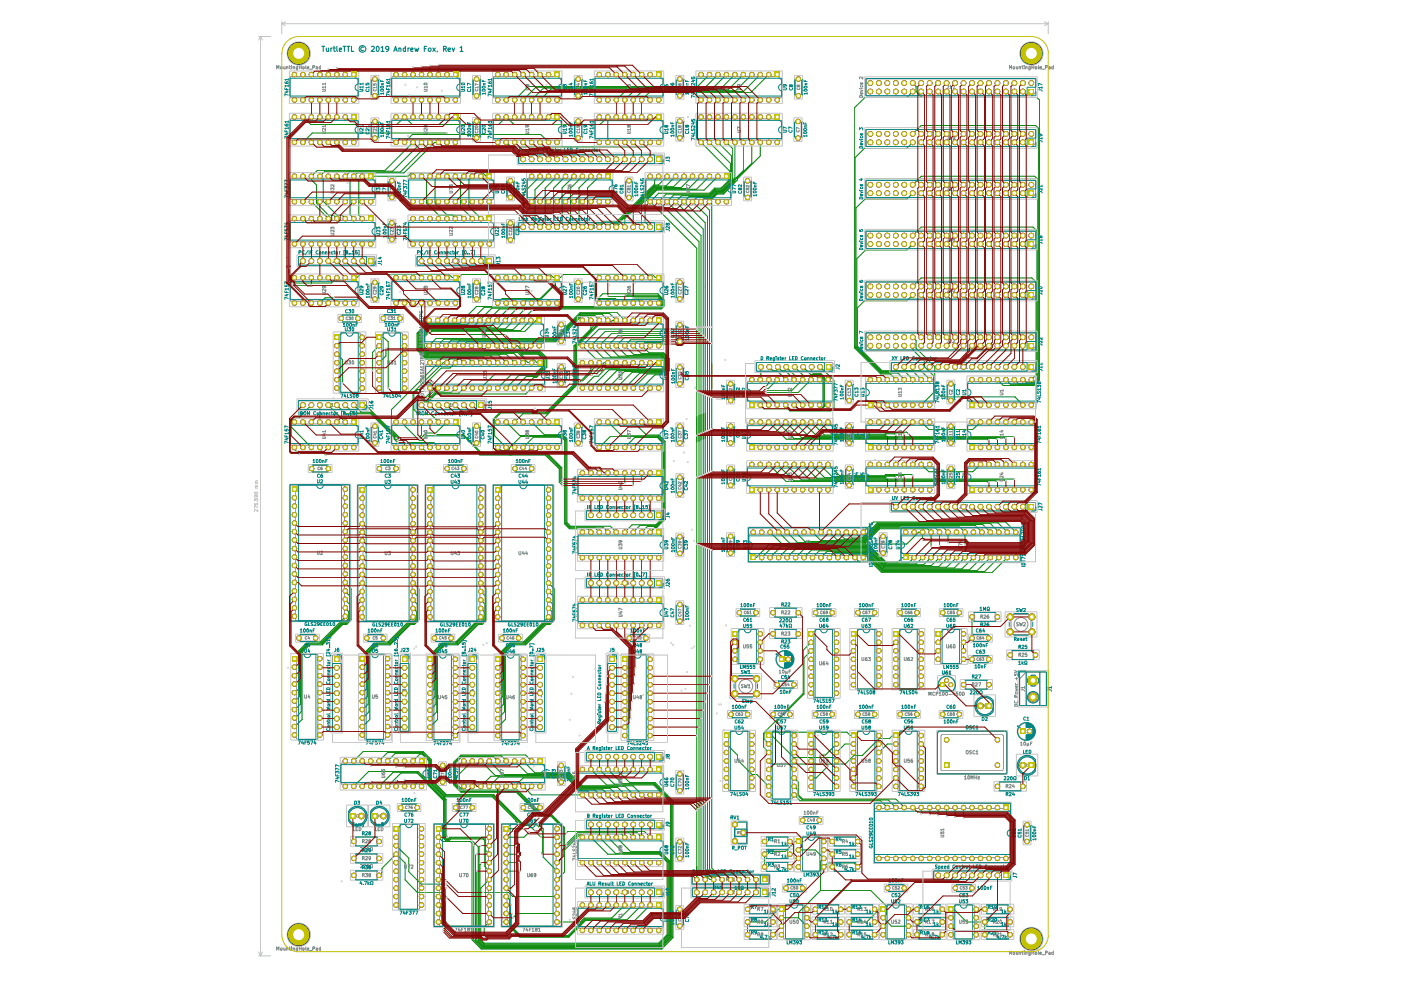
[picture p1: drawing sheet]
<svg xmlns="http://www.w3.org/2000/svg" width="420mm" height="297mm" viewBox="0 0 420 297" stroke-linecap="round" stroke-linejoin="round" font-family="sans-serif">
<g fill="#848400">
<path d="M232.9 158.9l.6-.2v1.6a.8 .8 0 0 1-.7-.5 .8 .8 0 0 1 .1-.9z"/>
<path d="M233.5 158.7a.8 .8 0 0 1 .8 .8 .8 .8 0 0 1-.8 .8z"/>
<path d="M235.5 158.9l.6-.2v1.6a.8 .8 0 0 1-.8-.5 .8 .8 0 0 1 .2-.9z"/>
<path d="M236.1 158.7a.8 .8 0 0 1 .8 .8 .8 .8 0 0 1-.8 .8z"/>
<path d="M238 158.9l.6-.2v1.6a.8 .8 0 0 1-.7-.5 .8 .8 0 0 1 .1-.9z"/>
<path d="M238.6 158.7a.8 .8 0 0 1 .8 .8 .8 .8 0 0 1-.8 .8z"/>
<path d="M240.6 158.9l.5-.2v1.6a.8 .8 0 0 1-.7-.5 .8 .8 0 0 1 .2-.9z"/>
<path d="M241.1 158.7a.8 .8 0 0 1 .8 .8 .8 .8 0 0 1-.8 .8z"/>
<path d="M255.8 166.6l.6-.3v1.6a.8 .8 0 0 1-.8-.5 .8 .8 0 0 1 .2-.8z"/>
<path d="M256.4 166.3a.8 .8 0 0 1 .8 .8 .8 .8 0 0 1-.8 .8z"/>
<path d="M253.3 166.6l.5-.3v1.6a.8 .8 0 0 1-.7-.5 .8 .8 0 0 1 .2-.8z"/>
<path d="M253.8 166.3a.8 .8 0 0 1 .8 .8 .8 .8 0 0 1-.8 .8z"/>
<path d="M250.7 166.6l.6-.3v1.6a.8 .8 0 0 1-.7-.5 .8 .8 0 0 1 .1-.8z"/>
<path d="M251.3 166.3a.8 .8 0 0 1 .8 .8 .8 .8 0 0 1-.8 .8z"/>
<path d="M248.2 166.6l.6-.3v1.6a.8 .8 0 0 1-.8-.5 .8 .8 0 0 1 .2-.8z"/>
<path d="M248.8 166.3a.8 .8 0 0 1 .8 .8 .8 .8 0 0 1-.8 .8z"/>
<path d="M245.6 166.6l.6-.3v1.6a.8 .8 0 0 1-.7-.5 .8 .8 0 0 1 .1-.8z"/>
<path d="M246.2 166.3a.8 .8 0 0 1 .8 .8 .8 .8 0 0 1-.8 .8z"/>
<path d="M243.1 166.6l.6-.3v1.6a.8 .8 0 0 1-.8-.5 .8 .8 0 0 1 .2-.8z"/>
<path d="M243.7 166.3a.8 .8 0 0 1 .8 .8 .8 .8 0 0 1-.8 .8z"/>
<path d="M240.6 166.6l.5-.3v1.6a.8 .8 0 0 1-.7-.5 .8 .8 0 0 1 .2-.8z"/>
<path d="M241.1 166.3a.8 .8 0 0 1 .8 .8 .8 .8 0 0 1-.8 .8z"/>
<path d="M238 166.6l.6-.3v1.6a.8 .8 0 0 1-.7-.5 .8 .8 0 0 1 .1-.8z"/>
<path d="M238.6 166.3a.8 .8 0 0 1 .8 .8 .8 .8 0 0 1-.8 .8z"/>
<path d="M235.5 166.6l.6-.3v1.6a.8 .8 0 0 1-.8-.5 .8 .8 0 0 1 .2-.8z"/>
<path d="M236.1 166.3a.8 .8 0 0 1 .8 .8 .8 .8 0 0 1-.8 .8z"/>
<path d="M243.1 158.9l.6-.2v1.6a.8 .8 0 0 1-.8-.5 .8 .8 0 0 1 .2-.9z"/>
<path d="M243.7 158.7a.8 .8 0 0 1 .8 .8 .8 .8 0 0 1-.8 .8z"/>
<path d="M245.6 158.9l.6-.2v1.6a.8 .8 0 0 1-.7-.5 .8 .8 0 0 1 .1-.9z"/>
<path d="M246.2 158.7a.8 .8 0 0 1 .8 .8 .8 .8 0 0 1-.8 .8z"/>
<path d="M248.2 158.9l.6-.2v1.6a.8 .8 0 0 1-.8-.5 .8 .8 0 0 1 .2-.9z"/>
<path d="M248.8 158.7a.8 .8 0 0 1 .8 .8 .8 .8 0 0 1-.8 .8z"/>
<path d="M250.7 158.9l.6-.2v1.6a.8 .8 0 0 1-.7-.5 .8 .8 0 0 1 .1-.9z"/>
<path d="M251.3 158.7a.8 .8 0 0 1 .8 .8 .8 .8 0 0 1-.8 .8z"/>
<path d="M253.3 158.9l.5-.2v1.6a.8 .8 0 0 1-.7-.5 .8 .8 0 0 1 .2-.9z"/>
<path d="M253.8 158.7a.8 .8 0 0 1 .8 .8 .8 .8 0 0 1-.8 .8z"/>
<path d="M225.3 158.9l.6-.2v1.6a.8 .8 0 0 1-.7-.5 .8 .8 0 0 1 .1-.9z"/>
<path d="M225.9 158.7a.8 .8 0 0 1 .8 .8 .8 .8 0 0 1-.8 .8z"/>
<path d="M227.9 158.9l.5-.2v1.6a.8 .8 0 0 1-.7-.5 .8 .8 0 0 1 .2-.9z"/>
<path d="M228.4 158.7a.8 .8 0 0 1 .8 .8 .8 .8 0 0 1-.8 .8z"/>
<path d="M230.4 158.9l.6-.2v1.6a.8 .8 0 0 1-.8-.5 .8 .8 0 0 1 .2-.9z"/>
<path d="M231 158.7a.8 .8 0 0 1 .8 .8 .8 .8 0 0 1-.8 .8z"/>
<path d="M227.9 166.6l.5-.3v1.6a.8 .8 0 0 1-.7-.5 .8 .8 0 0 1 .2-.8z"/>
<path d="M228.4 166.3a.8 .8 0 0 1 .8 .8 .8 .8 0 0 1-.8 .8z"/>
<path d="M225 166.3h1.7v1.6h-1.7z"/>
<path d="M271 158.9l.6-.2v1.6a.8 .8 0 0 1-.7-.5 .8 .8 0 0 1 .1-.9z"/>
<path d="M271.6 158.7a.8 .8 0 0 1 .8 .8 .8 .8 0 0 1-.8 .8z"/>
<path d="M273.6 158.9l.6-.2v1.6a.8 .8 0 0 1-.8-.5 .8 .8 0 0 1 .2-.9z"/>
<path d="M274.2 158.7a.8 .8 0 0 1 .8 .8 .8 .8 0 0 1-.8 .8z"/>
<path d="M276.1 158.9l.6-.2v1.6a.8 .8 0 0 1-.7-.5 .8 .8 0 0 1 .1-.9z"/>
<path d="M276.7 158.7a.8 .8 0 0 1 .8 .8 .8 .8 0 0 1-.8 .8z"/>
<path d="M278.7 158.9l.5-.2v1.6a.8 .8 0 0 1-.7-.5 .8 .8 0 0 1 .2-.9z"/>
<path d="M279.2 158.7a.8 .8 0 0 1 .8 .8 .8 .8 0 0 1-.8 .8z"/>
<path d="M258.3 166.6l.6-.3v1.6a.8 .8 0 0 1-.7-.5 .8 .8 0 0 1 .1-.8z"/>
<path d="M258.9 166.3a.8 .8 0 0 1 .8 .8 .8 .8 0 0 1-.8 .8z"/>
<path d="M258.3 158.9l.6-.2v1.6a.8 .8 0 0 1-.7-.5 .8 .8 0 0 1 .1-.9z"/>
<path d="M258.9 158.7a.8 .8 0 0 1 .8 .8 .8 .8 0 0 1-.8 .8z"/>
<path d="M255.8 158.9l.6-.2v1.6a.8 .8 0 0 1-.8-.5 .8 .8 0 0 1 .2-.9z"/>
<path d="M256.4 158.7a.8 .8 0 0 1 .8 .8 .8 .8 0 0 1-.8 .8z"/>
<path d="M268.6 151a.85 .85 0 0 1 .9 .9 .85 .85 0 0 1-.9 .8z"/>
<path d="M268 151.3l.6-.3v1.7a.85 .85 0 0 1-.7-.5 .85 .85 0 0 1 .1-.9z"/>
<path d="M271.2 151a.85 .85 0 0 1 .8 .9 .85 .85 0 0 1-.8 .8z"/>
<path d="M270.6 151.3l.6-.3v1.7a.85 .85 0 0 1-.8-.5 .85 .85 0 0 1 .2-.9z"/>
<path d="M306.2 138.6l.5-.2v1.6a.8 .8 0 0 1-.7-.5 .8 .8 0 0 1 .2-.9z"/>
<path d="M306.7 138.4a.8 .8 0 0 1 .8 .8 .8 .8 0 0 1-.8 .8z"/>
<path d="M308.7 138.6l.6-.2v1.6a.8 .8 0 0 1-.8-.5 .8 .8 0 0 1 .2-.9z"/>
<path d="M309.3 138.4a.8 .8 0 0 1 .8 .8 .8 .8 0 0 1-.8 .8z"/>
<path d="M308.7 133.5l.6-.2v1.6a.8 .8 0 0 1-.8-.5 .8 .8 0 0 1 .2-.9z"/>
<path d="M309.3 133.3a.8 .8 0 0 1 .8 .8 .8 .8 0 0 1-.8 .8z"/>
<path d="M306.2 133.5l.5-.2v1.6a.8 .8 0 0 1-.7-.5 .8 .8 0 0 1 .2-.9z"/>
<path d="M306.7 133.3a.8 .8 0 0 1 .8 .8 .8 .8 0 0 1-.8 .8z"/>
<path d="M303.6 133.5l.6-.2v1.6a.8 .8 0 0 1-.7-.5 .8 .8 0 0 1 .1-.9z"/>
<path d="M304.2 133.3a.8 .8 0 0 1 .8 .8 .8 .8 0 0 1-.8 .8z"/>
<path d="M298.6 138.6l.5-.2v1.6a.8 .8 0 0 1-.7-.5 .8 .8 0 0 1 .2-.9z"/>
<path d="M299.1 138.4a.8 .8 0 0 1 .8 .8 .8 .8 0 0 1-.8 .8z"/>
<path d="M301.1 138.6l.6-.2v1.6a.8 .8 0 0 1-.8-.5 .8 .8 0 0 1 .2-.9z"/>
<path d="M301.7 138.4a.8 .8 0 0 1 .8 .8 .8 .8 0 0 1-.8 .8z"/>
<path d="M303.6 138.6l.6-.2v1.6a.8 .8 0 0 1-.7-.5 .8 .8 0 0 1 .1-.9z"/>
<path d="M304.2 138.4a.8 .8 0 0 1 .8 .8 .8 .8 0 0 1-.8 .8z"/>
<path d="M301.1 133.5l.6-.2v1.6a.8 .8 0 0 1-.8-.5 .8 .8 0 0 1 .2-.9z"/>
<path d="M301.7 133.3a.8 .8 0 0 1 .8 .8 .8 .8 0 0 1-.8 .8z"/>
<path d="M260.5 138.6l.5-.2v1.6a.8 .8 0 0 1-.7-.5 .8 .8 0 0 1 .2-.9z"/>
<path d="M261 138.4a.8 .8 0 0 1 .8 .8 .8 .8 0 0 1-.8 .8z"/>
<path d="M263 138.6l.6-.2v1.6a.8 .8 0 0 1-.8-.5 .8 .8 0 0 1 .2-.9z"/>
<path d="M263.6 138.4a.8 .8 0 0 1 .8 .8 .8 .8 0 0 1-.8 .8z"/>
<path d="M265.5 138.6l.6-.2v1.6a.8 .8 0 0 1-.7-.5 .8 .8 0 0 1 .1-.9z"/>
<path d="M266.1 138.4a.8 .8 0 0 1 .8 .8 .8 .8 0 0 1-.8 .8z"/>
<path d="M268.1 138.6l.5-.2v1.6a.8 .8 0 0 1-.7-.5 .8 .8 0 0 1 .2-.9z"/>
<path d="M268.6 138.4a.8 .8 0 0 1 .8 .8 .8 .8 0 0 1-.8 .8z"/>
<path d="M270.6 138.6l.6-.2v1.6a.8 .8 0 0 1-.8-.5 .8 .8 0 0 1 .2-.9z"/>
<path d="M271.2 138.4a.8 .8 0 0 1 .8 .8 .8 .8 0 0 1-.8 .8z"/>
<path d="M273.2 138.6l.5-.2v1.6a.8 .8 0 0 1-.7-.5 .8 .8 0 0 1 .2-.9z"/>
<path d="M273.7 138.4a.8 .8 0 0 1 .8 .8 .8 .8 0 0 1-.8 .8z"/>
<path d="M240.1 133.5l.6-.2v1.6a.8 .8 0 0 1-.7-.5 .8 .8 0 0 1 .1-.9z"/>
<path d="M240.7 133.3a.8 .8 0 0 1 .8 .8 .8 .8 0 0 1-.8 .8z"/>
<path d="M237.6 133.5l.6-.2v1.6a.8 .8 0 0 1-.8-.5 .8 .8 0 0 1 .2-.9z"/>
<path d="M238.2 133.3a.8 .8 0 0 1 .8 .8 .8 .8 0 0 1-.8 .8z"/>
<path d="M235.1 133.5l.5-.2v1.6a.8 .8 0 0 1-.7-.5 .8 .8 0 0 1 .2-.9z"/>
<path d="M235.6 133.3a.8 .8 0 0 1 .8 .8 .8 .8 0 0 1-.8 .8z"/>
<path d="M232.5 133.5l.6-.2v1.6a.8 .8 0 0 1-.8-.5 .8 .8 0 0 1 .2-.9z"/>
<path d="M233.1 133.3a.8 .8 0 0 1 .8 .8 .8 .8 0 0 1-.8 .8z"/>
<path d="M235.1 138.6l.5-.2v1.6a.8 .8 0 0 1-.7-.5 .8 .8 0 0 1 .2-.9z"/>
<path d="M235.6 138.4a.8 .8 0 0 1 .8 .8 .8 .8 0 0 1-.8 .8z"/>
<path d="M237.6 138.6l.6-.2v1.6a.8 .8 0 0 1-.8-.5 .8 .8 0 0 1 .2-.9z"/>
<path d="M238.2 138.4a.8 .8 0 0 1 .8 .8 .8 .8 0 0 1-.8 .8z"/>
<path d="M240.1 138.6l.6-.2v1.6a.8 .8 0 0 1-.7-.5 .8 .8 0 0 1 .1-.9z"/>
<path d="M240.7 138.4a.8 .8 0 0 1 .8 .8 .8 .8 0 0 1-.8 .8z"/>
<path d="M247.8 133.5l.5-.2v1.6a.8 .8 0 0 1-.7-.5 .8 .8 0 0 1 .2-.9z"/>
<path d="M248.3 133.3a.8 .8 0 0 1 .8 .8 .8 .8 0 0 1-.8 .8z"/>
<path d="M245.2 133.5l.6-.2v1.6a.8 .8 0 0 1-.8-.5 .8 .8 0 0 1 .2-.9z"/>
<path d="M245.8 133.3a.8 .8 0 0 1 .8 .8 .8 .8 0 0 1-.8 .8z"/>
<path d="M245.2 125.9l.6-.2v1.6a.8 .8 0 0 1-.8-.5 .8 .8 0 0 1 .2-.9z"/>
<path d="M245.8 125.7a.8 .8 0 0 1 .8 .8 .8 .8 0 0 1-.8 .8z"/>
<path d="M247.8 125.9l.5-.2v1.6a.8 .8 0 0 1-.7-.5 .8 .8 0 0 1 .2-.9z"/>
<path d="M248.3 125.7a.8 .8 0 0 1 .8 .8 .8 .8 0 0 1-.8 .8z"/>
<path d="M230 133.5l.5-.2v1.6a.8 .8 0 0 1-.7-.5 .8 .8 0 0 1 .2-.9z"/>
<path d="M230.5 133.3a.8 .8 0 0 1 .8 .8 .8 .8 0 0 1-.8 .8z"/>
<path d="M227.4 133.5l.6-.2v1.6a.8 .8 0 0 1-.7-.5 .8 .8 0 0 1 .1-.9z"/>
<path d="M228 133.3a.8 .8 0 0 1 .8 .8 .8 .8 0 0 1-.8 .8z"/>
<path d="M227.4 138.6l.6-.2v1.6a.8 .8 0 0 1-.7-.5 .8 .8 0 0 1 .1-.9z"/>
<path d="M228 138.4a.8 .8 0 0 1 .8 .8 .8 .8 0 0 1-.8 .8z"/>
<path d="M230 138.6l.5-.2v1.6a.8 .8 0 0 1-.7-.5 .8 .8 0 0 1 .2-.9z"/>
<path d="M230.5 138.4a.8 .8 0 0 1 .8 .8 .8 .8 0 0 1-.8 .8z"/>
<path d="M232.5 138.6l.6-.2v1.6a.8 .8 0 0 1-.8-.5 .8 .8 0 0 1 .2-.9z"/>
<path d="M233.1 138.4a.8 .8 0 0 1 .8 .8 .8 .8 0 0 1-.8 .8z"/>
<path d="M242.7 133.5l.5-.2v1.6a.8 .8 0 0 1-.7-.5 .8 .8 0 0 1 .2-.9z"/>
<path d="M243.2 133.3a.8 .8 0 0 1 .8 .8 .8 .8 0 0 1-.8 .8z"/>
<path d="M247.8 146.2l.5-.2v1.6a.8 .8 0 0 1-.7-.5 .8 .8 0 0 1 .2-.9z"/>
<path d="M248.3 146a.8 .8 0 0 1 .8 .8 .8 .8 0 0 1-.8 .8z"/>
<path d="M245.2 146.2l.6-.2v1.6a.8 .8 0 0 1-.8-.5 .8 .8 0 0 1 .2-.9z"/>
<path d="M245.8 146a.8 .8 0 0 1 .8 .8 .8 .8 0 0 1-.8 .8z"/>
<path d="M242.7 138.6l.5-.2v1.6a.8 .8 0 0 1-.7-.5 .8 .8 0 0 1 .2-.9z"/>
<path d="M243.2 138.4a.8 .8 0 0 1 .8 .8 .8 .8 0 0 1-.8 .8z"/>
<path d="M245.2 138.6l.6-.2v1.6a.8 .8 0 0 1-.8-.5 .8 .8 0 0 1 .2-.9z"/>
<path d="M245.8 138.4a.8 .8 0 0 1 .8 .8 .8 .8 0 0 1-.8 .8z"/>
<path d="M247.8 138.6l.5-.2v1.6a.8 .8 0 0 1-.7-.5 .8 .8 0 0 1 .2-.9z"/>
<path d="M248.3 138.4a.8 .8 0 0 1 .8 .8 .8 .8 0 0 1-.8 .8z"/>
<path d="M242.7 146.2l.5-.2v1.6a.8 .8 0 0 1-.7-.5 .8 .8 0 0 1 .2-.9z"/>
<path d="M243.2 146a.8 .8 0 0 1 .8 .8 .8 .8 0 0 1-.8 .8z"/>
<path d="M240.1 146.2l.6-.2v1.6a.8 .8 0 0 1-.7-.5 .8 .8 0 0 1 .1-.9z"/>
<path d="M240.7 146a.8 .8 0 0 1 .8 .8 .8 .8 0 0 1-.8 .8z"/>
<path d="M237.6 146.2l.6-.2v1.6a.8 .8 0 0 1-.8-.5 .8 .8 0 0 1 .2-.9z"/>
<path d="M238.2 146a.8 .8 0 0 1 .8 .8 .8 .8 0 0 1-.8 .8z"/>
<path d="M235.1 146.2l.5-.2v1.6a.8 .8 0 0 1-.7-.5 .8 .8 0 0 1 .2-.9z"/>
<path d="M235.6 146a.8 .8 0 0 1 .8 .8 .8 .8 0 0 1-.8 .8z"/>
<path d="M232.5 146.2l.6-.2v1.6a.8 .8 0 0 1-.8-.5 .8 .8 0 0 1 .2-.9z"/>
<path d="M233.1 146a.8 .8 0 0 1 .8 .8 .8 .8 0 0 1-.8 .8z"/>
<path d="M230 146.2l.5-.2v1.6a.8 .8 0 0 1-.7-.5 .8 .8 0 0 1 .2-.9z"/>
<path d="M230.5 146a.8 .8 0 0 1 .8 .8 .8 .8 0 0 1-.8 .8z"/>
<path d="M227.4 146.2l.6-.2v1.6a.8 .8 0 0 1-.7-.5 .8 .8 0 0 1 .1-.9z"/>
<path d="M228 146a.8 .8 0 0 1 .8 .8 .8 .8 0 0 1-.8 .8z"/>
<path d="M224.7 146h1.6v1.6h-1.6z"/>
<path d="M268.6 109.1a.85 .85 0 0 1 .9 .9 .85 .85 0 0 1-.9 .8z"/>
<path d="M268 109.4l.6-.3v1.7a.85 .85 0 0 1-.7-.5 .85 .85 0 0 1 .1-.9z"/>
<path d="M271.2 109.1a.85 .85 0 0 1 .8 .9 .85 .85 0 0 1-.8 .8z"/>
<path d="M270.6 109.4l.6-.3v1.7a.85 .85 0 0 1-.8-.5 .85 .85 0 0 1 .2-.9z"/>
<path d="M273.7 109.1a.85 .85 0 0 1 .9 .9 .85 .85 0 0 1-.9 .8z"/>
<path d="M273.1 109.4l.6-.3v1.7a.85 .85 0 0 1-.8-.5 .85 .85 0 0 1 .2-.9z"/>
<path d="M276.3 109.1a.85 .85 0 0 1 .8 .9 .85 .85 0 0 1-.8 .8z"/>
<path d="M275.7 109.4l.6-.3v1.7a.85 .85 0 0 1-.8-.5 .85 .85 0 0 1 .2-.9z"/>
<path d="M270.6 113.2l.6-.2v1.6a.8 .8 0 0 1-.8-.5 .8 .8 0 0 1 .2-.9z"/>
<path d="M271.2 113a.8 .8 0 0 1 .8 .8 .8 .8 0 0 1-.8 .8z"/>
<path d="M273.2 113.2l.5-.2v1.6a.8 .8 0 0 1-.7-.5 .8 .8 0 0 1 .2-.9z"/>
<path d="M273.7 113a.8 .8 0 0 1 .8 .8 .8 .8 0 0 1-.8 .8z"/>
<path d="M275.7 113.2l.6-.2v1.6a.8 .8 0 0 1-.8-.5 .8 .8 0 0 1 .2-.9z"/>
<path d="M276.3 113a.8 .8 0 0 1 .8 .8 .8 .8 0 0 1-.8 .8z"/>
<path d="M278.2 113.2l.6-.2v1.6a.8 .8 0 0 1-.7-.5 .8 .8 0 0 1 .1-.9z"/>
<path d="M278.8 113a.8 .8 0 0 1 .8 .8 .8 .8 0 0 1-.8 .8z"/>
<path d="M263 125.9l.6-.2v1.6a.8 .8 0 0 1-.8-.5 .8 .8 0 0 1 .2-.9z"/>
<path d="M263.6 125.7a.8 .8 0 0 1 .8 .8 .8 .8 0 0 1-.8 .8z"/>
<path d="M265.5 125.9l.6-.2v1.6a.8 .8 0 0 1-.7-.5 .8 .8 0 0 1 .1-.9z"/>
<path d="M266.1 125.7a.8 .8 0 0 1 .8 .8 .8 .8 0 0 1-.8 .8z"/>
<path d="M268.1 125.9l.5-.2v1.6a.8 .8 0 0 1-.7-.5 .8 .8 0 0 1 .2-.9z"/>
<path d="M268.6 125.7a.8 .8 0 0 1 .8 .8 .8 .8 0 0 1-.8 .8z"/>
<path d="M268.1 120.8l.5-.2v1.6a.8 .8 0 0 1-.7-.5 .8 .8 0 0 1 .2-.9z"/>
<path d="M268.6 120.6a.8 .8 0 0 1 .8 .8 .8 .8 0 0 1-.8 .8z"/>
<path d="M265.5 120.8l.6-.2v1.6a.8 .8 0 0 1-.7-.5 .8 .8 0 0 1 .1-.9z"/>
<path d="M266.1 120.6a.8 .8 0 0 1 .8 .8 .8 .8 0 0 1-.8 .8z"/>
<path d="M273.2 133.5l.5-.2v1.6a.8 .8 0 0 1-.7-.5 .8 .8 0 0 1 .2-.9z"/>
<path d="M273.7 133.3a.8 .8 0 0 1 .8 .8 .8 .8 0 0 1-.8 .8z"/>
<path d="M270.6 133.5l.6-.2v1.6a.8 .8 0 0 1-.8-.5 .8 .8 0 0 1 .2-.9z"/>
<path d="M271.2 133.3a.8 .8 0 0 1 .8 .8 .8 .8 0 0 1-.8 .8z"/>
<path d="M268.1 133.5l.5-.2v1.6a.8 .8 0 0 1-.7-.5 .8 .8 0 0 1 .2-.9z"/>
<path d="M268.6 133.3a.8 .8 0 0 1 .8 .8 .8 .8 0 0 1-.8 .8z"/>
<path d="M265.5 133.5l.6-.2v1.6a.8 .8 0 0 1-.7-.5 .8 .8 0 0 1 .1-.9z"/>
<path d="M266.1 133.3a.8 .8 0 0 1 .8 .8 .8 .8 0 0 1-.8 .8z"/>
<path d="M263 133.5l.6-.2v1.6a.8 .8 0 0 1-.8-.5 .8 .8 0 0 1 .2-.9z"/>
<path d="M263.6 133.3a.8 .8 0 0 1 .8 .8 .8 .8 0 0 1-.8 .8z"/>
<path d="M260.3 133.3h1.6v1.6h-1.6z"/>
<path d="M270.6 125.9l.6-.2v1.6a.8 .8 0 0 1-.8-.5 .8 .8 0 0 1 .2-.9z"/>
<path d="M271.2 125.7a.8 .8 0 0 1 .8 .8 .8 .8 0 0 1-.8 .8z"/>
<path d="M273.2 125.9l.5-.2v1.6a.8 .8 0 0 1-.7-.5 .8 .8 0 0 1 .2-.9z"/>
<path d="M273.7 125.7a.8 .8 0 0 1 .8 .8 .8 .8 0 0 1-.8 .8z"/>
<path d="M275.7 125.9l.6-.2v1.6a.8 .8 0 0 1-.8-.5 .8 .8 0 0 1 .2-.9z"/>
<path d="M276.3 125.7a.8 .8 0 0 1 .8 .8 .8 .8 0 0 1-.8 .8z"/>
<path d="M278.2 125.9l.6-.2v1.6a.8 .8 0 0 1-.7-.5 .8 .8 0 0 1 .1-.9z"/>
<path d="M278.8 125.7a.8 .8 0 0 1 .8 .8 .8 .8 0 0 1-.8 .8z"/>
<path d="M278.2 120.8l.6-.2v1.6a.8 .8 0 0 1-.7-.5 .8 .8 0 0 1 .1-.9z"/>
<path d="M278.8 120.6a.8 .8 0 0 1 .8 .8 .8 .8 0 0 1-.8 .8z"/>
<path d="M275.7 120.8l.6-.2v1.6a.8 .8 0 0 1-.8-.5 .8 .8 0 0 1 .2-.9z"/>
<path d="M276.3 120.6a.8 .8 0 0 1 .8 .8 .8 .8 0 0 1-.8 .8z"/>
<path d="M273.2 120.8l.5-.2v1.6a.8 .8 0 0 1-.7-.5 .8 .8 0 0 1 .2-.9z"/>
<path d="M273.7 120.6a.8 .8 0 0 1 .8 .8 .8 .8 0 0 1-.8 .8z"/>
<path d="M270.6 120.8l.6-.2v1.6a.8 .8 0 0 1-.8-.5 .8 .8 0 0 1 .2-.9z"/>
<path d="M271.2 120.6a.8 .8 0 0 1 .8 .8 .8 .8 0 0 1-.8 .8z"/>
<path d="M260.5 113.2l.5-.2v1.6a.8 .8 0 0 1-.7-.5 .8 .8 0 0 1 .2-.9z"/>
<path d="M261 113a.8 .8 0 0 1 .8 .8 .8 .8 0 0 1-.8 .8z"/>
<path d="M263 113.2l.6-.2v1.6a.8 .8 0 0 1-.8-.5 .8 .8 0 0 1 .2-.9z"/>
<path d="M263.6 113a.8 .8 0 0 1 .8 .8 .8 .8 0 0 1-.8 .8z"/>
<path d="M265.5 113.2l.6-.2v1.6a.8 .8 0 0 1-.7-.5 .8 .8 0 0 1 .1-.9z"/>
<path d="M266.1 113a.8 .8 0 0 1 .8 .8 .8 .8 0 0 1-.8 .8z"/>
<path d="M268.1 113.2l.5-.2v1.6a.8 .8 0 0 1-.7-.5 .8 .8 0 0 1 .2-.9z"/>
<path d="M268.6 113a.8 .8 0 0 1 .8 .8 .8 .8 0 0 1-.8 .8z"/>
<path d="M260.5 125.9l.5-.2v1.6a.8 .8 0 0 1-.7-.5 .8 .8 0 0 1 .2-.9z"/>
<path d="M261 125.7a.8 .8 0 0 1 .8 .8 .8 .8 0 0 1-.8 .8z"/>
<path d="M263 120.8l.6-.2v1.6a.8 .8 0 0 1-.8-.5 .8 .8 0 0 1 .2-.9z"/>
<path d="M263.6 120.6a.8 .8 0 0 1 .8 .8 .8 .8 0 0 1-.8 .8z"/>
<path d="M260.3 120.6h1.6v1.6h-1.6z"/>
<path d="M275.7 138.6l.6-.2v1.6a.8 .8 0 0 1-.8-.5 .8 .8 0 0 1 .2-.9z"/>
<path d="M276.3 138.4a.8 .8 0 0 1 .8 .8 .8 .8 0 0 1-.8 .8z"/>
<path d="M290.9 138.6l.6-.2v1.6a.8 .8 0 0 1-.7-.5 .8 .8 0 0 1 .1-.9z"/>
<path d="M291.5 138.4a.8 .8 0 0 1 .8 .8 .8 .8 0 0 1-.8 .8z"/>
<path d="M278.2 133.5l.6-.2v1.6a.8 .8 0 0 1-.7-.5 .8 .8 0 0 1 .1-.9z"/>
<path d="M278.8 133.3a.8 .8 0 0 1 .8 .8 .8 .8 0 0 1-.8 .8z"/>
<path d="M275.7 133.5l.6-.2v1.6a.8 .8 0 0 1-.8-.5 .8 .8 0 0 1 .2-.9z"/>
<path d="M276.3 133.3a.8 .8 0 0 1 .8 .8 .8 .8 0 0 1-.8 .8z"/>
<path d="M278.2 138.6l.6-.2v1.6a.8 .8 0 0 1-.7-.5 .8 .8 0 0 1 .1-.9z"/>
<path d="M278.8 138.4a.8 .8 0 0 1 .8 .8 .8 .8 0 0 1-.8 .8z"/>
<path d="M293.5 138.6l.5-.2v1.6a.8 .8 0 0 1-.7-.5 .8 .8 0 0 1 .2-.9z"/>
<path d="M294 138.4a.8 .8 0 0 1 .8 .8 .8 .8 0 0 1-.8 .8z"/>
<path d="M296 138.6l.6-.2v1.6a.8 .8 0 0 1-.8-.5 .8 .8 0 0 1 .2-.9z"/>
<path d="M296.6 138.4a.8 .8 0 0 1 .8 .8 .8 .8 0 0 1-.8 .8z"/>
<path d="M290.9 125.9l.6-.2v1.6a.8 .8 0 0 1-.7-.5 .8 .8 0 0 1 .1-.9z"/>
<path d="M291.5 125.7a.8 .8 0 0 1 .8 .8 .8 .8 0 0 1-.8 .8z"/>
<path d="M298.6 133.5l.5-.2v1.6a.8 .8 0 0 1-.7-.5 .8 .8 0 0 1 .2-.9z"/>
<path d="M299.1 133.3a.8 .8 0 0 1 .8 .8 .8 .8 0 0 1-.8 .8z"/>
<path d="M296 133.5l.6-.2v1.6a.8 .8 0 0 1-.8-.5 .8 .8 0 0 1 .2-.9z"/>
<path d="M296.6 133.3a.8 .8 0 0 1 .8 .8 .8 .8 0 0 1-.8 .8z"/>
<path d="M293.5 133.5l.5-.2v1.6a.8 .8 0 0 1-.7-.5 .8 .8 0 0 1 .2-.9z"/>
<path d="M294 133.3a.8 .8 0 0 1 .8 .8 .8 .8 0 0 1-.8 .8z"/>
<path d="M290.7 133.3h1.7v1.6h-1.7z"/>
<path d="M301.1 125.9l.6-.2v1.6a.8 .8 0 0 1-.8-.5 .8 .8 0 0 1 .2-.9z"/>
<path d="M301.7 125.7a.8 .8 0 0 1 .8 .8 .8 .8 0 0 1-.8 .8z"/>
<path d="M303.6 125.9l.6-.2v1.6a.8 .8 0 0 1-.7-.5 .8 .8 0 0 1 .1-.9z"/>
<path d="M304.2 125.7a.8 .8 0 0 1 .8 .8 .8 .8 0 0 1-.8 .8z"/>
<path d="M306.2 125.9l.5-.2v1.6a.8 .8 0 0 1-.7-.5 .8 .8 0 0 1 .2-.9z"/>
<path d="M306.7 125.7a.8 .8 0 0 1 .8 .8 .8 .8 0 0 1-.8 .8z"/>
<path d="M308.7 125.9l.6-.2v1.6a.8 .8 0 0 1-.8-.5 .8 .8 0 0 1 .2-.9z"/>
<path d="M309.3 125.7a.8 .8 0 0 1 .8 .8 .8 .8 0 0 1-.8 .8z"/>
<path d="M308.7 120.8l.6-.2v1.6a.8 .8 0 0 1-.8-.5 .8 .8 0 0 1 .2-.9z"/>
<path d="M309.3 120.6a.8 .8 0 0 1 .8 .8 .8 .8 0 0 1-.8 .8z"/>
<path d="M306.2 120.8l.5-.2v1.6a.8 .8 0 0 1-.7-.5 .8 .8 0 0 1 .2-.9z"/>
<path d="M306.7 120.6a.8 .8 0 0 1 .8 .8 .8 .8 0 0 1-.8 .8z"/>
<path d="M303.6 120.8l.6-.2v1.6a.8 .8 0 0 1-.7-.5 .8 .8 0 0 1 .1-.9z"/>
<path d="M304.2 120.6a.8 .8 0 0 1 .8 .8 .8 .8 0 0 1-.8 .8z"/>
<path d="M301.1 120.8l.6-.2v1.6a.8 .8 0 0 1-.8-.5 .8 .8 0 0 1 .2-.9z"/>
<path d="M301.7 120.6a.8 .8 0 0 1 .8 .8 .8 .8 0 0 1-.8 .8z"/>
<path d="M293.5 125.9l.5-.2v1.6a.8 .8 0 0 1-.7-.5 .8 .8 0 0 1 .2-.9z"/>
<path d="M294 125.7a.8 .8 0 0 1 .8 .8 .8 .8 0 0 1-.8 .8z"/>
<path d="M296 125.9l.6-.2v1.6a.8 .8 0 0 1-.8-.5 .8 .8 0 0 1 .2-.9z"/>
<path d="M296.6 125.7a.8 .8 0 0 1 .8 .8 .8 .8 0 0 1-.8 .8z"/>
<path d="M298.6 125.9l.5-.2v1.6a.8 .8 0 0 1-.7-.5 .8 .8 0 0 1 .2-.9z"/>
<path d="M299.1 125.7a.8 .8 0 0 1 .8 .8 .8 .8 0 0 1-.8 .8z"/>
<path d="M298.6 120.8l.5-.2v1.6a.8 .8 0 0 1-.7-.5 .8 .8 0 0 1 .2-.9z"/>
<path d="M299.1 120.6a.8 .8 0 0 1 .8 .8 .8 .8 0 0 1-.8 .8z"/>
<path d="M296 120.8l.6-.2v1.6a.8 .8 0 0 1-.8-.5 .8 .8 0 0 1 .2-.9z"/>
<path d="M296.6 120.6a.8 .8 0 0 1 .8 .8 .8 .8 0 0 1-.8 .8z"/>
<path d="M293.5 120.8l.5-.2v1.6a.8 .8 0 0 1-.7-.5 .8 .8 0 0 1 .2-.9z"/>
<path d="M294 120.6a.8 .8 0 0 1 .8 .8 .8 .8 0 0 1-.8 .8z"/>
<path d="M290.7 120.6h1.7v1.6h-1.7z"/>
<path d="M290.9 113.2l.6-.2v1.6a.8 .8 0 0 1-.7-.5 .8 .8 0 0 1 .1-.9z"/>
<path d="M291.5 113a.8 .8 0 0 1 .8 .8 .8 .8 0 0 1-.8 .8z"/>
<path d="M293.5 113.2l.5-.2v1.6a.8 .8 0 0 1-.7-.5 .8 .8 0 0 1 .2-.9z"/>
<path d="M294 113a.8 .8 0 0 1 .8 .8 .8 .8 0 0 1-.8 .8z"/>
<path d="M296 113.2l.6-.2v1.6a.8 .8 0 0 1-.8-.5 .8 .8 0 0 1 .2-.9z"/>
<path d="M296.6 113a.8 .8 0 0 1 .8 .8 .8 .8 0 0 1-.8 .8z"/>
<path d="M298.6 113.2l.5-.2v1.6a.8 .8 0 0 1-.7-.5 .8 .8 0 0 1 .2-.9z"/>
<path d="M299.1 113a.8 .8 0 0 1 .8 .8 .8 .8 0 0 1-.8 .8z"/>
<path d="M301.1 113.2l.6-.2v1.6a.8 .8 0 0 1-.8-.5 .8 .8 0 0 1 .2-.9z"/>
<path d="M301.7 113a.8 .8 0 0 1 .8 .8 .8 .8 0 0 1-.8 .8z"/>
<path d="M303.6 113.2l.6-.2v1.6a.8 .8 0 0 1-.7-.5 .8 .8 0 0 1 .1-.9z"/>
<path d="M304.2 113a.8 .8 0 0 1 .8 .8 .8 .8 0 0 1-.8 .8z"/>
<path d="M306.2 113.2l.5-.2v1.6a.8 .8 0 0 1-.7-.5 .8 .8 0 0 1 .2-.9z"/>
<path d="M306.7 113a.8 .8 0 0 1 .8 .8 .8 .8 0 0 1-.8 .8z"/>
<path d="M308.7 113.2l.6-.2v1.6a.8 .8 0 0 1-.8-.5 .8 .8 0 0 1 .2-.9z"/>
<path d="M309.3 113a.8 .8 0 0 1 .8 .8 .8 .8 0 0 1-.8 .8z"/>
<path d="M224.9 113.2l.6-.2v1.6a.8 .8 0 0 1-.8-.5 .8 .8 0 0 1 .2-.9z"/>
<path d="M225.5 113a.8 .8 0 0 1 .8 .8 .8 .8 0 0 1-.8 .8z"/>
<path d="M230 120.8l.5-.2v1.6a.8 .8 0 0 1-.7-.5 .8 .8 0 0 1 .2-.9z"/>
<path d="M230.5 120.6a.8 .8 0 0 1 .8 .8 .8 .8 0 0 1-.8 .8z"/>
<path d="M227.4 120.8l.6-.2v1.6a.8 .8 0 0 1-.7-.5 .8 .8 0 0 1 .1-.9z"/>
<path d="M228 120.6a.8 .8 0 0 1 .8 .8 .8 .8 0 0 1-.8 .8z"/>
<path d="M224.7 120.6h1.6v1.6h-1.6z"/>
<path d="M242.7 125.9l.5-.2v1.6a.8 .8 0 0 1-.7-.5 .8 .8 0 0 1 .2-.9z"/>
<path d="M243.2 125.7a.8 .8 0 0 1 .8 .8 .8 .8 0 0 1-.8 .8z"/>
<path d="M247.8 120.8l.5-.2v1.6a.8 .8 0 0 1-.7-.5 .8 .8 0 0 1 .2-.9z"/>
<path d="M248.3 120.6a.8 .8 0 0 1 .8 .8 .8 .8 0 0 1-.8 .8z"/>
<path d="M245.2 120.8l.6-.2v1.6a.8 .8 0 0 1-.8-.5 .8 .8 0 0 1 .2-.9z"/>
<path d="M245.8 120.6a.8 .8 0 0 1 .8 .8 .8 .8 0 0 1-.8 .8z"/>
<path d="M242.7 120.8l.5-.2v1.6a.8 .8 0 0 1-.7-.5 .8 .8 0 0 1 .2-.9z"/>
<path d="M243.2 120.6a.8 .8 0 0 1 .8 .8 .8 .8 0 0 1-.8 .8z"/>
<path d="M240.1 120.8l.6-.2v1.6a.8 .8 0 0 1-.7-.5 .8 .8 0 0 1 .1-.9z"/>
<path d="M240.7 120.6a.8 .8 0 0 1 .8 .8 .8 .8 0 0 1-.8 .8z"/>
<path d="M237.6 120.8l.6-.2v1.6a.8 .8 0 0 1-.8-.5 .8 .8 0 0 1 .2-.9z"/>
<path d="M238.2 120.6a.8 .8 0 0 1 .8 .8 .8 .8 0 0 1-.8 .8z"/>
<path d="M235.1 120.8l.5-.2v1.6a.8 .8 0 0 1-.7-.5 .8 .8 0 0 1 .2-.9z"/>
<path d="M235.6 120.6a.8 .8 0 0 1 .8 .8 .8 .8 0 0 1-.8 .8z"/>
<path d="M232.5 120.8l.6-.2v1.6a.8 .8 0 0 1-.8-.5 .8 .8 0 0 1 .2-.9z"/>
<path d="M233.1 120.6a.8 .8 0 0 1 .8 .8 .8 .8 0 0 1-.8 .8z"/>
<path d="M240.1 113.2l.6-.2v1.6a.8 .8 0 0 1-.7-.5 .8 .8 0 0 1 .1-.9z"/>
<path d="M240.7 113a.8 .8 0 0 1 .8 .8 .8 .8 0 0 1-.8 .8z"/>
<path d="M242.7 113.2l.5-.2v1.6a.8 .8 0 0 1-.7-.5 .8 .8 0 0 1 .2-.9z"/>
<path d="M243.2 113a.8 .8 0 0 1 .8 .8 .8 .8 0 0 1-.8 .8z"/>
<path d="M245.2 113.2l.6-.2v1.6a.8 .8 0 0 1-.8-.5 .8 .8 0 0 1 .2-.9z"/>
<path d="M245.8 113a.8 .8 0 0 1 .8 .8 .8 .8 0 0 1-.8 .8z"/>
<path d="M247.8 113.2l.5-.2v1.6a.8 .8 0 0 1-.7-.5 .8 .8 0 0 1 .2-.9z"/>
<path d="M248.3 113a.8 .8 0 0 1 .8 .8 .8 .8 0 0 1-.8 .8z"/>
<path d="M243.4 109.1a.85 .85 0 0 1 .9 .9 .85 .85 0 0 1-.9 .8z"/>
<path d="M242.8 109.4l.6-.3v1.7a.85 .85 0 0 1-.8-.5 .85 .85 0 0 1 .2-.9z"/>
<path d="M246 109.1a.85 .85 0 0 1 .8 .9 .85 .85 0 0 1-.8 .8z"/>
<path d="M245.4 109.4l.6-.3v1.7a.85 .85 0 0 1-.8-.5 .85 .85 0 0 1 .2-.9z"/>
<path d="M247.6 109.1h1.7v1.7h-1.7z"/>
<path d="M227.4 113.2l.6-.2v1.6a.8 .8 0 0 1-.7-.5 .8 .8 0 0 1 .1-.9z"/>
<path d="M228 113a.8 .8 0 0 1 .8 .8 .8 .8 0 0 1-.8 .8z"/>
<path d="M230 113.2l.5-.2v1.6a.8 .8 0 0 1-.7-.5 .8 .8 0 0 1 .2-.9z"/>
<path d="M230.5 113a.8 .8 0 0 1 .8 .8 .8 .8 0 0 1-.8 .8z"/>
<path d="M232.5 113.2l.6-.2v1.6a.8 .8 0 0 1-.8-.5 .8 .8 0 0 1 .2-.9z"/>
<path d="M233.1 113a.8 .8 0 0 1 .8 .8 .8 .8 0 0 1-.8 .8z"/>
<path d="M228.2 109.1a.85 .85 0 0 1 .8 .9 .85 .85 0 0 1-.8 .8z"/>
<path d="M227.6 109.4l.6-.3v1.7a.85 .85 0 0 1-.8-.5 .85 .85 0 0 1 .2-.9z"/>
<path d="M230.7 109.1a.85 .85 0 0 1 .9 .9 .85 .85 0 0 1-.9 .8z"/>
<path d="M230.1 109.4l.6-.3v1.7a.85 .85 0 0 1-.8-.5 .85 .85 0 0 1 .2-.9z"/>
<path d="M233.3 109.1a.85 .85 0 0 1 .8 .9 .85 .85 0 0 1-.8 .8z"/>
<path d="M232.7 109.4l.6-.3v1.7a.85 .85 0 0 1-.8-.5 .85 .85 0 0 1 .2-.9z"/>
<path d="M235.1 113.2l.5-.2v1.6a.8 .8 0 0 1-.7-.5 .8 .8 0 0 1 .2-.9z"/>
<path d="M235.6 113a.8 .8 0 0 1 .8 .8 .8 .8 0 0 1-.8 .8z"/>
<path d="M237.6 113.2l.6-.2v1.6a.8 .8 0 0 1-.8-.5 .8 .8 0 0 1 .2-.9z"/>
<path d="M238.2 113a.8 .8 0 0 1 .8 .8 .8 .8 0 0 1-.8 .8z"/>
<path d="M235.8 109.1a.85 .85 0 0 1 .8 .9 .85 .85 0 0 1-.8 .8z"/>
<path d="M235.2 109.4l.6-.3v1.7a.85 .85 0 0 1-.8-.5 .85 .85 0 0 1 .2-.9z"/>
<path d="M238.3 109.1a.85 .85 0 0 1 .9 .9 .85 .85 0 0 1-.9 .8z"/>
<path d="M237.7 109.4l.6-.3v1.7a.85 .85 0 0 1-.7-.5 .85 .85 0 0 1 .1-.9z"/>
<path d="M240.9 109.1a.85 .85 0 0 1 .8 .9 .85 .85 0 0 1-.8 .8z"/>
<path d="M240.3 109.4l.6-.3v1.7a.85 .85 0 0 1-.8-.5 .85 .85 0 0 1 .2-.9z"/>
<path d="M286.4 109.1a.85 .85 0 0 1 .9 .9 .85 .85 0 0 1-.9 .8z"/>
<path d="M285.8 109.4l.6-.3v1.7a.85 .85 0 0 1-.8-.5 .85 .85 0 0 1 .2-.9z"/>
<path d="M289 109.1a.85 .85 0 0 1 .8 .9 .85 .85 0 0 1-.8 .8z"/>
<path d="M288.4 109.4l.6-.3v1.7a.85 .85 0 0 1-.8-.5 .85 .85 0 0 1 .2-.9z"/>
<path d="M291.5 109.1a.85 .85 0 0 1 .9 .9 .85 .85 0 0 1-.9 .8z"/>
<path d="M290.9 109.4l.6-.3v1.7a.85 .85 0 0 1-.8-.5 .85 .85 0 0 1 .2-.9z"/>
<path d="M281.3 109.1a.85 .85 0 0 1 .9 .9 .85 .85 0 0 1-.9 .8z"/>
<path d="M280.7 109.4l.6-.3v1.7a.85 .85 0 0 1-.7-.5 .85 .85 0 0 1 .1-.9z"/>
<path d="M283.9 109.1a.85 .85 0 0 1 .8 .9 .85 .85 0 0 1-.8 .8z"/>
<path d="M283.3 109.4l.6-.3v1.7a.85 .85 0 0 1-.8-.5 .85 .85 0 0 1 .2-.9z"/>
<path d="M283.9 100.2a.85 .85 0 0 1 .8 .9 .85 .85 0 0 1-.8 .8z"/>
<path d="M283.3 100.5l.6-.3v1.7a.85 .85 0 0 1-.8-.5 .85 .85 0 0 1 .2-.9z"/>
<path d="M283.9 102.8a.85 .85 0 0 1 .8 .8 .85 .85 0 0 1-.8 .9z"/>
<path d="M283.3 103l.6-.2v1.7a.85 .85 0 0 1-.8-.5 .85 .85 0 0 1 .2-1z"/>
<path d="M286.4 100.2a.85 .85 0 0 1 .9 .9 .85 .85 0 0 1-.9 .8z"/>
<path d="M285.8 100.5l.6-.3v1.7a.85 .85 0 0 1-.8-.5 .85 .85 0 0 1 .2-.9z"/>
<path d="M286.4 102.8a.85 .85 0 0 1 .9 .8 .85 .85 0 0 1-.9 .9z"/>
<path d="M285.8 103l.6-.2v1.7a.85 .85 0 0 1-.8-.5 .85 .85 0 0 1 .2-1z"/>
<path d="M289 100.2a.85 .85 0 0 1 .8 .9 .85 .85 0 0 1-.8 .8z"/>
<path d="M288.4 100.5l.6-.3v1.7a.85 .85 0 0 1-.8-.5 .85 .85 0 0 1 .2-.9z"/>
<path d="M289 102.8a.85 .85 0 0 1 .8 .8 .85 .85 0 0 1-.8 .9z"/>
<path d="M288.4 103l.6-.2v1.7a.85 .85 0 0 1-.8-.5 .85 .85 0 0 1 .2-1z"/>
<path d="M291.5 100.2a.85 .85 0 0 1 .9 .9 .85 .85 0 0 1-.9 .8z"/>
<path d="M290.9 100.5l.6-.3v1.7a.85 .85 0 0 1-.8-.5 .85 .85 0 0 1 .2-.9z"/>
<path d="M291.5 102.8a.85 .85 0 0 1 .9 .8 .85 .85 0 0 1-.9 .9z"/>
<path d="M290.9 103l.6-.2v1.7a.85 .85 0 0 1-.8-.5 .85 .85 0 0 1 .2-1z"/>
<path d="M294 100.2a.85 .85 0 0 1 .9 .9 .85 .85 0 0 1-.9 .8z"/>
<path d="M293.4 100.5l.6-.3v1.7a.85 .85 0 0 1-.7-.5 .85 .85 0 0 1 .1-.9z"/>
<path d="M294 102.8a.85 .85 0 0 1 .9 .8 .85 .85 0 0 1-.9 .9z"/>
<path d="M293.4 103l.6-.2v1.7a.85 .85 0 0 1-.7-.5 .85 .85 0 0 1 .1-1z"/>
<path d="M296.6 100.2a.85 .85 0 0 1 .8 .9 .85 .85 0 0 1-.8 .8z"/>
<path d="M296 100.5l.6-.3v1.7a.85 .85 0 0 1-.8-.5 .85 .85 0 0 1 .2-.9z"/>
<path d="M296.6 102.8a.85 .85 0 0 1 .8 .8 .85 .85 0 0 1-.8 .9z"/>
<path d="M296 103l.6-.2v1.7a.85 .85 0 0 1-.8-.5 .85 .85 0 0 1 .2-1z"/>
<path d="M299.1 100.2a.85 .85 0 0 1 .9 .9 .85 .85 0 0 1-.9 .8z"/>
<path d="M298.5 100.5l.6-.3v1.7a.85 .85 0 0 1-.8-.5 .85 .85 0 0 1 .2-.9z"/>
<path d="M299.1 102.8a.85 .85 0 0 1 .9 .8 .85 .85 0 0 1-.9 .9z"/>
<path d="M298.5 103l.6-.2v1.7a.85 .85 0 0 1-.8-.5 .85 .85 0 0 1 .2-1z"/>
<path d="M301.7 100.2a.85 .85 0 0 1 .8 .9 .85 .85 0 0 1-.8 .8z"/>
<path d="M301.1 100.5l.6-.3v1.7a.85 .85 0 0 1-.8-.5 .85 .85 0 0 1 .2-.9z"/>
<path d="M301.7 102.8a.85 .85 0 0 1 .8 .8 .85 .85 0 0 1-.8 .9z"/>
<path d="M301.1 103l.6-.2v1.7a.85 .85 0 0 1-.8-.5 .85 .85 0 0 1 .2-1z"/>
<path d="M276.3 24a.85 .85 0 0 1 .8 .9 .85 .85 0 0 1-.8 .8z"/>
<path d="M275.7 24.3l.6-.3v1.7a.85 .85 0 0 1-.8-.5 .85 .85 0 0 1 .2-.9z"/>
<path d="M276.3 26.6a.85 .85 0 0 1 .8 .8 .85 .85 0 0 1-.8 .9z"/>
<path d="M275.7 26.8l.6-.2v1.7a.85 .85 0 0 1-.8-.5 .85 .85 0 0 1 .2-1z"/>
<path d="M278.8 24a.85 .85 0 0 1 .9 .9 .85 .85 0 0 1-.9 .8z"/>
<path d="M278.2 24.3l.6-.3v1.7a.85 .85 0 0 1-.8-.5 .85 .85 0 0 1 .2-.9z"/>
<path d="M278.8 26.6a.85 .85 0 0 1 .9 .8 .85 .85 0 0 1-.9 .9z"/>
<path d="M278.2 26.8l.6-.2v1.7a.85 .85 0 0 1-.8-.5 .85 .85 0 0 1 .2-1z"/>
<path d="M281.3 24a.85 .85 0 0 1 .9 .9 .85 .85 0 0 1-.9 .8z"/>
<path d="M280.7 24.3l.6-.3v1.7a.85 .85 0 0 1-.7-.5 .85 .85 0 0 1 .1-.9z"/>
<path d="M281.3 26.6a.85 .85 0 0 1 .9 .8 .85 .85 0 0 1-.9 .9z"/>
<path d="M280.7 26.8l.6-.2v1.7a.85 .85 0 0 1-.7-.5 .85 .85 0 0 1 .1-1z"/>
<path d="M283.9 24a.85 .85 0 0 1 .8 .9 .85 .85 0 0 1-.8 .8z"/>
<path d="M283.3 24.3l.6-.3v1.7a.85 .85 0 0 1-.8-.5 .85 .85 0 0 1 .2-.9z"/>
<path d="M283.9 26.6a.85 .85 0 0 1 .8 .8 .85 .85 0 0 1-.8 .9z"/>
<path d="M283.3 26.8l.6-.2v1.7a.85 .85 0 0 1-.8-.5 .85 .85 0 0 1 .2-1z"/>
<path d="M286.4 24a.85 .85 0 0 1 .9 .9 .85 .85 0 0 1-.9 .8z"/>
<path d="M285.8 24.3l.6-.3v1.7a.85 .85 0 0 1-.8-.5 .85 .85 0 0 1 .2-.9z"/>
<path d="M286.4 26.6a.85 .85 0 0 1 .9 .8 .85 .85 0 0 1-.9 .9z"/>
<path d="M285.8 26.8l.6-.2v1.7a.85 .85 0 0 1-.8-.5 .85 .85 0 0 1 .2-1z"/>
<path d="M289 24a.85 .85 0 0 1 .8 .9 .85 .85 0 0 1-.8 .8z"/>
<path d="M288.4 24.3l.6-.3v1.7a.85 .85 0 0 1-.8-.5 .85 .85 0 0 1 .2-.9z"/>
<path d="M289 26.6a.85 .85 0 0 1 .8 .8 .85 .85 0 0 1-.8 .9z"/>
<path d="M288.4 26.8l.6-.2v1.7a.85 .85 0 0 1-.8-.5 .85 .85 0 0 1 .2-1z"/>
<path d="M291.5 24a.85 .85 0 0 1 .9 .9 .85 .85 0 0 1-.9 .8z"/>
<path d="M290.9 24.3l.6-.3v1.7a.85 .85 0 0 1-.8-.5 .85 .85 0 0 1 .2-.9z"/>
<path d="M291.5 26.6a.85 .85 0 0 1 .9 .8 .85 .85 0 0 1-.9 .9z"/>
<path d="M290.9 26.8l.6-.2v1.7a.85 .85 0 0 1-.8-.5 .85 .85 0 0 1 .2-1z"/>
<path d="M294 24a.85 .85 0 0 1 .9 .9 .85 .85 0 0 1-.9 .8z"/>
<path d="M293.4 24.3l.6-.3v1.7a.85 .85 0 0 1-.7-.5 .85 .85 0 0 1 .1-.9z"/>
<path d="M294 26.6a.85 .85 0 0 1 .9 .8 .85 .85 0 0 1-.9 .9z"/>
<path d="M293.4 26.8l.6-.2v1.7a.85 .85 0 0 1-.7-.5 .85 .85 0 0 1 .1-1z"/>
<path d="M296.6 24a.85 .85 0 0 1 .8 .9 .85 .85 0 0 1-.8 .8z"/>
<path d="M296 24.3l.6-.3v1.7a.85 .85 0 0 1-.8-.5 .85 .85 0 0 1 .2-.9z"/>
<path d="M296.6 26.6a.85 .85 0 0 1 .8 .8 .85 .85 0 0 1-.8 .9z"/>
<path d="M296 26.8l.6-.2v1.7a.85 .85 0 0 1-.8-.5 .85 .85 0 0 1 .2-1z"/>
<path d="M299.1 24a.85 .85 0 0 1 .9 .9 .85 .85 0 0 1-.9 .8z"/>
<path d="M298.5 24.3l.6-.3v1.7a.85 .85 0 0 1-.8-.5 .85 .85 0 0 1 .2-.9z"/>
<path d="M299.1 26.6a.85 .85 0 0 1 .9 .8 .85 .85 0 0 1-.9 .9z"/>
<path d="M298.5 26.8l.6-.2v1.7a.85 .85 0 0 1-.8-.5 .85 .85 0 0 1 .2-1z"/>
<path d="M301.7 24a.85 .85 0 0 1 .8 .9 .85 .85 0 0 1-.8 .8z"/>
<path d="M301.1 24.3l.6-.3v1.7a.85 .85 0 0 1-.8-.5 .85 .85 0 0 1 .2-.9z"/>
<path d="M301.7 26.6a.85 .85 0 0 1 .8 .8 .85 .85 0 0 1-.8 .9z"/>
<path d="M301.1 26.8l.6-.2v1.7a.85 .85 0 0 1-.8-.5 .85 .85 0 0 1 .2-1z"/>
<path d="M304.2 24a.85 .85 0 0 1 .9 .9 .85 .85 0 0 1-.9 .8z"/>
<path d="M303.6 24.3l.6-.3v1.7a.85 .85 0 0 1-.8-.5 .85 .85 0 0 1 .2-.9z"/>
<path d="M304.2 26.6a.85 .85 0 0 1 .9 .8 .85 .85 0 0 1-.9 .9z"/>
<path d="M303.6 26.8l.6-.2v1.7a.85 .85 0 0 1-.8-.5 .85 .85 0 0 1 .2-1z"/>
<path d="M306.7 26.6a.85 .85 0 0 1 .9 .8 .85 .85 0 0 1-.9 .9z"/>
<path d="M306.1 26.8l.6-.2v1.7a.85 .85 0 0 1-.7-.5 .85 .85 0 0 1 .1-1z"/>
<path d="M306.7 24a.85 .85 0 0 1 .9 .9 .85 .85 0 0 1-.9 .8z"/>
<path d="M306.1 24.3l.6-.3v1.7a.85 .85 0 0 1-.7-.5 .85 .85 0 0 1 .1-.9z"/>
<path d="M309.3 24a.85 .85 0 0 1 .8 .9 .85 .85 0 0 1-.8 .8z"/>
<path d="M308.7 24.3l.6-.3v1.7a.85 .85 0 0 1-.8-.5 .85 .85 0 0 1 .2-.9z"/>
<path d="M308.4 26.6h1.7v1.7h-1.7z"/>
<path d="M261 24a.85 .85 0 0 1 .9 .9 .85 .85 0 0 1-.9 .8z"/>
<path d="M260.4 24.3l.6-.3v1.7a.85 .85 0 0 1-.8-.5 .85 .85 0 0 1 .2-.9z"/>
<path d="M263.6 24a.85 .85 0 0 1 .8 .9 .85 .85 0 0 1-.8 .8z"/>
<path d="M263 24.3l.6-.3v1.7a.85 .85 0 0 1-.8-.5 .85 .85 0 0 1 .2-.9z"/>
<path d="M266.1 24a.85 .85 0 0 1 .9 .9 .85 .85 0 0 1-.9 .8z"/>
<path d="M265.5 24.3l.6-.3v1.7a.85 .85 0 0 1-.8-.5 .85 .85 0 0 1 .2-.9z"/>
<path d="M268.6 24a.85 .85 0 0 1 .9 .9 .85 .85 0 0 1-.9 .8z"/>
<path d="M268 24.3l.6-.3v1.7a.85 .85 0 0 1-.7-.5 .85 .85 0 0 1 .1-.9z"/>
<path d="M268.6 26.6a.85 .85 0 0 1 .9 .8 .85 .85 0 0 1-.9 .9z"/>
<path d="M268 26.8l.6-.2v1.7a.85 .85 0 0 1-.7-.5 .85 .85 0 0 1 .1-1z"/>
<path d="M271.2 24a.85 .85 0 0 1 .8 .9 .85 .85 0 0 1-.8 .8z"/>
<path d="M270.6 24.3l.6-.3v1.7a.85 .85 0 0 1-.8-.5 .85 .85 0 0 1 .2-.9z"/>
<path d="M271.2 26.6a.85 .85 0 0 1 .8 .8 .85 .85 0 0 1-.8 .9z"/>
<path d="M270.6 26.8l.6-.2v1.7a.85 .85 0 0 1-.8-.5 .85 .85 0 0 1 .2-1z"/>
<path d="M273.7 24a.85 .85 0 0 1 .9 .9 .85 .85 0 0 1-.9 .8z"/>
<path d="M273.1 24.3l.6-.3v1.7a.85 .85 0 0 1-.8-.5 .85 .85 0 0 1 .2-.9z"/>
<path d="M273.7 26.6a.85 .85 0 0 1 .9 .8 .85 .85 0 0 1-.9 .9z"/>
<path d="M273.1 26.8l.6-.2v1.7a.85 .85 0 0 1-.8-.5 .85 .85 0 0 1 .2-1z"/>
<path d="M261 26.6a.85 .85 0 0 1 .9 .8 .85 .85 0 0 1-.9 .9z"/>
<path d="M260.4 26.8l.6-.2v1.7a.85 .85 0 0 1-.8-.5 .85 .85 0 0 1 .2-1z"/>
<path d="M263.6 26.6a.85 .85 0 0 1 .8 .8 .85 .85 0 0 1-.8 .9z"/>
<path d="M263 26.8l.6-.2v1.7a.85 .85 0 0 1-.8-.5 .85 .85 0 0 1 .2-1z"/>
<path d="M266.1 26.6a.85 .85 0 0 1 .9 .8 .85 .85 0 0 1-.9 .9z"/>
<path d="M265.5 26.8l.6-.2v1.7a.85 .85 0 0 1-.8-.5 .85 .85 0 0 1 .2-1z"/>
<path d="M263.6 39.3a.85 .85 0 0 1 .8 .8 .85 .85 0 0 1-.8 .9z"/>
<path d="M263 39.5l.6-.2v1.7a.85 .85 0 0 1-.8-.5 .85 .85 0 0 1 .2-1z"/>
<path d="M266.1 39.3a.85 .85 0 0 1 .9 .8 .85 .85 0 0 1-.9 .9z"/>
<path d="M265.5 39.5l.6-.2v1.7a.85 .85 0 0 1-.8-.5 .85 .85 0 0 1 .2-1z"/>
<path d="M261 39.3a.85 .85 0 0 1 .9 .8 .85 .85 0 0 1-.9 .9z"/>
<path d="M260.4 39.5l.6-.2v1.7a.85 .85 0 0 1-.8-.5 .85 .85 0 0 1 .2-1z"/>
<path d="M266.1 41.8a.85 .85 0 0 1 .9 .9 .85 .85 0 0 1-.9 .8z"/>
<path d="M265.5 42.1l.6-.3v1.7a.85 .85 0 0 1-.8-.5 .85 .85 0 0 1 .2-.9z"/>
<path d="M268.6 39.3a.85 .85 0 0 1 .9 .8 .85 .85 0 0 1-.9 .9z"/>
<path d="M268 39.5l.6-.2v1.7a.85 .85 0 0 1-.7-.5 .85 .85 0 0 1 .1-1z"/>
<path d="M268.6 41.8a.85 .85 0 0 1 .9 .9 .85 .85 0 0 1-.9 .8z"/>
<path d="M268 42.1l.6-.3v1.7a.85 .85 0 0 1-.7-.5 .85 .85 0 0 1 .1-.9z"/>
<path d="M278.8 54.5a.85 .85 0 0 1 .9 .9 .85 .85 0 0 1-.9 .8z"/>
<path d="M278.2 54.8l.6-.3v1.7a.85 .85 0 0 1-.8-.5 .85 .85 0 0 1 .2-.9z"/>
<path d="M278.8 57.1a.85 .85 0 0 1 .9 .8 .85 .85 0 0 1-.9 .9z"/>
<path d="M278.2 57.3l.6-.2v1.7a.85 .85 0 0 1-.8-.6 .85 .85 0 0 1 .2-.9z"/>
<path d="M281.3 54.5a.85 .85 0 0 1 .9 .9 .85 .85 0 0 1-.9 .8z"/>
<path d="M280.7 54.8l.6-.3v1.7a.85 .85 0 0 1-.7-.5 .85 .85 0 0 1 .1-.9z"/>
<path d="M281.3 57.1a.85 .85 0 0 1 .9 .8 .85 .85 0 0 1-.9 .9z"/>
<path d="M280.7 57.3l.6-.2v1.7a.85 .85 0 0 1-.7-.6 .85 .85 0 0 1 .1-.9z"/>
<path d="M283.9 54.5a.85 .85 0 0 1 .8 .9 .85 .85 0 0 1-.8 .8z"/>
<path d="M283.3 54.8l.6-.3v1.7a.85 .85 0 0 1-.8-.5 .85 .85 0 0 1 .2-.9z"/>
<path d="M283.9 57.1a.85 .85 0 0 1 .8 .8 .85 .85 0 0 1-.8 .9z"/>
<path d="M283.3 57.3l.6-.2v1.7a.85 .85 0 0 1-.8-.6 .85 .85 0 0 1 .2-.9z"/>
<path d="M286.4 54.5a.85 .85 0 0 1 .9 .9 .85 .85 0 0 1-.9 .8z"/>
<path d="M285.8 54.8l.6-.3v1.7a.85 .85 0 0 1-.8-.5 .85 .85 0 0 1 .2-.9z"/>
<path d="M286.4 57.1a.85 .85 0 0 1 .9 .8 .85 .85 0 0 1-.9 .9z"/>
<path d="M285.8 57.3l.6-.2v1.7a.85 .85 0 0 1-.8-.6 .85 .85 0 0 1 .2-.9z"/>
<path d="M289 54.5a.85 .85 0 0 1 .8 .9 .85 .85 0 0 1-.8 .8z"/>
<path d="M288.4 54.8l.6-.3v1.7a.85 .85 0 0 1-.8-.5 .85 .85 0 0 1 .2-.9z"/>
<path d="M289 57.1a.85 .85 0 0 1 .8 .8 .85 .85 0 0 1-.8 .9z"/>
<path d="M288.4 57.3l.6-.2v1.7a.85 .85 0 0 1-.8-.6 .85 .85 0 0 1 .2-.9z"/>
<path d="M291.5 54.5a.85 .85 0 0 1 .9 .9 .85 .85 0 0 1-.9 .8z"/>
<path d="M290.9 54.8l.6-.3v1.7a.85 .85 0 0 1-.8-.5 .85 .85 0 0 1 .2-.9z"/>
<path d="M291.5 57.1a.85 .85 0 0 1 .9 .8 .85 .85 0 0 1-.9 .9z"/>
<path d="M290.9 57.3l.6-.2v1.7a.85 .85 0 0 1-.8-.6 .85 .85 0 0 1 .2-.9z"/>
<path d="M294 54.5a.85 .85 0 0 1 .9 .9 .85 .85 0 0 1-.9 .8z"/>
<path d="M293.4 54.8l.6-.3v1.7a.85 .85 0 0 1-.7-.5 .85 .85 0 0 1 .1-.9z"/>
<path d="M294 57.1a.85 .85 0 0 1 .9 .8 .85 .85 0 0 1-.9 .9z"/>
<path d="M293.4 57.3l.6-.2v1.7a.85 .85 0 0 1-.7-.6 .85 .85 0 0 1 .1-.9z"/>
<path d="M296.6 54.5a.85 .85 0 0 1 .8 .9 .85 .85 0 0 1-.8 .8z"/>
<path d="M296 54.8l.6-.3v1.7a.85 .85 0 0 1-.8-.5 .85 .85 0 0 1 .2-.9z"/>
<path d="M296.6 57.1a.85 .85 0 0 1 .8 .8 .85 .85 0 0 1-.8 .9z"/>
<path d="M296 57.3l.6-.2v1.7a.85 .85 0 0 1-.8-.6 .85 .85 0 0 1 .2-.9z"/>
<path d="M299.1 54.5a.85 .85 0 0 1 .9 .9 .85 .85 0 0 1-.9 .8z"/>
<path d="M298.5 54.8l.6-.3v1.7a.85 .85 0 0 1-.8-.5 .85 .85 0 0 1 .2-.9z"/>
<path d="M299.1 57.1a.85 .85 0 0 1 .9 .8 .85 .85 0 0 1-.9 .9z"/>
<path d="M298.5 57.3l.6-.2v1.7a.85 .85 0 0 1-.8-.6 .85 .85 0 0 1 .2-.9z"/>
<path d="M301.7 54.5a.85 .85 0 0 1 .8 .9 .85 .85 0 0 1-.8 .8z"/>
<path d="M301.1 54.8l.6-.3v1.7a.85 .85 0 0 1-.8-.5 .85 .85 0 0 1 .2-.9z"/>
<path d="M301.7 57.1a.85 .85 0 0 1 .8 .8 .85 .85 0 0 1-.8 .9z"/>
<path d="M301.1 57.3l.6-.2v1.7a.85 .85 0 0 1-.8-.6 .85 .85 0 0 1 .2-.9z"/>
<path d="M304.2 54.5a.85 .85 0 0 1 .9 .9 .85 .85 0 0 1-.9 .8z"/>
<path d="M303.6 54.8l.6-.3v1.7a.85 .85 0 0 1-.8-.5 .85 .85 0 0 1 .2-.9z"/>
<path d="M304.2 57.1a.85 .85 0 0 1 .9 .8 .85 .85 0 0 1-.9 .9z"/>
<path d="M303.6 57.3l.6-.2v1.7a.85 .85 0 0 1-.8-.6 .85 .85 0 0 1 .2-.9z"/>
<path d="M306.7 54.5a.85 .85 0 0 1 .9 .9 .85 .85 0 0 1-.9 .8z"/>
<path d="M306.1 54.8l.6-.3v1.7a.85 .85 0 0 1-.7-.5 .85 .85 0 0 1 .1-.9z"/>
<path d="M306.7 57.1a.85 .85 0 0 1 .9 .8 .85 .85 0 0 1-.9 .9z"/>
<path d="M306.1 57.3l.6-.2v1.7a.85 .85 0 0 1-.7-.6 .85 .85 0 0 1 .1-.9z"/>
<path d="M309.3 54.5a.85 .85 0 0 1 .8 .9 .85 .85 0 0 1-.8 .8z"/>
<path d="M308.7 54.8l.6-.3v1.7a.85 .85 0 0 1-.8-.5 .85 .85 0 0 1 .2-.9z"/>
<path d="M308.4 57.1h1.7v1.7h-1.7z"/>
<path d="M261 57.1a.85 .85 0 0 1 .9 .8 .85 .85 0 0 1-.9 .9z"/>
<path d="M260.4 57.3l.6-.2v1.7a.85 .85 0 0 1-.8-.6 .85 .85 0 0 1 .2-.9z"/>
<path d="M263.6 57.1a.85 .85 0 0 1 .8 .8 .85 .85 0 0 1-.8 .9z"/>
<path d="M263 57.3l.6-.2v1.7a.85 .85 0 0 1-.8-.6 .85 .85 0 0 1 .2-.9z"/>
<path d="M266.1 54.5a.85 .85 0 0 1 .9 .9 .85 .85 0 0 1-.9 .8z"/>
<path d="M265.5 54.8l.6-.3v1.7a.85 .85 0 0 1-.8-.5 .85 .85 0 0 1 .2-.9z"/>
<path d="M268.6 54.5a.85 .85 0 0 1 .9 .9 .85 .85 0 0 1-.9 .8z"/>
<path d="M268 54.8l.6-.3v1.7a.85 .85 0 0 1-.7-.5 .85 .85 0 0 1 .1-.9z"/>
<path d="M271.2 54.5a.85 .85 0 0 1 .8 .9 .85 .85 0 0 1-.8 .8z"/>
<path d="M270.6 54.8l.6-.3v1.7a.85 .85 0 0 1-.8-.5 .85 .85 0 0 1 .2-.9z"/>
<path d="M273.7 54.5a.85 .85 0 0 1 .9 .9 .85 .85 0 0 1-.9 .8z"/>
<path d="M273.1 54.8l.6-.3v1.7a.85 .85 0 0 1-.8-.5 .85 .85 0 0 1 .2-.9z"/>
<path d="M273.7 57.1a.85 .85 0 0 1 .9 .8 .85 .85 0 0 1-.9 .9z"/>
<path d="M273.1 57.3l.6-.2v1.7a.85 .85 0 0 1-.8-.6 .85 .85 0 0 1 .2-.9z"/>
<path d="M276.3 54.5a.85 .85 0 0 1 .8 .9 .85 .85 0 0 1-.8 .8z"/>
<path d="M275.7 54.8l.6-.3v1.7a.85 .85 0 0 1-.8-.5 .85 .85 0 0 1 .2-.9z"/>
<path d="M276.3 57.1a.85 .85 0 0 1 .8 .8 .85 .85 0 0 1-.8 .9z"/>
<path d="M275.7 57.3l.6-.2v1.7a.85 .85 0 0 1-.8-.6 .85 .85 0 0 1 .2-.9z"/>
<path d="M261 54.5a.85 .85 0 0 1 .9 .9 .85 .85 0 0 1-.9 .8z"/>
<path d="M260.4 54.8l.6-.3v1.7a.85 .85 0 0 1-.8-.5 .85 .85 0 0 1 .2-.9z"/>
<path d="M263.6 54.5a.85 .85 0 0 1 .8 .9 .85 .85 0 0 1-.8 .8z"/>
<path d="M263 54.8l.6-.3v1.7a.85 .85 0 0 1-.8-.5 .85 .85 0 0 1 .2-.9z"/>
<path d="M261 41.8a.85 .85 0 0 1 .9 .9 .85 .85 0 0 1-.9 .8z"/>
<path d="M260.4 42.1l.6-.3v1.7a.85 .85 0 0 1-.8-.5 .85 .85 0 0 1 .2-.9z"/>
<path d="M263.6 41.8a.85 .85 0 0 1 .8 .9 .85 .85 0 0 1-.8 .8z"/>
<path d="M263 42.1l.6-.3v1.7a.85 .85 0 0 1-.8-.5 .85 .85 0 0 1 .2-.9z"/>
<path d="M271.2 39.3a.85 .85 0 0 1 .8 .8 .85 .85 0 0 1-.8 .9z"/>
<path d="M270.6 39.5l.6-.2v1.7a.85 .85 0 0 1-.8-.5 .85 .85 0 0 1 .2-1z"/>
<path d="M271.2 41.8a.85 .85 0 0 1 .8 .9 .85 .85 0 0 1-.8 .8z"/>
<path d="M270.6 42.1l.6-.3v1.7a.85 .85 0 0 1-.8-.5 .85 .85 0 0 1 .2-.9z"/>
<path d="M273.7 39.3a.85 .85 0 0 1 .9 .8 .85 .85 0 0 1-.9 .9z"/>
<path d="M273.1 39.5l.6-.2v1.7a.85 .85 0 0 1-.8-.5 .85 .85 0 0 1 .2-1z"/>
<path d="M273.7 41.8a.85 .85 0 0 1 .9 .9 .85 .85 0 0 1-.9 .8z"/>
<path d="M273.1 42.1l.6-.3v1.7a.85 .85 0 0 1-.8-.5 .85 .85 0 0 1 .2-.9z"/>
<path d="M276.3 39.3a.85 .85 0 0 1 .8 .8 .85 .85 0 0 1-.8 .9z"/>
<path d="M275.7 39.5l.6-.2v1.7a.85 .85 0 0 1-.8-.5 .85 .85 0 0 1 .2-1z"/>
<path d="M276.3 41.8a.85 .85 0 0 1 .8 .9 .85 .85 0 0 1-.8 .8z"/>
<path d="M275.7 42.1l.6-.3v1.7a.85 .85 0 0 1-.8-.5 .85 .85 0 0 1 .2-.9z"/>
<path d="M278.8 39.3a.85 .85 0 0 1 .9 .8 .85 .85 0 0 1-.9 .9z"/>
<path d="M278.2 39.5l.6-.2v1.7a.85 .85 0 0 1-.8-.5 .85 .85 0 0 1 .2-1z"/>
<path d="M278.8 41.8a.85 .85 0 0 1 .9 .9 .85 .85 0 0 1-.9 .8z"/>
<path d="M278.2 42.1l.6-.3v1.7a.85 .85 0 0 1-.8-.5 .85 .85 0 0 1 .2-.9z"/>
<path d="M281.3 39.3a.85 .85 0 0 1 .9 .8 .85 .85 0 0 1-.9 .9z"/>
<path d="M280.7 39.5l.6-.2v1.7a.85 .85 0 0 1-.7-.5 .85 .85 0 0 1 .1-1z"/>
<path d="M281.3 41.8a.85 .85 0 0 1 .9 .9 .85 .85 0 0 1-.9 .8z"/>
<path d="M280.7 42.1l.6-.3v1.7a.85 .85 0 0 1-.7-.5 .85 .85 0 0 1 .1-.9z"/>
<path d="M283.9 39.3a.85 .85 0 0 1 .8 .8 .85 .85 0 0 1-.8 .9z"/>
<path d="M283.3 39.5l.6-.2v1.7a.85 .85 0 0 1-.8-.5 .85 .85 0 0 1 .2-1z"/>
<path d="M283.9 41.8a.85 .85 0 0 1 .8 .9 .85 .85 0 0 1-.8 .8z"/>
<path d="M283.3 42.1l.6-.3v1.7a.85 .85 0 0 1-.8-.5 .85 .85 0 0 1 .2-.9z"/>
<path d="M286.4 39.3a.85 .85 0 0 1 .9 .8 .85 .85 0 0 1-.9 .9z"/>
<path d="M285.8 39.5l.6-.2v1.7a.85 .85 0 0 1-.8-.5 .85 .85 0 0 1 .2-1z"/>
<path d="M286.4 41.8a.85 .85 0 0 1 .9 .9 .85 .85 0 0 1-.9 .8z"/>
<path d="M285.8 42.1l.6-.3v1.7a.85 .85 0 0 1-.8-.5 .85 .85 0 0 1 .2-.9z"/>
<path d="M289 39.3a.85 .85 0 0 1 .8 .8 .85 .85 0 0 1-.8 .9z"/>
<path d="M288.4 39.5l.6-.2v1.7a.85 .85 0 0 1-.8-.5 .85 .85 0 0 1 .2-1z"/>
<path d="M289 41.8a.85 .85 0 0 1 .8 .9 .85 .85 0 0 1-.8 .8z"/>
<path d="M288.4 42.1l.6-.3v1.7a.85 .85 0 0 1-.8-.5 .85 .85 0 0 1 .2-.9z"/>
<path d="M291.5 39.3a.85 .85 0 0 1 .9 .8 .85 .85 0 0 1-.9 .9z"/>
<path d="M290.9 39.5l.6-.2v1.7a.85 .85 0 0 1-.8-.5 .85 .85 0 0 1 .2-1z"/>
<path d="M291.5 41.8a.85 .85 0 0 1 .9 .9 .85 .85 0 0 1-.9 .8z"/>
<path d="M290.9 42.1l.6-.3v1.7a.85 .85 0 0 1-.8-.5 .85 .85 0 0 1 .2-.9z"/>
<path d="M294 39.3a.85 .85 0 0 1 .9 .8 .85 .85 0 0 1-.9 .9z"/>
<path d="M293.4 39.5l.6-.2v1.7a.85 .85 0 0 1-.7-.5 .85 .85 0 0 1 .1-1z"/>
<path d="M294 41.8a.85 .85 0 0 1 .9 .9 .85 .85 0 0 1-.9 .8z"/>
<path d="M293.4 42.1l.6-.3v1.7a.85 .85 0 0 1-.7-.5 .85 .85 0 0 1 .1-.9z"/>
<path d="M296.6 39.3a.85 .85 0 0 1 .8 .8 .85 .85 0 0 1-.8 .9z"/>
<path d="M296 39.5l.6-.2v1.7a.85 .85 0 0 1-.8-.5 .85 .85 0 0 1 .2-1z"/>
<path d="M296.6 41.8a.85 .85 0 0 1 .8 .9 .85 .85 0 0 1-.8 .8z"/>
<path d="M296 42.1l.6-.3v1.7a.85 .85 0 0 1-.8-.5 .85 .85 0 0 1 .2-.9z"/>
<path d="M299.1 39.3a.85 .85 0 0 1 .9 .8 .85 .85 0 0 1-.9 .9z"/>
<path d="M298.5 39.5l.6-.2v1.7a.85 .85 0 0 1-.8-.5 .85 .85 0 0 1 .2-1z"/>
<path d="M299.1 41.8a.85 .85 0 0 1 .9 .9 .85 .85 0 0 1-.9 .8z"/>
<path d="M298.5 42.1l.6-.3v1.7a.85 .85 0 0 1-.8-.5 .85 .85 0 0 1 .2-.9z"/>
<path d="M301.7 39.3a.85 .85 0 0 1 .8 .8 .85 .85 0 0 1-.8 .9z"/>
<path d="M301.1 39.5l.6-.2v1.7a.85 .85 0 0 1-.8-.5 .85 .85 0 0 1 .2-1z"/>
<path d="M301.7 41.8a.85 .85 0 0 1 .8 .9 .85 .85 0 0 1-.8 .8z"/>
<path d="M301.1 42.1l.6-.3v1.7a.85 .85 0 0 1-.8-.5 .85 .85 0 0 1 .2-.9z"/>
<path d="M304.2 39.3a.85 .85 0 0 1 .9 .8 .85 .85 0 0 1-.9 .9z"/>
<path d="M303.6 39.5l.6-.2v1.7a.85 .85 0 0 1-.8-.5 .85 .85 0 0 1 .2-1z"/>
<path d="M304.2 41.8a.85 .85 0 0 1 .9 .9 .85 .85 0 0 1-.9 .8z"/>
<path d="M303.6 42.1l.6-.3v1.7a.85 .85 0 0 1-.8-.5 .85 .85 0 0 1 .2-.9z"/>
<path d="M306.7 39.3a.85 .85 0 0 1 .9 .8 .85 .85 0 0 1-.9 .9z"/>
<path d="M306.1 39.5l.6-.2v1.7a.85 .85 0 0 1-.7-.5 .85 .85 0 0 1 .1-1z"/>
<path d="M306.7 41.8a.85 .85 0 0 1 .9 .9 .85 .85 0 0 1-.9 .8z"/>
<path d="M306.1 42.1l.6-.3v1.7a.85 .85 0 0 1-.7-.5 .85 .85 0 0 1 .1-.9z"/>
<path d="M309.3 39.3a.85 .85 0 0 1 .8 .8 .85 .85 0 0 1-.8 .9z"/>
<path d="M308.7 39.5l.6-.2v1.7a.85 .85 0 0 1-.8-.5 .85 .85 0 0 1 .2-1z"/>
<path d="M308.4 41.8h1.7v1.7h-1.7z"/>
<path d="M222.9 29.2a.8 .8 0 0 1 .8 .8 .8 .8 0 0 1-.8 .8z"/>
<path d="M222.4 29.4l.5-.2v1.6a.8 .8 0 0 1-.7-.5 .8 .8 0 0 1 .2-.9z"/>
<path d="M220.4 29.2a.8 .8 0 0 1 .8 .8 .8 .8 0 0 1-.8 .8z"/>
<path d="M219.8 29.4l.6-.2v1.6a.8 .8 0 0 1-.8-.5 .8 .8 0 0 1 .2-.9z"/>
<path d="M217.8 29.2a.8 .8 0 0 1 .8 .8 .8 .8 0 0 1-.8 .8z"/>
<path d="M217.3 29.4l.5-.2v1.6a.8 .8 0 0 1-.7-.5 .8 .8 0 0 1 .2-.9z"/>
<path d="M220.4 34.3a.8 .8 0 0 1 .8 .8 .8 .8 0 0 1-.8 .8z"/>
<path d="M219.8 34.5l.6-.2v1.6a.8 .8 0 0 1-.8-.5 .8 .8 0 0 1 .2-.9z"/>
<path d="M222.9 34.3a.8 .8 0 0 1 .8 .8 .8 .8 0 0 1-.8 .8z"/>
<path d="M222.4 34.5l.5-.2v1.6a.8 .8 0 0 1-.7-.5 .8 .8 0 0 1 .2-.9z"/>
<path d="M217.8 21.6a.8 .8 0 0 1 .8 .8 .8 .8 0 0 1-.8 .8z"/>
<path d="M217.3 21.8l.5-.2v1.6a.8 .8 0 0 1-.7-.5 .8 .8 0 0 1 .2-.9z"/>
<path d="M220.4 21.6a.8 .8 0 0 1 .8 .8 .8 .8 0 0 1-.8 .8z"/>
<path d="M219.8 21.8l.6-.2v1.6a.8 .8 0 0 1-.8-.5 .8 .8 0 0 1 .2-.9z"/>
<path d="M222.9 21.6a.8 .8 0 0 1 .8 .8 .8 .8 0 0 1-.8 .8z"/>
<path d="M222.4 21.8l.5-.2v1.6a.8 .8 0 0 1-.7-.5 .8 .8 0 0 1 .2-.9z"/>
<path d="M225.5 21.6a.8 .8 0 0 1 .8 .8 .8 .8 0 0 1-.8 .8z"/>
<path d="M224.9 21.8l.6-.2v1.6a.8 .8 0 0 1-.8-.5 .8 .8 0 0 1 .2-.9z"/>
<path d="M233.1 29.2a.8 .8 0 0 1 .8 .8 .8 .8 0 0 1-.8 .8z"/>
<path d="M232.5 29.4l.6-.2v1.6a.8 .8 0 0 1-.8-.5 .8 .8 0 0 1 .2-.9z"/>
<path d="M230.5 29.2a.8 .8 0 0 1 .8 .8 .8 .8 0 0 1-.8 .8z"/>
<path d="M230 29.4l.5-.2v1.6a.8 .8 0 0 1-.7-.5 .8 .8 0 0 1 .2-.9z"/>
<path d="M228 21.6a.8 .8 0 0 1 .8 .8 .8 .8 0 0 1-.8 .8z"/>
<path d="M227.4 21.8l.6-.2v1.6a.8 .8 0 0 1-.7-.5 .8 .8 0 0 1 .1-.9z"/>
<path d="M230.5 21.6a.8 .8 0 0 1 .8 .8 .8 .8 0 0 1-.8 .8z"/>
<path d="M230 21.8l.5-.2v1.6a.8 .8 0 0 1-.7-.5 .8 .8 0 0 1 .2-.9z"/>
<path d="M232.3 21.5h1.6v1.6h-1.6z"/>
<path d="M225.5 29.2a.8 .8 0 0 1 .8 .8 .8 .8 0 0 1-.8 .8z"/>
<path d="M224.9 29.4l.6-.2v1.6a.8 .8 0 0 1-.8-.5 .8 .8 0 0 1 .2-.9z"/>
<path d="M225.5 34.3a.8 .8 0 0 1 .8 .8 .8 .8 0 0 1-.8 .8z"/>
<path d="M224.9 34.5l.6-.2v1.6a.8 .8 0 0 1-.8-.5 .8 .8 0 0 1 .2-.9z"/>
<path d="M228 34.3a.8 .8 0 0 1 .8 .8 .8 .8 0 0 1-.8 .8z"/>
<path d="M227.4 34.5l.6-.2v1.6a.8 .8 0 0 1-.7-.5 .8 .8 0 0 1 .1-.9z"/>
<path d="M230.5 34.3a.8 .8 0 0 1 .8 .8 .8 .8 0 0 1-.8 .8z"/>
<path d="M230 34.5l.5-.2v1.6a.8 .8 0 0 1-.7-.5 .8 .8 0 0 1 .2-.9z"/>
<path d="M232.3 34.2h1.6v1.6h-1.6z"/>
<path d="M225.5 41.9a.8 .8 0 0 1 .8 .8 .8 .8 0 0 1-.8 .8z"/>
<path d="M224.9 42.1l.6-.2v1.6a.8 .8 0 0 1-.8-.5 .8 .8 0 0 1 .2-.9z"/>
<path d="M222.9 41.9a.8 .8 0 0 1 .8 .8 .8 .8 0 0 1-.8 .8z"/>
<path d="M222.4 42.1l.5-.2v1.6a.8 .8 0 0 1-.7-.5 .8 .8 0 0 1 .2-.9z"/>
<path d="M228 29.2a.8 .8 0 0 1 .8 .8 .8 .8 0 0 1-.8 .8z"/>
<path d="M227.4 29.4l.6-.2v1.6a.8 .8 0 0 1-.7-.5 .8 .8 0 0 1 .1-.9z"/>
<path d="M230.5 41.9a.8 .8 0 0 1 .8 .8 .8 .8 0 0 1-.8 .8z"/>
<path d="M230 42.1l.5-.2v1.6a.8 .8 0 0 1-.7-.5 .8 .8 0 0 1 .2-.9z"/>
<path d="M228 41.9a.8 .8 0 0 1 .8 .8 .8 .8 0 0 1-.8 .8z"/>
<path d="M227.4 42.1l.6-.2v1.6a.8 .8 0 0 1-.7-.5 .8 .8 0 0 1 .1-.9z"/>
<path d="M233.1 41.9a.8 .8 0 0 1 .8 .8 .8 .8 0 0 1-.8 .8z"/>
<path d="M232.5 42.1l.6-.2v1.6a.8 .8 0 0 1-.8-.5 .8 .8 0 0 1 .2-.9z"/>
<path d="M167 29.2a.8 .8 0 0 1 .8 .8 .8 .8 0 0 1-.8 .8z"/>
<path d="M166.5 29.4l.5-.2v1.6a.8 .8 0 0 1-.7-.5 .8 .8 0 0 1 .2-.9z"/>
<path d="M164.5 29.2a.8 .8 0 0 1 .8 .8 .8 .8 0 0 1-.8 .8z"/>
<path d="M163.9 29.4l.6-.2v1.6a.8 .8 0 0 1-.7-.5 .8 .8 0 0 1 .1-.9z"/>
<path d="M162 29.2a.8 .8 0 0 1 .8 .8 .8 .8 0 0 1-.8 .8z"/>
<path d="M161.4 29.4l.6-.2v1.6a.8 .8 0 0 1-.8-.5 .8 .8 0 0 1 .2-.9z"/>
<path d="M159.4 29.2a.8 .8 0 0 1 .8 .8 .8 .8 0 0 1-.8 .8z"/>
<path d="M158.9 29.4l.5-.2v1.6a.8 .8 0 0 1-.7-.5 .8 .8 0 0 1 .2-.9z"/>
<path d="M159.4 34.3a.8 .8 0 0 1 .8 .8 .8 .8 0 0 1-.8 .8z"/>
<path d="M158.9 34.5l.5-.2v1.6a.8 .8 0 0 1-.7-.5 .8 .8 0 0 1 .2-.9z"/>
<path d="M162 34.3a.8 .8 0 0 1 .8 .8 .8 .8 0 0 1-.8 .8z"/>
<path d="M161.4 34.5l.6-.2v1.6a.8 .8 0 0 1-.8-.5 .8 .8 0 0 1 .2-.9z"/>
<path d="M164.5 34.3a.8 .8 0 0 1 .8 .8 .8 .8 0 0 1-.8 .8z"/>
<path d="M163.9 34.5l.6-.2v1.6a.8 .8 0 0 1-.7-.5 .8 .8 0 0 1 .1-.9z"/>
<path d="M166.3 34.2h1.6v1.6h-1.6z"/>
<path d="M154.3 21.6a.8 .8 0 0 1 .8 .8 .8 .8 0 0 1-.8 .8z"/>
<path d="M153.8 21.8l.5-.2v1.6a.8 .8 0 0 1-.7-.5 .8 .8 0 0 1 .2-.9z"/>
<path d="M156.9 21.6a.8 .8 0 0 1 .8 .8 .8 .8 0 0 1-.8 .8z"/>
<path d="M156.3 21.8l.6-.2v1.6a.8 .8 0 0 1-.8-.5 .8 .8 0 0 1 .2-.9z"/>
<path d="M156.9 29.2a.8 .8 0 0 1 .8 .8 .8 .8 0 0 1-.8 .8z"/>
<path d="M156.3 29.4l.6-.2v1.6a.8 .8 0 0 1-.8-.5 .8 .8 0 0 1 .2-.9z"/>
<path d="M159.4 21.6a.8 .8 0 0 1 .8 .8 .8 .8 0 0 1-.8 .8z"/>
<path d="M158.9 21.8l.5-.2v1.6a.8 .8 0 0 1-.7-.5 .8 .8 0 0 1 .2-.9z"/>
<path d="M154.3 29.2a.8 .8 0 0 1 .8 .8 .8 .8 0 0 1-.8 .8z"/>
<path d="M153.8 29.4l.5-.2v1.6a.8 .8 0 0 1-.7-.5 .8 .8 0 0 1 .2-.9z"/>
<path d="M151.8 21.6a.8 .8 0 0 1 .8 .8 .8 .8 0 0 1-.8 .8z"/>
<path d="M151.2 21.8l.6-.2v1.6a.8 .8 0 0 1-.7-.5 .8 .8 0 0 1 .1-.9z"/>
<path d="M151.8 29.2a.8 .8 0 0 1 .8 .8 .8 .8 0 0 1-.8 .8z"/>
<path d="M151.2 29.4l.6-.2v1.6a.8 .8 0 0 1-.7-.5 .8 .8 0 0 1 .1-.9z"/>
<path d="M149.3 34.3a.8 .8 0 0 1 .8 .8 .8 .8 0 0 1-.8 .8z"/>
<path d="M148.7 34.5l.6-.2v1.6a.8 .8 0 0 1-.8-.5 .8 .8 0 0 1 .2-.9z"/>
<path d="M151.8 34.3a.8 .8 0 0 1 .8 .8 .8 .8 0 0 1-.8 .8z"/>
<path d="M151.2 34.5l.6-.2v1.6a.8 .8 0 0 1-.7-.5 .8 .8 0 0 1 .1-.9z"/>
<path d="M154.3 34.3a.8 .8 0 0 1 .8 .8 .8 .8 0 0 1-.8 .8z"/>
<path d="M153.8 34.5l.5-.2v1.6a.8 .8 0 0 1-.7-.5 .8 .8 0 0 1 .2-.9z"/>
<path d="M156.9 34.3a.8 .8 0 0 1 .8 .8 .8 .8 0 0 1-.8 .8z"/>
<path d="M156.3 34.5l.6-.2v1.6a.8 .8 0 0 1-.8-.5 .8 .8 0 0 1 .2-.9z"/>
<path d="M162 21.6a.8 .8 0 0 1 .8 .8 .8 .8 0 0 1-.8 .8z"/>
<path d="M161.4 21.8l.6-.2v1.6a.8 .8 0 0 1-.8-.5 .8 .8 0 0 1 .2-.9z"/>
<path d="M164.5 21.6a.8 .8 0 0 1 .8 .8 .8 .8 0 0 1-.8 .8z"/>
<path d="M163.9 21.8l.6-.2v1.6a.8 .8 0 0 1-.7-.5 .8 .8 0 0 1 .1-.9z"/>
<path d="M166.3 21.5h1.6v1.6h-1.6z"/>
<path d="M197.5 41.9a.8 .8 0 0 1 .8 .8 .8 .8 0 0 1-.8 .8z"/>
<path d="M197 42.1l.5-.2v1.6a.8 .8 0 0 1-.7-.5 .8 .8 0 0 1 .2-.9z"/>
<path d="M195 41.9a.8 .8 0 0 1 .8 .8 .8 .8 0 0 1-.8 .8z"/>
<path d="M194.4 42.1l.6-.2v1.6a.8 .8 0 0 1-.8-.5 .8 .8 0 0 1 .2-.9z"/>
<path d="M196.8 34.2h1.6v1.6h-1.6z"/>
<path d="M179.7 34.3a.8 .8 0 0 1 .8 .8 .8 .8 0 0 1-.8 .8z"/>
<path d="M179.2 34.5l.5-.2v1.6a.8 .8 0 0 1-.7-.5 .8 .8 0 0 1 .2-.9z"/>
<path d="M182.3 34.3a.8 .8 0 0 1 .8 .8 .8 .8 0 0 1-.8 .8z"/>
<path d="M181.7 34.5l.6-.2v1.6a.8 .8 0 0 1-.8-.5 .8 .8 0 0 1 .2-.9z"/>
<path d="M184.8 34.3a.8 .8 0 0 1 .8 .8 .8 .8 0 0 1-.8 .8z"/>
<path d="M184.3 34.5l.5-.2v1.6a.8 .8 0 0 1-.7-.5 .8 .8 0 0 1 .2-.9z"/>
<path d="M187.4 34.3a.8 .8 0 0 1 .8 .8 .8 .8 0 0 1-.8 .8z"/>
<path d="M186.8 34.5l.6-.2v1.6a.8 .8 0 0 1-.8-.5 .8 .8 0 0 1 .2-.9z"/>
<path d="M189.9 34.3a.8 .8 0 0 1 .8 .8 .8 .8 0 0 1-.8 .8z"/>
<path d="M189.3 34.5l.6-.2v1.6a.8 .8 0 0 1-.7-.5 .8 .8 0 0 1 .1-.9z"/>
<path d="M192.4 34.3a.8 .8 0 0 1 .8 .8 .8 .8 0 0 1-.8 .8z"/>
<path d="M191.9 34.5l.5-.2v1.6a.8 .8 0 0 1-.7-.5 .8 .8 0 0 1 .2-.9z"/>
<path d="M195 34.3a.8 .8 0 0 1 .8 .8 .8 .8 0 0 1-.8 .8z"/>
<path d="M194.4 34.5l.6-.2v1.6a.8 .8 0 0 1-.8-.5 .8 .8 0 0 1 .2-.9z"/>
<path d="M192.4 29.2a.8 .8 0 0 1 .8 .8 .8 .8 0 0 1-.8 .8z"/>
<path d="M191.9 29.4l.5-.2v1.6a.8 .8 0 0 1-.7-.5 .8 .8 0 0 1 .2-.9z"/>
<path d="M189.9 29.2a.8 .8 0 0 1 .8 .8 .8 .8 0 0 1-.8 .8z"/>
<path d="M189.3 29.4l.6-.2v1.6a.8 .8 0 0 1-.7-.5 .8 .8 0 0 1 .1-.9z"/>
<path d="M187.4 29.2a.8 .8 0 0 1 .8 .8 .8 .8 0 0 1-.8 .8z"/>
<path d="M186.8 29.4l.6-.2v1.6a.8 .8 0 0 1-.8-.5 .8 .8 0 0 1 .2-.9z"/>
<path d="M184.8 29.2a.8 .8 0 0 1 .8 .8 .8 .8 0 0 1-.8 .8z"/>
<path d="M184.3 29.4l.5-.2v1.6a.8 .8 0 0 1-.7-.5 .8 .8 0 0 1 .2-.9z"/>
<path d="M182.3 29.2a.8 .8 0 0 1 .8 .8 .8 .8 0 0 1-.8 .8z"/>
<path d="M181.7 29.4l.6-.2v1.6a.8 .8 0 0 1-.8-.5 .8 .8 0 0 1 .2-.9z"/>
<path d="M179.7 21.6a.8 .8 0 0 1 .8 .8 .8 .8 0 0 1-.8 .8z"/>
<path d="M179.2 21.8l.5-.2v1.6a.8 .8 0 0 1-.7-.5 .8 .8 0 0 1 .2-.9z"/>
<path d="M182.3 21.6a.8 .8 0 0 1 .8 .8 .8 .8 0 0 1-.8 .8z"/>
<path d="M181.7 21.8l.6-.2v1.6a.8 .8 0 0 1-.8-.5 .8 .8 0 0 1 .2-.9z"/>
<path d="M184.8 21.6a.8 .8 0 0 1 .8 .8 .8 .8 0 0 1-.8 .8z"/>
<path d="M184.3 21.8l.5-.2v1.6a.8 .8 0 0 1-.7-.5 .8 .8 0 0 1 .2-.9z"/>
<path d="M187.4 21.6a.8 .8 0 0 1 .8 .8 .8 .8 0 0 1-.8 .8z"/>
<path d="M186.8 21.8l.6-.2v1.6a.8 .8 0 0 1-.8-.5 .8 .8 0 0 1 .2-.9z"/>
<path d="M179.7 29.2a.8 .8 0 0 1 .8 .8 .8 .8 0 0 1-.8 .8z"/>
<path d="M179.2 29.4l.5-.2v1.6a.8 .8 0 0 1-.7-.5 .8 .8 0 0 1 .2-.9z"/>
<path d="M189.9 21.6a.8 .8 0 0 1 .8 .8 .8 .8 0 0 1-.8 .8z"/>
<path d="M189.3 21.8l.6-.2v1.6a.8 .8 0 0 1-.7-.5 .8 .8 0 0 1 .1-.9z"/>
<path d="M192.4 21.6a.8 .8 0 0 1 .8 .8 .8 .8 0 0 1-.8 .8z"/>
<path d="M191.9 21.8l.5-.2v1.6a.8 .8 0 0 1-.7-.5 .8 .8 0 0 1 .2-.9z"/>
<path d="M195 21.6a.8 .8 0 0 1 .8 .8 .8 .8 0 0 1-.8 .8z"/>
<path d="M194.4 21.8l.6-.2v1.6a.8 .8 0 0 1-.8-.5 .8 .8 0 0 1 .2-.9z"/>
<path d="M197.5 29.2a.8 .8 0 0 1 .8 .8 .8 .8 0 0 1-.8 .8z"/>
<path d="M197 29.4l.5-.2v1.6a.8 .8 0 0 1-.7-.5 .8 .8 0 0 1 .2-.9z"/>
<path d="M195 29.2a.8 .8 0 0 1 .8 .8 .8 .8 0 0 1-.8 .8z"/>
<path d="M194.4 29.4l.6-.2v1.6a.8 .8 0 0 1-.8-.5 .8 .8 0 0 1 .2-.9z"/>
<path d="M196.8 21.5h1.6v1.6h-1.6z"/>
<path d="M215.3 29.2a.8 .8 0 0 1 .8 .8 .8 .8 0 0 1-.8 .8z"/>
<path d="M214.7 29.4l.6-.2v1.6a.8 .8 0 0 1-.7-.5 .8 .8 0 0 1 .1-.9z"/>
<path d="M212.8 29.2a.8 .8 0 0 1 .8 .8 .8 .8 0 0 1-.8 .8z"/>
<path d="M212.2 29.4l.6-.2v1.6a.8 .8 0 0 1-.8-.5 .8 .8 0 0 1 .2-.9z"/>
<path d="M210.2 34.3a.8 .8 0 0 1 .8 .8 .8 .8 0 0 1-.8 .8z"/>
<path d="M209.7 34.5l.5-.2v1.6a.8 .8 0 0 1-.7-.5 .8 .8 0 0 1 .2-.9z"/>
<path d="M212.8 34.3a.8 .8 0 0 1 .8 .8 .8 .8 0 0 1-.8 .8z"/>
<path d="M212.2 34.5l.6-.2v1.6a.8 .8 0 0 1-.8-.5 .8 .8 0 0 1 .2-.9z"/>
<path d="M215.3 34.3a.8 .8 0 0 1 .8 .8 .8 .8 0 0 1-.8 .8z"/>
<path d="M214.7 34.5l.6-.2v1.6a.8 .8 0 0 1-.7-.5 .8 .8 0 0 1 .1-.9z"/>
<path d="M217.8 34.3a.8 .8 0 0 1 .8 .8 .8 .8 0 0 1-.8 .8z"/>
<path d="M217.3 34.5l.5-.2v1.6a.8 .8 0 0 1-.7-.5 .8 .8 0 0 1 .2-.9z"/>
<path d="M217.8 41.9a.8 .8 0 0 1 .8 .8 .8 .8 0 0 1-.8 .8z"/>
<path d="M217.3 42.1l.5-.2v1.6a.8 .8 0 0 1-.7-.5 .8 .8 0 0 1 .2-.9z"/>
<path d="M215.3 41.9a.8 .8 0 0 1 .8 .8 .8 .8 0 0 1-.8 .8z"/>
<path d="M214.7 42.1l.6-.2v1.6a.8 .8 0 0 1-.7-.5 .8 .8 0 0 1 .1-.9z"/>
<path d="M212.8 41.9a.8 .8 0 0 1 .8 .8 .8 .8 0 0 1-.8 .8z"/>
<path d="M212.2 42.1l.6-.2v1.6a.8 .8 0 0 1-.8-.5 .8 .8 0 0 1 .2-.9z"/>
<path d="M220.4 41.9a.8 .8 0 0 1 .8 .8 .8 .8 0 0 1-.8 .8z"/>
<path d="M219.8 42.1l.6-.2v1.6a.8 .8 0 0 1-.8-.5 .8 .8 0 0 1 .2-.9z"/>
<path d="M210.2 41.9a.8 .8 0 0 1 .8 .8 .8 .8 0 0 1-.8 .8z"/>
<path d="M209.7 42.1l.5-.2v1.6a.8 .8 0 0 1-.7-.5 .8 .8 0 0 1 .2-.9z"/>
<path d="M210.2 21.6a.8 .8 0 0 1 .8 .8 .8 .8 0 0 1-.8 .8z"/>
<path d="M209.7 21.8l.5-.2v1.6a.8 .8 0 0 1-.7-.5 .8 .8 0 0 1 .2-.9z"/>
<path d="M212.8 21.6a.8 .8 0 0 1 .8 .8 .8 .8 0 0 1-.8 .8z"/>
<path d="M212.2 21.8l.6-.2v1.6a.8 .8 0 0 1-.8-.5 .8 .8 0 0 1 .2-.9z"/>
<path d="M215.3 21.6a.8 .8 0 0 1 .8 .8 .8 .8 0 0 1-.8 .8z"/>
<path d="M214.7 21.8l.6-.2v1.6a.8 .8 0 0 1-.7-.5 .8 .8 0 0 1 .1-.9z"/>
<path d="M210.2 29.2a.8 .8 0 0 1 .8 .8 .8 .8 0 0 1-.8 .8z"/>
<path d="M209.7 29.4l.5-.2v1.6a.8 .8 0 0 1-.7-.5 .8 .8 0 0 1 .2-.9z"/>
<path d="M217.8 59.7a.8 .8 0 0 1 .8 .8 .8 .8 0 0 1-.8 .8z"/>
<path d="M217.3 59.9l.5-.2v1.6a.8 .8 0 0 1-.7-.5 .8 .8 0 0 1 .2-.9z"/>
<path d="M217.1 52h1.6v1.6h-1.6z"/>
<path d="M200.1 52a.8 .8 0 0 1 .8 .8 .8 .8 0 0 1-.8 .8z"/>
<path d="M199.5 52.3l.6-.3v1.6a.8 .8 0 0 1-.8-.5 .8 .8 0 0 1 .2-.8z"/>
<path d="M205.1 52a.8 .8 0 0 1 .8 .8 .8 .8 0 0 1-.8 .8z"/>
<path d="M204.6 52.3l.5-.3v1.6a.8 .8 0 0 1-.7-.5 .8 .8 0 0 1 .2-.8z"/>
<path d="M196.7 46.9h1.7v1.7h-1.7z"/>
<path d="M202.6 52a.8 .8 0 0 1 .8 .8 .8 .8 0 0 1-.8 .8z"/>
<path d="M202 52.3l.6-.3v1.6a.8 .8 0 0 1-.7-.5 .8 .8 0 0 1 .1-.8z"/>
<path d="M195 46.9a.85 .85 0 0 1 .8 .9 .85 .85 0 0 1-.8 .8z"/>
<path d="M194.4 47.2l.6-.3v1.7a.85 .85 0 0 1-.8-.5 .85 .85 0 0 1 .2-.9z"/>
<path d="M207.7 52a.8 .8 0 0 1 .8 .8 .8 .8 0 0 1-.8 .8z"/>
<path d="M207.1 52.3l.6-.3v1.6a.8 .8 0 0 1-.8-.5 .8 .8 0 0 1 .2-.8z"/>
<path d="M210.2 59.7a.8 .8 0 0 1 .8 .8 .8 .8 0 0 1-.8 .8z"/>
<path d="M209.7 59.9l.5-.2v1.6a.8 .8 0 0 1-.7-.5 .8 .8 0 0 1 .2-.9z"/>
<path d="M207.7 59.7a.8 .8 0 0 1 .8 .8 .8 .8 0 0 1-.8 .8z"/>
<path d="M207.1 59.9l.6-.2v1.6a.8 .8 0 0 1-.8-.5 .8 .8 0 0 1 .2-.9z"/>
<path d="M205.1 59.7a.8 .8 0 0 1 .8 .8 .8 .8 0 0 1-.8 .8z"/>
<path d="M204.6 59.9l.5-.2v1.6a.8 .8 0 0 1-.7-.5 .8 .8 0 0 1 .2-.9z"/>
<path d="M202.6 59.7a.8 .8 0 0 1 .8 .8 .8 .8 0 0 1-.8 .8z"/>
<path d="M202 59.9l.6-.2v1.6a.8 .8 0 0 1-.7-.5 .8 .8 0 0 1 .1-.9z"/>
<path d="M200.1 59.7a.8 .8 0 0 1 .8 .8 .8 .8 0 0 1-.8 .8z"/>
<path d="M199.5 59.9l.6-.2v1.6a.8 .8 0 0 1-.8-.5 .8 .8 0 0 1 .2-.9z"/>
<path d="M197.5 59.7a.8 .8 0 0 1 .8 .8 .8 .8 0 0 1-.8 .8z"/>
<path d="M197 59.9l.5-.2v1.6a.8 .8 0 0 1-.7-.5 .8 .8 0 0 1 .2-.9z"/>
<path d="M195 52a.8 .8 0 0 1 .8 .8 .8 .8 0 0 1-.8 .8z"/>
<path d="M194.4 52.3l.6-.3v1.6a.8 .8 0 0 1-.8-.5 .8 .8 0 0 1 .2-.8z"/>
<path d="M197.5 52a.8 .8 0 0 1 .8 .8 .8 .8 0 0 1-.8 .8z"/>
<path d="M197 52.3l.5-.3v1.6a.8 .8 0 0 1-.7-.5 .8 .8 0 0 1 .2-.8z"/>
<path d="M195 59.7a.8 .8 0 0 1 .8 .8 .8 .8 0 0 1-.8 .8z"/>
<path d="M194.4 59.9l.6-.2v1.6a.8 .8 0 0 1-.8-.5 .8 .8 0 0 1 .2-.9z"/>
<path d="M215.3 59.7a.8 .8 0 0 1 .8 .8 .8 .8 0 0 1-.8 .8z"/>
<path d="M214.7 59.9l.6-.2v1.6a.8 .8 0 0 1-.7-.5 .8 .8 0 0 1 .1-.9z"/>
<path d="M212.8 59.7a.8 .8 0 0 1 .8 .8 .8 .8 0 0 1-.8 .8z"/>
<path d="M212.2 59.9l.6-.2v1.6a.8 .8 0 0 1-.8-.5 .8 .8 0 0 1 .2-.9z"/>
<path d="M210.2 52a.8 .8 0 0 1 .8 .8 .8 .8 0 0 1-.8 .8z"/>
<path d="M209.7 52.3l.5-.3v1.6a.8 .8 0 0 1-.7-.5 .8 .8 0 0 1 .2-.8z"/>
<path d="M212.8 52a.8 .8 0 0 1 .8 .8 .8 .8 0 0 1-.8 .8z"/>
<path d="M212.2 52.3l.6-.3v1.6a.8 .8 0 0 1-.8-.5 .8 .8 0 0 1 .2-.8z"/>
<path d="M215.3 52a.8 .8 0 0 1 .8 .8 .8 .8 0 0 1-.8 .8z"/>
<path d="M214.7 52.3l.6-.3v1.6a.8 .8 0 0 1-.7-.5 .8 .8 0 0 1 .1-.8z"/>
<path d="M172.1 46.9a.85 .85 0 0 1 .9 .9 .85 .85 0 0 1-.9 .8z"/>
<path d="M171.5 47.2l.6-.3v1.7a.85 .85 0 0 1-.8-.5 .85 .85 0 0 1 .2-.9z"/>
<path d="M174.7 46.9a.85 .85 0 0 1 .8 .9 .85 .85 0 0 1-.8 .8z"/>
<path d="M174.1 47.2l.6-.3v1.7a.85 .85 0 0 1-.8-.5 .85 .85 0 0 1 .2-.9z"/>
<path d="M177.2 46.9a.85 .85 0 0 1 .9 .9 .85 .85 0 0 1-.9 .8z"/>
<path d="M176.6 47.2l.6-.3v1.7a.85 .85 0 0 1-.8-.5 .85 .85 0 0 1 .2-.9z"/>
<path d="M179.7 46.9a.85 .85 0 0 1 .9 .9 .85 .85 0 0 1-.9 .8z"/>
<path d="M179.1 47.2l.6-.3v1.7a.85 .85 0 0 1-.7-.5 .85 .85 0 0 1 .1-.9z"/>
<path d="M177.2 59.7a.8 .8 0 0 1 .8 .8 .8 .8 0 0 1-.8 .8z"/>
<path d="M176.6 59.9l.6-.2v1.6a.8 .8 0 0 1-.7-.5 .8 .8 0 0 1 .1-.9z"/>
<path d="M174.7 52a.8 .8 0 0 1 .8 .8 .8 .8 0 0 1-.8 .8z"/>
<path d="M174.1 52.3l.6-.3v1.6a.8 .8 0 0 1-.8-.5 .8 .8 0 0 1 .2-.8z"/>
<path d="M174.7 59.7a.8 .8 0 0 1 .8 .8 .8 .8 0 0 1-.8 .8z"/>
<path d="M174.1 59.9l.6-.2v1.6a.8 .8 0 0 1-.8-.5 .8 .8 0 0 1 .2-.9z"/>
<path d="M172.1 59.7a.8 .8 0 0 1 .8 .8 .8 .8 0 0 1-.8 .8z"/>
<path d="M171.6 59.9l.5-.2v1.6a.8 .8 0 0 1-.7-.5 .8 .8 0 0 1 .2-.9z"/>
<path d="M172.1 52a.8 .8 0 0 1 .8 .8 .8 .8 0 0 1-.8 .8z"/>
<path d="M171.6 52.3l.5-.3v1.6a.8 .8 0 0 1-.7-.5 .8 .8 0 0 1 .2-.8z"/>
<path d="M177.2 52a.8 .8 0 0 1 .8 .8 .8 .8 0 0 1-.8 .8z"/>
<path d="M176.6 52.3l.6-.3v1.6a.8 .8 0 0 1-.7-.5 .8 .8 0 0 1 .1-.8z"/>
<path d="M192.4 41.9a.8 .8 0 0 1 .8 .8 .8 .8 0 0 1-.8 .8z"/>
<path d="M191.9 42.1l.5-.2v1.6a.8 .8 0 0 1-.7-.5 .8 .8 0 0 1 .2-.9z"/>
<path d="M189.9 41.9a.8 .8 0 0 1 .8 .8 .8 .8 0 0 1-.8 .8z"/>
<path d="M189.3 42.1l.6-.2v1.6a.8 .8 0 0 1-.7-.5 .8 .8 0 0 1 .1-.9z"/>
<path d="M187.4 41.9a.8 .8 0 0 1 .8 .8 .8 .8 0 0 1-.8 .8z"/>
<path d="M186.8 42.1l.6-.2v1.6a.8 .8 0 0 1-.8-.5 .8 .8 0 0 1 .2-.9z"/>
<path d="M187.4 46.9a.85 .85 0 0 1 .8 .9 .85 .85 0 0 1-.8 .8z"/>
<path d="M186.8 47.2l.6-.3v1.7a.85 .85 0 0 1-.8-.5 .85 .85 0 0 1 .2-.9z"/>
<path d="M189.9 46.9a.85 .85 0 0 1 .9 .9 .85 .85 0 0 1-.9 .8z"/>
<path d="M189.3 47.2l.6-.3v1.7a.85 .85 0 0 1-.8-.5 .85 .85 0 0 1 .2-.9z"/>
<path d="M192.4 46.9a.85 .85 0 0 1 .9 .9 .85 .85 0 0 1-.9 .8z"/>
<path d="M191.8 47.2l.6-.3v1.7a.85 .85 0 0 1-.7-.5 .85 .85 0 0 1 .1-.9z"/>
<path d="M184.8 41.9a.8 .8 0 0 1 .8 .8 .8 .8 0 0 1-.8 .8z"/>
<path d="M184.3 42.1l.5-.2v1.6a.8 .8 0 0 1-.7-.5 .8 .8 0 0 1 .2-.9z"/>
<path d="M182.3 41.9a.8 .8 0 0 1 .8 .8 .8 .8 0 0 1-.8 .8z"/>
<path d="M181.7 42.1l.6-.2v1.6a.8 .8 0 0 1-.8-.5 .8 .8 0 0 1 .2-.9z"/>
<path d="M179.7 41.9a.8 .8 0 0 1 .8 .8 .8 .8 0 0 1-.8 .8z"/>
<path d="M179.2 42.1l.5-.2v1.6a.8 .8 0 0 1-.7-.5 .8 .8 0 0 1 .2-.9z"/>
<path d="M182.3 46.9a.85 .85 0 0 1 .8 .9 .85 .85 0 0 1-.8 .8z"/>
<path d="M181.7 47.2l.6-.3v1.7a.85 .85 0 0 1-.8-.5 .85 .85 0 0 1 .2-.9z"/>
<path d="M184.8 46.9a.85 .85 0 0 1 .9 .9 .85 .85 0 0 1-.9 .8z"/>
<path d="M184.2 47.2l.6-.3v1.7a.85 .85 0 0 1-.8-.5 .85 .85 0 0 1 .2-.9z"/>
<path d="M179.7 52a.8 .8 0 0 1 .8 .8 .8 .8 0 0 1-.8 .8z"/>
<path d="M179.2 52.3l.5-.3v1.6a.8 .8 0 0 1-.7-.5 .8 .8 0 0 1 .2-.8z"/>
<path d="M182.3 59.7a.8 .8 0 0 1 .8 .8 .8 .8 0 0 1-.8 .8z"/>
<path d="M181.7 59.9l.6-.2v1.6a.8 .8 0 0 1-.8-.5 .8 .8 0 0 1 .2-.9z"/>
<path d="M179.7 59.7a.8 .8 0 0 1 .8 .8 .8 .8 0 0 1-.8 .8z"/>
<path d="M179.2 59.9l.5-.2v1.6a.8 .8 0 0 1-.7-.5 .8 .8 0 0 1 .2-.9z"/>
<path d="M181.5 52h1.6v1.6h-1.6z"/>
<path d="M156.9 41.9a.8 .8 0 0 1 .8 .8 .8 .8 0 0 1-.8 .8z"/>
<path d="M156.3 42.1l.6-.2v1.6a.8 .8 0 0 1-.8-.5 .8 .8 0 0 1 .2-.9z"/>
<path d="M154.3 41.9a.8 .8 0 0 1 .8 .8 .8 .8 0 0 1-.8 .8z"/>
<path d="M153.8 42.1l.5-.2v1.6a.8 .8 0 0 1-.7-.5 .8 .8 0 0 1 .2-.9z"/>
<path d="M151.8 41.9a.8 .8 0 0 1 .8 .8 .8 .8 0 0 1-.8 .8z"/>
<path d="M151.2 42.1l.6-.2v1.6a.8 .8 0 0 1-.7-.5 .8 .8 0 0 1 .1-.9z"/>
<path d="M149.3 41.9a.8 .8 0 0 1 .8 .8 .8 .8 0 0 1-.8 .8z"/>
<path d="M148.7 42.1l.6-.2v1.6a.8 .8 0 0 1-.8-.5 .8 .8 0 0 1 .2-.9z"/>
<path d="M156.9 46.9a.85 .85 0 0 1 .8 .9 .85 .85 0 0 1-.8 .8z"/>
<path d="M156.3 47.2l.6-.3v1.7a.85 .85 0 0 1-.8-.5 .85 .85 0 0 1 .2-.9z"/>
<path d="M164.5 41.9a.8 .8 0 0 1 .8 .8 .8 .8 0 0 1-.8 .8z"/>
<path d="M163.9 42.1l.6-.2v1.6a.8 .8 0 0 1-.7-.5 .8 .8 0 0 1 .1-.9z"/>
<path d="M162 41.9a.8 .8 0 0 1 .8 .8 .8 .8 0 0 1-.8 .8z"/>
<path d="M161.4 42.1l.6-.2v1.6a.8 .8 0 0 1-.8-.5 .8 .8 0 0 1 .2-.9z"/>
<path d="M159.4 41.9a.8 .8 0 0 1 .8 .8 .8 .8 0 0 1-.8 .8z"/>
<path d="M158.9 42.1l.5-.2v1.6a.8 .8 0 0 1-.7-.5 .8 .8 0 0 1 .2-.9z"/>
<path d="M159.4 46.9a.85 .85 0 0 1 .9 .9 .85 .85 0 0 1-.9 .8z"/>
<path d="M158.8 47.2l.6-.3v1.7a.85 .85 0 0 1-.8-.5 .85 .85 0 0 1 .2-.9z"/>
<path d="M162 46.9a.85 .85 0 0 1 .8 .9 .85 .85 0 0 1-.8 .8z"/>
<path d="M161.4 47.2l.6-.3v1.7a.85 .85 0 0 1-.8-.5 .85 .85 0 0 1 .2-.9z"/>
<path d="M167 41.9a.8 .8 0 0 1 .8 .8 .8 .8 0 0 1-.8 .8z"/>
<path d="M166.5 42.1l.5-.2v1.6a.8 .8 0 0 1-.7-.5 .8 .8 0 0 1 .2-.9z"/>
<path d="M164.5 46.9a.85 .85 0 0 1 .9 .9 .85 .85 0 0 1-.9 .8z"/>
<path d="M163.9 47.2l.6-.3v1.7a.85 .85 0 0 1-.8-.5 .85 .85 0 0 1 .2-.9z"/>
<path d="M167 46.9a.85 .85 0 0 1 .9 .9 .85 .85 0 0 1-.9 .8z"/>
<path d="M166.4 47.2l.6-.3v1.7a.85 .85 0 0 1-.7-.5 .85 .85 0 0 1 .1-.9z"/>
<path d="M169.6 46.9a.85 .85 0 0 1 .8 .9 .85 .85 0 0 1-.8 .8z"/>
<path d="M169 47.2l.6-.3v1.7a.85 .85 0 0 1-.8-.5 .85 .85 0 0 1 .2-.9z"/>
<path d="M167 59.7a.8 .8 0 0 1 .8 .8 .8 .8 0 0 1-.8 .8z"/>
<path d="M166.5 59.9l.5-.2v1.6a.8 .8 0 0 1-.7-.5 .8 .8 0 0 1 .2-.9z"/>
<path d="M169.6 59.7a.8 .8 0 0 1 .8 .8 .8 .8 0 0 1-.8 .8z"/>
<path d="M169 59.9l.6-.2v1.6a.8 .8 0 0 1-.8-.5 .8 .8 0 0 1 .2-.9z"/>
<path d="M169.6 52a.8 .8 0 0 1 .8 .8 .8 .8 0 0 1-.8 .8z"/>
<path d="M169 52.3l.6-.3v1.6a.8 .8 0 0 1-.8-.5 .8 .8 0 0 1 .2-.8z"/>
<path d="M167 52a.8 .8 0 0 1 .8 .8 .8 .8 0 0 1-.8 .8z"/>
<path d="M166.5 52.3l.5-.3v1.6a.8 .8 0 0 1-.7-.5 .8 .8 0 0 1 .2-.8z"/>
<path d="M164.5 59.7a.8 .8 0 0 1 .8 .8 .8 .8 0 0 1-.8 .8z"/>
<path d="M163.9 59.9l.6-.2v1.6a.8 .8 0 0 1-.7-.5 .8 .8 0 0 1 .1-.9z"/>
<path d="M164.5 52a.8 .8 0 0 1 .8 .8 .8 .8 0 0 1-.8 .8z"/>
<path d="M163.9 52.3l.6-.3v1.6a.8 .8 0 0 1-.7-.5 .8 .8 0 0 1 .1-.8z"/>
<path d="M162 52a.8 .8 0 0 1 .8 .8 .8 .8 0 0 1-.8 .8z"/>
<path d="M161.4 52.3l.6-.3v1.6a.8 .8 0 0 1-.8-.5 .8 .8 0 0 1 .2-.8z"/>
<path d="M162 59.7a.8 .8 0 0 1 .8 .8 .8 .8 0 0 1-.8 .8z"/>
<path d="M161.4 59.9l.6-.2v1.6a.8 .8 0 0 1-.8-.5 .8 .8 0 0 1 .2-.9z"/>
<path d="M159.4 52a.8 .8 0 0 1 .8 .8 .8 .8 0 0 1-.8 .8z"/>
<path d="M158.9 52.3l.5-.3v1.6a.8 .8 0 0 1-.7-.5 .8 .8 0 0 1 .2-.8z"/>
<path d="M159.4 59.7a.8 .8 0 0 1 .8 .8 .8 .8 0 0 1-.8 .8z"/>
<path d="M158.9 59.9l.5-.2v1.6a.8 .8 0 0 1-.7-.5 .8 .8 0 0 1 .2-.9z"/>
<path d="M128.9 34.3a.8 .8 0 0 1 .8 .8 .8 .8 0 0 1-.8 .8z"/>
<path d="M128.4 34.5l.5-.2v1.6a.8 .8 0 0 1-.7-.5 .8 .8 0 0 1 .2-.9z"/>
<path d="M128.9 29.2a.8 .8 0 0 1 .8 .8 .8 .8 0 0 1-.8 .8z"/>
<path d="M128.4 29.4l.5-.2v1.6a.8 .8 0 0 1-.7-.5 .8 .8 0 0 1 .2-.9z"/>
<path d="M126.4 29.2a.8 .8 0 0 1 .8 .8 .8 .8 0 0 1-.8 .8z"/>
<path d="M125.8 29.4l.6-.2v1.6a.8 .8 0 0 1-.7-.5 .8 .8 0 0 1 .1-.9z"/>
<path d="M123.9 29.2a.8 .8 0 0 1 .8 .8 .8 .8 0 0 1-.8 .8z"/>
<path d="M123.3 29.4l.6-.2v1.6a.8 .8 0 0 1-.8-.5 .8 .8 0 0 1 .2-.9z"/>
<path d="M121.3 34.3a.8 .8 0 0 1 .8 .8 .8 .8 0 0 1-.8 .8z"/>
<path d="M120.8 34.5l.5-.2v1.6a.8 .8 0 0 1-.7-.5 .8 .8 0 0 1 .2-.9z"/>
<path d="M123.9 34.3a.8 .8 0 0 1 .8 .8 .8 .8 0 0 1-.8 .8z"/>
<path d="M123.3 34.5l.6-.2v1.6a.8 .8 0 0 1-.8-.5 .8 .8 0 0 1 .2-.9z"/>
<path d="M126.4 34.3a.8 .8 0 0 1 .8 .8 .8 .8 0 0 1-.8 .8z"/>
<path d="M125.8 34.5l.6-.2v1.6a.8 .8 0 0 1-.7-.5 .8 .8 0 0 1 .1-.9z"/>
<path d="M121.3 29.2a.8 .8 0 0 1 .8 .8 .8 .8 0 0 1-.8 .8z"/>
<path d="M120.8 29.4l.5-.2v1.6a.8 .8 0 0 1-.7-.5 .8 .8 0 0 1 .2-.9z"/>
<path d="M134 21.6a.8 .8 0 0 1 .8 .8 .8 .8 0 0 1-.8 .8z"/>
<path d="M133.5 21.8l.5-.2v1.6a.8 .8 0 0 1-.7-.5 .8 .8 0 0 1 .2-.9z"/>
<path d="M121.3 21.6a.8 .8 0 0 1 .8 .8 .8 .8 0 0 1-.8 .8z"/>
<path d="M120.8 21.8l.5-.2v1.6a.8 .8 0 0 1-.7-.5 .8 .8 0 0 1 .2-.9z"/>
<path d="M123.9 21.6a.8 .8 0 0 1 .8 .8 .8 .8 0 0 1-.8 .8z"/>
<path d="M123.3 21.8l.6-.2v1.6a.8 .8 0 0 1-.8-.5 .8 .8 0 0 1 .2-.9z"/>
<path d="M126.4 21.6a.8 .8 0 0 1 .8 .8 .8 .8 0 0 1-.8 .8z"/>
<path d="M125.8 21.8l.6-.2v1.6a.8 .8 0 0 1-.7-.5 .8 .8 0 0 1 .1-.9z"/>
<path d="M128.9 21.6a.8 .8 0 0 1 .8 .8 .8 .8 0 0 1-.8 .8z"/>
<path d="M128.4 21.8l.5-.2v1.6a.8 .8 0 0 1-.7-.5 .8 .8 0 0 1 .2-.9z"/>
<path d="M131.5 21.6a.8 .8 0 0 1 .8 .8 .8 .8 0 0 1-.8 .8z"/>
<path d="M130.9 21.8l.6-.2v1.6a.8 .8 0 0 1-.8-.5 .8 .8 0 0 1 .2-.9z"/>
<path d="M135.8 21.5h1.6v1.6h-1.6z"/>
<path d="M149.3 21.6a.8 .8 0 0 1 .8 .8 .8 .8 0 0 1-.8 .8z"/>
<path d="M148.7 21.8l.6-.2v1.6a.8 .8 0 0 1-.8-.5 .8 .8 0 0 1 .2-.9z"/>
<path d="M149.3 29.2a.8 .8 0 0 1 .8 .8 .8 .8 0 0 1-.8 .8z"/>
<path d="M148.7 29.4l.6-.2v1.6a.8 .8 0 0 1-.8-.5 .8 .8 0 0 1 .2-.9z"/>
<path d="M134 29.2a.8 .8 0 0 1 .8 .8 .8 .8 0 0 1-.8 .8z"/>
<path d="M133.5 29.4l.5-.2v1.6a.8 .8 0 0 1-.7-.5 .8 .8 0 0 1 .2-.9z"/>
<path d="M131.5 34.3a.8 .8 0 0 1 .8 .8 .8 .8 0 0 1-.8 .8z"/>
<path d="M130.9 34.5l.6-.2v1.6a.8 .8 0 0 1-.8-.5 .8 .8 0 0 1 .2-.9z"/>
<path d="M134 34.3a.8 .8 0 0 1 .8 .8 .8 .8 0 0 1-.8 .8z"/>
<path d="M133.5 34.5l.5-.2v1.6a.8 .8 0 0 1-.7-.5 .8 .8 0 0 1 .2-.9z"/>
<path d="M135.8 34.2h1.6v1.6h-1.6z"/>
<path d="M136.6 29.2a.8 .8 0 0 1 .8 .8 .8 .8 0 0 1-.8 .8z"/>
<path d="M136 29.4l.6-.2v1.6a.8 .8 0 0 1-.8-.5 .8 .8 0 0 1 .2-.9z"/>
<path d="M131.5 29.2a.8 .8 0 0 1 .8 .8 .8 .8 0 0 1-.8 .8z"/>
<path d="M130.9 29.4l.6-.2v1.6a.8 .8 0 0 1-.8-.5 .8 .8 0 0 1 .2-.9z"/>
<path d="M131.5 41.9a.8 .8 0 0 1 .8 .8 .8 .8 0 0 1-.8 .8z"/>
<path d="M130.9 42.1l.6-.2v1.6a.8 .8 0 0 1-.8-.5 .8 .8 0 0 1 .2-.9z"/>
<path d="M128.9 41.9a.8 .8 0 0 1 .8 .8 .8 .8 0 0 1-.8 .8z"/>
<path d="M128.4 42.1l.5-.2v1.6a.8 .8 0 0 1-.7-.5 .8 .8 0 0 1 .2-.9z"/>
<path d="M126.4 41.9a.8 .8 0 0 1 .8 .8 .8 .8 0 0 1-.8 .8z"/>
<path d="M125.8 42.1l.6-.2v1.6a.8 .8 0 0 1-.7-.5 .8 .8 0 0 1 .1-.9z"/>
<path d="M123.9 41.9a.8 .8 0 0 1 .8 .8 .8 .8 0 0 1-.8 .8z"/>
<path d="M123.3 42.1l.6-.2v1.6a.8 .8 0 0 1-.8-.5 .8 .8 0 0 1 .2-.9z"/>
<path d="M121.3 41.9a.8 .8 0 0 1 .8 .8 .8 .8 0 0 1-.8 .8z"/>
<path d="M120.8 42.1l.5-.2v1.6a.8 .8 0 0 1-.7-.5 .8 .8 0 0 1 .2-.9z"/>
<path d="M136.6 41.9a.8 .8 0 0 1 .8 .8 .8 .8 0 0 1-.8 .8z"/>
<path d="M136 42.1l.6-.2v1.6a.8 .8 0 0 1-.8-.5 .8 .8 0 0 1 .2-.9z"/>
<path d="M134 41.9a.8 .8 0 0 1 .8 .8 .8 .8 0 0 1-.8 .8z"/>
<path d="M133.5 42.1l.5-.2v1.6a.8 .8 0 0 1-.7-.5 .8 .8 0 0 1 .2-.9z"/>
<path d="M103.5 72.4a.8 .8 0 0 1 .8 .8 .8 .8 0 0 1-.8 .8z"/>
<path d="M103 72.6l.5-.2v1.6a.8 .8 0 0 1-.7-.5 .8 .8 0 0 1 .2-.9z"/>
<path d="M101 72.4a.8 .8 0 0 1 .8 .8 .8 .8 0 0 1-.8 .8z"/>
<path d="M100.4 72.6l.6-.2v1.6a.8 .8 0 0 1-.7-.5 .8 .8 0 0 1 .1-.9z"/>
<path d="M98.5 72.4a.8 .8 0 0 1 .8 .8 .8 .8 0 0 1-.8 .8z"/>
<path d="M97.9 72.6l.6-.2v1.6a.8 .8 0 0 1-.8-.5 .8 .8 0 0 1 .2-.9z"/>
<path d="M95.9 72.4a.8 .8 0 0 1 .8 .8 .8 .8 0 0 1-.8 .8z"/>
<path d="M95.4 72.6l.5-.2v1.6a.8 .8 0 0 1-.7-.5 .8 .8 0 0 1 .2-.9z"/>
<path d="M95.9 64.7a.8 .8 0 0 1 .8 .8 .8 .8 0 0 1-.8 .8z"/>
<path d="M95.4 65l.5-.3v1.6a.8 .8 0 0 1-.7-.5 .8 .8 0 0 1 .2-.8z"/>
<path d="M98.5 64.7a.8 .8 0 0 1 .8 .8 .8 .8 0 0 1-.8 .8z"/>
<path d="M97.9 65l.6-.3v1.6a.8 .8 0 0 1-.8-.5 .8 .8 0 0 1 .2-.8z"/>
<path d="M101 64.7a.8 .8 0 0 1 .8 .8 .8 .8 0 0 1-.8 .8z"/>
<path d="M100.4 65l.6-.3v1.6a.8 .8 0 0 1-.7-.5 .8 .8 0 0 1 .1-.8z"/>
<path d="M98.5 59.7a.8 .8 0 0 1 .8 .8 .8 .8 0 0 1-.8 .8z"/>
<path d="M97.9 59.9l.6-.2v1.6a.8 .8 0 0 1-.8-.5 .8 .8 0 0 1 .2-.9z"/>
<path d="M103.5 64.7a.8 .8 0 0 1 .8 .8 .8 .8 0 0 1-.8 .8z"/>
<path d="M103 65l.5-.3v1.6a.8 .8 0 0 1-.7-.5 .8 .8 0 0 1 .2-.8z"/>
<path d="M101 59.7a.8 .8 0 0 1 .8 .8 .8 .8 0 0 1-.8 .8z"/>
<path d="M100.4 59.9l.6-.2v1.6a.8 .8 0 0 1-.7-.5 .8 .8 0 0 1 .1-.9z"/>
<path d="M95.9 59.7a.8 .8 0 0 1 .8 .8 .8 .8 0 0 1-.8 .8z"/>
<path d="M95.4 59.9l.5-.2v1.6a.8 .8 0 0 1-.7-.5 .8 .8 0 0 1 .2-.9z"/>
<path d="M88.3 64.7a.8 .8 0 0 1 .8 .8 .8 .8 0 0 1-.8 .8z"/>
<path d="M87.7 65l.6-.3v1.6a.8 .8 0 0 1-.7-.5 .8 .8 0 0 1 .1-.8z"/>
<path d="M90.8 64.7a.8 .8 0 0 1 .8 .8 .8 .8 0 0 1-.8 .8z"/>
<path d="M90.3 65l.5-.3v1.6a.8 .8 0 0 1-.7-.5 .8 .8 0 0 1 .2-.8z"/>
<path d="M93.4 72.4a.8 .8 0 0 1 .8 .8 .8 .8 0 0 1-.8 .8z"/>
<path d="M92.8 72.6l.6-.2v1.6a.8 .8 0 0 1-.8-.5 .8 .8 0 0 1 .2-.9z"/>
<path d="M90.8 72.4a.8 .8 0 0 1 .8 .8 .8 .8 0 0 1-.8 .8z"/>
<path d="M90.3 72.6l.5-.2v1.6a.8 .8 0 0 1-.7-.5 .8 .8 0 0 1 .2-.9z"/>
<path d="M88.3 72.4a.8 .8 0 0 1 .8 .8 .8 .8 0 0 1-.8 .8z"/>
<path d="M87.7 72.6l.6-.2v1.6a.8 .8 0 0 1-.7-.5 .8 .8 0 0 1 .1-.9z"/>
<path d="M93.4 64.7a.8 .8 0 0 1 .8 .8 .8 .8 0 0 1-.8 .8z"/>
<path d="M92.8 65l.6-.3v1.6a.8 .8 0 0 1-.8-.5 .8 .8 0 0 1 .2-.8z"/>
<path d="M93.4 59.7a.8 .8 0 0 1 .8 .8 .8 .8 0 0 1-.8 .8z"/>
<path d="M92.8 59.9l.6-.2v1.6a.8 .8 0 0 1-.8-.5 .8 .8 0 0 1 .2-.9z"/>
<path d="M90.8 59.7a.8 .8 0 0 1 .8 .8 .8 .8 0 0 1-.8 .8z"/>
<path d="M90.3 59.9l.5-.2v1.6a.8 .8 0 0 1-.7-.5 .8 .8 0 0 1 .2-.9z"/>
<path d="M88.3 52a.8 .8 0 0 1 .8 .8 .8 .8 0 0 1-.8 .8z"/>
<path d="M87.7 52.3l.6-.3v1.6a.8 .8 0 0 1-.7-.5 .8 .8 0 0 1 .1-.8z"/>
<path d="M95.9 52a.8 .8 0 0 1 .8 .8 .8 .8 0 0 1-.8 .8z"/>
<path d="M95.4 52.3l.5-.3v1.6a.8 .8 0 0 1-.7-.5 .8 .8 0 0 1 .2-.8z"/>
<path d="M90.8 52a.8 .8 0 0 1 .8 .8 .8 .8 0 0 1-.8 .8z"/>
<path d="M90.3 52.3l.5-.3v1.6a.8 .8 0 0 1-.7-.5 .8 .8 0 0 1 .2-.8z"/>
<path d="M93.4 52a.8 .8 0 0 1 .8 .8 .8 .8 0 0 1-.8 .8z"/>
<path d="M92.8 52.3l.6-.3v1.6a.8 .8 0 0 1-.8-.5 .8 .8 0 0 1 .2-.8z"/>
<path d="M88.3 59.7a.8 .8 0 0 1 .8 .8 .8 .8 0 0 1-.8 .8z"/>
<path d="M87.7 59.9l.6-.2v1.6a.8 .8 0 0 1-.7-.5 .8 .8 0 0 1 .1-.9z"/>
<path d="M98.5 52a.8 .8 0 0 1 .8 .8 .8 .8 0 0 1-.8 .8z"/>
<path d="M97.9 52.3l.6-.3v1.6a.8 .8 0 0 1-.8-.5 .8 .8 0 0 1 .2-.8z"/>
<path d="M103.5 59.7a.8 .8 0 0 1 .8 .8 .8 .8 0 0 1-.8 .8z"/>
<path d="M103 59.9l.5-.2v1.6a.8 .8 0 0 1-.7-.5 .8 .8 0 0 1 .2-.9z"/>
<path d="M106.1 59.7a.8 .8 0 0 1 .8 .8 .8 .8 0 0 1-.8 .8z"/>
<path d="M105.5 59.9l.6-.2v1.6a.8 .8 0 0 1-.8-.5 .8 .8 0 0 1 .2-.9z"/>
<path d="M101 52a.8 .8 0 0 1 .8 .8 .8 .8 0 0 1-.8 .8z"/>
<path d="M100.4 52.3l.6-.3v1.6a.8 .8 0 0 1-.7-.5 .8 .8 0 0 1 .1-.8z"/>
<path d="M103.5 52a.8 .8 0 0 1 .8 .8 .8 .8 0 0 1-.8 .8z"/>
<path d="M103 52.3l.5-.3v1.6a.8 .8 0 0 1-.7-.5 .8 .8 0 0 1 .2-.8z"/>
<path d="M106.1 52a.8 .8 0 0 1 .8 .8 .8 .8 0 0 1-.8 .8z"/>
<path d="M105.5 52.3l.6-.3v1.6a.8 .8 0 0 1-.8-.5 .8 .8 0 0 1 .2-.8z"/>
<path d="M111.2 72.4a.8 .8 0 0 1 .8 .8 .8 .8 0 0 1-.8 .8z"/>
<path d="M110.6 72.6l.6-.2v1.6a.8 .8 0 0 1-.8-.5 .8 .8 0 0 1 .2-.9z"/>
<path d="M108.6 72.4a.8 .8 0 0 1 .8 .8 .8 .8 0 0 1-.8 .8z"/>
<path d="M108.1 72.6l.5-.2v1.6a.8 .8 0 0 1-.7-.5 .8 .8 0 0 1 .2-.9z"/>
<path d="M106.1 72.4a.8 .8 0 0 1 .8 .8 .8 .8 0 0 1-.8 .8z"/>
<path d="M105.5 72.6l.6-.2v1.6a.8 .8 0 0 1-.8-.5 .8 .8 0 0 1 .2-.9z"/>
<path d="M106.1 64.7a.8 .8 0 0 1 .8 .8 .8 .8 0 0 1-.8 .8z"/>
<path d="M105.5 65l.6-.3v1.6a.8 .8 0 0 1-.8-.5 .8 .8 0 0 1 .2-.8z"/>
<path d="M108.6 64.7a.8 .8 0 0 1 .8 .8 .8 .8 0 0 1-.8 .8z"/>
<path d="M108.1 65l.5-.3v1.6a.8 .8 0 0 1-.7-.5 .8 .8 0 0 1 .2-.8z"/>
<path d="M110.4 64.7h1.5v1.6h-1.5z"/>
<path d="M123.9 64.7a.8 .8 0 0 1 .8 .8 .8 .8 0 0 1-.8 .8z"/>
<path d="M123.3 65l.6-.3v1.6a.8 .8 0 0 1-.8-.5 .8 .8 0 0 1 .2-.8z"/>
<path d="M108.6 59.7a.8 .8 0 0 1 .8 .8 .8 .8 0 0 1-.8 .8z"/>
<path d="M108.1 59.9l.5-.2v1.6a.8 .8 0 0 1-.7-.5 .8 .8 0 0 1 .2-.9z"/>
<path d="M108.6 52a.8 .8 0 0 1 .8 .8 .8 .8 0 0 1-.8 .8z"/>
<path d="M108.1 52.3l.5-.3v1.6a.8 .8 0 0 1-.7-.5 .8 .8 0 0 1 .2-.8z"/>
<path d="M111.2 59.7a.8 .8 0 0 1 .8 .8 .8 .8 0 0 1-.8 .8z"/>
<path d="M110.6 59.9l.6-.2v1.6a.8 .8 0 0 1-.8-.5 .8 .8 0 0 1 .2-.9z"/>
<path d="M110.4 52h1.6v1.6h-1.6z"/>
<path d="M98.5 34.3a.8 .8 0 0 1 .8 .8 .8 .8 0 0 1-.8 .8z"/>
<path d="M97.9 34.5l.6-.2v1.6a.8 .8 0 0 1-.8-.5 .8 .8 0 0 1 .2-.9z"/>
<path d="M101 34.3a.8 .8 0 0 1 .8 .8 .8 .8 0 0 1-.8 .8z"/>
<path d="M100.4 34.5l.6-.2v1.6a.8 .8 0 0 1-.7-.5 .8 .8 0 0 1 .1-.9z"/>
<path d="M101 29.2a.8 .8 0 0 1 .8 .8 .8 .8 0 0 1-.8 .8z"/>
<path d="M100.4 29.4l.6-.2v1.6a.8 .8 0 0 1-.7-.5 .8 .8 0 0 1 .1-.9z"/>
<path d="M98.5 29.2a.8 .8 0 0 1 .8 .8 .8 .8 0 0 1-.8 .8z"/>
<path d="M97.9 29.4l.6-.2v1.6a.8 .8 0 0 1-.8-.5 .8 .8 0 0 1 .2-.9z"/>
<path d="M103.5 29.2a.8 .8 0 0 1 .8 .8 .8 .8 0 0 1-.8 .8z"/>
<path d="M103 29.4l.5-.2v1.6a.8 .8 0 0 1-.7-.5 .8 .8 0 0 1 .2-.9z"/>
<path d="M103.5 34.3a.8 .8 0 0 1 .8 .8 .8 .8 0 0 1-.8 .8z"/>
<path d="M103 34.5l.5-.2v1.6a.8 .8 0 0 1-.7-.5 .8 .8 0 0 1 .2-.9z"/>
<path d="M103.5 21.6a.8 .8 0 0 1 .8 .8 .8 .8 0 0 1-.8 .8z"/>
<path d="M103 21.8l.5-.2v1.6a.8 .8 0 0 1-.7-.5 .8 .8 0 0 1 .2-.9z"/>
<path d="M105.3 21.5h1.6v1.6h-1.6z"/>
<path d="M118.8 21.6a.8 .8 0 0 1 .8 .8 .8 .8 0 0 1-.8 .8z"/>
<path d="M118.2 21.8l.6-.2v1.6a.8 .8 0 0 1-.8-.5 .8 .8 0 0 1 .2-.9z"/>
<path d="M93.4 21.6a.8 .8 0 0 1 .8 .8 .8 .8 0 0 1-.8 .8z"/>
<path d="M92.8 21.8l.6-.2v1.6a.8 .8 0 0 1-.8-.5 .8 .8 0 0 1 .2-.9z"/>
<path d="M98.5 21.6a.8 .8 0 0 1 .8 .8 .8 .8 0 0 1-.8 .8z"/>
<path d="M97.9 21.8l.6-.2v1.6a.8 .8 0 0 1-.8-.5 .8 .8 0 0 1 .2-.9z"/>
<path d="M95.9 21.6a.8 .8 0 0 1 .8 .8 .8 .8 0 0 1-.8 .8z"/>
<path d="M95.4 21.8l.5-.2v1.6a.8 .8 0 0 1-.7-.5 .8 .8 0 0 1 .2-.9z"/>
<path d="M88.3 21.6a.8 .8 0 0 1 .8 .8 .8 .8 0 0 1-.8 .8z"/>
<path d="M87.7 21.8l.6-.2v1.6a.8 .8 0 0 1-.7-.5 .8 .8 0 0 1 .1-.9z"/>
<path d="M90.8 21.6a.8 .8 0 0 1 .8 .8 .8 .8 0 0 1-.8 .8z"/>
<path d="M90.3 21.8l.5-.2v1.6a.8 .8 0 0 1-.7-.5 .8 .8 0 0 1 .2-.9z"/>
<path d="M101 21.6a.8 .8 0 0 1 .8 .8 .8 .8 0 0 1-.8 .8z"/>
<path d="M100.4 21.8l.6-.2v1.6a.8 .8 0 0 1-.7-.5 .8 .8 0 0 1 .1-.9z"/>
<path d="M101 41.9a.8 .8 0 0 1 .8 .8 .8 .8 0 0 1-.8 .8z"/>
<path d="M100.4 42.1l.6-.2v1.6a.8 .8 0 0 1-.7-.5 .8 .8 0 0 1 .1-.9z"/>
<path d="M103.5 41.9a.8 .8 0 0 1 .8 .8 .8 .8 0 0 1-.8 .8z"/>
<path d="M103 42.1l.5-.2v1.6a.8 .8 0 0 1-.7-.5 .8 .8 0 0 1 .2-.9z"/>
<path d="M98.5 41.9a.8 .8 0 0 1 .8 .8 .8 .8 0 0 1-.8 .8z"/>
<path d="M97.9 42.1l.6-.2v1.6a.8 .8 0 0 1-.8-.5 .8 .8 0 0 1 .2-.9z"/>
<path d="M95.9 41.9a.8 .8 0 0 1 .8 .8 .8 .8 0 0 1-.8 .8z"/>
<path d="M95.4 42.1l.5-.2v1.6a.8 .8 0 0 1-.7-.5 .8 .8 0 0 1 .2-.9z"/>
<path d="M88.3 41.9a.8 .8 0 0 1 .8 .8 .8 .8 0 0 1-.8 .8z"/>
<path d="M87.7 42.1l.6-.2v1.6a.8 .8 0 0 1-.7-.5 .8 .8 0 0 1 .1-.9z"/>
<path d="M90.8 41.9a.8 .8 0 0 1 .8 .8 .8 .8 0 0 1-.8 .8z"/>
<path d="M90.3 42.1l.5-.2v1.6a.8 .8 0 0 1-.7-.5 .8 .8 0 0 1 .2-.9z"/>
<path d="M93.4 41.9a.8 .8 0 0 1 .8 .8 .8 .8 0 0 1-.8 .8z"/>
<path d="M92.8 42.1l.6-.2v1.6a.8 .8 0 0 1-.8-.5 .8 .8 0 0 1 .2-.9z"/>
<path d="M105.3 34.2h1.6v1.6h-1.6z"/>
<path d="M118.8 34.3a.8 .8 0 0 1 .8 .8 .8 .8 0 0 1-.8 .8z"/>
<path d="M118.2 34.5l.6-.2v1.6a.8 .8 0 0 1-.8-.5 .8 .8 0 0 1 .2-.9z"/>
<path d="M118.8 41.9a.8 .8 0 0 1 .8 .8 .8 .8 0 0 1-.8 .8z"/>
<path d="M118.2 42.1l.6-.2v1.6a.8 .8 0 0 1-.8-.5 .8 .8 0 0 1 .2-.9z"/>
<path d="M106.1 41.9a.8 .8 0 0 1 .8 .8 .8 .8 0 0 1-.8 .8z"/>
<path d="M105.5 42.1l.6-.2v1.6a.8 .8 0 0 1-.8-.5 .8 .8 0 0 1 .2-.9z"/>
<path d="M106.1 29.2a.8 .8 0 0 1 .8 .8 .8 .8 0 0 1-.8 .8z"/>
<path d="M105.5 29.4l.6-.2v1.6a.8 .8 0 0 1-.8-.5 .8 .8 0 0 1 .2-.9z"/>
<path d="M118.8 29.2a.8 .8 0 0 1 .8 .8 .8 .8 0 0 1-.8 .8z"/>
<path d="M118.2 29.4l.6-.2v1.6a.8 .8 0 0 1-.8-.5 .8 .8 0 0 1 .2-.9z"/>
<path d="M88.3 34.3a.8 .8 0 0 1 .8 .8 .8 .8 0 0 1-.8 .8z"/>
<path d="M87.7 34.5l.6-.2v1.6a.8 .8 0 0 1-.7-.5 .8 .8 0 0 1 .1-.9z"/>
<path d="M95.9 29.2a.8 .8 0 0 1 .8 .8 .8 .8 0 0 1-.8 .8z"/>
<path d="M95.4 29.4l.5-.2v1.6a.8 .8 0 0 1-.7-.5 .8 .8 0 0 1 .2-.9z"/>
<path d="M93.4 34.3a.8 .8 0 0 1 .8 .8 .8 .8 0 0 1-.8 .8z"/>
<path d="M92.8 34.5l.6-.2v1.6a.8 .8 0 0 1-.8-.5 .8 .8 0 0 1 .2-.9z"/>
<path d="M88.3 29.2a.8 .8 0 0 1 .8 .8 .8 .8 0 0 1-.8 .8z"/>
<path d="M87.7 29.4l.6-.2v1.6a.8 .8 0 0 1-.7-.5 .8 .8 0 0 1 .1-.9z"/>
<path d="M90.8 34.3a.8 .8 0 0 1 .8 .8 .8 .8 0 0 1-.8 .8z"/>
<path d="M90.3 34.5l.5-.2v1.6a.8 .8 0 0 1-.7-.5 .8 .8 0 0 1 .2-.9z"/>
<path d="M93.4 29.2a.8 .8 0 0 1 .8 .8 .8 .8 0 0 1-.8 .8z"/>
<path d="M92.8 29.4l.6-.2v1.6a.8 .8 0 0 1-.8-.5 .8 .8 0 0 1 .2-.9z"/>
<path d="M90.8 29.2a.8 .8 0 0 1 .8 .8 .8 .8 0 0 1-.8 .8z"/>
<path d="M90.3 29.4l.5-.2v1.6a.8 .8 0 0 1-.7-.5 .8 .8 0 0 1 .2-.9z"/>
<path d="M95.9 34.3a.8 .8 0 0 1 .8 .8 .8 .8 0 0 1-.8 .8z"/>
<path d="M95.4 34.5l.5-.2v1.6a.8 .8 0 0 1-.7-.5 .8 .8 0 0 1 .2-.9z"/>
<path d="M139.1 64.7a.8 .8 0 0 1 .8 .8 .8 .8 0 0 1-.8 .8z"/>
<path d="M138.5 65l.6-.3v1.6a.8 .8 0 0 1-.7-.5 .8 .8 0 0 1 .1-.8z"/>
<path d="M141.6 64.7a.8 .8 0 0 1 .8 .8 .8 .8 0 0 1-.8 .8z"/>
<path d="M141.1 65l.5-.3v1.6a.8 .8 0 0 1-.7-.5 .8 .8 0 0 1 .2-.8z"/>
<path d="M144.2 64.7a.8 .8 0 0 1 .8 .8 .8 .8 0 0 1-.8 .8z"/>
<path d="M143.6 65l.6-.3v1.6a.8 .8 0 0 1-.8-.5 .8 .8 0 0 1 .2-.8z"/>
<path d="M146 64.7h1.5v1.6h-1.5z"/>
<path d="M141.6 59.7a.8 .8 0 0 1 .8 .8 .8 .8 0 0 1-.8 .8z"/>
<path d="M141.1 59.9l.5-.2v1.6a.8 .8 0 0 1-.7-.5 .8 .8 0 0 1 .2-.9z"/>
<path d="M144.2 59.7a.8 .8 0 0 1 .8 .8 .8 .8 0 0 1-.8 .8z"/>
<path d="M143.6 59.9l.6-.2v1.6a.8 .8 0 0 1-.8-.5 .8 .8 0 0 1 .2-.9z"/>
<path d="M146.7 59.7a.8 .8 0 0 1 .8 .8 .8 .8 0 0 1-.8 .8z"/>
<path d="M146.2 59.9l.5-.2v1.6a.8 .8 0 0 1-.7-.5 .8 .8 0 0 1 .2-.9z"/>
<path d="M139.1 59.7a.8 .8 0 0 1 .8 .8 .8 .8 0 0 1-.8 .8z"/>
<path d="M138.5 59.9l.6-.2v1.6a.8 .8 0 0 1-.7-.5 .8 .8 0 0 1 .1-.9z"/>
<path d="M134 72.4a.8 .8 0 0 1 .8 .8 .8 .8 0 0 1-.8 .8z"/>
<path d="M133.5 72.6l.5-.2v1.6a.8 .8 0 0 1-.7-.5 .8 .8 0 0 1 .2-.9z"/>
<path d="M131.5 72.4a.8 .8 0 0 1 .8 .8 .8 .8 0 0 1-.8 .8z"/>
<path d="M130.9 72.6l.6-.2v1.6a.8 .8 0 0 1-.8-.5 .8 .8 0 0 1 .2-.9z"/>
<path d="M128.9 72.4a.8 .8 0 0 1 .8 .8 .8 .8 0 0 1-.8 .8z"/>
<path d="M128.4 72.6l.5-.2v1.6a.8 .8 0 0 1-.7-.5 .8 .8 0 0 1 .2-.9z"/>
<path d="M126.4 72.4a.8 .8 0 0 1 .8 .8 .8 .8 0 0 1-.8 .8z"/>
<path d="M125.8 72.6l.6-.2v1.6a.8 .8 0 0 1-.7-.5 .8 .8 0 0 1 .1-.9z"/>
<path d="M123.9 72.4a.8 .8 0 0 1 .8 .8 .8 .8 0 0 1-.8 .8z"/>
<path d="M123.3 72.6l.6-.2v1.6a.8 .8 0 0 1-.8-.5 .8 .8 0 0 1 .2-.9z"/>
<path d="M126.4 64.7a.8 .8 0 0 1 .8 .8 .8 .8 0 0 1-.8 .8z"/>
<path d="M125.8 65l.6-.3v1.6a.8 .8 0 0 1-.7-.5 .8 .8 0 0 1 .1-.8z"/>
<path d="M128.9 64.7a.8 .8 0 0 1 .8 .8 .8 .8 0 0 1-.8 .8z"/>
<path d="M128.4 65l.5-.3v1.6a.8 .8 0 0 1-.7-.5 .8 .8 0 0 1 .2-.8z"/>
<path d="M126.4 59.7a.8 .8 0 0 1 .8 .8 .8 .8 0 0 1-.8 .8z"/>
<path d="M125.8 59.9l.6-.2v1.6a.8 .8 0 0 1-.7-.5 .8 .8 0 0 1 .1-.9z"/>
<path d="M128.9 59.7a.8 .8 0 0 1 .8 .8 .8 .8 0 0 1-.8 .8z"/>
<path d="M128.4 59.9l.5-.2v1.6a.8 .8 0 0 1-.7-.5 .8 .8 0 0 1 .2-.9z"/>
<path d="M123.9 59.7a.8 .8 0 0 1 .8 .8 .8 .8 0 0 1-.8 .8z"/>
<path d="M123.3 59.9l.6-.2v1.6a.8 .8 0 0 1-.8-.5 .8 .8 0 0 1 .2-.9z"/>
<path d="M126.4 52a.8 .8 0 0 1 .8 .8 .8 .8 0 0 1-.8 .8z"/>
<path d="M125.8 52.3l.6-.3v1.6a.8 .8 0 0 1-.7-.5 .8 .8 0 0 1 .1-.8z"/>
<path d="M128.9 52a.8 .8 0 0 1 .8 .8 .8 .8 0 0 1-.8 .8z"/>
<path d="M128.4 52.3l.5-.3v1.6a.8 .8 0 0 1-.7-.5 .8 .8 0 0 1 .2-.8z"/>
<path d="M131.5 52a.8 .8 0 0 1 .8 .8 .8 .8 0 0 1-.8 .8z"/>
<path d="M130.9 52.3l.6-.3v1.6a.8 .8 0 0 1-.8-.5 .8 .8 0 0 1 .2-.8z"/>
<path d="M123.9 52a.8 .8 0 0 1 .8 .8 .8 .8 0 0 1-.8 .8z"/>
<path d="M123.3 52.3l.6-.3v1.6a.8 .8 0 0 1-.8-.5 .8 .8 0 0 1 .2-.8z"/>
<path d="M134 52a.8 .8 0 0 1 .8 .8 .8 .8 0 0 1-.8 .8z"/>
<path d="M133.5 52.3l.5-.3v1.6a.8 .8 0 0 1-.7-.5 .8 .8 0 0 1 .2-.8z"/>
<path d="M131.5 64.7a.8 .8 0 0 1 .8 .8 .8 .8 0 0 1-.8 .8z"/>
<path d="M130.9 65l.6-.3v1.6a.8 .8 0 0 1-.8-.5 .8 .8 0 0 1 .2-.8z"/>
<path d="M134 64.7a.8 .8 0 0 1 .8 .8 .8 .8 0 0 1-.8 .8z"/>
<path d="M133.5 65l.5-.3v1.6a.8 .8 0 0 1-.7-.5 .8 .8 0 0 1 .2-.8z"/>
<path d="M136.6 64.7a.8 .8 0 0 1 .8 .8 .8 .8 0 0 1-.8 .8z"/>
<path d="M136 65l.6-.3v1.6a.8 .8 0 0 1-.8-.5 .8 .8 0 0 1 .2-.8z"/>
<path d="M134 59.7a.8 .8 0 0 1 .8 .8 .8 .8 0 0 1-.8 .8z"/>
<path d="M133.5 59.9l.5-.2v1.6a.8 .8 0 0 1-.7-.5 .8 .8 0 0 1 .2-.9z"/>
<path d="M136.6 59.7a.8 .8 0 0 1 .8 .8 .8 .8 0 0 1-.8 .8z"/>
<path d="M136 59.9l.6-.2v1.6a.8 .8 0 0 1-.8-.5 .8 .8 0 0 1 .2-.9z"/>
<path d="M131.5 59.7a.8 .8 0 0 1 .8 .8 .8 .8 0 0 1-.8 .8z"/>
<path d="M130.9 59.9l.6-.2v1.6a.8 .8 0 0 1-.8-.5 .8 .8 0 0 1 .2-.9z"/>
<path d="M139.1 52a.8 .8 0 0 1 .8 .8 .8 .8 0 0 1-.8 .8z"/>
<path d="M138.5 52.3l.6-.3v1.6a.8 .8 0 0 1-.7-.5 .8 .8 0 0 1 .1-.8z"/>
<path d="M141.6 52a.8 .8 0 0 1 .8 .8 .8 .8 0 0 1-.8 .8z"/>
<path d="M141.1 52.3l.5-.3v1.6a.8 .8 0 0 1-.7-.5 .8 .8 0 0 1 .2-.8z"/>
<path d="M144.2 52a.8 .8 0 0 1 .8 .8 .8 .8 0 0 1-.8 .8z"/>
<path d="M143.6 52.3l.6-.3v1.6a.8 .8 0 0 1-.8-.5 .8 .8 0 0 1 .2-.8z"/>
<path d="M136.6 52a.8 .8 0 0 1 .8 .8 .8 .8 0 0 1-.8 .8z"/>
<path d="M136 52.3l.6-.3v1.6a.8 .8 0 0 1-.8-.5 .8 .8 0 0 1 .2-.8z"/>
<path d="M146 52h1.6v1.6h-1.6z"/>
<path d="M266.1 57.1a.85 .85 0 0 1 .9 .8 .85 .85 0 0 1-.9 .9z"/>
<path d="M265.5 57.3l.6-.2v1.7a.85 .85 0 0 1-.8-.6 .85 .85 0 0 1 .2-.9z"/>
<path d="M268.6 57.1a.85 .85 0 0 1 .9 .8 .85 .85 0 0 1-.9 .9z"/>
<path d="M268 57.3l.6-.2v1.7a.85 .85 0 0 1-.7-.6 .85 .85 0 0 1 .1-.9z"/>
<path d="M271.2 57.1a.85 .85 0 0 1 .8 .8 .85 .85 0 0 1-.8 .9z"/>
<path d="M270.6 57.3l.6-.2v1.7a.85 .85 0 0 1-.8-.6 .85 .85 0 0 1 .2-.9z"/>
<path d="M273.7 69.8a.85 .85 0 0 1 .9 .8 .85 .85 0 0 1-.9 .9z"/>
<path d="M273.1 70l.6-.2v1.7a.85 .85 0 0 1-.8-.6 .85 .85 0 0 1 .2-.9z"/>
<path d="M261 69.8a.85 .85 0 0 1 .9 .8 .85 .85 0 0 1-.9 .9z"/>
<path d="M260.4 70l.6-.2v1.7a.85 .85 0 0 1-.8-.6 .85 .85 0 0 1 .2-.9z"/>
<path d="M263.6 69.8a.85 .85 0 0 1 .8 .8 .85 .85 0 0 1-.8 .9z"/>
<path d="M263 70l.6-.2v1.7a.85 .85 0 0 1-.8-.6 .85 .85 0 0 1 .2-.9z"/>
<path d="M266.1 69.8a.85 .85 0 0 1 .9 .8 .85 .85 0 0 1-.9 .9z"/>
<path d="M265.5 70l.6-.2v1.7a.85 .85 0 0 1-.8-.6 .85 .85 0 0 1 .2-.9z"/>
<path d="M268.6 69.8a.85 .85 0 0 1 .9 .8 .85 .85 0 0 1-.9 .9z"/>
<path d="M268 70l.6-.2v1.7a.85 .85 0 0 1-.7-.6 .85 .85 0 0 1 .1-.9z"/>
<path d="M271.2 69.8a.85 .85 0 0 1 .8 .8 .85 .85 0 0 1-.8 .9z"/>
<path d="M270.6 70l.6-.2v1.7a.85 .85 0 0 1-.8-.6 .85 .85 0 0 1 .2-.9z"/>
<path d="M261 72.3a.85 .85 0 0 1 .9 .9 .85 .85 0 0 1-.9 .8z"/>
<path d="M260.4 72.6l.6-.3v1.7a.85 .85 0 0 1-.8-.5 .85 .85 0 0 1 .2-.9z"/>
<path d="M263.6 72.3a.85 .85 0 0 1 .8 .9 .85 .85 0 0 1-.8 .8z"/>
<path d="M263 72.6l.6-.3v1.7a.85 .85 0 0 1-.8-.5 .85 .85 0 0 1 .2-.9z"/>
<path d="M266.1 72.3a.85 .85 0 0 1 .9 .9 .85 .85 0 0 1-.9 .8z"/>
<path d="M265.5 72.6l.6-.3v1.7a.85 .85 0 0 1-.8-.5 .85 .85 0 0 1 .2-.9z"/>
<path d="M268.6 72.3a.85 .85 0 0 1 .9 .9 .85 .85 0 0 1-.9 .8z"/>
<path d="M268 72.6l.6-.3v1.7a.85 .85 0 0 1-.7-.5 .85 .85 0 0 1 .1-.9z"/>
<path d="M271.2 72.3a.85 .85 0 0 1 .8 .9 .85 .85 0 0 1-.8 .8z"/>
<path d="M270.6 72.6l.6-.3v1.7a.85 .85 0 0 1-.8-.5 .85 .85 0 0 1 .2-.9z"/>
<path d="M276.3 69.8a.85 .85 0 0 1 .8 .8 .85 .85 0 0 1-.8 .9z"/>
<path d="M275.7 70l.6-.2v1.7a.85 .85 0 0 1-.8-.6 .85 .85 0 0 1 .2-.9z"/>
<path d="M278.8 69.8a.85 .85 0 0 1 .9 .8 .85 .85 0 0 1-.9 .9z"/>
<path d="M278.2 70l.6-.2v1.7a.85 .85 0 0 1-.8-.6 .85 .85 0 0 1 .2-.9z"/>
<path d="M281.3 69.8a.85 .85 0 0 1 .9 .8 .85 .85 0 0 1-.9 .9z"/>
<path d="M280.7 70l.6-.2v1.7a.85 .85 0 0 1-.7-.6 .85 .85 0 0 1 .1-.9z"/>
<path d="M283.9 69.8a.85 .85 0 0 1 .8 .8 .85 .85 0 0 1-.8 .9z"/>
<path d="M283.3 70l.6-.2v1.7a.85 .85 0 0 1-.8-.6 .85 .85 0 0 1 .2-.9z"/>
<path d="M283.9 72.3a.85 .85 0 0 1 .8 .9 .85 .85 0 0 1-.8 .8z"/>
<path d="M283.3 72.6l.6-.3v1.7a.85 .85 0 0 1-.8-.5 .85 .85 0 0 1 .2-.9z"/>
<path d="M294 109.1a.85 .85 0 0 1 .9 .9 .85 .85 0 0 1-.9 .8z"/>
<path d="M293.4 109.4l.6-.3v1.7a.85 .85 0 0 1-.7-.5 .85 .85 0 0 1 .1-.9z"/>
<path d="M296.6 109.1a.85 .85 0 0 1 .8 .9 .85 .85 0 0 1-.8 .8z"/>
<path d="M296 109.4l.6-.3v1.7a.85 .85 0 0 1-.8-.5 .85 .85 0 0 1 .2-.9z"/>
<path d="M299.1 109.1a.85 .85 0 0 1 .9 .9 .85 .85 0 0 1-.9 .8z"/>
<path d="M298.5 109.4l.6-.3v1.7a.85 .85 0 0 1-.8-.5 .85 .85 0 0 1 .2-.9z"/>
<path d="M301.7 109.1a.85 .85 0 0 1 .8 .9 .85 .85 0 0 1-.8 .8z"/>
<path d="M301.1 109.4l.6-.3v1.7a.85 .85 0 0 1-.8-.5 .85 .85 0 0 1 .2-.9z"/>
<path d="M291.5 87.5a.85 .85 0 0 1 .9 .9 .85 .85 0 0 1-.9 .8z"/>
<path d="M290.9 87.8l.6-.3v1.7a.85 .85 0 0 1-.8-.5 .85 .85 0 0 1 .2-.9z"/>
<path d="M294 85a.85 .85 0 0 1 .9 .9 .85 .85 0 0 1-.9 .8z"/>
<path d="M293.4 85.3l.6-.3v1.7a.85 .85 0 0 1-.7-.5 .85 .85 0 0 1 .1-.9z"/>
<path d="M294 87.5a.85 .85 0 0 1 .9 .9 .85 .85 0 0 1-.9 .8z"/>
<path d="M293.4 87.8l.6-.3v1.7a.85 .85 0 0 1-.7-.5 .85 .85 0 0 1 .1-.9z"/>
<path d="M296.6 85a.85 .85 0 0 1 .8 .9 .85 .85 0 0 1-.8 .8z"/>
<path d="M296 85.3l.6-.3v1.7a.85 .85 0 0 1-.8-.5 .85 .85 0 0 1 .2-.9z"/>
<path d="M296.6 87.5a.85 .85 0 0 1 .8 .9 .85 .85 0 0 1-.8 .8z"/>
<path d="M296 87.8l.6-.3v1.7a.85 .85 0 0 1-.8-.5 .85 .85 0 0 1 .2-.9z"/>
<path d="M299.1 85a.85 .85 0 0 1 .9 .9 .85 .85 0 0 1-.9 .8z"/>
<path d="M298.5 85.3l.6-.3v1.7a.85 .85 0 0 1-.8-.5 .85 .85 0 0 1 .2-.9z"/>
<path d="M299.1 87.5a.85 .85 0 0 1 .9 .9 .85 .85 0 0 1-.9 .8z"/>
<path d="M298.5 87.8l.6-.3v1.7a.85 .85 0 0 1-.8-.5 .85 .85 0 0 1 .2-.9z"/>
<path d="M301.7 85a.85 .85 0 0 1 .8 .9 .85 .85 0 0 1-.8 .8z"/>
<path d="M301.1 85.3l.6-.3v1.7a.85 .85 0 0 1-.8-.5 .85 .85 0 0 1 .2-.9z"/>
<path d="M301.7 87.5a.85 .85 0 0 1 .8 .9 .85 .85 0 0 1-.8 .8z"/>
<path d="M301.1 87.8l.6-.3v1.7a.85 .85 0 0 1-.8-.5 .85 .85 0 0 1 .2-.9z"/>
<path d="M304.2 85a.85 .85 0 0 1 .9 .9 .85 .85 0 0 1-.9 .8z"/>
<path d="M303.6 85.3l.6-.3v1.7a.85 .85 0 0 1-.8-.5 .85 .85 0 0 1 .2-.9z"/>
<path d="M304.2 87.5a.85 .85 0 0 1 .9 .9 .85 .85 0 0 1-.9 .8z"/>
<path d="M303.6 87.8l.6-.3v1.7a.85 .85 0 0 1-.8-.5 .85 .85 0 0 1 .2-.9z"/>
<path d="M306.7 85a.85 .85 0 0 1 .9 .9 .85 .85 0 0 1-.9 .8z"/>
<path d="M306.1 85.3l.6-.3v1.7a.85 .85 0 0 1-.7-.5 .85 .85 0 0 1 .1-.9z"/>
<path d="M306.7 87.5a.85 .85 0 0 1 .9 .9 .85 .85 0 0 1-.9 .8z"/>
<path d="M306.1 87.8l.6-.3v1.7a.85 .85 0 0 1-.7-.5 .85 .85 0 0 1 .1-.9z"/>
<path d="M309.3 85a.85 .85 0 0 1 .8 .9 .85 .85 0 0 1-.8 .8z"/>
<path d="M308.7 85.3l.6-.3v1.7a.85 .85 0 0 1-.8-.5 .85 .85 0 0 1 .2-.9z"/>
<path d="M308.4 87.5h1.7v1.7h-1.7z"/>
<path d="M304.2 109.1a.85 .85 0 0 1 .9 .9 .85 .85 0 0 1-.9 .8z"/>
<path d="M303.6 109.4l.6-.3v1.7a.85 .85 0 0 1-.8-.5 .85 .85 0 0 1 .2-.9z"/>
<path d="M306.7 109.1a.85 .85 0 0 1 .9 .9 .85 .85 0 0 1-.9 .8z"/>
<path d="M306.1 109.4l.6-.3v1.7a.85 .85 0 0 1-.7-.5 .85 .85 0 0 1 .1-.9z"/>
<path d="M308.4 109.1h1.7v1.7h-1.7z"/>
<path d="M308.4 102.8h1.7v1.7h-1.7z"/>
<path d="M304.2 100.2a.85 .85 0 0 1 .9 .9 .85 .85 0 0 1-.9 .8z"/>
<path d="M303.6 100.5l.6-.3v1.7a.85 .85 0 0 1-.8-.5 .85 .85 0 0 1 .2-.9z"/>
<path d="M304.2 102.8a.85 .85 0 0 1 .9 .8 .85 .85 0 0 1-.9 .9z"/>
<path d="M303.6 103l.6-.2v1.7a.85 .85 0 0 1-.8-.5 .85 .85 0 0 1 .2-1z"/>
<path d="M306.7 100.2a.85 .85 0 0 1 .9 .9 .85 .85 0 0 1-.9 .8z"/>
<path d="M306.1 100.5l.6-.3v1.7a.85 .85 0 0 1-.7-.5 .85 .85 0 0 1 .1-.9z"/>
<path d="M306.7 102.8a.85 .85 0 0 1 .9 .8 .85 .85 0 0 1-.9 .9z"/>
<path d="M306.1 103l.6-.2v1.7a.85 .85 0 0 1-.7-.5 .85 .85 0 0 1 .1-1z"/>
<path d="M309.3 100.2a.85 .85 0 0 1 .8 .9 .85 .85 0 0 1-.8 .8z"/>
<path d="M308.7 100.5l.6-.3v1.7a.85 .85 0 0 1-.8-.5 .85 .85 0 0 1 .2-.9z"/>
<path d="M261 85a.85 .85 0 0 1 .9 .9 .85 .85 0 0 1-.9 .8z"/>
<path d="M260.4 85.3l.6-.3v1.7a.85 .85 0 0 1-.8-.5 .85 .85 0 0 1 .2-.9z"/>
<path d="M261 87.5a.85 .85 0 0 1 .9 .9 .85 .85 0 0 1-.9 .8z"/>
<path d="M260.4 87.8l.6-.3v1.7a.85 .85 0 0 1-.8-.5 .85 .85 0 0 1 .2-.9z"/>
<path d="M263.6 85a.85 .85 0 0 1 .8 .9 .85 .85 0 0 1-.8 .8z"/>
<path d="M263 85.3l.6-.3v1.7a.85 .85 0 0 1-.8-.5 .85 .85 0 0 1 .2-.9z"/>
<path d="M263.6 87.5a.85 .85 0 0 1 .8 .9 .85 .85 0 0 1-.8 .8z"/>
<path d="M263 87.8l.6-.3v1.7a.85 .85 0 0 1-.8-.5 .85 .85 0 0 1 .2-.9z"/>
<path d="M266.1 87.5a.85 .85 0 0 1 .9 .9 .85 .85 0 0 1-.9 .8z"/>
<path d="M265.5 87.8l.6-.3v1.7a.85 .85 0 0 1-.8-.5 .85 .85 0 0 1 .2-.9z"/>
<path d="M268.6 87.5a.85 .85 0 0 1 .9 .9 .85 .85 0 0 1-.9 .8z"/>
<path d="M268 87.8l.6-.3v1.7a.85 .85 0 0 1-.7-.5 .85 .85 0 0 1 .1-.9z"/>
<path d="M273.7 85a.85 .85 0 0 1 .9 .9 .85 .85 0 0 1-.9 .8z"/>
<path d="M273.1 85.3l.6-.3v1.7a.85 .85 0 0 1-.8-.5 .85 .85 0 0 1 .2-.9z"/>
<path d="M273.7 87.5a.85 .85 0 0 1 .9 .9 .85 .85 0 0 1-.9 .8z"/>
<path d="M273.1 87.8l.6-.3v1.7a.85 .85 0 0 1-.8-.5 .85 .85 0 0 1 .2-.9z"/>
<path d="M276.3 85a.85 .85 0 0 1 .8 .9 .85 .85 0 0 1-.8 .8z"/>
<path d="M275.7 85.3l.6-.3v1.7a.85 .85 0 0 1-.8-.5 .85 .85 0 0 1 .2-.9z"/>
<path d="M278.8 85a.85 .85 0 0 1 .9 .9 .85 .85 0 0 1-.9 .8z"/>
<path d="M278.2 85.3l.6-.3v1.7a.85 .85 0 0 1-.8-.5 .85 .85 0 0 1 .2-.9z"/>
<path d="M281.3 85a.85 .85 0 0 1 .9 .9 .85 .85 0 0 1-.9 .8z"/>
<path d="M280.7 85.3l.6-.3v1.7a.85 .85 0 0 1-.7-.5 .85 .85 0 0 1 .1-.9z"/>
<path d="M281.3 87.5a.85 .85 0 0 1 .9 .9 .85 .85 0 0 1-.9 .8z"/>
<path d="M280.7 87.8l.6-.3v1.7a.85 .85 0 0 1-.7-.5 .85 .85 0 0 1 .1-.9z"/>
<path d="M283.9 85a.85 .85 0 0 1 .8 .9 .85 .85 0 0 1-.8 .8z"/>
<path d="M283.3 85.3l.6-.3v1.7a.85 .85 0 0 1-.8-.5 .85 .85 0 0 1 .2-.9z"/>
<path d="M283.9 87.5a.85 .85 0 0 1 .8 .9 .85 .85 0 0 1-.8 .8z"/>
<path d="M283.3 87.8l.6-.3v1.7a.85 .85 0 0 1-.8-.5 .85 .85 0 0 1 .2-.9z"/>
<path d="M266.1 85a.85 .85 0 0 1 .9 .9 .85 .85 0 0 1-.9 .8z"/>
<path d="M265.5 85.3l.6-.3v1.7a.85 .85 0 0 1-.8-.5 .85 .85 0 0 1 .2-.9z"/>
<path d="M268.6 85a.85 .85 0 0 1 .9 .9 .85 .85 0 0 1-.9 .8z"/>
<path d="M268 85.3l.6-.3v1.7a.85 .85 0 0 1-.7-.5 .85 .85 0 0 1 .1-.9z"/>
<path d="M271.2 85a.85 .85 0 0 1 .8 .9 .85 .85 0 0 1-.8 .8z"/>
<path d="M270.6 85.3l.6-.3v1.7a.85 .85 0 0 1-.8-.5 .85 .85 0 0 1 .2-.9z"/>
<path d="M273.7 72.3a.85 .85 0 0 1 .9 .9 .85 .85 0 0 1-.9 .8z"/>
<path d="M273.1 72.6l.6-.3v1.7a.85 .85 0 0 1-.8-.5 .85 .85 0 0 1 .2-.9z"/>
<path d="M276.3 72.3a.85 .85 0 0 1 .8 .9 .85 .85 0 0 1-.8 .8z"/>
<path d="M275.7 72.6l.6-.3v1.7a.85 .85 0 0 1-.8-.5 .85 .85 0 0 1 .2-.9z"/>
<path d="M278.8 72.3a.85 .85 0 0 1 .9 .9 .85 .85 0 0 1-.9 .8z"/>
<path d="M278.2 72.6l.6-.3v1.7a.85 .85 0 0 1-.8-.5 .85 .85 0 0 1 .2-.9z"/>
<path d="M281.3 72.3a.85 .85 0 0 1 .9 .9 .85 .85 0 0 1-.9 .8z"/>
<path d="M280.7 72.6l.6-.3v1.7a.85 .85 0 0 1-.7-.5 .85 .85 0 0 1 .1-.9z"/>
<path d="M286.4 72.3a.85 .85 0 0 1 .9 .9 .85 .85 0 0 1-.9 .8z"/>
<path d="M285.8 72.6l.6-.3v1.7a.85 .85 0 0 1-.8-.5 .85 .85 0 0 1 .2-.9z"/>
<path d="M286.4 85a.85 .85 0 0 1 .9 .9 .85 .85 0 0 1-.9 .8z"/>
<path d="M285.8 85.3l.6-.3v1.7a.85 .85 0 0 1-.8-.5 .85 .85 0 0 1 .2-.9z"/>
<path d="M286.4 87.5a.85 .85 0 0 1 .9 .9 .85 .85 0 0 1-.9 .8z"/>
<path d="M285.8 87.8l.6-.3v1.7a.85 .85 0 0 1-.8-.5 .85 .85 0 0 1 .2-.9z"/>
<path d="M289 85a.85 .85 0 0 1 .8 .9 .85 .85 0 0 1-.8 .8z"/>
<path d="M288.4 85.3l.6-.3v1.7a.85 .85 0 0 1-.8-.5 .85 .85 0 0 1 .2-.9z"/>
<path d="M289 87.5a.85 .85 0 0 1 .8 .9 .85 .85 0 0 1-.8 .8z"/>
<path d="M288.4 87.8l.6-.3v1.7a.85 .85 0 0 1-.8-.5 .85 .85 0 0 1 .2-.9z"/>
<path d="M291.5 85a.85 .85 0 0 1 .9 .9 .85 .85 0 0 1-.9 .8z"/>
<path d="M290.9 85.3l.6-.3v1.7a.85 .85 0 0 1-.8-.5 .85 .85 0 0 1 .2-.9z"/>
<path d="M286.4 69.8a.85 .85 0 0 1 .9 .8 .85 .85 0 0 1-.9 .9z"/>
<path d="M285.8 70l.6-.2v1.7a.85 .85 0 0 1-.8-.6 .85 .85 0 0 1 .2-.9z"/>
<path d="M289 69.8a.85 .85 0 0 1 .8 .8 .85 .85 0 0 1-.8 .9z"/>
<path d="M288.4 70l.6-.2v1.7a.85 .85 0 0 1-.8-.6 .85 .85 0 0 1 .2-.9z"/>
<path d="M289 72.3a.85 .85 0 0 1 .8 .9 .85 .85 0 0 1-.8 .8z"/>
<path d="M288.4 72.6l.6-.3v1.7a.85 .85 0 0 1-.8-.5 .85 .85 0 0 1 .2-.9z"/>
<path d="M291.5 69.8a.85 .85 0 0 1 .9 .8 .85 .85 0 0 1-.9 .9z"/>
<path d="M290.9 70l.6-.2v1.7a.85 .85 0 0 1-.8-.6 .85 .85 0 0 1 .2-.9z"/>
<path d="M291.5 72.3a.85 .85 0 0 1 .9 .9 .85 .85 0 0 1-.9 .8z"/>
<path d="M290.9 72.6l.6-.3v1.7a.85 .85 0 0 1-.8-.5 .85 .85 0 0 1 .2-.9z"/>
<path d="M294 69.8a.85 .85 0 0 1 .9 .8 .85 .85 0 0 1-.9 .9z"/>
<path d="M293.4 70l.6-.2v1.7a.85 .85 0 0 1-.7-.6 .85 .85 0 0 1 .1-.9z"/>
<path d="M294 72.3a.85 .85 0 0 1 .9 .9 .85 .85 0 0 1-.9 .8z"/>
<path d="M293.4 72.6l.6-.3v1.7a.85 .85 0 0 1-.7-.5 .85 .85 0 0 1 .1-.9z"/>
<path d="M296.6 69.8a.85 .85 0 0 1 .8 .8 .85 .85 0 0 1-.8 .9z"/>
<path d="M296 70l.6-.2v1.7a.85 .85 0 0 1-.8-.6 .85 .85 0 0 1 .2-.9z"/>
<path d="M296.6 72.3a.85 .85 0 0 1 .8 .9 .85 .85 0 0 1-.8 .8z"/>
<path d="M296 72.6l.6-.3v1.7a.85 .85 0 0 1-.8-.5 .85 .85 0 0 1 .2-.9z"/>
<path d="M299.1 69.8a.85 .85 0 0 1 .9 .8 .85 .85 0 0 1-.9 .9z"/>
<path d="M298.5 70l.6-.2v1.7a.85 .85 0 0 1-.8-.6 .85 .85 0 0 1 .2-.9z"/>
<path d="M299.1 72.3a.85 .85 0 0 1 .9 .9 .85 .85 0 0 1-.9 .8z"/>
<path d="M298.5 72.6l.6-.3v1.7a.85 .85 0 0 1-.8-.5 .85 .85 0 0 1 .2-.9z"/>
<path d="M301.7 69.8a.85 .85 0 0 1 .8 .8 .85 .85 0 0 1-.8 .9z"/>
<path d="M301.1 70l.6-.2v1.7a.85 .85 0 0 1-.8-.6 .85 .85 0 0 1 .2-.9z"/>
<path d="M301.7 72.3a.85 .85 0 0 1 .8 .9 .85 .85 0 0 1-.8 .8z"/>
<path d="M301.1 72.6l.6-.3v1.7a.85 .85 0 0 1-.8-.5 .85 .85 0 0 1 .2-.9z"/>
<path d="M304.2 69.8a.85 .85 0 0 1 .9 .8 .85 .85 0 0 1-.9 .9z"/>
<path d="M303.6 70l.6-.2v1.7a.85 .85 0 0 1-.8-.6 .85 .85 0 0 1 .2-.9z"/>
<path d="M304.2 72.3a.85 .85 0 0 1 .9 .9 .85 .85 0 0 1-.9 .8z"/>
<path d="M303.6 72.6l.6-.3v1.7a.85 .85 0 0 1-.8-.5 .85 .85 0 0 1 .2-.9z"/>
<path d="M306.7 69.8a.85 .85 0 0 1 .9 .8 .85 .85 0 0 1-.9 .9z"/>
<path d="M306.1 70l.6-.2v1.7a.85 .85 0 0 1-.7-.6 .85 .85 0 0 1 .1-.9z"/>
<path d="M306.7 72.3a.85 .85 0 0 1 .9 .9 .85 .85 0 0 1-.9 .8z"/>
<path d="M306.1 72.6l.6-.3v1.7a.85 .85 0 0 1-.7-.5 .85 .85 0 0 1 .1-.9z"/>
<path d="M309.3 69.8a.85 .85 0 0 1 .8 .8 .85 .85 0 0 1-.8 .9z"/>
<path d="M308.7 70l.6-.2v1.7a.85 .85 0 0 1-.8-.6 .85 .85 0 0 1 .2-.9z"/>
<path d="M308.4 72.3h1.7v1.7h-1.7z"/>
<path d="M278.8 109.1a.85 .85 0 0 1 .9 .9 .85 .85 0 0 1-.9 .8z"/>
<path d="M278.2 109.4l.6-.3v1.7a.85 .85 0 0 1-.8-.5 .85 .85 0 0 1 .2-.9z"/>
<path d="M278.8 100.2a.85 .85 0 0 1 .9 .9 .85 .85 0 0 1-.9 .8z"/>
<path d="M278.2 100.5l.6-.3v1.7a.85 .85 0 0 1-.8-.5 .85 .85 0 0 1 .2-.9z"/>
<path d="M278.8 102.8a.85 .85 0 0 1 .9 .8 .85 .85 0 0 1-.9 .9z"/>
<path d="M278.2 103l.6-.2v1.7a.85 .85 0 0 1-.8-.5 .85 .85 0 0 1 .2-1z"/>
<path d="M281.3 100.2a.85 .85 0 0 1 .9 .9 .85 .85 0 0 1-.9 .8z"/>
<path d="M280.7 100.5l.6-.3v1.7a.85 .85 0 0 1-.7-.5 .85 .85 0 0 1 .1-.9z"/>
<path d="M281.3 102.8a.85 .85 0 0 1 .9 .8 .85 .85 0 0 1-.9 .9z"/>
<path d="M280.7 103l.6-.2v1.7a.85 .85 0 0 1-.7-.5 .85 .85 0 0 1 .1-1z"/>
<path d="M261 100.2a.85 .85 0 0 1 .9 .9 .85 .85 0 0 1-.9 .8z"/>
<path d="M260.4 100.5l.6-.3v1.7a.85 .85 0 0 1-.8-.5 .85 .85 0 0 1 .2-.9z"/>
<path d="M261 102.8a.85 .85 0 0 1 .9 .8 .85 .85 0 0 1-.9 .9z"/>
<path d="M260.4 103l.6-.2v1.7a.85 .85 0 0 1-.8-.5 .85 .85 0 0 1 .2-1z"/>
<path d="M263.6 100.2a.85 .85 0 0 1 .8 .9 .85 .85 0 0 1-.8 .8z"/>
<path d="M263 100.5l.6-.3v1.7a.85 .85 0 0 1-.8-.5 .85 .85 0 0 1 .2-.9z"/>
<path d="M263.6 102.8a.85 .85 0 0 1 .8 .8 .85 .85 0 0 1-.8 .9z"/>
<path d="M263 103l.6-.2v1.7a.85 .85 0 0 1-.8-.5 .85 .85 0 0 1 .2-1z"/>
<path d="M266.1 100.2a.85 .85 0 0 1 .9 .9 .85 .85 0 0 1-.9 .8z"/>
<path d="M265.5 100.5l.6-.3v1.7a.85 .85 0 0 1-.8-.5 .85 .85 0 0 1 .2-.9z"/>
<path d="M266.1 102.8a.85 .85 0 0 1 .9 .8 .85 .85 0 0 1-.9 .9z"/>
<path d="M265.5 103l.6-.2v1.7a.85 .85 0 0 1-.8-.5 .85 .85 0 0 1 .2-1z"/>
<path d="M268.6 100.2a.85 .85 0 0 1 .9 .9 .85 .85 0 0 1-.9 .8z"/>
<path d="M268 100.5l.6-.3v1.7a.85 .85 0 0 1-.7-.5 .85 .85 0 0 1 .1-.9z"/>
<path d="M268.6 102.8a.85 .85 0 0 1 .9 .8 .85 .85 0 0 1-.9 .9z"/>
<path d="M268 103l.6-.2v1.7a.85 .85 0 0 1-.7-.5 .85 .85 0 0 1 .1-1z"/>
<path d="M271.2 87.5a.85 .85 0 0 1 .8 .9 .85 .85 0 0 1-.8 .8z"/>
<path d="M270.6 87.8l.6-.3v1.7a.85 .85 0 0 1-.8-.5 .85 .85 0 0 1 .2-.9z"/>
<path d="M276.3 87.5a.85 .85 0 0 1 .8 .9 .85 .85 0 0 1-.8 .8z"/>
<path d="M275.7 87.8l.6-.3v1.7a.85 .85 0 0 1-.8-.5 .85 .85 0 0 1 .2-.9z"/>
<path d="M278.8 87.5a.85 .85 0 0 1 .9 .9 .85 .85 0 0 1-.9 .8z"/>
<path d="M278.2 87.8l.6-.3v1.7a.85 .85 0 0 1-.8-.5 .85 .85 0 0 1 .2-.9z"/>
<path d="M276.3 100.2a.85 .85 0 0 1 .8 .9 .85 .85 0 0 1-.8 .8z"/>
<path d="M275.7 100.5l.6-.3v1.7a.85 .85 0 0 1-.8-.5 .85 .85 0 0 1 .2-.9z"/>
<path d="M271.2 100.2a.85 .85 0 0 1 .8 .9 .85 .85 0 0 1-.8 .8z"/>
<path d="M270.6 100.5l.6-.3v1.7a.85 .85 0 0 1-.8-.5 .85 .85 0 0 1 .2-.9z"/>
<path d="M271.2 102.8a.85 .85 0 0 1 .8 .8 .85 .85 0 0 1-.8 .9z"/>
<path d="M270.6 103l.6-.2v1.7a.85 .85 0 0 1-.8-.5 .85 .85 0 0 1 .2-1z"/>
<path d="M273.7 100.2a.85 .85 0 0 1 .9 .9 .85 .85 0 0 1-.9 .8z"/>
<path d="M273.1 100.5l.6-.3v1.7a.85 .85 0 0 1-.8-.5 .85 .85 0 0 1 .2-.9z"/>
<path d="M273.7 102.8a.85 .85 0 0 1 .9 .8 .85 .85 0 0 1-.9 .9z"/>
<path d="M273.1 103l.6-.2v1.7a.85 .85 0 0 1-.8-.5 .85 .85 0 0 1 .2-1z"/>
<path d="M276.3 102.8a.85 .85 0 0 1 .8 .8 .85 .85 0 0 1-.8 .9z"/>
<path d="M275.7 103l.6-.2v1.7a.85 .85 0 0 1-.8-.5 .85 .85 0 0 1 .2-1z"/>
<path d="M128.7 95.2a.8 .8 0 0 1 .8 .8 .8 .8 0 0 1-.8 .8z"/>
<path d="M128.1 95.4l.6-.2v1.6a.8 .8 0 0 1-.7-.5 .8 .8 0 0 1 .1-.9z"/>
<path d="M131.2 95.2a.8 .8 0 0 1 .8 .8 .8 .8 0 0 1-.8 .8z"/>
<path d="M130.7 95.4l.5-.2v1.6a.8 .8 0 0 1-.7-.5 .8 .8 0 0 1 .2-.9z"/>
<path d="M133.8 95.2a.8 .8 0 0 1 .8 .8 .8 .8 0 0 1-.8 .8z"/>
<path d="M133.2 95.4l.6-.2v1.6a.8 .8 0 0 1-.8-.5 .8 .8 0 0 1 .2-.9z"/>
<path d="M136.3 95.2a.8 .8 0 0 1 .8 .8 .8 .8 0 0 1-.8 .8z"/>
<path d="M135.7 95.4l.6-.2v1.6a.8 .8 0 0 1-.7-.5 .8 .8 0 0 1 .1-.9z"/>
<path d="M138.9 95.2a.8 .8 0 0 1 .8 .8 .8 .8 0 0 1-.8 .8z"/>
<path d="M138.3 95.4l.6-.2v1.6a.8 .8 0 0 1-.8-.5 .8 .8 0 0 1 .2-.9z"/>
<path d="M141.4 95.2a.8 .8 0 0 1 .8 .8 .8 .8 0 0 1-.8 .8z"/>
<path d="M140.8 95.4l.6-.2v1.6a.8 .8 0 0 1-.7-.5 .8 .8 0 0 1 .1-.9z"/>
<path d="M143.9 95.2a.8 .8 0 0 1 .8 .8 .8 .8 0 0 1-.8 .8z"/>
<path d="M143.4 95.4l.5-.2v1.6a.8 .8 0 0 1-.7-.5 .8 .8 0 0 1 .2-.9z"/>
<path d="M141.4 102.8a.8 .8 0 0 1 .8 .8 .8 .8 0 0 1-.8 .8z"/>
<path d="M140.8 103.1l.6-.3v1.6a.8 .8 0 0 1-.7-.5 .8 .8 0 0 1 .1-.8z"/>
<path d="M138.9 102.8a.8 .8 0 0 1 .8 .8 .8 .8 0 0 1-.8 .8z"/>
<path d="M138.3 103.1l.6-.3v1.6a.8 .8 0 0 1-.8-.5 .8 .8 0 0 1 .2-.8z"/>
<path d="M133.8 102.8a.8 .8 0 0 1 .8 .8 .8 .8 0 0 1-.8 .8z"/>
<path d="M133.2 103.1l.6-.3v1.6a.8 .8 0 0 1-.8-.5 .8 .8 0 0 1 .2-.8z"/>
<path d="M131.2 102.8a.8 .8 0 0 1 .8 .8 .8 .8 0 0 1-.8 .8z"/>
<path d="M130.7 103.1l.5-.3v1.6a.8 .8 0 0 1-.7-.5 .8 .8 0 0 1 .2-.8z"/>
<path d="M128.7 102.8a.8 .8 0 0 1 .8 .8 .8 .8 0 0 1-.8 .8z"/>
<path d="M128.1 103.1l.6-.3v1.6a.8 .8 0 0 1-.7-.5 .8 .8 0 0 1 .1-.8z"/>
<path d="M128.9 107.9a.8 .8 0 0 1 .8 .8 .8 .8 0 0 1-.8 .8z"/>
<path d="M128.4 108.1l.5-.2v1.6a.8 .8 0 0 1-.7-.5 .8 .8 0 0 1 .2-.9z"/>
<path d="M131.5 107.9a.8 .8 0 0 1 .8 .8 .8 .8 0 0 1-.8 .8z"/>
<path d="M130.9 108.1l.6-.2v1.6a.8 .8 0 0 1-.8-.5 .8 .8 0 0 1 .2-.9z"/>
<path d="M136.3 102.8a.8 .8 0 0 1 .8 .8 .8 .8 0 0 1-.8 .8z"/>
<path d="M135.7 103.1l.6-.3v1.6a.8 .8 0 0 1-.7-.5 .8 .8 0 0 1 .1-.8z"/>
<path d="M134 107.9a.8 .8 0 0 1 .8 .8 .8 .8 0 0 1-.8 .8z"/>
<path d="M133.5 108.1l.5-.2v1.6a.8 .8 0 0 1-.7-.5 .8 .8 0 0 1 .2-.9z"/>
<path d="M136.6 107.9a.8 .8 0 0 1 .8 .8 .8 .8 0 0 1-.8 .8z"/>
<path d="M136 108.1l.6-.2v1.6a.8 .8 0 0 1-.8-.5 .8 .8 0 0 1 .2-.9z"/>
<path d="M139.1 107.9a.8 .8 0 0 1 .8 .8 .8 .8 0 0 1-.8 .8z"/>
<path d="M138.5 108.1l.6-.2v1.6a.8 .8 0 0 1-.7-.5 .8 .8 0 0 1 .1-.9z"/>
<path d="M95.9 77.4a.85 .85 0 0 1 .9 .8 .85 .85 0 0 1-.9 .9z"/>
<path d="M95.3 77.6l.6-.2v1.7a.85 .85 0 0 1-.8-.5 .85 .85 0 0 1 .2-1z"/>
<path d="M98.5 77.4a.85 .85 0 0 1 .8 .8 .85 .85 0 0 1-.8 .9z"/>
<path d="M97.9 77.6l.6-.2v1.7a.85 .85 0 0 1-.8-.5 .85 .85 0 0 1 .2-1z"/>
<path d="M101 77.4a.85 .85 0 0 1 .9 .8 .85 .85 0 0 1-.9 .9z"/>
<path d="M100.4 77.6l.6-.2v1.7a.85 .85 0 0 1-.8-.5 .85 .85 0 0 1 .2-1z"/>
<path d="M95.9 82.4a.8 .8 0 0 1 .8 .8 .8 .8 0 0 1-.8 .8z"/>
<path d="M95.4 82.7l.5-.3v1.6a.8 .8 0 0 1-.7-.5 .8 .8 0 0 1 .2-.8z"/>
<path d="M98.5 82.4a.8 .8 0 0 1 .8 .8 .8 .8 0 0 1-.8 .8z"/>
<path d="M97.9 82.7l.6-.3v1.6a.8 .8 0 0 1-.8-.5 .8 .8 0 0 1 .2-.8z"/>
<path d="M101 82.4a.8 .8 0 0 1 .8 .8 .8 .8 0 0 1-.8 .8z"/>
<path d="M100.4 82.7l.6-.3v1.6a.8 .8 0 0 1-.7-.5 .8 .8 0 0 1 .1-.8z"/>
<path d="M103.5 77.4a.85 .85 0 0 1 .9 .8 .85 .85 0 0 1-.9 .9z"/>
<path d="M102.9 77.6l.6-.2v1.7a.85 .85 0 0 1-.7-.5 .85 .85 0 0 1 .1-1z"/>
<path d="M106.1 77.4a.85 .85 0 0 1 .8 .8 .85 .85 0 0 1-.8 .9z"/>
<path d="M105.5 77.6l.6-.2v1.7a.85 .85 0 0 1-.8-.5 .85 .85 0 0 1 .2-1z"/>
<path d="M108.6 77.4a.85 .85 0 0 1 .9 .8 .85 .85 0 0 1-.9 .9z"/>
<path d="M108 77.6l.6-.2v1.7a.85 .85 0 0 1-.8-.5 .85 .85 0 0 1 .2-1z"/>
<path d="M110.3 77.4h1.7v1.7h-1.7z"/>
<path d="M103.5 82.4a.8 .8 0 0 1 .8 .8 .8 .8 0 0 1-.8 .8z"/>
<path d="M103 82.7l.5-.3v1.6a.8 .8 0 0 1-.7-.5 .8 .8 0 0 1 .2-.8z"/>
<path d="M105.3 82.5h1.6v1.6h-1.6z"/>
<path d="M90.8 77.4a.85 .85 0 0 1 .9 .8 .85 .85 0 0 1-.9 .9z"/>
<path d="M90.2 77.6l.6-.2v1.7a.85 .85 0 0 1-.7-.5 .85 .85 0 0 1 .1-1z"/>
<path d="M93.4 77.4a.85 .85 0 0 1 .8 .8 .85 .85 0 0 1-.8 .9z"/>
<path d="M92.8 77.6l.6-.2v1.7a.85 .85 0 0 1-.8-.5 .85 .85 0 0 1 .2-1z"/>
<path d="M90.8 90a.8 .8 0 0 1 .8 .8 .8 .8 0 0 1-.8 .8z"/>
<path d="M90.3 90.3l.5-.3v1.6a.8 .8 0 0 1-.7-.4 .8 .8 0 0 1 .2-.9z"/>
<path d="M88.3 82.4a.8 .8 0 0 1 .8 .8 .8 .8 0 0 1-.8 .8z"/>
<path d="M87.7 82.7l.6-.3v1.6a.8 .8 0 0 1-.7-.5 .8 .8 0 0 1 .1-.8z"/>
<path d="M90.8 82.4a.8 .8 0 0 1 .8 .8 .8 .8 0 0 1-.8 .8z"/>
<path d="M90.3 82.7l.5-.3v1.6a.8 .8 0 0 1-.7-.5 .8 .8 0 0 1 .2-.8z"/>
<path d="M93.4 90a.8 .8 0 0 1 .8 .8 .8 .8 0 0 1-.8 .8z"/>
<path d="M92.8 90.3l.6-.3v1.6a.8 .8 0 0 1-.8-.4 .8 .8 0 0 1 .2-.9z"/>
<path d="M93.4 82.4a.8 .8 0 0 1 .8 .8 .8 .8 0 0 1-.8 .8z"/>
<path d="M92.8 82.7l.6-.3v1.6a.8 .8 0 0 1-.8-.5 .8 .8 0 0 1 .2-.8z"/>
<path d="M88.3 90a.8 .8 0 0 1 .8 .8 .8 .8 0 0 1-.8 .8z"/>
<path d="M87.7 90.3l.6-.3v1.6a.8 .8 0 0 1-.7-.4 .8 .8 0 0 1 .1-.9z"/>
<path d="M103.5 90a.8 .8 0 0 1 .8 .8 .8 .8 0 0 1-.8 .8z"/>
<path d="M103 90.3l.5-.3v1.6a.8 .8 0 0 1-.7-.4 .8 .8 0 0 1 .2-.9z"/>
<path d="M98.5 90a.8 .8 0 0 1 .8 .8 .8 .8 0 0 1-.8 .8z"/>
<path d="M97.9 90.3l.6-.3v1.6a.8 .8 0 0 1-.8-.4 .8 .8 0 0 1 .2-.9z"/>
<path d="M106.1 90a.8 .8 0 0 1 .8 .8 .8 .8 0 0 1-.8 .8z"/>
<path d="M105.5 90.3l.6-.3v1.6a.8 .8 0 0 1-.8-.4 .8 .8 0 0 1 .2-.9z"/>
<path d="M101 90a.8 .8 0 0 1 .8 .8 .8 .8 0 0 1-.8 .8z"/>
<path d="M100.4 90.3l.6-.3v1.6a.8 .8 0 0 1-.7-.4 .8 .8 0 0 1 .1-.9z"/>
<path d="M95.9 90a.8 .8 0 0 1 .8 .8 .8 .8 0 0 1-.8 .8z"/>
<path d="M95.4 90.3l.5-.3v1.6a.8 .8 0 0 1-.7-.4 .8 .8 0 0 1 .2-.9z"/>
<path d="M118.8 82.4a.8 .8 0 0 1 .8 .8 .8 .8 0 0 1-.8 .8z"/>
<path d="M118.2 82.7l.6-.3v1.6a.8 .8 0 0 1-.8-.5 .8 .8 0 0 1 .2-.8z"/>
<path d="M121.3 82.4a.8 .8 0 0 1 .8 .8 .8 .8 0 0 1-.8 .8z"/>
<path d="M120.8 82.7l.5-.3v1.6a.8 .8 0 0 1-.7-.5 .8 .8 0 0 1 .2-.8z"/>
<path d="M118.8 90a.8 .8 0 0 1 .8 .8 .8 .8 0 0 1-.8 .8z"/>
<path d="M118.2 90.3l.6-.3v1.6a.8 .8 0 0 1-.8-.4 .8 .8 0 0 1 .2-.9z"/>
<path d="M100.4 108.1a.8 .8 0 0 1 .9-.1 .8 .8 0 0 1 .5 .7h-1.6z"/>
<path d="M100.2 108.7h1.6a.8 .8 0 0 1-.8 .8 .8 .8 0 0 1-.8-.8z"/>
<path d="M108.1 103.1a.8 .8 0 0 1 .8-.2 .8 .8 0 0 1 .5 .7h-1.6z"/>
<path d="M107.8 103.6h1.6a.8 .8 0 0 1-.8 .8 .8 .8 0 0 1-.8-.8z"/>
<path d="M108.1 105.6a.8 .8 0 0 1 .8-.2 .8 .8 0 0 1 .5 .8h-1.6z"/>
<path d="M107.8 106.2h1.6a.8 .8 0 0 1-.8 .8 .8 .8 0 0 1-.8-.8z"/>
<path d="M100.4 110.7a.8 .8 0 0 1 .9-.2 .8 .8 0 0 1 .5 .8h-1.6z"/>
<path d="M100.2 111.3h1.6a.8 .8 0 0 1-.8 .8 .8 .8 0 0 1-.8-.8z"/>
<path d="M100.4 105.6a.8 .8 0 0 1 .9-.2 .8 .8 0 0 1 .5 .8h-1.6z"/>
<path d="M100.2 106.2h1.6a.8 .8 0 0 1-.8 .8 .8 .8 0 0 1-.8-.8z"/>
<path d="M100.4 103.1a.8 .8 0 0 1 .9-.2 .8 .8 0 0 1 .5 .7h-1.6z"/>
<path d="M100.2 103.6h1.6a.8 .8 0 0 1-.8 .8 .8 .8 0 0 1-.8-.8z"/>
<path d="M108.1 100.5a.8 .8 0 0 1 .8-.1 .8 .8 0 0 1 .5 .7h-1.6z"/>
<path d="M107.8 101.1h1.6a.8 .8 0 0 1-.8 .8 .8 .8 0 0 1-.8-.8z"/>
<path d="M100.2 100.2h1.7v1.7h-1.7z"/>
<path d="M108.1 108.1a.8 .8 0 0 1 .8-.1 .8 .8 0 0 1 .5 .7h-1.6z"/>
<path d="M107.8 108.7h1.6a.8 .8 0 0 1-.8 .8 .8 .8 0 0 1-.8-.8z"/>
<path d="M108.1 110.7a.8 .8 0 0 1 .8-.2 .8 .8 0 0 1 .5 .8h-1.6z"/>
<path d="M107.8 111.3h1.6a.8 .8 0 0 1-.8 .8 .8 .8 0 0 1-.8-.8z"/>
<path d="M113.1 108.1a.8 .8 0 0 1 .9-.1 .8 .8 0 0 1 .5 .7h-1.6z"/>
<path d="M112.9 108.7h1.6a.8 .8 0 0 1-.8 .8 .8 .8 0 0 1-.8-.8z"/>
<path d="M113.1 113.2a.8 .8 0 0 1 .9-.1 .8 .8 0 0 1 .5 .7h-1.6z"/>
<path d="M112.9 113.8h1.6a.8 .8 0 0 1-.8 .8 .8 .8 0 0 1-.8-.8z"/>
<path d="M113.1 110.7a.8 .8 0 0 1 .9-.2 .8 .8 0 0 1 .5 .8h-1.6z"/>
<path d="M112.9 111.3h1.6a.8 .8 0 0 1-.8 .8 .8 .8 0 0 1-.8-.8z"/>
<path d="M108.1 113.2a.8 .8 0 0 1 .8-.1 .8 .8 0 0 1 .5 .7h-1.6z"/>
<path d="M107.8 113.8h1.6a.8 .8 0 0 1-.8 .8 .8 .8 0 0 1-.8-.8z"/>
<path d="M106.1 120.6a.85 .85 0 0 1 .8 .8 .85 .85 0 0 1-.8 .9z"/>
<path d="M105.5 120.8l.6-.2v1.7a.85 .85 0 0 1-.8-.6 .85 .85 0 0 1 .2-.9z"/>
<path d="M100.4 113.2a.8 .8 0 0 1 .9-.1 .8 .8 0 0 1 .5 .7h-1.6z"/>
<path d="M100.2 113.8h1.6a.8 .8 0 0 1-.8 .8 .8 .8 0 0 1-.8-.8z"/>
<path d="M101 120.6a.85 .85 0 0 1 .9 .8 .85 .85 0 0 1-.9 .9z"/>
<path d="M100.4 120.8l.6-.2v1.7a.85 .85 0 0 1-.8-.6 .85 .85 0 0 1 .2-.9z"/>
<path d="M103.5 120.6a.85 .85 0 0 1 .9 .8 .85 .85 0 0 1-.9 .9z"/>
<path d="M102.9 120.8l.6-.2v1.7a.85 .85 0 0 1-.7-.6 .85 .85 0 0 1 .1-.9z"/>
<path d="M100.4 115.8a.8 .8 0 0 1 .9-.2 .8 .8 0 0 1 .5 .7h-1.6z"/>
<path d="M100.2 116.3h1.6a.8 .8 0 0 1-.8 .8 .8 .8 0 0 1-.8-.8z"/>
<path d="M108.1 115.8a.8 .8 0 0 1 .8-.2 .8 .8 0 0 1 .5 .7h-1.6z"/>
<path d="M107.8 116.3h1.6a.8 .8 0 0 1-.8 .8 .8 .8 0 0 1-.8-.8z"/>
<path d="M120.8 105.6a.8 .8 0 0 1 .8-.2 .8 .8 0 0 1 .5 .8h-1.6z"/>
<path d="M120.5 106.2h1.6a.8 .8 0 0 1-.8 .8 .8 .8 0 0 1-.8-.8z"/>
<path d="M113.1 105.6a.8 .8 0 0 1 .9-.2 .8 .8 0 0 1 .5 .8h-1.6z"/>
<path d="M112.9 106.2h1.6a.8 .8 0 0 1-.8 .8 .8 .8 0 0 1-.8-.8z"/>
<path d="M113.1 103.1a.8 .8 0 0 1 .9-.2 .8 .8 0 0 1 .5 .7h-1.6z"/>
<path d="M112.9 103.6h1.6a.8 .8 0 0 1-.8 .8 .8 .8 0 0 1-.8-.8z"/>
<path d="M120.8 100.5a.8 .8 0 0 1 .8-.1 .8 .8 0 0 1 .5 .7h-1.6z"/>
<path d="M120.5 101.1h1.6a.8 .8 0 0 1-.8 .8 .8 .8 0 0 1-.8-.8z"/>
<path d="M120.8 103.1a.8 .8 0 0 1 .8-.2 .8 .8 0 0 1 .5 .7h-1.6z"/>
<path d="M120.5 103.6h1.6a.8 .8 0 0 1-.8 .8 .8 .8 0 0 1-.8-.8z"/>
<path d="M112.9 100.2h1.7v1.7h-1.7z"/>
<path d="M120.8 110.7a.8 .8 0 0 1 .8-.2 .8 .8 0 0 1 .5 .8h-1.6z"/>
<path d="M120.5 111.3h1.6a.8 .8 0 0 1-.8 .8 .8 .8 0 0 1-.8-.8z"/>
<path d="M120.8 108.1a.8 .8 0 0 1 .8-.1 .8 .8 0 0 1 .5 .7h-1.6z"/>
<path d="M120.5 108.7h1.6a.8 .8 0 0 1-.8 .8 .8 .8 0 0 1-.8-.8z"/>
<path d="M120.8 113.2a.8 .8 0 0 1 .8-.1 .8 .8 0 0 1 .5 .7h-1.6z"/>
<path d="M120.5 113.8h1.6a.8 .8 0 0 1-.8 .8 .8 .8 0 0 1-.8-.8z"/>
<path d="M113.1 115.8a.8 .8 0 0 1 .9-.2 .8 .8 0 0 1 .5 .7h-1.6z"/>
<path d="M112.9 116.3h1.6a.8 .8 0 0 1-.8 .8 .8 .8 0 0 1-.8-.8z"/>
<path d="M120.8 115.8a.8 .8 0 0 1 .8-.2 .8 .8 0 0 1 .5 .7h-1.6z"/>
<path d="M120.5 116.3h1.6a.8 .8 0 0 1-.8 .8 .8 .8 0 0 1-.8-.8z"/>
<path d="M93.4 120.6a.85 .85 0 0 1 .8 .8 .85 .85 0 0 1-.8 .9z"/>
<path d="M92.8 120.8l.6-.2v1.7a.85 .85 0 0 1-.8-.6 .85 .85 0 0 1 .2-.9z"/>
<path d="M95.9 120.6a.85 .85 0 0 1 .9 .8 .85 .85 0 0 1-.9 .9z"/>
<path d="M95.3 120.8l.6-.2v1.7a.85 .85 0 0 1-.8-.6 .85 .85 0 0 1 .2-.9z"/>
<path d="M98.5 120.6a.85 .85 0 0 1 .8 .8 .85 .85 0 0 1-.8 .9z"/>
<path d="M97.9 120.8l.6-.2v1.7a.85 .85 0 0 1-.8-.6 .85 .85 0 0 1 .2-.9z"/>
<path d="M95.9 125.7a.8 .8 0 0 1 .8 .8 .8 .8 0 0 1-.8 .8z"/>
<path d="M95.4 125.9l.5-.2v1.6a.8 .8 0 0 1-.7-.5 .8 .8 0 0 1 .2-.9z"/>
<path d="M98.5 125.7a.8 .8 0 0 1 .8 .8 .8 .8 0 0 1-.8 .8z"/>
<path d="M97.9 125.9l.6-.2v1.6a.8 .8 0 0 1-.8-.5 .8 .8 0 0 1 .2-.9z"/>
<path d="M106.1 133.3a.8 .8 0 0 1 .8 .8 .8 .8 0 0 1-.8 .8z"/>
<path d="M105.5 133.5l.6-.2v1.6a.8 .8 0 0 1-.8-.5 .8 .8 0 0 1 .2-.9z"/>
<path d="M103.5 133.3a.8 .8 0 0 1 .8 .8 .8 .8 0 0 1-.8 .8z"/>
<path d="M103 133.5l.5-.2v1.6a.8 .8 0 0 1-.7-.5 .8 .8 0 0 1 .2-.9z"/>
<path d="M101 125.7a.8 .8 0 0 1 .8 .8 .8 .8 0 0 1-.8 .8z"/>
<path d="M100.4 125.9l.6-.2v1.6a.8 .8 0 0 1-.7-.5 .8 .8 0 0 1 .1-.9z"/>
<path d="M103.5 125.7a.8 .8 0 0 1 .8 .8 .8 .8 0 0 1-.8 .8z"/>
<path d="M103 125.9l.5-.2v1.6a.8 .8 0 0 1-.7-.5 .8 .8 0 0 1 .2-.9z"/>
<path d="M105.3 125.6h1.6v1.7h-1.6z"/>
<path d="M90.8 120.6a.85 .85 0 0 1 .9 .8 .85 .85 0 0 1-.9 .9z"/>
<path d="M90.2 120.8l.6-.2v1.7a.85 .85 0 0 1-.7-.6 .85 .85 0 0 1 .1-.9z"/>
<path d="M88.3 125.7a.8 .8 0 0 1 .8 .8 .8 .8 0 0 1-.8 .8z"/>
<path d="M87.7 125.9l.6-.2v1.6a.8 .8 0 0 1-.7-.5 .8 .8 0 0 1 .1-.9z"/>
<path d="M90.8 125.7a.8 .8 0 0 1 .8 .8 .8 .8 0 0 1-.8 .8z"/>
<path d="M90.3 125.9l.5-.2v1.6a.8 .8 0 0 1-.7-.5 .8 .8 0 0 1 .2-.9z"/>
<path d="M93.4 125.7a.8 .8 0 0 1 .8 .8 .8 .8 0 0 1-.8 .8z"/>
<path d="M92.8 125.9l.6-.2v1.6a.8 .8 0 0 1-.8-.5 .8 .8 0 0 1 .2-.9z"/>
<path d="M101 133.3a.8 .8 0 0 1 .8 .8 .8 .8 0 0 1-.8 .8z"/>
<path d="M100.4 133.5l.6-.2v1.6a.8 .8 0 0 1-.7-.5 .8 .8 0 0 1 .1-.9z"/>
<path d="M98.5 133.3a.8 .8 0 0 1 .8 .8 .8 .8 0 0 1-.8 .8z"/>
<path d="M97.9 133.5l.6-.2v1.6a.8 .8 0 0 1-.8-.5 .8 .8 0 0 1 .2-.9z"/>
<path d="M95.9 133.3a.8 .8 0 0 1 .8 .8 .8 .8 0 0 1-.8 .8z"/>
<path d="M95.4 133.5l.5-.2v1.6a.8 .8 0 0 1-.7-.5 .8 .8 0 0 1 .2-.9z"/>
<path d="M93.4 133.3a.8 .8 0 0 1 .8 .8 .8 .8 0 0 1-.8 .8z"/>
<path d="M92.8 133.5l.6-.2v1.6a.8 .8 0 0 1-.8-.5 .8 .8 0 0 1 .2-.9z"/>
<path d="M90.8 133.3a.8 .8 0 0 1 .8 .8 .8 .8 0 0 1-.8 .8z"/>
<path d="M90.3 133.5l.5-.2v1.6a.8 .8 0 0 1-.7-.5 .8 .8 0 0 1 .2-.9z"/>
<path d="M88.3 133.3a.8 .8 0 0 1 .8 .8 .8 .8 0 0 1-.8 .8z"/>
<path d="M87.7 133.5l.6-.2v1.6a.8 .8 0 0 1-.7-.5 .8 .8 0 0 1 .1-.9z"/>
<path d="M107.8 120.6h1.7v1.7h-1.7z"/>
<path d="M118.8 125.7a.8 .8 0 0 1 .8 .8 .8 .8 0 0 1-.8 .8z"/>
<path d="M118.2 125.9l.6-.2v1.6a.8 .8 0 0 1-.8-.5 .8 .8 0 0 1 .2-.9z"/>
<path d="M121.3 125.7a.8 .8 0 0 1 .8 .8 .8 .8 0 0 1-.8 .8z"/>
<path d="M120.8 125.9l.5-.2v1.6a.8 .8 0 0 1-.7-.5 .8 .8 0 0 1 .2-.9z"/>
<path d="M121.3 133.3a.8 .8 0 0 1 .8 .8 .8 .8 0 0 1-.8 .8z"/>
<path d="M120.8 133.5l.5-.2v1.6a.8 .8 0 0 1-.7-.5 .8 .8 0 0 1 .2-.9z"/>
<path d="M118.8 133.3a.8 .8 0 0 1 .8 .8 .8 .8 0 0 1-.8 .8z"/>
<path d="M118.2 133.5l.6-.2v1.6a.8 .8 0 0 1-.8-.5 .8 .8 0 0 1 .2-.9z"/>
<path d="M189.9 102.8a.8 .8 0 0 1 .8 .8 .8 .8 0 0 1-.8 .8z"/>
<path d="M189.3 103.1l.6-.3v1.6a.8 .8 0 0 1-.7-.5 .8 .8 0 0 1 .1-.8z"/>
<path d="M187.4 102.8a.8 .8 0 0 1 .8 .8 .8 .8 0 0 1-.8 .8z"/>
<path d="M186.8 103.1l.6-.3v1.6a.8 .8 0 0 1-.8-.5 .8 .8 0 0 1 .2-.8z"/>
<path d="M184.8 102.8a.8 .8 0 0 1 .8 .8 .8 .8 0 0 1-.8 .8z"/>
<path d="M184.3 103.1l.5-.3v1.6a.8 .8 0 0 1-.7-.5 .8 .8 0 0 1 .2-.8z"/>
<path d="M182.3 102.8a.8 .8 0 0 1 .8 .8 .8 .8 0 0 1-.8 .8z"/>
<path d="M181.7 103.1l.6-.3v1.6a.8 .8 0 0 1-.8-.5 .8 .8 0 0 1 .2-.8z"/>
<path d="M196.8 95.2h1.6v1.6h-1.6z"/>
<path d="M174.7 95.2a.8 .8 0 0 1 .8 .8 .8 .8 0 0 1-.8 .8z"/>
<path d="M174.1 95.4l.6-.2v1.6a.8 .8 0 0 1-.8-.5 .8 .8 0 0 1 .2-.9z"/>
<path d="M177.2 95.2a.8 .8 0 0 1 .8 .8 .8 .8 0 0 1-.8 .8z"/>
<path d="M176.6 95.4l.6-.2v1.6a.8 .8 0 0 1-.7-.5 .8 .8 0 0 1 .1-.9z"/>
<path d="M179.7 95.2a.8 .8 0 0 1 .8 .8 .8 .8 0 0 1-.8 .8z"/>
<path d="M179.2 95.4l.5-.2v1.6a.8 .8 0 0 1-.7-.5 .8 .8 0 0 1 .2-.9z"/>
<path d="M174.7 102.8a.8 .8 0 0 1 .8 .8 .8 .8 0 0 1-.8 .8z"/>
<path d="M174.1 103.1l.6-.3v1.6a.8 .8 0 0 1-.8-.5 .8 .8 0 0 1 .2-.8z"/>
<path d="M167 90a.8 .8 0 0 1 .8 .8 .8 .8 0 0 1-.8 .8z"/>
<path d="M166.5 90.3l.5-.3v1.6a.8 .8 0 0 1-.7-.4 .8 .8 0 0 1 .2-.9z"/>
<path d="M179.7 102.8a.8 .8 0 0 1 .8 .8 .8 .8 0 0 1-.8 .8z"/>
<path d="M179.2 103.1l.5-.3v1.6a.8 .8 0 0 1-.7-.5 .8 .8 0 0 1 .2-.8z"/>
<path d="M177.2 102.8a.8 .8 0 0 1 .8 .8 .8 .8 0 0 1-.8 .8z"/>
<path d="M176.6 103.1l.6-.3v1.6a.8 .8 0 0 1-.7-.5 .8 .8 0 0 1 .1-.8z"/>
<path d="M174.7 107.9a.8 .8 0 0 1 .8 .8 .8 .8 0 0 1-.8 .8z"/>
<path d="M174.1 108.1l.6-.2v1.6a.8 .8 0 0 1-.8-.5 .8 .8 0 0 1 .2-.9z"/>
<path d="M177.2 107.9a.8 .8 0 0 1 .8 .8 .8 .8 0 0 1-.8 .8z"/>
<path d="M176.6 108.1l.6-.2v1.6a.8 .8 0 0 1-.7-.5 .8 .8 0 0 1 .1-.9z"/>
<path d="M179.7 107.9a.8 .8 0 0 1 .8 .8 .8 .8 0 0 1-.8 .8z"/>
<path d="M179.2 108.1l.5-.2v1.6a.8 .8 0 0 1-.7-.5 .8 .8 0 0 1 .2-.9z"/>
<path d="M182.3 107.9a.8 .8 0 0 1 .8 .8 .8 .8 0 0 1-.8 .8z"/>
<path d="M181.7 108.1l.6-.2v1.6a.8 .8 0 0 1-.8-.5 .8 .8 0 0 1 .2-.9z"/>
<path d="M184.8 107.9a.8 .8 0 0 1 .8 .8 .8 .8 0 0 1-.8 .8z"/>
<path d="M184.3 108.1l.5-.2v1.6a.8 .8 0 0 1-.7-.5 .8 .8 0 0 1 .2-.9z"/>
<path d="M187.4 107.9a.8 .8 0 0 1 .8 .8 .8 .8 0 0 1-.8 .8z"/>
<path d="M186.8 108.1l.6-.2v1.6a.8 .8 0 0 1-.8-.5 .8 .8 0 0 1 .2-.9z"/>
<path d="M189.9 107.9a.8 .8 0 0 1 .8 .8 .8 .8 0 0 1-.8 .8z"/>
<path d="M189.3 108.1l.6-.2v1.6a.8 .8 0 0 1-.7-.5 .8 .8 0 0 1 .1-.9z"/>
<path d="M192.4 107.9a.8 .8 0 0 1 .8 .8 .8 .8 0 0 1-.8 .8z"/>
<path d="M191.9 108.1l.5-.2v1.6a.8 .8 0 0 1-.7-.5 .8 .8 0 0 1 .2-.9z"/>
<path d="M195 107.9a.8 .8 0 0 1 .8 .8 .8 .8 0 0 1-.8 .8z"/>
<path d="M194.4 108.1l.6-.2v1.6a.8 .8 0 0 1-.8-.5 .8 .8 0 0 1 .2-.9z"/>
<path d="M196.8 107.9h1.6v1.6h-1.6z"/>
<path d="M184.8 115.5a.8 .8 0 0 1 .8 .8 .8 .8 0 0 1-.8 .8z"/>
<path d="M184.3 115.8l.5-.3v1.6a.8 .8 0 0 1-.7-.5 .8 .8 0 0 1 .2-.8z"/>
<path d="M182.3 115.5a.8 .8 0 0 1 .8 .8 .8 .8 0 0 1-.8 .8z"/>
<path d="M181.7 115.8l.6-.3v1.6a.8 .8 0 0 1-.8-.5 .8 .8 0 0 1 .2-.8z"/>
<path d="M179.7 115.5a.8 .8 0 0 1 .8 .8 .8 .8 0 0 1-.8 .8z"/>
<path d="M179.2 115.8l.5-.3v1.6a.8 .8 0 0 1-.7-.5 .8 .8 0 0 1 .2-.8z"/>
<path d="M177.2 115.5a.8 .8 0 0 1 .8 .8 .8 .8 0 0 1-.8 .8z"/>
<path d="M176.6 115.8l.6-.3v1.6a.8 .8 0 0 1-.7-.5 .8 .8 0 0 1 .1-.8z"/>
<path d="M174.7 115.5a.8 .8 0 0 1 .8 .8 .8 .8 0 0 1-.8 .8z"/>
<path d="M174.1 115.8l.6-.3v1.6a.8 .8 0 0 1-.8-.5 .8 .8 0 0 1 .2-.8z"/>
<path d="M184.8 95.2a.8 .8 0 0 1 .8 .8 .8 .8 0 0 1-.8 .8z"/>
<path d="M184.3 95.4l.5-.2v1.6a.8 .8 0 0 1-.7-.5 .8 .8 0 0 1 .2-.9z"/>
<path d="M187.4 95.2a.8 .8 0 0 1 .8 .8 .8 .8 0 0 1-.8 .8z"/>
<path d="M186.8 95.4l.6-.2v1.6a.8 .8 0 0 1-.8-.5 .8 .8 0 0 1 .2-.9z"/>
<path d="M189.9 95.2a.8 .8 0 0 1 .8 .8 .8 .8 0 0 1-.8 .8z"/>
<path d="M189.3 95.4l.6-.2v1.6a.8 .8 0 0 1-.7-.5 .8 .8 0 0 1 .1-.9z"/>
<path d="M189.9 90a.8 .8 0 0 1 .8 .8 .8 .8 0 0 1-.8 .8z"/>
<path d="M189.3 90.3l.6-.3v1.6a.8 .8 0 0 1-.7-.4 .8 .8 0 0 1 .1-.9z"/>
<path d="M187.4 90a.8 .8 0 0 1 .8 .8 .8 .8 0 0 1-.8 .8z"/>
<path d="M186.8 90.3l.6-.3v1.6a.8 .8 0 0 1-.8-.4 .8 .8 0 0 1 .2-.9z"/>
<path d="M197.5 102.8a.8 .8 0 0 1 .8 .8 .8 .8 0 0 1-.8 .8z"/>
<path d="M197 103.1l.5-.3v1.6a.8 .8 0 0 1-.7-.5 .8 .8 0 0 1 .2-.8z"/>
<path d="M195 102.8a.8 .8 0 0 1 .8 .8 .8 .8 0 0 1-.8 .8z"/>
<path d="M194.4 103.1l.6-.3v1.6a.8 .8 0 0 1-.8-.5 .8 .8 0 0 1 .2-.8z"/>
<path d="M192.4 102.8a.8 .8 0 0 1 .8 .8 .8 .8 0 0 1-.8 .8z"/>
<path d="M191.9 103.1l.5-.3v1.6a.8 .8 0 0 1-.7-.5 .8 .8 0 0 1 .2-.8z"/>
<path d="M192.4 95.2a.8 .8 0 0 1 .8 .8 .8 .8 0 0 1-.8 .8z"/>
<path d="M191.9 95.4l.5-.2v1.6a.8 .8 0 0 1-.7-.5 .8 .8 0 0 1 .2-.9z"/>
<path d="M195 95.2a.8 .8 0 0 1 .8 .8 .8 .8 0 0 1-.8 .8z"/>
<path d="M194.4 95.4l.6-.2v1.6a.8 .8 0 0 1-.8-.5 .8 .8 0 0 1 .2-.9z"/>
<path d="M197.5 90a.8 .8 0 0 1 .8 .8 .8 .8 0 0 1-.8 .8z"/>
<path d="M197 90.3l.5-.3v1.6a.8 .8 0 0 1-.7-.4 .8 .8 0 0 1 .2-.9z"/>
<path d="M195 90a.8 .8 0 0 1 .8 .8 .8 .8 0 0 1-.8 .8z"/>
<path d="M194.4 90.3l.6-.3v1.6a.8 .8 0 0 1-.8-.4 .8 .8 0 0 1 .2-.9z"/>
<path d="M192.4 90a.8 .8 0 0 1 .8 .8 .8 .8 0 0 1-.8 .8z"/>
<path d="M191.9 90.3l.5-.3v1.6a.8 .8 0 0 1-.7-.4 .8 .8 0 0 1 .2-.9z"/>
<path d="M179.7 82.4a.8 .8 0 0 1 .8 .8 .8 .8 0 0 1-.8 .8z"/>
<path d="M179.2 82.7l.5-.3v1.6a.8 .8 0 0 1-.7-.5 .8 .8 0 0 1 .2-.8z"/>
<path d="M182.3 82.4a.8 .8 0 0 1 .8 .8 .8 .8 0 0 1-.8 .8z"/>
<path d="M181.7 82.7l.6-.3v1.6a.8 .8 0 0 1-.8-.5 .8 .8 0 0 1 .2-.8z"/>
<path d="M184.8 82.4a.8 .8 0 0 1 .8 .8 .8 .8 0 0 1-.8 .8z"/>
<path d="M184.3 82.7l.5-.3v1.6a.8 .8 0 0 1-.7-.5 .8 .8 0 0 1 .2-.8z"/>
<path d="M187.4 82.4a.8 .8 0 0 1 .8 .8 .8 .8 0 0 1-.8 .8z"/>
<path d="M186.8 82.7l.6-.3v1.6a.8 .8 0 0 1-.8-.5 .8 .8 0 0 1 .2-.8z"/>
<path d="M189.9 82.4a.8 .8 0 0 1 .8 .8 .8 .8 0 0 1-.8 .8z"/>
<path d="M189.3 82.7l.6-.3v1.6a.8 .8 0 0 1-.7-.5 .8 .8 0 0 1 .1-.8z"/>
<path d="M182.3 95.2a.8 .8 0 0 1 .8 .8 .8 .8 0 0 1-.8 .8z"/>
<path d="M181.7 95.4l.6-.2v1.6a.8 .8 0 0 1-.8-.5 .8 .8 0 0 1 .2-.9z"/>
<path d="M184.8 90a.8 .8 0 0 1 .8 .8 .8 .8 0 0 1-.8 .8z"/>
<path d="M184.3 90.3l.5-.3v1.6a.8 .8 0 0 1-.7-.4 .8 .8 0 0 1 .2-.9z"/>
<path d="M182.3 90a.8 .8 0 0 1 .8 .8 .8 .8 0 0 1-.8 .8z"/>
<path d="M181.7 90.3l.6-.3v1.6a.8 .8 0 0 1-.8-.4 .8 .8 0 0 1 .2-.9z"/>
<path d="M179.7 90a.8 .8 0 0 1 .8 .8 .8 .8 0 0 1-.8 .8z"/>
<path d="M179.2 90.3l.5-.3v1.6a.8 .8 0 0 1-.7-.4 .8 .8 0 0 1 .2-.9z"/>
<path d="M192.4 82.4a.8 .8 0 0 1 .8 .8 .8 .8 0 0 1-.8 .8z"/>
<path d="M191.9 82.7l.5-.3v1.6a.8 .8 0 0 1-.7-.5 .8 .8 0 0 1 .2-.8z"/>
<path d="M195 82.4a.8 .8 0 0 1 .8 .8 .8 .8 0 0 1-.8 .8z"/>
<path d="M194.4 82.7l.6-.3v1.6a.8 .8 0 0 1-.8-.5 .8 .8 0 0 1 .2-.8z"/>
<path d="M196.8 82.5h1.6v1.6h-1.6z"/>
<path d="M195 67.2a.85 .85 0 0 1 .8 .9 .85 .85 0 0 1-.8 .8z"/>
<path d="M194.4 67.5l.6-.3v1.7a.85 .85 0 0 1-.8-.5 .85 .85 0 0 1 .2-.9z"/>
<path d="M179.7 67.2a.85 .85 0 0 1 .9 .9 .85 .85 0 0 1-.9 .8z"/>
<path d="M179.1 67.5l.6-.3v1.7a.85 .85 0 0 1-.7-.5 .85 .85 0 0 1 .1-.9z"/>
<path d="M182.3 67.2a.85 .85 0 0 1 .8 .9 .85 .85 0 0 1-.8 .8z"/>
<path d="M181.7 67.5l.6-.3v1.7a.85 .85 0 0 1-.8-.5 .85 .85 0 0 1 .2-.9z"/>
<path d="M196.7 67.2h1.7v1.7h-1.7z"/>
<path d="M187.4 67.2a.85 .85 0 0 1 .8 .9 .85 .85 0 0 1-.8 .8z"/>
<path d="M186.8 67.5l.6-.3v1.7a.85 .85 0 0 1-.8-.5 .85 .85 0 0 1 .2-.9z"/>
<path d="M189.9 67.2a.85 .85 0 0 1 .9 .9 .85 .85 0 0 1-.9 .8z"/>
<path d="M189.3 67.5l.6-.3v1.7a.85 .85 0 0 1-.8-.5 .85 .85 0 0 1 .2-.9z"/>
<path d="M192.4 67.2a.85 .85 0 0 1 .9 .9 .85 .85 0 0 1-.9 .8z"/>
<path d="M191.8 67.5l.6-.3v1.7a.85 .85 0 0 1-.7-.5 .85 .85 0 0 1 .1-.9z"/>
<path d="M184.8 67.2a.85 .85 0 0 1 .9 .9 .85 .85 0 0 1-.9 .8z"/>
<path d="M184.2 67.5l.6-.3v1.7a.85 .85 0 0 1-.8-.5 .85 .85 0 0 1 .2-.9z"/>
<path d="M232.5 125.9l.6-.2v1.6a.8 .8 0 0 1-.8-.5 .8 .8 0 0 1 .2-.9z"/>
<path d="M233.1 125.7a.8 .8 0 0 1 .8 .8 .8 .8 0 0 1-.8 .8z"/>
<path d="M235.1 125.9l.5-.2v1.6a.8 .8 0 0 1-.7-.5 .8 .8 0 0 1 .2-.9z"/>
<path d="M235.6 125.7a.8 .8 0 0 1 .8 .8 .8 .8 0 0 1-.8 .8z"/>
<path d="M237.6 125.9l.6-.2v1.6a.8 .8 0 0 1-.8-.5 .8 .8 0 0 1 .2-.9z"/>
<path d="M238.2 125.7a.8 .8 0 0 1 .8 .8 .8 .8 0 0 1-.8 .8z"/>
<path d="M240.1 125.9l.6-.2v1.6a.8 .8 0 0 1-.7-.5 .8 .8 0 0 1 .1-.9z"/>
<path d="M240.7 125.7a.8 .8 0 0 1 .8 .8 .8 .8 0 0 1-.8 .8z"/>
<path d="M224.9 125.9l.6-.2v1.6a.8 .8 0 0 1-.8-.5 .8 .8 0 0 1 .2-.9z"/>
<path d="M225.5 125.7a.8 .8 0 0 1 .8 .8 .8 .8 0 0 1-.8 .8z"/>
<path d="M227.4 125.9l.6-.2v1.6a.8 .8 0 0 1-.7-.5 .8 .8 0 0 1 .1-.9z"/>
<path d="M228 125.7a.8 .8 0 0 1 .8 .8 .8 .8 0 0 1-.8 .8z"/>
<path d="M230 125.9l.5-.2v1.6a.8 .8 0 0 1-.7-.5 .8 .8 0 0 1 .2-.9z"/>
<path d="M230.5 125.7a.8 .8 0 0 1 .8 .8 .8 .8 0 0 1-.8 .8z"/>
<path d="M224.7 133.3h1.6v1.6h-1.6z"/>
<path d="M224.9 138.6l.6-.2v1.6a.8 .8 0 0 1-.8-.5 .8 .8 0 0 1 .2-.9z"/>
<path d="M225.5 138.4a.8 .8 0 0 1 .8 .8 .8 .8 0 0 1-.8 .8z"/>
<path d="M197.5 115.5a.8 .8 0 0 1 .8 .8 .8 .8 0 0 1-.8 .8z"/>
<path d="M197 115.8l.5-.3v1.6a.8 .8 0 0 1-.7-.5 .8 .8 0 0 1 .2-.8z"/>
<path d="M195 115.5a.8 .8 0 0 1 .8 .8 .8 .8 0 0 1-.8 .8z"/>
<path d="M194.4 115.8l.6-.3v1.6a.8 .8 0 0 1-.8-.5 .8 .8 0 0 1 .2-.8z"/>
<path d="M192.4 115.5a.8 .8 0 0 1 .8 .8 .8 .8 0 0 1-.8 .8z"/>
<path d="M191.9 115.8l.5-.3v1.6a.8 .8 0 0 1-.7-.5 .8 .8 0 0 1 .2-.8z"/>
<path d="M189.9 115.5a.8 .8 0 0 1 .8 .8 .8 .8 0 0 1-.8 .8z"/>
<path d="M189.3 115.8l.6-.3v1.6a.8 .8 0 0 1-.7-.5 .8 .8 0 0 1 .1-.8z"/>
<path d="M187.4 115.5a.8 .8 0 0 1 .8 .8 .8 .8 0 0 1-.8 .8z"/>
<path d="M186.8 115.8l.6-.3v1.6a.8 .8 0 0 1-.8-.5 .8 .8 0 0 1 .2-.8z"/>
<path d="M192.4 133.3a.8 .8 0 0 1 .8 .8 .8 .8 0 0 1-.8 .8z"/>
<path d="M191.9 133.5l.5-.2v1.6a.8 .8 0 0 1-.7-.5 .8 .8 0 0 1 .2-.9z"/>
<path d="M189.9 133.3a.8 .8 0 0 1 .8 .8 .8 .8 0 0 1-.8 .8z"/>
<path d="M189.3 133.5l.6-.2v1.6a.8 .8 0 0 1-.7-.5 .8 .8 0 0 1 .1-.9z"/>
<path d="M187.4 133.3a.8 .8 0 0 1 .8 .8 .8 .8 0 0 1-.8 .8z"/>
<path d="M186.8 133.5l.6-.2v1.6a.8 .8 0 0 1-.8-.5 .8 .8 0 0 1 .2-.9z"/>
<path d="M184.8 133.3a.8 .8 0 0 1 .8 .8 .8 .8 0 0 1-.8 .8z"/>
<path d="M184.3 133.5l.5-.2v1.6a.8 .8 0 0 1-.7-.5 .8 .8 0 0 1 .2-.9z"/>
<path d="M182.3 133.3a.8 .8 0 0 1 .8 .8 .8 .8 0 0 1-.8 .8z"/>
<path d="M181.7 133.5l.6-.2v1.6a.8 .8 0 0 1-.8-.5 .8 .8 0 0 1 .2-.9z"/>
<path d="M179.7 125.7a.8 .8 0 0 1 .8 .8 .8 .8 0 0 1-.8 .8z"/>
<path d="M179.2 125.9l.5-.2v1.6a.8 .8 0 0 1-.7-.5 .8 .8 0 0 1 .2-.9z"/>
<path d="M182.3 125.7a.8 .8 0 0 1 .8 .8 .8 .8 0 0 1-.8 .8z"/>
<path d="M181.7 125.9l.6-.2v1.6a.8 .8 0 0 1-.8-.5 .8 .8 0 0 1 .2-.9z"/>
<path d="M184.8 125.7a.8 .8 0 0 1 .8 .8 .8 .8 0 0 1-.8 .8z"/>
<path d="M184.3 125.9l.5-.2v1.6a.8 .8 0 0 1-.7-.5 .8 .8 0 0 1 .2-.9z"/>
<path d="M187.4 125.7a.8 .8 0 0 1 .8 .8 .8 .8 0 0 1-.8 .8z"/>
<path d="M186.8 125.9l.6-.2v1.6a.8 .8 0 0 1-.8-.5 .8 .8 0 0 1 .2-.9z"/>
<path d="M189.9 125.7a.8 .8 0 0 1 .8 .8 .8 .8 0 0 1-.8 .8z"/>
<path d="M189.3 125.9l.6-.2v1.6a.8 .8 0 0 1-.7-.5 .8 .8 0 0 1 .1-.9z"/>
<path d="M192.4 125.7a.8 .8 0 0 1 .8 .8 .8 .8 0 0 1-.8 .8z"/>
<path d="M191.9 125.9l.5-.2v1.6a.8 .8 0 0 1-.7-.5 .8 .8 0 0 1 .2-.9z"/>
<path d="M195 125.7a.8 .8 0 0 1 .8 .8 .8 .8 0 0 1-.8 .8z"/>
<path d="M194.4 125.9l.6-.2v1.6a.8 .8 0 0 1-.8-.5 .8 .8 0 0 1 .2-.9z"/>
<path d="M179.7 133.3a.8 .8 0 0 1 .8 .8 .8 .8 0 0 1-.8 .8z"/>
<path d="M179.2 133.5l.5-.2v1.6a.8 .8 0 0 1-.7-.5 .8 .8 0 0 1 .2-.9z"/>
<path d="M197.5 133.3a.8 .8 0 0 1 .8 .8 .8 .8 0 0 1-.8 .8z"/>
<path d="M197 133.5l.5-.2v1.6a.8 .8 0 0 1-.7-.5 .8 .8 0 0 1 .2-.9z"/>
<path d="M195 133.3a.8 .8 0 0 1 .8 .8 .8 .8 0 0 1-.8 .8z"/>
<path d="M194.4 133.5l.6-.2v1.6a.8 .8 0 0 1-.8-.5 .8 .8 0 0 1 .2-.9z"/>
<path d="M196.8 125.6h1.6v1.7h-1.6z"/>
<path d="M161.7 102.8a.8 .8 0 0 1 .8 .8 .8 .8 0 0 1-.8 .8z"/>
<path d="M161.1 103.1l.6-.3v1.6a.8 .8 0 0 1-.7-.5 .8 .8 0 0 1 .1-.8z"/>
<path d="M160.9 95.2h1.6v1.6h-1.6z"/>
<path d="M162 115.5a.8 .8 0 0 1 .8 .8 .8 .8 0 0 1-.8 .8z"/>
<path d="M161.4 115.8l.6-.3v1.6a.8 .8 0 0 1-.8-.5 .8 .8 0 0 1 .2-.8z"/>
<path d="M159.4 115.5a.8 .8 0 0 1 .8 .8 .8 .8 0 0 1-.8 .8z"/>
<path d="M158.9 115.8l.5-.3v1.6a.8 .8 0 0 1-.7-.5 .8 .8 0 0 1 .2-.8z"/>
<path d="M159.4 107.9a.8 .8 0 0 1 .8 .8 .8 .8 0 0 1-.8 .8z"/>
<path d="M158.9 108.1l.5-.2v1.6a.8 .8 0 0 1-.7-.5 .8 .8 0 0 1 .2-.9z"/>
<path d="M161.2 107.9h1.6v1.6h-1.6z"/>
<path d="M156.9 115.5a.8 .8 0 0 1 .8 .8 .8 .8 0 0 1-.8 .8z"/>
<path d="M156.3 115.8l.6-.3v1.6a.8 .8 0 0 1-.8-.5 .8 .8 0 0 1 .2-.8z"/>
<path d="M154.3 115.5a.8 .8 0 0 1 .8 .8 .8 .8 0 0 1-.8 .8z"/>
<path d="M153.8 115.8l.5-.3v1.6a.8 .8 0 0 1-.7-.5 .8 .8 0 0 1 .2-.8z"/>
<path d="M151.8 115.5a.8 .8 0 0 1 .8 .8 .8 .8 0 0 1-.8 .8z"/>
<path d="M151.2 115.8l.6-.3v1.6a.8 .8 0 0 1-.7-.5 .8 .8 0 0 1 .1-.8z"/>
<path d="M149.3 115.5a.8 .8 0 0 1 .8 .8 .8 .8 0 0 1-.8 .8z"/>
<path d="M148.7 115.8l.6-.3v1.6a.8 .8 0 0 1-.8-.5 .8 .8 0 0 1 .2-.8z"/>
<path d="M146.7 115.5a.8 .8 0 0 1 .8 .8 .8 .8 0 0 1-.8 .8z"/>
<path d="M146.2 115.8l.5-.3v1.6a.8 .8 0 0 1-.7-.5 .8 .8 0 0 1 .2-.8z"/>
<path d="M144.2 115.5a.8 .8 0 0 1 .8 .8 .8 .8 0 0 1-.8 .8z"/>
<path d="M143.6 115.8l.6-.3v1.6a.8 .8 0 0 1-.8-.5 .8 .8 0 0 1 .2-.8z"/>
<path d="M144.2 72.4a.8 .8 0 0 1 .8 .8 .8 .8 0 0 1-.8 .8z"/>
<path d="M143.6 72.6l.6-.2v1.6a.8 .8 0 0 1-.8-.5 .8 .8 0 0 1 .2-.9z"/>
<path d="M141.6 72.4a.8 .8 0 0 1 .8 .8 .8 .8 0 0 1-.8 .8z"/>
<path d="M141.1 72.6l.5-.2v1.6a.8 .8 0 0 1-.7-.5 .8 .8 0 0 1 .2-.9z"/>
<path d="M139.1 72.4a.8 .8 0 0 1 .8 .8 .8 .8 0 0 1-.8 .8z"/>
<path d="M138.5 72.6l.6-.2v1.6a.8 .8 0 0 1-.7-.5 .8 .8 0 0 1 .1-.9z"/>
<path d="M136.6 72.4a.8 .8 0 0 1 .8 .8 .8 .8 0 0 1-.8 .8z"/>
<path d="M136 72.6l.6-.2v1.6a.8 .8 0 0 1-.8-.5 .8 .8 0 0 1 .2-.9z"/>
<path d="M146.7 72.4a.8 .8 0 0 1 .8 .8 .8 .8 0 0 1-.8 .8z"/>
<path d="M146.2 72.6l.5-.2v1.6a.8 .8 0 0 1-.7-.5 .8 .8 0 0 1 .2-.9z"/>
<path d="M156.9 67.2a.85 .85 0 0 1 .8 .9 .85 .85 0 0 1-.8 .8z"/>
<path d="M156.3 67.5l.6-.3v1.7a.85 .85 0 0 1-.8-.5 .85 .85 0 0 1 .2-.9z"/>
<path d="M159.4 67.2a.85 .85 0 0 1 .9 .9 .85 .85 0 0 1-.9 .8z"/>
<path d="M158.8 67.5l.6-.3v1.7a.85 .85 0 0 1-.8-.5 .85 .85 0 0 1 .2-.9z"/>
<path d="M164.5 67.2a.85 .85 0 0 1 .9 .9 .85 .85 0 0 1-.9 .8z"/>
<path d="M163.9 67.5l.6-.3v1.7a.85 .85 0 0 1-.8-.5 .85 .85 0 0 1 .2-.9z"/>
<path d="M167 67.2a.85 .85 0 0 1 .9 .9 .85 .85 0 0 1-.9 .8z"/>
<path d="M166.4 67.5l.6-.3v1.7a.85 .85 0 0 1-.7-.5 .85 .85 0 0 1 .1-.9z"/>
<path d="M169.6 67.2a.85 .85 0 0 1 .8 .9 .85 .85 0 0 1-.8 .8z"/>
<path d="M169 67.5l.6-.3v1.7a.85 .85 0 0 1-.8-.5 .85 .85 0 0 1 .2-.9z"/>
<path d="M172.1 67.2a.85 .85 0 0 1 .9 .9 .85 .85 0 0 1-.9 .8z"/>
<path d="M171.5 67.5l.6-.3v1.7a.85 .85 0 0 1-.8-.5 .85 .85 0 0 1 .2-.9z"/>
<path d="M174.7 67.2a.85 .85 0 0 1 .8 .9 .85 .85 0 0 1-.8 .8z"/>
<path d="M174.1 67.5l.6-.3v1.7a.85 .85 0 0 1-.8-.5 .85 .85 0 0 1 .2-.9z"/>
<path d="M162 67.2a.85 .85 0 0 1 .8 .9 .85 .85 0 0 1-.8 .8z"/>
<path d="M161.4 67.5l.6-.3v1.7a.85 .85 0 0 1-.8-.5 .85 .85 0 0 1 .2-.9z"/>
<path d="M177.2 67.2a.85 .85 0 0 1 .9 .9 .85 .85 0 0 1-.9 .8z"/>
<path d="M176.6 67.5l.6-.3v1.7a.85 .85 0 0 1-.8-.5 .85 .85 0 0 1 .2-.9z"/>
<path d="M159.2 102.8a.8 .8 0 0 1 .8 .8 .8 .8 0 0 1-.8 .8z"/>
<path d="M158.6 103.1l.6-.3v1.6a.8 .8 0 0 1-.8-.5 .8 .8 0 0 1 .2-.8z"/>
<path d="M156.6 102.8a.8 .8 0 0 1 .8 .8 .8 .8 0 0 1-.8 .8z"/>
<path d="M156.1 103.1l.5-.3v1.6a.8 .8 0 0 1-.7-.5 .8 .8 0 0 1 .2-.8z"/>
<path d="M154.1 102.8a.8 .8 0 0 1 .8 .8 .8 .8 0 0 1-.8 .8z"/>
<path d="M153.5 103.1l.6-.3v1.6a.8 .8 0 0 1-.7-.5 .8 .8 0 0 1 .1-.8z"/>
<path d="M151.6 102.8a.8 .8 0 0 1 .8 .8 .8 .8 0 0 1-.8 .8z"/>
<path d="M151 103.1l.6-.3v1.6a.8 .8 0 0 1-.8-.5 .8 .8 0 0 1 .2-.8z"/>
<path d="M151.8 107.9a.8 .8 0 0 1 .8 .8 .8 .8 0 0 1-.8 .8z"/>
<path d="M151.2 108.1l.6-.2v1.6a.8 .8 0 0 1-.7-.5 .8 .8 0 0 1 .1-.9z"/>
<path d="M154.3 107.9a.8 .8 0 0 1 .8 .8 .8 .8 0 0 1-.8 .8z"/>
<path d="M153.8 108.1l.5-.2v1.6a.8 .8 0 0 1-.7-.5 .8 .8 0 0 1 .2-.9z"/>
<path d="M156.9 107.9a.8 .8 0 0 1 .8 .8 .8 .8 0 0 1-.8 .8z"/>
<path d="M156.3 108.1l.6-.2v1.6a.8 .8 0 0 1-.8-.5 .8 .8 0 0 1 .2-.9z"/>
<path d="M149 102.8a.8 .8 0 0 1 .8 .8 .8 .8 0 0 1-.8 .8z"/>
<path d="M148.4 103.1l.6-.3v1.6a.8 .8 0 0 1-.7-.5 .8 .8 0 0 1 .1-.8z"/>
<path d="M146.5 102.8a.8 .8 0 0 1 .8 .8 .8 .8 0 0 1-.8 .8z"/>
<path d="M145.9 103.1l.6-.3v1.6a.8 .8 0 0 1-.8-.5 .8 .8 0 0 1 .2-.8z"/>
<path d="M143.9 102.8a.8 .8 0 0 1 .8 .8 .8 .8 0 0 1-.8 .8z"/>
<path d="M143.4 103.1l.5-.3v1.6a.8 .8 0 0 1-.7-.5 .8 .8 0 0 1 .2-.8z"/>
<path d="M146.5 95.2a.8 .8 0 0 1 .8 .8 .8 .8 0 0 1-.8 .8z"/>
<path d="M145.9 95.4l.6-.2v1.6a.8 .8 0 0 1-.8-.5 .8 .8 0 0 1 .2-.9z"/>
<path d="M149 95.2a.8 .8 0 0 1 .8 .8 .8 .8 0 0 1-.8 .8z"/>
<path d="M148.4 95.4l.6-.2v1.6a.8 .8 0 0 1-.7-.5 .8 .8 0 0 1 .1-.9z"/>
<path d="M151.6 95.2a.8 .8 0 0 1 .8 .8 .8 .8 0 0 1-.8 .8z"/>
<path d="M151 95.4l.6-.2v1.6a.8 .8 0 0 1-.8-.5 .8 .8 0 0 1 .2-.9z"/>
<path d="M154.1 95.2a.8 .8 0 0 1 .8 .8 .8 .8 0 0 1-.8 .8z"/>
<path d="M153.5 95.4l.6-.2v1.6a.8 .8 0 0 1-.7-.5 .8 .8 0 0 1 .1-.9z"/>
<path d="M156.6 95.2a.8 .8 0 0 1 .8 .8 .8 .8 0 0 1-.8 .8z"/>
<path d="M156.1 95.4l.5-.2v1.6a.8 .8 0 0 1-.7-.5 .8 .8 0 0 1 .2-.9z"/>
<path d="M156.9 90a.8 .8 0 0 1 .8 .8 .8 .8 0 0 1-.8 .8z"/>
<path d="M156.3 90.3l.6-.3v1.6a.8 .8 0 0 1-.8-.4 .8 .8 0 0 1 .2-.9z"/>
<path d="M154.3 90a.8 .8 0 0 1 .8 .8 .8 .8 0 0 1-.8 .8z"/>
<path d="M153.8 90.3l.5-.3v1.6a.8 .8 0 0 1-.7-.4 .8 .8 0 0 1 .2-.9z"/>
<path d="M151.8 90a.8 .8 0 0 1 .8 .8 .8 .8 0 0 1-.8 .8z"/>
<path d="M151.2 90.3l.6-.3v1.6a.8 .8 0 0 1-.7-.4 .8 .8 0 0 1 .1-.9z"/>
<path d="M149.3 90a.8 .8 0 0 1 .8 .8 .8 .8 0 0 1-.8 .8z"/>
<path d="M148.7 90.3l.6-.3v1.6a.8 .8 0 0 1-.8-.4 .8 .8 0 0 1 .2-.9z"/>
<path d="M141.6 107.9a.8 .8 0 0 1 .8 .8 .8 .8 0 0 1-.8 .8z"/>
<path d="M141.1 108.1l.5-.2v1.6a.8 .8 0 0 1-.7-.5 .8 .8 0 0 1 .2-.9z"/>
<path d="M144.2 107.9a.8 .8 0 0 1 .8 .8 .8 .8 0 0 1-.8 .8z"/>
<path d="M143.6 108.1l.6-.2v1.6a.8 .8 0 0 1-.8-.5 .8 .8 0 0 1 .2-.9z"/>
<path d="M146.7 107.9a.8 .8 0 0 1 .8 .8 .8 .8 0 0 1-.8 .8z"/>
<path d="M146.2 108.1l.5-.2v1.6a.8 .8 0 0 1-.7-.5 .8 .8 0 0 1 .2-.9z"/>
<path d="M149.3 107.9a.8 .8 0 0 1 .8 .8 .8 .8 0 0 1-.8 .8z"/>
<path d="M148.7 108.1l.6-.2v1.6a.8 .8 0 0 1-.8-.5 .8 .8 0 0 1 .2-.9z"/>
<path d="M159.2 95.2a.8 .8 0 0 1 .8 .8 .8 .8 0 0 1-.8 .8z"/>
<path d="M158.6 95.4l.6-.2v1.6a.8 .8 0 0 1-.8-.5 .8 .8 0 0 1 .2-.9z"/>
<path d="M164.5 90a.8 .8 0 0 1 .8 .8 .8 .8 0 0 1-.8 .8z"/>
<path d="M163.9 90.3l.6-.3v1.6a.8 .8 0 0 1-.7-.4 .8 .8 0 0 1 .1-.9z"/>
<path d="M162 90a.8 .8 0 0 1 .8 .8 .8 .8 0 0 1-.8 .8z"/>
<path d="M161.4 90.3l.6-.3v1.6a.8 .8 0 0 1-.8-.4 .8 .8 0 0 1 .2-.9z"/>
<path d="M159.4 90a.8 .8 0 0 1 .8 .8 .8 .8 0 0 1-.8 .8z"/>
<path d="M158.9 90.3l.5-.3v1.6a.8 .8 0 0 1-.7-.4 .8 .8 0 0 1 .2-.9z"/>
<path d="M166.3 82.5h1.6v1.6h-1.6z"/>
<path d="M149.3 82.4a.8 .8 0 0 1 .8 .8 .8 .8 0 0 1-.8 .8z"/>
<path d="M148.7 82.7l.6-.3v1.6a.8 .8 0 0 1-.8-.5 .8 .8 0 0 1 .2-.8z"/>
<path d="M151.8 82.4a.8 .8 0 0 1 .8 .8 .8 .8 0 0 1-.8 .8z"/>
<path d="M151.2 82.7l.6-.3v1.6a.8 .8 0 0 1-.7-.5 .8 .8 0 0 1 .1-.8z"/>
<path d="M154.3 82.4a.8 .8 0 0 1 .8 .8 .8 .8 0 0 1-.8 .8z"/>
<path d="M153.8 82.7l.5-.3v1.6a.8 .8 0 0 1-.7-.5 .8 .8 0 0 1 .2-.8z"/>
<path d="M156.9 82.4a.8 .8 0 0 1 .8 .8 .8 .8 0 0 1-.8 .8z"/>
<path d="M156.3 82.7l.6-.3v1.6a.8 .8 0 0 1-.8-.5 .8 .8 0 0 1 .2-.8z"/>
<path d="M159.4 82.4a.8 .8 0 0 1 .8 .8 .8 .8 0 0 1-.8 .8z"/>
<path d="M158.9 82.7l.5-.3v1.6a.8 .8 0 0 1-.7-.5 .8 .8 0 0 1 .2-.8z"/>
<path d="M162 82.4a.8 .8 0 0 1 .8 .8 .8 .8 0 0 1-.8 .8z"/>
<path d="M161.4 82.7l.6-.3v1.6a.8 .8 0 0 1-.8-.5 .8 .8 0 0 1 .2-.8z"/>
<path d="M164.5 82.4a.8 .8 0 0 1 .8 .8 .8 .8 0 0 1-.8 .8z"/>
<path d="M163.9 82.7l.6-.3v1.6a.8 .8 0 0 1-.7-.5 .8 .8 0 0 1 .1-.8z"/>
<path d="M128.9 77.4a.85 .85 0 0 1 .9 .8 .85 .85 0 0 1-.9 .9z"/>
<path d="M128.3 77.6l.6-.2v1.7a.85 .85 0 0 1-.7-.5 .85 .85 0 0 1 .1-1z"/>
<path d="M131.5 77.4a.85 .85 0 0 1 .8 .8 .85 .85 0 0 1-.8 .9z"/>
<path d="M130.9 77.6l.6-.2v1.7a.85 .85 0 0 1-.8-.5 .85 .85 0 0 1 .2-1z"/>
<path d="M134 77.4a.85 .85 0 0 1 .9 .8 .85 .85 0 0 1-.9 .9z"/>
<path d="M133.4 77.6l.6-.2v1.7a.85 .85 0 0 1-.8-.5 .85 .85 0 0 1 .2-1z"/>
<path d="M131.5 82.4a.8 .8 0 0 1 .8 .8 .8 .8 0 0 1-.8 .8z"/>
<path d="M130.9 82.7l.6-.3v1.6a.8 .8 0 0 1-.8-.5 .8 .8 0 0 1 .2-.8z"/>
<path d="M134 82.4a.8 .8 0 0 1 .8 .8 .8 .8 0 0 1-.8 .8z"/>
<path d="M133.5 82.7l.5-.3v1.6a.8 .8 0 0 1-.7-.5 .8 .8 0 0 1 .2-.8z"/>
<path d="M139.1 77.4a.85 .85 0 0 1 .9 .8 .85 .85 0 0 1-.9 .9z"/>
<path d="M138.5 77.6l.6-.2v1.7a.85 .85 0 0 1-.8-.5 .85 .85 0 0 1 .2-1z"/>
<path d="M141.6 77.4a.85 .85 0 0 1 .9 .8 .85 .85 0 0 1-.9 .9z"/>
<path d="M141 77.6l.6-.2v1.7a.85 .85 0 0 1-.7-.5 .85 .85 0 0 1 .1-1z"/>
<path d="M144.2 77.4a.85 .85 0 0 1 .8 .8 .85 .85 0 0 1-.8 .9z"/>
<path d="M143.6 77.6l.6-.2v1.7a.85 .85 0 0 1-.8-.5 .85 .85 0 0 1 .2-1z"/>
<path d="M145.9 77.4h1.7v1.7h-1.7z"/>
<path d="M136.6 77.4a.85 .85 0 0 1 .8 .8 .85 .85 0 0 1-.8 .9z"/>
<path d="M136 77.6l.6-.2v1.7a.85 .85 0 0 1-.8-.5 .85 .85 0 0 1 .2-1z"/>
<path d="M136.6 90a.8 .8 0 0 1 .8 .8 .8 .8 0 0 1-.8 .8z"/>
<path d="M136 90.3l.6-.3v1.6a.8 .8 0 0 1-.8-.4 .8 .8 0 0 1 .2-.9z"/>
<path d="M134 90a.8 .8 0 0 1 .8 .8 .8 .8 0 0 1-.8 .8z"/>
<path d="M133.5 90.3l.5-.3v1.6a.8 .8 0 0 1-.7-.4 .8 .8 0 0 1 .2-.9z"/>
<path d="M135.8 82.5h1.6v1.6h-1.6z"/>
<path d="M126.4 77.4a.85 .85 0 0 1 .9 .8 .85 .85 0 0 1-.9 .9z"/>
<path d="M125.8 77.6l.6-.2v1.7a.85 .85 0 0 1-.8-.5 .85 .85 0 0 1 .2-1z"/>
<path d="M123.9 82.4a.8 .8 0 0 1 .8 .8 .8 .8 0 0 1-.8 .8z"/>
<path d="M123.3 82.7l.6-.3v1.6a.8 .8 0 0 1-.8-.5 .8 .8 0 0 1 .2-.8z"/>
<path d="M126.4 82.4a.8 .8 0 0 1 .8 .8 .8 .8 0 0 1-.8 .8z"/>
<path d="M125.8 82.7l.6-.3v1.6a.8 .8 0 0 1-.7-.5 .8 .8 0 0 1 .1-.8z"/>
<path d="M128.9 82.4a.8 .8 0 0 1 .8 .8 .8 .8 0 0 1-.8 .8z"/>
<path d="M128.4 82.7l.5-.3v1.6a.8 .8 0 0 1-.7-.5 .8 .8 0 0 1 .2-.8z"/>
<path d="M131.5 90a.8 .8 0 0 1 .8 .8 .8 .8 0 0 1-.8 .8z"/>
<path d="M130.9 90.3l.6-.3v1.6a.8 .8 0 0 1-.8-.4 .8 .8 0 0 1 .2-.9z"/>
<path d="M128.9 90a.8 .8 0 0 1 .8 .8 .8 .8 0 0 1-.8 .8z"/>
<path d="M128.4 90.3l.5-.3v1.6a.8 .8 0 0 1-.7-.4 .8 .8 0 0 1 .2-.9z"/>
<path d="M126.4 90a.8 .8 0 0 1 .8 .8 .8 .8 0 0 1-.8 .8z"/>
<path d="M125.8 90.3l.6-.3v1.6a.8 .8 0 0 1-.7-.4 .8 .8 0 0 1 .1-.9z"/>
<path d="M123.9 90a.8 .8 0 0 1 .8 .8 .8 .8 0 0 1-.8 .8z"/>
<path d="M123.3 90.3l.6-.3v1.6a.8 .8 0 0 1-.8-.4 .8 .8 0 0 1 .2-.9z"/>
<path d="M121.3 90a.8 .8 0 0 1 .8 .8 .8 .8 0 0 1-.8 .8z"/>
<path d="M120.8 90.3l.5-.3v1.6a.8 .8 0 0 1-.7-.4 .8 .8 0 0 1 .2-.9z"/>
<path d="M143.3 120.6h1.7v1.7h-1.7z"/>
<path d="M149.3 125.7a.8 .8 0 0 1 .8 .8 .8 .8 0 0 1-.8 .8z"/>
<path d="M148.7 125.9l.6-.2v1.6a.8 .8 0 0 1-.8-.5 .8 .8 0 0 1 .2-.9z"/>
<path d="M151.8 125.7a.8 .8 0 0 1 .8 .8 .8 .8 0 0 1-.8 .8z"/>
<path d="M151.2 125.9l.6-.2v1.6a.8 .8 0 0 1-.7-.5 .8 .8 0 0 1 .1-.9z"/>
<path d="M154.3 125.7a.8 .8 0 0 1 .8 .8 .8 .8 0 0 1-.8 .8z"/>
<path d="M153.8 125.9l.5-.2v1.6a.8 .8 0 0 1-.7-.5 .8 .8 0 0 1 .2-.9z"/>
<path d="M156.9 125.7a.8 .8 0 0 1 .8 .8 .8 .8 0 0 1-.8 .8z"/>
<path d="M156.3 125.9l.6-.2v1.6a.8 .8 0 0 1-.8-.5 .8 .8 0 0 1 .2-.9z"/>
<path d="M159.4 125.7a.8 .8 0 0 1 .8 .8 .8 .8 0 0 1-.8 .8z"/>
<path d="M158.9 125.9l.5-.2v1.6a.8 .8 0 0 1-.7-.5 .8 .8 0 0 1 .2-.9z"/>
<path d="M159.4 133.3a.8 .8 0 0 1 .8 .8 .8 .8 0 0 1-.8 .8z"/>
<path d="M158.9 133.5l.5-.2v1.6a.8 .8 0 0 1-.7-.5 .8 .8 0 0 1 .2-.9z"/>
<path d="M156.9 133.3a.8 .8 0 0 1 .8 .8 .8 .8 0 0 1-.8 .8z"/>
<path d="M156.3 133.5l.6-.2v1.6a.8 .8 0 0 1-.8-.5 .8 .8 0 0 1 .2-.9z"/>
<path d="M154.3 133.3a.8 .8 0 0 1 .8 .8 .8 .8 0 0 1-.8 .8z"/>
<path d="M153.8 133.5l.5-.2v1.6a.8 .8 0 0 1-.7-.5 .8 .8 0 0 1 .2-.9z"/>
<path d="M151.8 133.3a.8 .8 0 0 1 .8 .8 .8 .8 0 0 1-.8 .8z"/>
<path d="M151.2 133.5l.6-.2v1.6a.8 .8 0 0 1-.7-.5 .8 .8 0 0 1 .1-.9z"/>
<path d="M149.3 133.3a.8 .8 0 0 1 .8 .8 .8 .8 0 0 1-.8 .8z"/>
<path d="M148.7 133.5l.6-.2v1.6a.8 .8 0 0 1-.8-.5 .8 .8 0 0 1 .2-.9z"/>
<path d="M167 133.3a.8 .8 0 0 1 .8 .8 .8 .8 0 0 1-.8 .8z"/>
<path d="M166.5 133.5l.5-.2v1.6a.8 .8 0 0 1-.7-.5 .8 .8 0 0 1 .2-.9z"/>
<path d="M164.5 133.3a.8 .8 0 0 1 .8 .8 .8 .8 0 0 1-.8 .8z"/>
<path d="M163.9 133.5l.6-.2v1.6a.8 .8 0 0 1-.7-.5 .8 .8 0 0 1 .1-.9z"/>
<path d="M162 133.3a.8 .8 0 0 1 .8 .8 .8 .8 0 0 1-.8 .8z"/>
<path d="M161.4 133.5l.6-.2v1.6a.8 .8 0 0 1-.8-.5 .8 .8 0 0 1 .2-.9z"/>
<path d="M162 125.7a.8 .8 0 0 1 .8 .8 .8 .8 0 0 1-.8 .8z"/>
<path d="M161.4 125.9l.6-.2v1.6a.8 .8 0 0 1-.8-.5 .8 .8 0 0 1 .2-.9z"/>
<path d="M164.5 125.7a.8 .8 0 0 1 .8 .8 .8 .8 0 0 1-.8 .8z"/>
<path d="M163.9 125.9l.6-.2v1.6a.8 .8 0 0 1-.7-.5 .8 .8 0 0 1 .1-.9z"/>
<path d="M166.3 125.6h1.6v1.7h-1.6z"/>
<path d="M141.6 115.5a.8 .8 0 0 1 .8 .8 .8 .8 0 0 1-.8 .8z"/>
<path d="M141.1 115.8l.5-.3v1.6a.8 .8 0 0 1-.7-.5 .8 .8 0 0 1 .2-.8z"/>
<path d="M139.1 115.5a.8 .8 0 0 1 .8 .8 .8 .8 0 0 1-.8 .8z"/>
<path d="M138.5 115.8l.6-.3v1.6a.8 .8 0 0 1-.7-.5 .8 .8 0 0 1 .1-.8z"/>
<path d="M136.6 115.5a.8 .8 0 0 1 .8 .8 .8 .8 0 0 1-.8 .8z"/>
<path d="M136 115.8l.6-.3v1.6a.8 .8 0 0 1-.8-.5 .8 .8 0 0 1 .2-.8z"/>
<path d="M134 115.5a.8 .8 0 0 1 .8 .8 .8 .8 0 0 1-.8 .8z"/>
<path d="M133.5 115.8l.5-.3v1.6a.8 .8 0 0 1-.7-.5 .8 .8 0 0 1 .2-.8z"/>
<path d="M141.6 120.6a.85 .85 0 0 1 .9 .8 .85 .85 0 0 1-.9 .9z"/>
<path d="M141 120.8l.6-.2v1.7a.85 .85 0 0 1-.7-.6 .85 .85 0 0 1 .1-.9z"/>
<path d="M131.5 115.5a.8 .8 0 0 1 .8 .8 .8 .8 0 0 1-.8 .8z"/>
<path d="M130.9 115.8l.6-.3v1.6a.8 .8 0 0 1-.8-.5 .8 .8 0 0 1 .2-.8z"/>
<path d="M128.9 115.5a.8 .8 0 0 1 .8 .8 .8 .8 0 0 1-.8 .8z"/>
<path d="M128.4 115.8l.5-.3v1.6a.8 .8 0 0 1-.7-.5 .8 .8 0 0 1 .2-.8z"/>
<path d="M128.9 120.6a.85 .85 0 0 1 .9 .8 .85 .85 0 0 1-.9 .9z"/>
<path d="M128.3 120.8l.6-.2v1.7a.85 .85 0 0 1-.7-.6 .85 .85 0 0 1 .1-.9z"/>
<path d="M131.5 120.6a.85 .85 0 0 1 .8 .8 .85 .85 0 0 1-.8 .9z"/>
<path d="M130.9 120.8l.6-.2v1.7a.85 .85 0 0 1-.8-.6 .85 .85 0 0 1 .2-.9z"/>
<path d="M134 120.6a.85 .85 0 0 1 .9 .8 .85 .85 0 0 1-.9 .9z"/>
<path d="M133.4 120.8l.6-.2v1.7a.85 .85 0 0 1-.8-.6 .85 .85 0 0 1 .2-.9z"/>
<path d="M136.6 120.6a.85 .85 0 0 1 .8 .8 .85 .85 0 0 1-.8 .9z"/>
<path d="M136 120.8l.6-.2v1.7a.85 .85 0 0 1-.8-.6 .85 .85 0 0 1 .2-.9z"/>
<path d="M139.1 120.6a.85 .85 0 0 1 .9 .8 .85 .85 0 0 1-.9 .9z"/>
<path d="M138.5 120.8l.6-.2v1.7a.85 .85 0 0 1-.8-.6 .85 .85 0 0 1 .2-.9z"/>
<path d="M136.6 133.3a.8 .8 0 0 1 .8 .8 .8 .8 0 0 1-.8 .8z"/>
<path d="M136 133.5l.6-.2v1.6a.8 .8 0 0 1-.8-.5 .8 .8 0 0 1 .2-.9z"/>
<path d="M134 125.7a.8 .8 0 0 1 .8 .8 .8 .8 0 0 1-.8 .8z"/>
<path d="M133.5 125.9l.5-.2v1.6a.8 .8 0 0 1-.7-.5 .8 .8 0 0 1 .2-.9z"/>
<path d="M135.8 125.6h1.6v1.7h-1.6z"/>
<path d="M126.4 120.6a.85 .85 0 0 1 .9 .8 .85 .85 0 0 1-.9 .9z"/>
<path d="M125.8 120.8l.6-.2v1.7a.85 .85 0 0 1-.8-.6 .85 .85 0 0 1 .2-.9z"/>
<path d="M123.9 125.7a.8 .8 0 0 1 .8 .8 .8 .8 0 0 1-.8 .8z"/>
<path d="M123.3 125.9l.6-.2v1.6a.8 .8 0 0 1-.8-.5 .8 .8 0 0 1 .2-.9z"/>
<path d="M126.4 125.7a.8 .8 0 0 1 .8 .8 .8 .8 0 0 1-.8 .8z"/>
<path d="M125.8 125.9l.6-.2v1.6a.8 .8 0 0 1-.7-.5 .8 .8 0 0 1 .1-.9z"/>
<path d="M128.9 125.7a.8 .8 0 0 1 .8 .8 .8 .8 0 0 1-.8 .8z"/>
<path d="M128.4 125.9l.5-.2v1.6a.8 .8 0 0 1-.7-.5 .8 .8 0 0 1 .2-.9z"/>
<path d="M131.5 125.7a.8 .8 0 0 1 .8 .8 .8 .8 0 0 1-.8 .8z"/>
<path d="M130.9 125.9l.6-.2v1.6a.8 .8 0 0 1-.8-.5 .8 .8 0 0 1 .2-.9z"/>
<path d="M134 133.3a.8 .8 0 0 1 .8 .8 .8 .8 0 0 1-.8 .8z"/>
<path d="M133.5 133.5l.5-.2v1.6a.8 .8 0 0 1-.7-.5 .8 .8 0 0 1 .2-.9z"/>
<path d="M131.5 133.3a.8 .8 0 0 1 .8 .8 .8 .8 0 0 1-.8 .8z"/>
<path d="M130.9 133.5l.6-.2v1.6a.8 .8 0 0 1-.8-.5 .8 .8 0 0 1 .2-.9z"/>
<path d="M128.9 133.3a.8 .8 0 0 1 .8 .8 .8 .8 0 0 1-.8 .8z"/>
<path d="M128.4 133.5l.5-.2v1.6a.8 .8 0 0 1-.7-.5 .8 .8 0 0 1 .2-.9z"/>
<path d="M126.4 133.3a.8 .8 0 0 1 .8 .8 .8 .8 0 0 1-.8 .8z"/>
<path d="M125.8 133.5l.6-.2v1.6a.8 .8 0 0 1-.7-.5 .8 .8 0 0 1 .1-.9z"/>
<path d="M123.9 133.3a.8 .8 0 0 1 .8 .8 .8 .8 0 0 1-.8 .8z"/>
<path d="M123.3 133.5l.6-.2v1.6a.8 .8 0 0 1-.8-.5 .8 .8 0 0 1 .2-.9z"/>
<path d="M179.7 229.8a.8 .8 0 0 1 .8 .8 .8 .8 0 0 1-.8 .8z"/>
<path d="M179.2 230.1l.5-.3v1.6a.8 .8 0 0 1-.7-.5 .8 .8 0 0 1 .2-.8z"/>
<path d="M182.3 229.8a.8 .8 0 0 1 .8 .8 .8 .8 0 0 1-.8 .8z"/>
<path d="M181.7 230.1l.6-.3v1.6a.8 .8 0 0 1-.8-.5 .8 .8 0 0 1 .2-.8z"/>
<path d="M179.7 226a.85 .85 0 0 1 .9 .8 .85 .85 0 0 1-.9 .9z"/>
<path d="M179.1 226.2l.6-.2v1.7a.85 .85 0 0 1-.7-.6 .85 .85 0 0 1 .1-.9z"/>
<path d="M182.3 226a.85 .85 0 0 1 .8 .8 .85 .85 0 0 1-.8 .9z"/>
<path d="M181.7 226.2l.6-.2v1.7a.85 .85 0 0 1-.8-.6 .85 .85 0 0 1 .2-.9z"/>
<path d="M184.8 226a.85 .85 0 0 1 .9 .8 .85 .85 0 0 1-.9 .9z"/>
<path d="M184.2 226.2l.6-.2v1.7a.85 .85 0 0 1-.8-.6 .85 .85 0 0 1 .2-.9z"/>
<path d="M189.9 237.5a.8 .8 0 0 1 .8 .8 .8 .8 0 0 1-.8 .8z"/>
<path d="M189.3 237.7l.6-.2v1.6a.8 .8 0 0 1-.7-.5 .8 .8 0 0 1 .1-.9z"/>
<path d="M187.4 237.5a.8 .8 0 0 1 .8 .8 .8 .8 0 0 1-.8 .8z"/>
<path d="M186.8 237.7l.6-.2v1.6a.8 .8 0 0 1-.8-.5 .8 .8 0 0 1 .2-.9z"/>
<path d="M184.8 229.8a.8 .8 0 0 1 .8 .8 .8 .8 0 0 1-.8 .8z"/>
<path d="M184.3 230.1l.5-.3v1.6a.8 .8 0 0 1-.7-.5 .8 .8 0 0 1 .2-.8z"/>
<path d="M184.8 237.5a.8 .8 0 0 1 .8 .8 .8 .8 0 0 1-.8 .8z"/>
<path d="M184.3 237.7l.5-.2v1.6a.8 .8 0 0 1-.7-.5 .8 .8 0 0 1 .2-.9z"/>
<path d="M182.3 237.5a.8 .8 0 0 1 .8 .8 .8 .8 0 0 1-.8 .8z"/>
<path d="M181.7 237.7l.6-.2v1.6a.8 .8 0 0 1-.8-.5 .8 .8 0 0 1 .2-.9z"/>
<path d="M179.7 237.5a.8 .8 0 0 1 .8 .8 .8 .8 0 0 1-.8 .8z"/>
<path d="M179.2 237.7l.5-.2v1.6a.8 .8 0 0 1-.7-.5 .8 .8 0 0 1 .2-.9z"/>
<path d="M177.2 237.5a.8 .8 0 0 1 .8 .8 .8 .8 0 0 1-.8 .8z"/>
<path d="M176.6 237.7l.6-.2v1.6a.8 .8 0 0 1-.7-.5 .8 .8 0 0 1 .1-.9z"/>
<path d="M174.7 237.5a.8 .8 0 0 1 .8 .8 .8 .8 0 0 1-.8 .8z"/>
<path d="M174.1 237.7l.6-.2v1.6a.8 .8 0 0 1-.8-.5 .8 .8 0 0 1 .2-.9z"/>
<path d="M192.4 229.8a.8 .8 0 0 1 .8 .8 .8 .8 0 0 1-.8 .8z"/>
<path d="M191.9 230.1l.5-.3v1.6a.8 .8 0 0 1-.7-.5 .8 .8 0 0 1 .2-.8z"/>
<path d="M195 229.8a.8 .8 0 0 1 .8 .8 .8 .8 0 0 1-.8 .8z"/>
<path d="M194.4 230.1l.6-.3v1.6a.8 .8 0 0 1-.8-.5 .8 .8 0 0 1 .2-.8z"/>
<path d="M196.8 229.8h1.6v1.6h-1.6z"/>
<path d="M192.4 226a.85 .85 0 0 1 .9 .8 .85 .85 0 0 1-.9 .9z"/>
<path d="M191.8 226.2l.6-.2v1.7a.85 .85 0 0 1-.7-.6 .85 .85 0 0 1 .1-.9z"/>
<path d="M195 226a.85 .85 0 0 1 .8 .8 .85 .85 0 0 1-.8 .9z"/>
<path d="M194.4 226.2l.6-.2v1.7a.85 .85 0 0 1-.8-.6 .85 .85 0 0 1 .2-.9z"/>
<path d="M196.7 226h1.7v1.7h-1.7z"/>
<path d="M186.8 219.9a.8 .8 0 0 1 .9-.2 .8 .8 0 0 1 .5 .8h-1.6z"/>
<path d="M186.6 220.5h1.6a.8 .8 0 0 1-.8 .8 .8 .8 0 0 1-.8-.8z"/>
<path d="M186.8 217.4a.8 .8 0 0 1 .9-.2 .8 .8 0 0 1 .5 .7h-1.6z"/>
<path d="M186.6 217.9h1.6a.8 .8 0 0 1-.8 .8 .8 .8 0 0 1-.8-.8z"/>
<path d="M186.8 214.8a.8 .8 0 0 1 .9-.1 .8 .8 0 0 1 .5 .7h-1.6z"/>
<path d="M186.6 215.4h1.6a.8 .8 0 0 1-.8 .8 .8 .8 0 0 1-.8-.8z"/>
<path d="M186.8 212.3a.8 .8 0 0 1 .9-.2 .8 .8 0 0 1 .5 .8h-1.6z"/>
<path d="M186.6 212.9h1.6a.8 .8 0 0 1-.8 .8 .8 .8 0 0 1-.8-.8z"/>
<path d="M183 217.3a.85 .85 0 0 1 .9-.2 .85 .85 0 0 1 .5 .8h-1.7z"/>
<path d="M182.7 217.9h1.7a.85 .85 0 0 1-.8 .9 .85 .85 0 0 1-.9-.9z"/>
<path d="M183 214.8a.85 .85 0 0 1 .9-.2 .85 .85 0 0 1 .5 .8h-1.7z"/>
<path d="M182.7 215.4h1.7a.85 .85 0 0 1-.8 .8 .85 .85 0 0 1-.9-.8z"/>
<path d="M187.4 229.8a.8 .8 0 0 1 .8 .8 .8 .8 0 0 1-.8 .8z"/>
<path d="M186.8 230.1l.6-.3v1.6a.8 .8 0 0 1-.8-.5 .8 .8 0 0 1 .2-.8z"/>
<path d="M189.9 229.8a.8 .8 0 0 1 .8 .8 .8 .8 0 0 1-.8 .8z"/>
<path d="M189.3 230.1l.6-.3v1.6a.8 .8 0 0 1-.7-.5 .8 .8 0 0 1 .1-.8z"/>
<path d="M187.4 226a.85 .85 0 0 1 .8 .8 .85 .85 0 0 1-.8 .9z"/>
<path d="M186.8 226.2l.6-.2v1.7a.85 .85 0 0 1-.8-.6 .85 .85 0 0 1 .2-.9z"/>
<path d="M189.9 226a.85 .85 0 0 1 .9 .8 .85 .85 0 0 1-.9 .9z"/>
<path d="M189.3 226.2l.6-.2v1.7a.85 .85 0 0 1-.8-.6 .85 .85 0 0 1 .2-.9z"/>
<path d="M174.7 229.8a.8 .8 0 0 1 .8 .8 .8 .8 0 0 1-.8 .8z"/>
<path d="M174.1 230.1l.6-.3v1.6a.8 .8 0 0 1-.8-.5 .8 .8 0 0 1 .2-.8z"/>
<path d="M177.2 229.8a.8 .8 0 0 1 .8 .8 .8 .8 0 0 1-.8 .8z"/>
<path d="M176.6 230.1l.6-.3v1.6a.8 .8 0 0 1-.7-.5 .8 .8 0 0 1 .1-.8z"/>
<path d="M177.2 226a.85 .85 0 0 1 .9 .8 .85 .85 0 0 1-.9 .9z"/>
<path d="M176.6 226.2l.6-.2v1.7a.85 .85 0 0 1-.8-.6 .85 .85 0 0 1 .2-.9z"/>
<path d="M192.4 278.1a.8 .8 0 0 1 .8 .8 .8 .8 0 0 1-.8 .8z"/>
<path d="M191.9 278.3l.5-.2v1.6a.8 .8 0 0 1-.7-.5 .8 .8 0 0 1 .2-.9z"/>
<path d="M189.9 278.1a.8 .8 0 0 1 .8 .8 .8 .8 0 0 1-.8 .8z"/>
<path d="M189.3 278.3l.6-.2v1.6a.8 .8 0 0 1-.7-.5 .8 .8 0 0 1 .1-.9z"/>
<path d="M187.4 278.1a.8 .8 0 0 1 .8 .8 .8 .8 0 0 1-.8 .8z"/>
<path d="M186.8 278.3l.6-.2v1.6a.8 .8 0 0 1-.8-.5 .8 .8 0 0 1 .2-.9z"/>
<path d="M184.8 278.1a.8 .8 0 0 1 .8 .8 .8 .8 0 0 1-.8 .8z"/>
<path d="M184.3 278.3l.5-.2v1.6a.8 .8 0 0 1-.7-.5 .8 .8 0 0 1 .2-.9z"/>
<path d="M182.3 278.1a.8 .8 0 0 1 .8 .8 .8 .8 0 0 1-.8 .8z"/>
<path d="M181.7 278.3l.6-.2v1.6a.8 .8 0 0 1-.8-.5 .8 .8 0 0 1 .2-.9z"/>
<path d="M189.9 270.5a.8 .8 0 0 1 .8 .8 .8 .8 0 0 1-.8 .8z"/>
<path d="M189.3 270.7l.6-.2v1.6a.8 .8 0 0 1-.7-.5 .8 .8 0 0 1 .1-.9z"/>
<path d="M192.4 270.5a.8 .8 0 0 1 .8 .8 .8 .8 0 0 1-.8 .8z"/>
<path d="M191.9 270.7l.5-.2v1.6a.8 .8 0 0 1-.7-.5 .8 .8 0 0 1 .2-.9z"/>
<path d="M195 270.5a.8 .8 0 0 1 .8 .8 .8 .8 0 0 1-.8 .8z"/>
<path d="M194.4 270.7l.6-.2v1.6a.8 .8 0 0 1-.8-.5 .8 .8 0 0 1 .2-.9z"/>
<path d="M189.9 266.6a.85 .85 0 0 1 .9 .9 .85 .85 0 0 1-.9 .8z"/>
<path d="M189.3 266.9l.6-.3v1.7a.85 .85 0 0 1-.8-.5 .85 .85 0 0 1 .2-.9z"/>
<path d="M192.4 266.6a.85 .85 0 0 1 .9 .9 .85 .85 0 0 1-.9 .8z"/>
<path d="M191.8 266.9l.6-.3v1.7a.85 .85 0 0 1-.7-.5 .85 .85 0 0 1 .1-.9z"/>
<path d="M196.8 270.4h1.6v1.6h-1.6z"/>
<path d="M197.5 257.8a.8 .8 0 0 1 .8 .8 .8 .8 0 0 1-.8 .8z"/>
<path d="M197 258l.5-.2v1.6a.8 .8 0 0 1-.7-.5 .8 .8 0 0 1 .2-.9z"/>
<path d="M195 257.8a.8 .8 0 0 1 .8 .8 .8 .8 0 0 1-.8 .8z"/>
<path d="M194.4 258l.6-.2v1.6a.8 .8 0 0 1-.8-.5 .8 .8 0 0 1 .2-.9z"/>
<path d="M192.4 257.8a.8 .8 0 0 1 .8 .8 .8 .8 0 0 1-.8 .8z"/>
<path d="M191.9 258l.5-.2v1.6a.8 .8 0 0 1-.7-.5 .8 .8 0 0 1 .2-.9z"/>
<path d="M195 266.6a.85 .85 0 0 1 .8 .9 .85 .85 0 0 1-.8 .8z"/>
<path d="M194.4 266.9l.6-.3v1.7a.85 .85 0 0 1-.8-.5 .85 .85 0 0 1 .2-.9z"/>
<path d="M196.7 266.6h1.7v1.7h-1.7z"/>
<path d="M184.8 270.5a.8 .8 0 0 1 .8 .8 .8 .8 0 0 1-.8 .8z"/>
<path d="M184.3 270.7l.5-.2v1.6a.8 .8 0 0 1-.7-.5 .8 .8 0 0 1 .2-.9z"/>
<path d="M187.4 270.5a.8 .8 0 0 1 .8 .8 .8 .8 0 0 1-.8 .8z"/>
<path d="M186.8 270.7l.6-.2v1.6a.8 .8 0 0 1-.8-.5 .8 .8 0 0 1 .2-.9z"/>
<path d="M184.8 266.6a.85 .85 0 0 1 .9 .9 .85 .85 0 0 1-.9 .8z"/>
<path d="M184.2 266.9l.6-.3v1.7a.85 .85 0 0 1-.8-.5 .85 .85 0 0 1 .2-.9z"/>
<path d="M187.4 266.6a.85 .85 0 0 1 .8 .9 .85 .85 0 0 1-.8 .8z"/>
<path d="M186.8 266.9l.6-.3v1.7a.85 .85 0 0 1-.8-.5 .85 .85 0 0 1 .2-.9z"/>
<path d="M197.5 278.1a.8 .8 0 0 1 .8 .8 .8 .8 0 0 1-.8 .8z"/>
<path d="M197 278.3l.5-.2v1.6a.8 .8 0 0 1-.7-.5 .8 .8 0 0 1 .2-.9z"/>
<path d="M195 278.1a.8 .8 0 0 1 .8 .8 .8 .8 0 0 1-.8 .8z"/>
<path d="M194.4 278.3l.6-.2v1.6a.8 .8 0 0 1-.8-.5 .8 .8 0 0 1 .2-.9z"/>
<path d="M208.2 263.7h1.6a.8 .8 0 0 1-.8 .8 .8 .8 0 0 1-.8-.8z"/>
<path d="M208.4 263.1a.8 .8 0 0 1 .9-.2 .8 .8 0 0 1 .5 .8h-1.6z"/>
<path d="M210.7 263.7h1.6a.8 .8 0 0 1-.8 .8 .8 .8 0 0 1-.8-.8z"/>
<path d="M210.9 263.1a.8 .8 0 0 1 .9-.2 .8 .8 0 0 1 .5 .8h-1.6z"/>
<path d="M209 266.6a.85 .85 0 0 1 .8 .9 .85 .85 0 0 1-.8 .8z"/>
<path d="M208.4 266.9l.6-.3v1.7a.85 .85 0 0 1-.8-.5 .85 .85 0 0 1 .2-.9z"/>
<path d="M211.5 266.6a.85 .85 0 0 1 .8 .9 .85 .85 0 0 1-.8 .8z"/>
<path d="M210.9 266.9l.6-.3v1.7a.85 .85 0 0 1-.8-.5 .85 .85 0 0 1 .2-.9z"/>
<path d="M174.7 250.2a.8 .8 0 0 1 .8 .8 .8 .8 0 0 1-.8 .8z"/>
<path d="M174.1 250.4l.6-.2v1.6a.8 .8 0 0 1-.8-.5 .8 .8 0 0 1 .2-.9z"/>
<path d="M177.2 250.2a.8 .8 0 0 1 .8 .8 .8 .8 0 0 1-.8 .8z"/>
<path d="M176.6 250.4l.6-.2v1.6a.8 .8 0 0 1-.7-.5 .8 .8 0 0 1 .1-.9z"/>
<path d="M179.7 250.2a.8 .8 0 0 1 .8 .8 .8 .8 0 0 1-.8 .8z"/>
<path d="M179.2 250.4l.5-.2v1.6a.8 .8 0 0 1-.7-.5 .8 .8 0 0 1 .2-.9z"/>
<path d="M177.2 246.3a.85 .85 0 0 1 .9 .8 .85 .85 0 0 1-.9 .9z"/>
<path d="M176.6 246.5l.6-.2v1.7a.85 .85 0 0 1-.8-.5 .85 .85 0 0 1 .2-1z"/>
<path d="M179.7 246.3a.85 .85 0 0 1 .9 .8 .85 .85 0 0 1-.9 .9z"/>
<path d="M179.1 246.5l.6-.2v1.7a.85 .85 0 0 1-.7-.5 .85 .85 0 0 1 .1-1z"/>
<path d="M187.4 250.2a.8 .8 0 0 1 .8 .8 .8 .8 0 0 1-.8 .8z"/>
<path d="M186.8 250.4l.6-.2v1.6a.8 .8 0 0 1-.8-.5 .8 .8 0 0 1 .2-.9z"/>
<path d="M189.9 250.2a.8 .8 0 0 1 .8 .8 .8 .8 0 0 1-.8 .8z"/>
<path d="M189.3 250.4l.6-.2v1.6a.8 .8 0 0 1-.7-.5 .8 .8 0 0 1 .1-.9z"/>
<path d="M192.4 250.2a.8 .8 0 0 1 .8 .8 .8 .8 0 0 1-.8 .8z"/>
<path d="M191.9 250.4l.5-.2v1.6a.8 .8 0 0 1-.7-.5 .8 .8 0 0 1 .2-.9z"/>
<path d="M187.4 246.3a.85 .85 0 0 1 .8 .8 .85 .85 0 0 1-.8 .9z"/>
<path d="M186.8 246.5l.6-.2v1.7a.85 .85 0 0 1-.8-.5 .85 .85 0 0 1 .2-1z"/>
<path d="M189.9 246.3a.85 .85 0 0 1 .9 .8 .85 .85 0 0 1-.9 .9z"/>
<path d="M189.3 246.5l.6-.2v1.7a.85 .85 0 0 1-.8-.5 .85 .85 0 0 1 .2-1z"/>
<path d="M195 250.2a.8 .8 0 0 1 .8 .8 .8 .8 0 0 1-.8 .8z"/>
<path d="M194.4 250.4l.6-.2v1.6a.8 .8 0 0 1-.8-.5 .8 .8 0 0 1 .2-.9z"/>
<path d="M196.8 250.1h1.6v1.6h-1.6z"/>
<path d="M197.5 237.5a.8 .8 0 0 1 .8 .8 .8 .8 0 0 1-.8 .8z"/>
<path d="M197 237.7l.5-.2v1.6a.8 .8 0 0 1-.7-.5 .8 .8 0 0 1 .2-.9z"/>
<path d="M195 237.5a.8 .8 0 0 1 .8 .8 .8 .8 0 0 1-.8 .8z"/>
<path d="M194.4 237.7l.6-.2v1.6a.8 .8 0 0 1-.8-.5 .8 .8 0 0 1 .2-.9z"/>
<path d="M192.4 237.5a.8 .8 0 0 1 .8 .8 .8 .8 0 0 1-.8 .8z"/>
<path d="M191.9 237.7l.5-.2v1.6a.8 .8 0 0 1-.7-.5 .8 .8 0 0 1 .2-.9z"/>
<path d="M192.4 246.3a.85 .85 0 0 1 .9 .8 .85 .85 0 0 1-.9 .9z"/>
<path d="M191.8 246.5l.6-.2v1.7a.85 .85 0 0 1-.7-.5 .85 .85 0 0 1 .1-1z"/>
<path d="M195 246.3a.85 .85 0 0 1 .8 .8 .85 .85 0 0 1-.8 .9z"/>
<path d="M194.4 246.5l.6-.2v1.7a.85 .85 0 0 1-.8-.5 .85 .85 0 0 1 .2-1z"/>
<path d="M196.7 246.3h1.7v1.7h-1.7z"/>
<path d="M182.3 250.2a.8 .8 0 0 1 .8 .8 .8 .8 0 0 1-.8 .8z"/>
<path d="M181.7 250.4l.6-.2v1.6a.8 .8 0 0 1-.8-.5 .8 .8 0 0 1 .2-.9z"/>
<path d="M184.8 250.2a.8 .8 0 0 1 .8 .8 .8 .8 0 0 1-.8 .8z"/>
<path d="M184.3 250.4l.5-.2v1.6a.8 .8 0 0 1-.7-.5 .8 .8 0 0 1 .2-.9z"/>
<path d="M182.3 246.3a.85 .85 0 0 1 .8 .8 .85 .85 0 0 1-.8 .9z"/>
<path d="M181.7 246.5l.6-.2v1.7a.85 .85 0 0 1-.8-.5 .85 .85 0 0 1 .2-1z"/>
<path d="M184.8 246.3a.85 .85 0 0 1 .9 .8 .85 .85 0 0 1-.9 .9z"/>
<path d="M184.2 246.5l.6-.2v1.7a.85 .85 0 0 1-.8-.5 .85 .85 0 0 1 .2-1z"/>
<path d="M194.4 197a.8 .8 0 0 1 .9-.1 .8 .8 0 0 1 .5 .7h-1.6z"/>
<path d="M194.2 197.6h1.6a.8 .8 0 0 1-.8 .8 .8 .8 0 0 1-.8-.8z"/>
<path d="M194.4 199.6a.8 .8 0 0 1 .9-.2 .8 .8 0 0 1 .5 .8h-1.6z"/>
<path d="M194.2 200.2h1.6a.8 .8 0 0 1-.8 .8 .8 .8 0 0 1-.8-.8z"/>
<path d="M194.4 202.1a.8 .8 0 0 1 .9-.1 .8 .8 0 0 1 .5 .7h-1.6z"/>
<path d="M194.2 202.7h1.6a.8 .8 0 0 1-.8 .8 .8 .8 0 0 1-.8-.8z"/>
<path d="M186.8 202.1a.8 .8 0 0 1 .9-.1 .8 .8 0 0 1 .5 .7h-1.6z"/>
<path d="M186.6 202.7h1.6a.8 .8 0 0 1-.8 .8 .8 .8 0 0 1-.8-.8z"/>
<path d="M186.8 199.6a.8 .8 0 0 1 .9-.2 .8 .8 0 0 1 .5 .8h-1.6z"/>
<path d="M186.6 200.2h1.6a.8 .8 0 0 1-.8 .8 .8 .8 0 0 1-.8-.8z"/>
<path d="M186.6 196.8h1.6v1.6h-1.6z"/>
<path d="M194.4 204.7a.8 .8 0 0 1 .9-.2 .8 .8 0 0 1 .5 .7h-1.6z"/>
<path d="M194.2 205.2h1.6a.8 .8 0 0 1-.8 .8 .8 .8 0 0 1-.8-.8z"/>
<path d="M194.4 207.2a.8 .8 0 0 1 .9-.2 .8 .8 0 0 1 .5 .8h-1.6z"/>
<path d="M194.2 207.8h1.6a.8 .8 0 0 1-.8 .8 .8 .8 0 0 1-.8-.8z"/>
<path d="M186.8 209.7a.8 .8 0 0 1 .9-.1 .8 .8 0 0 1 .5 .7h-1.6z"/>
<path d="M186.6 210.3h1.6a.8 .8 0 0 1-.8 .8 .8 .8 0 0 1-.8-.8z"/>
<path d="M186.8 207.2a.8 .8 0 0 1 .9-.2 .8 .8 0 0 1 .5 .8h-1.6z"/>
<path d="M186.6 207.8h1.6a.8 .8 0 0 1-.8 .8 .8 .8 0 0 1-.8-.8z"/>
<path d="M186.8 204.7a.8 .8 0 0 1 .9-.2 .8 .8 0 0 1 .5 .7h-1.6z"/>
<path d="M186.6 205.2h1.6a.8 .8 0 0 1-.8 .8 .8 .8 0 0 1-.8-.8z"/>
<path d="M183 212.3a.85 .85 0 0 1 .9-.2 .85 .85 0 0 1 .5 .8h-1.7z"/>
<path d="M182.7 212.9h1.7a.85 .85 0 0 1-.8 .8 .85 .85 0 0 1-.9-.8z"/>
<path d="M183 209.7a.85 .85 0 0 1 .9-.2 .85 .85 0 0 1 .5 .8h-1.7z"/>
<path d="M182.7 210.3h1.7a.85 .85 0 0 1-.8 .9 .85 .85 0 0 1-.9-.9z"/>
<path d="M194.4 209.7a.8 .8 0 0 1 .9-.1 .8 .8 0 0 1 .5 .7h-1.6z"/>
<path d="M194.2 210.3h1.6a.8 .8 0 0 1-.8 .8 .8 .8 0 0 1-.8-.8z"/>
<path d="M194.4 212.3a.8 .8 0 0 1 .9-.2 .8 .8 0 0 1 .5 .8h-1.6z"/>
<path d="M194.2 212.9h1.6a.8 .8 0 0 1-.8 .8 .8 .8 0 0 1-.8-.8z"/>
<path d="M194.4 214.8a.8 .8 0 0 1 .9-.1 .8 .8 0 0 1 .5 .7h-1.6z"/>
<path d="M194.2 215.4h1.6a.8 .8 0 0 1-.8 .8 .8 .8 0 0 1-.8-.8z"/>
<path d="M194.4 217.4a.8 .8 0 0 1 .9-.2 .8 .8 0 0 1 .5 .7h-1.6z"/>
<path d="M194.2 217.9h1.6a.8 .8 0 0 1-.8 .8 .8 .8 0 0 1-.8-.8z"/>
<path d="M194.4 219.9a.8 .8 0 0 1 .9-.2 .8 .8 0 0 1 .5 .8h-1.6z"/>
<path d="M194.2 220.5h1.6a.8 .8 0 0 1-.8 .8 .8 .8 0 0 1-.8-.8z"/>
<path d="M161.4 204.6a.85 .85 0 0 1 .9-.2 .85 .85 0 0 1 .5 .8h-1.7z"/>
<path d="M161.1 205.2h1.7a.85 .85 0 0 1-.8 .9 .85 .85 0 0 1-.9-.9z"/>
<path d="M161.4 202.1a.85 .85 0 0 1 .9-.2 .85 .85 0 0 1 .5 .8h-1.7z"/>
<path d="M161.1 202.7h1.7a.85 .85 0 0 1-.8 .8 .85 .85 0 0 1-.9-.8z"/>
<path d="M161.4 199.6a.85 .85 0 0 1 .9-.2 .85 .85 0 0 1 .5 .8h-1.7z"/>
<path d="M161.1 200.2h1.7a.85 .85 0 0 1-.8 .8 .85 .85 0 0 1-.9-.8z"/>
<path d="M156.3 202.1a.8 .8 0 0 1 .9-.1 .8 .8 0 0 1 .5 .7h-1.6z"/>
<path d="M156.1 202.7h1.6a.8 .8 0 0 1-.8 .8 .8 .8 0 0 1-.8-.8z"/>
<path d="M156.3 204.7a.8 .8 0 0 1 .9-.2 .8 .8 0 0 1 .5 .7h-1.6z"/>
<path d="M156.1 205.2h1.6a.8 .8 0 0 1-.8 .8 .8 .8 0 0 1-.8-.8z"/>
<path d="M161.1 196.8h1.7v1.7h-1.7z"/>
<path d="M156.3 197a.8 .8 0 0 1 .9-.1 .8 .8 0 0 1 .5 .7h-1.6z"/>
<path d="M156.1 197.6h1.6a.8 .8 0 0 1-.8 .8 .8 .8 0 0 1-.8-.8z"/>
<path d="M156.3 199.6a.8 .8 0 0 1 .9-.2 .8 .8 0 0 1 .5 .8h-1.6z"/>
<path d="M156.1 200.2h1.6a.8 .8 0 0 1-.8 .8 .8 .8 0 0 1-.8-.8z"/>
<path d="M174.7 270.5a.8 .8 0 0 1 .8 .8 .8 .8 0 0 1-.8 .8z"/>
<path d="M174.1 270.7l.6-.2v1.6a.8 .8 0 0 1-.8-.5 .8 .8 0 0 1 .2-.9z"/>
<path d="M177.2 266.6a.85 .85 0 0 1 .9 .9 .85 .85 0 0 1-.9 .8z"/>
<path d="M176.6 266.9l.6-.3v1.7a.85 .85 0 0 1-.8-.5 .85 .85 0 0 1 .2-.9z"/>
<path d="M179.7 266.6a.85 .85 0 0 1 .9 .9 .85 .85 0 0 1-.9 .8z"/>
<path d="M179.1 266.9l.6-.3v1.7a.85 .85 0 0 1-.7-.5 .85 .85 0 0 1 .1-.9z"/>
<path d="M182.3 266.6a.85 .85 0 0 1 .8 .9 .85 .85 0 0 1-.8 .8z"/>
<path d="M181.7 266.9l.6-.3v1.7a.85 .85 0 0 1-.8-.5 .85 .85 0 0 1 .2-.9z"/>
<path d="M177.2 270.5a.8 .8 0 0 1 .8 .8 .8 .8 0 0 1-.8 .8z"/>
<path d="M176.6 270.7l.6-.2v1.6a.8 .8 0 0 1-.7-.5 .8 .8 0 0 1 .1-.9z"/>
<path d="M179.7 270.5a.8 .8 0 0 1 .8 .8 .8 .8 0 0 1-.8 .8z"/>
<path d="M179.2 270.7l.5-.2v1.6a.8 .8 0 0 1-.7-.5 .8 .8 0 0 1 .2-.9z"/>
<path d="M182.3 270.5a.8 .8 0 0 1 .8 .8 .8 .8 0 0 1-.8 .8z"/>
<path d="M181.7 270.7l.6-.2v1.6a.8 .8 0 0 1-.8-.5 .8 .8 0 0 1 .2-.9z"/>
<path d="M179.7 278.1a.8 .8 0 0 1 .8 .8 .8 .8 0 0 1-.8 .8z"/>
<path d="M179.2 278.3l.5-.2v1.6a.8 .8 0 0 1-.7-.5 .8 .8 0 0 1 .2-.9z"/>
<path d="M177.2 278.1a.8 .8 0 0 1 .8 .8 .8 .8 0 0 1-.8 .8z"/>
<path d="M176.6 278.3l.6-.2v1.6a.8 .8 0 0 1-.7-.5 .8 .8 0 0 1 .1-.9z"/>
<path d="M174.7 278.1a.8 .8 0 0 1 .8 .8 .8 .8 0 0 1-.8 .8z"/>
<path d="M174.1 278.3l.6-.2v1.6a.8 .8 0 0 1-.8-.5 .8 .8 0 0 1 .2-.9z"/>
<path d="M189.9 257.8a.8 .8 0 0 1 .8 .8 .8 .8 0 0 1-.8 .8z"/>
<path d="M189.3 258l.6-.2v1.6a.8 .8 0 0 1-.7-.5 .8 .8 0 0 1 .1-.9z"/>
<path d="M187.4 257.8a.8 .8 0 0 1 .8 .8 .8 .8 0 0 1-.8 .8z"/>
<path d="M186.8 258l.6-.2v1.6a.8 .8 0 0 1-.8-.5 .8 .8 0 0 1 .2-.9z"/>
<path d="M184.8 257.8a.8 .8 0 0 1 .8 .8 .8 .8 0 0 1-.8 .8z"/>
<path d="M184.3 258l.5-.2v1.6a.8 .8 0 0 1-.7-.5 .8 .8 0 0 1 .2-.9z"/>
<path d="M182.3 257.8a.8 .8 0 0 1 .8 .8 .8 .8 0 0 1-.8 .8z"/>
<path d="M181.7 258l.6-.2v1.6a.8 .8 0 0 1-.8-.5 .8 .8 0 0 1 .2-.9z"/>
<path d="M179.7 257.8a.8 .8 0 0 1 .8 .8 .8 .8 0 0 1-.8 .8z"/>
<path d="M179.2 258l.5-.2v1.6a.8 .8 0 0 1-.7-.5 .8 .8 0 0 1 .2-.9z"/>
<path d="M177.2 257.8a.8 .8 0 0 1 .8 .8 .8 .8 0 0 1-.8 .8z"/>
<path d="M176.6 258l.6-.2v1.6a.8 .8 0 0 1-.7-.5 .8 .8 0 0 1 .1-.9z"/>
<path d="M174.7 257.8a.8 .8 0 0 1 .8 .8 .8 .8 0 0 1-.8 .8z"/>
<path d="M174.1 258l.6-.2v1.6a.8 .8 0 0 1-.8-.5 .8 .8 0 0 1 .2-.9z"/>
<path d="M166.5 260.5a.8 .8 0 0 1 .9-.1 .8 .8 0 0 1 .4 .7h-1.6z"/>
<path d="M166.2 261.1h1.6a.8 .8 0 0 1-.8 .8 .8 .8 0 0 1-.8-.8z"/>
<path d="M166.5 263.1a.8 .8 0 0 1 .9-.2 .8 .8 0 0 1 .4 .8h-1.6z"/>
<path d="M166.2 263.7h1.6a.8 .8 0 0 1-.8 .8 .8 .8 0 0 1-.8-.8z"/>
<path d="M166.5 265.6a.8 .8 0 0 1 .9-.1 .8 .8 0 0 1 .4 .7h-1.6z"/>
<path d="M166.2 266.2h1.6a.8 .8 0 0 1-.8 .8 .8 .8 0 0 1-.8-.8z"/>
<path d="M166.5 270.7a.8 .8 0 0 1 .9-.2 .8 .8 0 0 1 .4 .8h-1.6z"/>
<path d="M166.2 271.3h1.6a.8 .8 0 0 1-.8 .8 .8 .8 0 0 1-.8-.8z"/>
<path d="M166.5 268.2a.8 .8 0 0 1 .9-.2 .8 .8 0 0 1 .4 .7h-1.6z"/>
<path d="M166.2 268.7h1.6a.8 .8 0 0 1-.8 .8 .8 .8 0 0 1-.8-.8z"/>
<path d="M166.5 273.2a.8 .8 0 0 1 .9-.1 .8 .8 0 0 1 .4 .7h-1.6z"/>
<path d="M166.2 273.8h1.6a.8 .8 0 0 1-.8 .8 .8 .8 0 0 1-.8-.8z"/>
<path d="M166.5 258a.8 .8 0 0 1 .9-.2 .8 .8 0 0 1 .4 .8h-1.6z"/>
<path d="M166.2 258.6h1.6a.8 .8 0 0 1-.8 .8 .8 .8 0 0 1-.8-.8z"/>
<path d="M166.5 275.8a.8 .8 0 0 1 .9-.2 .8 .8 0 0 1 .4 .8h-1.6z"/>
<path d="M166.2 276.4h1.6a.8 .8 0 0 1-.8 .8 .8 .8 0 0 1-.8-.8z"/>
<path d="M146.2 252.9a.8 .8 0 0 1 .8-.1 .8 .8 0 0 1 .5 .7h-1.6z"/>
<path d="M145.9 253.5h1.6a.8 .8 0 0 1-.8 .8 .8 .8 0 0 1-.8-.8z"/>
<path d="M146.2 250.4a.8 .8 0 0 1 .8-.2 .8 .8 0 0 1 .5 .8h-1.6z"/>
<path d="M145.9 251h1.6a.8 .8 0 0 1-.8 .8 .8 .8 0 0 1-.8-.8z"/>
<path d="M151.2 255.5a.8 .8 0 0 1 .9-.2 .8 .8 0 0 1 .5 .7h-1.6z"/>
<path d="M151 256h1.6a.8 .8 0 0 1-.8 .8 .8 .8 0 0 1-.8-.8z"/>
<path d="M146.2 247.8a.8 .8 0 0 1 .8-.1 .8 .8 0 0 1 .5 .7h-1.6z"/>
<path d="M145.9 248.4h1.6a.8 .8 0 0 1-.8 .8 .8 .8 0 0 1-.8-.8z"/>
<path d="M151.2 252.9a.8 .8 0 0 1 .9-.1 .8 .8 0 0 1 .5 .7h-1.6z"/>
<path d="M151 253.5h1.6a.8 .8 0 0 1-.8 .8 .8 .8 0 0 1-.8-.8z"/>
<path d="M151.2 250.4a.8 .8 0 0 1 .9-.2 .8 .8 0 0 1 .5 .8h-1.6z"/>
<path d="M151 251h1.6a.8 .8 0 0 1-.8 .8 .8 .8 0 0 1-.8-.8z"/>
<path d="M146.2 255.5a.8 .8 0 0 1 .8-.2 .8 .8 0 0 1 .5 .7h-1.6z"/>
<path d="M145.9 256h1.6a.8 .8 0 0 1-.8 .8 .8 .8 0 0 1-.8-.8z"/>
<path d="M151 247.6h1.7v1.6h-1.7z"/>
<path d="M162 234.9a.8 .8 0 0 1 .8 .8 .8 .8 0 0 1-.8 .8z"/>
<path d="M161.4 235.1l.6-.2v1.6a.8 .8 0 0 1-.8-.5 .8 .8 0 0 1 .2-.9z"/>
<path d="M159.4 234.9a.8 .8 0 0 1 .8 .8 .8 .8 0 0 1-.8 .8z"/>
<path d="M158.9 235.1l.5-.2v1.6a.8 .8 0 0 1-.7-.5 .8 .8 0 0 1 .2-.9z"/>
<path d="M156.9 234.9a.8 .8 0 0 1 .8 .8 .8 .8 0 0 1-.8 .8z"/>
<path d="M156.3 235.1l.6-.2v1.6a.8 .8 0 0 1-.8-.5 .8 .8 0 0 1 .2-.9z"/>
<path d="M146.2 260.5a.8 .8 0 0 1 .8-.1 .8 .8 0 0 1 .5 .7h-1.6z"/>
<path d="M145.9 261.1h1.6a.8 .8 0 0 1-.8 .8 .8 .8 0 0 1-.8-.8z"/>
<path d="M146.2 263.1a.8 .8 0 0 1 .8-.2 .8 .8 0 0 1 .5 .8h-1.6z"/>
<path d="M145.9 263.7h1.6a.8 .8 0 0 1-.8 .8 .8 .8 0 0 1-.8-.8z"/>
<path d="M146.2 265.6a.8 .8 0 0 1 .8-.1 .8 .8 0 0 1 .5 .7h-1.6z"/>
<path d="M145.9 266.2h1.6a.8 .8 0 0 1-.8 .8 .8 .8 0 0 1-.8-.8z"/>
<path d="M151.2 265.6a.8 .8 0 0 1 .9-.1 .8 .8 0 0 1 .5 .7h-1.6z"/>
<path d="M151 266.2h1.6a.8 .8 0 0 1-.8 .8 .8 .8 0 0 1-.8-.8z"/>
<path d="M151.2 263.1a.8 .8 0 0 1 .9-.2 .8 .8 0 0 1 .5 .8h-1.6z"/>
<path d="M151 263.7h1.6a.8 .8 0 0 1-.8 .8 .8 .8 0 0 1-.8-.8z"/>
<path d="M151.2 260.5a.8 .8 0 0 1 .9-.1 .8 .8 0 0 1 .5 .7h-1.6z"/>
<path d="M151 261.1h1.6a.8 .8 0 0 1-.8 .8 .8 .8 0 0 1-.8-.8z"/>
<path d="M146.2 258a.8 .8 0 0 1 .8-.2 .8 .8 0 0 1 .5 .8h-1.6z"/>
<path d="M145.9 258.6h1.6a.8 .8 0 0 1-.8 .8 .8 .8 0 0 1-.8-.8z"/>
<path d="M151.2 258a.8 .8 0 0 1 .9-.2 .8 .8 0 0 1 .5 .8h-1.6z"/>
<path d="M151 258.6h1.6a.8 .8 0 0 1-.8 .8 .8 .8 0 0 1-.8-.8z"/>
<path d="M166.5 247.8a.8 .8 0 0 1 .9-.1 .8 .8 0 0 1 .4 .7h-1.6z"/>
<path d="M166.2 248.4h1.6a.8 .8 0 0 1-.8 .8 .8 .8 0 0 1-.8-.8z"/>
<path d="M166.5 250.4a.8 .8 0 0 1 .9-.2 .8 .8 0 0 1 .4 .8h-1.6z"/>
<path d="M166.2 251h1.6a.8 .8 0 0 1-.8 .8 .8 .8 0 0 1-.8-.8z"/>
<path d="M166.5 252.9a.8 .8 0 0 1 .9-.1 .8 .8 0 0 1 .4 .7h-1.6z"/>
<path d="M166.2 253.5h1.6a.8 .8 0 0 1-.8 .8 .8 .8 0 0 1-.8-.8z"/>
<path d="M166.5 255.5a.8 .8 0 0 1 .9-.2 .8 .8 0 0 1 .4 .7h-1.6z"/>
<path d="M166.2 256h1.6a.8 .8 0 0 1-.8 .8 .8 .8 0 0 1-.8-.8z"/>
<path d="M151.2 273.2a.8 .8 0 0 1 .9-.1 .8 .8 0 0 1 .5 .7h-1.6z"/>
<path d="M151 273.8h1.6a.8 .8 0 0 1-.8 .8 .8 .8 0 0 1-.8-.8z"/>
<path d="M146.2 268.2a.8 .8 0 0 1 .8-.2 .8 .8 0 0 1 .5 .7h-1.6z"/>
<path d="M145.9 268.7h1.6a.8 .8 0 0 1-.8 .8 .8 .8 0 0 1-.8-.8z"/>
<path d="M146.2 270.7a.8 .8 0 0 1 .8-.2 .8 .8 0 0 1 .5 .8h-1.6z"/>
<path d="M145.9 271.3h1.6a.8 .8 0 0 1-.8 .8 .8 .8 0 0 1-.8-.8z"/>
<path d="M146.2 273.2a.8 .8 0 0 1 .8-.1 .8 .8 0 0 1 .5 .7h-1.6z"/>
<path d="M145.9 273.8h1.6a.8 .8 0 0 1-.8 .8 .8 .8 0 0 1-.8-.8z"/>
<path d="M151.2 275.8a.8 .8 0 0 1 .9-.2 .8 .8 0 0 1 .5 .8h-1.6z"/>
<path d="M151 276.4h1.6a.8 .8 0 0 1-.8 .8 .8 .8 0 0 1-.8-.8z"/>
<path d="M146.2 275.8a.8 .8 0 0 1 .8-.2 .8 .8 0 0 1 .5 .8h-1.6z"/>
<path d="M145.9 276.4h1.6a.8 .8 0 0 1-.8 .8 .8 .8 0 0 1-.8-.8z"/>
<path d="M151.2 270.7a.8 .8 0 0 1 .9-.2 .8 .8 0 0 1 .5 .8h-1.6z"/>
<path d="M151 271.3h1.6a.8 .8 0 0 1-.8 .8 .8 .8 0 0 1-.8-.8z"/>
<path d="M151.2 268.2a.8 .8 0 0 1 .9-.2 .8 .8 0 0 1 .5 .7h-1.6z"/>
<path d="M151 268.7h1.6a.8 .8 0 0 1-.8 .8 .8 .8 0 0 1-.8-.8z"/>
<path d="M161.4 217.3a.85 .85 0 0 1 .9-.2 .85 .85 0 0 1 .5 .8h-1.7z"/>
<path d="M161.1 217.9h1.7a.85 .85 0 0 1-.8 .9 .85 .85 0 0 1-.9-.9z"/>
<path d="M161.4 214.8a.85 .85 0 0 1 .9-.2 .85 .85 0 0 1 .5 .8h-1.7z"/>
<path d="M161.1 215.4h1.7a.85 .85 0 0 1-.8 .8 .85 .85 0 0 1-.9-.8z"/>
<path d="M161.4 212.3a.85 .85 0 0 1 .9-.2 .85 .85 0 0 1 .5 .8h-1.7z"/>
<path d="M161.1 212.9h1.7a.85 .85 0 0 1-.8 .8 .85 .85 0 0 1-.9-.8z"/>
<path d="M156.3 214.8a.8 .8 0 0 1 .9-.1 .8 .8 0 0 1 .5 .7h-1.6z"/>
<path d="M156.1 215.4h1.6a.8 .8 0 0 1-.8 .8 .8 .8 0 0 1-.8-.8z"/>
<path d="M156.3 217.4a.8 .8 0 0 1 .9-.2 .8 .8 0 0 1 .5 .7h-1.6z"/>
<path d="M156.1 217.9h1.6a.8 .8 0 0 1-.8 .8 .8 .8 0 0 1-.8-.8z"/>
<path d="M156.3 219.9a.8 .8 0 0 1 .9-.2 .8 .8 0 0 1 .5 .8h-1.6z"/>
<path d="M156.1 220.5h1.6a.8 .8 0 0 1-.8 .8 .8 .8 0 0 1-.8-.8z"/>
<path d="M148.7 219.9a.8 .8 0 0 1 .9-.2 .8 .8 0 0 1 .5 .8h-1.6z"/>
<path d="M148.5 220.5h1.6a.8 .8 0 0 1-.8 .8 .8 .8 0 0 1-.8-.8z"/>
<path d="M148.7 217.4a.8 .8 0 0 1 .9-.2 .8 .8 0 0 1 .5 .7h-1.6z"/>
<path d="M148.5 217.9h1.6a.8 .8 0 0 1-.8 .8 .8 .8 0 0 1-.8-.8z"/>
<path d="M148.7 214.8a.8 .8 0 0 1 .9-.1 .8 .8 0 0 1 .5 .7h-1.6z"/>
<path d="M148.5 215.4h1.6a.8 .8 0 0 1-.8 .8 .8 .8 0 0 1-.8-.8z"/>
<path d="M148.7 212.3a.8 .8 0 0 1 .9-.2 .8 .8 0 0 1 .5 .8h-1.6z"/>
<path d="M148.5 212.9h1.6a.8 .8 0 0 1-.8 .8 .8 .8 0 0 1-.8-.8z"/>
<path d="M148.7 209.7a.8 .8 0 0 1 .9-.1 .8 .8 0 0 1 .5 .7h-1.6z"/>
<path d="M148.5 210.3h1.6a.8 .8 0 0 1-.8 .8 .8 .8 0 0 1-.8-.8z"/>
<path d="M161.4 209.7a.85 .85 0 0 1 .9-.2 .85 .85 0 0 1 .5 .8h-1.7z"/>
<path d="M161.1 210.3h1.7a.85 .85 0 0 1-.8 .9 .85 .85 0 0 1-.9-.9z"/>
<path d="M161.4 207.2a.85 .85 0 0 1 .9-.2 .85 .85 0 0 1 .5 .8h-1.7z"/>
<path d="M161.1 207.8h1.7a.85 .85 0 0 1-.8 .8 .85 .85 0 0 1-.9-.8z"/>
<path d="M156.3 207.2a.8 .8 0 0 1 .9-.2 .8 .8 0 0 1 .5 .8h-1.6z"/>
<path d="M156.1 207.8h1.6a.8 .8 0 0 1-.8 .8 .8 .8 0 0 1-.8-.8z"/>
<path d="M156.3 209.7a.8 .8 0 0 1 .9-.1 .8 .8 0 0 1 .5 .7h-1.6z"/>
<path d="M156.1 210.3h1.6a.8 .8 0 0 1-.8 .8 .8 .8 0 0 1-.8-.8z"/>
<path d="M156.3 212.3a.8 .8 0 0 1 .9-.2 .8 .8 0 0 1 .5 .8h-1.6z"/>
<path d="M156.1 212.9h1.6a.8 .8 0 0 1-.8 .8 .8 .8 0 0 1-.8-.8z"/>
<path d="M148.7 207.2a.8 .8 0 0 1 .9-.2 .8 .8 0 0 1 .5 .8h-1.6z"/>
<path d="M148.5 207.8h1.6a.8 .8 0 0 1-.8 .8 .8 .8 0 0 1-.8-.8z"/>
<path d="M148.7 204.7a.8 .8 0 0 1 .9-.2 .8 .8 0 0 1 .5 .7h-1.6z"/>
<path d="M148.5 205.2h1.6a.8 .8 0 0 1-.8 .8 .8 .8 0 0 1-.8-.8z"/>
<path d="M148.7 202.1a.8 .8 0 0 1 .9-.1 .8 .8 0 0 1 .5 .7h-1.6z"/>
<path d="M148.5 202.7h1.6a.8 .8 0 0 1-.8 .8 .8 .8 0 0 1-.8-.8z"/>
<path d="M148.7 199.6a.8 .8 0 0 1 .9-.2 .8 .8 0 0 1 .5 .8h-1.6z"/>
<path d="M148.5 200.2h1.6a.8 .8 0 0 1-.8 .8 .8 .8 0 0 1-.8-.8z"/>
<path d="M148.5 196.8h1.5v1.6h-1.5z"/>
<path d="M136 197a.8 .8 0 0 1 .9-.1 .8 .8 0 0 1 .5 .7h-1.6z"/>
<path d="M135.8 197.6h1.6a.8 .8 0 0 1-.8 .8 .8 .8 0 0 1-.8-.8z"/>
<path d="M136 199.6a.8 .8 0 0 1 .9-.2 .8 .8 0 0 1 .5 .8h-1.6z"/>
<path d="M135.8 200.2h1.6a.8 .8 0 0 1-.8 .8 .8 .8 0 0 1-.8-.8z"/>
<path d="M136 202.1a.8 .8 0 0 1 .9-.1 .8 .8 0 0 1 .5 .7h-1.6z"/>
<path d="M135.8 202.7h1.6a.8 .8 0 0 1-.8 .8 .8 .8 0 0 1-.8-.8z"/>
<path d="M136 204.7a.8 .8 0 0 1 .9-.2 .8 .8 0 0 1 .5 .7h-1.6z"/>
<path d="M135.8 205.2h1.6a.8 .8 0 0 1-.8 .8 .8 .8 0 0 1-.8-.8z"/>
<path d="M136 207.2a.8 .8 0 0 1 .9-.2 .8 .8 0 0 1 .5 .8h-1.6z"/>
<path d="M135.8 207.8h1.6a.8 .8 0 0 1-.8 .8 .8 .8 0 0 1-.8-.8z"/>
<path d="M136 209.7a.8 .8 0 0 1 .9-.1 .8 .8 0 0 1 .5 .7h-1.6z"/>
<path d="M135.8 210.3h1.6a.8 .8 0 0 1-.8 .8 .8 .8 0 0 1-.8-.8z"/>
<path d="M136 212.3a.8 .8 0 0 1 .9-.2 .8 .8 0 0 1 .5 .8h-1.6z"/>
<path d="M135.8 212.9h1.6a.8 .8 0 0 1-.8 .8 .8 .8 0 0 1-.8-.8z"/>
<path d="M136 214.8a.8 .8 0 0 1 .9-.1 .8 .8 0 0 1 .5 .7h-1.6z"/>
<path d="M135.8 215.4h1.6a.8 .8 0 0 1-.8 .8 .8 .8 0 0 1-.8-.8z"/>
<path d="M136 217.4a.8 .8 0 0 1 .9-.2 .8 .8 0 0 1 .5 .7h-1.6z"/>
<path d="M135.8 217.9h1.6a.8 .8 0 0 1-.8 .8 .8 .8 0 0 1-.8-.8z"/>
<path d="M136 219.9a.8 .8 0 0 1 .9-.2 .8 .8 0 0 1 .5 .8h-1.6z"/>
<path d="M135.8 220.5h1.6a.8 .8 0 0 1-.8 .8 .8 .8 0 0 1-.8-.8z"/>
<path d="M100.4 202.1a.85 .85 0 0 1 .9-.2 .85 .85 0 0 1 .6 .8h-1.7z"/>
<path d="M100.2 202.7h1.7a.85 .85 0 0 1-.9 .8 .85 .85 0 0 1-.8-.8z"/>
<path d="M108.1 202a.8 .8 0 0 1 .8-.2 .8 .8 0 0 1 .5 .7h-1.6z"/>
<path d="M107.8 202.5h1.6a.8 .8 0 0 1-.8 .8 .8 .8 0 0 1-.8-.8z"/>
<path d="M108.1 199.4a.8 .8 0 0 1 .8-.2 .8 .8 0 0 1 .5 .8h-1.6z"/>
<path d="M107.8 200h1.6a.8 .8 0 0 1-.8 .8 .8 .8 0 0 1-.8-.8z"/>
<path d="M107.9 196.6h1.6v1.6h-1.6z"/>
<path d="M100.4 204.6a.85 .85 0 0 1 .9-.2 .85 .85 0 0 1 .6 .8h-1.7z"/>
<path d="M100.2 205.2h1.7a.85 .85 0 0 1-.9 .9 .85 .85 0 0 1-.8-.9z"/>
<path d="M100.4 199.6a.85 .85 0 0 1 .9-.2 .85 .85 0 0 1 .6 .8h-1.7z"/>
<path d="M100.2 200.2h1.7a.85 .85 0 0 1-.9 .8 .85 .85 0 0 1-.8-.8z"/>
<path d="M100.2 196.8h1.7v1.7h-1.7z"/>
<path d="M95.4 196.9a.8 .8 0 0 1 .8-.2 .8 .8 0 0 1 .5 .7h-1.6z"/>
<path d="M95.1 197.4h1.6a.8 .8 0 0 1-.8 .8 .8 .8 0 0 1-.8-.8z"/>
<path d="M95.4 199.4a.8 .8 0 0 1 .8-.2 .8 .8 0 0 1 .5 .8h-1.6z"/>
<path d="M95.1 200h1.6a.8 .8 0 0 1-.8 .8 .8 .8 0 0 1-.8-.8z"/>
<path d="M95.4 202a.8 .8 0 0 1 .8-.2 .8 .8 0 0 1 .5 .7h-1.6z"/>
<path d="M95.1 202.5h1.6a.8 .8 0 0 1-.8 .8 .8 .8 0 0 1-.8-.8z"/>
<path d="M95.4 204.5a.8 .8 0 0 1 .8-.2 .8 .8 0 0 1 .5 .8h-1.6z"/>
<path d="M95.1 205.1h1.6a.8 .8 0 0 1-.8 .8 .8 .8 0 0 1-.8-.8z"/>
<path d="M87.7 207a.8 .8 0 0 1 .9-.1 .8 .8 0 0 1 .5 .7h-1.6z"/>
<path d="M87.5 207.6h1.6a.8 .8 0 0 1-.8 .8 .8 .8 0 0 1-.8-.8z"/>
<path d="M87.7 204.5a.8 .8 0 0 1 .9-.2 .8 .8 0 0 1 .5 .8h-1.6z"/>
<path d="M87.5 205.1h1.6a.8 .8 0 0 1-.8 .8 .8 .8 0 0 1-.8-.8z"/>
<path d="M87.7 202a.8 .8 0 0 1 .9-.2 .8 .8 0 0 1 .5 .7h-1.6z"/>
<path d="M87.5 202.5h1.6a.8 .8 0 0 1-.8 .8 .8 .8 0 0 1-.8-.8z"/>
<path d="M87.7 199.4a.8 .8 0 0 1 .9-.2 .8 .8 0 0 1 .5 .8h-1.6z"/>
<path d="M87.5 200h1.6a.8 .8 0 0 1-.8 .8 .8 .8 0 0 1-.8-.8z"/>
<path d="M87.5 196.6h1.7v1.6h-1.7z"/>
<path d="M108.1 176.7a.8 .8 0 0 1 .8-.1 .8 .8 0 0 1 .5 .7h-1.6z"/>
<path d="M107.8 177.3h1.6a.8 .8 0 0 1-.8 .8 .8 .8 0 0 1-.8-.8z"/>
<path d="M103 176.6a.8 .8 0 0 1 .9-.2 .8 .8 0 0 1 .4 .7h-1.6z"/>
<path d="M102.7 177.1h1.6a.8 .8 0 0 1-.8 .8 .8 .8 0 0 1-.8-.8z"/>
<path d="M103 179.1a.8 .8 0 0 1 .9-.2 .8 .8 0 0 1 .4 .8h-1.6z"/>
<path d="M102.7 179.7h1.6a.8 .8 0 0 1-.8 .8 .8 .8 0 0 1-.8-.8z"/>
<path d="M103 181.6a.8 .8 0 0 1 .9-.1 .8 .8 0 0 1 .4 .7h-1.6z"/>
<path d="M102.7 182.2h1.6a.8 .8 0 0 1-.8 .8 .8 .8 0 0 1-.8-.8z"/>
<path d="M108.1 179.3a.8 .8 0 0 1 .8-.2 .8 .8 0 0 1 .5 .7h-1.6z"/>
<path d="M107.8 179.8h1.6a.8 .8 0 0 1-.8 .8 .8 .8 0 0 1-.8-.8z"/>
<path d="M108.1 184.3a.8 .8 0 0 1 .8-.1 .8 .8 0 0 1 .5 .7h-1.6z"/>
<path d="M107.8 184.9h1.6a.8 .8 0 0 1-.8 .8 .8 .8 0 0 1-.8-.8z"/>
<path d="M108.1 181.8a.8 .8 0 0 1 .8-.2 .8 .8 0 0 1 .5 .8h-1.6z"/>
<path d="M107.8 182.4h1.6a.8 .8 0 0 1-.8 .8 .8 .8 0 0 1-.8-.8z"/>
<path d="M103 184.2a.8 .8 0 0 1 .9-.2 .8 .8 0 0 1 .4 .7h-1.6z"/>
<path d="M102.7 184.7h1.6a.8 .8 0 0 1-.8 .8 .8 .8 0 0 1-.8-.8z"/>
<path d="M87.7 179.1a.8 .8 0 0 1 .9-.2 .8 .8 0 0 1 .5 .8h-1.6z"/>
<path d="M87.5 179.7h1.6a.8 .8 0 0 1-.8 .8 .8 .8 0 0 1-.8-.8z"/>
<path d="M87.7 184.2a.8 .8 0 0 1 .9-.2 .8 .8 0 0 1 .5 .7h-1.6z"/>
<path d="M87.5 184.7h1.6a.8 .8 0 0 1-.8 .8 .8 .8 0 0 1-.8-.8z"/>
<path d="M87.7 181.6a.8 .8 0 0 1 .9-.1 .8 .8 0 0 1 .5 .7h-1.6z"/>
<path d="M87.5 182.2h1.6a.8 .8 0 0 1-.8 .8 .8 .8 0 0 1-.8-.8z"/>
<path d="M87.7 176.6a.8 .8 0 0 1 .9-.2 .8 .8 0 0 1 .5 .7h-1.6z"/>
<path d="M87.5 177.1h1.6a.8 .8 0 0 1-.8 .8 .8 .8 0 0 1-.8-.8z"/>
<path d="M128.4 214.8a.8 .8 0 0 1 .9-.1 .8 .8 0 0 1 .4 .7h-1.6z"/>
<path d="M128.1 215.4h1.6a.8 .8 0 0 1-.8 .8 .8 .8 0 0 1-.8-.8z"/>
<path d="M128.4 212.3a.8 .8 0 0 1 .9-.2 .8 .8 0 0 1 .4 .8h-1.6z"/>
<path d="M128.1 212.9h1.6a.8 .8 0 0 1-.8 .8 .8 .8 0 0 1-.8-.8z"/>
<path d="M128.4 209.7a.8 .8 0 0 1 .9-.1 .8 .8 0 0 1 .4 .7h-1.6z"/>
<path d="M128.1 210.3h1.6a.8 .8 0 0 1-.8 .8 .8 .8 0 0 1-.8-.8z"/>
<path d="M128.4 207.2a.8 .8 0 0 1 .9-.2 .8 .8 0 0 1 .4 .8h-1.6z"/>
<path d="M128.1 207.8h1.6a.8 .8 0 0 1-.8 .8 .8 .8 0 0 1-.8-.8z"/>
<path d="M128.4 204.7a.8 .8 0 0 1 .9-.2 .8 .8 0 0 1 .4 .7h-1.6z"/>
<path d="M128.1 205.2h1.6a.8 .8 0 0 1-.8 .8 .8 .8 0 0 1-.8-.8z"/>
<path d="M128.4 202.1a.8 .8 0 0 1 .9-.1 .8 .8 0 0 1 .4 .7h-1.6z"/>
<path d="M128.1 202.7h1.6a.8 .8 0 0 1-.8 .8 .8 .8 0 0 1-.8-.8z"/>
<path d="M128.4 199.6a.8 .8 0 0 1 .9-.2 .8 .8 0 0 1 .4 .8h-1.6z"/>
<path d="M128.1 200.2h1.6a.8 .8 0 0 1-.8 .8 .8 .8 0 0 1-.8-.8z"/>
<path d="M128.2 196.8h1.5v1.6h-1.5z"/>
<path d="M139.1 234.9a.8 .8 0 0 1 .8 .8 .8 .8 0 0 1-.8 .8z"/>
<path d="M138.5 235.1l.6-.2v1.6a.8 .8 0 0 1-.7-.5 .8 .8 0 0 1 .1-.9z"/>
<path d="M141.6 234.9a.8 .8 0 0 1 .8 .8 .8 .8 0 0 1-.8 .8z"/>
<path d="M141.1 235.1l.5-.2v1.6a.8 .8 0 0 1-.7-.5 .8 .8 0 0 1 .2-.9z"/>
<path d="M144.2 234.9a.8 .8 0 0 1 .8 .8 .8 .8 0 0 1-.8 .8z"/>
<path d="M143.6 235.1l.6-.2v1.6a.8 .8 0 0 1-.8-.5 .8 .8 0 0 1 .2-.9z"/>
<path d="M154.3 234.9a.8 .8 0 0 1 .8 .8 .8 .8 0 0 1-.8 .8z"/>
<path d="M153.8 235.1l.5-.2v1.6a.8 .8 0 0 1-.7-.5 .8 .8 0 0 1 .2-.9z"/>
<path d="M139.1 227.3a.8 .8 0 0 1 .8 .8 .8 .8 0 0 1-.8 .8z"/>
<path d="M138.5 227.5l.6-.2v1.6a.8 .8 0 0 1-.7-.5 .8 .8 0 0 1 .1-.9z"/>
<path d="M141.6 227.3a.8 .8 0 0 1 .8 .8 .8 .8 0 0 1-.8 .8z"/>
<path d="M141.1 227.5l.5-.2v1.6a.8 .8 0 0 1-.7-.5 .8 .8 0 0 1 .2-.9z"/>
<path d="M144.2 227.3a.8 .8 0 0 1 .8 .8 .8 .8 0 0 1-.8 .8z"/>
<path d="M143.6 227.5l.6-.2v1.6a.8 .8 0 0 1-.8-.5 .8 .8 0 0 1 .2-.9z"/>
<path d="M146.7 227.3a.8 .8 0 0 1 .8 .8 .8 .8 0 0 1-.8 .8z"/>
<path d="M146.2 227.5l.5-.2v1.6a.8 .8 0 0 1-.7-.5 .8 .8 0 0 1 .2-.9z"/>
<path d="M151.8 234.9a.8 .8 0 0 1 .8 .8 .8 .8 0 0 1-.8 .8z"/>
<path d="M151.2 235.1l.6-.2v1.6a.8 .8 0 0 1-.7-.5 .8 .8 0 0 1 .1-.9z"/>
<path d="M149.3 227.3a.8 .8 0 0 1 .8 .8 .8 .8 0 0 1-.8 .8z"/>
<path d="M148.7 227.5l.6-.2v1.6a.8 .8 0 0 1-.8-.5 .8 .8 0 0 1 .2-.9z"/>
<path d="M149.3 234.9a.8 .8 0 0 1 .8 .8 .8 .8 0 0 1-.8 .8z"/>
<path d="M148.7 235.1l.6-.2v1.6a.8 .8 0 0 1-.8-.5 .8 .8 0 0 1 .2-.9z"/>
<path d="M151.8 227.3a.8 .8 0 0 1 .8 .8 .8 .8 0 0 1-.8 .8z"/>
<path d="M151.2 227.5l.6-.2v1.6a.8 .8 0 0 1-.7-.5 .8 .8 0 0 1 .1-.9z"/>
<path d="M146.7 234.9a.8 .8 0 0 1 .8 .8 .8 .8 0 0 1-.8 .8z"/>
<path d="M146.2 235.1l.5-.2v1.6a.8 .8 0 0 1-.7-.5 .8 .8 0 0 1 .2-.9z"/>
<path d="M154.3 227.3a.8 .8 0 0 1 .8 .8 .8 .8 0 0 1-.8 .8z"/>
<path d="M153.8 227.5l.5-.2v1.6a.8 .8 0 0 1-.7-.5 .8 .8 0 0 1 .2-.9z"/>
<path d="M156.9 227.3a.8 .8 0 0 1 .8 .8 .8 .8 0 0 1-.8 .8z"/>
<path d="M156.3 227.5l.6-.2v1.6a.8 .8 0 0 1-.8-.5 .8 .8 0 0 1 .2-.9z"/>
<path d="M159.4 227.3a.8 .8 0 0 1 .8 .8 .8 .8 0 0 1-.8 .8z"/>
<path d="M158.9 227.5l.5-.2v1.6a.8 .8 0 0 1-.7-.5 .8 .8 0 0 1 .2-.9z"/>
<path d="M161.2 227.2h1.6v1.7h-1.6z"/>
<path d="M126.4 234.9a.8 .8 0 0 1 .8 .8 .8 .8 0 0 1-.8 .8z"/>
<path d="M125.8 235.1l.6-.2v1.6a.8 .8 0 0 1-.7-.5 .8 .8 0 0 1 .1-.9z"/>
<path d="M125.6 227.2h1.7v1.7h-1.7z"/>
<path d="M128.4 219.9a.8 .8 0 0 1 .9-.2 .8 .8 0 0 1 .4 .8h-1.6z"/>
<path d="M128.1 220.5h1.6a.8 .8 0 0 1-.8 .8 .8 .8 0 0 1-.8-.8z"/>
<path d="M128.4 217.4a.8 .8 0 0 1 .9-.2 .8 .8 0 0 1 .4 .7h-1.6z"/>
<path d="M128.1 217.9h1.6a.8 .8 0 0 1-.8 .8 .8 .8 0 0 1-.8-.8z"/>
<path d="M123.9 234.9a.8 .8 0 0 1 .8 .8 .8 .8 0 0 1-.8 .8z"/>
<path d="M123.3 235.1l.6-.2v1.6a.8 .8 0 0 1-.8-.5 .8 .8 0 0 1 .2-.9z"/>
<path d="M121.3 234.9a.8 .8 0 0 1 .8 .8 .8 .8 0 0 1-.8 .8z"/>
<path d="M120.8 235.1l.5-.2v1.6a.8 .8 0 0 1-.7-.5 .8 .8 0 0 1 .2-.9z"/>
<path d="M103.5 227.3a.8 .8 0 0 1 .8 .8 .8 .8 0 0 1-.8 .8z"/>
<path d="M103 227.5l.5-.2v1.6a.8 .8 0 0 1-.7-.5 .8 .8 0 0 1 .2-.9z"/>
<path d="M106.1 227.3a.8 .8 0 0 1 .8 .8 .8 .8 0 0 1-.8 .8z"/>
<path d="M105.5 227.5l.6-.2v1.6a.8 .8 0 0 1-.8-.5 .8 .8 0 0 1 .2-.9z"/>
<path d="M108.6 227.3a.8 .8 0 0 1 .8 .8 .8 .8 0 0 1-.8 .8z"/>
<path d="M108.1 227.5l.5-.2v1.6a.8 .8 0 0 1-.7-.5 .8 .8 0 0 1 .2-.9z"/>
<path d="M111.2 227.3a.8 .8 0 0 1 .8 .8 .8 .8 0 0 1-.8 .8z"/>
<path d="M110.6 227.5l.6-.2v1.6a.8 .8 0 0 1-.8-.5 .8 .8 0 0 1 .2-.9z"/>
<path d="M113.7 227.3a.8 .8 0 0 1 .8 .8 .8 .8 0 0 1-.8 .8z"/>
<path d="M113.1 227.5l.6-.2v1.6a.8 .8 0 0 1-.7-.5 .8 .8 0 0 1 .1-.9z"/>
<path d="M118.8 234.9a.8 .8 0 0 1 .8 .8 .8 .8 0 0 1-.8 .8z"/>
<path d="M118.2 235.1l.6-.2v1.6a.8 .8 0 0 1-.8-.5 .8 .8 0 0 1 .2-.9z"/>
<path d="M116.2 234.9a.8 .8 0 0 1 .8 .8 .8 .8 0 0 1-.8 .8z"/>
<path d="M115.7 235.1l.5-.2v1.6a.8 .8 0 0 1-.7-.5 .8 .8 0 0 1 .2-.9z"/>
<path d="M113.7 234.9a.8 .8 0 0 1 .8 .8 .8 .8 0 0 1-.8 .8z"/>
<path d="M113.1 235.1l.6-.2v1.6a.8 .8 0 0 1-.7-.5 .8 .8 0 0 1 .1-.9z"/>
<path d="M111.2 234.9a.8 .8 0 0 1 .8 .8 .8 .8 0 0 1-.8 .8z"/>
<path d="M110.6 235.1l.6-.2v1.6a.8 .8 0 0 1-.8-.5 .8 .8 0 0 1 .2-.9z"/>
<path d="M116.2 227.3a.8 .8 0 0 1 .8 .8 .8 .8 0 0 1-.8 .8z"/>
<path d="M115.7 227.5l.5-.2v1.6a.8 .8 0 0 1-.7-.5 .8 .8 0 0 1 .2-.9z"/>
<path d="M118.8 227.3a.8 .8 0 0 1 .8 .8 .8 .8 0 0 1-.8 .8z"/>
<path d="M118.2 227.5l.6-.2v1.6a.8 .8 0 0 1-.8-.5 .8 .8 0 0 1 .2-.9z"/>
<path d="M121.3 227.3a.8 .8 0 0 1 .8 .8 .8 .8 0 0 1-.8 .8z"/>
<path d="M120.8 227.5l.5-.2v1.6a.8 .8 0 0 1-.7-.5 .8 .8 0 0 1 .2-.9z"/>
<path d="M123.9 227.3a.8 .8 0 0 1 .8 .8 .8 .8 0 0 1-.8 .8z"/>
<path d="M123.3 227.5l.6-.2v1.6a.8 .8 0 0 1-.8-.5 .8 .8 0 0 1 .2-.9z"/>
<path d="M108.6 234.9a.8 .8 0 0 1 .8 .8 .8 .8 0 0 1-.8 .8z"/>
<path d="M108.1 235.1l.5-.2v1.6a.8 .8 0 0 1-.7-.5 .8 .8 0 0 1 .2-.9z"/>
<path d="M106.1 234.9a.8 .8 0 0 1 .8 .8 .8 .8 0 0 1-.8 .8z"/>
<path d="M105.5 235.1l.6-.2v1.6a.8 .8 0 0 1-.8-.5 .8 .8 0 0 1 .2-.9z"/>
<path d="M103.5 234.9a.8 .8 0 0 1 .8 .8 .8 .8 0 0 1-.8 .8z"/>
<path d="M103 235.1l.5-.2v1.6a.8 .8 0 0 1-.7-.5 .8 .8 0 0 1 .2-.9z"/>
<path d="M104.9 243.7h1.9v1.7h-1.9z"/>
<path d="M141 217.3a.85 .85 0 0 1 1-.2 .85 .85 0 0 1 .5 .8h-1.7z"/>
<path d="M140.8 217.9h1.7a.85 .85 0 0 1-.9 .9 .85 .85 0 0 1-.8-.9z"/>
<path d="M141 214.8a.85 .85 0 0 1 1-.2 .85 .85 0 0 1 .5 .8h-1.7z"/>
<path d="M140.8 215.4h1.7a.85 .85 0 0 1-.9 .8 .85 .85 0 0 1-.8-.8z"/>
<path d="M141 212.3a.85 .85 0 0 1 1-.2 .85 .85 0 0 1 .5 .8h-1.7z"/>
<path d="M140.8 212.9h1.7a.85 .85 0 0 1-.9 .8 .85 .85 0 0 1-.8-.8z"/>
<path d="M141 209.7a.85 .85 0 0 1 1-.2 .85 .85 0 0 1 .5 .8h-1.7z"/>
<path d="M140.8 210.3h1.7a.85 .85 0 0 1-.9 .9 .85 .85 0 0 1-.8-.9z"/>
<path d="M141 207.2a.85 .85 0 0 1 1-.2 .85 .85 0 0 1 .5 .8h-1.7z"/>
<path d="M140.8 207.8h1.7a.85 .85 0 0 1-.9 .8 .85 .85 0 0 1-.8-.8z"/>
<path d="M141 204.6a.85 .85 0 0 1 1-.2 .85 .85 0 0 1 .5 .8h-1.7z"/>
<path d="M140.8 205.2h1.7a.85 .85 0 0 1-.9 .9 .85 .85 0 0 1-.8-.9z"/>
<path d="M141 202.1a.85 .85 0 0 1 1-.2 .85 .85 0 0 1 .5 .8h-1.7z"/>
<path d="M140.8 202.7h1.7a.85 .85 0 0 1-.9 .8 .85 .85 0 0 1-.8-.8z"/>
<path d="M141 199.6a.85 .85 0 0 1 1-.2 .85 .85 0 0 1 .5 .8h-1.7z"/>
<path d="M140.8 200.2h1.7a.85 .85 0 0 1-.9 .8 .85 .85 0 0 1-.8-.8z"/>
<path d="M140.8 196.8h1.7v1.7h-1.7z"/>
<path d="M120.7 204.6a.85 .85 0 0 1 1-.2 .85 .85 0 0 1 .5 .8h-1.7z"/>
<path d="M120.5 205.2h1.7a.85 .85 0 0 1-.9 .9 .85 .85 0 0 1-.8-.9z"/>
<path d="M120.7 202.1a.85 .85 0 0 1 1-.2 .85 .85 0 0 1 .5 .8h-1.7z"/>
<path d="M120.5 202.7h1.7a.85 .85 0 0 1-.9 .8 .85 .85 0 0 1-.8-.8z"/>
<path d="M115.7 199.4a.8 .8 0 0 1 .9-.2 .8 .8 0 0 1 .4 .8h-1.6z"/>
<path d="M115.4 200h1.6a.8 .8 0 0 1-.8 .8 .8 .8 0 0 1-.8-.8z"/>
<path d="M115.7 202a.8 .8 0 0 1 .9-.2 .8 .8 0 0 1 .4 .7h-1.6z"/>
<path d="M115.4 202.5h1.6a.8 .8 0 0 1-.8 .8 .8 .8 0 0 1-.8-.8z"/>
<path d="M115.7 204.5a.8 .8 0 0 1 .9-.2 .8 .8 0 0 1 .4 .8h-1.6z"/>
<path d="M115.4 205.1h1.6a.8 .8 0 0 1-.8 .8 .8 .8 0 0 1-.8-.8z"/>
<path d="M120.7 209.7a.85 .85 0 0 1 1-.2 .85 .85 0 0 1 .5 .8h-1.7z"/>
<path d="M120.5 210.3h1.7a.85 .85 0 0 1-.9 .9 .85 .85 0 0 1-.8-.9z"/>
<path d="M120.7 207.2a.85 .85 0 0 1 1-.2 .85 .85 0 0 1 .5 .8h-1.7z"/>
<path d="M120.5 207.8h1.7a.85 .85 0 0 1-.9 .8 .85 .85 0 0 1-.8-.8z"/>
<path d="M115.7 207a.8 .8 0 0 1 .9-.1 .8 .8 0 0 1 .4 .7h-1.6z"/>
<path d="M115.4 207.6h1.6a.8 .8 0 0 1-.8 .8 .8 .8 0 0 1-.8-.8z"/>
<path d="M115.7 209.6a.8 .8 0 0 1 .9-.2 .8 .8 0 0 1 .4 .7h-1.6z"/>
<path d="M115.4 210.1h1.6a.8 .8 0 0 1-.8 .8 .8 .8 0 0 1-.8-.8z"/>
<path d="M115.7 212.1a.8 .8 0 0 1 .9-.2 .8 .8 0 0 1 .4 .8h-1.6z"/>
<path d="M115.4 212.7h1.6a.8 .8 0 0 1-.8 .8 .8 .8 0 0 1-.8-.8z"/>
<path d="M120.7 199.6a.85 .85 0 0 1 1-.2 .85 .85 0 0 1 .5 .8h-1.7z"/>
<path d="M120.5 200.2h1.7a.85 .85 0 0 1-.9 .8 .85 .85 0 0 1-.8-.8z"/>
<path d="M120.5 196.8h1.7v1.7h-1.7z"/>
<path d="M115.7 196.9a.8 .8 0 0 1 .9-.2 .8 .8 0 0 1 .4 .7h-1.6z"/>
<path d="M115.4 197.4h1.6a.8 .8 0 0 1-.8 .8 .8 .8 0 0 1-.8-.8z"/>
<path d="M120.7 217.3a.85 .85 0 0 1 1-.2 .85 .85 0 0 1 .5 .8h-1.7z"/>
<path d="M120.5 217.9h1.7a.85 .85 0 0 1-.9 .9 .85 .85 0 0 1-.8-.9z"/>
<path d="M120.7 214.8a.85 .85 0 0 1 1-.2 .85 .85 0 0 1 .5 .8h-1.7z"/>
<path d="M120.5 215.4h1.7a.85 .85 0 0 1-.9 .8 .85 .85 0 0 1-.8-.8z"/>
<path d="M120.7 212.3a.85 .85 0 0 1 1-.2 .85 .85 0 0 1 .5 .8h-1.7z"/>
<path d="M120.5 212.9h1.7a.85 .85 0 0 1-.9 .8 .85 .85 0 0 1-.8-.8z"/>
<path d="M115.7 214.7a.8 .8 0 0 1 .9-.2 .8 .8 0 0 1 .4 .7h-1.6z"/>
<path d="M115.4 215.2h1.6a.8 .8 0 0 1-.8 .8 .8 .8 0 0 1-.8-.8z"/>
<path d="M115.7 217.2a.8 .8 0 0 1 .9-.2 .8 .8 0 0 1 .4 .8h-1.6z"/>
<path d="M115.4 217.8h1.6a.8 .8 0 0 1-.8 .8 .8 .8 0 0 1-.8-.8z"/>
<path d="M115.7 219.7a.8 .8 0 0 1 .9-.1 .8 .8 0 0 1 .4 .7h-1.6z"/>
<path d="M115.4 220.3h1.6a.8 .8 0 0 1-.8 .8 .8 .8 0 0 1-.8-.8z"/>
<path d="M100.4 217.3a.85 .85 0 0 1 .9-.2 .85 .85 0 0 1 .6 .8h-1.7z"/>
<path d="M100.2 217.9h1.7a.85 .85 0 0 1-.9 .9 .85 .85 0 0 1-.8-.9z"/>
<path d="M100.4 214.8a.85 .85 0 0 1 .9-.2 .85 .85 0 0 1 .6 .8h-1.7z"/>
<path d="M100.2 215.4h1.7a.85 .85 0 0 1-.9 .8 .85 .85 0 0 1-.8-.8z"/>
<path d="M100.4 212.3a.85 .85 0 0 1 .9-.2 .85 .85 0 0 1 .6 .8h-1.7z"/>
<path d="M100.2 212.9h1.7a.85 .85 0 0 1-.9 .8 .85 .85 0 0 1-.8-.8z"/>
<path d="M95.4 214.7a.8 .8 0 0 1 .8-.2 .8 .8 0 0 1 .5 .7h-1.6z"/>
<path d="M95.1 215.2h1.6a.8 .8 0 0 1-.8 .8 .8 .8 0 0 1-.8-.8z"/>
<path d="M95.4 217.2a.8 .8 0 0 1 .8-.2 .8 .8 0 0 1 .5 .8h-1.6z"/>
<path d="M95.1 217.8h1.6a.8 .8 0 0 1-.8 .8 .8 .8 0 0 1-.8-.8z"/>
<path d="M95.4 219.7a.8 .8 0 0 1 .8-.1 .8 .8 0 0 1 .5 .7h-1.6z"/>
<path d="M95.1 220.3h1.6a.8 .8 0 0 1-.8 .8 .8 .8 0 0 1-.8-.8z"/>
<path d="M108.1 219.7a.8 .8 0 0 1 .8-.1 .8 .8 0 0 1 .5 .7h-1.6z"/>
<path d="M107.8 220.3h1.6a.8 .8 0 0 1-.8 .8 .8 .8 0 0 1-.8-.8z"/>
<path d="M108.1 217.2a.8 .8 0 0 1 .8-.2 .8 .8 0 0 1 .5 .8h-1.6z"/>
<path d="M107.8 217.8h1.6a.8 .8 0 0 1-.8 .8 .8 .8 0 0 1-.8-.8z"/>
<path d="M108.1 214.7a.8 .8 0 0 1 .8-.2 .8 .8 0 0 1 .5 .7h-1.6z"/>
<path d="M107.8 215.2h1.6a.8 .8 0 0 1-.8 .8 .8 .8 0 0 1-.8-.8z"/>
<path d="M108.1 212.1a.8 .8 0 0 1 .8-.2 .8 .8 0 0 1 .5 .8h-1.6z"/>
<path d="M107.8 212.7h1.6a.8 .8 0 0 1-.8 .8 .8 .8 0 0 1-.8-.8z"/>
<path d="M108.1 209.6a.8 .8 0 0 1 .8-.2 .8 .8 0 0 1 .5 .7h-1.6z"/>
<path d="M107.8 210.1h1.6a.8 .8 0 0 1-.8 .8 .8 .8 0 0 1-.8-.8z"/>
<path d="M108.1 207a.8 .8 0 0 1 .8-.1 .8 .8 0 0 1 .5 .7h-1.6z"/>
<path d="M107.8 207.6h1.6a.8 .8 0 0 1-.8 .8 .8 .8 0 0 1-.8-.8z"/>
<path d="M108.1 204.5a.8 .8 0 0 1 .8-.2 .8 .8 0 0 1 .5 .8h-1.6z"/>
<path d="M107.8 205.1h1.6a.8 .8 0 0 1-.8 .8 .8 .8 0 0 1-.8-.8z"/>
<path d="M87.7 219.7a.8 .8 0 0 1 .9-.1 .8 .8 0 0 1 .5 .7h-1.6z"/>
<path d="M87.5 220.3h1.6a.8 .8 0 0 1-.8 .8 .8 .8 0 0 1-.8-.8z"/>
<path d="M87.7 217.2a.8 .8 0 0 1 .9-.2 .8 .8 0 0 1 .5 .8h-1.6z"/>
<path d="M87.5 217.8h1.6a.8 .8 0 0 1-.8 .8 .8 .8 0 0 1-.8-.8z"/>
<path d="M87.7 214.7a.8 .8 0 0 1 .9-.2 .8 .8 0 0 1 .5 .7h-1.6z"/>
<path d="M87.5 215.2h1.6a.8 .8 0 0 1-.8 .8 .8 .8 0 0 1-.8-.8z"/>
<path d="M87.7 212.1a.8 .8 0 0 1 .9-.2 .8 .8 0 0 1 .5 .8h-1.6z"/>
<path d="M87.5 212.7h1.6a.8 .8 0 0 1-.8 .8 .8 .8 0 0 1-.8-.8z"/>
<path d="M87.7 209.6a.8 .8 0 0 1 .9-.2 .8 .8 0 0 1 .5 .7h-1.6z"/>
<path d="M87.5 210.1h1.6a.8 .8 0 0 1-.8 .8 .8 .8 0 0 1-.8-.8z"/>
<path d="M100.4 209.7a.85 .85 0 0 1 .9-.2 .85 .85 0 0 1 .6 .8h-1.7z"/>
<path d="M100.2 210.3h1.7a.85 .85 0 0 1-.9 .9 .85 .85 0 0 1-.8-.9z"/>
<path d="M100.4 207.2a.85 .85 0 0 1 .9-.2 .85 .85 0 0 1 .6 .8h-1.7z"/>
<path d="M100.2 207.8h1.7a.85 .85 0 0 1-.9 .8 .85 .85 0 0 1-.8-.8z"/>
<path d="M95.4 207a.8 .8 0 0 1 .8-.1 .8 .8 0 0 1 .5 .7h-1.6z"/>
<path d="M95.1 207.6h1.6a.8 .8 0 0 1-.8 .8 .8 .8 0 0 1-.8-.8z"/>
<path d="M95.4 209.6a.8 .8 0 0 1 .8-.2 .8 .8 0 0 1 .5 .7h-1.6z"/>
<path d="M95.1 210.1h1.6a.8 .8 0 0 1-.8 .8 .8 .8 0 0 1-.8-.8z"/>
<path d="M95.4 212.1a.8 .8 0 0 1 .8-.2 .8 .8 0 0 1 .5 .8h-1.6z"/>
<path d="M95.1 212.7h1.6a.8 .8 0 0 1-.8 .8 .8 .8 0 0 1-.8-.8z"/>
<path d="M113.1 261.8a.8 .8 0 0 1 .9-.2 .8 .8 0 0 1 .5 .8h-1.6z"/>
<path d="M112.9 262.4h1.6a.8 .8 0 0 1-.8 .8 .8 .8 0 0 1-.8-.8z"/>
<path d="M113.1 256.7a.8 .8 0 0 1 .9-.1 .8 .8 0 0 1 .5 .7h-1.6z"/>
<path d="M112.9 257.3h1.6a.8 .8 0 0 1-.8 .8 .8 .8 0 0 1-.8-.8z"/>
<path d="M113.1 251.7a.8 .8 0 0 1 .9-.2 .8 .8 0 0 1 .5 .7h-1.6z"/>
<path d="M112.9 252.2h1.6a.8 .8 0 0 1-.8 .8 .8 .8 0 0 1-.8-.8z"/>
<path d="M118.2 265.6a.8 .8 0 0 1 .9-.1 .8 .8 0 0 1 .5 .7h-1.6z"/>
<path d="M118 266.2h1.6a.8 .8 0 0 1-.8 .8 .8 .8 0 0 1-.8-.8z"/>
<path d="M118.2 263.1a.8 .8 0 0 1 .9-.2 .8 .8 0 0 1 .5 .8h-1.6z"/>
<path d="M118 263.7h1.6a.8 .8 0 0 1-.8 .8 .8 .8 0 0 1-.8-.8z"/>
<path d="M118.2 270.7a.8 .8 0 0 1 .9-.2 .8 .8 0 0 1 .5 .8h-1.6z"/>
<path d="M118 271.3h1.6a.8 .8 0 0 1-.8 .8 .8 .8 0 0 1-.8-.8z"/>
<path d="M118.2 268.2a.8 .8 0 0 1 .9-.2 .8 .8 0 0 1 .5 .7h-1.6z"/>
<path d="M118 268.7h1.6a.8 .8 0 0 1-.8 .8 .8 .8 0 0 1-.8-.8z"/>
<path d="M118.2 260.5a.8 .8 0 0 1 .9-.1 .8 .8 0 0 1 .5 .7h-1.6z"/>
<path d="M118 261.1h1.6a.8 .8 0 0 1-.8 .8 .8 .8 0 0 1-.8-.8z"/>
<path d="M118.2 258a.8 .8 0 0 1 .9-.2 .8 .8 0 0 1 .5 .8h-1.6z"/>
<path d="M118 258.6h1.6a.8 .8 0 0 1-.8 .8 .8 .8 0 0 1-.8-.8z"/>
<path d="M118.2 255.5a.8 .8 0 0 1 .9-.2 .8 .8 0 0 1 .5 .7h-1.6z"/>
<path d="M118 256h1.6a.8 .8 0 0 1-.8 .8 .8 .8 0 0 1-.8-.8z"/>
<path d="M111.5 243.7h1.9v1.7h-1.9z"/>
<path d="M118.2 250.4a.8 .8 0 0 1 .9-.2 .8 .8 0 0 1 .5 .8h-1.6z"/>
<path d="M118 251h1.6a.8 .8 0 0 1-.8 .8 .8 .8 0 0 1-.8-.8z"/>
<path d="M118.2 252.9a.8 .8 0 0 1 .9-.1 .8 .8 0 0 1 .5 .7h-1.6z"/>
<path d="M118 253.5h1.6a.8 .8 0 0 1-.8 .8 .8 .8 0 0 1-.8-.8z"/>
<path d="M118 247.6h1.6v1.6h-1.6z"/>
<path d="M125.8 263.1a.8 .8 0 0 1 .9-.2 .8 .8 0 0 1 .5 .8h-1.6z"/>
<path d="M125.6 263.7h1.6a.8 .8 0 0 1-.8 .8 .8 .8 0 0 1-.8-.8z"/>
<path d="M130.9 260.5a.8 .8 0 0 1 .9-.1 .8 .8 0 0 1 .5 .7h-1.6z"/>
<path d="M130.7 261.1h1.6a.8 .8 0 0 1-.8 .8 .8 .8 0 0 1-.8-.8z"/>
<path d="M130.9 265.6a.8 .8 0 0 1 .9-.1 .8 .8 0 0 1 .5 .7h-1.6z"/>
<path d="M130.7 266.2h1.6a.8 .8 0 0 1-.8 .8 .8 .8 0 0 1-.8-.8z"/>
<path d="M130.9 263.1a.8 .8 0 0 1 .9-.2 .8 .8 0 0 1 .5 .8h-1.6z"/>
<path d="M130.7 263.7h1.6a.8 .8 0 0 1-.8 .8 .8 .8 0 0 1-.8-.8z"/>
<path d="M130.9 258a.8 .8 0 0 1 .9-.2 .8 .8 0 0 1 .5 .8h-1.6z"/>
<path d="M130.7 258.6h1.6a.8 .8 0 0 1-.8 .8 .8 .8 0 0 1-.8-.8z"/>
<path d="M125.8 258a.8 .8 0 0 1 .9-.2 .8 .8 0 0 1 .5 .8h-1.6z"/>
<path d="M125.6 258.6h1.6a.8 .8 0 0 1-.8 .8 .8 .8 0 0 1-.8-.8z"/>
<path d="M125.8 260.5a.8 .8 0 0 1 .9-.1 .8 .8 0 0 1 .5 .7h-1.6z"/>
<path d="M125.6 261.1h1.6a.8 .8 0 0 1-.8 .8 .8 .8 0 0 1-.8-.8z"/>
<path d="M125.8 265.6a.8 .8 0 0 1 .9-.1 .8 .8 0 0 1 .5 .7h-1.6z"/>
<path d="M125.6 266.2h1.6a.8 .8 0 0 1-.8 .8 .8 .8 0 0 1-.8-.8z"/>
<path d="M130.9 268.2a.8 .8 0 0 1 .9-.2 .8 .8 0 0 1 .5 .7h-1.6z"/>
<path d="M130.7 268.7h1.6a.8 .8 0 0 1-.8 .8 .8 .8 0 0 1-.8-.8z"/>
<path d="M125.8 268.2a.8 .8 0 0 1 .9-.2 .8 .8 0 0 1 .5 .7h-1.6z"/>
<path d="M125.6 268.7h1.6a.8 .8 0 0 1-.8 .8 .8 .8 0 0 1-.8-.8z"/>
<path d="M130.9 275.8a.8 .8 0 0 1 .9-.2 .8 .8 0 0 1 .5 .8h-1.6z"/>
<path d="M130.7 276.4h1.6a.8 .8 0 0 1-.8 .8 .8 .8 0 0 1-.8-.8z"/>
<path d="M130.9 270.7a.8 .8 0 0 1 .9-.2 .8 .8 0 0 1 .5 .8h-1.6z"/>
<path d="M130.7 271.3h1.6a.8 .8 0 0 1-.8 .8 .8 .8 0 0 1-.8-.8z"/>
<path d="M130.9 273.2a.8 .8 0 0 1 .9-.1 .8 .8 0 0 1 .5 .7h-1.6z"/>
<path d="M130.7 273.8h1.6a.8 .8 0 0 1-.8 .8 .8 .8 0 0 1-.8-.8z"/>
<path d="M125.8 270.7a.8 .8 0 0 1 .9-.2 .8 .8 0 0 1 .5 .8h-1.6z"/>
<path d="M125.6 271.3h1.6a.8 .8 0 0 1-.8 .8 .8 .8 0 0 1-.8-.8z"/>
<path d="M125.8 250.4a.8 .8 0 0 1 .9-.2 .8 .8 0 0 1 .5 .8h-1.6z"/>
<path d="M125.6 251h1.6a.8 .8 0 0 1-.8 .8 .8 .8 0 0 1-.8-.8z"/>
<path d="M125.8 252.9a.8 .8 0 0 1 .9-.1 .8 .8 0 0 1 .5 .7h-1.6z"/>
<path d="M125.6 253.5h1.6a.8 .8 0 0 1-.8 .8 .8 .8 0 0 1-.8-.8z"/>
<path d="M130.7 247.6h1.6v1.6h-1.6z"/>
<path d="M125.8 247.8a.8 .8 0 0 1 .9-.1 .8 .8 0 0 1 .5 .7h-1.6z"/>
<path d="M125.6 248.4h1.6a.8 .8 0 0 1-.8 .8 .8 .8 0 0 1-.8-.8z"/>
<path d="M130.9 255.5a.8 .8 0 0 1 .9-.2 .8 .8 0 0 1 .5 .7h-1.6z"/>
<path d="M130.7 256h1.6a.8 .8 0 0 1-.8 .8 .8 .8 0 0 1-.8-.8z"/>
<path d="M130.9 252.9a.8 .8 0 0 1 .9-.1 .8 .8 0 0 1 .5 .7h-1.6z"/>
<path d="M130.7 253.5h1.6a.8 .8 0 0 1-.8 .8 .8 .8 0 0 1-.8-.8z"/>
<path d="M130.9 250.4a.8 .8 0 0 1 .9-.2 .8 .8 0 0 1 .5 .8h-1.6z"/>
<path d="M130.7 251h1.6a.8 .8 0 0 1-.8 .8 .8 .8 0 0 1-.8-.8z"/>
<path d="M125.8 255.5a.8 .8 0 0 1 .9-.2 .8 .8 0 0 1 .5 .7h-1.6z"/>
<path d="M125.6 256h1.6a.8 .8 0 0 1-.8 .8 .8 .8 0 0 1-.8-.8z"/>
<path d="M103 148.6a.8 .8 0 0 1 .9-.2 .8 .8 0 0 1 .4 .8h-1.6z"/>
<path d="M102.7 149.2h1.6a.8 .8 0 0 1-.8 .8 .8 .8 0 0 1-.8-.8z"/>
<path d="M108.1 151.3a.8 .8 0 0 1 .8-.1 .8 .8 0 0 1 .5 .7h-1.6z"/>
<path d="M107.8 151.9h1.6a.8 .8 0 0 1-.8 .8 .8 .8 0 0 1-.8-.8z"/>
<path d="M103 146.1a.8 .8 0 0 1 .9-.2 .8 .8 0 0 1 .4 .7h-1.6z"/>
<path d="M102.7 146.6h1.6a.8 .8 0 0 1-.8 .8 .8 .8 0 0 1-.8-.8z"/>
<path d="M108.1 148.8a.8 .8 0 0 1 .8-.2 .8 .8 0 0 1 .5 .8h-1.6z"/>
<path d="M107.8 149.4h1.6a.8 .8 0 0 1-.8 .8 .8 .8 0 0 1-.8-.8z"/>
<path d="M107.9 146h1.6v1.6h-1.6z"/>
<path d="M103 151.2a.8 .8 0 0 1 .9-.2 .8 .8 0 0 1 .4 .7h-1.6z"/>
<path d="M102.7 151.7h1.6a.8 .8 0 0 1-.8 .8 .8 .8 0 0 1-.8-.8z"/>
<path d="M103 163.9a.8 .8 0 0 1 .9-.2 .8 .8 0 0 1 .4 .7h-1.6z"/>
<path d="M102.7 164.4h1.6a.8 .8 0 0 1-.8 .8 .8 .8 0 0 1-.8-.8z"/>
<path d="M103 166.4a.8 .8 0 0 1 .9-.2 .8 .8 0 0 1 .4 .8h-1.6z"/>
<path d="M102.7 167h1.6a.8 .8 0 0 1-.8 .8 .8 .8 0 0 1-.8-.8z"/>
<path d="M108.1 166.6a.8 .8 0 0 1 .8-.2 .8 .8 0 0 1 .5 .7h-1.6z"/>
<path d="M107.8 167.1h1.6a.8 .8 0 0 1-.8 .8 .8 .8 0 0 1-.8-.8z"/>
<path d="M108.1 164a.8 .8 0 0 1 .8-.1 .8 .8 0 0 1 .5 .7h-1.6z"/>
<path d="M107.8 164.6h1.6a.8 .8 0 0 1-.8 .8 .8 .8 0 0 1-.8-.8z"/>
<path d="M108.1 171.6a.8 .8 0 0 1 .8-.1 .8 .8 0 0 1 .5 .7h-1.6z"/>
<path d="M107.8 172.2h1.6a.8 .8 0 0 1-.8 .8 .8 .8 0 0 1-.8-.8z"/>
<path d="M103 168.9a.8 .8 0 0 1 .9-.1 .8 .8 0 0 1 .4 .7h-1.6z"/>
<path d="M102.7 169.5h1.6a.8 .8 0 0 1-.8 .8 .8 .8 0 0 1-.8-.8z"/>
<path d="M103 171.5a.8 .8 0 0 1 .9-.2 .8 .8 0 0 1 .4 .7h-1.6z"/>
<path d="M102.7 172h1.6a.8 .8 0 0 1-.8 .8 .8 .8 0 0 1-.8-.8z"/>
<path d="M108.1 174.2a.8 .8 0 0 1 .8-.2 .8 .8 0 0 1 .5 .8h-1.6z"/>
<path d="M107.8 174.8h1.6a.8 .8 0 0 1-.8 .8 .8 .8 0 0 1-.8-.8z"/>
<path d="M108.1 169.1a.8 .8 0 0 1 .8-.2 .8 .8 0 0 1 .5 .8h-1.6z"/>
<path d="M107.8 169.7h1.6a.8 .8 0 0 1-.8 .8 .8 .8 0 0 1-.8-.8z"/>
<path d="M103 174a.8 .8 0 0 1 .9-.2 .8 .8 0 0 1 .4 .8h-1.6z"/>
<path d="M102.7 174.6h1.6a.8 .8 0 0 1-.8 .8 .8 .8 0 0 1-.8-.8z"/>
<path d="M108.1 161.5a.8 .8 0 0 1 .8-.2 .8 .8 0 0 1 .5 .8h-1.6z"/>
<path d="M107.8 162.1h1.6a.8 .8 0 0 1-.8 .8 .8 .8 0 0 1-.8-.8z"/>
<path d="M108.1 153.9a.8 .8 0 0 1 .8-.2 .8 .8 0 0 1 .5 .7h-1.6z"/>
<path d="M107.8 154.4h1.6a.8 .8 0 0 1-.8 .8 .8 .8 0 0 1-.8-.8z"/>
<path d="M108.1 156.4a.8 .8 0 0 1 .8-.2 .8 .8 0 0 1 .5 .8h-1.6z"/>
<path d="M107.8 157h1.6a.8 .8 0 0 1-.8 .8 .8 .8 0 0 1-.8-.8z"/>
<path d="M108.1 158.9a.8 .8 0 0 1 .8-.1 .8 .8 0 0 1 .5 .7h-1.6z"/>
<path d="M107.8 159.5h1.6a.8 .8 0 0 1-.8 .8 .8 .8 0 0 1-.8-.8z"/>
<path d="M103 153.7a.8 .8 0 0 1 .9-.2 .8 .8 0 0 1 .4 .8h-1.6z"/>
<path d="M102.7 154.3h1.6a.8 .8 0 0 1-.8 .8 .8 .8 0 0 1-.8-.8z"/>
<path d="M103 156.2a.8 .8 0 0 1 .9-.1 .8 .8 0 0 1 .4 .7h-1.6z"/>
<path d="M102.7 156.8h1.6a.8 .8 0 0 1-.8 .8 .8 .8 0 0 1-.8-.8z"/>
<path d="M103 158.8a.8 .8 0 0 1 .9-.2 .8 .8 0 0 1 .4 .7h-1.6z"/>
<path d="M102.7 159.3h1.6a.8 .8 0 0 1-.8 .8 .8 .8 0 0 1-.8-.8z"/>
<path d="M103 161.3a.8 .8 0 0 1 .9-.2 .8 .8 0 0 1 .4 .8h-1.6z"/>
<path d="M102.7 161.9h1.6a.8 .8 0 0 1-.8 .8 .8 .8 0 0 1-.8-.8z"/>
<path d="M87.7 158.8a.8 .8 0 0 1 .9-.2 .8 .8 0 0 1 .5 .7h-1.6z"/>
<path d="M87.5 159.3h1.6a.8 .8 0 0 1-.8 .8 .8 .8 0 0 1-.8-.8z"/>
<path d="M87.7 156.2a.8 .8 0 0 1 .9-.1 .8 .8 0 0 1 .5 .7h-1.6z"/>
<path d="M87.5 156.8h1.6a.8 .8 0 0 1-.8 .8 .8 .8 0 0 1-.8-.8z"/>
<path d="M87.7 153.7a.8 .8 0 0 1 .9-.2 .8 .8 0 0 1 .5 .8h-1.6z"/>
<path d="M87.5 154.3h1.6a.8 .8 0 0 1-.8 .8 .8 .8 0 0 1-.8-.8z"/>
<path d="M87.7 151.2a.8 .8 0 0 1 .9-.2 .8 .8 0 0 1 .5 .7h-1.6z"/>
<path d="M87.5 151.7h1.6a.8 .8 0 0 1-.8 .8 .8 .8 0 0 1-.8-.8z"/>
<path d="M87.7 148.6a.8 .8 0 0 1 .9-.2 .8 .8 0 0 1 .5 .8h-1.6z"/>
<path d="M87.5 149.2h1.6a.8 .8 0 0 1-.8 .8 .8 .8 0 0 1-.8-.8z"/>
<path d="M87.5 145.9h1.7v1.6h-1.7z"/>
<path d="M87.7 166.4a.8 .8 0 0 1 .9-.2 .8 .8 0 0 1 .5 .8h-1.6z"/>
<path d="M87.5 167h1.6a.8 .8 0 0 1-.8 .8 .8 .8 0 0 1-.8-.8z"/>
<path d="M87.7 163.9a.8 .8 0 0 1 .9-.2 .8 .8 0 0 1 .5 .7h-1.6z"/>
<path d="M87.5 164.4h1.6a.8 .8 0 0 1-.8 .8 .8 .8 0 0 1-.8-.8z"/>
<path d="M87.7 161.3a.8 .8 0 0 1 .9-.2 .8 .8 0 0 1 .5 .8h-1.6z"/>
<path d="M87.5 161.9h1.6a.8 .8 0 0 1-.8 .8 .8 .8 0 0 1-.8-.8z"/>
<path d="M87.7 171.5a.8 .8 0 0 1 .9-.2 .8 .8 0 0 1 .5 .7h-1.6z"/>
<path d="M87.5 172h1.6a.8 .8 0 0 1-.8 .8 .8 .8 0 0 1-.8-.8z"/>
<path d="M87.7 168.9a.8 .8 0 0 1 .9-.1 .8 .8 0 0 1 .5 .7h-1.6z"/>
<path d="M87.5 169.5h1.6a.8 .8 0 0 1-.8 .8 .8 .8 0 0 1-.8-.8z"/>
<path d="M87.7 174a.8 .8 0 0 1 .9-.2 .8 .8 0 0 1 .5 .8h-1.6z"/>
<path d="M87.5 174.6h1.6a.8 .8 0 0 1-.8 .8 .8 .8 0 0 1-.8-.8z"/>
<path d="M293.9 166.6l.6-.3v1.6a.8 .8 0 0 1-.8-.5 .8 .8 0 0 1 .2-.8z"/>
<path d="M294.5 166.3a.8 .8 0 0 1 .8 .8 .8 .8 0 0 1-.8 .8z"/>
<path d="M291.4 166.6l.5-.3v1.6a.8 .8 0 0 1-.7-.5 .8 .8 0 0 1 .2-.8z"/>
<path d="M291.9 166.3a.8 .8 0 0 1 .8 .8 .8 .8 0 0 1-.8 .8z"/>
<path d="M288.8 166.6l.6-.3v1.6a.8 .8 0 0 1-.7-.5 .8 .8 0 0 1 .1-.8z"/>
<path d="M289.4 166.3a.8 .8 0 0 1 .8 .8 .8 .8 0 0 1-.8 .8z"/>
<path d="M288.8 158.9l.6-.2v1.6a.8 .8 0 0 1-.7-.5 .8 .8 0 0 1 .1-.9z"/>
<path d="M289.4 158.7a.8 .8 0 0 1 .8 .8 .8 .8 0 0 1-.8 .8z"/>
<path d="M291.4 158.9l.5-.2v1.6a.8 .8 0 0 1-.7-.5 .8 .8 0 0 1 .2-.9z"/>
<path d="M291.9 158.7a.8 .8 0 0 1 .8 .8 .8 .8 0 0 1-.8 .8z"/>
<path d="M281.2 158.9l.6-.2v1.6a.8 .8 0 0 1-.8-.5 .8 .8 0 0 1 .2-.9z"/>
<path d="M281.8 158.7a.8 .8 0 0 1 .8 .8 .8 .8 0 0 1-.8 .8z"/>
<path d="M283.7 158.9l.6-.2v1.6a.8 .8 0 0 1-.7-.5 .8 .8 0 0 1 .1-.9z"/>
<path d="M284.3 158.7a.8 .8 0 0 1 .8 .8 .8 .8 0 0 1-.8 .8z"/>
<path d="M286.3 158.9l.6-.2v1.6a.8 .8 0 0 1-.8-.5 .8 .8 0 0 1 .2-.9z"/>
<path d="M286.9 158.7a.8 .8 0 0 1 .8 .8 .8 .8 0 0 1-.8 .8z"/>
<path d="M286.3 166.6l.6-.3v1.6a.8 .8 0 0 1-.8-.5 .8 .8 0 0 1 .2-.8z"/>
<path d="M286.9 166.3a.8 .8 0 0 1 .8 .8 .8 .8 0 0 1-.8 .8z"/>
<path d="M283.7 166.6l.6-.3v1.6a.8 .8 0 0 1-.7-.5 .8 .8 0 0 1 .1-.8z"/>
<path d="M284.3 166.3a.8 .8 0 0 1 .8 .8 .8 .8 0 0 1-.8 .8z"/>
<path d="M308.7 146.2l.6-.2v1.6a.8 .8 0 0 1-.8-.5 .8 .8 0 0 1 .2-.9z"/>
<path d="M309.3 146a.8 .8 0 0 1 .8 .8 .8 .8 0 0 1-.8 .8z"/>
<path d="M306.2 146.2l.5-.2v1.6a.8 .8 0 0 1-.7-.5 .8 .8 0 0 1 .2-.9z"/>
<path d="M306.7 146a.8 .8 0 0 1 .8 .8 .8 .8 0 0 1-.8 .8z"/>
<path d="M303.6 146.2l.6-.2v1.6a.8 .8 0 0 1-.7-.5 .8 .8 0 0 1 .1-.9z"/>
<path d="M304.2 146a.8 .8 0 0 1 .8 .8 .8 .8 0 0 1-.8 .8z"/>
<path d="M301.1 146.2l.6-.2v1.6a.8 .8 0 0 1-.8-.5 .8 .8 0 0 1 .2-.9z"/>
<path d="M301.7 146a.8 .8 0 0 1 .8 .8 .8 .8 0 0 1-.8 .8z"/>
<path d="M301.7 151a.85 .85 0 0 1 .8 .9 .85 .85 0 0 1-.8 .8z"/>
<path d="M301.1 151.3l.6-.3v1.7a.85 .85 0 0 1-.8-.5 .85 .85 0 0 1 .2-.9z"/>
<path d="M304.2 151a.85 .85 0 0 1 .9 .9 .85 .85 0 0 1-.9 .8z"/>
<path d="M303.6 151.3l.6-.3v1.7a.85 .85 0 0 1-.8-.5 .85 .85 0 0 1 .2-.9z"/>
<path d="M306.7 151a.85 .85 0 0 1 .9 .9 .85 .85 0 0 1-.9 .8z"/>
<path d="M306.1 151.3l.6-.3v1.7a.85 .85 0 0 1-.7-.5 .85 .85 0 0 1 .1-.9z"/>
<path d="M308.4 151h1.7v1.7h-1.7z"/>
<path d="M273.7 151a.85 .85 0 0 1 .9 .9 .85 .85 0 0 1-.9 .8z"/>
<path d="M273.1 151.3l.6-.3v1.7a.85 .85 0 0 1-.8-.5 .85 .85 0 0 1 .2-.9z"/>
<path d="M276.3 151a.85 .85 0 0 1 .8 .9 .85 .85 0 0 1-.8 .8z"/>
<path d="M275.7 151.3l.6-.3v1.7a.85 .85 0 0 1-.8-.5 .85 .85 0 0 1 .2-.9z"/>
<path d="M278.8 151a.85 .85 0 0 1 .9 .9 .85 .85 0 0 1-.9 .8z"/>
<path d="M278.2 151.3l.6-.3v1.7a.85 .85 0 0 1-.8-.5 .85 .85 0 0 1 .2-.9z"/>
<path d="M278.2 146.2l.6-.2v1.6a.8 .8 0 0 1-.7-.5 .8 .8 0 0 1 .1-.9z"/>
<path d="M278.8 146a.8 .8 0 0 1 .8 .8 .8 .8 0 0 1-.8 .8z"/>
<path d="M275.7 146.2l.6-.2v1.6a.8 .8 0 0 1-.8-.5 .8 .8 0 0 1 .2-.9z"/>
<path d="M276.3 146a.8 .8 0 0 1 .8 .8 .8 .8 0 0 1-.8 .8z"/>
<path d="M298.6 146.2l.5-.2v1.6a.8 .8 0 0 1-.7-.5 .8 .8 0 0 1 .2-.9z"/>
<path d="M299.1 146a.8 .8 0 0 1 .8 .8 .8 .8 0 0 1-.8 .8z"/>
<path d="M296 146.2l.6-.2v1.6a.8 .8 0 0 1-.8-.5 .8 .8 0 0 1 .2-.9z"/>
<path d="M296.6 146a.8 .8 0 0 1 .8 .8 .8 .8 0 0 1-.8 .8z"/>
<path d="M293.5 146.2l.5-.2v1.6a.8 .8 0 0 1-.7-.5 .8 .8 0 0 1 .2-.9z"/>
<path d="M294 146a.8 .8 0 0 1 .8 .8 .8 .8 0 0 1-.8 .8z"/>
<path d="M290.7 146h1.7v1.6h-1.7z"/>
<path d="M291.5 151a.85 .85 0 0 1 .9 .9 .85 .85 0 0 1-.9 .8z"/>
<path d="M290.9 151.3l.6-.3v1.7a.85 .85 0 0 1-.8-.5 .85 .85 0 0 1 .2-.9z"/>
<path d="M294 151a.85 .85 0 0 1 .9 .9 .85 .85 0 0 1-.9 .8z"/>
<path d="M293.4 151.3l.6-.3v1.7a.85 .85 0 0 1-.7-.5 .85 .85 0 0 1 .1-.9z"/>
<path d="M296.6 151a.85 .85 0 0 1 .8 .9 .85 .85 0 0 1-.8 .8z"/>
<path d="M296 151.3l.6-.3v1.7a.85 .85 0 0 1-.8-.5 .85 .85 0 0 1 .2-.9z"/>
<path d="M299.1 151a.85 .85 0 0 1 .9 .9 .85 .85 0 0 1-.9 .8z"/>
<path d="M298.5 151.3l.6-.3v1.7a.85 .85 0 0 1-.8-.5 .85 .85 0 0 1 .2-.9z"/>
<path d="M281.3 151a.85 .85 0 0 1 .9 .9 .85 .85 0 0 1-.9 .8z"/>
<path d="M280.7 151.3l.6-.3v1.7a.85 .85 0 0 1-.7-.5 .85 .85 0 0 1 .1-.9z"/>
<path d="M283.9 151a.85 .85 0 0 1 .8 .9 .85 .85 0 0 1-.8 .8z"/>
<path d="M283.3 151.3l.6-.3v1.7a.85 .85 0 0 1-.8-.5 .85 .85 0 0 1 .2-.9z"/>
<path d="M286.4 151a.85 .85 0 0 1 .9 .9 .85 .85 0 0 1-.9 .8z"/>
<path d="M285.8 151.3l.6-.3v1.7a.85 .85 0 0 1-.8-.5 .85 .85 0 0 1 .2-.9z"/>
<path d="M289 151a.85 .85 0 0 1 .8 .9 .85 .85 0 0 1-.8 .8z"/>
<path d="M288.4 151.3l.6-.3v1.7a.85 .85 0 0 1-.8-.5 .85 .85 0 0 1 .2-.9z"/>
<path d="M273.2 146.2l.5-.2v1.6a.8 .8 0 0 1-.7-.5 .8 .8 0 0 1 .2-.9z"/>
<path d="M273.7 146a.8 .8 0 0 1 .8 .8 .8 .8 0 0 1-.8 .8z"/>
<path d="M270.6 146.2l.6-.2v1.6a.8 .8 0 0 1-.8-.5 .8 .8 0 0 1 .2-.9z"/>
<path d="M271.2 146a.8 .8 0 0 1 .8 .8 .8 .8 0 0 1-.8 .8z"/>
<path d="M263 146.2l.6-.2v1.6a.8 .8 0 0 1-.8-.5 .8 .8 0 0 1 .2-.9z"/>
<path d="M263.6 146a.8 .8 0 0 1 .8 .8 .8 .8 0 0 1-.8 .8z"/>
<path d="M265.5 146.2l.6-.2v1.6a.8 .8 0 0 1-.7-.5 .8 .8 0 0 1 .1-.9z"/>
<path d="M266.1 146a.8 .8 0 0 1 .8 .8 .8 .8 0 0 1-.8 .8z"/>
<path d="M268.1 146.2l.5-.2v1.6a.8 .8 0 0 1-.7-.5 .8 .8 0 0 1 .2-.9z"/>
<path d="M268.6 146a.8 .8 0 0 1 .8 .8 .8 .8 0 0 1-.8 .8z"/>
<path d="M260.3 146h1.6v1.6h-1.6z"/>
<path d="M304.1 166.6l.5-.3v1.6a.8 .8 0 0 1-.7-.5 .8 .8 0 0 1 .2-.8z"/>
<path d="M304.6 166.3a.8 .8 0 0 1 .8 .8 .8 .8 0 0 1-.8 .8z"/>
<path d="M301.5 166.6l.6-.3v1.6a.8 .8 0 0 1-.7-.5 .8 .8 0 0 1 .1-.8z"/>
<path d="M302.1 166.3a.8 .8 0 0 1 .8 .8 .8 .8 0 0 1-.8 .8z"/>
<path d="M299 166.6l.6-.3v1.6a.8 .8 0 0 1-.8-.5 .8 .8 0 0 1 .2-.8z"/>
<path d="M299.6 166.3a.8 .8 0 0 1 .8 .8 .8 .8 0 0 1-.8 .8z"/>
<path d="M296.4 166.6l.6-.3v1.6a.8 .8 0 0 1-.7-.5 .8 .8 0 0 1 .1-.8z"/>
<path d="M297 166.3a.8 .8 0 0 1 .8 .8 .8 .8 0 0 1-.8 .8z"/>
<path d="M293.9 158.9l.6-.2v1.6a.8 .8 0 0 1-.8-.5 .8 .8 0 0 1 .2-.9z"/>
<path d="M294.5 158.7a.8 .8 0 0 1 .8 .8 .8 .8 0 0 1-.8 .8z"/>
<path d="M296.4 158.9l.6-.2v1.6a.8 .8 0 0 1-.7-.5 .8 .8 0 0 1 .1-.9z"/>
<path d="M297 158.7a.8 .8 0 0 1 .8 .8 .8 .8 0 0 1-.8 .8z"/>
<path d="M299 158.9l.6-.2v1.6a.8 .8 0 0 1-.8-.5 .8 .8 0 0 1 .2-.9z"/>
<path d="M299.6 158.7a.8 .8 0 0 1 .8 .8 .8 .8 0 0 1-.8 .8z"/>
<path d="M301.5 158.9l.6-.2v1.6a.8 .8 0 0 1-.7-.5 .8 .8 0 0 1 .1-.9z"/>
<path d="M302.1 158.7a.8 .8 0 0 1 .8 .8 .8 .8 0 0 1-.8 .8z"/>
<path d="M304.1 158.9l.5-.2v1.6a.8 .8 0 0 1-.7-.5 .8 .8 0 0 1 .2-.9z"/>
<path d="M304.6 158.7a.8 .8 0 0 1 .8 .8 .8 .8 0 0 1-.8 .8z"/>
<path d="M281.2 166.6l.6-.3v1.6a.8 .8 0 0 1-.8-.5 .8 .8 0 0 1 .2-.8z"/>
<path d="M281.8 166.3a.8 .8 0 0 1 .8 .8 .8 .8 0 0 1-.8 .8z"/>
<path d="M278.7 166.6l.5-.3v1.6a.8 .8 0 0 1-.7-.5 .8 .8 0 0 1 .2-.8z"/>
<path d="M279.2 166.3a.8 .8 0 0 1 .8 .8 .8 .8 0 0 1-.8 .8z"/>
<path d="M276.1 166.6l.6-.3v1.6a.8 .8 0 0 1-.7-.5 .8 .8 0 0 1 .1-.8z"/>
<path d="M276.7 166.3a.8 .8 0 0 1 .8 .8 .8 .8 0 0 1-.8 .8z"/>
<path d="M273.6 166.6l.6-.3v1.6a.8 .8 0 0 1-.8-.5 .8 .8 0 0 1 .2-.8z"/>
<path d="M274.2 166.3a.8 .8 0 0 1 .8 .8 .8 .8 0 0 1-.8 .8z"/>
<path d="M270.8 166.3h1.6v1.6h-1.6z"/>
<path d="M232.9 166.6l.6-.3v1.6a.8 .8 0 0 1-.7-.5 .8 .8 0 0 1 .1-.8z"/>
<path d="M233.5 166.3a.8 .8 0 0 1 .8 .8 .8 .8 0 0 1-.8 .8z"/>
<path d="M230.4 166.6l.6-.3v1.6a.8 .8 0 0 1-.8-.5 .8 .8 0 0 1 .2-.8z"/>
<path d="M231 166.3a.8 .8 0 0 1 .8 .8 .8 .8 0 0 1-.8 .8z"/>
<path d="M238.9 183.1a.8 .8 0 0 1 .8-.2 .8 .8 0 0 1 .5 .7h-1.6z"/>
<path d="M238.6 183.6h1.6a.8 .8 0 0 1-.8 .8 .8 .8 0 0 1-.8-.8z"/>
<path d="M233.6 196.8h1.6v1.6h-1.6z"/>
<path d="M231 190h1.6a.8 .8 0 0 1-.8 .8 .8 .8 0 0 1-.8-.8z"/>
<path d="M231.3 189.4a.8 .8 0 0 1 .8-.1 .8 .8 0 0 1 .5 .7h-1.6z"/>
<path d="M227.4 189.4a.8 .8 0 0 1 .9-.1 .8 .8 0 0 1 .5 .7h-1.6z"/>
<path d="M227.2 190h1.6a.8 .8 0 0 1-.8 .8 .8 .8 0 0 1-.8-.8z"/>
<path d="M227.4 192a.8 .8 0 0 1 .9-.2 .8 .8 0 0 1 .5 .7h-1.6z"/>
<path d="M227.2 192.5h1.6a.8 .8 0 0 1-.8 .8 .8 .8 0 0 1-.8-.8z"/>
<path d="M227.4 194.5a.8 .8 0 0 1 .9-.2 .8 .8 0 0 1 .5 .8h-1.6z"/>
<path d="M227.2 195.1h1.6a.8 .8 0 0 1-.8 .8 .8 .8 0 0 1-.8-.8z"/>
<path d="M227.4 197a.8 .8 0 0 1 .9-.1 .8 .8 0 0 1 .5 .7h-1.6z"/>
<path d="M227.2 197.6h1.6a.8 .8 0 0 1-.8 .8 .8 .8 0 0 1-.8-.8z"/>
<path d="M306 218.4h1.6v1.6h-1.6z"/>
<path d="M295.7 210.7h1.8v1.7h-1.8z"/>
<path d="M308.5 202.7h2.6v2.5h-2.6z"/>
<path d="M296 204.7a.8 .8 0 0 1 .9-.2 .8 .8 0 0 1 .5 .7h-1.6z"/>
<path d="M295.8 205.2h1.6a.8 .8 0 0 1-.8 .8 .8 .8 0 0 1-.8-.8z"/>
<path d="M310 195.8a.8 .8 0 0 1 .9-.2 .8 .8 0 0 1 .5 .7h-1.6z"/>
<path d="M309.8 196.3h1.6a.8 .8 0 0 1-.8 .8 .8 .8 0 0 1-.8-.8z"/>
<path d="M281.9 204.6h1.4v1.2h-1.4z"/>
<path d="M275.7 202.1a.8 .8 0 0 1 .9-.1 .8 .8 0 0 1 .5 .7h-1.6z"/>
<path d="M275.5 202.7h1.6a.8 .8 0 0 1-.8 .8 .8 .8 0 0 1-.8-.8z"/>
<path d="M268.1 202.1a.8 .8 0 0 1 .9-.1 .8 .8 0 0 1 .4 .7h-1.6z"/>
<path d="M267.8 202.7h1.6a.8 .8 0 0 1-.8 .8 .8 .8 0 0 1-.8-.8z"/>
<path d="M268.1 204.7a.8 .8 0 0 1 .9-.2 .8 .8 0 0 1 .4 .7h-1.6z"/>
<path d="M267.8 205.2h1.6a.8 .8 0 0 1-.8 .8 .8 .8 0 0 1-.8-.8z"/>
<path d="M268.1 199.6a.8 .8 0 0 1 .9-.2 .8 .8 0 0 1 .4 .8h-1.6z"/>
<path d="M267.8 200.2h1.6a.8 .8 0 0 1-.8 .8 .8 .8 0 0 1-.8-.8z"/>
<path d="M275.7 199.6a.8 .8 0 0 1 .9-.2 .8 .8 0 0 1 .5 .8h-1.6z"/>
<path d="M275.5 200.2h1.6a.8 .8 0 0 1-.8 .8 .8 .8 0 0 1-.8-.8z"/>
<path d="M275.7 204.7a.8 .8 0 0 1 .9-.2 .8 .8 0 0 1 .5 .7h-1.6z"/>
<path d="M275.5 205.2h1.6a.8 .8 0 0 1-.8 .8 .8 .8 0 0 1-.8-.8z"/>
<path d="M255.4 197a.8 .8 0 0 1 .9-.1 .8 .8 0 0 1 .4 .7h-1.6z"/>
<path d="M255.1 197.6h1.6a.8 .8 0 0 1-.8 .8 .8 .8 0 0 1-.8-.8z"/>
<path d="M255.4 192a.8 .8 0 0 1 .9-.2 .8 .8 0 0 1 .4 .7h-1.6z"/>
<path d="M255.1 192.5h1.6a.8 .8 0 0 1-.8 .8 .8 .8 0 0 1-.8-.8z"/>
<path d="M250.3 197a.8 .8 0 0 1 .9-.1 .8 .8 0 0 1 .5 .7h-1.6z"/>
<path d="M250.1 197.6h1.6a.8 .8 0 0 1-.8 .8 .8 .8 0 0 1-.8-.8z"/>
<path d="M255.4 194.5a.8 .8 0 0 1 .9-.2 .8 .8 0 0 1 .4 .8h-1.6z"/>
<path d="M255.1 195.1h1.6a.8 .8 0 0 1-.8 .8 .8 .8 0 0 1-.8-.8z"/>
<path d="M255.2 189.1h1.6v1.7h-1.6z"/>
<path d="M263 199.6a.8 .8 0 0 1 .9-.2 .8 .8 0 0 1 .5 .8h-1.6z"/>
<path d="M262.8 200.2h1.6a.8 .8 0 0 1-.8 .8 .8 .8 0 0 1-.8-.8z"/>
<path d="M263 202.1a.8 .8 0 0 1 .9-.1 .8 .8 0 0 1 .5 .7h-1.6z"/>
<path d="M262.8 202.7h1.6a.8 .8 0 0 1-.8 .8 .8 .8 0 0 1-.8-.8z"/>
<path d="M255.4 204.7a.8 .8 0 0 1 .9-.2 .8 .8 0 0 1 .4 .7h-1.6z"/>
<path d="M255.1 205.2h1.6a.8 .8 0 0 1-.8 .8 .8 .8 0 0 1-.8-.8z"/>
<path d="M255.4 202.1a.8 .8 0 0 1 .9-.1 .8 .8 0 0 1 .4 .7h-1.6z"/>
<path d="M255.1 202.7h1.6a.8 .8 0 0 1-.8 .8 .8 .8 0 0 1-.8-.8z"/>
<path d="M255.4 199.6a.8 .8 0 0 1 .9-.2 .8 .8 0 0 1 .4 .8h-1.6z"/>
<path d="M255.1 200.2h1.6a.8 .8 0 0 1-.8 .8 .8 .8 0 0 1-.8-.8z"/>
<path d="M263 204.7a.8 .8 0 0 1 .9-.2 .8 .8 0 0 1 .5 .7h-1.6z"/>
<path d="M262.8 205.2h1.6a.8 .8 0 0 1-.8 .8 .8 .8 0 0 1-.8-.8z"/>
<path d="M242.7 207.2a.8 .8 0 0 1 .9-.2 .8 .8 0 0 1 .4 .8h-1.6z"/>
<path d="M242.4 207.8h1.6a.8 .8 0 0 1-.8 .8 .8 .8 0 0 1-.8-.8z"/>
<path d="M242.7 199.6a.8 .8 0 0 1 .9-.2 .8 .8 0 0 1 .4 .8h-1.6z"/>
<path d="M242.4 200.2h1.6a.8 .8 0 0 1-.8 .8 .8 .8 0 0 1-.8-.8z"/>
<path d="M242.7 204.7a.8 .8 0 0 1 .9-.2 .8 .8 0 0 1 .4 .7h-1.6z"/>
<path d="M242.4 205.2h1.6a.8 .8 0 0 1-.8 .8 .8 .8 0 0 1-.8-.8z"/>
<path d="M250.3 199.6a.8 .8 0 0 1 .9-.2 .8 .8 0 0 1 .5 .8h-1.6z"/>
<path d="M250.1 200.2h1.6a.8 .8 0 0 1-.8 .8 .8 .8 0 0 1-.8-.8z"/>
<path d="M250.3 202.1a.8 .8 0 0 1 .9-.1 .8 .8 0 0 1 .5 .7h-1.6z"/>
<path d="M250.1 202.7h1.6a.8 .8 0 0 1-.8 .8 .8 .8 0 0 1-.8-.8z"/>
<path d="M242.7 202.1a.8 .8 0 0 1 .9-.1 .8 .8 0 0 1 .4 .7h-1.6z"/>
<path d="M242.4 202.7h1.6a.8 .8 0 0 1-.8 .8 .8 .8 0 0 1-.8-.8z"/>
<path d="M250.3 204.7a.8 .8 0 0 1 .9-.2 .8 .8 0 0 1 .5 .7h-1.6z"/>
<path d="M250.1 205.2h1.6a.8 .8 0 0 1-.8 .8 .8 .8 0 0 1-.8-.8z"/>
<path d="M250.3 207.2a.8 .8 0 0 1 .9-.2 .8 .8 0 0 1 .5 .8h-1.6z"/>
<path d="M250.1 207.8h1.6a.8 .8 0 0 1-.8 .8 .8 .8 0 0 1-.8-.8z"/>
<path d="M250.3 189.4a.8 .8 0 0 1 .9-.1 .8 .8 0 0 1 .5 .7h-1.6z"/>
<path d="M250.1 190h1.6a.8 .8 0 0 1-.8 .8 .8 .8 0 0 1-.8-.8z"/>
<path d="M250.3 192a.8 .8 0 0 1 .9-.2 .8 .8 0 0 1 .5 .7h-1.6z"/>
<path d="M250.1 192.5h1.6a.8 .8 0 0 1-.8 .8 .8 .8 0 0 1-.8-.8z"/>
<path d="M250.3 194.5a.8 .8 0 0 1 .9-.2 .8 .8 0 0 1 .5 .8h-1.6z"/>
<path d="M250.1 195.1h1.6a.8 .8 0 0 1-.8 .8 .8 .8 0 0 1-.8-.8z"/>
<path d="M242.7 194.5a.8 .8 0 0 1 .9-.2 .8 .8 0 0 1 .4 .8h-1.6z"/>
<path d="M242.4 195.1h1.6a.8 .8 0 0 1-.8 .8 .8 .8 0 0 1-.8-.8z"/>
<path d="M242.7 192a.8 .8 0 0 1 .9-.2 .8 .8 0 0 1 .4 .7h-1.6z"/>
<path d="M242.4 192.5h1.6a.8 .8 0 0 1-.8 .8 .8 .8 0 0 1-.8-.8z"/>
<path d="M242.7 197a.8 .8 0 0 1 .9-.1 .8 .8 0 0 1 .4 .7h-1.6z"/>
<path d="M242.4 197.6h1.6a.8 .8 0 0 1-.8 .8 .8 .8 0 0 1-.8-.8z"/>
<path d="M242.5 189.1h1.6v1.7h-1.6z"/>
<path d="M263 197a.8 .8 0 0 1 .9-.1 .8 .8 0 0 1 .5 .7h-1.6z"/>
<path d="M262.8 197.6h1.6a.8 .8 0 0 1-.8 .8 .8 .8 0 0 1-.8-.8z"/>
<path d="M263 194.5a.8 .8 0 0 1 .9-.2 .8 .8 0 0 1 .5 .8h-1.6z"/>
<path d="M262.8 195.1h1.6a.8 .8 0 0 1-.8 .8 .8 .8 0 0 1-.8-.8z"/>
<path d="M263 192a.8 .8 0 0 1 .9-.2 .8 .8 0 0 1 .5 .7h-1.6z"/>
<path d="M262.8 192.5h1.6a.8 .8 0 0 1-.8 .8 .8 .8 0 0 1-.8-.8z"/>
<path d="M263 189.4a.8 .8 0 0 1 .9-.1 .8 .8 0 0 1 .5 .7h-1.6z"/>
<path d="M262.8 190h1.6a.8 .8 0 0 1-.8 .8 .8 .8 0 0 1-.8-.8z"/>
<path d="M290.7 184.9h1.6a.8 .8 0 0 1-.8 .8 .8 .8 0 0 1-.8-.8z"/>
<path d="M290.9 184.3a.8 .8 0 0 1 .9-.1 .8 .8 0 0 1 .5 .7h-1.6z"/>
<path d="M288.4 189.4a.8 .8 0 0 1 .9-.1 .8 .8 0 0 1 .5 .7h-1.6z"/>
<path d="M288.2 190h1.6a.8 .8 0 0 1-.8 .8 .8 .8 0 0 1-.8-.8z"/>
<path d="M280.8 194.5a.8 .8 0 0 1 .9-.2 .8 .8 0 0 1 .4 .8h-1.6z"/>
<path d="M280.5 195.1h1.6a.8 .8 0 0 1-.8 .8 .8 .8 0 0 1-.8-.8z"/>
<path d="M280.8 192a.8 .8 0 0 1 .9-.2 .8 .8 0 0 1 .4 .7h-1.6z"/>
<path d="M280.5 192.5h1.6a.8 .8 0 0 1-.8 .8 .8 .8 0 0 1-.8-.8z"/>
<path d="M280.6 189.1h1.6v1.7h-1.6z"/>
<path d="M280.8 197a.8 .8 0 0 1 .9-.1 .8 .8 0 0 1 .4 .7h-1.6z"/>
<path d="M280.5 197.6h1.6a.8 .8 0 0 1-.8 .8 .8 .8 0 0 1-.8-.8z"/>
<path d="M275.7 189.4a.8 .8 0 0 1 .9-.1 .8 .8 0 0 1 .5 .7h-1.6z"/>
<path d="M275.5 190h1.6a.8 .8 0 0 1-.8 .8 .8 .8 0 0 1-.8-.8z"/>
<path d="M275.7 192a.8 .8 0 0 1 .9-.2 .8 .8 0 0 1 .5 .7h-1.6z"/>
<path d="M275.5 192.5h1.6a.8 .8 0 0 1-.8 .8 .8 .8 0 0 1-.8-.8z"/>
<path d="M275.7 197a.8 .8 0 0 1 .9-.1 .8 .8 0 0 1 .5 .7h-1.6z"/>
<path d="M275.5 197.6h1.6a.8 .8 0 0 1-.8 .8 .8 .8 0 0 1-.8-.8z"/>
<path d="M268.1 197a.8 .8 0 0 1 .9-.1 .8 .8 0 0 1 .4 .7h-1.6z"/>
<path d="M267.8 197.6h1.6a.8 .8 0 0 1-.8 .8 .8 .8 0 0 1-.8-.8z"/>
<path d="M275.7 194.5a.8 .8 0 0 1 .9-.2 .8 .8 0 0 1 .5 .8h-1.6z"/>
<path d="M275.5 195.1h1.6a.8 .8 0 0 1-.8 .8 .8 .8 0 0 1-.8-.8z"/>
<path d="M268.1 194.5a.8 .8 0 0 1 .9-.2 .8 .8 0 0 1 .4 .8h-1.6z"/>
<path d="M267.8 195.1h1.6a.8 .8 0 0 1-.8 .8 .8 .8 0 0 1-.8-.8z"/>
<path d="M268.1 192a.8 .8 0 0 1 .9-.2 .8 .8 0 0 1 .4 .7h-1.6z"/>
<path d="M267.8 192.5h1.6a.8 .8 0 0 1-.8 .8 .8 .8 0 0 1-.8-.8z"/>
<path d="M267.9 189.1h1.6v1.7h-1.6z"/>
<path d="M288.4 192a.8 .8 0 0 1 .9-.2 .8 .8 0 0 1 .5 .7h-1.6z"/>
<path d="M288.2 192.5h1.6a.8 .8 0 0 1-.8 .8 .8 .8 0 0 1-.8-.8z"/>
<path d="M288.4 194.5a.8 .8 0 0 1 .9-.2 .8 .8 0 0 1 .5 .8h-1.6z"/>
<path d="M288.2 195.1h1.6a.8 .8 0 0 1-.8 .8 .8 .8 0 0 1-.8-.8z"/>
<path d="M288.4 197a.8 .8 0 0 1 .9-.1 .8 .8 0 0 1 .5 .7h-1.6z"/>
<path d="M288.2 197.6h1.6a.8 .8 0 0 1-.8 .8 .8 .8 0 0 1-.8-.8z"/>
<path d="M237.6 227.5a.8 .8 0 0 1 .9-.1 .8 .8 0 0 1 .5 .7h-1.6z"/>
<path d="M237.4 228.1h1.6a.8 .8 0 0 1-.8 .8 .8 .8 0 0 1-.8-.8z"/>
<path d="M242.7 225a.8 .8 0 0 1 .9-.2 .8 .8 0 0 1 .4 .8h-1.6z"/>
<path d="M242.4 225.6h1.6a.8 .8 0 0 1-.8 .8 .8 .8 0 0 1-.8-.8z"/>
<path d="M242.7 222.4a.8 .8 0 0 1 .9-.1 .8 .8 0 0 1 .4 .7h-1.6z"/>
<path d="M242.4 223h1.6a.8 .8 0 0 1-.8 .8 .8 .8 0 0 1-.8-.8z"/>
<path d="M242.7 227.5a.8 .8 0 0 1 .9-.1 .8 .8 0 0 1 .4 .7h-1.6z"/>
<path d="M242.4 228.1h1.6a.8 .8 0 0 1-.8 .8 .8 .8 0 0 1-.8-.8z"/>
<path d="M237.6 219.9a.8 .8 0 0 1 .9-.2 .8 .8 0 0 1 .5 .8h-1.6z"/>
<path d="M237.4 220.5h1.6a.8 .8 0 0 1-.8 .8 .8 .8 0 0 1-.8-.8z"/>
<path d="M237.6 222.4a.8 .8 0 0 1 .9-.1 .8 .8 0 0 1 .5 .7h-1.6z"/>
<path d="M237.4 223h1.6a.8 .8 0 0 1-.8 .8 .8 .8 0 0 1-.8-.8z"/>
<path d="M237.6 225a.8 .8 0 0 1 .9-.2 .8 .8 0 0 1 .5 .8h-1.6z"/>
<path d="M237.4 225.6h1.6a.8 .8 0 0 1-.8 .8 .8 .8 0 0 1-.8-.8z"/>
<path d="M242.5 219.6h1.6v1.6h-1.6z"/>
<path d="M255.4 222.4a.8 .8 0 0 1 .9-.1 .8 .8 0 0 1 .4 .7h-1.6z"/>
<path d="M255.1 223h1.6a.8 .8 0 0 1-.8 .8 .8 .8 0 0 1-.8-.8z"/>
<path d="M250.3 219.9a.8 .8 0 0 1 .9-.2 .8 .8 0 0 1 .5 .8h-1.6z"/>
<path d="M250.1 220.5h1.6a.8 .8 0 0 1-.8 .8 .8 .8 0 0 1-.8-.8z"/>
<path d="M250.3 222.4a.8 .8 0 0 1 .9-.1 .8 .8 0 0 1 .5 .7h-1.6z"/>
<path d="M250.1 223h1.6a.8 .8 0 0 1-.8 .8 .8 .8 0 0 1-.8-.8z"/>
<path d="M255.4 225a.8 .8 0 0 1 .9-.2 .8 .8 0 0 1 .4 .8h-1.6z"/>
<path d="M255.1 225.6h1.6a.8 .8 0 0 1-.8 .8 .8 .8 0 0 1-.8-.8z"/>
<path d="M250.3 225a.8 .8 0 0 1 .9-.2 .8 .8 0 0 1 .5 .8h-1.6z"/>
<path d="M250.1 225.6h1.6a.8 .8 0 0 1-.8 .8 .8 .8 0 0 1-.8-.8z"/>
<path d="M250.3 227.5a.8 .8 0 0 1 .9-.1 .8 .8 0 0 1 .5 .7h-1.6z"/>
<path d="M250.1 228.1h1.6a.8 .8 0 0 1-.8 .8 .8 .8 0 0 1-.8-.8z"/>
<path d="M255.4 227.5a.8 .8 0 0 1 .9-.1 .8 .8 0 0 1 .4 .7h-1.6z"/>
<path d="M255.1 228.1h1.6a.8 .8 0 0 1-.8 .8 .8 .8 0 0 1-.8-.8z"/>
<path d="M255.2 219.6h1.6v1.6h-1.6z"/>
<path d="M263 227.5a.8 .8 0 0 1 .9-.1 .8 .8 0 0 1 .5 .7h-1.6z"/>
<path d="M262.8 228.1h1.6a.8 .8 0 0 1-.8 .8 .8 .8 0 0 1-.8-.8z"/>
<path d="M263 230.1a.8 .8 0 0 1 .9-.2 .8 .8 0 0 1 .5 .7h-1.6z"/>
<path d="M262.8 230.6h1.6a.8 .8 0 0 1-.8 .8 .8 .8 0 0 1-.8-.8z"/>
<path d="M263 232.6a.8 .8 0 0 1 .9-.2 .8 .8 0 0 1 .5 .8h-1.6z"/>
<path d="M262.8 233.2h1.6a.8 .8 0 0 1-.8 .8 .8 .8 0 0 1-.8-.8z"/>
<path d="M263 219.9a.8 .8 0 0 1 .9-.2 .8 .8 0 0 1 .5 .8h-1.6z"/>
<path d="M262.8 220.5h1.6a.8 .8 0 0 1-.8 .8 .8 .8 0 0 1-.8-.8z"/>
<path d="M263 222.4a.8 .8 0 0 1 .9-.1 .8 .8 0 0 1 .5 .7h-1.6z"/>
<path d="M262.8 223h1.6a.8 .8 0 0 1-.8 .8 .8 .8 0 0 1-.8-.8z"/>
<path d="M263 225a.8 .8 0 0 1 .9-.2 .8 .8 0 0 1 .5 .8h-1.6z"/>
<path d="M262.8 225.6h1.6a.8 .8 0 0 1-.8 .8 .8 .8 0 0 1-.8-.8z"/>
<path d="M263 235.1a.8 .8 0 0 1 .9-.1 .8 .8 0 0 1 .5 .7h-1.6z"/>
<path d="M262.8 235.7h1.6a.8 .8 0 0 1-.8 .8 .8 .8 0 0 1-.8-.8z"/>
<path d="M230 227.5a.8 .8 0 0 1 .9-.1 .8 .8 0 0 1 .4 .7h-1.6z"/>
<path d="M229.7 228.1h1.6a.8 .8 0 0 1-.8 .8 .8 .8 0 0 1-.8-.8z"/>
<path d="M230 225a.8 .8 0 0 1 .9-.2 .8 .8 0 0 1 .4 .8h-1.6z"/>
<path d="M229.7 225.6h1.6a.8 .8 0 0 1-.8 .8 .8 .8 0 0 1-.8-.8z"/>
<path d="M230 222.4a.8 .8 0 0 1 .9-.1 .8 .8 0 0 1 .4 .7h-1.6z"/>
<path d="M229.7 223h1.6a.8 .8 0 0 1-.8 .8 .8 .8 0 0 1-.8-.8z"/>
<path d="M229.8 219.6h1.6v1.6h-1.6z"/>
<path d="M224.9 219.9a.8 .8 0 0 1 .9-.2 .8 .8 0 0 1 .5 .8h-1.6z"/>
<path d="M224.7 220.5h1.6a.8 .8 0 0 1-.8 .8 .8 .8 0 0 1-.8-.8z"/>
<path d="M224.9 222.4a.8 .8 0 0 1 .9-.1 .8 .8 0 0 1 .5 .7h-1.6z"/>
<path d="M224.7 223h1.6a.8 .8 0 0 1-.8 .8 .8 .8 0 0 1-.8-.8z"/>
<path d="M224.9 225a.8 .8 0 0 1 .9-.2 .8 .8 0 0 1 .5 .8h-1.6z"/>
<path d="M224.7 225.6h1.6a.8 .8 0 0 1-.8 .8 .8 .8 0 0 1-.8-.8z"/>
<path d="M224.9 227.5a.8 .8 0 0 1 .9-.1 .8 .8 0 0 1 .5 .7h-1.6z"/>
<path d="M224.7 228.1h1.6a.8 .8 0 0 1-.8 .8 .8 .8 0 0 1-.8-.8z"/>
<path d="M217.3 227.5a.8 .8 0 0 1 .9-.1 .8 .8 0 0 1 .4 .7h-1.6z"/>
<path d="M217 228.1h1.6a.8 .8 0 0 1-.8 .8 .8 .8 0 0 1-.8-.8z"/>
<path d="M217.3 225a.8 .8 0 0 1 .9-.2 .8 .8 0 0 1 .4 .8h-1.6z"/>
<path d="M217 225.6h1.6a.8 .8 0 0 1-.8 .8 .8 .8 0 0 1-.8-.8z"/>
<path d="M217.3 222.4a.8 .8 0 0 1 .9-.1 .8 .8 0 0 1 .4 .7h-1.6z"/>
<path d="M217 223h1.6a.8 .8 0 0 1-.8 .8 .8 .8 0 0 1-.8-.8z"/>
<path d="M217.3 235.1a.8 .8 0 0 1 .9-.1 .8 .8 0 0 1 .4 .7h-1.6z"/>
<path d="M217 235.7h1.6a.8 .8 0 0 1-.8 .8 .8 .8 0 0 1-.8-.8z"/>
<path d="M217.3 232.6a.8 .8 0 0 1 .9-.2 .8 .8 0 0 1 .4 .8h-1.6z"/>
<path d="M217 233.2h1.6a.8 .8 0 0 1-.8 .8 .8 .8 0 0 1-.8-.8z"/>
<path d="M217.3 230.1a.8 .8 0 0 1 .9-.2 .8 .8 0 0 1 .4 .7h-1.6z"/>
<path d="M217 230.6h1.6a.8 .8 0 0 1-.8 .8 .8 .8 0 0 1-.8-.8z"/>
<path d="M217.1 219.6h1.6v1.6h-1.6z"/>
<path d="M261.7 272a.8 .8 0 0 1 .9-.2 .8 .8 0 0 1 .5 .7h-1.6z"/>
<path d="M261.5 272.5h1.6a.8 .8 0 0 1-.8 .8 .8 .8 0 0 1-.8-.8z"/>
<path d="M264.3 277.1a.8 .8 0 0 1 .8-.2 .8 .8 0 0 1 .5 .7h-1.6z"/>
<path d="M264 277.6h1.6a.8 .8 0 0 1-.8 .8 .8 .8 0 0 1-.8-.8z"/>
<path d="M264.3 274.5a.8 .8 0 0 1 .8-.2 .8 .8 0 0 1 .5 .8h-1.6z"/>
<path d="M264 275.1h1.6a.8 .8 0 0 1-.8 .8 .8 .8 0 0 1-.8-.8z"/>
<path d="M264.3 279.6a.8 .8 0 0 1 .8-.2 .8 .8 0 0 1 .5 .8h-1.6z"/>
<path d="M264 280.2h1.6a.8 .8 0 0 1-.8 .8 .8 .8 0 0 1-.8-.8z"/>
<path d="M261.7 279.6a.8 .8 0 0 1 .9-.2 .8 .8 0 0 1 .5 .8h-1.6z"/>
<path d="M261.5 280.2h1.6a.8 .8 0 0 1-.8 .8 .8 .8 0 0 1-.8-.8z"/>
<path d="M261.7 275.8a.8 .8 0 0 1 .9-.2 .8 .8 0 0 1 .5 .8h-1.6z"/>
<path d="M261.5 276.4h1.6a.8 .8 0 0 1-.8 .8 .8 .8 0 0 1-.8-.8z"/>
<path d="M264.1 271.7h1.6v1.6h-1.6z"/>
<path d="M266.1 256.5a.8 .8 0 0 1 .8 .8 .8 .8 0 0 1-.8 .8z"/>
<path d="M265.5 256.7l.6-.2v1.6a.8 .8 0 0 1-.7-.5 .8 .8 0 0 1 .1-.9z"/>
<path d="M276.3 256.5a.8 .8 0 0 1 .8 .8 .8 .8 0 0 1-.8 .8z"/>
<path d="M275.7 256.7l.6-.2v1.6a.8 .8 0 0 1-.8-.5 .8 .8 0 0 1 .2-.9z"/>
<path d="M273.7 256.5a.8 .8 0 0 1 .8 .8 .8 .8 0 0 1-.8 .8z"/>
<path d="M273.2 256.7l.5-.2v1.6a.8 .8 0 0 1-.7-.5 .8 .8 0 0 1 .2-.9z"/>
<path d="M271.2 256.5a.8 .8 0 0 1 .8 .8 .8 .8 0 0 1-.8 .8z"/>
<path d="M270.6 256.7l.6-.2v1.6a.8 .8 0 0 1-.8-.5 .8 .8 0 0 1 .2-.9z"/>
<path d="M268.6 256.5a.8 .8 0 0 1 .8 .8 .8 .8 0 0 1-.8 .8z"/>
<path d="M268.1 256.7l.5-.2v1.6a.8 .8 0 0 1-.7-.5 .8 .8 0 0 1 .2-.9z"/>
<path d="M263.6 256.5a.8 .8 0 0 1 .8 .8 .8 .8 0 0 1-.8 .8z"/>
<path d="M263 256.7l.6-.2v1.6a.8 .8 0 0 1-.8-.5 .8 .8 0 0 1 .2-.9z"/>
<path d="M284.6 279.6a.8 .8 0 0 1 .9-.2 .8 .8 0 0 1 .5 .8h-1.6z"/>
<path d="M284.4 280.2h1.6a.8 .8 0 0 1-.8 .8 .8 .8 0 0 1-.8-.8z"/>
<path d="M284.6 277.1a.8 .8 0 0 1 .9-.2 .8 .8 0 0 1 .5 .7h-1.6z"/>
<path d="M284.4 277.6h1.6a.8 .8 0 0 1-.8 .8 .8 .8 0 0 1-.8-.8z"/>
<path d="M282.1 275.8a.8 .8 0 0 1 .8-.2 .8 .8 0 0 1 .5 .8h-1.6z"/>
<path d="M281.8 276.4h1.6a.8 .8 0 0 1-.8 .8 .8 .8 0 0 1-.8-.8z"/>
<path d="M282.1 272a.8 .8 0 0 1 .8-.2 .8 .8 0 0 1 .5 .7h-1.6z"/>
<path d="M281.8 272.5h1.6a.8 .8 0 0 1-.8 .8 .8 .8 0 0 1-.8-.8z"/>
<path d="M284.6 274.5a.8 .8 0 0 1 .9-.2 .8 .8 0 0 1 .5 .8h-1.6z"/>
<path d="M284.4 275.1h1.6a.8 .8 0 0 1-.8 .8 .8 .8 0 0 1-.8-.8z"/>
<path d="M284.4 271.7h1.6v1.6h-1.6z"/>
<path d="M283.9 261.5a.85 .85 0 0 1 .8 .9 .85 .85 0 0 1-.8 .8z"/>
<path d="M283.3 261.8l.6-.3v1.7a.85 .85 0 0 1-.8-.5 .85 .85 0 0 1 .2-.9z"/>
<path d="M281.3 261.5a.85 .85 0 0 1 .9 .9 .85 .85 0 0 1-.9 .8z"/>
<path d="M280.7 261.8l.6-.3v1.7a.85 .85 0 0 1-.7-.5 .85 .85 0 0 1 .1-.9z"/>
<path d="M286.4 261.5a.85 .85 0 0 1 .9 .9 .85 .85 0 0 1-.9 .8z"/>
<path d="M285.8 261.8l.6-.3v1.7a.85 .85 0 0 1-.8-.5 .85 .85 0 0 1 .2-.9z"/>
<path d="M289 261.5a.85 .85 0 0 1 .8 .9 .85 .85 0 0 1-.8 .8z"/>
<path d="M288.4 261.8l.6-.3v1.7a.85 .85 0 0 1-.8-.5 .85 .85 0 0 1 .2-.9z"/>
<path d="M283.9 256.5a.8 .8 0 0 1 .8 .8 .8 .8 0 0 1-.8 .8z"/>
<path d="M283.3 256.7l.6-.2v1.6a.8 .8 0 0 1-.8-.5 .8 .8 0 0 1 .2-.9z"/>
<path d="M281.3 256.5a.8 .8 0 0 1 .8 .8 .8 .8 0 0 1-.8 .8z"/>
<path d="M280.8 256.7l.5-.2v1.6a.8 .8 0 0 1-.7-.5 .8 .8 0 0 1 .2-.9z"/>
<path d="M289 256.5a.8 .8 0 0 1 .8 .8 .8 .8 0 0 1-.8 .8z"/>
<path d="M288.4 256.7l.6-.2v1.6a.8 .8 0 0 1-.8-.5 .8 .8 0 0 1 .2-.9z"/>
<path d="M286.4 256.5a.8 .8 0 0 1 .8 .8 .8 .8 0 0 1-.8 .8z"/>
<path d="M285.9 256.7l.5-.2v1.6a.8 .8 0 0 1-.7-.5 .8 .8 0 0 1 .2-.9z"/>
<path d="M278.8 256.5a.8 .8 0 0 1 .8 .8 .8 .8 0 0 1-.8 .8z"/>
<path d="M278.2 256.7l.6-.2v1.6a.8 .8 0 0 1-.7-.5 .8 .8 0 0 1 .1-.9z"/>
<path d="M271.9 274.5a.8 .8 0 0 1 .9-.2 .8 .8 0 0 1 .5 .8h-1.6z"/>
<path d="M271.7 275.1h1.6a.8 .8 0 0 1-.8 .8 .8 .8 0 0 1-.8-.8z"/>
<path d="M282.1 279.6a.8 .8 0 0 1 .8-.2 .8 .8 0 0 1 .5 .8h-1.6z"/>
<path d="M281.8 280.2h1.6a.8 .8 0 0 1-.8 .8 .8 .8 0 0 1-.8-.8z"/>
<path d="M271.9 277.1a.8 .8 0 0 1 .9-.2 .8 .8 0 0 1 .5 .7h-1.6z"/>
<path d="M271.7 277.6h1.6a.8 .8 0 0 1-.8 .8 .8 .8 0 0 1-.8-.8z"/>
<path d="M271.9 272a.8 .8 0 0 1 .9-.2 .8 .8 0 0 1 .5 .7h-1.6z"/>
<path d="M271.7 272.5h1.6a.8 .8 0 0 1-.8 .8 .8 .8 0 0 1-.8-.8z"/>
<path d="M271.9 279.6a.8 .8 0 0 1 .9-.2 .8 .8 0 0 1 .5 .8h-1.6z"/>
<path d="M271.7 280.2h1.6a.8 .8 0 0 1-.8 .8 .8 .8 0 0 1-.8-.8z"/>
<path d="M268.1 225a.8 .8 0 0 1 .9-.2 .8 .8 0 0 1 .4 .8h-1.6z"/>
<path d="M267.8 225.6h1.6a.8 .8 0 0 1-.8 .8 .8 .8 0 0 1-.8-.8z"/>
<path d="M268.1 227.5a.8 .8 0 0 1 .9-.1 .8 .8 0 0 1 .4 .7h-1.6z"/>
<path d="M267.8 228.1h1.6a.8 .8 0 0 1-.8 .8 .8 .8 0 0 1-.8-.8z"/>
<path d="M268.1 230.1a.8 .8 0 0 1 .9-.2 .8 .8 0 0 1 .4 .7h-1.6z"/>
<path d="M267.8 230.6h1.6a.8 .8 0 0 1-.8 .8 .8 .8 0 0 1-.8-.8z"/>
<path d="M268.1 222.4a.8 .8 0 0 1 .9-.1 .8 .8 0 0 1 .4 .7h-1.6z"/>
<path d="M267.8 223h1.6a.8 .8 0 0 1-.8 .8 .8 .8 0 0 1-.8-.8z"/>
<path d="M267.9 219.6h1.6v1.6h-1.6z"/>
<path d="M268.1 235.1a.8 .8 0 0 1 .9-.1 .8 .8 0 0 1 .4 .7h-1.6z"/>
<path d="M267.8 235.7h1.6a.8 .8 0 0 1-.8 .8 .8 .8 0 0 1-.8-.8z"/>
<path d="M268.6 241.3a.8 .8 0 0 1 .8 .8 .8 .8 0 0 1-.8 .8z"/>
<path d="M268.1 241.5l.5-.2v1.6a.8 .8 0 0 1-.7-.5 .8 .8 0 0 1 .2-.9z"/>
<path d="M268.1 232.6a.8 .8 0 0 1 .9-.2 .8 .8 0 0 1 .4 .8h-1.6z"/>
<path d="M267.8 233.2h1.6a.8 .8 0 0 1-.8 .8 .8 .8 0 0 1-.8-.8z"/>
<path d="M263.6 241.3a.8 .8 0 0 1 .8 .8 .8 .8 0 0 1-.8 .8z"/>
<path d="M263 241.5l.6-.2v1.6a.8 .8 0 0 1-.8-.5 .8 .8 0 0 1 .2-.9z"/>
<path d="M266.1 241.3a.8 .8 0 0 1 .8 .8 .8 .8 0 0 1-.8 .8z"/>
<path d="M265.5 241.5l.6-.2v1.6a.8 .8 0 0 1-.7-.5 .8 .8 0 0 1 .1-.9z"/>
<path d="M271.2 241.3a.8 .8 0 0 1 .8 .8 .8 .8 0 0 1-.8 .8z"/>
<path d="M270.6 241.5l.6-.2v1.6a.8 .8 0 0 1-.8-.5 .8 .8 0 0 1 .2-.9z"/>
<path d="M273.7 241.3a.8 .8 0 0 1 .8 .8 .8 .8 0 0 1-.8 .8z"/>
<path d="M273.2 241.5l.5-.2v1.6a.8 .8 0 0 1-.7-.5 .8 .8 0 0 1 .2-.9z"/>
<path d="M276.3 241.3a.8 .8 0 0 1 .8 .8 .8 .8 0 0 1-.8 .8z"/>
<path d="M275.7 241.5l.6-.2v1.6a.8 .8 0 0 1-.8-.5 .8 .8 0 0 1 .2-.9z"/>
<path d="M281.3 241.3a.8 .8 0 0 1 .8 .8 .8 .8 0 0 1-.8 .8z"/>
<path d="M280.8 241.5l.5-.2v1.6a.8 .8 0 0 1-.7-.5 .8 .8 0 0 1 .2-.9z"/>
<path d="M275.7 232.6a.8 .8 0 0 1 .9-.2 .8 .8 0 0 1 .5 .8h-1.6z"/>
<path d="M275.5 233.2h1.6a.8 .8 0 0 1-.8 .8 .8 .8 0 0 1-.8-.8z"/>
<path d="M275.7 235.1a.8 .8 0 0 1 .9-.1 .8 .8 0 0 1 .5 .7h-1.6z"/>
<path d="M275.5 235.7h1.6a.8 .8 0 0 1-.8 .8 .8 .8 0 0 1-.8-.8z"/>
<path d="M278.8 241.3a.8 .8 0 0 1 .8 .8 .8 .8 0 0 1-.8 .8z"/>
<path d="M278.2 241.5l.6-.2v1.6a.8 .8 0 0 1-.7-.5 .8 .8 0 0 1 .1-.9z"/>
<path d="M283.9 241.3a.8 .8 0 0 1 .8 .8 .8 .8 0 0 1-.8 .8z"/>
<path d="M283.3 241.5l.6-.2v1.6a.8 .8 0 0 1-.8-.5 .8 .8 0 0 1 .2-.9z"/>
<path d="M286.4 241.3a.8 .8 0 0 1 .8 .8 .8 .8 0 0 1-.8 .8z"/>
<path d="M285.9 241.5l.5-.2v1.6a.8 .8 0 0 1-.7-.5 .8 .8 0 0 1 .2-.9z"/>
<path d="M289 241.3a.8 .8 0 0 1 .8 .8 .8 .8 0 0 1-.8 .8z"/>
<path d="M288.4 241.5l.6-.2v1.6a.8 .8 0 0 1-.8-.5 .8 .8 0 0 1 .2-.9z"/>
<path d="M291.5 241.3a.8 .8 0 0 1 .8 .8 .8 .8 0 0 1-.8 .8z"/>
<path d="M290.9 241.5l.6-.2v1.6a.8 .8 0 0 1-.7-.5 .8 .8 0 0 1 .1-.9z"/>
<path d="M294 241.3a.8 .8 0 0 1 .8 .8 .8 .8 0 0 1-.8 .8z"/>
<path d="M293.5 241.5l.5-.2v1.6a.8 .8 0 0 1-.7-.5 .8 .8 0 0 1 .2-.9z"/>
<path d="M283.1 228.5h1.6v1.6h-1.6z"/>
<path d="M275.7 219.9a.8 .8 0 0 1 .9-.2 .8 .8 0 0 1 .5 .8h-1.6z"/>
<path d="M275.5 220.5h1.6a.8 .8 0 0 1-.8 .8 .8 .8 0 0 1-.8-.8z"/>
<path d="M275.7 222.4a.8 .8 0 0 1 .9-.1 .8 .8 0 0 1 .5 .7h-1.6z"/>
<path d="M275.5 223h1.6a.8 .8 0 0 1-.8 .8 .8 .8 0 0 1-.8-.8z"/>
<path d="M275.7 227.5a.8 .8 0 0 1 .9-.1 .8 .8 0 0 1 .5 .7h-1.6z"/>
<path d="M275.5 228.1h1.6a.8 .8 0 0 1-.8 .8 .8 .8 0 0 1-.8-.8z"/>
<path d="M275.7 225a.8 .8 0 0 1 .9-.2 .8 .8 0 0 1 .5 .8h-1.6z"/>
<path d="M275.5 225.6h1.6a.8 .8 0 0 1-.8 .8 .8 .8 0 0 1-.8-.8z"/>
<path d="M275.7 230.1a.8 .8 0 0 1 .9-.2 .8 .8 0 0 1 .5 .7h-1.6z"/>
<path d="M275.5 230.6h1.6a.8 .8 0 0 1-.8 .8 .8 .8 0 0 1-.8-.8z"/>
<path d="M308.4 228.4h1.8v1.8h-1.8z"/>
<path d="M298.3 235.7h1.6a.8 .8 0 0 1-.8 .8 .8 .8 0 0 1-.8-.8z"/>
<path d="M298.6 235.1a.8 .8 0 0 1 .8-.1 .8 .8 0 0 1 .5 .7h-1.6z"/>
<path d="M296.6 241.3a.8 .8 0 0 1 .8 .8 .8 .8 0 0 1-.8 .8z"/>
<path d="M296 241.5l.6-.2v1.6a.8 .8 0 0 1-.8-.5 .8 .8 0 0 1 .2-.9z"/>
<path d="M299.1 241.3a.8 .8 0 0 1 .8 .8 .8 .8 0 0 1-.8 .8z"/>
<path d="M298.6 241.5l.5-.2v1.6a.8 .8 0 0 1-.7-.5 .8 .8 0 0 1 .2-.9z"/>
<path d="M300.9 241.2h1.6v1.6h-1.6z"/>
<path d="M236.3 259.3a.8 .8 0 0 1 .9-.2 .8 .8 0 0 1 .5 .7h-1.6z"/>
<path d="M236.1 259.8h1.6a.8 .8 0 0 1-.8 .8 .8 .8 0 0 1-.8-.8z"/>
<path d="M238.9 259.3a.8 .8 0 0 1 .8-.2 .8 .8 0 0 1 .5 .7h-1.6z"/>
<path d="M238.6 259.8h1.6a.8 .8 0 0 1-.8 .8 .8 .8 0 0 1-.8-.8z"/>
<path d="M230 235.1a.8 .8 0 0 1 .9-.1 .8 .8 0 0 1 .4 .7h-1.6z"/>
<path d="M229.7 235.7h1.6a.8 .8 0 0 1-.8 .8 .8 .8 0 0 1-.8-.8z"/>
<path d="M230 232.6a.8 .8 0 0 1 .9-.2 .8 .8 0 0 1 .4 .8h-1.6z"/>
<path d="M229.7 233.2h1.6a.8 .8 0 0 1-.8 .8 .8 .8 0 0 1-.8-.8z"/>
<path d="M230 230.1a.8 .8 0 0 1 .9-.2 .8 .8 0 0 1 .4 .7h-1.6z"/>
<path d="M229.7 230.6h1.6a.8 .8 0 0 1-.8 .8 .8 .8 0 0 1-.8-.8z"/>
<path d="M224.9 230.1a.8 .8 0 0 1 .9-.2 .8 .8 0 0 1 .5 .7h-1.6z"/>
<path d="M224.7 230.6h1.6a.8 .8 0 0 1-.8 .8 .8 .8 0 0 1-.8-.8z"/>
<path d="M224.9 232.6a.8 .8 0 0 1 .9-.2 .8 .8 0 0 1 .5 .8h-1.6z"/>
<path d="M224.7 233.2h1.6a.8 .8 0 0 1-.8 .8 .8 .8 0 0 1-.8-.8z"/>
<path d="M224.9 235.1a.8 .8 0 0 1 .9-.1 .8 .8 0 0 1 .5 .7h-1.6z"/>
<path d="M224.7 235.7h1.6a.8 .8 0 0 1-.8 .8 .8 .8 0 0 1-.8-.8z"/>
<path d="M237.6 235.1a.8 .8 0 0 1 .9-.1 .8 .8 0 0 1 .5 .7h-1.6z"/>
<path d="M237.4 235.7h1.6a.8 .8 0 0 1-.8 .8 .8 .8 0 0 1-.8-.8z"/>
<path d="M237.6 232.6a.8 .8 0 0 1 .9-.2 .8 .8 0 0 1 .5 .8h-1.6z"/>
<path d="M237.4 233.2h1.6a.8 .8 0 0 1-.8 .8 .8 .8 0 0 1-.8-.8z"/>
<path d="M237.6 230.1a.8 .8 0 0 1 .9-.2 .8 .8 0 0 1 .5 .7h-1.6z"/>
<path d="M237.4 230.6h1.6a.8 .8 0 0 1-.8 .8 .8 .8 0 0 1-.8-.8z"/>
<path d="M242.7 232.6a.8 .8 0 0 1 .9-.2 .8 .8 0 0 1 .4 .8h-1.6z"/>
<path d="M242.4 233.2h1.6a.8 .8 0 0 1-.8 .8 .8 .8 0 0 1-.8-.8z"/>
<path d="M242.7 230.1a.8 .8 0 0 1 .9-.2 .8 .8 0 0 1 .4 .7h-1.6z"/>
<path d="M242.4 230.6h1.6a.8 .8 0 0 1-.8 .8 .8 .8 0 0 1-.8-.8z"/>
<path d="M230 237.7a.8 .8 0 0 1 .9-.2 .8 .8 0 0 1 .4 .8h-1.6z"/>
<path d="M229.7 238.3h1.6a.8 .8 0 0 1-.8 .8 .8 .8 0 0 1-.8-.8z"/>
<path d="M237.6 237.7a.8 .8 0 0 1 .9-.2 .8 .8 0 0 1 .5 .8h-1.6z"/>
<path d="M237.4 238.3h1.6a.8 .8 0 0 1-.8 .8 .8 .8 0 0 1-.8-.8z"/>
<path d="M242.7 235.1a.8 .8 0 0 1 .9-.1 .8 .8 0 0 1 .4 .7h-1.6z"/>
<path d="M242.4 235.7h1.6a.8 .8 0 0 1-.8 .8 .8 .8 0 0 1-.8-.8z"/>
<path d="M292.2 274.5a.8 .8 0 0 1 .9-.2 .8 .8 0 0 1 .5 .8h-1.6z"/>
<path d="M292 275.1h1.6a.8 .8 0 0 1-.8 .8 .8 .8 0 0 1-.8-.8z"/>
<path d="M292.2 277.1a.8 .8 0 0 1 .9-.2 .8 .8 0 0 1 .5 .7h-1.6z"/>
<path d="M292 277.6h1.6a.8 .8 0 0 1-.8 .8 .8 .8 0 0 1-.8-.8z"/>
<path d="M292.2 272a.8 .8 0 0 1 .9-.2 .8 .8 0 0 1 .5 .7h-1.6z"/>
<path d="M292 272.5h1.6a.8 .8 0 0 1-.8 .8 .8 .8 0 0 1-.8-.8z"/>
<path d="M292.2 279.6a.8 .8 0 0 1 .9-.2 .8 .8 0 0 1 .5 .8h-1.6z"/>
<path d="M292 280.2h1.6a.8 .8 0 0 1-.8 .8 .8 .8 0 0 1-.8-.8z"/>
<path d="M301.7 256.5a.8 .8 0 0 1 .8 .8 .8 .8 0 0 1-.8 .8z"/>
<path d="M301.1 256.7l.6-.2v1.6a.8 .8 0 0 1-.8-.5 .8 .8 0 0 1 .2-.9z"/>
<path d="M299.1 256.5a.8 .8 0 0 1 .8 .8 .8 .8 0 0 1-.8 .8z"/>
<path d="M298.6 256.7l.5-.2v1.6a.8 .8 0 0 1-.7-.5 .8 .8 0 0 1 .2-.9z"/>
<path d="M296.6 256.5a.8 .8 0 0 1 .8 .8 .8 .8 0 0 1-.8 .8z"/>
<path d="M296 256.7l.6-.2v1.6a.8 .8 0 0 1-.8-.5 .8 .8 0 0 1 .2-.9z"/>
<path d="M296.6 261.5a.85 .85 0 0 1 .8 .9 .85 .85 0 0 1-.8 .8z"/>
<path d="M296 261.8l.6-.3v1.7a.85 .85 0 0 1-.8-.5 .85 .85 0 0 1 .2-.9z"/>
<path d="M299.1 261.5a.85 .85 0 0 1 .9 .9 .85 .85 0 0 1-.9 .8z"/>
<path d="M298.5 261.8l.6-.3v1.7a.85 .85 0 0 1-.8-.5 .85 .85 0 0 1 .2-.9z"/>
<path d="M300.8 261.5h1.7v1.7h-1.7z"/>
<path d="M302.4 279.6a.8 .8 0 0 1 .8-.2 .8 .8 0 0 1 .5 .8h-1.6z"/>
<path d="M302.1 280.2h1.6a.8 .8 0 0 1-.8 .8 .8 .8 0 0 1-.8-.8z"/>
<path d="M302.4 275.8a.8 .8 0 0 1 .8-.2 .8 .8 0 0 1 .5 .8h-1.6z"/>
<path d="M302.1 276.4h1.6a.8 .8 0 0 1-.8 .8 .8 .8 0 0 1-.8-.8z"/>
<path d="M302.4 272a.8 .8 0 0 1 .8-.2 .8 .8 0 0 1 .5 .7h-1.6z"/>
<path d="M302.1 272.5h1.6a.8 .8 0 0 1-.8 .8 .8 .8 0 0 1-.8-.8z"/>
<path d="M291.5 261.5a.85 .85 0 0 1 .9 .9 .85 .85 0 0 1-.9 .8z"/>
<path d="M290.9 261.8l.6-.3v1.7a.85 .85 0 0 1-.8-.5 .85 .85 0 0 1 .2-.9z"/>
<path d="M294 256.5a.8 .8 0 0 1 .8 .8 .8 .8 0 0 1-.8 .8z"/>
<path d="M293.5 256.7l.5-.2v1.6a.8 .8 0 0 1-.7-.5 .8 .8 0 0 1 .2-.9z"/>
<path d="M291.5 256.5a.8 .8 0 0 1 .8 .8 .8 .8 0 0 1-.8 .8z"/>
<path d="M290.9 256.7l.6-.2v1.6a.8 .8 0 0 1-.7-.5 .8 .8 0 0 1 .1-.9z"/>
<path d="M294 261.5a.85 .85 0 0 1 .9 .9 .85 .85 0 0 1-.9 .8z"/>
<path d="M293.4 261.8l.6-.3v1.7a.85 .85 0 0 1-.7-.5 .85 .85 0 0 1 .1-.9z"/>
<path d="M231.3 279.6a.8 .8 0 0 1 .8-.2 .8 .8 0 0 1 .5 .8h-1.6z"/>
<path d="M231 280.2h1.6a.8 .8 0 0 1-.8 .8 .8 .8 0 0 1-.8-.8z"/>
<path d="M231.3 272a.8 .8 0 0 1 .8-.2 .8 .8 0 0 1 .5 .7h-1.6z"/>
<path d="M231 272.5h1.6a.8 .8 0 0 1-.8 .8 .8 .8 0 0 1-.8-.8z"/>
<path d="M233.8 274.5a.8 .8 0 0 1 .9-.2 .8 .8 0 0 1 .5 .8h-1.6z"/>
<path d="M233.6 275.1h1.6a.8 .8 0 0 1-.8 .8 .8 .8 0 0 1-.8-.8z"/>
<path d="M233.8 279.6a.8 .8 0 0 1 .9-.2 .8 .8 0 0 1 .5 .8h-1.6z"/>
<path d="M233.6 280.2h1.6a.8 .8 0 0 1-.8 .8 .8 .8 0 0 1-.8-.8z"/>
<path d="M233.8 277.1a.8 .8 0 0 1 .9-.2 .8 .8 0 0 1 .5 .7h-1.6z"/>
<path d="M233.6 277.6h1.6a.8 .8 0 0 1-.8 .8 .8 .8 0 0 1-.8-.8z"/>
<path d="M233.6 271.7h1.6v1.6h-1.6z"/>
<path d="M241.4 277.1a.8 .8 0 0 1 .9-.2 .8 .8 0 0 1 .5 .7h-1.6z"/>
<path d="M241.2 277.6h1.6a.8 .8 0 0 1-.8 .8 .8 .8 0 0 1-.8-.8z"/>
<path d="M241.4 274.5a.8 .8 0 0 1 .9-.2 .8 .8 0 0 1 .5 .8h-1.6z"/>
<path d="M241.2 275.1h1.6a.8 .8 0 0 1-.8 .8 .8 .8 0 0 1-.8-.8z"/>
<path d="M241.4 272a.8 .8 0 0 1 .9-.2 .8 .8 0 0 1 .5 .7h-1.6z"/>
<path d="M241.2 272.5h1.6a.8 .8 0 0 1-.8 .8 .8 .8 0 0 1-.8-.8z"/>
<path d="M241.4 279.6a.8 .8 0 0 1 .9-.2 .8 .8 0 0 1 .5 .8h-1.6z"/>
<path d="M241.2 280.2h1.6a.8 .8 0 0 1-.8 .8 .8 .8 0 0 1-.8-.8z"/>
<path d="M251.6 279.6a.8 .8 0 0 1 .8-.2 .8 .8 0 0 1 .5 .8h-1.6z"/>
<path d="M251.3 280.2h1.6a.8 .8 0 0 1-.8 .8 .8 .8 0 0 1-.8-.8z"/>
<path d="M251.6 275.8a.8 .8 0 0 1 .8-.2 .8 .8 0 0 1 .5 .8h-1.6z"/>
<path d="M251.3 276.4h1.6a.8 .8 0 0 1-.8 .8 .8 .8 0 0 1-.8-.8z"/>
<path d="M251.6 272a.8 .8 0 0 1 .8-.2 .8 .8 0 0 1 .5 .7h-1.6z"/>
<path d="M251.3 272.5h1.6a.8 .8 0 0 1-.8 .8 .8 .8 0 0 1-.8-.8z"/>
<path d="M231.3 275.8a.8 .8 0 0 1 .8-.2 .8 .8 0 0 1 .5 .8h-1.6z"/>
<path d="M231 276.4h1.6a.8 .8 0 0 1-.8 .8 .8 .8 0 0 1-.8-.8z"/>
<path d="M220.9 263.7h1.6a.8 .8 0 0 1-.8 .8 .8 .8 0 0 1-.8-.8z"/>
<path d="M221.1 263.1a.8 .8 0 0 1 .9-.2 .8 .8 0 0 1 .5 .8h-1.6z"/>
<path d="M223.4 263.7h1.6a.8 .8 0 0 1-.8 .8 .8 .8 0 0 1-.8-.8z"/>
<path d="M223.6 263.1a.8 .8 0 0 1 .9-.2 .8 .8 0 0 1 .5 .8h-1.6z"/>
<path d="M225.9 263.7h1.6a.8 .8 0 0 1-.8 .8 .8 .8 0 0 1-.8-.8z"/>
<path d="M226.2 263.1a.8 .8 0 0 1 .8-.2 .8 .8 0 0 1 .5 .8h-1.6z"/>
<path d="M228.5 262.8h1.6v1.6h-1.6z"/>
<path d="M221.7 266.6a.85 .85 0 0 1 .8 .9 .85 .85 0 0 1-.8 .8z"/>
<path d="M221.1 266.9l.6-.3v1.7a.85 .85 0 0 1-.8-.5 .85 .85 0 0 1 .2-.9z"/>
<path d="M224.2 266.6a.85 .85 0 0 1 .8 .9 .85 .85 0 0 1-.8 .8z"/>
<path d="M223.6 266.9l.6-.3v1.7a.85 .85 0 0 1-.8-.5 .85 .85 0 0 1 .2-.9z"/>
<path d="M226.7 266.6a.85 .85 0 0 1 .9 .9 .85 .85 0 0 1-.9 .8z"/>
<path d="M226.1 266.9l.6-.3v1.7a.85 .85 0 0 1-.7-.5 .85 .85 0 0 1 .1-.9z"/>
<path d="M228.4 266.6h1.7v1.7h-1.7z"/>
<path d="M213.2 263.7h1.6a.8 .8 0 0 1-.8 .8 .8 .8 0 0 1-.8-.8z"/>
<path d="M213.5 263.1a.8 .8 0 0 1 .8-.2 .8 .8 0 0 1 .5 .8h-1.6z"/>
<path d="M215.8 263.7h1.6a.8 .8 0 0 1-.8 .8 .8 .8 0 0 1-.8-.8z"/>
<path d="M216 263.1a.8 .8 0 0 1 .9-.2 .8 .8 0 0 1 .5 .8h-1.6z"/>
<path d="M218.3 263.7h1.6a.8 .8 0 0 1-.8 .8 .8 .8 0 0 1-.8-.8z"/>
<path d="M218.6 263.1a.8 .8 0 0 1 .8-.2 .8 .8 0 0 1 .5 .8h-1.6z"/>
<path d="M214 266.6a.85 .85 0 0 1 .9 .9 .85 .85 0 0 1-.9 .8z"/>
<path d="M213.4 266.9l.6-.3v1.7a.85 .85 0 0 1-.7-.5 .85 .85 0 0 1 .1-.9z"/>
<path d="M216.6 266.6a.85 .85 0 0 1 .8 .9 .85 .85 0 0 1-.8 .8z"/>
<path d="M216 266.9l.6-.3v1.7a.85 .85 0 0 1-.8-.5 .85 .85 0 0 1 .2-.9z"/>
<path d="M219.1 266.6a.85 .85 0 0 1 .9 .9 .85 .85 0 0 1-.9 .8z"/>
<path d="M218.5 266.9l.6-.3v1.7a.85 .85 0 0 1-.8-.5 .85 .85 0 0 1 .2-.9z"/>
<path d="M255.4 235.1a.8 .8 0 0 1 .9-.1 .8 .8 0 0 1 .4 .7h-1.6z"/>
<path d="M255.1 235.7h1.6a.8 .8 0 0 1-.8 .8 .8 .8 0 0 1-.8-.8z"/>
<path d="M255.4 232.6a.8 .8 0 0 1 .9-.2 .8 .8 0 0 1 .4 .8h-1.6z"/>
<path d="M255.1 233.2h1.6a.8 .8 0 0 1-.8 .8 .8 .8 0 0 1-.8-.8z"/>
<path d="M250.3 230.1a.8 .8 0 0 1 .9-.2 .8 .8 0 0 1 .5 .7h-1.6z"/>
<path d="M250.1 230.6h1.6a.8 .8 0 0 1-.8 .8 .8 .8 0 0 1-.8-.8z"/>
<path d="M250.3 232.6a.8 .8 0 0 1 .9-.2 .8 .8 0 0 1 .5 .8h-1.6z"/>
<path d="M250.1 233.2h1.6a.8 .8 0 0 1-.8 .8 .8 .8 0 0 1-.8-.8z"/>
<path d="M250.3 235.1a.8 .8 0 0 1 .9-.1 .8 .8 0 0 1 .5 .7h-1.6z"/>
<path d="M250.1 235.7h1.6a.8 .8 0 0 1-.8 .8 .8 .8 0 0 1-.8-.8z"/>
<path d="M255.4 230.1a.8 .8 0 0 1 .9-.2 .8 .8 0 0 1 .4 .7h-1.6z"/>
<path d="M255.1 230.6h1.6a.8 .8 0 0 1-.8 .8 .8 .8 0 0 1-.8-.8z"/>
<path d="M246.5 251.7a.8 .8 0 0 1 .9-.2 .8 .8 0 0 1 .5 .7h-1.6z"/>
<path d="M246.3 252.2h1.6a.8 .8 0 0 1-.8 .8 .8 .8 0 0 1-.8-.8z"/>
<path d="M246.5 254.2a.8 .8 0 0 1 .9-.2 .8 .8 0 0 1 .5 .8h-1.6z"/>
<path d="M246.3 254.8h1.6a.8 .8 0 0 1-.8 .8 .8 .8 0 0 1-.8-.8z"/>
<path d="M246.5 256.7a.8 .8 0 0 1 .9-.1 .8 .8 0 0 1 .5 .7h-1.6z"/>
<path d="M246.3 257.3h1.6a.8 .8 0 0 1-.8 .8 .8 .8 0 0 1-.8-.8z"/>
<path d="M246.5 259.3a.8 .8 0 0 1 .9-.2 .8 .8 0 0 1 .5 .7h-1.6z"/>
<path d="M246.3 259.8h1.6a.8 .8 0 0 1-.8 .8 .8 .8 0 0 1-.8-.8z"/>
<path d="M256.7 259.3a.8 .8 0 0 1 .8-.2 .8 .8 0 0 1 .5 .7h-1.6z"/>
<path d="M256.4 259.8h1.6a.8 .8 0 0 1-.8 .8 .8 .8 0 0 1-.8-.8z"/>
<path d="M256.7 255.5a.8 .8 0 0 1 .8-.2 .8 .8 0 0 1 .5 .7h-1.6z"/>
<path d="M256.4 256h1.6a.8 .8 0 0 1-.8 .8 .8 .8 0 0 1-.8-.8z"/>
<path d="M256.7 251.7a.8 .8 0 0 1 .8-.2 .8 .8 0 0 1 .5 .7h-1.6z"/>
<path d="M256.4 252.2h1.6a.8 .8 0 0 1-.8 .8 .8 .8 0 0 1-.8-.8z"/>
<path d="M238.9 256.7a.8 .8 0 0 1 .8-.1 .8 .8 0 0 1 .5 .7h-1.6z"/>
<path d="M238.6 257.3h1.6a.8 .8 0 0 1-.8 .8 .8 .8 0 0 1-.8-.8z"/>
<path d="M236.3 255.5a.8 .8 0 0 1 .9-.2 .8 .8 0 0 1 .5 .7h-1.6z"/>
<path d="M236.1 256h1.6a.8 .8 0 0 1-.8 .8 .8 .8 0 0 1-.8-.8z"/>
<path d="M238.9 254.2a.8 .8 0 0 1 .8-.2 .8 .8 0 0 1 .5 .8h-1.6z"/>
<path d="M238.6 254.8h1.6a.8 .8 0 0 1-.8 .8 .8 .8 0 0 1-.8-.8z"/>
<path d="M236.3 251.7a.8 .8 0 0 1 .9-.2 .8 .8 0 0 1 .5 .7h-1.6z"/>
<path d="M236.1 252.2h1.6a.8 .8 0 0 1-.8 .8 .8 .8 0 0 1-.8-.8z"/>
<path d="M238.7 251.4h1.6v1.6h-1.6z"/>
<path d="M187.4 166.3a.8 .8 0 0 1 .8 .8 .8 .8 0 0 1-.8 .8z"/>
<path d="M186.8 166.6l.6-.3v1.6a.8 .8 0 0 1-.8-.5 .8 .8 0 0 1 .2-.8z"/>
<path d="M184.8 166.3a.8 .8 0 0 1 .8 .8 .8 .8 0 0 1-.8 .8z"/>
<path d="M184.3 166.6l.5-.3v1.6a.8 .8 0 0 1-.7-.5 .8 .8 0 0 1 .2-.8z"/>
<path d="M182.3 166.3a.8 .8 0 0 1 .8 .8 .8 .8 0 0 1-.8 .8z"/>
<path d="M181.7 166.6l.6-.3v1.6a.8 .8 0 0 1-.8-.5 .8 .8 0 0 1 .2-.8z"/>
<path d="M179.7 166.3a.8 .8 0 0 1 .8 .8 .8 .8 0 0 1-.8 .8z"/>
<path d="M179.2 166.6l.5-.3v1.6a.8 .8 0 0 1-.7-.5 .8 .8 0 0 1 .2-.8z"/>
<path d="M177.2 166.3a.8 .8 0 0 1 .8 .8 .8 .8 0 0 1-.8 .8z"/>
<path d="M176.6 166.6l.6-.3v1.6a.8 .8 0 0 1-.7-.5 .8 .8 0 0 1 .1-.8z"/>
<path d="M174.7 166.3a.8 .8 0 0 1 .8 .8 .8 .8 0 0 1-.8 .8z"/>
<path d="M174.1 166.6l.6-.3v1.6a.8 .8 0 0 1-.8-.5 .8 .8 0 0 1 .2-.8z"/>
<path d="M163.9 181.8a.8 .8 0 0 1 .9-.2 .8 .8 0 0 1 .5 .8h-1.6z"/>
<path d="M163.7 182.4h1.6a.8 .8 0 0 1-.8 .8 .8 .8 0 0 1-.8-.8z"/>
<path d="M163.9 171.6a.8 .8 0 0 1 .9-.1 .8 .8 0 0 1 .5 .7h-1.6z"/>
<path d="M163.7 172.2h1.6a.8 .8 0 0 1-.8 .8 .8 .8 0 0 1-.8-.8z"/>
<path d="M163.9 174.2a.8 .8 0 0 1 .9-.2 .8 .8 0 0 1 .5 .8h-1.6z"/>
<path d="M163.7 174.8h1.6a.8 .8 0 0 1-.8 .8 .8 .8 0 0 1-.8-.8z"/>
<path d="M163.9 176.7a.8 .8 0 0 1 .9-.1 .8 .8 0 0 1 .5 .7h-1.6z"/>
<path d="M163.7 177.3h1.6a.8 .8 0 0 1-.8 .8 .8 .8 0 0 1-.8-.8z"/>
<path d="M163.9 179.3a.8 .8 0 0 1 .9-.2 .8 .8 0 0 1 .5 .7h-1.6z"/>
<path d="M163.7 179.8h1.6a.8 .8 0 0 1-.8 .8 .8 .8 0 0 1-.8-.8z"/>
<path d="M163.9 184.3a.8 .8 0 0 1 .9-.1 .8 .8 0 0 1 .5 .7h-1.6z"/>
<path d="M163.7 184.9h1.6a.8 .8 0 0 1-.8 .8 .8 .8 0 0 1-.8-.8z"/>
<path d="M177.2 173.9a.85 .85 0 0 1 .9 .9 .85 .85 0 0 1-.9 .8z"/>
<path d="M176.6 174.2l.6-.3v1.7a.85 .85 0 0 1-.8-.5 .85 .85 0 0 1 .2-.9z"/>
<path d="M179.7 173.9a.85 .85 0 0 1 .9 .9 .85 .85 0 0 1-.9 .8z"/>
<path d="M179.1 174.2l.6-.3v1.7a.85 .85 0 0 1-.7-.5 .85 .85 0 0 1 .1-.9z"/>
<path d="M179.7 179a.8 .8 0 0 1 .8 .8 .8 .8 0 0 1-.8 .8z"/>
<path d="M179.2 179.3l.5-.3v1.6a.8 .8 0 0 1-.7-.5 .8 .8 0 0 1 .2-.8z"/>
<path d="M184.8 179a.8 .8 0 0 1 .8 .8 .8 .8 0 0 1-.8 .8z"/>
<path d="M184.3 179.3l.5-.3v1.6a.8 .8 0 0 1-.7-.5 .8 .8 0 0 1 .2-.8z"/>
<path d="M187.4 179a.8 .8 0 0 1 .8 .8 .8 .8 0 0 1-.8 .8z"/>
<path d="M186.8 179.3l.6-.3v1.6a.8 .8 0 0 1-.8-.5 .8 .8 0 0 1 .2-.8z"/>
<path d="M174.7 179a.8 .8 0 0 1 .8 .8 .8 .8 0 0 1-.8 .8z"/>
<path d="M174.1 179.3l.6-.3v1.6a.8 .8 0 0 1-.8-.5 .8 .8 0 0 1 .2-.8z"/>
<path d="M177.2 179a.8 .8 0 0 1 .8 .8 .8 .8 0 0 1-.8 .8z"/>
<path d="M176.6 179.3l.6-.3v1.6a.8 .8 0 0 1-.7-.5 .8 .8 0 0 1 .1-.8z"/>
<path d="M177.2 186.7a.8 .8 0 0 1 .8 .8 .8 .8 0 0 1-.8 .8z"/>
<path d="M176.6 186.9l.6-.2v1.6a.8 .8 0 0 1-.7-.5 .8 .8 0 0 1 .1-.9z"/>
<path d="M174.7 186.7a.8 .8 0 0 1 .8 .8 .8 .8 0 0 1-.8 .8z"/>
<path d="M174.1 186.9l.6-.2v1.6a.8 .8 0 0 1-.8-.5 .8 .8 0 0 1 .2-.9z"/>
<path d="M174.7 158.7a.8 .8 0 0 1 .8 .8 .8 .8 0 0 1-.8 .8z"/>
<path d="M174.1 158.9l.6-.2v1.6a.8 .8 0 0 1-.8-.5 .8 .8 0 0 1 .2-.9z"/>
<path d="M177.2 158.7a.8 .8 0 0 1 .8 .8 .8 .8 0 0 1-.8 .8z"/>
<path d="M176.6 158.9l.6-.2v1.6a.8 .8 0 0 1-.7-.5 .8 .8 0 0 1 .1-.9z"/>
<path d="M179.7 158.7a.8 .8 0 0 1 .8 .8 .8 .8 0 0 1-.8 .8z"/>
<path d="M179.2 158.9l.5-.2v1.6a.8 .8 0 0 1-.7-.5 .8 .8 0 0 1 .2-.9z"/>
<path d="M182.3 158.7a.8 .8 0 0 1 .8 .8 .8 .8 0 0 1-.8 .8z"/>
<path d="M181.7 158.9l.6-.2v1.6a.8 .8 0 0 1-.8-.5 .8 .8 0 0 1 .2-.9z"/>
<path d="M184.8 158.7a.8 .8 0 0 1 .8 .8 .8 .8 0 0 1-.8 .8z"/>
<path d="M184.3 158.9l.5-.2v1.6a.8 .8 0 0 1-.7-.5 .8 .8 0 0 1 .2-.9z"/>
<path d="M187.4 158.7a.8 .8 0 0 1 .8 .8 .8 .8 0 0 1-.8 .8z"/>
<path d="M186.8 158.9l.6-.2v1.6a.8 .8 0 0 1-.8-.5 .8 .8 0 0 1 .2-.9z"/>
<path d="M163.9 164a.8 .8 0 0 1 .9-.1 .8 .8 0 0 1 .5 .7h-1.6z"/>
<path d="M163.7 164.6h1.6a.8 .8 0 0 1-.8 .8 .8 .8 0 0 1-.8-.8z"/>
<path d="M163.9 166.6a.8 .8 0 0 1 .9-.2 .8 .8 0 0 1 .5 .7h-1.6z"/>
<path d="M163.7 167.1h1.6a.8 .8 0 0 1-.8 .8 .8 .8 0 0 1-.8-.8z"/>
<path d="M163.9 161.5a.8 .8 0 0 1 .9-.2 .8 .8 0 0 1 .5 .8h-1.6z"/>
<path d="M163.7 162.1h1.6a.8 .8 0 0 1-.8 .8 .8 .8 0 0 1-.8-.8z"/>
<path d="M163.9 158.9a.8 .8 0 0 1 .9-.1 .8 .8 0 0 1 .5 .7h-1.6z"/>
<path d="M163.7 159.5h1.6a.8 .8 0 0 1-.8 .8 .8 .8 0 0 1-.8-.8z"/>
<path d="M163.9 169.1a.8 .8 0 0 1 .9-.2 .8 .8 0 0 1 .5 .8h-1.6z"/>
<path d="M163.7 169.7h1.6a.8 .8 0 0 1-.8 .8 .8 .8 0 0 1-.8-.8z"/>
<path d="M196.8 158.7h1.6v1.6h-1.6z"/>
<path d="M182.3 173.9a.85 .85 0 0 1 .8 .9 .85 .85 0 0 1-.8 .8z"/>
<path d="M181.7 174.2l.6-.3v1.7a.85 .85 0 0 1-.8-.5 .85 .85 0 0 1 .2-.9z"/>
<path d="M189.9 173.9a.85 .85 0 0 1 .9 .9 .85 .85 0 0 1-.9 .8z"/>
<path d="M189.3 174.2l.6-.3v1.7a.85 .85 0 0 1-.8-.5 .85 .85 0 0 1 .2-.9z"/>
<path d="M192.4 173.9a.85 .85 0 0 1 .9 .9 .85 .85 0 0 1-.9 .8z"/>
<path d="M191.8 174.2l.6-.3v1.7a.85 .85 0 0 1-.7-.5 .85 .85 0 0 1 .1-.9z"/>
<path d="M182.3 179a.8 .8 0 0 1 .8 .8 .8 .8 0 0 1-.8 .8z"/>
<path d="M181.7 179.3l.6-.3v1.6a.8 .8 0 0 1-.8-.5 .8 .8 0 0 1 .2-.8z"/>
<path d="M189.9 179a.8 .8 0 0 1 .8 .8 .8 .8 0 0 1-.8 .8z"/>
<path d="M189.3 179.3l.6-.3v1.6a.8 .8 0 0 1-.7-.5 .8 .8 0 0 1 .1-.8z"/>
<path d="M192.4 179a.8 .8 0 0 1 .8 .8 .8 .8 0 0 1-.8 .8z"/>
<path d="M191.9 179.3l.5-.3v1.6a.8 .8 0 0 1-.7-.5 .8 .8 0 0 1 .2-.8z"/>
<path d="M195 179a.8 .8 0 0 1 .8 .8 .8 .8 0 0 1-.8 .8z"/>
<path d="M194.4 179.3l.6-.3v1.6a.8 .8 0 0 1-.8-.5 .8 .8 0 0 1 .2-.8z"/>
<path d="M196.8 179h1.6v1.6h-1.6z"/>
<path d="M184.8 173.9a.85 .85 0 0 1 .9 .9 .85 .85 0 0 1-.9 .8z"/>
<path d="M184.2 174.2l.6-.3v1.7a.85 .85 0 0 1-.8-.5 .85 .85 0 0 1 .2-.9z"/>
<path d="M187.4 173.9a.85 .85 0 0 1 .8 .9 .85 .85 0 0 1-.8 .8z"/>
<path d="M186.8 174.2l.6-.3v1.7a.85 .85 0 0 1-.8-.5 .85 .85 0 0 1 .2-.9z"/>
<path d="M189.9 153.6a.85 .85 0 0 1 .9 .8 .85 .85 0 0 1-.9 .9z"/>
<path d="M189.3 153.8l.6-.2v1.7a.85 .85 0 0 1-.8-.5 .85 .85 0 0 1 .2-1z"/>
<path d="M192.4 153.6a.85 .85 0 0 1 .9 .8 .85 .85 0 0 1-.9 .9z"/>
<path d="M191.8 153.8l.6-.2v1.7a.85 .85 0 0 1-.7-.5 .85 .85 0 0 1 .1-1z"/>
<path d="M192.4 166.3a.8 .8 0 0 1 .8 .8 .8 .8 0 0 1-.8 .8z"/>
<path d="M191.9 166.6l.5-.3v1.6a.8 .8 0 0 1-.7-.5 .8 .8 0 0 1 .2-.8z"/>
<path d="M189.9 166.3a.8 .8 0 0 1 .8 .8 .8 .8 0 0 1-.8 .8z"/>
<path d="M189.3 166.6l.6-.3v1.6a.8 .8 0 0 1-.7-.5 .8 .8 0 0 1 .1-.8z"/>
<path d="M189.9 158.7a.8 .8 0 0 1 .8 .8 .8 .8 0 0 1-.8 .8z"/>
<path d="M189.3 158.9l.6-.2v1.6a.8 .8 0 0 1-.7-.5 .8 .8 0 0 1 .1-.9z"/>
<path d="M192.4 158.7a.8 .8 0 0 1 .8 .8 .8 .8 0 0 1-.8 .8z"/>
<path d="M191.9 158.9l.5-.2v1.6a.8 .8 0 0 1-.7-.5 .8 .8 0 0 1 .2-.9z"/>
<path d="M195 153.6a.85 .85 0 0 1 .8 .8 .85 .85 0 0 1-.8 .9z"/>
<path d="M194.4 153.8l.6-.2v1.7a.85 .85 0 0 1-.8-.5 .85 .85 0 0 1 .2-1z"/>
<path d="M196.7 153.6h1.7v1.7h-1.7z"/>
<path d="M197.5 148.6a.8 .8 0 0 1 .8 .8 .8 .8 0 0 1-.8 .8z"/>
<path d="M197 148.8l.5-.2v1.6a.8 .8 0 0 1-.7-.5 .8 .8 0 0 1 .2-.9z"/>
<path d="M195 148.6a.8 .8 0 0 1 .8 .8 .8 .8 0 0 1-.8 .8z"/>
<path d="M194.4 148.8l.6-.2v1.6a.8 .8 0 0 1-.8-.5 .8 .8 0 0 1 .2-.9z"/>
<path d="M192.4 148.6a.8 .8 0 0 1 .8 .8 .8 .8 0 0 1-.8 .8z"/>
<path d="M191.9 148.8l.5-.2v1.6a.8 .8 0 0 1-.7-.5 .8 .8 0 0 1 .2-.9z"/>
<path d="M189.9 148.6a.8 .8 0 0 1 .8 .8 .8 .8 0 0 1-.8 .8z"/>
<path d="M189.3 148.8l.6-.2v1.6a.8 .8 0 0 1-.7-.5 .8 .8 0 0 1 .1-.9z"/>
<path d="M195 173.9a.85 .85 0 0 1 .8 .9 .85 .85 0 0 1-.8 .8z"/>
<path d="M194.4 174.2l.6-.3v1.7a.85 .85 0 0 1-.8-.5 .85 .85 0 0 1 .2-.9z"/>
<path d="M196.7 173.9h1.7v1.7h-1.7z"/>
<path d="M197.5 166.3a.8 .8 0 0 1 .8 .8 .8 .8 0 0 1-.8 .8z"/>
<path d="M197 166.6l.5-.3v1.6a.8 .8 0 0 1-.7-.5 .8 .8 0 0 1 .2-.8z"/>
<path d="M195 166.3a.8 .8 0 0 1 .8 .8 .8 .8 0 0 1-.8 .8z"/>
<path d="M194.4 166.6l.6-.3v1.6a.8 .8 0 0 1-.8-.5 .8 .8 0 0 1 .2-.8z"/>
<path d="M195 158.7a.8 .8 0 0 1 .8 .8 .8 .8 0 0 1-.8 .8z"/>
<path d="M194.4 158.9l.6-.2v1.6a.8 .8 0 0 1-.8-.5 .8 .8 0 0 1 .2-.9z"/>
<path d="M143.6 169.1a.8 .8 0 0 1 .9-.2 .8 .8 0 0 1 .5 .8h-1.6z"/>
<path d="M143.4 169.7h1.6a.8 .8 0 0 1-.8 .8 .8 .8 0 0 1-.8-.8z"/>
<path d="M143.6 171.6a.8 .8 0 0 1 .9-.1 .8 .8 0 0 1 .5 .7h-1.6z"/>
<path d="M143.4 172.2h1.6a.8 .8 0 0 1-.8 .8 .8 .8 0 0 1-.8-.8z"/>
<path d="M148.7 174.2a.8 .8 0 0 1 .9-.2 .8 .8 0 0 1 .5 .8h-1.6z"/>
<path d="M148.5 174.8h1.6a.8 .8 0 0 1-.8 .8 .8 .8 0 0 1-.8-.8z"/>
<path d="M148.7 169.1a.8 .8 0 0 1 .9-.2 .8 .8 0 0 1 .5 .8h-1.6z"/>
<path d="M148.5 169.7h1.6a.8 .8 0 0 1-.8 .8 .8 .8 0 0 1-.8-.8z"/>
<path d="M148.7 171.6a.8 .8 0 0 1 .9-.1 .8 .8 0 0 1 .5 .7h-1.6z"/>
<path d="M148.5 172.2h1.6a.8 .8 0 0 1-.8 .8 .8 .8 0 0 1-.8-.8z"/>
<path d="M143.6 174.2a.8 .8 0 0 1 .9-.2 .8 .8 0 0 1 .5 .8h-1.6z"/>
<path d="M143.4 174.8h1.6a.8 .8 0 0 1-.8 .8 .8 .8 0 0 1-.8-.8z"/>
<path d="M123.3 169.1a.8 .8 0 0 1 .9-.2 .8 .8 0 0 1 .5 .8h-1.6z"/>
<path d="M123.1 169.7h1.6a.8 .8 0 0 1-.8 .8 .8 .8 0 0 1-.8-.8z"/>
<path d="M123.3 171.6a.8 .8 0 0 1 .9-.1 .8 .8 0 0 1 .5 .7h-1.6z"/>
<path d="M123.1 172.2h1.6a.8 .8 0 0 1-.8 .8 .8 .8 0 0 1-.8-.8z"/>
<path d="M123.3 174.2a.8 .8 0 0 1 .9-.2 .8 .8 0 0 1 .5 .8h-1.6z"/>
<path d="M123.1 174.8h1.6a.8 .8 0 0 1-.8 .8 .8 .8 0 0 1-.8-.8z"/>
<path d="M128.4 174.2a.8 .8 0 0 1 .9-.2 .8 .8 0 0 1 .4 .8h-1.6z"/>
<path d="M128.1 174.8h1.6a.8 .8 0 0 1-.8 .8 .8 .8 0 0 1-.8-.8z"/>
<path d="M128.4 171.6a.8 .8 0 0 1 .9-.1 .8 .8 0 0 1 .4 .7h-1.6z"/>
<path d="M128.1 172.2h1.6a.8 .8 0 0 1-.8 .8 .8 .8 0 0 1-.8-.8z"/>
<path d="M128.4 169.1a.8 .8 0 0 1 .9-.2 .8 .8 0 0 1 .4 .8h-1.6z"/>
<path d="M128.1 169.7h1.6a.8 .8 0 0 1-.8 .8 .8 .8 0 0 1-.8-.8z"/>
<path d="M143.6 176.7a.8 .8 0 0 1 .9-.1 .8 .8 0 0 1 .5 .7h-1.6z"/>
<path d="M143.4 177.3h1.6a.8 .8 0 0 1-.8 .8 .8 .8 0 0 1-.8-.8z"/>
<path d="M143.6 179.3a.8 .8 0 0 1 .9-.2 .8 .8 0 0 1 .5 .7h-1.6z"/>
<path d="M143.4 179.8h1.6a.8 .8 0 0 1-.8 .8 .8 .8 0 0 1-.8-.8z"/>
<path d="M148.7 179.3a.8 .8 0 0 1 .9-.2 .8 .8 0 0 1 .5 .7h-1.6z"/>
<path d="M148.5 179.8h1.6a.8 .8 0 0 1-.8 .8 .8 .8 0 0 1-.8-.8z"/>
<path d="M148.7 176.7a.8 .8 0 0 1 .9-.1 .8 .8 0 0 1 .5 .7h-1.6z"/>
<path d="M148.5 177.3h1.6a.8 .8 0 0 1-.8 .8 .8 .8 0 0 1-.8-.8z"/>
<path d="M143.6 181.8a.8 .8 0 0 1 .9-.2 .8 .8 0 0 1 .5 .8h-1.6z"/>
<path d="M143.4 182.4h1.6a.8 .8 0 0 1-.8 .8 .8 .8 0 0 1-.8-.8z"/>
<path d="M148.7 181.8a.8 .8 0 0 1 .9-.2 .8 .8 0 0 1 .5 .8h-1.6z"/>
<path d="M148.5 182.4h1.6a.8 .8 0 0 1-.8 .8 .8 .8 0 0 1-.8-.8z"/>
<path d="M148.7 184.3a.8 .8 0 0 1 .9-.1 .8 .8 0 0 1 .5 .7h-1.6z"/>
<path d="M148.5 184.9h1.6a.8 .8 0 0 1-.8 .8 .8 .8 0 0 1-.8-.8z"/>
<path d="M143.6 184.3a.8 .8 0 0 1 .9-.1 .8 .8 0 0 1 .5 .7h-1.6z"/>
<path d="M143.4 184.9h1.6a.8 .8 0 0 1-.8 .8 .8 .8 0 0 1-.8-.8z"/>
<path d="M128.4 179.3a.8 .8 0 0 1 .9-.2 .8 .8 0 0 1 .4 .7h-1.6z"/>
<path d="M128.1 179.8h1.6a.8 .8 0 0 1-.8 .8 .8 .8 0 0 1-.8-.8z"/>
<path d="M123.3 179.3a.8 .8 0 0 1 .9-.2 .8 .8 0 0 1 .5 .7h-1.6z"/>
<path d="M123.1 179.8h1.6a.8 .8 0 0 1-.8 .8 .8 .8 0 0 1-.8-.8z"/>
<path d="M123.3 181.8a.8 .8 0 0 1 .9-.2 .8 .8 0 0 1 .5 .8h-1.6z"/>
<path d="M123.1 182.4h1.6a.8 .8 0 0 1-.8 .8 .8 .8 0 0 1-.8-.8z"/>
<path d="M123.3 184.3a.8 .8 0 0 1 .9-.1 .8 .8 0 0 1 .5 .7h-1.6z"/>
<path d="M123.1 184.9h1.6a.8 .8 0 0 1-.8 .8 .8 .8 0 0 1-.8-.8z"/>
<path d="M128.4 184.3a.8 .8 0 0 1 .9-.1 .8 .8 0 0 1 .4 .7h-1.6z"/>
<path d="M128.1 184.9h1.6a.8 .8 0 0 1-.8 .8 .8 .8 0 0 1-.8-.8z"/>
<path d="M123.3 176.7a.8 .8 0 0 1 .9-.1 .8 .8 0 0 1 .5 .7h-1.6z"/>
<path d="M123.1 177.3h1.6a.8 .8 0 0 1-.8 .8 .8 .8 0 0 1-.8-.8z"/>
<path d="M128.4 181.8a.8 .8 0 0 1 .9-.2 .8 .8 0 0 1 .4 .8h-1.6z"/>
<path d="M128.1 182.4h1.6a.8 .8 0 0 1-.8 .8 .8 .8 0 0 1-.8-.8z"/>
<path d="M128.4 176.7a.8 .8 0 0 1 .9-.1 .8 .8 0 0 1 .4 .7h-1.6z"/>
<path d="M128.1 177.3h1.6a.8 .8 0 0 1-.8 .8 .8 .8 0 0 1-.8-.8z"/>
<path d="M177.2 153.6a.85 .85 0 0 1 .9 .8 .85 .85 0 0 1-.9 .9z"/>
<path d="M176.6 153.8l.6-.2v1.7a.85 .85 0 0 1-.8-.5 .85 .85 0 0 1 .2-1z"/>
<path d="M179.7 153.6a.85 .85 0 0 1 .9 .8 .85 .85 0 0 1-.9 .9z"/>
<path d="M179.1 153.8l.6-.2v1.7a.85 .85 0 0 1-.7-.5 .85 .85 0 0 1 .1-1z"/>
<path d="M182.3 153.6a.85 .85 0 0 1 .8 .8 .85 .85 0 0 1-.8 .9z"/>
<path d="M181.7 153.8l.6-.2v1.7a.85 .85 0 0 1-.8-.5 .85 .85 0 0 1 .2-1z"/>
<path d="M179.7 148.6a.8 .8 0 0 1 .8 .8 .8 .8 0 0 1-.8 .8z"/>
<path d="M179.2 148.8l.5-.2v1.6a.8 .8 0 0 1-.7-.5 .8 .8 0 0 1 .2-.9z"/>
<path d="M177.2 148.6a.8 .8 0 0 1 .8 .8 .8 .8 0 0 1-.8 .8z"/>
<path d="M176.6 148.8l.6-.2v1.6a.8 .8 0 0 1-.7-.5 .8 .8 0 0 1 .1-.9z"/>
<path d="M187.4 140.9a.8 .8 0 0 1 .8 .8 .8 .8 0 0 1-.8 .8z"/>
<path d="M186.8 141.2l.6-.3v1.6a.8 .8 0 0 1-.8-.5 .8 .8 0 0 1 .2-.8z"/>
<path d="M189.9 140.9a.8 .8 0 0 1 .8 .8 .8 .8 0 0 1-.8 .8z"/>
<path d="M189.3 141.2l.6-.3v1.6a.8 .8 0 0 1-.7-.5 .8 .8 0 0 1 .1-.8z"/>
<path d="M192.4 140.9a.8 .8 0 0 1 .8 .8 .8 .8 0 0 1-.8 .8z"/>
<path d="M191.9 141.2l.5-.3v1.6a.8 .8 0 0 1-.7-.5 .8 .8 0 0 1 .2-.8z"/>
<path d="M195 140.9a.8 .8 0 0 1 .8 .8 .8 .8 0 0 1-.8 .8z"/>
<path d="M194.4 141.2l.6-.3v1.6a.8 .8 0 0 1-.8-.5 .8 .8 0 0 1 .2-.8z"/>
<path d="M196.8 140.9h1.6v1.6h-1.6z"/>
<path d="M174.7 140.9a.8 .8 0 0 1 .8 .8 .8 .8 0 0 1-.8 .8z"/>
<path d="M174.1 141.2l.6-.3v1.6a.8 .8 0 0 1-.8-.5 .8 .8 0 0 1 .2-.8z"/>
<path d="M177.2 140.9a.8 .8 0 0 1 .8 .8 .8 .8 0 0 1-.8 .8z"/>
<path d="M176.6 141.2l.6-.3v1.6a.8 .8 0 0 1-.7-.5 .8 .8 0 0 1 .1-.8z"/>
<path d="M179.7 140.9a.8 .8 0 0 1 .8 .8 .8 .8 0 0 1-.8 .8z"/>
<path d="M179.2 141.2l.5-.3v1.6a.8 .8 0 0 1-.7-.5 .8 .8 0 0 1 .2-.8z"/>
<path d="M182.3 140.9a.8 .8 0 0 1 .8 .8 .8 .8 0 0 1-.8 .8z"/>
<path d="M181.7 141.2l.6-.3v1.6a.8 .8 0 0 1-.8-.5 .8 .8 0 0 1 .2-.8z"/>
<path d="M184.8 140.9a.8 .8 0 0 1 .8 .8 .8 .8 0 0 1-.8 .8z"/>
<path d="M184.3 141.2l.5-.3v1.6a.8 .8 0 0 1-.7-.5 .8 .8 0 0 1 .2-.8z"/>
<path d="M184.8 153.6a.85 .85 0 0 1 .9 .8 .85 .85 0 0 1-.9 .9z"/>
<path d="M184.2 153.8l.6-.2v1.7a.85 .85 0 0 1-.8-.5 .85 .85 0 0 1 .2-1z"/>
<path d="M187.4 153.6a.85 .85 0 0 1 .8 .8 .85 .85 0 0 1-.8 .9z"/>
<path d="M186.8 153.8l.6-.2v1.7a.85 .85 0 0 1-.8-.5 .85 .85 0 0 1 .2-1z"/>
<path d="M187.4 148.6a.8 .8 0 0 1 .8 .8 .8 .8 0 0 1-.8 .8z"/>
<path d="M186.8 148.8l.6-.2v1.6a.8 .8 0 0 1-.8-.5 .8 .8 0 0 1 .2-.9z"/>
<path d="M184.8 148.6a.8 .8 0 0 1 .8 .8 .8 .8 0 0 1-.8 .8z"/>
<path d="M184.3 148.8l.5-.2v1.6a.8 .8 0 0 1-.7-.5 .8 .8 0 0 1 .2-.9z"/>
<path d="M182.3 148.6a.8 .8 0 0 1 .8 .8 .8 .8 0 0 1-.8 .8z"/>
<path d="M181.7 148.8l.6-.2v1.6a.8 .8 0 0 1-.8-.5 .8 .8 0 0 1 .2-.9z"/>
<path d="M174.7 148.6a.8 .8 0 0 1 .8 .8 .8 .8 0 0 1-.8 .8z"/>
<path d="M174.1 148.8l.6-.2v1.6a.8 .8 0 0 1-.8-.5 .8 .8 0 0 1 .2-.9z"/>
<path d="M163.9 153.9a.8 .8 0 0 1 .9-.2 .8 .8 0 0 1 .5 .7h-1.6z"/>
<path d="M163.7 154.4h1.6a.8 .8 0 0 1-.8 .8 .8 .8 0 0 1-.8-.8z"/>
<path d="M163.9 151.3a.8 .8 0 0 1 .9-.1 .8 .8 0 0 1 .5 .7h-1.6z"/>
<path d="M163.7 151.9h1.6a.8 .8 0 0 1-.8 .8 .8 .8 0 0 1-.8-.8z"/>
<path d="M163.9 148.8a.8 .8 0 0 1 .9-.2 .8 .8 0 0 1 .5 .8h-1.6z"/>
<path d="M163.7 149.4h1.6a.8 .8 0 0 1-.8 .8 .8 .8 0 0 1-.8-.8z"/>
<path d="M163.9 146.2a.8 .8 0 0 1 .9-.1 .8 .8 0 0 1 .5 .7h-1.6z"/>
<path d="M163.7 146.8h1.6a.8 .8 0 0 1-.8 .8 .8 .8 0 0 1-.8-.8z"/>
<path d="M163.9 156.4a.8 .8 0 0 1 .9-.2 .8 .8 0 0 1 .5 .8h-1.6z"/>
<path d="M163.7 157h1.6a.8 .8 0 0 1-.8 .8 .8 .8 0 0 1-.8-.8z"/>
<path d="M197.5 186.7a.8 .8 0 0 1 .8 .8 .8 .8 0 0 1-.8 .8z"/>
<path d="M197 186.9l.5-.2v1.6a.8 .8 0 0 1-.7-.5 .8 .8 0 0 1 .2-.9z"/>
<path d="M195 186.7a.8 .8 0 0 1 .8 .8 .8 .8 0 0 1-.8 .8z"/>
<path d="M194.4 186.9l.6-.2v1.6a.8 .8 0 0 1-.8-.5 .8 .8 0 0 1 .2-.9z"/>
<path d="M192.4 186.7a.8 .8 0 0 1 .8 .8 .8 .8 0 0 1-.8 .8z"/>
<path d="M191.9 186.9l.5-.2v1.6a.8 .8 0 0 1-.7-.5 .8 .8 0 0 1 .2-.9z"/>
<path d="M189.9 186.7a.8 .8 0 0 1 .8 .8 .8 .8 0 0 1-.8 .8z"/>
<path d="M189.3 186.9l.6-.2v1.6a.8 .8 0 0 1-.7-.5 .8 .8 0 0 1 .1-.9z"/>
<path d="M187.4 186.7a.8 .8 0 0 1 .8 .8 .8 .8 0 0 1-.8 .8z"/>
<path d="M186.8 186.9l.6-.2v1.6a.8 .8 0 0 1-.8-.5 .8 .8 0 0 1 .2-.9z"/>
<path d="M184.8 186.7a.8 .8 0 0 1 .8 .8 .8 .8 0 0 1-.8 .8z"/>
<path d="M184.3 186.9l.5-.2v1.6a.8 .8 0 0 1-.7-.5 .8 .8 0 0 1 .2-.9z"/>
<path d="M182.3 186.7a.8 .8 0 0 1 .8 .8 .8 .8 0 0 1-.8 .8z"/>
<path d="M181.7 186.9l.6-.2v1.6a.8 .8 0 0 1-.8-.5 .8 .8 0 0 1 .2-.9z"/>
<path d="M179.7 186.7a.8 .8 0 0 1 .8 .8 .8 .8 0 0 1-.8 .8z"/>
<path d="M179.2 186.9l.5-.2v1.6a.8 .8 0 0 1-.7-.5 .8 .8 0 0 1 .2-.9z"/>
<path d="M219.8 197a.8 .8 0 0 1 .9-.1 .8 .8 0 0 1 .5 .7h-1.6z"/>
<path d="M219.6 197.6h1.6a.8 .8 0 0 1-.8 .8 .8 .8 0 0 1-.8-.8z"/>
<path d="M219.8 194.5a.8 .8 0 0 1 .9-.2 .8 .8 0 0 1 .5 .8h-1.6z"/>
<path d="M219.6 195.1h1.6a.8 .8 0 0 1-.8 .8 .8 .8 0 0 1-.8-.8z"/>
<path d="M219.8 192a.8 .8 0 0 1 .9-.2 .8 .8 0 0 1 .5 .7h-1.6z"/>
<path d="M219.6 192.5h1.6a.8 .8 0 0 1-.8 .8 .8 .8 0 0 1-.8-.8z"/>
<path d="M219.6 189.1h1.6v1.7h-1.6z"/>
<path d="M183 207.2a.85 .85 0 0 1 .9-.2 .85 .85 0 0 1 .5 .8h-1.7z"/>
<path d="M182.7 207.8h1.7a.85 .85 0 0 1-.8 .8 .85 .85 0 0 1-.9-.8z"/>
<path d="M183 204.6a.85 .85 0 0 1 .9-.2 .85 .85 0 0 1 .5 .8h-1.7z"/>
<path d="M182.7 205.2h1.7a.85 .85 0 0 1-.8 .9 .85 .85 0 0 1-.9-.9z"/>
<path d="M183 202.1a.85 .85 0 0 1 .9-.2 .85 .85 0 0 1 .5 .8h-1.7z"/>
<path d="M182.7 202.7h1.7a.85 .85 0 0 1-.8 .8 .85 .85 0 0 1-.9-.8z"/>
<path d="M183 199.6a.85 .85 0 0 1 .9-.2 .85 .85 0 0 1 .5 .8h-1.7z"/>
<path d="M182.7 200.2h1.7a.85 .85 0 0 1-.8 .8 .85 .85 0 0 1-.9-.8z"/>
<path d="M182.7 196.8h1.7v1.7h-1.7z"/>
<path d="M148.7 161.5a.8 .8 0 0 1 .9-.2 .8 .8 0 0 1 .5 .8h-1.6z"/>
<path d="M148.5 162.1h1.6a.8 .8 0 0 1-.8 .8 .8 .8 0 0 1-.8-.8z"/>
<path d="M143.6 156.4a.8 .8 0 0 1 .9-.2 .8 .8 0 0 1 .5 .8h-1.6z"/>
<path d="M143.4 157h1.6a.8 .8 0 0 1-.8 .8 .8 .8 0 0 1-.8-.8z"/>
<path d="M148.7 156.4a.8 .8 0 0 1 .9-.2 .8 .8 0 0 1 .5 .8h-1.6z"/>
<path d="M148.5 157h1.6a.8 .8 0 0 1-.8 .8 .8 .8 0 0 1-.8-.8z"/>
<path d="M148.7 158.9a.8 .8 0 0 1 .9-.1 .8 .8 0 0 1 .5 .7h-1.6z"/>
<path d="M148.5 159.5h1.6a.8 .8 0 0 1-.8 .8 .8 .8 0 0 1-.8-.8z"/>
<path d="M143.6 158.9a.8 .8 0 0 1 .9-.1 .8 .8 0 0 1 .5 .7h-1.6z"/>
<path d="M143.4 159.5h1.6a.8 .8 0 0 1-.8 .8 .8 .8 0 0 1-.8-.8z"/>
<path d="M123.3 156.4a.8 .8 0 0 1 .9-.2 .8 .8 0 0 1 .5 .8h-1.6z"/>
<path d="M123.1 157h1.6a.8 .8 0 0 1-.8 .8 .8 .8 0 0 1-.8-.8z"/>
<path d="M123.3 153.9a.8 .8 0 0 1 .9-.2 .8 .8 0 0 1 .5 .7h-1.6z"/>
<path d="M123.1 154.4h1.6a.8 .8 0 0 1-.8 .8 .8 .8 0 0 1-.8-.8z"/>
<path d="M128.4 158.9a.8 .8 0 0 1 .9-.1 .8 .8 0 0 1 .4 .7h-1.6z"/>
<path d="M128.1 159.5h1.6a.8 .8 0 0 1-.8 .8 .8 .8 0 0 1-.8-.8z"/>
<path d="M128.4 156.4a.8 .8 0 0 1 .9-.2 .8 .8 0 0 1 .4 .8h-1.6z"/>
<path d="M128.1 157h1.6a.8 .8 0 0 1-.8 .8 .8 .8 0 0 1-.8-.8z"/>
<path d="M123.3 158.9a.8 .8 0 0 1 .9-.1 .8 .8 0 0 1 .5 .7h-1.6z"/>
<path d="M123.1 159.5h1.6a.8 .8 0 0 1-.8 .8 .8 .8 0 0 1-.8-.8z"/>
<path d="M128.4 153.9a.8 .8 0 0 1 .9-.2 .8 .8 0 0 1 .4 .7h-1.6z"/>
<path d="M128.1 154.4h1.6a.8 .8 0 0 1-.8 .8 .8 .8 0 0 1-.8-.8z"/>
<path d="M128.4 148.8a.8 .8 0 0 1 .9-.2 .8 .8 0 0 1 .4 .8h-1.6z"/>
<path d="M128.1 149.4h1.6a.8 .8 0 0 1-.8 .8 .8 .8 0 0 1-.8-.8z"/>
<path d="M123.3 146.2a.8 .8 0 0 1 .9-.1 .8 .8 0 0 1 .5 .7h-1.6z"/>
<path d="M123.1 146.8h1.6a.8 .8 0 0 1-.8 .8 .8 .8 0 0 1-.8-.8z"/>
<path d="M123.3 148.8a.8 .8 0 0 1 .9-.2 .8 .8 0 0 1 .5 .8h-1.6z"/>
<path d="M123.1 149.4h1.6a.8 .8 0 0 1-.8 .8 .8 .8 0 0 1-.8-.8z"/>
<path d="M123.3 151.3a.8 .8 0 0 1 .9-.1 .8 .8 0 0 1 .5 .7h-1.6z"/>
<path d="M123.1 151.9h1.6a.8 .8 0 0 1-.8 .8 .8 .8 0 0 1-.8-.8z"/>
<path d="M128.4 151.3a.8 .8 0 0 1 .9-.1 .8 .8 0 0 1 .4 .7h-1.6z"/>
<path d="M128.1 151.9h1.6a.8 .8 0 0 1-.8 .8 .8 .8 0 0 1-.8-.8z"/>
<path d="M128.2 146h1.6v1.6h-1.6z"/>
<path d="M128.4 164a.8 .8 0 0 1 .9-.1 .8 .8 0 0 1 .4 .7h-1.6z"/>
<path d="M128.1 164.6h1.6a.8 .8 0 0 1-.8 .8 .8 .8 0 0 1-.8-.8z"/>
<path d="M128.4 161.5a.8 .8 0 0 1 .9-.2 .8 .8 0 0 1 .4 .8h-1.6z"/>
<path d="M128.1 162.1h1.6a.8 .8 0 0 1-.8 .8 .8 .8 0 0 1-.8-.8z"/>
<path d="M123.3 161.5a.8 .8 0 0 1 .9-.2 .8 .8 0 0 1 .5 .8h-1.6z"/>
<path d="M123.1 162.1h1.6a.8 .8 0 0 1-.8 .8 .8 .8 0 0 1-.8-.8z"/>
<path d="M123.3 166.6a.8 .8 0 0 1 .9-.2 .8 .8 0 0 1 .5 .7h-1.6z"/>
<path d="M123.1 167.1h1.6a.8 .8 0 0 1-.8 .8 .8 .8 0 0 1-.8-.8z"/>
<path d="M128.4 166.6a.8 .8 0 0 1 .9-.2 .8 .8 0 0 1 .4 .7h-1.6z"/>
<path d="M128.1 167.1h1.6a.8 .8 0 0 1-.8 .8 .8 .8 0 0 1-.8-.8z"/>
<path d="M123.3 164a.8 .8 0 0 1 .9-.1 .8 .8 0 0 1 .5 .7h-1.6z"/>
<path d="M123.1 164.6h1.6a.8 .8 0 0 1-.8 .8 .8 .8 0 0 1-.8-.8z"/>
<path d="M143.6 148.8a.8 .8 0 0 1 .9-.2 .8 .8 0 0 1 .5 .8h-1.6z"/>
<path d="M143.4 149.4h1.6a.8 .8 0 0 1-.8 .8 .8 .8 0 0 1-.8-.8z"/>
<path d="M143.6 151.3a.8 .8 0 0 1 .9-.1 .8 .8 0 0 1 .5 .7h-1.6z"/>
<path d="M143.4 151.9h1.6a.8 .8 0 0 1-.8 .8 .8 .8 0 0 1-.8-.8z"/>
<path d="M148.7 153.9a.8 .8 0 0 1 .9-.2 .8 .8 0 0 1 .5 .7h-1.6z"/>
<path d="M148.5 154.4h1.6a.8 .8 0 0 1-.8 .8 .8 .8 0 0 1-.8-.8z"/>
<path d="M148.7 151.3a.8 .8 0 0 1 .9-.1 .8 .8 0 0 1 .5 .7h-1.6z"/>
<path d="M148.5 151.9h1.6a.8 .8 0 0 1-.8 .8 .8 .8 0 0 1-.8-.8z"/>
<path d="M148.7 148.8a.8 .8 0 0 1 .9-.2 .8 .8 0 0 1 .5 .8h-1.6z"/>
<path d="M148.5 149.4h1.6a.8 .8 0 0 1-.8 .8 .8 .8 0 0 1-.8-.8z"/>
<path d="M148.5 146h1.6v1.6h-1.6z"/>
<path d="M143.6 146.2a.8 .8 0 0 1 .9-.1 .8 .8 0 0 1 .5 .7h-1.6z"/>
<path d="M143.4 146.8h1.6a.8 .8 0 0 1-.8 .8 .8 .8 0 0 1-.8-.8z"/>
<path d="M143.6 153.9a.8 .8 0 0 1 .9-.2 .8 .8 0 0 1 .5 .7h-1.6z"/>
<path d="M143.4 154.4h1.6a.8 .8 0 0 1-.8 .8 .8 .8 0 0 1-.8-.8z"/>
<path d="M143.6 161.5a.8 .8 0 0 1 .9-.2 .8 .8 0 0 1 .5 .8h-1.6z"/>
<path d="M143.4 162.1h1.6a.8 .8 0 0 1-.8 .8 .8 .8 0 0 1-.8-.8z"/>
<path d="M148.7 164a.8 .8 0 0 1 .9-.1 .8 .8 0 0 1 .5 .7h-1.6z"/>
<path d="M148.5 164.6h1.6a.8 .8 0 0 1-.8 .8 .8 .8 0 0 1-.8-.8z"/>
<path d="M143.6 164a.8 .8 0 0 1 .9-.1 .8 .8 0 0 1 .5 .7h-1.6z"/>
<path d="M143.4 164.6h1.6a.8 .8 0 0 1-.8 .8 .8 .8 0 0 1-.8-.8z"/>
<path d="M148.7 166.6a.8 .8 0 0 1 .9-.2 .8 .8 0 0 1 .5 .7h-1.6z"/>
<path d="M148.5 167.1h1.6a.8 .8 0 0 1-.8 .8 .8 .8 0 0 1-.8-.8z"/>
<path d="M143.6 166.6a.8 .8 0 0 1 .9-.2 .8 .8 0 0 1 .5 .7h-1.6z"/>
<path d="M143.4 167.1h1.6a.8 .8 0 0 1-.8 .8 .8 .8 0 0 1-.8-.8z"/>
<circle cx="264.8" cy="165.8" r=".8"/>
<circle cx="264.8" cy="160.8" r=".8"/>
<circle cx="254.7" cy="145.5" r=".8"/>
<circle cx="285.2" cy="140.5" r=".8"/>
<circle cx="254.7" cy="140.5" r=".8"/>
<circle cx="254.7" cy="120.1" r=".8"/>
<circle cx="254.7" cy="115.1" r=".8"/>
<circle cx="254.7" cy="127.8" r=".8"/>
<circle cx="254.7" cy="132.8" r=".8"/>
<circle cx="285.2" cy="132.8" r=".8"/>
<circle cx="285.2" cy="127.8" r=".8"/>
<circle cx="285.2" cy="120.1" r=".8"/>
<circle cx="285.2" cy="115.1" r=".8"/>
<circle cx="309.3" cy="16" r="3.3"/>
<circle cx="239.4" cy="23.7" r=".8"/>
<circle cx="239.4" cy="28.7" r=".8"/>
<circle cx="239.4" cy="36.4" r=".8"/>
<circle cx="239.4" cy="41.4" r=".8"/>
<circle cx="173.4" cy="23.7" r=".8"/>
<circle cx="173.4" cy="28.7" r=".8"/>
<circle cx="203.9" cy="41.3" r=".8"/>
<circle cx="203.9" cy="36.3" r=".8"/>
<circle cx="203.9" cy="23.7" r=".8"/>
<circle cx="203.9" cy="28.7" r=".8"/>
<circle cx="224.2" cy="54.2" r=".8"/>
<circle cx="224.2" cy="59.2" r=".8"/>
<circle cx="173.4" cy="41.3" r=".8"/>
<circle cx="173.4" cy="36.3" r=".8"/>
<circle cx="188.6" cy="54.2" r=".8"/>
<circle cx="188.6" cy="59.2" r=".8"/>
<circle cx="153.1" cy="54.2" r=".8"/>
<circle cx="153.1" cy="59.2" r=".8"/>
<circle cx="142.9" cy="28.7" r=".8"/>
<circle cx="142.9" cy="23.7" r=".8"/>
<circle cx="142.9" cy="41.3" r=".8"/>
<circle cx="142.9" cy="36.3" r=".8"/>
<circle cx="117.5" cy="66.8" r=".8"/>
<circle cx="117.5" cy="71.8" r=".8"/>
<circle cx="117.5" cy="54.2" r=".8"/>
<circle cx="117.5" cy="59.2" r=".8"/>
<circle cx="112.4" cy="28.7" r=".8"/>
<circle cx="112.4" cy="23.7" r=".8"/>
<circle cx="89.6" cy="16" r="3.3"/>
<circle cx="112.4" cy="36.4" r=".8"/>
<circle cx="112.4" cy="41.4" r=".8"/>
<circle cx="112.4" cy="84.7" r=".8"/>
<circle cx="107.4" cy="95.4" r=".8"/>
<circle cx="102.4" cy="95.4" r=".8"/>
<circle cx="115" cy="95.4" r=".8"/>
<circle cx="120" cy="95.4" r=".8"/>
<circle cx="112.4" cy="89.7" r=".8"/>
<circle cx="112.4" cy="127.8" r=".8"/>
<circle cx="112.4" cy="132.8" r=".8"/>
<circle cx="118.8" cy="140.5" r=".8"/>
<circle cx="93.5" cy="140.5" r=".8"/>
<circle cx="98.5" cy="140.5" r=".8"/>
<circle cx="113.8" cy="140.5" r=".8"/>
<circle cx="203.9" cy="97.4" r=".8"/>
<circle cx="203.9" cy="102.4" r=".8"/>
<circle cx="203.9" cy="84.6" r=".8"/>
<circle cx="203.9" cy="89.6" r=".8"/>
<circle cx="219.1" cy="127.8" r=".8"/>
<circle cx="219.1" cy="120.1" r=".8"/>
<circle cx="219.1" cy="115.1" r=".8"/>
<circle cx="219.1" cy="145.5" r=".8"/>
<circle cx="219.1" cy="140.5" r=".8"/>
<circle cx="219.1" cy="132.8" r=".8"/>
<circle cx="203.9" cy="110.1" r=".8"/>
<circle cx="203.9" cy="115.1" r=".8"/>
<circle cx="203.9" cy="127.8" r=".8"/>
<circle cx="203.9" cy="132.8" r=".8"/>
<circle cx="153.1" cy="66.9" r=".8"/>
<circle cx="153.1" cy="71.9" r=".8"/>
<circle cx="168.3" cy="97.3" r=".8"/>
<circle cx="168.3" cy="102.3" r=".8"/>
<circle cx="168.3" cy="110" r=".8"/>
<circle cx="173.4" cy="84.7" r=".8"/>
<circle cx="173.4" cy="89.7" r=".8"/>
<circle cx="142.9" cy="84.7" r=".8"/>
<circle cx="142.9" cy="89.7" r=".8"/>
<circle cx="142.9" cy="127.8" r=".8"/>
<circle cx="159.4" cy="140.5" r=".8"/>
<circle cx="154.4" cy="140.5" r=".8"/>
<circle cx="173.4" cy="127.8" r=".8"/>
<circle cx="173.4" cy="132.8" r=".8"/>
<circle cx="168.3" cy="115" r=".8"/>
<circle cx="142.9" cy="132.8" r=".8"/>
<circle cx="134.1" cy="140.5" r=".8"/>
<circle cx="139.1" cy="140.5" r=".8"/>
<circle cx="203.9" cy="232" r=".8"/>
<circle cx="203.9" cy="237" r=".8"/>
<circle cx="168.3" cy="229.4" r=".8"/>
<circle cx="168.3" cy="234.4" r=".8"/>
<circle cx="203.9" cy="252.3" r=".8"/>
<circle cx="203.9" cy="257.3" r=".8"/>
<circle cx="203.9" cy="277.5" r=".8"/>
<circle cx="203.9" cy="272.5" r=".8"/>
<circle cx="188.7" cy="191.3" r=".8"/>
<circle cx="193.7" cy="191.3" r=".8"/>
<circle cx="150.5" cy="191.3" r=".8"/>
<circle cx="155.5" cy="191.3" r=".8"/>
<circle cx="162" cy="242.1" r=".8"/>
<circle cx="157" cy="242.1" r=".8"/>
<circle cx="110" cy="191.3" r=".8"/>
<circle cx="89.7" cy="191.3" r=".8"/>
<circle cx="94.7" cy="191.3" r=".8"/>
<circle cx="141.6" cy="242.1" r=".8"/>
<circle cx="136.7" cy="242.1" r=".8"/>
<circle cx="132.8" cy="229.4" r=".8"/>
<circle cx="132.8" cy="234.4" r=".8"/>
<circle cx="120.1" cy="242.1" r=".8"/>
<circle cx="125.1" cy="242.1" r=".8"/>
<circle cx="108.4" cy="244.6" r=".97"/>
<circle cx="115" cy="191.3" r=".8"/>
<circle cx="130.3" cy="191.3" r=".8"/>
<circle cx="135.3" cy="191.3" r=".8"/>
<circle cx="106.1" cy="257.3" r=".8"/>
<circle cx="106.1" cy="252.2" r=".8"/>
<circle cx="89.6" cy="280.2" r="3.3"/>
<circle cx="106.1" cy="262.4" r=".8"/>
<circle cx="115" cy="244.6" r=".97"/>
<circle cx="285.2" cy="145.5" r=".8"/>
<circle cx="299.1" cy="184.9" r=".8"/>
<circle cx="309.5" cy="184.9" r="1.06"/>
<circle cx="309.5" cy="189.4" r="1.06"/>
<circle cx="302.9" cy="184.9" r="1.06"/>
<circle cx="302.9" cy="189.4" r="1.06"/>
<circle cx="231.8" cy="183.6" r=".8"/>
<circle cx="226.7" cy="183.6" r=".8"/>
<circle cx="233.1" cy="205.2" r=".8"/>
<circle cx="236.4" cy="197.6" r=".8"/>
<circle cx="238.1" cy="205.2" r=".8"/>
<circle cx="244.6" cy="183.6" r=".8"/>
<circle cx="249.6" cy="183.6" r=".8"/>
<circle cx="257.3" cy="183.6" r=".8"/>
<circle cx="262.3" cy="183.6" r=".8"/>
<circle cx="226.9" cy="203.5" r="1.06"/>
<circle cx="226.9" cy="207.9" r="1.06"/>
<circle cx="224.2" cy="214.1" r=".8"/>
<circle cx="231.9" cy="214.1" r=".8"/>
<circle cx="236.9" cy="214.1" r=".8"/>
<circle cx="239.4" cy="190" r=".8"/>
<circle cx="309.8" cy="209" r="1.31"/>
<circle cx="294" cy="211.6" r=".97"/>
<circle cx="308.8" cy="219.2" r=".8"/>
<circle cx="287.7" cy="214.1" r=".8"/>
<circle cx="289" cy="205.2" r=".8"/>
<circle cx="302.9" cy="196.3" r=".8"/>
<circle cx="283.9" cy="204" r=".72"/>
<circle cx="285.2" cy="205.2" r=".72"/>
<circle cx="270" cy="214.1" r=".8"/>
<circle cx="282.7" cy="214.1" r=".8"/>
<circle cx="275" cy="214.1" r=".8"/>
<circle cx="244.6" cy="214.1" r=".8"/>
<circle cx="249.6" cy="214.1" r=".8"/>
<circle cx="262.3" cy="214.1" r=".8"/>
<circle cx="257.3" cy="214.1" r=".8"/>
<circle cx="296.5" cy="191.3" r=".8"/>
<circle cx="291.5" cy="191.3" r=".8"/>
<circle cx="287.7" cy="183.6" r=".8"/>
<circle cx="282.7" cy="183.6" r=".8"/>
<circle cx="275" cy="183.6" r=".8"/>
<circle cx="270" cy="183.6" r=".8"/>
<circle cx="296.5" cy="197.6" r=".8"/>
<circle cx="291.5" cy="197.6" r=".8"/>
<circle cx="271.2" cy="266.2" r=".8"/>
<circle cx="266.2" cy="266.2" r=".8"/>
<circle cx="286.5" cy="266.2" r=".8"/>
<circle cx="275" cy="280.2" r=".8"/>
<circle cx="275" cy="272.5" r=".8"/>
<circle cx="275" cy="276.4" r=".8"/>
<circle cx="283.9" cy="221.7" r=".8"/>
<circle cx="306.7" cy="235.7" r=".8"/>
<circle cx="306.7" cy="229.4" r=".97"/>
<circle cx="299.1" cy="229.4" r=".8"/>
<circle cx="299.1" cy="221.7" r=".8"/>
<circle cx="308" cy="247.2" r=".8"/>
<circle cx="229.3" cy="259.8" r=".8"/>
<circle cx="229.3" cy="256" r=".8"/>
<circle cx="229.3" cy="252.2" r=".8"/>
<circle cx="220.4" cy="247.1" r=".89"/>
<circle cx="222.9" cy="249.6" r=".89"/>
<circle cx="220.4" cy="252.1" r=".89"/>
<circle cx="240.7" cy="245.9" r=".8"/>
<circle cx="245.7" cy="245.9" r=".8"/>
<circle cx="295.3" cy="280.2" r=".8"/>
<circle cx="295.3" cy="276.4" r=".8"/>
<circle cx="295.3" cy="272.5" r=".8"/>
<circle cx="308" cy="252.2" r=".8"/>
<circle cx="309.3" cy="281.4" r="3.3"/>
<circle cx="291.5" cy="266.2" r=".8"/>
<circle cx="240.7" cy="266.2" r=".8"/>
<circle cx="235.7" cy="266.2" r=".8"/>
<circle cx="244.5" cy="272.5" r=".8"/>
<circle cx="244.5" cy="276.4" r=".8"/>
<circle cx="244.5" cy="280.2" r=".8"/>
<circle cx="254.7" cy="280.2" r=".8"/>
<circle cx="254.7" cy="276.4" r=".8"/>
<circle cx="254.7" cy="272.5" r=".8"/>
<circle cx="224.2" cy="272.5" r=".8"/>
<circle cx="224.2" cy="280.2" r=".8"/>
<circle cx="224.2" cy="276.4" r=".8"/>
<circle cx="249.6" cy="252.2" r=".8"/>
<circle cx="249.6" cy="256" r=".8"/>
<circle cx="249.6" cy="259.8" r=".8"/>
<circle cx="219.1" cy="165.8" r=".8"/>
<circle cx="219.1" cy="160.8" r=".8"/>
<circle cx="203.9" cy="160.9" r=".8"/>
<circle cx="203.9" cy="165.9" r=".8"/>
<circle cx="203.9" cy="143.1" r=".8"/>
<circle cx="203.9" cy="148.1" r=".8"/>
<circle cx="203.9" cy="181.2" r=".8"/>
<circle cx="203.9" cy="186.2" r=".8"/>
<circle cx="220.4" cy="203.5" r="1.06"/>
<circle cx="220.4" cy="207.9" r="1.06"/>
<circle cx="219.2" cy="214.1" r=".8"/>
<circle cx="221.7" cy="183.6" r=".8"/>
</g>
<g fill="none" stroke="#008400" stroke-width=".3">
<path d="M126.4 19.9v2.5M128.9 19.6v2.8M131.5 19.4v3M90.8 35.1l2.4 2.2h25.8l2.3-2.2 2.3 2.2h25.9l2.3-2.2 2.3 2.2h25.9l2.3-2.2v7.6M95.9 20.9v1.5M98.5 20.7v1.7M101 20.4v2M106.1 35.1h.2v1.8M123.9 20.2v2.2M134 39.9h-40.4l-2.8 2.8M212.8 22.4l-3.6 3.5h-50.8l-4.1 4.1M215.3 22.4l-3.8 3.8h-50.8l-3.8 3.8"/>
<path d="M217.8 22.4l-4 4h-50.8l-3.6 3.6M220.4 22.4l-4.3 4.3h-50.8l-3.3 3.3M222.9 22.4l-4.5 4.5h-30.5l-3.1 3.1M225.5 22.4l-4.9 4.8h-30.4l-2.8 2.8M228 22.4l-5.1 5h-30.5l-2.5 2.6M230.5 22.4l-5.3 5.3h-30.5l-2.3 2.3M273.7 24.9l1 1v1.5l1.8 1.8h34.5l.7 .8v83.9l-1.7 1.7h-9.1l-1.8-1.8M273.7 27.4l-1.8 1.8h-12.5l-3.2 3.1v71.9l7.9 7.9h2.9l1.6 1.7M111.2 52.8h11.2l1-1h21.4l1 1h.9M121.3 42.7l2.4-2.4h38.4l2.4 2.4M123.9 42.7l-8.4 8.4h-20.3l-1.8 1.7v1.1l1.5 1.6v5.4l3.7 3.6h1.4l1 1M126.4 42.7l-8.6 8.6h-20.3l-1.6 1.5 1 1v6.6l4.2 4.1h1.4l1 1"/>
<path d="M128.9 52.8l-1 1v7.1l3.7 3.6h4l1 1M128.9 42.7l-8.8 8.9h-15.3l-1.3 1.2 1.5 1.4v10.1l1.1 1.2M131.5 52.8l-1 1v7.1l3.4 3.4 4.2 .2 1 1M131.5 42.7h-1.1l-9.2 9.1h-14.1l-1 1 1.5 1.6v10.1l1 1M139.1 52.8l-1 1v8.2l3.5 3.5M141.6 52.8l-1 1v8.2l3.6 3.5M151.8 42.7l1.4 1.3h40.4l1.4-1.3M162 52.8l-5.1 5.1v10.2M164.5 52.8l-4.1 4.1v10.2l-1 1M167 52.8l-3.5 3.6v10.1l-1.5 1.6M169.6 52.8l-3.7 3.7v10.1l-1.4 1.5M172.1 52.8l-3.5 3.5v10.2l-1.6 1.6"/>
<path d="M174.7 52.8l-3.6 3.5v10.2l-1.5 1.6M177.2 52.8l-3.5 3.5v10.2l-1.6 1.6M179.7 52.8l-3.5 3.5v10.2l-1.5 1.6M197.5 52.8l-1.2 1.3v1.1l-11.4 11.3h-4l-.4 .4h-2.1l-1.2 1.2M199.7 56h.1M200.1 52.8l-2.7 2.7h-1.1l-11.2 11.2h-4.1l-1.3 1.4 1.3-1.3M202.6 52.8l-2.9 2.9h-3.3l-11.2 11.3h-1.9l-1 1.1M205.1 52.8l-3.1 3.2h-5.5l-10.8 10.8v.4l-.9 .9M207.7 52.8l-3.4 3.4h-7.6l-9.3 9.3v2.6M210.2 52.8l-3.6 3.7h-9.8l-6.9 6.8v4.8M210.2 42.7l8.7 8.6M212.8 42.7l6.3 6.3v4.8l-2.8 2.8h-1.8l-1.6 1.6h-13.1l-2.3 2.3 12.1 12v189.2l1.9 2"/>
<path d="M212.8 52.8l-3.9 3.9h-12.1l-4.4 4.4v7M215.3 42.7l4.1 4v7.2l-2.9 3h-2l-1.5 1.5h-10.9l-2 2.1 10.1 10.1v190.8l1.3 1.2h.4l1 1.1h1.1M215.3 52.8l-4.1 4.2h-14.3l-3.4 3.5v6l1.5 1.6M217.8 42.7l1.8 1.7v9.7l-3 3h-2l-1.5 1.6h-8.7l-1.8 1.8 8.3 8.2v192.5l1.4 1.4h3.3l1 1.1M218.9 51.3h.1M218.9 51.3v2.5l-2.7 2.6h-1.9l-1.5 1.5h-15.3l-2.5 2.6 14 13.9v189.3M219.1 53.5h.1M219.4 53.6h.1M219.6 53.7h.1M220.4 42.7v10.6l-.5 .5v.4l-3.2 3.2h-2l-1.5 1.5h-6.5l-1.6 1.6 6.4 6.3v194.1l1.4 1.5h4.9l1.3 1.3M222.9 42.7v8.4l-6.2 6.6h-1.8l-1.5 1.5h-4.4l-1.3 1.3 4.5 4.4v195.8l1.3 1.4h6.6l1.6 1.6M225.5 42.7v6.2l-5.1 5.1v.4l-3.5 3.5h-1.9l-1.6 1.5h-2.2l-1 1.1 2.6 2.5v197.4l1.4 1.5h8.2l1.8 1.8"/>
<path d="M228 42.7v4l-6.9 6.9v.3l-4.1 4.3h-1.9l-2.3 2.3 .6 .5v199.2l1.4 1.4h9.9l2 2.1M273.7 55.4l2.6-2.6h34l.9 .9v59.9l-1.4 1.5h-4.3l-1.3-1.3M273.7 42.7l-1.8 1.7h-12.7l-2.7 2.8v56.9l7.7 7.7h5.1l1.9 2M273.7 40.1l2.6-2.5h34.3l.9 .8v75.4l-1.5 1.5h-6.8l-1.5-1.5M273.7 57.9l-1.8 1.8h-12.5l-2.7 2.6v41.8l7.6 7.5h7.3l2.1 2.2M93.4 60.5l5.1 5M98.5 65.5h.1M273.7 73.2l-1.8 1.8h-12.4l-2.5 2.6v26.3l7.4 7.4h9.5l2.4 2.5M273.7 70.6l2.6-2.5h33.5l1.2 1.1v44.3l-1.3 1.2h-1.9l-1.1-.9M93.3 85.3l-.2 .2-5.5-.1M100.2 89.2h-2.7l-1.6 1.6M101 83.2l-1.6 1.6-11.7 .1"/>
<path d="M106.1 83.2h.9l1-.9h26.7l.9 .9h1.9l1-.9h26.5l1 .9h2l1-.9h26.7l.9 .9h.9M129.1 99.1l-.2 .1M151.8 83.2l1.4 1.4h11.7M152.1 93l-5.1 5h-18.7l-2.2 2.3v4.2l2.1 2.2h19l2.1 2M154.5 93l-5.2 5.3h-20.9l-2.1 2.1v4l2 2h21.2l2.3 2.3M157.1 93l-5.5 5.6h-23.1l-1.9 1.9v3.8l1.8 1.9h23.4l2.5 2.5M159.2 96l-3.1 3.1h-27.4l-1.6 1.6v3.4l1.5 1.6h26.7l3 3h1.1M159.6 93l-5.8 5.8h-25.2l-1.8 1.8v3.6l1.7 1.7h25.6l2.8 2.8M161.7 96h-.9l-3.4 3.3h-27.9l-.6 .6h-.5l-1.1 1v3.1l1.4 1.4h26.7l2.4 2.3h2.2l1 1h1M165.5 84.6h.8l.3 .2v.5l-4.6 4.6h-4.1l-1 .9M166.2 85.1v.2l-4.2 4.2h-11.4l-1.3 1.3M179 89.7h4.7l1.1 1.1"/>
<path d="M179.1 89.2l.2 .3h5.3l.3 .4h6.6l.9 .9M179.7 89.1l1.1-1h16.6l1.9 2v1.5l-1 1h-48.5l-5.1 5.2h-16.5l-2.4 2.4v4.4l2.3 2.3h16.8l1.8 1.8M182.3 88.6l.2 .3h14.9l1.4 1.4v1.1l-.8 .7h-52.8l-5.1 5.2h-12.1l-2.7 2.7v4.8l2.5 2.6h12.6l1.2 1.3M187.4 96l-2.3-2.3h-11.2l-7.7 7.7h-35.4l-2.1 2.2M187.4 88.5h10l1.7 1.7v1.3l-.9 .9h-50.7l-5.1 5.1h-14.3l-2.5 2.6v4.6l2.3 2.5h14.8l1.5 1.5M189.9 89.3h7.6l1 1.1v.9l-.5 .6h-55.1l-5.1 5.1h-10l-2.7 2.9v5l2.7 2.8h10.3l1 1M199.1 89.9h.1M201 98.6h-21.3l-5 5 3.9 3.9h19.7l.7 .7v2.1l-.3 .3h-17.2l-2.1 2.2h-1.2l-3.5 3.5M201 99.9h-17.5l-3.8 3.7 3.5 3.4h15.3l1 .9v2.7l-.6 .5h-13.9l-5.3 5.2M201 99.3h-19.5l-4.3 4.3 3.7 3.7h17.5l.8 .7v2.5l-.4 .3h-16.1l-5.5 5.5M273.7 88.4l-1.8 1.8h-12.7l-2 2v11.6l7.2 7.2h11.6l2.8 2.8M273.7 85.9l2.6-2.6h33.2l1.2 1.3v27.8l-1.4 1.4"/>
<path d="M101 106.2l1.7 1.6v7M113.7 103.6l-2 2.1v5.4M113.7 101.1h1.3l1.4 1.3v13.9M115.7 104.4v2.3l-2 2M128.9 114.3v.4l1.1 1.1M129.9 114.6l.5 .7M131.2 103.6l1.9-1.9h33.2l7.8-7.7h8.7l2 2h-1.1l-1.4 1.4h-2.8l-6.6 6.6v11.6l-10.9 10.9M131.5 108.7l-14.1 14.1v6l3.9 3.9v1.4M131.5 116.3h-1.1l-2.6 2.7v.5M133.8 103.6l1.6-1.7h31.1l7.6-7.6h6.6l1.6 1.7-1.1 1.1h-1.9l-6.7 6.7v11.6l-8.6 8.6h-7.2l-2.5 2.5M134 108.7h-1.1l-9 9v8.8M134 116.3l-1 1h-3l-1.8 1.8"/>
<path d="M136.3 103.6l1.4-1.4h28.8l7.7-7.6h4.2l1.3 1.4-2.2 2.3v.3l-5.1 5.1v11.6l-8.5 8.5h-13.7l-1.9 1.8v5l3.5 3.5M136.6 108.7l-1.6 1.6h-2.7l-6.4 6.5h-.7l-1.1 1.1v4.9l1.5 1.4h3.6l2.3 2.3M136.6 116.3l-1.3 1.3h-4.8l-2.4 2.4h-.6l-.3-.4v-1M138.9 103.6l1.1-1.2h26.7l7.6-7.6h1.8l1.1 1.2v2.6l-5.1 5v11.5l-8.4 8.4h-13.7l-2 2.1v8.7l1.1 1.1h9.1l1.2-1.3M139.1 116.3l-1.5 1.6h-7l-2.4 2.3h-.8l-.5-.5v-.6l-.7-.7M140 100.2h11.4l.2 .2M143.9 103.6l1.6 1.6h10l1 1h4.9l1.6 1.6v1.8l-2.6 2.5h-12l-4.2 4.2M149 103.6l1.3 1.3h5.4l1 1h4.8l1.7 1.7v2.1l-2.6 2.7h-7.4l-3.9 3.9M150.1 106.2h.1M150.2 105.9h.1M151.6 103.6l1 1h3.2l1 1.1h4.8l1.9 1.8v2.3l-2.8 2.8h-5.2l-3.7 3.7M154.1 103.6h1.1l1.8 1.8h4.7l2 2v2.5l-2.9 3h-3l-3.5 3.4"/>
<path d="M156.6 103.6l1.6 1.6h3.7l2.1 2.1v2.8l-3 3h-.9l-3.2 3.2M159.4 116.3l-1.8 1.8h-26.9l-2.3 2.4h-1.1l-1.8-1.9v-1.4M159.9 112.6h.1M159.9 112.9h.1M177.2 108.7v2.4l-3.4 3.5M179.7 108.7l-2.2 2.3v.4l-3 3M182.3 108.7h-1.1l-3.7 3.7M184.8 108.7l-1.3 1.4h-2.7l-1.6 1.6v.7M187.4 108.7l-1.6 1.6h-4.6l-.1 .2M191.3 110.6h.1M191.4 110.8h.1M191.5 111.1h.1"/>
<path d="M191.6 111.3h.1M191.7 111.6h.1M200.7 111.1h.1M200.7 111.1l-1.2 1.3h-3.1l-4 3.9M201 102.4h-9.8l-1.3 1.2 2.5 2.4h6.6l1.5 1.5v3.5l-1.2 1.1h-5.2l-4.2 4.2M201 100.6h-15.7l-3 3 3.2 3.2h13.1l1.1 1.1v2.8l-.7 .6h-11.7l-5 5M201 101.2h-13.7l-2.5 2.4 3 2.9h10.9l1.3 1.3v2.9l-.9 .9h-9.5l-4.8 4.7M201 101.9h-11.9l-1.7 1.7 2.7 2.7h8.7l1.4 1.3v3.3l-1 .9h-7.3l-4.5 4.5M201 103.1h-2.5l-.5-.5h-4.5l-1.1 1 2.2 2.1h4.5l1.6 1.7v3.7M228.2 110v3.6l-.2 .2M230.5 113.8v1.1l-.8 .9M230.7 110l1 1h1.1l2.8 2.8"/>
<path d="M233.1 113.8l-2.6 2.6h-.8M233.3 110l1 1h1.1l2.8 2.8M235.8 110l2.8 2.8h6.2l1 1M238.3 110l2.6 2.5h5.1l.8 .8v7.1l-1 1M240.7 113.8l-3.3 3.3h-7.7M240.9 110l2.3 2.3h2.8l1.1 .9v8.5l-1.1 1h-6.6l-1.2-1.3M243.2 113.8l-3.8 3.9h-9.7M243.4 110v1.3l.6 .7h2.2l1.1 1.1v8.7l-1.1 1.1h-9l-1.6-1.5M246 110l4.1 4v8.2l-1 1h-12.2l-.6-.7h-7.1l-1.2-1.1M247 111h.1M273.7 101.1l1 1v2.3l5.6 5.5v7l2.1 2.1h22l2.3 2.4M273.7 103.6v1.2l3.6 3.6v1.6l2.7 2.6v5.1l-3.7 3.7"/>
<path d="M281.9 109.6v.1M88.3 134.1v.6l1.4 1.4M93.4 121.4l-3.6 3.6h-1.5l-1.1 1.1v1.7l6.2 6.3M95.9 121.4v5.1M95.9 134.1v.5l1.8 1.8M98.5 121.4l5 5.1M101 121.4l2.7 2.6h7.5l7 7.1v.5l1.1 1.1M103.5 121.4l2.5 2.4h5.3l7.1 7.1v.6l.9 .6M106.1 121.4l2.2 2.1h3.1l7.6 7.6v.2M108.6 121.4h1l10.1 10.3M118.8 134.1l1.7 1.6h22.8l.6 .7h19.6l4.2 4.1v4l1 1M119.9 131.2h.1"/>
<path d="M121.3 126.5v1.1l4.5 4.5h.8l1.3-1.5h11.1l5.2 5.3h19.5l4.5 4.4v3.5l.5 .5M121.8 132.7h8.3l1.4 1.4M126.4 134.1l1.4 1.4h15.6l.7 .6h19.6l4.3 4.4v3.6l.7 .8M126.4 126.5v3.9l-.8 .8M130.6 130.2h8.3l5.4 5.4h19.6l4.6 4.6v3.1l.2 .3M134 126.5l-3.4 3.3h-2.8l-1.8 1.9M149.3 134.1l1 .9h2l.5-.5v-.3l3.4-3.4h12.3l1 1v25l1.4 1.4h7.6l1.2 1.3M151.8 126.5l4.1 4.1h12.7l1.2 1.1v25l1.2 1.3h9.8l1.5 1.5M156.9 134.1l3-3h8.4l.9 .8v25.1l1.6 1.5h5.4l1 1M159.4 126.5l3.8 3.8h5.5l1.3 1.3v24.9l1.1 1.2h11.9l1.8 1.8M182.3 126.5l4.2 4.1h10.9l1.8 1.8v23.1l-2.3 2.3h-2.8l-1.7 1.7M187.4 134.1l2.9-3h6.9l1.3 1.5v22.8l-1.8 1.9h-7.1l-2.2 2.2"/>
<path d="M189.9 126.5l4 3.9h3.6l2 1.9v23.3M197.7 131.4l-.4-.5h-14.3l-3.3 3.2M197.7 131.4l1.3 1.2-.3-.3M197.7 131.4l1 .9M198.7 132.3h.1M198.7 132.3l.3 .2v22.9l-.2 .1M209.6 132.2h.1M230.5 126.5l5.3 5.2h60.3l.5 .1M230.5 139.2l5.3 5.2h60.3l.5 .1M233.1 126.5l5 4.9h60.5l.5 .2M233.1 139.2l5 4.9h60.5l.5 .2M235.6 126.5l4.8 4.6h60.8l.5 .2"/>
<path d="M235.6 139.2l4.8 4.6h60.8l.5 .2M238.2 126.5l4.5 4.4h61.5M238.2 139.2l4.5 4.4h61.5M240.7 139.2l4.2 4.1h20.6l.6-.1M240.7 126.5l4.2 4.1h20.6l.6-.1M243.2 126.5l4 3.9h18.2l.5-.4h2.4l.3 .4M243.2 139.2l4 3.9h18.2l.5-.4h2.4l.3 .4M245.8 126.5l3.7 3.6h15.8l.4-.3h5.2M245.8 139.2l3.7 3.6h15.8l.4-.3h5.2M248.3 139.2l3.5 3.4h13.5l.3-.4h7.9l.2 .3M248.3 126.5l3.1 3h20.5l.6 .5M265.7 130.9h.1"/>
<path d="M265.8 131.1h.1M265.9 131.4h.1M270.9 129.8h.1M270.9 129.8l.3 .2M276.3 139.2l2.3 2.2h13.2l2.2-2.2M276.3 126.5l2.3 2.2h13.2l2.2-2.2M187.4 141.7v3.2M189.9 141.7v3.8M192.4 141.7v2.6M198.8 155.5h.1M198.8 155.5l-2 2.1h-4.9l-2 1.9M199.1 155.7h.1"/>
<path d="M199.3 155.8h.1M199.5 155.6h.1M199.5 155.6l-2.5 2.5h-.6l-1.4 1.4M199.5 155.7l-.2 .1M231 159.5l3.5 3.6h37.4l3.6-3.6h1.2v2.3M233.5 159.5l3.3 3.3h22.7l4.3-4.3h14.4l1 1M236.1 159.5l3 3.1h20.3l4.3-4.4h16.8l1.3 1.3M238.6 159.5l2.8 2.8h17.9l4.4-4.3h19.1l1.5 1.5M243.7 159.5l2.5 2.6h13l4.4-4.4h24l1.8 1.8M248.8 159.5l2.2 2.3h8.1l4.3-4.3h29l2.1 2M251.3 159.5l2 2h5.7l4.3-4.3h31.4l2.3 2.3M253.8 159.5l1.8 1.8h3.3l4.3-4.3h33.8l2.6 2.5"/>
<path d="M256.4 159.5l1.5 1.5h.9l4.3-4.3h36.2l2.8 2.8M258.9 159.5l3.1-3h39.6l3 3M265.7 143.6h.1M265.8 143.8h.1M265.9 144.1h.1M270.9 142.5h.1M270.9 142.5l.3 .2M279.2 159.5h.1M279.2 159.5v4.3M281.8 159.5h.1M281.8 159.5v4.1M282.9 157.7h.1"/>
<path d="M284.3 159.5h.1M284.3 159.5v3.1M289.4 159.5h.1M289.4 159.5v3.8M103.5 177.3l1.6 1.5v6.9l-1.3 1.2h-1.1l-6.1 6.1h-3.8l-2.5 2.4v18l-2 2M103.5 179.8l1.3 1.3v4.4l-1.1 1.2h-1.2l-6.1 6.1h-3.8l-2.5 2.5v15.8l-1.8 1.8M103.5 174.8l1.8 1.7v9.3l-1.3 1.4h-1.2l-6.1 6.1h-3.8l-2.3 2.3v20l-2.3 2.3M123.9 177.3l1.5 1.5v6.9l-1.3 1.2h-1.1l-6.1 6.1h-3.8l-2.4 2.4v18l-2.1 2M123.9 179.8l1.2 1.3v4.4l-1.1 1.2h-1.1l-6.1 6.1h-3.9l-2.5 2.5v15.8l-1.8 1.8M123.9 174.8l1.7 1.7v9.3l-1.3 1.4h-1.2l-6.1 6.1h-3.8l-2.3 2.3v20l-2.3 2.3M144.2 179.8l1.3 1.3v4.4l-1.1 1.2h-1.2l-6.1 6.1h-3.8l-2.6 2.5v15.8l-1.8 1.8M144.2 177.3l1.5 1.5v6.9l-1.3 1.2h-1.1l-6.1 6.1h-3.8l-2.4 2.4v18l-2.1 2"/>
<path d="M144.2 174.8l1.8 1.7v9.3l-1.4 1.4h-1.2l-6.1 6.1h-3.8l-2.3 2.3v20l-2.3 2.3M164.5 179.8l1.3 1.3v4.4l-1.1 1.2h-1.2l-6.1 6.1h-3.8l-2.6 2.5v15.8l-1.7 1.8M164.5 174.8l1.8 1.7v9.3l-1.4 1.4h-1.2l-6.1 6.1h-3.8l-2.2 2.3v20l-2.3 2.3M164.5 177.3l1.5 1.5v6.9l-1.2 1.2h-1.1l-6.1 6.1h-3.8l-2.5 2.4v18l-2 2M225.9 167.1h.9l3.7-3.8h30l5.3 5.2h3.4l1.5-1.4h.9M228.4 167.1l3.6-3.5h28.4l5.2 5.1h6.9l1.7-1.6M231 167.1l3.3-3.3h26l5.2 5.2h9.2l2-1.9M233.5 167.1l3.1-3h23.6l5.2 5.1h11.6l2.2-2.1M236.1 167.1l2.7-2.8h21.3l5.2 5.2h14l2.5-2.4M238.6 167.1l2.5-2.5h18.9l5.2 5.2h16.4l2.7-2.7M241.1 167.1l2.3-2.3h16.5l5.2 5.2h18.8l3-2.9M243.7 167.1l2-2h14.1l5.2 5.2h21.2l3.2-3.2"/>
<path d="M246.2 167.1l1.8-1.7h11.7l5.1 5.1h23.7l3.4-3.4M248.8 167.1l1.5-1.5h9.2l5.3 5.2h25.9l3.8-3.7M251.3 167.1l1.3-1.2h6.8l5.2 5.1h28.4l4-3.9M253.8 167.1l1-1h4.5l5.2 5.2h30.8l4.3-4.2M256.4 167.1l1.1 1.1h3.5l3.3 3.3h33.3l4.5-4.4M276.7 161.8h.1M103.5 182.4l1.1 .9v2l-1.1 1.1h-1.1l-6 6.1h-3.9l-2.7 2.7v13.6l-1.5 1.5M103.5 184.9l-7.3 7.4h-3.8l-2.8 2.8v11.4l-1.3 1.3M123.9 182.4l1 .9v2l-1.1 1.1h-1l-6.1 6.1h-3.8l-2.7 2.7v13.6l-1.6 1.5M123.9 184.9l-7.4 7.4h-3.8l-2.8 2.8v11.4l-1.3 1.3M144.2 182.4l1 .9v2l-1.1 1.1h-1l-6.1 6.1h-3.8l-2.7 2.7v13.6l-1.6 1.5M144.2 184.9l-7.4 7.4h-3.8l-2.8 2.8v11.4l-1.3 1.3"/>
<path d="M164.5 184.9l-7.4 7.4h-3.8l-2.8 2.8v11.4l-1.2 1.3M164.5 182.4l1 .9v2l-1.1 1.1h-1l-6.1 6.1h-3.8l-2.7 2.7v13.6l-1.5 1.5M243.2 192.5l-2.3 2.4v13l-12 11.9v4.1l1.6 1.7M243.2 195.1l-2.1 2.1v10.8l-8.3 8.3-.2 .6M291.5 184.9v6.4M181.4 210.3h2.2M181.6 207.8h2M181.9 205.2h1.7M182.1 202.7h1.5M187.4 202.7h2.9M187.4 205.2h2.7M187.4 200.2h3.2"/>
<path d="M187.4 212.9h1.9M187.4 210.3h2.2M187.4 215.4h1.7M187.4 207.8h2.4M106.1 228.1l2.8-2.8h18l2.5 2.4v6l4.4 4.4h14.2l8.8 8.9h4.6l1.5 1.4v8.5l4.1 4.2M106.1 235.7l4.5-4.5h14.8l8.4 8.4v10.8l.2 .6M111.2 228.1v1.5M111.2 234.3v1.4M113.7 228.1l2.5-2.5h10.6l2.3 2.2v6l4.6 4.5h14.2l8.9 8.9h4.2l1.6 2v6.3l-.1 .5M116.2 228.1l2.3-2.3h8.2l2.2 2.1v5.9l4.6 4.8h14.2l8.9 8.9h2.2l3.4 3.5M116.2 235.7l4-4h4.9l8.2 8.2v11.2l.5 .5h.8l.4-.4h9.9l.7 .6v3l1.1 1.2M118.8 228.1v1.8"/>
<path d="M118.8 234v1.7M121.3 230h.1M121.3 228.1v1.9M121.3 233.7v2M123.9 228.1l2-2h.7l2 2v5.9l4.8 4.8h14.3l6.3 6.4M123.9 235.7l1.2-1.2h2.5l5.4 5.4v11.3l.6 .7h1.2l.4-.4h9.7l.5 .5v7.7l1.3 1.4M126.7 232.9h.1M126.7 232.9l6.8 6.9v11.2l.4 .4h.6l.4-.4h11.8M126.7 232.9l-1.4-1.4h-7.4l-4.2 4.2M131.8 238.4h.1M132.9 239.2l.4 .2M141.6 228.1l-4.8 4.8v2l1.9 1.8h16.5l7.4 7.4h2.8l3.9 4v13.3l-2.3 2.3"/>
<path d="M144.2 228.1l4.3 4.3h21.8l4 3.9h8.7l1.8 2M144.2 235.7l3-3h23.1l3.9 3.9h6.5l1.6 1.7M146.7 235.7l2.8-2.8h20.6l4 3.9h4.3l1.3 1.5M146.7 228.1l4.1 4.1h19.7l3.9 3.9h10.9l2.1 2.2M149.3 228.1l-1.3-1.3h-9.5l-1.9 1.9v6.3l1.9 2h16.6l7.4 7.3h2.8l3.8 3.9v8.3l-2.1 2.1M151.8 228.1l-1.5-1.5h-12l-2 2v6.6l2 2h16.6l7.4 7.4h2.9l3.6 3.6v3.5l-1.8 1.8M154.3 228.1l3.9 3.8h12.4l4 3.9h12.9l2.4 2.5M154.3 235.7l2.6-2.5h13.1l3.9 3.9h2.2l1.1 1.2M156.9 228.1l3.5 3.5h10.4l3.9 3.9h15.1l2.6 2.8M156.9 235.7l2.5 2.6h15.3M159.4 228.1l-1.8-1.8h-19.3l-2.2 2.1v6.9l2.2 2.2h16.6l6.8 6.8v.8M177.2 230.6l4.7 4.7h14.1l5.1 5.1v40.3l-3.1 3h-53.3l-1.7-1.8v-20.8"/>
<path d="M179.7 230.6l4.5 4.4h12l5.1 5.3v40.5l-3.1 3.2h-53.6l-2-2.1v-25.5l.3-.4M182.3 230.6l4.2 4.2h9.8l5.3 5.4v40.7l-3.3 3.3h-53.9l-2.3-2.4v-28.5M184.8 230.6l4 3.9h7.6l5.4 5.5v41l-3.3 3.5h-54.1l-2.8-2.8v-29l-.5-.5h-8.3l-1.3-1.2M217.8 223l3.4 3.4v1.4l4.4 4.4h1.4l3.5 3.5M230.5 220.5h1l6.6 6.6h11.8l1 1M238.2 235.7l1 1v1.6l1.4 1.5h25.8l2.2 2.3M238.2 233.2l1.2 1.2v3.9l1.3 1.2h27.9l2.6 2.6M238.2 238.3l1.7 1.7h24.2l2 2.1M248.3 229.6l-3.5 3.6h-1.6M250.9 223l-3.3 3.3h-1.6M255.9 220.5h-.9l-1-1h-24.4l-.4 .5v1.6l1.3 1.4M255.9 223h-2.5l-2.5 2.6"/>
<path d="M268.6 220.5h-.9l-1 .9h-3l-5.1 5.1h-2.6l-2.5 2.5h-21.9l-1.1-.9M268.6 223h-2.5l-2.5 2.6M118.8 253.5l3.8 3.7v4.1l3.7 3.7h7.5M151.8 256h3.6M151.8 253.5h3M151.8 258.6h3.8M151.8 248.4h5.3M153.9 245.2l1.5 1.7M158.7 249.4l-1.6 1.6h-5.3M169.8 249.7l.5-.5h22.9l1.8 1.8M177.2 251l5.1 5h15.4l2.4 2.4v21.8l-2.6 2.5h-52.3l-1-1v-15.5l2.5-2.5M179.7 251l4.9 4.8h13.2l2.5 2.5v21.9l-2.6 2.8h-52.6l-1.2-1.2v-22.6l.2-.5"/>
<path d="M182.3 251l4.6 4.5h11.1l2.6 2.6v22.3l-2.8 2.8h-52.9l-1.2-1.3v-28.1l.4-.3M184.8 251l4.3 4.3h8.9l2.8 2.8v22.4l-2.8 3h-53.1l-1.5-1.5v-28.2l-1.8-1.8M187.4 251l-1-1.1h-12.2l-4.9 4.9M189.9 251l-1.3-1.3h-14.8l-4 3.9M192.4 251l-1.5-1.6h-17.5l-3.6 3.6M239.4 254.8h5.1l2.6 2.5-1.1 .9v8.8M241.2 252.2h-2.7l-3 3h-5.4l-.8 .8v3.8M247.1 259.8l1.1-1.1h7.9l1.1 1.1M276.3 242.1h.1M276.3 242.1v1.8M278.8 242.1h.1M278.8 242.1v2.1"/>
<path d="M281.3 242.1h.1M281.3 242.1v2.3M283.9 242.1h.1M283.9 242.1v2.6M286.4 242.1h.1M286.4 242.1v2.8M289 242.1h.1M289 242.1v3.1M113.7 262.4l.9-.9v-1.2l4.2-4.3 2.7 2.7v5l3.6 3.8h7.3l1.6 1.6M131.5 268.7l1.9 1.9v6.8l.3 .2v.9l-.8 .7M131.5 271.3l1.7 1.6 .1 5.3-.4 .4M131.5 273.8l1.4 1.4v2.8"/>
<path d="M131.5 263.7h2l.3 .2M131.5 266.2h2.3M144.9 267.5h7.6l1.3 1.2h13.2M146.7 276.4l-1.5 1.5v2.9M151.8 268.7l1 1v8.1l3.1 3.1h14.7l5-5h14.7l4.7-4.6M151.8 261.1h4.1M153.3 271.3l-.2 .2v6.2l2.9 3h14.5l4.9-5h12.6l4.4-4.4M167 273.8h-11.9l-1.3 1.3M187.4 271.3l-3.9 3.9h-8.3l-1.1 1.2h-7.1M189.9 271.3l-4.1 4.1h-10.5l-5 5h-14.2l-2.8-2.8v-3.5l.3-.3M234.4 272.5h-1l-3.8 3.9h-5.4v3.8M234.4 275.1h5"/>
<path d="M239.4 275.1l2.6 2.5M246 267l-6.6 6.6v1.5M246 267h15.2l4.7 4.6v2.5l-1.1 1 2.6 2.5h7.8l2.5-2.5h7.5M264.8 272.5h-1.1l-3.8 3.9h-5.2M285.2 272.5h.9l3.8 3.9h5.4v3.8"/>
</g>
<g fill="none" stroke="#848484" stroke-width=".3">
<path d="M85.1 20v.6h.4M85.5 20v.7M85.9 20v.7M86.7 20h.4M86.9 19.6v.9l.2 .2M87.5 19.6v.1M87.5 20v.7M87.9 20v.7M89.2 15.9h.5M89.2 15.4v1M89.7 15.4v1M89.7 19.6v1.1"/>
<path d="M90.1 15.7l.3-.3v1M90.1 16.4h.6M90.3 19.6v1.1M91.7 19.6v1l.2 .1M94.8 20h.4v.7M96.2 20l-.5 .2 .1 .5 .4-.1M96.2 19.6v1.1M304.8 20v.6h.4M305.2 20v.7M305.6 20v.7M306.4 20h.4M306.6 19.6v.9l.2 .2"/>
<path d="M307.2 19.6v.1M307.2 20v.7M307.6 20v.7M308.9 15.4v1M308.9 15.9h.5M309.4 15.4v1M309.5 19.6v1.1M309.8 15.4h.6l-.4 .4 .4 .1v.4h-.6M310 19.6v1.1M311.4 19.6v1l.2 .1M314.5 20h.4l.1 .7M315.9 20l-.5 .2 .2 .5 .3-.1"/>
<path d="M315.9 19.6v1.1M83 20.7v-1.1l.3 .7 .4-.7v1.1M85.9 20.1l.5-.1v.7M87 22.9h19.3l1.1 1.1v5.3h-20.4zM87 35.6h19.3l1.1 1.1v5.3h-20.4zM87.9 20.1l.4-.1v.7M89.2 20.6h-.4l.1-.6h.3v.9h-.4M89.7 20.2h.6M90.8 20.1l.4-.1-.1 .7-.3-.1zM92.1 20.3l.5-.1v-.2l-.5 .2 .2 .5 .3-.1M92.8 20.7h.8M93.8 20.2h.5v-.6h-.5v1.1"/>
<path d="M95.2 20.2l-.5 .2 .2 .3 .3-.1M96.7 26.8l.9 .1-.1 .4h-.8M96.7 39.5l.9 .1-.1 .4h-.8M97.6 26.1h-.9l.2 .3M97.6 25.1h-.9l.2 .3M97.6 38.5v.6l-.5-.6h-.3v.6M97.6 37.8h-.9l.2 .3M97.6 24.9v.5M97.6 25.8v.6M97.6 37.6v.5M111.5 24h1.9v4.4h-1.9zM111.5 36.7h1.9v4.4h-1.9z"/>
<path d="M112 25.1v.5h.4l-.1-.4 .4-.1 .1 .5M112.1 39.5l.1 .5h.4l.3-.3-.1-.2M112.1 26.8l.1 .5h.4l.3-.3-.1-.2M112.9 38.6v.5l-.7-.5-.2 .1 .1 .4M112.9 38h-.9l.2 .3M112.9 26.2h-.9l.2 .2M112.9 25.9v.5M112.9 37.8v.5M117.5 22.9h19.3l1 1.1v5.3h-20.3zM117.5 35.6h19.3l1 1.1v5.3h-20.3zM127.2 39.5l.9 .1-.1 .4h-.8M127.2 37.7l.7-.1 .2 .4-.8 .1z"/>
<path d="M127.2 26.8l.9 .1-.1 .4h-.8M127.2 25l.7-.1 .2 .4-.8 .1zM128.1 38.5v.6l-.5-.6h-.3v.6M128.1 26.1h-.9l.2 .3M128.1 25.8v.6M142 24h1.8v4.4h-1.8zM142 36.7h1.8v4.3h-1.8zM142.5 37.8a.48 .48 0 0 1 .5-.1 .48 .48 0 0 1 .3 .3l-.7 .2zM142.6 26.8l.1 .5h.4l.2-.3v-.2M142.6 39.4l.1 .5h.4l.2-.3v-.2M143.3 26.2h-.8l.2 .2M143.3 25.4l-.8-.3v.6"/>
<path d="M143.3 38.5v.5l-.6-.5-.2 .1 .1 .4M143.3 25.9v.5M148 22.9h19.3l1 1.1v5.3h-20.3zM148 35.6h19.3l1 1.1v5.3h-20.3zM157.6 39.5l1 .1-.1 .4h-.9M157.6 26.3l1 .1v.4l-1 .1M158.1 37.6l.1 .5h-.5v-.5h.7l.2 .4M158.1 25.5l.5-.1-.2 .5-.3-.1-.1-.4h-.4v.4l.5-.1M158.6 38.8h-1l.3 .3M158.6 38.5v.6M172.5 24h1.8v4.4h-1.8zM172.5 36.7h1.8v4.3h-1.8z"/>
<path d="M173.1 39.4v.5h.5l.2-.3-.1-.2M173.1 26.8v.5h.5l.2-.3-.1-.2M173.2 25.1h.6M173.3 37.7l.2 .3-.4 .2v-.5l.6 .1 .1 .3M173.5 25.1v.5l-.6-.2M173.8 38.8h-.8l.1 .2M173.8 26.2h-.8l.1 .2M173.8 25.9v.5M173.8 38.5v.5M178.5 22.9h19.3l1 1.1v5.3h-20.3zM178.5 35.6h19.3l1 1.1v5.3h-20.3zM188.1 26.3l1 .1v.4l-1 .1"/>
<path d="M188.1 25.4v.3l.5 .2 .5-.1v-.4l-.6 .1 .1 .4M188.1 39.5l1 .1-.1 .4h-.9M188.6 37.8v-.2l.5 .1-.1 .4-.4-.1-.1-.4-.4 .1 .1 .4 .4-.2M189.1 38.8h-1l.3 .3M189.1 38.5v.6M202.9 24h1.9v4.4h-1.9zM202.9 36.7h1.9v4.3h-1.9zM203.5 25.1l.1 .5h.6l.1-.4-.4-.1-.2 .1 .2 .4M203.5 26.8l.1 .5h.4l.3-.3-.1-.2M203.5 39.4l.1 .5h.4l.3-.3-.1-.2M203.8 37.8l.2-.1 .3 .1-.1 .4h-.3l-.3-.5-.1 .1v.4l.3-.2M204.3 26.2h-.8l.1 .2"/>
<path d="M204.3 38.8h-.8l.1 .2M204.3 25.9v.5M204.3 38.5v.5M209 22.9h24.3l1.1 1.1v5.3h-25.4zM209 35.6h24.3l1.1 1.1v5.3h-25.4zM221.1 26.3l1 .1v.4l-1 .1M221.1 39l1 .1v.4l-1 .1M221.6 25.3l.1 .4-.6 .1 .2-.5 .8 .2v.3M222.1 38.4l-1-.4v.7M238.3 36.7h2v4.4h-2zM238.5 24h1.9v4.4h-1.9zM238.9 39l.1 .5h.5l.1-.5"/>
<path d="M239.1 26.3l.1 .5h.4l.3-.2-.1-.3M239.4 25.7l.1-.2 .4 .2-.1 .3h-.4l-.2-.5-.2 .1 .1 .4 .3-.2M239.7 38.5l-.9-.3v.6M257.7 28.8l.8-.2 .2 .5h-1zM257.7 26.6h.1M258.1 26.9l.6 .3-.6 .2M258.1 25.7v.4h.6v-.4M258.1 26.6h.6M258.7 27.8v.4h-.6v-.4h.2l.1 .4M258.7 24.8v.4h-.6v-.4h.2l.1 .4M258.7 23v.7l-.7-.7-.3 .2 .1 .4M259.8 23.6h50.8v4.1l-1.1 1h-49.7z"/>
<path d="M259.8 38.9h50.8v4l-1.1 1h-49.7zM284.4 25.6v.7l-.4 .3M284.8 25.9l.3-.3v1M284.8 26.6h.5M285.7 25.6h.6l-.4 1M302.7 20.7v-1.1l.3 .7 .4-.7v1.1M305.6 20.1l.5-.1v.7M307.6 20.1l.4-.1v.7M308.9 20.6h-.4l.1-.6h.3v.9h-.4M309.5 20.2h.5M310.5 20.1l.4-.1-.1 .7-.3-.1zM311.8 20.3l.5-.1v-.2l-.5 .2 .2 .5 .3-.1"/>
<path d="M312.5 20.7h.8M313.5 20.2h.5v-.6h-.5v1.1M315 20.2l-.5 .2 .1 .3 .4-.1M87 53.4h24.4l1 1v5.4h-25.4zM99.2 57.3l1 .1-.1 .4h-.9M99.2 56.9v-.6l.4 .3 .1-.3h.4v.6M100.2 55.4v.6l-.5-.6-.5 .1 .1 .4M116.6 54.5h1.8v4.3h-1.8zM117.2 57.2l.1 .5h.4l.2-.2v-.3M117.4 55.5l.2 .4-.4 .1v-.5l.7 .2v.3M117.9 56.7l-.8-.3v.5M122.6 53.4h24.4l1 1v5.4h-25.4z"/>
<path d="M134.8 57.3l.9 .1-.1 .4h-.8M134.8 55.4v.5h.4v-.5l.5 .1-.1 .4M135.7 56.6l-.9-.4v.7M152.1 54.5h1.9v4.3h-1.9zM152.7 55.7a.48 .48 0 0 1 .4-.2 .48 .48 0 0 1 .4 .4l-.8 .1zM152.7 57.2l.1 .5h.4l.3-.2-.1-.3M153 56.6l.2-.2 .3 .2-.3 .3-.4-.5-.1 .1v.4l.3-.2M155.6 46.5h43.2v1.8l-.6 .7h-42.6zM158.2 53.4h24.3l1.1 1v5.4h-25.4zM170.3 57.3l1 .1-.1 .4h-.9M170.3 55.5l.2 .4h.7v-.5h-.4l.1 .5M171.3 56.6l-1-.4v.7"/>
<path d="M176.9 47.2v.8l-.4 .2M177.3 47.2h.6l-.4 .4 .4 .2-.1 .4-.5-.1M187.7 54.5h1.9v4.3h-1.9zM188.3 57.2l.1 .5h.4l.3-.2-.1-.3M188.6 56.6l.1-.2 .4 .2-.4 .3-.3-.5-.2 .1 .1 .4 .3-.2M189.1 55.8h-.9l.2 .2M189.1 55.5v.5M193.7 53.4h24.4l1 1v5.4h-25.4zM205.9 57.3l.9 .1v.4h-.9M206.8 56.6l-.9-.4v.7M206.8 55.7l-.9-.4v.7M223.3 54.5h1.8v4.3h-1.8z"/>
<path d="M223.9 57.2v.5h.5l.2-.2-.1-.3M224.1 56.6l.2-.2 .3 .2-.3 .3-.4-.5-.1 .1 .1 .4 .2-.2M224.6 55.5v.6l-.7-.6-.1 .1 .1 .4M259.8 54.1h50.8v4.1l-1.1 1h-49.7zM284.4 40.8v.8l-.4 .2M284.4 56v.8l-.4 .3M284.8 41.1l.3-.3v1M284.8 56.1h.5v.4l-.6 .6h.6M284.8 41.8h.5M285.7 56.4l.3-.4v1.1M285.7 57.1h.6M286.3 41.2l-.4 .3-.2-.6 .4-.1 .2 .3-.1 .6-.4 .1"/>
<path d="M87 66.1h24.4l1 1v5.4h-25.4zM89.6 77h22.8v1.8l-.6 .7h-22.2zM99.2 70l1 .1-.1 .4h-.9M99.2 68.7v-.6l.4 .3 .1-.3h.4v.6M100.2 69v.6l-.5-.6h-.4v.6M100.2 77.6v.8l-.4 .3M100.7 78l.2-.4v1.1M100.7 78.7h.5M101.9 77.6l-.3 .7h.6M102 78v.7M116.6 67.1h1.8v4.4h-1.8zM117.1 68.7v-.5l.2 .3 .2-.3h.3l.1 .5"/>
<path d="M117.2 69.8l.1 .6h.4l.2-.3v-.3M117.9 69v.5l-.6-.5-.2 .1 .1 .4M122.6 66.1h24.4l1 1v5.4h-25.4zM125.1 77h22.9v1.8l-.6 .7h-22.3zM134.8 70l.9 .1-.1 .4h-.8M135.7 69v.6l-.5-.6-.4 .1 .1 .5M135.7 68.1v.6l-.5-.6-.4 .1 .1 .4M135.8 77.6v.8l-.4 .3M136.2 78l.3-.4v1.1M136.2 78.7h.5M137.1 77.6h.7l-.4 .5 .4 .1v.3l-.7 .1M152.1 67.2h1.9v4.3h-1.9z"/>
<path d="M152.7 69.9l.1 .5h.4l.3-.2-.1-.3M153.5 69.1v.5l-.7-.5-.1 .1v.4M153.5 68.2v.6l-.7-.6-.1 .1v.4M155.6 66.8h43.2v1.9l-.6 .6h-42.6zM176.4 67.5v.7l-.4 .3M176.9 67.6h.5v.3l-.6 .6h.6M178 67.9l-.2-.3h.5l-.1 .3-.4 .1 .1 .5 .5-.2-.3-.4M259.8 69.3h50.8v4.1l-1.1 1h-49.7zM284.4 71.3v.8l-.4 .2M284.8 71.6l.3-.3v1M284.8 72.3h.5M285.9 71.7l-.2-.3h.6l-.1 .3-.5 .1 .1 .5 .5-.2-.2-.4"/>
<path d="M87 83.9h19.4l1 1v5.4h-20.4zM96.7 87.7l1 .2-.2 .4h-.8M97.1 85.8l.2 .5h-.6l.2-.5 .7 .1 .1 .4M97.7 86.7v.7l-.8-.7-.2 .1 .1 .5M102.6 99.8h5.4v17.8h-6.3v-16.8zM102.7 94.5h4.3v1.9h-4.3zM104.3 95.1l-.5 .1v.5l.5 .1M104.6 95h.6l-.4 .3h.3v.5h-.5M105.6 95l.3 .2-.1 .6-.3-.1zM111.5 85h1.9v4.3h-1.9zM112.1 87.7l.1 .5h.4l.3-.2-.1-.3M112.4 86l.1 .4-.4 .1v-.5l.7 .2 .1 .2"/>
<path d="M112.9 86.9v.5l-.7-.5-.2 .1 .1 .4M115.3 99.8h5.4v17.8h-6.3v-16.8zM115.3 94.5h4.2v1.9h-4.2zM116.9 95a.44 .44 0 0 0-.6 .2 .44 .44 0 0 0 .2 .6l.4-.1M117.2 94.9h.5l-.3 .3 .3 .1v.4h-.5M117.5 83.9h19.4l.9 1v5.4h-20.3zM118 95.2l.3-.3v.9M118 95.8h.5M125.8 99.8v.3l.4 .2 .5-.1v-.4l-.5-.1 .1 .6M125.8 98.8l.1 .5 .8-.5v.5M125.8 93.3l.1 .5h.8v-.5l-.4-.1v.3M125.8 95.2v.6"/>
<path d="M125.8 95.4h.9M126.3 94.8v-.4l-.5-.1v.5h.9M126.5 98v.4M126.7 97.8l-.9 .3 .9 .4M126.7 97.3h-.9l.3 .2M126.7 96v.6l-.6-.6-.3 .1 .1 .5M126.7 96.9v.6M127.2 87.7l1 .2-.3 .4h-.7M127.4 96.6h34.6l1 1v5.4h-35.6zM127.6 85.9l.2-.1 .4 .1v.3l-.4 .2-.4-.6-.2 .1v.4l.4-.1M128.2 86.7v.7l-.8-.7-.2 .1 .1 .5M142 85h1.8v4.3h-1.8z"/>
<path d="M142.6 87.7l.1 .5h.4l.2-.2v-.3M142.8 86.2l.2-.2 .3 .2v.3h-.4l-.1-.3-.3-.1 .1 .4 .2-.1M143.3 86.9v.5l-.6-.5-.2 .1 .1 .4M144.9 98.6h.7M145.3 98.5v.6l-.8-.2M148 83.9h19.4l.9 1v5.4h-20.3zM157.6 87.7l1.1 .2-.3 .4h-.8M158.7 86.7v.7l-.8-.7-.3 .1 .1 .5M158.7 86.2l-1.1-.5v.7M167.4 97.6h1.8v4.3h-1.8zM168.1 98.8h.6M168.4 98.6v.6l-.6-.2"/>
<path d="M172.5 85h1.8v4.3h-1.8zM173 86.1l.1 .4h.6l.1-.3-.4-.2-.2 .2 .2 .3M173.1 87.7v.5h.5l.2-.2-.1-.3M173.4 96.6h24.4l1 1v5.4h-25.4zM173.8 86.9v.5l-.7-.5-.1 .1 .1 .4M178.5 83.9h19.4l.9 1v5.4h-20.3zM185.6 98.6l.2 .5h.6v-.5h-.4l.1 .5M188.1 87.7l1 .2-.2 .4h-.8M188.1 85.9v.3l.5 .2 .5-.1v-.4h-.6l.2 .5M189.1 86.7v.7l-.7-.7-.3 .1 .1 .5M202.9 84.9h1.9v4.3h-1.9zM202.9 97.7h1.9v4.3h-1.9z"/>
<path d="M203.5 87.6l.1 .5h.4l.3-.2-.1-.3M204.3 98.7v.6l-.7-.6-.1 .1v.4M204.3 86.8v.5l-.7-.5-.1 .1v.4M204.3 86.3l-.8-.4v.6M259.8 84.6h50.8v4l-1.1 1.1h-49.7zM259.8 99.8h50.8v4.1l-1.1 1h-49.7zM284.4 86.5v.8l-.4 .2M284.8 86.6h.5v.4l-.6 .5h.6M285.8 86.6l.3-.1 .2 .5-.1 .5-.5-.1zM103.5 108.1l.2 1h.4v-1M104.6 108.1h.6l-.4 .4 .4 .2-.1 .4h-.5M105.7 108.1l.4 .3-.1 .7-.4-.1z"/>
<path d="M116.2 108.1l.2 1h.4v-1M117.3 108.1h.6l-.4 .4 .4 .2-.1 .4h-.5M118.3 108.5l.2-.4v1M118.3 109.1h.5M125.8 105.4l.9-.1v.5h-.9zM125.8 100.8v.4l.4 .1v-.5h.5v.5M125.8 104.4v.6M125.8 106.3h.9M125.8 104.6h.9M126.1 113.5v.4l.5 .1-.1-.5 .4-.1 .1 .6M126.1 112.5l.1 .4 .7 .1 .1-.6-.5 .1 .2 .5M126.1 119h1"/>
<path d="M126.1 107.9v.6M126.1 117.1v.6M126.1 117.3h1M126.1 108.1h1M126.2 118.1a.54 .54 0 0 1 .6-.1 .54 .54 0 0 1 .3 .5h-1zM126.2 111.5v.5h.3l.2-.5h.3v.5M126.2 106a.46 .46 0 0 0 .4 .6 .46 .46 0 0 0 .4-.7h-.3v.3M126.6 107.5v-.5l-.4-.1-.1 .6h1M126.7 103.9l-.9-.4v.6M126.7 102.9h-.9l.3 .2M126.7 101.6v.7l-.6-.7-.3 .2 .1 .4M126.7 102.6v.5"/>
<path d="M126.8 110.7v.4M127.1 116.6l-1-.4v.6M127.1 115.6h-1l.2 .2M127.1 114.3v.7l-.8-.7-.2 .3 .1 .3M127.1 110.5l-1 .3 1 .4M127.1 110h-1l.2 .2M127.1 108.7v.6l-.8-.6-.2 .2 .1 .4M127.1 109.6v.6M127.1 115.3v.5M127.7 109.3h34.5l1 1v5.4h-35.5zM144.6 100.5h.9l.1 .2-.1 .3h-.9M144.6 100.1v-.6l.4 .3 .1-.3h.4v.6"/>
<path d="M144.9 113.2l1 .1-.1 .4h-.9M144.9 112.8v-.6l.4 .3 .1-.3h.4v.6M144.9 111.8v-.5l.4 .3 .1-.3h.4v.5M167.4 110.3h1.8v4.3h-1.8zM167.9 100.1v-.6l.2 .3 .2-.3h.3l.1 .6M167.9 112.8v-.6l.2 .3 .2-.3h.3l.1 .6M167.9 111.9v-.5l.2 .3 .1-.3h.5v.5M168 100.3l-.1 .5h.2h.6v-.5M168 113l-.1 .5h.2h.6v-.5M173.4 109.3h24.4l1 1v5.4h-25.4zM185.6 100.5l.9 .1-.1 .4h-.8M185.6 100.1v-.6l.3 .3 .1-.3h.4v.6"/>
<path d="M185.6 113.2l.9 .1-.1 .4h-.8M185.6 112.8v-.6l.3 .3 .1-.3h.4v.6M185.6 111.3v.5h.4v-.5h.5l-.1 .5M202.9 110.4h1.9v4.3h-1.9zM203.5 100.1v-.5l.2 .2 .4-.2 .1 .5M203.5 112.9v-.5l.2 .2 .1-.2h.4v.5M203.5 111.5v.4l.3 .1v-.5h.4v.5M203.5 100.4l.1 .5h.4l.3-.2-.1-.3M203.5 113.1v.5h.6l.1-.5M218.2 115.4h1.8v4.3h-1.8zM218.8 118.1l.1 .5h.4l.2-.2v-.3M219.5 117.5h-.8l.2 .3"/>
<path d="M219.5 116.4v.6l-.6-.6-.2 .1 .1 .4M219.5 117.3v.5M224.2 114.4h25.4v6.3h-24.4l-1-1zM226.9 108.7h22.9v1.9l-.7 .7h-22.2zM236.4 118.3l.9 .1-.1 .4h-.8M237.3 117.5h-.9l.2 .4M237.3 116.3v.6l-.5-.6-.4 .1 .1 .4M237.3 117.3v.6M238 109.4v.8l-.4 .2M238.4 109.5h.5v.3l-.6 .6h.6M253.7 115.4h1.9v4.3h-1.9zM254.3 117v-.6l.2 .4 .2-.4h.2l.1 .6"/>
<path d="M254.3 118.1l.1 .5h.4l.3-.2-.1-.3M255.1 117.5h-.8l.1 .3M255.1 117.3v.5M259.8 114.4h20.3v6.3h-19.3l-1-1zM267.4 108.7h43.2v1.9l-.6 .7h-42.6zM269.4 118.3l.9 .1v.4h-.9M269.4 116.9v-.6l.3 .4 .1-.4h.5v.6M270.3 117.5h-.9l.3 .4M270.3 117.3v.6M284.2 115.4h1.9v4.3h-1.9zM284.4 101.8v.7l-.4 .3M284.8 117.7l.1 .5h.4l.3-.3-.1-.2"/>
<path d="M284.8 101.9h.5v.3l-.6 .6h.6M285.6 116.8v.6l-.7-.6-.2 .1 .1 .4M285.7 101.9l.4-.1 .2 .3-.6 .7h.6M288.2 109.4v.8l-.4 .2M288.6 109.7l.3-.3v1M288.6 110.4h.5M289.6 109.7l.2-.3v1M289.6 110.4h.6M290.2 114.4h20.4v6.3h-19.3l-1.1-1zM299.9 117.8l.9 .1v.4l-.9 .1M300.8 117.1h-.9l.2 .2M300.8 116.8v.5"/>
<path d="M87 127.1h19.3l1.1 1v5.3h-20.4zM89.6 120.1h20.3v1.9l-.6 .7h-19.7zM93.8 139.5h4.3v1.9h-4.3zM96.6 140l-.4 .2v.5l.4 .1-.1-.5-.3 .2M96.7 131l.9 .1-.1 .4h-.8M97 130h.6M97.4 129.9v.7l-.8-.3M97.6 129.3h-.9l.2 .2M97.6 129v.5M99 120.8v.8l-.4 .2M99.4 121.2l.3-.4v1M99.4 121.8h.5"/>
<path d="M100.8 120.8l-.5 .3v.7l.6-.1-.1-.5-.5 .2M111.5 128.1h1.9v4.3h-1.9zM112.1 130.8l-.1 .4 .2 .1 .6-.1v-.4M112.3 130h.6M112.5 130v.5l-.6-.2M112.9 129.5h-.9l.2 .2M112.9 129.2v.5M114.1 139.5h4.3v1.9h-4.3zM116.4 140h.6l-.3 .3 .3 .2-.1 .3-.5-.1M117.5 127.1h19.3l1 1v5.3h-20.3zM125.1 120.1h20.4v1.9l-.6 .7h-19.8zM127.2 131l.9 .1-.1 .4h-.8"/>
<path d="M127.2 129.1l.7-.1 .2 .5h-.8zM127.5 130h.6M127.8 129.9v.7l-.7-.3M134.5 139.5h4.3v1.9h-4.3zM134.5 120.8v.8l-.4 .2M135 121.2l.2-.4v1M135 121.8h.5M136.4 120.8h-.5v.5l.4-.1 .2 .5-.6 .1M136.6 140l-.3 .5h.6M137.2 140h.5l-.3 .3 .3 .2-.1 .3-.4-.1M142 128.1h1.8v4.3h-1.8zM142.5 129.3l.7-.1 .1 .2a.43 .43 0 0 1-.4 .3 .43 .43 0 0 1-.4-.4z"/>
<path d="M142.6 130.8l-.1 .4 .2 .1 .6-.1v-.4M142.7 130h.6M143 130v.5l-.6-.2M148 127.1h19.3l1 1v5.3h-20.3zM154.8 139.5h4.3v1.9h-4.3zM156.9 140l-.3 .5h.6M157.6 131l1 .1-.1 .4h-.9M157.6 130.6v-.6l.4 .3 .1-.3h.4v.6M157.7 140l-.2 .5h.5M158.1 129.2l.4-.2 .1 .5h-.4l-.2-.5-.4 .1 .1 .4 .4-.1M172.5 128.1h1.8v4.3h-1.8zM173 130.6v-.6l.2 .3 .2-.3h.3v.6"/>
<path d="M173.1 130.8l-.1 .4 .1 .1 .6-.1v-.4M173.3 129.4l.1-.2 .4 .2-.3 .3-.3-.5-.2 .1 .1 .4 .2-.2M178.5 127.1h19.3l1 1v5.3h-20.3zM188.1 131l1 .1-.1 .4h-.9M188.1 130.6v-.6l.4 .3 .1-.3h.4v.6M189.1 129.4l-1-.5v.7M202.9 128.1h1.9v4.3h-1.9zM203.5 130.6v-.6l.2 .3 .2-.3h.2l.1 .6M203.5 130.8v.4l.1 .1 .6-.1v-.4M204.3 129.5l-.8-.4v.6M218.2 128.1h1.8v4.3h-1.8zM218.8 130.4l.1 .5h.4l.2-.3v-.2"/>
<path d="M219 129.5l.1 .5h-.3v-.5l.7 .2v.3M224.2 127.1h25.4v6.3h-24.4l-1-1zM224.2 139.8h25.4v6.3h-24.4l-1-1zM236.4 131l.9 .1-.1 .4h-.8M237.3 130.2h-.9l.2 .4M237.3 129.4l-.9-.5v.7M237.3 130v.6M253.7 128.1h1.9v4.3h-1.9zM254.3 129.3a.48 .48 0 0 1 .4-.2 .48 .48 0 0 1 .4 .4l-.8 .1zM254.3 130.8l.1 .5h.4l.3-.2-.1-.3M255.1 130.2h-.8l.1 .3M255.1 130v.5"/>
<path d="M259.8 127.1h20.3v6.3h-19.3l-1-1zM259.8 139.8h20.3v6.3h-19.3l-1-1zM269.4 131l.9 .1v.4h-.9M269.4 129.1l.2 .4h.7v-.5h-.5l.1 .5M270.3 130.2h-.9l.3 .4M270.3 130v.6M284.2 128.1h1.9v4.3h-1.9zM284.8 130.8l.1 .5h.4l.3-.2-.1-.3M285.6 130.2h-.9l.2 .3M285.6 129.4h-.9l.2 .2M285.6 129.1v.5M285.6 130v.5"/>
<path d="M290.2 127.1h20.4v6.3h-19.3l-1.1-1zM290.2 139.8h20.4v6.3h-19.3l-1.1-1zM299.9 131l.9 .1-.1 .4h-.8M300.2 129.1h.6M300.6 128.9v.6l-.8-.1M300.8 130.2h-.9l.2 .4M300.8 130v.6M87 145.4h17.8v40.7h-17.8zM89.6 145.4l-1 1v39.6h14.7v-40.6M95.8 140h-.2l-.3 .2v.4l.5 .1M107.4 145.5h17.7v40.7h-17.7zM116.2 140h-.3l-.2 .2v.4l.5 .1"/>
<path d="M127.7 145.5h17.8v40.7h-17.8zM136.1 140a.44 .44 0 0 0-.6 .2 .44 .44 0 0 0 .1 .6l.5-.1M136.7 140.3v.5M148 145.5h17.8v40.7h-17.8zM156.4 140a.44 .44 0 0 0-.6 .2 .44 .44 0 0 0 .2 .6l.4-.1M157.1 140.3v.5M157.9 140.3v.5M173.4 142.3h24.4l1 1v5.4h-25.4zM175.9 153.2h22.9v1.8l-.6 .7h-22.3zM185.6 146.2l.9 .1-.1 .4h-.8M185.9 145.3h.6M186.3 145.1v.7l-.8-.3"/>
<path d="M186.5 144.3v.6l-.5-.6-.4 .1 .1 .4M187 153.8v.9l-.3 .2M187.7 153.8l-.2 .7h.6M188 154.2v.7M202.9 143.4h1.9v4.3h-1.9zM203.5 146.1l.1 .5h.4l.3-.2-.1-.3M203.7 145.4h.6M204 145.3v.5l-.6-.3M204.3 144.4v.6l-.7-.6-.1 .1v.4M218.2 140.8h1.8v4.3h-1.8zM218.7 143.2v-.5l.2 .3 .2-.3h.3l.1 .5M218.7 141.9l.2 .4h.6v-.3l-.4-.2-.2 .2 .2 .3"/>
<path d="M218.8 143.5l.1 .5h.4l.2-.2v-.3M224.5 158.2h35.8v10.2h-35.8zM236.4 143.7l.9 .1-.1 .4h-.8M236.4 141.7v.5h.4v-.5l.5 .1-.1 .4M237.3 142.9h-.9l.2 .4M237.3 142.7v.6M253.7 140.8h1.9v4.3h-1.9zM254.3 143.5l.1 .5h.4l.3-.2-.1-.3M254.5 141.9h.6M254.8 141.8v.5l-.6-.1M255.1 142.7v.5l-.7-.5h-.1v.5M267.4 150.6h43.2v1.9l-.6 .7h-42.6z"/>
<path d="M269.4 143.7l.9 .1v.4h-.9M269.4 141.7v.5h.4v-.5l.5 .1v.4M270.3 158.2h35.7v10.2h-35.7zM270.3 142.7v.6l-.5-.6h-.4l.1 .6M284.2 140.8h1.9v4.3h-1.9zM284.7 141.9v.4h.4l-.1-.3 .4-.2 .1 .5M284.8 143.5l.1 .5h.4l.3-.2-.1-.3M285.6 142.7v.5l-.7-.5h-.2l.1 .5M288.2 151.3v.8l-.4 .2M288.6 151.4h.5v.3l-.6 .6h.6M289.5 151.3h.7l-.5 1M299.9 143.7l.9 .1-.1 .4h-.8"/>
<path d="M300.2 141.8h.6M300.6 141.6v.6l-.8-.1M300.8 142.7v.6l-.5-.6h-.4l.1 .6M95.2 165.2l.1 1 .5-.2v-.8M96.2 165.3l.3-.1 .3 .2-.7 .8h.7M115.5 165.3l.1 1h.4l.1-1M116.4 165.3h.7l-.3 .4 .3 .2-.1 .4-.6-.1M135.3 165.3l.2 1 .4-.1v-.9M136.6 165.3l-.3 .6h.7M136.8 165.6v.7M137.2 165.3h.6l-.3 .4 .3 .1v.4h-.6M155.6 165.3l.2 1 .4-.1v-.9"/>
<path d="M156.9 165.3l-.3 .6h.7M157.1 165.6v.7M157.8 165.3l-.2 .6h.6M158.1 165.6v.7M173.4 160.1h24.4l1 1v5.4h-25.4zM175.9 173.5h22.9v1.8l-.6 .7h-22.3zM185.6 164l.9 .1-.1 .4h-.8M185.6 163.6v-.6l.3 .3 .1-.3h.4v.6M186 162.1l.1 .5h-.4v-.5h.7l.1 .4M186.6 174.2v.7l-.4 .3M187 174.2h.5v.4l-.6 .6h.6M188.4 174.2l-.4 .2v.7l.6-.1-.2-.4-.4 .2"/>
<path d="M202.9 161.2h1.9v4.3h-1.9zM203.5 163.6v-.5l.2 .2 .4-.2 .1 .5M203.5 163.9l.1 .5h.4l.3-.2-.1-.3M203.8 162.2l.1 .5h-.4v-.5l.7 .2 .1 .2M218.2 161.1h1.8v4.3h-1.8zM218.7 163.1v.2l.3 .2h.4l.1-.3-.4-.2-.2 .2 .2 .3M218.8 163.8l.1 .5h.4l.2-.2v-.3M219 162.1l.1 .5h-.3v-.5l.7 .2v.3M224.6 160.1h35.6v6.4h-34.6l-1-1.1zM241.8 164l1 .1-.1 .4h-.9M241.8 162.6v-.5l.4 .3 .1-.3h.4v.5M242.8 163.3l-1-.4v.7"/>
<path d="M263.9 161.1h1.9v4.3h-1.9zM264.5 163.8l.1 .5h.4l.3-.2-.1-.3M264.8 162.3l.1-.2 .4 .2-.1 .3h-.4l-.3-.5-.1 .5 .4-.1M265.3 163.3l-.9-.3v.5M270.3 160.1h35.6v6.4h-34.5l-1.1-1.1zM287.5 164l1 .1v.4h-1M287.9 162.1h.6M288.2 162v.6l-.7-.2M288.5 163.3l-1-.4v.7M89.9 196.2h5.4v25.4h-6.3v-24.4zM90 190.3h4.3v1.9h-4.3zM92 190.8h-.2l-.3 .2v.4l.5 .1"/>
<path d="M92.5 190.8l-.1 .5h.5M92.8 191.1v.5M99.7 196.3h2l.6 .6v22.3h-2.6zM108.9 186.2v-39.6l1-1.1h13.7v40.7M110.2 196.2h5.5v25.4h-6.4v-24.4zM110.3 190.3h4.3v1.9h-4.3zM112.4 190.8h-.3l-.3 .2v.4l.6 .1M113.1 190.8h-.4v.4l.5 .1-.1 .3-.4-.1M120.1 196.3h1.9l.6 .6v22.3h-2.5zM129.2 186.2v-39.6l1-1.1h13.7v40.7M130.6 196.3h5.4v25.4h-6.4v-24.4zM130.6 190.3h4.4v1.9h-4.4z"/>
<path d="M132.2 190.8h-.2l-.3 .2v.4l.5 .1M132.8 190.8l-.2 .5h.5M133 191.1v.5M133.9 190.8h-.5v.4h.5l-.1 .4-.4-.1M140.4 196.3h1.9l.6 .6v22.3h-2.5zM149.5 186.2v-39.6l1-1.1h13.8v40.7M150.9 196.3h5.4v25.4h-6.4v-24.3zM151 190.3h4.2v1.9h-4.2zM152.5 190.8a.43 .43 0 0 0-.5 .3 .43 .43 0 0 0 .1 .5l.4-.1M153.1 190.8l-.3 .5h.6M153.2 191.1v.5M154.1 190.8l-.4 .2v.5l.4 .1-.1-.5-.3 .2"/>
<path d="M160.7 196.3h1.9l.6 .6v22.3h-2.5zM173.4 180.4h24.4l1 1v5.4h-25.4zM182.3 196.3h1.9l.6 .6v22.3h-2.5zM185.6 184.3l1 .2-.2 .3h-.8M185.9 183.4h.7M186.3 183.2v.7l-.8-.3M186.6 182.7l-1-.4v.7M189 196.3h5.4v25.4h-6.4v-24.3zM189.1 190.3h4.3v1.9h-4.3zM190.7 190.8h-.3l-.2 .2v.4l.5 .1M191.2 190.8l-.2 .5h.5M191.4 191.1v.5"/>
<path d="M192 191.2l-.1-.4h.2l.2 .3-.4 .2v.3l.4-.1-.2-.3M202.9 181.5h1.9v4.3h-1.9zM203.5 184.2l.1 .5h.4l.3-.2-.1-.3M203.7 183.5h.6M204 183.4v.5l-.6-.3M204.3 182.9l-.8-.4v.6M222 188.7h5.4v10.2h-6.3v-9.2zM222.1 182.7h4.3v1.9h-4.3zM222.9 193.2l.2 1 .4-.1v-.9M223.7 183.2l-.3-.1-.2 .3v.4l.5 .1M224.5 183.1l-.5 .3v.5l.5 .1-.1-.5-.4 .1M224.5 193.2h-.5l-.1 .5 .6-.1v.6l-.6-.1"/>
<path d="M224.9 183.4l.1-.3v.9M224.9 184h.4M225.5 193.2h-.5v.5h.5l-.1 .5-.4-.1M231.8 190h.7M231.8 183.6h.7M232.5 188.7h6.3v2.6h-6.3zM232.5 182.4h6.3v2.5h-6.3zM233.3 196.5h.5M233.5 196.3v.5M234.4 189.9h.5v-.4l-.5-.1v1M234.4 183.6h.5v-.5l-.5-.1v1.1M234.7 197.1a.52 .52 0 0 0-.6 .3 .52 .52 0 0 0 .2 .6h.4"/>
<path d="M234.7 189.9l.3 .5M234.7 183.6l.3 .5M235.4 189.5l.4-.1 .2 .3-.7 .7h.7M235.4 183.1l.4-.1 .2 .4-.7 .7h.7M235.6 197h-.5v.5l.4-.1 .2 .5-.6 .1M236.3 189.4h.6l-.3 .4 .3 .2-.1 .4-.5-.1M236.3 183.1l.4-.1 .2 .3-.6 .8h.6M236.6 197h-.5v.5l.5-.1v.6h-.5M238.8 190h.6M238.8 183.6h.6M244.9 188.7h5.4v20.3h-6.4v-19.3zM244.9 182.7h4.4v1.9h-4.4z"/>
<path d="M245.8 198.3l.2 1 .4-.1v-.9M246.5 183.2l-.2-.1-.3 .3v.4l.5 .1M247.3 183.1l-.4 .3v.5l.4 .1-.1-.5-.3 .1M247.3 198.3l-.3 .1-.2 .3 .1 .6h.4v-.6l-.5 .2M247.9 183.6l-.2-.4 .3-.1 .2 .4-.5 .1 .1 .4 .4-.1-.2-.3M248 198.3l-.2 .7h.6M248.2 198.6v.7M257.6 188.7h5.4v17.8h-6.4v-16.8zM257.6 182.7h4.4v1.9h-4.4zM258.5 197l.2 1h.4v-1M259.2 183.2l-.2-.1-.3 .3v.4l.5 .1M260 183.1l-.4 .3v.5l.4 .1-.1-.5-.3 .1"/>
<path d="M260 197l-.3 .1-.2 .3 .1 .6h.4v-.6l-.5 .2M260.3 183.1h.6l-.3 .9M260.4 197h.6l-.3 .4 .3 .1v.5h-.6M270.3 188.7h5.4v17.8h-6.4v-16.8zM270.3 182.7h4.4v1.9h-4.4zM271.2 197l.2 1h.4v-1M271.9 183.2l-.2-.1-.3 .3 .2 .6 .3-.1M272.7 183.1l-.4 .3v.5l.4 .1-.1-.5-.3 .1M272.7 197l-.3 .1-.2 .3 .1 .6h.4v-.6l-.5 .2M273.2 197.1h.5v.3l-.6 .6h.6M273.5 183.1l-.4 .3v.5h.5v-.3h-.5M283 188.7h5.4v10.2h-6.4v-9.2z"/>
<path d="M283 182.7h4.4v1.9h-4.4zM283.9 193.2l.2 1 .4-.1v-.9M284.6 183.2l-.2-.1-.3 .3 .2 .6 .3-.1M285.4 183.1l-.4 .3v.5l.4 .1-.1-.5-.3 .1M285.4 193.2l-.3 .1-.2 .3 .1 .6h.4v-.6l-.5 .2M286.1 193.2l.3 .3-.1 .7-.4-.1zM286.3 183.1h-.5v.5h.5l-.1 .4-.4-.1M291.5 184.9h.7M291.8 196.7h4.4v1.8h-4.4zM291.8 190.3h4.4v1.9h-4.4zM292.2 183.6h6.2v2.6h-6.2zM293.5 197.2l-.3-.1-.3 .3v.4l.6 .1"/>
<path d="M293.5 190.8h-.3l-.3 .2v.4l.6 .1M294.1 184.8h.5v-.4l-.5-.1v1M294.2 197.1l-.4 .3v.5l.4 .1-.1-.6-.3 .2M294.2 190.8l-.4 .2v.5l.4 .1-.1-.5-.3 .2M294.4 184.8l.3 .5M294.6 197.1h.5l-.3 .3 .3 .1v.4h-.5M294.8 190.8l-.2 .5h.5M295 191.1v.5M295.1 184.4l.4-.1 .2 .4-.7 .6h.7M296.5 184.3l-.3 .1-.2 .3 .1 .6h.4v-.6l-.5 .2M298.4 184.9h.7M302.9 196.3h.7"/>
<path d="M303.2 184.1h6v6.1h-6zM303.6 195.1h6.3v2.5h-6.3zM305.4 186.6l-.5 .1 .1 .3 .4 .2v.3h-.5M305.6 196.3h.4l.1-.5-.5-.1v1.1M305.7 186.6l.3 1 .2-.7 .2 .7 .3-1M305.8 196.3l.4 .5M306.5 195.8l.4-.1 .2 .4-.7 .7h.7M306.9 186.7h.6v.3l-.6 .6h.6M307.9 195.7h-.4l-.1 .6 .5-.1v.6l-.5-.1M309.9 196.3h.7M91.4 208.3v1h.5v-1M92.6 208.3l-.2 .7h.6"/>
<path d="M92.9 208.6v.7M100.5 208.1h.8l.1 .3M100.5 207.2l.2 .4 .6 .1 .1-.1-.1-.5h-.4l.1 .6M111.7 208.3l.1 1h.4l.1-1M113.2 208.3h-.5v.5l.5-.1v.6l-.5-.1M120.8 208.5h.7l.3 .5M120.8 207.3v-.7l.4 .3 .1-.3 .5 .1-.1 .6M121.8 207.6v.6l-.6-.6-.4 .1 .1 .4M131.5 208.4v.9l.2 .2 .4-.1v-1M132.8 208.4l-.3 .7h.7M133 208.8v.7M134 208.4h-.5l-.1 .6 .5-.1 .1 .5h-.6"/>
<path d="M141.1 208.5h.7l.3 .5M141.5 206.7h.6M141.8 206.6v.6l-.7-.3M142.1 207.6v.6l-.5-.6-.5 .1 .1 .4M151.8 208.4l.2 1.1 .4-.1v-1M153.1 208.4l-.3 .7h.7M153.3 208.8v.7M154.3 208.4l-.4 .1-.1 .8 .5 .1v-.5l-.5 .1M161.5 208.5h.6l.3 .5M161.5 206.7v.4l.4 .1 .1-.6 .4 .1-.1 .5M162.4 207.6v.6l-.5-.6-.4 .1v.4M183.1 207l.3 .4h.7"/>
<path d="M183.2 207.9l.1 .5 .4-.1-.1-.4h.5v.5M189.9 208.4l.2 1.1 .4-.1v-1M191.2 208.4l-.3 .7h.7M191.4 208.8v.7M192.1 208.9l-.2-.4h.5v.4l-.5 .1 .1 .5 .4-.1-.1-.5M219.5 219.2h5.4v17.8h-6.4v-16.8zM219.5 213.2h4.4v1.9h-4.4zM220.6 202.7h6.1v6h-6.1zM221.1 213.7l-.2-.1-.3 .3v.4l.5 .1M221.9 213.6l-.4 .3v.5l.4 .1-.1-.5-.3 .1M222.3 213.7h.5v.3l-.6 .5h.6M222.8 205.1l-.5 .1v.3l.5 .2v.4h-.5"/>
<path d="M223.2 205.1l.2 1.1 .2-.8 .3 .8 .2-1.1M224.4 205.4l.3-.3v1.1M224.4 206.2h.6M232.2 219.2h5.4v20.3h-6.4v-19.3zM232.2 213.2h4.4v1.9h-4.4zM233.4 204.3h4.3v1.9h-4.3zM233.7 201.1l.2-.3v1M233.7 201.8h.5M233.8 213.7l-.2-.1-.3 .3v.4l.5 .1M234.6 201l.2-.2a.47 .47 0 0 1 .4 .5 .47 .47 0 0 1-.4 .5zM234.6 213.6h-.4v.4l.5 .1-.1 .4-.4-.1M234.9 213.6h.6l-.3 .9"/>
<path d="M235 204.8l-.2-.1-.3 .3v.4l.5 .1M235.6 201.2v.9M235.8 204.7h-.4v.4l.5 .1-.1 .4-.4-.1M236.1 201.7l.1 .1M236.1 201.2v.6l-.5-.1M236.4 204.7l-.2 .6h.5M236.6 205.1v.5M236.6 201.3h.4M237.2 200.8h-.6v1M244.9 219.2h5.4v17.8h-6.4v-16.8zM244.9 213.2h4.4v1.9h-4.4zM246.5 213.7l-.2-.1-.3 .3v.4l.5 .1"/>
<path d="M247.3 213.6h-.4v.4l.5 .1-.1 .4-.4-.1M248.2 214l-.5 .1v-.4h.5v.6l-.4 .2M257.6 219.2h5.4v17.8h-6.4v-16.8zM257.6 213.2h4.4v1.9h-4.4zM259.2 213.7l-.2-.1-.3 .3v.4l.5 .1M260 213.6h-.4v.4l.5 .1-.1 .4-.4-.1M260.6 214l-.2-.3 .3-.1 .2 .4-.5 .1 .1 .4 .4-.1-.2-.4M270.3 219.2h5.4v17.8h-6.4v-16.8zM270.3 213.2h4.4v1.9h-4.4zM271.9 213.7l-.2-.1-.3 .3 .2 .6 .3-.1M272.7 213.6h-.4v.4l.5 .1-.1 .4-.4-.1M273.5 213.6l-.4 .3v.5h.5v-.4l-.5 .1"/>
<path d="M278.6 208.4v-1l.3 .8 .3-.8v1M280.3 207.5a.47 .47 0 0 0-.7 .4 .47 .47 0 0 0 .7 .5M280.8 207.9h.4l.1-.4-.5-.1v1M281.2 219.8v12.1h20M281.7 207.8l.2-.4v1M281.7 208.4h.6M281.9 219.2h19.3M281.9 219.2l-.5 .2-.2 .4M282.1 206.9h3.6M282.2 207a2.48 2.48 0 0 1 0-3.5 2.48 2.48 0 0 1 3.5 0 2.48 2.48 0 0 1 0 3.5M282.6 201.1v.8l.3 .2 .3-.1v-.9M282.7 207.5l.2-.1a.55 .55 0 0 1 .3 .5 .55 .55 0 0 1-.3 .5l-.3-.3z"/>
<path d="M283 213.2h4.4v1.9h-4.4zM283.8 207.4l.3 .2v.7l-.2 .1-.4-.3zM284.1 201.1l-.3 .1-.2 .7 .3 .2 .3-.2-.1-.4-.5 .2M284.6 208.1h.7M284.6 213.7l-.2-.1-.3 .3 .2 .6 .3-.1M284.6 201.4l.3-.3v1M284.6 202.1h.6M285.4 213.6l-.4 .3v.5l.4 .1-.1-.5-.3 .1M286 213.6l.3 .2-.1 .7-.4-.2zM286 207.4l-.3 .7h.7M286.3 207.8v.6M287.3 207.4h-.5v.5h.5v.5h-.5"/>
<path d="M287.7 207.6l.2-.1a.42 .42 0 0 1 .4 .4 .42 .42 0 0 1-.4 .5zM288.7 207.4l.5 .3v.5l-.3 .2h-.2zM289 205.2h.6M289.6 204h6.3v2.5h-6.3zM291.6 205.1h.4l.1-.4-.5-.1v1.1M291.8 205.1l.4 .6M292.5 204.7l.4-.1 .2 .4-.7 .7h.7M293.5 204.6h.6l-.4 1.1M294.7 211.2h.4v.7h-.4zM295.5 211.2h.5l-.5 .7h.5M295.9 205.2h.7M297.9 210.1v2.9"/>
<path d="M297.9 210.2a2.9 2.9 0 0 0-4.4-.8 2.9 2.9 0 0 0 0 4.4 2.9 2.9 0 0 0 4.4-.7M301.3 219.2l.4 .2 .2 .4M301.8 219.8v11.4M304.2 211.3l.8-.1 .2 .5h-1zM304.2 202v.5h.4v-.5h.5v.5M304.2 201l1 .3-1 .4M304.3 210.1l-.1 .5 .3 .1h.5l.2-.3-.1-.3M304.5 203.4h.7M304.5 207.5h.6v.4l-.4 .1zM304.5 206.3l.7 .3-.5 .2 .5 .1-.7 .2M304.5 204.8l.2 .3M304.5 205.1h.7"/>
<path d="M304.7 209v-.5l-.5-.1v.6h1M304.8 203v.8M305.1 205.6v.4h-.6v-.4h.3l.1 .4M305.6 218.1h.6M305.9 217.8v.6M306.2 206.8h.8l.3 .4M307.3 206.1h-1.1l.4 .2M307.3 205.7v.6M307.6 218.7l-.3-.1-.3 .3 .2 .7 .4-.1M307.8 201.4v10M307.8 201.4h6v10h-8v-7.9zM307.9 218.9l.4-.3v1"/>
<path d="M307.9 219.6h.6M308.7 208l2 2.1M308.7 202.9l2 2.2M308.9 207.8l2.1 2.1M308.9 202.8l2.1 2.1M311.8 201.4v10M102.3 228.7h24.4l1 1v5.3h-25.4zM114.5 232.6l.9 .1-.1 .4h-.8M114.5 231.6v.3l.4 .3 .5-.2v-.4h-.5l.1 .6M114.5 230.6v.5h.4v-.5l.5 .1-.1 .4M131.8 229.8h1.9v4.3h-1.9zM132.4 232.5l.1 .5h.4l.3-.3-.1-.2"/>
<path d="M133.2 232l-.9-.4v.6M133.2 231.1h-.9l.2 .2M133.2 230.8v.5M137.8 228.7h24.4l1 1v5.3h-25.4zM150 232.6l1 .1-.1 .4h-.9M150 231.6v.3l.5 .3h.3l.2-.6h-.5v.6M151 231l-1-.5v.7M167.4 229.8h1.8v4.3h-1.8zM167.9 231.4v-.6l.2 .3 .2-.3h.3l.1 .6M168 232.5l.1 .5h.4l.2-.3v-.2M168.7 232l-.8-.4v.6M171.8 231.4v.5h.5l-.1-.4 .4-.2 .1 .6"/>
<path d="M171.9 234.2l.1 .6 .6-.6 .1 .6M172.1 236.1h.7M172.1 232.4h.7M172.5 235.9v.7l-.7-.3M172.5 232.2v.6l-.7-.1M172.8 237.3l-1-.4v.7M172.8 235v.5h-1M172.8 233.3v.5l-.8-.5-.2 .1 .1 .4M173.4 231.2h24.4l1 1v5.4h-25.4zM175.9 225.6h22.9v1.8l-.6 .7h-22.3zM185.6 235.1l.9 .1-.1 .4h-.8M185.6 234.2v.2l.4 .3h.4l.1-.5-.5-.1 .1 .6"/>
<path d="M185.6 233.3l.2 .4h.6v-.5h-.4l.1 .5M187 226.2v.9l-.3 .1M187.6 226.7l-.1-.4 .4-.1 .1 .3-.5 .2v.5h.5l-.1-.5M202.9 232.3h1.9v4.3h-1.9zM203.5 233.5a.48 .48 0 0 1 .4-.2 .48 .48 0 0 1 .4 .4l-.8 .1zM203.5 235l.1 .5h.4l.3-.2-.1-.3M204.3 234.5l-.8-.3v.5M220.4 227.5l.2 1 .4-.1v-.9M221.9 227.5h-.4l-.1 .5 .5-.1v.6l-.5-.1M222.6 227.5l-.2 .7h.6M222.8 227.8v.7M233.1 228.8l.2 1 .4-.1v-.9"/>
<path d="M234.6 228.8h-.4l-.1 .5 .5-.1v.6l-.5-.1M235 228.8h.7l-.4 1M245.8 227.5l.2 1 .4-.1v-.9M247.3 227.5h-.4l-.1 .5 .5-.1v.6l-.5-.1M248.3 227.9l-.3 .3-.2-.6h.5v.7l-.4 .2M258.5 227.5l.2 1 .4-.1v-.9M260 227.5h-.4l-.1 .5 .5-.1v.6l-.5-.1M260.7 227.9l-.2-.3h.5l-.1 .3-.4 .1 .1 .5 .4-.1-.1-.5M271.2 227.5l.2 1 .4-.1v-.9M272.7 227.5h-.4l-.1 .5 .5-.1v.6l-.5-.1M273.6 227.5l-.4 .3v.6h.5l-.1-.5-.4 .2M282.5 220.2h18"/>
<path d="M282.6 220.2l-.4 .4v10.3h18.3l.4-.3M289.2 232.8l.4-.3v1M289.2 233.5h.6M290 225h.2a.66 .66 0 0 1 0 1h-.3a.66 .66 0 0 1 .1-1zM290.4 232.5l.3 .2v.8l-.5-.2zM291.2 233.5v-1l.3 .8 .3-.8v1M291.3 225h-.3l-.3 .2 .6 .4v.3l-.6 .1M292.4 225h-.3l-.3 .2 .1 .8 .5-.1M292.4 232.5v1M292.4 233h.5M292.7 225.3l.3-.3v1M292.7 226h.6"/>
<path d="M292.9 232.5v1M293.3 232.8h.5l-.5 .7h.5M299.1 235.7h.7M299.8 234.4h6.3v2.6h-6.3zM300.5 220.2l.4 .4v9.9M301.8 235.6h.4l.1-.4-.5-.1v1M301.9 231.3l-.2 .4-.4 .2M302 235.6l.3 .5M302.7 235.2l.4-.1 .2 .4-.7 .6h.7M303.9 235.1l-.3 .7h.7M304.1 235.5v.6M306.1 222.7l.2-.3v1"/>
<path d="M306.1 235.7h.6M306.1 223.4h.5M307.2 222.4a.47 .47 0 0 1 .4 .5 .47 .47 0 0 1-.4 .5l-.2-.2zM307.4 228.9l.4 .1v.7h-.4zM308 222.8v.9M308.2 229.1l.2-.2v.8M308.2 229.7h.5M308.4 223.3l.2 .1M308.4 222.8v.6l-.4-.1M309 222.8h.4M309.5 222.4h-.5v1M310.6 227.8v3"/>
<path d="M310.6 227.9a2.9 2.9 0 0 0-4.4-.7 2.9 2.9 0 0 0 0 4.4 2.9 2.9 0 0 0 4.4-.7M104.6 243.2a2.9 2.9 0 0 1 4.4-.8 2.9 2.9 0 0 1 0 4.5 2.9 2.9 0 0 1-4.4-.8M104.6 243.1v2.9M106 248v1h.5M106.1 257.3h.7M106.1 252.2h.7M106.5 244.2l.4 .1-.1 .6h-.3zM106.8 256h6.2v2.6h-6.2zM106.8 251h6.2v2.5h-6.2zM106.8 248.5h.3M107.2 244.2h.5l-.3 .2 .3 .1v.4h-.5M107.3 248h-.5v1h.5"/>
<path d="M107.7 248a.52 .52 0 0 1 .6 .5 .52 .52 0 0 1-.6 .5zM108.1 259.2h.5v.3l-.6 .6h.6M108.1 254.1h.5v.3l-.6 .6h.6M108.7 257.2h.4l.1-.4-.5-.1v1M108.7 252.1h.4l.1-.4-.5-.1v1M109 257.2l.3 .5M109 252.1l.3 .5M109.1 259.2l.3-.1 .2 .3-.6 .7h.6M109.1 254.1l.3-.1 .2 .3-.6 .7h.6M109.6 256.8l.5-.1 .1 .3-.6 .7h.6M109.6 251.7l.5-.1 .1 .4-.6 .6h.6M110.1 259.2h.3a.46 .46 0 0 1 .2 .5 .46 .46 0 0 1-.5 .3z"/>
<path d="M110.1 254.1h.3a.46 .46 0 0 1 .2 .5 .46 .46 0 0 1-.5 .3zM110.8 252.1l-.2-.2 .4-.3 .2 .3-.5 .2v.5h.4l-.1-.5M110.9 255h.3a.54 .54 0 0 1-.3-.6 .54 .54 0 0 1 .5-.4l.3 .2-.2 .6 .2 .2M111.2 257.1l-.1 .2a.32 .32 0 0 1-.5 0 .32 .32 0 0 1 0-.5 .32 .32 0 0 1 .5 0l-.1 .9h-.3M111.2 243.2a2.9 2.9 0 0 1 4.4-.8 2.9 2.9 0 0 1 0 4.5 2.9 2.9 0 0 1-4.4-.8M111.3 243.1v2.9M112.6 248v1h.5M113 257.3h.7M113 252.2h.7M113.1 244.2l.4 .1-.1 .6h-.3zM113.4 248.5h.3M113.9 248h-.5v1h.5"/>
<path d="M114 244.1l-.1 .6h.5M114.2 244.4v.5M114.3 248a.52 .52 0 0 1 .6 .5 .52 .52 0 0 1-.6 .5zM120.4 247.1h5.4v25.4h-6.3v-24.3zM120.5 241.1h4.3v1.9h-4.3zM121.3 259.2l.2 1.1 .4-.1v-1M122.1 241.6h-.3l-.2 .2v.4l.5 .1M122.3 241.6h.6l-.3 .8M122.3 259.2h.7l-.4 1.1M123.4 259.3h.5v.4l-.6 .6h.6M123.6 241.6l-.3 .2v.5h.4v-.3l-.4 .1M130.2 247.1h17.8v30.5h-17.8z"/>
<path d="M137 241.1h4.3v1.9h-4.3zM138.6 241.6h-.3l-.2 .2v.4l.5 .1M138.9 241.6h.5l-.3 .8M139.7 241.6h.6l-.3 .8M150.5 247.1h17.8v30.5h-17.8zM157.3 241.1h4.3v1.9h-4.3zM158.9 241.6h-.2l-.3 .2v.4l.5 .1M159.2 241.6h.6l-.4 .8M160.3 241.6l-.2 .5h.5M160.4 241.9v.5M171.8 251.7v.5h.5l-.1-.4 .4-.2 .1 .6M171.9 254.5l.1 .6 .6-.6 .1 .6"/>
<path d="M172.1 256.4h.7M172.1 252.7h.7M172.5 256.2v.7l-.7-.3M172.5 252.6v.6l-.7-.2M172.8 257.6l-1-.4v.7M172.8 255.4v.5h-1M172.8 253.6v.6l-.8-.6-.2 .1 .1 .5M173.4 251.5h24.4l1 1.1v5.3h-25.4zM175.9 245.9h22.9v1.8l-.6 .7h-22.3zM185.6 255.4l.9 .1-.1 .4h-.8M185.6 254.5v.3l.4 .2h.4l.1-.5-.5-.1 .1 .6M186 253.7l.1-.2 .4 .1-.1 .4-.4-.1-.1-.4-.3 .1 .1 .4 .3-.2"/>
<path d="M187 246.5v.9l-.3 .2M188 247l-.4 .2-.1-.6 .4-.1 .1 .3-.1 .8h-.4M202.9 252.6h1.9v4.4h-1.9zM203.5 255.4l.1 .5h.4l.3-.3-.1-.2M204.3 254.8l-.8-.3v.5M204.3 253.7v.6l-.7-.6h-.1v.5M220.4 246.5h3.5v6.2h-3.5zM220.4 248.6h3.5M220.4 250.6h3.5M221.2 249.6h.4l.1-.3-.5-.1v.7M221.4 249.6l.3 .3M221.9 249.2l.3 .7 .2-.7"/>
<path d="M222.7 249.4l.1-.2v.7M222.7 249.9h.4M229.3 252.2h.7M229.3 259.8h.7M229.3 256h.7M230 258.6h6.2v2.5h-6.2zM230 254.8h6.2v2.5h-6.2zM230 251h6.2v2.5h-6.2zM232.3 259.8h.5l.1-.5-.6-.1v1.1M232.3 255.9h.5l.1-.4-.6-.1v1.1M232.3 252.1h.5l.1-.4-.6-.1v1M232.6 259.8l.3 .5"/>
<path d="M232.6 255.9l.3 .6M232.6 252.1l.3 .5M233.3 259.2h.5l-.3 .5 .3 .1v.4h-.5M233.3 255.5h.5v.4l-.5 .6h.5M233.3 252l.3-.4v1M233.3 252.6h.5M236.2 252.2h.7M236.2 259.8h.7M236.2 256h.7M241 251h5.5v10.1h-6.4v-9.1zM241 244.9h4.4v1.9h-4.4zM241.1 243.4l.3-.3v1"/>
<path d="M241.1 244.1h.5M242 255.4l.1 1.1 .5-.1v-1M242.1 243.2l.3-.1 .3 .4-.2 .6-.4-.2zM242.7 245.4h-.3l-.3 .2 .2 .6 .4-.1M243.1 243.2h.3a.46 .46 0 0 1 .2 .5 .46 .46 0 0 1-.5 .3zM243.2 245.4l-.2 .6h.5M243.2 255.4l-.2 .7h.7M243.4 245.7v.5M243.5 255.8v.7M244 243.5l.4 .1v.5M244 243.4v.7M244.3 245.8l-.5 .1v-.5h.5v.6l-.4 .2"/>
<path d="M244.5 255.9l-.3 .2-.2-.6h.5v.7l-.4 .3M244.9 243.6h.4M245.4 243.1h-.5v1M249.6 252.2h.7M249.6 259.8h.7M249.6 256h.7M250.3 251h6.2v2.5h-6.2zM250.3 254.8h6.2v2.5h-6.2zM250.3 258.6h6.2v2.5h-6.2zM252.6 252.1h.6v-.4l-.6-.1v1M252.6 259.8h.6v-.5l-.6-.1v1.1M252.6 255.9h.6v-.4l-.6-.1v1.1"/>
<path d="M252.9 252.1l.3 .5M252.9 259.8l.3 .5M252.9 255.9l.3 .6M253.8 251.6l-.1 .7h.6M254.1 259.2l-.4 .3v.7h.5l-.1-.5-.4 .1M254.1 252v.6M254.2 255.4h-.5v.5h.5l-.1 .6-.4-.1M256.5 252.2h.7M256.5 259.8h.7M256.5 256h.7M262.2 240.8h40.8v17.8h-40.8zM262.3 242.3h39.6l1 1v13.7h-40.6z"/>
<path d="M282.1 250.4h.9v.5h-.9M282.1 249.3v.6h.4v-.6h.5v.6M283 248.7h-.9l.3 .2M283 248.4v.5M307.1 247.6h1.8v4.3h-1.8zM307.6 249.5v.4h.3l-.1-.3 .5-.2 .1 .5M307.7 250.3l.1 .5h.4l.2-.3v-.2M308.4 248.8h-.8l.2 .3M308.4 248.6v.5M89.2 279.6v1M89.7 279.6v1M90.1 279.7h.6v.3l-.6 .6h.6"/>
<path d="M106.1 262.4h.7M106.8 261.1h6.2v2.6h-6.2zM108.7 262.3h.4l.1-.4-.5-.1v1M109 262.3l.3 .5M109.6 261.8h.6l-.3 .4 .3 .2v.4l-.6-.1M110.8 262.2l-.2-.2 .4-.2 .2 .2-.5 .3v.5h.4l-.1-.6M110.9 260.1h.3a.54 .54 0 0 1-.3-.6 .54 .54 0 0 1 .5-.4l.3 .1-.2 .7 .2 .2M113 262.4h.7M131.7 277.6v-29.4l1.1-1.1h13.7v30.5M136.5 278.1h.6l-.4 1M137.7 278l-.3 .8h.7M137.8 261.8l.2 1 .4-.1v-.9"/>
<path d="M137.9 278.5v.6M138.4 278.6h.4M138.9 261.8h.6l-.4 1M138.9 278.1h-.5v1M139.3 278.4l.2-.3v1M139.3 279.1h.6M140 261.8l.4 .2-.1 .8-.4-.2zM140.4 278.6l-.1-.5h.4l.1 .3-.6 .3 .2 .4 .4-.2-.2-.3M141.1 278.4l.4-.3v1M141.1 279.1h.6M152.1 277.6v-29.4l1-1.1h13.7v30.5M156.8 278.1h.6l-.4 1"/>
<path d="M158 278l-.3 .8h.7M158.2 261.8l.1 1 .4-.1v-.9M158.2 278.5v.6M158.7 278.6h.4M159.3 278.1h-.6v1M159.6 278.4l.3-.3v1M159.6 279.1h.6M159.7 261.8l-.4 .1-.1 .3 .1 .6h.4v-.6l-.5 .2M160.7 278.6l-.1-.5h.4l.1 .3-.6 .3 .2 .4 .4-.2-.1-.3M160.7 262.2l-.3 .3-.2-.6h.5v.7l-.4 .2M161.5 278.4l.3-.3v1M161.5 279.1h.6"/>
<path d="M171.8 272v.5h.5l-.1-.4 .4-.2 .1 .6M171.9 274.8l.1 .6 .6-.6 .1 .6M172.1 276.7h.7M172.1 273h.7M172.5 276.5v.7l-.7-.3M172.5 272.9v.6l-.7-.2M172.8 278l-1-.5v.7M172.8 275.7v.5h-1M172.8 273.9v.6l-.8-.6-.2 .2 .1 .4M173.4 271.9h24.4l1 1v5.3h-25.4zM175.9 266.2h22.9v1.9l-.6 .6h-22.3zM185.6 275.8h.9l-.1 .5h-.8"/>
<path d="M186.5 275.1l-.9-.4v.6M186.5 274.1h-.9l.2 .2M186.5 273.8v.5M186.6 266.9v.7l-.4 .3M187 267.2l.3-.3v1M187 267.9h.5M188 267l.3-.1 .3 .4-.2 .6-.4-.2zM202.9 272.9h1.9v4.3h-1.9zM203.5 274v.4h.3l-.1-.3 .4-.2 .1 .5M203.5 275.6l.1 .5h.4l.3-.3-.1-.2M204.3 275.1l-.8-.4v.6M207.7 262.4h22.8v2.5h-22.8z"/>
<path d="M207.7 266.2h22.8v1.9l-.5 .6h-22.3zM217.8 263.6h.6l-.1-.5h-.5v1M218.1 263.6l.3 .5M218.4 266.9v.7l-.5 .3M218.8 267.2l.2-.3v1M218.8 267.9h.5M219.5 263.1v1l-.6-1v1M219.7 267l.3-.1 .3 .3-.7 .7h.7M219.9 263.4l.2-.3v1M219.9 264.1h.6M224.2 272.5h.7M224.2 276.4h.7"/>
<path d="M224.9 278.9h6.2v2.5h-6.2zM224.9 271.3h6.2v2.5h-6.2zM224.9 275.1h6.2v2.5h-6.2zM227.2 272.5h.6v-.5l-.6-.1v1.1M227.2 276.3h.6v-.5h-.6v1M227.5 272.5l.3 .5M227.5 276.3l.3 .5M228 262.4v2.5M228.2 271.9h.7l-.5 1.1M228.4 276.2l-.1-.4h.5l-.1 .4-.4 .1v.5l.5-.1-.2-.5M228.8 280l-.4 .2-.1-.5h.5v.6l-.5 .3M231.1 272.5h.7"/>
<path d="M231.1 276.4h.7M236 271.3h5.4v10.1h-6.4v-9.1zM236.1 265.3h4.3v1.8h-4.3zM236.9 275.8l.2 1 .4-.1v-.9M237.7 265.8l-.3-.1-.2 .2v.5h.5M238.4 265.7h-.4v.4l.5 .1-.1 .3-.4-.1M238.4 275.8h-.4l-.1 .5 .5-.1v.6l-.5-.1M239 265.7l.3 .2-.1 .6-.4-.1zM239.1 275.8l.3 .2v.8l-.5-.2zM244.5 272.5h.7M244.5 276.4h.7M245.2 278.9h6.3v2.5h-6.3z"/>
<path d="M245.2 271.3h6.3v2.5h-6.3zM245.2 275.1h6.3v2.5h-6.3zM247.1 276.3h.5v-.5h-.5v1M247.1 272.5h.5v-.5l-.5-.1v1.1M247.4 276.3l.3 .5M247.4 272.5l.3 .5M248.1 279.9l.2-.3v1M248.1 276.1l.2-.3v1M248.1 272.3l.2-.4v1.1M248.1 276.8h.6M248.1 273h.6M249 279.7l.4-.1 .2 .2-.6 .8h.6"/>
<path d="M249 276.1l.3-.3v1M249 276.8h.6M249.1 272h.3a.46 .46 0 0 1 .2 .6 .46 .46 0 0 1-.5 .3zM251.5 272.5h.6M251.5 276.4h.6M254.7 272.5h.7M254.7 276.4h.7M255.4 278.9h6.2v2.5h-6.2zM255.4 271.3h6.2v2.5h-6.2zM255.4 275.1h6.2v2.5h-6.2zM257.3 276.3h.4l.1-.5h-.5v1M257.3 272.5h.4l.1-.5-.5-.1v1.1"/>
<path d="M257.6 276.3l.3 .5M257.6 272.5l.3 .5M258.2 279.9l.3-.3v1M258.2 276.1l.3-.3v1M258.2 272.3l.3-.4v1.1M258.2 276.8h.6M258.2 273h.6M259.2 271.9h.6l-.4 .5 .4 .1-.1 .5-.5-.1M259.4 275.8l-.2 .6h.6M259.7 279.6h-.5v.5l.5-.1v.6l-.5-.1M259.7 276.1v.7M261.6 272.5h.7"/>
<path d="M261.6 276.4h.7M266.4 271.3h5.5v10.1h-6.4v-9.1zM266.5 265.3h4.3v1.8h-4.3zM267.4 275.8l.1 1 .5-.1v-.9M268.1 265.8l-.2-.1-.3 .2v.5h.5M268.9 275.8h-.4l-.1 .5 .5-.1v.6l-.5-.1M268.9 265.7h-.4v.4l.5 .1-.1 .3-.4-.1M269.3 265.8h.4v.3l-.5 .4h.5M269.4 275.8h.5v.4l-.6 .6h.6M275 272.5h.7M275 276.4h.7M275.7 271.3h6.2v2.5h-6.2z"/>
<path d="M275.7 275.1h6.2v2.5h-6.2zM275.7 278.9h6.2v2.5h-6.2zM277.6 276.3h.4l.1-.5h-.5v1M277.6 272.5h.4l.1-.5-.5-.1v1.1M277.9 276.3l.3 .5M277.9 272.5l.3 .5M278.6 279.9l.2-.3v1M278.6 276.1l.2-.3v1M278.6 272.3l.2-.4v1.1M278.6 276.8h.5M278.6 273h.5M279.5 275.8h.7l-.5 1"/>
<path d="M279.7 280l-.2-.2 .4-.2 .2 .2-.5 .3v.5h.4l-.1-.6M280 271.9l-.3 .1-.2 .4 .1 .6h.4v-.6l-.5 .1M280.1 261.1h22.8v1.9l-.6 .7h-22.2zM281.9 272.5h.7M281.9 276.4h.7M286.8 271.3h5.4v10.1h-6.4v-9.1zM286.9 265.3h4.3v1.8h-4.3zM287.7 275.8l.2 1 .4-.1v-.9M288.5 265.8l-.3-.1-.2 .2v.5h.5M289.2 265.7h-.4v.4l.5 .1-.1 .3-.4-.1M289.2 275.8h-.4l-.1 .5 .5-.1v.6l-.5-.1M289.6 265.7h.5l-.3 .3 .3 .1v.3h-.5"/>
<path d="M289.6 275.8h.6l-.3 .4 .3 .1v.4h-.6M291.2 261.8v.8l-.4 .2M291.6 261.8h.7l-.5 1M295.3 272.5h.7M295.3 276.4h.7M296 278.9h6.3v2.5h-6.3zM296 271.3h6.3v2.5h-6.3zM296 275.1h6.3v2.5h-6.3zM297.9 272.5h.5v-.5l-.5-.1v1.1M297.9 276.3h.5v-.5h-.5v1M298.2 272.5l.3 .5M298.2 276.3l.3 .5"/>
<path d="M298.9 279.7l.4-.1 .2 .3-.7 .7h.7M298.9 272.3l.2-.4v1.1M298.9 275.8h.4l.2 .3-.7 .7h.7M298.9 273h.6M299.8 279.9l.3-.3v1M299.9 275.8h.3a.46 .46 0 0 1 .2 .6 .46 .46 0 0 1-.5 .3zM300.4 272.4l-.1 .1a.32 .32 0 0 1-.4 0 .32 .32 0 0 1 0-.4 .32 .32 0 0 1 .4-.1l-.1 1h-.3M302.3 272.5h.6M302.3 276.4h.6M83 284.8v-1l.3 .7 .4-.7v1M85.1 284.1v.6h.4M85.5 284.1v.7"/>
<path d="M85.9 284.2l.5-.1v.7M85.9 284.1v.7M86.7 284.1h.4M86.9 283.8v.8l.2 .2M87.5 283.8v.1M87.5 284.1v.7M87.9 284.2l.4-.1v.7M87.9 284.1v.7M89.2 280.1h.5M89.2 284.7h-.4l.1-.6h.3v1h-.4M89.7 283.8v1M89.7 284.3h.6"/>
<path d="M90.3 283.8v1M90.8 284.2l.4-.1-.1 .7-.3-.1zM91.7 283.8v.9l.2 .1M92.1 284.5l.5-.1v-.3l-.5 .2 .2 .5 .3-.1M92.8 284.9h.8M93.8 284.3h.5v-.5h-.5v1M94.8 284.1h.4v.7M95.2 284.4l-.5 .2 .2 .2 .3-.1M96.2 284.1l-.5 .2 .1 .5 .4-.1M96.2 283.8v1M224.2 280.2h.7M227.2 280.1h.6v-.4l-.6-.1v1"/>
<path d="M227.5 280.1l.3 .5M231.1 280.2h.7M244.5 280.2h.7M247.1 280.1h.5v-.4l-.5-.1v1M247.4 280.1l.3 .5M248.1 280.6h.6M251.5 280.2h.6M254.7 280.2h.7M257.3 280.1h.4l.1-.4-.5-.1v1M257.6 280.1l.3 .5M258.2 280.6h.6M261.6 280.2h.7"/>
<path d="M275 280.2h.7M277.6 280.1h.4l.1-.4-.5-.1v1M277.9 280.1l.3 .5M278.6 280.6h.5M281.9 280.2h.7M295.3 280.2h.7M297.9 280.1h.5v-.4l-.5-.1v1M298.2 280.1l.3 .5M299.8 280.6h.6M302.3 280.2h.6M302.7 286.1v-1l.3 .6 .4-.6v1M304.8 285.4v.6h.4"/>
<path d="M305.2 285.4v.7M305.6 285.5l.5-.1v.7M305.6 285.4v.7M306.4 285.4h.4M306.6 285.1v.8l.2 .2M307.2 285.1v.1M307.2 285.4v.7M307.6 285.5l.4-.1v.7M307.6 285.4v.7M308.9 280.8v1.1M308.9 281.3h.5M308.9 286h-.4l.1-.6h.3v.9h-.4"/>
<path d="M309.4 280.8v1.1M309.5 285.1v1M309.5 285.6h.5M310 280.8l-.2 .7h.7M310 285.1v1M310.3 281.2v.7M310.5 285.5l.4-.1-.1 .7-.3-.1zM311.4 285.1v.9l.2 .1M311.8 285.7h.5v-.3l-.5 .2 .2 .5 .3-.1M312.5 286.2h.8M313.5 285.6h.5v-.5h-.5v1M314.5 285.4h.4l.1 .7"/>
<path d="M315 285.7l-.5 .1 .1 .3 .4-.1M315.9 285.4l-.5 .2 .2 .5 .3-.1M315.9 285.1v1"/>
<circle cx="84.3" cy="20.3" r=".33"/>
<circle cx="304.1" cy="20.3" r=".33"/>
<circle cx="235.4" cy="197.7" r="2.58"/>
<circle cx="306.2" cy="187.2" r="2.07"/>
<circle cx="223.6" cy="205.7" r="2.07"/>
<circle cx="295.4" cy="211.6" r="2.58"/>
<circle cx="307.8" cy="219.2" r="2.58"/>
<circle cx="309.8" cy="204" r="1.57"/>
<circle cx="309.8" cy="209" r="1.57"/>
<circle cx="308.1" cy="229.4" r="2.58"/>
<circle cx="107.1" cy="244.6" r="2.58"/>
<circle cx="113.7" cy="244.6" r="2.58"/>
<circle cx="84.3" cy="284.5" r=".33"/>
<circle cx="304.1" cy="285.8" r=".33"/>
</g>
<g fill="none" stroke="#c2c2c2" stroke-width=".3">
<path d="M86.8 21.3h20.8v9.8h-20.8zM86.8 34h20.8v9.8h-20.8zM111.3 22.6h2.3v7.1h-2.3zM111.3 35.3h2.3v7.1h-2.3zM117.3 21.3h20.8v9.8h-20.8zM117.3 34h20.8v9.8h-20.8zM141.7 22.6h2.4v7.1h-2.4zM141.7 35.2h2.4v7.1h-2.4zM147.7 21.3h20.9v9.8h-20.9zM147.7 34h20.9v9.8h-20.9zM172.2 22.6h2.4v7.1h-2.4zM172.2 35.2h2.4v7.1h-2.4z"/>
<path d="M178.2 21.3h20.9v9.8h-20.9zM178.2 34h20.9v9.8h-20.9zM202.7 22.6h2.4v7.1h-2.4zM202.7 35.2h2.4v7.1h-2.4zM208.7 21.3h25.9v9.8h-25.9zM208.7 34h25.9v9.8h-25.9zM238.1 35.3h2.4v7.1h-2.4zM238.3 22.6h2.3v7.1h-2.3zM259.3 23h51.8v6.2h-51.8zM259.3 38.3h51.8v6.1h-51.8zM86.8 51.7h25.9v9.9h-25.9zM116.3 53.1h2.4v7.1h-2.4z"/>
<path d="M122.3 51.7h26v9.9h-26zM151.9 53.1h2.4v7.1h-2.4zM155.1 45.9h44.2v3.5h-44.2zM157.9 51.7h25.9v9.9h-25.9zM187.5 53.1h2.3v7.1h-2.3zM193.5 51.7h25.9v9.9h-25.9zM223 53.1h2.4v7.1h-2.4zM259.3 53.5h51.8v6.2h-51.8zM86.8 64.4h25.9v9.9h-25.9zM89.1 76.4h23.8v3.5h-23.8zM116.3 65.7h2.4v7.1h-2.4zM122.3 64.4h26v9.9h-26z"/>
<path d="M124.6 76.4h23.9v3.5h-23.9zM151.9 65.8h2.4v7.1h-2.4zM155.1 66.2h44.2v3.6h-44.2zM259.3 68.7h51.8v6.2h-51.8zM86.8 82.1h20.9v9.8h-20.9zM99.9 99.5h9.8v18.4h-9.8zM101.3 94.2h7.2v2.5h-7.2zM111.3 83.6h2.3v7.1h-2.3zM112.6 99.5h9.8v18.4h-9.8zM113.9 94.2h7.1v2.4h-7.1zM117.3 82.1h20.9v9.8h-20.9zM127.1 94.9h36.1v9.8h-36.1z"/>
<path d="M141.7 83.6h2.4v7.1h-2.4zM147.7 82.1h21v9.8h-21zM167.1 96.3h2.4v7.1h-2.4zM172.2 83.6h2.4v7.1h-2.4zM173.1 94.9h26v9.8h-26zM178.2 82.1h20.9v9.8h-20.9zM202.7 83.5h2.4v7.1h-2.4zM202.7 96.3h2.4v7.1h-2.4zM259.3 84h51.8v6.2h-51.8zM259.3 99.2h51.8v6.2h-51.8zM89.1 119.5h21.3v3.6h-21.3zM124.6 119.5h21.4v3.6h-21.4z"/>
<path d="M127.4 107.6h36.1v9.8h-36.1zM167.1 109h2.4v7.1h-2.4zM173.1 107.6h26v9.8h-26zM202.7 109.1h2.4v7.1h-2.4zM217.9 114h2.4v7.1h-2.4zM223.9 112.7h26v9.8h-26zM226.4 108.1h23.9v3.6h-23.9zM253.5 114h2.4v7.1h-2.4zM259.5 112.7h20.8v9.8h-20.8zM266.9 108.1h44.2v3.6h-44.2zM284 114h2.3v7.1h-2.3zM290 112.7h20.8v9.8h-20.8z"/>
<path d="M86.8 125.4h20.8v9.8h-20.8zM92.5 139.3h7.1v2.3h-7.1zM111.3 126.7h2.3v7.2h-2.3zM112.8 139.3h7.1v2.3h-7.1zM117.3 125.4h20.8v9.8h-20.8zM133 139.3h7.1v2.3h-7.1zM141.7 126.7h2.4v7.2h-2.4zM147.7 125.4h20.9v9.8h-20.9zM153.3 139.3h7.1v2.3h-7.1zM172.2 126.7h2.4v7.2h-2.4zM178.2 125.4h20.9v9.8h-20.9zM202.7 126.7h2.4v7.2h-2.4z"/>
<path d="M217.9 139.4h2.4v7.1h-2.4zM217.9 126.7h2.4v7.1h-2.4zM223.9 138.1h26v9.8h-26zM223.9 125.4h26v9.8h-26zM253.5 139.4h2.4v7.1h-2.4zM253.5 126.7h2.4v7.1h-2.4zM259.5 138.1h20.8v9.8h-20.8zM259.5 125.4h20.8v9.8h-20.8zM284 139.4h2.3v7.1h-2.3zM284 126.7h2.3v7.1h-2.3zM290 138.1h20.8v9.8h-20.8zM290 125.4h20.8v9.8h-20.8z"/>
<path d="M86.8 145.1h18.4v41.3h-18.4zM107.1 145.2h18.4v41.3h-18.4zM127.4 145.2h18.4v41.3h-18.4zM147.7 145.2h18.4v41.3h-18.4zM173.1 140.6h26v9.9h-26zM173.1 158.4h26v9.8h-26zM175.4 152.6h23.9v3.5h-23.9zM202.7 142h2.4v7.1h-2.4zM202.7 159.8h2.4v7.1h-2.4zM217.9 159.7h2.4v7.1h-2.4zM224.3 158h36.2v10.7h-36.2zM263.7 159.7h2.3v7.1h-2.3z"/>
<path d="M266.9 150h44.2v3.6h-44.2zM270 158h36.2v10.7h-36.2zM173.1 178.7h26v9.8h-26zM175.4 172.9h23.9v3.5h-23.9zM87.2 195.9h9.8v25.9h-9.8zM88.6 190.1h7.2v2.3h-7.2zM99.2 195.7h3.6v24h-3.6zM107.5 195.9h9.8v25.9h-9.8zM109 190.1h7.1v2.3h-7.1zM119.5 195.7h3.6v24h-3.6zM127.8 196h9.9v26h-9.9zM129.3 190.1h7.1v2.3h-7.1z"/>
<path d="M139.9 195.7h3.5v24h-3.5zM148.2 196h9.8v26h-9.8zM149.5 190.1h7.1v2.3h-7.1zM160.2 195.7h3.5v24h-3.5zM181.8 195.7h3.5v24h-3.5zM186.3 196h9.8v26h-9.8zM187.7 190.1h7.1v2.3h-7.1zM202.7 180.1h2.4v7.1h-2.4zM219.3 188.4h9.8v10.7h-9.8zM220.7 182.5h7.1v2.3h-7.1zM230.8 182.1h9.7v3h-9.7zM230.8 188.5h9.7v2.9h-9.7z"/>
<path d="M242.1 188.4h9.9v20.9h-9.9zM243.6 182.5h7.1v2.3h-7.1zM254.8 188.4h9.9v18.4h-9.9zM256.3 182.5h7.1v2.3h-7.1zM267.5 188.4h9.9v18.4h-9.9zM269 182.5h7.1v2.3h-7.1zM280.2 188.4h9.9v10.7h-9.9zM281.7 182.5h7.1v2.3h-7.1zM290.5 183.4h9.7v3h-9.7zM290.5 190.1h7.1v2.3h-7.1zM290.5 196.4h7.1v2.4h-7.1zM301.4 183.4h9.6v7.5h-9.6z"/>
<path d="M301.9 194.8h9.8v3h-9.8zM216.7 218.9h9.9v18.3h-9.9zM218.2 212.9h7.1v2.4h-7.1zM218.9 201.9h9.5v7.6h-9.5zM229.4 218.9h9.9v20.9h-9.9zM230.9 212.9h7.1v2.4h-7.1zM232.1 204h7.1v2.4h-7.1zM242.1 218.9h9.9v18.3h-9.9zM243.6 212.9h7.1v2.4h-7.1zM254.8 218.9h9.9v18.3h-9.9zM256.3 212.9h7.1v2.4h-7.1zM267.5 218.9h9.9v18.3h-9.9z"/>
<path d="M269 212.9h7.1v2.4h-7.1zM280.9 218.9h21.2v13.3h-21.2zM281.2 202.5h5.4v4.7h-5.4zM281.7 212.9h7.1v2.4h-7.1zM288 203.7h9.7v3h-9.7zM292.1 208.3h6.4v6.5h-6.4zM305.3 200.9h9v11h-9zM102 227h25.9v9.8h-25.9zM131.6 228.3h2.3v7.2h-2.3zM137.6 227h25.9v9.8h-25.9zM167.1 228.3h2.4v7.2h-2.4zM173.1 229.5h26v9.9h-26z"/>
<path d="M175.4 225h23.9v3.5h-23.9zM202.7 230.9h2.4v7.1h-2.4zM298.1 234.2h9.7v3h-9.7zM304.8 226.1h6.4v6.5h-6.4zM103.9 241.3h6.4v6.5h-6.4zM105.1 250.7h9.7v3h-9.7zM105.1 255.8h9.7v2.9h-9.7zM110.5 241.3h6.4v6.5h-6.4zM117.7 246.8h9.8v26h-9.8zM119.1 240.9h7.1v2.3h-7.1zM130 246.8h18.3v31.2h-18.3zM135.6 240.9h7.1v2.3h-7.1z"/>
<path d="M150.3 246.8h18.4v31.2h-18.4zM156 240.9h7.1v2.3h-7.1zM173.1 249.9h26v9.8h-26zM175.4 245.3h23.9v3.5h-23.9zM202.7 251.2h2.4v7.1h-2.4zM219.3 246h4.8v7.2h-4.8zM228.3 250.7h9.7v3h-9.7zM228.3 254.5h9.7v3h-9.7zM228.3 258.3h9.7v3h-9.7zM238.3 250.6h9.9v10.8h-9.9zM239.7 244.7h7.1v2.4h-7.1zM248.6 258.3h9.7v3h-9.7z"/>
<path d="M248.6 250.7h9.7v3h-9.7zM248.6 254.5h9.7v3h-9.7zM262 240.5h41.3v18.3h-41.3zM306.8 246.1h2.4v7.1h-2.4zM105.1 260.9h9.7v2.9h-9.7zM173.1 270.2h26v9.8h-26zM175.4 265.6h23.9v3.6h-23.9zM202.7 271.4h2.4v7.2h-2.4zM207.2 265.6h23.9v3.6h-23.9zM207.3 262h23.7v3.3h-23.7zM223.2 278.6h9.7v3h-9.7zM223.2 274.8h9.7v3h-9.7z"/>
<path d="M223.2 271h9.7v3h-9.7zM233.3 270.9h9.8v10.8h-9.8zM234.7 265h7.1v2.4h-7.1zM243.5 278.6h9.7v3h-9.7zM243.5 274.8h9.7v3h-9.7zM243.5 271h9.7v3h-9.7zM253.7 271h9.7v3h-9.7zM253.7 274.8h9.7v3h-9.7zM253.7 278.6h9.7v3h-9.7zM263.7 270.9h9.9v10.8h-9.9zM265.2 265h7.1v2.4h-7.1zM274 278.6h9.7v3h-9.7z"/>
<path d="M274 274.8h9.7v3h-9.7zM274 271h9.7v3h-9.7zM279.6 260.5h23.8v3.6h-23.8zM284.1 270.9h9.8v10.8h-9.8zM285.5 265h7.1v2.4h-7.1zM294.3 278.6h9.7v3h-9.7zM294.3 274.8h9.7v3h-9.7zM294.3 271h9.7v3h-9.7z"/>
<circle cx="89.6" cy="16" r="3.5"/>
<circle cx="309.3" cy="16" r="3.5"/>
<circle cx="235.4" cy="197.7" r="2.75"/>
<circle cx="307.8" cy="219.2" r="2.75"/>
<circle cx="89.6" cy="280.2" r="3.5"/>
<circle cx="309.3" cy="281.5" r="3.5"/>
</g>
<g fill="none" stroke="#008484" stroke-width=".3">
<path d="M85.4 39v.5h1M85.4 37.3l.1 .3 .8 .2 .1-.2-.1-.4-.4 .1 .1 .5M85.4 26.3v.5h1M85.4 24.6l.1 .3 .8 .2 .1-.2-.1-.4-.4 .1 .1 .5M85.8 27.3h.6M85.9 26.5v.3M85.9 39.2v.3M86.1 39.9v.6l-.7-.2M86.1 27.2v.6l-.7-.2M86.4 38.4h-1l.3 .3M86.4 36.5h-1l.3 .3M86.4 28.5l-1-.4v.7"/>
<path d="M86.4 25.7h-1l.3 .3M86.4 23.8h-1l.3 .3M86.4 23.5v.6M86.4 25.4v.6M86.4 36.2v.6M86.4 38.1v.6M107.4 25.1v-1.6h-20.4v5.3h20.4v-1.6M107.4 37.8v-1.6h-20.4v5.3h20.4v-1.6M107.5 37.9a1 1 0 0 0-1 1 1 1 0 0 0 1 1M107.5 25.2a1 1 0 0 0-1 1 1 1 0 0 0 1 1M107.9 39.5h.9l.1 .2-.1 .3h-.9M107.9 26.8h.9l.1 .2-.1 .3h-.9"/>
<path d="M108.9 38.5v.6l-.6-.6h-.4v.6M108.9 37.8h-1l.3 .3M108.9 26.1h-1l.3 .3M108.9 25.1h-1l.3 .3M108.9 24.9v.5M108.9 25.8v.6M108.9 37.6v.5M109.7 25v.5h.5v-.6l.5 .1-.1 .5M109.8 39.5l.1 .6h.6l.1-.6M109.8 26.8l.1 .6h.6l.1-.6M110.7 38.6v.6l-.5-.6-.5 .1 .1 .4M110.7 37.9h-1l.3 .3"/>
<path d="M110.7 26.2h-1l.3 .2M110.7 25.9v.5M110.7 37.6v.6M111.4 23.9v4.5M111.4 36.6v4.5M113.5 36.6h.1M113.5 23.9h.1M113.5 28.4h.1M113.5 23.9v4.5M113.5 36.6v4.5M114.1 26.9a.46 .46 0 0 1 .6-.2 .46 .46 0 0 1 .3 .6 .51 .51 0 0 1-.6 .1 .51 .51 0 0 1-.3-.5zM114.1 26a.46 .46 0 0 1 .6-.2 .46 .46 0 0 1 .3 .5 .51 .51 0 0 1-.6 .1 .51 .51 0 0 1-.3-.4z"/>
<path d="M114.1 24v.5h1M114.1 39.6a.46 .46 0 0 1 .6-.2 .46 .46 0 0 1 .3 .6 .51 .51 0 0 1-.6 .1 .51 .51 0 0 1-.3-.5zM114.1 38.7a.46 .46 0 0 1 .6-.2 .46 .46 0 0 1 .3 .5 .51 .51 0 0 1-.6 .1 .51 .51 0 0 1-.3-.4zM114.1 36.7v.5h1M114.5 25.4h.6M114.5 38.1h.6M114.6 24.1v.4M114.6 36.8v.4M115.1 28h-1l.3 .3M115.1 25h-.6l.1 .4M115.1 37.7h-.6l.1 .4M115.1 27.8v.5"/>
<path d="M115.9 26.3v.5h1M115.9 24.6l.1 .3 .8 .2 .1-.2-.1-.4-.5 .1 .2 .5M115.9 39v.5h1M115.9 37.3l.1 .3 .8 .2 .1-.2-.1-.4-.5 .1 .2 .5M116.2 27.3h.7M116.4 26.5v.3M116.4 39.2v.3M116.6 27.2v.6l-.7-.2M116.6 39.9v.6l-.7-.2M116.9 28.5l-1-.4v.7M116.9 25.7h-1l.3 .3M116.9 23.8h-1l.3 .3"/>
<path d="M116.9 38.4h-1l.3 .3M116.9 36.5h-1l.3 .3M116.9 23.5v.6M116.9 25.4v.6M116.9 36.2v.6M116.9 38.1v.6M137.9 37.8v-1.6h-20.5v5.3h20.5l.1-1.6a1 1 0 0 1-1-1 1 1 0 0 1 1-1M137.9 25.1v-1.6h-20.5v5.3h20.5v-1.6M138 25.2a1 1 0 0 0-1 1 1 1 0 0 0 1 1M138.3 39.5h1l.1 .2-.1 .3h-1M138.3 37.8l.9-.2 .2 .3-.9 .2zM138.3 26.8h1l.1 .2-.1 .3h-1"/>
<path d="M138.3 25.1l.9-.2 .2 .3-.9 .2zM139.4 38.5v.6l-.6-.6h-.4v.6M139.4 26.1h-1.1l.4 .3M139.4 25.8v.6M140.2 39.5a.46 .46 0 0 1 .6-.1 .46 .46 0 0 1 .3 .5 .51 .51 0 0 1-.6 .1 .51 .51 0 0 1-.3-.5zM140.2 38.6a.46 .46 0 0 1 .6-.2 .46 .46 0 0 1 .3 .5 .51 .51 0 0 1-.6 .1 .51 .51 0 0 1-.3-.4zM140.2 36.7v.4h.9M140.3 26.8l.1 .6h.6l.1-.6M140.5 38h.6M140.6 36.7v.4M141.1 37.6h-.6l.1 .4M141.1 26.2h-.9l.3 .2"/>
<path d="M141.1 25.3l-.9-.4v.7M141.1 25.9v.5M141.9 23.9v4.5M141.9 36.5v4.6M144 36.5h.1M144 28.4h.1M144 23.9h.1M144 23.9v4.5M144 36.5v4.6M144.6 37.7a.52 .52 0 0 1 .6-.2 .52 .52 0 0 1 .3 .4l-.7 .2zM144.6 24v.5h.9M144.7 39.5l.1 .5h.6l.1-.5"/>
<path d="M144.7 26.8l.8 .1a.47 .47 0 0 1-.4 .5 .47 .47 0 0 1-.5-.5zM144.7 25.9l.8 .1a.47 .47 0 0 1-.4 .4 .47 .47 0 0 1-.5-.4zM144.9 25.4h.6M145 24.1v.4M145.5 38.5v.6l-.5-.6-.4 .1 .1 .4M145.5 28h-.9l.3 .3M145.5 25h-.6l.1 .4M145.5 27.8v.5M146.4 39v.5h1M146.4 37.3l.1 .3 .7 .2 .2-.2-.2-.4-.4 .1 .2 .5M146.4 26.3v.5h1M146.4 24.6l.1 .3 .7 .2 .2-.2-.2-.4-.4 .1 .2 .5"/>
<path d="M146.7 27.3h.7M146.9 26.5v.3M146.9 39.2v.3M147.1 39.9v.6l-.7-.2M147.1 27.2v.6l-.7-.2M147.4 38.4h-1l.2 .3M147.4 36.5h-1l.2 .3M147.4 28.5l-1-.4v.7M147.4 25.7h-1l.2 .3M147.4 23.8h-1l.2 .3M147.4 23.5v.6M147.4 25.4v.6"/>
<path d="M147.4 36.2v.6M147.4 38.1v.6M168.4 25.1v-1.6h-20.5v5.3h20.5v-1.6M168.4 37.8v-1.6h-20.5v5.3h20.5v-1.6M168.4 25.2a1 1 0 0 0-1 1 1 1 0 0 0 1 1M168.4 37.9a1 1 0 0 0-1 1 1 1 0 0 0 1 1M168.8 26.3l1 .2-.1 .4h-.9M168.8 39.5h1v.2v.3h-1M169.2 25.5l.2-.2 .4 .2-.1 .4h-.3l-.3-.6-.3 .2 .2 .4 .2-.2M169.2 37.6l.2 .4-.5 .1v-.5h.7l.2 .4M169.8 38.8h-1l.4 .3M169.8 38.5v.6"/>
<path d="M170.7 36.7v.4h.9M170.8 26.8l.1 .6h.5l.1-.6M170.8 39.5h.8a.47 .47 0 0 1-.4 .5 .47 .47 0 0 1-.5-.5zM170.8 38.5l.8 .1a.47 .47 0 0 1-.4 .4 .47 .47 0 0 1-.5-.4zM171 38h.6M171 25h.6M171.1 36.7v.4M171.4 24.9v.6l-.8-.3M171.6 26.2h-.9l.2 .2M171.6 37.6h-.6l.1 .4M171.6 25.9v.5M172.4 23.9v4.5"/>
<path d="M172.4 36.5v4.6M174.5 28.4h.1M174.5 23.9h.1M174.5 36.5h.1M174.5 23.9v4.5M174.5 36.5v4.6M175.1 24v.5h.9M175.2 26.8l.8 .1a.47 .47 0 0 1-.4 .5 .47 .47 0 0 1-.5-.5zM175.2 25.9l.8 .1a.47 .47 0 0 1-.4 .4 .47 .47 0 0 1-.5-.4zM175.2 39.5l.1 .5h.6v-.5M175.4 25.4h.6M175.5 37.5l.1 .6h-.4l-.1-.5 .2-.1 .6 .1 .1 .4"/>
<path d="M175.5 24.1v.4M176 28h-.9l.2 .3M176 25h-.6l.1 .4M176 38.8h-.9l.2 .2M176 27.8v.5M176 38.5v.5M176.9 26.3v.5h1M176.9 24.6l.1 .3 .7 .2 .2-.2-.2-.4-.4 .1 .2 .5M176.9 39v.5h1M176.9 37.3l.1 .3 .7 .2 .2-.2-.2-.4-.4 .1 .2 .5M177.2 27.3h.7M177.4 26.5v.3"/>
<path d="M177.4 39.2v.3M177.5 27.2v.6l-.6-.2M177.5 39.9v.6l-.6-.2M177.9 28.5l-1-.4v.7M177.9 25.7h-1l.2 .3M177.9 23.8h-1l.2 .3M177.9 38.4h-1l.2 .3M177.9 36.5h-1l.2 .3M177.9 23.5v.6M177.9 25.4v.6M177.9 36.2v.6M177.9 38.1v.6"/>
<path d="M198.9 37.8v-1.6h-20.5v5.3h20.5v-1.6a1 1 0 0 1-1-1 1 1 0 0 1 1-1M198.9 25.1v-1.6h-20.5v5.3h20.5v-1.6M198.9 25.2a1 1 0 0 0-1 1 1 1 0 0 0 1 1M199.3 26.3l1 .2-.1 .4h-.9M199.3 25.4l.1 .3 .8 .2 .1-.2-.1-.4-.5 .1 .2 .5M199.3 39.5h.9l.1 .2-.1 .3h-.9M199.7 37.8l.1-.2 .5 .2-.1 .3h-.4l-.1-.4-.3-.1v.5l.3-.2M200.3 38.8h-1l.3 .3M200.3 38.5v.6M201.2 25l.1 .5h.7l.1-.5h-.5l.1 .5M201.2 36.7v.4h.9M201.3 26.8v.6h.6l.1-.6"/>
<path d="M201.3 39.5h.8a.47 .47 0 0 1-.5 .5 .47 .47 0 0 1-.4-.5zM201.3 38.5l.8 .1a.47 .47 0 0 1-.5 .4 .47 .47 0 0 1-.4-.4zM201.5 38h.6M201.6 36.7v.4M202.1 26.2h-.9l.2 .2M202.1 37.6h-.6l.1 .4M202.1 25.9v.5M202.9 23.9v4.5M202.9 36.5v4.6M205 23.9h.1M205 28.4h.1M205 36.5h.1"/>
<path d="M205 23.9v4.5M205 36.5v4.6M205.6 24v.5h.9M205.7 26.8l.8 .1a.47 .47 0 0 1-.5 .5 .47 .47 0 0 1-.4-.5zM205.7 25.9l.8 .1a.47 .47 0 0 1-.5 .4 .47 .47 0 0 1-.4-.4zM205.7 39.5v.5h.6l.1-.5M205.9 25.4h.6M206 37.8l.2-.3 .3 .1-.1 .5h-.3l-.2-.5h-.3l.1 .5 .3-.2M206 24.1v.4M206.5 28h-.9l.2 .3M206.5 25h-.6l.1 .4M206.5 38.8h-.9l.2 .2"/>
<path d="M206.5 27.8v.5M206.5 38.5v.5M207.3 35.8v.5h.6l-.1-.4 .4-.2 .1 .6M207.3 23.1v.5h.6l-.1-.4 .4-.2 .1 .6M207.4 38.6l.1 .6 .7-.6 .1 .6M207.4 25.9l.1 .6 .7-.6 .1 .6M207.7 36.8h.7M207.7 27.8h.7M207.7 24.1h.7M208 36.7v.6l-.7-.2M208 27.6v.7l-.7-.3M208 24v.6l-.7-.2"/>
<path d="M208.4 39.5v.5h-1.1M208.4 37.7v.6l-.8-.6-.3 .1 .1 .5M208.4 29l-1.1-.4v.7M208.4 26.8v.5h-1.1M208.4 25v.6l-.8-.6-.3 .1 .1 .5M234.4 25.1v-1.6h-25.5v5.3h25.5v-1.6M234.4 37.8v-1.6h-25.5v5.3h25.5v-1.6M234.5 37.9a1 1 0 0 0-1 1 1 1 0 0 0 1 1M234.5 25.2a1 1 0 0 0-1 1 1 1 0 0 0 1 1M234.9 26.3l1 .2-.2 .4h-.8M234.9 39l1 .2-.2 .4h-.8M235.3 25.3l.2 .5-.5 .1-.1-.2 .1-.4 .8 .2 .1 .3"/>
<path d="M235.9 38.4l-1-.4v.7M236.6 39v.4l.4 .3 .6-.3-.1-.4M236.8 26.3l-.1 .5 .5 .2 .5-.2-.1-.5M237.2 25.6l.5-.1v.4l-.4 .1-.2-.5h-.4v.4l.5-.2M237.6 38.4l-1-.4v.7M238.3 36.6h.1M238.3 36.6v4.5M238.4 23.9v4.5M240.4 36.6h.1M240.4 36.6v4.5M240.5 28.4h.1M240.5 23.9h.1"/>
<path d="M240.5 23.9v4.5M241 36.7v.5h1M241 39.5a.58 .58 0 0 1 1 .3l-.1 .2a.58 .58 0 0 1-.9-.3zM241 38.6a.58 .58 0 0 1 1 .3l-.1 .1a.58 .58 0 0 1-.9-.2zM241.1 26a.46 .46 0 0 1 .6-.2 .46 .46 0 0 1 .3 .5 .51 .51 0 0 1-.6 .1 .51 .51 0 0 1-.3-.4zM241.1 24v.5h1M241.2 26.8l.9 .1a.47 .47 0 0 1-.5 .5 .47 .47 0 0 1-.5-.5zM241.3 38.1h.7M241.5 25.4h.6M241.5 36.8v.4M241.6 24.1v.4M242 37.7h-.6v.4"/>
<path d="M242.1 28h-1l.3 .3M242.1 25h-.6l.1 .4M242.1 27.8v.5M257.7 38.9v-.6l.4 .3 .2-.3 .4 .1v.5M259.7 23.5h50.9v2.7h-2.6v2.5h-48.3zM259.7 38.8h50.9v2.6h-2.6v2.5h-48.3zM310.6 27.4v1.3h-1.3M311.5 26.9h.8l.2 .4M312.5 26.2h-1l.3 .3M312.5 25.4l-1-.4v.7M312.5 26v.5M85.4 56.8v.5h1"/>
<path d="M85.4 56.6v-.7l.5 .3v-.2l.4-.1 .1 .7M85.8 57.8h.6M85.8 40h.6M85.9 57v.3M86.1 57.7v.6l-.7-.2M86.4 41.2l-1-.4v.7M86.4 59l-1-.4v.7M86.4 55.4l-1-.5v.6M86.4 54.4l-1-.5v.7M112.5 55.6v-1.7h-25.5v5.4h25.5l.1-1.6a1 1 0 0 1-1-1 1 1 0 0 1 1-1M112.9 57.3h1l.1 .2-.1 .3h-1M112.9 56.9v-.6l.5 .3 .1-.3h.4v.6"/>
<path d="M113.5 41.1h.1M114 55.4v.6l-.6-.6h-.4v.5M114.9 57.3l.1 .6h.6l.1-.6M115.1 40.7h-1l.3 .3M115.1 40.5v.5M115.2 55.4l.1 .6h-.4l-.1-.5 .2-.1 .6 .1 .1 .4M115.7 56.7l-.9-.4v.7M116.2 40h.7M116.5 54.4v4.5M116.9 41.2l-1-.4v.7M118.6 54.4h.1M118.6 58.9h.1"/>
<path d="M118.6 54.4v4.5M119.2 57.4a.46 .46 0 0 1 .6-.2 .46 .46 0 0 1 .3 .5 .51 .51 0 0 1-.6 .1 .51 .51 0 0 1-.3-.4zM119.2 56.5a.46 .46 0 0 1 .6-.2 .46 .46 0 0 1 .3 .5 .51 .51 0 0 1-.6 .1 .51 .51 0 0 1-.3-.4zM119.2 54.5v.4h.9M119.5 55.9h.6M119.6 54.6v.3M120.1 58.5h-.9l.3 .3M120.1 55.5h-.6l.1 .4M120.1 58.3v.5M121 56.8v.5h1M121 56.6v-.7l.4 .3v-.2l.4-.1 .1 .7M121.3 57.8h.7"/>
<path d="M121.5 57v.3M121.7 57.7v.6l-.7-.2M122 59l-1-.4v.7M122 55.4l-1-.5v.6M122 54.4l-1-.5v.7M141.1 40.6h-.9l.3 .3M141.1 40.4v.5M144 41.1h.1M146.7 40h.7M147.4 41.2l-1-.4v.7M148.1 55.6v-1.7h-25.6v5.4h25.6v-1.6M148.1 55.7a1 1 0 0 0-1 1 1 1 0 0 0 1 1"/>
<path d="M148.5 57.3h.9l.1 .2-.1 .3h-.9M148.5 55.4v.5h.5v-.5h.4v.5M149.5 56.6l-1-.4v.7M150.4 55.5a.52 .52 0 0 1 .5-.1 .52 .52 0 0 1 .4 .4l-.8 .2zM150.5 57.3v.6h.6l.1-.6M150.8 56.6l.1-.2 .4 .1-.1 .4h-.3l-.2-.5-.3 .1 .1 .4 .3-.2M152.1 54.4v4.5M154.2 58.9h.1M154.2 54.4h.1M154.2 54.4v4.5M154.8 54.5v.4h.9M154.9 57.3l.8 .1a.47 .47 0 0 1-.5 .4 .47 .47 0 0 1-.4-.4z"/>
<path d="M154.9 56.4l.8 .1a.47 .47 0 0 1-.5 .4 .47 .47 0 0 1-.4-.4zM155.1 55.9h.6M155.2 54.6v.3M155.5 46.4h40.8v2.6h-40.8zM155.7 58.5h-.9l.2 .3M155.7 55.5h-.6l.1 .4M155.7 58.3v.5M155.8 44.9h.4l.1-.5h-.5v1M156.5 53.6v.5h.6l-.1-.4 .4-.2 .1 .6M156.6 56.4l.1 .6 .7-.6 .1 .6M156.8 44.7v.7M156.9 58.3h.7"/>
<path d="M156.9 54.6h.7M157.1 44.7l-.3 .2M157.2 58.1v.7l-.7-.3M157.2 54.4v.6l-.7-.1M157.3 44.9l.5-.1 .1 .4-.5 .2zM157.6 59.5l-1.1-.4v.7M157.6 57.2v.5h-1.1M157.6 55.5v.5l-.8-.5-.3 .1 .1 .4M158.7 44.7v.9h-.4M158.7 44.8l-.5 .1 .1 .5h.4M159.2 44.7v.7M159.5 44.7l-.3 .2"/>
<path d="M159.9 44.8l.4 .1v.5h-.4l-.1-.3 .5-.1M160.7 44.8h.4v.6M160.7 44.7v.7M161.1 44.9l.4-.1v.6M163.4 44.4h-.3l-.4 .4 .3 .6 .4-.1M163.7 44.9l.6-.1-.1 .6h-.4zM164.8 44.7v.7l.4-.1M165.2 44.7v.7M165.6 44.8h.4v.6M165.6 44.7v.7M166.4 44.7h.4M166.5 44.4v1h.3"/>
<path d="M167 45h.6l-.2-.3-.4 .2v.3l.5 .2M168 44.7v.7M168.2 44.7l-.2 .2M169.3 44.4v1h.5M170.2 44.9h.3M170.6 44.4h-.4v1h.4M171 44.4l.6 .2-.2 .8h-.4zM171.6 40.6h-.9l.2 .3M171.6 40.4v.5M173.4 44.4h-.3l-.3 .2 .2 .8 .4-.1M173.7 44.9l.5-.1 .1 .4-.4 .2zM174.5 41.1h.1"/>
<path d="M174.8 44.8l.4 .1v.5M174.8 44.7v.7M175.6 44.8h.4v.6M175.6 44.7v.7M176.4 45h.6v-.2l-.6 .1 .1 .5h.5M177.2 40h.7M177.8 44.8h-.4v.5l.4 .1M177.9 41.2l-1-.4v.7M178.1 44.7h.4M178.2 44.4v.8l.3 .2M178.8 44.8l.5 .1-.1 .5-.5-.2zM179.7 44.7v.7"/>
<path d="M180 44.7l-.3 .2M183.6 55.6v-1.7h-25.5v5.4h25.5v-1.6M183.7 55.7a1 1 0 0 0-1 1 1 1 0 0 0 1 1M184.1 57.3h.9l.1 .2-.1 .3h-.9M184.1 55.5l.2 .4h.7v-.5l-.5 .1 .2 .4M185.1 56.6l-1-.4v.7M186 57.3l.1 .6h.6l.1-.6M186.4 56.6v-.2l.5 .1-.1 .4h-.4l-.1-.5-.4 .1 .1 .4 .4-.2M186.9 55.7h-1l.3 .3M186.9 55.4v.6M187.6 54.4v4.5M189.7 54.4h.1"/>
<path d="M189.7 58.9h.1M189.7 54.4v4.5M190.3 54.5v.4h1M190.4 57.3l.9 .1a.47 .47 0 0 1-.5 .4 .47 .47 0 0 1-.5-.4zM190.4 56.4l.9 .1a.47 .47 0 0 1-.5 .4 .47 .47 0 0 1-.5-.4zM190.7 55.9h.6M190.8 54.6v.3M191.3 58.5h-1l.3 .3M191.3 55.5h-.6l.1 .4M191.3 58.3v.5M192.1 53.6v.5h.5l-.1-.4 .5-.2v.6M192.2 56.4l.1 .6 .7-.6v.6"/>
<path d="M192.4 58.3h.7M192.4 54.6h.7M192.8 58.1v.7l-.7-.3M192.8 54.4v.6l-.7-.1M193.1 59.5l-1-.4v.7M193.1 57.2v.5h-1M193.1 55.5v.5l-.7-.5-.3 .1 .1 .4M198.9 47.8v1.2h-1.4M199.7 48.1h.9l.1 .3M199.7 47.7v-.6l.5 .3v-.3h.5v.6M202.1 40.6h-.9l.2 .3M202.1 40.4v.5"/>
<path d="M205 41.1h.1M207.7 40.5h.7M208 40.3v.7l-.7-.3M208.4 41.7l-1.1-.4v.7M219.2 55.6v-1.7h-25.6v5.4h25.6v-1.6a1 1 0 0 1-1-1 1 1 0 0 1 1-1M219.6 57.3h1v.2v.3h-1M220.6 56.6l-1-.4v.7M220.6 55.7l-1-.4v.7M221.6 57.3l.1 .6h.5l.1-.6M221.9 56.6l.1-.2 .4 .1-.1 .4h-.3l-.2-.5-.3 .1 .1 .4 .3-.2M222.4 55.4v.6l-.7-.6-.2 .1 .1 .5M223.2 54.4v4.5"/>
<path d="M225.3 54.4h.1M225.3 58.9h.1M225.3 54.4v4.5M225.9 56.5a.46 .46 0 0 1 .6-.2 .46 .46 0 0 1 .2 .5 .51 .51 0 0 1-.5 .1 .51 .51 0 0 1-.3-.4zM225.9 54.5v.4h.9M226 57.3l.8 .1a.47 .47 0 0 1-.4 .4 .47 .47 0 0 1-.5-.4zM226.2 55.9h.6M226.3 54.6v.3M226.8 58.5h-.9l.2 .3M226.8 55.5h-.6l.1 .4M226.8 58.3v.5M238.3 41.1h.1"/>
<path d="M240.4 41.1h.1M242 40.7h-1l.2 .3M242 40.5v.5M257.7 59.3l.8-.2 .2 .5h-1zM257.7 57.1h.1M257.7 44l.8-.1 .2 .5h-1zM257.7 41.8h.1M258.1 57.4l.6 .3-.6 .2M258.1 56.1v.5h.6v-.5M258.1 42.2l.6 .2-.6 .3M258.1 40.9v.4h.6v-.4M258.1 57.1h.6"/>
<path d="M258.1 53.7h.6M258.1 41.8h.6M258.4 53.5v.6l-.8-.3M258.7 58.3v.4h-.6v-.4h.2l.1 .4M258.7 55.3v.4h-.6v-.4h.2l.1 .4M258.7 43v.4h-.6v-.4h.2l.1 .4M258.7 40v.5h-.6v-.5h.2l.1 .5M259.7 54h50.9v2.6h-2.6v2.6h-48.3zM310.6 42.7v1.2h-1.3M310.6 57.9v1.3h-1.3M311.5 42.2h.8l.2 .4M311.5 57.4h.8l.2 .4"/>
<path d="M311.9 40.2l.2 .1a.32 .32 0 0 1-.1 .4 .32 .32 0 0 1-.4 0 .32 .32 0 0 1 0-.4l.5-.1 .4 .3v.2M312.5 41.5h-1l.3 .2M312.5 56.5v.6l-.6-.6h-.3v.5M312.5 55.8h-1l.3 .2M312.5 41.2v.5M312.5 55.5v.5M85.4 69.5v.5h1M85.4 68.7v.5h.5v-.5l.4-.1 .1 .6M85.8 70.5h.6M85.8 66.8h.6M85.9 69.7v.3M86.1 70.4v.6l-.8-.2"/>
<path d="M86.1 66.6v.7l-.8-.2M86.4 71.8l-1-.5v.7M86.4 68.1l-1-.5v.6M89.5 76.9h20.4v2.6h-20.4zM89.7 75.6h.5v-.4l-.5-.1v1M91.3 75.2l-.4-.1-.3 .4 .2 .6 .5-.1M92.4 75.1l-.9 1.3M92.7 75.1v1M93.2 75.6h.4M93.6 75.1h-.4v1M95.4 75.2l-.3-.1-.4 .4 .3 .6 .4-.1M95.8 75.6l.5-.1v.5l-.5 .1z"/>
<path d="M96.7 75.5l.5 .1v.5M96.7 75.4v.7M97.6 75.5h.4v.6M97.6 75.4v.7M98.5 75.8l.5-.1-.2-.3-.3 .2v.3l.4 .2M99.8 75.5l-.5 .1v.3l.5 .2M100.1 75.4h.4M100.2 75.1v.8l.3 .2M100.8 75.6l.5-.1-.1 .6h-.4zM101.8 75.4v.7M102 75.4l-.2 .2M103.4 75h-.3v1.5h.3"/>
<path d="M103.9 75.5l-.1-.3 .3-.1 .2 .3-.5 .2v.5h.4l-.1-.6M104.7 76v.1M105.2 76v.1M105.7 75.4l.2-.3v1M105.7 76.1h.5M107.1 75.1h-.5v.5l.5-.1 .1 .2-.1 .4-.5-.1M107.5 75h.2v1.5h-.2M112.5 68.3v-1.6h-25.5v5.3h25.5v-1.6M112.5 78.2v1.3h-1.3M112.6 68.4a1 1 0 0 0-1 1 1 1 0 0 0 1 1M112.9 70h1l.1 .2-.1 .3h-1M112.9 68.7v-.6l.5 .3 .1-.3h.4v.6"/>
<path d="M113.4 79h.7l.3 .4M113.7 77.1h.7M114 69v.6l-.6-.6h-.4v.6M114 77v.6l-.6-.2M114.4 78.3h-1l.3 .3M114.4 78.1v.5M114.9 69.8a.46 .46 0 0 1 .6-.2 .46 .46 0 0 1 .2 .5 .51 .51 0 0 1-.5 .1 .51 .51 0 0 1-.3-.4zM114.9 68.8a.46 .46 0 0 1 .6-.1 .46 .46 0 0 1 .2 .5 .51 .51 0 0 1-.5 .1 .51 .51 0 0 1-.3-.5zM114.9 66.9v.4h.9M115.2 68.2h.6M115.3 67v.3M115.8 70.9h-.9l.2 .2"/>
<path d="M115.8 67.8h-.6l.1 .4M115.8 70.6v.5M116.5 67v4.5M118.6 67h.1M118.6 71.5h.1M118.6 67v4.5M119.1 68.4v-.7l.4 .4 .1-.4 .5 .1-.1 .6M119.2 69.7l.1 .6h.6l.1-.6M120.1 68.7v.6l-.6-.6-.4 .1 .1 .5M121 69.5v.5h1M121 68.7v.5h.5l-.1-.5 .4-.1 .1 .6M121.3 70.5h.7"/>
<path d="M121.3 66.8h.7M121.5 69.7v.3M121.7 70.4v.6l-.8-.2M121.7 66.6v.7l-.8-.2M122 71.8l-1-.5v.7M122 68.1l-1-.5v.6M125.1 76.9h20.4v2.6h-20.4zM125.2 75.6h.4l.1-.4-.5-.1v1M126.7 75.2a.52 .52 0 0 0-.5 .3 .52 .52 0 0 0 .1 .6l.4-.1M127.9 75.1l-.8 1.3M128.3 75.1v1M128.7 75.6h.3"/>
<path d="M129.2 75.1h-.5v1M130.9 75.2a.52 .52 0 0 0-.6 .3 .52 .52 0 0 0 .2 .6l.4-.1M131.3 75.5l.5 .1-.1 .5-.4-.1zM132.2 75.5h.5v.6M132.2 75.4v.7M133.2 75.5l.4 .1v.5M133.2 75.4v.7M134 75.8l.5-.1-.1-.3-.4 .1v.6h.5M135.4 75.5l-.5 .1 .1 .5h.4M135.6 75.4h.5M135.8 75.1v1h.3M136.3 75.5h.5l-.1 .6-.4-.1z"/>
<path d="M137.2 75.4v.7M137.6 75.4l-.4 .2M138.9 75h-.2v1.5h.2M139.4 75.2l.2-.1 .3 .4-.2 .6-.4-.2zM140.3 76v.1M140.7 76v.1M141.1 75.1h.7l-.4 1M142.1 75h.2v1.5h-.2M148.1 78.2v1.3h-1.4M148.1 68.3v-1.6h-25.6v5.3h25.6v-1.6M148.1 68.4a1 1 0 0 0-1 1 1 1 0 0 0 1 1M148.5 70h.9l.1 .2-.1 .3h-.9"/>
<path d="M148.9 79h.8l.2 .4M148.9 77.7v-.7l.5 .4 .1-.4 .4 .1v.6M149.5 69v.6l-.6-.6h-.3v.6M149.5 68.1v.6l-.6-.6h-.3v.5M149.9 78.3h-1l.4 .3M149.9 78.1v.5M150.5 67v.4h.9M150.5 69.8h.9a.47 .47 0 0 1-.5 .5 .47 .47 0 0 1-.4-.5zM150.5 68.8l.9 .1a.47 .47 0 0 1-.5 .5 .47 .47 0 0 1-.4-.5zM150.8 68.3h.6M150.9 67.1v.3M151.4 71h-.9l.2 .2"/>
<path d="M151.4 67.9h-.6l.1 .4M151.4 70.7v.5M152.1 67.1v4.5M154.2 71.6h.1M154.2 67.1h.1M154.2 67.1v4.5M154.8 69.8l.1 .6h.5l.1-.6M155.5 66.7h40.8v2.6h-40.8zM155.6 68.8v.6l-.5-.6-.4 .1 .1 .4M155.6 67.8v.7l-.7-.7-.2 .1 .1 .5M155.7 65.1v1h.5M156.5 65.1v.1"/>
<path d="M156.5 65.4v.7M157.1 65.5h.4v.6M157.1 65.4v.7M157.9 65.1v1M158 65.7l.3 .4M158.3 65.4l-.4 .4M159.5 65.6l.5-.1 .1-.2-.6-.2v1M159.8 65.6l.3 .5M160.4 65.8l.6-.1-.1-.3-.5 .1v.5h.5M161.8 66h-.4v-.6h.4v.8l-.2 .3-.2-.1M162.2 65.1v.1M162.2 65.4v.7"/>
<path d="M163.1 65.4h-.4v.3l.5 .3h-.5M163.4 65.4h.3M163.6 65.1v.9l.1 .1M164.1 65.8l.4-.1v-.3h-.4v.6h.4M165 65.4v.7M165.3 65.4l-.3 .2M166.4 65.1v1h.4M167.1 65.5h.4M167.6 65.1h-.5v1h.5M168.1 65.1h.4a.58 .58 0 0 1 .1 .7 .58 .58 0 0 1-.5 .3zM170.4 65.2a.5 .5 0 0 0-.5 .2 .5 .5 0 0 0-.1 .6l.3 .1 .3-.1M170.9 65.4l.4 .1-.2 .6-.3-.2z"/>
<path d="M171.7 65.5l.4-.1v.7M171.7 65.4v.7M172.6 65.5l.5-.1v.7M172.6 65.4v.7M173.5 65.8l.5-.1-.1-.3-.4 .1v.5h.4M174.8 65.4l-.5 .2 .1 .4h.4M175.1 65.4h.4M175.3 65.1v.9l.2 .1M175.9 65.4l.4 .1-.2 .6-.3-.2zM176.7 65.4v.7M177 65.4l-.3 .2M198.9 68.1v1.2h-1.4"/>
<path d="M199.7 68.8h.8l.2 .5M200.2 67.1l.2-.2 .3 .1-.1 .5-.4-.2v-.3h-.4v.4l.4-.1M200.7 67.9v.6l-.5-.6h-.4v.5M257.7 74.5l.8-.2 .2 .5h-1zM257.7 72.3h.1M257.7 68.8v.5h.5l-.1-.3 .2-.3 .4 .1v.5M258.1 72.6l.6 .3-.6 .3M258.1 71.4v.4h.6v-.4M258.1 72.3h.6M258.7 73.5v.4h-.6v-.4h.2l.1 .4M258.7 70.5v.5h-.6v-.5h.2l.1 .5M259.7 69.3h50.9v2.6h-2.6v2.5h-48.3z"/>
<path d="M310.6 73.2v1.2h-1.3M311.5 72.6h.8l.2 .5M311.9 71l.3-.3 .3 .1-.2 .5-.4-.2v-.3h-.3v.4l.3-.1M312.5 72h-1l.3 .2M312.5 71.7v.5M85.4 87.2v.5h1M85.4 85.4v.5h.5v-.5l.5 .1v.4M85.8 88.2h.6M85.9 87.4v.3M86.1 88.1v.6l-.7-.2M86.4 89.5l-1-.4v.6M86.4 86.6h-1l.4 .4"/>
<path d="M86.4 84.8l-1-.4v.7M86.4 86.4v.6M102.6 96.5h.1M102.6 94.4h.1M102.6 96.5h4.5M102.6 94.4h4.5M103 97.2l.2-.3v1M103 97.9h.5M103.5 98.2v.8l.3 .2 .3-.1v-.9M103.8 99.7h-1.6v17.9h5.2v-17.9h-1.6M103.9 99.8a1 1 0 0 0 1 1 1 1 0 0 0 1-1M104 96.9h.1a.55 .55 0 0 1 .4 .5 .55 .55 0 0 1-.4 .5l-.2-.4z"/>
<path d="M104.2 92.9l-.2-.1-.4 .2v.6l.4 .2 .2-.1M104.6 98.2h.6l-.4 .4 .4 .2-.1 .3-.5 .1v-.1M104.6 92.8h.6l-.4 .3 .4 .2v.4h-.6M105.1 96.9l.3 .1v.7l-.2 .2-.4-.4zM105.6 93l.2-.2 .3 .2-.2 .8-.3-.2zM105.7 98.2l.4 .2v.6l-.3 .2-.2-.2zM105.8 97.3h.5v.6M105.8 97.2v.7M106.8 97.4h.3M107.1 96.5h.1M107.1 94.4h.1M107.3 96.9h-.5v1"/>
<path d="M107.4 86v-1.6h-20.4v5.3h20.4v-1.6M107.5 86.1a1 1 0 0 0-1 1 1 1 0 0 0 1 1M107.9 87.7l1 .1v.4l-1 .1M108.3 85.8l.2 .4-.6 .1v-.4l.2-.1 .8 .1v.4M108.9 86.7v.7l-.7-.7-.3 .3 .1 .3M109.8 87.9a.46 .46 0 0 1 .6-.2 .46 .46 0 0 1 .3 .5 .51 .51 0 0 1-.6 .1 .51 .51 0 0 1-.3-.4zM109.8 87a.46 .46 0 0 1 .6-.2 .46 .46 0 0 1 .3 .5 .51 .51 0 0 1-.6 .1 .51 .51 0 0 1-.3-.4zM109.8 85v.4h.9M110.2 86.4h.5M110.2 85.1v.3M110.7 89h-.9l.3 .2M110.7 85.9h-.5v.5"/>
<path d="M110.7 88.7v.5M111.4 84.8v4.6M113.5 84.8h.1M113.5 89.4h.1M113.5 84.8v4.6M114 87.8v.4l.4 .2 .5-.2-.1-.4M114.4 85.9l.2 .4-.6 .1 .1-.5 .8 .1v.4M114.9 86.8v.7l-.7-.7-.2 .2v.4M115.1 96.4h.1M115.1 94.3h.1M115.1 96.4h4.6M115.1 94.3h4.6"/>
<path d="M115.5 97.1l.3-.2v.9M115.5 97.8h.6M115.9 87.2v.5h1M115.9 85.4v.5h.5v-.5l.5 .1-.1 .4M116.2 98.2v.8l.3 .2 .3-.1v-.9M116.2 88.2h.7M116.4 87.4v.3M116.5 99.7h-1.6v17.9h5.2v-17.9h-1.6M116.6 99.8a1 1 0 0 0 1 1 1 1 0 0 0 1-1M116.6 88.1v.6l-.7-.2M116.6 96.9l.4 .1-.1 .8-.4-.2zM116.8 92.8a.53 .53 0 0 0-.7 .2 .53 .53 0 0 0 .2 .7l.5-.1"/>
<path d="M116.9 89.5l-1-.4v.6M116.9 86.6h-1l.3 .4M116.9 84.8l-1-.4v.7M116.9 86.4v.6M117.1 92.7h.7l-.4 .4 .4 .2-.1 .4-.6-.1M117.3 98.2h.6l-.4 .4 .4 .2-.1 .3-.5 .1v-.1M117.5 96.9h.1a.43 .43 0 0 1 .4 .4 .43 .43 0 0 1-.5 .4zM118.1 93l.3-.3v1M118.1 93.7h.6M118.3 98.5l.2-.3v1M118.3 99.2h.5M118.4 97.3h.5v.5"/>
<path d="M118.4 97.2v.6M119.3 97.3h.3M119.7 96.4h.1M119.7 94.3h.1M119.8 96.9h-.5v.9M137.9 86v-1.6h-20.4v5.3h20.4v-1.6M138 86.1a1 1 0 0 0-1 1 1 1 0 0 0 1 1M138.3 87.7l1.1 .1-.2 .5h-.9M138.8 85.9h.6l-.2 .5-.4-.2v-.3h-.5l.1 .4 .4-.1M139.4 86.7v.7l-.7-.7-.4 .3 .2 .3M140.3 87.9a.46 .46 0 0 1 .6-.2 .46 .46 0 0 1 .2 .5 .51 .51 0 0 1-.5 .1 .51 .51 0 0 1-.3-.4zM140.3 87a.46 .46 0 0 1 .6-.2 .46 .46 0 0 1 .2 .5 .51 .51 0 0 1-.5 .1 .51 .51 0 0 1-.3-.4z"/>
<path d="M140.3 85v.4h.9M140.6 86.4h.6M140.7 85.1v.3M141.2 89h-.9l.2 .2M141.2 85.9h-.6l.1 .5M141.2 88.7v.5M141.9 84.8v4.6M144 84.8h.1M144 89.4h.1M144 84.8v4.6M144.5 87.9l-.1 .4 .5 .2 .5-.2-.1-.4M144.9 86.1l.5-.1-.2 .5-.3-.1-.1-.4h-.4v.4h.5"/>
<path d="M145.4 86.9v.6l-.7-.6-.3 .1 .1 .5M146.4 87.2v.5h1M146.4 85.4v.5h.5v-.5l.5 .1-.1 .4M146.7 88.2h.7M146.9 87.4v.3M147.1 88.1v.6l-.7-.2M147.4 89.5l-1-.4v.6M147.4 86.6h-1l.3 .4M147.4 84.8l-1-.4v.7M147.4 86.4v.6M163 98.8v-1.7h-35.7v5.3h35.7v-1.5a1 1 0 0 1-1-1 1 1 0 0 1 1-1M163.7 98.6h.7"/>
<path d="M164.1 98.5v.6l-.7-.2M165.8 99.9l.2-.2 .8 .1a.53 .53 0 0 1-.5 .4 .53 .53 0 0 1-.5-.3zM165.8 97.8v.5h1M166.1 99.2h.7M166.3 98v.3M166.8 98.8h-.6v.4M167.3 97.5v4.5M168.4 86v-1.6h-20.4v5.3h20.4v-1.6M168.4 86.1a1 1 0 0 0-1 1 1 1 0 0 0 1 1M168.8 87.7l1 .1-.1 .5h-.9M169.4 97.5h.1M169.4 97.5v4.5"/>
<path d="M169.8 86.7v.7l-.6-.7-.4 .3 .2 .3M169.8 86.2l-1-.5v.7M170.3 98.6h.6M170.6 98.5v.6l-.8-.2M170.8 87.9a.46 .46 0 0 1 .5-.2 .46 .46 0 0 1 .3 .5 .51 .51 0 0 1-.5 .1 .51 .51 0 0 1-.3-.4zM170.8 87a.46 .46 0 0 1 .5-.2 .46 .46 0 0 1 .3 .5 .51 .51 0 0 1-.5 .1 .51 .51 0 0 1-.3-.4zM170.8 85v.4h.9M171.1 86.4h.6M171.2 85.1v.3M171.7 89h-.9l.2 .2M171.7 85.9h-.6l.1 .5M171.7 88.7v.5"/>
<path d="M171.8 96.8v.5h.5l-.1-.4 .4-.2 .1 .6M171.9 99.6l.1 .6 .6-.6 .1 .6M172.1 97.8h.7M172.4 84.8v4.6M172.5 97.6v.6l-.7-.2M172.8 98.6v.6l-.8-.6-.2 .2 .1 .4M174.5 84.8h.1M174.5 89.4h.1M174.5 84.8v4.6M174.9 85.9l.2 .5h.7l.1-.5h-.6l.1 .5M175 87.8l.1 .6h.6l.1-.6M175.9 86.9v.6l-.6-.6-.4 .1 .1 .4"/>
<path d="M176.9 87.2v.5h1M176.9 85.4v.5h.5v-.5l.5 .1-.1 .4M177.2 88.2h.7M177.4 87.4v.3M177.5 88.1v.6l-.6-.2M177.9 89.5l-1-.4v.6M177.9 86.6h-1l.3 .4M177.9 84.8l-1-.4v.7M177.9 86.4v.6M198.9 98.8v-1.7h-25.6v5.3h25.6v-1.5a1 1 0 0 1-1-1 1 1 0 0 1 1-1M198.9 86v-1.6h-20.4v5.3h20.4v-1.6M198.9 86.1a1 1 0 0 0-1 1 1 1 0 0 0 1 1"/>
<path d="M199.3 98.6l.3 .5h.6v-.5h-.5l.2 .5M199.3 87.7l1 .1-.1 .5h-.9M199.3 85.9l.1 .3 .3 .2 .6-.1v-.4h-.6l.2 .5M200.3 86.7v.7l-.7-.7-.3 .3 .2 .3M201.3 87.8a.46 .46 0 0 1 .5-.2 .46 .46 0 0 1 .3 .5 .51 .51 0 0 1-.5 .1 .51 .51 0 0 1-.3-.4zM201.3 86.9a.46 .46 0 0 1 .5-.2 .46 .46 0 0 1 .3 .5 .51 .51 0 0 1-.5 .1 .51 .51 0 0 1-.3-.4zM201.3 84.9v.4h.9M201.6 86.3h.6M201.7 85v.3M202.1 98.6v.6l-.7-.6h-.2l.1 .5M202.2 88.9h-.9l.2 .3M202.2 85.9h-.6l.1 .4"/>
<path d="M202.2 88.6v.6M202.9 97.5v4.6M202.9 84.8v4.5M205 97.5h.1M205 84.8h.1M205 89.3h.1M205 84.8v4.5M205 97.5v4.6M205.5 87.7l.1 .6h.6v-.6M205.6 99.7a.46 .46 0 0 1 .5-.2 .46 .46 0 0 1 .3 .5 .51 .51 0 0 1-.5 .1 .51 .51 0 0 1-.3-.4zM205.6 97.7v.4h.9M205.9 99.1h.6"/>
<path d="M206 97.8v.3M206.3 86.8v.6l-.5-.6-.4 .1 .1 .4M206.3 86.2l-.9-.4v.6M206.5 98.6h-.6l.1 .5M257.7 89.7l.8-.1 .2 .5h-1zM257.7 87.5h.1M257.7 84.2l.3 .4h.7v-.5l-.4-.1-.2 .2 .2 .4M258.1 87.9l.6 .2-.6 .3M258.1 86.6v.4h.6v-.4M258.1 87.5h.6M258.7 88.7v.5h-.6v-.5h.2l.1 .5M258.7 85.8v.4h-.6v-.4h.2l.1 .4"/>
<path d="M258.7 99.7l-1-.5v.7M259.7 84.5h50.9v2.6h-2.6v2.6h-48.3zM259.7 99.7h50.9v2.7h-2.6v2.5h-48.3zM310.6 88.4v1.3h-1.3M311.5 87.9h.8l.2 .4M311.6 86l.9 .1a.47 .47 0 0 1-.5 .4 .47 .47 0 0 1-.4-.5zM312.5 87v.5l-.6-.5h-.3v.5M102.2 118.1h.7l-.5 1M103.5 118l-.3 .8h.6M103.6 118.4v.7M104.2 118.1v1h.4M105.5 118.1l-.5 .1 .5 .8h-.5"/>
<path d="M106 118.1a.47 .47 0 0 1 .5 .5 .47 .47 0 0 1-.5 .4zM107 118.5l-.1-.4h.5v.3l-.6 .3 .2 .4 .4-.2-.1-.4M114.9 118.1h.7l-.5 1M116.2 118l-.3 .8h.6M116.3 118.4v.7M116.9 118.1v1h.4M118.2 118.1l-.5 .1 .5 .8h-.5M118.7 118.1a.47 .47 0 0 1 .5 .5 .47 .47 0 0 1-.5 .4zM119.8 118l-.3 .8h.6M120.1 118.4v.7M163.3 111.5v-1.7h-35.7v5.3h35.7v-1.6M163.4 111.6a1 1 0 0 0-1 1 1 1 0 0 0 1 1"/>
<path d="M163.5 100.5l.9 .1-.1 .4h-.8M163.5 100.1v-.6l.3 .3 .1-.3h.4v.6M163.7 113.2h1l.1 .2-.1 .3h-1M163.7 112.8v-.6l.5 .3 .1-.3h.4v.6M163.7 111.8v-.5l.5 .3 .1-.3h.4v.5M165.8 100.8a.49 .49 0 0 1 .6-.3 .49 .49 0 0 1 .3 .6l-.5 .1zM165.8 113.5a.49 .49 0 0 1 .6-.3 .49 .49 0 0 1 .3 .6l-.5 .1zM165.8 112.6l.2-.2 .8 .1a.53 .53 0 0 1-.5 .4 .53 .53 0 0 1-.5-.3zM165.8 110.5v.5h1M166.1 111.9h.7M166.3 110.7v.3M166.8 101.9h-1l.3 .2"/>
<path d="M166.8 114.6h-1l.3 .2M166.8 111.5h-.6v.4M166.8 101.5v.6M166.8 114.2v.6M167.3 110.2v4.5M169.4 102h.1M169.4 110.2h.1M169.4 114.7h.1M169.4 110.2v4.5M169.9 100.1v-.6l.4 .3 .1-.3 .5 .1-.1 .5M169.9 112.8v-.6l.4 .3 .1-.3 .5 .1-.1 .5M169.9 111.8v-.5l.4 .3v-.3h.5v.5"/>
<path d="M170 100.4l-.1 .4 .4 .3 .6-.3-.1-.4M170 113.1l-.1 .4 .4 .3 .6-.3-.1-.4M171.8 109.5v.5h.5l-.1-.4 .4-.2 .1 .6M171.9 112.3l.1 .6 .6-.6 .1 .6M172.1 114.1h.7M172.1 110.5h.7M172.1 101.4h.7M172.5 114v.6l-.7-.2M172.5 110.3v.6l-.7-.2M172.5 101.3v.6l-.7-.2M172.8 115.4l-1-.4v.7M172.8 113.1v.5h-1"/>
<path d="M172.8 111.3v.6l-.8-.6-.2 .2 .1 .4M172.8 102.7l-1-.4v.7M172.8 100.4v.5h-1M198.9 111.5v-1.7h-25.6v5.3h25.6v-1.6M198.9 111.6a1 1 0 0 0-1 1 1 1 0 0 0 1 1M199.3 113.2h.9l.1 .2-.1 .3h-.9M199.3 112.8v-.6l.4 .3 .1-.3h.4v.6M199.3 111.3v.5h.5v-.5h.4v.5M199.3 100.5h.9l.1 .2-.1 .3h-.9M199.3 100.1v-.6l.4 .3 .1-.3h.4v.6M201.2 100.2v-.6l.3 .3 .1-.3h.4v.6M201.3 100.5v.6h.6l.1-.6"/>
<path d="M201.3 113.6a.49 .49 0 0 1 .6-.3 .49 .49 0 0 1 .4 .6l-.5 .1zM201.3 112.7l.3-.3 .8 .2a.53 .53 0 0 1-.5 .4 .53 .53 0 0 1-.6-.3zM201.3 110.6v.5h1.1M201.7 112h.7M201.8 110.7v.4M202.4 114.6h-1.1l.4 .3M202.4 111.6h-.6v.4M202.4 114.3v.6M202.9 110.3v4.5M205 102.1h.1M205 110.3h.1M205 114.8h.1"/>
<path d="M205 110.3v4.5M205.5 112.9v-.6l.3 .3 .2-.3 .4 .1-.1 .5M205.5 111.3v.5l.4 .1v-.6h.4v.6M205.6 113.2l-.1 .4 .4 .3 .5-.3-.1-.4M205.7 100.5l.8 .1a.47 .47 0 0 1-.5 .4 .47 .47 0 0 1-.4-.4zM206.5 101.7h-.9l.2 .2M206.5 101.4v.5M216.4 118.3a.46 .46 0 0 1 .6-.2 .46 .46 0 0 1 .3 .5 .51 .51 0 0 1-.6 .1 .51 .51 0 0 1-.3-.4zM216.4 115.4v.4h.9M216.5 117.3h.8a.47 .47 0 0 1-.4 .5 .47 .47 0 0 1-.5-.5zM216.7 116.8h.6M216.8 115.5v.3"/>
<path d="M217.3 119.4h-.9l.3 .2M217.3 116.3h-.6l.1 .5M217.3 119.1v.5M218.1 115.2v4.6M220.2 119.8h.1M220.2 115.2h.1M220.2 115.2v4.6M220.9 118.2l.1 .6h.6l.1-.6M221.7 117.5h-.9l.3 .3M221.7 116.2v.7l-.6-.7-.3 .1 .1 .5M221.7 117.3v.5M222.6 118.3h.9l.1 .1-.1 .4h-.9"/>
<path d="M223.6 117.5h-1l.2 .4M223.6 116.3v.6l-.6-.6h-.3v.5M223.6 117.3v.6M224.1 116.6v-1.7h25.6v5.3h-25.6v-1.6M224.2 116.6a1 1 0 0 1 1 1 1 1 0 0 1-1 1M226.8 108.6h20.4v2.7h-20.4zM228.3 106.8l.5 .3-.2 .8h-.3zM230 107.4h.5v-.5l-.5-.1v1.1M230.2 107.4l.3 .5M231 107.5l.4-.1-.1-.2-.3 .1v.6h.4M232.2 107.2v.9h-.4M232.2 107.3h-.4v.5l.4 .1"/>
<path d="M232.7 106.8v.1M232.7 107.2v.7M233.6 107.3l-.4 .1 .4 .2v.3h-.4M233.8 107.2h.5M234 106.8v.9l.3 .2M234.5 107.5l.5-.1-.1-.2-.4 .2v.3l.4 .2M235.5 107.2v.7M235.7 107.2l-.2 .2M236.8 106.8v1.1h.5M237.7 107.4h.3M238.2 106.8h-.5v1.1h.5M238.6 106.8l.5 .3-.2 .8h-.3z"/>
<path d="M240.9 106.9l-.3-.1-.3 .3 .2 .8 .4-.1M241.3 107.3l.5 .1-.1 .5-.4-.1zM242.2 107.3l.5 .1v.5M242.2 107.2v.7M243.2 107.3l.4 .1v.5M243.2 107.2v.7M244 107.5l.4-.1-.1-.2-.3 .1v.6h.4M245.3 107.3h-.4v.5l.4 .1M245.6 107.2h.4M245.8 106.8v1.1h.2M246.3 107.3l.5 .1-.1 .5-.4-.1zM247.2 107.2v.7"/>
<path d="M247.5 107.2l-.3 .2M249.8 110v1.3h-1.3M250.1 117.8v.5h1M250.1 117.5v-.7l.4 .4v-.3l.5-.1v.7M250.4 118.8h.7M250.6 117.9v.4M250.7 110.3h.8l.2 .4M250.8 118.6v.6l-.7-.2M251.1 120l-1-.5v.7M251.1 116.3l-1-.4v.6M251.1 115.3l-1-.4v.7M251.7 109.3v.6l-.6-.6-.4 .1 .1 .5"/>
<path d="M252 118.3a.46 .46 0 0 1 .5-.2 .46 .46 0 0 1 .3 .5 .51 .51 0 0 1-.5 .1 .51 .51 0 0 1-.3-.4zM252 115.4v.4h.9M252.1 117.3h.8a.47 .47 0 0 1-.5 .5 .47 .47 0 0 1-.4-.5zM252.3 116.8h.6M252.4 115.5v.3M252.9 119.4h-.9l.2 .2M252.9 116.3h-.6l.1 .5M252.9 119.1v.5M253.7 115.2v4.6M255.8 119.8h.1M255.8 115.2h.1M255.8 115.2v4.6"/>
<path d="M256.4 116.9v-.7l.3 .4 .2-.4 .4 .1-.1 .6M256.5 118.2v.6h.6l.1-.6M257.3 117.5h-.9l.2 .3M257.3 117.3v.5M257.7 105l.8-.2 .2 .5h-1zM257.7 102.8h.1M258.1 103.1l.6 .3-.6 .2M258.1 101.9v.4h.6v-.4M258.1 102.8h.6M258.1 118.3h1l.1 .1-.1 .4h-1M258.1 116.9v-.6l.5 .4 .1-.4h.4v.6M258.7 104v.4h-.6v-.4h.2l.1 .4"/>
<path d="M258.7 101v.4h-.6v-.4h.2l.1 .4M259.2 117.5h-1.1l.3 .4M259.2 117.3v.6M259.7 116.6v-1.7h20.5v5.3h-20.5v-1.6M259.7 116.6a1 1 0 0 1 1 1 1 1 0 0 1-1 1M267.3 108.6h40.7v2.7h-40.7zM267.5 106.8l.7 1.1M268.2 106.8l-.7 1.1M268.4 106.8l.3 .6 .4-.6M268.7 107.4v.5M270.2 106.8v1.1h.5M271 107.4h.4"/>
<path d="M271.4 106.8h-.4v1.1h.4M271.9 106.8l.6 .3-.2 .8h-.4zM274.2 106.9l-.2-.1-.4 .3 .2 .8 .4-.1M274.7 107.3l.5 .1-.1 .5-.4-.1zM275.6 107.3l.4 .1v.5M275.6 107.2v.7M276.5 107.3l.4 .1v.5M276.5 107.2v.7M277.4 107.5l.4-.1-.1-.2-.3 .1v.6h.4M278.6 107.3h-.4v.5l.4 .1M279 107.2h.3M279.1 106.8v.9l.2 .2"/>
<path d="M279.7 107.3l.5 .1-.1 .5-.4-.1zM280.6 116.1v-.6l.4 .3 .1-.3h.4v.6M280.6 107.2v.7M280.7 117.3l.1 .6 .5-.6 .3 .2-.1 .4M280.8 107.2l-.2 .2M280.9 119.2h.7M281 114.7l.2-.2 .4 .2-.1 .4h-.4l-.3-.6-.1 .6 .3-.2M281.3 119v.7l-.7-.2M281.6 118.2v.5h-1M281.6 116.7h-1l.3 .3M281.6 116.4v.6M282.4 118.3a.46 .46 0 0 1 .6-.2 .46 .46 0 0 1 .3 .5 .51 .51 0 0 1-.5 .1 .51 .51 0 0 1-.4-.4z"/>
<path d="M282.4 117.3a.46 .46 0 0 1 .6-.1 .46 .46 0 0 1 .3 .5 .51 .51 0 0 1-.5 .1 .51 .51 0 0 1-.4-.5zM282.4 115.4v.4h1M282.8 116.8h.6M282.9 115.5v.3M283.4 119.4h-1l.3 .2M283.4 116.3h-.6l.1 .5M283.4 119.1v.5M284.1 115.2v4.6M286.3 115.2h.1M286.3 119.8h.1M286.3 115.2v4.6M286.9 117.7v.4l.4 .3 .5-.3-.1-.4"/>
<path d="M287.8 116.8v.5l-.7-.5h-.2v.5M288.6 117.8l1 .1-.1 .5h-.9M289.6 117.1h-1l.3 .2M289.6 116.8v.5M290.2 116.6v-1.7h20.4v5.3h-20.4v-1.6M290.2 116.6a1 1 0 0 1 1 1 1 1 0 0 1-1 1M310.6 110v1.3h-1.3M310.6 103.6v1.3h-1.3M311.1 116.1v-.6l.4 .3 .1-.3h.4v.6M311.1 117.3l.1 .6 .6-.6 .3 .2-.1 .4M311.4 119.2h.7M311.5 110.7h.8l.2 .5"/>
<path d="M311.5 103.1h.8l.2 .4M311.5 114.7l.2-.2 .4 .2-.1 .4h-.4l-.4-.6-.1 .6 .4-.2M311.7 119v.7l-.6-.2M312.1 118.2v.5h-1M312.1 116.7h-1l.3 .3M312.1 116.4v.6M312.5 110.1h-1l.3 .2M312.5 109.1h-1l.3 .3M312.5 102.2v.6l-.6-.6h-.3v.5M312.5 101.2v.7l-.7-.7-.3 .2 .1 .4M312.5 108.8v.6M312.5 109.8v.5"/>
<path d="M85.4 130.5v.5h1M85.4 128.7v.4l.5 .1v-.5l.4-.1 .1 .6M85.8 131.5h.6M85.9 130.6v.4M86.1 131.3v.6l-.7-.2M86.4 132.7l-1-.5v.7M86.4 129.9h-1l.3 .2M86.4 128l-1-.4v.7M86.4 129.5v.6M89.5 120.1h17.9v2.6h-17.9zM89.7 123.4v1M90.2 123.9h.4l.1-.5h-.5v1"/>
<path d="M90.3 123.9l.4 .5M91.1 123.5l.4-.1a.66 .66 0 0 1 .1 1l-.5-.2zM92.2 124.4v-1l.3 .7 .4-.7v1M93.7 139.4h.1M93.7 139.4h4.5M93.9 138l.2-.3v1M93.9 138.7h.5M94.7 123.4h-.3l-.3 .2 .1 .8 .5-.1M94.9 137.8l.3-.1 .2 .4-.2 .6-.4-.2zM95.1 123.8l.5 .1-.1 .5-.4-.1zM95.8 137.8h.4a.46 .46 0 0 1 .2 .5 .46 .46 0 0 1-.6 .3zM96 123.8l.4 .1v.5"/>
<path d="M96 123.7v.7M96.8 138.1l.4 .1v.5M96.8 138v.7M96.9 123.8l.5 .1v.5M96.9 123.7v.7M97.7 138.2h.3M97.8 124h.4l-.1-.3-.3 .1v.6h.4M98.1 137.7h-.4v1M98.2 139.4h.1M99.1 123.8h-.5v.5l.5 .1M99.4 123.7h.3M99.5 123.4v.8l.2 .2"/>
<path d="M100.1 123.8l.5 .1-.1 .5-.4-.1zM101 123.7v.7M101.3 123.7l-.3 .2M102.6 123.3h-.2v1.4h.2M103.2 123.8l-.2-.2v-.2h.5v.3l-.5 .3 .1 .4 .4-.1-.1-.5M104 124.3v.1M104.5 124.3v.1M104.9 123.7l.3-.3v1M104.9 124.4h.6M106.3 123.4h-.4l-.1 .5 .5-.1v.6l-.5-.1M106.8 123.3h.2v1.4h-.2M107.4 129.3v-1.7h-20.4v5.3h20.4v-1.6"/>
<path d="M107.5 129.3a1 1 0 0 0-1 1 1 1 0 0 0 1 1M107.9 131h.9l.1 .1-.1 .4h-.9M108.2 130h.7M108.5 129.9v.7l-.6-.3M108.9 129.3h-1l.3 .2M108.9 129v.5M109.8 131l.8-.1 .1 .4-.7 .1zM109.8 130a.52 .52 0 0 1 .6-.1 .52 .52 0 0 1 .3 .4l-.7 .2zM109.8 128.1v.5h.9M110 121.4v1.3h-1.4M110.2 129.5h.5M110.2 128.3v.3"/>
<path d="M110.7 132.1h-.9l.3 .3M110.7 129h-.5v.5M110.7 131.8v.6M110.8 122.2h.8l.2 .4M110.8 120.3v.3l.5 .2 .5-.1v-.4h-.5l.1 .5M111.4 128v4.5M111.8 121.5h-1l.4 .3M111.8 121.2v.6M113.5 132.5h.1M113.5 128h.1M113.5 128v4.5M113.9 130.9l-.1 .4 .4 .3 .5-.3-.1-.4"/>
<path d="M114 139.4h.1M114 139.4h4.5M114.1 130h.6M114.2 138l.3-.3v1M114.2 138.7h.5M114.5 129.9v.7l-.8-.3M114.7 129.3h-.9l.2 .2M114.7 129v.5M115.2 137.8l.3-.1 .2 .4-.1 .6-.5-.2zM115.9 130.5v.5h1M115.9 128.7v.4l.5 .1-.1-.5 .5-.1v.6M116.2 137.8h.3a.46 .46 0 0 1 .2 .5 .46 .46 0 0 1-.5 .3z"/>
<path d="M116.2 131.5h.7M116.4 130.6v.4M116.6 131.3v.6l-.7-.2M116.9 132.7l-1-.5v.7M116.9 129.9h-1l.3 .2M116.9 128l-1-.4v.7M116.9 129.5v.6M117.1 138.1l.4 .1v.5M117.1 138v.7M118 138.2h.3M118.4 137.7h-.4v1M118.5 139.4h.1"/>
<path d="M125.1 120.1h17.8v2.6h-17.8zM125.1 123.4v1M125.6 123.9h.4l.1-.5h-.5v1M125.8 123.9l.3 .5M126.7 123.4h.2a.66 .66 0 0 1 .1 1h-.3a.66 .66 0 0 1 0-1zM127.6 124.4v-1l.3 .7 .4-.7v1M130 123.4h-.2l-.3 .2 .1 .8 .4-.1M130.5 123.8l.5 .1-.1 .5-.4-.1zM131.4 123.8l.4 .1v.5M131.4 123.7v.7M132.3 123.8l.5 .1v.5M132.3 123.7v.7"/>
<path d="M133.2 124h.4l-.1-.3-.3 .1v.6h.4M134.3 139.4h.1M134.3 139.4h4.6M134.5 123.8h-.5v.5l.5 .1M134.5 138l.3-.3v1M134.5 138.7h.5M134.8 123.7h.3M135 123.4v1h.1M135.5 123.8l.5 .1-.1 .5-.4-.1zM135.6 137.7l.4 .2-.2 .8h-.2l-.2-.4zM136.4 123.7v.7M136.6 137.7l.3 .2-.1 .8-.4-.2z"/>
<path d="M136.7 123.7l-.3 .2M137.3 138.1l.5 .1v.5M137.3 138v.7M137.9 129.3v-1.7h-20.5v5.3h20.5v-1.6M138 129.3a1 1 0 0 0-1 1 1 1 0 0 0 1 1M138.1 123.3h-.3v1.4h.3M138.3 138.2h.3M138.3 131h1l.1 .1-.1 .4h-1M138.5 123.4l.4 .2v.8l-.5-.2zM138.5 129h.7l.2 .4-.9 .1-.2-.1zM138.7 130h.7M138.8 137.7h-.5v1"/>
<path d="M138.9 139.4h.1M139 129.9v.7l-.7-.3M139.4 124.3v.1M139.9 124.3v.1M140.2 123.4h.7l-.4 1M140.3 131l.8-.1 .1 .4-.7 .1zM140.3 130a.52 .52 0 0 1 .5-.1 .52 .52 0 0 1 .4 .4l-.7 .2zM140.3 128.1v.5h.9M140.6 129.5h.6M140.7 128.3v.3M141.2 123.3h.3v1.4h-.3M141.2 132.1h-.9l.2 .3"/>
<path d="M141.2 129h-.5v.5M141.2 131.8v.6M141.9 128v4.5M144 128h.1M144 132.5h.1M144 128v4.5M144.3 129.1l.7-.1 .2 .5h-.8zM144.4 130.9l-.1 .4 .4 .3 .5-.3-.1-.4M144.6 130h.6M144.9 129.9v.7l-.7-.3M145.5 121.4v1.3h-1.3M146.4 122.2h.8l.2 .4"/>
<path d="M146.4 120.3v.4l.5 .1-.1-.5h.6l-.1 .5M146.4 130.5v.5h1M146.4 128.7v.4l.5 .1-.1-.5 .4-.1 .1 .6M146.7 131.5h.7M146.9 130.6v.4M147.1 131.3v.6l-.7-.2M147.4 121.5h-1l.3 .3M147.4 132.7l-1-.5v.7M147.4 129.9h-1l.2 .2M147.4 128l-1-.4v.7M147.4 121.2v.6M147.4 129.5v.6"/>
<path d="M154.6 139.4h.1M154.6 139.4h4.6M154.8 138l.3-.3v1M154.8 138.7h.6M156 137.7l.3 .2-.2 .8h-.2l-.2-.4zM156.9 137.7l.3 .2-.1 .8-.4-.2zM157.6 138.1l.6 .1v.5M157.6 138v.7M158.6 138.2h.3M159.1 137.7h-.5v1M159.2 139.4h.1M168.4 129.3v-1.7h-20.5v5.3h20.5v-1.6"/>
<path d="M168.4 129.3a1 1 0 0 0-1 1 1 1 0 0 0 1 1M168.8 131h1v.1v.4h-1M168.8 130.6v-.6l.4 .3 .1-.3h.5v.6M169.2 129.2l.1-.2 .5 .2v.3h-.5l-.1-.4-.3-.1v.5l.3-.1M170.8 131l.7-.1 .2 .4-.8 .1zM170.8 130a.52 .52 0 0 1 .5-.1 .52 .52 0 0 1 .4 .4l-.8 .2zM170.8 128.1v.5h.9M171.1 129.5h.6M171.2 128.3v.3M171.7 132.1h-.9l.2 .3M171.7 129h-.5v.5M171.7 131.8v.6"/>
<path d="M172.4 128v4.5M174.5 128h.1M174.5 132.5h.1M174.5 128v4.5M174.8 130.6v-.6l.3 .3 .2-.3h.4l-.1 .6M174.8 130.9v.4l.4 .3 .5-.3-.1-.4M175.2 129.2l.4-.2 .1 .5h-.4l-.2-.5-.3 .1v.4l.4-.1M176.9 130.5v.5h1M176.9 128.7v.4l.5 .1-.1-.5 .4-.1 .1 .6M177.2 131.5h.7M177.4 130.6v.4M177.5 131.3v.6l-.6-.2"/>
<path d="M177.9 132.7l-1-.5v.7M177.9 129.9h-1l.2 .2M177.9 128l-1-.4v.7M177.9 129.5v.6M198.9 129.3v-1.7h-20.5v5.3h20.5v-1.6M198.9 129.3a1 1 0 0 0-1 1 1 1 0 0 0 1 1M199.3 131h.9l.1 .1-.1 .4h-.9M199.3 130.6v-.6l.4 .3 .1-.3h.4v.6M200.3 129.4l-1-.5v.7M201.3 131l.7-.1 .2 .4-.8 .1zM201.3 130a.52 .52 0 0 1 .5-.1 .52 .52 0 0 1 .4 .4l-.8 .2zM201.3 128.1v.5h.9"/>
<path d="M201.6 129.5h.6M201.7 128.3v.3M202.2 132.1h-.9l.2 .3M202.2 129h-.5v.5M202.2 131.8v.6M202.9 128v4.5M205 128h.1M205 132.5h.1M205 128v4.5M205.2 130.6v-.6l.4 .3 .1-.3h.5l-.1 .6M205.3 130.9l-.1 .4 .5 .3 .5-.3-.1-.4M206.2 129.4l-1-.5v.7"/>
<path d="M216.4 131a.46 .46 0 0 1 .6-.2 .46 .46 0 0 1 .3 .5 .51 .51 0 0 1-.6 .1 .51 .51 0 0 1-.3-.4zM216.4 128.1v.4h.9M216.5 130h.8a.47 .47 0 0 1-.4 .5 .47 .47 0 0 1-.5-.5zM216.7 129.5h.6M216.8 128.2v.3M217.3 132.1h-.9l.3 .2M217.3 129h-.6l.1 .5M217.3 131.8v.5M218.1 127.9v4.6M220.2 132.5h.1M220.2 127.9h.1M220.2 127.9v4.6"/>
<path d="M220.9 130.4l-.1 .4 .4 .3 .5-.3v-.4M221.2 129.5l.1 .5h-.5l.2-.5 .7 .1v.4M222.6 131h.9l.1 .1-.1 .4h-.9M223.6 130.2h-1l.2 .4M223.6 129.4l-1-.5v.7M223.6 130v.6M224.1 129.3v-1.7h25.6v5.3h-25.6v-1.6M224.2 129.3a1 1 0 0 1 1 1 1 1 0 0 1-1 1M250.1 127.3v.5h.5l-.1-.5 .5-.1v.6M250.1 140v.5h.5l-.1-.5 .5-.1v.6M250.2 130l.1 .6 .6-.6 .2 .2-.1 .4M250.4 131.9h.7"/>
<path d="M250.4 128.3h.7M250.8 131.7v.7l-.7-.2M250.8 128.1v.6l-.7-.2M251.1 133.2l-1-.4v.6M251.1 130.9v.5h-1M251.1 129.1v.6l-.7-.6-.3 .2 .1 .4M252 131a.46 .46 0 0 1 .5-.2 .46 .46 0 0 1 .3 .5 .51 .51 0 0 1-.5 .1 .51 .51 0 0 1-.3-.4zM252 128.1v.4h.9M252.1 130h.8a.47 .47 0 0 1-.5 .5 .47 .47 0 0 1-.4-.5zM252.3 129.5h.6M252.4 128.2v.3M252.9 132.1h-.9l.2 .2"/>
<path d="M252.9 129h-.6l.1 .5M252.9 131.8v.5M253.7 127.9v4.6M255.8 132.5h.1M255.8 127.9h.1M255.8 127.9v4.6M256.4 129.1a.52 .52 0 0 1 .5-.2 .52 .52 0 0 1 .4 .5l-.8 .1zM256.5 130.9v.6h.6l.1-.6M257.3 130.2h-.9l.2 .3M257.3 130v.5M258.1 131h1l.1 .1-.1 .4h-1M258.1 129.1l.3 .4h.7v-.5l-.5 .1 .1 .4"/>
<path d="M259.2 130.2h-1.1l.3 .4M259.2 130v.6M259.7 129.3v-1.7h20.5v5.3h-20.5v-1.6M259.7 129.3a1 1 0 0 1 1 1 1 1 0 0 1-1 1M280.6 130.5v.5h1M280.6 128.7l.1 .3 .7 .2 .2-.2-.2-.4-.4 .1 .2 .5M280.9 131.5h.7M281.1 130.6v.4M281.3 131.3v.6l-.7-.2M281.6 132.7l-1-.5v.7M281.6 129.9h-1l.3 .2M281.6 127.9h-1l.3 .4"/>
<path d="M281.6 120.5l-1-.4v.6M281.6 127.7v.6M281.6 129.5v.6M282.4 131a.46 .46 0 0 1 .6-.2 .46 .46 0 0 1 .3 .5 .51 .51 0 0 1-.5 .1 .51 .51 0 0 1-.4-.4zM282.4 130a.46 .46 0 0 1 .6-.1 .46 .46 0 0 1 .3 .5 .51 .51 0 0 1-.5 .1 .51 .51 0 0 1-.4-.5zM282.4 128.1v.4h1M282.8 129.5h.6M282.9 128.2v.3M283.4 132.1h-1l.3 .2M283.4 129h-.6l.1 .5M283.4 131.8v.5M284.1 127.9v4.6"/>
<path d="M286.3 132.5h.1M286.3 127.9h.1M286.3 127.9v4.6M286.9 130.9l.1 .6h.6l.1-.6M287.8 130.2h-.9l.2 .3M287.8 129.3h-.9l.2 .2M287.8 128.9v.6M287.8 130v.5M288.6 131h1v.1v.4h-1M289 129.1h.6M289.3 128.9v.6l-.7-.1M289.6 130.2h-1l.3 .4"/>
<path d="M289.6 130v.6M290.2 129.3v-1.7h20.4v5.3h-20.4v-1.6M290.2 129.3a1 1 0 0 1 1 1 1 1 0 0 1-1 1M311.1 130.5v.5h1M311.1 128.7v.3l.8 .2 .2-.2-.2-.4-.4 .1 .2 .5M311.4 131.5h.7M311.6 130.6v.4M311.7 131.3v.6l-.6-.2M312.1 132.7l-1-.5v.7M312.1 129.9h-1l.3 .2M312.1 127.9h-1l.3 .4M312.1 120.5l-1-.4v.6"/>
<path d="M312.1 127.7v.6M312.1 129.5v.6M87 145.3h17.9v40.9h-17.9zM93.7 141.5h.1M93.7 141.5h4.5M94.9 145.4h-5.4v40.7h12.9v-40.7h-5.5M95 145.4a1 1 0 0 0 1 1 1 1 0 0 0 1-1M95.2 143.8v1l.6-.2v-.8M95.8 142.2a.51 .51 0 0 0-.7 .2 .51 .51 0 0 0 .3 .7l.4-.1M96.2 143.9l.3-.1 .3 .3-.7 .7h.7M96.7 142.1h-.3l-.2 .4 .1 .6h.4v-.6l-.5 .2M98.2 141.5h.1"/>
<path d="M107.3 145.4h17.9v40.9h-17.9zM114 141.5h.1M114 141.5h4.5M115.2 145.5h-5.4v40.7h12.9v-40.7h-5.4M115.3 145.5a1 1 0 0 0 1 1 1 1 0 0 0 1-1M115.5 143.9l.2 1 .4-.2v-.8M116.2 142.2a.51 .51 0 0 0-.7 .2 .51 .51 0 0 0 .2 .7l.5-.1M116.4 143.9h.7l-.3 .4 .3 .2-.1 .4-.6-.1M116.5 142.1h.6l-.3 .4 .3 .2-.1 .4-.5-.1M118.5 141.5h.1M127.6 145.4h17.9v40.9h-17.9zM134.3 141.5h.1"/>
<path d="M134.3 141.5h4.6M135.3 143.9v.8l.3 .2 .3-.1v-.9M135.6 145.5h-5.5v40.7h12.9v-40.7h-5.4M135.6 145.5a1 1 0 0 0 1 1 1 1 0 0 0 1-1M136 142.2a.51 .51 0 0 0-.7 .2 .51 .51 0 0 0 .3 .7l.4-.1M136.6 142.1l-.3 .6h.6M136.6 143.8l-.3 .8h.7M136.8 142.4v.7M136.8 144.3v.6M137.2 142.1h.6l-.3 .4 .3 .1v.4h-.6M137.2 143.9h.6l-.3 .4 .3 .1v.4l-.1 .1-.5-.1M138.9 141.5h.1"/>
<path d="M147.9 145.4h18v40.9h-18zM154.6 141.5h.1M154.6 141.5h4.6M155.6 143.9v.8l.3 .2 .3-.1v-.9M155.9 145.5h-5.4v40.7h12.8v-40.7h-5.4M155.9 145.5a1 1 0 0 0 1 1 1 1 0 0 0 1-1M156.3 142.2a.51 .51 0 0 0-.7 .2 .51 .51 0 0 0 .3 .7l.4-.1M156.9 142.1l-.3 .6h.6M156.9 143.8l-.3 .8h.7M157.1 142.4v.7M157.1 144.3v.6M157.8 142.1l-.2 .6h.6"/>
<path d="M157.8 143.8l-.2 .8h.6M158.1 142.4v.7M158.1 144.3v.6M159.2 141.5h.1M171.8 145.7v.5h1M171.8 144.9v.5h.5l-.1-.5 .4-.1 .1 .6M172.1 146.7h.7M172.1 143h.7M172.3 145.9v.3M172.5 146.6v.6l-.7-.2M172.5 142.8v.7l-.7-.2M172.8 147.9l-1-.4v.7"/>
<path d="M172.8 144.3l-1-.5v.6M173.3 142.8h25.6v1.8a1 1 0 0 0-1 1 1 1 0 0 0 1 1v1.6h-25.6zM175.9 153.1h20.4v2.6h-20.4zM176.2 151.5v1M176.7 152l.5-.1v-.3l-.5-.1v1M176.9 152l.3 .5M178.4 151.5v1h.5M179.2 151.9h.4M179.7 151.5h-.5v1h.5M180.2 151.5h.3l.2 .2v.5l-.4 .3h-.1zM182.5 151.6l-.5-.1-.1 .2 .1 .7 .5-.1M183 151.8l.4 .2-.2 .5-.3-.2z"/>
<path d="M183.8 151.9h.4v.6M183.8 151.8v.7M184.7 151.9h.5v.6M184.7 151.8v.7M185.6 152.1h.4v-.3h-.4v.6h.4M186.9 151.8l-.5 .1v.4l.5 .1M187.2 151.8h.3M187.4 151.5v.9l.1 .1M187.9 151.9l.4-.1-.1 .7-.3-.2zM188.8 151.8v.7M189.1 151.8l-.3 .2M190.5 151.4h-.3v1.4h.3"/>
<path d="M191 151.9l-.2-.3 .5-.1v.3l-.5 .2 .2 .5 .3-.2-.1-.4M191.8 152.3v.2M192.3 152.3v.2M192.7 151.7l.3-.2v1M192.7 152.5h.6M194.2 151.5h-.5l-.1 .4h.6v.4l-.1 .2-.5-.2M194.6 151.4h.2v1.4h-.2M198.9 154.4v1.3h-1.4M199.3 146.2h.9l.1 .2-.1 .3h-.9M199.6 145.3h.7M199.7 154.8h.9l.1 .3M200 145.1v.7l-.7-.3"/>
<path d="M200.1 153.8h.6M200.3 144.3v.6l-.6-.6h-.3v.5M200.4 153.7v.6l-.7-.2M201.3 146.3a.46 .46 0 0 1 .5-.2 .46 .46 0 0 1 .3 .5 .51 .51 0 0 1-.5 .1 .51 .51 0 0 1-.3-.4zM201.3 145.4a.46 .46 0 0 1 .5-.2 .46 .46 0 0 1 .3 .5 .51 .51 0 0 1-.5 .1 .51 .51 0 0 1-.3-.4zM201.3 143.4v.4h.9M201.6 144.8h.6M201.7 143.5v.3M202.2 147.4h-.9l.2 .3M202.2 144.4h-.6l.1 .4M202.2 147.2v.5M202.9 143.3v4.5"/>
<path d="M205 143.3h.1M205 147.8h.1M205 143.3v4.5M205.3 146.2l.1 .6h.6l.1-.6M205.6 145.4h.6M205.9 145.2v.6l-.8-.2M206.2 144.3v.6l-.7-.6-.3 .1 .1 .5M216.4 143.7a.46 .46 0 0 1 .6-.2 .46 .46 0 0 1 .3 .5 .51 .51 0 0 1-.6 .1 .51 .51 0 0 1-.3-.4zM216.4 140.8v.4h.9M216.5 142.7h.8a.47 .47 0 0 1-.4 .5 .47 .47 0 0 1-.5-.5zM216.7 142.2h.6M216.8 140.9v.3"/>
<path d="M217.3 144.8h-.9l.3 .2M217.3 141.7h-.6l.1 .5M217.3 144.5v.5M218.1 140.6v4.6M220.2 145.2h.1M220.2 140.6h.1M220.2 140.6v4.6M220.8 143.3v-.6l.3 .3 .1-.3h.5v.6M220.8 141.7l.2 .5h.7v-.5h-.5l.1 .5M220.9 143.6l.1 .6h.6l.1-.6M222.6 143.7h.9l.1 .1-.1 .4h-.9M222.6 141.7v.5h.5v-.5h.4v.5"/>
<path d="M223.6 142.9h-1l.2 .4M223.6 142.7v.6M224.1 142v-1.7h25.6v5.3h-25.6v-1.6M224.2 142a1 1 0 0 1 1 1 1 1 0 0 1-1 1M224.5 158.2h35.8v10.2h-35.8zM250.2 142.7l.1 .6 .6-.6 .2 .2-.1 .4M250.4 144.6h.7M250.4 141h.7M250.8 144.4v.7l-.7-.2M250.8 140.8v.6l-.7-.2M251.1 145.9l-1-.4v.6M251.1 143.6v.5h-1"/>
<path d="M251.1 141.8v.6l-.7-.6-.3 .2 .1 .4M252 143.7a.46 .46 0 0 1 .5-.2 .46 .46 0 0 1 .3 .5 .51 .51 0 0 1-.5 .1 .51 .51 0 0 1-.3-.4zM252 140.8v.4h.9M252.1 142.7h.8a.47 .47 0 0 1-.5 .5 .47 .47 0 0 1-.4-.5zM252.3 142.2h.6M252.4 140.9v.3M252.9 144.8h-.9l.2 .2M252.9 141.7h-.6l.1 .5M252.9 144.5v.5M253.7 140.6v4.6M255.8 140.6h.1M255.8 145.2h.1"/>
<path d="M255.8 140.6v4.6M256.5 143.6v.6h.6l.1-.6M256.7 141.7h.6M257 141.6v.6l-.7-.2M257.3 142.7v.6l-.5-.6h-.4l.1 .5M258.1 143.7h1l.1 .1-.1 .4h-1M258.1 141.7v.5h.6v-.5h.4v.5M259.2 142.7v.6l-.6-.6h-.4v.6M259.7 142v-1.7h20.5v5.3h-20.5v-1.6M259.7 142a1 1 0 0 1 1 1 1 1 0 0 1-1 1M260.7 156.8v.3a.51 .51 0 0 0 .7 .3 .51 .51 0 0 0 .2-.7h-.3v.3M260.7 158.9h1"/>
<path d="M260.7 158.7v.6M261.2 158.3v-.5h-.5v.5h1M261.7 159.5v.6l-.8-.6-.2 .1 .1 .5M267.3 150.5h40.7v2.7h-40.7zM267.6 148.8l.1 1 .5-.2v-.8M268.6 148.8l.3 1 .3-1M270.2 158.2h35.8v10.2h-35.8zM270.3 148.8v1h.5M271.1 149.3h.3M271.6 148.8h-.5v1h.5M272 148.8l.5 .2-.1 .8h-.4zM274.3 148.8h-.2l-.4 .2 .2 .8 .4-.1"/>
<path d="M274.7 149.2l.6 .1-.1 .5-.5-.1zM275.7 149.2l.4 .1v.5M275.7 149.1v.7M276.6 149.2l.4 .1v.5M276.6 149.1v.7M277.5 149.4h.4l-.1-.3-.3 .1v.6h.4M278.8 149.2h-.5v.5l.5 .1M279.1 149.1h.3M279.2 148.8v1h.2M279.7 149.2l.5 .1v.5l-.5-.1zM280.6 143.2v.5h1M280.6 141.4l.1 .3 .7 .2 .2-.2-.2-.4-.4 .1 .2 .5"/>
<path d="M280.7 149.1v.7M280.9 149.1l-.2 .2M280.9 144.2h.7M281.1 143.3v.4M281.3 144v.6l-.7-.2M281.6 145.4l-1-.5v.7M281.6 142.6h-1l.3 .2M281.6 140.6h-1l.3 .4M281.6 140.4v.6M281.6 142.2v.6M282.4 143.7a.46 .46 0 0 1 .6-.2 .46 .46 0 0 1 .3 .5 .51 .51 0 0 1-.5 .1 .51 .51 0 0 1-.4-.4zM282.4 142.7a.46 .46 0 0 1 .6-.1 .46 .46 0 0 1 .3 .5 .51 .51 0 0 1-.5 .1 .51 .51 0 0 1-.4-.5z"/>
<path d="M282.4 140.8v.4h1M282.8 142.2h.6M282.9 140.9v.3M283.4 144.8h-1l.3 .2M283.4 141.7h-.6l.1 .5M283.4 144.5v.5M284.1 140.6v4.6M286.3 145.2h.1M286.3 140.6h.1M286.3 140.6v4.6M286.9 141.7v.5h.4l.1-.6 .4 .1-.1 .5M286.9 143.6l.1 .6h.6l.1-.6"/>
<path d="M287.8 142.7v.6l-.5-.6h-.4v.5M288.6 143.7h1v.1v.4h-1M289 141.8h.6M289.3 141.6v.6l-.7-.1M289.6 142.7v.6l-.5-.6h-.4v.6M290.2 142v-1.7h20.4v5.3h-20.4v-1.6M290.2 142a1 1 0 0 1 1 1 1 1 0 0 1-1 1M306.4 156.8v.3a.51 .51 0 0 0 .7 .3 .51 .51 0 0 0 .2-.7h-.3v.3M306.4 158.7v.6M306.4 158.9h1M306.9 158.3v-.5h-.5v.5h1M307.4 159.5v.6l-.7-.6-.3 .1 .1 .5"/>
<path d="M310.6 151.9v1.3h-1.3M311.1 143.2v.5h1M311.1 141.4v.3l.8 .2 .2-.2-.2-.4-.4 .1 .2 .5M311.4 144.2h.7M311.5 152.7h.8l.2 .4M311.6 143.3v.4M311.7 144v.6l-.6-.2M312.1 145.4l-1-.5v.7M312.1 142.6h-1l.3 .2M312.1 140.6h-1l.3 .4M312.1 140.4v.6M312.1 142.2v.6"/>
<path d="M312.5 151.7v.6l-.6-.6h-.3v.5M312.5 151.1l-1-.4v.7M171.8 163.5v.5h1M171.8 162.6v.6h.5l-.1-.6h.4l.1 .6M172.1 164.5h.7M172.1 160.8h.7M172.3 163.7v.3M172.5 164.3v.6l-.7-.1M172.5 160.6v.7l-.7-.3M172.8 165.7l-1-.4v.6M172.8 162.1l-1-.5v.6M175.9 173.4h20.4v2.6h-20.4z"/>
<path d="M176.2 171.7v1M176.7 172.3l.5-.1-.2-.5h-.3v1M176.9 172.3l.3 .4M178.4 171.7v1h.5M179.2 172.2h.4M179.7 171.7h-.5v1h.5M180.2 171.7l.5 .3-.2 .7h-.3zM182.5 171.9l-.3-.2-.3 .3v.6h.6M183 172l.4 .3-.1 .4-.4-.1zM183.8 172.2l.2-.2 .2 .2v.5M183.8 172v.7M184.7 172.2l.1-.2 .4 .2v.5"/>
<path d="M184.7 172v.7M185.6 172.4l.4-.1-.1-.3-.3 .1v.6h.4M186.9 172.1l-.5 .1v.4l.5 .1M187.2 172h.3M187.4 171.7v1h.1M187.9 172.2l.4-.1v.6l-.4-.1zM188.8 172v.7M189.1 172l-.3 .3M190.5 171.6h-.3v1.5h.3M191 171.7l.3 .3v.7l-.5-.1zM191.8 172.6v.1M192.3 172.6v.1"/>
<path d="M192.7 171.7h.6l-.4 1M193.6 171.6h.3v1.5h-.3M198.9 162.3v-1.7h-25.6v5.3h25.6v-1.5a1 1 0 0 1-1-1 1 1 0 0 1 1-1M198.9 174.8v1.2h-1.4M199.3 164h.9l.1 .2-.1 .3h-.9M199.3 163.6v-.6l.4 .3 .1-.3h.4v.6M199.7 162.1l.2 .4-.5 .1v-.5h.7l.2 .4M199.7 175.5h.8l.2 .4M199.7 173.7v.2l.5 .3 .5-.1v-.4h-.5l.1 .5M200.7 174.6v.6l-.5-.6h-.4v.5M201.3 164h1a.52 .52 0 0 1-.4 .5 .52 .52 0 0 1-.6-.2zM201.3 163.1l.8-.1 .2 .4-.8 .1z"/>
<path d="M201.3 161.1v.5h1M201.7 162.5h.6M201.8 161.3v.3M202.3 165.1h-1l.3 .3M202.3 162.1h-.5v.4M202.3 164.8v.6M202.9 161v4.6M205 165.6h.1M205 161h.1M205 161v4.6M205.2 163.7v-.6l.4 .3 .1-.3h.4v.6M205.3 164l.1 .6h.6l.1-.6"/>
<path d="M205.7 162.1v.5h-.5l.2-.5h.6l.2 .5M216.4 164a.46 .46 0 0 1 .6-.2 .46 .46 0 0 1 .3 .5 .51 .51 0 0 1-.6 .1 .51 .51 0 0 1-.3-.4zM216.4 161.1v.4h.9M216.5 163l.8 .1a.47 .47 0 0 1-.4 .4 .47 .47 0 0 1-.5-.4zM216.7 162.5h.6M216.8 161.2v.3M217.3 165.1h-.9l.3 .3M217.3 162.1h-.6l.1 .4M217.3 164.8v.6M218.1 161v4.5M220.2 161h.1M220.2 165.5h.1"/>
<path d="M220.2 161v4.5M220.8 163.1l.2 .4h.7v-.5h-.5l.1 .5M220.9 163.9l.1 .6h.6l.1-.6M221.2 162l.1 .6h-.4l-.1-.5 .2-.1 .6 .1 .1 .4M223 164h.9l.1 .2-.1 .3h-.9M223 162.6v-.5l.4 .3v-.3h.5v.5M224 163.3l-1-.4v.7M224.6 162.4a1 1 0 0 1 1 1 1 1 0 0 1-1 1l-.1 1.5h35.8M260.3 160.6h-35.8v1.7M260.7 168.9a.58 .58 0 0 1 .6-.1 .58 .58 0 0 1 .4 .5h-1zM260.7 164.3v.4l.5 .1-.2-.5h.6v.5M260.7 163.3l.1 .4 .7 .1 .2-.2-.1-.4-.6 .2 .3 .4"/>
<path d="M260.7 162.3l.1 .5h.2l.3-.5h.3v.5M260.7 169.8h1M260.7 168.1h1M260.7 167.9v.6M261.4 161.5v.4M261.7 167.4l-1-.4v.6M261.7 166.4h-1l.2 .2M261.7 165.1v.7l-.8-.7-.2 .2 .1 .4M261.7 161.3l-1 .3 1 .4M261.7 160.8h-1l.2 .2M261.7 160.4v.6M261.7 166.1v.5"/>
<path d="M262.1 164a.46 .46 0 0 1 .6-.2 .46 .46 0 0 1 .3 .5 .51 .51 0 0 1-.6 .1 .51 .51 0 0 1-.3-.4zM262.1 161.1v.4h1M262.2 163l.9 .1a.47 .47 0 0 1-.5 .4 .47 .47 0 0 1-.5-.4zM262.5 162.5h.6M262.6 161.2v.3M263.1 165.1h-1l.3 .3M263.1 162.1h-.6l.1 .4M263.1 164.8v.6M263.8 161v4.5M265.9 161h.1M265.9 165.5h.1M265.9 161v4.5"/>
<path d="M266.6 163.9l.1 .6h.6l.1-.6M267 162.2l.1-.2 .4 .1-.1 .5h-.4l-.1-.5h-.4l.1 .5 .4-.2M267.5 163.3l-1-.4v.7M268.7 164h1v.2v.3h-1M269.1 162.1h.6M269.4 162v.6l-.8-.2M269.7 163.3l-1-.4v.7M270.3 162.4a1 1 0 0 1 1 1 1 1 0 0 1-1 1v1.5h35.7M306 160.6h-35.7v1.7M306.4 168.9a.58 .58 0 0 1 .7-.1 .58 .58 0 0 1 .3 .5h-1zM306.4 164.3v.4l.5 .1-.2-.5h.6v.5M306.4 163.3l.1 .4 .7 .1 .2-.2-.1-.4-.6 .2 .3 .4"/>
<path d="M306.4 162.3l.1 .5h.2l.3-.5h.3v.5M306.4 169.8h1M306.4 167.9v.6M306.4 168.1h1M307.1 161.5v.4M307.4 167.4l-1-.4v.6M307.4 166.4h-1l.3 .2M307.4 165.1v.7l-.7-.7-.3 .2 .1 .4M307.4 161.3l-1 .3 1 .4M307.4 160.8h-1l.3 .2M307.4 160.4v.6M307.4 166.1v.5"/>
<path d="M89.9 192.3h.1M89.9 190.2h.1M89.9 192.3h4.5M89.9 190.2h4.5M90.1 188.8l.2-.3v1M90.1 189.5h.5M91.1 188.6l.3-.1 .2 .4-.2 .6-.4-.2zM91.1 196.1h-1.6v25.6h5.2v-25.6h-1.6M91.2 196.1a1 1 0 0 0 1 1 1 1 0 0 0 1-1M91.4 194.6l.1 1 .4-.3v-.7M92 193a.51 .51 0 0 0-.7 .2 .51 .51 0 0 0 .3 .7l.4-.1M92 188.6h.4a.46 .46 0 0 1 .2 .5 .46 .46 0 0 1-.6 .3z"/>
<path d="M92 186.6l-.5 .1 .1 .8h.5v-.4h-.2M92.5 186.6v.9h.5M92.6 192.9l-.2 .6h.6M92.6 194.5l-.2 .7h.6M92.9 193.2v.7M92.9 194.9v.7M93 188.9l.4 .1v.5M93 188.8v.7M93.8 186.6l-.5 .1 .5 .8h-.5M93.9 189h.2M94.2 186.7l.5-.1 .1 .3-.7 .6h.7M94.3 188.5h-.4v1"/>
<path d="M94.4 192.3h.1M94.4 190.2h.1M95.8 187l-.5 .2-.1-.6 .6 .2-.2 .7h-.4M96.2 187h.3M96.7 186.6h-.5v.9h.5M97.1 187h.4M97.5 186.6h-.4v.9h.4M97.9 196.3v.3h1.3v-.3M97.9 191.3v-.2h1.3v.2M98 193.2v-.6l.3 .4 .1-.4h.4v.6M98 186.6l.5 .2-.1 .7-.4-.1zM98.3 200l.1 .4h.4l.1-.4"/>
<path d="M98.3 198.5h.6v.4l-.5 .1zM98.3 197.8l.2 .2M98.3 199.3v.3M98.3 198h.6M98.3 194.6h.6M98.6 194.5v.6l-.7-.3M98.8 194.1h.1M98.8 193.6h.1M98.9 199.3v.2h-.9M98.9 195.5v.6l-.5-.6-.4 .1v.4M98.9 191.9h-.9l.2 .3M98.9 186.9l.2-.3v.9"/>
<path d="M98.9 191.7v.5M98.9 187.5h.6M99.7 198.9h2.7v20.3h-2.7zM99.9 186.7l.1-.1a.43 .43 0 0 1 .4 .5 .43 .43 0 0 1-.5 .4zM100.7 194.3v.9h-.4M101 196.3h1.4v1.3M101.6 194.3h-.3l-.2 .4 .1 .5h.4l-.1-.6-.4 .2M110.2 192.3h.1M110.2 190.2h.1M110.2 192.3h4.5M110.2 190.2h4.5M110.4 188.8l.3-.3v1"/>
<path d="M110.4 189.5h.5M111.4 188.6l.3-.1 .2 .4-.1 .6-.5-.2zM111.4 196.1h-1.6v25.6h5.3v-25.6h-1.6M111.5 196.1a1 1 0 0 0 1 1 1 1 0 0 0 1-1M111.7 194.6l.1 1 .5-.3v-.7M112.4 193a.51 .51 0 0 0-.8 .2 .51 .51 0 0 0 .3 .7l.5-.1M112.4 188.6h.3a.46 .46 0 0 1 .2 .5 .46 .46 0 0 1-.5 .3zM112.4 186.7h-.5a.49 .49 0 0 0-.1 .7 .49 .49 0 0 0 .6 .1v-.2h-.2M112.9 186.7v1h.4M113.2 194.6h-.5v.5a.33 .33 0 0 1 .5-.1 .33 .33 0 0 1 0 .5 .33 .33 0 0 1-.5 0M113.2 192.9h-.4l-.1 .5 .5-.1v.6l-.5-.1M113.3 188.9l.4 .1v.5"/>
<path d="M113.3 188.8v.7M114.1 186.7l-.5 .1v.2l.5 .3-.1 .4-.4-.1M114.2 189h.3M114.6 186.8l.4-.1 .1 .2-.6 .8h.6M114.6 188.5h-.4v1M114.7 192.3h.1M114.7 190.2h.1M116.1 187.1l-.5 .2v-.6l.5 .2-.2 .7-.3 .1M116.5 187.1h.3M117 186.7h-.5v1h.5M117.4 187.1h.4M117.9 186.7h-.5v1h.5"/>
<path d="M118.2 196.3v.3h1.3v-.3M118.2 191.3v-.2h1.3v.2M118.3 194.6l.1 .5h.7l-.1-.6-.4 .2 .2 .4M118.3 192.3v-.6l.3 .3 .1-.3h.4v.6M118.4 186.7l.4 .2-.2 .8-.3-.2zM118.6 200l.1 .4h.4l.1-.4M118.6 198.5h.6v.4l-.5 .1zM118.6 197.8l.2 .2M118.6 199.3v.3M118.6 198h.6M119.1 194.1h.1M119.1 193.6h.1"/>
<path d="M119.2 186.9l.3-.2v1M119.2 199.3v.2h-.9M119.2 195.7h-.9l.2 .3M119.2 192.6v.6l-.5-.6-.4 .1 .1 .5M119.2 187.7h.6M119.2 195.5v.5M120 198.9h2.7v20.3h-2.7zM120.2 186.8l.1-.1a.52 .52 0 0 1 .5 .5 .52 .52 0 0 1-.4 .5l-.3-.4zM120.6 194.3v.7l-.5 .2M121 194.4l.4-.1 .1 .4-.6 .5h.6M121.3 196.3h1.4v1.3M121.8 194.3h.7l-.3 .3 .3 .2v.3l-.7 .1"/>
<path d="M130.6 190.2h.1M130.6 192.3h.1M130.6 192.3h4.4M130.6 190.2h4.4M130.7 188.8l.3-.3v1M130.7 189.5h.5M131.5 194.7l.2 1 .4-.1v-.9M131.7 188.6l.3-.1 .2 .4-.1 .6-.4-.2zM131.7 196.3h-1.6v25.4h5.3v-25.4h-1.6M131.8 196.3a1 1 0 0 0 1 1 1 1 0 0 0 1-1M132.2 193l-.3-.1-.3 .2 .1 .8 .5-.1M132.7 186.7h-.5a.49 .49 0 0 0-.1 .7 .49 .49 0 0 0 .7 .1v-.2h-.3"/>
<path d="M132.7 188.6h.3a.46 .46 0 0 1 .2 .5 .46 .46 0 0 1-.5 .3zM132.8 194.6l-.3 .8h.7M132.8 192.9l-.3 .6h.7M133 193.2v.7M133 195.1v.6M133.2 186.7v1h.4M133.6 188.9l.4 .1v.5M133.6 188.8v.7M134 194.7h-.5l-.1 .5h.6v.4h-.6M134 192.9h-.5v.5h.5l-.1 .5-.4-.1M134.5 186.7l-.6 .1v.2l.6 .3-.2 .4-.4-.1M134.5 189h.3"/>
<path d="M134.9 186.8l.4-.1 .2 .2-.7 .8h.7M135 188.5h-.5v1M135 190.2h.1M135 192.3h.1M136.4 187.1l-.5 .2v-.6l.5 .2-.2 .7-.3 .1M136.8 187.1h.4M137.3 186.7h-.5v1h.5M137.8 187.1h.3M138.2 186.7h-.4v1h.4M138.5 196.3v.3h1.4v-.3M138.5 192.3v-.3h1.4v.3M138.6 192.6v.5l.4 .1v-.6h.4v.6"/>
<path d="M138.7 186.7l.4 .2-.2 .8-.3-.2zM138.9 200l.1 .4h.4l.1-.4M138.9 198.5h.6v.4l-.5 .1zM138.9 197.8l.2 .2M138.9 198h.6M138.9 199.3v.3M139 195.7l.4-.2 .1 .4-.4 .1-.2-.5-.3 .1 .1 .4 .3-.2M139.4 195.1h.1M139.4 194.6h.1M139.5 199.3v.2h-.9M139.5 193.9h-.9l.3 .2M139.5 186.9l.3-.2v1"/>
<path d="M139.5 187.7h.6M139.5 193.5v.6M140.3 198.9h2.7v20.3h-2.7zM140.5 186.8l.1-.1a.52 .52 0 0 1 .5 .5 .52 .52 0 0 1-.4 .5l-.2-.4zM140.9 194.3v.7l-.4 .2M141.3 194.4l.4-.1 .1 .4-.6 .5h.6M141.6 196.3h1.4v1.3M142.5 194.2l-.3 .7h.6M142.7 194.6v.6M150.8 190.2h.1M150.8 192.3h.1M150.8 192.3h4.6"/>
<path d="M150.8 190.2h4.6M151 188.8l.2-.3v1M151 189.5h.6M151.8 194.7v.8l.3 .2 .3-.1v-.9M152 188.6h.3a.46 .46 0 0 1 .2 .5 .46 .46 0 0 1-.5 .3zM152.1 196.3h-1.6v25.4h5.2v-25.4h-1.6M152.1 196.3a1 1 0 0 0 1 1 1 1 0 0 0 1-1M152.4 193a.52 .52 0 0 0-.6 .2 .52 .52 0 0 0 .2 .7l.4-.1M153 186.7h-.4a.49 .49 0 0 0-.2 .7 .49 .49 0 0 0 .7 .1v-.2h-.3M153.1 194.6l-.3 .8h.7M153.1 192.9l-.3 .6h.6M153.1 188.5l.3 .2-.2 .8h-.2l-.2-.4z"/>
<path d="M153.2 193.2v.7M153.3 195.1v.6M153.5 186.7v1h.4M153.8 188.9h.5v.6M153.8 188.8v.7M154.3 194.7l-.4 .1-.1 .7 .2 .2 .3-.1-.1-.5-.4 .2M154.3 192.9h-.3l-.2 .4v.6h.5v-.6l-.5 .2M154.8 186.7l-.5 .1v.2l.5 .3-.2 .4-.3-.1M154.8 189h.3M155.2 186.8l.4-.1 .2 .2-.7 .8h.7M155.3 188.5h-.5v1M155.4 190.2h.1"/>
<path d="M155.4 192.3h.1M156.7 187.1l-.5 .2v-.6l.5 .2-.2 .7-.3 .1M157.1 187.1h.4M157.6 186.7h-.5v1h.5M158.1 187.1h.3M158.5 186.7h-.4v1h.4M158.8 196.3v.3h1.4v-.3M158.8 193.2v-.2h1.4v.2M158.9 195.6l.8-.1 .2 .4-.8 .1zM159 186.7l.4 .2-.1 .8-.4-.2zM159.3 200v.4h.5l.1-.4M159.3 198.5h.6v.4l-.6 .1z"/>
<path d="M159.3 197.8l.1 .2M159.3 198h.6M159.3 199.3v.3M159.8 195.1h.1M159.8 194.6h.1M159.9 186.9l.2-.2v1M159.9 199.3v.2h-1M159.9 194l-1-.5v.6M159.9 187.7h.5M160.6 198.9h2.7v20.3h-2.7zM160.9 186.8l.1-.1a.52 .52 0 0 1 .4 .5 .52 .52 0 0 1-.4 .5l-.2-.4zM161.2 194.3v.7l-.4 .2"/>
<path d="M161.6 194.4l.5-.1v.4l-.6 .5h.6M162 196.3h1.3v1.3M163.1 194.3h-.5v.4h.5l.1 .4-.6 .1M171.8 183.8v.5h1M171.8 183v.4l.5 .1-.1-.5 .4-.1 .1 .6M172.1 184.8h.7M172.1 181.1h.7M172.3 184v.3M172.5 184.7v.6l-.7-.2M172.5 180.9v.7l-.7-.2M172.8 186l-1-.4v.7M172.8 182.4l-1-.5v.6"/>
<path d="M179.6 199.3l.1 .3M179.6 199.6h.6M182.2 198.9h2.7v20.3h-2.7zM183.2 194.3v.9h-.3M183.6 196.3h1.3v1.3M184.1 194.3h-.4l-.1 .4 .6 .1-.1 .4h-.5M189 190.2h.1M189 192.3h.1M189 192.3h4.5M189 190.2h4.5M189.1 188.8l.3-.3v1M189.1 189.5h.6"/>
<path d="M189.9 194.7v.8l.3 .2 .3-.1v-.9M190.2 188.6l.2-.1 .3 .4-.2 .6-.4-.2zM190.2 196.3h-1.6v25.4h5.2v-25.4h-1.6M190.2 196.3a1 1 0 0 0 1 1 1 1 0 0 0 1-1M190.6 193l-.3-.1-.3 .2 .2 .8 .4-.1M191.1 188.6h.3a.46 .46 0 0 1 .2 .5 .46 .46 0 0 1-.5 .3zM191.2 194.6l-.3 .8h.7M191.2 192.9l-.3 .6h.7M191.4 193.2v.7M191.4 195.1v.6M192 188.9l.4 .1v.5M192 188.8v.7"/>
<path d="M192.1 195.2l-.2-.4 .5-.1v.4l-.5 .1 .2 .5 .3-.1-.1-.4M192.1 193.3l-.2-.3h.5v.3l-.5 .1 .1 .5 .4-.1-.1-.5M193 189h.2M193.4 188.5h-.4v1M193.5 192.3h.1M193.5 190.2h.1M198.9 182.6v-1.7h-25.6v5.4h25.6v-1.6a1 1 0 0 1-1-1 1 1 0 0 1 1-1M199.3 184.3l1 .1-.1 .4h-.9M199.6 183.4h.7M200 183.2v.7l-.7-.3M200.3 182.7l-1-.4v.7M201.3 184.3v.6h.6l.1-.6"/>
<path d="M201.5 183.5h.6M201.8 183.3v.6l-.7-.2M202.1 182.8l-.9-.4v.6M202.9 181.4v4.5M205 181.4h.1M205 185.9h.1M205 181.4v4.5M205.6 184.4a.46 .46 0 0 1 .5-.2 .46 .46 0 0 1 .3 .5 .51 .51 0 0 1-.5 .1 .51 .51 0 0 1-.3-.4zM205.6 183.5a.46 .46 0 0 1 .5-.2 .46 .46 0 0 1 .3 .5 .51 .51 0 0 1-.5 .1 .51 .51 0 0 1-.3-.4zM205.6 181.5v.4h.9M205.9 182.9h.6M206 181.6v.3"/>
<path d="M206.5 185.5h-.9l.2 .3M206.5 182.5h-.6l.1 .4M206.5 185.3v.5M222 182.5h.1M222 184.7h.1M222 182.5h4.5M222 184.7h4.5M222.1 199.4v1h.4M222.2 181.2l.2-.4v1.1M222.2 181.9h.5M222.9 187.1v.8l.3 .2 .3-.1v-.9M223.2 180.9l.2-.1 .3 .5-.2 .6-.4-.2z"/>
<path d="M223.2 188.6h-1.6v10.3h5.2v-10.3h-1.6M223.2 188.7a1 1 0 0 0 1 1 1 1 0 0 0 1-1M223.6 185.3h-.2l-.4 .2 .2 .8 .4-.1M224.1 180.9h.4a.46 .46 0 0 1 .1 .6 .46 .46 0 0 1-.5 .3zM224.5 199.4h-.5l-.1 .4h.6v.5l-.6-.1M224.5 187.1h-.5l-.1 .4h.6v.5h-.6M224.5 185.3h-.4l-.2 .8 .6 .1v-.5l-.6 .1M225 185.6l.2-.3v1M225 186.3h.5M225 181.3l.5 .1v.5M225 181.2v.7M225.4 199.4h-.4l-.1 .4h.5v.5l-.5-.1"/>
<path d="M225.5 187.1h-.5v.4h.5l-.2 .6-.3-.1M226 181.4h.2M226.4 180.8h-.4v1.1M226.4 199.4h-.5v.4h.5l-.2 .6-.3-.2M226.5 182.5h.1M226.5 184.7h.1M232.3 188.9v-.3h6.6v.3M232.3 191v.3h6.6v-.3M232.3 182.5v-.2h6.6v.2M232.3 184.7v.3h6.6v-.3M232.6 196.1h.5M232.8 195.8v.5"/>
<path d="M233.8 185.5h.6v.3l-.6 .6h.6M234.1 187l-.2 .7h.6M234.4 187.4v.6M234.4 192.3h.5v-.4l-.5-.1v1M234.4 181.2h.5v-.4l-.5-.1v1M234.7 193.4a.45 .45 0 0 0-.6 .4 .45 .45 0 0 0 .6 .4M234.7 192.3l.3 .5M234.7 181.2l.3 .5M234.8 187h.7l-.5 1M234.8 185.5l.3-.1 .3 .4-.7 .6h.7M235.4 191.9l.4-.1 .2 .3-.7 .7h.7M235.4 180.8l.4-.1 .2 .3-.7 .7h.7"/>
<path d="M235.4 195v1.5M235.4 198.6v1.6M235.5 195v1.5M235.5 198.6v1.6M235.6 193.3h-.5v.5l.4-.2 .2 .5-.6 .1M235.6 195v1.5M235.6 198.6v1.6M235.7 195.1v1.4M235.7 198.6v1.6M235.8 185.5h.3a.46 .46 0 0 1 .2 .6 .46 .46 0 0 1-.5 .3zM235.8 195.1v1.4M235.8 198.6v1.6"/>
<path d="M235.9 187v1M235.9 195.1v1.4M235.9 198.6v1.6M236 187.7l.2 .3M236 195.1v1.4M236 198.6v1.6M236.1 195.1v1.4M236.1 198.6v1.5M236.1 195.2v1.3M236.2 187.4l-.3 .4M236.2 195.2v1.3M236.2 198.6v1.5"/>
<path d="M236.3 191.8h.6l-.3 .4 .3 .2-.1 .4-.5-.1M236.3 180.8l.4-.1 .2 .2-.6 .8h.6M236.3 195.2v1.3M236.3 198.6v1.4M236.4 195.2v1.3M236.4 198.6v1.4M236.5 195.2v1.3M236.5 198.6v1.3M236.6 193.3h-.5v.5l.4-.2 .1 .5-.5 .1M236.6 195.2v1.3M236.6 198.6v1.3M236.6 188h.2l-.2-.8a.44 .44 0 0 1 .7 0 .44 .44 0 0 1-.1 .7l.2 .1"/>
<path d="M236.6 186.4h.3a.54 .54 0 0 1-.3-.6 .54 .54 0 0 1 .6-.4l.2 .2-.2 .7 .2 .1M236.6 195.3v1.2M236.7 195.3v1.2M236.7 198.6v1.2M236.8 195.4v1.1M236.8 198.6v1.1M236.9 195.5v1M236.9 198.6v1M237 195.6v.9M237 198.6v1M237.1 195.6v.9M237.1 198.6v1"/>
<path d="M237.2 195.7v.8M237.2 198.6v.9M237.2 198.6v.8M237.3 195.8v.7M237.3 198.6v.7M237.4 195.9v3.3M237.5 196.1v3M237.6 196.2v2.8M237.7 196.3v2.6M237.7 196.5v2.2M237.8 196.7v1.8M237.9 196.9v1.4"/>
<path d="M238 197.3v.6M244.9 182.5h.1M244.9 184.7h.1M244.9 182.5h4.4M244.9 184.7h4.4M245 181.2l.3-.4v1.1M245 181.9h.5M245.8 187.1v.8l.2 .2 .4-.1v-.9M246 180.9l.3-.1 .2 .5-.1 .6-.4-.2zM246 188.6h-1.6v20.4h5.3v-20.4h-1.6M246.1 188.7a1 1 0 0 0 1 1 1 1 0 0 0 1-1M246.5 185.3h-.3l-.3 .2 .1 .8 .5-.1"/>
<path d="M247 180.9h.3a.46 .46 0 0 1 .2 .6 .46 .46 0 0 1-.5 .3zM247.3 185.3h-.3l-.2 .8 .6 .1-.1-.5-.5 .1M247.3 187.1h-.2l-.3 .4 .1 .5a.32 .32 0 0 0 .4 0 .32 .32 0 0 0 0-.4 .32 .32 0 0 0-.4-.1l-.1 .2M247.9 181.3l.4 .1v.5M247.9 181.2v.7M248 185.7l-.2-.4h.5l-.1 .4-.4 .1 .1 .5 .4-.1-.1-.5M248 187l-.2 .8h.6M248.2 187.5v.6M248.8 181.4h.3M249.3 180.8h-.5v1.1M249.3 182.5h.1M249.3 184.7h.1"/>
<path d="M257.6 182.5h.1M257.6 184.7h.1M257.6 182.5h4.4M257.6 184.7h4.4M257.7 181.2l.3-.4v1.1M257.7 181.9h.5M258.5 187.1v.8l.2 .2 .4-.1v-.9M258.7 180.9l.3-.1 .2 .5-.1 .6-.4-.2zM258.7 188.6h-1.6v17.9h5.3v-17.9h-1.6M258.8 188.7a1 1 0 0 0 1 1 1 1 0 0 0 1-1M259.2 185.3h-.3l-.3 .2 .1 .8 .5-.1M259.7 180.9h.3a.46 .46 0 0 1 .2 .6 .46 .46 0 0 1-.5 .3z"/>
<path d="M260 185.3h-.3l-.2 .8 .6 .1-.1-.5-.5 .1M260 187.1h-.2l-.3 .4 .1 .5a.32 .32 0 0 0 .4 0 .32 .32 0 0 0 0-.4 .32 .32 0 0 0-.4-.1l-.1 .2M260.4 185.3h.7l-.4 1M260.4 187.1h.6l-.3 .4h.3v.5l-.1 .1-.5-.1M260.6 181.3l.4 .1v.5M260.6 181.2v.7M261.5 181.4h.3M262 180.8h-.5v1.1M262 182.5h.1M262 184.7h.1M270.3 182.5h.1M270.3 184.7h.1"/>
<path d="M270.3 182.5h4.4M270.3 184.7h4.4M270.4 181.2l.3-.4v1.1M270.4 181.9h.5M271.2 187.1v.8l.2 .2 .4-.1v-.9M271.4 180.9l.3-.1 .2 .5-.1 .6-.4-.2zM271.4 188.6h-1.6v17.9h5.3v-17.9h-1.6M271.5 188.7a1 1 0 0 0 1 1 1 1 0 0 0 1-1M271.9 185.3h-.3l-.3 .2 .1 .8 .5-.1M272.4 180.9h.3a.46 .46 0 0 1 .2 .6 .46 .46 0 0 1-.5 .3zM272.7 185.3h-.3l-.2 .8 .6 .1-.1-.5-.5 .1M272.7 187.1h-.2l-.3 .4 .1 .5a.32 .32 0 0 0 .4 0 .32 .32 0 0 0 0-.4 .32 .32 0 0 0-.4-.1l-.1 .2"/>
<path d="M273.2 187.2l.4-.1 .1 .4-.6 .6h.6M273.3 181.3l.4 .1v.5M273.3 181.2v.7M273.6 185.3l-.4 .2v.7h.5l-.1-.5-.4 .1M274.2 181.4h.3M274.7 180.8h-.5v1.1M274.7 182.5h.1M274.7 184.7h.1M283 182.5h.1M283 184.7h.1M283 182.5h4.4M283 184.7h4.4"/>
<path d="M283 199.4v1h.5M283.1 181.2l.3-.4v1.1M283.1 181.9h.5M283.9 187.1v.8l.2 .2 .4-.1v-.9M284.1 180.9l.3-.1 .2 .5-.1 .6-.4-.2zM284.1 188.6h-1.6v10.3h5.3v-10.3h-1.6M284.2 188.7a1 1 0 0 0 1 1 1 1 0 0 0 1-1M284.6 185.3h-.3l-.3 .2 .1 .8 .5-.1M285.1 180.9h.3a.46 .46 0 0 1 .2 .6 .46 .46 0 0 1-.5 .3zM285.4 185.3h-.3l-.2 .8 .6 .1-.1-.5-.5 .1M285.4 199.4h-.4l-.1 .4h.5v.5l-.5-.1M285.4 187.1h-.2l-.3 .4 .1 .5a.32 .32 0 0 0 .4 0 .32 .32 0 0 0 0-.4 .32 .32 0 0 0-.4-.1l-.1 .2"/>
<path d="M286 181.3l.4 .1v.5M286 187.1l.4 .2v.6l-.2 .2-.3-.2zM286 181.2v.7M286.3 199.4h-.4l-.1 .4h.5v.5l-.5-.1M286.4 185.3h-.5v.5h.5l-.1 .5-.4-.1M286.9 181.4h.3M287.4 180.8h-.5v1.1M287.4 199.4h-.5v.4h.5l-.2 .6-.3-.2M287.4 182.5h.1M287.4 184.7h.1M291.8 190.2h.1M291.8 192.3h.1"/>
<path d="M291.8 198.6h.1M291.8 196.5h.1M291.8 192.3h4.4M291.8 190.2h4.4M291.8 198.6h4.4M291.8 196.5h4.4M291.9 193.2l.3-.3v1M291.9 193.9h.5M292 183.8v-.2h6.6v.2M292 185.9v.4h6.6v-.4M292.4 199.6l.3-.4v1M292.9 193l.3-.1 .3 .4-.2 .6-.4-.2z"/>
<path d="M293.4 188.6l-.3-.1-.3 .2 .1 .8 .5-.1M293.4 194.9l-.3-.1-.3 .3 .1 .7 .5-.1M293.5 199.2l.4 .3-.1 .7h-.3l-.2-.3zM293.9 182.3l.3-.4v1.1M293.9 193h.3a.46 .46 0 0 1 .2 .5 .46 .46 0 0 1-.5 .3zM293.9 183h.6M294.1 187.2h.5v-.4l-.5-.1v1M294.2 188.5l-.4 .2v.7h.5l-.1-.5-.4 .2M294.2 194.8l-.4 .3v.6h.5l-.1-.5-.4 .2M294.3 199.6h.4v.6M294.3 199.6v.6M294.4 187.2l.3 .5"/>
<path d="M294.6 194.8h.7l-.3 .4 .3 .2v.3h-.7M294.8 193.3l.4 .1v.5M294.8 193.2v.7M294.9 183v-1.1l.3 .8 .4-.8v1.1M295 188.5l-.3 .6h.6M295.1 186.8l.4-.1 .2 .3-.7 .7h.7M295.1 188.8v.7M295.2 199.7h.4M295.7 199.2h-.5v1M295.7 193.4h.4M296 183h.2l-.2-.5 .2-.6 .5 .2-.2 .9h.3M296.2 192.9h-.5v1"/>
<path d="M296.2 192.3h.1M296.2 198.6h.1M296.2 196.5h.1M296.2 190.2h.1M296.5 186.7l-.3 .1-.2 .3 .1 .6h.4v-.6l-.5 .2M302.7 186.4v1.5M303.4 195.2v-.2h6.6v.2M303.4 197.4v.3h6.6v-.3M304 183.9h4.4M304 190.4h4.4M304.2 191.6l.5-.1-.1-.5h-.4v1M304.5 191.6l.3 .4"/>
<path d="M305.1 191.7l.5-.1-.1-.3-.4 .2v.4l.5 .1M305.4 182.4l-.5 .1 .5 .7-.5 .1M305.5 198.5l.3-.4v1M305.5 199.1h.6M305.6 193.9h.4l.1-.4-.5-.1v1M305.7 182.4l.3 .9 .2-.7 .2 .7 .3-.9M305.8 193.9l.4 .5M306.4 191.4l-.2-.1-.1 .4 .4 .2-.4 .1M306.5 193.5l.4-.1 .2 .3-.7 .7h.7M306.5 198.1v1M306.6 198.8l.3 .3M306.8 191.7l.5-.1-.1-.3-.4 .2v.4l.5 .1"/>
<path d="M306.9 182.5h.6v.3l-.6 .5h.6M306.9 198.5l-.4 .4M307.3 199.1h.2l-.2-.5 .2-.5 .4 .2-.1 .8h.2M307.6 191.3h.4M307.8 191v1h.2M307.9 193.4h-.4l-.1 .5 .5-.1v.6l-.5-.1M309.7 186.4v1.5M98 212l.9 .3-.7 .1 .7 .2-.9 .3M98 209.6h.9v.5h-.6v-.5M98 207.1v.5h.9v-.5M98 206.3l.7-.1 .2 .5h-.9zM98 218.4v.4l.4 .2 .5-.2-.1-.4"/>
<path d="M98 204.4l.1 .6h.6l.1-.6M98.3 217.6l.5-.1 .1 .4h-.6zM98.3 215.3l.2 .3M98.3 214.5h.6v.4l-.5 .1zM98.3 211.2h.5l.1 .4h-.6zM98.3 210.4l.2 .3M98.3 203.5h.6v.4l-.5 .1zM98.3 202.1h.6M98.3 217h.6M98.3 215.9v.3M98.3 215.6h.6M98.3 210.7h.6"/>
<path d="M98.3 203h.6M98.4 207.3v.3M98.9 216.6h-.5v.4M98.9 215.9l-.1 .3h-.8M98.9 213.9l-.1 .1h-.8M98.9 207.9v.5h-.9M98.9 202.6h-.5v.4M98.9 201.7h-.5v.4M98.9 200.8v.5h-.6v-.5l.3 .5M118.3 212l.9 .3-.7 .1 .7 .2-.9 .3M118.3 209.6h.9v.5h-.6v-.5M118.3 207.1v.5h.9v-.5"/>
<path d="M118.3 206.3l.7-.1 .2 .5h-.9zM118.4 218.4l-.1 .4 .4 .2 .5-.2-.1-.4M118.4 204.4v.6h.6l.1-.6M118.6 217.6l.5-.1 .1 .4h-.6zM118.6 215.3l.2 .3M118.6 214.5h.6v.4l-.5 .1zM118.6 211.2h.5l.1 .4h-.6zM118.6 210.4l.2 .3M118.6 203.5h.6v.4l-.5 .1zM118.6 202.1h.6M118.6 215.9v.3M118.6 217h.6"/>
<path d="M118.6 215.6h.6M118.6 210.7h.6M118.6 203h.6M118.7 207.3v.3M119.2 216.6h-.5v.4M119.2 215.9l-.1 .3h-.8M119.2 213.9l-.1 .1h-.8M119.2 207.9v.5h-.9M119.2 202.6h-.5v.4M119.2 201.7h-.5v.4M119.2 200.8v.5h-.6v-.5l.4 .5M138.6 212l.9 .3-.6 .1 .6 .2-.9 .3"/>
<path d="M138.6 209.6h.9v.5h-.6v-.5M138.6 207.1v.5h.9v-.5M138.6 206.3l.8-.1 .1 .5h-.9zM138.7 218.4l-.1 .4 .4 .2 .5-.2-.1-.4M138.7 204.4l.1 .6h.6v-.6M138.9 217.6l.5-.1 .1 .4h-.6zM138.9 215.3l.2 .3M138.9 214.5h.6v.4l-.5 .1zM138.9 211.2h.5l.1 .4h-.6zM138.9 210.4l.2 .3M138.9 203.5h.6v.4l-.5 .1zM138.9 202.1h.6"/>
<path d="M138.9 217h.6M138.9 215.6h.6M138.9 210.7h.6M138.9 203h.6M138.9 215.9v.3M139 207.3v.3M139.5 216.6h-.5v.4M139.5 215.9l-.1 .3h-.8M139.5 213.9l-.1 .1h-.8M139.5 207.9v.5h-.9M139.5 202.6h-.5v.4M139.5 201.7h-.5v.4"/>
<path d="M139.5 200.8v.5h-.6v-.5l.4 .5M158.9 212l1 .3-.7 .1 .7 .2-1 .3M158.9 209.6h1v.5h-.6v-.5M158.9 207.1v.5h1v-.5M158.9 206.3l.8-.1 .2 .5h-1zM159 218.4l-.1 .4 .4 .2 .6-.2-.1-.4M159 204.4l.1 .6h.6l.1-.6M159.3 217.6l.5-.1 .1 .4h-.6zM159.3 215.3l.1 .3M159.3 214.5h.6v.4l-.6 .1zM159.3 211.2h.5l.1 .4h-.6zM159.3 210.4l.1 .3"/>
<path d="M159.3 203.5h.6v.4l-.6 .1zM159.3 202.1h.6M159.3 217h.6M159.3 215.6h.6M159.3 210.7h.6M159.3 203h.6M159.3 215.9v.3M159.3 207.3v.3M159.9 216.6h-.6v.4M159.9 215.9l-.1 .3h-.9M159.9 213.9l-.1 .1h-.9M159.9 207.9v.5h-1"/>
<path d="M159.9 202.6h-.6v.4M159.9 201.7h-.6v.4M159.9 200.8v.5h-.6v-.5l.3 .5M179.2 214h.1M179.2 208.7v.4h1v-.4M179.3 218l.1 .6h.6l.1-.6M179.3 207.8h.8l.1 .5h-1zM179.3 205.9l-.1 .4 .5 .3 .5-.3-.1-.4M179.6 213.3v.3h.2l.3-.4 .1 .4M179.6 211.1l.1 .2M179.6 205.1h.5l.1 .4h-.6zM179.6 201.5l.1 .5 .5-.2v-.3"/>
<path d="M179.6 200.2l.4-.2 .2 .5h-.6zM179.6 214h.6M179.6 200.8v.5M179.6 212.5v.4M179.6 211.3h.6M179.6 204.6h.6M179.6 203.7h.6M179.7 208.9v.2M179.7 216.8v-.4l-.5-.1v.5h1M180.2 215.5l-.1 .4h-.4l-.1-.4 .1-.1 .2 .5M180.2 214.5l-.2 .6-.4-.2v-.4h.7l.2 .5M180.2 212.5v.3h-1"/>
<path d="M180.2 211.8l-.1 .5h-.4l-.1-.5h.1l.2 .5M180.2 209.5v.5h-1M180.2 204.1h-.5v.5M180.2 203.3h-.6l.1 .4M180.2 202.4l-.1 .5h-.4l-.1-.5h.1l.2 .5M180.2 200.8l-.1 .3h-.9M180.2 216.2l-.5 .4M219.5 213h.1M219.5 215.1h.1M219.5 213h4.4M219.5 215.1h4.4M219.6 211.7l.3-.4v1"/>
<path d="M219.6 212.3h.5M220.1 204.9v1.5M220.4 217.6v.8l.2 .2 .4-.2v-.8M220.6 211.4l.3-.1 .2 .5-.1 .5-.4-.1zM220.6 219.1h-1.6v17.9h5.3v-17.9l-1.6 .1a1 1 0 0 1-1 1 1 1 0 0 1-1-1M221.1 215.8l-.3-.1-.3 .3 .1 .7h.5M221.4 202.4h4.5M221.4 209h4.5M221.6 211.4h.3a.46 .46 0 0 1 .2 .6 .46 .46 0 0 1-.5 .3zM221.9 215.7l-.3 .1-.2 .8 .6 .1-.1-.5-.5 .1M221.9 217.6h-.4l-.1 .4 .4-.1 .1 .6-.5-.1M222.4 215.8h.5v.4l-.6 .5h.6"/>
<path d="M222.5 211.8h.4v.5M222.5 211.7v.6M222.6 217.5l-.2 .8h.6M222.8 200.4v-1l.4 .7 .3-.7v1M222.8 200.9l-.5 .1 .5 .8h-.5M222.8 217.9v.7M223.2 200.9l.2 .9 .2-.6 .3 .6 .2-.9M223.3 209.6l-.5-.1-.1 .3 .5 .3v.5h-.5M223.4 211.8h.3M223.5 209.9h.4M223.7 209.5v1l.2 .1M223.9 211.3h-.5v1"/>
<path d="M223.9 213h.1M223.9 215.1h.1M224.2 210.2l.5-.1-.2-.2-.3 .2v.4l.4 .1M224.4 201.2l.3-.3v.9M224.4 201.8h.6M225.1 210l.3-.1 .2 .2-.1 .5h-.4M225.1 209.9v1M227.2 204.9v1.5M232.2 213h.1M232.2 215.1h.1M232.2 213h4.4M232.2 215.1h4.4"/>
<path d="M232.3 211.7l.3-.4v1M232.3 212.3h.5M233.1 217.6v.8l.2 .2 .4-.2v-.8M233.3 211.4l.3-.1 .2 .5-.1 .5-.4-.1zM233.3 206.2h.1M233.3 204.1h.1M233.3 219.1h-1.6v20.4h5.3v-20.4h-1.6M233.3 206.2h4.5M233.3 204.1h4.5M233.4 219.2a1 1 0 0 0 1 1 1 1 0 0 0 1-1M233.8 215.8l-.3-.1-.3 .3 .1 .7h.5M233.9 207.2l.4-.4v1.1"/>
<path d="M233.9 207.9h.6M234.3 211.4h.3a.46 .46 0 0 1 .2 .6 .46 .46 0 0 1-.5 .3zM234.6 217.6h-.4l-.1 .4 .4-.1 .1 .6-.5-.1M234.7 215.7h-.5l-.1 .5h.5l.1 .5h-.6M234.9 202.5l-.2-.1-.3 .3 .1 .8 .4-.1M235 217.6h.7l-.4 1M235 215.7h.7l-.4 1M235.1 206.8l.4 .3-.1 .8h-.4l-.1-.4zM235.2 211.8h.4v.5M235.2 211.7v.6M235.9 202.4h-.5v.5h.5l-.1 .6-.4-.1M235.9 207.3h.4v.6"/>
<path d="M235.9 207.2v.7M236.1 211.8h.3M236.6 211.3h-.5v1M236.6 202.4l-.3 .7h.6M236.6 213h.1M236.6 215.1h.1M236.7 202.8v.7M236.8 207.3h.4M237.3 206.8h-.5v1.1M237.8 206.2h.1M237.8 204.1h.1M243.9 209.5h.7l-.4 1.1"/>
<path d="M244.4 219.1l1.7 .1a1 1 0 0 0 1 1 1 1 0 0 0 1-1l1.6-.1v17.9h-5.3zM244.9 213h.1M244.9 215.1h.1M244.9 213h4.4M244.9 215.1h4.4M245 211.7l.3-.4v1M245 212.3h.5M245.2 209.5l-.3 .7h.6M245.4 209.9v.7M245.8 217.6v.8l.2 .2 .4-.2v-.8M246 209.5v1.1h.5M246 211.4l.3-.1 .2 .5-.1 .5-.4-.1z"/>
<path d="M246.5 215.8l-.3-.1-.3 .3 .1 .7h.5M247 211.4h.3a.46 .46 0 0 1 .2 .6 .46 .46 0 0 1-.5 .3zM247.3 209.5l-.6 .1v.3l.6 .3-.2 .4-.4-.1M247.3 217.6h-.4l-.1 .4 .4-.1 .1 .6-.5-.1M247.4 215.7h-.5l-.1 .5h.5l.1 .5h-.6M247.6 209.8l.4-.3v1.1M247.6 210.6h.6M247.9 211.8h.4v.5M247.9 211.7v.6M248.3 216.2l-.3 .2-.2-.6h.5v.7l-.4 .2M248.3 218l-.4 .2-.1-.5h.5v.7l-.4 .2M248.8 211.8h.3"/>
<path d="M249.2 209.5h-.5l-.1 .5h.6v.4l-.2 .2-.4-.2M249.3 211.3h-.5v1M249.3 213h.1M249.3 215.1h.1M249.5 209.5h.7l-.4 1.1M257.1 207h.7l-.4 1M257.6 215.1h.1M257.6 213h.1M257.6 213h4.4M257.6 215.1h4.4M257.7 211.7l.3-.4v1M257.7 212.3h.5"/>
<path d="M258.4 206.9l-.3 .8h.6M258.5 217.6v.8l.2 .2 .4-.2v-.8M258.6 207.3v.7M258.7 211.4l.3-.1 .2 .5-.1 .5-.4-.1zM258.7 219.1h-1.6v17.9h5.3v-17.9h-1.6M258.8 219.2a1 1 0 0 0 1 1 1 1 0 0 0 1-1M259.2 215.8l-.3-.1-.3 .3 .1 .7h.5M259.2 207v1h.4M259.7 211.4h.3a.46 .46 0 0 1 .2 .6 .46 .46 0 0 1-.5 .3zM260 217.6h-.4l-.1 .4 .4-.1 .1 .6-.5-.1M260.1 215.7h-.5l-.1 .5h.5l.1 .5h-.6M260.4 207l-.5 .1 .1 .3 .4 .2-.1 .4-.4-.1"/>
<path d="M260.6 211.8h.4v.5M260.6 211.7v.6M260.7 216.2l-.2-.4h.5l-.1 .4h-.4l.1 .5h.4l-.1-.5M260.7 218l-.2-.3 .4-.1 .1 .3-.5 .2 .2 .5 .3-.2-.1-.4M260.9 207a.47 .47 0 0 1 .6 .5 .47 .47 0 0 1-.6 .4zM261.5 211.8h.3M262 211.3h-.5v1M262 207.4l-.1-.4h.4l.1 .3-.6 .3 .2 .4 .4-.2-.2-.4M262 215.1h.1M262 213h.1M269.8 207h.7l-.4 1M270.3 213h.1"/>
<path d="M270.3 215.1h.1M270.3 213h4.4M270.3 215.1h4.4M270.4 211.7l.3-.4v1M270.4 212.3h.5M271.1 206.9l-.3 .8h.6M271.2 217.6v.8l.2 .2 .4-.2v-.8M271.3 207.3v.7M271.4 211.4l.3-.1 .2 .5-.1 .5-.4-.1zM271.4 219.1h-1.6v17.9h5.3v-17.9l-1.6 .1a1 1 0 0 1-1 1 1 1 0 0 1-1-1M271.9 207v1h.4M271.9 215.8l-.3-.1-.3 .3 .1 .7h.5"/>
<path d="M272.4 211.4h.3a.46 .46 0 0 1 .2 .6 .46 .46 0 0 1-.5 .3zM272.7 217.6h-.4l-.1 .4h.5v.5l-.5-.1M272.8 215.7h-.5l-.1 .5h.5l.1 .5h-.6M273.1 207l-.5 .1v.2l.5 .3-.1 .4-.4-.1M273.3 211.8h.4v.5M273.3 211.7v.6M273.6 207a.47 .47 0 0 1 .6 .5 .47 .47 0 0 1-.6 .4zM273.6 215.7l-.4 .3v.7h.5l-.1-.5-.4 .1M273.6 217.6l-.4 .2v.6l.2 .2 .3-.2v-.4l-.3-.1-.2 .3M274.2 211.8h.3M274.7 211.3h-.5v1M274.7 206.9l-.2 .8h.6"/>
<path d="M274.7 213h.1M274.7 215.1h.1M275 207.3v.7M281.1 219.8v12.2h20.1M281.9 219.1h19.3M281.9 219.1l-.5 .2-.3 .5M282.1 207.1a2.6 2.6 0 0 1 0-3.7 2.6 2.6 0 0 1 3.7 0 2.6 2.6 0 0 1 0 3.7M282.1 207.1h3.6M282.6 201.1v.8l.3 .2 .3-.1v-.9M283 213h.1M283 215.1h.1M283 213h4.4"/>
<path d="M283 215.1h4.4M283.1 216.1l.3-.4v1M283.1 216.7h.5M283.8 200.4v-1l.3 .7 .4-.7v1M284.1 201.1l-.3 .1-.2 .7 .3 .2 .3-.2-.1-.4-.5 .2M284.1 215.8l.3-.1 .2 .5-.1 .5-.4-.1zM284.6 211.4l-.3-.1-.3 .3 .1 .7h.5M284.6 201.4l.3-.3v1M284.6 202.1h.6M285.1 215.8h.3a.46 .46 0 0 1 .2 .6 .46 .46 0 0 1-.5 .3zM285.4 211.3l-.3 .1-.2 .8 .6 .1-.1-.5-.5 .1M286 211.4l.3-.1 .1 .3-.1 .7-.4-.1z"/>
<path d="M286 216.2h.4v.5M286 216.1v.6M286.9 216.2h.3M287.4 215.7h-.5v1M287.4 215.1h.1M287.4 213h.1M289.5 204.1v-.2h6.6v.2M289.5 206.2v.4h6.6v-.4M290 217.5h.2a.66 .66 0 0 1 0 1h-.3a.66 .66 0 0 1 .1-1zM291 207.1h.5v.3l-.6 .6h.6M291.3 217.6l-.3-.1-.3 .3 .6 .4v.2l-.6 .1M291.6 202.8h.4l.1-.4-.5-.1v1"/>
<path d="M291.8 202.8l.4 .5M291.9 207.1l.4-.1 .2 .3-.7 .7h.7M292.4 217.6l-.3-.1-.3 .3 .1 .7 .5-.1M292.4 200.2h.5M292.5 202.4l.4-.1 .2 .3-.7 .7h.7M292.7 217.8l.3-.3v1M292.7 218.5h.6M292.9 207.1h.4a.46 .46 0 0 1 .2 .6 .46 .46 0 0 1-.6 .2zM293.5 202.3h.6l-.4 1M293.8 208h.2a.54 .54 0 0 1-.2-.6 .54 .54 0 0 1 .5-.4l.3 .2-.2 .7 .2 .1M294.6 215l.5 .2v.5l-.3 .3h-.2zM295.6 215.1h.5v.3l-.6 .6h.6"/>
<path d="M297.9 210.1v3M297.9 210.1a2.99 2.99 0 0 0-4.5-.8 2.99 2.99 0 0 0 0 4.6 2.99 2.99 0 0 0 4.5-.7M301.3 219.1l.5 .2 .2 .5M302 219.8v11.4M305 217.7h.5M305.2 217.4v.5M305.7 201.4h8.2v10.1h-8.2zM307.6 215l-.3-.1-.3 .2v.5l.3 .3 .3-.1M307.8 201.2h-2.3v1.9M307.8 201.4v10.1M307.8 216.6v1.5M307.9 215.1l.4-.2v1"/>
<path d="M307.9 216.6v1.5M307.9 215.9h.6M308 216.6v1.5M308.1 216.7v1.4M308.2 216.7v1.4M308.3 216.7v1.4M308.4 203.2l-.2 .8 .2 .8M308.4 216.7v1.4M308.5 207.9h.1M308.5 216.7v1.4M308.6 216.7v1.4M308.7 207.7l.2 .1"/>
<path d="M308.7 216.7v1.4M308.8 216.8v1.3M308.9 216.8v1.3M309 216.9v1.2M309 202.5l.8-.2 .8 .2M309 205.5l.8 .2 .8-.2M309.1 216.9v1.2M309.2 217v1.1M309.3 217.1v1M309.4 217.2v.9M309.5 217.2v.9M309.5 217.3v.8"/>
<path d="M309.6 217.3v.8M309.7 217.4v.7M309.8 217.5v3.3M309.9 217.7v2.9M310 217.8v2.8M310 217.9v2.6M310.1 218.1v2.2M310.2 218.3v1.8M310.3 218.5v1.4M310.4 218.9v.6M310.8 210.1l.1 .1M311 210h.1"/>
<path d="M311.3 203.2l.2 .8-.2 .8M311.8 201.4v10.1M314.3 206.8h.7l.3 .4M315.3 206.1h-1l.3 .2M315.3 205.7v.6M89.5 222.1h.6l-.4 1M90.7 222l-.3 .8h.7M90.9 222.4v.7M91.4 222.6h.4M91.9 222.1h-.5v1M92.8 222.1h-.5v.5l.3-.2 .3 .3-.1 .3h-.5M93.1 222.1h.7l-.4 1"/>
<path d="M94.4 222l-.3 .8h.7M94.7 222.4v.7M100.7 232.1v.5h1M100.7 231.8v-.7l.4 .4v-.3l.4-.1 .1 .7M101 233.1h.7M101.2 232.2v.4M101.3 232.9v.6l-.6-.2M101.7 234.3l-1-.5v.7M101.7 230.6l-1-.4v.6M101.7 229.6l-1-.4v.7M109.8 222.1h.6l-.4 1M111 222l-.3 .8h.7"/>
<path d="M111.3 222.4v.7M111.8 222.6h.3M112.3 222.1h-.5v1M113.1 222.1h-.5v.5l.3-.2 .3 .3-.1 .3h-.5M113.5 222.1h.6l-.4 1M114.7 222l-.2 .8h.6M115 222.4v.7M120.6 239.6l.2-.3v1M121.6 239.4l.2-.1 .3 .4-.2 .6-.4-.2zM122.5 239.4h.4a.46 .46 0 0 1 .1 .5 .46 .46 0 0 1-.5 .3zM123.4 239.7l.5 .1v.5M123.4 239.6v.7"/>
<path d="M124.4 239.8h.2M124.8 239.3h-.4v1M127.8 230.9v-1.7h-25.6v5.3h25.6v-1.6M127.8 230.9a1 1 0 0 0-1 1 1 1 0 0 0 1 1M128.2 232.6h.9l.1 .1-.1 .4h-.9M128.2 231.6l.1 .4 .7 .2 .1-.6h-.5l.2 .6M128.2 230.6v.5h.5v-.5h.4v.5M130.1 222.2h.6l-.4 1.1M130.1 232.6l.1 .6h.6l.1-.6M131 232l-1-.4v.6M131 231h-1l.3 .2M131 230.6v.6"/>
<path d="M131.3 222.2l-.2 .7h.6M131.6 222.6v.7M131.7 229.6v4.6M132.1 222.7h.3M132.6 222.2h-.5v1.1M133.4 222.2h-.5v.5h.5l-.1 .6-.4-.2M133.8 222.2h.7l-.5 1.1M133.9 229.6h.1M133.9 234.2h.1M133.9 229.6v4.6M134.5 232.7a.46 .46 0 0 1 .5-.2 .46 .46 0 0 1 .3 .5 .51 .51 0 0 1-.5 .1 .51 .51 0 0 1-.3-.4zM134.5 231.7a.46 .46 0 0 1 .5-.1 .46 .46 0 0 1 .3 .5 .51 .51 0 0 1-.5 .1 .51 .51 0 0 1-.3-.5z"/>
<path d="M134.5 229.8v.4h.9M134.8 231.1h.6M134.9 229.9v.3M135 222.2l-.2 .7h.7M135.3 222.6v.7M135.4 233.8h-.9l.2 .2M135.4 230.7h-.6l.1 .4M135.4 233.5v.5M136.2 232.1v.5h1M136.2 231.8v-.7l.5 .4v-.3l.4-.1 .1 .7M136.6 233.1h.6M136.7 232.2v.4"/>
<path d="M136.9 232.9v.6l-.7-.2M137.1 239.6l.2-.3v1M137.2 234.3l-1-.5v.7M137.2 230.6l-1-.4v.6M137.2 229.6l-1-.4v.7M138.1 239.4l.2-.1 .3 .4-.2 .6-.4-.2zM139 239.4h.4a.46 .46 0 0 1 .1 .5 .46 .46 0 0 1-.5 .3zM140 239.7l.4 .1v.5M140 239.6v.7M140.9 239.8h.2M141.3 239.3h-.4v1M150.5 222.2h.5l-.4 1.1"/>
<path d="M151.6 222.2l-.2 .7h.7M151.9 222.6v.7M152.4 222.7h.3M152.9 222.2h-.5v1.1M153.8 222.2h-.6v.5h.6l-.2 .6-.4-.2M154.1 222.2h.7l-.5 1.1M155.4 222.2l-.3 .7h.7M155.6 222.6v.7M157.4 239.6l.2-.3v1M158.4 239.4l.3-.1 .2 .4-.2 .6-.4-.2zM159.3 239.4h.4a.46 .46 0 0 1 .2 .5 .46 .46 0 0 1-.6 .3zM160.3 239.7l.4 .1v.5"/>
<path d="M160.3 239.6v.7M161.2 239.8h.3M161.6 239.3h-.4v1M163.3 230.9v-1.7h-25.5v5.3h25.5v-1.6M163.4 230.9a1 1 0 0 0-1 1 1 1 0 0 0 1 1M163.7 232.6h1l.1 .1-.1 .4h-1M163.7 231.6l.1 .4 .8 .2 .1-.6h-.5l.1 .6M164.8 231l-1.1-.5v.7M165.6 231.3v-.7l.3 .4 .2-.4 .4 .1v.6M165.7 232.6l.1 .6h.6l.1-.6M166.5 232l-.9-.4v.6M167.3 229.6v4.6"/>
<path d="M169.4 229.6h.1M169.4 234.2h.1M169.4 229.6v4.6M170 232.7a.46 .46 0 0 1 .6-.2 .46 .46 0 0 1 .3 .5 .51 .51 0 0 1-.6 .1 .51 .51 0 0 1-.3-.4zM170 231.7a.46 .46 0 0 1 .6-.1 .46 .46 0 0 1 .3 .5 .51 .51 0 0 1-.6 .1 .51 .51 0 0 1-.3-.5zM170 229.8v.4h.9M170.3 231.1h.6M170.4 229.9v.3M170.9 233.8h-.9l.3 .2M170.9 230.7h-.6l.1 .4M170.9 233.5v.5M175.9 225.5h20.4v2.6h-20.4z"/>
<path d="M176.1 224.7l.3-1 .4 1M176.2 224.5h.4M177.9 224.2h.4l.1-.4-.5-.1v1M178.1 224.2l.3 .5M178.8 224.4l.4-.1v-.3l-.4 .1v.6h.4M180.2 224v.9l-.5 .1M180.2 224.1h-.5v.5l.5 .1M180.6 223.7v.1M180.6 224v.7M181.4 224.1l-.4 .1 .4 .3v.2h-.4M181.8 224h.3M181.9 223.7v.8l.2 .2"/>
<path d="M182.5 224.4l.4-.3h-.4v.6h.4M183.3 224v.7M183.6 224l-.3 .2M184.7 223.7v1h.5M185.5 224.2h.3M186 223.7h-.5v1h.5M186.4 223.7l.6 .4-.2 .6h-.4zM188 222.2h.7l-.4 1.1M188.7 223.8a.52 .52 0 0 0-.6 .3 .52 .52 0 0 0 .2 .6l.4-.1M189.1 224.1l.6 .1-.1 .5-.5-.1zM189.3 222.2l-.2 .7h.6M189.6 222.6v.7"/>
<path d="M190.1 224.1h.4v.6M190.1 222.2v1.1h.5M190.1 224v.7M191 224.1l.4 .1v.5M191 224v.7M191.4 222.2l-.6 .1v.3l.6 .3-.2 .4-.4-.1M191.8 222.3l.5-.1 .1 .2-.6 .9h.6M191.9 224.4l.4-.1-.1-.3-.3 .1v.6h.4M193 222.2l-.3 .7h.7M193.2 224.1l-.5 .1 .1 .5h.4M193.2 222.6v.7M193.5 224h.3"/>
<path d="M193.6 223.7v1h.2M194.1 224.1l.5 .1v.5l-.5-.1zM194.2 222.2h-.5v.5h.5l-.1 .6-.4-.2M195.1 224v.7M195.3 224l-.2 .2M198.9 226.8v1.3h-1.4M198.9 233.4v-1.7h-25.6v5.4h25.6v-1.6M198.9 233.5a1 1 0 0 0-1 1 1 1 0 0 0 1 1M199.3 235.1h.9l.1 .2-.1 .3h-.9M199.3 234.2l.1 .3 .8 .2v-.6l-.5 .1 .2 .5M199.3 233.3l.3 .4h.6v-.5l-.5 .1 .2 .4M199.7 227.2h.9l.1 .3"/>
<path d="M200.2 226.3l.5-.2v.6a.47 .47 0 0 1-.5-.1 .47 .47 0 0 1-.1-.5h-.3l-.1 .4 .3 .2 .2-.2M201.3 235.1v.6h.6l.1-.6M201.3 233.3h.7l.1 .3-.8 .2zM202.1 234.5l-.9-.4v.7M202.9 232.2v4.5M205 232.2h.1M205 236.7h.1M205 232.2v4.5M205.6 235.2a.46 .46 0 0 1 .5-.2 .46 .46 0 0 1 .3 .5 .51 .51 0 0 1-.5 .1 .51 .51 0 0 1-.3-.4zM205.6 234.3a.46 .46 0 0 1 .5-.2 .46 .46 0 0 1 .3 .5 .51 .51 0 0 1-.5 .1 .51 .51 0 0 1-.3-.4zM205.6 232.3v.4h.9M205.9 233.7h.6"/>
<path d="M206 232.4v.3M206.5 236.3h-.9l.2 .3M206.5 233.3h-.6l.1 .4M206.5 236.1v.5M219 237.5h.7l-.4 1M220.3 237.4l-.3 .8h.6M220.5 237.8v.7M221.1 237.5v1h.4M222.3 237.5l-.5 .1v.2l.5 .3-.1 .4-.4-.1M222.8 237.5a.47 .47 0 0 1 .6 .5 .47 .47 0 0 1-.6 .4zM223.9 237.4l-.2 .8h.6M224.2 237.8v.7"/>
<path d="M232.5 239.9l-.3 .8h.6M243.9 237.5h.7l-.4 1M245.2 237.4l-.3 .8h.6M245.4 237.8v.7M246 237.5v1h.5M247.3 237.5l-.6 .1v.2l.6 .4-.2 .3-.4-.1M247.6 237.5h.6l-.3 .3 .3 .3v.3l-.5 .1-.1-.2M249.2 237.9l-.4 .2-.2-.4 .6-.1v.7l-.4 .2M249.5 237.5h.6l-.3 .3 .3 .1v.4l-.2 .2-.4-.2M256.6 237.5h.7l-.4 1M257.9 237.4l-.3 .8h.6M258.1 237.8v.7"/>
<path d="M258.7 237.5v1h.5M260 237.5l-.6 .1v.2l.6 .4-.2 .3-.4-.1M260.3 237.5h.6l-.3 .3 .3 .3v.3l-.5 .1-.1-.2M261.9 237.9l-.4 .2-.2-.4 .6-.1v.7l-.4 .2M262.2 237.5h.6l-.3 .3 .3 .1v.4l-.2 .2-.4-.2M269.3 237.5h.7l-.4 1M270.6 237.4l-.3 .8h.6M270.8 237.8v.7M271.4 237.5v1h.5M272.7 237.5l-.6 .1v.2l.6 .4-.2 .3-.4-.1M273 237.5h.6l-.3 .3 .3 .3v.3l-.5 .1-.1-.2M274.6 237.9l-.4 .2-.2-.4 .6-.1v.7l-.4 .2"/>
<path d="M274.9 237.5h.6l-.3 .3 .3 .1v.4l-.2 .2-.4-.2M299.6 234.6v-.2h6.6v.2M299.6 236.7v.4h6.6v-.4M301.2 232.8h.5v.4l-.6 .6h.6M301.8 238h.4l.1-.4-.5-.1v1M302 238l.3 .5M302 231.3l-.2 .5-.5 .2M302.1 232.8l.3-.1 .3 .4-.7 .7h.7M302.7 237.6l.4-.1 .2 .3-.7 .7h.7M303.1 232.8h.3a.46 .46 0 0 1 .2 .6 .46 .46 0 0 1-.5 .3zM303.9 237.5l-.3 .7h.7M304 233.8h.2a.54 .54 0 0 1-.3-.6 .54 .54 0 0 1 .6-.5l.2 .2-.2 .7 .2 .2"/>
<path d="M304.1 237.8v.7M306.9 224.9v.9h.5M307.3 232.7l.5 .3v.5l-.3 .3h-.2zM307.7 225.3h.3M307.8 220.2v1.5M307.9 220.2v1.5M308 220.2v1.5M308.1 220.2v1.5M308.2 224.9h-.5v.9h.5M308.2 220.2v1.5M308.3 233l.2-.3v1.1M308.3 233.8h.5"/>
<path d="M308.3 220.2v1.5M308.4 220.2v1.5M308.5 220.2v1.5M308.6 224.9l.5 .1-.1 .8h-.4zM308.6 220.2v1.5M308.7 220.2v1.4M308.8 220.2v1.4M308.9 220.2v1.3M309 220.2v1.3M309.1 220.2v1.2M309.2 220.2v1.1M309.3 220.2v1"/>
<path d="M309.4 220.2v1M309.5 220.2v.9M309.6 220.2v.8M309.7 220.2v.7M310.6 227.8v3.1M310.6 227.9a2.99 2.99 0 0 0-4.5-.8 2.99 2.99 0 0 0 0 4.6 2.99 2.99 0 0 0 4.5-.8M104.6 246.1v-3a2.99 2.99 0 0 1 4.5-.7 2.99 2.99 0 0 1 0 4.5 2.99 2.99 0 0 1-4.5-.7M106.3 246.6a.51 .51 0 0 0-.7 .3 .51 .51 0 0 0 .2 .7l.5-.1M106.3 240.1l.6 .2-.1 .7h-.5zM106.6 251.1v-.2h6.6v.2M106.6 253.2v.4h6.6v-.4M106.6 256.2v-.3h6.6v.3"/>
<path d="M106.6 258.3v.4h6.6v-.4M106.7 247l.4 .1v.5h-.4l-.1-.3 .5-.2M107.3 240.1h.6l-.4 .4h.4v.5h-.6M107.5 246.9v.7M107.9 246.9l-.4 .2M108.2 246.9v.7M108.5 246.9l-.3 .2M108.7 249.8h.4l.1-.5h-.5v1M108.7 259.9h.4l.1-.4-.5-.1v1M108.7 254.8h.4l.1-.4-.5-.1v1.1M108.7 246.9l.3 .7M109 249.8l.3 .5"/>
<path d="M109 259.9l.3 .5M109 254.8l.3 .6M109.1 246.9l-.4 1M109.6 259.4h.6l-.3 .4 .3 .2v.4l-.6-.1M109.6 249.3h.5l.1 .3-.6 .7h.6M109.6 254.4l.5-.1 .1 .4-.6 .7h.6M110.8 249.7l-.2-.2 .4-.2 .2 .2-.5 .3v.5h.4l-.1-.6M110.8 259.8l-.2-.1 .4-.3 .2 .3-.5 .2v.5h.4l-.1-.6M111.2 246.1v-3a2.99 2.99 0 0 1 4.5-.7 2.99 2.99 0 0 1 0 4.5 2.99 2.99 0 0 1-4.5-.7M111.2 254.8l-.1 .1a.32 .32 0 0 1-.5 0 .32 .32 0 0 1 0-.4 .32 .32 0 0 1 .5-.1l-.1 1h-.3M112.3 247.6l.3-1.1 .3 1.1M112.4 247.3h.5"/>
<path d="M112.9 240.1l.6 .2-.1 .7h-.5zM113.3 247.3h.7M113.3 247.1h.7M114.1 240l-.1 .7h.6M114.4 240.4v.6M114.5 247.1l.5-.1v-.4l-.5-.1v1.1h.5l.1-.5h-.3M120.4 241h.1M120.4 243.1h.1M120.4 241h4.5M120.4 243.1h4.5M120.6 240.3h.5M121.3 245.5v.8l.3 .2 .3-.1v-.9"/>
<path d="M121.6 247.1h-1.6v25.4h5.2v-25.4h-1.6M121.6 247.1a1 1 0 0 0 1 1 1 1 0 0 0 1-1M122 243.8l-.2-.1-.4 .2 .2 .8 .4-.1M122.3 243.7h.7l-.4 1M122.3 245.5h.7l-.4 1M123.4 245.6l.4-.1 .1 .5-.6 .5h.6M123.8 243.7l-.4 .2v.7h.5l-.1-.5-.4 .2M124.9 241h.1M124.9 243.1h.1M130.1 247h18v30.7h-18zM136.9 241h.1M136.9 243.1h.1"/>
<path d="M136.9 241h4.5M136.9 243.1h4.5M137.1 240.3h.5M137.8 245.5v.8l.3 .2 .3-.1v-.9M138.1 247.1h-5.4v30.5h12.8v-30.5h-5.4M138.1 247.1a1 1 0 0 0 1 1 1 1 0 0 0 1-1M138.5 243.8l-.2-.1-.4 .2 .2 .8 .4-.1M138.9 245.5h.6l-.4 1M138.9 243.7h.6l-.4 1M139.8 243.7h.7l-.5 1M140 245.5l.4 .2v.6l-.3 .2-.2-.2zM141.4 241h.1"/>
<path d="M141.4 243.1h.1M150.5 247h17.9v30.7h-17.9zM157.2 241h.1M157.2 243.1h.1M157.2 241h4.5M157.2 243.1h4.5M157.4 240.3h.5M158.2 245.5v.8l.2 .2 .3-.1v-.9M158.4 247.1h-5.4v30.5h12.9v-30.5h-5.5M158.5 247.1a1 1 0 0 0 1 1 1 1 0 0 0 1-1M158.8 243.8l-.2-.1-.4 .2 .2 .8 .4-.1M159.2 243.7h.7l-.5 1"/>
<path d="M159.7 245.5h-.3l-.2 .5 .1 .5a.32 .32 0 0 0 .4-.1 .32 .32 0 0 0 0-.4 .32 .32 0 0 0-.4 0l-.1 .1M160.4 243.7l-.2 .6h.6M160.6 244v.7M160.7 246l-.4 .1-.1-.5h.5v.7l-.4 .2M161.7 241h.1M161.7 243.1h.1M175.9 245.8h20.4v2.6h-20.4zM176.2 244.5l.5-.2-.1-.2-.4-.1v1h.4l.1-.4-.3-.1M177.9 244.5h.5l.1-.4-.6-.1v1M178.1 244.5l.4 .5M178.9 244.7l.4-.1-.1-.3-.3 .1v.6h.4M180.2 244.3v1h-.5"/>
<path d="M180.2 244.4h-.5v.5l.5 .1M180.7 244v.1M180.7 244.3v.7M181.5 244.4l-.4 .1 .4 .3v.2h-.4M181.8 244.3h.4M181.9 244v.9l.3 .1M182.5 244.7l.5-.1-.2-.3-.3 .2v.4l.4 .1M183.4 244.3v.7M183.6 244.3l-.2 .2M184.7 244v1h.6M185.6 244.5h.3M186.1 244h-.5v1h.5"/>
<path d="M186.5 244l.5 .3-.1 .7h-.4zM188.8 244.1l-.2-.1-.4 .3 .2 .7 .4-.1M189.2 244.4l.5 .1v.5l-.5-.1zM190.2 244.4l.4 .1v.5M190.2 244.3v.7M191.1 244.4l.4 .1v.5M191.1 244.3v.7M191.9 244.7l.5-.1-.1-.3-.4 .1v.6h.5M193.2 244.4h-.4v.5l.4 .1M193.5 244.3h.4M193.7 244v1h.2M194.2 244.4l.5 .1-.1 .5-.4-.1z"/>
<path d="M195.2 244.3v.7M195.4 244.3l-.2 .2M198.9 253.7v-1.6h-25.6v5.3h25.6v-1.6a1 1 0 0 1-1-1 1 1 0 0 1 1-1M198.9 247.1v1.3h-1.4M199.3 255.4h.9l.1 .2-.1 .3h-.9M199.3 254.5l.1 .3 .8 .2v-.6l-.5 .1 .2 .5M199.7 247.5h.9l.1 .3M199.7 253.7l.1-.2 .5 .2-.1 .3h-.4l-.1-.4-.3-.1v.5l.3-.2M200.2 246.5h.1a.35 .35 0 0 1 0 .5 .35 .35 0 0 1-.5 0 .35 .35 0 0 1 0-.5h.7l.2 .1v.4M201.3 255.4v.6h.6l.1-.6M202.1 254.8l-.9-.4v.7M202.1 253.5v.7l-.7-.7-.2 .1 .1 .5"/>
<path d="M202.9 252.5v4.5M205 252.5h.1M205 257h.1M205 252.5v4.5M205.6 255.5a.46 .46 0 0 1 .5-.2 .46 .46 0 0 1 .3 .6 .51 .51 0 0 1-.5 .1 .51 .51 0 0 1-.3-.5zM205.6 254.6a.46 .46 0 0 1 .5-.2 .46 .46 0 0 1 .3 .5 .51 .51 0 0 1-.5 .1 .51 .51 0 0 1-.3-.4zM205.6 252.6v.5h.9M205.9 254h.6M206 252.7v.4M206.5 256.6h-.9l.2 .3M206.5 253.6h-.6l.1 .4M206.5 256.4v.5"/>
<path d="M219.2 245h.5l.1-.4-.6-.1v1M219.5 245l.3 .5M219.6 254.2l.6-.2-.1-.3h-.5v.9M219.9 254.2l.3 .4M220 244.5l.4 1 .3-1M220.3 248.2v2.8M220.3 248.5h3.7M220.3 250.8h3.7M220.4 254.8h.7M221.1 244.8l.2-.3v1M221.1 245.5h.5M221.3 246.4h2.7v6.5h-2.7"/>
<path d="M221.4 254.2l.5-.1v-.4h-.5v.9M223.3 253.7h.6M223.6 253.7v.9M229.8 251.1v-.2h6.6v.2M229.8 253.2v.4h6.6v-.4M229.8 254.9v-.2h6.6v.2M229.8 257v.4h6.6v-.4M229.8 258.7v-.2h6.6v.2M230.5 251.5h.5v-.4l-.5-.1v1.1M230.5 259.2h.5v-.5h-.5v1M230.5 255.4h.5v-.5l-.5-.1v1.1M230.7 251.5l.4 .6"/>
<path d="M230.7 259.2l.4 .5M230.7 255.4l.4 .5M231.2 240h.7l-.4 1M231.4 251.4l.3-.4v1.1M231.4 258.7h.6l-.4 .4 .4 .1-.1 .5-.5-.1M231.4 254.9l.4-.1 .2 .3-.6 .8h.6M231.4 252.1h.6M232.7 240.4v.6M233.2 259.9l-.2 .8h.6M233.3 240v1h.5M234.4 252.6l.3-.2v1M234.4 256.5l.3-.3v1"/>
<path d="M234.4 253.4h.6M234.4 257.2h.6M234.6 240l-.6 .1v.3l.6 .3-.2 .3h-.4M234.9 240.3l.4-.3v1M234.9 241h.6M235.5 252.4v1M235.5 256.2v1M235.5 253l.3 .4M235.5 256.8l.3 .4M235.8 252.7l-.3 .4M235.8 256.5l-.3 .4M236.5 240h-.5l-.1 .5h.6v.4l-.2 .1-.4-.1"/>
<path d="M236.9 240.3l.3-.3v1M236.9 241h.5M241 244.8h.1M241 246.9h.1M241 244.8h4.4M241 246.9h4.4M242 249.3v.8l.2 .3 .4-.2v-.9M242.2 250.9h-1.6v10.2h5.3v-10.2h-1.6M242.3 250.9a1 1 0 0 0 1 1 1 1 0 0 0 1-1M242.6 247.6l-.3-.1-.3 .2 .1 .8 .5-.1M243.2 247.5l-.2 .7h.6M243.2 249.3l-.2 .7h.7"/>
<path d="M243.4 247.8v.7M243.5 249.7v.7M244.5 247.9l-.4 .3-.2-.6 .4-.1 .2 .2-.2 .7-.3 .1M244.5 249.8l-.4 .1-.1-.5h.5v.7l-.4 .3M245.4 246.9h.1M245.4 244.8h.1M250.1 251.1v-.2h6.6v.2M250.1 253.2v.4h6.6v-.4M250.1 254.9v-.2h6.6v.2M250.1 258.7v-.2h6.6v.2M250.1 257v.4h6.6v-.4M250.8 259.2h.5v-.5h-.5v1"/>
<path d="M250.8 255.4h.5v-.5l-.5-.1v1.1M250.8 251.5h.5v-.4l-.5-.1v1.1M251 259.2l.4 .5M251 255.4l.4 .5M251 251.5l.4 .6M252 251l-.3 .7h.6M252.2 258.7h-.3l-.2 .4 .1 .6h.4v-.6l-.5 .1M252.2 254.8h-.4l-.1 .6 .5-.1v.6l-.5-.1M252.2 251.4v.7M253.5 259.9l-.2 .8h.6M254.8 256.5l.2-.3v1M254.8 252.6l.2-.2v1"/>
<path d="M254.8 253.4h.6M254.8 257.2h.6M255.8 252.4v1M255.8 256.2v1M255.9 256.8l.2 .4M255.9 253l.2 .4M256.1 256.5l-.3 .4M256.1 252.7l-.3 .4M260.7 248.9v.5h1v-.5M260.7 248.1v.4h1v-.4M260.8 253.6l-.1 .2 .4 .4 .6-.4-.1-.3h-.3v.2M260.8 251.7v.6h.3l.4-.6 .2 .3-.1 .3"/>
<path d="M260.8 247.1a.58 .58 0 0 1 .9 .3l-.2 .2h-.6zM260.8 245.3l.7-.1 .1 .2a.43 .43 0 0 1-.5 .4 .43 .43 0 0 1-.3-.5zM261.1 249.9l.2 .5h-.4l-.2-.2 .2-.3 .7 .1 .1 .4M261.2 248.2v.3M261.2 249.1v.3M261.7 252.6v.5h-1M261.7 250.8v.7l-.8-.7-.2 .2 .1 .4M261.7 246.4h-1l.2 .3M261.7 246.1v.6M262.2 240.7h40.8v17.9h-40.8zM262.2 243.2h40.8M262.2 256.1h40.8"/>
<path d="M281.1 259.3h-.6v.4a.41 .41 0 0 1 .5 .1 .41 .41 0 0 1 0 .5h-.5M281.5 259.7h.4v.5l-.4 .1M281.5 259.6v1M282.4 259.9l.4-.1-.1-.2-.3 .1v.6h.4M283.2 259.9l.5-.1-.2-.2-.3 .2v.3l.4 .2M284.6 259.2v1.1h-.5v-.5l.5-.1M286.3 259.3l-.2-.1-.4 .3 .2 .8 .4-.1M286.8 259.7l.5 .1-.1 .5-.4-.1zM287.7 259.7l.4 .1v.5M287.7 259.6v.7M288.5 259.6h.3M288.6 259.2v1.1h.2"/>
<path d="M289.1 259.6v.7M289.5 259.6l-.4 .2M289.7 259.8l.5-.1v.5l-.4 .1zM290.7 259.2l.1 1.1M291.9 259.2v1.1h.5M292.8 259.8h.3M293.3 259.2h-.5v1.1h.5M293.7 259.2l.5 .3-.2 .8h-.3zM296 259.3a.52 .52 0 0 0-.6 .3 .52 .52 0 0 0 .2 .7l.4-.1M296.4 259.7l.5 .1-.1 .5-.4-.1zM297.3 259.7l.5 .1v.5M297.3 259.6v.7"/>
<path d="M298.3 259.7l.4 .1v.5M298.3 259.6v.7M299.1 259.9l.5-.1-.1-.2-.4 .1v.6h.5M300.5 259.7h-.5v.5l.5 .1M300.7 259.6h.4M300.9 259.2v1.1h.2M301.4 259.7l.5 .1-.1 .5-.4-.1zM302.3 259.6v.7M302.6 259.6l-.3 .2M303.1 248.7a1 1 0 0 0-1 1 1 1 0 0 0 1 1M303.4 250.4h1l.1 .1-.1 .4h-1M303.4 249.3v.6h.6l-.1-.5 .5-.1v.6"/>
<path d="M304.5 248.7h-1.1l.3 .2M304.5 248.4v.5M305.3 249.4v.5h.4v-.5l.5 .1v.4M305.4 250.4l.1 .6h.6l.1-.6M306.2 248.8h-.9l.3 .2M306.2 248.4v.6M307 247.4v4.6M309.1 247.4h.1M309.1 252h.1M309.1 247.4v4.6M309.7 250.4a.46 .46 0 0 1 .6-.1 .46 .46 0 0 1 .3 .5 .51 .51 0 0 1-.6 .1 .51 .51 0 0 1-.3-.5zM309.7 249.5a.46 .46 0 0 1 .6-.2 .46 .46 0 0 1 .3 .6 .51 .51 0 0 1-.6 0 .51 .51 0 0 1-.3-.4z"/>
<path d="M309.7 247.6v.4h.9M310 248.9h.6M310.1 247.6v.4M310.6 251.5h-.9l.3 .3M310.6 248.5h-.6l.1 .4M310.6 251.3v.5M106.6 261.3v-.3h6.6v.3M106.6 263.4v.3h6.6v-.3M108.2 264.2l-.3 .6h.6M108.4 264.5v.7M109 265.1v.1M109.3 264.2h.7l-.4 1"/>
<path d="M110.3 264.2v1M110.5 264.8l.2 .4M110.7 264.5l-.4 .4M111.1 265.2h.2a.54 .54 0 0 1-.2-.6 .54 .54 0 0 1 .5-.4l.2 .1-.1 .7 .1 .2M120 273h.6l-.5 1.1M121.2 273l-.3 .7h.7M121.4 273.4v.7M121.9 273.5h.4M122.4 273h-.5v1.1M122.7 273h.7l-.4 .4 .4 .4-.3 .3-.4-.2M123.6 273h.7l-.4 1.1M124.6 273h.7l-.4 1.1"/>
<path d="M175.9 266.1h20.4v2.6h-20.4zM176 265.3l.4-1 .3 1M176.1 265.1h.4M177 264.3v1h.5M177.8 264.3l.1 1h.4l.1-1M179.6 264.8h.5l.1-.4-.6-.1v1M179.8 264.8l.4 .5M180.6 265l.4-.1-.1-.2-.3 .1v.5h.4M181.8 264.8h-.4v.2l.5 .2-.5 .1M182.3 264.7v.6h.4M182.7 264.7v.6M183.2 264.3l.1 1"/>
<path d="M183.6 264.7h.4M183.7 264.3v1h.3M185.1 264.3v1h.4M185.8 264.8h.4M186.4 264.3h-.6v1h.6M186.8 264.3l.6 .5-.3 .5h-.3zM189.1 264.4a.52 .52 0 0 0-.6 .3 .52 .52 0 0 0 .1 .6h.5M189.5 264.8h.5l-.1 .5h-.4zM190.4 264.8h.4v.5M190.4 264.7v.6M191.3 264.8h.5v.5M191.3 264.7v.6"/>
<path d="M192.2 265l.5-.1-.2-.2-.3 .1v.5h.4M193.5 264.8h-.5l.1 .5h.4M193.8 264.7h.4M194 264.3v1h.2M194.5 264.8h.5l-.1 .5h-.4zM195.4 264.7v.6M195.7 264.7l-.3 .1M198.9 274.1v-1.7h-25.6v5.3h25.6v-1.6a1 1 0 0 1-1-1 1 1 0 0 1 1-1M198.9 267.5v1.2h-1.4M199.3 275.8h.9l.1 .1-.1 .4h-.9M199.7 268.2h.8l.2 .4M199.8 266.4h.9a.47 .47 0 0 1-.5 .5 .47 .47 0 0 1-.4-.5z"/>
<path d="M200.3 275.1l-1-.4v.6M200.3 274.1h-1l.3 .2M200.3 273.8v.5M200.7 267.5h-1l.4 .3M200.7 267.3v.5M201.2 275.8a.46 .46 0 0 1 .5-.2 .46 .46 0 0 1 .3 .5 .51 .51 0 0 1-.5 .1 .51 .51 0 0 1-.3-.4zM201.2 274.8a.46 .46 0 0 1 .5-.2 .46 .46 0 0 1 .3 .6 .51 .51 0 0 1-.5 .1 .51 .51 0 0 1-.3-.5zM201.2 272.9v.4h.9M201.5 274.2h.6M201.6 273v.3M202.1 276.9h-.9l.2 .2M202.1 273.8h-.6l.1 .4"/>
<path d="M202.1 276.6v.5M202.9 272.7v4.6M205 272.7h.1M205 277.3h.1M205 272.7v4.6M205.6 273.8v.5h.4l.1-.6 .4 .1-.1 .5M205.7 275.7v.6h.6l.1-.6M206.5 275.1l-.9-.4v.6M207.5 262.2h23.2v2.8h-23.2zM207.6 266.1h20.4v2.6h-20.4zM207.8 260.7h.3a.55 .55 0 0 1 .3 .6 .55 .55 0 0 1-.6 .4zM208.8 261l.4 .1v.6"/>
<path d="M209.2 261.3l-.5 .2 .2 .2 .3-.1M209.5 261h.4M209.6 260.7v.8l.3 .2M210.2 261h.5v.7M210.7 261.3l-.5 .1 .1 .3 .4-.1M211.9 261.1h.4l.1-.3-.5-.1v1l.5-.1 .1-.2-.2-.3M212.9 261v.6l.5-.1M213.4 261v.7M214 266h.5v-.5h-.5v.9M214.1 261h-.3v.3l.4 .2-.4 .1M214.3 266l.3 .4M215.4 260.7v1h.5"/>
<path d="M215.6 265.5v.9l-.5-.9v.9M216.1 265.8l.2-.3v.9M216.1 266.4h.6M216.2 261.1h.3M216.7 260.7h-.5v1h.5M217.1 260.7h.4a.58 .58 0 0 1 .2 .6 .58 .58 0 0 1-.6 .4zM219.5 260.8l-.5-.1-.2 .4 .3 .6 .4-.2M219.9 261l.4 .1-.2 .6-.3-.2zM220.4 265.9l.3-.3v1M220.4 266.6h.6M220.8 261.1h.4v.6M220.8 261v.7"/>
<path d="M221.4 265.6v1M221.5 266.3l.3 .3M221.7 261.1l.4-.1v.7M221.7 261v.7M221.8 265.9l-.4 .5M222.2 266.6h.2l-.2-.5 .2-.5 .5 .3-.2 .5 .2 .2M222.5 261.4l.5-.1-.1-.3-.4 .1v.4l.4 .1M223.9 261l-.5 .2 .2 .5 .3-.1M224.1 261h.4M224.3 260.7v.8l.2 .2M224.7 271.4v-.2h6.6v.2M224.7 279.1v-.3h6.6v.3"/>
<path d="M224.7 277.4v.3h6.6v-.3M224.7 275.3v-.3h6.6v.3M224.7 273.6v.3h6.6v-.3M224.9 261l.4 .1-.2 .6-.3-.2zM225.4 275.7l.5-.1v-.4h-.5v1M225.4 271.9l.5-.1v-.4h-.5v1M225.4 279.5l.5-.1v-.4h-.5v1M225.6 275.7l.4 .5M225.6 271.9l.4 .5M225.6 279.5l.4 .5M225.8 261v.7M226.1 261l-.3 .2"/>
<path d="M226.3 271.4h.6l-.4 1M226.5 275.6l-.1-.4h.4l.1 .2-.6 .4 .2 .4 .4-.3-.2-.3M226.9 279.4l-.5 .2v-.6l.5 .1-.2 .8-.3 .1M228 262.2v2.8M229.2 276.8l.3-.3v1M229.2 273l.3-.3v1M229.2 277.5h.6M229.2 273.7h.6M229.8 260.9v.3h6.6v-.3M230.2 272.7v1M230.2 276.5v1M230.3 277.1l.3 .4"/>
<path d="M230.3 273.3l.3 .4M230.6 267.5v1.2h-1.3M230.6 276.9l-.4 .3M230.6 273l-.4 .4M231.5 268.2h.7l.3 .4M232.5 267.5h-1l.3 .3M232.5 266.3v.7l-.7-.7-.3 .2 .1 .4M232.5 267.3v.5M233.4 260.3v.7M233.9 260.9v.1M234.4 260h.6l-.4 1M235.4 260v1"/>
<path d="M235.5 260.6l.3 .4M235.8 260.3l-.4 .4M236 265.1h.1M236 267.2h.1M236 265.1h4.5M236 267.2h4.5M236.1 263.7l.3-.3v1M236.1 264.4h.5M236.9 269.7v.7l.3 .3 .3-.2v-.8M237.2 263.5l.2-.1 .3 .4-.2 .6-.4-.2zM237.2 271.2h-1.7v10.2h5.3v-10.2h-1.6M237.2 271.2a1 1 0 0 0 1 1 1 1 0 0 0 1-1"/>
<path d="M237.6 267.9l-.3-.1-.3 .3 .2 .7 .4-.1M238.1 263.5h.3a.46 .46 0 0 1 .2 .5 .46 .46 0 0 1-.5 .3zM238.4 269.7h-.4l-.1 .4h.5v.5l-.5-.1M238.5 267.8h-.5l-.1 .5 .5-.1 .1 .5h-.6M239 263.8l.4 .1v.5M239 267.9l.3-.1 .1 .3v.7l-.5-.2zM239 269.7l.4 .1v.6l-.2 .3-.3-.3zM239 263.7v.7M239.9 263.9h.3M240.4 263.4h-.5v1M240.5 267.2h.1M240.5 265.1h.1"/>
<path d="M241.1 261.6v1h.5M241.9 262.6v-1l.3 .7 .4-.7v1M242.9 261.6h.7l-.4 .4 .4 .2-.1 .4-.6-.1M244.5 262l-.5 .2v-.6l.5 .2-.2 .8h-.3M244.9 261.6h.5l-.3 .4h.3v.5l-.1 .1-.4-.1M245 271.4v-.2h6.6v.2M245 279.1v-.3h6.6v.3M245 277.4v.3h6.6v-.3M245 275.3v-.3h6.6v.3M245 273.6v.3h6.6v-.3M245.6 279.5l.5-.1 .1-.3-.6-.1v1M245.6 271.9l.5-.1 .1-.3-.6-.1v1"/>
<path d="M245.6 275.7l.5-.1 .1-.3-.6-.1v1M245.9 279.5l.3 .5M245.9 271.9l.3 .5M245.9 275.7l.3 .5M246.5 279.2l.3-.2v1M246.5 271.6l.3-.2v1M246.5 275.4l.3-.2v1M246.5 280h.6M246.5 276.2h.6M246.5 272.4h.6M247.5 279.1l.5-.1 .1 .1-.6 .9h.6M247.5 275.4l.3-.2v1"/>
<path d="M247.5 276.2h.6M247.6 271.4a.52 .52 0 0 1 .5 .4 .52 .52 0 0 1-.4 .6l-.2-.5zM249.7 276.8l.2-.3v1M249.7 273l.2-.3v1M249.7 277.5h.6M249.7 273.7h.6M250.1 260.9v.3h6.6v-.3M250.7 272.7v1M250.7 276.5v1M250.8 277.1l.2 .4M250.8 273.3l.2 .4M251 276.9l-.3 .3"/>
<path d="M251 273l-.3 .4M253.7 260.3v.7M254.3 260.9v.1M254.7 260h.7l-.5 1M255.2 271.4v-.2h6.6v.2M255.2 279.1v-.3h6.6v.3M255.2 277.4v.3h6.6v-.3M255.2 275.3v-.3h6.6v.3M255.2 273.6v.3h6.6v-.3M255.7 260v1M255.8 279.5h.4l.1-.4-.5-.1v1M255.8 275.7h.4l.1-.4-.5-.1v1"/>
<path d="M255.8 271.9h.4l.1-.5h-.5v1M255.8 260.6l.3 .4M256 279.5l.4 .5M256 275.7l.4 .5M256 271.9l.4 .5M256.1 260.3l-.4 .4M256.7 279.3l.3-.3v1M256.7 275.5l.3-.3v1M256.7 271.7l.3-.3v1M256.7 280h.6M256.7 276.2h.6M256.7 272.4h.6"/>
<path d="M257.6 271.4h.6l-.3 .4 .3 .1-.1 .5-.5-.1M257.9 275.2l-.3 .6h.7M258.1 279h-.4l-.1 .5 .5-.1v.6l-.5-.1M258.1 275.5v.7M259.8 276.8l.3-.3v1M259.8 273l.3-.3v1M259.8 277.5h.6M259.8 273.7h.6M260.9 272.7v1M260.9 276.5v1M260.9 277.1l.3 .4M260.9 273.3l.3 .4"/>
<path d="M261.2 276.9l-.3 .3M261.2 273l-.3 .4M266.4 267.2h.1M266.4 265.1h.1M266.4 265.1h4.5M266.4 267.2h4.5M266.6 263.7l.3-.3v1M266.6 264.4h.5M267.4 269.7v.7l.2 .3 .4-.2v-.8M267.6 263.5l.3-.1 .2 .4-.1 .6-.5-.2zM267.6 271.2h-1.6v10.2h5.3v-10.2h-1.6M267.7 271.2a1 1 0 0 0 1 1 1 1 0 0 0 1-1"/>
<path d="M268.1 267.9l-.3-.1-.3 .3 .1 .7 .5-.1M268.6 263.5h.3a.46 .46 0 0 1 .2 .5 .46 .46 0 0 1-.5 .3zM268.9 269.7h-.4l-.1 .4h.5v.5l-.5-.1M269 267.8h-.5l-.1 .5 .5-.1 .1 .5h-.6M269.4 269.7h.4l.1 .4-.6 .6h.6M269.4 267.9h.5v.3l-.6 .6h.6M269.5 263.8l.4 .1v.5M269.5 263.7v.7M270.4 263.9h.3M270.8 263.4h-.4v1M270.9 265.1h.1M270.9 267.2h.1"/>
<path d="M275.5 271.4v-.2h6.6v.2M275.5 273.6v.3h6.6v-.3M275.5 275.3v-.3h6.6v.3M275.5 277.4v.3h6.6v-.3M275.5 279.1v-.3h6.6v.3M276.1 279.5h.4l.1-.4-.5-.1v1M276.1 275.7h.4l.1-.4-.5-.1v1M276.1 271.9h.4l.1-.5h-.5v1M276.4 279.5l.3 .5M276.4 275.7l.3 .5M276.4 271.9l.3 .5M277 279.3l.3-.3v1"/>
<path d="M277 275.5l.3-.3v1M277 271.7l.3-.3v1M277 280h.6M277 276.2h.6M277 272.4h.6M278 275.2h.6l-.4 1M278.2 279.4l-.2-.2 .4-.2 .2 .2-.6 .3v.5h.5l-.1-.6M278.5 271.4h-.4l-.1 .4v.6h.5v-.6l-.5 .1M280 276.8l.3-.3v1M280 273l.3-.3v1M280 261h20.4v2.7h-20.4zM280 277.5h.6"/>
<path d="M280 273.7h.6M281 272.7v1M281 276.5v1M281.1 277.1l.3 .4M281.1 273.3l.3 .4M281.4 276.9l-.4 .3M281.4 273l-.4 .4M286.8 267.2h.1M286.8 265.1h.1M286.8 265.1h4.5M286.8 267.2h4.5M287.7 269.7v.7l.3 .3 .3-.2v-.8"/>
<path d="M288 271.2h-1.7v10.2h5.3v-10.2h-1.6M288 271.2a1 1 0 0 0 1 1 1 1 0 0 0 1-1M288.4 267.9l-.3-.1-.3 .3 .2 .7 .4-.1M289.2 269.7h-.4l-.1 .4h.5v.5l-.5-.1M289.3 267.8h-.5l-.1 .5 .5-.1 .1 .5h-.6M289.6 269.7h.6l-.3 .3 .3 .1v.4l-.1 .2-.5-.2M289.6 267.8h.6l-.2 .4 .2 .1v.4h-.6M291.3 265.1h.1M291.3 267.2h.1M293.2 265.9l.3-.3v1M293.2 266.6h.6M294.2 265.7l.3-.1 .2 .3-.1 .7-.4-.1z"/>
<path d="M295.3 265.6l.4 .3-.1 .7-.5-.2zM295.8 271.4v-.2h6.6v.2M295.8 279.1v-.3h6.6v.3M295.8 277.4v.3h6.6v-.3M295.8 275.3v-.3h6.6v.3M295.8 273.6v.3h6.6v-.3M296.1 266h.4v.6M296.1 265.9v.7M296.4 279.5h.4l.1-.4-.5-.1v1M296.4 275.7h.4l.1-.4-.5-.1v1M296.4 271.9h.4l.1-.5h-.5v1M296.7 279.5l.3 .5"/>
<path d="M296.7 275.7l.3 .5M296.7 271.9l.3 .5M297 266.1h.3M297.3 279.1l.5-.1 .1 .3-.6 .7h.6M297.3 275.3l.5-.1 .1 .3-.6 .7h.6M297.3 271.7l.3-.3v1M297.3 272.4h.6M297.5 265.6h-.5v1M298.3 279.3l.3-.3v1M298.3 280h.6M298.4 275.3h.3a.46 .46 0 0 1 .2 .5 .46 .46 0 0 1-.5 .3zM298.9 271.8l-.1 .1a.32 .32 0 0 1-.4 0 .32 .32 0 0 1 0-.4 .32 .32 0 0 1 .4-.1l-.1 1h-.3"/>
<path d="M300.3 273l.4-.3v1M300.3 276.8l.4-.3v1M300.3 277.5h.6M300.3 273.7h.6M301.3 272.7v1M301.3 276.5v1M301.4 273.3l.4 .4M301.4 277.1l.4 .4M301.8 273l-.5 .4M301.8 276.9l-.5 .3M303 262.4v1.3h-1.3M303.9 262.7h.8l.2 .4"/>
<path d="M304.9 262l-1-.4v.7M224.7 281.2v.3h6.6v-.3M228.3 280.2l-.3 .8h.6M228.5 280.7v.6M229 281.2v.1M229.4 280.3h.6l-.4 1M230.5 280.3v1M230.5 280.9l.3 .4M230.8 280.7l-.3 .3M236.1 281.9v1.1h.4M236.8 283v-1.1l.4 .7 .3-.7v1.1M237.8 281.9h.7l-.3 .4 .3 .2-.1 .4-.6-.1"/>
<path d="M239.4 282.4l-.5 .1v-.6l.5 .2-.1 .8-.4 .1M239.8 281.9h.6l-.4 .4 .4 .1v.4l-.2 .2-.4-.2M245 281.2v.3h6.6v-.3M248.4 280.2l-.2 .8h.6M248.7 280.7v.6M249.2 281.2v.1M249.6 280.3h.7l-.4 1M250.6 280.3v1M250.7 280.9l.3 .4M251 280.7l-.4 .3M255.2 281.2v.3h6.6v-.3M258.6 280.2l-.2 .8h.6"/>
<path d="M258.8 280.7v.6M259.3 281.2v.1M259.8 280.3h.6l-.4 1M260.8 280.3v1M260.9 280.9l.3 .4M261.2 280.7l-.4 .3M266.5 281.9v1.1h.5M267.3 283v-1.1l.3 .7 .4-.7v1.1M268.3 281.9h.7l-.4 .4 .4 .2-.1 .4-.6-.1M269.9 282.4l-.5 .1v-.6l.5 .2-.2 .8-.3 .1M270.3 281.9h.5l-.3 .4 .3 .1v.4l-.1 .2-.4-.2M275.5 281.2v.3h6.6v-.3"/>
<path d="M279.1 280.2l-.3 .8h.6M279.3 280.7v.6M279.8 281.2v.1M280.2 280.3h.6l-.4 1M281.3 280.3v1M281.3 280.9l.3 .4M281.6 280.7l-.3 .3M286.9 281.9v1.1h.4M287.6 283v-1.1l.4 .7 .3-.7v1.1M288.6 281.9h.7l-.3 .4 .3 .2-.1 .4-.6-.1M290.2 282.4l-.5 .1v-.6l.5 .2-.1 .8-.4 .1M290.6 281.9h.6l-.4 .4 .4 .1v.4l-.2 .2-.4-.2"/>
<path d="M295.8 281.2v.3h6.6v-.3M299.2 280.2l-.2 .8h.6M299.5 280.7v.6M300 281.2v.1M300.4 280.3h.7l-.4 1M301.4 280.3v1M301.5 280.9l.3 .4M301.8 280.7l-.4 .3"/>
<circle cx="235.4" cy="197.7" r="2.67"/>
<circle cx="295.4" cy="211.6" r="2.58"/>
<circle cx="307.8" cy="219.2" r="2.67"/>
<circle cx="309.8" cy="209" r="1.74"/>
<circle cx="308.1" cy="229.4" r="2.58"/>
<circle cx="107.1" cy="244.6" r="2.58"/>
<circle cx="113.7" cy="244.6" r="2.58"/>
<circle cx="222.6" cy="254.1" r=".45"/>
</g>
<g fill="none" stroke="#008484" stroke-width=".34">
<path d="M96.5 13.9h.9M96.9 13.9v1.5M97.9 14.4l.1 .9 .6-.1M98.6 14.4v1M99.2 14.4v1M99.7 14.4l-.5 .2M100 14.4h.6M100.2 13.9v1.3l.4 .2M101 13.9v1.3l.3 .2M101.8 14.9l.6-.2-.1-.3-.5 .2v.6l.1 .2 .5-.1M102.9 13.9h.8M103.3 13.9v1.5"/>
<path d="M104.1 13.9h.8M104.5 13.9v1.5M105.4 13.9v1.5h.7M109 14.2l-.5-.1-.3 .5 .2 .5h.6M111.4 14.1l.6-.2 .3 .4-1 1.1h1M112.9 14.1l.3-.2a.82 .82 0 0 1 .5 .7 .82 .82 0 0 1-.5 .8l-.3-.3zM114.3 14.3l.4-.4v1.5M114.3 15.4h.8M116.6 14.6l-.4 .2-.5-.2 .1-.6h.6a.97 .97 0 0 1-.3 1.4h-.3M118.1 15.4l.5-1.5 .5 1.5M118.3 15h.7M119.6 14.6l.6-.1v.9"/>
<path d="M119.6 14.4v1M121.6 14.5l-.4-.1-.3 .2 .1 .6 .6 .1M121.6 13.9v1.5M122.3 14.4v1M122.8 14.4l-.5 .2M123.2 14.9l.7-.2v-.2l-.7 .1 .1 .7h.6M124.4 14.4l.3 1 .3-.8 .2 .8 .4-1M127.3 14.6h.5M127.9 13.9h-.6v1.5M128.4 14.6l.4-.2 .3 .1 .1 .7-.6 .1zM129.8 14.4l.8 1M130.6 14.4l-.8 1"/>
<path d="M131.1 15.3v.3M133 14.6h.8l.1-.5-.9-.2v1.5M133.3 14.6l.6 .8M134.4 14.9l.7-.2-.1-.2-.6 .1 .1 .7h.5M135.6 14.4l.4 1 .3-1M138 14.3l.4-.4v1.5M138 15.4h.9"/>
<circle cx="108.7" cy="14.7" r=".99"/>
</g>
<g fill="#840084">
<path d="M232.9 158.9l.6-.2v1.6a.8 .8 0 0 1-.7-.5 .8 .8 0 0 1 .1-.9z"/>
<path d="M233.5 158.7a.8 .8 0 0 1 .8 .8 .8 .8 0 0 1-.8 .8z"/>
<path d="M235.5 158.9l.6-.2v1.6a.8 .8 0 0 1-.8-.5 .8 .8 0 0 1 .2-.9z"/>
<path d="M236.1 158.7a.8 .8 0 0 1 .8 .8 .8 .8 0 0 1-.8 .8z"/>
<path d="M238 158.9l.6-.2v1.6a.8 .8 0 0 1-.7-.5 .8 .8 0 0 1 .1-.9z"/>
<path d="M238.6 158.7a.8 .8 0 0 1 .8 .8 .8 .8 0 0 1-.8 .8z"/>
<path d="M240.6 158.9l.5-.2v1.6a.8 .8 0 0 1-.7-.5 .8 .8 0 0 1 .2-.9z"/>
<path d="M241.1 158.7a.8 .8 0 0 1 .8 .8 .8 .8 0 0 1-.8 .8z"/>
<path d="M255.8 166.6l.6-.3v1.6a.8 .8 0 0 1-.8-.5 .8 .8 0 0 1 .2-.8z"/>
<path d="M256.4 166.3a.8 .8 0 0 1 .8 .8 .8 .8 0 0 1-.8 .8z"/>
<path d="M253.3 166.6l.5-.3v1.6a.8 .8 0 0 1-.7-.5 .8 .8 0 0 1 .2-.8z"/>
<path d="M253.8 166.3a.8 .8 0 0 1 .8 .8 .8 .8 0 0 1-.8 .8z"/>
<path d="M250.7 166.6l.6-.3v1.6a.8 .8 0 0 1-.7-.5 .8 .8 0 0 1 .1-.8z"/>
<path d="M251.3 166.3a.8 .8 0 0 1 .8 .8 .8 .8 0 0 1-.8 .8z"/>
<path d="M248.2 166.6l.6-.3v1.6a.8 .8 0 0 1-.8-.5 .8 .8 0 0 1 .2-.8z"/>
<path d="M248.8 166.3a.8 .8 0 0 1 .8 .8 .8 .8 0 0 1-.8 .8z"/>
<path d="M245.6 166.6l.6-.3v1.6a.8 .8 0 0 1-.7-.5 .8 .8 0 0 1 .1-.8z"/>
<path d="M246.2 166.3a.8 .8 0 0 1 .8 .8 .8 .8 0 0 1-.8 .8z"/>
<path d="M243.1 166.6l.6-.3v1.6a.8 .8 0 0 1-.8-.5 .8 .8 0 0 1 .2-.8z"/>
<path d="M243.7 166.3a.8 .8 0 0 1 .8 .8 .8 .8 0 0 1-.8 .8z"/>
<path d="M240.6 166.6l.5-.3v1.6a.8 .8 0 0 1-.7-.5 .8 .8 0 0 1 .2-.8z"/>
<path d="M241.1 166.3a.8 .8 0 0 1 .8 .8 .8 .8 0 0 1-.8 .8z"/>
<path d="M238 166.6l.6-.3v1.6a.8 .8 0 0 1-.7-.5 .8 .8 0 0 1 .1-.8z"/>
<path d="M238.6 166.3a.8 .8 0 0 1 .8 .8 .8 .8 0 0 1-.8 .8z"/>
<path d="M235.5 166.6l.6-.3v1.6a.8 .8 0 0 1-.8-.5 .8 .8 0 0 1 .2-.8z"/>
<path d="M236.1 166.3a.8 .8 0 0 1 .8 .8 .8 .8 0 0 1-.8 .8z"/>
<path d="M243.1 158.9l.6-.2v1.6a.8 .8 0 0 1-.8-.5 .8 .8 0 0 1 .2-.9z"/>
<path d="M243.7 158.7a.8 .8 0 0 1 .8 .8 .8 .8 0 0 1-.8 .8z"/>
<path d="M245.6 158.9l.6-.2v1.6a.8 .8 0 0 1-.7-.5 .8 .8 0 0 1 .1-.9z"/>
<path d="M246.2 158.7a.8 .8 0 0 1 .8 .8 .8 .8 0 0 1-.8 .8z"/>
<path d="M248.2 158.9l.6-.2v1.6a.8 .8 0 0 1-.8-.5 .8 .8 0 0 1 .2-.9z"/>
<path d="M248.8 158.7a.8 .8 0 0 1 .8 .8 .8 .8 0 0 1-.8 .8z"/>
<path d="M250.7 158.9l.6-.2v1.6a.8 .8 0 0 1-.7-.5 .8 .8 0 0 1 .1-.9z"/>
<path d="M251.3 158.7a.8 .8 0 0 1 .8 .8 .8 .8 0 0 1-.8 .8z"/>
<path d="M253.3 158.9l.5-.2v1.6a.8 .8 0 0 1-.7-.5 .8 .8 0 0 1 .2-.9z"/>
<path d="M253.8 158.7a.8 .8 0 0 1 .8 .8 .8 .8 0 0 1-.8 .8z"/>
<path d="M225.3 158.9l.6-.2v1.6a.8 .8 0 0 1-.7-.5 .8 .8 0 0 1 .1-.9z"/>
<path d="M225.9 158.7a.8 .8 0 0 1 .8 .8 .8 .8 0 0 1-.8 .8z"/>
<path d="M227.9 158.9l.5-.2v1.6a.8 .8 0 0 1-.7-.5 .8 .8 0 0 1 .2-.9z"/>
<path d="M228.4 158.7a.8 .8 0 0 1 .8 .8 .8 .8 0 0 1-.8 .8z"/>
<path d="M230.4 158.9l.6-.2v1.6a.8 .8 0 0 1-.8-.5 .8 .8 0 0 1 .2-.9z"/>
<path d="M231 158.7a.8 .8 0 0 1 .8 .8 .8 .8 0 0 1-.8 .8z"/>
<path d="M227.9 166.6l.5-.3v1.6a.8 .8 0 0 1-.7-.5 .8 .8 0 0 1 .2-.8z"/>
<path d="M228.4 166.3a.8 .8 0 0 1 .8 .8 .8 .8 0 0 1-.8 .8z"/>
<path d="M225 166.3h1.7v1.6h-1.7z"/>
<path d="M271 158.9l.6-.2v1.6a.8 .8 0 0 1-.7-.5 .8 .8 0 0 1 .1-.9z"/>
<path d="M271.6 158.7a.8 .8 0 0 1 .8 .8 .8 .8 0 0 1-.8 .8z"/>
<path d="M273.6 158.9l.6-.2v1.6a.8 .8 0 0 1-.8-.5 .8 .8 0 0 1 .2-.9z"/>
<path d="M274.2 158.7a.8 .8 0 0 1 .8 .8 .8 .8 0 0 1-.8 .8z"/>
<path d="M276.1 158.9l.6-.2v1.6a.8 .8 0 0 1-.7-.5 .8 .8 0 0 1 .1-.9z"/>
<path d="M276.7 158.7a.8 .8 0 0 1 .8 .8 .8 .8 0 0 1-.8 .8z"/>
<path d="M278.7 158.9l.5-.2v1.6a.8 .8 0 0 1-.7-.5 .8 .8 0 0 1 .2-.9z"/>
<path d="M279.2 158.7a.8 .8 0 0 1 .8 .8 .8 .8 0 0 1-.8 .8z"/>
<path d="M258.3 166.6l.6-.3v1.6a.8 .8 0 0 1-.7-.5 .8 .8 0 0 1 .1-.8z"/>
<path d="M258.9 166.3a.8 .8 0 0 1 .8 .8 .8 .8 0 0 1-.8 .8z"/>
<path d="M258.3 158.9l.6-.2v1.6a.8 .8 0 0 1-.7-.5 .8 .8 0 0 1 .1-.9z"/>
<path d="M258.9 158.7a.8 .8 0 0 1 .8 .8 .8 .8 0 0 1-.8 .8z"/>
<path d="M255.8 158.9l.6-.2v1.6a.8 .8 0 0 1-.8-.5 .8 .8 0 0 1 .2-.9z"/>
<path d="M256.4 158.7a.8 .8 0 0 1 .8 .8 .8 .8 0 0 1-.8 .8z"/>
<path d="M268.6 151a.85 .85 0 0 1 .9 .9 .85 .85 0 0 1-.9 .8z"/>
<path d="M268 151.3l.6-.3v1.7a.85 .85 0 0 1-.7-.5 .85 .85 0 0 1 .1-.9z"/>
<path d="M271.2 151a.85 .85 0 0 1 .8 .9 .85 .85 0 0 1-.8 .8z"/>
<path d="M270.6 151.3l.6-.3v1.7a.85 .85 0 0 1-.8-.5 .85 .85 0 0 1 .2-.9z"/>
<path d="M306.2 138.6l.5-.2v1.6a.8 .8 0 0 1-.7-.5 .8 .8 0 0 1 .2-.9z"/>
<path d="M306.7 138.4a.8 .8 0 0 1 .8 .8 .8 .8 0 0 1-.8 .8z"/>
<path d="M308.7 138.6l.6-.2v1.6a.8 .8 0 0 1-.8-.5 .8 .8 0 0 1 .2-.9z"/>
<path d="M309.3 138.4a.8 .8 0 0 1 .8 .8 .8 .8 0 0 1-.8 .8z"/>
<path d="M308.7 133.5l.6-.2v1.6a.8 .8 0 0 1-.8-.5 .8 .8 0 0 1 .2-.9z"/>
<path d="M309.3 133.3a.8 .8 0 0 1 .8 .8 .8 .8 0 0 1-.8 .8z"/>
<path d="M306.2 133.5l.5-.2v1.6a.8 .8 0 0 1-.7-.5 .8 .8 0 0 1 .2-.9z"/>
<path d="M306.7 133.3a.8 .8 0 0 1 .8 .8 .8 .8 0 0 1-.8 .8z"/>
<path d="M303.6 133.5l.6-.2v1.6a.8 .8 0 0 1-.7-.5 .8 .8 0 0 1 .1-.9z"/>
<path d="M304.2 133.3a.8 .8 0 0 1 .8 .8 .8 .8 0 0 1-.8 .8z"/>
<path d="M298.6 138.6l.5-.2v1.6a.8 .8 0 0 1-.7-.5 .8 .8 0 0 1 .2-.9z"/>
<path d="M299.1 138.4a.8 .8 0 0 1 .8 .8 .8 .8 0 0 1-.8 .8z"/>
<path d="M301.1 138.6l.6-.2v1.6a.8 .8 0 0 1-.8-.5 .8 .8 0 0 1 .2-.9z"/>
<path d="M301.7 138.4a.8 .8 0 0 1 .8 .8 .8 .8 0 0 1-.8 .8z"/>
<path d="M303.6 138.6l.6-.2v1.6a.8 .8 0 0 1-.7-.5 .8 .8 0 0 1 .1-.9z"/>
<path d="M304.2 138.4a.8 .8 0 0 1 .8 .8 .8 .8 0 0 1-.8 .8z"/>
<path d="M301.1 133.5l.6-.2v1.6a.8 .8 0 0 1-.8-.5 .8 .8 0 0 1 .2-.9z"/>
<path d="M301.7 133.3a.8 .8 0 0 1 .8 .8 .8 .8 0 0 1-.8 .8z"/>
<path d="M260.5 138.6l.5-.2v1.6a.8 .8 0 0 1-.7-.5 .8 .8 0 0 1 .2-.9z"/>
<path d="M261 138.4a.8 .8 0 0 1 .8 .8 .8 .8 0 0 1-.8 .8z"/>
<path d="M263 138.6l.6-.2v1.6a.8 .8 0 0 1-.8-.5 .8 .8 0 0 1 .2-.9z"/>
<path d="M263.6 138.4a.8 .8 0 0 1 .8 .8 .8 .8 0 0 1-.8 .8z"/>
<path d="M265.5 138.6l.6-.2v1.6a.8 .8 0 0 1-.7-.5 .8 .8 0 0 1 .1-.9z"/>
<path d="M266.1 138.4a.8 .8 0 0 1 .8 .8 .8 .8 0 0 1-.8 .8z"/>
<path d="M268.1 138.6l.5-.2v1.6a.8 .8 0 0 1-.7-.5 .8 .8 0 0 1 .2-.9z"/>
<path d="M268.6 138.4a.8 .8 0 0 1 .8 .8 .8 .8 0 0 1-.8 .8z"/>
<path d="M270.6 138.6l.6-.2v1.6a.8 .8 0 0 1-.8-.5 .8 .8 0 0 1 .2-.9z"/>
<path d="M271.2 138.4a.8 .8 0 0 1 .8 .8 .8 .8 0 0 1-.8 .8z"/>
<path d="M273.2 138.6l.5-.2v1.6a.8 .8 0 0 1-.7-.5 .8 .8 0 0 1 .2-.9z"/>
<path d="M273.7 138.4a.8 .8 0 0 1 .8 .8 .8 .8 0 0 1-.8 .8z"/>
<path d="M240.1 133.5l.6-.2v1.6a.8 .8 0 0 1-.7-.5 .8 .8 0 0 1 .1-.9z"/>
<path d="M240.7 133.3a.8 .8 0 0 1 .8 .8 .8 .8 0 0 1-.8 .8z"/>
<path d="M237.6 133.5l.6-.2v1.6a.8 .8 0 0 1-.8-.5 .8 .8 0 0 1 .2-.9z"/>
<path d="M238.2 133.3a.8 .8 0 0 1 .8 .8 .8 .8 0 0 1-.8 .8z"/>
<path d="M235.1 133.5l.5-.2v1.6a.8 .8 0 0 1-.7-.5 .8 .8 0 0 1 .2-.9z"/>
<path d="M235.6 133.3a.8 .8 0 0 1 .8 .8 .8 .8 0 0 1-.8 .8z"/>
<path d="M232.5 133.5l.6-.2v1.6a.8 .8 0 0 1-.8-.5 .8 .8 0 0 1 .2-.9z"/>
<path d="M233.1 133.3a.8 .8 0 0 1 .8 .8 .8 .8 0 0 1-.8 .8z"/>
<path d="M235.1 138.6l.5-.2v1.6a.8 .8 0 0 1-.7-.5 .8 .8 0 0 1 .2-.9z"/>
<path d="M235.6 138.4a.8 .8 0 0 1 .8 .8 .8 .8 0 0 1-.8 .8z"/>
<path d="M237.6 138.6l.6-.2v1.6a.8 .8 0 0 1-.8-.5 .8 .8 0 0 1 .2-.9z"/>
<path d="M238.2 138.4a.8 .8 0 0 1 .8 .8 .8 .8 0 0 1-.8 .8z"/>
<path d="M240.1 138.6l.6-.2v1.6a.8 .8 0 0 1-.7-.5 .8 .8 0 0 1 .1-.9z"/>
<path d="M240.7 138.4a.8 .8 0 0 1 .8 .8 .8 .8 0 0 1-.8 .8z"/>
<path d="M247.8 133.5l.5-.2v1.6a.8 .8 0 0 1-.7-.5 .8 .8 0 0 1 .2-.9z"/>
<path d="M248.3 133.3a.8 .8 0 0 1 .8 .8 .8 .8 0 0 1-.8 .8z"/>
<path d="M245.2 133.5l.6-.2v1.6a.8 .8 0 0 1-.8-.5 .8 .8 0 0 1 .2-.9z"/>
<path d="M245.8 133.3a.8 .8 0 0 1 .8 .8 .8 .8 0 0 1-.8 .8z"/>
<path d="M245.2 125.9l.6-.2v1.6a.8 .8 0 0 1-.8-.5 .8 .8 0 0 1 .2-.9z"/>
<path d="M245.8 125.7a.8 .8 0 0 1 .8 .8 .8 .8 0 0 1-.8 .8z"/>
<path d="M247.8 125.9l.5-.2v1.6a.8 .8 0 0 1-.7-.5 .8 .8 0 0 1 .2-.9z"/>
<path d="M248.3 125.7a.8 .8 0 0 1 .8 .8 .8 .8 0 0 1-.8 .8z"/>
<path d="M230 133.5l.5-.2v1.6a.8 .8 0 0 1-.7-.5 .8 .8 0 0 1 .2-.9z"/>
<path d="M230.5 133.3a.8 .8 0 0 1 .8 .8 .8 .8 0 0 1-.8 .8z"/>
<path d="M227.4 133.5l.6-.2v1.6a.8 .8 0 0 1-.7-.5 .8 .8 0 0 1 .1-.9z"/>
<path d="M228 133.3a.8 .8 0 0 1 .8 .8 .8 .8 0 0 1-.8 .8z"/>
<path d="M227.4 138.6l.6-.2v1.6a.8 .8 0 0 1-.7-.5 .8 .8 0 0 1 .1-.9z"/>
<path d="M228 138.4a.8 .8 0 0 1 .8 .8 .8 .8 0 0 1-.8 .8z"/>
<path d="M230 138.6l.5-.2v1.6a.8 .8 0 0 1-.7-.5 .8 .8 0 0 1 .2-.9z"/>
<path d="M230.5 138.4a.8 .8 0 0 1 .8 .8 .8 .8 0 0 1-.8 .8z"/>
<path d="M232.5 138.6l.6-.2v1.6a.8 .8 0 0 1-.8-.5 .8 .8 0 0 1 .2-.9z"/>
<path d="M233.1 138.4a.8 .8 0 0 1 .8 .8 .8 .8 0 0 1-.8 .8z"/>
<path d="M242.7 133.5l.5-.2v1.6a.8 .8 0 0 1-.7-.5 .8 .8 0 0 1 .2-.9z"/>
<path d="M243.2 133.3a.8 .8 0 0 1 .8 .8 .8 .8 0 0 1-.8 .8z"/>
<path d="M247.8 146.2l.5-.2v1.6a.8 .8 0 0 1-.7-.5 .8 .8 0 0 1 .2-.9z"/>
<path d="M248.3 146a.8 .8 0 0 1 .8 .8 .8 .8 0 0 1-.8 .8z"/>
<path d="M245.2 146.2l.6-.2v1.6a.8 .8 0 0 1-.8-.5 .8 .8 0 0 1 .2-.9z"/>
<path d="M245.8 146a.8 .8 0 0 1 .8 .8 .8 .8 0 0 1-.8 .8z"/>
<path d="M242.7 138.6l.5-.2v1.6a.8 .8 0 0 1-.7-.5 .8 .8 0 0 1 .2-.9z"/>
<path d="M243.2 138.4a.8 .8 0 0 1 .8 .8 .8 .8 0 0 1-.8 .8z"/>
<path d="M245.2 138.6l.6-.2v1.6a.8 .8 0 0 1-.8-.5 .8 .8 0 0 1 .2-.9z"/>
<path d="M245.8 138.4a.8 .8 0 0 1 .8 .8 .8 .8 0 0 1-.8 .8z"/>
<path d="M247.8 138.6l.5-.2v1.6a.8 .8 0 0 1-.7-.5 .8 .8 0 0 1 .2-.9z"/>
<path d="M248.3 138.4a.8 .8 0 0 1 .8 .8 .8 .8 0 0 1-.8 .8z"/>
<path d="M242.7 146.2l.5-.2v1.6a.8 .8 0 0 1-.7-.5 .8 .8 0 0 1 .2-.9z"/>
<path d="M243.2 146a.8 .8 0 0 1 .8 .8 .8 .8 0 0 1-.8 .8z"/>
<path d="M240.1 146.2l.6-.2v1.6a.8 .8 0 0 1-.7-.5 .8 .8 0 0 1 .1-.9z"/>
<path d="M240.7 146a.8 .8 0 0 1 .8 .8 .8 .8 0 0 1-.8 .8z"/>
<path d="M237.6 146.2l.6-.2v1.6a.8 .8 0 0 1-.8-.5 .8 .8 0 0 1 .2-.9z"/>
<path d="M238.2 146a.8 .8 0 0 1 .8 .8 .8 .8 0 0 1-.8 .8z"/>
<path d="M235.1 146.2l.5-.2v1.6a.8 .8 0 0 1-.7-.5 .8 .8 0 0 1 .2-.9z"/>
<path d="M235.6 146a.8 .8 0 0 1 .8 .8 .8 .8 0 0 1-.8 .8z"/>
<path d="M232.5 146.2l.6-.2v1.6a.8 .8 0 0 1-.8-.5 .8 .8 0 0 1 .2-.9z"/>
<path d="M233.1 146a.8 .8 0 0 1 .8 .8 .8 .8 0 0 1-.8 .8z"/>
<path d="M230 146.2l.5-.2v1.6a.8 .8 0 0 1-.7-.5 .8 .8 0 0 1 .2-.9z"/>
<path d="M230.5 146a.8 .8 0 0 1 .8 .8 .8 .8 0 0 1-.8 .8z"/>
<path d="M227.4 146.2l.6-.2v1.6a.8 .8 0 0 1-.7-.5 .8 .8 0 0 1 .1-.9z"/>
<path d="M228 146a.8 .8 0 0 1 .8 .8 .8 .8 0 0 1-.8 .8z"/>
<path d="M224.7 146h1.6v1.6h-1.6z"/>
<path d="M268.6 109.1a.85 .85 0 0 1 .9 .9 .85 .85 0 0 1-.9 .8z"/>
<path d="M268 109.4l.6-.3v1.7a.85 .85 0 0 1-.7-.5 .85 .85 0 0 1 .1-.9z"/>
<path d="M271.2 109.1a.85 .85 0 0 1 .8 .9 .85 .85 0 0 1-.8 .8z"/>
<path d="M270.6 109.4l.6-.3v1.7a.85 .85 0 0 1-.8-.5 .85 .85 0 0 1 .2-.9z"/>
<path d="M273.7 109.1a.85 .85 0 0 1 .9 .9 .85 .85 0 0 1-.9 .8z"/>
<path d="M273.1 109.4l.6-.3v1.7a.85 .85 0 0 1-.8-.5 .85 .85 0 0 1 .2-.9z"/>
<path d="M276.3 109.1a.85 .85 0 0 1 .8 .9 .85 .85 0 0 1-.8 .8z"/>
<path d="M275.7 109.4l.6-.3v1.7a.85 .85 0 0 1-.8-.5 .85 .85 0 0 1 .2-.9z"/>
<path d="M270.6 113.2l.6-.2v1.6a.8 .8 0 0 1-.8-.5 .8 .8 0 0 1 .2-.9z"/>
<path d="M271.2 113a.8 .8 0 0 1 .8 .8 .8 .8 0 0 1-.8 .8z"/>
<path d="M273.2 113.2l.5-.2v1.6a.8 .8 0 0 1-.7-.5 .8 .8 0 0 1 .2-.9z"/>
<path d="M273.7 113a.8 .8 0 0 1 .8 .8 .8 .8 0 0 1-.8 .8z"/>
<path d="M275.7 113.2l.6-.2v1.6a.8 .8 0 0 1-.8-.5 .8 .8 0 0 1 .2-.9z"/>
<path d="M276.3 113a.8 .8 0 0 1 .8 .8 .8 .8 0 0 1-.8 .8z"/>
<path d="M278.2 113.2l.6-.2v1.6a.8 .8 0 0 1-.7-.5 .8 .8 0 0 1 .1-.9z"/>
<path d="M278.8 113a.8 .8 0 0 1 .8 .8 .8 .8 0 0 1-.8 .8z"/>
<path d="M263 125.9l.6-.2v1.6a.8 .8 0 0 1-.8-.5 .8 .8 0 0 1 .2-.9z"/>
<path d="M263.6 125.7a.8 .8 0 0 1 .8 .8 .8 .8 0 0 1-.8 .8z"/>
<path d="M265.5 125.9l.6-.2v1.6a.8 .8 0 0 1-.7-.5 .8 .8 0 0 1 .1-.9z"/>
<path d="M266.1 125.7a.8 .8 0 0 1 .8 .8 .8 .8 0 0 1-.8 .8z"/>
<path d="M268.1 125.9l.5-.2v1.6a.8 .8 0 0 1-.7-.5 .8 .8 0 0 1 .2-.9z"/>
<path d="M268.6 125.7a.8 .8 0 0 1 .8 .8 .8 .8 0 0 1-.8 .8z"/>
<path d="M268.1 120.8l.5-.2v1.6a.8 .8 0 0 1-.7-.5 .8 .8 0 0 1 .2-.9z"/>
<path d="M268.6 120.6a.8 .8 0 0 1 .8 .8 .8 .8 0 0 1-.8 .8z"/>
<path d="M265.5 120.8l.6-.2v1.6a.8 .8 0 0 1-.7-.5 .8 .8 0 0 1 .1-.9z"/>
<path d="M266.1 120.6a.8 .8 0 0 1 .8 .8 .8 .8 0 0 1-.8 .8z"/>
<path d="M273.2 133.5l.5-.2v1.6a.8 .8 0 0 1-.7-.5 .8 .8 0 0 1 .2-.9z"/>
<path d="M273.7 133.3a.8 .8 0 0 1 .8 .8 .8 .8 0 0 1-.8 .8z"/>
<path d="M270.6 133.5l.6-.2v1.6a.8 .8 0 0 1-.8-.5 .8 .8 0 0 1 .2-.9z"/>
<path d="M271.2 133.3a.8 .8 0 0 1 .8 .8 .8 .8 0 0 1-.8 .8z"/>
<path d="M268.1 133.5l.5-.2v1.6a.8 .8 0 0 1-.7-.5 .8 .8 0 0 1 .2-.9z"/>
<path d="M268.6 133.3a.8 .8 0 0 1 .8 .8 .8 .8 0 0 1-.8 .8z"/>
<path d="M265.5 133.5l.6-.2v1.6a.8 .8 0 0 1-.7-.5 .8 .8 0 0 1 .1-.9z"/>
<path d="M266.1 133.3a.8 .8 0 0 1 .8 .8 .8 .8 0 0 1-.8 .8z"/>
<path d="M263 133.5l.6-.2v1.6a.8 .8 0 0 1-.8-.5 .8 .8 0 0 1 .2-.9z"/>
<path d="M263.6 133.3a.8 .8 0 0 1 .8 .8 .8 .8 0 0 1-.8 .8z"/>
<path d="M260.3 133.3h1.6v1.6h-1.6z"/>
<path d="M270.6 125.9l.6-.2v1.6a.8 .8 0 0 1-.8-.5 .8 .8 0 0 1 .2-.9z"/>
<path d="M271.2 125.7a.8 .8 0 0 1 .8 .8 .8 .8 0 0 1-.8 .8z"/>
<path d="M273.2 125.9l.5-.2v1.6a.8 .8 0 0 1-.7-.5 .8 .8 0 0 1 .2-.9z"/>
<path d="M273.7 125.7a.8 .8 0 0 1 .8 .8 .8 .8 0 0 1-.8 .8z"/>
<path d="M275.7 125.9l.6-.2v1.6a.8 .8 0 0 1-.8-.5 .8 .8 0 0 1 .2-.9z"/>
<path d="M276.3 125.7a.8 .8 0 0 1 .8 .8 .8 .8 0 0 1-.8 .8z"/>
<path d="M278.2 125.9l.6-.2v1.6a.8 .8 0 0 1-.7-.5 .8 .8 0 0 1 .1-.9z"/>
<path d="M278.8 125.7a.8 .8 0 0 1 .8 .8 .8 .8 0 0 1-.8 .8z"/>
<path d="M278.2 120.8l.6-.2v1.6a.8 .8 0 0 1-.7-.5 .8 .8 0 0 1 .1-.9z"/>
<path d="M278.8 120.6a.8 .8 0 0 1 .8 .8 .8 .8 0 0 1-.8 .8z"/>
<path d="M275.7 120.8l.6-.2v1.6a.8 .8 0 0 1-.8-.5 .8 .8 0 0 1 .2-.9z"/>
<path d="M276.3 120.6a.8 .8 0 0 1 .8 .8 .8 .8 0 0 1-.8 .8z"/>
<path d="M273.2 120.8l.5-.2v1.6a.8 .8 0 0 1-.7-.5 .8 .8 0 0 1 .2-.9z"/>
<path d="M273.7 120.6a.8 .8 0 0 1 .8 .8 .8 .8 0 0 1-.8 .8z"/>
<path d="M270.6 120.8l.6-.2v1.6a.8 .8 0 0 1-.8-.5 .8 .8 0 0 1 .2-.9z"/>
<path d="M271.2 120.6a.8 .8 0 0 1 .8 .8 .8 .8 0 0 1-.8 .8z"/>
<path d="M260.5 113.2l.5-.2v1.6a.8 .8 0 0 1-.7-.5 .8 .8 0 0 1 .2-.9z"/>
<path d="M261 113a.8 .8 0 0 1 .8 .8 .8 .8 0 0 1-.8 .8z"/>
<path d="M263 113.2l.6-.2v1.6a.8 .8 0 0 1-.8-.5 .8 .8 0 0 1 .2-.9z"/>
<path d="M263.6 113a.8 .8 0 0 1 .8 .8 .8 .8 0 0 1-.8 .8z"/>
<path d="M265.5 113.2l.6-.2v1.6a.8 .8 0 0 1-.7-.5 .8 .8 0 0 1 .1-.9z"/>
<path d="M266.1 113a.8 .8 0 0 1 .8 .8 .8 .8 0 0 1-.8 .8z"/>
<path d="M268.1 113.2l.5-.2v1.6a.8 .8 0 0 1-.7-.5 .8 .8 0 0 1 .2-.9z"/>
<path d="M268.6 113a.8 .8 0 0 1 .8 .8 .8 .8 0 0 1-.8 .8z"/>
<path d="M260.5 125.9l.5-.2v1.6a.8 .8 0 0 1-.7-.5 .8 .8 0 0 1 .2-.9z"/>
<path d="M261 125.7a.8 .8 0 0 1 .8 .8 .8 .8 0 0 1-.8 .8z"/>
<path d="M263 120.8l.6-.2v1.6a.8 .8 0 0 1-.8-.5 .8 .8 0 0 1 .2-.9z"/>
<path d="M263.6 120.6a.8 .8 0 0 1 .8 .8 .8 .8 0 0 1-.8 .8z"/>
<path d="M260.3 120.6h1.6v1.6h-1.6z"/>
<path d="M275.7 138.6l.6-.2v1.6a.8 .8 0 0 1-.8-.5 .8 .8 0 0 1 .2-.9z"/>
<path d="M276.3 138.4a.8 .8 0 0 1 .8 .8 .8 .8 0 0 1-.8 .8z"/>
<path d="M290.9 138.6l.6-.2v1.6a.8 .8 0 0 1-.7-.5 .8 .8 0 0 1 .1-.9z"/>
<path d="M291.5 138.4a.8 .8 0 0 1 .8 .8 .8 .8 0 0 1-.8 .8z"/>
<path d="M278.2 133.5l.6-.2v1.6a.8 .8 0 0 1-.7-.5 .8 .8 0 0 1 .1-.9z"/>
<path d="M278.8 133.3a.8 .8 0 0 1 .8 .8 .8 .8 0 0 1-.8 .8z"/>
<path d="M275.7 133.5l.6-.2v1.6a.8 .8 0 0 1-.8-.5 .8 .8 0 0 1 .2-.9z"/>
<path d="M276.3 133.3a.8 .8 0 0 1 .8 .8 .8 .8 0 0 1-.8 .8z"/>
<path d="M278.2 138.6l.6-.2v1.6a.8 .8 0 0 1-.7-.5 .8 .8 0 0 1 .1-.9z"/>
<path d="M278.8 138.4a.8 .8 0 0 1 .8 .8 .8 .8 0 0 1-.8 .8z"/>
<path d="M293.5 138.6l.5-.2v1.6a.8 .8 0 0 1-.7-.5 .8 .8 0 0 1 .2-.9z"/>
<path d="M294 138.4a.8 .8 0 0 1 .8 .8 .8 .8 0 0 1-.8 .8z"/>
<path d="M296 138.6l.6-.2v1.6a.8 .8 0 0 1-.8-.5 .8 .8 0 0 1 .2-.9z"/>
<path d="M296.6 138.4a.8 .8 0 0 1 .8 .8 .8 .8 0 0 1-.8 .8z"/>
<path d="M290.9 125.9l.6-.2v1.6a.8 .8 0 0 1-.7-.5 .8 .8 0 0 1 .1-.9z"/>
<path d="M291.5 125.7a.8 .8 0 0 1 .8 .8 .8 .8 0 0 1-.8 .8z"/>
<path d="M298.6 133.5l.5-.2v1.6a.8 .8 0 0 1-.7-.5 .8 .8 0 0 1 .2-.9z"/>
<path d="M299.1 133.3a.8 .8 0 0 1 .8 .8 .8 .8 0 0 1-.8 .8z"/>
<path d="M296 133.5l.6-.2v1.6a.8 .8 0 0 1-.8-.5 .8 .8 0 0 1 .2-.9z"/>
<path d="M296.6 133.3a.8 .8 0 0 1 .8 .8 .8 .8 0 0 1-.8 .8z"/>
<path d="M293.5 133.5l.5-.2v1.6a.8 .8 0 0 1-.7-.5 .8 .8 0 0 1 .2-.9z"/>
<path d="M294 133.3a.8 .8 0 0 1 .8 .8 .8 .8 0 0 1-.8 .8z"/>
<path d="M290.7 133.3h1.7v1.6h-1.7z"/>
<path d="M301.1 125.9l.6-.2v1.6a.8 .8 0 0 1-.8-.5 .8 .8 0 0 1 .2-.9z"/>
<path d="M301.7 125.7a.8 .8 0 0 1 .8 .8 .8 .8 0 0 1-.8 .8z"/>
<path d="M303.6 125.9l.6-.2v1.6a.8 .8 0 0 1-.7-.5 .8 .8 0 0 1 .1-.9z"/>
<path d="M304.2 125.7a.8 .8 0 0 1 .8 .8 .8 .8 0 0 1-.8 .8z"/>
<path d="M306.2 125.9l.5-.2v1.6a.8 .8 0 0 1-.7-.5 .8 .8 0 0 1 .2-.9z"/>
<path d="M306.7 125.7a.8 .8 0 0 1 .8 .8 .8 .8 0 0 1-.8 .8z"/>
<path d="M308.7 125.9l.6-.2v1.6a.8 .8 0 0 1-.8-.5 .8 .8 0 0 1 .2-.9z"/>
<path d="M309.3 125.7a.8 .8 0 0 1 .8 .8 .8 .8 0 0 1-.8 .8z"/>
<path d="M308.7 120.8l.6-.2v1.6a.8 .8 0 0 1-.8-.5 .8 .8 0 0 1 .2-.9z"/>
<path d="M309.3 120.6a.8 .8 0 0 1 .8 .8 .8 .8 0 0 1-.8 .8z"/>
<path d="M306.2 120.8l.5-.2v1.6a.8 .8 0 0 1-.7-.5 .8 .8 0 0 1 .2-.9z"/>
<path d="M306.7 120.6a.8 .8 0 0 1 .8 .8 .8 .8 0 0 1-.8 .8z"/>
<path d="M303.6 120.8l.6-.2v1.6a.8 .8 0 0 1-.7-.5 .8 .8 0 0 1 .1-.9z"/>
<path d="M304.2 120.6a.8 .8 0 0 1 .8 .8 .8 .8 0 0 1-.8 .8z"/>
<path d="M301.1 120.8l.6-.2v1.6a.8 .8 0 0 1-.8-.5 .8 .8 0 0 1 .2-.9z"/>
<path d="M301.7 120.6a.8 .8 0 0 1 .8 .8 .8 .8 0 0 1-.8 .8z"/>
<path d="M293.5 125.9l.5-.2v1.6a.8 .8 0 0 1-.7-.5 .8 .8 0 0 1 .2-.9z"/>
<path d="M294 125.7a.8 .8 0 0 1 .8 .8 .8 .8 0 0 1-.8 .8z"/>
<path d="M296 125.9l.6-.2v1.6a.8 .8 0 0 1-.8-.5 .8 .8 0 0 1 .2-.9z"/>
<path d="M296.6 125.7a.8 .8 0 0 1 .8 .8 .8 .8 0 0 1-.8 .8z"/>
<path d="M298.6 125.9l.5-.2v1.6a.8 .8 0 0 1-.7-.5 .8 .8 0 0 1 .2-.9z"/>
<path d="M299.1 125.7a.8 .8 0 0 1 .8 .8 .8 .8 0 0 1-.8 .8z"/>
<path d="M298.6 120.8l.5-.2v1.6a.8 .8 0 0 1-.7-.5 .8 .8 0 0 1 .2-.9z"/>
<path d="M299.1 120.6a.8 .8 0 0 1 .8 .8 .8 .8 0 0 1-.8 .8z"/>
<path d="M296 120.8l.6-.2v1.6a.8 .8 0 0 1-.8-.5 .8 .8 0 0 1 .2-.9z"/>
<path d="M296.6 120.6a.8 .8 0 0 1 .8 .8 .8 .8 0 0 1-.8 .8z"/>
<path d="M293.5 120.8l.5-.2v1.6a.8 .8 0 0 1-.7-.5 .8 .8 0 0 1 .2-.9z"/>
<path d="M294 120.6a.8 .8 0 0 1 .8 .8 .8 .8 0 0 1-.8 .8z"/>
<path d="M290.7 120.6h1.7v1.6h-1.7z"/>
<path d="M290.9 113.2l.6-.2v1.6a.8 .8 0 0 1-.7-.5 .8 .8 0 0 1 .1-.9z"/>
<path d="M291.5 113a.8 .8 0 0 1 .8 .8 .8 .8 0 0 1-.8 .8z"/>
<path d="M293.5 113.2l.5-.2v1.6a.8 .8 0 0 1-.7-.5 .8 .8 0 0 1 .2-.9z"/>
<path d="M294 113a.8 .8 0 0 1 .8 .8 .8 .8 0 0 1-.8 .8z"/>
<path d="M296 113.2l.6-.2v1.6a.8 .8 0 0 1-.8-.5 .8 .8 0 0 1 .2-.9z"/>
<path d="M296.6 113a.8 .8 0 0 1 .8 .8 .8 .8 0 0 1-.8 .8z"/>
<path d="M298.6 113.2l.5-.2v1.6a.8 .8 0 0 1-.7-.5 .8 .8 0 0 1 .2-.9z"/>
<path d="M299.1 113a.8 .8 0 0 1 .8 .8 .8 .8 0 0 1-.8 .8z"/>
<path d="M301.1 113.2l.6-.2v1.6a.8 .8 0 0 1-.8-.5 .8 .8 0 0 1 .2-.9z"/>
<path d="M301.7 113a.8 .8 0 0 1 .8 .8 .8 .8 0 0 1-.8 .8z"/>
<path d="M303.6 113.2l.6-.2v1.6a.8 .8 0 0 1-.7-.5 .8 .8 0 0 1 .1-.9z"/>
<path d="M304.2 113a.8 .8 0 0 1 .8 .8 .8 .8 0 0 1-.8 .8z"/>
<path d="M306.2 113.2l.5-.2v1.6a.8 .8 0 0 1-.7-.5 .8 .8 0 0 1 .2-.9z"/>
<path d="M306.7 113a.8 .8 0 0 1 .8 .8 .8 .8 0 0 1-.8 .8z"/>
<path d="M308.7 113.2l.6-.2v1.6a.8 .8 0 0 1-.8-.5 .8 .8 0 0 1 .2-.9z"/>
<path d="M309.3 113a.8 .8 0 0 1 .8 .8 .8 .8 0 0 1-.8 .8z"/>
<path d="M224.9 113.2l.6-.2v1.6a.8 .8 0 0 1-.8-.5 .8 .8 0 0 1 .2-.9z"/>
<path d="M225.5 113a.8 .8 0 0 1 .8 .8 .8 .8 0 0 1-.8 .8z"/>
<path d="M230 120.8l.5-.2v1.6a.8 .8 0 0 1-.7-.5 .8 .8 0 0 1 .2-.9z"/>
<path d="M230.5 120.6a.8 .8 0 0 1 .8 .8 .8 .8 0 0 1-.8 .8z"/>
<path d="M227.4 120.8l.6-.2v1.6a.8 .8 0 0 1-.7-.5 .8 .8 0 0 1 .1-.9z"/>
<path d="M228 120.6a.8 .8 0 0 1 .8 .8 .8 .8 0 0 1-.8 .8z"/>
<path d="M224.7 120.6h1.6v1.6h-1.6z"/>
<path d="M242.7 125.9l.5-.2v1.6a.8 .8 0 0 1-.7-.5 .8 .8 0 0 1 .2-.9z"/>
<path d="M243.2 125.7a.8 .8 0 0 1 .8 .8 .8 .8 0 0 1-.8 .8z"/>
<path d="M247.8 120.8l.5-.2v1.6a.8 .8 0 0 1-.7-.5 .8 .8 0 0 1 .2-.9z"/>
<path d="M248.3 120.6a.8 .8 0 0 1 .8 .8 .8 .8 0 0 1-.8 .8z"/>
<path d="M245.2 120.8l.6-.2v1.6a.8 .8 0 0 1-.8-.5 .8 .8 0 0 1 .2-.9z"/>
<path d="M245.8 120.6a.8 .8 0 0 1 .8 .8 .8 .8 0 0 1-.8 .8z"/>
<path d="M242.7 120.8l.5-.2v1.6a.8 .8 0 0 1-.7-.5 .8 .8 0 0 1 .2-.9z"/>
<path d="M243.2 120.6a.8 .8 0 0 1 .8 .8 .8 .8 0 0 1-.8 .8z"/>
<path d="M240.1 120.8l.6-.2v1.6a.8 .8 0 0 1-.7-.5 .8 .8 0 0 1 .1-.9z"/>
<path d="M240.7 120.6a.8 .8 0 0 1 .8 .8 .8 .8 0 0 1-.8 .8z"/>
<path d="M237.6 120.8l.6-.2v1.6a.8 .8 0 0 1-.8-.5 .8 .8 0 0 1 .2-.9z"/>
<path d="M238.2 120.6a.8 .8 0 0 1 .8 .8 .8 .8 0 0 1-.8 .8z"/>
<path d="M235.1 120.8l.5-.2v1.6a.8 .8 0 0 1-.7-.5 .8 .8 0 0 1 .2-.9z"/>
<path d="M235.6 120.6a.8 .8 0 0 1 .8 .8 .8 .8 0 0 1-.8 .8z"/>
<path d="M232.5 120.8l.6-.2v1.6a.8 .8 0 0 1-.8-.5 .8 .8 0 0 1 .2-.9z"/>
<path d="M233.1 120.6a.8 .8 0 0 1 .8 .8 .8 .8 0 0 1-.8 .8z"/>
<path d="M240.1 113.2l.6-.2v1.6a.8 .8 0 0 1-.7-.5 .8 .8 0 0 1 .1-.9z"/>
<path d="M240.7 113a.8 .8 0 0 1 .8 .8 .8 .8 0 0 1-.8 .8z"/>
<path d="M242.7 113.2l.5-.2v1.6a.8 .8 0 0 1-.7-.5 .8 .8 0 0 1 .2-.9z"/>
<path d="M243.2 113a.8 .8 0 0 1 .8 .8 .8 .8 0 0 1-.8 .8z"/>
<path d="M245.2 113.2l.6-.2v1.6a.8 .8 0 0 1-.8-.5 .8 .8 0 0 1 .2-.9z"/>
<path d="M245.8 113a.8 .8 0 0 1 .8 .8 .8 .8 0 0 1-.8 .8z"/>
<path d="M247.8 113.2l.5-.2v1.6a.8 .8 0 0 1-.7-.5 .8 .8 0 0 1 .2-.9z"/>
<path d="M248.3 113a.8 .8 0 0 1 .8 .8 .8 .8 0 0 1-.8 .8z"/>
<path d="M243.4 109.1a.85 .85 0 0 1 .9 .9 .85 .85 0 0 1-.9 .8z"/>
<path d="M242.8 109.4l.6-.3v1.7a.85 .85 0 0 1-.8-.5 .85 .85 0 0 1 .2-.9z"/>
<path d="M246 109.1a.85 .85 0 0 1 .8 .9 .85 .85 0 0 1-.8 .8z"/>
<path d="M245.4 109.4l.6-.3v1.7a.85 .85 0 0 1-.8-.5 .85 .85 0 0 1 .2-.9z"/>
<path d="M247.6 109.1h1.7v1.7h-1.7z"/>
<path d="M227.4 113.2l.6-.2v1.6a.8 .8 0 0 1-.7-.5 .8 .8 0 0 1 .1-.9z"/>
<path d="M228 113a.8 .8 0 0 1 .8 .8 .8 .8 0 0 1-.8 .8z"/>
<path d="M230 113.2l.5-.2v1.6a.8 .8 0 0 1-.7-.5 .8 .8 0 0 1 .2-.9z"/>
<path d="M230.5 113a.8 .8 0 0 1 .8 .8 .8 .8 0 0 1-.8 .8z"/>
<path d="M232.5 113.2l.6-.2v1.6a.8 .8 0 0 1-.8-.5 .8 .8 0 0 1 .2-.9z"/>
<path d="M233.1 113a.8 .8 0 0 1 .8 .8 .8 .8 0 0 1-.8 .8z"/>
<path d="M228.2 109.1a.85 .85 0 0 1 .8 .9 .85 .85 0 0 1-.8 .8z"/>
<path d="M227.6 109.4l.6-.3v1.7a.85 .85 0 0 1-.8-.5 .85 .85 0 0 1 .2-.9z"/>
<path d="M230.7 109.1a.85 .85 0 0 1 .9 .9 .85 .85 0 0 1-.9 .8z"/>
<path d="M230.1 109.4l.6-.3v1.7a.85 .85 0 0 1-.8-.5 .85 .85 0 0 1 .2-.9z"/>
<path d="M233.3 109.1a.85 .85 0 0 1 .8 .9 .85 .85 0 0 1-.8 .8z"/>
<path d="M232.7 109.4l.6-.3v1.7a.85 .85 0 0 1-.8-.5 .85 .85 0 0 1 .2-.9z"/>
<path d="M235.1 113.2l.5-.2v1.6a.8 .8 0 0 1-.7-.5 .8 .8 0 0 1 .2-.9z"/>
<path d="M235.6 113a.8 .8 0 0 1 .8 .8 .8 .8 0 0 1-.8 .8z"/>
<path d="M237.6 113.2l.6-.2v1.6a.8 .8 0 0 1-.8-.5 .8 .8 0 0 1 .2-.9z"/>
<path d="M238.2 113a.8 .8 0 0 1 .8 .8 .8 .8 0 0 1-.8 .8z"/>
<path d="M235.8 109.1a.85 .85 0 0 1 .8 .9 .85 .85 0 0 1-.8 .8z"/>
<path d="M235.2 109.4l.6-.3v1.7a.85 .85 0 0 1-.8-.5 .85 .85 0 0 1 .2-.9z"/>
<path d="M238.3 109.1a.85 .85 0 0 1 .9 .9 .85 .85 0 0 1-.9 .8z"/>
<path d="M237.7 109.4l.6-.3v1.7a.85 .85 0 0 1-.7-.5 .85 .85 0 0 1 .1-.9z"/>
<path d="M240.9 109.1a.85 .85 0 0 1 .8 .9 .85 .85 0 0 1-.8 .8z"/>
<path d="M240.3 109.4l.6-.3v1.7a.85 .85 0 0 1-.8-.5 .85 .85 0 0 1 .2-.9z"/>
<path d="M286.4 109.1a.85 .85 0 0 1 .9 .9 .85 .85 0 0 1-.9 .8z"/>
<path d="M285.8 109.4l.6-.3v1.7a.85 .85 0 0 1-.8-.5 .85 .85 0 0 1 .2-.9z"/>
<path d="M289 109.1a.85 .85 0 0 1 .8 .9 .85 .85 0 0 1-.8 .8z"/>
<path d="M288.4 109.4l.6-.3v1.7a.85 .85 0 0 1-.8-.5 .85 .85 0 0 1 .2-.9z"/>
<path d="M291.5 109.1a.85 .85 0 0 1 .9 .9 .85 .85 0 0 1-.9 .8z"/>
<path d="M290.9 109.4l.6-.3v1.7a.85 .85 0 0 1-.8-.5 .85 .85 0 0 1 .2-.9z"/>
<path d="M281.3 109.1a.85 .85 0 0 1 .9 .9 .85 .85 0 0 1-.9 .8z"/>
<path d="M280.7 109.4l.6-.3v1.7a.85 .85 0 0 1-.7-.5 .85 .85 0 0 1 .1-.9z"/>
<path d="M283.9 109.1a.85 .85 0 0 1 .8 .9 .85 .85 0 0 1-.8 .8z"/>
<path d="M283.3 109.4l.6-.3v1.7a.85 .85 0 0 1-.8-.5 .85 .85 0 0 1 .2-.9z"/>
<path d="M283.9 100.2a.85 .85 0 0 1 .8 .9 .85 .85 0 0 1-.8 .8z"/>
<path d="M283.3 100.5l.6-.3v1.7a.85 .85 0 0 1-.8-.5 .85 .85 0 0 1 .2-.9z"/>
<path d="M283.9 102.8a.85 .85 0 0 1 .8 .8 .85 .85 0 0 1-.8 .9z"/>
<path d="M283.3 103l.6-.2v1.7a.85 .85 0 0 1-.8-.5 .85 .85 0 0 1 .2-1z"/>
<path d="M286.4 100.2a.85 .85 0 0 1 .9 .9 .85 .85 0 0 1-.9 .8z"/>
<path d="M285.8 100.5l.6-.3v1.7a.85 .85 0 0 1-.8-.5 .85 .85 0 0 1 .2-.9z"/>
<path d="M286.4 102.8a.85 .85 0 0 1 .9 .8 .85 .85 0 0 1-.9 .9z"/>
<path d="M285.8 103l.6-.2v1.7a.85 .85 0 0 1-.8-.5 .85 .85 0 0 1 .2-1z"/>
<path d="M289 100.2a.85 .85 0 0 1 .8 .9 .85 .85 0 0 1-.8 .8z"/>
<path d="M288.4 100.5l.6-.3v1.7a.85 .85 0 0 1-.8-.5 .85 .85 0 0 1 .2-.9z"/>
<path d="M289 102.8a.85 .85 0 0 1 .8 .8 .85 .85 0 0 1-.8 .9z"/>
<path d="M288.4 103l.6-.2v1.7a.85 .85 0 0 1-.8-.5 .85 .85 0 0 1 .2-1z"/>
<path d="M291.5 100.2a.85 .85 0 0 1 .9 .9 .85 .85 0 0 1-.9 .8z"/>
<path d="M290.9 100.5l.6-.3v1.7a.85 .85 0 0 1-.8-.5 .85 .85 0 0 1 .2-.9z"/>
<path d="M291.5 102.8a.85 .85 0 0 1 .9 .8 .85 .85 0 0 1-.9 .9z"/>
<path d="M290.9 103l.6-.2v1.7a.85 .85 0 0 1-.8-.5 .85 .85 0 0 1 .2-1z"/>
<path d="M294 100.2a.85 .85 0 0 1 .9 .9 .85 .85 0 0 1-.9 .8z"/>
<path d="M293.4 100.5l.6-.3v1.7a.85 .85 0 0 1-.7-.5 .85 .85 0 0 1 .1-.9z"/>
<path d="M294 102.8a.85 .85 0 0 1 .9 .8 .85 .85 0 0 1-.9 .9z"/>
<path d="M293.4 103l.6-.2v1.7a.85 .85 0 0 1-.7-.5 .85 .85 0 0 1 .1-1z"/>
<path d="M296.6 100.2a.85 .85 0 0 1 .8 .9 .85 .85 0 0 1-.8 .8z"/>
<path d="M296 100.5l.6-.3v1.7a.85 .85 0 0 1-.8-.5 .85 .85 0 0 1 .2-.9z"/>
<path d="M296.6 102.8a.85 .85 0 0 1 .8 .8 .85 .85 0 0 1-.8 .9z"/>
<path d="M296 103l.6-.2v1.7a.85 .85 0 0 1-.8-.5 .85 .85 0 0 1 .2-1z"/>
<path d="M299.1 100.2a.85 .85 0 0 1 .9 .9 .85 .85 0 0 1-.9 .8z"/>
<path d="M298.5 100.5l.6-.3v1.7a.85 .85 0 0 1-.8-.5 .85 .85 0 0 1 .2-.9z"/>
<path d="M299.1 102.8a.85 .85 0 0 1 .9 .8 .85 .85 0 0 1-.9 .9z"/>
<path d="M298.5 103l.6-.2v1.7a.85 .85 0 0 1-.8-.5 .85 .85 0 0 1 .2-1z"/>
<path d="M301.7 100.2a.85 .85 0 0 1 .8 .9 .85 .85 0 0 1-.8 .8z"/>
<path d="M301.1 100.5l.6-.3v1.7a.85 .85 0 0 1-.8-.5 .85 .85 0 0 1 .2-.9z"/>
<path d="M301.7 102.8a.85 .85 0 0 1 .8 .8 .85 .85 0 0 1-.8 .9z"/>
<path d="M301.1 103l.6-.2v1.7a.85 .85 0 0 1-.8-.5 .85 .85 0 0 1 .2-1z"/>
<path d="M276.3 24a.85 .85 0 0 1 .8 .9 .85 .85 0 0 1-.8 .8z"/>
<path d="M275.7 24.3l.6-.3v1.7a.85 .85 0 0 1-.8-.5 .85 .85 0 0 1 .2-.9z"/>
<path d="M276.3 26.6a.85 .85 0 0 1 .8 .8 .85 .85 0 0 1-.8 .9z"/>
<path d="M275.7 26.8l.6-.2v1.7a.85 .85 0 0 1-.8-.5 .85 .85 0 0 1 .2-1z"/>
<path d="M278.8 24a.85 .85 0 0 1 .9 .9 .85 .85 0 0 1-.9 .8z"/>
<path d="M278.2 24.3l.6-.3v1.7a.85 .85 0 0 1-.8-.5 .85 .85 0 0 1 .2-.9z"/>
<path d="M278.8 26.6a.85 .85 0 0 1 .9 .8 .85 .85 0 0 1-.9 .9z"/>
<path d="M278.2 26.8l.6-.2v1.7a.85 .85 0 0 1-.8-.5 .85 .85 0 0 1 .2-1z"/>
<path d="M281.3 24a.85 .85 0 0 1 .9 .9 .85 .85 0 0 1-.9 .8z"/>
<path d="M280.7 24.3l.6-.3v1.7a.85 .85 0 0 1-.7-.5 .85 .85 0 0 1 .1-.9z"/>
<path d="M281.3 26.6a.85 .85 0 0 1 .9 .8 .85 .85 0 0 1-.9 .9z"/>
<path d="M280.7 26.8l.6-.2v1.7a.85 .85 0 0 1-.7-.5 .85 .85 0 0 1 .1-1z"/>
<path d="M283.9 24a.85 .85 0 0 1 .8 .9 .85 .85 0 0 1-.8 .8z"/>
<path d="M283.3 24.3l.6-.3v1.7a.85 .85 0 0 1-.8-.5 .85 .85 0 0 1 .2-.9z"/>
<path d="M283.9 26.6a.85 .85 0 0 1 .8 .8 .85 .85 0 0 1-.8 .9z"/>
<path d="M283.3 26.8l.6-.2v1.7a.85 .85 0 0 1-.8-.5 .85 .85 0 0 1 .2-1z"/>
<path d="M286.4 24a.85 .85 0 0 1 .9 .9 .85 .85 0 0 1-.9 .8z"/>
<path d="M285.8 24.3l.6-.3v1.7a.85 .85 0 0 1-.8-.5 .85 .85 0 0 1 .2-.9z"/>
<path d="M286.4 26.6a.85 .85 0 0 1 .9 .8 .85 .85 0 0 1-.9 .9z"/>
<path d="M285.8 26.8l.6-.2v1.7a.85 .85 0 0 1-.8-.5 .85 .85 0 0 1 .2-1z"/>
<path d="M289 24a.85 .85 0 0 1 .8 .9 .85 .85 0 0 1-.8 .8z"/>
<path d="M288.4 24.3l.6-.3v1.7a.85 .85 0 0 1-.8-.5 .85 .85 0 0 1 .2-.9z"/>
<path d="M289 26.6a.85 .85 0 0 1 .8 .8 .85 .85 0 0 1-.8 .9z"/>
<path d="M288.4 26.8l.6-.2v1.7a.85 .85 0 0 1-.8-.5 .85 .85 0 0 1 .2-1z"/>
<path d="M291.5 24a.85 .85 0 0 1 .9 .9 .85 .85 0 0 1-.9 .8z"/>
<path d="M290.9 24.3l.6-.3v1.7a.85 .85 0 0 1-.8-.5 .85 .85 0 0 1 .2-.9z"/>
<path d="M291.5 26.6a.85 .85 0 0 1 .9 .8 .85 .85 0 0 1-.9 .9z"/>
<path d="M290.9 26.8l.6-.2v1.7a.85 .85 0 0 1-.8-.5 .85 .85 0 0 1 .2-1z"/>
<path d="M294 24a.85 .85 0 0 1 .9 .9 .85 .85 0 0 1-.9 .8z"/>
<path d="M293.4 24.3l.6-.3v1.7a.85 .85 0 0 1-.7-.5 .85 .85 0 0 1 .1-.9z"/>
<path d="M294 26.6a.85 .85 0 0 1 .9 .8 .85 .85 0 0 1-.9 .9z"/>
<path d="M293.4 26.8l.6-.2v1.7a.85 .85 0 0 1-.7-.5 .85 .85 0 0 1 .1-1z"/>
<path d="M296.6 24a.85 .85 0 0 1 .8 .9 .85 .85 0 0 1-.8 .8z"/>
<path d="M296 24.3l.6-.3v1.7a.85 .85 0 0 1-.8-.5 .85 .85 0 0 1 .2-.9z"/>
<path d="M296.6 26.6a.85 .85 0 0 1 .8 .8 .85 .85 0 0 1-.8 .9z"/>
<path d="M296 26.8l.6-.2v1.7a.85 .85 0 0 1-.8-.5 .85 .85 0 0 1 .2-1z"/>
<path d="M299.1 24a.85 .85 0 0 1 .9 .9 .85 .85 0 0 1-.9 .8z"/>
<path d="M298.5 24.3l.6-.3v1.7a.85 .85 0 0 1-.8-.5 .85 .85 0 0 1 .2-.9z"/>
<path d="M299.1 26.6a.85 .85 0 0 1 .9 .8 .85 .85 0 0 1-.9 .9z"/>
<path d="M298.5 26.8l.6-.2v1.7a.85 .85 0 0 1-.8-.5 .85 .85 0 0 1 .2-1z"/>
<path d="M301.7 24a.85 .85 0 0 1 .8 .9 .85 .85 0 0 1-.8 .8z"/>
<path d="M301.1 24.3l.6-.3v1.7a.85 .85 0 0 1-.8-.5 .85 .85 0 0 1 .2-.9z"/>
<path d="M301.7 26.6a.85 .85 0 0 1 .8 .8 .85 .85 0 0 1-.8 .9z"/>
<path d="M301.1 26.8l.6-.2v1.7a.85 .85 0 0 1-.8-.5 .85 .85 0 0 1 .2-1z"/>
<path d="M304.2 24a.85 .85 0 0 1 .9 .9 .85 .85 0 0 1-.9 .8z"/>
<path d="M303.6 24.3l.6-.3v1.7a.85 .85 0 0 1-.8-.5 .85 .85 0 0 1 .2-.9z"/>
<path d="M304.2 26.6a.85 .85 0 0 1 .9 .8 .85 .85 0 0 1-.9 .9z"/>
<path d="M303.6 26.8l.6-.2v1.7a.85 .85 0 0 1-.8-.5 .85 .85 0 0 1 .2-1z"/>
<path d="M306.7 26.6a.85 .85 0 0 1 .9 .8 .85 .85 0 0 1-.9 .9z"/>
<path d="M306.1 26.8l.6-.2v1.7a.85 .85 0 0 1-.7-.5 .85 .85 0 0 1 .1-1z"/>
<path d="M306.7 24a.85 .85 0 0 1 .9 .9 .85 .85 0 0 1-.9 .8z"/>
<path d="M306.1 24.3l.6-.3v1.7a.85 .85 0 0 1-.7-.5 .85 .85 0 0 1 .1-.9z"/>
<path d="M309.3 24a.85 .85 0 0 1 .8 .9 .85 .85 0 0 1-.8 .8z"/>
<path d="M308.7 24.3l.6-.3v1.7a.85 .85 0 0 1-.8-.5 .85 .85 0 0 1 .2-.9z"/>
<path d="M308.4 26.6h1.7v1.7h-1.7z"/>
<path d="M261 24a.85 .85 0 0 1 .9 .9 .85 .85 0 0 1-.9 .8z"/>
<path d="M260.4 24.3l.6-.3v1.7a.85 .85 0 0 1-.8-.5 .85 .85 0 0 1 .2-.9z"/>
<path d="M263.6 24a.85 .85 0 0 1 .8 .9 .85 .85 0 0 1-.8 .8z"/>
<path d="M263 24.3l.6-.3v1.7a.85 .85 0 0 1-.8-.5 .85 .85 0 0 1 .2-.9z"/>
<path d="M266.1 24a.85 .85 0 0 1 .9 .9 .85 .85 0 0 1-.9 .8z"/>
<path d="M265.5 24.3l.6-.3v1.7a.85 .85 0 0 1-.8-.5 .85 .85 0 0 1 .2-.9z"/>
<path d="M268.6 24a.85 .85 0 0 1 .9 .9 .85 .85 0 0 1-.9 .8z"/>
<path d="M268 24.3l.6-.3v1.7a.85 .85 0 0 1-.7-.5 .85 .85 0 0 1 .1-.9z"/>
<path d="M268.6 26.6a.85 .85 0 0 1 .9 .8 .85 .85 0 0 1-.9 .9z"/>
<path d="M268 26.8l.6-.2v1.7a.85 .85 0 0 1-.7-.5 .85 .85 0 0 1 .1-1z"/>
<path d="M271.2 24a.85 .85 0 0 1 .8 .9 .85 .85 0 0 1-.8 .8z"/>
<path d="M270.6 24.3l.6-.3v1.7a.85 .85 0 0 1-.8-.5 .85 .85 0 0 1 .2-.9z"/>
<path d="M271.2 26.6a.85 .85 0 0 1 .8 .8 .85 .85 0 0 1-.8 .9z"/>
<path d="M270.6 26.8l.6-.2v1.7a.85 .85 0 0 1-.8-.5 .85 .85 0 0 1 .2-1z"/>
<path d="M273.7 24a.85 .85 0 0 1 .9 .9 .85 .85 0 0 1-.9 .8z"/>
<path d="M273.1 24.3l.6-.3v1.7a.85 .85 0 0 1-.8-.5 .85 .85 0 0 1 .2-.9z"/>
<path d="M273.7 26.6a.85 .85 0 0 1 .9 .8 .85 .85 0 0 1-.9 .9z"/>
<path d="M273.1 26.8l.6-.2v1.7a.85 .85 0 0 1-.8-.5 .85 .85 0 0 1 .2-1z"/>
<path d="M261 26.6a.85 .85 0 0 1 .9 .8 .85 .85 0 0 1-.9 .9z"/>
<path d="M260.4 26.8l.6-.2v1.7a.85 .85 0 0 1-.8-.5 .85 .85 0 0 1 .2-1z"/>
<path d="M263.6 26.6a.85 .85 0 0 1 .8 .8 .85 .85 0 0 1-.8 .9z"/>
<path d="M263 26.8l.6-.2v1.7a.85 .85 0 0 1-.8-.5 .85 .85 0 0 1 .2-1z"/>
<path d="M266.1 26.6a.85 .85 0 0 1 .9 .8 .85 .85 0 0 1-.9 .9z"/>
<path d="M265.5 26.8l.6-.2v1.7a.85 .85 0 0 1-.8-.5 .85 .85 0 0 1 .2-1z"/>
<path d="M263.6 39.3a.85 .85 0 0 1 .8 .8 .85 .85 0 0 1-.8 .9z"/>
<path d="M263 39.5l.6-.2v1.7a.85 .85 0 0 1-.8-.5 .85 .85 0 0 1 .2-1z"/>
<path d="M266.1 39.3a.85 .85 0 0 1 .9 .8 .85 .85 0 0 1-.9 .9z"/>
<path d="M265.5 39.5l.6-.2v1.7a.85 .85 0 0 1-.8-.5 .85 .85 0 0 1 .2-1z"/>
<path d="M261 39.3a.85 .85 0 0 1 .9 .8 .85 .85 0 0 1-.9 .9z"/>
<path d="M260.4 39.5l.6-.2v1.7a.85 .85 0 0 1-.8-.5 .85 .85 0 0 1 .2-1z"/>
<path d="M266.1 41.8a.85 .85 0 0 1 .9 .9 .85 .85 0 0 1-.9 .8z"/>
<path d="M265.5 42.1l.6-.3v1.7a.85 .85 0 0 1-.8-.5 .85 .85 0 0 1 .2-.9z"/>
<path d="M268.6 39.3a.85 .85 0 0 1 .9 .8 .85 .85 0 0 1-.9 .9z"/>
<path d="M268 39.5l.6-.2v1.7a.85 .85 0 0 1-.7-.5 .85 .85 0 0 1 .1-1z"/>
<path d="M268.6 41.8a.85 .85 0 0 1 .9 .9 .85 .85 0 0 1-.9 .8z"/>
<path d="M268 42.1l.6-.3v1.7a.85 .85 0 0 1-.7-.5 .85 .85 0 0 1 .1-.9z"/>
<path d="M278.8 54.5a.85 .85 0 0 1 .9 .9 .85 .85 0 0 1-.9 .8z"/>
<path d="M278.2 54.8l.6-.3v1.7a.85 .85 0 0 1-.8-.5 .85 .85 0 0 1 .2-.9z"/>
<path d="M278.8 57.1a.85 .85 0 0 1 .9 .8 .85 .85 0 0 1-.9 .9z"/>
<path d="M278.2 57.3l.6-.2v1.7a.85 .85 0 0 1-.8-.6 .85 .85 0 0 1 .2-.9z"/>
<path d="M281.3 54.5a.85 .85 0 0 1 .9 .9 .85 .85 0 0 1-.9 .8z"/>
<path d="M280.7 54.8l.6-.3v1.7a.85 .85 0 0 1-.7-.5 .85 .85 0 0 1 .1-.9z"/>
<path d="M281.3 57.1a.85 .85 0 0 1 .9 .8 .85 .85 0 0 1-.9 .9z"/>
<path d="M280.7 57.3l.6-.2v1.7a.85 .85 0 0 1-.7-.6 .85 .85 0 0 1 .1-.9z"/>
<path d="M283.9 54.5a.85 .85 0 0 1 .8 .9 .85 .85 0 0 1-.8 .8z"/>
<path d="M283.3 54.8l.6-.3v1.7a.85 .85 0 0 1-.8-.5 .85 .85 0 0 1 .2-.9z"/>
<path d="M283.9 57.1a.85 .85 0 0 1 .8 .8 .85 .85 0 0 1-.8 .9z"/>
<path d="M283.3 57.3l.6-.2v1.7a.85 .85 0 0 1-.8-.6 .85 .85 0 0 1 .2-.9z"/>
<path d="M286.4 54.5a.85 .85 0 0 1 .9 .9 .85 .85 0 0 1-.9 .8z"/>
<path d="M285.8 54.8l.6-.3v1.7a.85 .85 0 0 1-.8-.5 .85 .85 0 0 1 .2-.9z"/>
<path d="M286.4 57.1a.85 .85 0 0 1 .9 .8 .85 .85 0 0 1-.9 .9z"/>
<path d="M285.8 57.3l.6-.2v1.7a.85 .85 0 0 1-.8-.6 .85 .85 0 0 1 .2-.9z"/>
<path d="M289 54.5a.85 .85 0 0 1 .8 .9 .85 .85 0 0 1-.8 .8z"/>
<path d="M288.4 54.8l.6-.3v1.7a.85 .85 0 0 1-.8-.5 .85 .85 0 0 1 .2-.9z"/>
<path d="M289 57.1a.85 .85 0 0 1 .8 .8 .85 .85 0 0 1-.8 .9z"/>
<path d="M288.4 57.3l.6-.2v1.7a.85 .85 0 0 1-.8-.6 .85 .85 0 0 1 .2-.9z"/>
<path d="M291.5 54.5a.85 .85 0 0 1 .9 .9 .85 .85 0 0 1-.9 .8z"/>
<path d="M290.9 54.8l.6-.3v1.7a.85 .85 0 0 1-.8-.5 .85 .85 0 0 1 .2-.9z"/>
<path d="M291.5 57.1a.85 .85 0 0 1 .9 .8 .85 .85 0 0 1-.9 .9z"/>
<path d="M290.9 57.3l.6-.2v1.7a.85 .85 0 0 1-.8-.6 .85 .85 0 0 1 .2-.9z"/>
<path d="M294 54.5a.85 .85 0 0 1 .9 .9 .85 .85 0 0 1-.9 .8z"/>
<path d="M293.4 54.8l.6-.3v1.7a.85 .85 0 0 1-.7-.5 .85 .85 0 0 1 .1-.9z"/>
<path d="M294 57.1a.85 .85 0 0 1 .9 .8 .85 .85 0 0 1-.9 .9z"/>
<path d="M293.4 57.3l.6-.2v1.7a.85 .85 0 0 1-.7-.6 .85 .85 0 0 1 .1-.9z"/>
<path d="M296.6 54.5a.85 .85 0 0 1 .8 .9 .85 .85 0 0 1-.8 .8z"/>
<path d="M296 54.8l.6-.3v1.7a.85 .85 0 0 1-.8-.5 .85 .85 0 0 1 .2-.9z"/>
<path d="M296.6 57.1a.85 .85 0 0 1 .8 .8 .85 .85 0 0 1-.8 .9z"/>
<path d="M296 57.3l.6-.2v1.7a.85 .85 0 0 1-.8-.6 .85 .85 0 0 1 .2-.9z"/>
<path d="M299.1 54.5a.85 .85 0 0 1 .9 .9 .85 .85 0 0 1-.9 .8z"/>
<path d="M298.5 54.8l.6-.3v1.7a.85 .85 0 0 1-.8-.5 .85 .85 0 0 1 .2-.9z"/>
<path d="M299.1 57.1a.85 .85 0 0 1 .9 .8 .85 .85 0 0 1-.9 .9z"/>
<path d="M298.5 57.3l.6-.2v1.7a.85 .85 0 0 1-.8-.6 .85 .85 0 0 1 .2-.9z"/>
<path d="M301.7 54.5a.85 .85 0 0 1 .8 .9 .85 .85 0 0 1-.8 .8z"/>
<path d="M301.1 54.8l.6-.3v1.7a.85 .85 0 0 1-.8-.5 .85 .85 0 0 1 .2-.9z"/>
<path d="M301.7 57.1a.85 .85 0 0 1 .8 .8 .85 .85 0 0 1-.8 .9z"/>
<path d="M301.1 57.3l.6-.2v1.7a.85 .85 0 0 1-.8-.6 .85 .85 0 0 1 .2-.9z"/>
<path d="M304.2 54.5a.85 .85 0 0 1 .9 .9 .85 .85 0 0 1-.9 .8z"/>
<path d="M303.6 54.8l.6-.3v1.7a.85 .85 0 0 1-.8-.5 .85 .85 0 0 1 .2-.9z"/>
<path d="M304.2 57.1a.85 .85 0 0 1 .9 .8 .85 .85 0 0 1-.9 .9z"/>
<path d="M303.6 57.3l.6-.2v1.7a.85 .85 0 0 1-.8-.6 .85 .85 0 0 1 .2-.9z"/>
<path d="M306.7 54.5a.85 .85 0 0 1 .9 .9 .85 .85 0 0 1-.9 .8z"/>
<path d="M306.1 54.8l.6-.3v1.7a.85 .85 0 0 1-.7-.5 .85 .85 0 0 1 .1-.9z"/>
<path d="M306.7 57.1a.85 .85 0 0 1 .9 .8 .85 .85 0 0 1-.9 .9z"/>
<path d="M306.1 57.3l.6-.2v1.7a.85 .85 0 0 1-.7-.6 .85 .85 0 0 1 .1-.9z"/>
<path d="M309.3 54.5a.85 .85 0 0 1 .8 .9 .85 .85 0 0 1-.8 .8z"/>
<path d="M308.7 54.8l.6-.3v1.7a.85 .85 0 0 1-.8-.5 .85 .85 0 0 1 .2-.9z"/>
<path d="M308.4 57.1h1.7v1.7h-1.7z"/>
<path d="M261 57.1a.85 .85 0 0 1 .9 .8 .85 .85 0 0 1-.9 .9z"/>
<path d="M260.4 57.3l.6-.2v1.7a.85 .85 0 0 1-.8-.6 .85 .85 0 0 1 .2-.9z"/>
<path d="M263.6 57.1a.85 .85 0 0 1 .8 .8 .85 .85 0 0 1-.8 .9z"/>
<path d="M263 57.3l.6-.2v1.7a.85 .85 0 0 1-.8-.6 .85 .85 0 0 1 .2-.9z"/>
<path d="M266.1 54.5a.85 .85 0 0 1 .9 .9 .85 .85 0 0 1-.9 .8z"/>
<path d="M265.5 54.8l.6-.3v1.7a.85 .85 0 0 1-.8-.5 .85 .85 0 0 1 .2-.9z"/>
<path d="M268.6 54.5a.85 .85 0 0 1 .9 .9 .85 .85 0 0 1-.9 .8z"/>
<path d="M268 54.8l.6-.3v1.7a.85 .85 0 0 1-.7-.5 .85 .85 0 0 1 .1-.9z"/>
<path d="M271.2 54.5a.85 .85 0 0 1 .8 .9 .85 .85 0 0 1-.8 .8z"/>
<path d="M270.6 54.8l.6-.3v1.7a.85 .85 0 0 1-.8-.5 .85 .85 0 0 1 .2-.9z"/>
<path d="M273.7 54.5a.85 .85 0 0 1 .9 .9 .85 .85 0 0 1-.9 .8z"/>
<path d="M273.1 54.8l.6-.3v1.7a.85 .85 0 0 1-.8-.5 .85 .85 0 0 1 .2-.9z"/>
<path d="M273.7 57.1a.85 .85 0 0 1 .9 .8 .85 .85 0 0 1-.9 .9z"/>
<path d="M273.1 57.3l.6-.2v1.7a.85 .85 0 0 1-.8-.6 .85 .85 0 0 1 .2-.9z"/>
<path d="M276.3 54.5a.85 .85 0 0 1 .8 .9 .85 .85 0 0 1-.8 .8z"/>
<path d="M275.7 54.8l.6-.3v1.7a.85 .85 0 0 1-.8-.5 .85 .85 0 0 1 .2-.9z"/>
<path d="M276.3 57.1a.85 .85 0 0 1 .8 .8 .85 .85 0 0 1-.8 .9z"/>
<path d="M275.7 57.3l.6-.2v1.7a.85 .85 0 0 1-.8-.6 .85 .85 0 0 1 .2-.9z"/>
<path d="M261 54.5a.85 .85 0 0 1 .9 .9 .85 .85 0 0 1-.9 .8z"/>
<path d="M260.4 54.8l.6-.3v1.7a.85 .85 0 0 1-.8-.5 .85 .85 0 0 1 .2-.9z"/>
<path d="M263.6 54.5a.85 .85 0 0 1 .8 .9 .85 .85 0 0 1-.8 .8z"/>
<path d="M263 54.8l.6-.3v1.7a.85 .85 0 0 1-.8-.5 .85 .85 0 0 1 .2-.9z"/>
<path d="M261 41.8a.85 .85 0 0 1 .9 .9 .85 .85 0 0 1-.9 .8z"/>
<path d="M260.4 42.1l.6-.3v1.7a.85 .85 0 0 1-.8-.5 .85 .85 0 0 1 .2-.9z"/>
<path d="M263.6 41.8a.85 .85 0 0 1 .8 .9 .85 .85 0 0 1-.8 .8z"/>
<path d="M263 42.1l.6-.3v1.7a.85 .85 0 0 1-.8-.5 .85 .85 0 0 1 .2-.9z"/>
<path d="M271.2 39.3a.85 .85 0 0 1 .8 .8 .85 .85 0 0 1-.8 .9z"/>
<path d="M270.6 39.5l.6-.2v1.7a.85 .85 0 0 1-.8-.5 .85 .85 0 0 1 .2-1z"/>
<path d="M271.2 41.8a.85 .85 0 0 1 .8 .9 .85 .85 0 0 1-.8 .8z"/>
<path d="M270.6 42.1l.6-.3v1.7a.85 .85 0 0 1-.8-.5 .85 .85 0 0 1 .2-.9z"/>
<path d="M273.7 39.3a.85 .85 0 0 1 .9 .8 .85 .85 0 0 1-.9 .9z"/>
<path d="M273.1 39.5l.6-.2v1.7a.85 .85 0 0 1-.8-.5 .85 .85 0 0 1 .2-1z"/>
<path d="M273.7 41.8a.85 .85 0 0 1 .9 .9 .85 .85 0 0 1-.9 .8z"/>
<path d="M273.1 42.1l.6-.3v1.7a.85 .85 0 0 1-.8-.5 .85 .85 0 0 1 .2-.9z"/>
<path d="M276.3 39.3a.85 .85 0 0 1 .8 .8 .85 .85 0 0 1-.8 .9z"/>
<path d="M275.7 39.5l.6-.2v1.7a.85 .85 0 0 1-.8-.5 .85 .85 0 0 1 .2-1z"/>
<path d="M276.3 41.8a.85 .85 0 0 1 .8 .9 .85 .85 0 0 1-.8 .8z"/>
<path d="M275.7 42.1l.6-.3v1.7a.85 .85 0 0 1-.8-.5 .85 .85 0 0 1 .2-.9z"/>
<path d="M278.8 39.3a.85 .85 0 0 1 .9 .8 .85 .85 0 0 1-.9 .9z"/>
<path d="M278.2 39.5l.6-.2v1.7a.85 .85 0 0 1-.8-.5 .85 .85 0 0 1 .2-1z"/>
<path d="M278.8 41.8a.85 .85 0 0 1 .9 .9 .85 .85 0 0 1-.9 .8z"/>
<path d="M278.2 42.1l.6-.3v1.7a.85 .85 0 0 1-.8-.5 .85 .85 0 0 1 .2-.9z"/>
<path d="M281.3 39.3a.85 .85 0 0 1 .9 .8 .85 .85 0 0 1-.9 .9z"/>
<path d="M280.7 39.5l.6-.2v1.7a.85 .85 0 0 1-.7-.5 .85 .85 0 0 1 .1-1z"/>
<path d="M281.3 41.8a.85 .85 0 0 1 .9 .9 .85 .85 0 0 1-.9 .8z"/>
<path d="M280.7 42.1l.6-.3v1.7a.85 .85 0 0 1-.7-.5 .85 .85 0 0 1 .1-.9z"/>
<path d="M283.9 39.3a.85 .85 0 0 1 .8 .8 .85 .85 0 0 1-.8 .9z"/>
<path d="M283.3 39.5l.6-.2v1.7a.85 .85 0 0 1-.8-.5 .85 .85 0 0 1 .2-1z"/>
<path d="M283.9 41.8a.85 .85 0 0 1 .8 .9 .85 .85 0 0 1-.8 .8z"/>
<path d="M283.3 42.1l.6-.3v1.7a.85 .85 0 0 1-.8-.5 .85 .85 0 0 1 .2-.9z"/>
<path d="M286.4 39.3a.85 .85 0 0 1 .9 .8 .85 .85 0 0 1-.9 .9z"/>
<path d="M285.8 39.5l.6-.2v1.7a.85 .85 0 0 1-.8-.5 .85 .85 0 0 1 .2-1z"/>
<path d="M286.4 41.8a.85 .85 0 0 1 .9 .9 .85 .85 0 0 1-.9 .8z"/>
<path d="M285.8 42.1l.6-.3v1.7a.85 .85 0 0 1-.8-.5 .85 .85 0 0 1 .2-.9z"/>
<path d="M289 39.3a.85 .85 0 0 1 .8 .8 .85 .85 0 0 1-.8 .9z"/>
<path d="M288.4 39.5l.6-.2v1.7a.85 .85 0 0 1-.8-.5 .85 .85 0 0 1 .2-1z"/>
<path d="M289 41.8a.85 .85 0 0 1 .8 .9 .85 .85 0 0 1-.8 .8z"/>
<path d="M288.4 42.1l.6-.3v1.7a.85 .85 0 0 1-.8-.5 .85 .85 0 0 1 .2-.9z"/>
<path d="M291.5 39.3a.85 .85 0 0 1 .9 .8 .85 .85 0 0 1-.9 .9z"/>
<path d="M290.9 39.5l.6-.2v1.7a.85 .85 0 0 1-.8-.5 .85 .85 0 0 1 .2-1z"/>
<path d="M291.5 41.8a.85 .85 0 0 1 .9 .9 .85 .85 0 0 1-.9 .8z"/>
<path d="M290.9 42.1l.6-.3v1.7a.85 .85 0 0 1-.8-.5 .85 .85 0 0 1 .2-.9z"/>
<path d="M294 39.3a.85 .85 0 0 1 .9 .8 .85 .85 0 0 1-.9 .9z"/>
<path d="M293.4 39.5l.6-.2v1.7a.85 .85 0 0 1-.7-.5 .85 .85 0 0 1 .1-1z"/>
<path d="M294 41.8a.85 .85 0 0 1 .9 .9 .85 .85 0 0 1-.9 .8z"/>
<path d="M293.4 42.1l.6-.3v1.7a.85 .85 0 0 1-.7-.5 .85 .85 0 0 1 .1-.9z"/>
<path d="M296.6 39.3a.85 .85 0 0 1 .8 .8 .85 .85 0 0 1-.8 .9z"/>
<path d="M296 39.5l.6-.2v1.7a.85 .85 0 0 1-.8-.5 .85 .85 0 0 1 .2-1z"/>
<path d="M296.6 41.8a.85 .85 0 0 1 .8 .9 .85 .85 0 0 1-.8 .8z"/>
<path d="M296 42.1l.6-.3v1.7a.85 .85 0 0 1-.8-.5 .85 .85 0 0 1 .2-.9z"/>
<path d="M299.1 39.3a.85 .85 0 0 1 .9 .8 .85 .85 0 0 1-.9 .9z"/>
<path d="M298.5 39.5l.6-.2v1.7a.85 .85 0 0 1-.8-.5 .85 .85 0 0 1 .2-1z"/>
<path d="M299.1 41.8a.85 .85 0 0 1 .9 .9 .85 .85 0 0 1-.9 .8z"/>
<path d="M298.5 42.1l.6-.3v1.7a.85 .85 0 0 1-.8-.5 .85 .85 0 0 1 .2-.9z"/>
<path d="M301.7 39.3a.85 .85 0 0 1 .8 .8 .85 .85 0 0 1-.8 .9z"/>
<path d="M301.1 39.5l.6-.2v1.7a.85 .85 0 0 1-.8-.5 .85 .85 0 0 1 .2-1z"/>
<path d="M301.7 41.8a.85 .85 0 0 1 .8 .9 .85 .85 0 0 1-.8 .8z"/>
<path d="M301.1 42.1l.6-.3v1.7a.85 .85 0 0 1-.8-.5 .85 .85 0 0 1 .2-.9z"/>
<path d="M304.2 39.3a.85 .85 0 0 1 .9 .8 .85 .85 0 0 1-.9 .9z"/>
<path d="M303.6 39.5l.6-.2v1.7a.85 .85 0 0 1-.8-.5 .85 .85 0 0 1 .2-1z"/>
<path d="M304.2 41.8a.85 .85 0 0 1 .9 .9 .85 .85 0 0 1-.9 .8z"/>
<path d="M303.6 42.1l.6-.3v1.7a.85 .85 0 0 1-.8-.5 .85 .85 0 0 1 .2-.9z"/>
<path d="M306.7 39.3a.85 .85 0 0 1 .9 .8 .85 .85 0 0 1-.9 .9z"/>
<path d="M306.1 39.5l.6-.2v1.7a.85 .85 0 0 1-.7-.5 .85 .85 0 0 1 .1-1z"/>
<path d="M306.7 41.8a.85 .85 0 0 1 .9 .9 .85 .85 0 0 1-.9 .8z"/>
<path d="M306.1 42.1l.6-.3v1.7a.85 .85 0 0 1-.7-.5 .85 .85 0 0 1 .1-.9z"/>
<path d="M309.3 39.3a.85 .85 0 0 1 .8 .8 .85 .85 0 0 1-.8 .9z"/>
<path d="M308.7 39.5l.6-.2v1.7a.85 .85 0 0 1-.8-.5 .85 .85 0 0 1 .2-1z"/>
<path d="M308.4 41.8h1.7v1.7h-1.7z"/>
<path d="M222.9 29.2a.8 .8 0 0 1 .8 .8 .8 .8 0 0 1-.8 .8z"/>
<path d="M222.4 29.4l.5-.2v1.6a.8 .8 0 0 1-.7-.5 .8 .8 0 0 1 .2-.9z"/>
<path d="M220.4 29.2a.8 .8 0 0 1 .8 .8 .8 .8 0 0 1-.8 .8z"/>
<path d="M219.8 29.4l.6-.2v1.6a.8 .8 0 0 1-.8-.5 .8 .8 0 0 1 .2-.9z"/>
<path d="M217.8 29.2a.8 .8 0 0 1 .8 .8 .8 .8 0 0 1-.8 .8z"/>
<path d="M217.3 29.4l.5-.2v1.6a.8 .8 0 0 1-.7-.5 .8 .8 0 0 1 .2-.9z"/>
<path d="M220.4 34.3a.8 .8 0 0 1 .8 .8 .8 .8 0 0 1-.8 .8z"/>
<path d="M219.8 34.5l.6-.2v1.6a.8 .8 0 0 1-.8-.5 .8 .8 0 0 1 .2-.9z"/>
<path d="M222.9 34.3a.8 .8 0 0 1 .8 .8 .8 .8 0 0 1-.8 .8z"/>
<path d="M222.4 34.5l.5-.2v1.6a.8 .8 0 0 1-.7-.5 .8 .8 0 0 1 .2-.9z"/>
<path d="M217.8 21.6a.8 .8 0 0 1 .8 .8 .8 .8 0 0 1-.8 .8z"/>
<path d="M217.3 21.8l.5-.2v1.6a.8 .8 0 0 1-.7-.5 .8 .8 0 0 1 .2-.9z"/>
<path d="M220.4 21.6a.8 .8 0 0 1 .8 .8 .8 .8 0 0 1-.8 .8z"/>
<path d="M219.8 21.8l.6-.2v1.6a.8 .8 0 0 1-.8-.5 .8 .8 0 0 1 .2-.9z"/>
<path d="M222.9 21.6a.8 .8 0 0 1 .8 .8 .8 .8 0 0 1-.8 .8z"/>
<path d="M222.4 21.8l.5-.2v1.6a.8 .8 0 0 1-.7-.5 .8 .8 0 0 1 .2-.9z"/>
<path d="M225.5 21.6a.8 .8 0 0 1 .8 .8 .8 .8 0 0 1-.8 .8z"/>
<path d="M224.9 21.8l.6-.2v1.6a.8 .8 0 0 1-.8-.5 .8 .8 0 0 1 .2-.9z"/>
<path d="M233.1 29.2a.8 .8 0 0 1 .8 .8 .8 .8 0 0 1-.8 .8z"/>
<path d="M232.5 29.4l.6-.2v1.6a.8 .8 0 0 1-.8-.5 .8 .8 0 0 1 .2-.9z"/>
<path d="M230.5 29.2a.8 .8 0 0 1 .8 .8 .8 .8 0 0 1-.8 .8z"/>
<path d="M230 29.4l.5-.2v1.6a.8 .8 0 0 1-.7-.5 .8 .8 0 0 1 .2-.9z"/>
<path d="M228 21.6a.8 .8 0 0 1 .8 .8 .8 .8 0 0 1-.8 .8z"/>
<path d="M227.4 21.8l.6-.2v1.6a.8 .8 0 0 1-.7-.5 .8 .8 0 0 1 .1-.9z"/>
<path d="M230.5 21.6a.8 .8 0 0 1 .8 .8 .8 .8 0 0 1-.8 .8z"/>
<path d="M230 21.8l.5-.2v1.6a.8 .8 0 0 1-.7-.5 .8 .8 0 0 1 .2-.9z"/>
<path d="M232.3 21.5h1.6v1.6h-1.6z"/>
<path d="M225.5 29.2a.8 .8 0 0 1 .8 .8 .8 .8 0 0 1-.8 .8z"/>
<path d="M224.9 29.4l.6-.2v1.6a.8 .8 0 0 1-.8-.5 .8 .8 0 0 1 .2-.9z"/>
<path d="M225.5 34.3a.8 .8 0 0 1 .8 .8 .8 .8 0 0 1-.8 .8z"/>
<path d="M224.9 34.5l.6-.2v1.6a.8 .8 0 0 1-.8-.5 .8 .8 0 0 1 .2-.9z"/>
<path d="M228 34.3a.8 .8 0 0 1 .8 .8 .8 .8 0 0 1-.8 .8z"/>
<path d="M227.4 34.5l.6-.2v1.6a.8 .8 0 0 1-.7-.5 .8 .8 0 0 1 .1-.9z"/>
<path d="M230.5 34.3a.8 .8 0 0 1 .8 .8 .8 .8 0 0 1-.8 .8z"/>
<path d="M230 34.5l.5-.2v1.6a.8 .8 0 0 1-.7-.5 .8 .8 0 0 1 .2-.9z"/>
<path d="M232.3 34.2h1.6v1.6h-1.6z"/>
<path d="M225.5 41.9a.8 .8 0 0 1 .8 .8 .8 .8 0 0 1-.8 .8z"/>
<path d="M224.9 42.1l.6-.2v1.6a.8 .8 0 0 1-.8-.5 .8 .8 0 0 1 .2-.9z"/>
<path d="M222.9 41.9a.8 .8 0 0 1 .8 .8 .8 .8 0 0 1-.8 .8z"/>
<path d="M222.4 42.1l.5-.2v1.6a.8 .8 0 0 1-.7-.5 .8 .8 0 0 1 .2-.9z"/>
<path d="M228 29.2a.8 .8 0 0 1 .8 .8 .8 .8 0 0 1-.8 .8z"/>
<path d="M227.4 29.4l.6-.2v1.6a.8 .8 0 0 1-.7-.5 .8 .8 0 0 1 .1-.9z"/>
<path d="M230.5 41.9a.8 .8 0 0 1 .8 .8 .8 .8 0 0 1-.8 .8z"/>
<path d="M230 42.1l.5-.2v1.6a.8 .8 0 0 1-.7-.5 .8 .8 0 0 1 .2-.9z"/>
<path d="M228 41.9a.8 .8 0 0 1 .8 .8 .8 .8 0 0 1-.8 .8z"/>
<path d="M227.4 42.1l.6-.2v1.6a.8 .8 0 0 1-.7-.5 .8 .8 0 0 1 .1-.9z"/>
<path d="M233.1 41.9a.8 .8 0 0 1 .8 .8 .8 .8 0 0 1-.8 .8z"/>
<path d="M232.5 42.1l.6-.2v1.6a.8 .8 0 0 1-.8-.5 .8 .8 0 0 1 .2-.9z"/>
<path d="M167 29.2a.8 .8 0 0 1 .8 .8 .8 .8 0 0 1-.8 .8z"/>
<path d="M166.5 29.4l.5-.2v1.6a.8 .8 0 0 1-.7-.5 .8 .8 0 0 1 .2-.9z"/>
<path d="M164.5 29.2a.8 .8 0 0 1 .8 .8 .8 .8 0 0 1-.8 .8z"/>
<path d="M163.9 29.4l.6-.2v1.6a.8 .8 0 0 1-.7-.5 .8 .8 0 0 1 .1-.9z"/>
<path d="M162 29.2a.8 .8 0 0 1 .8 .8 .8 .8 0 0 1-.8 .8z"/>
<path d="M161.4 29.4l.6-.2v1.6a.8 .8 0 0 1-.8-.5 .8 .8 0 0 1 .2-.9z"/>
<path d="M159.4 29.2a.8 .8 0 0 1 .8 .8 .8 .8 0 0 1-.8 .8z"/>
<path d="M158.9 29.4l.5-.2v1.6a.8 .8 0 0 1-.7-.5 .8 .8 0 0 1 .2-.9z"/>
<path d="M159.4 34.3a.8 .8 0 0 1 .8 .8 .8 .8 0 0 1-.8 .8z"/>
<path d="M158.9 34.5l.5-.2v1.6a.8 .8 0 0 1-.7-.5 .8 .8 0 0 1 .2-.9z"/>
<path d="M162 34.3a.8 .8 0 0 1 .8 .8 .8 .8 0 0 1-.8 .8z"/>
<path d="M161.4 34.5l.6-.2v1.6a.8 .8 0 0 1-.8-.5 .8 .8 0 0 1 .2-.9z"/>
<path d="M164.5 34.3a.8 .8 0 0 1 .8 .8 .8 .8 0 0 1-.8 .8z"/>
<path d="M163.9 34.5l.6-.2v1.6a.8 .8 0 0 1-.7-.5 .8 .8 0 0 1 .1-.9z"/>
<path d="M166.3 34.2h1.6v1.6h-1.6z"/>
<path d="M154.3 21.6a.8 .8 0 0 1 .8 .8 .8 .8 0 0 1-.8 .8z"/>
<path d="M153.8 21.8l.5-.2v1.6a.8 .8 0 0 1-.7-.5 .8 .8 0 0 1 .2-.9z"/>
<path d="M156.9 21.6a.8 .8 0 0 1 .8 .8 .8 .8 0 0 1-.8 .8z"/>
<path d="M156.3 21.8l.6-.2v1.6a.8 .8 0 0 1-.8-.5 .8 .8 0 0 1 .2-.9z"/>
<path d="M156.9 29.2a.8 .8 0 0 1 .8 .8 .8 .8 0 0 1-.8 .8z"/>
<path d="M156.3 29.4l.6-.2v1.6a.8 .8 0 0 1-.8-.5 .8 .8 0 0 1 .2-.9z"/>
<path d="M159.4 21.6a.8 .8 0 0 1 .8 .8 .8 .8 0 0 1-.8 .8z"/>
<path d="M158.9 21.8l.5-.2v1.6a.8 .8 0 0 1-.7-.5 .8 .8 0 0 1 .2-.9z"/>
<path d="M154.3 29.2a.8 .8 0 0 1 .8 .8 .8 .8 0 0 1-.8 .8z"/>
<path d="M153.8 29.4l.5-.2v1.6a.8 .8 0 0 1-.7-.5 .8 .8 0 0 1 .2-.9z"/>
<path d="M151.8 21.6a.8 .8 0 0 1 .8 .8 .8 .8 0 0 1-.8 .8z"/>
<path d="M151.2 21.8l.6-.2v1.6a.8 .8 0 0 1-.7-.5 .8 .8 0 0 1 .1-.9z"/>
<path d="M151.8 29.2a.8 .8 0 0 1 .8 .8 .8 .8 0 0 1-.8 .8z"/>
<path d="M151.2 29.4l.6-.2v1.6a.8 .8 0 0 1-.7-.5 .8 .8 0 0 1 .1-.9z"/>
<path d="M149.3 34.3a.8 .8 0 0 1 .8 .8 .8 .8 0 0 1-.8 .8z"/>
<path d="M148.7 34.5l.6-.2v1.6a.8 .8 0 0 1-.8-.5 .8 .8 0 0 1 .2-.9z"/>
<path d="M151.8 34.3a.8 .8 0 0 1 .8 .8 .8 .8 0 0 1-.8 .8z"/>
<path d="M151.2 34.5l.6-.2v1.6a.8 .8 0 0 1-.7-.5 .8 .8 0 0 1 .1-.9z"/>
<path d="M154.3 34.3a.8 .8 0 0 1 .8 .8 .8 .8 0 0 1-.8 .8z"/>
<path d="M153.8 34.5l.5-.2v1.6a.8 .8 0 0 1-.7-.5 .8 .8 0 0 1 .2-.9z"/>
<path d="M156.9 34.3a.8 .8 0 0 1 .8 .8 .8 .8 0 0 1-.8 .8z"/>
<path d="M156.3 34.5l.6-.2v1.6a.8 .8 0 0 1-.8-.5 .8 .8 0 0 1 .2-.9z"/>
<path d="M162 21.6a.8 .8 0 0 1 .8 .8 .8 .8 0 0 1-.8 .8z"/>
<path d="M161.4 21.8l.6-.2v1.6a.8 .8 0 0 1-.8-.5 .8 .8 0 0 1 .2-.9z"/>
<path d="M164.5 21.6a.8 .8 0 0 1 .8 .8 .8 .8 0 0 1-.8 .8z"/>
<path d="M163.9 21.8l.6-.2v1.6a.8 .8 0 0 1-.7-.5 .8 .8 0 0 1 .1-.9z"/>
<path d="M166.3 21.5h1.6v1.6h-1.6z"/>
<path d="M197.5 41.9a.8 .8 0 0 1 .8 .8 .8 .8 0 0 1-.8 .8z"/>
<path d="M197 42.1l.5-.2v1.6a.8 .8 0 0 1-.7-.5 .8 .8 0 0 1 .2-.9z"/>
<path d="M195 41.9a.8 .8 0 0 1 .8 .8 .8 .8 0 0 1-.8 .8z"/>
<path d="M194.4 42.1l.6-.2v1.6a.8 .8 0 0 1-.8-.5 .8 .8 0 0 1 .2-.9z"/>
<path d="M196.8 34.2h1.6v1.6h-1.6z"/>
<path d="M179.7 34.3a.8 .8 0 0 1 .8 .8 .8 .8 0 0 1-.8 .8z"/>
<path d="M179.2 34.5l.5-.2v1.6a.8 .8 0 0 1-.7-.5 .8 .8 0 0 1 .2-.9z"/>
<path d="M182.3 34.3a.8 .8 0 0 1 .8 .8 .8 .8 0 0 1-.8 .8z"/>
<path d="M181.7 34.5l.6-.2v1.6a.8 .8 0 0 1-.8-.5 .8 .8 0 0 1 .2-.9z"/>
<path d="M184.8 34.3a.8 .8 0 0 1 .8 .8 .8 .8 0 0 1-.8 .8z"/>
<path d="M184.3 34.5l.5-.2v1.6a.8 .8 0 0 1-.7-.5 .8 .8 0 0 1 .2-.9z"/>
<path d="M187.4 34.3a.8 .8 0 0 1 .8 .8 .8 .8 0 0 1-.8 .8z"/>
<path d="M186.8 34.5l.6-.2v1.6a.8 .8 0 0 1-.8-.5 .8 .8 0 0 1 .2-.9z"/>
<path d="M189.9 34.3a.8 .8 0 0 1 .8 .8 .8 .8 0 0 1-.8 .8z"/>
<path d="M189.3 34.5l.6-.2v1.6a.8 .8 0 0 1-.7-.5 .8 .8 0 0 1 .1-.9z"/>
<path d="M192.4 34.3a.8 .8 0 0 1 .8 .8 .8 .8 0 0 1-.8 .8z"/>
<path d="M191.9 34.5l.5-.2v1.6a.8 .8 0 0 1-.7-.5 .8 .8 0 0 1 .2-.9z"/>
<path d="M195 34.3a.8 .8 0 0 1 .8 .8 .8 .8 0 0 1-.8 .8z"/>
<path d="M194.4 34.5l.6-.2v1.6a.8 .8 0 0 1-.8-.5 .8 .8 0 0 1 .2-.9z"/>
<path d="M192.4 29.2a.8 .8 0 0 1 .8 .8 .8 .8 0 0 1-.8 .8z"/>
<path d="M191.9 29.4l.5-.2v1.6a.8 .8 0 0 1-.7-.5 .8 .8 0 0 1 .2-.9z"/>
<path d="M189.9 29.2a.8 .8 0 0 1 .8 .8 .8 .8 0 0 1-.8 .8z"/>
<path d="M189.3 29.4l.6-.2v1.6a.8 .8 0 0 1-.7-.5 .8 .8 0 0 1 .1-.9z"/>
<path d="M187.4 29.2a.8 .8 0 0 1 .8 .8 .8 .8 0 0 1-.8 .8z"/>
<path d="M186.8 29.4l.6-.2v1.6a.8 .8 0 0 1-.8-.5 .8 .8 0 0 1 .2-.9z"/>
<path d="M184.8 29.2a.8 .8 0 0 1 .8 .8 .8 .8 0 0 1-.8 .8z"/>
<path d="M184.3 29.4l.5-.2v1.6a.8 .8 0 0 1-.7-.5 .8 .8 0 0 1 .2-.9z"/>
<path d="M182.3 29.2a.8 .8 0 0 1 .8 .8 .8 .8 0 0 1-.8 .8z"/>
<path d="M181.7 29.4l.6-.2v1.6a.8 .8 0 0 1-.8-.5 .8 .8 0 0 1 .2-.9z"/>
<path d="M179.7 21.6a.8 .8 0 0 1 .8 .8 .8 .8 0 0 1-.8 .8z"/>
<path d="M179.2 21.8l.5-.2v1.6a.8 .8 0 0 1-.7-.5 .8 .8 0 0 1 .2-.9z"/>
<path d="M182.3 21.6a.8 .8 0 0 1 .8 .8 .8 .8 0 0 1-.8 .8z"/>
<path d="M181.7 21.8l.6-.2v1.6a.8 .8 0 0 1-.8-.5 .8 .8 0 0 1 .2-.9z"/>
<path d="M184.8 21.6a.8 .8 0 0 1 .8 .8 .8 .8 0 0 1-.8 .8z"/>
<path d="M184.3 21.8l.5-.2v1.6a.8 .8 0 0 1-.7-.5 .8 .8 0 0 1 .2-.9z"/>
<path d="M187.4 21.6a.8 .8 0 0 1 .8 .8 .8 .8 0 0 1-.8 .8z"/>
<path d="M186.8 21.8l.6-.2v1.6a.8 .8 0 0 1-.8-.5 .8 .8 0 0 1 .2-.9z"/>
<path d="M179.7 29.2a.8 .8 0 0 1 .8 .8 .8 .8 0 0 1-.8 .8z"/>
<path d="M179.2 29.4l.5-.2v1.6a.8 .8 0 0 1-.7-.5 .8 .8 0 0 1 .2-.9z"/>
<path d="M189.9 21.6a.8 .8 0 0 1 .8 .8 .8 .8 0 0 1-.8 .8z"/>
<path d="M189.3 21.8l.6-.2v1.6a.8 .8 0 0 1-.7-.5 .8 .8 0 0 1 .1-.9z"/>
<path d="M192.4 21.6a.8 .8 0 0 1 .8 .8 .8 .8 0 0 1-.8 .8z"/>
<path d="M191.9 21.8l.5-.2v1.6a.8 .8 0 0 1-.7-.5 .8 .8 0 0 1 .2-.9z"/>
<path d="M195 21.6a.8 .8 0 0 1 .8 .8 .8 .8 0 0 1-.8 .8z"/>
<path d="M194.4 21.8l.6-.2v1.6a.8 .8 0 0 1-.8-.5 .8 .8 0 0 1 .2-.9z"/>
<path d="M197.5 29.2a.8 .8 0 0 1 .8 .8 .8 .8 0 0 1-.8 .8z"/>
<path d="M197 29.4l.5-.2v1.6a.8 .8 0 0 1-.7-.5 .8 .8 0 0 1 .2-.9z"/>
<path d="M195 29.2a.8 .8 0 0 1 .8 .8 .8 .8 0 0 1-.8 .8z"/>
<path d="M194.4 29.4l.6-.2v1.6a.8 .8 0 0 1-.8-.5 .8 .8 0 0 1 .2-.9z"/>
<path d="M196.8 21.5h1.6v1.6h-1.6z"/>
<path d="M215.3 29.2a.8 .8 0 0 1 .8 .8 .8 .8 0 0 1-.8 .8z"/>
<path d="M214.7 29.4l.6-.2v1.6a.8 .8 0 0 1-.7-.5 .8 .8 0 0 1 .1-.9z"/>
<path d="M212.8 29.2a.8 .8 0 0 1 .8 .8 .8 .8 0 0 1-.8 .8z"/>
<path d="M212.2 29.4l.6-.2v1.6a.8 .8 0 0 1-.8-.5 .8 .8 0 0 1 .2-.9z"/>
<path d="M210.2 34.3a.8 .8 0 0 1 .8 .8 .8 .8 0 0 1-.8 .8z"/>
<path d="M209.7 34.5l.5-.2v1.6a.8 .8 0 0 1-.7-.5 .8 .8 0 0 1 .2-.9z"/>
<path d="M212.8 34.3a.8 .8 0 0 1 .8 .8 .8 .8 0 0 1-.8 .8z"/>
<path d="M212.2 34.5l.6-.2v1.6a.8 .8 0 0 1-.8-.5 .8 .8 0 0 1 .2-.9z"/>
<path d="M215.3 34.3a.8 .8 0 0 1 .8 .8 .8 .8 0 0 1-.8 .8z"/>
<path d="M214.7 34.5l.6-.2v1.6a.8 .8 0 0 1-.7-.5 .8 .8 0 0 1 .1-.9z"/>
<path d="M217.8 34.3a.8 .8 0 0 1 .8 .8 .8 .8 0 0 1-.8 .8z"/>
<path d="M217.3 34.5l.5-.2v1.6a.8 .8 0 0 1-.7-.5 .8 .8 0 0 1 .2-.9z"/>
<path d="M217.8 41.9a.8 .8 0 0 1 .8 .8 .8 .8 0 0 1-.8 .8z"/>
<path d="M217.3 42.1l.5-.2v1.6a.8 .8 0 0 1-.7-.5 .8 .8 0 0 1 .2-.9z"/>
<path d="M215.3 41.9a.8 .8 0 0 1 .8 .8 .8 .8 0 0 1-.8 .8z"/>
<path d="M214.7 42.1l.6-.2v1.6a.8 .8 0 0 1-.7-.5 .8 .8 0 0 1 .1-.9z"/>
<path d="M212.8 41.9a.8 .8 0 0 1 .8 .8 .8 .8 0 0 1-.8 .8z"/>
<path d="M212.2 42.1l.6-.2v1.6a.8 .8 0 0 1-.8-.5 .8 .8 0 0 1 .2-.9z"/>
<path d="M220.4 41.9a.8 .8 0 0 1 .8 .8 .8 .8 0 0 1-.8 .8z"/>
<path d="M219.8 42.1l.6-.2v1.6a.8 .8 0 0 1-.8-.5 .8 .8 0 0 1 .2-.9z"/>
<path d="M210.2 41.9a.8 .8 0 0 1 .8 .8 .8 .8 0 0 1-.8 .8z"/>
<path d="M209.7 42.1l.5-.2v1.6a.8 .8 0 0 1-.7-.5 .8 .8 0 0 1 .2-.9z"/>
<path d="M210.2 21.6a.8 .8 0 0 1 .8 .8 .8 .8 0 0 1-.8 .8z"/>
<path d="M209.7 21.8l.5-.2v1.6a.8 .8 0 0 1-.7-.5 .8 .8 0 0 1 .2-.9z"/>
<path d="M212.8 21.6a.8 .8 0 0 1 .8 .8 .8 .8 0 0 1-.8 .8z"/>
<path d="M212.2 21.8l.6-.2v1.6a.8 .8 0 0 1-.8-.5 .8 .8 0 0 1 .2-.9z"/>
<path d="M215.3 21.6a.8 .8 0 0 1 .8 .8 .8 .8 0 0 1-.8 .8z"/>
<path d="M214.7 21.8l.6-.2v1.6a.8 .8 0 0 1-.7-.5 .8 .8 0 0 1 .1-.9z"/>
<path d="M210.2 29.2a.8 .8 0 0 1 .8 .8 .8 .8 0 0 1-.8 .8z"/>
<path d="M209.7 29.4l.5-.2v1.6a.8 .8 0 0 1-.7-.5 .8 .8 0 0 1 .2-.9z"/>
<path d="M217.8 59.7a.8 .8 0 0 1 .8 .8 .8 .8 0 0 1-.8 .8z"/>
<path d="M217.3 59.9l.5-.2v1.6a.8 .8 0 0 1-.7-.5 .8 .8 0 0 1 .2-.9z"/>
<path d="M217.1 52h1.6v1.6h-1.6z"/>
<path d="M200.1 52a.8 .8 0 0 1 .8 .8 .8 .8 0 0 1-.8 .8z"/>
<path d="M199.5 52.3l.6-.3v1.6a.8 .8 0 0 1-.8-.5 .8 .8 0 0 1 .2-.8z"/>
<path d="M205.1 52a.8 .8 0 0 1 .8 .8 .8 .8 0 0 1-.8 .8z"/>
<path d="M204.6 52.3l.5-.3v1.6a.8 .8 0 0 1-.7-.5 .8 .8 0 0 1 .2-.8z"/>
<path d="M196.7 46.9h1.7v1.7h-1.7z"/>
<path d="M202.6 52a.8 .8 0 0 1 .8 .8 .8 .8 0 0 1-.8 .8z"/>
<path d="M202 52.3l.6-.3v1.6a.8 .8 0 0 1-.7-.5 .8 .8 0 0 1 .1-.8z"/>
<path d="M195 46.9a.85 .85 0 0 1 .8 .9 .85 .85 0 0 1-.8 .8z"/>
<path d="M194.4 47.2l.6-.3v1.7a.85 .85 0 0 1-.8-.5 .85 .85 0 0 1 .2-.9z"/>
<path d="M207.7 52a.8 .8 0 0 1 .8 .8 .8 .8 0 0 1-.8 .8z"/>
<path d="M207.1 52.3l.6-.3v1.6a.8 .8 0 0 1-.8-.5 .8 .8 0 0 1 .2-.8z"/>
<path d="M210.2 59.7a.8 .8 0 0 1 .8 .8 .8 .8 0 0 1-.8 .8z"/>
<path d="M209.7 59.9l.5-.2v1.6a.8 .8 0 0 1-.7-.5 .8 .8 0 0 1 .2-.9z"/>
<path d="M207.7 59.7a.8 .8 0 0 1 .8 .8 .8 .8 0 0 1-.8 .8z"/>
<path d="M207.1 59.9l.6-.2v1.6a.8 .8 0 0 1-.8-.5 .8 .8 0 0 1 .2-.9z"/>
<path d="M205.1 59.7a.8 .8 0 0 1 .8 .8 .8 .8 0 0 1-.8 .8z"/>
<path d="M204.6 59.9l.5-.2v1.6a.8 .8 0 0 1-.7-.5 .8 .8 0 0 1 .2-.9z"/>
<path d="M202.6 59.7a.8 .8 0 0 1 .8 .8 .8 .8 0 0 1-.8 .8z"/>
<path d="M202 59.9l.6-.2v1.6a.8 .8 0 0 1-.7-.5 .8 .8 0 0 1 .1-.9z"/>
<path d="M200.1 59.7a.8 .8 0 0 1 .8 .8 .8 .8 0 0 1-.8 .8z"/>
<path d="M199.5 59.9l.6-.2v1.6a.8 .8 0 0 1-.8-.5 .8 .8 0 0 1 .2-.9z"/>
<path d="M197.5 59.7a.8 .8 0 0 1 .8 .8 .8 .8 0 0 1-.8 .8z"/>
<path d="M197 59.9l.5-.2v1.6a.8 .8 0 0 1-.7-.5 .8 .8 0 0 1 .2-.9z"/>
<path d="M195 52a.8 .8 0 0 1 .8 .8 .8 .8 0 0 1-.8 .8z"/>
<path d="M194.4 52.3l.6-.3v1.6a.8 .8 0 0 1-.8-.5 .8 .8 0 0 1 .2-.8z"/>
<path d="M197.5 52a.8 .8 0 0 1 .8 .8 .8 .8 0 0 1-.8 .8z"/>
<path d="M197 52.3l.5-.3v1.6a.8 .8 0 0 1-.7-.5 .8 .8 0 0 1 .2-.8z"/>
<path d="M195 59.7a.8 .8 0 0 1 .8 .8 .8 .8 0 0 1-.8 .8z"/>
<path d="M194.4 59.9l.6-.2v1.6a.8 .8 0 0 1-.8-.5 .8 .8 0 0 1 .2-.9z"/>
<path d="M215.3 59.7a.8 .8 0 0 1 .8 .8 .8 .8 0 0 1-.8 .8z"/>
<path d="M214.7 59.9l.6-.2v1.6a.8 .8 0 0 1-.7-.5 .8 .8 0 0 1 .1-.9z"/>
<path d="M212.8 59.7a.8 .8 0 0 1 .8 .8 .8 .8 0 0 1-.8 .8z"/>
<path d="M212.2 59.9l.6-.2v1.6a.8 .8 0 0 1-.8-.5 .8 .8 0 0 1 .2-.9z"/>
<path d="M210.2 52a.8 .8 0 0 1 .8 .8 .8 .8 0 0 1-.8 .8z"/>
<path d="M209.7 52.3l.5-.3v1.6a.8 .8 0 0 1-.7-.5 .8 .8 0 0 1 .2-.8z"/>
<path d="M212.8 52a.8 .8 0 0 1 .8 .8 .8 .8 0 0 1-.8 .8z"/>
<path d="M212.2 52.3l.6-.3v1.6a.8 .8 0 0 1-.8-.5 .8 .8 0 0 1 .2-.8z"/>
<path d="M215.3 52a.8 .8 0 0 1 .8 .8 .8 .8 0 0 1-.8 .8z"/>
<path d="M214.7 52.3l.6-.3v1.6a.8 .8 0 0 1-.7-.5 .8 .8 0 0 1 .1-.8z"/>
<path d="M172.1 46.9a.85 .85 0 0 1 .9 .9 .85 .85 0 0 1-.9 .8z"/>
<path d="M171.5 47.2l.6-.3v1.7a.85 .85 0 0 1-.8-.5 .85 .85 0 0 1 .2-.9z"/>
<path d="M174.7 46.9a.85 .85 0 0 1 .8 .9 .85 .85 0 0 1-.8 .8z"/>
<path d="M174.1 47.2l.6-.3v1.7a.85 .85 0 0 1-.8-.5 .85 .85 0 0 1 .2-.9z"/>
<path d="M177.2 46.9a.85 .85 0 0 1 .9 .9 .85 .85 0 0 1-.9 .8z"/>
<path d="M176.6 47.2l.6-.3v1.7a.85 .85 0 0 1-.8-.5 .85 .85 0 0 1 .2-.9z"/>
<path d="M179.7 46.9a.85 .85 0 0 1 .9 .9 .85 .85 0 0 1-.9 .8z"/>
<path d="M179.1 47.2l.6-.3v1.7a.85 .85 0 0 1-.7-.5 .85 .85 0 0 1 .1-.9z"/>
<path d="M177.2 59.7a.8 .8 0 0 1 .8 .8 .8 .8 0 0 1-.8 .8z"/>
<path d="M176.6 59.9l.6-.2v1.6a.8 .8 0 0 1-.7-.5 .8 .8 0 0 1 .1-.9z"/>
<path d="M174.7 52a.8 .8 0 0 1 .8 .8 .8 .8 0 0 1-.8 .8z"/>
<path d="M174.1 52.3l.6-.3v1.6a.8 .8 0 0 1-.8-.5 .8 .8 0 0 1 .2-.8z"/>
<path d="M174.7 59.7a.8 .8 0 0 1 .8 .8 .8 .8 0 0 1-.8 .8z"/>
<path d="M174.1 59.9l.6-.2v1.6a.8 .8 0 0 1-.8-.5 .8 .8 0 0 1 .2-.9z"/>
<path d="M172.1 59.7a.8 .8 0 0 1 .8 .8 .8 .8 0 0 1-.8 .8z"/>
<path d="M171.6 59.9l.5-.2v1.6a.8 .8 0 0 1-.7-.5 .8 .8 0 0 1 .2-.9z"/>
<path d="M172.1 52a.8 .8 0 0 1 .8 .8 .8 .8 0 0 1-.8 .8z"/>
<path d="M171.6 52.3l.5-.3v1.6a.8 .8 0 0 1-.7-.5 .8 .8 0 0 1 .2-.8z"/>
<path d="M177.2 52a.8 .8 0 0 1 .8 .8 .8 .8 0 0 1-.8 .8z"/>
<path d="M176.6 52.3l.6-.3v1.6a.8 .8 0 0 1-.7-.5 .8 .8 0 0 1 .1-.8z"/>
<path d="M192.4 41.9a.8 .8 0 0 1 .8 .8 .8 .8 0 0 1-.8 .8z"/>
<path d="M191.9 42.1l.5-.2v1.6a.8 .8 0 0 1-.7-.5 .8 .8 0 0 1 .2-.9z"/>
<path d="M189.9 41.9a.8 .8 0 0 1 .8 .8 .8 .8 0 0 1-.8 .8z"/>
<path d="M189.3 42.1l.6-.2v1.6a.8 .8 0 0 1-.7-.5 .8 .8 0 0 1 .1-.9z"/>
<path d="M187.4 41.9a.8 .8 0 0 1 .8 .8 .8 .8 0 0 1-.8 .8z"/>
<path d="M186.8 42.1l.6-.2v1.6a.8 .8 0 0 1-.8-.5 .8 .8 0 0 1 .2-.9z"/>
<path d="M187.4 46.9a.85 .85 0 0 1 .8 .9 .85 .85 0 0 1-.8 .8z"/>
<path d="M186.8 47.2l.6-.3v1.7a.85 .85 0 0 1-.8-.5 .85 .85 0 0 1 .2-.9z"/>
<path d="M189.9 46.9a.85 .85 0 0 1 .9 .9 .85 .85 0 0 1-.9 .8z"/>
<path d="M189.3 47.2l.6-.3v1.7a.85 .85 0 0 1-.8-.5 .85 .85 0 0 1 .2-.9z"/>
<path d="M192.4 46.9a.85 .85 0 0 1 .9 .9 .85 .85 0 0 1-.9 .8z"/>
<path d="M191.8 47.2l.6-.3v1.7a.85 .85 0 0 1-.7-.5 .85 .85 0 0 1 .1-.9z"/>
<path d="M184.8 41.9a.8 .8 0 0 1 .8 .8 .8 .8 0 0 1-.8 .8z"/>
<path d="M184.3 42.1l.5-.2v1.6a.8 .8 0 0 1-.7-.5 .8 .8 0 0 1 .2-.9z"/>
<path d="M182.3 41.9a.8 .8 0 0 1 .8 .8 .8 .8 0 0 1-.8 .8z"/>
<path d="M181.7 42.1l.6-.2v1.6a.8 .8 0 0 1-.8-.5 .8 .8 0 0 1 .2-.9z"/>
<path d="M179.7 41.9a.8 .8 0 0 1 .8 .8 .8 .8 0 0 1-.8 .8z"/>
<path d="M179.2 42.1l.5-.2v1.6a.8 .8 0 0 1-.7-.5 .8 .8 0 0 1 .2-.9z"/>
<path d="M182.3 46.9a.85 .85 0 0 1 .8 .9 .85 .85 0 0 1-.8 .8z"/>
<path d="M181.7 47.2l.6-.3v1.7a.85 .85 0 0 1-.8-.5 .85 .85 0 0 1 .2-.9z"/>
<path d="M184.8 46.9a.85 .85 0 0 1 .9 .9 .85 .85 0 0 1-.9 .8z"/>
<path d="M184.2 47.2l.6-.3v1.7a.85 .85 0 0 1-.8-.5 .85 .85 0 0 1 .2-.9z"/>
<path d="M179.7 52a.8 .8 0 0 1 .8 .8 .8 .8 0 0 1-.8 .8z"/>
<path d="M179.2 52.3l.5-.3v1.6a.8 .8 0 0 1-.7-.5 .8 .8 0 0 1 .2-.8z"/>
<path d="M182.3 59.7a.8 .8 0 0 1 .8 .8 .8 .8 0 0 1-.8 .8z"/>
<path d="M181.7 59.9l.6-.2v1.6a.8 .8 0 0 1-.8-.5 .8 .8 0 0 1 .2-.9z"/>
<path d="M179.7 59.7a.8 .8 0 0 1 .8 .8 .8 .8 0 0 1-.8 .8z"/>
<path d="M179.2 59.9l.5-.2v1.6a.8 .8 0 0 1-.7-.5 .8 .8 0 0 1 .2-.9z"/>
<path d="M181.5 52h1.6v1.6h-1.6z"/>
<path d="M156.9 41.9a.8 .8 0 0 1 .8 .8 .8 .8 0 0 1-.8 .8z"/>
<path d="M156.3 42.1l.6-.2v1.6a.8 .8 0 0 1-.8-.5 .8 .8 0 0 1 .2-.9z"/>
<path d="M154.3 41.9a.8 .8 0 0 1 .8 .8 .8 .8 0 0 1-.8 .8z"/>
<path d="M153.8 42.1l.5-.2v1.6a.8 .8 0 0 1-.7-.5 .8 .8 0 0 1 .2-.9z"/>
<path d="M151.8 41.9a.8 .8 0 0 1 .8 .8 .8 .8 0 0 1-.8 .8z"/>
<path d="M151.2 42.1l.6-.2v1.6a.8 .8 0 0 1-.7-.5 .8 .8 0 0 1 .1-.9z"/>
<path d="M149.3 41.9a.8 .8 0 0 1 .8 .8 .8 .8 0 0 1-.8 .8z"/>
<path d="M148.7 42.1l.6-.2v1.6a.8 .8 0 0 1-.8-.5 .8 .8 0 0 1 .2-.9z"/>
<path d="M156.9 46.9a.85 .85 0 0 1 .8 .9 .85 .85 0 0 1-.8 .8z"/>
<path d="M156.3 47.2l.6-.3v1.7a.85 .85 0 0 1-.8-.5 .85 .85 0 0 1 .2-.9z"/>
<path d="M164.5 41.9a.8 .8 0 0 1 .8 .8 .8 .8 0 0 1-.8 .8z"/>
<path d="M163.9 42.1l.6-.2v1.6a.8 .8 0 0 1-.7-.5 .8 .8 0 0 1 .1-.9z"/>
<path d="M162 41.9a.8 .8 0 0 1 .8 .8 .8 .8 0 0 1-.8 .8z"/>
<path d="M161.4 42.1l.6-.2v1.6a.8 .8 0 0 1-.8-.5 .8 .8 0 0 1 .2-.9z"/>
<path d="M159.4 41.9a.8 .8 0 0 1 .8 .8 .8 .8 0 0 1-.8 .8z"/>
<path d="M158.9 42.1l.5-.2v1.6a.8 .8 0 0 1-.7-.5 .8 .8 0 0 1 .2-.9z"/>
<path d="M159.4 46.9a.85 .85 0 0 1 .9 .9 .85 .85 0 0 1-.9 .8z"/>
<path d="M158.8 47.2l.6-.3v1.7a.85 .85 0 0 1-.8-.5 .85 .85 0 0 1 .2-.9z"/>
<path d="M162 46.9a.85 .85 0 0 1 .8 .9 .85 .85 0 0 1-.8 .8z"/>
<path d="M161.4 47.2l.6-.3v1.7a.85 .85 0 0 1-.8-.5 .85 .85 0 0 1 .2-.9z"/>
<path d="M167 41.9a.8 .8 0 0 1 .8 .8 .8 .8 0 0 1-.8 .8z"/>
<path d="M166.5 42.1l.5-.2v1.6a.8 .8 0 0 1-.7-.5 .8 .8 0 0 1 .2-.9z"/>
<path d="M164.5 46.9a.85 .85 0 0 1 .9 .9 .85 .85 0 0 1-.9 .8z"/>
<path d="M163.9 47.2l.6-.3v1.7a.85 .85 0 0 1-.8-.5 .85 .85 0 0 1 .2-.9z"/>
<path d="M167 46.9a.85 .85 0 0 1 .9 .9 .85 .85 0 0 1-.9 .8z"/>
<path d="M166.4 47.2l.6-.3v1.7a.85 .85 0 0 1-.7-.5 .85 .85 0 0 1 .1-.9z"/>
<path d="M169.6 46.9a.85 .85 0 0 1 .8 .9 .85 .85 0 0 1-.8 .8z"/>
<path d="M169 47.2l.6-.3v1.7a.85 .85 0 0 1-.8-.5 .85 .85 0 0 1 .2-.9z"/>
<path d="M167 59.7a.8 .8 0 0 1 .8 .8 .8 .8 0 0 1-.8 .8z"/>
<path d="M166.5 59.9l.5-.2v1.6a.8 .8 0 0 1-.7-.5 .8 .8 0 0 1 .2-.9z"/>
<path d="M169.6 59.7a.8 .8 0 0 1 .8 .8 .8 .8 0 0 1-.8 .8z"/>
<path d="M169 59.9l.6-.2v1.6a.8 .8 0 0 1-.8-.5 .8 .8 0 0 1 .2-.9z"/>
<path d="M169.6 52a.8 .8 0 0 1 .8 .8 .8 .8 0 0 1-.8 .8z"/>
<path d="M169 52.3l.6-.3v1.6a.8 .8 0 0 1-.8-.5 .8 .8 0 0 1 .2-.8z"/>
<path d="M167 52a.8 .8 0 0 1 .8 .8 .8 .8 0 0 1-.8 .8z"/>
<path d="M166.5 52.3l.5-.3v1.6a.8 .8 0 0 1-.7-.5 .8 .8 0 0 1 .2-.8z"/>
<path d="M164.5 59.7a.8 .8 0 0 1 .8 .8 .8 .8 0 0 1-.8 .8z"/>
<path d="M163.9 59.9l.6-.2v1.6a.8 .8 0 0 1-.7-.5 .8 .8 0 0 1 .1-.9z"/>
<path d="M164.5 52a.8 .8 0 0 1 .8 .8 .8 .8 0 0 1-.8 .8z"/>
<path d="M163.9 52.3l.6-.3v1.6a.8 .8 0 0 1-.7-.5 .8 .8 0 0 1 .1-.8z"/>
<path d="M162 52a.8 .8 0 0 1 .8 .8 .8 .8 0 0 1-.8 .8z"/>
<path d="M161.4 52.3l.6-.3v1.6a.8 .8 0 0 1-.8-.5 .8 .8 0 0 1 .2-.8z"/>
<path d="M162 59.7a.8 .8 0 0 1 .8 .8 .8 .8 0 0 1-.8 .8z"/>
<path d="M161.4 59.9l.6-.2v1.6a.8 .8 0 0 1-.8-.5 .8 .8 0 0 1 .2-.9z"/>
<path d="M159.4 52a.8 .8 0 0 1 .8 .8 .8 .8 0 0 1-.8 .8z"/>
<path d="M158.9 52.3l.5-.3v1.6a.8 .8 0 0 1-.7-.5 .8 .8 0 0 1 .2-.8z"/>
<path d="M159.4 59.7a.8 .8 0 0 1 .8 .8 .8 .8 0 0 1-.8 .8z"/>
<path d="M158.9 59.9l.5-.2v1.6a.8 .8 0 0 1-.7-.5 .8 .8 0 0 1 .2-.9z"/>
<path d="M128.9 34.3a.8 .8 0 0 1 .8 .8 .8 .8 0 0 1-.8 .8z"/>
<path d="M128.4 34.5l.5-.2v1.6a.8 .8 0 0 1-.7-.5 .8 .8 0 0 1 .2-.9z"/>
<path d="M128.9 29.2a.8 .8 0 0 1 .8 .8 .8 .8 0 0 1-.8 .8z"/>
<path d="M128.4 29.4l.5-.2v1.6a.8 .8 0 0 1-.7-.5 .8 .8 0 0 1 .2-.9z"/>
<path d="M126.4 29.2a.8 .8 0 0 1 .8 .8 .8 .8 0 0 1-.8 .8z"/>
<path d="M125.8 29.4l.6-.2v1.6a.8 .8 0 0 1-.7-.5 .8 .8 0 0 1 .1-.9z"/>
<path d="M123.9 29.2a.8 .8 0 0 1 .8 .8 .8 .8 0 0 1-.8 .8z"/>
<path d="M123.3 29.4l.6-.2v1.6a.8 .8 0 0 1-.8-.5 .8 .8 0 0 1 .2-.9z"/>
<path d="M121.3 34.3a.8 .8 0 0 1 .8 .8 .8 .8 0 0 1-.8 .8z"/>
<path d="M120.8 34.5l.5-.2v1.6a.8 .8 0 0 1-.7-.5 .8 .8 0 0 1 .2-.9z"/>
<path d="M123.9 34.3a.8 .8 0 0 1 .8 .8 .8 .8 0 0 1-.8 .8z"/>
<path d="M123.3 34.5l.6-.2v1.6a.8 .8 0 0 1-.8-.5 .8 .8 0 0 1 .2-.9z"/>
<path d="M126.4 34.3a.8 .8 0 0 1 .8 .8 .8 .8 0 0 1-.8 .8z"/>
<path d="M125.8 34.5l.6-.2v1.6a.8 .8 0 0 1-.7-.5 .8 .8 0 0 1 .1-.9z"/>
<path d="M121.3 29.2a.8 .8 0 0 1 .8 .8 .8 .8 0 0 1-.8 .8z"/>
<path d="M120.8 29.4l.5-.2v1.6a.8 .8 0 0 1-.7-.5 .8 .8 0 0 1 .2-.9z"/>
<path d="M134 21.6a.8 .8 0 0 1 .8 .8 .8 .8 0 0 1-.8 .8z"/>
<path d="M133.5 21.8l.5-.2v1.6a.8 .8 0 0 1-.7-.5 .8 .8 0 0 1 .2-.9z"/>
<path d="M121.3 21.6a.8 .8 0 0 1 .8 .8 .8 .8 0 0 1-.8 .8z"/>
<path d="M120.8 21.8l.5-.2v1.6a.8 .8 0 0 1-.7-.5 .8 .8 0 0 1 .2-.9z"/>
<path d="M123.9 21.6a.8 .8 0 0 1 .8 .8 .8 .8 0 0 1-.8 .8z"/>
<path d="M123.3 21.8l.6-.2v1.6a.8 .8 0 0 1-.8-.5 .8 .8 0 0 1 .2-.9z"/>
<path d="M126.4 21.6a.8 .8 0 0 1 .8 .8 .8 .8 0 0 1-.8 .8z"/>
<path d="M125.8 21.8l.6-.2v1.6a.8 .8 0 0 1-.7-.5 .8 .8 0 0 1 .1-.9z"/>
<path d="M128.9 21.6a.8 .8 0 0 1 .8 .8 .8 .8 0 0 1-.8 .8z"/>
<path d="M128.4 21.8l.5-.2v1.6a.8 .8 0 0 1-.7-.5 .8 .8 0 0 1 .2-.9z"/>
<path d="M131.5 21.6a.8 .8 0 0 1 .8 .8 .8 .8 0 0 1-.8 .8z"/>
<path d="M130.9 21.8l.6-.2v1.6a.8 .8 0 0 1-.8-.5 .8 .8 0 0 1 .2-.9z"/>
<path d="M135.8 21.5h1.6v1.6h-1.6z"/>
<path d="M149.3 21.6a.8 .8 0 0 1 .8 .8 .8 .8 0 0 1-.8 .8z"/>
<path d="M148.7 21.8l.6-.2v1.6a.8 .8 0 0 1-.8-.5 .8 .8 0 0 1 .2-.9z"/>
<path d="M149.3 29.2a.8 .8 0 0 1 .8 .8 .8 .8 0 0 1-.8 .8z"/>
<path d="M148.7 29.4l.6-.2v1.6a.8 .8 0 0 1-.8-.5 .8 .8 0 0 1 .2-.9z"/>
<path d="M134 29.2a.8 .8 0 0 1 .8 .8 .8 .8 0 0 1-.8 .8z"/>
<path d="M133.5 29.4l.5-.2v1.6a.8 .8 0 0 1-.7-.5 .8 .8 0 0 1 .2-.9z"/>
<path d="M131.5 34.3a.8 .8 0 0 1 .8 .8 .8 .8 0 0 1-.8 .8z"/>
<path d="M130.9 34.5l.6-.2v1.6a.8 .8 0 0 1-.8-.5 .8 .8 0 0 1 .2-.9z"/>
<path d="M134 34.3a.8 .8 0 0 1 .8 .8 .8 .8 0 0 1-.8 .8z"/>
<path d="M133.5 34.5l.5-.2v1.6a.8 .8 0 0 1-.7-.5 .8 .8 0 0 1 .2-.9z"/>
<path d="M135.8 34.2h1.6v1.6h-1.6z"/>
<path d="M136.6 29.2a.8 .8 0 0 1 .8 .8 .8 .8 0 0 1-.8 .8z"/>
<path d="M136 29.4l.6-.2v1.6a.8 .8 0 0 1-.8-.5 .8 .8 0 0 1 .2-.9z"/>
<path d="M131.5 29.2a.8 .8 0 0 1 .8 .8 .8 .8 0 0 1-.8 .8z"/>
<path d="M130.9 29.4l.6-.2v1.6a.8 .8 0 0 1-.8-.5 .8 .8 0 0 1 .2-.9z"/>
<path d="M131.5 41.9a.8 .8 0 0 1 .8 .8 .8 .8 0 0 1-.8 .8z"/>
<path d="M130.9 42.1l.6-.2v1.6a.8 .8 0 0 1-.8-.5 .8 .8 0 0 1 .2-.9z"/>
<path d="M128.9 41.9a.8 .8 0 0 1 .8 .8 .8 .8 0 0 1-.8 .8z"/>
<path d="M128.4 42.1l.5-.2v1.6a.8 .8 0 0 1-.7-.5 .8 .8 0 0 1 .2-.9z"/>
<path d="M126.4 41.9a.8 .8 0 0 1 .8 .8 .8 .8 0 0 1-.8 .8z"/>
<path d="M125.8 42.1l.6-.2v1.6a.8 .8 0 0 1-.7-.5 .8 .8 0 0 1 .1-.9z"/>
<path d="M123.9 41.9a.8 .8 0 0 1 .8 .8 .8 .8 0 0 1-.8 .8z"/>
<path d="M123.3 42.1l.6-.2v1.6a.8 .8 0 0 1-.8-.5 .8 .8 0 0 1 .2-.9z"/>
<path d="M121.3 41.9a.8 .8 0 0 1 .8 .8 .8 .8 0 0 1-.8 .8z"/>
<path d="M120.8 42.1l.5-.2v1.6a.8 .8 0 0 1-.7-.5 .8 .8 0 0 1 .2-.9z"/>
<path d="M136.6 41.9a.8 .8 0 0 1 .8 .8 .8 .8 0 0 1-.8 .8z"/>
<path d="M136 42.1l.6-.2v1.6a.8 .8 0 0 1-.8-.5 .8 .8 0 0 1 .2-.9z"/>
<path d="M134 41.9a.8 .8 0 0 1 .8 .8 .8 .8 0 0 1-.8 .8z"/>
<path d="M133.5 42.1l.5-.2v1.6a.8 .8 0 0 1-.7-.5 .8 .8 0 0 1 .2-.9z"/>
<path d="M103.5 72.4a.8 .8 0 0 1 .8 .8 .8 .8 0 0 1-.8 .8z"/>
<path d="M103 72.6l.5-.2v1.6a.8 .8 0 0 1-.7-.5 .8 .8 0 0 1 .2-.9z"/>
<path d="M101 72.4a.8 .8 0 0 1 .8 .8 .8 .8 0 0 1-.8 .8z"/>
<path d="M100.4 72.6l.6-.2v1.6a.8 .8 0 0 1-.7-.5 .8 .8 0 0 1 .1-.9z"/>
<path d="M98.5 72.4a.8 .8 0 0 1 .8 .8 .8 .8 0 0 1-.8 .8z"/>
<path d="M97.9 72.6l.6-.2v1.6a.8 .8 0 0 1-.8-.5 .8 .8 0 0 1 .2-.9z"/>
<path d="M95.9 72.4a.8 .8 0 0 1 .8 .8 .8 .8 0 0 1-.8 .8z"/>
<path d="M95.4 72.6l.5-.2v1.6a.8 .8 0 0 1-.7-.5 .8 .8 0 0 1 .2-.9z"/>
<path d="M95.9 64.7a.8 .8 0 0 1 .8 .8 .8 .8 0 0 1-.8 .8z"/>
<path d="M95.4 65l.5-.3v1.6a.8 .8 0 0 1-.7-.5 .8 .8 0 0 1 .2-.8z"/>
<path d="M98.5 64.7a.8 .8 0 0 1 .8 .8 .8 .8 0 0 1-.8 .8z"/>
<path d="M97.9 65l.6-.3v1.6a.8 .8 0 0 1-.8-.5 .8 .8 0 0 1 .2-.8z"/>
<path d="M101 64.7a.8 .8 0 0 1 .8 .8 .8 .8 0 0 1-.8 .8z"/>
<path d="M100.4 65l.6-.3v1.6a.8 .8 0 0 1-.7-.5 .8 .8 0 0 1 .1-.8z"/>
<path d="M98.5 59.7a.8 .8 0 0 1 .8 .8 .8 .8 0 0 1-.8 .8z"/>
<path d="M97.9 59.9l.6-.2v1.6a.8 .8 0 0 1-.8-.5 .8 .8 0 0 1 .2-.9z"/>
<path d="M103.5 64.7a.8 .8 0 0 1 .8 .8 .8 .8 0 0 1-.8 .8z"/>
<path d="M103 65l.5-.3v1.6a.8 .8 0 0 1-.7-.5 .8 .8 0 0 1 .2-.8z"/>
<path d="M101 59.7a.8 .8 0 0 1 .8 .8 .8 .8 0 0 1-.8 .8z"/>
<path d="M100.4 59.9l.6-.2v1.6a.8 .8 0 0 1-.7-.5 .8 .8 0 0 1 .1-.9z"/>
<path d="M95.9 59.7a.8 .8 0 0 1 .8 .8 .8 .8 0 0 1-.8 .8z"/>
<path d="M95.4 59.9l.5-.2v1.6a.8 .8 0 0 1-.7-.5 .8 .8 0 0 1 .2-.9z"/>
<path d="M88.3 64.7a.8 .8 0 0 1 .8 .8 .8 .8 0 0 1-.8 .8z"/>
<path d="M87.7 65l.6-.3v1.6a.8 .8 0 0 1-.7-.5 .8 .8 0 0 1 .1-.8z"/>
<path d="M90.8 64.7a.8 .8 0 0 1 .8 .8 .8 .8 0 0 1-.8 .8z"/>
<path d="M90.3 65l.5-.3v1.6a.8 .8 0 0 1-.7-.5 .8 .8 0 0 1 .2-.8z"/>
<path d="M93.4 72.4a.8 .8 0 0 1 .8 .8 .8 .8 0 0 1-.8 .8z"/>
<path d="M92.8 72.6l.6-.2v1.6a.8 .8 0 0 1-.8-.5 .8 .8 0 0 1 .2-.9z"/>
<path d="M90.8 72.4a.8 .8 0 0 1 .8 .8 .8 .8 0 0 1-.8 .8z"/>
<path d="M90.3 72.6l.5-.2v1.6a.8 .8 0 0 1-.7-.5 .8 .8 0 0 1 .2-.9z"/>
<path d="M88.3 72.4a.8 .8 0 0 1 .8 .8 .8 .8 0 0 1-.8 .8z"/>
<path d="M87.7 72.6l.6-.2v1.6a.8 .8 0 0 1-.7-.5 .8 .8 0 0 1 .1-.9z"/>
<path d="M93.4 64.7a.8 .8 0 0 1 .8 .8 .8 .8 0 0 1-.8 .8z"/>
<path d="M92.8 65l.6-.3v1.6a.8 .8 0 0 1-.8-.5 .8 .8 0 0 1 .2-.8z"/>
<path d="M93.4 59.7a.8 .8 0 0 1 .8 .8 .8 .8 0 0 1-.8 .8z"/>
<path d="M92.8 59.9l.6-.2v1.6a.8 .8 0 0 1-.8-.5 .8 .8 0 0 1 .2-.9z"/>
<path d="M90.8 59.7a.8 .8 0 0 1 .8 .8 .8 .8 0 0 1-.8 .8z"/>
<path d="M90.3 59.9l.5-.2v1.6a.8 .8 0 0 1-.7-.5 .8 .8 0 0 1 .2-.9z"/>
<path d="M88.3 52a.8 .8 0 0 1 .8 .8 .8 .8 0 0 1-.8 .8z"/>
<path d="M87.7 52.3l.6-.3v1.6a.8 .8 0 0 1-.7-.5 .8 .8 0 0 1 .1-.8z"/>
<path d="M95.9 52a.8 .8 0 0 1 .8 .8 .8 .8 0 0 1-.8 .8z"/>
<path d="M95.4 52.3l.5-.3v1.6a.8 .8 0 0 1-.7-.5 .8 .8 0 0 1 .2-.8z"/>
<path d="M90.8 52a.8 .8 0 0 1 .8 .8 .8 .8 0 0 1-.8 .8z"/>
<path d="M90.3 52.3l.5-.3v1.6a.8 .8 0 0 1-.7-.5 .8 .8 0 0 1 .2-.8z"/>
<path d="M93.4 52a.8 .8 0 0 1 .8 .8 .8 .8 0 0 1-.8 .8z"/>
<path d="M92.8 52.3l.6-.3v1.6a.8 .8 0 0 1-.8-.5 .8 .8 0 0 1 .2-.8z"/>
<path d="M88.3 59.7a.8 .8 0 0 1 .8 .8 .8 .8 0 0 1-.8 .8z"/>
<path d="M87.7 59.9l.6-.2v1.6a.8 .8 0 0 1-.7-.5 .8 .8 0 0 1 .1-.9z"/>
<path d="M98.5 52a.8 .8 0 0 1 .8 .8 .8 .8 0 0 1-.8 .8z"/>
<path d="M97.9 52.3l.6-.3v1.6a.8 .8 0 0 1-.8-.5 .8 .8 0 0 1 .2-.8z"/>
<path d="M103.5 59.7a.8 .8 0 0 1 .8 .8 .8 .8 0 0 1-.8 .8z"/>
<path d="M103 59.9l.5-.2v1.6a.8 .8 0 0 1-.7-.5 .8 .8 0 0 1 .2-.9z"/>
<path d="M106.1 59.7a.8 .8 0 0 1 .8 .8 .8 .8 0 0 1-.8 .8z"/>
<path d="M105.5 59.9l.6-.2v1.6a.8 .8 0 0 1-.8-.5 .8 .8 0 0 1 .2-.9z"/>
<path d="M101 52a.8 .8 0 0 1 .8 .8 .8 .8 0 0 1-.8 .8z"/>
<path d="M100.4 52.3l.6-.3v1.6a.8 .8 0 0 1-.7-.5 .8 .8 0 0 1 .1-.8z"/>
<path d="M103.5 52a.8 .8 0 0 1 .8 .8 .8 .8 0 0 1-.8 .8z"/>
<path d="M103 52.3l.5-.3v1.6a.8 .8 0 0 1-.7-.5 .8 .8 0 0 1 .2-.8z"/>
<path d="M106.1 52a.8 .8 0 0 1 .8 .8 .8 .8 0 0 1-.8 .8z"/>
<path d="M105.5 52.3l.6-.3v1.6a.8 .8 0 0 1-.8-.5 .8 .8 0 0 1 .2-.8z"/>
<path d="M111.2 72.4a.8 .8 0 0 1 .8 .8 .8 .8 0 0 1-.8 .8z"/>
<path d="M110.6 72.6l.6-.2v1.6a.8 .8 0 0 1-.8-.5 .8 .8 0 0 1 .2-.9z"/>
<path d="M108.6 72.4a.8 .8 0 0 1 .8 .8 .8 .8 0 0 1-.8 .8z"/>
<path d="M108.1 72.6l.5-.2v1.6a.8 .8 0 0 1-.7-.5 .8 .8 0 0 1 .2-.9z"/>
<path d="M106.1 72.4a.8 .8 0 0 1 .8 .8 .8 .8 0 0 1-.8 .8z"/>
<path d="M105.5 72.6l.6-.2v1.6a.8 .8 0 0 1-.8-.5 .8 .8 0 0 1 .2-.9z"/>
<path d="M106.1 64.7a.8 .8 0 0 1 .8 .8 .8 .8 0 0 1-.8 .8z"/>
<path d="M105.5 65l.6-.3v1.6a.8 .8 0 0 1-.8-.5 .8 .8 0 0 1 .2-.8z"/>
<path d="M108.6 64.7a.8 .8 0 0 1 .8 .8 .8 .8 0 0 1-.8 .8z"/>
<path d="M108.1 65l.5-.3v1.6a.8 .8 0 0 1-.7-.5 .8 .8 0 0 1 .2-.8z"/>
<path d="M110.4 64.7h1.5v1.6h-1.5z"/>
<path d="M123.9 64.7a.8 .8 0 0 1 .8 .8 .8 .8 0 0 1-.8 .8z"/>
<path d="M123.3 65l.6-.3v1.6a.8 .8 0 0 1-.8-.5 .8 .8 0 0 1 .2-.8z"/>
<path d="M108.6 59.7a.8 .8 0 0 1 .8 .8 .8 .8 0 0 1-.8 .8z"/>
<path d="M108.1 59.9l.5-.2v1.6a.8 .8 0 0 1-.7-.5 .8 .8 0 0 1 .2-.9z"/>
<path d="M108.6 52a.8 .8 0 0 1 .8 .8 .8 .8 0 0 1-.8 .8z"/>
<path d="M108.1 52.3l.5-.3v1.6a.8 .8 0 0 1-.7-.5 .8 .8 0 0 1 .2-.8z"/>
<path d="M111.2 59.7a.8 .8 0 0 1 .8 .8 .8 .8 0 0 1-.8 .8z"/>
<path d="M110.6 59.9l.6-.2v1.6a.8 .8 0 0 1-.8-.5 .8 .8 0 0 1 .2-.9z"/>
<path d="M110.4 52h1.6v1.6h-1.6z"/>
<path d="M98.5 34.3a.8 .8 0 0 1 .8 .8 .8 .8 0 0 1-.8 .8z"/>
<path d="M97.9 34.5l.6-.2v1.6a.8 .8 0 0 1-.8-.5 .8 .8 0 0 1 .2-.9z"/>
<path d="M101 34.3a.8 .8 0 0 1 .8 .8 .8 .8 0 0 1-.8 .8z"/>
<path d="M100.4 34.5l.6-.2v1.6a.8 .8 0 0 1-.7-.5 .8 .8 0 0 1 .1-.9z"/>
<path d="M101 29.2a.8 .8 0 0 1 .8 .8 .8 .8 0 0 1-.8 .8z"/>
<path d="M100.4 29.4l.6-.2v1.6a.8 .8 0 0 1-.7-.5 .8 .8 0 0 1 .1-.9z"/>
<path d="M98.5 29.2a.8 .8 0 0 1 .8 .8 .8 .8 0 0 1-.8 .8z"/>
<path d="M97.9 29.4l.6-.2v1.6a.8 .8 0 0 1-.8-.5 .8 .8 0 0 1 .2-.9z"/>
<path d="M103.5 29.2a.8 .8 0 0 1 .8 .8 .8 .8 0 0 1-.8 .8z"/>
<path d="M103 29.4l.5-.2v1.6a.8 .8 0 0 1-.7-.5 .8 .8 0 0 1 .2-.9z"/>
<path d="M103.5 34.3a.8 .8 0 0 1 .8 .8 .8 .8 0 0 1-.8 .8z"/>
<path d="M103 34.5l.5-.2v1.6a.8 .8 0 0 1-.7-.5 .8 .8 0 0 1 .2-.9z"/>
<path d="M103.5 21.6a.8 .8 0 0 1 .8 .8 .8 .8 0 0 1-.8 .8z"/>
<path d="M103 21.8l.5-.2v1.6a.8 .8 0 0 1-.7-.5 .8 .8 0 0 1 .2-.9z"/>
<path d="M105.3 21.5h1.6v1.6h-1.6z"/>
<path d="M118.8 21.6a.8 .8 0 0 1 .8 .8 .8 .8 0 0 1-.8 .8z"/>
<path d="M118.2 21.8l.6-.2v1.6a.8 .8 0 0 1-.8-.5 .8 .8 0 0 1 .2-.9z"/>
<path d="M93.4 21.6a.8 .8 0 0 1 .8 .8 .8 .8 0 0 1-.8 .8z"/>
<path d="M92.8 21.8l.6-.2v1.6a.8 .8 0 0 1-.8-.5 .8 .8 0 0 1 .2-.9z"/>
<path d="M98.5 21.6a.8 .8 0 0 1 .8 .8 .8 .8 0 0 1-.8 .8z"/>
<path d="M97.9 21.8l.6-.2v1.6a.8 .8 0 0 1-.8-.5 .8 .8 0 0 1 .2-.9z"/>
<path d="M95.9 21.6a.8 .8 0 0 1 .8 .8 .8 .8 0 0 1-.8 .8z"/>
<path d="M95.4 21.8l.5-.2v1.6a.8 .8 0 0 1-.7-.5 .8 .8 0 0 1 .2-.9z"/>
<path d="M88.3 21.6a.8 .8 0 0 1 .8 .8 .8 .8 0 0 1-.8 .8z"/>
<path d="M87.7 21.8l.6-.2v1.6a.8 .8 0 0 1-.7-.5 .8 .8 0 0 1 .1-.9z"/>
<path d="M90.8 21.6a.8 .8 0 0 1 .8 .8 .8 .8 0 0 1-.8 .8z"/>
<path d="M90.3 21.8l.5-.2v1.6a.8 .8 0 0 1-.7-.5 .8 .8 0 0 1 .2-.9z"/>
<path d="M101 21.6a.8 .8 0 0 1 .8 .8 .8 .8 0 0 1-.8 .8z"/>
<path d="M100.4 21.8l.6-.2v1.6a.8 .8 0 0 1-.7-.5 .8 .8 0 0 1 .1-.9z"/>
<path d="M101 41.9a.8 .8 0 0 1 .8 .8 .8 .8 0 0 1-.8 .8z"/>
<path d="M100.4 42.1l.6-.2v1.6a.8 .8 0 0 1-.7-.5 .8 .8 0 0 1 .1-.9z"/>
<path d="M103.5 41.9a.8 .8 0 0 1 .8 .8 .8 .8 0 0 1-.8 .8z"/>
<path d="M103 42.1l.5-.2v1.6a.8 .8 0 0 1-.7-.5 .8 .8 0 0 1 .2-.9z"/>
<path d="M98.5 41.9a.8 .8 0 0 1 .8 .8 .8 .8 0 0 1-.8 .8z"/>
<path d="M97.9 42.1l.6-.2v1.6a.8 .8 0 0 1-.8-.5 .8 .8 0 0 1 .2-.9z"/>
<path d="M95.9 41.9a.8 .8 0 0 1 .8 .8 .8 .8 0 0 1-.8 .8z"/>
<path d="M95.4 42.1l.5-.2v1.6a.8 .8 0 0 1-.7-.5 .8 .8 0 0 1 .2-.9z"/>
<path d="M88.3 41.9a.8 .8 0 0 1 .8 .8 .8 .8 0 0 1-.8 .8z"/>
<path d="M87.7 42.1l.6-.2v1.6a.8 .8 0 0 1-.7-.5 .8 .8 0 0 1 .1-.9z"/>
<path d="M90.8 41.9a.8 .8 0 0 1 .8 .8 .8 .8 0 0 1-.8 .8z"/>
<path d="M90.3 42.1l.5-.2v1.6a.8 .8 0 0 1-.7-.5 .8 .8 0 0 1 .2-.9z"/>
<path d="M93.4 41.9a.8 .8 0 0 1 .8 .8 .8 .8 0 0 1-.8 .8z"/>
<path d="M92.8 42.1l.6-.2v1.6a.8 .8 0 0 1-.8-.5 .8 .8 0 0 1 .2-.9z"/>
<path d="M105.3 34.2h1.6v1.6h-1.6z"/>
<path d="M118.8 34.3a.8 .8 0 0 1 .8 .8 .8 .8 0 0 1-.8 .8z"/>
<path d="M118.2 34.5l.6-.2v1.6a.8 .8 0 0 1-.8-.5 .8 .8 0 0 1 .2-.9z"/>
<path d="M118.8 41.9a.8 .8 0 0 1 .8 .8 .8 .8 0 0 1-.8 .8z"/>
<path d="M118.2 42.1l.6-.2v1.6a.8 .8 0 0 1-.8-.5 .8 .8 0 0 1 .2-.9z"/>
<path d="M106.1 41.9a.8 .8 0 0 1 .8 .8 .8 .8 0 0 1-.8 .8z"/>
<path d="M105.5 42.1l.6-.2v1.6a.8 .8 0 0 1-.8-.5 .8 .8 0 0 1 .2-.9z"/>
<path d="M106.1 29.2a.8 .8 0 0 1 .8 .8 .8 .8 0 0 1-.8 .8z"/>
<path d="M105.5 29.4l.6-.2v1.6a.8 .8 0 0 1-.8-.5 .8 .8 0 0 1 .2-.9z"/>
<path d="M118.8 29.2a.8 .8 0 0 1 .8 .8 .8 .8 0 0 1-.8 .8z"/>
<path d="M118.2 29.4l.6-.2v1.6a.8 .8 0 0 1-.8-.5 .8 .8 0 0 1 .2-.9z"/>
<path d="M88.3 34.3a.8 .8 0 0 1 .8 .8 .8 .8 0 0 1-.8 .8z"/>
<path d="M87.7 34.5l.6-.2v1.6a.8 .8 0 0 1-.7-.5 .8 .8 0 0 1 .1-.9z"/>
<path d="M95.9 29.2a.8 .8 0 0 1 .8 .8 .8 .8 0 0 1-.8 .8z"/>
<path d="M95.4 29.4l.5-.2v1.6a.8 .8 0 0 1-.7-.5 .8 .8 0 0 1 .2-.9z"/>
<path d="M93.4 34.3a.8 .8 0 0 1 .8 .8 .8 .8 0 0 1-.8 .8z"/>
<path d="M92.8 34.5l.6-.2v1.6a.8 .8 0 0 1-.8-.5 .8 .8 0 0 1 .2-.9z"/>
<path d="M88.3 29.2a.8 .8 0 0 1 .8 .8 .8 .8 0 0 1-.8 .8z"/>
<path d="M87.7 29.4l.6-.2v1.6a.8 .8 0 0 1-.7-.5 .8 .8 0 0 1 .1-.9z"/>
<path d="M90.8 34.3a.8 .8 0 0 1 .8 .8 .8 .8 0 0 1-.8 .8z"/>
<path d="M90.3 34.5l.5-.2v1.6a.8 .8 0 0 1-.7-.5 .8 .8 0 0 1 .2-.9z"/>
<path d="M93.4 29.2a.8 .8 0 0 1 .8 .8 .8 .8 0 0 1-.8 .8z"/>
<path d="M92.8 29.4l.6-.2v1.6a.8 .8 0 0 1-.8-.5 .8 .8 0 0 1 .2-.9z"/>
<path d="M90.8 29.2a.8 .8 0 0 1 .8 .8 .8 .8 0 0 1-.8 .8z"/>
<path d="M90.3 29.4l.5-.2v1.6a.8 .8 0 0 1-.7-.5 .8 .8 0 0 1 .2-.9z"/>
<path d="M95.9 34.3a.8 .8 0 0 1 .8 .8 .8 .8 0 0 1-.8 .8z"/>
<path d="M95.4 34.5l.5-.2v1.6a.8 .8 0 0 1-.7-.5 .8 .8 0 0 1 .2-.9z"/>
<path d="M139.1 64.7a.8 .8 0 0 1 .8 .8 .8 .8 0 0 1-.8 .8z"/>
<path d="M138.5 65l.6-.3v1.6a.8 .8 0 0 1-.7-.5 .8 .8 0 0 1 .1-.8z"/>
<path d="M141.6 64.7a.8 .8 0 0 1 .8 .8 .8 .8 0 0 1-.8 .8z"/>
<path d="M141.1 65l.5-.3v1.6a.8 .8 0 0 1-.7-.5 .8 .8 0 0 1 .2-.8z"/>
<path d="M144.2 64.7a.8 .8 0 0 1 .8 .8 .8 .8 0 0 1-.8 .8z"/>
<path d="M143.6 65l.6-.3v1.6a.8 .8 0 0 1-.8-.5 .8 .8 0 0 1 .2-.8z"/>
<path d="M146 64.7h1.5v1.6h-1.5z"/>
<path d="M141.6 59.7a.8 .8 0 0 1 .8 .8 .8 .8 0 0 1-.8 .8z"/>
<path d="M141.1 59.9l.5-.2v1.6a.8 .8 0 0 1-.7-.5 .8 .8 0 0 1 .2-.9z"/>
<path d="M144.2 59.7a.8 .8 0 0 1 .8 .8 .8 .8 0 0 1-.8 .8z"/>
<path d="M143.6 59.9l.6-.2v1.6a.8 .8 0 0 1-.8-.5 .8 .8 0 0 1 .2-.9z"/>
<path d="M146.7 59.7a.8 .8 0 0 1 .8 .8 .8 .8 0 0 1-.8 .8z"/>
<path d="M146.2 59.9l.5-.2v1.6a.8 .8 0 0 1-.7-.5 .8 .8 0 0 1 .2-.9z"/>
<path d="M139.1 59.7a.8 .8 0 0 1 .8 .8 .8 .8 0 0 1-.8 .8z"/>
<path d="M138.5 59.9l.6-.2v1.6a.8 .8 0 0 1-.7-.5 .8 .8 0 0 1 .1-.9z"/>
<path d="M134 72.4a.8 .8 0 0 1 .8 .8 .8 .8 0 0 1-.8 .8z"/>
<path d="M133.5 72.6l.5-.2v1.6a.8 .8 0 0 1-.7-.5 .8 .8 0 0 1 .2-.9z"/>
<path d="M131.5 72.4a.8 .8 0 0 1 .8 .8 .8 .8 0 0 1-.8 .8z"/>
<path d="M130.9 72.6l.6-.2v1.6a.8 .8 0 0 1-.8-.5 .8 .8 0 0 1 .2-.9z"/>
<path d="M128.9 72.4a.8 .8 0 0 1 .8 .8 .8 .8 0 0 1-.8 .8z"/>
<path d="M128.4 72.6l.5-.2v1.6a.8 .8 0 0 1-.7-.5 .8 .8 0 0 1 .2-.9z"/>
<path d="M126.4 72.4a.8 .8 0 0 1 .8 .8 .8 .8 0 0 1-.8 .8z"/>
<path d="M125.8 72.6l.6-.2v1.6a.8 .8 0 0 1-.7-.5 .8 .8 0 0 1 .1-.9z"/>
<path d="M123.9 72.4a.8 .8 0 0 1 .8 .8 .8 .8 0 0 1-.8 .8z"/>
<path d="M123.3 72.6l.6-.2v1.6a.8 .8 0 0 1-.8-.5 .8 .8 0 0 1 .2-.9z"/>
<path d="M126.4 64.7a.8 .8 0 0 1 .8 .8 .8 .8 0 0 1-.8 .8z"/>
<path d="M125.8 65l.6-.3v1.6a.8 .8 0 0 1-.7-.5 .8 .8 0 0 1 .1-.8z"/>
<path d="M128.9 64.7a.8 .8 0 0 1 .8 .8 .8 .8 0 0 1-.8 .8z"/>
<path d="M128.4 65l.5-.3v1.6a.8 .8 0 0 1-.7-.5 .8 .8 0 0 1 .2-.8z"/>
<path d="M126.4 59.7a.8 .8 0 0 1 .8 .8 .8 .8 0 0 1-.8 .8z"/>
<path d="M125.8 59.9l.6-.2v1.6a.8 .8 0 0 1-.7-.5 .8 .8 0 0 1 .1-.9z"/>
<path d="M128.9 59.7a.8 .8 0 0 1 .8 .8 .8 .8 0 0 1-.8 .8z"/>
<path d="M128.4 59.9l.5-.2v1.6a.8 .8 0 0 1-.7-.5 .8 .8 0 0 1 .2-.9z"/>
<path d="M123.9 59.7a.8 .8 0 0 1 .8 .8 .8 .8 0 0 1-.8 .8z"/>
<path d="M123.3 59.9l.6-.2v1.6a.8 .8 0 0 1-.8-.5 .8 .8 0 0 1 .2-.9z"/>
<path d="M126.4 52a.8 .8 0 0 1 .8 .8 .8 .8 0 0 1-.8 .8z"/>
<path d="M125.8 52.3l.6-.3v1.6a.8 .8 0 0 1-.7-.5 .8 .8 0 0 1 .1-.8z"/>
<path d="M128.9 52a.8 .8 0 0 1 .8 .8 .8 .8 0 0 1-.8 .8z"/>
<path d="M128.4 52.3l.5-.3v1.6a.8 .8 0 0 1-.7-.5 .8 .8 0 0 1 .2-.8z"/>
<path d="M131.5 52a.8 .8 0 0 1 .8 .8 .8 .8 0 0 1-.8 .8z"/>
<path d="M130.9 52.3l.6-.3v1.6a.8 .8 0 0 1-.8-.5 .8 .8 0 0 1 .2-.8z"/>
<path d="M123.9 52a.8 .8 0 0 1 .8 .8 .8 .8 0 0 1-.8 .8z"/>
<path d="M123.3 52.3l.6-.3v1.6a.8 .8 0 0 1-.8-.5 .8 .8 0 0 1 .2-.8z"/>
<path d="M134 52a.8 .8 0 0 1 .8 .8 .8 .8 0 0 1-.8 .8z"/>
<path d="M133.5 52.3l.5-.3v1.6a.8 .8 0 0 1-.7-.5 .8 .8 0 0 1 .2-.8z"/>
<path d="M131.5 64.7a.8 .8 0 0 1 .8 .8 .8 .8 0 0 1-.8 .8z"/>
<path d="M130.9 65l.6-.3v1.6a.8 .8 0 0 1-.8-.5 .8 .8 0 0 1 .2-.8z"/>
<path d="M134 64.7a.8 .8 0 0 1 .8 .8 .8 .8 0 0 1-.8 .8z"/>
<path d="M133.5 65l.5-.3v1.6a.8 .8 0 0 1-.7-.5 .8 .8 0 0 1 .2-.8z"/>
<path d="M136.6 64.7a.8 .8 0 0 1 .8 .8 .8 .8 0 0 1-.8 .8z"/>
<path d="M136 65l.6-.3v1.6a.8 .8 0 0 1-.8-.5 .8 .8 0 0 1 .2-.8z"/>
<path d="M134 59.7a.8 .8 0 0 1 .8 .8 .8 .8 0 0 1-.8 .8z"/>
<path d="M133.5 59.9l.5-.2v1.6a.8 .8 0 0 1-.7-.5 .8 .8 0 0 1 .2-.9z"/>
<path d="M136.6 59.7a.8 .8 0 0 1 .8 .8 .8 .8 0 0 1-.8 .8z"/>
<path d="M136 59.9l.6-.2v1.6a.8 .8 0 0 1-.8-.5 .8 .8 0 0 1 .2-.9z"/>
<path d="M131.5 59.7a.8 .8 0 0 1 .8 .8 .8 .8 0 0 1-.8 .8z"/>
<path d="M130.9 59.9l.6-.2v1.6a.8 .8 0 0 1-.8-.5 .8 .8 0 0 1 .2-.9z"/>
<path d="M139.1 52a.8 .8 0 0 1 .8 .8 .8 .8 0 0 1-.8 .8z"/>
<path d="M138.5 52.3l.6-.3v1.6a.8 .8 0 0 1-.7-.5 .8 .8 0 0 1 .1-.8z"/>
<path d="M141.6 52a.8 .8 0 0 1 .8 .8 .8 .8 0 0 1-.8 .8z"/>
<path d="M141.1 52.3l.5-.3v1.6a.8 .8 0 0 1-.7-.5 .8 .8 0 0 1 .2-.8z"/>
<path d="M144.2 52a.8 .8 0 0 1 .8 .8 .8 .8 0 0 1-.8 .8z"/>
<path d="M143.6 52.3l.6-.3v1.6a.8 .8 0 0 1-.8-.5 .8 .8 0 0 1 .2-.8z"/>
<path d="M136.6 52a.8 .8 0 0 1 .8 .8 .8 .8 0 0 1-.8 .8z"/>
<path d="M136 52.3l.6-.3v1.6a.8 .8 0 0 1-.8-.5 .8 .8 0 0 1 .2-.8z"/>
<path d="M146 52h1.6v1.6h-1.6z"/>
<path d="M266.1 57.1a.85 .85 0 0 1 .9 .8 .85 .85 0 0 1-.9 .9z"/>
<path d="M265.5 57.3l.6-.2v1.7a.85 .85 0 0 1-.8-.6 .85 .85 0 0 1 .2-.9z"/>
<path d="M268.6 57.1a.85 .85 0 0 1 .9 .8 .85 .85 0 0 1-.9 .9z"/>
<path d="M268 57.3l.6-.2v1.7a.85 .85 0 0 1-.7-.6 .85 .85 0 0 1 .1-.9z"/>
<path d="M271.2 57.1a.85 .85 0 0 1 .8 .8 .85 .85 0 0 1-.8 .9z"/>
<path d="M270.6 57.3l.6-.2v1.7a.85 .85 0 0 1-.8-.6 .85 .85 0 0 1 .2-.9z"/>
<path d="M273.7 69.8a.85 .85 0 0 1 .9 .8 .85 .85 0 0 1-.9 .9z"/>
<path d="M273.1 70l.6-.2v1.7a.85 .85 0 0 1-.8-.6 .85 .85 0 0 1 .2-.9z"/>
<path d="M261 69.8a.85 .85 0 0 1 .9 .8 .85 .85 0 0 1-.9 .9z"/>
<path d="M260.4 70l.6-.2v1.7a.85 .85 0 0 1-.8-.6 .85 .85 0 0 1 .2-.9z"/>
<path d="M263.6 69.8a.85 .85 0 0 1 .8 .8 .85 .85 0 0 1-.8 .9z"/>
<path d="M263 70l.6-.2v1.7a.85 .85 0 0 1-.8-.6 .85 .85 0 0 1 .2-.9z"/>
<path d="M266.1 69.8a.85 .85 0 0 1 .9 .8 .85 .85 0 0 1-.9 .9z"/>
<path d="M265.5 70l.6-.2v1.7a.85 .85 0 0 1-.8-.6 .85 .85 0 0 1 .2-.9z"/>
<path d="M268.6 69.8a.85 .85 0 0 1 .9 .8 .85 .85 0 0 1-.9 .9z"/>
<path d="M268 70l.6-.2v1.7a.85 .85 0 0 1-.7-.6 .85 .85 0 0 1 .1-.9z"/>
<path d="M271.2 69.8a.85 .85 0 0 1 .8 .8 .85 .85 0 0 1-.8 .9z"/>
<path d="M270.6 70l.6-.2v1.7a.85 .85 0 0 1-.8-.6 .85 .85 0 0 1 .2-.9z"/>
<path d="M261 72.3a.85 .85 0 0 1 .9 .9 .85 .85 0 0 1-.9 .8z"/>
<path d="M260.4 72.6l.6-.3v1.7a.85 .85 0 0 1-.8-.5 .85 .85 0 0 1 .2-.9z"/>
<path d="M263.6 72.3a.85 .85 0 0 1 .8 .9 .85 .85 0 0 1-.8 .8z"/>
<path d="M263 72.6l.6-.3v1.7a.85 .85 0 0 1-.8-.5 .85 .85 0 0 1 .2-.9z"/>
<path d="M266.1 72.3a.85 .85 0 0 1 .9 .9 .85 .85 0 0 1-.9 .8z"/>
<path d="M265.5 72.6l.6-.3v1.7a.85 .85 0 0 1-.8-.5 .85 .85 0 0 1 .2-.9z"/>
<path d="M268.6 72.3a.85 .85 0 0 1 .9 .9 .85 .85 0 0 1-.9 .8z"/>
<path d="M268 72.6l.6-.3v1.7a.85 .85 0 0 1-.7-.5 .85 .85 0 0 1 .1-.9z"/>
<path d="M271.2 72.3a.85 .85 0 0 1 .8 .9 .85 .85 0 0 1-.8 .8z"/>
<path d="M270.6 72.6l.6-.3v1.7a.85 .85 0 0 1-.8-.5 .85 .85 0 0 1 .2-.9z"/>
<path d="M276.3 69.8a.85 .85 0 0 1 .8 .8 .85 .85 0 0 1-.8 .9z"/>
<path d="M275.7 70l.6-.2v1.7a.85 .85 0 0 1-.8-.6 .85 .85 0 0 1 .2-.9z"/>
<path d="M278.8 69.8a.85 .85 0 0 1 .9 .8 .85 .85 0 0 1-.9 .9z"/>
<path d="M278.2 70l.6-.2v1.7a.85 .85 0 0 1-.8-.6 .85 .85 0 0 1 .2-.9z"/>
<path d="M281.3 69.8a.85 .85 0 0 1 .9 .8 .85 .85 0 0 1-.9 .9z"/>
<path d="M280.7 70l.6-.2v1.7a.85 .85 0 0 1-.7-.6 .85 .85 0 0 1 .1-.9z"/>
<path d="M283.9 69.8a.85 .85 0 0 1 .8 .8 .85 .85 0 0 1-.8 .9z"/>
<path d="M283.3 70l.6-.2v1.7a.85 .85 0 0 1-.8-.6 .85 .85 0 0 1 .2-.9z"/>
<path d="M283.9 72.3a.85 .85 0 0 1 .8 .9 .85 .85 0 0 1-.8 .8z"/>
<path d="M283.3 72.6l.6-.3v1.7a.85 .85 0 0 1-.8-.5 .85 .85 0 0 1 .2-.9z"/>
<path d="M294 109.1a.85 .85 0 0 1 .9 .9 .85 .85 0 0 1-.9 .8z"/>
<path d="M293.4 109.4l.6-.3v1.7a.85 .85 0 0 1-.7-.5 .85 .85 0 0 1 .1-.9z"/>
<path d="M296.6 109.1a.85 .85 0 0 1 .8 .9 .85 .85 0 0 1-.8 .8z"/>
<path d="M296 109.4l.6-.3v1.7a.85 .85 0 0 1-.8-.5 .85 .85 0 0 1 .2-.9z"/>
<path d="M299.1 109.1a.85 .85 0 0 1 .9 .9 .85 .85 0 0 1-.9 .8z"/>
<path d="M298.5 109.4l.6-.3v1.7a.85 .85 0 0 1-.8-.5 .85 .85 0 0 1 .2-.9z"/>
<path d="M301.7 109.1a.85 .85 0 0 1 .8 .9 .85 .85 0 0 1-.8 .8z"/>
<path d="M301.1 109.4l.6-.3v1.7a.85 .85 0 0 1-.8-.5 .85 .85 0 0 1 .2-.9z"/>
<path d="M291.5 87.5a.85 .85 0 0 1 .9 .9 .85 .85 0 0 1-.9 .8z"/>
<path d="M290.9 87.8l.6-.3v1.7a.85 .85 0 0 1-.8-.5 .85 .85 0 0 1 .2-.9z"/>
<path d="M294 85a.85 .85 0 0 1 .9 .9 .85 .85 0 0 1-.9 .8z"/>
<path d="M293.4 85.3l.6-.3v1.7a.85 .85 0 0 1-.7-.5 .85 .85 0 0 1 .1-.9z"/>
<path d="M294 87.5a.85 .85 0 0 1 .9 .9 .85 .85 0 0 1-.9 .8z"/>
<path d="M293.4 87.8l.6-.3v1.7a.85 .85 0 0 1-.7-.5 .85 .85 0 0 1 .1-.9z"/>
<path d="M296.6 85a.85 .85 0 0 1 .8 .9 .85 .85 0 0 1-.8 .8z"/>
<path d="M296 85.3l.6-.3v1.7a.85 .85 0 0 1-.8-.5 .85 .85 0 0 1 .2-.9z"/>
<path d="M296.6 87.5a.85 .85 0 0 1 .8 .9 .85 .85 0 0 1-.8 .8z"/>
<path d="M296 87.8l.6-.3v1.7a.85 .85 0 0 1-.8-.5 .85 .85 0 0 1 .2-.9z"/>
<path d="M299.1 85a.85 .85 0 0 1 .9 .9 .85 .85 0 0 1-.9 .8z"/>
<path d="M298.5 85.3l.6-.3v1.7a.85 .85 0 0 1-.8-.5 .85 .85 0 0 1 .2-.9z"/>
<path d="M299.1 87.5a.85 .85 0 0 1 .9 .9 .85 .85 0 0 1-.9 .8z"/>
<path d="M298.5 87.8l.6-.3v1.7a.85 .85 0 0 1-.8-.5 .85 .85 0 0 1 .2-.9z"/>
<path d="M301.7 85a.85 .85 0 0 1 .8 .9 .85 .85 0 0 1-.8 .8z"/>
<path d="M301.1 85.3l.6-.3v1.7a.85 .85 0 0 1-.8-.5 .85 .85 0 0 1 .2-.9z"/>
<path d="M301.7 87.5a.85 .85 0 0 1 .8 .9 .85 .85 0 0 1-.8 .8z"/>
<path d="M301.1 87.8l.6-.3v1.7a.85 .85 0 0 1-.8-.5 .85 .85 0 0 1 .2-.9z"/>
<path d="M304.2 85a.85 .85 0 0 1 .9 .9 .85 .85 0 0 1-.9 .8z"/>
<path d="M303.6 85.3l.6-.3v1.7a.85 .85 0 0 1-.8-.5 .85 .85 0 0 1 .2-.9z"/>
<path d="M304.2 87.5a.85 .85 0 0 1 .9 .9 .85 .85 0 0 1-.9 .8z"/>
<path d="M303.6 87.8l.6-.3v1.7a.85 .85 0 0 1-.8-.5 .85 .85 0 0 1 .2-.9z"/>
<path d="M306.7 85a.85 .85 0 0 1 .9 .9 .85 .85 0 0 1-.9 .8z"/>
<path d="M306.1 85.3l.6-.3v1.7a.85 .85 0 0 1-.7-.5 .85 .85 0 0 1 .1-.9z"/>
<path d="M306.7 87.5a.85 .85 0 0 1 .9 .9 .85 .85 0 0 1-.9 .8z"/>
<path d="M306.1 87.8l.6-.3v1.7a.85 .85 0 0 1-.7-.5 .85 .85 0 0 1 .1-.9z"/>
<path d="M309.3 85a.85 .85 0 0 1 .8 .9 .85 .85 0 0 1-.8 .8z"/>
<path d="M308.7 85.3l.6-.3v1.7a.85 .85 0 0 1-.8-.5 .85 .85 0 0 1 .2-.9z"/>
<path d="M308.4 87.5h1.7v1.7h-1.7z"/>
<path d="M304.2 109.1a.85 .85 0 0 1 .9 .9 .85 .85 0 0 1-.9 .8z"/>
<path d="M303.6 109.4l.6-.3v1.7a.85 .85 0 0 1-.8-.5 .85 .85 0 0 1 .2-.9z"/>
<path d="M306.7 109.1a.85 .85 0 0 1 .9 .9 .85 .85 0 0 1-.9 .8z"/>
<path d="M306.1 109.4l.6-.3v1.7a.85 .85 0 0 1-.7-.5 .85 .85 0 0 1 .1-.9z"/>
<path d="M308.4 109.1h1.7v1.7h-1.7z"/>
<path d="M308.4 102.8h1.7v1.7h-1.7z"/>
<path d="M304.2 100.2a.85 .85 0 0 1 .9 .9 .85 .85 0 0 1-.9 .8z"/>
<path d="M303.6 100.5l.6-.3v1.7a.85 .85 0 0 1-.8-.5 .85 .85 0 0 1 .2-.9z"/>
<path d="M304.2 102.8a.85 .85 0 0 1 .9 .8 .85 .85 0 0 1-.9 .9z"/>
<path d="M303.6 103l.6-.2v1.7a.85 .85 0 0 1-.8-.5 .85 .85 0 0 1 .2-1z"/>
<path d="M306.7 100.2a.85 .85 0 0 1 .9 .9 .85 .85 0 0 1-.9 .8z"/>
<path d="M306.1 100.5l.6-.3v1.7a.85 .85 0 0 1-.7-.5 .85 .85 0 0 1 .1-.9z"/>
<path d="M306.7 102.8a.85 .85 0 0 1 .9 .8 .85 .85 0 0 1-.9 .9z"/>
<path d="M306.1 103l.6-.2v1.7a.85 .85 0 0 1-.7-.5 .85 .85 0 0 1 .1-1z"/>
<path d="M309.3 100.2a.85 .85 0 0 1 .8 .9 .85 .85 0 0 1-.8 .8z"/>
<path d="M308.7 100.5l.6-.3v1.7a.85 .85 0 0 1-.8-.5 .85 .85 0 0 1 .2-.9z"/>
<path d="M261 85a.85 .85 0 0 1 .9 .9 .85 .85 0 0 1-.9 .8z"/>
<path d="M260.4 85.3l.6-.3v1.7a.85 .85 0 0 1-.8-.5 .85 .85 0 0 1 .2-.9z"/>
<path d="M261 87.5a.85 .85 0 0 1 .9 .9 .85 .85 0 0 1-.9 .8z"/>
<path d="M260.4 87.8l.6-.3v1.7a.85 .85 0 0 1-.8-.5 .85 .85 0 0 1 .2-.9z"/>
<path d="M263.6 85a.85 .85 0 0 1 .8 .9 .85 .85 0 0 1-.8 .8z"/>
<path d="M263 85.3l.6-.3v1.7a.85 .85 0 0 1-.8-.5 .85 .85 0 0 1 .2-.9z"/>
<path d="M263.6 87.5a.85 .85 0 0 1 .8 .9 .85 .85 0 0 1-.8 .8z"/>
<path d="M263 87.8l.6-.3v1.7a.85 .85 0 0 1-.8-.5 .85 .85 0 0 1 .2-.9z"/>
<path d="M266.1 87.5a.85 .85 0 0 1 .9 .9 .85 .85 0 0 1-.9 .8z"/>
<path d="M265.5 87.8l.6-.3v1.7a.85 .85 0 0 1-.8-.5 .85 .85 0 0 1 .2-.9z"/>
<path d="M268.6 87.5a.85 .85 0 0 1 .9 .9 .85 .85 0 0 1-.9 .8z"/>
<path d="M268 87.8l.6-.3v1.7a.85 .85 0 0 1-.7-.5 .85 .85 0 0 1 .1-.9z"/>
<path d="M273.7 85a.85 .85 0 0 1 .9 .9 .85 .85 0 0 1-.9 .8z"/>
<path d="M273.1 85.3l.6-.3v1.7a.85 .85 0 0 1-.8-.5 .85 .85 0 0 1 .2-.9z"/>
<path d="M273.7 87.5a.85 .85 0 0 1 .9 .9 .85 .85 0 0 1-.9 .8z"/>
<path d="M273.1 87.8l.6-.3v1.7a.85 .85 0 0 1-.8-.5 .85 .85 0 0 1 .2-.9z"/>
<path d="M276.3 85a.85 .85 0 0 1 .8 .9 .85 .85 0 0 1-.8 .8z"/>
<path d="M275.7 85.3l.6-.3v1.7a.85 .85 0 0 1-.8-.5 .85 .85 0 0 1 .2-.9z"/>
<path d="M278.8 85a.85 .85 0 0 1 .9 .9 .85 .85 0 0 1-.9 .8z"/>
<path d="M278.2 85.3l.6-.3v1.7a.85 .85 0 0 1-.8-.5 .85 .85 0 0 1 .2-.9z"/>
<path d="M281.3 85a.85 .85 0 0 1 .9 .9 .85 .85 0 0 1-.9 .8z"/>
<path d="M280.7 85.3l.6-.3v1.7a.85 .85 0 0 1-.7-.5 .85 .85 0 0 1 .1-.9z"/>
<path d="M281.3 87.5a.85 .85 0 0 1 .9 .9 .85 .85 0 0 1-.9 .8z"/>
<path d="M280.7 87.8l.6-.3v1.7a.85 .85 0 0 1-.7-.5 .85 .85 0 0 1 .1-.9z"/>
<path d="M283.9 85a.85 .85 0 0 1 .8 .9 .85 .85 0 0 1-.8 .8z"/>
<path d="M283.3 85.3l.6-.3v1.7a.85 .85 0 0 1-.8-.5 .85 .85 0 0 1 .2-.9z"/>
<path d="M283.9 87.5a.85 .85 0 0 1 .8 .9 .85 .85 0 0 1-.8 .8z"/>
<path d="M283.3 87.8l.6-.3v1.7a.85 .85 0 0 1-.8-.5 .85 .85 0 0 1 .2-.9z"/>
<path d="M266.1 85a.85 .85 0 0 1 .9 .9 .85 .85 0 0 1-.9 .8z"/>
<path d="M265.5 85.3l.6-.3v1.7a.85 .85 0 0 1-.8-.5 .85 .85 0 0 1 .2-.9z"/>
<path d="M268.6 85a.85 .85 0 0 1 .9 .9 .85 .85 0 0 1-.9 .8z"/>
<path d="M268 85.3l.6-.3v1.7a.85 .85 0 0 1-.7-.5 .85 .85 0 0 1 .1-.9z"/>
<path d="M271.2 85a.85 .85 0 0 1 .8 .9 .85 .85 0 0 1-.8 .8z"/>
<path d="M270.6 85.3l.6-.3v1.7a.85 .85 0 0 1-.8-.5 .85 .85 0 0 1 .2-.9z"/>
<path d="M273.7 72.3a.85 .85 0 0 1 .9 .9 .85 .85 0 0 1-.9 .8z"/>
<path d="M273.1 72.6l.6-.3v1.7a.85 .85 0 0 1-.8-.5 .85 .85 0 0 1 .2-.9z"/>
<path d="M276.3 72.3a.85 .85 0 0 1 .8 .9 .85 .85 0 0 1-.8 .8z"/>
<path d="M275.7 72.6l.6-.3v1.7a.85 .85 0 0 1-.8-.5 .85 .85 0 0 1 .2-.9z"/>
<path d="M278.8 72.3a.85 .85 0 0 1 .9 .9 .85 .85 0 0 1-.9 .8z"/>
<path d="M278.2 72.6l.6-.3v1.7a.85 .85 0 0 1-.8-.5 .85 .85 0 0 1 .2-.9z"/>
<path d="M281.3 72.3a.85 .85 0 0 1 .9 .9 .85 .85 0 0 1-.9 .8z"/>
<path d="M280.7 72.6l.6-.3v1.7a.85 .85 0 0 1-.7-.5 .85 .85 0 0 1 .1-.9z"/>
<path d="M286.4 72.3a.85 .85 0 0 1 .9 .9 .85 .85 0 0 1-.9 .8z"/>
<path d="M285.8 72.6l.6-.3v1.7a.85 .85 0 0 1-.8-.5 .85 .85 0 0 1 .2-.9z"/>
<path d="M286.4 85a.85 .85 0 0 1 .9 .9 .85 .85 0 0 1-.9 .8z"/>
<path d="M285.8 85.3l.6-.3v1.7a.85 .85 0 0 1-.8-.5 .85 .85 0 0 1 .2-.9z"/>
<path d="M286.4 87.5a.85 .85 0 0 1 .9 .9 .85 .85 0 0 1-.9 .8z"/>
<path d="M285.8 87.8l.6-.3v1.7a.85 .85 0 0 1-.8-.5 .85 .85 0 0 1 .2-.9z"/>
<path d="M289 85a.85 .85 0 0 1 .8 .9 .85 .85 0 0 1-.8 .8z"/>
<path d="M288.4 85.3l.6-.3v1.7a.85 .85 0 0 1-.8-.5 .85 .85 0 0 1 .2-.9z"/>
<path d="M289 87.5a.85 .85 0 0 1 .8 .9 .85 .85 0 0 1-.8 .8z"/>
<path d="M288.4 87.8l.6-.3v1.7a.85 .85 0 0 1-.8-.5 .85 .85 0 0 1 .2-.9z"/>
<path d="M291.5 85a.85 .85 0 0 1 .9 .9 .85 .85 0 0 1-.9 .8z"/>
<path d="M290.9 85.3l.6-.3v1.7a.85 .85 0 0 1-.8-.5 .85 .85 0 0 1 .2-.9z"/>
<path d="M286.4 69.8a.85 .85 0 0 1 .9 .8 .85 .85 0 0 1-.9 .9z"/>
<path d="M285.8 70l.6-.2v1.7a.85 .85 0 0 1-.8-.6 .85 .85 0 0 1 .2-.9z"/>
<path d="M289 69.8a.85 .85 0 0 1 .8 .8 .85 .85 0 0 1-.8 .9z"/>
<path d="M288.4 70l.6-.2v1.7a.85 .85 0 0 1-.8-.6 .85 .85 0 0 1 .2-.9z"/>
<path d="M289 72.3a.85 .85 0 0 1 .8 .9 .85 .85 0 0 1-.8 .8z"/>
<path d="M288.4 72.6l.6-.3v1.7a.85 .85 0 0 1-.8-.5 .85 .85 0 0 1 .2-.9z"/>
<path d="M291.5 69.8a.85 .85 0 0 1 .9 .8 .85 .85 0 0 1-.9 .9z"/>
<path d="M290.9 70l.6-.2v1.7a.85 .85 0 0 1-.8-.6 .85 .85 0 0 1 .2-.9z"/>
<path d="M291.5 72.3a.85 .85 0 0 1 .9 .9 .85 .85 0 0 1-.9 .8z"/>
<path d="M290.9 72.6l.6-.3v1.7a.85 .85 0 0 1-.8-.5 .85 .85 0 0 1 .2-.9z"/>
<path d="M294 69.8a.85 .85 0 0 1 .9 .8 .85 .85 0 0 1-.9 .9z"/>
<path d="M293.4 70l.6-.2v1.7a.85 .85 0 0 1-.7-.6 .85 .85 0 0 1 .1-.9z"/>
<path d="M294 72.3a.85 .85 0 0 1 .9 .9 .85 .85 0 0 1-.9 .8z"/>
<path d="M293.4 72.6l.6-.3v1.7a.85 .85 0 0 1-.7-.5 .85 .85 0 0 1 .1-.9z"/>
<path d="M296.6 69.8a.85 .85 0 0 1 .8 .8 .85 .85 0 0 1-.8 .9z"/>
<path d="M296 70l.6-.2v1.7a.85 .85 0 0 1-.8-.6 .85 .85 0 0 1 .2-.9z"/>
<path d="M296.6 72.3a.85 .85 0 0 1 .8 .9 .85 .85 0 0 1-.8 .8z"/>
<path d="M296 72.6l.6-.3v1.7a.85 .85 0 0 1-.8-.5 .85 .85 0 0 1 .2-.9z"/>
<path d="M299.1 69.8a.85 .85 0 0 1 .9 .8 .85 .85 0 0 1-.9 .9z"/>
<path d="M298.5 70l.6-.2v1.7a.85 .85 0 0 1-.8-.6 .85 .85 0 0 1 .2-.9z"/>
<path d="M299.1 72.3a.85 .85 0 0 1 .9 .9 .85 .85 0 0 1-.9 .8z"/>
<path d="M298.5 72.6l.6-.3v1.7a.85 .85 0 0 1-.8-.5 .85 .85 0 0 1 .2-.9z"/>
<path d="M301.7 69.8a.85 .85 0 0 1 .8 .8 .85 .85 0 0 1-.8 .9z"/>
<path d="M301.1 70l.6-.2v1.7a.85 .85 0 0 1-.8-.6 .85 .85 0 0 1 .2-.9z"/>
<path d="M301.7 72.3a.85 .85 0 0 1 .8 .9 .85 .85 0 0 1-.8 .8z"/>
<path d="M301.1 72.6l.6-.3v1.7a.85 .85 0 0 1-.8-.5 .85 .85 0 0 1 .2-.9z"/>
<path d="M304.2 69.8a.85 .85 0 0 1 .9 .8 .85 .85 0 0 1-.9 .9z"/>
<path d="M303.6 70l.6-.2v1.7a.85 .85 0 0 1-.8-.6 .85 .85 0 0 1 .2-.9z"/>
<path d="M304.2 72.3a.85 .85 0 0 1 .9 .9 .85 .85 0 0 1-.9 .8z"/>
<path d="M303.6 72.6l.6-.3v1.7a.85 .85 0 0 1-.8-.5 .85 .85 0 0 1 .2-.9z"/>
<path d="M306.7 69.8a.85 .85 0 0 1 .9 .8 .85 .85 0 0 1-.9 .9z"/>
<path d="M306.1 70l.6-.2v1.7a.85 .85 0 0 1-.7-.6 .85 .85 0 0 1 .1-.9z"/>
<path d="M306.7 72.3a.85 .85 0 0 1 .9 .9 .85 .85 0 0 1-.9 .8z"/>
<path d="M306.1 72.6l.6-.3v1.7a.85 .85 0 0 1-.7-.5 .85 .85 0 0 1 .1-.9z"/>
<path d="M309.3 69.8a.85 .85 0 0 1 .8 .8 .85 .85 0 0 1-.8 .9z"/>
<path d="M308.7 70l.6-.2v1.7a.85 .85 0 0 1-.8-.6 .85 .85 0 0 1 .2-.9z"/>
<path d="M308.4 72.3h1.7v1.7h-1.7z"/>
<path d="M278.8 109.1a.85 .85 0 0 1 .9 .9 .85 .85 0 0 1-.9 .8z"/>
<path d="M278.2 109.4l.6-.3v1.7a.85 .85 0 0 1-.8-.5 .85 .85 0 0 1 .2-.9z"/>
<path d="M278.8 100.2a.85 .85 0 0 1 .9 .9 .85 .85 0 0 1-.9 .8z"/>
<path d="M278.2 100.5l.6-.3v1.7a.85 .85 0 0 1-.8-.5 .85 .85 0 0 1 .2-.9z"/>
<path d="M278.8 102.8a.85 .85 0 0 1 .9 .8 .85 .85 0 0 1-.9 .9z"/>
<path d="M278.2 103l.6-.2v1.7a.85 .85 0 0 1-.8-.5 .85 .85 0 0 1 .2-1z"/>
<path d="M281.3 100.2a.85 .85 0 0 1 .9 .9 .85 .85 0 0 1-.9 .8z"/>
<path d="M280.7 100.5l.6-.3v1.7a.85 .85 0 0 1-.7-.5 .85 .85 0 0 1 .1-.9z"/>
<path d="M281.3 102.8a.85 .85 0 0 1 .9 .8 .85 .85 0 0 1-.9 .9z"/>
<path d="M280.7 103l.6-.2v1.7a.85 .85 0 0 1-.7-.5 .85 .85 0 0 1 .1-1z"/>
<path d="M261 100.2a.85 .85 0 0 1 .9 .9 .85 .85 0 0 1-.9 .8z"/>
<path d="M260.4 100.5l.6-.3v1.7a.85 .85 0 0 1-.8-.5 .85 .85 0 0 1 .2-.9z"/>
<path d="M261 102.8a.85 .85 0 0 1 .9 .8 .85 .85 0 0 1-.9 .9z"/>
<path d="M260.4 103l.6-.2v1.7a.85 .85 0 0 1-.8-.5 .85 .85 0 0 1 .2-1z"/>
<path d="M263.6 100.2a.85 .85 0 0 1 .8 .9 .85 .85 0 0 1-.8 .8z"/>
<path d="M263 100.5l.6-.3v1.7a.85 .85 0 0 1-.8-.5 .85 .85 0 0 1 .2-.9z"/>
<path d="M263.6 102.8a.85 .85 0 0 1 .8 .8 .85 .85 0 0 1-.8 .9z"/>
<path d="M263 103l.6-.2v1.7a.85 .85 0 0 1-.8-.5 .85 .85 0 0 1 .2-1z"/>
<path d="M266.1 100.2a.85 .85 0 0 1 .9 .9 .85 .85 0 0 1-.9 .8z"/>
<path d="M265.5 100.5l.6-.3v1.7a.85 .85 0 0 1-.8-.5 .85 .85 0 0 1 .2-.9z"/>
<path d="M266.1 102.8a.85 .85 0 0 1 .9 .8 .85 .85 0 0 1-.9 .9z"/>
<path d="M265.5 103l.6-.2v1.7a.85 .85 0 0 1-.8-.5 .85 .85 0 0 1 .2-1z"/>
<path d="M268.6 100.2a.85 .85 0 0 1 .9 .9 .85 .85 0 0 1-.9 .8z"/>
<path d="M268 100.5l.6-.3v1.7a.85 .85 0 0 1-.7-.5 .85 .85 0 0 1 .1-.9z"/>
<path d="M268.6 102.8a.85 .85 0 0 1 .9 .8 .85 .85 0 0 1-.9 .9z"/>
<path d="M268 103l.6-.2v1.7a.85 .85 0 0 1-.7-.5 .85 .85 0 0 1 .1-1z"/>
<path d="M271.2 87.5a.85 .85 0 0 1 .8 .9 .85 .85 0 0 1-.8 .8z"/>
<path d="M270.6 87.8l.6-.3v1.7a.85 .85 0 0 1-.8-.5 .85 .85 0 0 1 .2-.9z"/>
<path d="M276.3 87.5a.85 .85 0 0 1 .8 .9 .85 .85 0 0 1-.8 .8z"/>
<path d="M275.7 87.8l.6-.3v1.7a.85 .85 0 0 1-.8-.5 .85 .85 0 0 1 .2-.9z"/>
<path d="M278.8 87.5a.85 .85 0 0 1 .9 .9 .85 .85 0 0 1-.9 .8z"/>
<path d="M278.2 87.8l.6-.3v1.7a.85 .85 0 0 1-.8-.5 .85 .85 0 0 1 .2-.9z"/>
<path d="M276.3 100.2a.85 .85 0 0 1 .8 .9 .85 .85 0 0 1-.8 .8z"/>
<path d="M275.7 100.5l.6-.3v1.7a.85 .85 0 0 1-.8-.5 .85 .85 0 0 1 .2-.9z"/>
<path d="M271.2 100.2a.85 .85 0 0 1 .8 .9 .85 .85 0 0 1-.8 .8z"/>
<path d="M270.6 100.5l.6-.3v1.7a.85 .85 0 0 1-.8-.5 .85 .85 0 0 1 .2-.9z"/>
<path d="M271.2 102.8a.85 .85 0 0 1 .8 .8 .85 .85 0 0 1-.8 .9z"/>
<path d="M270.6 103l.6-.2v1.7a.85 .85 0 0 1-.8-.5 .85 .85 0 0 1 .2-1z"/>
<path d="M273.7 100.2a.85 .85 0 0 1 .9 .9 .85 .85 0 0 1-.9 .8z"/>
<path d="M273.1 100.5l.6-.3v1.7a.85 .85 0 0 1-.8-.5 .85 .85 0 0 1 .2-.9z"/>
<path d="M273.7 102.8a.85 .85 0 0 1 .9 .8 .85 .85 0 0 1-.9 .9z"/>
<path d="M273.1 103l.6-.2v1.7a.85 .85 0 0 1-.8-.5 .85 .85 0 0 1 .2-1z"/>
<path d="M276.3 102.8a.85 .85 0 0 1 .8 .8 .85 .85 0 0 1-.8 .9z"/>
<path d="M275.7 103l.6-.2v1.7a.85 .85 0 0 1-.8-.5 .85 .85 0 0 1 .2-1z"/>
<path d="M128.7 95.2a.8 .8 0 0 1 .8 .8 .8 .8 0 0 1-.8 .8z"/>
<path d="M128.1 95.4l.6-.2v1.6a.8 .8 0 0 1-.7-.5 .8 .8 0 0 1 .1-.9z"/>
<path d="M131.2 95.2a.8 .8 0 0 1 .8 .8 .8 .8 0 0 1-.8 .8z"/>
<path d="M130.7 95.4l.5-.2v1.6a.8 .8 0 0 1-.7-.5 .8 .8 0 0 1 .2-.9z"/>
<path d="M133.8 95.2a.8 .8 0 0 1 .8 .8 .8 .8 0 0 1-.8 .8z"/>
<path d="M133.2 95.4l.6-.2v1.6a.8 .8 0 0 1-.8-.5 .8 .8 0 0 1 .2-.9z"/>
<path d="M136.3 95.2a.8 .8 0 0 1 .8 .8 .8 .8 0 0 1-.8 .8z"/>
<path d="M135.7 95.4l.6-.2v1.6a.8 .8 0 0 1-.7-.5 .8 .8 0 0 1 .1-.9z"/>
<path d="M138.9 95.2a.8 .8 0 0 1 .8 .8 .8 .8 0 0 1-.8 .8z"/>
<path d="M138.3 95.4l.6-.2v1.6a.8 .8 0 0 1-.8-.5 .8 .8 0 0 1 .2-.9z"/>
<path d="M141.4 95.2a.8 .8 0 0 1 .8 .8 .8 .8 0 0 1-.8 .8z"/>
<path d="M140.8 95.4l.6-.2v1.6a.8 .8 0 0 1-.7-.5 .8 .8 0 0 1 .1-.9z"/>
<path d="M143.9 95.2a.8 .8 0 0 1 .8 .8 .8 .8 0 0 1-.8 .8z"/>
<path d="M143.4 95.4l.5-.2v1.6a.8 .8 0 0 1-.7-.5 .8 .8 0 0 1 .2-.9z"/>
<path d="M141.4 102.8a.8 .8 0 0 1 .8 .8 .8 .8 0 0 1-.8 .8z"/>
<path d="M140.8 103.1l.6-.3v1.6a.8 .8 0 0 1-.7-.5 .8 .8 0 0 1 .1-.8z"/>
<path d="M138.9 102.8a.8 .8 0 0 1 .8 .8 .8 .8 0 0 1-.8 .8z"/>
<path d="M138.3 103.1l.6-.3v1.6a.8 .8 0 0 1-.8-.5 .8 .8 0 0 1 .2-.8z"/>
<path d="M133.8 102.8a.8 .8 0 0 1 .8 .8 .8 .8 0 0 1-.8 .8z"/>
<path d="M133.2 103.1l.6-.3v1.6a.8 .8 0 0 1-.8-.5 .8 .8 0 0 1 .2-.8z"/>
<path d="M131.2 102.8a.8 .8 0 0 1 .8 .8 .8 .8 0 0 1-.8 .8z"/>
<path d="M130.7 103.1l.5-.3v1.6a.8 .8 0 0 1-.7-.5 .8 .8 0 0 1 .2-.8z"/>
<path d="M128.7 102.8a.8 .8 0 0 1 .8 .8 .8 .8 0 0 1-.8 .8z"/>
<path d="M128.1 103.1l.6-.3v1.6a.8 .8 0 0 1-.7-.5 .8 .8 0 0 1 .1-.8z"/>
<path d="M128.9 107.9a.8 .8 0 0 1 .8 .8 .8 .8 0 0 1-.8 .8z"/>
<path d="M128.4 108.1l.5-.2v1.6a.8 .8 0 0 1-.7-.5 .8 .8 0 0 1 .2-.9z"/>
<path d="M131.5 107.9a.8 .8 0 0 1 .8 .8 .8 .8 0 0 1-.8 .8z"/>
<path d="M130.9 108.1l.6-.2v1.6a.8 .8 0 0 1-.8-.5 .8 .8 0 0 1 .2-.9z"/>
<path d="M136.3 102.8a.8 .8 0 0 1 .8 .8 .8 .8 0 0 1-.8 .8z"/>
<path d="M135.7 103.1l.6-.3v1.6a.8 .8 0 0 1-.7-.5 .8 .8 0 0 1 .1-.8z"/>
<path d="M134 107.9a.8 .8 0 0 1 .8 .8 .8 .8 0 0 1-.8 .8z"/>
<path d="M133.5 108.1l.5-.2v1.6a.8 .8 0 0 1-.7-.5 .8 .8 0 0 1 .2-.9z"/>
<path d="M136.6 107.9a.8 .8 0 0 1 .8 .8 .8 .8 0 0 1-.8 .8z"/>
<path d="M136 108.1l.6-.2v1.6a.8 .8 0 0 1-.8-.5 .8 .8 0 0 1 .2-.9z"/>
<path d="M139.1 107.9a.8 .8 0 0 1 .8 .8 .8 .8 0 0 1-.8 .8z"/>
<path d="M138.5 108.1l.6-.2v1.6a.8 .8 0 0 1-.7-.5 .8 .8 0 0 1 .1-.9z"/>
<path d="M95.9 77.4a.85 .85 0 0 1 .9 .8 .85 .85 0 0 1-.9 .9z"/>
<path d="M95.3 77.6l.6-.2v1.7a.85 .85 0 0 1-.8-.5 .85 .85 0 0 1 .2-1z"/>
<path d="M98.5 77.4a.85 .85 0 0 1 .8 .8 .85 .85 0 0 1-.8 .9z"/>
<path d="M97.9 77.6l.6-.2v1.7a.85 .85 0 0 1-.8-.5 .85 .85 0 0 1 .2-1z"/>
<path d="M101 77.4a.85 .85 0 0 1 .9 .8 .85 .85 0 0 1-.9 .9z"/>
<path d="M100.4 77.6l.6-.2v1.7a.85 .85 0 0 1-.8-.5 .85 .85 0 0 1 .2-1z"/>
<path d="M95.9 82.4a.8 .8 0 0 1 .8 .8 .8 .8 0 0 1-.8 .8z"/>
<path d="M95.4 82.7l.5-.3v1.6a.8 .8 0 0 1-.7-.5 .8 .8 0 0 1 .2-.8z"/>
<path d="M98.5 82.4a.8 .8 0 0 1 .8 .8 .8 .8 0 0 1-.8 .8z"/>
<path d="M97.9 82.7l.6-.3v1.6a.8 .8 0 0 1-.8-.5 .8 .8 0 0 1 .2-.8z"/>
<path d="M101 82.4a.8 .8 0 0 1 .8 .8 .8 .8 0 0 1-.8 .8z"/>
<path d="M100.4 82.7l.6-.3v1.6a.8 .8 0 0 1-.7-.5 .8 .8 0 0 1 .1-.8z"/>
<path d="M103.5 77.4a.85 .85 0 0 1 .9 .8 .85 .85 0 0 1-.9 .9z"/>
<path d="M102.9 77.6l.6-.2v1.7a.85 .85 0 0 1-.7-.5 .85 .85 0 0 1 .1-1z"/>
<path d="M106.1 77.4a.85 .85 0 0 1 .8 .8 .85 .85 0 0 1-.8 .9z"/>
<path d="M105.5 77.6l.6-.2v1.7a.85 .85 0 0 1-.8-.5 .85 .85 0 0 1 .2-1z"/>
<path d="M108.6 77.4a.85 .85 0 0 1 .9 .8 .85 .85 0 0 1-.9 .9z"/>
<path d="M108 77.6l.6-.2v1.7a.85 .85 0 0 1-.8-.5 .85 .85 0 0 1 .2-1z"/>
<path d="M110.3 77.4h1.7v1.7h-1.7z"/>
<path d="M103.5 82.4a.8 .8 0 0 1 .8 .8 .8 .8 0 0 1-.8 .8z"/>
<path d="M103 82.7l.5-.3v1.6a.8 .8 0 0 1-.7-.5 .8 .8 0 0 1 .2-.8z"/>
<path d="M105.3 82.5h1.6v1.6h-1.6z"/>
<path d="M90.8 77.4a.85 .85 0 0 1 .9 .8 .85 .85 0 0 1-.9 .9z"/>
<path d="M90.2 77.6l.6-.2v1.7a.85 .85 0 0 1-.7-.5 .85 .85 0 0 1 .1-1z"/>
<path d="M93.4 77.4a.85 .85 0 0 1 .8 .8 .85 .85 0 0 1-.8 .9z"/>
<path d="M92.8 77.6l.6-.2v1.7a.85 .85 0 0 1-.8-.5 .85 .85 0 0 1 .2-1z"/>
<path d="M90.8 90a.8 .8 0 0 1 .8 .8 .8 .8 0 0 1-.8 .8z"/>
<path d="M90.3 90.3l.5-.3v1.6a.8 .8 0 0 1-.7-.4 .8 .8 0 0 1 .2-.9z"/>
<path d="M88.3 82.4a.8 .8 0 0 1 .8 .8 .8 .8 0 0 1-.8 .8z"/>
<path d="M87.7 82.7l.6-.3v1.6a.8 .8 0 0 1-.7-.5 .8 .8 0 0 1 .1-.8z"/>
<path d="M90.8 82.4a.8 .8 0 0 1 .8 .8 .8 .8 0 0 1-.8 .8z"/>
<path d="M90.3 82.7l.5-.3v1.6a.8 .8 0 0 1-.7-.5 .8 .8 0 0 1 .2-.8z"/>
<path d="M93.4 90a.8 .8 0 0 1 .8 .8 .8 .8 0 0 1-.8 .8z"/>
<path d="M92.8 90.3l.6-.3v1.6a.8 .8 0 0 1-.8-.4 .8 .8 0 0 1 .2-.9z"/>
<path d="M93.4 82.4a.8 .8 0 0 1 .8 .8 .8 .8 0 0 1-.8 .8z"/>
<path d="M92.8 82.7l.6-.3v1.6a.8 .8 0 0 1-.8-.5 .8 .8 0 0 1 .2-.8z"/>
<path d="M88.3 90a.8 .8 0 0 1 .8 .8 .8 .8 0 0 1-.8 .8z"/>
<path d="M87.7 90.3l.6-.3v1.6a.8 .8 0 0 1-.7-.4 .8 .8 0 0 1 .1-.9z"/>
<path d="M103.5 90a.8 .8 0 0 1 .8 .8 .8 .8 0 0 1-.8 .8z"/>
<path d="M103 90.3l.5-.3v1.6a.8 .8 0 0 1-.7-.4 .8 .8 0 0 1 .2-.9z"/>
<path d="M98.5 90a.8 .8 0 0 1 .8 .8 .8 .8 0 0 1-.8 .8z"/>
<path d="M97.9 90.3l.6-.3v1.6a.8 .8 0 0 1-.8-.4 .8 .8 0 0 1 .2-.9z"/>
<path d="M106.1 90a.8 .8 0 0 1 .8 .8 .8 .8 0 0 1-.8 .8z"/>
<path d="M105.5 90.3l.6-.3v1.6a.8 .8 0 0 1-.8-.4 .8 .8 0 0 1 .2-.9z"/>
<path d="M101 90a.8 .8 0 0 1 .8 .8 .8 .8 0 0 1-.8 .8z"/>
<path d="M100.4 90.3l.6-.3v1.6a.8 .8 0 0 1-.7-.4 .8 .8 0 0 1 .1-.9z"/>
<path d="M95.9 90a.8 .8 0 0 1 .8 .8 .8 .8 0 0 1-.8 .8z"/>
<path d="M95.4 90.3l.5-.3v1.6a.8 .8 0 0 1-.7-.4 .8 .8 0 0 1 .2-.9z"/>
<path d="M118.8 82.4a.8 .8 0 0 1 .8 .8 .8 .8 0 0 1-.8 .8z"/>
<path d="M118.2 82.7l.6-.3v1.6a.8 .8 0 0 1-.8-.5 .8 .8 0 0 1 .2-.8z"/>
<path d="M121.3 82.4a.8 .8 0 0 1 .8 .8 .8 .8 0 0 1-.8 .8z"/>
<path d="M120.8 82.7l.5-.3v1.6a.8 .8 0 0 1-.7-.5 .8 .8 0 0 1 .2-.8z"/>
<path d="M118.8 90a.8 .8 0 0 1 .8 .8 .8 .8 0 0 1-.8 .8z"/>
<path d="M118.2 90.3l.6-.3v1.6a.8 .8 0 0 1-.8-.4 .8 .8 0 0 1 .2-.9z"/>
<path d="M100.4 108.1a.8 .8 0 0 1 .9-.1 .8 .8 0 0 1 .5 .7h-1.6z"/>
<path d="M100.2 108.7h1.6a.8 .8 0 0 1-.8 .8 .8 .8 0 0 1-.8-.8z"/>
<path d="M108.1 103.1a.8 .8 0 0 1 .8-.2 .8 .8 0 0 1 .5 .7h-1.6z"/>
<path d="M107.8 103.6h1.6a.8 .8 0 0 1-.8 .8 .8 .8 0 0 1-.8-.8z"/>
<path d="M108.1 105.6a.8 .8 0 0 1 .8-.2 .8 .8 0 0 1 .5 .8h-1.6z"/>
<path d="M107.8 106.2h1.6a.8 .8 0 0 1-.8 .8 .8 .8 0 0 1-.8-.8z"/>
<path d="M100.4 110.7a.8 .8 0 0 1 .9-.2 .8 .8 0 0 1 .5 .8h-1.6z"/>
<path d="M100.2 111.3h1.6a.8 .8 0 0 1-.8 .8 .8 .8 0 0 1-.8-.8z"/>
<path d="M100.4 105.6a.8 .8 0 0 1 .9-.2 .8 .8 0 0 1 .5 .8h-1.6z"/>
<path d="M100.2 106.2h1.6a.8 .8 0 0 1-.8 .8 .8 .8 0 0 1-.8-.8z"/>
<path d="M100.4 103.1a.8 .8 0 0 1 .9-.2 .8 .8 0 0 1 .5 .7h-1.6z"/>
<path d="M100.2 103.6h1.6a.8 .8 0 0 1-.8 .8 .8 .8 0 0 1-.8-.8z"/>
<path d="M108.1 100.5a.8 .8 0 0 1 .8-.1 .8 .8 0 0 1 .5 .7h-1.6z"/>
<path d="M107.8 101.1h1.6a.8 .8 0 0 1-.8 .8 .8 .8 0 0 1-.8-.8z"/>
<path d="M100.2 100.2h1.7v1.7h-1.7z"/>
<path d="M108.1 108.1a.8 .8 0 0 1 .8-.1 .8 .8 0 0 1 .5 .7h-1.6z"/>
<path d="M107.8 108.7h1.6a.8 .8 0 0 1-.8 .8 .8 .8 0 0 1-.8-.8z"/>
<path d="M108.1 110.7a.8 .8 0 0 1 .8-.2 .8 .8 0 0 1 .5 .8h-1.6z"/>
<path d="M107.8 111.3h1.6a.8 .8 0 0 1-.8 .8 .8 .8 0 0 1-.8-.8z"/>
<path d="M113.1 108.1a.8 .8 0 0 1 .9-.1 .8 .8 0 0 1 .5 .7h-1.6z"/>
<path d="M112.9 108.7h1.6a.8 .8 0 0 1-.8 .8 .8 .8 0 0 1-.8-.8z"/>
<path d="M113.1 113.2a.8 .8 0 0 1 .9-.1 .8 .8 0 0 1 .5 .7h-1.6z"/>
<path d="M112.9 113.8h1.6a.8 .8 0 0 1-.8 .8 .8 .8 0 0 1-.8-.8z"/>
<path d="M113.1 110.7a.8 .8 0 0 1 .9-.2 .8 .8 0 0 1 .5 .8h-1.6z"/>
<path d="M112.9 111.3h1.6a.8 .8 0 0 1-.8 .8 .8 .8 0 0 1-.8-.8z"/>
<path d="M108.1 113.2a.8 .8 0 0 1 .8-.1 .8 .8 0 0 1 .5 .7h-1.6z"/>
<path d="M107.8 113.8h1.6a.8 .8 0 0 1-.8 .8 .8 .8 0 0 1-.8-.8z"/>
<path d="M106.1 120.6a.85 .85 0 0 1 .8 .8 .85 .85 0 0 1-.8 .9z"/>
<path d="M105.5 120.8l.6-.2v1.7a.85 .85 0 0 1-.8-.6 .85 .85 0 0 1 .2-.9z"/>
<path d="M100.4 113.2a.8 .8 0 0 1 .9-.1 .8 .8 0 0 1 .5 .7h-1.6z"/>
<path d="M100.2 113.8h1.6a.8 .8 0 0 1-.8 .8 .8 .8 0 0 1-.8-.8z"/>
<path d="M101 120.6a.85 .85 0 0 1 .9 .8 .85 .85 0 0 1-.9 .9z"/>
<path d="M100.4 120.8l.6-.2v1.7a.85 .85 0 0 1-.8-.6 .85 .85 0 0 1 .2-.9z"/>
<path d="M103.5 120.6a.85 .85 0 0 1 .9 .8 .85 .85 0 0 1-.9 .9z"/>
<path d="M102.9 120.8l.6-.2v1.7a.85 .85 0 0 1-.7-.6 .85 .85 0 0 1 .1-.9z"/>
<path d="M100.4 115.8a.8 .8 0 0 1 .9-.2 .8 .8 0 0 1 .5 .7h-1.6z"/>
<path d="M100.2 116.3h1.6a.8 .8 0 0 1-.8 .8 .8 .8 0 0 1-.8-.8z"/>
<path d="M108.1 115.8a.8 .8 0 0 1 .8-.2 .8 .8 0 0 1 .5 .7h-1.6z"/>
<path d="M107.8 116.3h1.6a.8 .8 0 0 1-.8 .8 .8 .8 0 0 1-.8-.8z"/>
<path d="M120.8 105.6a.8 .8 0 0 1 .8-.2 .8 .8 0 0 1 .5 .8h-1.6z"/>
<path d="M120.5 106.2h1.6a.8 .8 0 0 1-.8 .8 .8 .8 0 0 1-.8-.8z"/>
<path d="M113.1 105.6a.8 .8 0 0 1 .9-.2 .8 .8 0 0 1 .5 .8h-1.6z"/>
<path d="M112.9 106.2h1.6a.8 .8 0 0 1-.8 .8 .8 .8 0 0 1-.8-.8z"/>
<path d="M113.1 103.1a.8 .8 0 0 1 .9-.2 .8 .8 0 0 1 .5 .7h-1.6z"/>
<path d="M112.9 103.6h1.6a.8 .8 0 0 1-.8 .8 .8 .8 0 0 1-.8-.8z"/>
<path d="M120.8 100.5a.8 .8 0 0 1 .8-.1 .8 .8 0 0 1 .5 .7h-1.6z"/>
<path d="M120.5 101.1h1.6a.8 .8 0 0 1-.8 .8 .8 .8 0 0 1-.8-.8z"/>
<path d="M120.8 103.1a.8 .8 0 0 1 .8-.2 .8 .8 0 0 1 .5 .7h-1.6z"/>
<path d="M120.5 103.6h1.6a.8 .8 0 0 1-.8 .8 .8 .8 0 0 1-.8-.8z"/>
<path d="M112.9 100.2h1.7v1.7h-1.7z"/>
<path d="M120.8 110.7a.8 .8 0 0 1 .8-.2 .8 .8 0 0 1 .5 .8h-1.6z"/>
<path d="M120.5 111.3h1.6a.8 .8 0 0 1-.8 .8 .8 .8 0 0 1-.8-.8z"/>
<path d="M120.8 108.1a.8 .8 0 0 1 .8-.1 .8 .8 0 0 1 .5 .7h-1.6z"/>
<path d="M120.5 108.7h1.6a.8 .8 0 0 1-.8 .8 .8 .8 0 0 1-.8-.8z"/>
<path d="M120.8 113.2a.8 .8 0 0 1 .8-.1 .8 .8 0 0 1 .5 .7h-1.6z"/>
<path d="M120.5 113.8h1.6a.8 .8 0 0 1-.8 .8 .8 .8 0 0 1-.8-.8z"/>
<path d="M113.1 115.8a.8 .8 0 0 1 .9-.2 .8 .8 0 0 1 .5 .7h-1.6z"/>
<path d="M112.9 116.3h1.6a.8 .8 0 0 1-.8 .8 .8 .8 0 0 1-.8-.8z"/>
<path d="M120.8 115.8a.8 .8 0 0 1 .8-.2 .8 .8 0 0 1 .5 .7h-1.6z"/>
<path d="M120.5 116.3h1.6a.8 .8 0 0 1-.8 .8 .8 .8 0 0 1-.8-.8z"/>
<path d="M93.4 120.6a.85 .85 0 0 1 .8 .8 .85 .85 0 0 1-.8 .9z"/>
<path d="M92.8 120.8l.6-.2v1.7a.85 .85 0 0 1-.8-.6 .85 .85 0 0 1 .2-.9z"/>
<path d="M95.9 120.6a.85 .85 0 0 1 .9 .8 .85 .85 0 0 1-.9 .9z"/>
<path d="M95.3 120.8l.6-.2v1.7a.85 .85 0 0 1-.8-.6 .85 .85 0 0 1 .2-.9z"/>
<path d="M98.5 120.6a.85 .85 0 0 1 .8 .8 .85 .85 0 0 1-.8 .9z"/>
<path d="M97.9 120.8l.6-.2v1.7a.85 .85 0 0 1-.8-.6 .85 .85 0 0 1 .2-.9z"/>
<path d="M95.9 125.7a.8 .8 0 0 1 .8 .8 .8 .8 0 0 1-.8 .8z"/>
<path d="M95.4 125.9l.5-.2v1.6a.8 .8 0 0 1-.7-.5 .8 .8 0 0 1 .2-.9z"/>
<path d="M98.5 125.7a.8 .8 0 0 1 .8 .8 .8 .8 0 0 1-.8 .8z"/>
<path d="M97.9 125.9l.6-.2v1.6a.8 .8 0 0 1-.8-.5 .8 .8 0 0 1 .2-.9z"/>
<path d="M106.1 133.3a.8 .8 0 0 1 .8 .8 .8 .8 0 0 1-.8 .8z"/>
<path d="M105.5 133.5l.6-.2v1.6a.8 .8 0 0 1-.8-.5 .8 .8 0 0 1 .2-.9z"/>
<path d="M103.5 133.3a.8 .8 0 0 1 .8 .8 .8 .8 0 0 1-.8 .8z"/>
<path d="M103 133.5l.5-.2v1.6a.8 .8 0 0 1-.7-.5 .8 .8 0 0 1 .2-.9z"/>
<path d="M101 125.7a.8 .8 0 0 1 .8 .8 .8 .8 0 0 1-.8 .8z"/>
<path d="M100.4 125.9l.6-.2v1.6a.8 .8 0 0 1-.7-.5 .8 .8 0 0 1 .1-.9z"/>
<path d="M103.5 125.7a.8 .8 0 0 1 .8 .8 .8 .8 0 0 1-.8 .8z"/>
<path d="M103 125.9l.5-.2v1.6a.8 .8 0 0 1-.7-.5 .8 .8 0 0 1 .2-.9z"/>
<path d="M105.3 125.6h1.6v1.7h-1.6z"/>
<path d="M90.8 120.6a.85 .85 0 0 1 .9 .8 .85 .85 0 0 1-.9 .9z"/>
<path d="M90.2 120.8l.6-.2v1.7a.85 .85 0 0 1-.7-.6 .85 .85 0 0 1 .1-.9z"/>
<path d="M88.3 125.7a.8 .8 0 0 1 .8 .8 .8 .8 0 0 1-.8 .8z"/>
<path d="M87.7 125.9l.6-.2v1.6a.8 .8 0 0 1-.7-.5 .8 .8 0 0 1 .1-.9z"/>
<path d="M90.8 125.7a.8 .8 0 0 1 .8 .8 .8 .8 0 0 1-.8 .8z"/>
<path d="M90.3 125.9l.5-.2v1.6a.8 .8 0 0 1-.7-.5 .8 .8 0 0 1 .2-.9z"/>
<path d="M93.4 125.7a.8 .8 0 0 1 .8 .8 .8 .8 0 0 1-.8 .8z"/>
<path d="M92.8 125.9l.6-.2v1.6a.8 .8 0 0 1-.8-.5 .8 .8 0 0 1 .2-.9z"/>
<path d="M101 133.3a.8 .8 0 0 1 .8 .8 .8 .8 0 0 1-.8 .8z"/>
<path d="M100.4 133.5l.6-.2v1.6a.8 .8 0 0 1-.7-.5 .8 .8 0 0 1 .1-.9z"/>
<path d="M98.5 133.3a.8 .8 0 0 1 .8 .8 .8 .8 0 0 1-.8 .8z"/>
<path d="M97.9 133.5l.6-.2v1.6a.8 .8 0 0 1-.8-.5 .8 .8 0 0 1 .2-.9z"/>
<path d="M95.9 133.3a.8 .8 0 0 1 .8 .8 .8 .8 0 0 1-.8 .8z"/>
<path d="M95.4 133.5l.5-.2v1.6a.8 .8 0 0 1-.7-.5 .8 .8 0 0 1 .2-.9z"/>
<path d="M93.4 133.3a.8 .8 0 0 1 .8 .8 .8 .8 0 0 1-.8 .8z"/>
<path d="M92.8 133.5l.6-.2v1.6a.8 .8 0 0 1-.8-.5 .8 .8 0 0 1 .2-.9z"/>
<path d="M90.8 133.3a.8 .8 0 0 1 .8 .8 .8 .8 0 0 1-.8 .8z"/>
<path d="M90.3 133.5l.5-.2v1.6a.8 .8 0 0 1-.7-.5 .8 .8 0 0 1 .2-.9z"/>
<path d="M88.3 133.3a.8 .8 0 0 1 .8 .8 .8 .8 0 0 1-.8 .8z"/>
<path d="M87.7 133.5l.6-.2v1.6a.8 .8 0 0 1-.7-.5 .8 .8 0 0 1 .1-.9z"/>
<path d="M107.8 120.6h1.7v1.7h-1.7z"/>
<path d="M118.8 125.7a.8 .8 0 0 1 .8 .8 .8 .8 0 0 1-.8 .8z"/>
<path d="M118.2 125.9l.6-.2v1.6a.8 .8 0 0 1-.8-.5 .8 .8 0 0 1 .2-.9z"/>
<path d="M121.3 125.7a.8 .8 0 0 1 .8 .8 .8 .8 0 0 1-.8 .8z"/>
<path d="M120.8 125.9l.5-.2v1.6a.8 .8 0 0 1-.7-.5 .8 .8 0 0 1 .2-.9z"/>
<path d="M121.3 133.3a.8 .8 0 0 1 .8 .8 .8 .8 0 0 1-.8 .8z"/>
<path d="M120.8 133.5l.5-.2v1.6a.8 .8 0 0 1-.7-.5 .8 .8 0 0 1 .2-.9z"/>
<path d="M118.8 133.3a.8 .8 0 0 1 .8 .8 .8 .8 0 0 1-.8 .8z"/>
<path d="M118.2 133.5l.6-.2v1.6a.8 .8 0 0 1-.8-.5 .8 .8 0 0 1 .2-.9z"/>
<path d="M189.9 102.8a.8 .8 0 0 1 .8 .8 .8 .8 0 0 1-.8 .8z"/>
<path d="M189.3 103.1l.6-.3v1.6a.8 .8 0 0 1-.7-.5 .8 .8 0 0 1 .1-.8z"/>
<path d="M187.4 102.8a.8 .8 0 0 1 .8 .8 .8 .8 0 0 1-.8 .8z"/>
<path d="M186.8 103.1l.6-.3v1.6a.8 .8 0 0 1-.8-.5 .8 .8 0 0 1 .2-.8z"/>
<path d="M184.8 102.8a.8 .8 0 0 1 .8 .8 .8 .8 0 0 1-.8 .8z"/>
<path d="M184.3 103.1l.5-.3v1.6a.8 .8 0 0 1-.7-.5 .8 .8 0 0 1 .2-.8z"/>
<path d="M182.3 102.8a.8 .8 0 0 1 .8 .8 .8 .8 0 0 1-.8 .8z"/>
<path d="M181.7 103.1l.6-.3v1.6a.8 .8 0 0 1-.8-.5 .8 .8 0 0 1 .2-.8z"/>
<path d="M196.8 95.2h1.6v1.6h-1.6z"/>
<path d="M174.7 95.2a.8 .8 0 0 1 .8 .8 .8 .8 0 0 1-.8 .8z"/>
<path d="M174.1 95.4l.6-.2v1.6a.8 .8 0 0 1-.8-.5 .8 .8 0 0 1 .2-.9z"/>
<path d="M177.2 95.2a.8 .8 0 0 1 .8 .8 .8 .8 0 0 1-.8 .8z"/>
<path d="M176.6 95.4l.6-.2v1.6a.8 .8 0 0 1-.7-.5 .8 .8 0 0 1 .1-.9z"/>
<path d="M179.7 95.2a.8 .8 0 0 1 .8 .8 .8 .8 0 0 1-.8 .8z"/>
<path d="M179.2 95.4l.5-.2v1.6a.8 .8 0 0 1-.7-.5 .8 .8 0 0 1 .2-.9z"/>
<path d="M174.7 102.8a.8 .8 0 0 1 .8 .8 .8 .8 0 0 1-.8 .8z"/>
<path d="M174.1 103.1l.6-.3v1.6a.8 .8 0 0 1-.8-.5 .8 .8 0 0 1 .2-.8z"/>
<path d="M167 90a.8 .8 0 0 1 .8 .8 .8 .8 0 0 1-.8 .8z"/>
<path d="M166.5 90.3l.5-.3v1.6a.8 .8 0 0 1-.7-.4 .8 .8 0 0 1 .2-.9z"/>
<path d="M179.7 102.8a.8 .8 0 0 1 .8 .8 .8 .8 0 0 1-.8 .8z"/>
<path d="M179.2 103.1l.5-.3v1.6a.8 .8 0 0 1-.7-.5 .8 .8 0 0 1 .2-.8z"/>
<path d="M177.2 102.8a.8 .8 0 0 1 .8 .8 .8 .8 0 0 1-.8 .8z"/>
<path d="M176.6 103.1l.6-.3v1.6a.8 .8 0 0 1-.7-.5 .8 .8 0 0 1 .1-.8z"/>
<path d="M174.7 107.9a.8 .8 0 0 1 .8 .8 .8 .8 0 0 1-.8 .8z"/>
<path d="M174.1 108.1l.6-.2v1.6a.8 .8 0 0 1-.8-.5 .8 .8 0 0 1 .2-.9z"/>
<path d="M177.2 107.9a.8 .8 0 0 1 .8 .8 .8 .8 0 0 1-.8 .8z"/>
<path d="M176.6 108.1l.6-.2v1.6a.8 .8 0 0 1-.7-.5 .8 .8 0 0 1 .1-.9z"/>
<path d="M179.7 107.9a.8 .8 0 0 1 .8 .8 .8 .8 0 0 1-.8 .8z"/>
<path d="M179.2 108.1l.5-.2v1.6a.8 .8 0 0 1-.7-.5 .8 .8 0 0 1 .2-.9z"/>
<path d="M182.3 107.9a.8 .8 0 0 1 .8 .8 .8 .8 0 0 1-.8 .8z"/>
<path d="M181.7 108.1l.6-.2v1.6a.8 .8 0 0 1-.8-.5 .8 .8 0 0 1 .2-.9z"/>
<path d="M184.8 107.9a.8 .8 0 0 1 .8 .8 .8 .8 0 0 1-.8 .8z"/>
<path d="M184.3 108.1l.5-.2v1.6a.8 .8 0 0 1-.7-.5 .8 .8 0 0 1 .2-.9z"/>
<path d="M187.4 107.9a.8 .8 0 0 1 .8 .8 .8 .8 0 0 1-.8 .8z"/>
<path d="M186.8 108.1l.6-.2v1.6a.8 .8 0 0 1-.8-.5 .8 .8 0 0 1 .2-.9z"/>
<path d="M189.9 107.9a.8 .8 0 0 1 .8 .8 .8 .8 0 0 1-.8 .8z"/>
<path d="M189.3 108.1l.6-.2v1.6a.8 .8 0 0 1-.7-.5 .8 .8 0 0 1 .1-.9z"/>
<path d="M192.4 107.9a.8 .8 0 0 1 .8 .8 .8 .8 0 0 1-.8 .8z"/>
<path d="M191.9 108.1l.5-.2v1.6a.8 .8 0 0 1-.7-.5 .8 .8 0 0 1 .2-.9z"/>
<path d="M195 107.9a.8 .8 0 0 1 .8 .8 .8 .8 0 0 1-.8 .8z"/>
<path d="M194.4 108.1l.6-.2v1.6a.8 .8 0 0 1-.8-.5 .8 .8 0 0 1 .2-.9z"/>
<path d="M196.8 107.9h1.6v1.6h-1.6z"/>
<path d="M184.8 115.5a.8 .8 0 0 1 .8 .8 .8 .8 0 0 1-.8 .8z"/>
<path d="M184.3 115.8l.5-.3v1.6a.8 .8 0 0 1-.7-.5 .8 .8 0 0 1 .2-.8z"/>
<path d="M182.3 115.5a.8 .8 0 0 1 .8 .8 .8 .8 0 0 1-.8 .8z"/>
<path d="M181.7 115.8l.6-.3v1.6a.8 .8 0 0 1-.8-.5 .8 .8 0 0 1 .2-.8z"/>
<path d="M179.7 115.5a.8 .8 0 0 1 .8 .8 .8 .8 0 0 1-.8 .8z"/>
<path d="M179.2 115.8l.5-.3v1.6a.8 .8 0 0 1-.7-.5 .8 .8 0 0 1 .2-.8z"/>
<path d="M177.2 115.5a.8 .8 0 0 1 .8 .8 .8 .8 0 0 1-.8 .8z"/>
<path d="M176.6 115.8l.6-.3v1.6a.8 .8 0 0 1-.7-.5 .8 .8 0 0 1 .1-.8z"/>
<path d="M174.7 115.5a.8 .8 0 0 1 .8 .8 .8 .8 0 0 1-.8 .8z"/>
<path d="M174.1 115.8l.6-.3v1.6a.8 .8 0 0 1-.8-.5 .8 .8 0 0 1 .2-.8z"/>
<path d="M184.8 95.2a.8 .8 0 0 1 .8 .8 .8 .8 0 0 1-.8 .8z"/>
<path d="M184.3 95.4l.5-.2v1.6a.8 .8 0 0 1-.7-.5 .8 .8 0 0 1 .2-.9z"/>
<path d="M187.4 95.2a.8 .8 0 0 1 .8 .8 .8 .8 0 0 1-.8 .8z"/>
<path d="M186.8 95.4l.6-.2v1.6a.8 .8 0 0 1-.8-.5 .8 .8 0 0 1 .2-.9z"/>
<path d="M189.9 95.2a.8 .8 0 0 1 .8 .8 .8 .8 0 0 1-.8 .8z"/>
<path d="M189.3 95.4l.6-.2v1.6a.8 .8 0 0 1-.7-.5 .8 .8 0 0 1 .1-.9z"/>
<path d="M189.9 90a.8 .8 0 0 1 .8 .8 .8 .8 0 0 1-.8 .8z"/>
<path d="M189.3 90.3l.6-.3v1.6a.8 .8 0 0 1-.7-.4 .8 .8 0 0 1 .1-.9z"/>
<path d="M187.4 90a.8 .8 0 0 1 .8 .8 .8 .8 0 0 1-.8 .8z"/>
<path d="M186.8 90.3l.6-.3v1.6a.8 .8 0 0 1-.8-.4 .8 .8 0 0 1 .2-.9z"/>
<path d="M197.5 102.8a.8 .8 0 0 1 .8 .8 .8 .8 0 0 1-.8 .8z"/>
<path d="M197 103.1l.5-.3v1.6a.8 .8 0 0 1-.7-.5 .8 .8 0 0 1 .2-.8z"/>
<path d="M195 102.8a.8 .8 0 0 1 .8 .8 .8 .8 0 0 1-.8 .8z"/>
<path d="M194.4 103.1l.6-.3v1.6a.8 .8 0 0 1-.8-.5 .8 .8 0 0 1 .2-.8z"/>
<path d="M192.4 102.8a.8 .8 0 0 1 .8 .8 .8 .8 0 0 1-.8 .8z"/>
<path d="M191.9 103.1l.5-.3v1.6a.8 .8 0 0 1-.7-.5 .8 .8 0 0 1 .2-.8z"/>
<path d="M192.4 95.2a.8 .8 0 0 1 .8 .8 .8 .8 0 0 1-.8 .8z"/>
<path d="M191.9 95.4l.5-.2v1.6a.8 .8 0 0 1-.7-.5 .8 .8 0 0 1 .2-.9z"/>
<path d="M195 95.2a.8 .8 0 0 1 .8 .8 .8 .8 0 0 1-.8 .8z"/>
<path d="M194.4 95.4l.6-.2v1.6a.8 .8 0 0 1-.8-.5 .8 .8 0 0 1 .2-.9z"/>
<path d="M197.5 90a.8 .8 0 0 1 .8 .8 .8 .8 0 0 1-.8 .8z"/>
<path d="M197 90.3l.5-.3v1.6a.8 .8 0 0 1-.7-.4 .8 .8 0 0 1 .2-.9z"/>
<path d="M195 90a.8 .8 0 0 1 .8 .8 .8 .8 0 0 1-.8 .8z"/>
<path d="M194.4 90.3l.6-.3v1.6a.8 .8 0 0 1-.8-.4 .8 .8 0 0 1 .2-.9z"/>
<path d="M192.4 90a.8 .8 0 0 1 .8 .8 .8 .8 0 0 1-.8 .8z"/>
<path d="M191.9 90.3l.5-.3v1.6a.8 .8 0 0 1-.7-.4 .8 .8 0 0 1 .2-.9z"/>
<path d="M179.7 82.4a.8 .8 0 0 1 .8 .8 .8 .8 0 0 1-.8 .8z"/>
<path d="M179.2 82.7l.5-.3v1.6a.8 .8 0 0 1-.7-.5 .8 .8 0 0 1 .2-.8z"/>
<path d="M182.3 82.4a.8 .8 0 0 1 .8 .8 .8 .8 0 0 1-.8 .8z"/>
<path d="M181.7 82.7l.6-.3v1.6a.8 .8 0 0 1-.8-.5 .8 .8 0 0 1 .2-.8z"/>
<path d="M184.8 82.4a.8 .8 0 0 1 .8 .8 .8 .8 0 0 1-.8 .8z"/>
<path d="M184.3 82.7l.5-.3v1.6a.8 .8 0 0 1-.7-.5 .8 .8 0 0 1 .2-.8z"/>
<path d="M187.4 82.4a.8 .8 0 0 1 .8 .8 .8 .8 0 0 1-.8 .8z"/>
<path d="M186.8 82.7l.6-.3v1.6a.8 .8 0 0 1-.8-.5 .8 .8 0 0 1 .2-.8z"/>
<path d="M189.9 82.4a.8 .8 0 0 1 .8 .8 .8 .8 0 0 1-.8 .8z"/>
<path d="M189.3 82.7l.6-.3v1.6a.8 .8 0 0 1-.7-.5 .8 .8 0 0 1 .1-.8z"/>
<path d="M182.3 95.2a.8 .8 0 0 1 .8 .8 .8 .8 0 0 1-.8 .8z"/>
<path d="M181.7 95.4l.6-.2v1.6a.8 .8 0 0 1-.8-.5 .8 .8 0 0 1 .2-.9z"/>
<path d="M184.8 90a.8 .8 0 0 1 .8 .8 .8 .8 0 0 1-.8 .8z"/>
<path d="M184.3 90.3l.5-.3v1.6a.8 .8 0 0 1-.7-.4 .8 .8 0 0 1 .2-.9z"/>
<path d="M182.3 90a.8 .8 0 0 1 .8 .8 .8 .8 0 0 1-.8 .8z"/>
<path d="M181.7 90.3l.6-.3v1.6a.8 .8 0 0 1-.8-.4 .8 .8 0 0 1 .2-.9z"/>
<path d="M179.7 90a.8 .8 0 0 1 .8 .8 .8 .8 0 0 1-.8 .8z"/>
<path d="M179.2 90.3l.5-.3v1.6a.8 .8 0 0 1-.7-.4 .8 .8 0 0 1 .2-.9z"/>
<path d="M192.4 82.4a.8 .8 0 0 1 .8 .8 .8 .8 0 0 1-.8 .8z"/>
<path d="M191.9 82.7l.5-.3v1.6a.8 .8 0 0 1-.7-.5 .8 .8 0 0 1 .2-.8z"/>
<path d="M195 82.4a.8 .8 0 0 1 .8 .8 .8 .8 0 0 1-.8 .8z"/>
<path d="M194.4 82.7l.6-.3v1.6a.8 .8 0 0 1-.8-.5 .8 .8 0 0 1 .2-.8z"/>
<path d="M196.8 82.5h1.6v1.6h-1.6z"/>
<path d="M195 67.2a.85 .85 0 0 1 .8 .9 .85 .85 0 0 1-.8 .8z"/>
<path d="M194.4 67.5l.6-.3v1.7a.85 .85 0 0 1-.8-.5 .85 .85 0 0 1 .2-.9z"/>
<path d="M179.7 67.2a.85 .85 0 0 1 .9 .9 .85 .85 0 0 1-.9 .8z"/>
<path d="M179.1 67.5l.6-.3v1.7a.85 .85 0 0 1-.7-.5 .85 .85 0 0 1 .1-.9z"/>
<path d="M182.3 67.2a.85 .85 0 0 1 .8 .9 .85 .85 0 0 1-.8 .8z"/>
<path d="M181.7 67.5l.6-.3v1.7a.85 .85 0 0 1-.8-.5 .85 .85 0 0 1 .2-.9z"/>
<path d="M196.7 67.2h1.7v1.7h-1.7z"/>
<path d="M187.4 67.2a.85 .85 0 0 1 .8 .9 .85 .85 0 0 1-.8 .8z"/>
<path d="M186.8 67.5l.6-.3v1.7a.85 .85 0 0 1-.8-.5 .85 .85 0 0 1 .2-.9z"/>
<path d="M189.9 67.2a.85 .85 0 0 1 .9 .9 .85 .85 0 0 1-.9 .8z"/>
<path d="M189.3 67.5l.6-.3v1.7a.85 .85 0 0 1-.8-.5 .85 .85 0 0 1 .2-.9z"/>
<path d="M192.4 67.2a.85 .85 0 0 1 .9 .9 .85 .85 0 0 1-.9 .8z"/>
<path d="M191.8 67.5l.6-.3v1.7a.85 .85 0 0 1-.7-.5 .85 .85 0 0 1 .1-.9z"/>
<path d="M184.8 67.2a.85 .85 0 0 1 .9 .9 .85 .85 0 0 1-.9 .8z"/>
<path d="M184.2 67.5l.6-.3v1.7a.85 .85 0 0 1-.8-.5 .85 .85 0 0 1 .2-.9z"/>
<path d="M232.5 125.9l.6-.2v1.6a.8 .8 0 0 1-.8-.5 .8 .8 0 0 1 .2-.9z"/>
<path d="M233.1 125.7a.8 .8 0 0 1 .8 .8 .8 .8 0 0 1-.8 .8z"/>
<path d="M235.1 125.9l.5-.2v1.6a.8 .8 0 0 1-.7-.5 .8 .8 0 0 1 .2-.9z"/>
<path d="M235.6 125.7a.8 .8 0 0 1 .8 .8 .8 .8 0 0 1-.8 .8z"/>
<path d="M237.6 125.9l.6-.2v1.6a.8 .8 0 0 1-.8-.5 .8 .8 0 0 1 .2-.9z"/>
<path d="M238.2 125.7a.8 .8 0 0 1 .8 .8 .8 .8 0 0 1-.8 .8z"/>
<path d="M240.1 125.9l.6-.2v1.6a.8 .8 0 0 1-.7-.5 .8 .8 0 0 1 .1-.9z"/>
<path d="M240.7 125.7a.8 .8 0 0 1 .8 .8 .8 .8 0 0 1-.8 .8z"/>
<path d="M224.9 125.9l.6-.2v1.6a.8 .8 0 0 1-.8-.5 .8 .8 0 0 1 .2-.9z"/>
<path d="M225.5 125.7a.8 .8 0 0 1 .8 .8 .8 .8 0 0 1-.8 .8z"/>
<path d="M227.4 125.9l.6-.2v1.6a.8 .8 0 0 1-.7-.5 .8 .8 0 0 1 .1-.9z"/>
<path d="M228 125.7a.8 .8 0 0 1 .8 .8 .8 .8 0 0 1-.8 .8z"/>
<path d="M230 125.9l.5-.2v1.6a.8 .8 0 0 1-.7-.5 .8 .8 0 0 1 .2-.9z"/>
<path d="M230.5 125.7a.8 .8 0 0 1 .8 .8 .8 .8 0 0 1-.8 .8z"/>
<path d="M224.7 133.3h1.6v1.6h-1.6z"/>
<path d="M224.9 138.6l.6-.2v1.6a.8 .8 0 0 1-.8-.5 .8 .8 0 0 1 .2-.9z"/>
<path d="M225.5 138.4a.8 .8 0 0 1 .8 .8 .8 .8 0 0 1-.8 .8z"/>
<path d="M197.5 115.5a.8 .8 0 0 1 .8 .8 .8 .8 0 0 1-.8 .8z"/>
<path d="M197 115.8l.5-.3v1.6a.8 .8 0 0 1-.7-.5 .8 .8 0 0 1 .2-.8z"/>
<path d="M195 115.5a.8 .8 0 0 1 .8 .8 .8 .8 0 0 1-.8 .8z"/>
<path d="M194.4 115.8l.6-.3v1.6a.8 .8 0 0 1-.8-.5 .8 .8 0 0 1 .2-.8z"/>
<path d="M192.4 115.5a.8 .8 0 0 1 .8 .8 .8 .8 0 0 1-.8 .8z"/>
<path d="M191.9 115.8l.5-.3v1.6a.8 .8 0 0 1-.7-.5 .8 .8 0 0 1 .2-.8z"/>
<path d="M189.9 115.5a.8 .8 0 0 1 .8 .8 .8 .8 0 0 1-.8 .8z"/>
<path d="M189.3 115.8l.6-.3v1.6a.8 .8 0 0 1-.7-.5 .8 .8 0 0 1 .1-.8z"/>
<path d="M187.4 115.5a.8 .8 0 0 1 .8 .8 .8 .8 0 0 1-.8 .8z"/>
<path d="M186.8 115.8l.6-.3v1.6a.8 .8 0 0 1-.8-.5 .8 .8 0 0 1 .2-.8z"/>
<path d="M192.4 133.3a.8 .8 0 0 1 .8 .8 .8 .8 0 0 1-.8 .8z"/>
<path d="M191.9 133.5l.5-.2v1.6a.8 .8 0 0 1-.7-.5 .8 .8 0 0 1 .2-.9z"/>
<path d="M189.9 133.3a.8 .8 0 0 1 .8 .8 .8 .8 0 0 1-.8 .8z"/>
<path d="M189.3 133.5l.6-.2v1.6a.8 .8 0 0 1-.7-.5 .8 .8 0 0 1 .1-.9z"/>
<path d="M187.4 133.3a.8 .8 0 0 1 .8 .8 .8 .8 0 0 1-.8 .8z"/>
<path d="M186.8 133.5l.6-.2v1.6a.8 .8 0 0 1-.8-.5 .8 .8 0 0 1 .2-.9z"/>
<path d="M184.8 133.3a.8 .8 0 0 1 .8 .8 .8 .8 0 0 1-.8 .8z"/>
<path d="M184.3 133.5l.5-.2v1.6a.8 .8 0 0 1-.7-.5 .8 .8 0 0 1 .2-.9z"/>
<path d="M182.3 133.3a.8 .8 0 0 1 .8 .8 .8 .8 0 0 1-.8 .8z"/>
<path d="M181.7 133.5l.6-.2v1.6a.8 .8 0 0 1-.8-.5 .8 .8 0 0 1 .2-.9z"/>
<path d="M179.7 125.7a.8 .8 0 0 1 .8 .8 .8 .8 0 0 1-.8 .8z"/>
<path d="M179.2 125.9l.5-.2v1.6a.8 .8 0 0 1-.7-.5 .8 .8 0 0 1 .2-.9z"/>
<path d="M182.3 125.7a.8 .8 0 0 1 .8 .8 .8 .8 0 0 1-.8 .8z"/>
<path d="M181.7 125.9l.6-.2v1.6a.8 .8 0 0 1-.8-.5 .8 .8 0 0 1 .2-.9z"/>
<path d="M184.8 125.7a.8 .8 0 0 1 .8 .8 .8 .8 0 0 1-.8 .8z"/>
<path d="M184.3 125.9l.5-.2v1.6a.8 .8 0 0 1-.7-.5 .8 .8 0 0 1 .2-.9z"/>
<path d="M187.4 125.7a.8 .8 0 0 1 .8 .8 .8 .8 0 0 1-.8 .8z"/>
<path d="M186.8 125.9l.6-.2v1.6a.8 .8 0 0 1-.8-.5 .8 .8 0 0 1 .2-.9z"/>
<path d="M189.9 125.7a.8 .8 0 0 1 .8 .8 .8 .8 0 0 1-.8 .8z"/>
<path d="M189.3 125.9l.6-.2v1.6a.8 .8 0 0 1-.7-.5 .8 .8 0 0 1 .1-.9z"/>
<path d="M192.4 125.7a.8 .8 0 0 1 .8 .8 .8 .8 0 0 1-.8 .8z"/>
<path d="M191.9 125.9l.5-.2v1.6a.8 .8 0 0 1-.7-.5 .8 .8 0 0 1 .2-.9z"/>
<path d="M195 125.7a.8 .8 0 0 1 .8 .8 .8 .8 0 0 1-.8 .8z"/>
<path d="M194.4 125.9l.6-.2v1.6a.8 .8 0 0 1-.8-.5 .8 .8 0 0 1 .2-.9z"/>
<path d="M179.7 133.3a.8 .8 0 0 1 .8 .8 .8 .8 0 0 1-.8 .8z"/>
<path d="M179.2 133.5l.5-.2v1.6a.8 .8 0 0 1-.7-.5 .8 .8 0 0 1 .2-.9z"/>
<path d="M197.5 133.3a.8 .8 0 0 1 .8 .8 .8 .8 0 0 1-.8 .8z"/>
<path d="M197 133.5l.5-.2v1.6a.8 .8 0 0 1-.7-.5 .8 .8 0 0 1 .2-.9z"/>
<path d="M195 133.3a.8 .8 0 0 1 .8 .8 .8 .8 0 0 1-.8 .8z"/>
<path d="M194.4 133.5l.6-.2v1.6a.8 .8 0 0 1-.8-.5 .8 .8 0 0 1 .2-.9z"/>
<path d="M196.8 125.6h1.6v1.7h-1.6z"/>
<path d="M161.7 102.8a.8 .8 0 0 1 .8 .8 .8 .8 0 0 1-.8 .8z"/>
<path d="M161.1 103.1l.6-.3v1.6a.8 .8 0 0 1-.7-.5 .8 .8 0 0 1 .1-.8z"/>
<path d="M160.9 95.2h1.6v1.6h-1.6z"/>
<path d="M162 115.5a.8 .8 0 0 1 .8 .8 .8 .8 0 0 1-.8 .8z"/>
<path d="M161.4 115.8l.6-.3v1.6a.8 .8 0 0 1-.8-.5 .8 .8 0 0 1 .2-.8z"/>
<path d="M159.4 115.5a.8 .8 0 0 1 .8 .8 .8 .8 0 0 1-.8 .8z"/>
<path d="M158.9 115.8l.5-.3v1.6a.8 .8 0 0 1-.7-.5 .8 .8 0 0 1 .2-.8z"/>
<path d="M159.4 107.9a.8 .8 0 0 1 .8 .8 .8 .8 0 0 1-.8 .8z"/>
<path d="M158.9 108.1l.5-.2v1.6a.8 .8 0 0 1-.7-.5 .8 .8 0 0 1 .2-.9z"/>
<path d="M161.2 107.9h1.6v1.6h-1.6z"/>
<path d="M156.9 115.5a.8 .8 0 0 1 .8 .8 .8 .8 0 0 1-.8 .8z"/>
<path d="M156.3 115.8l.6-.3v1.6a.8 .8 0 0 1-.8-.5 .8 .8 0 0 1 .2-.8z"/>
<path d="M154.3 115.5a.8 .8 0 0 1 .8 .8 .8 .8 0 0 1-.8 .8z"/>
<path d="M153.8 115.8l.5-.3v1.6a.8 .8 0 0 1-.7-.5 .8 .8 0 0 1 .2-.8z"/>
<path d="M151.8 115.5a.8 .8 0 0 1 .8 .8 .8 .8 0 0 1-.8 .8z"/>
<path d="M151.2 115.8l.6-.3v1.6a.8 .8 0 0 1-.7-.5 .8 .8 0 0 1 .1-.8z"/>
<path d="M149.3 115.5a.8 .8 0 0 1 .8 .8 .8 .8 0 0 1-.8 .8z"/>
<path d="M148.7 115.8l.6-.3v1.6a.8 .8 0 0 1-.8-.5 .8 .8 0 0 1 .2-.8z"/>
<path d="M146.7 115.5a.8 .8 0 0 1 .8 .8 .8 .8 0 0 1-.8 .8z"/>
<path d="M146.2 115.8l.5-.3v1.6a.8 .8 0 0 1-.7-.5 .8 .8 0 0 1 .2-.8z"/>
<path d="M144.2 115.5a.8 .8 0 0 1 .8 .8 .8 .8 0 0 1-.8 .8z"/>
<path d="M143.6 115.8l.6-.3v1.6a.8 .8 0 0 1-.8-.5 .8 .8 0 0 1 .2-.8z"/>
<path d="M144.2 72.4a.8 .8 0 0 1 .8 .8 .8 .8 0 0 1-.8 .8z"/>
<path d="M143.6 72.6l.6-.2v1.6a.8 .8 0 0 1-.8-.5 .8 .8 0 0 1 .2-.9z"/>
<path d="M141.6 72.4a.8 .8 0 0 1 .8 .8 .8 .8 0 0 1-.8 .8z"/>
<path d="M141.1 72.6l.5-.2v1.6a.8 .8 0 0 1-.7-.5 .8 .8 0 0 1 .2-.9z"/>
<path d="M139.1 72.4a.8 .8 0 0 1 .8 .8 .8 .8 0 0 1-.8 .8z"/>
<path d="M138.5 72.6l.6-.2v1.6a.8 .8 0 0 1-.7-.5 .8 .8 0 0 1 .1-.9z"/>
<path d="M136.6 72.4a.8 .8 0 0 1 .8 .8 .8 .8 0 0 1-.8 .8z"/>
<path d="M136 72.6l.6-.2v1.6a.8 .8 0 0 1-.8-.5 .8 .8 0 0 1 .2-.9z"/>
<path d="M146.7 72.4a.8 .8 0 0 1 .8 .8 .8 .8 0 0 1-.8 .8z"/>
<path d="M146.2 72.6l.5-.2v1.6a.8 .8 0 0 1-.7-.5 .8 .8 0 0 1 .2-.9z"/>
<path d="M156.9 67.2a.85 .85 0 0 1 .8 .9 .85 .85 0 0 1-.8 .8z"/>
<path d="M156.3 67.5l.6-.3v1.7a.85 .85 0 0 1-.8-.5 .85 .85 0 0 1 .2-.9z"/>
<path d="M159.4 67.2a.85 .85 0 0 1 .9 .9 .85 .85 0 0 1-.9 .8z"/>
<path d="M158.8 67.5l.6-.3v1.7a.85 .85 0 0 1-.8-.5 .85 .85 0 0 1 .2-.9z"/>
<path d="M164.5 67.2a.85 .85 0 0 1 .9 .9 .85 .85 0 0 1-.9 .8z"/>
<path d="M163.9 67.5l.6-.3v1.7a.85 .85 0 0 1-.8-.5 .85 .85 0 0 1 .2-.9z"/>
<path d="M167 67.2a.85 .85 0 0 1 .9 .9 .85 .85 0 0 1-.9 .8z"/>
<path d="M166.4 67.5l.6-.3v1.7a.85 .85 0 0 1-.7-.5 .85 .85 0 0 1 .1-.9z"/>
<path d="M169.6 67.2a.85 .85 0 0 1 .8 .9 .85 .85 0 0 1-.8 .8z"/>
<path d="M169 67.5l.6-.3v1.7a.85 .85 0 0 1-.8-.5 .85 .85 0 0 1 .2-.9z"/>
<path d="M172.1 67.2a.85 .85 0 0 1 .9 .9 .85 .85 0 0 1-.9 .8z"/>
<path d="M171.5 67.5l.6-.3v1.7a.85 .85 0 0 1-.8-.5 .85 .85 0 0 1 .2-.9z"/>
<path d="M174.7 67.2a.85 .85 0 0 1 .8 .9 .85 .85 0 0 1-.8 .8z"/>
<path d="M174.1 67.5l.6-.3v1.7a.85 .85 0 0 1-.8-.5 .85 .85 0 0 1 .2-.9z"/>
<path d="M162 67.2a.85 .85 0 0 1 .8 .9 .85 .85 0 0 1-.8 .8z"/>
<path d="M161.4 67.5l.6-.3v1.7a.85 .85 0 0 1-.8-.5 .85 .85 0 0 1 .2-.9z"/>
<path d="M177.2 67.2a.85 .85 0 0 1 .9 .9 .85 .85 0 0 1-.9 .8z"/>
<path d="M176.6 67.5l.6-.3v1.7a.85 .85 0 0 1-.8-.5 .85 .85 0 0 1 .2-.9z"/>
<path d="M159.2 102.8a.8 .8 0 0 1 .8 .8 .8 .8 0 0 1-.8 .8z"/>
<path d="M158.6 103.1l.6-.3v1.6a.8 .8 0 0 1-.8-.5 .8 .8 0 0 1 .2-.8z"/>
<path d="M156.6 102.8a.8 .8 0 0 1 .8 .8 .8 .8 0 0 1-.8 .8z"/>
<path d="M156.1 103.1l.5-.3v1.6a.8 .8 0 0 1-.7-.5 .8 .8 0 0 1 .2-.8z"/>
<path d="M154.1 102.8a.8 .8 0 0 1 .8 .8 .8 .8 0 0 1-.8 .8z"/>
<path d="M153.5 103.1l.6-.3v1.6a.8 .8 0 0 1-.7-.5 .8 .8 0 0 1 .1-.8z"/>
<path d="M151.6 102.8a.8 .8 0 0 1 .8 .8 .8 .8 0 0 1-.8 .8z"/>
<path d="M151 103.1l.6-.3v1.6a.8 .8 0 0 1-.8-.5 .8 .8 0 0 1 .2-.8z"/>
<path d="M151.8 107.9a.8 .8 0 0 1 .8 .8 .8 .8 0 0 1-.8 .8z"/>
<path d="M151.2 108.1l.6-.2v1.6a.8 .8 0 0 1-.7-.5 .8 .8 0 0 1 .1-.9z"/>
<path d="M154.3 107.9a.8 .8 0 0 1 .8 .8 .8 .8 0 0 1-.8 .8z"/>
<path d="M153.8 108.1l.5-.2v1.6a.8 .8 0 0 1-.7-.5 .8 .8 0 0 1 .2-.9z"/>
<path d="M156.9 107.9a.8 .8 0 0 1 .8 .8 .8 .8 0 0 1-.8 .8z"/>
<path d="M156.3 108.1l.6-.2v1.6a.8 .8 0 0 1-.8-.5 .8 .8 0 0 1 .2-.9z"/>
<path d="M149 102.8a.8 .8 0 0 1 .8 .8 .8 .8 0 0 1-.8 .8z"/>
<path d="M148.4 103.1l.6-.3v1.6a.8 .8 0 0 1-.7-.5 .8 .8 0 0 1 .1-.8z"/>
<path d="M146.5 102.8a.8 .8 0 0 1 .8 .8 .8 .8 0 0 1-.8 .8z"/>
<path d="M145.9 103.1l.6-.3v1.6a.8 .8 0 0 1-.8-.5 .8 .8 0 0 1 .2-.8z"/>
<path d="M143.9 102.8a.8 .8 0 0 1 .8 .8 .8 .8 0 0 1-.8 .8z"/>
<path d="M143.4 103.1l.5-.3v1.6a.8 .8 0 0 1-.7-.5 .8 .8 0 0 1 .2-.8z"/>
<path d="M146.5 95.2a.8 .8 0 0 1 .8 .8 .8 .8 0 0 1-.8 .8z"/>
<path d="M145.9 95.4l.6-.2v1.6a.8 .8 0 0 1-.8-.5 .8 .8 0 0 1 .2-.9z"/>
<path d="M149 95.2a.8 .8 0 0 1 .8 .8 .8 .8 0 0 1-.8 .8z"/>
<path d="M148.4 95.4l.6-.2v1.6a.8 .8 0 0 1-.7-.5 .8 .8 0 0 1 .1-.9z"/>
<path d="M151.6 95.2a.8 .8 0 0 1 .8 .8 .8 .8 0 0 1-.8 .8z"/>
<path d="M151 95.4l.6-.2v1.6a.8 .8 0 0 1-.8-.5 .8 .8 0 0 1 .2-.9z"/>
<path d="M154.1 95.2a.8 .8 0 0 1 .8 .8 .8 .8 0 0 1-.8 .8z"/>
<path d="M153.5 95.4l.6-.2v1.6a.8 .8 0 0 1-.7-.5 .8 .8 0 0 1 .1-.9z"/>
<path d="M156.6 95.2a.8 .8 0 0 1 .8 .8 .8 .8 0 0 1-.8 .8z"/>
<path d="M156.1 95.4l.5-.2v1.6a.8 .8 0 0 1-.7-.5 .8 .8 0 0 1 .2-.9z"/>
<path d="M156.9 90a.8 .8 0 0 1 .8 .8 .8 .8 0 0 1-.8 .8z"/>
<path d="M156.3 90.3l.6-.3v1.6a.8 .8 0 0 1-.8-.4 .8 .8 0 0 1 .2-.9z"/>
<path d="M154.3 90a.8 .8 0 0 1 .8 .8 .8 .8 0 0 1-.8 .8z"/>
<path d="M153.8 90.3l.5-.3v1.6a.8 .8 0 0 1-.7-.4 .8 .8 0 0 1 .2-.9z"/>
<path d="M151.8 90a.8 .8 0 0 1 .8 .8 .8 .8 0 0 1-.8 .8z"/>
<path d="M151.2 90.3l.6-.3v1.6a.8 .8 0 0 1-.7-.4 .8 .8 0 0 1 .1-.9z"/>
<path d="M149.3 90a.8 .8 0 0 1 .8 .8 .8 .8 0 0 1-.8 .8z"/>
<path d="M148.7 90.3l.6-.3v1.6a.8 .8 0 0 1-.8-.4 .8 .8 0 0 1 .2-.9z"/>
<path d="M141.6 107.9a.8 .8 0 0 1 .8 .8 .8 .8 0 0 1-.8 .8z"/>
<path d="M141.1 108.1l.5-.2v1.6a.8 .8 0 0 1-.7-.5 .8 .8 0 0 1 .2-.9z"/>
<path d="M144.2 107.9a.8 .8 0 0 1 .8 .8 .8 .8 0 0 1-.8 .8z"/>
<path d="M143.6 108.1l.6-.2v1.6a.8 .8 0 0 1-.8-.5 .8 .8 0 0 1 .2-.9z"/>
<path d="M146.7 107.9a.8 .8 0 0 1 .8 .8 .8 .8 0 0 1-.8 .8z"/>
<path d="M146.2 108.1l.5-.2v1.6a.8 .8 0 0 1-.7-.5 .8 .8 0 0 1 .2-.9z"/>
<path d="M149.3 107.9a.8 .8 0 0 1 .8 .8 .8 .8 0 0 1-.8 .8z"/>
<path d="M148.7 108.1l.6-.2v1.6a.8 .8 0 0 1-.8-.5 .8 .8 0 0 1 .2-.9z"/>
<path d="M159.2 95.2a.8 .8 0 0 1 .8 .8 .8 .8 0 0 1-.8 .8z"/>
<path d="M158.6 95.4l.6-.2v1.6a.8 .8 0 0 1-.8-.5 .8 .8 0 0 1 .2-.9z"/>
<path d="M164.5 90a.8 .8 0 0 1 .8 .8 .8 .8 0 0 1-.8 .8z"/>
<path d="M163.9 90.3l.6-.3v1.6a.8 .8 0 0 1-.7-.4 .8 .8 0 0 1 .1-.9z"/>
<path d="M162 90a.8 .8 0 0 1 .8 .8 .8 .8 0 0 1-.8 .8z"/>
<path d="M161.4 90.3l.6-.3v1.6a.8 .8 0 0 1-.8-.4 .8 .8 0 0 1 .2-.9z"/>
<path d="M159.4 90a.8 .8 0 0 1 .8 .8 .8 .8 0 0 1-.8 .8z"/>
<path d="M158.9 90.3l.5-.3v1.6a.8 .8 0 0 1-.7-.4 .8 .8 0 0 1 .2-.9z"/>
<path d="M166.3 82.5h1.6v1.6h-1.6z"/>
<path d="M149.3 82.4a.8 .8 0 0 1 .8 .8 .8 .8 0 0 1-.8 .8z"/>
<path d="M148.7 82.7l.6-.3v1.6a.8 .8 0 0 1-.8-.5 .8 .8 0 0 1 .2-.8z"/>
<path d="M151.8 82.4a.8 .8 0 0 1 .8 .8 .8 .8 0 0 1-.8 .8z"/>
<path d="M151.2 82.7l.6-.3v1.6a.8 .8 0 0 1-.7-.5 .8 .8 0 0 1 .1-.8z"/>
<path d="M154.3 82.4a.8 .8 0 0 1 .8 .8 .8 .8 0 0 1-.8 .8z"/>
<path d="M153.8 82.7l.5-.3v1.6a.8 .8 0 0 1-.7-.5 .8 .8 0 0 1 .2-.8z"/>
<path d="M156.9 82.4a.8 .8 0 0 1 .8 .8 .8 .8 0 0 1-.8 .8z"/>
<path d="M156.3 82.7l.6-.3v1.6a.8 .8 0 0 1-.8-.5 .8 .8 0 0 1 .2-.8z"/>
<path d="M159.4 82.4a.8 .8 0 0 1 .8 .8 .8 .8 0 0 1-.8 .8z"/>
<path d="M158.9 82.7l.5-.3v1.6a.8 .8 0 0 1-.7-.5 .8 .8 0 0 1 .2-.8z"/>
<path d="M162 82.4a.8 .8 0 0 1 .8 .8 .8 .8 0 0 1-.8 .8z"/>
<path d="M161.4 82.7l.6-.3v1.6a.8 .8 0 0 1-.8-.5 .8 .8 0 0 1 .2-.8z"/>
<path d="M164.5 82.4a.8 .8 0 0 1 .8 .8 .8 .8 0 0 1-.8 .8z"/>
<path d="M163.9 82.7l.6-.3v1.6a.8 .8 0 0 1-.7-.5 .8 .8 0 0 1 .1-.8z"/>
<path d="M128.9 77.4a.85 .85 0 0 1 .9 .8 .85 .85 0 0 1-.9 .9z"/>
<path d="M128.3 77.6l.6-.2v1.7a.85 .85 0 0 1-.7-.5 .85 .85 0 0 1 .1-1z"/>
<path d="M131.5 77.4a.85 .85 0 0 1 .8 .8 .85 .85 0 0 1-.8 .9z"/>
<path d="M130.9 77.6l.6-.2v1.7a.85 .85 0 0 1-.8-.5 .85 .85 0 0 1 .2-1z"/>
<path d="M134 77.4a.85 .85 0 0 1 .9 .8 .85 .85 0 0 1-.9 .9z"/>
<path d="M133.4 77.6l.6-.2v1.7a.85 .85 0 0 1-.8-.5 .85 .85 0 0 1 .2-1z"/>
<path d="M131.5 82.4a.8 .8 0 0 1 .8 .8 .8 .8 0 0 1-.8 .8z"/>
<path d="M130.9 82.7l.6-.3v1.6a.8 .8 0 0 1-.8-.5 .8 .8 0 0 1 .2-.8z"/>
<path d="M134 82.4a.8 .8 0 0 1 .8 .8 .8 .8 0 0 1-.8 .8z"/>
<path d="M133.5 82.7l.5-.3v1.6a.8 .8 0 0 1-.7-.5 .8 .8 0 0 1 .2-.8z"/>
<path d="M139.1 77.4a.85 .85 0 0 1 .9 .8 .85 .85 0 0 1-.9 .9z"/>
<path d="M138.5 77.6l.6-.2v1.7a.85 .85 0 0 1-.8-.5 .85 .85 0 0 1 .2-1z"/>
<path d="M141.6 77.4a.85 .85 0 0 1 .9 .8 .85 .85 0 0 1-.9 .9z"/>
<path d="M141 77.6l.6-.2v1.7a.85 .85 0 0 1-.7-.5 .85 .85 0 0 1 .1-1z"/>
<path d="M144.2 77.4a.85 .85 0 0 1 .8 .8 .85 .85 0 0 1-.8 .9z"/>
<path d="M143.6 77.6l.6-.2v1.7a.85 .85 0 0 1-.8-.5 .85 .85 0 0 1 .2-1z"/>
<path d="M145.9 77.4h1.7v1.7h-1.7z"/>
<path d="M136.6 77.4a.85 .85 0 0 1 .8 .8 .85 .85 0 0 1-.8 .9z"/>
<path d="M136 77.6l.6-.2v1.7a.85 .85 0 0 1-.8-.5 .85 .85 0 0 1 .2-1z"/>
<path d="M136.6 90a.8 .8 0 0 1 .8 .8 .8 .8 0 0 1-.8 .8z"/>
<path d="M136 90.3l.6-.3v1.6a.8 .8 0 0 1-.8-.4 .8 .8 0 0 1 .2-.9z"/>
<path d="M134 90a.8 .8 0 0 1 .8 .8 .8 .8 0 0 1-.8 .8z"/>
<path d="M133.5 90.3l.5-.3v1.6a.8 .8 0 0 1-.7-.4 .8 .8 0 0 1 .2-.9z"/>
<path d="M135.8 82.5h1.6v1.6h-1.6z"/>
<path d="M126.4 77.4a.85 .85 0 0 1 .9 .8 .85 .85 0 0 1-.9 .9z"/>
<path d="M125.8 77.6l.6-.2v1.7a.85 .85 0 0 1-.8-.5 .85 .85 0 0 1 .2-1z"/>
<path d="M123.9 82.4a.8 .8 0 0 1 .8 .8 .8 .8 0 0 1-.8 .8z"/>
<path d="M123.3 82.7l.6-.3v1.6a.8 .8 0 0 1-.8-.5 .8 .8 0 0 1 .2-.8z"/>
<path d="M126.4 82.4a.8 .8 0 0 1 .8 .8 .8 .8 0 0 1-.8 .8z"/>
<path d="M125.8 82.7l.6-.3v1.6a.8 .8 0 0 1-.7-.5 .8 .8 0 0 1 .1-.8z"/>
<path d="M128.9 82.4a.8 .8 0 0 1 .8 .8 .8 .8 0 0 1-.8 .8z"/>
<path d="M128.4 82.7l.5-.3v1.6a.8 .8 0 0 1-.7-.5 .8 .8 0 0 1 .2-.8z"/>
<path d="M131.5 90a.8 .8 0 0 1 .8 .8 .8 .8 0 0 1-.8 .8z"/>
<path d="M130.9 90.3l.6-.3v1.6a.8 .8 0 0 1-.8-.4 .8 .8 0 0 1 .2-.9z"/>
<path d="M128.9 90a.8 .8 0 0 1 .8 .8 .8 .8 0 0 1-.8 .8z"/>
<path d="M128.4 90.3l.5-.3v1.6a.8 .8 0 0 1-.7-.4 .8 .8 0 0 1 .2-.9z"/>
<path d="M126.4 90a.8 .8 0 0 1 .8 .8 .8 .8 0 0 1-.8 .8z"/>
<path d="M125.8 90.3l.6-.3v1.6a.8 .8 0 0 1-.7-.4 .8 .8 0 0 1 .1-.9z"/>
<path d="M123.9 90a.8 .8 0 0 1 .8 .8 .8 .8 0 0 1-.8 .8z"/>
<path d="M123.3 90.3l.6-.3v1.6a.8 .8 0 0 1-.8-.4 .8 .8 0 0 1 .2-.9z"/>
<path d="M121.3 90a.8 .8 0 0 1 .8 .8 .8 .8 0 0 1-.8 .8z"/>
<path d="M120.8 90.3l.5-.3v1.6a.8 .8 0 0 1-.7-.4 .8 .8 0 0 1 .2-.9z"/>
<path d="M143.3 120.6h1.7v1.7h-1.7z"/>
<path d="M149.3 125.7a.8 .8 0 0 1 .8 .8 .8 .8 0 0 1-.8 .8z"/>
<path d="M148.7 125.9l.6-.2v1.6a.8 .8 0 0 1-.8-.5 .8 .8 0 0 1 .2-.9z"/>
<path d="M151.8 125.7a.8 .8 0 0 1 .8 .8 .8 .8 0 0 1-.8 .8z"/>
<path d="M151.2 125.9l.6-.2v1.6a.8 .8 0 0 1-.7-.5 .8 .8 0 0 1 .1-.9z"/>
<path d="M154.3 125.7a.8 .8 0 0 1 .8 .8 .8 .8 0 0 1-.8 .8z"/>
<path d="M153.8 125.9l.5-.2v1.6a.8 .8 0 0 1-.7-.5 .8 .8 0 0 1 .2-.9z"/>
<path d="M156.9 125.7a.8 .8 0 0 1 .8 .8 .8 .8 0 0 1-.8 .8z"/>
<path d="M156.3 125.9l.6-.2v1.6a.8 .8 0 0 1-.8-.5 .8 .8 0 0 1 .2-.9z"/>
<path d="M159.4 125.7a.8 .8 0 0 1 .8 .8 .8 .8 0 0 1-.8 .8z"/>
<path d="M158.9 125.9l.5-.2v1.6a.8 .8 0 0 1-.7-.5 .8 .8 0 0 1 .2-.9z"/>
<path d="M159.4 133.3a.8 .8 0 0 1 .8 .8 .8 .8 0 0 1-.8 .8z"/>
<path d="M158.9 133.5l.5-.2v1.6a.8 .8 0 0 1-.7-.5 .8 .8 0 0 1 .2-.9z"/>
<path d="M156.9 133.3a.8 .8 0 0 1 .8 .8 .8 .8 0 0 1-.8 .8z"/>
<path d="M156.3 133.5l.6-.2v1.6a.8 .8 0 0 1-.8-.5 .8 .8 0 0 1 .2-.9z"/>
<path d="M154.3 133.3a.8 .8 0 0 1 .8 .8 .8 .8 0 0 1-.8 .8z"/>
<path d="M153.8 133.5l.5-.2v1.6a.8 .8 0 0 1-.7-.5 .8 .8 0 0 1 .2-.9z"/>
<path d="M151.8 133.3a.8 .8 0 0 1 .8 .8 .8 .8 0 0 1-.8 .8z"/>
<path d="M151.2 133.5l.6-.2v1.6a.8 .8 0 0 1-.7-.5 .8 .8 0 0 1 .1-.9z"/>
<path d="M149.3 133.3a.8 .8 0 0 1 .8 .8 .8 .8 0 0 1-.8 .8z"/>
<path d="M148.7 133.5l.6-.2v1.6a.8 .8 0 0 1-.8-.5 .8 .8 0 0 1 .2-.9z"/>
<path d="M167 133.3a.8 .8 0 0 1 .8 .8 .8 .8 0 0 1-.8 .8z"/>
<path d="M166.5 133.5l.5-.2v1.6a.8 .8 0 0 1-.7-.5 .8 .8 0 0 1 .2-.9z"/>
<path d="M164.5 133.3a.8 .8 0 0 1 .8 .8 .8 .8 0 0 1-.8 .8z"/>
<path d="M163.9 133.5l.6-.2v1.6a.8 .8 0 0 1-.7-.5 .8 .8 0 0 1 .1-.9z"/>
<path d="M162 133.3a.8 .8 0 0 1 .8 .8 .8 .8 0 0 1-.8 .8z"/>
<path d="M161.4 133.5l.6-.2v1.6a.8 .8 0 0 1-.8-.5 .8 .8 0 0 1 .2-.9z"/>
<path d="M162 125.7a.8 .8 0 0 1 .8 .8 .8 .8 0 0 1-.8 .8z"/>
<path d="M161.4 125.9l.6-.2v1.6a.8 .8 0 0 1-.8-.5 .8 .8 0 0 1 .2-.9z"/>
<path d="M164.5 125.7a.8 .8 0 0 1 .8 .8 .8 .8 0 0 1-.8 .8z"/>
<path d="M163.9 125.9l.6-.2v1.6a.8 .8 0 0 1-.7-.5 .8 .8 0 0 1 .1-.9z"/>
<path d="M166.3 125.6h1.6v1.7h-1.6z"/>
<path d="M141.6 115.5a.8 .8 0 0 1 .8 .8 .8 .8 0 0 1-.8 .8z"/>
<path d="M141.1 115.8l.5-.3v1.6a.8 .8 0 0 1-.7-.5 .8 .8 0 0 1 .2-.8z"/>
<path d="M139.1 115.5a.8 .8 0 0 1 .8 .8 .8 .8 0 0 1-.8 .8z"/>
<path d="M138.5 115.8l.6-.3v1.6a.8 .8 0 0 1-.7-.5 .8 .8 0 0 1 .1-.8z"/>
<path d="M136.6 115.5a.8 .8 0 0 1 .8 .8 .8 .8 0 0 1-.8 .8z"/>
<path d="M136 115.8l.6-.3v1.6a.8 .8 0 0 1-.8-.5 .8 .8 0 0 1 .2-.8z"/>
<path d="M134 115.5a.8 .8 0 0 1 .8 .8 .8 .8 0 0 1-.8 .8z"/>
<path d="M133.5 115.8l.5-.3v1.6a.8 .8 0 0 1-.7-.5 .8 .8 0 0 1 .2-.8z"/>
<path d="M141.6 120.6a.85 .85 0 0 1 .9 .8 .85 .85 0 0 1-.9 .9z"/>
<path d="M141 120.8l.6-.2v1.7a.85 .85 0 0 1-.7-.6 .85 .85 0 0 1 .1-.9z"/>
<path d="M131.5 115.5a.8 .8 0 0 1 .8 .8 .8 .8 0 0 1-.8 .8z"/>
<path d="M130.9 115.8l.6-.3v1.6a.8 .8 0 0 1-.8-.5 .8 .8 0 0 1 .2-.8z"/>
<path d="M128.9 115.5a.8 .8 0 0 1 .8 .8 .8 .8 0 0 1-.8 .8z"/>
<path d="M128.4 115.8l.5-.3v1.6a.8 .8 0 0 1-.7-.5 .8 .8 0 0 1 .2-.8z"/>
<path d="M128.9 120.6a.85 .85 0 0 1 .9 .8 .85 .85 0 0 1-.9 .9z"/>
<path d="M128.3 120.8l.6-.2v1.7a.85 .85 0 0 1-.7-.6 .85 .85 0 0 1 .1-.9z"/>
<path d="M131.5 120.6a.85 .85 0 0 1 .8 .8 .85 .85 0 0 1-.8 .9z"/>
<path d="M130.9 120.8l.6-.2v1.7a.85 .85 0 0 1-.8-.6 .85 .85 0 0 1 .2-.9z"/>
<path d="M134 120.6a.85 .85 0 0 1 .9 .8 .85 .85 0 0 1-.9 .9z"/>
<path d="M133.4 120.8l.6-.2v1.7a.85 .85 0 0 1-.8-.6 .85 .85 0 0 1 .2-.9z"/>
<path d="M136.6 120.6a.85 .85 0 0 1 .8 .8 .85 .85 0 0 1-.8 .9z"/>
<path d="M136 120.8l.6-.2v1.7a.85 .85 0 0 1-.8-.6 .85 .85 0 0 1 .2-.9z"/>
<path d="M139.1 120.6a.85 .85 0 0 1 .9 .8 .85 .85 0 0 1-.9 .9z"/>
<path d="M138.5 120.8l.6-.2v1.7a.85 .85 0 0 1-.8-.6 .85 .85 0 0 1 .2-.9z"/>
<path d="M136.6 133.3a.8 .8 0 0 1 .8 .8 .8 .8 0 0 1-.8 .8z"/>
<path d="M136 133.5l.6-.2v1.6a.8 .8 0 0 1-.8-.5 .8 .8 0 0 1 .2-.9z"/>
<path d="M134 125.7a.8 .8 0 0 1 .8 .8 .8 .8 0 0 1-.8 .8z"/>
<path d="M133.5 125.9l.5-.2v1.6a.8 .8 0 0 1-.7-.5 .8 .8 0 0 1 .2-.9z"/>
<path d="M135.8 125.6h1.6v1.7h-1.6z"/>
<path d="M126.4 120.6a.85 .85 0 0 1 .9 .8 .85 .85 0 0 1-.9 .9z"/>
<path d="M125.8 120.8l.6-.2v1.7a.85 .85 0 0 1-.8-.6 .85 .85 0 0 1 .2-.9z"/>
<path d="M123.9 125.7a.8 .8 0 0 1 .8 .8 .8 .8 0 0 1-.8 .8z"/>
<path d="M123.3 125.9l.6-.2v1.6a.8 .8 0 0 1-.8-.5 .8 .8 0 0 1 .2-.9z"/>
<path d="M126.4 125.7a.8 .8 0 0 1 .8 .8 .8 .8 0 0 1-.8 .8z"/>
<path d="M125.8 125.9l.6-.2v1.6a.8 .8 0 0 1-.7-.5 .8 .8 0 0 1 .1-.9z"/>
<path d="M128.9 125.7a.8 .8 0 0 1 .8 .8 .8 .8 0 0 1-.8 .8z"/>
<path d="M128.4 125.9l.5-.2v1.6a.8 .8 0 0 1-.7-.5 .8 .8 0 0 1 .2-.9z"/>
<path d="M131.5 125.7a.8 .8 0 0 1 .8 .8 .8 .8 0 0 1-.8 .8z"/>
<path d="M130.9 125.9l.6-.2v1.6a.8 .8 0 0 1-.8-.5 .8 .8 0 0 1 .2-.9z"/>
<path d="M134 133.3a.8 .8 0 0 1 .8 .8 .8 .8 0 0 1-.8 .8z"/>
<path d="M133.5 133.5l.5-.2v1.6a.8 .8 0 0 1-.7-.5 .8 .8 0 0 1 .2-.9z"/>
<path d="M131.5 133.3a.8 .8 0 0 1 .8 .8 .8 .8 0 0 1-.8 .8z"/>
<path d="M130.9 133.5l.6-.2v1.6a.8 .8 0 0 1-.8-.5 .8 .8 0 0 1 .2-.9z"/>
<path d="M128.9 133.3a.8 .8 0 0 1 .8 .8 .8 .8 0 0 1-.8 .8z"/>
<path d="M128.4 133.5l.5-.2v1.6a.8 .8 0 0 1-.7-.5 .8 .8 0 0 1 .2-.9z"/>
<path d="M126.4 133.3a.8 .8 0 0 1 .8 .8 .8 .8 0 0 1-.8 .8z"/>
<path d="M125.8 133.5l.6-.2v1.6a.8 .8 0 0 1-.7-.5 .8 .8 0 0 1 .1-.9z"/>
<path d="M123.9 133.3a.8 .8 0 0 1 .8 .8 .8 .8 0 0 1-.8 .8z"/>
<path d="M123.3 133.5l.6-.2v1.6a.8 .8 0 0 1-.8-.5 .8 .8 0 0 1 .2-.9z"/>
<path d="M179.7 229.8a.8 .8 0 0 1 .8 .8 .8 .8 0 0 1-.8 .8z"/>
<path d="M179.2 230.1l.5-.3v1.6a.8 .8 0 0 1-.7-.5 .8 .8 0 0 1 .2-.8z"/>
<path d="M182.3 229.8a.8 .8 0 0 1 .8 .8 .8 .8 0 0 1-.8 .8z"/>
<path d="M181.7 230.1l.6-.3v1.6a.8 .8 0 0 1-.8-.5 .8 .8 0 0 1 .2-.8z"/>
<path d="M179.7 226a.85 .85 0 0 1 .9 .8 .85 .85 0 0 1-.9 .9z"/>
<path d="M179.1 226.2l.6-.2v1.7a.85 .85 0 0 1-.7-.6 .85 .85 0 0 1 .1-.9z"/>
<path d="M182.3 226a.85 .85 0 0 1 .8 .8 .85 .85 0 0 1-.8 .9z"/>
<path d="M181.7 226.2l.6-.2v1.7a.85 .85 0 0 1-.8-.6 .85 .85 0 0 1 .2-.9z"/>
<path d="M184.8 226a.85 .85 0 0 1 .9 .8 .85 .85 0 0 1-.9 .9z"/>
<path d="M184.2 226.2l.6-.2v1.7a.85 .85 0 0 1-.8-.6 .85 .85 0 0 1 .2-.9z"/>
<path d="M189.9 237.5a.8 .8 0 0 1 .8 .8 .8 .8 0 0 1-.8 .8z"/>
<path d="M189.3 237.7l.6-.2v1.6a.8 .8 0 0 1-.7-.5 .8 .8 0 0 1 .1-.9z"/>
<path d="M187.4 237.5a.8 .8 0 0 1 .8 .8 .8 .8 0 0 1-.8 .8z"/>
<path d="M186.8 237.7l.6-.2v1.6a.8 .8 0 0 1-.8-.5 .8 .8 0 0 1 .2-.9z"/>
<path d="M184.8 229.8a.8 .8 0 0 1 .8 .8 .8 .8 0 0 1-.8 .8z"/>
<path d="M184.3 230.1l.5-.3v1.6a.8 .8 0 0 1-.7-.5 .8 .8 0 0 1 .2-.8z"/>
<path d="M184.8 237.5a.8 .8 0 0 1 .8 .8 .8 .8 0 0 1-.8 .8z"/>
<path d="M184.3 237.7l.5-.2v1.6a.8 .8 0 0 1-.7-.5 .8 .8 0 0 1 .2-.9z"/>
<path d="M182.3 237.5a.8 .8 0 0 1 .8 .8 .8 .8 0 0 1-.8 .8z"/>
<path d="M181.7 237.7l.6-.2v1.6a.8 .8 0 0 1-.8-.5 .8 .8 0 0 1 .2-.9z"/>
<path d="M179.7 237.5a.8 .8 0 0 1 .8 .8 .8 .8 0 0 1-.8 .8z"/>
<path d="M179.2 237.7l.5-.2v1.6a.8 .8 0 0 1-.7-.5 .8 .8 0 0 1 .2-.9z"/>
<path d="M177.2 237.5a.8 .8 0 0 1 .8 .8 .8 .8 0 0 1-.8 .8z"/>
<path d="M176.6 237.7l.6-.2v1.6a.8 .8 0 0 1-.7-.5 .8 .8 0 0 1 .1-.9z"/>
<path d="M174.7 237.5a.8 .8 0 0 1 .8 .8 .8 .8 0 0 1-.8 .8z"/>
<path d="M174.1 237.7l.6-.2v1.6a.8 .8 0 0 1-.8-.5 .8 .8 0 0 1 .2-.9z"/>
<path d="M192.4 229.8a.8 .8 0 0 1 .8 .8 .8 .8 0 0 1-.8 .8z"/>
<path d="M191.9 230.1l.5-.3v1.6a.8 .8 0 0 1-.7-.5 .8 .8 0 0 1 .2-.8z"/>
<path d="M195 229.8a.8 .8 0 0 1 .8 .8 .8 .8 0 0 1-.8 .8z"/>
<path d="M194.4 230.1l.6-.3v1.6a.8 .8 0 0 1-.8-.5 .8 .8 0 0 1 .2-.8z"/>
<path d="M196.8 229.8h1.6v1.6h-1.6z"/>
<path d="M192.4 226a.85 .85 0 0 1 .9 .8 .85 .85 0 0 1-.9 .9z"/>
<path d="M191.8 226.2l.6-.2v1.7a.85 .85 0 0 1-.7-.6 .85 .85 0 0 1 .1-.9z"/>
<path d="M195 226a.85 .85 0 0 1 .8 .8 .85 .85 0 0 1-.8 .9z"/>
<path d="M194.4 226.2l.6-.2v1.7a.85 .85 0 0 1-.8-.6 .85 .85 0 0 1 .2-.9z"/>
<path d="M196.7 226h1.7v1.7h-1.7z"/>
<path d="M186.8 219.9a.8 .8 0 0 1 .9-.2 .8 .8 0 0 1 .5 .8h-1.6z"/>
<path d="M186.6 220.5h1.6a.8 .8 0 0 1-.8 .8 .8 .8 0 0 1-.8-.8z"/>
<path d="M186.8 217.4a.8 .8 0 0 1 .9-.2 .8 .8 0 0 1 .5 .7h-1.6z"/>
<path d="M186.6 217.9h1.6a.8 .8 0 0 1-.8 .8 .8 .8 0 0 1-.8-.8z"/>
<path d="M186.8 214.8a.8 .8 0 0 1 .9-.1 .8 .8 0 0 1 .5 .7h-1.6z"/>
<path d="M186.6 215.4h1.6a.8 .8 0 0 1-.8 .8 .8 .8 0 0 1-.8-.8z"/>
<path d="M186.8 212.3a.8 .8 0 0 1 .9-.2 .8 .8 0 0 1 .5 .8h-1.6z"/>
<path d="M186.6 212.9h1.6a.8 .8 0 0 1-.8 .8 .8 .8 0 0 1-.8-.8z"/>
<path d="M183 217.3a.85 .85 0 0 1 .9-.2 .85 .85 0 0 1 .5 .8h-1.7z"/>
<path d="M182.7 217.9h1.7a.85 .85 0 0 1-.8 .9 .85 .85 0 0 1-.9-.9z"/>
<path d="M183 214.8a.85 .85 0 0 1 .9-.2 .85 .85 0 0 1 .5 .8h-1.7z"/>
<path d="M182.7 215.4h1.7a.85 .85 0 0 1-.8 .8 .85 .85 0 0 1-.9-.8z"/>
<path d="M187.4 229.8a.8 .8 0 0 1 .8 .8 .8 .8 0 0 1-.8 .8z"/>
<path d="M186.8 230.1l.6-.3v1.6a.8 .8 0 0 1-.8-.5 .8 .8 0 0 1 .2-.8z"/>
<path d="M189.9 229.8a.8 .8 0 0 1 .8 .8 .8 .8 0 0 1-.8 .8z"/>
<path d="M189.3 230.1l.6-.3v1.6a.8 .8 0 0 1-.7-.5 .8 .8 0 0 1 .1-.8z"/>
<path d="M187.4 226a.85 .85 0 0 1 .8 .8 .85 .85 0 0 1-.8 .9z"/>
<path d="M186.8 226.2l.6-.2v1.7a.85 .85 0 0 1-.8-.6 .85 .85 0 0 1 .2-.9z"/>
<path d="M189.9 226a.85 .85 0 0 1 .9 .8 .85 .85 0 0 1-.9 .9z"/>
<path d="M189.3 226.2l.6-.2v1.7a.85 .85 0 0 1-.8-.6 .85 .85 0 0 1 .2-.9z"/>
<path d="M174.7 229.8a.8 .8 0 0 1 .8 .8 .8 .8 0 0 1-.8 .8z"/>
<path d="M174.1 230.1l.6-.3v1.6a.8 .8 0 0 1-.8-.5 .8 .8 0 0 1 .2-.8z"/>
<path d="M177.2 229.8a.8 .8 0 0 1 .8 .8 .8 .8 0 0 1-.8 .8z"/>
<path d="M176.6 230.1l.6-.3v1.6a.8 .8 0 0 1-.7-.5 .8 .8 0 0 1 .1-.8z"/>
<path d="M177.2 226a.85 .85 0 0 1 .9 .8 .85 .85 0 0 1-.9 .9z"/>
<path d="M176.6 226.2l.6-.2v1.7a.85 .85 0 0 1-.8-.6 .85 .85 0 0 1 .2-.9z"/>
<path d="M192.4 278.1a.8 .8 0 0 1 .8 .8 .8 .8 0 0 1-.8 .8z"/>
<path d="M191.9 278.3l.5-.2v1.6a.8 .8 0 0 1-.7-.5 .8 .8 0 0 1 .2-.9z"/>
<path d="M189.9 278.1a.8 .8 0 0 1 .8 .8 .8 .8 0 0 1-.8 .8z"/>
<path d="M189.3 278.3l.6-.2v1.6a.8 .8 0 0 1-.7-.5 .8 .8 0 0 1 .1-.9z"/>
<path d="M187.4 278.1a.8 .8 0 0 1 .8 .8 .8 .8 0 0 1-.8 .8z"/>
<path d="M186.8 278.3l.6-.2v1.6a.8 .8 0 0 1-.8-.5 .8 .8 0 0 1 .2-.9z"/>
<path d="M184.8 278.1a.8 .8 0 0 1 .8 .8 .8 .8 0 0 1-.8 .8z"/>
<path d="M184.3 278.3l.5-.2v1.6a.8 .8 0 0 1-.7-.5 .8 .8 0 0 1 .2-.9z"/>
<path d="M182.3 278.1a.8 .8 0 0 1 .8 .8 .8 .8 0 0 1-.8 .8z"/>
<path d="M181.7 278.3l.6-.2v1.6a.8 .8 0 0 1-.8-.5 .8 .8 0 0 1 .2-.9z"/>
<path d="M189.9 270.5a.8 .8 0 0 1 .8 .8 .8 .8 0 0 1-.8 .8z"/>
<path d="M189.3 270.7l.6-.2v1.6a.8 .8 0 0 1-.7-.5 .8 .8 0 0 1 .1-.9z"/>
<path d="M192.4 270.5a.8 .8 0 0 1 .8 .8 .8 .8 0 0 1-.8 .8z"/>
<path d="M191.9 270.7l.5-.2v1.6a.8 .8 0 0 1-.7-.5 .8 .8 0 0 1 .2-.9z"/>
<path d="M195 270.5a.8 .8 0 0 1 .8 .8 .8 .8 0 0 1-.8 .8z"/>
<path d="M194.4 270.7l.6-.2v1.6a.8 .8 0 0 1-.8-.5 .8 .8 0 0 1 .2-.9z"/>
<path d="M189.9 266.6a.85 .85 0 0 1 .9 .9 .85 .85 0 0 1-.9 .8z"/>
<path d="M189.3 266.9l.6-.3v1.7a.85 .85 0 0 1-.8-.5 .85 .85 0 0 1 .2-.9z"/>
<path d="M192.4 266.6a.85 .85 0 0 1 .9 .9 .85 .85 0 0 1-.9 .8z"/>
<path d="M191.8 266.9l.6-.3v1.7a.85 .85 0 0 1-.7-.5 .85 .85 0 0 1 .1-.9z"/>
<path d="M196.8 270.4h1.6v1.6h-1.6z"/>
<path d="M197.5 257.8a.8 .8 0 0 1 .8 .8 .8 .8 0 0 1-.8 .8z"/>
<path d="M197 258l.5-.2v1.6a.8 .8 0 0 1-.7-.5 .8 .8 0 0 1 .2-.9z"/>
<path d="M195 257.8a.8 .8 0 0 1 .8 .8 .8 .8 0 0 1-.8 .8z"/>
<path d="M194.4 258l.6-.2v1.6a.8 .8 0 0 1-.8-.5 .8 .8 0 0 1 .2-.9z"/>
<path d="M192.4 257.8a.8 .8 0 0 1 .8 .8 .8 .8 0 0 1-.8 .8z"/>
<path d="M191.9 258l.5-.2v1.6a.8 .8 0 0 1-.7-.5 .8 .8 0 0 1 .2-.9z"/>
<path d="M195 266.6a.85 .85 0 0 1 .8 .9 .85 .85 0 0 1-.8 .8z"/>
<path d="M194.4 266.9l.6-.3v1.7a.85 .85 0 0 1-.8-.5 .85 .85 0 0 1 .2-.9z"/>
<path d="M196.7 266.6h1.7v1.7h-1.7z"/>
<path d="M184.8 270.5a.8 .8 0 0 1 .8 .8 .8 .8 0 0 1-.8 .8z"/>
<path d="M184.3 270.7l.5-.2v1.6a.8 .8 0 0 1-.7-.5 .8 .8 0 0 1 .2-.9z"/>
<path d="M187.4 270.5a.8 .8 0 0 1 .8 .8 .8 .8 0 0 1-.8 .8z"/>
<path d="M186.8 270.7l.6-.2v1.6a.8 .8 0 0 1-.8-.5 .8 .8 0 0 1 .2-.9z"/>
<path d="M184.8 266.6a.85 .85 0 0 1 .9 .9 .85 .85 0 0 1-.9 .8z"/>
<path d="M184.2 266.9l.6-.3v1.7a.85 .85 0 0 1-.8-.5 .85 .85 0 0 1 .2-.9z"/>
<path d="M187.4 266.6a.85 .85 0 0 1 .8 .9 .85 .85 0 0 1-.8 .8z"/>
<path d="M186.8 266.9l.6-.3v1.7a.85 .85 0 0 1-.8-.5 .85 .85 0 0 1 .2-.9z"/>
<path d="M197.5 278.1a.8 .8 0 0 1 .8 .8 .8 .8 0 0 1-.8 .8z"/>
<path d="M197 278.3l.5-.2v1.6a.8 .8 0 0 1-.7-.5 .8 .8 0 0 1 .2-.9z"/>
<path d="M195 278.1a.8 .8 0 0 1 .8 .8 .8 .8 0 0 1-.8 .8z"/>
<path d="M194.4 278.3l.6-.2v1.6a.8 .8 0 0 1-.8-.5 .8 .8 0 0 1 .2-.9z"/>
<path d="M208.2 263.7h1.6a.8 .8 0 0 1-.8 .8 .8 .8 0 0 1-.8-.8z"/>
<path d="M208.4 263.1a.8 .8 0 0 1 .9-.2 .8 .8 0 0 1 .5 .8h-1.6z"/>
<path d="M210.7 263.7h1.6a.8 .8 0 0 1-.8 .8 .8 .8 0 0 1-.8-.8z"/>
<path d="M210.9 263.1a.8 .8 0 0 1 .9-.2 .8 .8 0 0 1 .5 .8h-1.6z"/>
<path d="M209 266.6a.85 .85 0 0 1 .8 .9 .85 .85 0 0 1-.8 .8z"/>
<path d="M208.4 266.9l.6-.3v1.7a.85 .85 0 0 1-.8-.5 .85 .85 0 0 1 .2-.9z"/>
<path d="M211.5 266.6a.85 .85 0 0 1 .8 .9 .85 .85 0 0 1-.8 .8z"/>
<path d="M210.9 266.9l.6-.3v1.7a.85 .85 0 0 1-.8-.5 .85 .85 0 0 1 .2-.9z"/>
<path d="M174.7 250.2a.8 .8 0 0 1 .8 .8 .8 .8 0 0 1-.8 .8z"/>
<path d="M174.1 250.4l.6-.2v1.6a.8 .8 0 0 1-.8-.5 .8 .8 0 0 1 .2-.9z"/>
<path d="M177.2 250.2a.8 .8 0 0 1 .8 .8 .8 .8 0 0 1-.8 .8z"/>
<path d="M176.6 250.4l.6-.2v1.6a.8 .8 0 0 1-.7-.5 .8 .8 0 0 1 .1-.9z"/>
<path d="M179.7 250.2a.8 .8 0 0 1 .8 .8 .8 .8 0 0 1-.8 .8z"/>
<path d="M179.2 250.4l.5-.2v1.6a.8 .8 0 0 1-.7-.5 .8 .8 0 0 1 .2-.9z"/>
<path d="M177.2 246.3a.85 .85 0 0 1 .9 .8 .85 .85 0 0 1-.9 .9z"/>
<path d="M176.6 246.5l.6-.2v1.7a.85 .85 0 0 1-.8-.5 .85 .85 0 0 1 .2-1z"/>
<path d="M179.7 246.3a.85 .85 0 0 1 .9 .8 .85 .85 0 0 1-.9 .9z"/>
<path d="M179.1 246.5l.6-.2v1.7a.85 .85 0 0 1-.7-.5 .85 .85 0 0 1 .1-1z"/>
<path d="M187.4 250.2a.8 .8 0 0 1 .8 .8 .8 .8 0 0 1-.8 .8z"/>
<path d="M186.8 250.4l.6-.2v1.6a.8 .8 0 0 1-.8-.5 .8 .8 0 0 1 .2-.9z"/>
<path d="M189.9 250.2a.8 .8 0 0 1 .8 .8 .8 .8 0 0 1-.8 .8z"/>
<path d="M189.3 250.4l.6-.2v1.6a.8 .8 0 0 1-.7-.5 .8 .8 0 0 1 .1-.9z"/>
<path d="M192.4 250.2a.8 .8 0 0 1 .8 .8 .8 .8 0 0 1-.8 .8z"/>
<path d="M191.9 250.4l.5-.2v1.6a.8 .8 0 0 1-.7-.5 .8 .8 0 0 1 .2-.9z"/>
<path d="M187.4 246.3a.85 .85 0 0 1 .8 .8 .85 .85 0 0 1-.8 .9z"/>
<path d="M186.8 246.5l.6-.2v1.7a.85 .85 0 0 1-.8-.5 .85 .85 0 0 1 .2-1z"/>
<path d="M189.9 246.3a.85 .85 0 0 1 .9 .8 .85 .85 0 0 1-.9 .9z"/>
<path d="M189.3 246.5l.6-.2v1.7a.85 .85 0 0 1-.8-.5 .85 .85 0 0 1 .2-1z"/>
<path d="M195 250.2a.8 .8 0 0 1 .8 .8 .8 .8 0 0 1-.8 .8z"/>
<path d="M194.4 250.4l.6-.2v1.6a.8 .8 0 0 1-.8-.5 .8 .8 0 0 1 .2-.9z"/>
<path d="M196.8 250.1h1.6v1.6h-1.6z"/>
<path d="M197.5 237.5a.8 .8 0 0 1 .8 .8 .8 .8 0 0 1-.8 .8z"/>
<path d="M197 237.7l.5-.2v1.6a.8 .8 0 0 1-.7-.5 .8 .8 0 0 1 .2-.9z"/>
<path d="M195 237.5a.8 .8 0 0 1 .8 .8 .8 .8 0 0 1-.8 .8z"/>
<path d="M194.4 237.7l.6-.2v1.6a.8 .8 0 0 1-.8-.5 .8 .8 0 0 1 .2-.9z"/>
<path d="M192.4 237.5a.8 .8 0 0 1 .8 .8 .8 .8 0 0 1-.8 .8z"/>
<path d="M191.9 237.7l.5-.2v1.6a.8 .8 0 0 1-.7-.5 .8 .8 0 0 1 .2-.9z"/>
<path d="M192.4 246.3a.85 .85 0 0 1 .9 .8 .85 .85 0 0 1-.9 .9z"/>
<path d="M191.8 246.5l.6-.2v1.7a.85 .85 0 0 1-.7-.5 .85 .85 0 0 1 .1-1z"/>
<path d="M195 246.3a.85 .85 0 0 1 .8 .8 .85 .85 0 0 1-.8 .9z"/>
<path d="M194.4 246.5l.6-.2v1.7a.85 .85 0 0 1-.8-.5 .85 .85 0 0 1 .2-1z"/>
<path d="M196.7 246.3h1.7v1.7h-1.7z"/>
<path d="M182.3 250.2a.8 .8 0 0 1 .8 .8 .8 .8 0 0 1-.8 .8z"/>
<path d="M181.7 250.4l.6-.2v1.6a.8 .8 0 0 1-.8-.5 .8 .8 0 0 1 .2-.9z"/>
<path d="M184.8 250.2a.8 .8 0 0 1 .8 .8 .8 .8 0 0 1-.8 .8z"/>
<path d="M184.3 250.4l.5-.2v1.6a.8 .8 0 0 1-.7-.5 .8 .8 0 0 1 .2-.9z"/>
<path d="M182.3 246.3a.85 .85 0 0 1 .8 .8 .85 .85 0 0 1-.8 .9z"/>
<path d="M181.7 246.5l.6-.2v1.7a.85 .85 0 0 1-.8-.5 .85 .85 0 0 1 .2-1z"/>
<path d="M184.8 246.3a.85 .85 0 0 1 .9 .8 .85 .85 0 0 1-.9 .9z"/>
<path d="M184.2 246.5l.6-.2v1.7a.85 .85 0 0 1-.8-.5 .85 .85 0 0 1 .2-1z"/>
<path d="M194.4 197a.8 .8 0 0 1 .9-.1 .8 .8 0 0 1 .5 .7h-1.6z"/>
<path d="M194.2 197.6h1.6a.8 .8 0 0 1-.8 .8 .8 .8 0 0 1-.8-.8z"/>
<path d="M194.4 199.6a.8 .8 0 0 1 .9-.2 .8 .8 0 0 1 .5 .8h-1.6z"/>
<path d="M194.2 200.2h1.6a.8 .8 0 0 1-.8 .8 .8 .8 0 0 1-.8-.8z"/>
<path d="M194.4 202.1a.8 .8 0 0 1 .9-.1 .8 .8 0 0 1 .5 .7h-1.6z"/>
<path d="M194.2 202.7h1.6a.8 .8 0 0 1-.8 .8 .8 .8 0 0 1-.8-.8z"/>
<path d="M186.8 202.1a.8 .8 0 0 1 .9-.1 .8 .8 0 0 1 .5 .7h-1.6z"/>
<path d="M186.6 202.7h1.6a.8 .8 0 0 1-.8 .8 .8 .8 0 0 1-.8-.8z"/>
<path d="M186.8 199.6a.8 .8 0 0 1 .9-.2 .8 .8 0 0 1 .5 .8h-1.6z"/>
<path d="M186.6 200.2h1.6a.8 .8 0 0 1-.8 .8 .8 .8 0 0 1-.8-.8z"/>
<path d="M186.6 196.8h1.6v1.6h-1.6z"/>
<path d="M194.4 204.7a.8 .8 0 0 1 .9-.2 .8 .8 0 0 1 .5 .7h-1.6z"/>
<path d="M194.2 205.2h1.6a.8 .8 0 0 1-.8 .8 .8 .8 0 0 1-.8-.8z"/>
<path d="M194.4 207.2a.8 .8 0 0 1 .9-.2 .8 .8 0 0 1 .5 .8h-1.6z"/>
<path d="M194.2 207.8h1.6a.8 .8 0 0 1-.8 .8 .8 .8 0 0 1-.8-.8z"/>
<path d="M186.8 209.7a.8 .8 0 0 1 .9-.1 .8 .8 0 0 1 .5 .7h-1.6z"/>
<path d="M186.6 210.3h1.6a.8 .8 0 0 1-.8 .8 .8 .8 0 0 1-.8-.8z"/>
<path d="M186.8 207.2a.8 .8 0 0 1 .9-.2 .8 .8 0 0 1 .5 .8h-1.6z"/>
<path d="M186.6 207.8h1.6a.8 .8 0 0 1-.8 .8 .8 .8 0 0 1-.8-.8z"/>
<path d="M186.8 204.7a.8 .8 0 0 1 .9-.2 .8 .8 0 0 1 .5 .7h-1.6z"/>
<path d="M186.6 205.2h1.6a.8 .8 0 0 1-.8 .8 .8 .8 0 0 1-.8-.8z"/>
<path d="M183 212.3a.85 .85 0 0 1 .9-.2 .85 .85 0 0 1 .5 .8h-1.7z"/>
<path d="M182.7 212.9h1.7a.85 .85 0 0 1-.8 .8 .85 .85 0 0 1-.9-.8z"/>
<path d="M183 209.7a.85 .85 0 0 1 .9-.2 .85 .85 0 0 1 .5 .8h-1.7z"/>
<path d="M182.7 210.3h1.7a.85 .85 0 0 1-.8 .9 .85 .85 0 0 1-.9-.9z"/>
<path d="M194.4 209.7a.8 .8 0 0 1 .9-.1 .8 .8 0 0 1 .5 .7h-1.6z"/>
<path d="M194.2 210.3h1.6a.8 .8 0 0 1-.8 .8 .8 .8 0 0 1-.8-.8z"/>
<path d="M194.4 212.3a.8 .8 0 0 1 .9-.2 .8 .8 0 0 1 .5 .8h-1.6z"/>
<path d="M194.2 212.9h1.6a.8 .8 0 0 1-.8 .8 .8 .8 0 0 1-.8-.8z"/>
<path d="M194.4 214.8a.8 .8 0 0 1 .9-.1 .8 .8 0 0 1 .5 .7h-1.6z"/>
<path d="M194.2 215.4h1.6a.8 .8 0 0 1-.8 .8 .8 .8 0 0 1-.8-.8z"/>
<path d="M194.4 217.4a.8 .8 0 0 1 .9-.2 .8 .8 0 0 1 .5 .7h-1.6z"/>
<path d="M194.2 217.9h1.6a.8 .8 0 0 1-.8 .8 .8 .8 0 0 1-.8-.8z"/>
<path d="M194.4 219.9a.8 .8 0 0 1 .9-.2 .8 .8 0 0 1 .5 .8h-1.6z"/>
<path d="M194.2 220.5h1.6a.8 .8 0 0 1-.8 .8 .8 .8 0 0 1-.8-.8z"/>
<path d="M161.4 204.6a.85 .85 0 0 1 .9-.2 .85 .85 0 0 1 .5 .8h-1.7z"/>
<path d="M161.1 205.2h1.7a.85 .85 0 0 1-.8 .9 .85 .85 0 0 1-.9-.9z"/>
<path d="M161.4 202.1a.85 .85 0 0 1 .9-.2 .85 .85 0 0 1 .5 .8h-1.7z"/>
<path d="M161.1 202.7h1.7a.85 .85 0 0 1-.8 .8 .85 .85 0 0 1-.9-.8z"/>
<path d="M161.4 199.6a.85 .85 0 0 1 .9-.2 .85 .85 0 0 1 .5 .8h-1.7z"/>
<path d="M161.1 200.2h1.7a.85 .85 0 0 1-.8 .8 .85 .85 0 0 1-.9-.8z"/>
<path d="M156.3 202.1a.8 .8 0 0 1 .9-.1 .8 .8 0 0 1 .5 .7h-1.6z"/>
<path d="M156.1 202.7h1.6a.8 .8 0 0 1-.8 .8 .8 .8 0 0 1-.8-.8z"/>
<path d="M156.3 204.7a.8 .8 0 0 1 .9-.2 .8 .8 0 0 1 .5 .7h-1.6z"/>
<path d="M156.1 205.2h1.6a.8 .8 0 0 1-.8 .8 .8 .8 0 0 1-.8-.8z"/>
<path d="M161.1 196.8h1.7v1.7h-1.7z"/>
<path d="M156.3 197a.8 .8 0 0 1 .9-.1 .8 .8 0 0 1 .5 .7h-1.6z"/>
<path d="M156.1 197.6h1.6a.8 .8 0 0 1-.8 .8 .8 .8 0 0 1-.8-.8z"/>
<path d="M156.3 199.6a.8 .8 0 0 1 .9-.2 .8 .8 0 0 1 .5 .8h-1.6z"/>
<path d="M156.1 200.2h1.6a.8 .8 0 0 1-.8 .8 .8 .8 0 0 1-.8-.8z"/>
<path d="M174.7 270.5a.8 .8 0 0 1 .8 .8 .8 .8 0 0 1-.8 .8z"/>
<path d="M174.1 270.7l.6-.2v1.6a.8 .8 0 0 1-.8-.5 .8 .8 0 0 1 .2-.9z"/>
<path d="M177.2 266.6a.85 .85 0 0 1 .9 .9 .85 .85 0 0 1-.9 .8z"/>
<path d="M176.6 266.9l.6-.3v1.7a.85 .85 0 0 1-.8-.5 .85 .85 0 0 1 .2-.9z"/>
<path d="M179.7 266.6a.85 .85 0 0 1 .9 .9 .85 .85 0 0 1-.9 .8z"/>
<path d="M179.1 266.9l.6-.3v1.7a.85 .85 0 0 1-.7-.5 .85 .85 0 0 1 .1-.9z"/>
<path d="M182.3 266.6a.85 .85 0 0 1 .8 .9 .85 .85 0 0 1-.8 .8z"/>
<path d="M181.7 266.9l.6-.3v1.7a.85 .85 0 0 1-.8-.5 .85 .85 0 0 1 .2-.9z"/>
<path d="M177.2 270.5a.8 .8 0 0 1 .8 .8 .8 .8 0 0 1-.8 .8z"/>
<path d="M176.6 270.7l.6-.2v1.6a.8 .8 0 0 1-.7-.5 .8 .8 0 0 1 .1-.9z"/>
<path d="M179.7 270.5a.8 .8 0 0 1 .8 .8 .8 .8 0 0 1-.8 .8z"/>
<path d="M179.2 270.7l.5-.2v1.6a.8 .8 0 0 1-.7-.5 .8 .8 0 0 1 .2-.9z"/>
<path d="M182.3 270.5a.8 .8 0 0 1 .8 .8 .8 .8 0 0 1-.8 .8z"/>
<path d="M181.7 270.7l.6-.2v1.6a.8 .8 0 0 1-.8-.5 .8 .8 0 0 1 .2-.9z"/>
<path d="M179.7 278.1a.8 .8 0 0 1 .8 .8 .8 .8 0 0 1-.8 .8z"/>
<path d="M179.2 278.3l.5-.2v1.6a.8 .8 0 0 1-.7-.5 .8 .8 0 0 1 .2-.9z"/>
<path d="M177.2 278.1a.8 .8 0 0 1 .8 .8 .8 .8 0 0 1-.8 .8z"/>
<path d="M176.6 278.3l.6-.2v1.6a.8 .8 0 0 1-.7-.5 .8 .8 0 0 1 .1-.9z"/>
<path d="M174.7 278.1a.8 .8 0 0 1 .8 .8 .8 .8 0 0 1-.8 .8z"/>
<path d="M174.1 278.3l.6-.2v1.6a.8 .8 0 0 1-.8-.5 .8 .8 0 0 1 .2-.9z"/>
<path d="M189.9 257.8a.8 .8 0 0 1 .8 .8 .8 .8 0 0 1-.8 .8z"/>
<path d="M189.3 258l.6-.2v1.6a.8 .8 0 0 1-.7-.5 .8 .8 0 0 1 .1-.9z"/>
<path d="M187.4 257.8a.8 .8 0 0 1 .8 .8 .8 .8 0 0 1-.8 .8z"/>
<path d="M186.8 258l.6-.2v1.6a.8 .8 0 0 1-.8-.5 .8 .8 0 0 1 .2-.9z"/>
<path d="M184.8 257.8a.8 .8 0 0 1 .8 .8 .8 .8 0 0 1-.8 .8z"/>
<path d="M184.3 258l.5-.2v1.6a.8 .8 0 0 1-.7-.5 .8 .8 0 0 1 .2-.9z"/>
<path d="M182.3 257.8a.8 .8 0 0 1 .8 .8 .8 .8 0 0 1-.8 .8z"/>
<path d="M181.7 258l.6-.2v1.6a.8 .8 0 0 1-.8-.5 .8 .8 0 0 1 .2-.9z"/>
<path d="M179.7 257.8a.8 .8 0 0 1 .8 .8 .8 .8 0 0 1-.8 .8z"/>
<path d="M179.2 258l.5-.2v1.6a.8 .8 0 0 1-.7-.5 .8 .8 0 0 1 .2-.9z"/>
<path d="M177.2 257.8a.8 .8 0 0 1 .8 .8 .8 .8 0 0 1-.8 .8z"/>
<path d="M176.6 258l.6-.2v1.6a.8 .8 0 0 1-.7-.5 .8 .8 0 0 1 .1-.9z"/>
<path d="M174.7 257.8a.8 .8 0 0 1 .8 .8 .8 .8 0 0 1-.8 .8z"/>
<path d="M174.1 258l.6-.2v1.6a.8 .8 0 0 1-.8-.5 .8 .8 0 0 1 .2-.9z"/>
<path d="M166.5 260.5a.8 .8 0 0 1 .9-.1 .8 .8 0 0 1 .4 .7h-1.6z"/>
<path d="M166.2 261.1h1.6a.8 .8 0 0 1-.8 .8 .8 .8 0 0 1-.8-.8z"/>
<path d="M166.5 263.1a.8 .8 0 0 1 .9-.2 .8 .8 0 0 1 .4 .8h-1.6z"/>
<path d="M166.2 263.7h1.6a.8 .8 0 0 1-.8 .8 .8 .8 0 0 1-.8-.8z"/>
<path d="M166.5 265.6a.8 .8 0 0 1 .9-.1 .8 .8 0 0 1 .4 .7h-1.6z"/>
<path d="M166.2 266.2h1.6a.8 .8 0 0 1-.8 .8 .8 .8 0 0 1-.8-.8z"/>
<path d="M166.5 270.7a.8 .8 0 0 1 .9-.2 .8 .8 0 0 1 .4 .8h-1.6z"/>
<path d="M166.2 271.3h1.6a.8 .8 0 0 1-.8 .8 .8 .8 0 0 1-.8-.8z"/>
<path d="M166.5 268.2a.8 .8 0 0 1 .9-.2 .8 .8 0 0 1 .4 .7h-1.6z"/>
<path d="M166.2 268.7h1.6a.8 .8 0 0 1-.8 .8 .8 .8 0 0 1-.8-.8z"/>
<path d="M166.5 273.2a.8 .8 0 0 1 .9-.1 .8 .8 0 0 1 .4 .7h-1.6z"/>
<path d="M166.2 273.8h1.6a.8 .8 0 0 1-.8 .8 .8 .8 0 0 1-.8-.8z"/>
<path d="M166.5 258a.8 .8 0 0 1 .9-.2 .8 .8 0 0 1 .4 .8h-1.6z"/>
<path d="M166.2 258.6h1.6a.8 .8 0 0 1-.8 .8 .8 .8 0 0 1-.8-.8z"/>
<path d="M166.5 275.8a.8 .8 0 0 1 .9-.2 .8 .8 0 0 1 .4 .8h-1.6z"/>
<path d="M166.2 276.4h1.6a.8 .8 0 0 1-.8 .8 .8 .8 0 0 1-.8-.8z"/>
<path d="M146.2 252.9a.8 .8 0 0 1 .8-.1 .8 .8 0 0 1 .5 .7h-1.6z"/>
<path d="M145.9 253.5h1.6a.8 .8 0 0 1-.8 .8 .8 .8 0 0 1-.8-.8z"/>
<path d="M146.2 250.4a.8 .8 0 0 1 .8-.2 .8 .8 0 0 1 .5 .8h-1.6z"/>
<path d="M145.9 251h1.6a.8 .8 0 0 1-.8 .8 .8 .8 0 0 1-.8-.8z"/>
<path d="M151.2 255.5a.8 .8 0 0 1 .9-.2 .8 .8 0 0 1 .5 .7h-1.6z"/>
<path d="M151 256h1.6a.8 .8 0 0 1-.8 .8 .8 .8 0 0 1-.8-.8z"/>
<path d="M146.2 247.8a.8 .8 0 0 1 .8-.1 .8 .8 0 0 1 .5 .7h-1.6z"/>
<path d="M145.9 248.4h1.6a.8 .8 0 0 1-.8 .8 .8 .8 0 0 1-.8-.8z"/>
<path d="M151.2 252.9a.8 .8 0 0 1 .9-.1 .8 .8 0 0 1 .5 .7h-1.6z"/>
<path d="M151 253.5h1.6a.8 .8 0 0 1-.8 .8 .8 .8 0 0 1-.8-.8z"/>
<path d="M151.2 250.4a.8 .8 0 0 1 .9-.2 .8 .8 0 0 1 .5 .8h-1.6z"/>
<path d="M151 251h1.6a.8 .8 0 0 1-.8 .8 .8 .8 0 0 1-.8-.8z"/>
<path d="M146.2 255.5a.8 .8 0 0 1 .8-.2 .8 .8 0 0 1 .5 .7h-1.6z"/>
<path d="M145.9 256h1.6a.8 .8 0 0 1-.8 .8 .8 .8 0 0 1-.8-.8z"/>
<path d="M151 247.6h1.7v1.6h-1.7z"/>
<path d="M162 234.9a.8 .8 0 0 1 .8 .8 .8 .8 0 0 1-.8 .8z"/>
<path d="M161.4 235.1l.6-.2v1.6a.8 .8 0 0 1-.8-.5 .8 .8 0 0 1 .2-.9z"/>
<path d="M159.4 234.9a.8 .8 0 0 1 .8 .8 .8 .8 0 0 1-.8 .8z"/>
<path d="M158.9 235.1l.5-.2v1.6a.8 .8 0 0 1-.7-.5 .8 .8 0 0 1 .2-.9z"/>
<path d="M156.9 234.9a.8 .8 0 0 1 .8 .8 .8 .8 0 0 1-.8 .8z"/>
<path d="M156.3 235.1l.6-.2v1.6a.8 .8 0 0 1-.8-.5 .8 .8 0 0 1 .2-.9z"/>
<path d="M146.2 260.5a.8 .8 0 0 1 .8-.1 .8 .8 0 0 1 .5 .7h-1.6z"/>
<path d="M145.9 261.1h1.6a.8 .8 0 0 1-.8 .8 .8 .8 0 0 1-.8-.8z"/>
<path d="M146.2 263.1a.8 .8 0 0 1 .8-.2 .8 .8 0 0 1 .5 .8h-1.6z"/>
<path d="M145.9 263.7h1.6a.8 .8 0 0 1-.8 .8 .8 .8 0 0 1-.8-.8z"/>
<path d="M146.2 265.6a.8 .8 0 0 1 .8-.1 .8 .8 0 0 1 .5 .7h-1.6z"/>
<path d="M145.9 266.2h1.6a.8 .8 0 0 1-.8 .8 .8 .8 0 0 1-.8-.8z"/>
<path d="M151.2 265.6a.8 .8 0 0 1 .9-.1 .8 .8 0 0 1 .5 .7h-1.6z"/>
<path d="M151 266.2h1.6a.8 .8 0 0 1-.8 .8 .8 .8 0 0 1-.8-.8z"/>
<path d="M151.2 263.1a.8 .8 0 0 1 .9-.2 .8 .8 0 0 1 .5 .8h-1.6z"/>
<path d="M151 263.7h1.6a.8 .8 0 0 1-.8 .8 .8 .8 0 0 1-.8-.8z"/>
<path d="M151.2 260.5a.8 .8 0 0 1 .9-.1 .8 .8 0 0 1 .5 .7h-1.6z"/>
<path d="M151 261.1h1.6a.8 .8 0 0 1-.8 .8 .8 .8 0 0 1-.8-.8z"/>
<path d="M146.2 258a.8 .8 0 0 1 .8-.2 .8 .8 0 0 1 .5 .8h-1.6z"/>
<path d="M145.9 258.6h1.6a.8 .8 0 0 1-.8 .8 .8 .8 0 0 1-.8-.8z"/>
<path d="M151.2 258a.8 .8 0 0 1 .9-.2 .8 .8 0 0 1 .5 .8h-1.6z"/>
<path d="M151 258.6h1.6a.8 .8 0 0 1-.8 .8 .8 .8 0 0 1-.8-.8z"/>
<path d="M166.5 247.8a.8 .8 0 0 1 .9-.1 .8 .8 0 0 1 .4 .7h-1.6z"/>
<path d="M166.2 248.4h1.6a.8 .8 0 0 1-.8 .8 .8 .8 0 0 1-.8-.8z"/>
<path d="M166.5 250.4a.8 .8 0 0 1 .9-.2 .8 .8 0 0 1 .4 .8h-1.6z"/>
<path d="M166.2 251h1.6a.8 .8 0 0 1-.8 .8 .8 .8 0 0 1-.8-.8z"/>
<path d="M166.5 252.9a.8 .8 0 0 1 .9-.1 .8 .8 0 0 1 .4 .7h-1.6z"/>
<path d="M166.2 253.5h1.6a.8 .8 0 0 1-.8 .8 .8 .8 0 0 1-.8-.8z"/>
<path d="M166.5 255.5a.8 .8 0 0 1 .9-.2 .8 .8 0 0 1 .4 .7h-1.6z"/>
<path d="M166.2 256h1.6a.8 .8 0 0 1-.8 .8 .8 .8 0 0 1-.8-.8z"/>
<path d="M151.2 273.2a.8 .8 0 0 1 .9-.1 .8 .8 0 0 1 .5 .7h-1.6z"/>
<path d="M151 273.8h1.6a.8 .8 0 0 1-.8 .8 .8 .8 0 0 1-.8-.8z"/>
<path d="M146.2 268.2a.8 .8 0 0 1 .8-.2 .8 .8 0 0 1 .5 .7h-1.6z"/>
<path d="M145.9 268.7h1.6a.8 .8 0 0 1-.8 .8 .8 .8 0 0 1-.8-.8z"/>
<path d="M146.2 270.7a.8 .8 0 0 1 .8-.2 .8 .8 0 0 1 .5 .8h-1.6z"/>
<path d="M145.9 271.3h1.6a.8 .8 0 0 1-.8 .8 .8 .8 0 0 1-.8-.8z"/>
<path d="M146.2 273.2a.8 .8 0 0 1 .8-.1 .8 .8 0 0 1 .5 .7h-1.6z"/>
<path d="M145.9 273.8h1.6a.8 .8 0 0 1-.8 .8 .8 .8 0 0 1-.8-.8z"/>
<path d="M151.2 275.8a.8 .8 0 0 1 .9-.2 .8 .8 0 0 1 .5 .8h-1.6z"/>
<path d="M151 276.4h1.6a.8 .8 0 0 1-.8 .8 .8 .8 0 0 1-.8-.8z"/>
<path d="M146.2 275.8a.8 .8 0 0 1 .8-.2 .8 .8 0 0 1 .5 .8h-1.6z"/>
<path d="M145.9 276.4h1.6a.8 .8 0 0 1-.8 .8 .8 .8 0 0 1-.8-.8z"/>
<path d="M151.2 270.7a.8 .8 0 0 1 .9-.2 .8 .8 0 0 1 .5 .8h-1.6z"/>
<path d="M151 271.3h1.6a.8 .8 0 0 1-.8 .8 .8 .8 0 0 1-.8-.8z"/>
<path d="M151.2 268.2a.8 .8 0 0 1 .9-.2 .8 .8 0 0 1 .5 .7h-1.6z"/>
<path d="M151 268.7h1.6a.8 .8 0 0 1-.8 .8 .8 .8 0 0 1-.8-.8z"/>
<path d="M161.4 217.3a.85 .85 0 0 1 .9-.2 .85 .85 0 0 1 .5 .8h-1.7z"/>
<path d="M161.1 217.9h1.7a.85 .85 0 0 1-.8 .9 .85 .85 0 0 1-.9-.9z"/>
<path d="M161.4 214.8a.85 .85 0 0 1 .9-.2 .85 .85 0 0 1 .5 .8h-1.7z"/>
<path d="M161.1 215.4h1.7a.85 .85 0 0 1-.8 .8 .85 .85 0 0 1-.9-.8z"/>
<path d="M161.4 212.3a.85 .85 0 0 1 .9-.2 .85 .85 0 0 1 .5 .8h-1.7z"/>
<path d="M161.1 212.9h1.7a.85 .85 0 0 1-.8 .8 .85 .85 0 0 1-.9-.8z"/>
<path d="M156.3 214.8a.8 .8 0 0 1 .9-.1 .8 .8 0 0 1 .5 .7h-1.6z"/>
<path d="M156.1 215.4h1.6a.8 .8 0 0 1-.8 .8 .8 .8 0 0 1-.8-.8z"/>
<path d="M156.3 217.4a.8 .8 0 0 1 .9-.2 .8 .8 0 0 1 .5 .7h-1.6z"/>
<path d="M156.1 217.9h1.6a.8 .8 0 0 1-.8 .8 .8 .8 0 0 1-.8-.8z"/>
<path d="M156.3 219.9a.8 .8 0 0 1 .9-.2 .8 .8 0 0 1 .5 .8h-1.6z"/>
<path d="M156.1 220.5h1.6a.8 .8 0 0 1-.8 .8 .8 .8 0 0 1-.8-.8z"/>
<path d="M148.7 219.9a.8 .8 0 0 1 .9-.2 .8 .8 0 0 1 .5 .8h-1.6z"/>
<path d="M148.5 220.5h1.6a.8 .8 0 0 1-.8 .8 .8 .8 0 0 1-.8-.8z"/>
<path d="M148.7 217.4a.8 .8 0 0 1 .9-.2 .8 .8 0 0 1 .5 .7h-1.6z"/>
<path d="M148.5 217.9h1.6a.8 .8 0 0 1-.8 .8 .8 .8 0 0 1-.8-.8z"/>
<path d="M148.7 214.8a.8 .8 0 0 1 .9-.1 .8 .8 0 0 1 .5 .7h-1.6z"/>
<path d="M148.5 215.4h1.6a.8 .8 0 0 1-.8 .8 .8 .8 0 0 1-.8-.8z"/>
<path d="M148.7 212.3a.8 .8 0 0 1 .9-.2 .8 .8 0 0 1 .5 .8h-1.6z"/>
<path d="M148.5 212.9h1.6a.8 .8 0 0 1-.8 .8 .8 .8 0 0 1-.8-.8z"/>
<path d="M148.7 209.7a.8 .8 0 0 1 .9-.1 .8 .8 0 0 1 .5 .7h-1.6z"/>
<path d="M148.5 210.3h1.6a.8 .8 0 0 1-.8 .8 .8 .8 0 0 1-.8-.8z"/>
<path d="M161.4 209.7a.85 .85 0 0 1 .9-.2 .85 .85 0 0 1 .5 .8h-1.7z"/>
<path d="M161.1 210.3h1.7a.85 .85 0 0 1-.8 .9 .85 .85 0 0 1-.9-.9z"/>
<path d="M161.4 207.2a.85 .85 0 0 1 .9-.2 .85 .85 0 0 1 .5 .8h-1.7z"/>
<path d="M161.1 207.8h1.7a.85 .85 0 0 1-.8 .8 .85 .85 0 0 1-.9-.8z"/>
<path d="M156.3 207.2a.8 .8 0 0 1 .9-.2 .8 .8 0 0 1 .5 .8h-1.6z"/>
<path d="M156.1 207.8h1.6a.8 .8 0 0 1-.8 .8 .8 .8 0 0 1-.8-.8z"/>
<path d="M156.3 209.7a.8 .8 0 0 1 .9-.1 .8 .8 0 0 1 .5 .7h-1.6z"/>
<path d="M156.1 210.3h1.6a.8 .8 0 0 1-.8 .8 .8 .8 0 0 1-.8-.8z"/>
<path d="M156.3 212.3a.8 .8 0 0 1 .9-.2 .8 .8 0 0 1 .5 .8h-1.6z"/>
<path d="M156.1 212.9h1.6a.8 .8 0 0 1-.8 .8 .8 .8 0 0 1-.8-.8z"/>
<path d="M148.7 207.2a.8 .8 0 0 1 .9-.2 .8 .8 0 0 1 .5 .8h-1.6z"/>
<path d="M148.5 207.8h1.6a.8 .8 0 0 1-.8 .8 .8 .8 0 0 1-.8-.8z"/>
<path d="M148.7 204.7a.8 .8 0 0 1 .9-.2 .8 .8 0 0 1 .5 .7h-1.6z"/>
<path d="M148.5 205.2h1.6a.8 .8 0 0 1-.8 .8 .8 .8 0 0 1-.8-.8z"/>
<path d="M148.7 202.1a.8 .8 0 0 1 .9-.1 .8 .8 0 0 1 .5 .7h-1.6z"/>
<path d="M148.5 202.7h1.6a.8 .8 0 0 1-.8 .8 .8 .8 0 0 1-.8-.8z"/>
<path d="M148.7 199.6a.8 .8 0 0 1 .9-.2 .8 .8 0 0 1 .5 .8h-1.6z"/>
<path d="M148.5 200.2h1.6a.8 .8 0 0 1-.8 .8 .8 .8 0 0 1-.8-.8z"/>
<path d="M148.5 196.8h1.5v1.6h-1.5z"/>
<path d="M136 197a.8 .8 0 0 1 .9-.1 .8 .8 0 0 1 .5 .7h-1.6z"/>
<path d="M135.8 197.6h1.6a.8 .8 0 0 1-.8 .8 .8 .8 0 0 1-.8-.8z"/>
<path d="M136 199.6a.8 .8 0 0 1 .9-.2 .8 .8 0 0 1 .5 .8h-1.6z"/>
<path d="M135.8 200.2h1.6a.8 .8 0 0 1-.8 .8 .8 .8 0 0 1-.8-.8z"/>
<path d="M136 202.1a.8 .8 0 0 1 .9-.1 .8 .8 0 0 1 .5 .7h-1.6z"/>
<path d="M135.8 202.7h1.6a.8 .8 0 0 1-.8 .8 .8 .8 0 0 1-.8-.8z"/>
<path d="M136 204.7a.8 .8 0 0 1 .9-.2 .8 .8 0 0 1 .5 .7h-1.6z"/>
<path d="M135.8 205.2h1.6a.8 .8 0 0 1-.8 .8 .8 .8 0 0 1-.8-.8z"/>
<path d="M136 207.2a.8 .8 0 0 1 .9-.2 .8 .8 0 0 1 .5 .8h-1.6z"/>
<path d="M135.8 207.8h1.6a.8 .8 0 0 1-.8 .8 .8 .8 0 0 1-.8-.8z"/>
<path d="M136 209.7a.8 .8 0 0 1 .9-.1 .8 .8 0 0 1 .5 .7h-1.6z"/>
<path d="M135.8 210.3h1.6a.8 .8 0 0 1-.8 .8 .8 .8 0 0 1-.8-.8z"/>
<path d="M136 212.3a.8 .8 0 0 1 .9-.2 .8 .8 0 0 1 .5 .8h-1.6z"/>
<path d="M135.8 212.9h1.6a.8 .8 0 0 1-.8 .8 .8 .8 0 0 1-.8-.8z"/>
<path d="M136 214.8a.8 .8 0 0 1 .9-.1 .8 .8 0 0 1 .5 .7h-1.6z"/>
<path d="M135.8 215.4h1.6a.8 .8 0 0 1-.8 .8 .8 .8 0 0 1-.8-.8z"/>
<path d="M136 217.4a.8 .8 0 0 1 .9-.2 .8 .8 0 0 1 .5 .7h-1.6z"/>
<path d="M135.8 217.9h1.6a.8 .8 0 0 1-.8 .8 .8 .8 0 0 1-.8-.8z"/>
<path d="M136 219.9a.8 .8 0 0 1 .9-.2 .8 .8 0 0 1 .5 .8h-1.6z"/>
<path d="M135.8 220.5h1.6a.8 .8 0 0 1-.8 .8 .8 .8 0 0 1-.8-.8z"/>
<path d="M100.4 202.1a.85 .85 0 0 1 .9-.2 .85 .85 0 0 1 .6 .8h-1.7z"/>
<path d="M100.2 202.7h1.7a.85 .85 0 0 1-.9 .8 .85 .85 0 0 1-.8-.8z"/>
<path d="M108.1 202a.8 .8 0 0 1 .8-.2 .8 .8 0 0 1 .5 .7h-1.6z"/>
<path d="M107.8 202.5h1.6a.8 .8 0 0 1-.8 .8 .8 .8 0 0 1-.8-.8z"/>
<path d="M108.1 199.4a.8 .8 0 0 1 .8-.2 .8 .8 0 0 1 .5 .8h-1.6z"/>
<path d="M107.8 200h1.6a.8 .8 0 0 1-.8 .8 .8 .8 0 0 1-.8-.8z"/>
<path d="M107.9 196.6h1.6v1.6h-1.6z"/>
<path d="M100.4 204.6a.85 .85 0 0 1 .9-.2 .85 .85 0 0 1 .6 .8h-1.7z"/>
<path d="M100.2 205.2h1.7a.85 .85 0 0 1-.9 .9 .85 .85 0 0 1-.8-.9z"/>
<path d="M100.4 199.6a.85 .85 0 0 1 .9-.2 .85 .85 0 0 1 .6 .8h-1.7z"/>
<path d="M100.2 200.2h1.7a.85 .85 0 0 1-.9 .8 .85 .85 0 0 1-.8-.8z"/>
<path d="M100.2 196.8h1.7v1.7h-1.7z"/>
<path d="M95.4 196.9a.8 .8 0 0 1 .8-.2 .8 .8 0 0 1 .5 .7h-1.6z"/>
<path d="M95.1 197.4h1.6a.8 .8 0 0 1-.8 .8 .8 .8 0 0 1-.8-.8z"/>
<path d="M95.4 199.4a.8 .8 0 0 1 .8-.2 .8 .8 0 0 1 .5 .8h-1.6z"/>
<path d="M95.1 200h1.6a.8 .8 0 0 1-.8 .8 .8 .8 0 0 1-.8-.8z"/>
<path d="M95.4 202a.8 .8 0 0 1 .8-.2 .8 .8 0 0 1 .5 .7h-1.6z"/>
<path d="M95.1 202.5h1.6a.8 .8 0 0 1-.8 .8 .8 .8 0 0 1-.8-.8z"/>
<path d="M95.4 204.5a.8 .8 0 0 1 .8-.2 .8 .8 0 0 1 .5 .8h-1.6z"/>
<path d="M95.1 205.1h1.6a.8 .8 0 0 1-.8 .8 .8 .8 0 0 1-.8-.8z"/>
<path d="M87.7 207a.8 .8 0 0 1 .9-.1 .8 .8 0 0 1 .5 .7h-1.6z"/>
<path d="M87.5 207.6h1.6a.8 .8 0 0 1-.8 .8 .8 .8 0 0 1-.8-.8z"/>
<path d="M87.7 204.5a.8 .8 0 0 1 .9-.2 .8 .8 0 0 1 .5 .8h-1.6z"/>
<path d="M87.5 205.1h1.6a.8 .8 0 0 1-.8 .8 .8 .8 0 0 1-.8-.8z"/>
<path d="M87.7 202a.8 .8 0 0 1 .9-.2 .8 .8 0 0 1 .5 .7h-1.6z"/>
<path d="M87.5 202.5h1.6a.8 .8 0 0 1-.8 .8 .8 .8 0 0 1-.8-.8z"/>
<path d="M87.7 199.4a.8 .8 0 0 1 .9-.2 .8 .8 0 0 1 .5 .8h-1.6z"/>
<path d="M87.5 200h1.6a.8 .8 0 0 1-.8 .8 .8 .8 0 0 1-.8-.8z"/>
<path d="M87.5 196.6h1.7v1.6h-1.7z"/>
<path d="M108.1 176.7a.8 .8 0 0 1 .8-.1 .8 .8 0 0 1 .5 .7h-1.6z"/>
<path d="M107.8 177.3h1.6a.8 .8 0 0 1-.8 .8 .8 .8 0 0 1-.8-.8z"/>
<path d="M103 176.6a.8 .8 0 0 1 .9-.2 .8 .8 0 0 1 .4 .7h-1.6z"/>
<path d="M102.7 177.1h1.6a.8 .8 0 0 1-.8 .8 .8 .8 0 0 1-.8-.8z"/>
<path d="M103 179.1a.8 .8 0 0 1 .9-.2 .8 .8 0 0 1 .4 .8h-1.6z"/>
<path d="M102.7 179.7h1.6a.8 .8 0 0 1-.8 .8 .8 .8 0 0 1-.8-.8z"/>
<path d="M103 181.6a.8 .8 0 0 1 .9-.1 .8 .8 0 0 1 .4 .7h-1.6z"/>
<path d="M102.7 182.2h1.6a.8 .8 0 0 1-.8 .8 .8 .8 0 0 1-.8-.8z"/>
<path d="M108.1 179.3a.8 .8 0 0 1 .8-.2 .8 .8 0 0 1 .5 .7h-1.6z"/>
<path d="M107.8 179.8h1.6a.8 .8 0 0 1-.8 .8 .8 .8 0 0 1-.8-.8z"/>
<path d="M108.1 184.3a.8 .8 0 0 1 .8-.1 .8 .8 0 0 1 .5 .7h-1.6z"/>
<path d="M107.8 184.9h1.6a.8 .8 0 0 1-.8 .8 .8 .8 0 0 1-.8-.8z"/>
<path d="M108.1 181.8a.8 .8 0 0 1 .8-.2 .8 .8 0 0 1 .5 .8h-1.6z"/>
<path d="M107.8 182.4h1.6a.8 .8 0 0 1-.8 .8 .8 .8 0 0 1-.8-.8z"/>
<path d="M103 184.2a.8 .8 0 0 1 .9-.2 .8 .8 0 0 1 .4 .7h-1.6z"/>
<path d="M102.7 184.7h1.6a.8 .8 0 0 1-.8 .8 .8 .8 0 0 1-.8-.8z"/>
<path d="M87.7 179.1a.8 .8 0 0 1 .9-.2 .8 .8 0 0 1 .5 .8h-1.6z"/>
<path d="M87.5 179.7h1.6a.8 .8 0 0 1-.8 .8 .8 .8 0 0 1-.8-.8z"/>
<path d="M87.7 184.2a.8 .8 0 0 1 .9-.2 .8 .8 0 0 1 .5 .7h-1.6z"/>
<path d="M87.5 184.7h1.6a.8 .8 0 0 1-.8 .8 .8 .8 0 0 1-.8-.8z"/>
<path d="M87.7 181.6a.8 .8 0 0 1 .9-.1 .8 .8 0 0 1 .5 .7h-1.6z"/>
<path d="M87.5 182.2h1.6a.8 .8 0 0 1-.8 .8 .8 .8 0 0 1-.8-.8z"/>
<path d="M87.7 176.6a.8 .8 0 0 1 .9-.2 .8 .8 0 0 1 .5 .7h-1.6z"/>
<path d="M87.5 177.1h1.6a.8 .8 0 0 1-.8 .8 .8 .8 0 0 1-.8-.8z"/>
<path d="M128.4 214.8a.8 .8 0 0 1 .9-.1 .8 .8 0 0 1 .4 .7h-1.6z"/>
<path d="M128.1 215.4h1.6a.8 .8 0 0 1-.8 .8 .8 .8 0 0 1-.8-.8z"/>
<path d="M128.4 212.3a.8 .8 0 0 1 .9-.2 .8 .8 0 0 1 .4 .8h-1.6z"/>
<path d="M128.1 212.9h1.6a.8 .8 0 0 1-.8 .8 .8 .8 0 0 1-.8-.8z"/>
<path d="M128.4 209.7a.8 .8 0 0 1 .9-.1 .8 .8 0 0 1 .4 .7h-1.6z"/>
<path d="M128.1 210.3h1.6a.8 .8 0 0 1-.8 .8 .8 .8 0 0 1-.8-.8z"/>
<path d="M128.4 207.2a.8 .8 0 0 1 .9-.2 .8 .8 0 0 1 .4 .8h-1.6z"/>
<path d="M128.1 207.8h1.6a.8 .8 0 0 1-.8 .8 .8 .8 0 0 1-.8-.8z"/>
<path d="M128.4 204.7a.8 .8 0 0 1 .9-.2 .8 .8 0 0 1 .4 .7h-1.6z"/>
<path d="M128.1 205.2h1.6a.8 .8 0 0 1-.8 .8 .8 .8 0 0 1-.8-.8z"/>
<path d="M128.4 202.1a.8 .8 0 0 1 .9-.1 .8 .8 0 0 1 .4 .7h-1.6z"/>
<path d="M128.1 202.7h1.6a.8 .8 0 0 1-.8 .8 .8 .8 0 0 1-.8-.8z"/>
<path d="M128.4 199.6a.8 .8 0 0 1 .9-.2 .8 .8 0 0 1 .4 .8h-1.6z"/>
<path d="M128.1 200.2h1.6a.8 .8 0 0 1-.8 .8 .8 .8 0 0 1-.8-.8z"/>
<path d="M128.2 196.8h1.5v1.6h-1.5z"/>
<path d="M139.1 234.9a.8 .8 0 0 1 .8 .8 .8 .8 0 0 1-.8 .8z"/>
<path d="M138.5 235.1l.6-.2v1.6a.8 .8 0 0 1-.7-.5 .8 .8 0 0 1 .1-.9z"/>
<path d="M141.6 234.9a.8 .8 0 0 1 .8 .8 .8 .8 0 0 1-.8 .8z"/>
<path d="M141.1 235.1l.5-.2v1.6a.8 .8 0 0 1-.7-.5 .8 .8 0 0 1 .2-.9z"/>
<path d="M144.2 234.9a.8 .8 0 0 1 .8 .8 .8 .8 0 0 1-.8 .8z"/>
<path d="M143.6 235.1l.6-.2v1.6a.8 .8 0 0 1-.8-.5 .8 .8 0 0 1 .2-.9z"/>
<path d="M154.3 234.9a.8 .8 0 0 1 .8 .8 .8 .8 0 0 1-.8 .8z"/>
<path d="M153.8 235.1l.5-.2v1.6a.8 .8 0 0 1-.7-.5 .8 .8 0 0 1 .2-.9z"/>
<path d="M139.1 227.3a.8 .8 0 0 1 .8 .8 .8 .8 0 0 1-.8 .8z"/>
<path d="M138.5 227.5l.6-.2v1.6a.8 .8 0 0 1-.7-.5 .8 .8 0 0 1 .1-.9z"/>
<path d="M141.6 227.3a.8 .8 0 0 1 .8 .8 .8 .8 0 0 1-.8 .8z"/>
<path d="M141.1 227.5l.5-.2v1.6a.8 .8 0 0 1-.7-.5 .8 .8 0 0 1 .2-.9z"/>
<path d="M144.2 227.3a.8 .8 0 0 1 .8 .8 .8 .8 0 0 1-.8 .8z"/>
<path d="M143.6 227.5l.6-.2v1.6a.8 .8 0 0 1-.8-.5 .8 .8 0 0 1 .2-.9z"/>
<path d="M146.7 227.3a.8 .8 0 0 1 .8 .8 .8 .8 0 0 1-.8 .8z"/>
<path d="M146.2 227.5l.5-.2v1.6a.8 .8 0 0 1-.7-.5 .8 .8 0 0 1 .2-.9z"/>
<path d="M151.8 234.9a.8 .8 0 0 1 .8 .8 .8 .8 0 0 1-.8 .8z"/>
<path d="M151.2 235.1l.6-.2v1.6a.8 .8 0 0 1-.7-.5 .8 .8 0 0 1 .1-.9z"/>
<path d="M149.3 227.3a.8 .8 0 0 1 .8 .8 .8 .8 0 0 1-.8 .8z"/>
<path d="M148.7 227.5l.6-.2v1.6a.8 .8 0 0 1-.8-.5 .8 .8 0 0 1 .2-.9z"/>
<path d="M149.3 234.9a.8 .8 0 0 1 .8 .8 .8 .8 0 0 1-.8 .8z"/>
<path d="M148.7 235.1l.6-.2v1.6a.8 .8 0 0 1-.8-.5 .8 .8 0 0 1 .2-.9z"/>
<path d="M151.8 227.3a.8 .8 0 0 1 .8 .8 .8 .8 0 0 1-.8 .8z"/>
<path d="M151.2 227.5l.6-.2v1.6a.8 .8 0 0 1-.7-.5 .8 .8 0 0 1 .1-.9z"/>
<path d="M146.7 234.9a.8 .8 0 0 1 .8 .8 .8 .8 0 0 1-.8 .8z"/>
<path d="M146.2 235.1l.5-.2v1.6a.8 .8 0 0 1-.7-.5 .8 .8 0 0 1 .2-.9z"/>
<path d="M154.3 227.3a.8 .8 0 0 1 .8 .8 .8 .8 0 0 1-.8 .8z"/>
<path d="M153.8 227.5l.5-.2v1.6a.8 .8 0 0 1-.7-.5 .8 .8 0 0 1 .2-.9z"/>
<path d="M156.9 227.3a.8 .8 0 0 1 .8 .8 .8 .8 0 0 1-.8 .8z"/>
<path d="M156.3 227.5l.6-.2v1.6a.8 .8 0 0 1-.8-.5 .8 .8 0 0 1 .2-.9z"/>
<path d="M159.4 227.3a.8 .8 0 0 1 .8 .8 .8 .8 0 0 1-.8 .8z"/>
<path d="M158.9 227.5l.5-.2v1.6a.8 .8 0 0 1-.7-.5 .8 .8 0 0 1 .2-.9z"/>
<path d="M161.2 227.2h1.6v1.7h-1.6z"/>
<path d="M126.4 234.9a.8 .8 0 0 1 .8 .8 .8 .8 0 0 1-.8 .8z"/>
<path d="M125.8 235.1l.6-.2v1.6a.8 .8 0 0 1-.7-.5 .8 .8 0 0 1 .1-.9z"/>
<path d="M125.6 227.2h1.7v1.7h-1.7z"/>
<path d="M128.4 219.9a.8 .8 0 0 1 .9-.2 .8 .8 0 0 1 .4 .8h-1.6z"/>
<path d="M128.1 220.5h1.6a.8 .8 0 0 1-.8 .8 .8 .8 0 0 1-.8-.8z"/>
<path d="M128.4 217.4a.8 .8 0 0 1 .9-.2 .8 .8 0 0 1 .4 .7h-1.6z"/>
<path d="M128.1 217.9h1.6a.8 .8 0 0 1-.8 .8 .8 .8 0 0 1-.8-.8z"/>
<path d="M123.9 234.9a.8 .8 0 0 1 .8 .8 .8 .8 0 0 1-.8 .8z"/>
<path d="M123.3 235.1l.6-.2v1.6a.8 .8 0 0 1-.8-.5 .8 .8 0 0 1 .2-.9z"/>
<path d="M121.3 234.9a.8 .8 0 0 1 .8 .8 .8 .8 0 0 1-.8 .8z"/>
<path d="M120.8 235.1l.5-.2v1.6a.8 .8 0 0 1-.7-.5 .8 .8 0 0 1 .2-.9z"/>
<path d="M103.5 227.3a.8 .8 0 0 1 .8 .8 .8 .8 0 0 1-.8 .8z"/>
<path d="M103 227.5l.5-.2v1.6a.8 .8 0 0 1-.7-.5 .8 .8 0 0 1 .2-.9z"/>
<path d="M106.1 227.3a.8 .8 0 0 1 .8 .8 .8 .8 0 0 1-.8 .8z"/>
<path d="M105.5 227.5l.6-.2v1.6a.8 .8 0 0 1-.8-.5 .8 .8 0 0 1 .2-.9z"/>
<path d="M108.6 227.3a.8 .8 0 0 1 .8 .8 .8 .8 0 0 1-.8 .8z"/>
<path d="M108.1 227.5l.5-.2v1.6a.8 .8 0 0 1-.7-.5 .8 .8 0 0 1 .2-.9z"/>
<path d="M111.2 227.3a.8 .8 0 0 1 .8 .8 .8 .8 0 0 1-.8 .8z"/>
<path d="M110.6 227.5l.6-.2v1.6a.8 .8 0 0 1-.8-.5 .8 .8 0 0 1 .2-.9z"/>
<path d="M113.7 227.3a.8 .8 0 0 1 .8 .8 .8 .8 0 0 1-.8 .8z"/>
<path d="M113.1 227.5l.6-.2v1.6a.8 .8 0 0 1-.7-.5 .8 .8 0 0 1 .1-.9z"/>
<path d="M118.8 234.9a.8 .8 0 0 1 .8 .8 .8 .8 0 0 1-.8 .8z"/>
<path d="M118.2 235.1l.6-.2v1.6a.8 .8 0 0 1-.8-.5 .8 .8 0 0 1 .2-.9z"/>
<path d="M116.2 234.9a.8 .8 0 0 1 .8 .8 .8 .8 0 0 1-.8 .8z"/>
<path d="M115.7 235.1l.5-.2v1.6a.8 .8 0 0 1-.7-.5 .8 .8 0 0 1 .2-.9z"/>
<path d="M113.7 234.9a.8 .8 0 0 1 .8 .8 .8 .8 0 0 1-.8 .8z"/>
<path d="M113.1 235.1l.6-.2v1.6a.8 .8 0 0 1-.7-.5 .8 .8 0 0 1 .1-.9z"/>
<path d="M111.2 234.9a.8 .8 0 0 1 .8 .8 .8 .8 0 0 1-.8 .8z"/>
<path d="M110.6 235.1l.6-.2v1.6a.8 .8 0 0 1-.8-.5 .8 .8 0 0 1 .2-.9z"/>
<path d="M116.2 227.3a.8 .8 0 0 1 .8 .8 .8 .8 0 0 1-.8 .8z"/>
<path d="M115.7 227.5l.5-.2v1.6a.8 .8 0 0 1-.7-.5 .8 .8 0 0 1 .2-.9z"/>
<path d="M118.8 227.3a.8 .8 0 0 1 .8 .8 .8 .8 0 0 1-.8 .8z"/>
<path d="M118.2 227.5l.6-.2v1.6a.8 .8 0 0 1-.8-.5 .8 .8 0 0 1 .2-.9z"/>
<path d="M121.3 227.3a.8 .8 0 0 1 .8 .8 .8 .8 0 0 1-.8 .8z"/>
<path d="M120.8 227.5l.5-.2v1.6a.8 .8 0 0 1-.7-.5 .8 .8 0 0 1 .2-.9z"/>
<path d="M123.9 227.3a.8 .8 0 0 1 .8 .8 .8 .8 0 0 1-.8 .8z"/>
<path d="M123.3 227.5l.6-.2v1.6a.8 .8 0 0 1-.8-.5 .8 .8 0 0 1 .2-.9z"/>
<path d="M108.6 234.9a.8 .8 0 0 1 .8 .8 .8 .8 0 0 1-.8 .8z"/>
<path d="M108.1 235.1l.5-.2v1.6a.8 .8 0 0 1-.7-.5 .8 .8 0 0 1 .2-.9z"/>
<path d="M106.1 234.9a.8 .8 0 0 1 .8 .8 .8 .8 0 0 1-.8 .8z"/>
<path d="M105.5 235.1l.6-.2v1.6a.8 .8 0 0 1-.8-.5 .8 .8 0 0 1 .2-.9z"/>
<path d="M103.5 234.9a.8 .8 0 0 1 .8 .8 .8 .8 0 0 1-.8 .8z"/>
<path d="M103 235.1l.5-.2v1.6a.8 .8 0 0 1-.7-.5 .8 .8 0 0 1 .2-.9z"/>
<path d="M104.9 243.7h1.9v1.7h-1.9z"/>
<path d="M141 217.3a.85 .85 0 0 1 1-.2 .85 .85 0 0 1 .5 .8h-1.7z"/>
<path d="M140.8 217.9h1.7a.85 .85 0 0 1-.9 .9 .85 .85 0 0 1-.8-.9z"/>
<path d="M141 214.8a.85 .85 0 0 1 1-.2 .85 .85 0 0 1 .5 .8h-1.7z"/>
<path d="M140.8 215.4h1.7a.85 .85 0 0 1-.9 .8 .85 .85 0 0 1-.8-.8z"/>
<path d="M141 212.3a.85 .85 0 0 1 1-.2 .85 .85 0 0 1 .5 .8h-1.7z"/>
<path d="M140.8 212.9h1.7a.85 .85 0 0 1-.9 .8 .85 .85 0 0 1-.8-.8z"/>
<path d="M141 209.7a.85 .85 0 0 1 1-.2 .85 .85 0 0 1 .5 .8h-1.7z"/>
<path d="M140.8 210.3h1.7a.85 .85 0 0 1-.9 .9 .85 .85 0 0 1-.8-.9z"/>
<path d="M141 207.2a.85 .85 0 0 1 1-.2 .85 .85 0 0 1 .5 .8h-1.7z"/>
<path d="M140.8 207.8h1.7a.85 .85 0 0 1-.9 .8 .85 .85 0 0 1-.8-.8z"/>
<path d="M141 204.6a.85 .85 0 0 1 1-.2 .85 .85 0 0 1 .5 .8h-1.7z"/>
<path d="M140.8 205.2h1.7a.85 .85 0 0 1-.9 .9 .85 .85 0 0 1-.8-.9z"/>
<path d="M141 202.1a.85 .85 0 0 1 1-.2 .85 .85 0 0 1 .5 .8h-1.7z"/>
<path d="M140.8 202.7h1.7a.85 .85 0 0 1-.9 .8 .85 .85 0 0 1-.8-.8z"/>
<path d="M141 199.6a.85 .85 0 0 1 1-.2 .85 .85 0 0 1 .5 .8h-1.7z"/>
<path d="M140.8 200.2h1.7a.85 .85 0 0 1-.9 .8 .85 .85 0 0 1-.8-.8z"/>
<path d="M140.8 196.8h1.7v1.7h-1.7z"/>
<path d="M120.7 204.6a.85 .85 0 0 1 1-.2 .85 .85 0 0 1 .5 .8h-1.7z"/>
<path d="M120.5 205.2h1.7a.85 .85 0 0 1-.9 .9 .85 .85 0 0 1-.8-.9z"/>
<path d="M120.7 202.1a.85 .85 0 0 1 1-.2 .85 .85 0 0 1 .5 .8h-1.7z"/>
<path d="M120.5 202.7h1.7a.85 .85 0 0 1-.9 .8 .85 .85 0 0 1-.8-.8z"/>
<path d="M115.7 199.4a.8 .8 0 0 1 .9-.2 .8 .8 0 0 1 .4 .8h-1.6z"/>
<path d="M115.4 200h1.6a.8 .8 0 0 1-.8 .8 .8 .8 0 0 1-.8-.8z"/>
<path d="M115.7 202a.8 .8 0 0 1 .9-.2 .8 .8 0 0 1 .4 .7h-1.6z"/>
<path d="M115.4 202.5h1.6a.8 .8 0 0 1-.8 .8 .8 .8 0 0 1-.8-.8z"/>
<path d="M115.7 204.5a.8 .8 0 0 1 .9-.2 .8 .8 0 0 1 .4 .8h-1.6z"/>
<path d="M115.4 205.1h1.6a.8 .8 0 0 1-.8 .8 .8 .8 0 0 1-.8-.8z"/>
<path d="M120.7 209.7a.85 .85 0 0 1 1-.2 .85 .85 0 0 1 .5 .8h-1.7z"/>
<path d="M120.5 210.3h1.7a.85 .85 0 0 1-.9 .9 .85 .85 0 0 1-.8-.9z"/>
<path d="M120.7 207.2a.85 .85 0 0 1 1-.2 .85 .85 0 0 1 .5 .8h-1.7z"/>
<path d="M120.5 207.8h1.7a.85 .85 0 0 1-.9 .8 .85 .85 0 0 1-.8-.8z"/>
<path d="M115.7 207a.8 .8 0 0 1 .9-.1 .8 .8 0 0 1 .4 .7h-1.6z"/>
<path d="M115.4 207.6h1.6a.8 .8 0 0 1-.8 .8 .8 .8 0 0 1-.8-.8z"/>
<path d="M115.7 209.6a.8 .8 0 0 1 .9-.2 .8 .8 0 0 1 .4 .7h-1.6z"/>
<path d="M115.4 210.1h1.6a.8 .8 0 0 1-.8 .8 .8 .8 0 0 1-.8-.8z"/>
<path d="M115.7 212.1a.8 .8 0 0 1 .9-.2 .8 .8 0 0 1 .4 .8h-1.6z"/>
<path d="M115.4 212.7h1.6a.8 .8 0 0 1-.8 .8 .8 .8 0 0 1-.8-.8z"/>
<path d="M120.7 199.6a.85 .85 0 0 1 1-.2 .85 .85 0 0 1 .5 .8h-1.7z"/>
<path d="M120.5 200.2h1.7a.85 .85 0 0 1-.9 .8 .85 .85 0 0 1-.8-.8z"/>
<path d="M120.5 196.8h1.7v1.7h-1.7z"/>
<path d="M115.7 196.9a.8 .8 0 0 1 .9-.2 .8 .8 0 0 1 .4 .7h-1.6z"/>
<path d="M115.4 197.4h1.6a.8 .8 0 0 1-.8 .8 .8 .8 0 0 1-.8-.8z"/>
<path d="M120.7 217.3a.85 .85 0 0 1 1-.2 .85 .85 0 0 1 .5 .8h-1.7z"/>
<path d="M120.5 217.9h1.7a.85 .85 0 0 1-.9 .9 .85 .85 0 0 1-.8-.9z"/>
<path d="M120.7 214.8a.85 .85 0 0 1 1-.2 .85 .85 0 0 1 .5 .8h-1.7z"/>
<path d="M120.5 215.4h1.7a.85 .85 0 0 1-.9 .8 .85 .85 0 0 1-.8-.8z"/>
<path d="M120.7 212.3a.85 .85 0 0 1 1-.2 .85 .85 0 0 1 .5 .8h-1.7z"/>
<path d="M120.5 212.9h1.7a.85 .85 0 0 1-.9 .8 .85 .85 0 0 1-.8-.8z"/>
<path d="M115.7 214.7a.8 .8 0 0 1 .9-.2 .8 .8 0 0 1 .4 .7h-1.6z"/>
<path d="M115.4 215.2h1.6a.8 .8 0 0 1-.8 .8 .8 .8 0 0 1-.8-.8z"/>
<path d="M115.7 217.2a.8 .8 0 0 1 .9-.2 .8 .8 0 0 1 .4 .8h-1.6z"/>
<path d="M115.4 217.8h1.6a.8 .8 0 0 1-.8 .8 .8 .8 0 0 1-.8-.8z"/>
<path d="M115.7 219.7a.8 .8 0 0 1 .9-.1 .8 .8 0 0 1 .4 .7h-1.6z"/>
<path d="M115.4 220.3h1.6a.8 .8 0 0 1-.8 .8 .8 .8 0 0 1-.8-.8z"/>
<path d="M100.4 217.3a.85 .85 0 0 1 .9-.2 .85 .85 0 0 1 .6 .8h-1.7z"/>
<path d="M100.2 217.9h1.7a.85 .85 0 0 1-.9 .9 .85 .85 0 0 1-.8-.9z"/>
<path d="M100.4 214.8a.85 .85 0 0 1 .9-.2 .85 .85 0 0 1 .6 .8h-1.7z"/>
<path d="M100.2 215.4h1.7a.85 .85 0 0 1-.9 .8 .85 .85 0 0 1-.8-.8z"/>
<path d="M100.4 212.3a.85 .85 0 0 1 .9-.2 .85 .85 0 0 1 .6 .8h-1.7z"/>
<path d="M100.2 212.9h1.7a.85 .85 0 0 1-.9 .8 .85 .85 0 0 1-.8-.8z"/>
<path d="M95.4 214.7a.8 .8 0 0 1 .8-.2 .8 .8 0 0 1 .5 .7h-1.6z"/>
<path d="M95.1 215.2h1.6a.8 .8 0 0 1-.8 .8 .8 .8 0 0 1-.8-.8z"/>
<path d="M95.4 217.2a.8 .8 0 0 1 .8-.2 .8 .8 0 0 1 .5 .8h-1.6z"/>
<path d="M95.1 217.8h1.6a.8 .8 0 0 1-.8 .8 .8 .8 0 0 1-.8-.8z"/>
<path d="M95.4 219.7a.8 .8 0 0 1 .8-.1 .8 .8 0 0 1 .5 .7h-1.6z"/>
<path d="M95.1 220.3h1.6a.8 .8 0 0 1-.8 .8 .8 .8 0 0 1-.8-.8z"/>
<path d="M108.1 219.7a.8 .8 0 0 1 .8-.1 .8 .8 0 0 1 .5 .7h-1.6z"/>
<path d="M107.8 220.3h1.6a.8 .8 0 0 1-.8 .8 .8 .8 0 0 1-.8-.8z"/>
<path d="M108.1 217.2a.8 .8 0 0 1 .8-.2 .8 .8 0 0 1 .5 .8h-1.6z"/>
<path d="M107.8 217.8h1.6a.8 .8 0 0 1-.8 .8 .8 .8 0 0 1-.8-.8z"/>
<path d="M108.1 214.7a.8 .8 0 0 1 .8-.2 .8 .8 0 0 1 .5 .7h-1.6z"/>
<path d="M107.8 215.2h1.6a.8 .8 0 0 1-.8 .8 .8 .8 0 0 1-.8-.8z"/>
<path d="M108.1 212.1a.8 .8 0 0 1 .8-.2 .8 .8 0 0 1 .5 .8h-1.6z"/>
<path d="M107.8 212.7h1.6a.8 .8 0 0 1-.8 .8 .8 .8 0 0 1-.8-.8z"/>
<path d="M108.1 209.6a.8 .8 0 0 1 .8-.2 .8 .8 0 0 1 .5 .7h-1.6z"/>
<path d="M107.8 210.1h1.6a.8 .8 0 0 1-.8 .8 .8 .8 0 0 1-.8-.8z"/>
<path d="M108.1 207a.8 .8 0 0 1 .8-.1 .8 .8 0 0 1 .5 .7h-1.6z"/>
<path d="M107.8 207.6h1.6a.8 .8 0 0 1-.8 .8 .8 .8 0 0 1-.8-.8z"/>
<path d="M108.1 204.5a.8 .8 0 0 1 .8-.2 .8 .8 0 0 1 .5 .8h-1.6z"/>
<path d="M107.8 205.1h1.6a.8 .8 0 0 1-.8 .8 .8 .8 0 0 1-.8-.8z"/>
<path d="M87.7 219.7a.8 .8 0 0 1 .9-.1 .8 .8 0 0 1 .5 .7h-1.6z"/>
<path d="M87.5 220.3h1.6a.8 .8 0 0 1-.8 .8 .8 .8 0 0 1-.8-.8z"/>
<path d="M87.7 217.2a.8 .8 0 0 1 .9-.2 .8 .8 0 0 1 .5 .8h-1.6z"/>
<path d="M87.5 217.8h1.6a.8 .8 0 0 1-.8 .8 .8 .8 0 0 1-.8-.8z"/>
<path d="M87.7 214.7a.8 .8 0 0 1 .9-.2 .8 .8 0 0 1 .5 .7h-1.6z"/>
<path d="M87.5 215.2h1.6a.8 .8 0 0 1-.8 .8 .8 .8 0 0 1-.8-.8z"/>
<path d="M87.7 212.1a.8 .8 0 0 1 .9-.2 .8 .8 0 0 1 .5 .8h-1.6z"/>
<path d="M87.5 212.7h1.6a.8 .8 0 0 1-.8 .8 .8 .8 0 0 1-.8-.8z"/>
<path d="M87.7 209.6a.8 .8 0 0 1 .9-.2 .8 .8 0 0 1 .5 .7h-1.6z"/>
<path d="M87.5 210.1h1.6a.8 .8 0 0 1-.8 .8 .8 .8 0 0 1-.8-.8z"/>
<path d="M100.4 209.7a.85 .85 0 0 1 .9-.2 .85 .85 0 0 1 .6 .8h-1.7z"/>
<path d="M100.2 210.3h1.7a.85 .85 0 0 1-.9 .9 .85 .85 0 0 1-.8-.9z"/>
<path d="M100.4 207.2a.85 .85 0 0 1 .9-.2 .85 .85 0 0 1 .6 .8h-1.7z"/>
<path d="M100.2 207.8h1.7a.85 .85 0 0 1-.9 .8 .85 .85 0 0 1-.8-.8z"/>
<path d="M95.4 207a.8 .8 0 0 1 .8-.1 .8 .8 0 0 1 .5 .7h-1.6z"/>
<path d="M95.1 207.6h1.6a.8 .8 0 0 1-.8 .8 .8 .8 0 0 1-.8-.8z"/>
<path d="M95.4 209.6a.8 .8 0 0 1 .8-.2 .8 .8 0 0 1 .5 .7h-1.6z"/>
<path d="M95.1 210.1h1.6a.8 .8 0 0 1-.8 .8 .8 .8 0 0 1-.8-.8z"/>
<path d="M95.4 212.1a.8 .8 0 0 1 .8-.2 .8 .8 0 0 1 .5 .8h-1.6z"/>
<path d="M95.1 212.7h1.6a.8 .8 0 0 1-.8 .8 .8 .8 0 0 1-.8-.8z"/>
<path d="M113.1 261.8a.8 .8 0 0 1 .9-.2 .8 .8 0 0 1 .5 .8h-1.6z"/>
<path d="M112.9 262.4h1.6a.8 .8 0 0 1-.8 .8 .8 .8 0 0 1-.8-.8z"/>
<path d="M113.1 256.7a.8 .8 0 0 1 .9-.1 .8 .8 0 0 1 .5 .7h-1.6z"/>
<path d="M112.9 257.3h1.6a.8 .8 0 0 1-.8 .8 .8 .8 0 0 1-.8-.8z"/>
<path d="M113.1 251.7a.8 .8 0 0 1 .9-.2 .8 .8 0 0 1 .5 .7h-1.6z"/>
<path d="M112.9 252.2h1.6a.8 .8 0 0 1-.8 .8 .8 .8 0 0 1-.8-.8z"/>
<path d="M118.2 265.6a.8 .8 0 0 1 .9-.1 .8 .8 0 0 1 .5 .7h-1.6z"/>
<path d="M118 266.2h1.6a.8 .8 0 0 1-.8 .8 .8 .8 0 0 1-.8-.8z"/>
<path d="M118.2 263.1a.8 .8 0 0 1 .9-.2 .8 .8 0 0 1 .5 .8h-1.6z"/>
<path d="M118 263.7h1.6a.8 .8 0 0 1-.8 .8 .8 .8 0 0 1-.8-.8z"/>
<path d="M118.2 270.7a.8 .8 0 0 1 .9-.2 .8 .8 0 0 1 .5 .8h-1.6z"/>
<path d="M118 271.3h1.6a.8 .8 0 0 1-.8 .8 .8 .8 0 0 1-.8-.8z"/>
<path d="M118.2 268.2a.8 .8 0 0 1 .9-.2 .8 .8 0 0 1 .5 .7h-1.6z"/>
<path d="M118 268.7h1.6a.8 .8 0 0 1-.8 .8 .8 .8 0 0 1-.8-.8z"/>
<path d="M118.2 260.5a.8 .8 0 0 1 .9-.1 .8 .8 0 0 1 .5 .7h-1.6z"/>
<path d="M118 261.1h1.6a.8 .8 0 0 1-.8 .8 .8 .8 0 0 1-.8-.8z"/>
<path d="M118.2 258a.8 .8 0 0 1 .9-.2 .8 .8 0 0 1 .5 .8h-1.6z"/>
<path d="M118 258.6h1.6a.8 .8 0 0 1-.8 .8 .8 .8 0 0 1-.8-.8z"/>
<path d="M118.2 255.5a.8 .8 0 0 1 .9-.2 .8 .8 0 0 1 .5 .7h-1.6z"/>
<path d="M118 256h1.6a.8 .8 0 0 1-.8 .8 .8 .8 0 0 1-.8-.8z"/>
<path d="M111.5 243.7h1.9v1.7h-1.9z"/>
<path d="M118.2 250.4a.8 .8 0 0 1 .9-.2 .8 .8 0 0 1 .5 .8h-1.6z"/>
<path d="M118 251h1.6a.8 .8 0 0 1-.8 .8 .8 .8 0 0 1-.8-.8z"/>
<path d="M118.2 252.9a.8 .8 0 0 1 .9-.1 .8 .8 0 0 1 .5 .7h-1.6z"/>
<path d="M118 253.5h1.6a.8 .8 0 0 1-.8 .8 .8 .8 0 0 1-.8-.8z"/>
<path d="M118 247.6h1.6v1.6h-1.6z"/>
<path d="M125.8 263.1a.8 .8 0 0 1 .9-.2 .8 .8 0 0 1 .5 .8h-1.6z"/>
<path d="M125.6 263.7h1.6a.8 .8 0 0 1-.8 .8 .8 .8 0 0 1-.8-.8z"/>
<path d="M130.9 260.5a.8 .8 0 0 1 .9-.1 .8 .8 0 0 1 .5 .7h-1.6z"/>
<path d="M130.7 261.1h1.6a.8 .8 0 0 1-.8 .8 .8 .8 0 0 1-.8-.8z"/>
<path d="M130.9 265.6a.8 .8 0 0 1 .9-.1 .8 .8 0 0 1 .5 .7h-1.6z"/>
<path d="M130.7 266.2h1.6a.8 .8 0 0 1-.8 .8 .8 .8 0 0 1-.8-.8z"/>
<path d="M130.9 263.1a.8 .8 0 0 1 .9-.2 .8 .8 0 0 1 .5 .8h-1.6z"/>
<path d="M130.7 263.7h1.6a.8 .8 0 0 1-.8 .8 .8 .8 0 0 1-.8-.8z"/>
<path d="M130.9 258a.8 .8 0 0 1 .9-.2 .8 .8 0 0 1 .5 .8h-1.6z"/>
<path d="M130.7 258.6h1.6a.8 .8 0 0 1-.8 .8 .8 .8 0 0 1-.8-.8z"/>
<path d="M125.8 258a.8 .8 0 0 1 .9-.2 .8 .8 0 0 1 .5 .8h-1.6z"/>
<path d="M125.6 258.6h1.6a.8 .8 0 0 1-.8 .8 .8 .8 0 0 1-.8-.8z"/>
<path d="M125.8 260.5a.8 .8 0 0 1 .9-.1 .8 .8 0 0 1 .5 .7h-1.6z"/>
<path d="M125.6 261.1h1.6a.8 .8 0 0 1-.8 .8 .8 .8 0 0 1-.8-.8z"/>
<path d="M125.8 265.6a.8 .8 0 0 1 .9-.1 .8 .8 0 0 1 .5 .7h-1.6z"/>
<path d="M125.6 266.2h1.6a.8 .8 0 0 1-.8 .8 .8 .8 0 0 1-.8-.8z"/>
<path d="M130.9 268.2a.8 .8 0 0 1 .9-.2 .8 .8 0 0 1 .5 .7h-1.6z"/>
<path d="M130.7 268.7h1.6a.8 .8 0 0 1-.8 .8 .8 .8 0 0 1-.8-.8z"/>
<path d="M125.8 268.2a.8 .8 0 0 1 .9-.2 .8 .8 0 0 1 .5 .7h-1.6z"/>
<path d="M125.6 268.7h1.6a.8 .8 0 0 1-.8 .8 .8 .8 0 0 1-.8-.8z"/>
<path d="M130.9 275.8a.8 .8 0 0 1 .9-.2 .8 .8 0 0 1 .5 .8h-1.6z"/>
<path d="M130.7 276.4h1.6a.8 .8 0 0 1-.8 .8 .8 .8 0 0 1-.8-.8z"/>
<path d="M130.9 270.7a.8 .8 0 0 1 .9-.2 .8 .8 0 0 1 .5 .8h-1.6z"/>
<path d="M130.7 271.3h1.6a.8 .8 0 0 1-.8 .8 .8 .8 0 0 1-.8-.8z"/>
<path d="M130.9 273.2a.8 .8 0 0 1 .9-.1 .8 .8 0 0 1 .5 .7h-1.6z"/>
<path d="M130.7 273.8h1.6a.8 .8 0 0 1-.8 .8 .8 .8 0 0 1-.8-.8z"/>
<path d="M125.8 270.7a.8 .8 0 0 1 .9-.2 .8 .8 0 0 1 .5 .8h-1.6z"/>
<path d="M125.6 271.3h1.6a.8 .8 0 0 1-.8 .8 .8 .8 0 0 1-.8-.8z"/>
<path d="M125.8 250.4a.8 .8 0 0 1 .9-.2 .8 .8 0 0 1 .5 .8h-1.6z"/>
<path d="M125.6 251h1.6a.8 .8 0 0 1-.8 .8 .8 .8 0 0 1-.8-.8z"/>
<path d="M125.8 252.9a.8 .8 0 0 1 .9-.1 .8 .8 0 0 1 .5 .7h-1.6z"/>
<path d="M125.6 253.5h1.6a.8 .8 0 0 1-.8 .8 .8 .8 0 0 1-.8-.8z"/>
<path d="M130.7 247.6h1.6v1.6h-1.6z"/>
<path d="M125.8 247.8a.8 .8 0 0 1 .9-.1 .8 .8 0 0 1 .5 .7h-1.6z"/>
<path d="M125.6 248.4h1.6a.8 .8 0 0 1-.8 .8 .8 .8 0 0 1-.8-.8z"/>
<path d="M130.9 255.5a.8 .8 0 0 1 .9-.2 .8 .8 0 0 1 .5 .7h-1.6z"/>
<path d="M130.7 256h1.6a.8 .8 0 0 1-.8 .8 .8 .8 0 0 1-.8-.8z"/>
<path d="M130.9 252.9a.8 .8 0 0 1 .9-.1 .8 .8 0 0 1 .5 .7h-1.6z"/>
<path d="M130.7 253.5h1.6a.8 .8 0 0 1-.8 .8 .8 .8 0 0 1-.8-.8z"/>
<path d="M130.9 250.4a.8 .8 0 0 1 .9-.2 .8 .8 0 0 1 .5 .8h-1.6z"/>
<path d="M130.7 251h1.6a.8 .8 0 0 1-.8 .8 .8 .8 0 0 1-.8-.8z"/>
<path d="M125.8 255.5a.8 .8 0 0 1 .9-.2 .8 .8 0 0 1 .5 .7h-1.6z"/>
<path d="M125.6 256h1.6a.8 .8 0 0 1-.8 .8 .8 .8 0 0 1-.8-.8z"/>
<path d="M103 148.6a.8 .8 0 0 1 .9-.2 .8 .8 0 0 1 .4 .8h-1.6z"/>
<path d="M102.7 149.2h1.6a.8 .8 0 0 1-.8 .8 .8 .8 0 0 1-.8-.8z"/>
<path d="M108.1 151.3a.8 .8 0 0 1 .8-.1 .8 .8 0 0 1 .5 .7h-1.6z"/>
<path d="M107.8 151.9h1.6a.8 .8 0 0 1-.8 .8 .8 .8 0 0 1-.8-.8z"/>
<path d="M103 146.1a.8 .8 0 0 1 .9-.2 .8 .8 0 0 1 .4 .7h-1.6z"/>
<path d="M102.7 146.6h1.6a.8 .8 0 0 1-.8 .8 .8 .8 0 0 1-.8-.8z"/>
<path d="M108.1 148.8a.8 .8 0 0 1 .8-.2 .8 .8 0 0 1 .5 .8h-1.6z"/>
<path d="M107.8 149.4h1.6a.8 .8 0 0 1-.8 .8 .8 .8 0 0 1-.8-.8z"/>
<path d="M107.9 146h1.6v1.6h-1.6z"/>
<path d="M103 151.2a.8 .8 0 0 1 .9-.2 .8 .8 0 0 1 .4 .7h-1.6z"/>
<path d="M102.7 151.7h1.6a.8 .8 0 0 1-.8 .8 .8 .8 0 0 1-.8-.8z"/>
<path d="M103 163.9a.8 .8 0 0 1 .9-.2 .8 .8 0 0 1 .4 .7h-1.6z"/>
<path d="M102.7 164.4h1.6a.8 .8 0 0 1-.8 .8 .8 .8 0 0 1-.8-.8z"/>
<path d="M103 166.4a.8 .8 0 0 1 .9-.2 .8 .8 0 0 1 .4 .8h-1.6z"/>
<path d="M102.7 167h1.6a.8 .8 0 0 1-.8 .8 .8 .8 0 0 1-.8-.8z"/>
<path d="M108.1 166.6a.8 .8 0 0 1 .8-.2 .8 .8 0 0 1 .5 .7h-1.6z"/>
<path d="M107.8 167.1h1.6a.8 .8 0 0 1-.8 .8 .8 .8 0 0 1-.8-.8z"/>
<path d="M108.1 164a.8 .8 0 0 1 .8-.1 .8 .8 0 0 1 .5 .7h-1.6z"/>
<path d="M107.8 164.6h1.6a.8 .8 0 0 1-.8 .8 .8 .8 0 0 1-.8-.8z"/>
<path d="M108.1 171.6a.8 .8 0 0 1 .8-.1 .8 .8 0 0 1 .5 .7h-1.6z"/>
<path d="M107.8 172.2h1.6a.8 .8 0 0 1-.8 .8 .8 .8 0 0 1-.8-.8z"/>
<path d="M103 168.9a.8 .8 0 0 1 .9-.1 .8 .8 0 0 1 .4 .7h-1.6z"/>
<path d="M102.7 169.5h1.6a.8 .8 0 0 1-.8 .8 .8 .8 0 0 1-.8-.8z"/>
<path d="M103 171.5a.8 .8 0 0 1 .9-.2 .8 .8 0 0 1 .4 .7h-1.6z"/>
<path d="M102.7 172h1.6a.8 .8 0 0 1-.8 .8 .8 .8 0 0 1-.8-.8z"/>
<path d="M108.1 174.2a.8 .8 0 0 1 .8-.2 .8 .8 0 0 1 .5 .8h-1.6z"/>
<path d="M107.8 174.8h1.6a.8 .8 0 0 1-.8 .8 .8 .8 0 0 1-.8-.8z"/>
<path d="M108.1 169.1a.8 .8 0 0 1 .8-.2 .8 .8 0 0 1 .5 .8h-1.6z"/>
<path d="M107.8 169.7h1.6a.8 .8 0 0 1-.8 .8 .8 .8 0 0 1-.8-.8z"/>
<path d="M103 174a.8 .8 0 0 1 .9-.2 .8 .8 0 0 1 .4 .8h-1.6z"/>
<path d="M102.7 174.6h1.6a.8 .8 0 0 1-.8 .8 .8 .8 0 0 1-.8-.8z"/>
<path d="M108.1 161.5a.8 .8 0 0 1 .8-.2 .8 .8 0 0 1 .5 .8h-1.6z"/>
<path d="M107.8 162.1h1.6a.8 .8 0 0 1-.8 .8 .8 .8 0 0 1-.8-.8z"/>
<path d="M108.1 153.9a.8 .8 0 0 1 .8-.2 .8 .8 0 0 1 .5 .7h-1.6z"/>
<path d="M107.8 154.4h1.6a.8 .8 0 0 1-.8 .8 .8 .8 0 0 1-.8-.8z"/>
<path d="M108.1 156.4a.8 .8 0 0 1 .8-.2 .8 .8 0 0 1 .5 .8h-1.6z"/>
<path d="M107.8 157h1.6a.8 .8 0 0 1-.8 .8 .8 .8 0 0 1-.8-.8z"/>
<path d="M108.1 158.9a.8 .8 0 0 1 .8-.1 .8 .8 0 0 1 .5 .7h-1.6z"/>
<path d="M107.8 159.5h1.6a.8 .8 0 0 1-.8 .8 .8 .8 0 0 1-.8-.8z"/>
<path d="M103 153.7a.8 .8 0 0 1 .9-.2 .8 .8 0 0 1 .4 .8h-1.6z"/>
<path d="M102.7 154.3h1.6a.8 .8 0 0 1-.8 .8 .8 .8 0 0 1-.8-.8z"/>
<path d="M103 156.2a.8 .8 0 0 1 .9-.1 .8 .8 0 0 1 .4 .7h-1.6z"/>
<path d="M102.7 156.8h1.6a.8 .8 0 0 1-.8 .8 .8 .8 0 0 1-.8-.8z"/>
<path d="M103 158.8a.8 .8 0 0 1 .9-.2 .8 .8 0 0 1 .4 .7h-1.6z"/>
<path d="M102.7 159.3h1.6a.8 .8 0 0 1-.8 .8 .8 .8 0 0 1-.8-.8z"/>
<path d="M103 161.3a.8 .8 0 0 1 .9-.2 .8 .8 0 0 1 .4 .8h-1.6z"/>
<path d="M102.7 161.9h1.6a.8 .8 0 0 1-.8 .8 .8 .8 0 0 1-.8-.8z"/>
<path d="M87.7 158.8a.8 .8 0 0 1 .9-.2 .8 .8 0 0 1 .5 .7h-1.6z"/>
<path d="M87.5 159.3h1.6a.8 .8 0 0 1-.8 .8 .8 .8 0 0 1-.8-.8z"/>
<path d="M87.7 156.2a.8 .8 0 0 1 .9-.1 .8 .8 0 0 1 .5 .7h-1.6z"/>
<path d="M87.5 156.8h1.6a.8 .8 0 0 1-.8 .8 .8 .8 0 0 1-.8-.8z"/>
<path d="M87.7 153.7a.8 .8 0 0 1 .9-.2 .8 .8 0 0 1 .5 .8h-1.6z"/>
<path d="M87.5 154.3h1.6a.8 .8 0 0 1-.8 .8 .8 .8 0 0 1-.8-.8z"/>
<path d="M87.7 151.2a.8 .8 0 0 1 .9-.2 .8 .8 0 0 1 .5 .7h-1.6z"/>
<path d="M87.5 151.7h1.6a.8 .8 0 0 1-.8 .8 .8 .8 0 0 1-.8-.8z"/>
<path d="M87.7 148.6a.8 .8 0 0 1 .9-.2 .8 .8 0 0 1 .5 .8h-1.6z"/>
<path d="M87.5 149.2h1.6a.8 .8 0 0 1-.8 .8 .8 .8 0 0 1-.8-.8z"/>
<path d="M87.5 145.9h1.7v1.6h-1.7z"/>
<path d="M87.7 166.4a.8 .8 0 0 1 .9-.2 .8 .8 0 0 1 .5 .8h-1.6z"/>
<path d="M87.5 167h1.6a.8 .8 0 0 1-.8 .8 .8 .8 0 0 1-.8-.8z"/>
<path d="M87.7 163.9a.8 .8 0 0 1 .9-.2 .8 .8 0 0 1 .5 .7h-1.6z"/>
<path d="M87.5 164.4h1.6a.8 .8 0 0 1-.8 .8 .8 .8 0 0 1-.8-.8z"/>
<path d="M87.7 161.3a.8 .8 0 0 1 .9-.2 .8 .8 0 0 1 .5 .8h-1.6z"/>
<path d="M87.5 161.9h1.6a.8 .8 0 0 1-.8 .8 .8 .8 0 0 1-.8-.8z"/>
<path d="M87.7 171.5a.8 .8 0 0 1 .9-.2 .8 .8 0 0 1 .5 .7h-1.6z"/>
<path d="M87.5 172h1.6a.8 .8 0 0 1-.8 .8 .8 .8 0 0 1-.8-.8z"/>
<path d="M87.7 168.9a.8 .8 0 0 1 .9-.1 .8 .8 0 0 1 .5 .7h-1.6z"/>
<path d="M87.5 169.5h1.6a.8 .8 0 0 1-.8 .8 .8 .8 0 0 1-.8-.8z"/>
<path d="M87.7 174a.8 .8 0 0 1 .9-.2 .8 .8 0 0 1 .5 .8h-1.6z"/>
<path d="M87.5 174.6h1.6a.8 .8 0 0 1-.8 .8 .8 .8 0 0 1-.8-.8z"/>
<path d="M293.9 166.6l.6-.3v1.6a.8 .8 0 0 1-.8-.5 .8 .8 0 0 1 .2-.8z"/>
<path d="M294.5 166.3a.8 .8 0 0 1 .8 .8 .8 .8 0 0 1-.8 .8z"/>
<path d="M291.4 166.6l.5-.3v1.6a.8 .8 0 0 1-.7-.5 .8 .8 0 0 1 .2-.8z"/>
<path d="M291.9 166.3a.8 .8 0 0 1 .8 .8 .8 .8 0 0 1-.8 .8z"/>
<path d="M288.8 166.6l.6-.3v1.6a.8 .8 0 0 1-.7-.5 .8 .8 0 0 1 .1-.8z"/>
<path d="M289.4 166.3a.8 .8 0 0 1 .8 .8 .8 .8 0 0 1-.8 .8z"/>
<path d="M288.8 158.9l.6-.2v1.6a.8 .8 0 0 1-.7-.5 .8 .8 0 0 1 .1-.9z"/>
<path d="M289.4 158.7a.8 .8 0 0 1 .8 .8 .8 .8 0 0 1-.8 .8z"/>
<path d="M291.4 158.9l.5-.2v1.6a.8 .8 0 0 1-.7-.5 .8 .8 0 0 1 .2-.9z"/>
<path d="M291.9 158.7a.8 .8 0 0 1 .8 .8 .8 .8 0 0 1-.8 .8z"/>
<path d="M281.2 158.9l.6-.2v1.6a.8 .8 0 0 1-.8-.5 .8 .8 0 0 1 .2-.9z"/>
<path d="M281.8 158.7a.8 .8 0 0 1 .8 .8 .8 .8 0 0 1-.8 .8z"/>
<path d="M283.7 158.9l.6-.2v1.6a.8 .8 0 0 1-.7-.5 .8 .8 0 0 1 .1-.9z"/>
<path d="M284.3 158.7a.8 .8 0 0 1 .8 .8 .8 .8 0 0 1-.8 .8z"/>
<path d="M286.3 158.9l.6-.2v1.6a.8 .8 0 0 1-.8-.5 .8 .8 0 0 1 .2-.9z"/>
<path d="M286.9 158.7a.8 .8 0 0 1 .8 .8 .8 .8 0 0 1-.8 .8z"/>
<path d="M286.3 166.6l.6-.3v1.6a.8 .8 0 0 1-.8-.5 .8 .8 0 0 1 .2-.8z"/>
<path d="M286.9 166.3a.8 .8 0 0 1 .8 .8 .8 .8 0 0 1-.8 .8z"/>
<path d="M283.7 166.6l.6-.3v1.6a.8 .8 0 0 1-.7-.5 .8 .8 0 0 1 .1-.8z"/>
<path d="M284.3 166.3a.8 .8 0 0 1 .8 .8 .8 .8 0 0 1-.8 .8z"/>
<path d="M308.7 146.2l.6-.2v1.6a.8 .8 0 0 1-.8-.5 .8 .8 0 0 1 .2-.9z"/>
<path d="M309.3 146a.8 .8 0 0 1 .8 .8 .8 .8 0 0 1-.8 .8z"/>
<path d="M306.2 146.2l.5-.2v1.6a.8 .8 0 0 1-.7-.5 .8 .8 0 0 1 .2-.9z"/>
<path d="M306.7 146a.8 .8 0 0 1 .8 .8 .8 .8 0 0 1-.8 .8z"/>
<path d="M303.6 146.2l.6-.2v1.6a.8 .8 0 0 1-.7-.5 .8 .8 0 0 1 .1-.9z"/>
<path d="M304.2 146a.8 .8 0 0 1 .8 .8 .8 .8 0 0 1-.8 .8z"/>
<path d="M301.1 146.2l.6-.2v1.6a.8 .8 0 0 1-.8-.5 .8 .8 0 0 1 .2-.9z"/>
<path d="M301.7 146a.8 .8 0 0 1 .8 .8 .8 .8 0 0 1-.8 .8z"/>
<path d="M301.7 151a.85 .85 0 0 1 .8 .9 .85 .85 0 0 1-.8 .8z"/>
<path d="M301.1 151.3l.6-.3v1.7a.85 .85 0 0 1-.8-.5 .85 .85 0 0 1 .2-.9z"/>
<path d="M304.2 151a.85 .85 0 0 1 .9 .9 .85 .85 0 0 1-.9 .8z"/>
<path d="M303.6 151.3l.6-.3v1.7a.85 .85 0 0 1-.8-.5 .85 .85 0 0 1 .2-.9z"/>
<path d="M306.7 151a.85 .85 0 0 1 .9 .9 .85 .85 0 0 1-.9 .8z"/>
<path d="M306.1 151.3l.6-.3v1.7a.85 .85 0 0 1-.7-.5 .85 .85 0 0 1 .1-.9z"/>
<path d="M308.4 151h1.7v1.7h-1.7z"/>
<path d="M273.7 151a.85 .85 0 0 1 .9 .9 .85 .85 0 0 1-.9 .8z"/>
<path d="M273.1 151.3l.6-.3v1.7a.85 .85 0 0 1-.8-.5 .85 .85 0 0 1 .2-.9z"/>
<path d="M276.3 151a.85 .85 0 0 1 .8 .9 .85 .85 0 0 1-.8 .8z"/>
<path d="M275.7 151.3l.6-.3v1.7a.85 .85 0 0 1-.8-.5 .85 .85 0 0 1 .2-.9z"/>
<path d="M278.8 151a.85 .85 0 0 1 .9 .9 .85 .85 0 0 1-.9 .8z"/>
<path d="M278.2 151.3l.6-.3v1.7a.85 .85 0 0 1-.8-.5 .85 .85 0 0 1 .2-.9z"/>
<path d="M278.2 146.2l.6-.2v1.6a.8 .8 0 0 1-.7-.5 .8 .8 0 0 1 .1-.9z"/>
<path d="M278.8 146a.8 .8 0 0 1 .8 .8 .8 .8 0 0 1-.8 .8z"/>
<path d="M275.7 146.2l.6-.2v1.6a.8 .8 0 0 1-.8-.5 .8 .8 0 0 1 .2-.9z"/>
<path d="M276.3 146a.8 .8 0 0 1 .8 .8 .8 .8 0 0 1-.8 .8z"/>
<path d="M298.6 146.2l.5-.2v1.6a.8 .8 0 0 1-.7-.5 .8 .8 0 0 1 .2-.9z"/>
<path d="M299.1 146a.8 .8 0 0 1 .8 .8 .8 .8 0 0 1-.8 .8z"/>
<path d="M296 146.2l.6-.2v1.6a.8 .8 0 0 1-.8-.5 .8 .8 0 0 1 .2-.9z"/>
<path d="M296.6 146a.8 .8 0 0 1 .8 .8 .8 .8 0 0 1-.8 .8z"/>
<path d="M293.5 146.2l.5-.2v1.6a.8 .8 0 0 1-.7-.5 .8 .8 0 0 1 .2-.9z"/>
<path d="M294 146a.8 .8 0 0 1 .8 .8 .8 .8 0 0 1-.8 .8z"/>
<path d="M290.7 146h1.7v1.6h-1.7z"/>
<path d="M291.5 151a.85 .85 0 0 1 .9 .9 .85 .85 0 0 1-.9 .8z"/>
<path d="M290.9 151.3l.6-.3v1.7a.85 .85 0 0 1-.8-.5 .85 .85 0 0 1 .2-.9z"/>
<path d="M294 151a.85 .85 0 0 1 .9 .9 .85 .85 0 0 1-.9 .8z"/>
<path d="M293.4 151.3l.6-.3v1.7a.85 .85 0 0 1-.7-.5 .85 .85 0 0 1 .1-.9z"/>
<path d="M296.6 151a.85 .85 0 0 1 .8 .9 .85 .85 0 0 1-.8 .8z"/>
<path d="M296 151.3l.6-.3v1.7a.85 .85 0 0 1-.8-.5 .85 .85 0 0 1 .2-.9z"/>
<path d="M299.1 151a.85 .85 0 0 1 .9 .9 .85 .85 0 0 1-.9 .8z"/>
<path d="M298.5 151.3l.6-.3v1.7a.85 .85 0 0 1-.8-.5 .85 .85 0 0 1 .2-.9z"/>
<path d="M281.3 151a.85 .85 0 0 1 .9 .9 .85 .85 0 0 1-.9 .8z"/>
<path d="M280.7 151.3l.6-.3v1.7a.85 .85 0 0 1-.7-.5 .85 .85 0 0 1 .1-.9z"/>
<path d="M283.9 151a.85 .85 0 0 1 .8 .9 .85 .85 0 0 1-.8 .8z"/>
<path d="M283.3 151.3l.6-.3v1.7a.85 .85 0 0 1-.8-.5 .85 .85 0 0 1 .2-.9z"/>
<path d="M286.4 151a.85 .85 0 0 1 .9 .9 .85 .85 0 0 1-.9 .8z"/>
<path d="M285.8 151.3l.6-.3v1.7a.85 .85 0 0 1-.8-.5 .85 .85 0 0 1 .2-.9z"/>
<path d="M289 151a.85 .85 0 0 1 .8 .9 .85 .85 0 0 1-.8 .8z"/>
<path d="M288.4 151.3l.6-.3v1.7a.85 .85 0 0 1-.8-.5 .85 .85 0 0 1 .2-.9z"/>
<path d="M273.2 146.2l.5-.2v1.6a.8 .8 0 0 1-.7-.5 .8 .8 0 0 1 .2-.9z"/>
<path d="M273.7 146a.8 .8 0 0 1 .8 .8 .8 .8 0 0 1-.8 .8z"/>
<path d="M270.6 146.2l.6-.2v1.6a.8 .8 0 0 1-.8-.5 .8 .8 0 0 1 .2-.9z"/>
<path d="M271.2 146a.8 .8 0 0 1 .8 .8 .8 .8 0 0 1-.8 .8z"/>
<path d="M263 146.2l.6-.2v1.6a.8 .8 0 0 1-.8-.5 .8 .8 0 0 1 .2-.9z"/>
<path d="M263.6 146a.8 .8 0 0 1 .8 .8 .8 .8 0 0 1-.8 .8z"/>
<path d="M265.5 146.2l.6-.2v1.6a.8 .8 0 0 1-.7-.5 .8 .8 0 0 1 .1-.9z"/>
<path d="M266.1 146a.8 .8 0 0 1 .8 .8 .8 .8 0 0 1-.8 .8z"/>
<path d="M268.1 146.2l.5-.2v1.6a.8 .8 0 0 1-.7-.5 .8 .8 0 0 1 .2-.9z"/>
<path d="M268.6 146a.8 .8 0 0 1 .8 .8 .8 .8 0 0 1-.8 .8z"/>
<path d="M260.3 146h1.6v1.6h-1.6z"/>
<path d="M304.1 166.6l.5-.3v1.6a.8 .8 0 0 1-.7-.5 .8 .8 0 0 1 .2-.8z"/>
<path d="M304.6 166.3a.8 .8 0 0 1 .8 .8 .8 .8 0 0 1-.8 .8z"/>
<path d="M301.5 166.6l.6-.3v1.6a.8 .8 0 0 1-.7-.5 .8 .8 0 0 1 .1-.8z"/>
<path d="M302.1 166.3a.8 .8 0 0 1 .8 .8 .8 .8 0 0 1-.8 .8z"/>
<path d="M299 166.6l.6-.3v1.6a.8 .8 0 0 1-.8-.5 .8 .8 0 0 1 .2-.8z"/>
<path d="M299.6 166.3a.8 .8 0 0 1 .8 .8 .8 .8 0 0 1-.8 .8z"/>
<path d="M296.4 166.6l.6-.3v1.6a.8 .8 0 0 1-.7-.5 .8 .8 0 0 1 .1-.8z"/>
<path d="M297 166.3a.8 .8 0 0 1 .8 .8 .8 .8 0 0 1-.8 .8z"/>
<path d="M293.9 158.9l.6-.2v1.6a.8 .8 0 0 1-.8-.5 .8 .8 0 0 1 .2-.9z"/>
<path d="M294.5 158.7a.8 .8 0 0 1 .8 .8 .8 .8 0 0 1-.8 .8z"/>
<path d="M296.4 158.9l.6-.2v1.6a.8 .8 0 0 1-.7-.5 .8 .8 0 0 1 .1-.9z"/>
<path d="M297 158.7a.8 .8 0 0 1 .8 .8 .8 .8 0 0 1-.8 .8z"/>
<path d="M299 158.9l.6-.2v1.6a.8 .8 0 0 1-.8-.5 .8 .8 0 0 1 .2-.9z"/>
<path d="M299.6 158.7a.8 .8 0 0 1 .8 .8 .8 .8 0 0 1-.8 .8z"/>
<path d="M301.5 158.9l.6-.2v1.6a.8 .8 0 0 1-.7-.5 .8 .8 0 0 1 .1-.9z"/>
<path d="M302.1 158.7a.8 .8 0 0 1 .8 .8 .8 .8 0 0 1-.8 .8z"/>
<path d="M304.1 158.9l.5-.2v1.6a.8 .8 0 0 1-.7-.5 .8 .8 0 0 1 .2-.9z"/>
<path d="M304.6 158.7a.8 .8 0 0 1 .8 .8 .8 .8 0 0 1-.8 .8z"/>
<path d="M281.2 166.6l.6-.3v1.6a.8 .8 0 0 1-.8-.5 .8 .8 0 0 1 .2-.8z"/>
<path d="M281.8 166.3a.8 .8 0 0 1 .8 .8 .8 .8 0 0 1-.8 .8z"/>
<path d="M278.7 166.6l.5-.3v1.6a.8 .8 0 0 1-.7-.5 .8 .8 0 0 1 .2-.8z"/>
<path d="M279.2 166.3a.8 .8 0 0 1 .8 .8 .8 .8 0 0 1-.8 .8z"/>
<path d="M276.1 166.6l.6-.3v1.6a.8 .8 0 0 1-.7-.5 .8 .8 0 0 1 .1-.8z"/>
<path d="M276.7 166.3a.8 .8 0 0 1 .8 .8 .8 .8 0 0 1-.8 .8z"/>
<path d="M273.6 166.6l.6-.3v1.6a.8 .8 0 0 1-.8-.5 .8 .8 0 0 1 .2-.8z"/>
<path d="M274.2 166.3a.8 .8 0 0 1 .8 .8 .8 .8 0 0 1-.8 .8z"/>
<path d="M270.8 166.3h1.6v1.6h-1.6z"/>
<path d="M232.9 166.6l.6-.3v1.6a.8 .8 0 0 1-.7-.5 .8 .8 0 0 1 .1-.8z"/>
<path d="M233.5 166.3a.8 .8 0 0 1 .8 .8 .8 .8 0 0 1-.8 .8z"/>
<path d="M230.4 166.6l.6-.3v1.6a.8 .8 0 0 1-.8-.5 .8 .8 0 0 1 .2-.8z"/>
<path d="M231 166.3a.8 .8 0 0 1 .8 .8 .8 .8 0 0 1-.8 .8z"/>
<path d="M238.9 183.1a.8 .8 0 0 1 .8-.2 .8 .8 0 0 1 .5 .7h-1.6z"/>
<path d="M238.6 183.6h1.6a.8 .8 0 0 1-.8 .8 .8 .8 0 0 1-.8-.8z"/>
<path d="M233.6 196.8h1.6v1.6h-1.6z"/>
<path d="M231 190h1.6a.8 .8 0 0 1-.8 .8 .8 .8 0 0 1-.8-.8z"/>
<path d="M231.3 189.4a.8 .8 0 0 1 .8-.1 .8 .8 0 0 1 .5 .7h-1.6z"/>
<path d="M227.4 189.4a.8 .8 0 0 1 .9-.1 .8 .8 0 0 1 .5 .7h-1.6z"/>
<path d="M227.2 190h1.6a.8 .8 0 0 1-.8 .8 .8 .8 0 0 1-.8-.8z"/>
<path d="M227.4 192a.8 .8 0 0 1 .9-.2 .8 .8 0 0 1 .5 .7h-1.6z"/>
<path d="M227.2 192.5h1.6a.8 .8 0 0 1-.8 .8 .8 .8 0 0 1-.8-.8z"/>
<path d="M227.4 194.5a.8 .8 0 0 1 .9-.2 .8 .8 0 0 1 .5 .8h-1.6z"/>
<path d="M227.2 195.1h1.6a.8 .8 0 0 1-.8 .8 .8 .8 0 0 1-.8-.8z"/>
<path d="M227.4 197a.8 .8 0 0 1 .9-.1 .8 .8 0 0 1 .5 .7h-1.6z"/>
<path d="M227.2 197.6h1.6a.8 .8 0 0 1-.8 .8 .8 .8 0 0 1-.8-.8z"/>
<path d="M306 218.4h1.6v1.6h-1.6z"/>
<path d="M295.7 210.7h1.8v1.7h-1.8z"/>
<path d="M308.5 202.7h2.6v2.5h-2.6z"/>
<path d="M296 204.7a.8 .8 0 0 1 .9-.2 .8 .8 0 0 1 .5 .7h-1.6z"/>
<path d="M295.8 205.2h1.6a.8 .8 0 0 1-.8 .8 .8 .8 0 0 1-.8-.8z"/>
<path d="M310 195.8a.8 .8 0 0 1 .9-.2 .8 .8 0 0 1 .5 .7h-1.6z"/>
<path d="M309.8 196.3h1.6a.8 .8 0 0 1-.8 .8 .8 .8 0 0 1-.8-.8z"/>
<path d="M281.9 204.6h1.4v1.2h-1.4z"/>
<path d="M275.7 202.1a.8 .8 0 0 1 .9-.1 .8 .8 0 0 1 .5 .7h-1.6z"/>
<path d="M275.5 202.7h1.6a.8 .8 0 0 1-.8 .8 .8 .8 0 0 1-.8-.8z"/>
<path d="M268.1 202.1a.8 .8 0 0 1 .9-.1 .8 .8 0 0 1 .4 .7h-1.6z"/>
<path d="M267.8 202.7h1.6a.8 .8 0 0 1-.8 .8 .8 .8 0 0 1-.8-.8z"/>
<path d="M268.1 204.7a.8 .8 0 0 1 .9-.2 .8 .8 0 0 1 .4 .7h-1.6z"/>
<path d="M267.8 205.2h1.6a.8 .8 0 0 1-.8 .8 .8 .8 0 0 1-.8-.8z"/>
<path d="M268.1 199.6a.8 .8 0 0 1 .9-.2 .8 .8 0 0 1 .4 .8h-1.6z"/>
<path d="M267.8 200.2h1.6a.8 .8 0 0 1-.8 .8 .8 .8 0 0 1-.8-.8z"/>
<path d="M275.7 199.6a.8 .8 0 0 1 .9-.2 .8 .8 0 0 1 .5 .8h-1.6z"/>
<path d="M275.5 200.2h1.6a.8 .8 0 0 1-.8 .8 .8 .8 0 0 1-.8-.8z"/>
<path d="M275.7 204.7a.8 .8 0 0 1 .9-.2 .8 .8 0 0 1 .5 .7h-1.6z"/>
<path d="M275.5 205.2h1.6a.8 .8 0 0 1-.8 .8 .8 .8 0 0 1-.8-.8z"/>
<path d="M255.4 197a.8 .8 0 0 1 .9-.1 .8 .8 0 0 1 .4 .7h-1.6z"/>
<path d="M255.1 197.6h1.6a.8 .8 0 0 1-.8 .8 .8 .8 0 0 1-.8-.8z"/>
<path d="M255.4 192a.8 .8 0 0 1 .9-.2 .8 .8 0 0 1 .4 .7h-1.6z"/>
<path d="M255.1 192.5h1.6a.8 .8 0 0 1-.8 .8 .8 .8 0 0 1-.8-.8z"/>
<path d="M250.3 197a.8 .8 0 0 1 .9-.1 .8 .8 0 0 1 .5 .7h-1.6z"/>
<path d="M250.1 197.6h1.6a.8 .8 0 0 1-.8 .8 .8 .8 0 0 1-.8-.8z"/>
<path d="M255.4 194.5a.8 .8 0 0 1 .9-.2 .8 .8 0 0 1 .4 .8h-1.6z"/>
<path d="M255.1 195.1h1.6a.8 .8 0 0 1-.8 .8 .8 .8 0 0 1-.8-.8z"/>
<path d="M255.2 189.1h1.6v1.7h-1.6z"/>
<path d="M263 199.6a.8 .8 0 0 1 .9-.2 .8 .8 0 0 1 .5 .8h-1.6z"/>
<path d="M262.8 200.2h1.6a.8 .8 0 0 1-.8 .8 .8 .8 0 0 1-.8-.8z"/>
<path d="M263 202.1a.8 .8 0 0 1 .9-.1 .8 .8 0 0 1 .5 .7h-1.6z"/>
<path d="M262.8 202.7h1.6a.8 .8 0 0 1-.8 .8 .8 .8 0 0 1-.8-.8z"/>
<path d="M255.4 204.7a.8 .8 0 0 1 .9-.2 .8 .8 0 0 1 .4 .7h-1.6z"/>
<path d="M255.1 205.2h1.6a.8 .8 0 0 1-.8 .8 .8 .8 0 0 1-.8-.8z"/>
<path d="M255.4 202.1a.8 .8 0 0 1 .9-.1 .8 .8 0 0 1 .4 .7h-1.6z"/>
<path d="M255.1 202.7h1.6a.8 .8 0 0 1-.8 .8 .8 .8 0 0 1-.8-.8z"/>
<path d="M255.4 199.6a.8 .8 0 0 1 .9-.2 .8 .8 0 0 1 .4 .8h-1.6z"/>
<path d="M255.1 200.2h1.6a.8 .8 0 0 1-.8 .8 .8 .8 0 0 1-.8-.8z"/>
<path d="M263 204.7a.8 .8 0 0 1 .9-.2 .8 .8 0 0 1 .5 .7h-1.6z"/>
<path d="M262.8 205.2h1.6a.8 .8 0 0 1-.8 .8 .8 .8 0 0 1-.8-.8z"/>
<path d="M242.7 207.2a.8 .8 0 0 1 .9-.2 .8 .8 0 0 1 .4 .8h-1.6z"/>
<path d="M242.4 207.8h1.6a.8 .8 0 0 1-.8 .8 .8 .8 0 0 1-.8-.8z"/>
<path d="M242.7 199.6a.8 .8 0 0 1 .9-.2 .8 .8 0 0 1 .4 .8h-1.6z"/>
<path d="M242.4 200.2h1.6a.8 .8 0 0 1-.8 .8 .8 .8 0 0 1-.8-.8z"/>
<path d="M242.7 204.7a.8 .8 0 0 1 .9-.2 .8 .8 0 0 1 .4 .7h-1.6z"/>
<path d="M242.4 205.2h1.6a.8 .8 0 0 1-.8 .8 .8 .8 0 0 1-.8-.8z"/>
<path d="M250.3 199.6a.8 .8 0 0 1 .9-.2 .8 .8 0 0 1 .5 .8h-1.6z"/>
<path d="M250.1 200.2h1.6a.8 .8 0 0 1-.8 .8 .8 .8 0 0 1-.8-.8z"/>
<path d="M250.3 202.1a.8 .8 0 0 1 .9-.1 .8 .8 0 0 1 .5 .7h-1.6z"/>
<path d="M250.1 202.7h1.6a.8 .8 0 0 1-.8 .8 .8 .8 0 0 1-.8-.8z"/>
<path d="M242.7 202.1a.8 .8 0 0 1 .9-.1 .8 .8 0 0 1 .4 .7h-1.6z"/>
<path d="M242.4 202.7h1.6a.8 .8 0 0 1-.8 .8 .8 .8 0 0 1-.8-.8z"/>
<path d="M250.3 204.7a.8 .8 0 0 1 .9-.2 .8 .8 0 0 1 .5 .7h-1.6z"/>
<path d="M250.1 205.2h1.6a.8 .8 0 0 1-.8 .8 .8 .8 0 0 1-.8-.8z"/>
<path d="M250.3 207.2a.8 .8 0 0 1 .9-.2 .8 .8 0 0 1 .5 .8h-1.6z"/>
<path d="M250.1 207.8h1.6a.8 .8 0 0 1-.8 .8 .8 .8 0 0 1-.8-.8z"/>
<path d="M250.3 189.4a.8 .8 0 0 1 .9-.1 .8 .8 0 0 1 .5 .7h-1.6z"/>
<path d="M250.1 190h1.6a.8 .8 0 0 1-.8 .8 .8 .8 0 0 1-.8-.8z"/>
<path d="M250.3 192a.8 .8 0 0 1 .9-.2 .8 .8 0 0 1 .5 .7h-1.6z"/>
<path d="M250.1 192.5h1.6a.8 .8 0 0 1-.8 .8 .8 .8 0 0 1-.8-.8z"/>
<path d="M250.3 194.5a.8 .8 0 0 1 .9-.2 .8 .8 0 0 1 .5 .8h-1.6z"/>
<path d="M250.1 195.1h1.6a.8 .8 0 0 1-.8 .8 .8 .8 0 0 1-.8-.8z"/>
<path d="M242.7 194.5a.8 .8 0 0 1 .9-.2 .8 .8 0 0 1 .4 .8h-1.6z"/>
<path d="M242.4 195.1h1.6a.8 .8 0 0 1-.8 .8 .8 .8 0 0 1-.8-.8z"/>
<path d="M242.7 192a.8 .8 0 0 1 .9-.2 .8 .8 0 0 1 .4 .7h-1.6z"/>
<path d="M242.4 192.5h1.6a.8 .8 0 0 1-.8 .8 .8 .8 0 0 1-.8-.8z"/>
<path d="M242.7 197a.8 .8 0 0 1 .9-.1 .8 .8 0 0 1 .4 .7h-1.6z"/>
<path d="M242.4 197.6h1.6a.8 .8 0 0 1-.8 .8 .8 .8 0 0 1-.8-.8z"/>
<path d="M242.5 189.1h1.6v1.7h-1.6z"/>
<path d="M263 197a.8 .8 0 0 1 .9-.1 .8 .8 0 0 1 .5 .7h-1.6z"/>
<path d="M262.8 197.6h1.6a.8 .8 0 0 1-.8 .8 .8 .8 0 0 1-.8-.8z"/>
<path d="M263 194.5a.8 .8 0 0 1 .9-.2 .8 .8 0 0 1 .5 .8h-1.6z"/>
<path d="M262.8 195.1h1.6a.8 .8 0 0 1-.8 .8 .8 .8 0 0 1-.8-.8z"/>
<path d="M263 192a.8 .8 0 0 1 .9-.2 .8 .8 0 0 1 .5 .7h-1.6z"/>
<path d="M262.8 192.5h1.6a.8 .8 0 0 1-.8 .8 .8 .8 0 0 1-.8-.8z"/>
<path d="M263 189.4a.8 .8 0 0 1 .9-.1 .8 .8 0 0 1 .5 .7h-1.6z"/>
<path d="M262.8 190h1.6a.8 .8 0 0 1-.8 .8 .8 .8 0 0 1-.8-.8z"/>
<path d="M290.7 184.9h1.6a.8 .8 0 0 1-.8 .8 .8 .8 0 0 1-.8-.8z"/>
<path d="M290.9 184.3a.8 .8 0 0 1 .9-.1 .8 .8 0 0 1 .5 .7h-1.6z"/>
<path d="M288.4 189.4a.8 .8 0 0 1 .9-.1 .8 .8 0 0 1 .5 .7h-1.6z"/>
<path d="M288.2 190h1.6a.8 .8 0 0 1-.8 .8 .8 .8 0 0 1-.8-.8z"/>
<path d="M280.8 194.5a.8 .8 0 0 1 .9-.2 .8 .8 0 0 1 .4 .8h-1.6z"/>
<path d="M280.5 195.1h1.6a.8 .8 0 0 1-.8 .8 .8 .8 0 0 1-.8-.8z"/>
<path d="M280.8 192a.8 .8 0 0 1 .9-.2 .8 .8 0 0 1 .4 .7h-1.6z"/>
<path d="M280.5 192.5h1.6a.8 .8 0 0 1-.8 .8 .8 .8 0 0 1-.8-.8z"/>
<path d="M280.6 189.1h1.6v1.7h-1.6z"/>
<path d="M280.8 197a.8 .8 0 0 1 .9-.1 .8 .8 0 0 1 .4 .7h-1.6z"/>
<path d="M280.5 197.6h1.6a.8 .8 0 0 1-.8 .8 .8 .8 0 0 1-.8-.8z"/>
<path d="M275.7 189.4a.8 .8 0 0 1 .9-.1 .8 .8 0 0 1 .5 .7h-1.6z"/>
<path d="M275.5 190h1.6a.8 .8 0 0 1-.8 .8 .8 .8 0 0 1-.8-.8z"/>
<path d="M275.7 192a.8 .8 0 0 1 .9-.2 .8 .8 0 0 1 .5 .7h-1.6z"/>
<path d="M275.5 192.5h1.6a.8 .8 0 0 1-.8 .8 .8 .8 0 0 1-.8-.8z"/>
<path d="M275.7 197a.8 .8 0 0 1 .9-.1 .8 .8 0 0 1 .5 .7h-1.6z"/>
<path d="M275.5 197.6h1.6a.8 .8 0 0 1-.8 .8 .8 .8 0 0 1-.8-.8z"/>
<path d="M268.1 197a.8 .8 0 0 1 .9-.1 .8 .8 0 0 1 .4 .7h-1.6z"/>
<path d="M267.8 197.6h1.6a.8 .8 0 0 1-.8 .8 .8 .8 0 0 1-.8-.8z"/>
<path d="M275.7 194.5a.8 .8 0 0 1 .9-.2 .8 .8 0 0 1 .5 .8h-1.6z"/>
<path d="M275.5 195.1h1.6a.8 .8 0 0 1-.8 .8 .8 .8 0 0 1-.8-.8z"/>
<path d="M268.1 194.5a.8 .8 0 0 1 .9-.2 .8 .8 0 0 1 .4 .8h-1.6z"/>
<path d="M267.8 195.1h1.6a.8 .8 0 0 1-.8 .8 .8 .8 0 0 1-.8-.8z"/>
<path d="M268.1 192a.8 .8 0 0 1 .9-.2 .8 .8 0 0 1 .4 .7h-1.6z"/>
<path d="M267.8 192.5h1.6a.8 .8 0 0 1-.8 .8 .8 .8 0 0 1-.8-.8z"/>
<path d="M267.9 189.1h1.6v1.7h-1.6z"/>
<path d="M288.4 192a.8 .8 0 0 1 .9-.2 .8 .8 0 0 1 .5 .7h-1.6z"/>
<path d="M288.2 192.5h1.6a.8 .8 0 0 1-.8 .8 .8 .8 0 0 1-.8-.8z"/>
<path d="M288.4 194.5a.8 .8 0 0 1 .9-.2 .8 .8 0 0 1 .5 .8h-1.6z"/>
<path d="M288.2 195.1h1.6a.8 .8 0 0 1-.8 .8 .8 .8 0 0 1-.8-.8z"/>
<path d="M288.4 197a.8 .8 0 0 1 .9-.1 .8 .8 0 0 1 .5 .7h-1.6z"/>
<path d="M288.2 197.6h1.6a.8 .8 0 0 1-.8 .8 .8 .8 0 0 1-.8-.8z"/>
<path d="M237.6 227.5a.8 .8 0 0 1 .9-.1 .8 .8 0 0 1 .5 .7h-1.6z"/>
<path d="M237.4 228.1h1.6a.8 .8 0 0 1-.8 .8 .8 .8 0 0 1-.8-.8z"/>
<path d="M242.7 225a.8 .8 0 0 1 .9-.2 .8 .8 0 0 1 .4 .8h-1.6z"/>
<path d="M242.4 225.6h1.6a.8 .8 0 0 1-.8 .8 .8 .8 0 0 1-.8-.8z"/>
<path d="M242.7 222.4a.8 .8 0 0 1 .9-.1 .8 .8 0 0 1 .4 .7h-1.6z"/>
<path d="M242.4 223h1.6a.8 .8 0 0 1-.8 .8 .8 .8 0 0 1-.8-.8z"/>
<path d="M242.7 227.5a.8 .8 0 0 1 .9-.1 .8 .8 0 0 1 .4 .7h-1.6z"/>
<path d="M242.4 228.1h1.6a.8 .8 0 0 1-.8 .8 .8 .8 0 0 1-.8-.8z"/>
<path d="M237.6 219.9a.8 .8 0 0 1 .9-.2 .8 .8 0 0 1 .5 .8h-1.6z"/>
<path d="M237.4 220.5h1.6a.8 .8 0 0 1-.8 .8 .8 .8 0 0 1-.8-.8z"/>
<path d="M237.6 222.4a.8 .8 0 0 1 .9-.1 .8 .8 0 0 1 .5 .7h-1.6z"/>
<path d="M237.4 223h1.6a.8 .8 0 0 1-.8 .8 .8 .8 0 0 1-.8-.8z"/>
<path d="M237.6 225a.8 .8 0 0 1 .9-.2 .8 .8 0 0 1 .5 .8h-1.6z"/>
<path d="M237.4 225.6h1.6a.8 .8 0 0 1-.8 .8 .8 .8 0 0 1-.8-.8z"/>
<path d="M242.5 219.6h1.6v1.6h-1.6z"/>
<path d="M255.4 222.4a.8 .8 0 0 1 .9-.1 .8 .8 0 0 1 .4 .7h-1.6z"/>
<path d="M255.1 223h1.6a.8 .8 0 0 1-.8 .8 .8 .8 0 0 1-.8-.8z"/>
<path d="M250.3 219.9a.8 .8 0 0 1 .9-.2 .8 .8 0 0 1 .5 .8h-1.6z"/>
<path d="M250.1 220.5h1.6a.8 .8 0 0 1-.8 .8 .8 .8 0 0 1-.8-.8z"/>
<path d="M250.3 222.4a.8 .8 0 0 1 .9-.1 .8 .8 0 0 1 .5 .7h-1.6z"/>
<path d="M250.1 223h1.6a.8 .8 0 0 1-.8 .8 .8 .8 0 0 1-.8-.8z"/>
<path d="M255.4 225a.8 .8 0 0 1 .9-.2 .8 .8 0 0 1 .4 .8h-1.6z"/>
<path d="M255.1 225.6h1.6a.8 .8 0 0 1-.8 .8 .8 .8 0 0 1-.8-.8z"/>
<path d="M250.3 225a.8 .8 0 0 1 .9-.2 .8 .8 0 0 1 .5 .8h-1.6z"/>
<path d="M250.1 225.6h1.6a.8 .8 0 0 1-.8 .8 .8 .8 0 0 1-.8-.8z"/>
<path d="M250.3 227.5a.8 .8 0 0 1 .9-.1 .8 .8 0 0 1 .5 .7h-1.6z"/>
<path d="M250.1 228.1h1.6a.8 .8 0 0 1-.8 .8 .8 .8 0 0 1-.8-.8z"/>
<path d="M255.4 227.5a.8 .8 0 0 1 .9-.1 .8 .8 0 0 1 .4 .7h-1.6z"/>
<path d="M255.1 228.1h1.6a.8 .8 0 0 1-.8 .8 .8 .8 0 0 1-.8-.8z"/>
<path d="M255.2 219.6h1.6v1.6h-1.6z"/>
<path d="M263 227.5a.8 .8 0 0 1 .9-.1 .8 .8 0 0 1 .5 .7h-1.6z"/>
<path d="M262.8 228.1h1.6a.8 .8 0 0 1-.8 .8 .8 .8 0 0 1-.8-.8z"/>
<path d="M263 230.1a.8 .8 0 0 1 .9-.2 .8 .8 0 0 1 .5 .7h-1.6z"/>
<path d="M262.8 230.6h1.6a.8 .8 0 0 1-.8 .8 .8 .8 0 0 1-.8-.8z"/>
<path d="M263 232.6a.8 .8 0 0 1 .9-.2 .8 .8 0 0 1 .5 .8h-1.6z"/>
<path d="M262.8 233.2h1.6a.8 .8 0 0 1-.8 .8 .8 .8 0 0 1-.8-.8z"/>
<path d="M263 219.9a.8 .8 0 0 1 .9-.2 .8 .8 0 0 1 .5 .8h-1.6z"/>
<path d="M262.8 220.5h1.6a.8 .8 0 0 1-.8 .8 .8 .8 0 0 1-.8-.8z"/>
<path d="M263 222.4a.8 .8 0 0 1 .9-.1 .8 .8 0 0 1 .5 .7h-1.6z"/>
<path d="M262.8 223h1.6a.8 .8 0 0 1-.8 .8 .8 .8 0 0 1-.8-.8z"/>
<path d="M263 225a.8 .8 0 0 1 .9-.2 .8 .8 0 0 1 .5 .8h-1.6z"/>
<path d="M262.8 225.6h1.6a.8 .8 0 0 1-.8 .8 .8 .8 0 0 1-.8-.8z"/>
<path d="M263 235.1a.8 .8 0 0 1 .9-.1 .8 .8 0 0 1 .5 .7h-1.6z"/>
<path d="M262.8 235.7h1.6a.8 .8 0 0 1-.8 .8 .8 .8 0 0 1-.8-.8z"/>
<path d="M230 227.5a.8 .8 0 0 1 .9-.1 .8 .8 0 0 1 .4 .7h-1.6z"/>
<path d="M229.7 228.1h1.6a.8 .8 0 0 1-.8 .8 .8 .8 0 0 1-.8-.8z"/>
<path d="M230 225a.8 .8 0 0 1 .9-.2 .8 .8 0 0 1 .4 .8h-1.6z"/>
<path d="M229.7 225.6h1.6a.8 .8 0 0 1-.8 .8 .8 .8 0 0 1-.8-.8z"/>
<path d="M230 222.4a.8 .8 0 0 1 .9-.1 .8 .8 0 0 1 .4 .7h-1.6z"/>
<path d="M229.7 223h1.6a.8 .8 0 0 1-.8 .8 .8 .8 0 0 1-.8-.8z"/>
<path d="M229.8 219.6h1.6v1.6h-1.6z"/>
<path d="M224.9 219.9a.8 .8 0 0 1 .9-.2 .8 .8 0 0 1 .5 .8h-1.6z"/>
<path d="M224.7 220.5h1.6a.8 .8 0 0 1-.8 .8 .8 .8 0 0 1-.8-.8z"/>
<path d="M224.9 222.4a.8 .8 0 0 1 .9-.1 .8 .8 0 0 1 .5 .7h-1.6z"/>
<path d="M224.7 223h1.6a.8 .8 0 0 1-.8 .8 .8 .8 0 0 1-.8-.8z"/>
<path d="M224.9 225a.8 .8 0 0 1 .9-.2 .8 .8 0 0 1 .5 .8h-1.6z"/>
<path d="M224.7 225.6h1.6a.8 .8 0 0 1-.8 .8 .8 .8 0 0 1-.8-.8z"/>
<path d="M224.9 227.5a.8 .8 0 0 1 .9-.1 .8 .8 0 0 1 .5 .7h-1.6z"/>
<path d="M224.7 228.1h1.6a.8 .8 0 0 1-.8 .8 .8 .8 0 0 1-.8-.8z"/>
<path d="M217.3 227.5a.8 .8 0 0 1 .9-.1 .8 .8 0 0 1 .4 .7h-1.6z"/>
<path d="M217 228.1h1.6a.8 .8 0 0 1-.8 .8 .8 .8 0 0 1-.8-.8z"/>
<path d="M217.3 225a.8 .8 0 0 1 .9-.2 .8 .8 0 0 1 .4 .8h-1.6z"/>
<path d="M217 225.6h1.6a.8 .8 0 0 1-.8 .8 .8 .8 0 0 1-.8-.8z"/>
<path d="M217.3 222.4a.8 .8 0 0 1 .9-.1 .8 .8 0 0 1 .4 .7h-1.6z"/>
<path d="M217 223h1.6a.8 .8 0 0 1-.8 .8 .8 .8 0 0 1-.8-.8z"/>
<path d="M217.3 235.1a.8 .8 0 0 1 .9-.1 .8 .8 0 0 1 .4 .7h-1.6z"/>
<path d="M217 235.7h1.6a.8 .8 0 0 1-.8 .8 .8 .8 0 0 1-.8-.8z"/>
<path d="M217.3 232.6a.8 .8 0 0 1 .9-.2 .8 .8 0 0 1 .4 .8h-1.6z"/>
<path d="M217 233.2h1.6a.8 .8 0 0 1-.8 .8 .8 .8 0 0 1-.8-.8z"/>
<path d="M217.3 230.1a.8 .8 0 0 1 .9-.2 .8 .8 0 0 1 .4 .7h-1.6z"/>
<path d="M217 230.6h1.6a.8 .8 0 0 1-.8 .8 .8 .8 0 0 1-.8-.8z"/>
<path d="M217.1 219.6h1.6v1.6h-1.6z"/>
<path d="M261.7 272a.8 .8 0 0 1 .9-.2 .8 .8 0 0 1 .5 .7h-1.6z"/>
<path d="M261.5 272.5h1.6a.8 .8 0 0 1-.8 .8 .8 .8 0 0 1-.8-.8z"/>
<path d="M264.3 277.1a.8 .8 0 0 1 .8-.2 .8 .8 0 0 1 .5 .7h-1.6z"/>
<path d="M264 277.6h1.6a.8 .8 0 0 1-.8 .8 .8 .8 0 0 1-.8-.8z"/>
<path d="M264.3 274.5a.8 .8 0 0 1 .8-.2 .8 .8 0 0 1 .5 .8h-1.6z"/>
<path d="M264 275.1h1.6a.8 .8 0 0 1-.8 .8 .8 .8 0 0 1-.8-.8z"/>
<path d="M264.3 279.6a.8 .8 0 0 1 .8-.2 .8 .8 0 0 1 .5 .8h-1.6z"/>
<path d="M264 280.2h1.6a.8 .8 0 0 1-.8 .8 .8 .8 0 0 1-.8-.8z"/>
<path d="M261.7 279.6a.8 .8 0 0 1 .9-.2 .8 .8 0 0 1 .5 .8h-1.6z"/>
<path d="M261.5 280.2h1.6a.8 .8 0 0 1-.8 .8 .8 .8 0 0 1-.8-.8z"/>
<path d="M261.7 275.8a.8 .8 0 0 1 .9-.2 .8 .8 0 0 1 .5 .8h-1.6z"/>
<path d="M261.5 276.4h1.6a.8 .8 0 0 1-.8 .8 .8 .8 0 0 1-.8-.8z"/>
<path d="M264.1 271.7h1.6v1.6h-1.6z"/>
<path d="M266.1 256.5a.8 .8 0 0 1 .8 .8 .8 .8 0 0 1-.8 .8z"/>
<path d="M265.5 256.7l.6-.2v1.6a.8 .8 0 0 1-.7-.5 .8 .8 0 0 1 .1-.9z"/>
<path d="M276.3 256.5a.8 .8 0 0 1 .8 .8 .8 .8 0 0 1-.8 .8z"/>
<path d="M275.7 256.7l.6-.2v1.6a.8 .8 0 0 1-.8-.5 .8 .8 0 0 1 .2-.9z"/>
<path d="M273.7 256.5a.8 .8 0 0 1 .8 .8 .8 .8 0 0 1-.8 .8z"/>
<path d="M273.2 256.7l.5-.2v1.6a.8 .8 0 0 1-.7-.5 .8 .8 0 0 1 .2-.9z"/>
<path d="M271.2 256.5a.8 .8 0 0 1 .8 .8 .8 .8 0 0 1-.8 .8z"/>
<path d="M270.6 256.7l.6-.2v1.6a.8 .8 0 0 1-.8-.5 .8 .8 0 0 1 .2-.9z"/>
<path d="M268.6 256.5a.8 .8 0 0 1 .8 .8 .8 .8 0 0 1-.8 .8z"/>
<path d="M268.1 256.7l.5-.2v1.6a.8 .8 0 0 1-.7-.5 .8 .8 0 0 1 .2-.9z"/>
<path d="M263.6 256.5a.8 .8 0 0 1 .8 .8 .8 .8 0 0 1-.8 .8z"/>
<path d="M263 256.7l.6-.2v1.6a.8 .8 0 0 1-.8-.5 .8 .8 0 0 1 .2-.9z"/>
<path d="M284.6 279.6a.8 .8 0 0 1 .9-.2 .8 .8 0 0 1 .5 .8h-1.6z"/>
<path d="M284.4 280.2h1.6a.8 .8 0 0 1-.8 .8 .8 .8 0 0 1-.8-.8z"/>
<path d="M284.6 277.1a.8 .8 0 0 1 .9-.2 .8 .8 0 0 1 .5 .7h-1.6z"/>
<path d="M284.4 277.6h1.6a.8 .8 0 0 1-.8 .8 .8 .8 0 0 1-.8-.8z"/>
<path d="M282.1 275.8a.8 .8 0 0 1 .8-.2 .8 .8 0 0 1 .5 .8h-1.6z"/>
<path d="M281.8 276.4h1.6a.8 .8 0 0 1-.8 .8 .8 .8 0 0 1-.8-.8z"/>
<path d="M282.1 272a.8 .8 0 0 1 .8-.2 .8 .8 0 0 1 .5 .7h-1.6z"/>
<path d="M281.8 272.5h1.6a.8 .8 0 0 1-.8 .8 .8 .8 0 0 1-.8-.8z"/>
<path d="M284.6 274.5a.8 .8 0 0 1 .9-.2 .8 .8 0 0 1 .5 .8h-1.6z"/>
<path d="M284.4 275.1h1.6a.8 .8 0 0 1-.8 .8 .8 .8 0 0 1-.8-.8z"/>
<path d="M284.4 271.7h1.6v1.6h-1.6z"/>
<path d="M283.9 261.5a.85 .85 0 0 1 .8 .9 .85 .85 0 0 1-.8 .8z"/>
<path d="M283.3 261.8l.6-.3v1.7a.85 .85 0 0 1-.8-.5 .85 .85 0 0 1 .2-.9z"/>
<path d="M281.3 261.5a.85 .85 0 0 1 .9 .9 .85 .85 0 0 1-.9 .8z"/>
<path d="M280.7 261.8l.6-.3v1.7a.85 .85 0 0 1-.7-.5 .85 .85 0 0 1 .1-.9z"/>
<path d="M286.4 261.5a.85 .85 0 0 1 .9 .9 .85 .85 0 0 1-.9 .8z"/>
<path d="M285.8 261.8l.6-.3v1.7a.85 .85 0 0 1-.8-.5 .85 .85 0 0 1 .2-.9z"/>
<path d="M289 261.5a.85 .85 0 0 1 .8 .9 .85 .85 0 0 1-.8 .8z"/>
<path d="M288.4 261.8l.6-.3v1.7a.85 .85 0 0 1-.8-.5 .85 .85 0 0 1 .2-.9z"/>
<path d="M283.9 256.5a.8 .8 0 0 1 .8 .8 .8 .8 0 0 1-.8 .8z"/>
<path d="M283.3 256.7l.6-.2v1.6a.8 .8 0 0 1-.8-.5 .8 .8 0 0 1 .2-.9z"/>
<path d="M281.3 256.5a.8 .8 0 0 1 .8 .8 .8 .8 0 0 1-.8 .8z"/>
<path d="M280.8 256.7l.5-.2v1.6a.8 .8 0 0 1-.7-.5 .8 .8 0 0 1 .2-.9z"/>
<path d="M289 256.5a.8 .8 0 0 1 .8 .8 .8 .8 0 0 1-.8 .8z"/>
<path d="M288.4 256.7l.6-.2v1.6a.8 .8 0 0 1-.8-.5 .8 .8 0 0 1 .2-.9z"/>
<path d="M286.4 256.5a.8 .8 0 0 1 .8 .8 .8 .8 0 0 1-.8 .8z"/>
<path d="M285.9 256.7l.5-.2v1.6a.8 .8 0 0 1-.7-.5 .8 .8 0 0 1 .2-.9z"/>
<path d="M278.8 256.5a.8 .8 0 0 1 .8 .8 .8 .8 0 0 1-.8 .8z"/>
<path d="M278.2 256.7l.6-.2v1.6a.8 .8 0 0 1-.7-.5 .8 .8 0 0 1 .1-.9z"/>
<path d="M271.9 274.5a.8 .8 0 0 1 .9-.2 .8 .8 0 0 1 .5 .8h-1.6z"/>
<path d="M271.7 275.1h1.6a.8 .8 0 0 1-.8 .8 .8 .8 0 0 1-.8-.8z"/>
<path d="M282.1 279.6a.8 .8 0 0 1 .8-.2 .8 .8 0 0 1 .5 .8h-1.6z"/>
<path d="M281.8 280.2h1.6a.8 .8 0 0 1-.8 .8 .8 .8 0 0 1-.8-.8z"/>
<path d="M271.9 277.1a.8 .8 0 0 1 .9-.2 .8 .8 0 0 1 .5 .7h-1.6z"/>
<path d="M271.7 277.6h1.6a.8 .8 0 0 1-.8 .8 .8 .8 0 0 1-.8-.8z"/>
<path d="M271.9 272a.8 .8 0 0 1 .9-.2 .8 .8 0 0 1 .5 .7h-1.6z"/>
<path d="M271.7 272.5h1.6a.8 .8 0 0 1-.8 .8 .8 .8 0 0 1-.8-.8z"/>
<path d="M271.9 279.6a.8 .8 0 0 1 .9-.2 .8 .8 0 0 1 .5 .8h-1.6z"/>
<path d="M271.7 280.2h1.6a.8 .8 0 0 1-.8 .8 .8 .8 0 0 1-.8-.8z"/>
<path d="M268.1 225a.8 .8 0 0 1 .9-.2 .8 .8 0 0 1 .4 .8h-1.6z"/>
<path d="M267.8 225.6h1.6a.8 .8 0 0 1-.8 .8 .8 .8 0 0 1-.8-.8z"/>
<path d="M268.1 227.5a.8 .8 0 0 1 .9-.1 .8 .8 0 0 1 .4 .7h-1.6z"/>
<path d="M267.8 228.1h1.6a.8 .8 0 0 1-.8 .8 .8 .8 0 0 1-.8-.8z"/>
<path d="M268.1 230.1a.8 .8 0 0 1 .9-.2 .8 .8 0 0 1 .4 .7h-1.6z"/>
<path d="M267.8 230.6h1.6a.8 .8 0 0 1-.8 .8 .8 .8 0 0 1-.8-.8z"/>
<path d="M268.1 222.4a.8 .8 0 0 1 .9-.1 .8 .8 0 0 1 .4 .7h-1.6z"/>
<path d="M267.8 223h1.6a.8 .8 0 0 1-.8 .8 .8 .8 0 0 1-.8-.8z"/>
<path d="M267.9 219.6h1.6v1.6h-1.6z"/>
<path d="M268.1 235.1a.8 .8 0 0 1 .9-.1 .8 .8 0 0 1 .4 .7h-1.6z"/>
<path d="M267.8 235.7h1.6a.8 .8 0 0 1-.8 .8 .8 .8 0 0 1-.8-.8z"/>
<path d="M268.6 241.3a.8 .8 0 0 1 .8 .8 .8 .8 0 0 1-.8 .8z"/>
<path d="M268.1 241.5l.5-.2v1.6a.8 .8 0 0 1-.7-.5 .8 .8 0 0 1 .2-.9z"/>
<path d="M268.1 232.6a.8 .8 0 0 1 .9-.2 .8 .8 0 0 1 .4 .8h-1.6z"/>
<path d="M267.8 233.2h1.6a.8 .8 0 0 1-.8 .8 .8 .8 0 0 1-.8-.8z"/>
<path d="M263.6 241.3a.8 .8 0 0 1 .8 .8 .8 .8 0 0 1-.8 .8z"/>
<path d="M263 241.5l.6-.2v1.6a.8 .8 0 0 1-.8-.5 .8 .8 0 0 1 .2-.9z"/>
<path d="M266.1 241.3a.8 .8 0 0 1 .8 .8 .8 .8 0 0 1-.8 .8z"/>
<path d="M265.5 241.5l.6-.2v1.6a.8 .8 0 0 1-.7-.5 .8 .8 0 0 1 .1-.9z"/>
<path d="M271.2 241.3a.8 .8 0 0 1 .8 .8 .8 .8 0 0 1-.8 .8z"/>
<path d="M270.6 241.5l.6-.2v1.6a.8 .8 0 0 1-.8-.5 .8 .8 0 0 1 .2-.9z"/>
<path d="M273.7 241.3a.8 .8 0 0 1 .8 .8 .8 .8 0 0 1-.8 .8z"/>
<path d="M273.2 241.5l.5-.2v1.6a.8 .8 0 0 1-.7-.5 .8 .8 0 0 1 .2-.9z"/>
<path d="M276.3 241.3a.8 .8 0 0 1 .8 .8 .8 .8 0 0 1-.8 .8z"/>
<path d="M275.7 241.5l.6-.2v1.6a.8 .8 0 0 1-.8-.5 .8 .8 0 0 1 .2-.9z"/>
<path d="M281.3 241.3a.8 .8 0 0 1 .8 .8 .8 .8 0 0 1-.8 .8z"/>
<path d="M280.8 241.5l.5-.2v1.6a.8 .8 0 0 1-.7-.5 .8 .8 0 0 1 .2-.9z"/>
<path d="M275.7 232.6a.8 .8 0 0 1 .9-.2 .8 .8 0 0 1 .5 .8h-1.6z"/>
<path d="M275.5 233.2h1.6a.8 .8 0 0 1-.8 .8 .8 .8 0 0 1-.8-.8z"/>
<path d="M275.7 235.1a.8 .8 0 0 1 .9-.1 .8 .8 0 0 1 .5 .7h-1.6z"/>
<path d="M275.5 235.7h1.6a.8 .8 0 0 1-.8 .8 .8 .8 0 0 1-.8-.8z"/>
<path d="M278.8 241.3a.8 .8 0 0 1 .8 .8 .8 .8 0 0 1-.8 .8z"/>
<path d="M278.2 241.5l.6-.2v1.6a.8 .8 0 0 1-.7-.5 .8 .8 0 0 1 .1-.9z"/>
<path d="M283.9 241.3a.8 .8 0 0 1 .8 .8 .8 .8 0 0 1-.8 .8z"/>
<path d="M283.3 241.5l.6-.2v1.6a.8 .8 0 0 1-.8-.5 .8 .8 0 0 1 .2-.9z"/>
<path d="M286.4 241.3a.8 .8 0 0 1 .8 .8 .8 .8 0 0 1-.8 .8z"/>
<path d="M285.9 241.5l.5-.2v1.6a.8 .8 0 0 1-.7-.5 .8 .8 0 0 1 .2-.9z"/>
<path d="M289 241.3a.8 .8 0 0 1 .8 .8 .8 .8 0 0 1-.8 .8z"/>
<path d="M288.4 241.5l.6-.2v1.6a.8 .8 0 0 1-.8-.5 .8 .8 0 0 1 .2-.9z"/>
<path d="M291.5 241.3a.8 .8 0 0 1 .8 .8 .8 .8 0 0 1-.8 .8z"/>
<path d="M290.9 241.5l.6-.2v1.6a.8 .8 0 0 1-.7-.5 .8 .8 0 0 1 .1-.9z"/>
<path d="M294 241.3a.8 .8 0 0 1 .8 .8 .8 .8 0 0 1-.8 .8z"/>
<path d="M293.5 241.5l.5-.2v1.6a.8 .8 0 0 1-.7-.5 .8 .8 0 0 1 .2-.9z"/>
<path d="M283.1 228.5h1.6v1.6h-1.6z"/>
<path d="M275.7 219.9a.8 .8 0 0 1 .9-.2 .8 .8 0 0 1 .5 .8h-1.6z"/>
<path d="M275.5 220.5h1.6a.8 .8 0 0 1-.8 .8 .8 .8 0 0 1-.8-.8z"/>
<path d="M275.7 222.4a.8 .8 0 0 1 .9-.1 .8 .8 0 0 1 .5 .7h-1.6z"/>
<path d="M275.5 223h1.6a.8 .8 0 0 1-.8 .8 .8 .8 0 0 1-.8-.8z"/>
<path d="M275.7 227.5a.8 .8 0 0 1 .9-.1 .8 .8 0 0 1 .5 .7h-1.6z"/>
<path d="M275.5 228.1h1.6a.8 .8 0 0 1-.8 .8 .8 .8 0 0 1-.8-.8z"/>
<path d="M275.7 225a.8 .8 0 0 1 .9-.2 .8 .8 0 0 1 .5 .8h-1.6z"/>
<path d="M275.5 225.6h1.6a.8 .8 0 0 1-.8 .8 .8 .8 0 0 1-.8-.8z"/>
<path d="M275.7 230.1a.8 .8 0 0 1 .9-.2 .8 .8 0 0 1 .5 .7h-1.6z"/>
<path d="M275.5 230.6h1.6a.8 .8 0 0 1-.8 .8 .8 .8 0 0 1-.8-.8z"/>
<path d="M308.4 228.4h1.8v1.8h-1.8z"/>
<path d="M298.3 235.7h1.6a.8 .8 0 0 1-.8 .8 .8 .8 0 0 1-.8-.8z"/>
<path d="M298.6 235.1a.8 .8 0 0 1 .8-.1 .8 .8 0 0 1 .5 .7h-1.6z"/>
<path d="M296.6 241.3a.8 .8 0 0 1 .8 .8 .8 .8 0 0 1-.8 .8z"/>
<path d="M296 241.5l.6-.2v1.6a.8 .8 0 0 1-.8-.5 .8 .8 0 0 1 .2-.9z"/>
<path d="M299.1 241.3a.8 .8 0 0 1 .8 .8 .8 .8 0 0 1-.8 .8z"/>
<path d="M298.6 241.5l.5-.2v1.6a.8 .8 0 0 1-.7-.5 .8 .8 0 0 1 .2-.9z"/>
<path d="M300.9 241.2h1.6v1.6h-1.6z"/>
<path d="M236.3 259.3a.8 .8 0 0 1 .9-.2 .8 .8 0 0 1 .5 .7h-1.6z"/>
<path d="M236.1 259.8h1.6a.8 .8 0 0 1-.8 .8 .8 .8 0 0 1-.8-.8z"/>
<path d="M238.9 259.3a.8 .8 0 0 1 .8-.2 .8 .8 0 0 1 .5 .7h-1.6z"/>
<path d="M238.6 259.8h1.6a.8 .8 0 0 1-.8 .8 .8 .8 0 0 1-.8-.8z"/>
<path d="M230 235.1a.8 .8 0 0 1 .9-.1 .8 .8 0 0 1 .4 .7h-1.6z"/>
<path d="M229.7 235.7h1.6a.8 .8 0 0 1-.8 .8 .8 .8 0 0 1-.8-.8z"/>
<path d="M230 232.6a.8 .8 0 0 1 .9-.2 .8 .8 0 0 1 .4 .8h-1.6z"/>
<path d="M229.7 233.2h1.6a.8 .8 0 0 1-.8 .8 .8 .8 0 0 1-.8-.8z"/>
<path d="M230 230.1a.8 .8 0 0 1 .9-.2 .8 .8 0 0 1 .4 .7h-1.6z"/>
<path d="M229.7 230.6h1.6a.8 .8 0 0 1-.8 .8 .8 .8 0 0 1-.8-.8z"/>
<path d="M224.9 230.1a.8 .8 0 0 1 .9-.2 .8 .8 0 0 1 .5 .7h-1.6z"/>
<path d="M224.7 230.6h1.6a.8 .8 0 0 1-.8 .8 .8 .8 0 0 1-.8-.8z"/>
<path d="M224.9 232.6a.8 .8 0 0 1 .9-.2 .8 .8 0 0 1 .5 .8h-1.6z"/>
<path d="M224.7 233.2h1.6a.8 .8 0 0 1-.8 .8 .8 .8 0 0 1-.8-.8z"/>
<path d="M224.9 235.1a.8 .8 0 0 1 .9-.1 .8 .8 0 0 1 .5 .7h-1.6z"/>
<path d="M224.7 235.7h1.6a.8 .8 0 0 1-.8 .8 .8 .8 0 0 1-.8-.8z"/>
<path d="M237.6 235.1a.8 .8 0 0 1 .9-.1 .8 .8 0 0 1 .5 .7h-1.6z"/>
<path d="M237.4 235.7h1.6a.8 .8 0 0 1-.8 .8 .8 .8 0 0 1-.8-.8z"/>
<path d="M237.6 232.6a.8 .8 0 0 1 .9-.2 .8 .8 0 0 1 .5 .8h-1.6z"/>
<path d="M237.4 233.2h1.6a.8 .8 0 0 1-.8 .8 .8 .8 0 0 1-.8-.8z"/>
<path d="M237.6 230.1a.8 .8 0 0 1 .9-.2 .8 .8 0 0 1 .5 .7h-1.6z"/>
<path d="M237.4 230.6h1.6a.8 .8 0 0 1-.8 .8 .8 .8 0 0 1-.8-.8z"/>
<path d="M242.7 232.6a.8 .8 0 0 1 .9-.2 .8 .8 0 0 1 .4 .8h-1.6z"/>
<path d="M242.4 233.2h1.6a.8 .8 0 0 1-.8 .8 .8 .8 0 0 1-.8-.8z"/>
<path d="M242.7 230.1a.8 .8 0 0 1 .9-.2 .8 .8 0 0 1 .4 .7h-1.6z"/>
<path d="M242.4 230.6h1.6a.8 .8 0 0 1-.8 .8 .8 .8 0 0 1-.8-.8z"/>
<path d="M230 237.7a.8 .8 0 0 1 .9-.2 .8 .8 0 0 1 .4 .8h-1.6z"/>
<path d="M229.7 238.3h1.6a.8 .8 0 0 1-.8 .8 .8 .8 0 0 1-.8-.8z"/>
<path d="M237.6 237.7a.8 .8 0 0 1 .9-.2 .8 .8 0 0 1 .5 .8h-1.6z"/>
<path d="M237.4 238.3h1.6a.8 .8 0 0 1-.8 .8 .8 .8 0 0 1-.8-.8z"/>
<path d="M242.7 235.1a.8 .8 0 0 1 .9-.1 .8 .8 0 0 1 .4 .7h-1.6z"/>
<path d="M242.4 235.7h1.6a.8 .8 0 0 1-.8 .8 .8 .8 0 0 1-.8-.8z"/>
<path d="M292.2 274.5a.8 .8 0 0 1 .9-.2 .8 .8 0 0 1 .5 .8h-1.6z"/>
<path d="M292 275.1h1.6a.8 .8 0 0 1-.8 .8 .8 .8 0 0 1-.8-.8z"/>
<path d="M292.2 277.1a.8 .8 0 0 1 .9-.2 .8 .8 0 0 1 .5 .7h-1.6z"/>
<path d="M292 277.6h1.6a.8 .8 0 0 1-.8 .8 .8 .8 0 0 1-.8-.8z"/>
<path d="M292.2 272a.8 .8 0 0 1 .9-.2 .8 .8 0 0 1 .5 .7h-1.6z"/>
<path d="M292 272.5h1.6a.8 .8 0 0 1-.8 .8 .8 .8 0 0 1-.8-.8z"/>
<path d="M292.2 279.6a.8 .8 0 0 1 .9-.2 .8 .8 0 0 1 .5 .8h-1.6z"/>
<path d="M292 280.2h1.6a.8 .8 0 0 1-.8 .8 .8 .8 0 0 1-.8-.8z"/>
<path d="M301.7 256.5a.8 .8 0 0 1 .8 .8 .8 .8 0 0 1-.8 .8z"/>
<path d="M301.1 256.7l.6-.2v1.6a.8 .8 0 0 1-.8-.5 .8 .8 0 0 1 .2-.9z"/>
<path d="M299.1 256.5a.8 .8 0 0 1 .8 .8 .8 .8 0 0 1-.8 .8z"/>
<path d="M298.6 256.7l.5-.2v1.6a.8 .8 0 0 1-.7-.5 .8 .8 0 0 1 .2-.9z"/>
<path d="M296.6 256.5a.8 .8 0 0 1 .8 .8 .8 .8 0 0 1-.8 .8z"/>
<path d="M296 256.7l.6-.2v1.6a.8 .8 0 0 1-.8-.5 .8 .8 0 0 1 .2-.9z"/>
<path d="M296.6 261.5a.85 .85 0 0 1 .8 .9 .85 .85 0 0 1-.8 .8z"/>
<path d="M296 261.8l.6-.3v1.7a.85 .85 0 0 1-.8-.5 .85 .85 0 0 1 .2-.9z"/>
<path d="M299.1 261.5a.85 .85 0 0 1 .9 .9 .85 .85 0 0 1-.9 .8z"/>
<path d="M298.5 261.8l.6-.3v1.7a.85 .85 0 0 1-.8-.5 .85 .85 0 0 1 .2-.9z"/>
<path d="M300.8 261.5h1.7v1.7h-1.7z"/>
<path d="M302.4 279.6a.8 .8 0 0 1 .8-.2 .8 .8 0 0 1 .5 .8h-1.6z"/>
<path d="M302.1 280.2h1.6a.8 .8 0 0 1-.8 .8 .8 .8 0 0 1-.8-.8z"/>
<path d="M302.4 275.8a.8 .8 0 0 1 .8-.2 .8 .8 0 0 1 .5 .8h-1.6z"/>
<path d="M302.1 276.4h1.6a.8 .8 0 0 1-.8 .8 .8 .8 0 0 1-.8-.8z"/>
<path d="M302.4 272a.8 .8 0 0 1 .8-.2 .8 .8 0 0 1 .5 .7h-1.6z"/>
<path d="M302.1 272.5h1.6a.8 .8 0 0 1-.8 .8 .8 .8 0 0 1-.8-.8z"/>
<path d="M291.5 261.5a.85 .85 0 0 1 .9 .9 .85 .85 0 0 1-.9 .8z"/>
<path d="M290.9 261.8l.6-.3v1.7a.85 .85 0 0 1-.8-.5 .85 .85 0 0 1 .2-.9z"/>
<path d="M294 256.5a.8 .8 0 0 1 .8 .8 .8 .8 0 0 1-.8 .8z"/>
<path d="M293.5 256.7l.5-.2v1.6a.8 .8 0 0 1-.7-.5 .8 .8 0 0 1 .2-.9z"/>
<path d="M291.5 256.5a.8 .8 0 0 1 .8 .8 .8 .8 0 0 1-.8 .8z"/>
<path d="M290.9 256.7l.6-.2v1.6a.8 .8 0 0 1-.7-.5 .8 .8 0 0 1 .1-.9z"/>
<path d="M294 261.5a.85 .85 0 0 1 .9 .9 .85 .85 0 0 1-.9 .8z"/>
<path d="M293.4 261.8l.6-.3v1.7a.85 .85 0 0 1-.7-.5 .85 .85 0 0 1 .1-.9z"/>
<path d="M231.3 279.6a.8 .8 0 0 1 .8-.2 .8 .8 0 0 1 .5 .8h-1.6z"/>
<path d="M231 280.2h1.6a.8 .8 0 0 1-.8 .8 .8 .8 0 0 1-.8-.8z"/>
<path d="M231.3 272a.8 .8 0 0 1 .8-.2 .8 .8 0 0 1 .5 .7h-1.6z"/>
<path d="M231 272.5h1.6a.8 .8 0 0 1-.8 .8 .8 .8 0 0 1-.8-.8z"/>
<path d="M233.8 274.5a.8 .8 0 0 1 .9-.2 .8 .8 0 0 1 .5 .8h-1.6z"/>
<path d="M233.6 275.1h1.6a.8 .8 0 0 1-.8 .8 .8 .8 0 0 1-.8-.8z"/>
<path d="M233.8 279.6a.8 .8 0 0 1 .9-.2 .8 .8 0 0 1 .5 .8h-1.6z"/>
<path d="M233.6 280.2h1.6a.8 .8 0 0 1-.8 .8 .8 .8 0 0 1-.8-.8z"/>
<path d="M233.8 277.1a.8 .8 0 0 1 .9-.2 .8 .8 0 0 1 .5 .7h-1.6z"/>
<path d="M233.6 277.6h1.6a.8 .8 0 0 1-.8 .8 .8 .8 0 0 1-.8-.8z"/>
<path d="M233.6 271.7h1.6v1.6h-1.6z"/>
<path d="M241.4 277.1a.8 .8 0 0 1 .9-.2 .8 .8 0 0 1 .5 .7h-1.6z"/>
<path d="M241.2 277.6h1.6a.8 .8 0 0 1-.8 .8 .8 .8 0 0 1-.8-.8z"/>
<path d="M241.4 274.5a.8 .8 0 0 1 .9-.2 .8 .8 0 0 1 .5 .8h-1.6z"/>
<path d="M241.2 275.1h1.6a.8 .8 0 0 1-.8 .8 .8 .8 0 0 1-.8-.8z"/>
<path d="M241.4 272a.8 .8 0 0 1 .9-.2 .8 .8 0 0 1 .5 .7h-1.6z"/>
<path d="M241.2 272.5h1.6a.8 .8 0 0 1-.8 .8 .8 .8 0 0 1-.8-.8z"/>
<path d="M241.4 279.6a.8 .8 0 0 1 .9-.2 .8 .8 0 0 1 .5 .8h-1.6z"/>
<path d="M241.2 280.2h1.6a.8 .8 0 0 1-.8 .8 .8 .8 0 0 1-.8-.8z"/>
<path d="M251.6 279.6a.8 .8 0 0 1 .8-.2 .8 .8 0 0 1 .5 .8h-1.6z"/>
<path d="M251.3 280.2h1.6a.8 .8 0 0 1-.8 .8 .8 .8 0 0 1-.8-.8z"/>
<path d="M251.6 275.8a.8 .8 0 0 1 .8-.2 .8 .8 0 0 1 .5 .8h-1.6z"/>
<path d="M251.3 276.4h1.6a.8 .8 0 0 1-.8 .8 .8 .8 0 0 1-.8-.8z"/>
<path d="M251.6 272a.8 .8 0 0 1 .8-.2 .8 .8 0 0 1 .5 .7h-1.6z"/>
<path d="M251.3 272.5h1.6a.8 .8 0 0 1-.8 .8 .8 .8 0 0 1-.8-.8z"/>
<path d="M231.3 275.8a.8 .8 0 0 1 .8-.2 .8 .8 0 0 1 .5 .8h-1.6z"/>
<path d="M231 276.4h1.6a.8 .8 0 0 1-.8 .8 .8 .8 0 0 1-.8-.8z"/>
<path d="M220.9 263.7h1.6a.8 .8 0 0 1-.8 .8 .8 .8 0 0 1-.8-.8z"/>
<path d="M221.1 263.1a.8 .8 0 0 1 .9-.2 .8 .8 0 0 1 .5 .8h-1.6z"/>
<path d="M223.4 263.7h1.6a.8 .8 0 0 1-.8 .8 .8 .8 0 0 1-.8-.8z"/>
<path d="M223.6 263.1a.8 .8 0 0 1 .9-.2 .8 .8 0 0 1 .5 .8h-1.6z"/>
<path d="M225.9 263.7h1.6a.8 .8 0 0 1-.8 .8 .8 .8 0 0 1-.8-.8z"/>
<path d="M226.2 263.1a.8 .8 0 0 1 .8-.2 .8 .8 0 0 1 .5 .8h-1.6z"/>
<path d="M228.5 262.8h1.6v1.6h-1.6z"/>
<path d="M221.7 266.6a.85 .85 0 0 1 .8 .9 .85 .85 0 0 1-.8 .8z"/>
<path d="M221.1 266.9l.6-.3v1.7a.85 .85 0 0 1-.8-.5 .85 .85 0 0 1 .2-.9z"/>
<path d="M224.2 266.6a.85 .85 0 0 1 .8 .9 .85 .85 0 0 1-.8 .8z"/>
<path d="M223.6 266.9l.6-.3v1.7a.85 .85 0 0 1-.8-.5 .85 .85 0 0 1 .2-.9z"/>
<path d="M226.7 266.6a.85 .85 0 0 1 .9 .9 .85 .85 0 0 1-.9 .8z"/>
<path d="M226.1 266.9l.6-.3v1.7a.85 .85 0 0 1-.7-.5 .85 .85 0 0 1 .1-.9z"/>
<path d="M228.4 266.6h1.7v1.7h-1.7z"/>
<path d="M213.2 263.7h1.6a.8 .8 0 0 1-.8 .8 .8 .8 0 0 1-.8-.8z"/>
<path d="M213.5 263.1a.8 .8 0 0 1 .8-.2 .8 .8 0 0 1 .5 .8h-1.6z"/>
<path d="M215.8 263.7h1.6a.8 .8 0 0 1-.8 .8 .8 .8 0 0 1-.8-.8z"/>
<path d="M216 263.1a.8 .8 0 0 1 .9-.2 .8 .8 0 0 1 .5 .8h-1.6z"/>
<path d="M218.3 263.7h1.6a.8 .8 0 0 1-.8 .8 .8 .8 0 0 1-.8-.8z"/>
<path d="M218.6 263.1a.8 .8 0 0 1 .8-.2 .8 .8 0 0 1 .5 .8h-1.6z"/>
<path d="M214 266.6a.85 .85 0 0 1 .9 .9 .85 .85 0 0 1-.9 .8z"/>
<path d="M213.4 266.9l.6-.3v1.7a.85 .85 0 0 1-.7-.5 .85 .85 0 0 1 .1-.9z"/>
<path d="M216.6 266.6a.85 .85 0 0 1 .8 .9 .85 .85 0 0 1-.8 .8z"/>
<path d="M216 266.9l.6-.3v1.7a.85 .85 0 0 1-.8-.5 .85 .85 0 0 1 .2-.9z"/>
<path d="M219.1 266.6a.85 .85 0 0 1 .9 .9 .85 .85 0 0 1-.9 .8z"/>
<path d="M218.5 266.9l.6-.3v1.7a.85 .85 0 0 1-.8-.5 .85 .85 0 0 1 .2-.9z"/>
<path d="M255.4 235.1a.8 .8 0 0 1 .9-.1 .8 .8 0 0 1 .4 .7h-1.6z"/>
<path d="M255.1 235.7h1.6a.8 .8 0 0 1-.8 .8 .8 .8 0 0 1-.8-.8z"/>
<path d="M255.4 232.6a.8 .8 0 0 1 .9-.2 .8 .8 0 0 1 .4 .8h-1.6z"/>
<path d="M255.1 233.2h1.6a.8 .8 0 0 1-.8 .8 .8 .8 0 0 1-.8-.8z"/>
<path d="M250.3 230.1a.8 .8 0 0 1 .9-.2 .8 .8 0 0 1 .5 .7h-1.6z"/>
<path d="M250.1 230.6h1.6a.8 .8 0 0 1-.8 .8 .8 .8 0 0 1-.8-.8z"/>
<path d="M250.3 232.6a.8 .8 0 0 1 .9-.2 .8 .8 0 0 1 .5 .8h-1.6z"/>
<path d="M250.1 233.2h1.6a.8 .8 0 0 1-.8 .8 .8 .8 0 0 1-.8-.8z"/>
<path d="M250.3 235.1a.8 .8 0 0 1 .9-.1 .8 .8 0 0 1 .5 .7h-1.6z"/>
<path d="M250.1 235.7h1.6a.8 .8 0 0 1-.8 .8 .8 .8 0 0 1-.8-.8z"/>
<path d="M255.4 230.1a.8 .8 0 0 1 .9-.2 .8 .8 0 0 1 .4 .7h-1.6z"/>
<path d="M255.1 230.6h1.6a.8 .8 0 0 1-.8 .8 .8 .8 0 0 1-.8-.8z"/>
<path d="M246.5 251.7a.8 .8 0 0 1 .9-.2 .8 .8 0 0 1 .5 .7h-1.6z"/>
<path d="M246.3 252.2h1.6a.8 .8 0 0 1-.8 .8 .8 .8 0 0 1-.8-.8z"/>
<path d="M246.5 254.2a.8 .8 0 0 1 .9-.2 .8 .8 0 0 1 .5 .8h-1.6z"/>
<path d="M246.3 254.8h1.6a.8 .8 0 0 1-.8 .8 .8 .8 0 0 1-.8-.8z"/>
<path d="M246.5 256.7a.8 .8 0 0 1 .9-.1 .8 .8 0 0 1 .5 .7h-1.6z"/>
<path d="M246.3 257.3h1.6a.8 .8 0 0 1-.8 .8 .8 .8 0 0 1-.8-.8z"/>
<path d="M246.5 259.3a.8 .8 0 0 1 .9-.2 .8 .8 0 0 1 .5 .7h-1.6z"/>
<path d="M246.3 259.8h1.6a.8 .8 0 0 1-.8 .8 .8 .8 0 0 1-.8-.8z"/>
<path d="M256.7 259.3a.8 .8 0 0 1 .8-.2 .8 .8 0 0 1 .5 .7h-1.6z"/>
<path d="M256.4 259.8h1.6a.8 .8 0 0 1-.8 .8 .8 .8 0 0 1-.8-.8z"/>
<path d="M256.7 255.5a.8 .8 0 0 1 .8-.2 .8 .8 0 0 1 .5 .7h-1.6z"/>
<path d="M256.4 256h1.6a.8 .8 0 0 1-.8 .8 .8 .8 0 0 1-.8-.8z"/>
<path d="M256.7 251.7a.8 .8 0 0 1 .8-.2 .8 .8 0 0 1 .5 .7h-1.6z"/>
<path d="M256.4 252.2h1.6a.8 .8 0 0 1-.8 .8 .8 .8 0 0 1-.8-.8z"/>
<path d="M238.9 256.7a.8 .8 0 0 1 .8-.1 .8 .8 0 0 1 .5 .7h-1.6z"/>
<path d="M238.6 257.3h1.6a.8 .8 0 0 1-.8 .8 .8 .8 0 0 1-.8-.8z"/>
<path d="M236.3 255.5a.8 .8 0 0 1 .9-.2 .8 .8 0 0 1 .5 .7h-1.6z"/>
<path d="M236.1 256h1.6a.8 .8 0 0 1-.8 .8 .8 .8 0 0 1-.8-.8z"/>
<path d="M238.9 254.2a.8 .8 0 0 1 .8-.2 .8 .8 0 0 1 .5 .8h-1.6z"/>
<path d="M238.6 254.8h1.6a.8 .8 0 0 1-.8 .8 .8 .8 0 0 1-.8-.8z"/>
<path d="M236.3 251.7a.8 .8 0 0 1 .9-.2 .8 .8 0 0 1 .5 .7h-1.6z"/>
<path d="M236.1 252.2h1.6a.8 .8 0 0 1-.8 .8 .8 .8 0 0 1-.8-.8z"/>
<path d="M238.7 251.4h1.6v1.6h-1.6z"/>
<path d="M187.4 166.3a.8 .8 0 0 1 .8 .8 .8 .8 0 0 1-.8 .8z"/>
<path d="M186.8 166.6l.6-.3v1.6a.8 .8 0 0 1-.8-.5 .8 .8 0 0 1 .2-.8z"/>
<path d="M184.8 166.3a.8 .8 0 0 1 .8 .8 .8 .8 0 0 1-.8 .8z"/>
<path d="M184.3 166.6l.5-.3v1.6a.8 .8 0 0 1-.7-.5 .8 .8 0 0 1 .2-.8z"/>
<path d="M182.3 166.3a.8 .8 0 0 1 .8 .8 .8 .8 0 0 1-.8 .8z"/>
<path d="M181.7 166.6l.6-.3v1.6a.8 .8 0 0 1-.8-.5 .8 .8 0 0 1 .2-.8z"/>
<path d="M179.7 166.3a.8 .8 0 0 1 .8 .8 .8 .8 0 0 1-.8 .8z"/>
<path d="M179.2 166.6l.5-.3v1.6a.8 .8 0 0 1-.7-.5 .8 .8 0 0 1 .2-.8z"/>
<path d="M177.2 166.3a.8 .8 0 0 1 .8 .8 .8 .8 0 0 1-.8 .8z"/>
<path d="M176.6 166.6l.6-.3v1.6a.8 .8 0 0 1-.7-.5 .8 .8 0 0 1 .1-.8z"/>
<path d="M174.7 166.3a.8 .8 0 0 1 .8 .8 .8 .8 0 0 1-.8 .8z"/>
<path d="M174.1 166.6l.6-.3v1.6a.8 .8 0 0 1-.8-.5 .8 .8 0 0 1 .2-.8z"/>
<path d="M163.9 181.8a.8 .8 0 0 1 .9-.2 .8 .8 0 0 1 .5 .8h-1.6z"/>
<path d="M163.7 182.4h1.6a.8 .8 0 0 1-.8 .8 .8 .8 0 0 1-.8-.8z"/>
<path d="M163.9 171.6a.8 .8 0 0 1 .9-.1 .8 .8 0 0 1 .5 .7h-1.6z"/>
<path d="M163.7 172.2h1.6a.8 .8 0 0 1-.8 .8 .8 .8 0 0 1-.8-.8z"/>
<path d="M163.9 174.2a.8 .8 0 0 1 .9-.2 .8 .8 0 0 1 .5 .8h-1.6z"/>
<path d="M163.7 174.8h1.6a.8 .8 0 0 1-.8 .8 .8 .8 0 0 1-.8-.8z"/>
<path d="M163.9 176.7a.8 .8 0 0 1 .9-.1 .8 .8 0 0 1 .5 .7h-1.6z"/>
<path d="M163.7 177.3h1.6a.8 .8 0 0 1-.8 .8 .8 .8 0 0 1-.8-.8z"/>
<path d="M163.9 179.3a.8 .8 0 0 1 .9-.2 .8 .8 0 0 1 .5 .7h-1.6z"/>
<path d="M163.7 179.8h1.6a.8 .8 0 0 1-.8 .8 .8 .8 0 0 1-.8-.8z"/>
<path d="M163.9 184.3a.8 .8 0 0 1 .9-.1 .8 .8 0 0 1 .5 .7h-1.6z"/>
<path d="M163.7 184.9h1.6a.8 .8 0 0 1-.8 .8 .8 .8 0 0 1-.8-.8z"/>
<path d="M177.2 173.9a.85 .85 0 0 1 .9 .9 .85 .85 0 0 1-.9 .8z"/>
<path d="M176.6 174.2l.6-.3v1.7a.85 .85 0 0 1-.8-.5 .85 .85 0 0 1 .2-.9z"/>
<path d="M179.7 173.9a.85 .85 0 0 1 .9 .9 .85 .85 0 0 1-.9 .8z"/>
<path d="M179.1 174.2l.6-.3v1.7a.85 .85 0 0 1-.7-.5 .85 .85 0 0 1 .1-.9z"/>
<path d="M179.7 179a.8 .8 0 0 1 .8 .8 .8 .8 0 0 1-.8 .8z"/>
<path d="M179.2 179.3l.5-.3v1.6a.8 .8 0 0 1-.7-.5 .8 .8 0 0 1 .2-.8z"/>
<path d="M184.8 179a.8 .8 0 0 1 .8 .8 .8 .8 0 0 1-.8 .8z"/>
<path d="M184.3 179.3l.5-.3v1.6a.8 .8 0 0 1-.7-.5 .8 .8 0 0 1 .2-.8z"/>
<path d="M187.4 179a.8 .8 0 0 1 .8 .8 .8 .8 0 0 1-.8 .8z"/>
<path d="M186.8 179.3l.6-.3v1.6a.8 .8 0 0 1-.8-.5 .8 .8 0 0 1 .2-.8z"/>
<path d="M174.7 179a.8 .8 0 0 1 .8 .8 .8 .8 0 0 1-.8 .8z"/>
<path d="M174.1 179.3l.6-.3v1.6a.8 .8 0 0 1-.8-.5 .8 .8 0 0 1 .2-.8z"/>
<path d="M177.2 179a.8 .8 0 0 1 .8 .8 .8 .8 0 0 1-.8 .8z"/>
<path d="M176.6 179.3l.6-.3v1.6a.8 .8 0 0 1-.7-.5 .8 .8 0 0 1 .1-.8z"/>
<path d="M177.2 186.7a.8 .8 0 0 1 .8 .8 .8 .8 0 0 1-.8 .8z"/>
<path d="M176.6 186.9l.6-.2v1.6a.8 .8 0 0 1-.7-.5 .8 .8 0 0 1 .1-.9z"/>
<path d="M174.7 186.7a.8 .8 0 0 1 .8 .8 .8 .8 0 0 1-.8 .8z"/>
<path d="M174.1 186.9l.6-.2v1.6a.8 .8 0 0 1-.8-.5 .8 .8 0 0 1 .2-.9z"/>
<path d="M174.7 158.7a.8 .8 0 0 1 .8 .8 .8 .8 0 0 1-.8 .8z"/>
<path d="M174.1 158.9l.6-.2v1.6a.8 .8 0 0 1-.8-.5 .8 .8 0 0 1 .2-.9z"/>
<path d="M177.2 158.7a.8 .8 0 0 1 .8 .8 .8 .8 0 0 1-.8 .8z"/>
<path d="M176.6 158.9l.6-.2v1.6a.8 .8 0 0 1-.7-.5 .8 .8 0 0 1 .1-.9z"/>
<path d="M179.7 158.7a.8 .8 0 0 1 .8 .8 .8 .8 0 0 1-.8 .8z"/>
<path d="M179.2 158.9l.5-.2v1.6a.8 .8 0 0 1-.7-.5 .8 .8 0 0 1 .2-.9z"/>
<path d="M182.3 158.7a.8 .8 0 0 1 .8 .8 .8 .8 0 0 1-.8 .8z"/>
<path d="M181.7 158.9l.6-.2v1.6a.8 .8 0 0 1-.8-.5 .8 .8 0 0 1 .2-.9z"/>
<path d="M184.8 158.7a.8 .8 0 0 1 .8 .8 .8 .8 0 0 1-.8 .8z"/>
<path d="M184.3 158.9l.5-.2v1.6a.8 .8 0 0 1-.7-.5 .8 .8 0 0 1 .2-.9z"/>
<path d="M187.4 158.7a.8 .8 0 0 1 .8 .8 .8 .8 0 0 1-.8 .8z"/>
<path d="M186.8 158.9l.6-.2v1.6a.8 .8 0 0 1-.8-.5 .8 .8 0 0 1 .2-.9z"/>
<path d="M163.9 164a.8 .8 0 0 1 .9-.1 .8 .8 0 0 1 .5 .7h-1.6z"/>
<path d="M163.7 164.6h1.6a.8 .8 0 0 1-.8 .8 .8 .8 0 0 1-.8-.8z"/>
<path d="M163.9 166.6a.8 .8 0 0 1 .9-.2 .8 .8 0 0 1 .5 .7h-1.6z"/>
<path d="M163.7 167.1h1.6a.8 .8 0 0 1-.8 .8 .8 .8 0 0 1-.8-.8z"/>
<path d="M163.9 161.5a.8 .8 0 0 1 .9-.2 .8 .8 0 0 1 .5 .8h-1.6z"/>
<path d="M163.7 162.1h1.6a.8 .8 0 0 1-.8 .8 .8 .8 0 0 1-.8-.8z"/>
<path d="M163.9 158.9a.8 .8 0 0 1 .9-.1 .8 .8 0 0 1 .5 .7h-1.6z"/>
<path d="M163.7 159.5h1.6a.8 .8 0 0 1-.8 .8 .8 .8 0 0 1-.8-.8z"/>
<path d="M163.9 169.1a.8 .8 0 0 1 .9-.2 .8 .8 0 0 1 .5 .8h-1.6z"/>
<path d="M163.7 169.7h1.6a.8 .8 0 0 1-.8 .8 .8 .8 0 0 1-.8-.8z"/>
<path d="M196.8 158.7h1.6v1.6h-1.6z"/>
<path d="M182.3 173.9a.85 .85 0 0 1 .8 .9 .85 .85 0 0 1-.8 .8z"/>
<path d="M181.7 174.2l.6-.3v1.7a.85 .85 0 0 1-.8-.5 .85 .85 0 0 1 .2-.9z"/>
<path d="M189.9 173.9a.85 .85 0 0 1 .9 .9 .85 .85 0 0 1-.9 .8z"/>
<path d="M189.3 174.2l.6-.3v1.7a.85 .85 0 0 1-.8-.5 .85 .85 0 0 1 .2-.9z"/>
<path d="M192.4 173.9a.85 .85 0 0 1 .9 .9 .85 .85 0 0 1-.9 .8z"/>
<path d="M191.8 174.2l.6-.3v1.7a.85 .85 0 0 1-.7-.5 .85 .85 0 0 1 .1-.9z"/>
<path d="M182.3 179a.8 .8 0 0 1 .8 .8 .8 .8 0 0 1-.8 .8z"/>
<path d="M181.7 179.3l.6-.3v1.6a.8 .8 0 0 1-.8-.5 .8 .8 0 0 1 .2-.8z"/>
<path d="M189.9 179a.8 .8 0 0 1 .8 .8 .8 .8 0 0 1-.8 .8z"/>
<path d="M189.3 179.3l.6-.3v1.6a.8 .8 0 0 1-.7-.5 .8 .8 0 0 1 .1-.8z"/>
<path d="M192.4 179a.8 .8 0 0 1 .8 .8 .8 .8 0 0 1-.8 .8z"/>
<path d="M191.9 179.3l.5-.3v1.6a.8 .8 0 0 1-.7-.5 .8 .8 0 0 1 .2-.8z"/>
<path d="M195 179a.8 .8 0 0 1 .8 .8 .8 .8 0 0 1-.8 .8z"/>
<path d="M194.4 179.3l.6-.3v1.6a.8 .8 0 0 1-.8-.5 .8 .8 0 0 1 .2-.8z"/>
<path d="M196.8 179h1.6v1.6h-1.6z"/>
<path d="M184.8 173.9a.85 .85 0 0 1 .9 .9 .85 .85 0 0 1-.9 .8z"/>
<path d="M184.2 174.2l.6-.3v1.7a.85 .85 0 0 1-.8-.5 .85 .85 0 0 1 .2-.9z"/>
<path d="M187.4 173.9a.85 .85 0 0 1 .8 .9 .85 .85 0 0 1-.8 .8z"/>
<path d="M186.8 174.2l.6-.3v1.7a.85 .85 0 0 1-.8-.5 .85 .85 0 0 1 .2-.9z"/>
<path d="M189.9 153.6a.85 .85 0 0 1 .9 .8 .85 .85 0 0 1-.9 .9z"/>
<path d="M189.3 153.8l.6-.2v1.7a.85 .85 0 0 1-.8-.5 .85 .85 0 0 1 .2-1z"/>
<path d="M192.4 153.6a.85 .85 0 0 1 .9 .8 .85 .85 0 0 1-.9 .9z"/>
<path d="M191.8 153.8l.6-.2v1.7a.85 .85 0 0 1-.7-.5 .85 .85 0 0 1 .1-1z"/>
<path d="M192.4 166.3a.8 .8 0 0 1 .8 .8 .8 .8 0 0 1-.8 .8z"/>
<path d="M191.9 166.6l.5-.3v1.6a.8 .8 0 0 1-.7-.5 .8 .8 0 0 1 .2-.8z"/>
<path d="M189.9 166.3a.8 .8 0 0 1 .8 .8 .8 .8 0 0 1-.8 .8z"/>
<path d="M189.3 166.6l.6-.3v1.6a.8 .8 0 0 1-.7-.5 .8 .8 0 0 1 .1-.8z"/>
<path d="M189.9 158.7a.8 .8 0 0 1 .8 .8 .8 .8 0 0 1-.8 .8z"/>
<path d="M189.3 158.9l.6-.2v1.6a.8 .8 0 0 1-.7-.5 .8 .8 0 0 1 .1-.9z"/>
<path d="M192.4 158.7a.8 .8 0 0 1 .8 .8 .8 .8 0 0 1-.8 .8z"/>
<path d="M191.9 158.9l.5-.2v1.6a.8 .8 0 0 1-.7-.5 .8 .8 0 0 1 .2-.9z"/>
<path d="M195 153.6a.85 .85 0 0 1 .8 .8 .85 .85 0 0 1-.8 .9z"/>
<path d="M194.4 153.8l.6-.2v1.7a.85 .85 0 0 1-.8-.5 .85 .85 0 0 1 .2-1z"/>
<path d="M196.7 153.6h1.7v1.7h-1.7z"/>
<path d="M197.5 148.6a.8 .8 0 0 1 .8 .8 .8 .8 0 0 1-.8 .8z"/>
<path d="M197 148.8l.5-.2v1.6a.8 .8 0 0 1-.7-.5 .8 .8 0 0 1 .2-.9z"/>
<path d="M195 148.6a.8 .8 0 0 1 .8 .8 .8 .8 0 0 1-.8 .8z"/>
<path d="M194.4 148.8l.6-.2v1.6a.8 .8 0 0 1-.8-.5 .8 .8 0 0 1 .2-.9z"/>
<path d="M192.4 148.6a.8 .8 0 0 1 .8 .8 .8 .8 0 0 1-.8 .8z"/>
<path d="M191.9 148.8l.5-.2v1.6a.8 .8 0 0 1-.7-.5 .8 .8 0 0 1 .2-.9z"/>
<path d="M189.9 148.6a.8 .8 0 0 1 .8 .8 .8 .8 0 0 1-.8 .8z"/>
<path d="M189.3 148.8l.6-.2v1.6a.8 .8 0 0 1-.7-.5 .8 .8 0 0 1 .1-.9z"/>
<path d="M195 173.9a.85 .85 0 0 1 .8 .9 .85 .85 0 0 1-.8 .8z"/>
<path d="M194.4 174.2l.6-.3v1.7a.85 .85 0 0 1-.8-.5 .85 .85 0 0 1 .2-.9z"/>
<path d="M196.7 173.9h1.7v1.7h-1.7z"/>
<path d="M197.5 166.3a.8 .8 0 0 1 .8 .8 .8 .8 0 0 1-.8 .8z"/>
<path d="M197 166.6l.5-.3v1.6a.8 .8 0 0 1-.7-.5 .8 .8 0 0 1 .2-.8z"/>
<path d="M195 166.3a.8 .8 0 0 1 .8 .8 .8 .8 0 0 1-.8 .8z"/>
<path d="M194.4 166.6l.6-.3v1.6a.8 .8 0 0 1-.8-.5 .8 .8 0 0 1 .2-.8z"/>
<path d="M195 158.7a.8 .8 0 0 1 .8 .8 .8 .8 0 0 1-.8 .8z"/>
<path d="M194.4 158.9l.6-.2v1.6a.8 .8 0 0 1-.8-.5 .8 .8 0 0 1 .2-.9z"/>
<path d="M143.6 169.1a.8 .8 0 0 1 .9-.2 .8 .8 0 0 1 .5 .8h-1.6z"/>
<path d="M143.4 169.7h1.6a.8 .8 0 0 1-.8 .8 .8 .8 0 0 1-.8-.8z"/>
<path d="M143.6 171.6a.8 .8 0 0 1 .9-.1 .8 .8 0 0 1 .5 .7h-1.6z"/>
<path d="M143.4 172.2h1.6a.8 .8 0 0 1-.8 .8 .8 .8 0 0 1-.8-.8z"/>
<path d="M148.7 174.2a.8 .8 0 0 1 .9-.2 .8 .8 0 0 1 .5 .8h-1.6z"/>
<path d="M148.5 174.8h1.6a.8 .8 0 0 1-.8 .8 .8 .8 0 0 1-.8-.8z"/>
<path d="M148.7 169.1a.8 .8 0 0 1 .9-.2 .8 .8 0 0 1 .5 .8h-1.6z"/>
<path d="M148.5 169.7h1.6a.8 .8 0 0 1-.8 .8 .8 .8 0 0 1-.8-.8z"/>
<path d="M148.7 171.6a.8 .8 0 0 1 .9-.1 .8 .8 0 0 1 .5 .7h-1.6z"/>
<path d="M148.5 172.2h1.6a.8 .8 0 0 1-.8 .8 .8 .8 0 0 1-.8-.8z"/>
<path d="M143.6 174.2a.8 .8 0 0 1 .9-.2 .8 .8 0 0 1 .5 .8h-1.6z"/>
<path d="M143.4 174.8h1.6a.8 .8 0 0 1-.8 .8 .8 .8 0 0 1-.8-.8z"/>
<path d="M123.3 169.1a.8 .8 0 0 1 .9-.2 .8 .8 0 0 1 .5 .8h-1.6z"/>
<path d="M123.1 169.7h1.6a.8 .8 0 0 1-.8 .8 .8 .8 0 0 1-.8-.8z"/>
<path d="M123.3 171.6a.8 .8 0 0 1 .9-.1 .8 .8 0 0 1 .5 .7h-1.6z"/>
<path d="M123.1 172.2h1.6a.8 .8 0 0 1-.8 .8 .8 .8 0 0 1-.8-.8z"/>
<path d="M123.3 174.2a.8 .8 0 0 1 .9-.2 .8 .8 0 0 1 .5 .8h-1.6z"/>
<path d="M123.1 174.8h1.6a.8 .8 0 0 1-.8 .8 .8 .8 0 0 1-.8-.8z"/>
<path d="M128.4 174.2a.8 .8 0 0 1 .9-.2 .8 .8 0 0 1 .4 .8h-1.6z"/>
<path d="M128.1 174.8h1.6a.8 .8 0 0 1-.8 .8 .8 .8 0 0 1-.8-.8z"/>
<path d="M128.4 171.6a.8 .8 0 0 1 .9-.1 .8 .8 0 0 1 .4 .7h-1.6z"/>
<path d="M128.1 172.2h1.6a.8 .8 0 0 1-.8 .8 .8 .8 0 0 1-.8-.8z"/>
<path d="M128.4 169.1a.8 .8 0 0 1 .9-.2 .8 .8 0 0 1 .4 .8h-1.6z"/>
<path d="M128.1 169.7h1.6a.8 .8 0 0 1-.8 .8 .8 .8 0 0 1-.8-.8z"/>
<path d="M143.6 176.7a.8 .8 0 0 1 .9-.1 .8 .8 0 0 1 .5 .7h-1.6z"/>
<path d="M143.4 177.3h1.6a.8 .8 0 0 1-.8 .8 .8 .8 0 0 1-.8-.8z"/>
<path d="M143.6 179.3a.8 .8 0 0 1 .9-.2 .8 .8 0 0 1 .5 .7h-1.6z"/>
<path d="M143.4 179.8h1.6a.8 .8 0 0 1-.8 .8 .8 .8 0 0 1-.8-.8z"/>
<path d="M148.7 179.3a.8 .8 0 0 1 .9-.2 .8 .8 0 0 1 .5 .7h-1.6z"/>
<path d="M148.5 179.8h1.6a.8 .8 0 0 1-.8 .8 .8 .8 0 0 1-.8-.8z"/>
<path d="M148.7 176.7a.8 .8 0 0 1 .9-.1 .8 .8 0 0 1 .5 .7h-1.6z"/>
<path d="M148.5 177.3h1.6a.8 .8 0 0 1-.8 .8 .8 .8 0 0 1-.8-.8z"/>
<path d="M143.6 181.8a.8 .8 0 0 1 .9-.2 .8 .8 0 0 1 .5 .8h-1.6z"/>
<path d="M143.4 182.4h1.6a.8 .8 0 0 1-.8 .8 .8 .8 0 0 1-.8-.8z"/>
<path d="M148.7 181.8a.8 .8 0 0 1 .9-.2 .8 .8 0 0 1 .5 .8h-1.6z"/>
<path d="M148.5 182.4h1.6a.8 .8 0 0 1-.8 .8 .8 .8 0 0 1-.8-.8z"/>
<path d="M148.7 184.3a.8 .8 0 0 1 .9-.1 .8 .8 0 0 1 .5 .7h-1.6z"/>
<path d="M148.5 184.9h1.6a.8 .8 0 0 1-.8 .8 .8 .8 0 0 1-.8-.8z"/>
<path d="M143.6 184.3a.8 .8 0 0 1 .9-.1 .8 .8 0 0 1 .5 .7h-1.6z"/>
<path d="M143.4 184.9h1.6a.8 .8 0 0 1-.8 .8 .8 .8 0 0 1-.8-.8z"/>
<path d="M128.4 179.3a.8 .8 0 0 1 .9-.2 .8 .8 0 0 1 .4 .7h-1.6z"/>
<path d="M128.1 179.8h1.6a.8 .8 0 0 1-.8 .8 .8 .8 0 0 1-.8-.8z"/>
<path d="M123.3 179.3a.8 .8 0 0 1 .9-.2 .8 .8 0 0 1 .5 .7h-1.6z"/>
<path d="M123.1 179.8h1.6a.8 .8 0 0 1-.8 .8 .8 .8 0 0 1-.8-.8z"/>
<path d="M123.3 181.8a.8 .8 0 0 1 .9-.2 .8 .8 0 0 1 .5 .8h-1.6z"/>
<path d="M123.1 182.4h1.6a.8 .8 0 0 1-.8 .8 .8 .8 0 0 1-.8-.8z"/>
<path d="M123.3 184.3a.8 .8 0 0 1 .9-.1 .8 .8 0 0 1 .5 .7h-1.6z"/>
<path d="M123.1 184.9h1.6a.8 .8 0 0 1-.8 .8 .8 .8 0 0 1-.8-.8z"/>
<path d="M128.4 184.3a.8 .8 0 0 1 .9-.1 .8 .8 0 0 1 .4 .7h-1.6z"/>
<path d="M128.1 184.9h1.6a.8 .8 0 0 1-.8 .8 .8 .8 0 0 1-.8-.8z"/>
<path d="M123.3 176.7a.8 .8 0 0 1 .9-.1 .8 .8 0 0 1 .5 .7h-1.6z"/>
<path d="M123.1 177.3h1.6a.8 .8 0 0 1-.8 .8 .8 .8 0 0 1-.8-.8z"/>
<path d="M128.4 181.8a.8 .8 0 0 1 .9-.2 .8 .8 0 0 1 .4 .8h-1.6z"/>
<path d="M128.1 182.4h1.6a.8 .8 0 0 1-.8 .8 .8 .8 0 0 1-.8-.8z"/>
<path d="M128.4 176.7a.8 .8 0 0 1 .9-.1 .8 .8 0 0 1 .4 .7h-1.6z"/>
<path d="M128.1 177.3h1.6a.8 .8 0 0 1-.8 .8 .8 .8 0 0 1-.8-.8z"/>
<path d="M177.2 153.6a.85 .85 0 0 1 .9 .8 .85 .85 0 0 1-.9 .9z"/>
<path d="M176.6 153.8l.6-.2v1.7a.85 .85 0 0 1-.8-.5 .85 .85 0 0 1 .2-1z"/>
<path d="M179.7 153.6a.85 .85 0 0 1 .9 .8 .85 .85 0 0 1-.9 .9z"/>
<path d="M179.1 153.8l.6-.2v1.7a.85 .85 0 0 1-.7-.5 .85 .85 0 0 1 .1-1z"/>
<path d="M182.3 153.6a.85 .85 0 0 1 .8 .8 .85 .85 0 0 1-.8 .9z"/>
<path d="M181.7 153.8l.6-.2v1.7a.85 .85 0 0 1-.8-.5 .85 .85 0 0 1 .2-1z"/>
<path d="M179.7 148.6a.8 .8 0 0 1 .8 .8 .8 .8 0 0 1-.8 .8z"/>
<path d="M179.2 148.8l.5-.2v1.6a.8 .8 0 0 1-.7-.5 .8 .8 0 0 1 .2-.9z"/>
<path d="M177.2 148.6a.8 .8 0 0 1 .8 .8 .8 .8 0 0 1-.8 .8z"/>
<path d="M176.6 148.8l.6-.2v1.6a.8 .8 0 0 1-.7-.5 .8 .8 0 0 1 .1-.9z"/>
<path d="M187.4 140.9a.8 .8 0 0 1 .8 .8 .8 .8 0 0 1-.8 .8z"/>
<path d="M186.8 141.2l.6-.3v1.6a.8 .8 0 0 1-.8-.5 .8 .8 0 0 1 .2-.8z"/>
<path d="M189.9 140.9a.8 .8 0 0 1 .8 .8 .8 .8 0 0 1-.8 .8z"/>
<path d="M189.3 141.2l.6-.3v1.6a.8 .8 0 0 1-.7-.5 .8 .8 0 0 1 .1-.8z"/>
<path d="M192.4 140.9a.8 .8 0 0 1 .8 .8 .8 .8 0 0 1-.8 .8z"/>
<path d="M191.9 141.2l.5-.3v1.6a.8 .8 0 0 1-.7-.5 .8 .8 0 0 1 .2-.8z"/>
<path d="M195 140.9a.8 .8 0 0 1 .8 .8 .8 .8 0 0 1-.8 .8z"/>
<path d="M194.4 141.2l.6-.3v1.6a.8 .8 0 0 1-.8-.5 .8 .8 0 0 1 .2-.8z"/>
<path d="M196.8 140.9h1.6v1.6h-1.6z"/>
<path d="M174.7 140.9a.8 .8 0 0 1 .8 .8 .8 .8 0 0 1-.8 .8z"/>
<path d="M174.1 141.2l.6-.3v1.6a.8 .8 0 0 1-.8-.5 .8 .8 0 0 1 .2-.8z"/>
<path d="M177.2 140.9a.8 .8 0 0 1 .8 .8 .8 .8 0 0 1-.8 .8z"/>
<path d="M176.6 141.2l.6-.3v1.6a.8 .8 0 0 1-.7-.5 .8 .8 0 0 1 .1-.8z"/>
<path d="M179.7 140.9a.8 .8 0 0 1 .8 .8 .8 .8 0 0 1-.8 .8z"/>
<path d="M179.2 141.2l.5-.3v1.6a.8 .8 0 0 1-.7-.5 .8 .8 0 0 1 .2-.8z"/>
<path d="M182.3 140.9a.8 .8 0 0 1 .8 .8 .8 .8 0 0 1-.8 .8z"/>
<path d="M181.7 141.2l.6-.3v1.6a.8 .8 0 0 1-.8-.5 .8 .8 0 0 1 .2-.8z"/>
<path d="M184.8 140.9a.8 .8 0 0 1 .8 .8 .8 .8 0 0 1-.8 .8z"/>
<path d="M184.3 141.2l.5-.3v1.6a.8 .8 0 0 1-.7-.5 .8 .8 0 0 1 .2-.8z"/>
<path d="M184.8 153.6a.85 .85 0 0 1 .9 .8 .85 .85 0 0 1-.9 .9z"/>
<path d="M184.2 153.8l.6-.2v1.7a.85 .85 0 0 1-.8-.5 .85 .85 0 0 1 .2-1z"/>
<path d="M187.4 153.6a.85 .85 0 0 1 .8 .8 .85 .85 0 0 1-.8 .9z"/>
<path d="M186.8 153.8l.6-.2v1.7a.85 .85 0 0 1-.8-.5 .85 .85 0 0 1 .2-1z"/>
<path d="M187.4 148.6a.8 .8 0 0 1 .8 .8 .8 .8 0 0 1-.8 .8z"/>
<path d="M186.8 148.8l.6-.2v1.6a.8 .8 0 0 1-.8-.5 .8 .8 0 0 1 .2-.9z"/>
<path d="M184.8 148.6a.8 .8 0 0 1 .8 .8 .8 .8 0 0 1-.8 .8z"/>
<path d="M184.3 148.8l.5-.2v1.6a.8 .8 0 0 1-.7-.5 .8 .8 0 0 1 .2-.9z"/>
<path d="M182.3 148.6a.8 .8 0 0 1 .8 .8 .8 .8 0 0 1-.8 .8z"/>
<path d="M181.7 148.8l.6-.2v1.6a.8 .8 0 0 1-.8-.5 .8 .8 0 0 1 .2-.9z"/>
<path d="M174.7 148.6a.8 .8 0 0 1 .8 .8 .8 .8 0 0 1-.8 .8z"/>
<path d="M174.1 148.8l.6-.2v1.6a.8 .8 0 0 1-.8-.5 .8 .8 0 0 1 .2-.9z"/>
<path d="M163.9 153.9a.8 .8 0 0 1 .9-.2 .8 .8 0 0 1 .5 .7h-1.6z"/>
<path d="M163.7 154.4h1.6a.8 .8 0 0 1-.8 .8 .8 .8 0 0 1-.8-.8z"/>
<path d="M163.9 151.3a.8 .8 0 0 1 .9-.1 .8 .8 0 0 1 .5 .7h-1.6z"/>
<path d="M163.7 151.9h1.6a.8 .8 0 0 1-.8 .8 .8 .8 0 0 1-.8-.8z"/>
<path d="M163.9 148.8a.8 .8 0 0 1 .9-.2 .8 .8 0 0 1 .5 .8h-1.6z"/>
<path d="M163.7 149.4h1.6a.8 .8 0 0 1-.8 .8 .8 .8 0 0 1-.8-.8z"/>
<path d="M163.9 146.2a.8 .8 0 0 1 .9-.1 .8 .8 0 0 1 .5 .7h-1.6z"/>
<path d="M163.7 146.8h1.6a.8 .8 0 0 1-.8 .8 .8 .8 0 0 1-.8-.8z"/>
<path d="M163.9 156.4a.8 .8 0 0 1 .9-.2 .8 .8 0 0 1 .5 .8h-1.6z"/>
<path d="M163.7 157h1.6a.8 .8 0 0 1-.8 .8 .8 .8 0 0 1-.8-.8z"/>
<path d="M197.5 186.7a.8 .8 0 0 1 .8 .8 .8 .8 0 0 1-.8 .8z"/>
<path d="M197 186.9l.5-.2v1.6a.8 .8 0 0 1-.7-.5 .8 .8 0 0 1 .2-.9z"/>
<path d="M195 186.7a.8 .8 0 0 1 .8 .8 .8 .8 0 0 1-.8 .8z"/>
<path d="M194.4 186.9l.6-.2v1.6a.8 .8 0 0 1-.8-.5 .8 .8 0 0 1 .2-.9z"/>
<path d="M192.4 186.7a.8 .8 0 0 1 .8 .8 .8 .8 0 0 1-.8 .8z"/>
<path d="M191.9 186.9l.5-.2v1.6a.8 .8 0 0 1-.7-.5 .8 .8 0 0 1 .2-.9z"/>
<path d="M189.9 186.7a.8 .8 0 0 1 .8 .8 .8 .8 0 0 1-.8 .8z"/>
<path d="M189.3 186.9l.6-.2v1.6a.8 .8 0 0 1-.7-.5 .8 .8 0 0 1 .1-.9z"/>
<path d="M187.4 186.7a.8 .8 0 0 1 .8 .8 .8 .8 0 0 1-.8 .8z"/>
<path d="M186.8 186.9l.6-.2v1.6a.8 .8 0 0 1-.8-.5 .8 .8 0 0 1 .2-.9z"/>
<path d="M184.8 186.7a.8 .8 0 0 1 .8 .8 .8 .8 0 0 1-.8 .8z"/>
<path d="M184.3 186.9l.5-.2v1.6a.8 .8 0 0 1-.7-.5 .8 .8 0 0 1 .2-.9z"/>
<path d="M182.3 186.7a.8 .8 0 0 1 .8 .8 .8 .8 0 0 1-.8 .8z"/>
<path d="M181.7 186.9l.6-.2v1.6a.8 .8 0 0 1-.8-.5 .8 .8 0 0 1 .2-.9z"/>
<path d="M179.7 186.7a.8 .8 0 0 1 .8 .8 .8 .8 0 0 1-.8 .8z"/>
<path d="M179.2 186.9l.5-.2v1.6a.8 .8 0 0 1-.7-.5 .8 .8 0 0 1 .2-.9z"/>
<path d="M219.8 197a.8 .8 0 0 1 .9-.1 .8 .8 0 0 1 .5 .7h-1.6z"/>
<path d="M219.6 197.6h1.6a.8 .8 0 0 1-.8 .8 .8 .8 0 0 1-.8-.8z"/>
<path d="M219.8 194.5a.8 .8 0 0 1 .9-.2 .8 .8 0 0 1 .5 .8h-1.6z"/>
<path d="M219.6 195.1h1.6a.8 .8 0 0 1-.8 .8 .8 .8 0 0 1-.8-.8z"/>
<path d="M219.8 192a.8 .8 0 0 1 .9-.2 .8 .8 0 0 1 .5 .7h-1.6z"/>
<path d="M219.6 192.5h1.6a.8 .8 0 0 1-.8 .8 .8 .8 0 0 1-.8-.8z"/>
<path d="M219.6 189.1h1.6v1.7h-1.6z"/>
<path d="M183 207.2a.85 .85 0 0 1 .9-.2 .85 .85 0 0 1 .5 .8h-1.7z"/>
<path d="M182.7 207.8h1.7a.85 .85 0 0 1-.8 .8 .85 .85 0 0 1-.9-.8z"/>
<path d="M183 204.6a.85 .85 0 0 1 .9-.2 .85 .85 0 0 1 .5 .8h-1.7z"/>
<path d="M182.7 205.2h1.7a.85 .85 0 0 1-.8 .9 .85 .85 0 0 1-.9-.9z"/>
<path d="M183 202.1a.85 .85 0 0 1 .9-.2 .85 .85 0 0 1 .5 .8h-1.7z"/>
<path d="M182.7 202.7h1.7a.85 .85 0 0 1-.8 .8 .85 .85 0 0 1-.9-.8z"/>
<path d="M183 199.6a.85 .85 0 0 1 .9-.2 .85 .85 0 0 1 .5 .8h-1.7z"/>
<path d="M182.7 200.2h1.7a.85 .85 0 0 1-.8 .8 .85 .85 0 0 1-.9-.8z"/>
<path d="M182.7 196.8h1.7v1.7h-1.7z"/>
<path d="M148.7 161.5a.8 .8 0 0 1 .9-.2 .8 .8 0 0 1 .5 .8h-1.6z"/>
<path d="M148.5 162.1h1.6a.8 .8 0 0 1-.8 .8 .8 .8 0 0 1-.8-.8z"/>
<path d="M143.6 156.4a.8 .8 0 0 1 .9-.2 .8 .8 0 0 1 .5 .8h-1.6z"/>
<path d="M143.4 157h1.6a.8 .8 0 0 1-.8 .8 .8 .8 0 0 1-.8-.8z"/>
<path d="M148.7 156.4a.8 .8 0 0 1 .9-.2 .8 .8 0 0 1 .5 .8h-1.6z"/>
<path d="M148.5 157h1.6a.8 .8 0 0 1-.8 .8 .8 .8 0 0 1-.8-.8z"/>
<path d="M148.7 158.9a.8 .8 0 0 1 .9-.1 .8 .8 0 0 1 .5 .7h-1.6z"/>
<path d="M148.5 159.5h1.6a.8 .8 0 0 1-.8 .8 .8 .8 0 0 1-.8-.8z"/>
<path d="M143.6 158.9a.8 .8 0 0 1 .9-.1 .8 .8 0 0 1 .5 .7h-1.6z"/>
<path d="M143.4 159.5h1.6a.8 .8 0 0 1-.8 .8 .8 .8 0 0 1-.8-.8z"/>
<path d="M123.3 156.4a.8 .8 0 0 1 .9-.2 .8 .8 0 0 1 .5 .8h-1.6z"/>
<path d="M123.1 157h1.6a.8 .8 0 0 1-.8 .8 .8 .8 0 0 1-.8-.8z"/>
<path d="M123.3 153.9a.8 .8 0 0 1 .9-.2 .8 .8 0 0 1 .5 .7h-1.6z"/>
<path d="M123.1 154.4h1.6a.8 .8 0 0 1-.8 .8 .8 .8 0 0 1-.8-.8z"/>
<path d="M128.4 158.9a.8 .8 0 0 1 .9-.1 .8 .8 0 0 1 .4 .7h-1.6z"/>
<path d="M128.1 159.5h1.6a.8 .8 0 0 1-.8 .8 .8 .8 0 0 1-.8-.8z"/>
<path d="M128.4 156.4a.8 .8 0 0 1 .9-.2 .8 .8 0 0 1 .4 .8h-1.6z"/>
<path d="M128.1 157h1.6a.8 .8 0 0 1-.8 .8 .8 .8 0 0 1-.8-.8z"/>
<path d="M123.3 158.9a.8 .8 0 0 1 .9-.1 .8 .8 0 0 1 .5 .7h-1.6z"/>
<path d="M123.1 159.5h1.6a.8 .8 0 0 1-.8 .8 .8 .8 0 0 1-.8-.8z"/>
<path d="M128.4 153.9a.8 .8 0 0 1 .9-.2 .8 .8 0 0 1 .4 .7h-1.6z"/>
<path d="M128.1 154.4h1.6a.8 .8 0 0 1-.8 .8 .8 .8 0 0 1-.8-.8z"/>
<path d="M128.4 148.8a.8 .8 0 0 1 .9-.2 .8 .8 0 0 1 .4 .8h-1.6z"/>
<path d="M128.1 149.4h1.6a.8 .8 0 0 1-.8 .8 .8 .8 0 0 1-.8-.8z"/>
<path d="M123.3 146.2a.8 .8 0 0 1 .9-.1 .8 .8 0 0 1 .5 .7h-1.6z"/>
<path d="M123.1 146.8h1.6a.8 .8 0 0 1-.8 .8 .8 .8 0 0 1-.8-.8z"/>
<path d="M123.3 148.8a.8 .8 0 0 1 .9-.2 .8 .8 0 0 1 .5 .8h-1.6z"/>
<path d="M123.1 149.4h1.6a.8 .8 0 0 1-.8 .8 .8 .8 0 0 1-.8-.8z"/>
<path d="M123.3 151.3a.8 .8 0 0 1 .9-.1 .8 .8 0 0 1 .5 .7h-1.6z"/>
<path d="M123.1 151.9h1.6a.8 .8 0 0 1-.8 .8 .8 .8 0 0 1-.8-.8z"/>
<path d="M128.4 151.3a.8 .8 0 0 1 .9-.1 .8 .8 0 0 1 .4 .7h-1.6z"/>
<path d="M128.1 151.9h1.6a.8 .8 0 0 1-.8 .8 .8 .8 0 0 1-.8-.8z"/>
<path d="M128.2 146h1.6v1.6h-1.6z"/>
<path d="M128.4 164a.8 .8 0 0 1 .9-.1 .8 .8 0 0 1 .4 .7h-1.6z"/>
<path d="M128.1 164.6h1.6a.8 .8 0 0 1-.8 .8 .8 .8 0 0 1-.8-.8z"/>
<path d="M128.4 161.5a.8 .8 0 0 1 .9-.2 .8 .8 0 0 1 .4 .8h-1.6z"/>
<path d="M128.1 162.1h1.6a.8 .8 0 0 1-.8 .8 .8 .8 0 0 1-.8-.8z"/>
<path d="M123.3 161.5a.8 .8 0 0 1 .9-.2 .8 .8 0 0 1 .5 .8h-1.6z"/>
<path d="M123.1 162.1h1.6a.8 .8 0 0 1-.8 .8 .8 .8 0 0 1-.8-.8z"/>
<path d="M123.3 166.6a.8 .8 0 0 1 .9-.2 .8 .8 0 0 1 .5 .7h-1.6z"/>
<path d="M123.1 167.1h1.6a.8 .8 0 0 1-.8 .8 .8 .8 0 0 1-.8-.8z"/>
<path d="M128.4 166.6a.8 .8 0 0 1 .9-.2 .8 .8 0 0 1 .4 .7h-1.6z"/>
<path d="M128.1 167.1h1.6a.8 .8 0 0 1-.8 .8 .8 .8 0 0 1-.8-.8z"/>
<path d="M123.3 164a.8 .8 0 0 1 .9-.1 .8 .8 0 0 1 .5 .7h-1.6z"/>
<path d="M123.1 164.6h1.6a.8 .8 0 0 1-.8 .8 .8 .8 0 0 1-.8-.8z"/>
<path d="M143.6 148.8a.8 .8 0 0 1 .9-.2 .8 .8 0 0 1 .5 .8h-1.6z"/>
<path d="M143.4 149.4h1.6a.8 .8 0 0 1-.8 .8 .8 .8 0 0 1-.8-.8z"/>
<path d="M143.6 151.3a.8 .8 0 0 1 .9-.1 .8 .8 0 0 1 .5 .7h-1.6z"/>
<path d="M143.4 151.9h1.6a.8 .8 0 0 1-.8 .8 .8 .8 0 0 1-.8-.8z"/>
<path d="M148.7 153.9a.8 .8 0 0 1 .9-.2 .8 .8 0 0 1 .5 .7h-1.6z"/>
<path d="M148.5 154.4h1.6a.8 .8 0 0 1-.8 .8 .8 .8 0 0 1-.8-.8z"/>
<path d="M148.7 151.3a.8 .8 0 0 1 .9-.1 .8 .8 0 0 1 .5 .7h-1.6z"/>
<path d="M148.5 151.9h1.6a.8 .8 0 0 1-.8 .8 .8 .8 0 0 1-.8-.8z"/>
<path d="M148.7 148.8a.8 .8 0 0 1 .9-.2 .8 .8 0 0 1 .5 .8h-1.6z"/>
<path d="M148.5 149.4h1.6a.8 .8 0 0 1-.8 .8 .8 .8 0 0 1-.8-.8z"/>
<path d="M148.5 146h1.6v1.6h-1.6z"/>
<path d="M143.6 146.2a.8 .8 0 0 1 .9-.1 .8 .8 0 0 1 .5 .7h-1.6z"/>
<path d="M143.4 146.8h1.6a.8 .8 0 0 1-.8 .8 .8 .8 0 0 1-.8-.8z"/>
<path d="M143.6 153.9a.8 .8 0 0 1 .9-.2 .8 .8 0 0 1 .5 .7h-1.6z"/>
<path d="M143.4 154.4h1.6a.8 .8 0 0 1-.8 .8 .8 .8 0 0 1-.8-.8z"/>
<path d="M143.6 161.5a.8 .8 0 0 1 .9-.2 .8 .8 0 0 1 .5 .8h-1.6z"/>
<path d="M143.4 162.1h1.6a.8 .8 0 0 1-.8 .8 .8 .8 0 0 1-.8-.8z"/>
<path d="M148.7 164a.8 .8 0 0 1 .9-.1 .8 .8 0 0 1 .5 .7h-1.6z"/>
<path d="M148.5 164.6h1.6a.8 .8 0 0 1-.8 .8 .8 .8 0 0 1-.8-.8z"/>
<path d="M143.6 164a.8 .8 0 0 1 .9-.1 .8 .8 0 0 1 .5 .7h-1.6z"/>
<path d="M143.4 164.6h1.6a.8 .8 0 0 1-.8 .8 .8 .8 0 0 1-.8-.8z"/>
<path d="M148.7 166.6a.8 .8 0 0 1 .9-.2 .8 .8 0 0 1 .5 .7h-1.6z"/>
<path d="M148.5 167.1h1.6a.8 .8 0 0 1-.8 .8 .8 .8 0 0 1-.8-.8z"/>
<path d="M143.6 166.6a.8 .8 0 0 1 .9-.2 .8 .8 0 0 1 .5 .7h-1.6z"/>
<path d="M143.4 167.1h1.6a.8 .8 0 0 1-.8 .8 .8 .8 0 0 1-.8-.8z"/>
<circle cx="264.8" cy="165.8" r=".8"/>
<circle cx="264.8" cy="160.8" r=".8"/>
<circle cx="254.7" cy="145.5" r=".8"/>
<circle cx="285.2" cy="140.5" r=".8"/>
<circle cx="254.7" cy="140.5" r=".8"/>
<circle cx="254.7" cy="120.1" r=".8"/>
<circle cx="254.7" cy="115.1" r=".8"/>
<circle cx="254.7" cy="127.8" r=".8"/>
<circle cx="254.7" cy="132.8" r=".8"/>
<circle cx="285.2" cy="132.8" r=".8"/>
<circle cx="285.2" cy="127.8" r=".8"/>
<circle cx="285.2" cy="120.1" r=".8"/>
<circle cx="285.2" cy="115.1" r=".8"/>
<circle cx="309.3" cy="16" r="3.3"/>
<circle cx="239.4" cy="23.7" r=".8"/>
<circle cx="239.4" cy="28.7" r=".8"/>
<circle cx="239.4" cy="36.4" r=".8"/>
<circle cx="239.4" cy="41.4" r=".8"/>
<circle cx="173.4" cy="23.7" r=".8"/>
<circle cx="173.4" cy="28.7" r=".8"/>
<circle cx="203.9" cy="41.3" r=".8"/>
<circle cx="203.9" cy="36.3" r=".8"/>
<circle cx="203.9" cy="23.7" r=".8"/>
<circle cx="203.9" cy="28.7" r=".8"/>
<circle cx="224.2" cy="54.2" r=".8"/>
<circle cx="224.2" cy="59.2" r=".8"/>
<circle cx="173.4" cy="41.3" r=".8"/>
<circle cx="173.4" cy="36.3" r=".8"/>
<circle cx="188.6" cy="54.2" r=".8"/>
<circle cx="188.6" cy="59.2" r=".8"/>
<circle cx="153.1" cy="54.2" r=".8"/>
<circle cx="153.1" cy="59.2" r=".8"/>
<circle cx="142.9" cy="28.7" r=".8"/>
<circle cx="142.9" cy="23.7" r=".8"/>
<circle cx="142.9" cy="41.3" r=".8"/>
<circle cx="142.9" cy="36.3" r=".8"/>
<circle cx="117.5" cy="66.8" r=".8"/>
<circle cx="117.5" cy="71.8" r=".8"/>
<circle cx="117.5" cy="54.2" r=".8"/>
<circle cx="117.5" cy="59.2" r=".8"/>
<circle cx="112.4" cy="28.7" r=".8"/>
<circle cx="112.4" cy="23.7" r=".8"/>
<circle cx="89.6" cy="16" r="3.3"/>
<circle cx="112.4" cy="36.4" r=".8"/>
<circle cx="112.4" cy="41.4" r=".8"/>
<circle cx="112.4" cy="84.7" r=".8"/>
<circle cx="107.4" cy="95.4" r=".8"/>
<circle cx="102.4" cy="95.4" r=".8"/>
<circle cx="115" cy="95.4" r=".8"/>
<circle cx="120" cy="95.4" r=".8"/>
<circle cx="112.4" cy="89.7" r=".8"/>
<circle cx="112.4" cy="127.8" r=".8"/>
<circle cx="112.4" cy="132.8" r=".8"/>
<circle cx="118.8" cy="140.5" r=".8"/>
<circle cx="93.5" cy="140.5" r=".8"/>
<circle cx="98.5" cy="140.5" r=".8"/>
<circle cx="113.8" cy="140.5" r=".8"/>
<circle cx="203.9" cy="97.4" r=".8"/>
<circle cx="203.9" cy="102.4" r=".8"/>
<circle cx="203.9" cy="84.6" r=".8"/>
<circle cx="203.9" cy="89.6" r=".8"/>
<circle cx="219.1" cy="127.8" r=".8"/>
<circle cx="219.1" cy="120.1" r=".8"/>
<circle cx="219.1" cy="115.1" r=".8"/>
<circle cx="219.1" cy="145.5" r=".8"/>
<circle cx="219.1" cy="140.5" r=".8"/>
<circle cx="219.1" cy="132.8" r=".8"/>
<circle cx="203.9" cy="110.1" r=".8"/>
<circle cx="203.9" cy="115.1" r=".8"/>
<circle cx="203.9" cy="127.8" r=".8"/>
<circle cx="203.9" cy="132.8" r=".8"/>
<circle cx="153.1" cy="66.9" r=".8"/>
<circle cx="153.1" cy="71.9" r=".8"/>
<circle cx="168.3" cy="97.3" r=".8"/>
<circle cx="168.3" cy="102.3" r=".8"/>
<circle cx="168.3" cy="110" r=".8"/>
<circle cx="173.4" cy="84.7" r=".8"/>
<circle cx="173.4" cy="89.7" r=".8"/>
<circle cx="142.9" cy="84.7" r=".8"/>
<circle cx="142.9" cy="89.7" r=".8"/>
<circle cx="142.9" cy="127.8" r=".8"/>
<circle cx="159.4" cy="140.5" r=".8"/>
<circle cx="154.4" cy="140.5" r=".8"/>
<circle cx="173.4" cy="127.8" r=".8"/>
<circle cx="173.4" cy="132.8" r=".8"/>
<circle cx="168.3" cy="115" r=".8"/>
<circle cx="142.9" cy="132.8" r=".8"/>
<circle cx="134.1" cy="140.5" r=".8"/>
<circle cx="139.1" cy="140.5" r=".8"/>
<circle cx="203.9" cy="232" r=".8"/>
<circle cx="203.9" cy="237" r=".8"/>
<circle cx="168.3" cy="229.4" r=".8"/>
<circle cx="168.3" cy="234.4" r=".8"/>
<circle cx="203.9" cy="252.3" r=".8"/>
<circle cx="203.9" cy="257.3" r=".8"/>
<circle cx="203.9" cy="277.5" r=".8"/>
<circle cx="203.9" cy="272.5" r=".8"/>
<circle cx="188.7" cy="191.3" r=".8"/>
<circle cx="193.7" cy="191.3" r=".8"/>
<circle cx="150.5" cy="191.3" r=".8"/>
<circle cx="155.5" cy="191.3" r=".8"/>
<circle cx="162" cy="242.1" r=".8"/>
<circle cx="157" cy="242.1" r=".8"/>
<circle cx="110" cy="191.3" r=".8"/>
<circle cx="89.7" cy="191.3" r=".8"/>
<circle cx="94.7" cy="191.3" r=".8"/>
<circle cx="141.6" cy="242.1" r=".8"/>
<circle cx="136.7" cy="242.1" r=".8"/>
<circle cx="132.8" cy="229.4" r=".8"/>
<circle cx="132.8" cy="234.4" r=".8"/>
<circle cx="120.1" cy="242.1" r=".8"/>
<circle cx="125.1" cy="242.1" r=".8"/>
<circle cx="108.4" cy="244.6" r=".97"/>
<circle cx="115" cy="191.3" r=".8"/>
<circle cx="130.3" cy="191.3" r=".8"/>
<circle cx="135.3" cy="191.3" r=".8"/>
<circle cx="106.1" cy="257.3" r=".8"/>
<circle cx="106.1" cy="252.2" r=".8"/>
<circle cx="89.6" cy="280.2" r="3.3"/>
<circle cx="106.1" cy="262.4" r=".8"/>
<circle cx="115" cy="244.6" r=".97"/>
<circle cx="285.2" cy="145.5" r=".8"/>
<circle cx="299.1" cy="184.9" r=".8"/>
<circle cx="309.5" cy="184.9" r="1.06"/>
<circle cx="309.5" cy="189.4" r="1.06"/>
<circle cx="302.9" cy="184.9" r="1.06"/>
<circle cx="302.9" cy="189.4" r="1.06"/>
<circle cx="231.8" cy="183.6" r=".8"/>
<circle cx="226.7" cy="183.6" r=".8"/>
<circle cx="233.1" cy="205.2" r=".8"/>
<circle cx="236.4" cy="197.6" r=".8"/>
<circle cx="238.1" cy="205.2" r=".8"/>
<circle cx="244.6" cy="183.6" r=".8"/>
<circle cx="249.6" cy="183.6" r=".8"/>
<circle cx="257.3" cy="183.6" r=".8"/>
<circle cx="262.3" cy="183.6" r=".8"/>
<circle cx="226.9" cy="203.5" r="1.06"/>
<circle cx="226.9" cy="207.9" r="1.06"/>
<circle cx="224.2" cy="214.1" r=".8"/>
<circle cx="231.9" cy="214.1" r=".8"/>
<circle cx="236.9" cy="214.1" r=".8"/>
<circle cx="239.4" cy="190" r=".8"/>
<circle cx="309.8" cy="209" r="1.31"/>
<circle cx="294" cy="211.6" r=".97"/>
<circle cx="308.8" cy="219.2" r=".8"/>
<circle cx="287.7" cy="214.1" r=".8"/>
<circle cx="289" cy="205.2" r=".8"/>
<circle cx="302.9" cy="196.3" r=".8"/>
<circle cx="283.9" cy="204" r=".72"/>
<circle cx="285.2" cy="205.2" r=".72"/>
<circle cx="270" cy="214.1" r=".8"/>
<circle cx="282.7" cy="214.1" r=".8"/>
<circle cx="275" cy="214.1" r=".8"/>
<circle cx="244.6" cy="214.1" r=".8"/>
<circle cx="249.6" cy="214.1" r=".8"/>
<circle cx="262.3" cy="214.1" r=".8"/>
<circle cx="257.3" cy="214.1" r=".8"/>
<circle cx="296.5" cy="191.3" r=".8"/>
<circle cx="291.5" cy="191.3" r=".8"/>
<circle cx="287.7" cy="183.6" r=".8"/>
<circle cx="282.7" cy="183.6" r=".8"/>
<circle cx="275" cy="183.6" r=".8"/>
<circle cx="270" cy="183.6" r=".8"/>
<circle cx="296.5" cy="197.6" r=".8"/>
<circle cx="291.5" cy="197.6" r=".8"/>
<circle cx="271.2" cy="266.2" r=".8"/>
<circle cx="266.2" cy="266.2" r=".8"/>
<circle cx="286.5" cy="266.2" r=".8"/>
<circle cx="275" cy="280.2" r=".8"/>
<circle cx="275" cy="272.5" r=".8"/>
<circle cx="275" cy="276.4" r=".8"/>
<circle cx="283.9" cy="221.7" r=".8"/>
<circle cx="306.7" cy="235.7" r=".8"/>
<circle cx="306.7" cy="229.4" r=".97"/>
<circle cx="299.1" cy="229.4" r=".8"/>
<circle cx="299.1" cy="221.7" r=".8"/>
<circle cx="308" cy="247.2" r=".8"/>
<circle cx="229.3" cy="259.8" r=".8"/>
<circle cx="229.3" cy="256" r=".8"/>
<circle cx="229.3" cy="252.2" r=".8"/>
<circle cx="220.4" cy="247.1" r=".89"/>
<circle cx="222.9" cy="249.6" r=".89"/>
<circle cx="220.4" cy="252.1" r=".89"/>
<circle cx="240.7" cy="245.9" r=".8"/>
<circle cx="245.7" cy="245.9" r=".8"/>
<circle cx="295.3" cy="280.2" r=".8"/>
<circle cx="295.3" cy="276.4" r=".8"/>
<circle cx="295.3" cy="272.5" r=".8"/>
<circle cx="308" cy="252.2" r=".8"/>
<circle cx="309.3" cy="281.4" r="3.3"/>
<circle cx="291.5" cy="266.2" r=".8"/>
<circle cx="240.7" cy="266.2" r=".8"/>
<circle cx="235.7" cy="266.2" r=".8"/>
<circle cx="244.5" cy="272.5" r=".8"/>
<circle cx="244.5" cy="276.4" r=".8"/>
<circle cx="244.5" cy="280.2" r=".8"/>
<circle cx="254.7" cy="280.2" r=".8"/>
<circle cx="254.7" cy="276.4" r=".8"/>
<circle cx="254.7" cy="272.5" r=".8"/>
<circle cx="224.2" cy="272.5" r=".8"/>
<circle cx="224.2" cy="280.2" r=".8"/>
<circle cx="224.2" cy="276.4" r=".8"/>
<circle cx="249.6" cy="252.2" r=".8"/>
<circle cx="249.6" cy="256" r=".8"/>
<circle cx="249.6" cy="259.8" r=".8"/>
<circle cx="219.1" cy="165.8" r=".8"/>
<circle cx="219.1" cy="160.8" r=".8"/>
<circle cx="203.9" cy="160.9" r=".8"/>
<circle cx="203.9" cy="165.9" r=".8"/>
<circle cx="203.9" cy="143.1" r=".8"/>
<circle cx="203.9" cy="148.1" r=".8"/>
<circle cx="203.9" cy="181.2" r=".8"/>
<circle cx="203.9" cy="186.2" r=".8"/>
<circle cx="220.4" cy="203.5" r="1.06"/>
<circle cx="220.4" cy="207.9" r="1.06"/>
<circle cx="219.2" cy="214.1" r=".8"/>
<circle cx="221.7" cy="183.6" r=".8"/>
</g>
<g fill="none" stroke="#840000" stroke-width=".3">
<path d="M126.4 19.9h.1M126.4 19.9l.2 .2h58.5l6.3 6.3h28l3.7 3.7M128.9 19.6l.2 .2h58.3l6.3 6.4h28l3.8 3.8-1 .9v10.8l1 1M131.5 19.4h.1M131.5 19.4l.2 .2h58l6.3 6.3h27.9l4.1 4.1-1 .9v10.8l1 1M185.1 19.8h.1M90.8 30l1.1-1h14.7l.7 .6h5.6l.7-.6h19.4l1 1M93.4 22.4l1-1.1h58.9l6.4 6.4h48.2l2.3 2.3-1 1v10.7l1 1M93.4 35.1l-1 .9h-1.1l-5.3 5.2v43.6M93.4 30v5.1M93.4 35.1l-.8 .7M95.9 20.9l.2 .2h59.5l6.4 6.3h48.2l2.6 2.6-1 .9v10.8l1 1"/>
<path d="M95.9 30v5.1l-1.2 1.1h-3.3l-5 5.1v43.5l6.1 6v.6l.5 .5h4.5l1-1.1M98.5 20.7l.1 .1h59.3l6.4 6.4h48.2l2.8 2.8-1 .9v10.8l1 1M98.5 30v5.1l-1.6 1.4h-5.4l-4.9 5v42.9l1 1M101 20.4l.2 .2h59l6.3 6.3h48.3l3 3.1-1 .9v10.8l1 1M101 30v5.1l-1.8 1.6h-7.6l-4.6 4.8-.1 42.5 .8 .9M103.5 35.1l1.6 1.4h1.3l.9 .8h24.4l3.3-3.3h7.2l1.9 2h19.4l2-2h2.5l3.3 3.3h2.6l1.3-1.3h18.8l1-.9M123.9 20.2l.1 .1h58.8l6.3 6.4h28l3.3 3.3-1 .9v10.8l1 1M123.9 30v5.1M126.4 30v5.1M128.9 30v5.1M131.5 30v5.1M140.5 34h.1"/>
<path d="M151.8 30l1-1h14.8l.6 .6h5.7l.7-.6h19.4l1 1M154.3 30v5.1M156.9 30v5.1M159.4 30v5.1M162 30v5.1M184.8 30v5.1M187.4 30v5.1M189.9 30v5.1M192.4 30v5.1M197.5 35.1h-.9l-2.3 2.2h-20.1l-.2 .2h-3.5l-2.5-2.4h-1v.9l-1.3 1.3h-25.9l-2.3-2.2h-1.9l-2.8 2.8h-25.5l-1-1M203.3 27.7h.1M222.9 30l-1 .9v10.8l1 1"/>
<path d="M276.3 27.4l1 1v13.2l-1 1.1 1 1v13.1l-1 1.1 1 1v13.2l-1 1.1 1 1v13.1l-1 1.1 1 1v13.1l-1 1.1M276.3 24.9l-1 1v13.1l1 1.1-1 1v13.2l1 1.1-1 1v13.1l1 1.1-1 1v13.2l1 1.1-1 1v13.1l1 1.1M278.8 24.9l-1 1v13.1l1 1.1-1 1v13.2l1 1.1-1 1v13.1l1 1.1-1 1v13.2l1 1.1-1 1v13.1l1 1.1M278.8 27.4l1 1v13.2l-1 1.1 1 1v13.1l-1 1.1 1 1v13.2l-1 1.1 1 1v13.1l-1 1.1 1 1v13.1l-1 1.1M281.3 27.4l1.1 1v13.2l-1.1 1.1 1.1 1v13.1l-1.1 1.1 1.1 1v13.2l-1.1 1.1 1.1 1v13.1l-1.1 1.1 1.1 1v13.1l-1.1 1.1M281.3 24.9l-1 1v13.1l1 1.1-1 1v13.2l1 1.1-1 1v13.1l1 1.1-1 1v13.2l1 1.1-1 1v13.1l1 1.1M283.9 24.9l-1 1v13.1l1 1.1-1 1v13.2l1 1.1-1 1v13.1l1 1.1-1 1v13.2l1 1.1-1 1v13.1l1 1.1M283.9 27.4l1 1v13.2l-1 1.1 1 1v13.1l-1 1.1 1 1v13.2l-1 1.1 1 1v13.1l-1 1.1 1 1v13.1l-1 1.1M286.4 27.4l1 1v13.2l-1 1.1 1 1v13.1l-1 1.1 1 1v13.2l-1 1.1 1 1v13.1l-1 1.1 1 1v13.1l-1 1.1M286.4 24.9l-1 1v13.1l1 1.1-1 1v13.2l1 1.1-1 1v13.1l1 1.1-1 1v13.2l1 1.1-1 1v13.1l1 1.1M289 24.9l-1 1v13.1l1 1.1-1 1v13.2l1 1.1-1 1v13.1l1 1.1-1 1v13.2l1 1.1-1 1v13.1l1 1.1-.9 .8v1.1l-.7 .5v.6l-3.1 3.2h-12.9l-2.8 2.7M289 27.4l1 1v13.2l-1 1.1 1 1v13.1l-1 1.1 1 1v13.2l-1 1.1 1 1v13.1l-1 1.1 1 1v13.1l-4.9 5h-11.5l-2.4 2.5"/>
<path d="M291.5 27.4l1 1v13.2l-1 1.1 1 1v13.1l-1 1.1 1 1v13.2l-1 1.1 1 1v13.1l-1 1.1 1 1v13.1l-1.8 2v.8l-2.8 2.8h-9.8l-1.8 1.9M291.5 24.9l-1 1v13.1l1 1.1-1 1v13.2l1 1.1-1 1v13.1l1 1.1-1 1v13.2l1 1.1-1 1v13.1l1 1.1-1.3 1.2v3l-2.4 2.6h-12l-2.1 2.1M294 24.9l-1 1v13.1l1 1.1-1 1v13.2l1 1.1-1 1v13.1l1 1.1-1 1v13.2l1 1.1-1 1v13.1l1 1.1-1.2 1.2v1.6l-4.8 4.5h-7.6l-1.6 1.6M294 27.4l1.2 1.1v13l-1.2 1.2 1.2 1.1v12.9l-1.2 1.2 1.2 1.1v13l-1.2 1.2 1.2 1.1v12.9l-1.2 1.2 1.2 1.1v12.9l-1.2 1.2h-.5l-5.4 5h-5.4l-1.4 1.4M296.6 27.4l1 1v13.2l-1 1.1 1 1v13.1l-1 1.1 1 1v13.2l-1 1.1 1 1v13.1l-1 1.1 1 1v13.1l-4.7 4.8h-2.7l-1.9 1.8h-1l-.9 .9M296.6 24.9l-1 1v13.1l1 1.1-1 1v13.2l1 1.1-1 1v13.1l1 1.1-1 1v13.2l1 1.1-1 1v13.1l1 1.1-1.1 1.1v1.5l-.9 .9h-1.9l-2.2 2.3h-.3l-2 2h-3.2l-1.1 1.1M299.1 24.9l-1 1v13.1l1 1.1-1 1v13.2l1 1.1-1 1v13.1l1 1.1-1 1v13.2l1 1.1-1 1v13.1l1 1.1-.8 .8v.9l-.7 .7v.6l-.5 .5h-1.2l-2.9 2.9h-1.6l-2.4 2.5M299.1 27.4l1 1v13.2l-1 1.1 1 1v13.1l-1 1.1 1 1v13.2l-1 1.1 1 1v13.1l-1 1.1 1 1v13.1l-2.2 2.4h-1.3l-5.1 5.1M301.7 24.9l-1 1v13.1l1 1.1-1 1v13.2l1 1.1-1 1v13.1l1 1.1-1 1v13.2l1 1.1-1 1v13.1l1 1.1-1 1v1.5l-6.7 6.4M301.7 27.4l1 1v13.2l-1 1.1 1 1v13.1l-1 1.1 1 1v13.2l-1 1.1 1 1v13.1l-1 1.1 1 1v13.1l-1 1.1v1.3l-5.1 5.1M304.2 24.9l-1 1v13.1l1 1.1-1 1v13.2l1 1.1-1 1v13.1l1 1.1-1 1v13.2l1 1.1-1 1v13.1l1 1.1-1 1v3.8l-4.1 4.1M304.2 27.4l1 1v13.2l-1 1.1 1 1v13.1l-1 1.1 1 1v13.2l-1 1.1 1 1v13.1l-1 1.1 1 1v13.1l-1 1.1v3.8l-2.5 2.6"/>
<path d="M306.7 24.9l-1 1v13.1l1 1.1-1 1v13.2l1 1.1-1 1v13.1l1 1.1-1 1v13.2l1 1.1-1 1v13.1l1 1.1-1 1v6.4l-1.5 1.5M306.7 27.4l1.1 1v13.2l-1.1 1.1 1.1 1v13.1l-1.1 1.1 1.1 1v13.2l-1.1 1.1 1.1 1v13.1l-1.1 1.1 1.1 1v13.1l-1.1 1.1v6.4M88.3 42.7l1-1h22l1 1h6.5l1-1h22l1 1h6.5l1.2-1.2h21.6l1.2 1.2h6.4M90.8 52.8l1.6 1.5h16.7l1.6 1.6h6.1l6.3 6.3h32.6l2 2.1h5.5l3.8 3.8M93.4 42.7l1.5 1.4h6.4l1.4 1.4M95.9 42.7l1.3 1.2h4.3l1.3 1.3h50.9l1.4 1.4h3.2l1.1 1.2M98.5 42.7l1 .9h2.2l1.3 1.4h50.8l1.4 1.3h5.4l1.4 1.5M98.5 52.8l1.2 1.2h9.4l1.6 1.6h6.2l6.3 6.4h32.6l2 2h7.7l4.1 4.1M101 42.7l2 2h50.9l1.4 1.4h7.6l1.6 1.7M101 52.8l1 1h7.3l1.6 1.6h6.1l6.4 6.3h32.5l2 2.1h9.9l4.3 4.3M102.7 45.5h.1M102.7 45.5h50.9l1.4 1.4h1l.9 .9"/>
<path d="M108.6 52.8l2.4 2.3h6.1l6.3 6.4h32.6l2.1 2h12l4.6 4.6M120.5 59.9h.1M120.5 59.9l2.4 2.6h32.7l2 2h3.4l3.5 3.6M120.5 59.9l-2.3-2.3h-24.6l-2.8 2.9M123.9 42.7l1.7 1.7h28.4l1.4 1.4h8.5l.9 .9h1.2l1 1.1M126.4 42.7l1.5 1.5h26.2l1.4 1.4h8.5l.9 .9h3.4l1.3 1.3M126.4 52.8l3.1 3.1h23.2l4.9 4.8v.3l1.1 1.2h22.8l5.9 5.9M128.9 42.7l1.3 1.2h24.1l1.3 1.4h8.5l.9 .9h5.6l1.5 1.6M131.5 42.7l1 1h21.8l1.4 1.3h8.6l.8 1h7.8l1.8 1.8M134 52.8l2.9 2.8h15.9l5 5v.4l.9 1h26.5l4.7 4.7v1.4M136.6 52.8l2.6 2.6h13.8l5.1 5.1v.4l.8 .8h26.4l5.5 5.5h.8l.8 .9M144.2 52.8l2.4 2.3h6.5l5.2 5.3v.4l.7 .7h26.3l2.1 2h4.2l3.4 3.4v1.2"/>
<path d="M154.3 42.7l2.2 2.1h7.8l.9 .9h10l2 2.1M156.9 42.7l1.9 1.8h5.6l1 1h12.1l2.2 2.3M159.4 42.7l1.7 1.6h3.4l.9 .9h14.3l2.6 2.6M162 42.7l1.4 1.3h1.3l.8 1M165.5 45h.1M165.5 45h16.5l2.8 2.8-2.9 2.8M170.6 57.7h.1M184.8 42.7l2.6 2.5v2.6l-3.2 3.1h-53.3l-2 1.9M187.4 42.7l2.5 2.5v2.6l-3.4 3.3h-53.3l-1.7 1.7M189.9 42.7l2.5 2.5v2.6l-3.6 3.6h-48.3l-1.4 1.4M192.4 42.7l2.6 2.5v2.6l-3.9 3.8h-48.3l-1.2 1.2M88.3 73.2l2.4-2.4h30.8l2.4 2.4"/>
<path d="M90.8 78.2h.1M90.8 78.2l-.8 .9v.7l-2.9 2.8v1.2l1 .9v.9l5.3 5.2M90.8 73.2v5M93.4 78.2h.1M93.4 73.2v5M93.4 78.2l-1.6 1.6h-1.5l-2.9 3a1.71 1.71 0 0 0 1 1.8v.6l3 2.9h6.9l2.7 2.7M95.9 65.5h.1M95.9 78.2h.1M95.9 60.5v5M95.9 73.2v10M98.5 78.2h.1M98.5 73.2v5"/>
<path d="M98.5 78.2l5 5M101 78.2h.1M101 60.5l2.3-2.4h14.6l4.9 4.9h31.5l5.1 5.1M101 73.2v5M101 78.2l4 3.9h10.9l5.2 5.3v.7l2.8 2.7M103.5 78.2h.1M103.5 60.5l-4 4v1.5l-.5 .5h-4.6l-1-1M103.5 78.2l3.8 3.7h8.7l5.2 5.2h6.6l3.7 3.7M103.5 73.2v5M106.1 78.2h.1M106.1 60.5l-4.1 4v1.5l-.8 .8h-9.1l-1.3-1.3M106.1 78.2l3.5 3.4h15.2l1.6 1.6"/>
<path d="M106.1 73.2v5M108.6 78.2h.1M108.6 60.5l7.6 7.6h40.7M108.6 78.2l3.2 3.2h20.4l1.8 1.8M108.6 73.2v5M120.2 60h.1M120.2 60l2.7 2.7h32.5l2.1 2.1h1.2l3.3 3.3M120.2 60l-2.2-2.2h-17l-2.5 2.7M126.4 78.2h.1M126.4 60.5l4.2-4.4h22.1l4.6 4.7v.4l1.3 1.3h20.6l5.6 5.6M126.4 73.2v5M126.4 78.2l3 2.9h16l6.2 6.3v.7l2.7 2.7"/>
<path d="M128.9 78.2h.1M128.9 73.2v5M128.9 78.2l2.8 2.7h13.8l6.2 6.2h6.5l3.8 3.7M131.5 78.2h.1M131.5 73.2v5M131.5 78.2l2.4 2.4h20.4l2.6 2.6M134 78.2h.1M134 73.2v5M134 60.5l4-4.1h14.6l4.5 4.5v.4l1.4 1.4h18.5l5.3 5.4M134 78.2l2.2 2.1h25.4l2.9 2.9M136.6 78.2h.1M136.6 60.5l3.7-3.9h12.1l4.4 4.4v.4l1.5 1.6h16.4l5 5.1"/>
<path d="M136.6 73.2v5M136.6 78.2l1.9 1.9h36.3l3.8 3.8v5.5l.4 .3M139.1 78.2h.1M139.1 78.2l1.7 1.6h34.1l4 4v5.2l.2 .2M139.1 73.2v5M141.6 78.2h.1M141.6 78.2l1.5 1.4h40.6l3.7 3.6M141.6 73.2v5M144.2 78.2h.1M144.2 78.2l1.2 1.1h45.7l3.9 3.9M144.2 60.5l3.5-3.6h4.6l4.2 4.2v.4l1.7 1.7h14.2l4.8 4.9M144.2 73.2v5"/>
<path d="M159.4 60.5l3.3-3.4h21.4l4.3 4.4h5.6l1-1M162 60.5l3-3.1h18.9l4.3 4.3h8.1l1.2-1.2M164.5 60.5l2.8-2.8h16.5l4.3 4.3h10.4l1.6-1.5M167 60.5l2.6-2.6h14.1l4.3 4.3h12.8l1.8-1.7M169.6 60.5l2.3-2.3h11.7l4.3 4.3h15.2l2-2M172.1 60.5l2.1-2.1h9.3l4.3 4.3h17.6l2.3-2.2M174.7 60.5l1.7-1.8h6.9l4.3 4.3h20.1l2.5-2.5M177.2 60.5l1.5-1.6h4.5l4.3 4.3h22.5l2.8-2.7M86 84.8h.1M86 84.8l.7 .6M86.7 85.4l4.1 4.3v1.1M90.8 83.2v1.2l1.4 1.3 11.9-.1 6.6 6.6h10.6l8.1 8h10.6"/>
<path d="M93.4 83.2l-.1 2.1M95.9 83.2h.1M98.5 83.2l1 1h3.6l7.6 7.7h10.7l7.5 7.3M100.2 89.2l.1-.1h6.8l3.5 3.4h10.6l7.2 7.4M103.5 83.2h.1M109.3 82.1h.1M118.8 90.8l1-.9h2l1.1 1v.5l.5 .5h1l1.6-2h.9l.5 .5v4.6l-.3 .3v1.5l1.3 1.3h15.1l5.3 5.3M121.3 83.2l3.4 3.4h10.5l2.6 2.6v2.5l-.7 .8h-6.7l-3.1 3v1l1.4 1.4h17.1l5.8 5.7M126.4 90.8v5.7l2 2.1h10.5l5 5M128.9 83.2l3.2 3.2h3.2l2.8 2.8v2.6l-.9 .9h-6.7l-2.8 2.8v1l1 1h19.3l6.1 6.1M131.2 96l1.6-1.7h37.5l2.6 2.6h16l3-2.8h6.9l1.4 1.4v31l-1.5 1.5h-10.3l-6.1 6.1M133.8 96l1.3-1.4h35l2.7 2.7 18.4-.1 2.9-2.9h4.5l1.4 1.4v30.6l-1.5 1.5h-12.4l-1.3-1.3"/>
<path d="M136.3 96l1.1-1.2h32.6l2.6 2.7h20.9l2.9-2.9h2.1l1.2 1.2v30.4l-1.2 1.2h-5l-1.1-.9M159.4 83.2l1 1h3.5l4.2 4.2v3.1l-.6 .6h-14.6l-.8 .9M164.9 84.6l.2 .4 3.2 3.2v3.5l-.7 .7h-12.5l-.6 .6 .6-.5M165.5 84.6v.5l3.1 3v3.7l-.9 .8h-10.3l-.3 .4 .3-.3M166.2 85.1l2.6 2.9v3.9l-1 1.1h-8.2M178.6 83.6h.1M179.7 89.1v1.7M182.3 83.2h.1M182.3 83.2v5.4M187.4 90.8h.1M187.4 96l2.2-2.2h9.4l1.5 1.5v31.3l-1.7 1.7h-3.1l-5.8 5.8M187.4 88.5v2.3"/>
<path d="M189.9 83.2h.1M189.9 83.2v6.1M197.5 96v.9l-4.4 4.4h-31.6l-3.6 3.6h-42.9l-2.6 2.5h-7.6l-3.8 3.9M201 99.9h9.2M201 98.6h8M201 99.3h8.6M209.6 99.3h.1M111.7 111.1v4.6l1.9 2h12l.2-.3v-.6l2.9-2.8h.5l.7 .6M113.7 101.1h-3.6l-1.6 1.5h-6.5l-1 1M116.4 116.3l1.1 1.1h7.7l.3-.2M125.3 120h.1M125.3 120v10.3l3.6 3.8"/>
<path d="M126.2 118.4h-.9l-6.3 6.3h-30.8l-1.2 1.1v9.4l.5 .4h1.7l.3-.2h7.7l1.3-1.3M127 119.1h.1M127.2 118.6l-.3 .3h-1.7l-6 6.1h-30.9l-1 .9v4.7l3.5 3.5M127.8 119.5h-2.4l-6 6h-17.4l-1 1M128.2 119.1h-2.9l-6 6.1h-24.6l-1.3 1.3M128.9 114.3l-.5 .3-2.3 2.3v.6l-.5 .4h-19.8l-3.1-3.1M130 115.8v.9l2.2 2.2h60.2l2.6-2.6M130.4 115.3l.1 1.5 1.8 1.8h12.1l2.3-2.3M131.2 108.7l1.6-1.7h37.5l2.6 2.6h16l1-.9M133.8 108.7l1.3-1.4h35l2.6 2.6h18.5l1.2-1.2M136.3 108.7l1.1-1.2h32.6l2.6 2.7h20.9l1.5-1.5M146.5 103.6l-1 1h-29.5l-.3-.2"/>
<path d="M151.6 100.4l1.7 1.8h1.9l1.4 1.4M173.8 114.6l-.6-.6h-31.8l-2.3 2.3M174.5 114.4l-.7-.7h-34.6l-2.6 2.6M177.5 112.4h-40.6l-2.9 2.7v1.2M179.2 112.4l-.3-.5h-43l-4.4 4.4M181.1 110.5l-.7 .7h-46.5l-5 5.1v2.7l-.9 1h-2.7M195 103.6l-1.5 1.6h-72.6l-5.2 5h-11.1l-3.6 3.6M197.5 108.7h-.9l-6.4 6.4h-19.4l-.9 .9h-6.7l-.7-.7h-2.1l-1 1M201 101.2l.2-.2 10.3 .2M201 101.9h1.9l.5-.6h1l.4 .6h7.4M201 102.4h1.5l.9 .9h1l.7-.8 7.7-.1M201 100.6h9.9"/>
<path d="M203.9 111.8l.9 1h57.8l1 1M203.9 111.3l1.2 1.2h59.7l1.3 1.3M211.5 118.4l.2-.2h28.4l3.1 3.2M212.2 118.7l.2-.3h25.4l2.9 3M212.8 118.9l.2-.2h17.5l2.6 2.7M213.4 119.1l14.8-.1 2.3 2.4M213.4 103h-8.3l-.6 .5h-1.4l-.4-.4h-1.7M229.7 117.7l-.3 .2h-18.3l-.2 .2M229.7 116.4l-1 1h-18.9l-.2 .2M229.7 117.1l-.7 .6h-18.6l-.2 .2M229.7 115.8h-.7l-1.3 1.4h-18.7M89.7 136.1l.3-.2h81.8l4.6 4.6h2.2l1.1 1.2"/>
<path d="M90.8 121.4l-4 4.1v9.9l.5 .5h2l.3-.3h9.9l1.5-1.5M90.8 126.5l4 3.9h13.2l5.2 5.2h58.7l4.7 4.7h3.1l1.5 1.4h1.1M97.7 136.4l.3-.3h73.6l5.6 5.6M98.5 126.5l3.7 3.6h5.9l5.3 5.3h58.6l4.7 4.6h3.2l.5 .5h3.3l1.1 1.2M119.3 132.1h2.5l2.1 2M119.3 132.7h2.5M119.7 131.7h6.3M125.6 131.2l-6.6 .1M126.4 121.4l2.8 2.8h14.9l3.9 3.9v6.2l.8 .8h12.2l1-1M128.9 121.4l2.6 2.6h12.7l10.1 10.1M128.9 126.5v2l1.7 1.7M131.5 121.4l2.3 2.3h20.3l2.8 2.8"/>
<path d="M134 121.4l2.1 2h23.3l.5 .5h2l2.6 2.6M136.6 121.4l1.7 1.8h21.2l.4 .4h1.1l.4-.4h9.2l6.6 6.6v3.8l1.8 1.8h12.2l1.2-1.3M139.1 121.4l1.5 1.5h19l.4 .5h.9l.4-.5h9.4l6.8 6.8v3.7l1.6 1.6h4.7l1-.9M141.6 121.4l1.3 1.3h16.9l.4 .4h.6l.4-.4h22.4l3.8 3.8M144.2 121.4h45.7l5.1 5.1M145.7 123.7h.1M228 121.4l1.2 1.1h7.2l.5 .5h18.3l1.7-1.6h5.1l1.9 1.9h21l3.8-3.8h2l.8 .7v1.2M230.5 139.2l-2.2 2.3h-14.4l-.5-.2M230.5 126.5l-2.2 2.3h-14.4l-.5-.2M233.1 139.2l-2.6 2.5h-17.6l-.1-.1M233.1 126.5l-2.6 2.5h-17.6l-.1-.1M235.6 121.4l1.5 1.4h17.9l2.5-2.4h5.1l2.7 2.6h19.4l3.8-3.8h3.4l2.1 2.2"/>
<path d="M235.6 139.2l-2.8 2.8h-20.5l-.1-.2M235.6 126.5l-2.8 2.8h-20.5l-.1-.2M238.2 139.2l-3.1 3h-23.4l-.2-.1M238.2 121.4l1.2 1.1h15.5l2.4-2.4h7.5l2.7 2.7h17.1l3.9-3.8h5.7l2.4 2.4M238.2 126.5l-3.1 3h-23.4l-.2-.1M240.7 139.2l-3.3 3.3h-26.3l-.2-.2M240.7 126.5l-3.3 3.3h-26.3l-.2-.2M243.2 139.2l-3.5 3.5h-29.3l-.2-.1M243.2 126.5l-3.5 3.5h-29.3l-.2-.1M245.8 139.2l-3.8 3.8h-32.2l-.2-.2M245.8 126.5l-3.8 3.8h-32.2l-.2-.2M248.3 139.2l-4 4.1h-35.2l-.1-.2"/>
<path d="M248.3 126.5l-4 4.1h-35.3M266.1 130.5h.1M266.1 126.5l-2.3 2.3h-17.3l-2 2h-3l-3.3 3.3M266.1 139.2l2.2-2.2h11.5l2 1.9v9.6l-1.5 1.4h-2.1l-1.9 2 3.9 3.9h26l1.2 1.2v5l-1.1 1.1h-16l-.9-1h-10.3l-4.9 5M266.1 130.5v3.6M268.6 139.2l2-2h9.1l1.8 1.8v9.4l-1.3 1.3h-4.3l-2.2 2.2 4.3 4.1h28.1l1.1 1.1v4.8l-1 .9h-15.8l-.9-.9-12.8-.1M268.6 126.5l-2.5 2.5h-19.4l-2 2.1h-.9l-3.1 3M268.6 130.4v3.7M271.2 139.2l1.7-1.7h6.7l1.7 1.7v9.1l-1.2 1.1h-6.5l-2.4 2.5 4.5 4.4h30.3l.9 .9v4.4l-.9 1h-15.5l-.9-1h-12.3l-.3-.2h-.6l-4.8 4.8v.9M271.2 126.5l-2.8 2.8h-21.6l-3.6 3.5v1.3M271.2 130v4.1M272.5 130l1.2 1.3v2.8"/>
<path d="M273.7 139.2l1.5-1.4h4.3l1.5 1.5v8.9l-1 1h-8.6l-2.8 2.7-.8-.9h-13.1l-8.5 8.5-.4-.4v-12.3M273.7 126.5l-3 3h-23.7l-1.2 1.1v3.3M288 120.2h.1M296.6 126.5l1.8-1.8h11.6l1.1 1v21.9l-4.4 4.3 3.8 3.6v7.7l-2.9 2.9h-12.1l-1 1M296.6 131.8v2.3M296.6 139.2l-1-1h-4.8l-.8 .8v9.3l-3.6 3.6 3 2.9h17.3l1.7 1.7v5.9l-1.7 1.7h-27.2l-.3-.3M299.1 126.5l1.6-1.5h9.3l.8 .8v21.6l-3.3 3.3h-2.1l-1.2 1.2 1.2 1.1h2.1l2.7 2.7v7.5l-2.7 2.7h-14.3l-1.3 1.2M299.1 131.6v2.5M299.1 139.2l-1.2-1.3h-7.2l-1 1v9.3l-2.5 2.5h-2.1l-1.2 1.2 3.2 3.1h19.4l1.7 1.7v5.6l-1.5 1.5h-24.7l-.2-.2M301.7 126.5l1.2-1.3h6.9l.8 .8v21.3l-3.2 3.2h-4.3l-1.4 1.4 1.4 1.3h4.3l2.6 2.6v7.3l-2.6 2.5h-16.5l-1.5 1.5M301.7 131.3v2.8M301.7 139.2l-1.6-1.5h-9.4l-1.2 1.2v9.2l-2.4 2.4h-4.3l-1.5 1.4 3.5 3.4h21.6l1.5 1.5v5.4l-1.3 1.4h-16.5l-.7-.3"/>
<path d="M304.2 130.9v3.2M304.2 126.5l1-1h4.5l.6 .6v21.1l-.6 .6M304.2 139.2l-1.8-1.8h-11.8l-1.4 1.3v9.2l-2.3 2.3h-6.4l-1.7 1.7 3.7 3.6h23.8l1.4 1.4v5.2l-1.3 1.2h-16.2l-.6-.7h-5.3M88.3 159.3l1 1.1h18.5l.8-.9 1 .9h18.3l1-.9 1.1 .9h18.3l1-.9M88.3 156.8l1 1h18.5l.8-.8 1 .9h18.3l1-.9 1.1 .9h18.3l1-.9M103.5 159.3l1-.8h18.4l1 1 1-1h18.3l1 1 1-1h18.3l1 1M168.7 144.9h18.7M168.7 144.3h23.7M168.7 145.5h21.2M177 140.3h.1M177 140h.1M177.2 149.4v5"/>
<path d="M178.6 140.3h.1M179.7 149.4v5M182.3 149.4v5M184.8 149.4v5M187.4 149.4v5M189.9 149.4v5M192.4 149.4v5M195 149.4v5M195 141.7l-1.9 1.9h-24.4M228 146.8v7.2l5.5 5.5M230.5 146.8v7.2l5.6 5.5M233.1 146.8v7l4.3 4.3h4.8l1.5 1.4"/>
<path d="M248.8 159.5l-3.5 3.4h-36.2l-.1 .2M251.3 159.5l-3.7 3.7h-37.8l-.2 .1M253.8 159.5l-3.9 3.9h-39.5l-.2 .2M256.4 159.5l-4.3 4.2h-41l-.2 .1M258.9 159.5l-4.5 4.4h-42.7l-.2 .2M266.1 143.2h.1M266.1 143.2v3.6M268.6 143.1v3.7M271.2 142.7v4.1M273.7 142.5v4.3M289 151.9l2.7 2.6h15.1l1.9 1.9v6.1l-1.9 1.8h-27.3l-2.8 2.8M291.5 151.9l2.5 2.4h13l1.9 1.9v6.4l-1.9 2h-25.2l-2.6 2.5"/>
<path d="M294 151.9l2.2 2.1h10.9l2.1 2.1v6.6l-2.1 2.1h-23l-2.3 2.3M296.6 144.5v2.3M296.6 151.9l1.9 1.9h8.7l2.3 2.2v6.8l-2.3 2.3h-20.9l-2 2M299.1 144.3v2.5M301.7 144v2.8M304.2 143.6v3.2M309.7 147.8h.1M309.7 147.8l-2.4 2.4h-6.5l-1.7 1.7 1.7 1.6h6.5l2.4 2.5v6.9l-2.4 2.5h-18.7l-1.7 1.7M311.1 147.5h.1M88.3 174.6h1.1l1 1h17.4l.8-.8 1 .9h18.3l1-.9 1.1 .9h18.3l1-.9M88.3 172l1 1.1h18.5l.8-.9 1 .9h18.3l1-.9 1.1 .9h18.3l1-.9M88.3 161.9l1 1h18.5l.8-.8 1 .9h18.3l1-.9 1.1 .9h18.3l1-.9"/>
<path d="M88.3 164.4l1 1h18.5l.8-.8 1 .9h18.3l1-.9 1.1 .9h18.3l1-.9M88.3 169.5l1 1h18.5l.8-.8 1 .9h18.3l1-.9 1.1 .9h18.3l1-.9M88.3 167l1 1h18.5l.8-.9 1 1h18.3l1-1 1.1 1h18.3l1-1M88.3 179.8l-1.3 1.3v12.4l2.8 2.8v4.9l-1.5 1.5M88.3 177.3l-1.5 1.5v14.7l2.8 2.8v2.6l-1.3 1.3M103.5 161.9l1-.9h18.4l1 1.1 1-1.1h18.3l1 1.1 1-1.1h18.3l1 1.1M108.6 179.8l-1.2 1.3v12.4l2.8 2.8v4.9l-1.6 1.5M108.6 177.3l-1.5 1.5v14.7l2.8 2.8v2.6l-1.3 1.3M128.9 179.8l-1.2 1.3v12.4l2.8 2.8v4.9l-1.6 1.5M128.9 177.3l-1.5 1.5v14.7l2.8 2.8v2.6l-1.3 1.3M149.3 179.8l-1.3 1.3v12.4l2.8 2.8v4.9l-1.5 1.5M149.3 177.3l-1.6 1.5v14.7l2.8 2.8v2.6l-1.2 1.3"/>
<path d="M177.2 179.8h.1M177.2 167.1v12.7M179.7 167.1h.1M179.7 167.1v12.7M182.3 179.8h.1M182.3 167.1v12.7M184.8 167.1h.1M184.8 167.1v12.7M187.4 179.8h.1M187.4 167.1v12.7M189.9 166.5v13.3M192.4 179.8h.1"/>
<path d="M192.4 167.1v12.7M195 179.8h.1M195 167.1h.1M195 167.1v12.7M212.2 164.3l.1-.1h41.1l3 2.9M212.8 164.6l.1-.2h38.2l2.7 2.7M213.4 164.8l.5-.1h34.9l2.5 2.4M289.5 165.1h.1M289.6 164.8h.1M289.6 164.6h.1M289.7 164.3h.1M289.9 164.1h.1"/>
<path d="M290 163.8h.1M88.3 182.4l-1 .9v10.1l2.8 2.7v7.4l-1.8 1.7M108.6 182.4l-1 .9v10.1l2.8 2.7v7.4l-1.8 1.7M128.9 182.4l-1 .9v10.1l2.8 2.7v7.4l-1.8 1.7M149.3 182.4l-1 .9v10.1l2.7 2.7v7.4l-1.7 1.7M177.2 187.5l1.5 1.5h4.8l5.1 5.1v22.6l-1.2 1.2h-3.8M179.7 187.5l1.3 1.2h2.6l5.3 5.4v21l.2 .3M182.3 187.5l.9 .8h.4l5.5 5.6v18.8l.2 .2M184.8 187.5v1.7l4.6 4.6v16.3l.2 .2M187.4 187.5v3.8l2.3 2.3v14l.1 .2M189.9 193.5h.1M189.9 192.7h.1"/>
<path d="M189.9 187.5v17.2l.2 .5M190.2 193h.1M190.2 193.5h.1M190.4 193h.1M192.4 187.5l-2.2 2.2v12.5l.1 .5M194.2 188.2h.1M195 187.5l-4.6 4.5v7.9l.2 .3M220.4 195.1l1-1v-2.1l-.5-.5h-1l-.8 .8v16.1l1.9 1.9h5.7l7.7 7.7v8.8l3.8 3.8M220.4 192.5l-1 1v8.9l1 1.1h6.5M228 197.6v2.6l5.1 5M231.8 190h-1.3l-2.5 2.5v2.6h4.7l1.7 1.6v.9M239.4 183.6l1.3 1.3v14.2l-8.9 8.8h-11.4"/>
<path d="M243.2 190h1l3.8 3.8v.9l1.6 1.6h5.1l1.2-1.2M255.9 192.5l1.3 1.2v7.6l5.1 5.2h18.3l1.3-1.3h1.5l6.3 6.4h4.3M255.9 190h1l3.5 3.5h7.2l1-1M268.6 190h1l6.1 6h4.6l1-.9M289 197.6h2.5M291.5 191.3l-1.3 1.2h-1.2v2.6M302.9 189.4h6.6v5.8l1.1 1.1M309.5 184.9h-6.6l-2.8 2.9h-14l-4.8 4.7M95.9 200.2h5.1M95.9 202.7h5.1M95.9 205.2h5.1M95.9 215.4h5.1"/>
<path d="M95.9 210.3h5.1M95.9 217.9h5.1M95.9 212.9h5.1M95.9 207.8h5.1M116.2 200.2h5.1M116.2 202.7h5.1M116.2 205.2h5.1M116.2 215.4h5.1M116.2 210.3h5.1M116.2 217.9h5.1M116.2 212.9h5.1M116.2 207.8h5.1"/>
<path d="M117.1 219.5h.1M117.1 219.5l-.9 .8-1-1h-18.3l-1 1M117.1 219.5h18.5l1 1 1-1h18.3l1 1M136.6 200.2h5M136.6 202.7h5M136.6 205.2h5M136.6 215.4h5M136.6 210.3h5M136.6 217.9h5M136.6 212.9h5M136.6 207.8h5M156.9 200.2h5.1"/>
<path d="M156.9 202.7h5.1M156.9 205.2h5.1M156.9 215.4h5.1M156.9 210.3h5.1M156.9 217.9h5.1M156.9 212.9h5.1M156.9 207.8h5.1M181.4 210.3l.1 .2v5.1l-8.9 8.9v9.3l-9.9 9.8M181.6 207.8l.2 .1v7.7l-9 9.1v9.2l-9.9 9.9h-3l-5.4 5.4v4l.4 .7v22.7l-3.1 3.1h-15.3l-3.2-3.3v-21.1l-1.8-1.8M181.9 205.2l.1 .2v10.4l-8.9 9v9.2l-10.1 10.1h-3.1l-5.1 5.2v3.5l.4 .5v2.2l.2 .2-.3 .6v20.4l-3.1 3.2h-15.7l-3.3-3.3v-19l-1.5-1.6M182.1 202.7l.2 .2v13l-9 9v9.3l-10.1 10.1h-3.1l-5.1 5.1v3.3l.5 .5v2.2l.4 .4v.3l-.5 .5v1.7l.2 .3-.2 .2v18.1l-3.3 3.3h-15.9l-3.4-3.5v-16.9l-1.3-1.2M183.6 202.7h3.8"/>
<path d="M183.6 205.2h3.8M183.6 215.4h3.8M183.6 210.3h3.8M183.6 212.9h3.8M183.6 207.8h3.8M187.4 200.2h.1M187.4 210.3h.1M187.4 215.4h.1M187.4 205.2h.1M187.4 200.2h-3.8l-1.1 1v14.9l-8.9 8.9v9.3l-10.4 10.3h-3l-4.9 4.9v3.1l.5 .5v2.2l.3 .3v.7l-.5 .5v1.1l.5 .5v2.5l-.5 .5v15.5l-3.4 3.5h-16.1l-3.6-3.6v-14.8l-1-.9M195 202.7h18.4M195 205.2h17.8"/>
<path d="M195 215.4h15.2M195 210.3h16.5M195 217.9h14.6M195 212.9h15.9M195 207.8h17.2M232.6 216.9v11.7l-2.1 2M289 205.2h2.3l5.3 5.4v1M108.6 235.7l1-1h21.4l1.2-1.3h1.2l1.4 1.3h7.3l1 1h1.1M108.6 228.1l1 1h21.2l1.4 1.4h1l1.4-1.5h8.6l1-.9M111.2 234.3l.5 .1h19.1l1.4-1.2h1.4l1.3 1.2h7.3l.2 .3h3.3l1 1M118.8 234h.1M118.8 234l.5 .2h11.4l1.3-1.3h1.7l1.3 1.3 18.1 .2 1.2 1.3"/>
<path d="M121.3 233.7l.3 .2h9l1.3-1.2h1.9l1.2 1.2h7.4l.3 .3h12.7l1.5 1.5M141.6 235.7l-3.9 4v3.5l-5.3 5.2M146.7 228.1l-1.2 1.2h-10.8l-1.4 1.4h-1.2l-1.4-1.3h-19.3l-.2 .2M149.3 235.7v2.1l-.4 .5v13l-2.2 2.2h-2.6M151.8 235.7l-2.6 2.6v17.8l-2.5 2.5-2.6 .1M154.3 228.1l-1.5 1.4h-17.9l-1.5 1.5h-1.4l-1.4-1.4h-11.6l-.2 .3M156.9 228.1l-1.8 1.8h-20.1l-1.5 1.3h-1.6l-1.4-1.3h-8.9l-.3 .1M159.4 235.7l-1.6 1.6h-7.3l-1.1 1.2v22.4l-2.7 2.8M170.5 236.2h.1M174.7 238.3l2.8 2.7h29.6l1.9 1.9M177.2 226.8v3.8M177.2 238.3l2.5 2.5h28.2l1.7 1.6"/>
<path d="M179.7 226.8v3.8M179.7 238.3l2.3 2.2h26.9l1.3 1.4M182.3 226.8v3.8M182.3 238.3l2 2h25.4l1.2 1.1M184.8 226.8v3.8M184.8 238.3l1.8 1.7h24.1l.8 .9M187.4 226.8v3.8l-1.8 1.8h-9.7l-14.5 14.6M187.4 238.3l1.5 1.5h22.8l.5 .5M189.9 226.8v3.8l-2 2.1h-12l-14.1 14.1v1.3M189.9 238.3l1.3 1.2h21.3l.3 .3M192.4 226.8v3.8l-2.2 2.3h-14.1l-13.9 13.8v1.6l-.8 .8h-1M192.4 238.3l1.1 .9 19.9 .1"/>
<path d="M195 226.8v3.8l-2.6 2.6h-16.2l-13.7 13.7v1.5l-1.1 1.1-2.7-.1M195 220.5h14M238.2 225.6l3.5 3.4h5.1l4.1 4.2M238.2 223l1.5 1.5h5.1l6.1 6.1M238.2 228.1l3.5 3.5h5.1l4.1 4.1M243.2 220.5h1l6.6 6.6h.6l3.5 3.6v2.9l1.1 1.1h6.6l1 1M246 226.3v.9l2.3 2.4M255.9 220.5h1l1.5 1.5h5.7l3.5 3.6v2.9l1.1 1.1h1.5l6.1 6.1M263.6 223l-6.6 6.6v2.6l-1.1 1M268.6 220.5h1l2.5-2.6h23.2l3.8 3.8M276.3 223l1.2 1.3v11.6l-1.1 1.1h-3.9l-3.9-3.8-7.6 7.6h-30.5l-2.5-2.5v-10.2l2.5-2.5M309.3 229.4l-2.6 2.5v3.8"/>
<path d="M105.8 244.6v7.4l.3 .2M112.4 244.6v6.4l-6.3 6.3M131.5 251h2.5M131.5 248.4h6.5l3.6 3.6M142.9 256h3.8M146.7 251h-2.3l-2.3 2.3M155.4 246.9v.2l-3.6 3.9M159.4 243.8h.1M159.4 243.8l-5.1 5.3v16.1l-1.1 1h-1.4l2.8 2.8v7.4l-2.9 3h-15.1l-2.9-3M161.7 245.1l-3.3 3.3h-1.3l1.5 1.5h11l.2-.2M161.8 247.7h.1M162.2 251h4.8"/>
<path d="M162.5 256h4.5M162.7 243.6h.1M162.7 243.6h-3l-.3 .2M169.8 253.6l-1.2 1.2v2.2l-1.6 1.6M169.8 253l-.5 .5h-2.3M174.7 258.6l4 4h29.2l1.1 1.1v5.2l-4.7 4.7h-9.1l-2.3 2.2h-15.2l-3 3.1M177.2 258.6l3.8 3.8h29.2l1.3 1.3v3.8l-1.6 1.6h-.7l-4.6 4.7h-9.4l-2.2 2.3h-13l-2.8 2.8M177.2 247.1v3.9M179.7 258.6l3.6 3.5h29.2l1.5 1.6v3.8l-1.8 1.8h-2.8l-4.8 4.8h-9.2l-2.3 2.3h-10.8l-2.6 2.5M179.7 247.1v3.9M182.3 247.1v3.9M182.3 258.6l3.3 3.3h29.2l1.8 1.8v3.8l-2.1 2.1h-5l-4.7 4.7h-9.3l-2.3 2.3h-8.6l-2.3 2.3"/>
<path d="M184.8 247.1v3.9M184.8 258.6l3.1 3h29.2l2 2.1v3.8l-2.4 2.3h-7.1l-4.7 4.8h-9.2l-2.3 2.3h-6.5l-2.1 2M187.4 247.1v3.9M187.4 258.6l2.8 2.8h29.2l2.3 2.3v3.8l-2.7 2.6h-9.3l-4.6 4.7h-9.4l-2.3 2.4h-4.3l-1.7 1.7M189.9 258.6l2.5 2.5h29.3l2.5 2.6v3.8l-2.9 2.8h-11.4l-4.8 4.8h-9.2l-2.4 2.4h-2.2l-1.4 1.4M189.9 247.1v3.9M192.4 247.1v3.9M192.4 258.6l2.3 2.3h29.2l2.8 2.8v3.8l-3.1 3.1h-13.6l-4.7 4.7h-9.3l-3.6 3.6M195 247.1v3.9M222.9 249.6h15.9l1.7 1.7v2.4l-1.1 1.1M236.9 252.2l1 1v2.5l1.5 1.6M247.1 259.8v1.6l-10.2 10.1h-11.7l-1 1"/>
<path d="M249.6 252.2l-1-1h-3.1l-8.6 8.6M257.2 252.2l1 1v5.6l-1 1M273.7 242.1l1.5 1.3h27l2.3 2.4v13.3l-2.1 2h-2l-1.3 1.3v10.1l-3.8 3.9M276.3 243.9l.2-.2h25.5l2.2 2.2v13.1l-1.9 1.9h-4.2l-1.5 1.5v1.2l-5 5h-8.8l-7.8 7.8M278.8 244.2l.3-.3h22.8l2.1 2.1v12.8l-1.7 1.8h-6.5l-3.9 3.9h-17.6l-8 8h-1.5M279 243.7h.1M281.3 244.4l.3-.2h20.2l1.9 1.9v12.6l-1.5 1.6h-8.7l-3.9 3.9h-34.2l-10.9 11v5M283.9 244.7l.2-.3h17.6l1.7 1.9v12.4l-1.4 1.4h-10.7l-3.9 3.9h-32l-6.8 6.8h-10.6l-1.8 1.7h-1.8M286.4 244.9l.3-.2h14.9l1.6 1.7v12.2l-1.3 1.2h-12.9l-3.9 3.9h-31.5l-4-3.9v-3.8l-1.3-1.2h-1.2M289 245.2l.2-.3h12.2l1.5 1.6v11.9l-1.1 1.2h-15.1l-3.9 3.9h-22.5l-1.8-1.8v-9.7l-1.7-1.7h-13.6l-2 1.9M133.7 276.2v.2M133.8 266.2l-.3 .2v10h.2"/>
<path d="M133.8 265l3.7 3.7h9.2M133.8 263.9l3.5 3.6h7.6M134 269.1l4.8 4.7h7.9l1.3 1.3h5.8M143 261.1h3.7M151.8 273.8h1.8M151.8 271.3h1.5M177.2 267.5v3.8l-8.6 8.6h-15.5l-.8 .8h-6.6l-.5 .1M179.7 267.5v3.8l-1.2 1.2h-2.1l-7.7 7.7h-15.5l-.7 .7h-6.4l-.4 .4h-.8l-.5-.6h-8.8l-2.7-2.7M182.3 267.5v3.8l-1.5 1.5h-4.4l-7.6 7.6h-15.5l-.7 .8h-6.4l-.3 .3h-1l-.7-.6h-9l-2.3-2.3M184.8 267.5v3.8l-1.8 1.7h-6.4l-7.6 7.7h-15.5l-.8 .7h-6.3l-.4 .4h-1.3l-.6-.6h-9.3l-1.9-2M187.4 267.5v3.8M189.9 267.5v3.8"/>
<path d="M192.4 267.5v3.8M195 267.5v3.8M231.8 272.5v1.4l2.6 2.5v1.2M234.4 277.6l-2.6 2.6M242 275.1l1.2 1.3h1.3M244.5 272.5l-1 1h-5.1l-4 4.1M254.7 272.5h-2.6l-1 1v5.6l1 1.1-1 .9h-8.1l-1-.9M254.7 276.4v3.8M255.2 263.7h.1M262.3 272.5l1 1v2.5l1.5 1.6M272.5 275.1l1.2 1.3h1.3M275 272.5h-1.1l-1.6 1.6h-3.9l-6.1 6.1"/>
<path d="M275 276.4v3.8M282.6 272.5l1 1M283.6 273.5v5.6l-2 2h-8.1l-1-.9M285.2 277.6l1.5 1.5h15.2M295.3 272.5h-1.1l-1 1h-9.6M301.9 279.1l1 1.1M302.9 272.5v1.1l-1 1.1v4.4"/>
</g>
<path d="M84.5 16v264.2M309.3 10.9l-219.7 .1a5.1 5.1 0 0 0-5.1 5M309.3 11a5.1 5.1 0 0 1 5.1 5M314.4 16v264.2M84.5 280.2a5.1 5.1 0 0 0 5.1 5.1l219.7-.1M314.4 280.2a5.1 5.1 0 0 1-5.1 5.1" fill="none" stroke="#c2c200" stroke-width=".3"/>
<g fill="none" stroke="#000084" stroke-width=".3">
<circle cx="89.6" cy="16" r="3.3"/>
<circle cx="309.3" cy="16" r="3.3"/>
<circle cx="89.6" cy="280.2" r="3.3"/>
<circle cx="309.3" cy="281.4" r="3.3"/>
</g>
<g fill="none" stroke="#c2c2c2" stroke-width=".3">
<path d="M77.6 10.9h3.6M78.1 10.9v275.6M78.1 10.9l.6 1.1M78.1 10.9l-.5 1.1M84.5 7.1h229.9M84.5 6.5v3.7M84.5 7.1l1.1 .6M85.6 6.5l-1.1 .6M313.3 6.5l1.1 .6M314.4 6.5v3.7M314.4 7.1l-1.1 .6M154.8 46.5h-8.3v17.8h52.3v-14.4"/>
<path d="M154.8 66.8h-8.3v17.8h52.3v-14.4M226 109h-2.4v17.7h26.2v-14.3M266.5 108.7h-8.3v17.8h52.4v-14.4M76.3 150.9v.5h.5v-.5l.5 .1-.1 .4M76.3 149.4v.5h.5v-.5l.5 .1-.1 .4M76.4 147.6l.9 .1a.47 .47 0 0 1-.5 .4 .47 .47 0 0 1-.4-.5zM76.6 146.3h.7M76.6 144.9h.7M76.7 148.4l.3 .4-.6 .2-.1-.3 .2-.3 .7 .2 .1 .3M77.2 150.4h.1M77.3 152.7v.6l-.7-.6-.3 .2 .1 .4M77.3 152.1l-1-.4v.7"/>
<path d="M77.3 145.9h-.5l-.1 .4M77.3 145.5h-.5l-.2 .1 .2 .3M77.3 144.5h-.5l-.1 .4M77.3 144.1h-.5l-.2 .2 .2 .2M175.1 153.2h-2.5v17.7h26.2v-14.4M266.5 150.6h-8.3v17.8h52.4v-14.4M175.1 173.5h-2.5v17.8h26.2v-14.4M103.2 196.3h14.4v26.2M123.5 196.3h14.4v26.2M143.8 196.3h14.4v26.2M164.2 196.3h14.4v26.2M185.8 196.3h14.4v26.2"/>
<path d="M99.7 220v2.5h17.8M120.1 220v2.5h17.7M140.4 220v2.5h17.8M160.7 220v2.5h17.8M175.1 225.6h-2.5v17.7h26.2v-14.4M182.3 220v2.5h17.8M175.1 245.9h-2.5v17.8h26.2v-14.4M175.1 266.2h-2.5v17.8h26.2v-14.4M206.8 266.2h-2.4v17.8h26.1v-14.4M279.2 261.1h-2.4v17.8h26.1v-14.4M77.6 286.5h3.6M77.6 285.3l.5 1.2"/>
<path d="M78.7 285.3l-.6 1.2"/>
</g>
<g fill="#c2c200">
<path d="M232.9 158.9l.6-.2v1.6a.8 .8 0 0 1-.7-.5 .8 .8 0 0 1 .1-.9z"/>
<path d="M233.5 158.7a.8 .8 0 0 1 .8 .8 .8 .8 0 0 1-.8 .8z"/>
<path d="M235.5 158.9l.6-.2v1.6a.8 .8 0 0 1-.8-.5 .8 .8 0 0 1 .2-.9z"/>
<path d="M236.1 158.7a.8 .8 0 0 1 .8 .8 .8 .8 0 0 1-.8 .8z"/>
<path d="M238 158.9l.6-.2v1.6a.8 .8 0 0 1-.7-.5 .8 .8 0 0 1 .1-.9z"/>
<path d="M238.6 158.7a.8 .8 0 0 1 .8 .8 .8 .8 0 0 1-.8 .8z"/>
<path d="M240.6 158.9l.5-.2v1.6a.8 .8 0 0 1-.7-.5 .8 .8 0 0 1 .2-.9z"/>
<path d="M241.1 158.7a.8 .8 0 0 1 .8 .8 .8 .8 0 0 1-.8 .8z"/>
<path d="M255.8 166.6l.6-.3v1.6a.8 .8 0 0 1-.8-.5 .8 .8 0 0 1 .2-.8z"/>
<path d="M256.4 166.3a.8 .8 0 0 1 .8 .8 .8 .8 0 0 1-.8 .8z"/>
<path d="M253.3 166.6l.5-.3v1.6a.8 .8 0 0 1-.7-.5 .8 .8 0 0 1 .2-.8z"/>
<path d="M253.8 166.3a.8 .8 0 0 1 .8 .8 .8 .8 0 0 1-.8 .8z"/>
<path d="M250.7 166.6l.6-.3v1.6a.8 .8 0 0 1-.7-.5 .8 .8 0 0 1 .1-.8z"/>
<path d="M251.3 166.3a.8 .8 0 0 1 .8 .8 .8 .8 0 0 1-.8 .8z"/>
<path d="M248.2 166.6l.6-.3v1.6a.8 .8 0 0 1-.8-.5 .8 .8 0 0 1 .2-.8z"/>
<path d="M248.8 166.3a.8 .8 0 0 1 .8 .8 .8 .8 0 0 1-.8 .8z"/>
<path d="M245.6 166.6l.6-.3v1.6a.8 .8 0 0 1-.7-.5 .8 .8 0 0 1 .1-.8z"/>
<path d="M246.2 166.3a.8 .8 0 0 1 .8 .8 .8 .8 0 0 1-.8 .8z"/>
<path d="M243.1 166.6l.6-.3v1.6a.8 .8 0 0 1-.8-.5 .8 .8 0 0 1 .2-.8z"/>
<path d="M243.7 166.3a.8 .8 0 0 1 .8 .8 .8 .8 0 0 1-.8 .8z"/>
<path d="M240.6 166.6l.5-.3v1.6a.8 .8 0 0 1-.7-.5 .8 .8 0 0 1 .2-.8z"/>
<path d="M241.1 166.3a.8 .8 0 0 1 .8 .8 .8 .8 0 0 1-.8 .8z"/>
<path d="M238 166.6l.6-.3v1.6a.8 .8 0 0 1-.7-.5 .8 .8 0 0 1 .1-.8z"/>
<path d="M238.6 166.3a.8 .8 0 0 1 .8 .8 .8 .8 0 0 1-.8 .8z"/>
<path d="M235.5 166.6l.6-.3v1.6a.8 .8 0 0 1-.8-.5 .8 .8 0 0 1 .2-.8z"/>
<path d="M236.1 166.3a.8 .8 0 0 1 .8 .8 .8 .8 0 0 1-.8 .8z"/>
<path d="M243.1 158.9l.6-.2v1.6a.8 .8 0 0 1-.8-.5 .8 .8 0 0 1 .2-.9z"/>
<path d="M243.7 158.7a.8 .8 0 0 1 .8 .8 .8 .8 0 0 1-.8 .8z"/>
<path d="M245.6 158.9l.6-.2v1.6a.8 .8 0 0 1-.7-.5 .8 .8 0 0 1 .1-.9z"/>
<path d="M246.2 158.7a.8 .8 0 0 1 .8 .8 .8 .8 0 0 1-.8 .8z"/>
<path d="M248.2 158.9l.6-.2v1.6a.8 .8 0 0 1-.8-.5 .8 .8 0 0 1 .2-.9z"/>
<path d="M248.8 158.7a.8 .8 0 0 1 .8 .8 .8 .8 0 0 1-.8 .8z"/>
<path d="M250.7 158.9l.6-.2v1.6a.8 .8 0 0 1-.7-.5 .8 .8 0 0 1 .1-.9z"/>
<path d="M251.3 158.7a.8 .8 0 0 1 .8 .8 .8 .8 0 0 1-.8 .8z"/>
<path d="M253.3 158.9l.5-.2v1.6a.8 .8 0 0 1-.7-.5 .8 .8 0 0 1 .2-.9z"/>
<path d="M253.8 158.7a.8 .8 0 0 1 .8 .8 .8 .8 0 0 1-.8 .8z"/>
<path d="M225.3 158.9l.6-.2v1.6a.8 .8 0 0 1-.7-.5 .8 .8 0 0 1 .1-.9z"/>
<path d="M225.9 158.7a.8 .8 0 0 1 .8 .8 .8 .8 0 0 1-.8 .8z"/>
<path d="M227.9 158.9l.5-.2v1.6a.8 .8 0 0 1-.7-.5 .8 .8 0 0 1 .2-.9z"/>
<path d="M228.4 158.7a.8 .8 0 0 1 .8 .8 .8 .8 0 0 1-.8 .8z"/>
<path d="M230.4 158.9l.6-.2v1.6a.8 .8 0 0 1-.8-.5 .8 .8 0 0 1 .2-.9z"/>
<path d="M231 158.7a.8 .8 0 0 1 .8 .8 .8 .8 0 0 1-.8 .8z"/>
<path d="M227.9 166.6l.5-.3v1.6a.8 .8 0 0 1-.7-.5 .8 .8 0 0 1 .2-.8z"/>
<path d="M228.4 166.3a.8 .8 0 0 1 .8 .8 .8 .8 0 0 1-.8 .8z"/>
<path d="M225 166.3h1.7v1.6h-1.7z"/>
<path d="M271 158.9l.6-.2v1.6a.8 .8 0 0 1-.7-.5 .8 .8 0 0 1 .1-.9z"/>
<path d="M271.6 158.7a.8 .8 0 0 1 .8 .8 .8 .8 0 0 1-.8 .8z"/>
<path d="M273.6 158.9l.6-.2v1.6a.8 .8 0 0 1-.8-.5 .8 .8 0 0 1 .2-.9z"/>
<path d="M274.2 158.7a.8 .8 0 0 1 .8 .8 .8 .8 0 0 1-.8 .8z"/>
<path d="M276.1 158.9l.6-.2v1.6a.8 .8 0 0 1-.7-.5 .8 .8 0 0 1 .1-.9z"/>
<path d="M276.7 158.7a.8 .8 0 0 1 .8 .8 .8 .8 0 0 1-.8 .8z"/>
<path d="M278.7 158.9l.5-.2v1.6a.8 .8 0 0 1-.7-.5 .8 .8 0 0 1 .2-.9z"/>
<path d="M279.2 158.7a.8 .8 0 0 1 .8 .8 .8 .8 0 0 1-.8 .8z"/>
<path d="M258.3 166.6l.6-.3v1.6a.8 .8 0 0 1-.7-.5 .8 .8 0 0 1 .1-.8z"/>
<path d="M258.9 166.3a.8 .8 0 0 1 .8 .8 .8 .8 0 0 1-.8 .8z"/>
<path d="M258.3 158.9l.6-.2v1.6a.8 .8 0 0 1-.7-.5 .8 .8 0 0 1 .1-.9z"/>
<path d="M258.9 158.7a.8 .8 0 0 1 .8 .8 .8 .8 0 0 1-.8 .8z"/>
<path d="M255.8 158.9l.6-.2v1.6a.8 .8 0 0 1-.8-.5 .8 .8 0 0 1 .2-.9z"/>
<path d="M256.4 158.7a.8 .8 0 0 1 .8 .8 .8 .8 0 0 1-.8 .8z"/>
<path d="M268.6 151a.85 .85 0 0 1 .9 .9 .85 .85 0 0 1-.9 .8z"/>
<path d="M268 151.3l.6-.3v1.7a.85 .85 0 0 1-.7-.5 .85 .85 0 0 1 .1-.9z"/>
<path d="M271.2 151a.85 .85 0 0 1 .8 .9 .85 .85 0 0 1-.8 .8z"/>
<path d="M270.6 151.3l.6-.3v1.7a.85 .85 0 0 1-.8-.5 .85 .85 0 0 1 .2-.9z"/>
<path d="M306.2 138.6l.5-.2v1.6a.8 .8 0 0 1-.7-.5 .8 .8 0 0 1 .2-.9z"/>
<path d="M306.7 138.4a.8 .8 0 0 1 .8 .8 .8 .8 0 0 1-.8 .8z"/>
<path d="M308.7 138.6l.6-.2v1.6a.8 .8 0 0 1-.8-.5 .8 .8 0 0 1 .2-.9z"/>
<path d="M309.3 138.4a.8 .8 0 0 1 .8 .8 .8 .8 0 0 1-.8 .8z"/>
<path d="M308.7 133.5l.6-.2v1.6a.8 .8 0 0 1-.8-.5 .8 .8 0 0 1 .2-.9z"/>
<path d="M309.3 133.3a.8 .8 0 0 1 .8 .8 .8 .8 0 0 1-.8 .8z"/>
<path d="M306.2 133.5l.5-.2v1.6a.8 .8 0 0 1-.7-.5 .8 .8 0 0 1 .2-.9z"/>
<path d="M306.7 133.3a.8 .8 0 0 1 .8 .8 .8 .8 0 0 1-.8 .8z"/>
<path d="M303.6 133.5l.6-.2v1.6a.8 .8 0 0 1-.7-.5 .8 .8 0 0 1 .1-.9z"/>
<path d="M304.2 133.3a.8 .8 0 0 1 .8 .8 .8 .8 0 0 1-.8 .8z"/>
<path d="M298.6 138.6l.5-.2v1.6a.8 .8 0 0 1-.7-.5 .8 .8 0 0 1 .2-.9z"/>
<path d="M299.1 138.4a.8 .8 0 0 1 .8 .8 .8 .8 0 0 1-.8 .8z"/>
<path d="M301.1 138.6l.6-.2v1.6a.8 .8 0 0 1-.8-.5 .8 .8 0 0 1 .2-.9z"/>
<path d="M301.7 138.4a.8 .8 0 0 1 .8 .8 .8 .8 0 0 1-.8 .8z"/>
<path d="M303.6 138.6l.6-.2v1.6a.8 .8 0 0 1-.7-.5 .8 .8 0 0 1 .1-.9z"/>
<path d="M304.2 138.4a.8 .8 0 0 1 .8 .8 .8 .8 0 0 1-.8 .8z"/>
<path d="M301.1 133.5l.6-.2v1.6a.8 .8 0 0 1-.8-.5 .8 .8 0 0 1 .2-.9z"/>
<path d="M301.7 133.3a.8 .8 0 0 1 .8 .8 .8 .8 0 0 1-.8 .8z"/>
<path d="M260.5 138.6l.5-.2v1.6a.8 .8 0 0 1-.7-.5 .8 .8 0 0 1 .2-.9z"/>
<path d="M261 138.4a.8 .8 0 0 1 .8 .8 .8 .8 0 0 1-.8 .8z"/>
<path d="M263 138.6l.6-.2v1.6a.8 .8 0 0 1-.8-.5 .8 .8 0 0 1 .2-.9z"/>
<path d="M263.6 138.4a.8 .8 0 0 1 .8 .8 .8 .8 0 0 1-.8 .8z"/>
<path d="M265.5 138.6l.6-.2v1.6a.8 .8 0 0 1-.7-.5 .8 .8 0 0 1 .1-.9z"/>
<path d="M266.1 138.4a.8 .8 0 0 1 .8 .8 .8 .8 0 0 1-.8 .8z"/>
<path d="M268.1 138.6l.5-.2v1.6a.8 .8 0 0 1-.7-.5 .8 .8 0 0 1 .2-.9z"/>
<path d="M268.6 138.4a.8 .8 0 0 1 .8 .8 .8 .8 0 0 1-.8 .8z"/>
<path d="M270.6 138.6l.6-.2v1.6a.8 .8 0 0 1-.8-.5 .8 .8 0 0 1 .2-.9z"/>
<path d="M271.2 138.4a.8 .8 0 0 1 .8 .8 .8 .8 0 0 1-.8 .8z"/>
<path d="M273.2 138.6l.5-.2v1.6a.8 .8 0 0 1-.7-.5 .8 .8 0 0 1 .2-.9z"/>
<path d="M273.7 138.4a.8 .8 0 0 1 .8 .8 .8 .8 0 0 1-.8 .8z"/>
<path d="M240.1 133.5l.6-.2v1.6a.8 .8 0 0 1-.7-.5 .8 .8 0 0 1 .1-.9z"/>
<path d="M240.7 133.3a.8 .8 0 0 1 .8 .8 .8 .8 0 0 1-.8 .8z"/>
<path d="M237.6 133.5l.6-.2v1.6a.8 .8 0 0 1-.8-.5 .8 .8 0 0 1 .2-.9z"/>
<path d="M238.2 133.3a.8 .8 0 0 1 .8 .8 .8 .8 0 0 1-.8 .8z"/>
<path d="M235.1 133.5l.5-.2v1.6a.8 .8 0 0 1-.7-.5 .8 .8 0 0 1 .2-.9z"/>
<path d="M235.6 133.3a.8 .8 0 0 1 .8 .8 .8 .8 0 0 1-.8 .8z"/>
<path d="M232.5 133.5l.6-.2v1.6a.8 .8 0 0 1-.8-.5 .8 .8 0 0 1 .2-.9z"/>
<path d="M233.1 133.3a.8 .8 0 0 1 .8 .8 .8 .8 0 0 1-.8 .8z"/>
<path d="M235.1 138.6l.5-.2v1.6a.8 .8 0 0 1-.7-.5 .8 .8 0 0 1 .2-.9z"/>
<path d="M235.6 138.4a.8 .8 0 0 1 .8 .8 .8 .8 0 0 1-.8 .8z"/>
<path d="M237.6 138.6l.6-.2v1.6a.8 .8 0 0 1-.8-.5 .8 .8 0 0 1 .2-.9z"/>
<path d="M238.2 138.4a.8 .8 0 0 1 .8 .8 .8 .8 0 0 1-.8 .8z"/>
<path d="M240.1 138.6l.6-.2v1.6a.8 .8 0 0 1-.7-.5 .8 .8 0 0 1 .1-.9z"/>
<path d="M240.7 138.4a.8 .8 0 0 1 .8 .8 .8 .8 0 0 1-.8 .8z"/>
<path d="M247.8 133.5l.5-.2v1.6a.8 .8 0 0 1-.7-.5 .8 .8 0 0 1 .2-.9z"/>
<path d="M248.3 133.3a.8 .8 0 0 1 .8 .8 .8 .8 0 0 1-.8 .8z"/>
<path d="M245.2 133.5l.6-.2v1.6a.8 .8 0 0 1-.8-.5 .8 .8 0 0 1 .2-.9z"/>
<path d="M245.8 133.3a.8 .8 0 0 1 .8 .8 .8 .8 0 0 1-.8 .8z"/>
<path d="M245.2 125.9l.6-.2v1.6a.8 .8 0 0 1-.8-.5 .8 .8 0 0 1 .2-.9z"/>
<path d="M245.8 125.7a.8 .8 0 0 1 .8 .8 .8 .8 0 0 1-.8 .8z"/>
<path d="M247.8 125.9l.5-.2v1.6a.8 .8 0 0 1-.7-.5 .8 .8 0 0 1 .2-.9z"/>
<path d="M248.3 125.7a.8 .8 0 0 1 .8 .8 .8 .8 0 0 1-.8 .8z"/>
<path d="M230 133.5l.5-.2v1.6a.8 .8 0 0 1-.7-.5 .8 .8 0 0 1 .2-.9z"/>
<path d="M230.5 133.3a.8 .8 0 0 1 .8 .8 .8 .8 0 0 1-.8 .8z"/>
<path d="M227.4 133.5l.6-.2v1.6a.8 .8 0 0 1-.7-.5 .8 .8 0 0 1 .1-.9z"/>
<path d="M228 133.3a.8 .8 0 0 1 .8 .8 .8 .8 0 0 1-.8 .8z"/>
<path d="M227.4 138.6l.6-.2v1.6a.8 .8 0 0 1-.7-.5 .8 .8 0 0 1 .1-.9z"/>
<path d="M228 138.4a.8 .8 0 0 1 .8 .8 .8 .8 0 0 1-.8 .8z"/>
<path d="M230 138.6l.5-.2v1.6a.8 .8 0 0 1-.7-.5 .8 .8 0 0 1 .2-.9z"/>
<path d="M230.5 138.4a.8 .8 0 0 1 .8 .8 .8 .8 0 0 1-.8 .8z"/>
<path d="M232.5 138.6l.6-.2v1.6a.8 .8 0 0 1-.8-.5 .8 .8 0 0 1 .2-.9z"/>
<path d="M233.1 138.4a.8 .8 0 0 1 .8 .8 .8 .8 0 0 1-.8 .8z"/>
<path d="M242.7 133.5l.5-.2v1.6a.8 .8 0 0 1-.7-.5 .8 .8 0 0 1 .2-.9z"/>
<path d="M243.2 133.3a.8 .8 0 0 1 .8 .8 .8 .8 0 0 1-.8 .8z"/>
<path d="M247.8 146.2l.5-.2v1.6a.8 .8 0 0 1-.7-.5 .8 .8 0 0 1 .2-.9z"/>
<path d="M248.3 146a.8 .8 0 0 1 .8 .8 .8 .8 0 0 1-.8 .8z"/>
<path d="M245.2 146.2l.6-.2v1.6a.8 .8 0 0 1-.8-.5 .8 .8 0 0 1 .2-.9z"/>
<path d="M245.8 146a.8 .8 0 0 1 .8 .8 .8 .8 0 0 1-.8 .8z"/>
<path d="M242.7 138.6l.5-.2v1.6a.8 .8 0 0 1-.7-.5 .8 .8 0 0 1 .2-.9z"/>
<path d="M243.2 138.4a.8 .8 0 0 1 .8 .8 .8 .8 0 0 1-.8 .8z"/>
<path d="M245.2 138.6l.6-.2v1.6a.8 .8 0 0 1-.8-.5 .8 .8 0 0 1 .2-.9z"/>
<path d="M245.8 138.4a.8 .8 0 0 1 .8 .8 .8 .8 0 0 1-.8 .8z"/>
<path d="M247.8 138.6l.5-.2v1.6a.8 .8 0 0 1-.7-.5 .8 .8 0 0 1 .2-.9z"/>
<path d="M248.3 138.4a.8 .8 0 0 1 .8 .8 .8 .8 0 0 1-.8 .8z"/>
<path d="M242.7 146.2l.5-.2v1.6a.8 .8 0 0 1-.7-.5 .8 .8 0 0 1 .2-.9z"/>
<path d="M243.2 146a.8 .8 0 0 1 .8 .8 .8 .8 0 0 1-.8 .8z"/>
<path d="M240.1 146.2l.6-.2v1.6a.8 .8 0 0 1-.7-.5 .8 .8 0 0 1 .1-.9z"/>
<path d="M240.7 146a.8 .8 0 0 1 .8 .8 .8 .8 0 0 1-.8 .8z"/>
<path d="M237.6 146.2l.6-.2v1.6a.8 .8 0 0 1-.8-.5 .8 .8 0 0 1 .2-.9z"/>
<path d="M238.2 146a.8 .8 0 0 1 .8 .8 .8 .8 0 0 1-.8 .8z"/>
<path d="M235.1 146.2l.5-.2v1.6a.8 .8 0 0 1-.7-.5 .8 .8 0 0 1 .2-.9z"/>
<path d="M235.6 146a.8 .8 0 0 1 .8 .8 .8 .8 0 0 1-.8 .8z"/>
<path d="M232.5 146.2l.6-.2v1.6a.8 .8 0 0 1-.8-.5 .8 .8 0 0 1 .2-.9z"/>
<path d="M233.1 146a.8 .8 0 0 1 .8 .8 .8 .8 0 0 1-.8 .8z"/>
<path d="M230 146.2l.5-.2v1.6a.8 .8 0 0 1-.7-.5 .8 .8 0 0 1 .2-.9z"/>
<path d="M230.5 146a.8 .8 0 0 1 .8 .8 .8 .8 0 0 1-.8 .8z"/>
<path d="M227.4 146.2l.6-.2v1.6a.8 .8 0 0 1-.7-.5 .8 .8 0 0 1 .1-.9z"/>
<path d="M228 146a.8 .8 0 0 1 .8 .8 .8 .8 0 0 1-.8 .8z"/>
<path d="M224.7 146h1.6v1.6h-1.6z"/>
<path d="M268.6 109.1a.85 .85 0 0 1 .9 .9 .85 .85 0 0 1-.9 .8z"/>
<path d="M268 109.4l.6-.3v1.7a.85 .85 0 0 1-.7-.5 .85 .85 0 0 1 .1-.9z"/>
<path d="M271.2 109.1a.85 .85 0 0 1 .8 .9 .85 .85 0 0 1-.8 .8z"/>
<path d="M270.6 109.4l.6-.3v1.7a.85 .85 0 0 1-.8-.5 .85 .85 0 0 1 .2-.9z"/>
<path d="M273.7 109.1a.85 .85 0 0 1 .9 .9 .85 .85 0 0 1-.9 .8z"/>
<path d="M273.1 109.4l.6-.3v1.7a.85 .85 0 0 1-.8-.5 .85 .85 0 0 1 .2-.9z"/>
<path d="M276.3 109.1a.85 .85 0 0 1 .8 .9 .85 .85 0 0 1-.8 .8z"/>
<path d="M275.7 109.4l.6-.3v1.7a.85 .85 0 0 1-.8-.5 .85 .85 0 0 1 .2-.9z"/>
<path d="M270.6 113.2l.6-.2v1.6a.8 .8 0 0 1-.8-.5 .8 .8 0 0 1 .2-.9z"/>
<path d="M271.2 113a.8 .8 0 0 1 .8 .8 .8 .8 0 0 1-.8 .8z"/>
<path d="M273.2 113.2l.5-.2v1.6a.8 .8 0 0 1-.7-.5 .8 .8 0 0 1 .2-.9z"/>
<path d="M273.7 113a.8 .8 0 0 1 .8 .8 .8 .8 0 0 1-.8 .8z"/>
<path d="M275.7 113.2l.6-.2v1.6a.8 .8 0 0 1-.8-.5 .8 .8 0 0 1 .2-.9z"/>
<path d="M276.3 113a.8 .8 0 0 1 .8 .8 .8 .8 0 0 1-.8 .8z"/>
<path d="M278.2 113.2l.6-.2v1.6a.8 .8 0 0 1-.7-.5 .8 .8 0 0 1 .1-.9z"/>
<path d="M278.8 113a.8 .8 0 0 1 .8 .8 .8 .8 0 0 1-.8 .8z"/>
<path d="M263 125.9l.6-.2v1.6a.8 .8 0 0 1-.8-.5 .8 .8 0 0 1 .2-.9z"/>
<path d="M263.6 125.7a.8 .8 0 0 1 .8 .8 .8 .8 0 0 1-.8 .8z"/>
<path d="M265.5 125.9l.6-.2v1.6a.8 .8 0 0 1-.7-.5 .8 .8 0 0 1 .1-.9z"/>
<path d="M266.1 125.7a.8 .8 0 0 1 .8 .8 .8 .8 0 0 1-.8 .8z"/>
<path d="M268.1 125.9l.5-.2v1.6a.8 .8 0 0 1-.7-.5 .8 .8 0 0 1 .2-.9z"/>
<path d="M268.6 125.7a.8 .8 0 0 1 .8 .8 .8 .8 0 0 1-.8 .8z"/>
<path d="M268.1 120.8l.5-.2v1.6a.8 .8 0 0 1-.7-.5 .8 .8 0 0 1 .2-.9z"/>
<path d="M268.6 120.6a.8 .8 0 0 1 .8 .8 .8 .8 0 0 1-.8 .8z"/>
<path d="M265.5 120.8l.6-.2v1.6a.8 .8 0 0 1-.7-.5 .8 .8 0 0 1 .1-.9z"/>
<path d="M266.1 120.6a.8 .8 0 0 1 .8 .8 .8 .8 0 0 1-.8 .8z"/>
<path d="M273.2 133.5l.5-.2v1.6a.8 .8 0 0 1-.7-.5 .8 .8 0 0 1 .2-.9z"/>
<path d="M273.7 133.3a.8 .8 0 0 1 .8 .8 .8 .8 0 0 1-.8 .8z"/>
<path d="M270.6 133.5l.6-.2v1.6a.8 .8 0 0 1-.8-.5 .8 .8 0 0 1 .2-.9z"/>
<path d="M271.2 133.3a.8 .8 0 0 1 .8 .8 .8 .8 0 0 1-.8 .8z"/>
<path d="M268.1 133.5l.5-.2v1.6a.8 .8 0 0 1-.7-.5 .8 .8 0 0 1 .2-.9z"/>
<path d="M268.6 133.3a.8 .8 0 0 1 .8 .8 .8 .8 0 0 1-.8 .8z"/>
<path d="M265.5 133.5l.6-.2v1.6a.8 .8 0 0 1-.7-.5 .8 .8 0 0 1 .1-.9z"/>
<path d="M266.1 133.3a.8 .8 0 0 1 .8 .8 .8 .8 0 0 1-.8 .8z"/>
<path d="M263 133.5l.6-.2v1.6a.8 .8 0 0 1-.8-.5 .8 .8 0 0 1 .2-.9z"/>
<path d="M263.6 133.3a.8 .8 0 0 1 .8 .8 .8 .8 0 0 1-.8 .8z"/>
<path d="M260.3 133.3h1.6v1.6h-1.6z"/>
<path d="M270.6 125.9l.6-.2v1.6a.8 .8 0 0 1-.8-.5 .8 .8 0 0 1 .2-.9z"/>
<path d="M271.2 125.7a.8 .8 0 0 1 .8 .8 .8 .8 0 0 1-.8 .8z"/>
<path d="M273.2 125.9l.5-.2v1.6a.8 .8 0 0 1-.7-.5 .8 .8 0 0 1 .2-.9z"/>
<path d="M273.7 125.7a.8 .8 0 0 1 .8 .8 .8 .8 0 0 1-.8 .8z"/>
<path d="M275.7 125.9l.6-.2v1.6a.8 .8 0 0 1-.8-.5 .8 .8 0 0 1 .2-.9z"/>
<path d="M276.3 125.7a.8 .8 0 0 1 .8 .8 .8 .8 0 0 1-.8 .8z"/>
<path d="M278.2 125.9l.6-.2v1.6a.8 .8 0 0 1-.7-.5 .8 .8 0 0 1 .1-.9z"/>
<path d="M278.8 125.7a.8 .8 0 0 1 .8 .8 .8 .8 0 0 1-.8 .8z"/>
<path d="M278.2 120.8l.6-.2v1.6a.8 .8 0 0 1-.7-.5 .8 .8 0 0 1 .1-.9z"/>
<path d="M278.8 120.6a.8 .8 0 0 1 .8 .8 .8 .8 0 0 1-.8 .8z"/>
<path d="M275.7 120.8l.6-.2v1.6a.8 .8 0 0 1-.8-.5 .8 .8 0 0 1 .2-.9z"/>
<path d="M276.3 120.6a.8 .8 0 0 1 .8 .8 .8 .8 0 0 1-.8 .8z"/>
<path d="M273.2 120.8l.5-.2v1.6a.8 .8 0 0 1-.7-.5 .8 .8 0 0 1 .2-.9z"/>
<path d="M273.7 120.6a.8 .8 0 0 1 .8 .8 .8 .8 0 0 1-.8 .8z"/>
<path d="M270.6 120.8l.6-.2v1.6a.8 .8 0 0 1-.8-.5 .8 .8 0 0 1 .2-.9z"/>
<path d="M271.2 120.6a.8 .8 0 0 1 .8 .8 .8 .8 0 0 1-.8 .8z"/>
<path d="M260.5 113.2l.5-.2v1.6a.8 .8 0 0 1-.7-.5 .8 .8 0 0 1 .2-.9z"/>
<path d="M261 113a.8 .8 0 0 1 .8 .8 .8 .8 0 0 1-.8 .8z"/>
<path d="M263 113.2l.6-.2v1.6a.8 .8 0 0 1-.8-.5 .8 .8 0 0 1 .2-.9z"/>
<path d="M263.6 113a.8 .8 0 0 1 .8 .8 .8 .8 0 0 1-.8 .8z"/>
<path d="M265.5 113.2l.6-.2v1.6a.8 .8 0 0 1-.7-.5 .8 .8 0 0 1 .1-.9z"/>
<path d="M266.1 113a.8 .8 0 0 1 .8 .8 .8 .8 0 0 1-.8 .8z"/>
<path d="M268.1 113.2l.5-.2v1.6a.8 .8 0 0 1-.7-.5 .8 .8 0 0 1 .2-.9z"/>
<path d="M268.6 113a.8 .8 0 0 1 .8 .8 .8 .8 0 0 1-.8 .8z"/>
<path d="M260.5 125.9l.5-.2v1.6a.8 .8 0 0 1-.7-.5 .8 .8 0 0 1 .2-.9z"/>
<path d="M261 125.7a.8 .8 0 0 1 .8 .8 .8 .8 0 0 1-.8 .8z"/>
<path d="M263 120.8l.6-.2v1.6a.8 .8 0 0 1-.8-.5 .8 .8 0 0 1 .2-.9z"/>
<path d="M263.6 120.6a.8 .8 0 0 1 .8 .8 .8 .8 0 0 1-.8 .8z"/>
<path d="M260.3 120.6h1.6v1.6h-1.6z"/>
<path d="M275.7 138.6l.6-.2v1.6a.8 .8 0 0 1-.8-.5 .8 .8 0 0 1 .2-.9z"/>
<path d="M276.3 138.4a.8 .8 0 0 1 .8 .8 .8 .8 0 0 1-.8 .8z"/>
<path d="M290.9 138.6l.6-.2v1.6a.8 .8 0 0 1-.7-.5 .8 .8 0 0 1 .1-.9z"/>
<path d="M291.5 138.4a.8 .8 0 0 1 .8 .8 .8 .8 0 0 1-.8 .8z"/>
<path d="M278.2 133.5l.6-.2v1.6a.8 .8 0 0 1-.7-.5 .8 .8 0 0 1 .1-.9z"/>
<path d="M278.8 133.3a.8 .8 0 0 1 .8 .8 .8 .8 0 0 1-.8 .8z"/>
<path d="M275.7 133.5l.6-.2v1.6a.8 .8 0 0 1-.8-.5 .8 .8 0 0 1 .2-.9z"/>
<path d="M276.3 133.3a.8 .8 0 0 1 .8 .8 .8 .8 0 0 1-.8 .8z"/>
<path d="M278.2 138.6l.6-.2v1.6a.8 .8 0 0 1-.7-.5 .8 .8 0 0 1 .1-.9z"/>
<path d="M278.8 138.4a.8 .8 0 0 1 .8 .8 .8 .8 0 0 1-.8 .8z"/>
<path d="M293.5 138.6l.5-.2v1.6a.8 .8 0 0 1-.7-.5 .8 .8 0 0 1 .2-.9z"/>
<path d="M294 138.4a.8 .8 0 0 1 .8 .8 .8 .8 0 0 1-.8 .8z"/>
<path d="M296 138.6l.6-.2v1.6a.8 .8 0 0 1-.8-.5 .8 .8 0 0 1 .2-.9z"/>
<path d="M296.6 138.4a.8 .8 0 0 1 .8 .8 .8 .8 0 0 1-.8 .8z"/>
<path d="M290.9 125.9l.6-.2v1.6a.8 .8 0 0 1-.7-.5 .8 .8 0 0 1 .1-.9z"/>
<path d="M291.5 125.7a.8 .8 0 0 1 .8 .8 .8 .8 0 0 1-.8 .8z"/>
<path d="M298.6 133.5l.5-.2v1.6a.8 .8 0 0 1-.7-.5 .8 .8 0 0 1 .2-.9z"/>
<path d="M299.1 133.3a.8 .8 0 0 1 .8 .8 .8 .8 0 0 1-.8 .8z"/>
<path d="M296 133.5l.6-.2v1.6a.8 .8 0 0 1-.8-.5 .8 .8 0 0 1 .2-.9z"/>
<path d="M296.6 133.3a.8 .8 0 0 1 .8 .8 .8 .8 0 0 1-.8 .8z"/>
<path d="M293.5 133.5l.5-.2v1.6a.8 .8 0 0 1-.7-.5 .8 .8 0 0 1 .2-.9z"/>
<path d="M294 133.3a.8 .8 0 0 1 .8 .8 .8 .8 0 0 1-.8 .8z"/>
<path d="M290.7 133.3h1.7v1.6h-1.7z"/>
<path d="M301.1 125.9l.6-.2v1.6a.8 .8 0 0 1-.8-.5 .8 .8 0 0 1 .2-.9z"/>
<path d="M301.7 125.7a.8 .8 0 0 1 .8 .8 .8 .8 0 0 1-.8 .8z"/>
<path d="M303.6 125.9l.6-.2v1.6a.8 .8 0 0 1-.7-.5 .8 .8 0 0 1 .1-.9z"/>
<path d="M304.2 125.7a.8 .8 0 0 1 .8 .8 .8 .8 0 0 1-.8 .8z"/>
<path d="M306.2 125.9l.5-.2v1.6a.8 .8 0 0 1-.7-.5 .8 .8 0 0 1 .2-.9z"/>
<path d="M306.7 125.7a.8 .8 0 0 1 .8 .8 .8 .8 0 0 1-.8 .8z"/>
<path d="M308.7 125.9l.6-.2v1.6a.8 .8 0 0 1-.8-.5 .8 .8 0 0 1 .2-.9z"/>
<path d="M309.3 125.7a.8 .8 0 0 1 .8 .8 .8 .8 0 0 1-.8 .8z"/>
<path d="M308.7 120.8l.6-.2v1.6a.8 .8 0 0 1-.8-.5 .8 .8 0 0 1 .2-.9z"/>
<path d="M309.3 120.6a.8 .8 0 0 1 .8 .8 .8 .8 0 0 1-.8 .8z"/>
<path d="M306.2 120.8l.5-.2v1.6a.8 .8 0 0 1-.7-.5 .8 .8 0 0 1 .2-.9z"/>
<path d="M306.7 120.6a.8 .8 0 0 1 .8 .8 .8 .8 0 0 1-.8 .8z"/>
<path d="M303.6 120.8l.6-.2v1.6a.8 .8 0 0 1-.7-.5 .8 .8 0 0 1 .1-.9z"/>
<path d="M304.2 120.6a.8 .8 0 0 1 .8 .8 .8 .8 0 0 1-.8 .8z"/>
<path d="M301.1 120.8l.6-.2v1.6a.8 .8 0 0 1-.8-.5 .8 .8 0 0 1 .2-.9z"/>
<path d="M301.7 120.6a.8 .8 0 0 1 .8 .8 .8 .8 0 0 1-.8 .8z"/>
<path d="M293.5 125.9l.5-.2v1.6a.8 .8 0 0 1-.7-.5 .8 .8 0 0 1 .2-.9z"/>
<path d="M294 125.7a.8 .8 0 0 1 .8 .8 .8 .8 0 0 1-.8 .8z"/>
<path d="M296 125.9l.6-.2v1.6a.8 .8 0 0 1-.8-.5 .8 .8 0 0 1 .2-.9z"/>
<path d="M296.6 125.7a.8 .8 0 0 1 .8 .8 .8 .8 0 0 1-.8 .8z"/>
<path d="M298.6 125.9l.5-.2v1.6a.8 .8 0 0 1-.7-.5 .8 .8 0 0 1 .2-.9z"/>
<path d="M299.1 125.7a.8 .8 0 0 1 .8 .8 .8 .8 0 0 1-.8 .8z"/>
<path d="M298.6 120.8l.5-.2v1.6a.8 .8 0 0 1-.7-.5 .8 .8 0 0 1 .2-.9z"/>
<path d="M299.1 120.6a.8 .8 0 0 1 .8 .8 .8 .8 0 0 1-.8 .8z"/>
<path d="M296 120.8l.6-.2v1.6a.8 .8 0 0 1-.8-.5 .8 .8 0 0 1 .2-.9z"/>
<path d="M296.6 120.6a.8 .8 0 0 1 .8 .8 .8 .8 0 0 1-.8 .8z"/>
<path d="M293.5 120.8l.5-.2v1.6a.8 .8 0 0 1-.7-.5 .8 .8 0 0 1 .2-.9z"/>
<path d="M294 120.6a.8 .8 0 0 1 .8 .8 .8 .8 0 0 1-.8 .8z"/>
<path d="M290.7 120.6h1.7v1.6h-1.7z"/>
<path d="M290.9 113.2l.6-.2v1.6a.8 .8 0 0 1-.7-.5 .8 .8 0 0 1 .1-.9z"/>
<path d="M291.5 113a.8 .8 0 0 1 .8 .8 .8 .8 0 0 1-.8 .8z"/>
<path d="M293.5 113.2l.5-.2v1.6a.8 .8 0 0 1-.7-.5 .8 .8 0 0 1 .2-.9z"/>
<path d="M294 113a.8 .8 0 0 1 .8 .8 .8 .8 0 0 1-.8 .8z"/>
<path d="M296 113.2l.6-.2v1.6a.8 .8 0 0 1-.8-.5 .8 .8 0 0 1 .2-.9z"/>
<path d="M296.6 113a.8 .8 0 0 1 .8 .8 .8 .8 0 0 1-.8 .8z"/>
<path d="M298.6 113.2l.5-.2v1.6a.8 .8 0 0 1-.7-.5 .8 .8 0 0 1 .2-.9z"/>
<path d="M299.1 113a.8 .8 0 0 1 .8 .8 .8 .8 0 0 1-.8 .8z"/>
<path d="M301.1 113.2l.6-.2v1.6a.8 .8 0 0 1-.8-.5 .8 .8 0 0 1 .2-.9z"/>
<path d="M301.7 113a.8 .8 0 0 1 .8 .8 .8 .8 0 0 1-.8 .8z"/>
<path d="M303.6 113.2l.6-.2v1.6a.8 .8 0 0 1-.7-.5 .8 .8 0 0 1 .1-.9z"/>
<path d="M304.2 113a.8 .8 0 0 1 .8 .8 .8 .8 0 0 1-.8 .8z"/>
<path d="M306.2 113.2l.5-.2v1.6a.8 .8 0 0 1-.7-.5 .8 .8 0 0 1 .2-.9z"/>
<path d="M306.7 113a.8 .8 0 0 1 .8 .8 .8 .8 0 0 1-.8 .8z"/>
<path d="M308.7 113.2l.6-.2v1.6a.8 .8 0 0 1-.8-.5 .8 .8 0 0 1 .2-.9z"/>
<path d="M309.3 113a.8 .8 0 0 1 .8 .8 .8 .8 0 0 1-.8 .8z"/>
<path d="M224.9 113.2l.6-.2v1.6a.8 .8 0 0 1-.8-.5 .8 .8 0 0 1 .2-.9z"/>
<path d="M225.5 113a.8 .8 0 0 1 .8 .8 .8 .8 0 0 1-.8 .8z"/>
<path d="M230 120.8l.5-.2v1.6a.8 .8 0 0 1-.7-.5 .8 .8 0 0 1 .2-.9z"/>
<path d="M230.5 120.6a.8 .8 0 0 1 .8 .8 .8 .8 0 0 1-.8 .8z"/>
<path d="M227.4 120.8l.6-.2v1.6a.8 .8 0 0 1-.7-.5 .8 .8 0 0 1 .1-.9z"/>
<path d="M228 120.6a.8 .8 0 0 1 .8 .8 .8 .8 0 0 1-.8 .8z"/>
<path d="M224.7 120.6h1.6v1.6h-1.6z"/>
<path d="M242.7 125.9l.5-.2v1.6a.8 .8 0 0 1-.7-.5 .8 .8 0 0 1 .2-.9z"/>
<path d="M243.2 125.7a.8 .8 0 0 1 .8 .8 .8 .8 0 0 1-.8 .8z"/>
<path d="M247.8 120.8l.5-.2v1.6a.8 .8 0 0 1-.7-.5 .8 .8 0 0 1 .2-.9z"/>
<path d="M248.3 120.6a.8 .8 0 0 1 .8 .8 .8 .8 0 0 1-.8 .8z"/>
<path d="M245.2 120.8l.6-.2v1.6a.8 .8 0 0 1-.8-.5 .8 .8 0 0 1 .2-.9z"/>
<path d="M245.8 120.6a.8 .8 0 0 1 .8 .8 .8 .8 0 0 1-.8 .8z"/>
<path d="M242.7 120.8l.5-.2v1.6a.8 .8 0 0 1-.7-.5 .8 .8 0 0 1 .2-.9z"/>
<path d="M243.2 120.6a.8 .8 0 0 1 .8 .8 .8 .8 0 0 1-.8 .8z"/>
<path d="M240.1 120.8l.6-.2v1.6a.8 .8 0 0 1-.7-.5 .8 .8 0 0 1 .1-.9z"/>
<path d="M240.7 120.6a.8 .8 0 0 1 .8 .8 .8 .8 0 0 1-.8 .8z"/>
<path d="M237.6 120.8l.6-.2v1.6a.8 .8 0 0 1-.8-.5 .8 .8 0 0 1 .2-.9z"/>
<path d="M238.2 120.6a.8 .8 0 0 1 .8 .8 .8 .8 0 0 1-.8 .8z"/>
<path d="M235.1 120.8l.5-.2v1.6a.8 .8 0 0 1-.7-.5 .8 .8 0 0 1 .2-.9z"/>
<path d="M235.6 120.6a.8 .8 0 0 1 .8 .8 .8 .8 0 0 1-.8 .8z"/>
<path d="M232.5 120.8l.6-.2v1.6a.8 .8 0 0 1-.8-.5 .8 .8 0 0 1 .2-.9z"/>
<path d="M233.1 120.6a.8 .8 0 0 1 .8 .8 .8 .8 0 0 1-.8 .8z"/>
<path d="M240.1 113.2l.6-.2v1.6a.8 .8 0 0 1-.7-.5 .8 .8 0 0 1 .1-.9z"/>
<path d="M240.7 113a.8 .8 0 0 1 .8 .8 .8 .8 0 0 1-.8 .8z"/>
<path d="M242.7 113.2l.5-.2v1.6a.8 .8 0 0 1-.7-.5 .8 .8 0 0 1 .2-.9z"/>
<path d="M243.2 113a.8 .8 0 0 1 .8 .8 .8 .8 0 0 1-.8 .8z"/>
<path d="M245.2 113.2l.6-.2v1.6a.8 .8 0 0 1-.8-.5 .8 .8 0 0 1 .2-.9z"/>
<path d="M245.8 113a.8 .8 0 0 1 .8 .8 .8 .8 0 0 1-.8 .8z"/>
<path d="M247.8 113.2l.5-.2v1.6a.8 .8 0 0 1-.7-.5 .8 .8 0 0 1 .2-.9z"/>
<path d="M248.3 113a.8 .8 0 0 1 .8 .8 .8 .8 0 0 1-.8 .8z"/>
<path d="M243.4 109.1a.85 .85 0 0 1 .9 .9 .85 .85 0 0 1-.9 .8z"/>
<path d="M242.8 109.4l.6-.3v1.7a.85 .85 0 0 1-.8-.5 .85 .85 0 0 1 .2-.9z"/>
<path d="M246 109.1a.85 .85 0 0 1 .8 .9 .85 .85 0 0 1-.8 .8z"/>
<path d="M245.4 109.4l.6-.3v1.7a.85 .85 0 0 1-.8-.5 .85 .85 0 0 1 .2-.9z"/>
<path d="M247.6 109.1h1.7v1.7h-1.7z"/>
<path d="M227.4 113.2l.6-.2v1.6a.8 .8 0 0 1-.7-.5 .8 .8 0 0 1 .1-.9z"/>
<path d="M228 113a.8 .8 0 0 1 .8 .8 .8 .8 0 0 1-.8 .8z"/>
<path d="M230 113.2l.5-.2v1.6a.8 .8 0 0 1-.7-.5 .8 .8 0 0 1 .2-.9z"/>
<path d="M230.5 113a.8 .8 0 0 1 .8 .8 .8 .8 0 0 1-.8 .8z"/>
<path d="M232.5 113.2l.6-.2v1.6a.8 .8 0 0 1-.8-.5 .8 .8 0 0 1 .2-.9z"/>
<path d="M233.1 113a.8 .8 0 0 1 .8 .8 .8 .8 0 0 1-.8 .8z"/>
<path d="M228.2 109.1a.85 .85 0 0 1 .8 .9 .85 .85 0 0 1-.8 .8z"/>
<path d="M227.6 109.4l.6-.3v1.7a.85 .85 0 0 1-.8-.5 .85 .85 0 0 1 .2-.9z"/>
<path d="M230.7 109.1a.85 .85 0 0 1 .9 .9 .85 .85 0 0 1-.9 .8z"/>
<path d="M230.1 109.4l.6-.3v1.7a.85 .85 0 0 1-.8-.5 .85 .85 0 0 1 .2-.9z"/>
<path d="M233.3 109.1a.85 .85 0 0 1 .8 .9 .85 .85 0 0 1-.8 .8z"/>
<path d="M232.7 109.4l.6-.3v1.7a.85 .85 0 0 1-.8-.5 .85 .85 0 0 1 .2-.9z"/>
<path d="M235.1 113.2l.5-.2v1.6a.8 .8 0 0 1-.7-.5 .8 .8 0 0 1 .2-.9z"/>
<path d="M235.6 113a.8 .8 0 0 1 .8 .8 .8 .8 0 0 1-.8 .8z"/>
<path d="M237.6 113.2l.6-.2v1.6a.8 .8 0 0 1-.8-.5 .8 .8 0 0 1 .2-.9z"/>
<path d="M238.2 113a.8 .8 0 0 1 .8 .8 .8 .8 0 0 1-.8 .8z"/>
<path d="M235.8 109.1a.85 .85 0 0 1 .8 .9 .85 .85 0 0 1-.8 .8z"/>
<path d="M235.2 109.4l.6-.3v1.7a.85 .85 0 0 1-.8-.5 .85 .85 0 0 1 .2-.9z"/>
<path d="M238.3 109.1a.85 .85 0 0 1 .9 .9 .85 .85 0 0 1-.9 .8z"/>
<path d="M237.7 109.4l.6-.3v1.7a.85 .85 0 0 1-.7-.5 .85 .85 0 0 1 .1-.9z"/>
<path d="M240.9 109.1a.85 .85 0 0 1 .8 .9 .85 .85 0 0 1-.8 .8z"/>
<path d="M240.3 109.4l.6-.3v1.7a.85 .85 0 0 1-.8-.5 .85 .85 0 0 1 .2-.9z"/>
<path d="M286.4 109.1a.85 .85 0 0 1 .9 .9 .85 .85 0 0 1-.9 .8z"/>
<path d="M285.8 109.4l.6-.3v1.7a.85 .85 0 0 1-.8-.5 .85 .85 0 0 1 .2-.9z"/>
<path d="M289 109.1a.85 .85 0 0 1 .8 .9 .85 .85 0 0 1-.8 .8z"/>
<path d="M288.4 109.4l.6-.3v1.7a.85 .85 0 0 1-.8-.5 .85 .85 0 0 1 .2-.9z"/>
<path d="M291.5 109.1a.85 .85 0 0 1 .9 .9 .85 .85 0 0 1-.9 .8z"/>
<path d="M290.9 109.4l.6-.3v1.7a.85 .85 0 0 1-.8-.5 .85 .85 0 0 1 .2-.9z"/>
<path d="M281.3 109.1a.85 .85 0 0 1 .9 .9 .85 .85 0 0 1-.9 .8z"/>
<path d="M280.7 109.4l.6-.3v1.7a.85 .85 0 0 1-.7-.5 .85 .85 0 0 1 .1-.9z"/>
<path d="M283.9 109.1a.85 .85 0 0 1 .8 .9 .85 .85 0 0 1-.8 .8z"/>
<path d="M283.3 109.4l.6-.3v1.7a.85 .85 0 0 1-.8-.5 .85 .85 0 0 1 .2-.9z"/>
<path d="M283.9 100.2a.85 .85 0 0 1 .8 .9 .85 .85 0 0 1-.8 .8z"/>
<path d="M283.3 100.5l.6-.3v1.7a.85 .85 0 0 1-.8-.5 .85 .85 0 0 1 .2-.9z"/>
<path d="M283.9 102.8a.85 .85 0 0 1 .8 .8 .85 .85 0 0 1-.8 .9z"/>
<path d="M283.3 103l.6-.2v1.7a.85 .85 0 0 1-.8-.5 .85 .85 0 0 1 .2-1z"/>
<path d="M286.4 100.2a.85 .85 0 0 1 .9 .9 .85 .85 0 0 1-.9 .8z"/>
<path d="M285.8 100.5l.6-.3v1.7a.85 .85 0 0 1-.8-.5 .85 .85 0 0 1 .2-.9z"/>
<path d="M286.4 102.8a.85 .85 0 0 1 .9 .8 .85 .85 0 0 1-.9 .9z"/>
<path d="M285.8 103l.6-.2v1.7a.85 .85 0 0 1-.8-.5 .85 .85 0 0 1 .2-1z"/>
<path d="M289 100.2a.85 .85 0 0 1 .8 .9 .85 .85 0 0 1-.8 .8z"/>
<path d="M288.4 100.5l.6-.3v1.7a.85 .85 0 0 1-.8-.5 .85 .85 0 0 1 .2-.9z"/>
<path d="M289 102.8a.85 .85 0 0 1 .8 .8 .85 .85 0 0 1-.8 .9z"/>
<path d="M288.4 103l.6-.2v1.7a.85 .85 0 0 1-.8-.5 .85 .85 0 0 1 .2-1z"/>
<path d="M291.5 100.2a.85 .85 0 0 1 .9 .9 .85 .85 0 0 1-.9 .8z"/>
<path d="M290.9 100.5l.6-.3v1.7a.85 .85 0 0 1-.8-.5 .85 .85 0 0 1 .2-.9z"/>
<path d="M291.5 102.8a.85 .85 0 0 1 .9 .8 .85 .85 0 0 1-.9 .9z"/>
<path d="M290.9 103l.6-.2v1.7a.85 .85 0 0 1-.8-.5 .85 .85 0 0 1 .2-1z"/>
<path d="M294 100.2a.85 .85 0 0 1 .9 .9 .85 .85 0 0 1-.9 .8z"/>
<path d="M293.4 100.5l.6-.3v1.7a.85 .85 0 0 1-.7-.5 .85 .85 0 0 1 .1-.9z"/>
<path d="M294 102.8a.85 .85 0 0 1 .9 .8 .85 .85 0 0 1-.9 .9z"/>
<path d="M293.4 103l.6-.2v1.7a.85 .85 0 0 1-.7-.5 .85 .85 0 0 1 .1-1z"/>
<path d="M296.6 100.2a.85 .85 0 0 1 .8 .9 .85 .85 0 0 1-.8 .8z"/>
<path d="M296 100.5l.6-.3v1.7a.85 .85 0 0 1-.8-.5 .85 .85 0 0 1 .2-.9z"/>
<path d="M296.6 102.8a.85 .85 0 0 1 .8 .8 .85 .85 0 0 1-.8 .9z"/>
<path d="M296 103l.6-.2v1.7a.85 .85 0 0 1-.8-.5 .85 .85 0 0 1 .2-1z"/>
<path d="M299.1 100.2a.85 .85 0 0 1 .9 .9 .85 .85 0 0 1-.9 .8z"/>
<path d="M298.5 100.5l.6-.3v1.7a.85 .85 0 0 1-.8-.5 .85 .85 0 0 1 .2-.9z"/>
<path d="M299.1 102.8a.85 .85 0 0 1 .9 .8 .85 .85 0 0 1-.9 .9z"/>
<path d="M298.5 103l.6-.2v1.7a.85 .85 0 0 1-.8-.5 .85 .85 0 0 1 .2-1z"/>
<path d="M301.7 100.2a.85 .85 0 0 1 .8 .9 .85 .85 0 0 1-.8 .8z"/>
<path d="M301.1 100.5l.6-.3v1.7a.85 .85 0 0 1-.8-.5 .85 .85 0 0 1 .2-.9z"/>
<path d="M301.7 102.8a.85 .85 0 0 1 .8 .8 .85 .85 0 0 1-.8 .9z"/>
<path d="M301.1 103l.6-.2v1.7a.85 .85 0 0 1-.8-.5 .85 .85 0 0 1 .2-1z"/>
<path d="M276.3 24a.85 .85 0 0 1 .8 .9 .85 .85 0 0 1-.8 .8z"/>
<path d="M275.7 24.3l.6-.3v1.7a.85 .85 0 0 1-.8-.5 .85 .85 0 0 1 .2-.9z"/>
<path d="M276.3 26.6a.85 .85 0 0 1 .8 .8 .85 .85 0 0 1-.8 .9z"/>
<path d="M275.7 26.8l.6-.2v1.7a.85 .85 0 0 1-.8-.5 .85 .85 0 0 1 .2-1z"/>
<path d="M278.8 24a.85 .85 0 0 1 .9 .9 .85 .85 0 0 1-.9 .8z"/>
<path d="M278.2 24.3l.6-.3v1.7a.85 .85 0 0 1-.8-.5 .85 .85 0 0 1 .2-.9z"/>
<path d="M278.8 26.6a.85 .85 0 0 1 .9 .8 .85 .85 0 0 1-.9 .9z"/>
<path d="M278.2 26.8l.6-.2v1.7a.85 .85 0 0 1-.8-.5 .85 .85 0 0 1 .2-1z"/>
<path d="M281.3 24a.85 .85 0 0 1 .9 .9 .85 .85 0 0 1-.9 .8z"/>
<path d="M280.7 24.3l.6-.3v1.7a.85 .85 0 0 1-.7-.5 .85 .85 0 0 1 .1-.9z"/>
<path d="M281.3 26.6a.85 .85 0 0 1 .9 .8 .85 .85 0 0 1-.9 .9z"/>
<path d="M280.7 26.8l.6-.2v1.7a.85 .85 0 0 1-.7-.5 .85 .85 0 0 1 .1-1z"/>
<path d="M283.9 24a.85 .85 0 0 1 .8 .9 .85 .85 0 0 1-.8 .8z"/>
<path d="M283.3 24.3l.6-.3v1.7a.85 .85 0 0 1-.8-.5 .85 .85 0 0 1 .2-.9z"/>
<path d="M283.9 26.6a.85 .85 0 0 1 .8 .8 .85 .85 0 0 1-.8 .9z"/>
<path d="M283.3 26.8l.6-.2v1.7a.85 .85 0 0 1-.8-.5 .85 .85 0 0 1 .2-1z"/>
<path d="M286.4 24a.85 .85 0 0 1 .9 .9 .85 .85 0 0 1-.9 .8z"/>
<path d="M285.8 24.3l.6-.3v1.7a.85 .85 0 0 1-.8-.5 .85 .85 0 0 1 .2-.9z"/>
<path d="M286.4 26.6a.85 .85 0 0 1 .9 .8 .85 .85 0 0 1-.9 .9z"/>
<path d="M285.8 26.8l.6-.2v1.7a.85 .85 0 0 1-.8-.5 .85 .85 0 0 1 .2-1z"/>
<path d="M289 24a.85 .85 0 0 1 .8 .9 .85 .85 0 0 1-.8 .8z"/>
<path d="M288.4 24.3l.6-.3v1.7a.85 .85 0 0 1-.8-.5 .85 .85 0 0 1 .2-.9z"/>
<path d="M289 26.6a.85 .85 0 0 1 .8 .8 .85 .85 0 0 1-.8 .9z"/>
<path d="M288.4 26.8l.6-.2v1.7a.85 .85 0 0 1-.8-.5 .85 .85 0 0 1 .2-1z"/>
<path d="M291.5 24a.85 .85 0 0 1 .9 .9 .85 .85 0 0 1-.9 .8z"/>
<path d="M290.9 24.3l.6-.3v1.7a.85 .85 0 0 1-.8-.5 .85 .85 0 0 1 .2-.9z"/>
<path d="M291.5 26.6a.85 .85 0 0 1 .9 .8 .85 .85 0 0 1-.9 .9z"/>
<path d="M290.9 26.8l.6-.2v1.7a.85 .85 0 0 1-.8-.5 .85 .85 0 0 1 .2-1z"/>
<path d="M294 24a.85 .85 0 0 1 .9 .9 .85 .85 0 0 1-.9 .8z"/>
<path d="M293.4 24.3l.6-.3v1.7a.85 .85 0 0 1-.7-.5 .85 .85 0 0 1 .1-.9z"/>
<path d="M294 26.6a.85 .85 0 0 1 .9 .8 .85 .85 0 0 1-.9 .9z"/>
<path d="M293.4 26.8l.6-.2v1.7a.85 .85 0 0 1-.7-.5 .85 .85 0 0 1 .1-1z"/>
<path d="M296.6 24a.85 .85 0 0 1 .8 .9 .85 .85 0 0 1-.8 .8z"/>
<path d="M296 24.3l.6-.3v1.7a.85 .85 0 0 1-.8-.5 .85 .85 0 0 1 .2-.9z"/>
<path d="M296.6 26.6a.85 .85 0 0 1 .8 .8 .85 .85 0 0 1-.8 .9z"/>
<path d="M296 26.8l.6-.2v1.7a.85 .85 0 0 1-.8-.5 .85 .85 0 0 1 .2-1z"/>
<path d="M299.1 24a.85 .85 0 0 1 .9 .9 .85 .85 0 0 1-.9 .8z"/>
<path d="M298.5 24.3l.6-.3v1.7a.85 .85 0 0 1-.8-.5 .85 .85 0 0 1 .2-.9z"/>
<path d="M299.1 26.6a.85 .85 0 0 1 .9 .8 .85 .85 0 0 1-.9 .9z"/>
<path d="M298.5 26.8l.6-.2v1.7a.85 .85 0 0 1-.8-.5 .85 .85 0 0 1 .2-1z"/>
<path d="M301.7 24a.85 .85 0 0 1 .8 .9 .85 .85 0 0 1-.8 .8z"/>
<path d="M301.1 24.3l.6-.3v1.7a.85 .85 0 0 1-.8-.5 .85 .85 0 0 1 .2-.9z"/>
<path d="M301.7 26.6a.85 .85 0 0 1 .8 .8 .85 .85 0 0 1-.8 .9z"/>
<path d="M301.1 26.8l.6-.2v1.7a.85 .85 0 0 1-.8-.5 .85 .85 0 0 1 .2-1z"/>
<path d="M304.2 24a.85 .85 0 0 1 .9 .9 .85 .85 0 0 1-.9 .8z"/>
<path d="M303.6 24.3l.6-.3v1.7a.85 .85 0 0 1-.8-.5 .85 .85 0 0 1 .2-.9z"/>
<path d="M304.2 26.6a.85 .85 0 0 1 .9 .8 .85 .85 0 0 1-.9 .9z"/>
<path d="M303.6 26.8l.6-.2v1.7a.85 .85 0 0 1-.8-.5 .85 .85 0 0 1 .2-1z"/>
<path d="M306.7 26.6a.85 .85 0 0 1 .9 .8 .85 .85 0 0 1-.9 .9z"/>
<path d="M306.1 26.8l.6-.2v1.7a.85 .85 0 0 1-.7-.5 .85 .85 0 0 1 .1-1z"/>
<path d="M306.7 24a.85 .85 0 0 1 .9 .9 .85 .85 0 0 1-.9 .8z"/>
<path d="M306.1 24.3l.6-.3v1.7a.85 .85 0 0 1-.7-.5 .85 .85 0 0 1 .1-.9z"/>
<path d="M309.3 24a.85 .85 0 0 1 .8 .9 .85 .85 0 0 1-.8 .8z"/>
<path d="M308.7 24.3l.6-.3v1.7a.85 .85 0 0 1-.8-.5 .85 .85 0 0 1 .2-.9z"/>
<path d="M308.4 26.6h1.7v1.7h-1.7z"/>
<path d="M261 24a.85 .85 0 0 1 .9 .9 .85 .85 0 0 1-.9 .8z"/>
<path d="M260.4 24.3l.6-.3v1.7a.85 .85 0 0 1-.8-.5 .85 .85 0 0 1 .2-.9z"/>
<path d="M263.6 24a.85 .85 0 0 1 .8 .9 .85 .85 0 0 1-.8 .8z"/>
<path d="M263 24.3l.6-.3v1.7a.85 .85 0 0 1-.8-.5 .85 .85 0 0 1 .2-.9z"/>
<path d="M266.1 24a.85 .85 0 0 1 .9 .9 .85 .85 0 0 1-.9 .8z"/>
<path d="M265.5 24.3l.6-.3v1.7a.85 .85 0 0 1-.8-.5 .85 .85 0 0 1 .2-.9z"/>
<path d="M268.6 24a.85 .85 0 0 1 .9 .9 .85 .85 0 0 1-.9 .8z"/>
<path d="M268 24.3l.6-.3v1.7a.85 .85 0 0 1-.7-.5 .85 .85 0 0 1 .1-.9z"/>
<path d="M268.6 26.6a.85 .85 0 0 1 .9 .8 .85 .85 0 0 1-.9 .9z"/>
<path d="M268 26.8l.6-.2v1.7a.85 .85 0 0 1-.7-.5 .85 .85 0 0 1 .1-1z"/>
<path d="M271.2 24a.85 .85 0 0 1 .8 .9 .85 .85 0 0 1-.8 .8z"/>
<path d="M270.6 24.3l.6-.3v1.7a.85 .85 0 0 1-.8-.5 .85 .85 0 0 1 .2-.9z"/>
<path d="M271.2 26.6a.85 .85 0 0 1 .8 .8 .85 .85 0 0 1-.8 .9z"/>
<path d="M270.6 26.8l.6-.2v1.7a.85 .85 0 0 1-.8-.5 .85 .85 0 0 1 .2-1z"/>
<path d="M273.7 24a.85 .85 0 0 1 .9 .9 .85 .85 0 0 1-.9 .8z"/>
<path d="M273.1 24.3l.6-.3v1.7a.85 .85 0 0 1-.8-.5 .85 .85 0 0 1 .2-.9z"/>
<path d="M273.7 26.6a.85 .85 0 0 1 .9 .8 .85 .85 0 0 1-.9 .9z"/>
<path d="M273.1 26.8l.6-.2v1.7a.85 .85 0 0 1-.8-.5 .85 .85 0 0 1 .2-1z"/>
<path d="M261 26.6a.85 .85 0 0 1 .9 .8 .85 .85 0 0 1-.9 .9z"/>
<path d="M260.4 26.8l.6-.2v1.7a.85 .85 0 0 1-.8-.5 .85 .85 0 0 1 .2-1z"/>
<path d="M263.6 26.6a.85 .85 0 0 1 .8 .8 .85 .85 0 0 1-.8 .9z"/>
<path d="M263 26.8l.6-.2v1.7a.85 .85 0 0 1-.8-.5 .85 .85 0 0 1 .2-1z"/>
<path d="M266.1 26.6a.85 .85 0 0 1 .9 .8 .85 .85 0 0 1-.9 .9z"/>
<path d="M265.5 26.8l.6-.2v1.7a.85 .85 0 0 1-.8-.5 .85 .85 0 0 1 .2-1z"/>
<path d="M263.6 39.3a.85 .85 0 0 1 .8 .8 .85 .85 0 0 1-.8 .9z"/>
<path d="M263 39.5l.6-.2v1.7a.85 .85 0 0 1-.8-.5 .85 .85 0 0 1 .2-1z"/>
<path d="M266.1 39.3a.85 .85 0 0 1 .9 .8 .85 .85 0 0 1-.9 .9z"/>
<path d="M265.5 39.5l.6-.2v1.7a.85 .85 0 0 1-.8-.5 .85 .85 0 0 1 .2-1z"/>
<path d="M261 39.3a.85 .85 0 0 1 .9 .8 .85 .85 0 0 1-.9 .9z"/>
<path d="M260.4 39.5l.6-.2v1.7a.85 .85 0 0 1-.8-.5 .85 .85 0 0 1 .2-1z"/>
<path d="M266.1 41.8a.85 .85 0 0 1 .9 .9 .85 .85 0 0 1-.9 .8z"/>
<path d="M265.5 42.1l.6-.3v1.7a.85 .85 0 0 1-.8-.5 .85 .85 0 0 1 .2-.9z"/>
<path d="M268.6 39.3a.85 .85 0 0 1 .9 .8 .85 .85 0 0 1-.9 .9z"/>
<path d="M268 39.5l.6-.2v1.7a.85 .85 0 0 1-.7-.5 .85 .85 0 0 1 .1-1z"/>
<path d="M268.6 41.8a.85 .85 0 0 1 .9 .9 .85 .85 0 0 1-.9 .8z"/>
<path d="M268 42.1l.6-.3v1.7a.85 .85 0 0 1-.7-.5 .85 .85 0 0 1 .1-.9z"/>
<path d="M278.8 54.5a.85 .85 0 0 1 .9 .9 .85 .85 0 0 1-.9 .8z"/>
<path d="M278.2 54.8l.6-.3v1.7a.85 .85 0 0 1-.8-.5 .85 .85 0 0 1 .2-.9z"/>
<path d="M278.8 57.1a.85 .85 0 0 1 .9 .8 .85 .85 0 0 1-.9 .9z"/>
<path d="M278.2 57.3l.6-.2v1.7a.85 .85 0 0 1-.8-.6 .85 .85 0 0 1 .2-.9z"/>
<path d="M281.3 54.5a.85 .85 0 0 1 .9 .9 .85 .85 0 0 1-.9 .8z"/>
<path d="M280.7 54.8l.6-.3v1.7a.85 .85 0 0 1-.7-.5 .85 .85 0 0 1 .1-.9z"/>
<path d="M281.3 57.1a.85 .85 0 0 1 .9 .8 .85 .85 0 0 1-.9 .9z"/>
<path d="M280.7 57.3l.6-.2v1.7a.85 .85 0 0 1-.7-.6 .85 .85 0 0 1 .1-.9z"/>
<path d="M283.9 54.5a.85 .85 0 0 1 .8 .9 .85 .85 0 0 1-.8 .8z"/>
<path d="M283.3 54.8l.6-.3v1.7a.85 .85 0 0 1-.8-.5 .85 .85 0 0 1 .2-.9z"/>
<path d="M283.9 57.1a.85 .85 0 0 1 .8 .8 .85 .85 0 0 1-.8 .9z"/>
<path d="M283.3 57.3l.6-.2v1.7a.85 .85 0 0 1-.8-.6 .85 .85 0 0 1 .2-.9z"/>
<path d="M286.4 54.5a.85 .85 0 0 1 .9 .9 .85 .85 0 0 1-.9 .8z"/>
<path d="M285.8 54.8l.6-.3v1.7a.85 .85 0 0 1-.8-.5 .85 .85 0 0 1 .2-.9z"/>
<path d="M286.4 57.1a.85 .85 0 0 1 .9 .8 .85 .85 0 0 1-.9 .9z"/>
<path d="M285.8 57.3l.6-.2v1.7a.85 .85 0 0 1-.8-.6 .85 .85 0 0 1 .2-.9z"/>
<path d="M289 54.5a.85 .85 0 0 1 .8 .9 .85 .85 0 0 1-.8 .8z"/>
<path d="M288.4 54.8l.6-.3v1.7a.85 .85 0 0 1-.8-.5 .85 .85 0 0 1 .2-.9z"/>
<path d="M289 57.1a.85 .85 0 0 1 .8 .8 .85 .85 0 0 1-.8 .9z"/>
<path d="M288.4 57.3l.6-.2v1.7a.85 .85 0 0 1-.8-.6 .85 .85 0 0 1 .2-.9z"/>
<path d="M291.5 54.5a.85 .85 0 0 1 .9 .9 .85 .85 0 0 1-.9 .8z"/>
<path d="M290.9 54.8l.6-.3v1.7a.85 .85 0 0 1-.8-.5 .85 .85 0 0 1 .2-.9z"/>
<path d="M291.5 57.1a.85 .85 0 0 1 .9 .8 .85 .85 0 0 1-.9 .9z"/>
<path d="M290.9 57.3l.6-.2v1.7a.85 .85 0 0 1-.8-.6 .85 .85 0 0 1 .2-.9z"/>
<path d="M294 54.5a.85 .85 0 0 1 .9 .9 .85 .85 0 0 1-.9 .8z"/>
<path d="M293.4 54.8l.6-.3v1.7a.85 .85 0 0 1-.7-.5 .85 .85 0 0 1 .1-.9z"/>
<path d="M294 57.1a.85 .85 0 0 1 .9 .8 .85 .85 0 0 1-.9 .9z"/>
<path d="M293.4 57.3l.6-.2v1.7a.85 .85 0 0 1-.7-.6 .85 .85 0 0 1 .1-.9z"/>
<path d="M296.6 54.5a.85 .85 0 0 1 .8 .9 .85 .85 0 0 1-.8 .8z"/>
<path d="M296 54.8l.6-.3v1.7a.85 .85 0 0 1-.8-.5 .85 .85 0 0 1 .2-.9z"/>
<path d="M296.6 57.1a.85 .85 0 0 1 .8 .8 .85 .85 0 0 1-.8 .9z"/>
<path d="M296 57.3l.6-.2v1.7a.85 .85 0 0 1-.8-.6 .85 .85 0 0 1 .2-.9z"/>
<path d="M299.1 54.5a.85 .85 0 0 1 .9 .9 .85 .85 0 0 1-.9 .8z"/>
<path d="M298.5 54.8l.6-.3v1.7a.85 .85 0 0 1-.8-.5 .85 .85 0 0 1 .2-.9z"/>
<path d="M299.1 57.1a.85 .85 0 0 1 .9 .8 .85 .85 0 0 1-.9 .9z"/>
<path d="M298.5 57.3l.6-.2v1.7a.85 .85 0 0 1-.8-.6 .85 .85 0 0 1 .2-.9z"/>
<path d="M301.7 54.5a.85 .85 0 0 1 .8 .9 .85 .85 0 0 1-.8 .8z"/>
<path d="M301.1 54.8l.6-.3v1.7a.85 .85 0 0 1-.8-.5 .85 .85 0 0 1 .2-.9z"/>
<path d="M301.7 57.1a.85 .85 0 0 1 .8 .8 .85 .85 0 0 1-.8 .9z"/>
<path d="M301.1 57.3l.6-.2v1.7a.85 .85 0 0 1-.8-.6 .85 .85 0 0 1 .2-.9z"/>
<path d="M304.2 54.5a.85 .85 0 0 1 .9 .9 .85 .85 0 0 1-.9 .8z"/>
<path d="M303.6 54.8l.6-.3v1.7a.85 .85 0 0 1-.8-.5 .85 .85 0 0 1 .2-.9z"/>
<path d="M304.2 57.1a.85 .85 0 0 1 .9 .8 .85 .85 0 0 1-.9 .9z"/>
<path d="M303.6 57.3l.6-.2v1.7a.85 .85 0 0 1-.8-.6 .85 .85 0 0 1 .2-.9z"/>
<path d="M306.7 54.5a.85 .85 0 0 1 .9 .9 .85 .85 0 0 1-.9 .8z"/>
<path d="M306.1 54.8l.6-.3v1.7a.85 .85 0 0 1-.7-.5 .85 .85 0 0 1 .1-.9z"/>
<path d="M306.7 57.1a.85 .85 0 0 1 .9 .8 .85 .85 0 0 1-.9 .9z"/>
<path d="M306.1 57.3l.6-.2v1.7a.85 .85 0 0 1-.7-.6 .85 .85 0 0 1 .1-.9z"/>
<path d="M309.3 54.5a.85 .85 0 0 1 .8 .9 .85 .85 0 0 1-.8 .8z"/>
<path d="M308.7 54.8l.6-.3v1.7a.85 .85 0 0 1-.8-.5 .85 .85 0 0 1 .2-.9z"/>
<path d="M308.4 57.1h1.7v1.7h-1.7z"/>
<path d="M261 57.1a.85 .85 0 0 1 .9 .8 .85 .85 0 0 1-.9 .9z"/>
<path d="M260.4 57.3l.6-.2v1.7a.85 .85 0 0 1-.8-.6 .85 .85 0 0 1 .2-.9z"/>
<path d="M263.6 57.1a.85 .85 0 0 1 .8 .8 .85 .85 0 0 1-.8 .9z"/>
<path d="M263 57.3l.6-.2v1.7a.85 .85 0 0 1-.8-.6 .85 .85 0 0 1 .2-.9z"/>
<path d="M266.1 54.5a.85 .85 0 0 1 .9 .9 .85 .85 0 0 1-.9 .8z"/>
<path d="M265.5 54.8l.6-.3v1.7a.85 .85 0 0 1-.8-.5 .85 .85 0 0 1 .2-.9z"/>
<path d="M268.6 54.5a.85 .85 0 0 1 .9 .9 .85 .85 0 0 1-.9 .8z"/>
<path d="M268 54.8l.6-.3v1.7a.85 .85 0 0 1-.7-.5 .85 .85 0 0 1 .1-.9z"/>
<path d="M271.2 54.5a.85 .85 0 0 1 .8 .9 .85 .85 0 0 1-.8 .8z"/>
<path d="M270.6 54.8l.6-.3v1.7a.85 .85 0 0 1-.8-.5 .85 .85 0 0 1 .2-.9z"/>
<path d="M273.7 54.5a.85 .85 0 0 1 .9 .9 .85 .85 0 0 1-.9 .8z"/>
<path d="M273.1 54.8l.6-.3v1.7a.85 .85 0 0 1-.8-.5 .85 .85 0 0 1 .2-.9z"/>
<path d="M273.7 57.1a.85 .85 0 0 1 .9 .8 .85 .85 0 0 1-.9 .9z"/>
<path d="M273.1 57.3l.6-.2v1.7a.85 .85 0 0 1-.8-.6 .85 .85 0 0 1 .2-.9z"/>
<path d="M276.3 54.5a.85 .85 0 0 1 .8 .9 .85 .85 0 0 1-.8 .8z"/>
<path d="M275.7 54.8l.6-.3v1.7a.85 .85 0 0 1-.8-.5 .85 .85 0 0 1 .2-.9z"/>
<path d="M276.3 57.1a.85 .85 0 0 1 .8 .8 .85 .85 0 0 1-.8 .9z"/>
<path d="M275.7 57.3l.6-.2v1.7a.85 .85 0 0 1-.8-.6 .85 .85 0 0 1 .2-.9z"/>
<path d="M261 54.5a.85 .85 0 0 1 .9 .9 .85 .85 0 0 1-.9 .8z"/>
<path d="M260.4 54.8l.6-.3v1.7a.85 .85 0 0 1-.8-.5 .85 .85 0 0 1 .2-.9z"/>
<path d="M263.6 54.5a.85 .85 0 0 1 .8 .9 .85 .85 0 0 1-.8 .8z"/>
<path d="M263 54.8l.6-.3v1.7a.85 .85 0 0 1-.8-.5 .85 .85 0 0 1 .2-.9z"/>
<path d="M261 41.8a.85 .85 0 0 1 .9 .9 .85 .85 0 0 1-.9 .8z"/>
<path d="M260.4 42.1l.6-.3v1.7a.85 .85 0 0 1-.8-.5 .85 .85 0 0 1 .2-.9z"/>
<path d="M263.6 41.8a.85 .85 0 0 1 .8 .9 .85 .85 0 0 1-.8 .8z"/>
<path d="M263 42.1l.6-.3v1.7a.85 .85 0 0 1-.8-.5 .85 .85 0 0 1 .2-.9z"/>
<path d="M271.2 39.3a.85 .85 0 0 1 .8 .8 .85 .85 0 0 1-.8 .9z"/>
<path d="M270.6 39.5l.6-.2v1.7a.85 .85 0 0 1-.8-.5 .85 .85 0 0 1 .2-1z"/>
<path d="M271.2 41.8a.85 .85 0 0 1 .8 .9 .85 .85 0 0 1-.8 .8z"/>
<path d="M270.6 42.1l.6-.3v1.7a.85 .85 0 0 1-.8-.5 .85 .85 0 0 1 .2-.9z"/>
<path d="M273.7 39.3a.85 .85 0 0 1 .9 .8 .85 .85 0 0 1-.9 .9z"/>
<path d="M273.1 39.5l.6-.2v1.7a.85 .85 0 0 1-.8-.5 .85 .85 0 0 1 .2-1z"/>
<path d="M273.7 41.8a.85 .85 0 0 1 .9 .9 .85 .85 0 0 1-.9 .8z"/>
<path d="M273.1 42.1l.6-.3v1.7a.85 .85 0 0 1-.8-.5 .85 .85 0 0 1 .2-.9z"/>
<path d="M276.3 39.3a.85 .85 0 0 1 .8 .8 .85 .85 0 0 1-.8 .9z"/>
<path d="M275.7 39.5l.6-.2v1.7a.85 .85 0 0 1-.8-.5 .85 .85 0 0 1 .2-1z"/>
<path d="M276.3 41.8a.85 .85 0 0 1 .8 .9 .85 .85 0 0 1-.8 .8z"/>
<path d="M275.7 42.1l.6-.3v1.7a.85 .85 0 0 1-.8-.5 .85 .85 0 0 1 .2-.9z"/>
<path d="M278.8 39.3a.85 .85 0 0 1 .9 .8 .85 .85 0 0 1-.9 .9z"/>
<path d="M278.2 39.5l.6-.2v1.7a.85 .85 0 0 1-.8-.5 .85 .85 0 0 1 .2-1z"/>
<path d="M278.8 41.8a.85 .85 0 0 1 .9 .9 .85 .85 0 0 1-.9 .8z"/>
<path d="M278.2 42.1l.6-.3v1.7a.85 .85 0 0 1-.8-.5 .85 .85 0 0 1 .2-.9z"/>
<path d="M281.3 39.3a.85 .85 0 0 1 .9 .8 .85 .85 0 0 1-.9 .9z"/>
<path d="M280.7 39.5l.6-.2v1.7a.85 .85 0 0 1-.7-.5 .85 .85 0 0 1 .1-1z"/>
<path d="M281.3 41.8a.85 .85 0 0 1 .9 .9 .85 .85 0 0 1-.9 .8z"/>
<path d="M280.7 42.1l.6-.3v1.7a.85 .85 0 0 1-.7-.5 .85 .85 0 0 1 .1-.9z"/>
<path d="M283.9 39.3a.85 .85 0 0 1 .8 .8 .85 .85 0 0 1-.8 .9z"/>
<path d="M283.3 39.5l.6-.2v1.7a.85 .85 0 0 1-.8-.5 .85 .85 0 0 1 .2-1z"/>
<path d="M283.9 41.8a.85 .85 0 0 1 .8 .9 .85 .85 0 0 1-.8 .8z"/>
<path d="M283.3 42.1l.6-.3v1.7a.85 .85 0 0 1-.8-.5 .85 .85 0 0 1 .2-.9z"/>
<path d="M286.4 39.3a.85 .85 0 0 1 .9 .8 .85 .85 0 0 1-.9 .9z"/>
<path d="M285.8 39.5l.6-.2v1.7a.85 .85 0 0 1-.8-.5 .85 .85 0 0 1 .2-1z"/>
<path d="M286.4 41.8a.85 .85 0 0 1 .9 .9 .85 .85 0 0 1-.9 .8z"/>
<path d="M285.8 42.1l.6-.3v1.7a.85 .85 0 0 1-.8-.5 .85 .85 0 0 1 .2-.9z"/>
<path d="M289 39.3a.85 .85 0 0 1 .8 .8 .85 .85 0 0 1-.8 .9z"/>
<path d="M288.4 39.5l.6-.2v1.7a.85 .85 0 0 1-.8-.5 .85 .85 0 0 1 .2-1z"/>
<path d="M289 41.8a.85 .85 0 0 1 .8 .9 .85 .85 0 0 1-.8 .8z"/>
<path d="M288.4 42.1l.6-.3v1.7a.85 .85 0 0 1-.8-.5 .85 .85 0 0 1 .2-.9z"/>
<path d="M291.5 39.3a.85 .85 0 0 1 .9 .8 .85 .85 0 0 1-.9 .9z"/>
<path d="M290.9 39.5l.6-.2v1.7a.85 .85 0 0 1-.8-.5 .85 .85 0 0 1 .2-1z"/>
<path d="M291.5 41.8a.85 .85 0 0 1 .9 .9 .85 .85 0 0 1-.9 .8z"/>
<path d="M290.9 42.1l.6-.3v1.7a.85 .85 0 0 1-.8-.5 .85 .85 0 0 1 .2-.9z"/>
<path d="M294 39.3a.85 .85 0 0 1 .9 .8 .85 .85 0 0 1-.9 .9z"/>
<path d="M293.4 39.5l.6-.2v1.7a.85 .85 0 0 1-.7-.5 .85 .85 0 0 1 .1-1z"/>
<path d="M294 41.8a.85 .85 0 0 1 .9 .9 .85 .85 0 0 1-.9 .8z"/>
<path d="M293.4 42.1l.6-.3v1.7a.85 .85 0 0 1-.7-.5 .85 .85 0 0 1 .1-.9z"/>
<path d="M296.6 39.3a.85 .85 0 0 1 .8 .8 .85 .85 0 0 1-.8 .9z"/>
<path d="M296 39.5l.6-.2v1.7a.85 .85 0 0 1-.8-.5 .85 .85 0 0 1 .2-1z"/>
<path d="M296.6 41.8a.85 .85 0 0 1 .8 .9 .85 .85 0 0 1-.8 .8z"/>
<path d="M296 42.1l.6-.3v1.7a.85 .85 0 0 1-.8-.5 .85 .85 0 0 1 .2-.9z"/>
<path d="M299.1 39.3a.85 .85 0 0 1 .9 .8 .85 .85 0 0 1-.9 .9z"/>
<path d="M298.5 39.5l.6-.2v1.7a.85 .85 0 0 1-.8-.5 .85 .85 0 0 1 .2-1z"/>
<path d="M299.1 41.8a.85 .85 0 0 1 .9 .9 .85 .85 0 0 1-.9 .8z"/>
<path d="M298.5 42.1l.6-.3v1.7a.85 .85 0 0 1-.8-.5 .85 .85 0 0 1 .2-.9z"/>
<path d="M301.7 39.3a.85 .85 0 0 1 .8 .8 .85 .85 0 0 1-.8 .9z"/>
<path d="M301.1 39.5l.6-.2v1.7a.85 .85 0 0 1-.8-.5 .85 .85 0 0 1 .2-1z"/>
<path d="M301.7 41.8a.85 .85 0 0 1 .8 .9 .85 .85 0 0 1-.8 .8z"/>
<path d="M301.1 42.1l.6-.3v1.7a.85 .85 0 0 1-.8-.5 .85 .85 0 0 1 .2-.9z"/>
<path d="M304.2 39.3a.85 .85 0 0 1 .9 .8 .85 .85 0 0 1-.9 .9z"/>
<path d="M303.6 39.5l.6-.2v1.7a.85 .85 0 0 1-.8-.5 .85 .85 0 0 1 .2-1z"/>
<path d="M304.2 41.8a.85 .85 0 0 1 .9 .9 .85 .85 0 0 1-.9 .8z"/>
<path d="M303.6 42.1l.6-.3v1.7a.85 .85 0 0 1-.8-.5 .85 .85 0 0 1 .2-.9z"/>
<path d="M306.7 39.3a.85 .85 0 0 1 .9 .8 .85 .85 0 0 1-.9 .9z"/>
<path d="M306.1 39.5l.6-.2v1.7a.85 .85 0 0 1-.7-.5 .85 .85 0 0 1 .1-1z"/>
<path d="M306.7 41.8a.85 .85 0 0 1 .9 .9 .85 .85 0 0 1-.9 .8z"/>
<path d="M306.1 42.1l.6-.3v1.7a.85 .85 0 0 1-.7-.5 .85 .85 0 0 1 .1-.9z"/>
<path d="M309.3 39.3a.85 .85 0 0 1 .8 .8 .85 .85 0 0 1-.8 .9z"/>
<path d="M308.7 39.5l.6-.2v1.7a.85 .85 0 0 1-.8-.5 .85 .85 0 0 1 .2-1z"/>
<path d="M308.4 41.8h1.7v1.7h-1.7z"/>
<path d="M222.9 29.2a.8 .8 0 0 1 .8 .8 .8 .8 0 0 1-.8 .8z"/>
<path d="M222.4 29.4l.5-.2v1.6a.8 .8 0 0 1-.7-.5 .8 .8 0 0 1 .2-.9z"/>
<path d="M220.4 29.2a.8 .8 0 0 1 .8 .8 .8 .8 0 0 1-.8 .8z"/>
<path d="M219.8 29.4l.6-.2v1.6a.8 .8 0 0 1-.8-.5 .8 .8 0 0 1 .2-.9z"/>
<path d="M217.8 29.2a.8 .8 0 0 1 .8 .8 .8 .8 0 0 1-.8 .8z"/>
<path d="M217.3 29.4l.5-.2v1.6a.8 .8 0 0 1-.7-.5 .8 .8 0 0 1 .2-.9z"/>
<path d="M220.4 34.3a.8 .8 0 0 1 .8 .8 .8 .8 0 0 1-.8 .8z"/>
<path d="M219.8 34.5l.6-.2v1.6a.8 .8 0 0 1-.8-.5 .8 .8 0 0 1 .2-.9z"/>
<path d="M222.9 34.3a.8 .8 0 0 1 .8 .8 .8 .8 0 0 1-.8 .8z"/>
<path d="M222.4 34.5l.5-.2v1.6a.8 .8 0 0 1-.7-.5 .8 .8 0 0 1 .2-.9z"/>
<path d="M217.8 21.6a.8 .8 0 0 1 .8 .8 .8 .8 0 0 1-.8 .8z"/>
<path d="M217.3 21.8l.5-.2v1.6a.8 .8 0 0 1-.7-.5 .8 .8 0 0 1 .2-.9z"/>
<path d="M220.4 21.6a.8 .8 0 0 1 .8 .8 .8 .8 0 0 1-.8 .8z"/>
<path d="M219.8 21.8l.6-.2v1.6a.8 .8 0 0 1-.8-.5 .8 .8 0 0 1 .2-.9z"/>
<path d="M222.9 21.6a.8 .8 0 0 1 .8 .8 .8 .8 0 0 1-.8 .8z"/>
<path d="M222.4 21.8l.5-.2v1.6a.8 .8 0 0 1-.7-.5 .8 .8 0 0 1 .2-.9z"/>
<path d="M225.5 21.6a.8 .8 0 0 1 .8 .8 .8 .8 0 0 1-.8 .8z"/>
<path d="M224.9 21.8l.6-.2v1.6a.8 .8 0 0 1-.8-.5 .8 .8 0 0 1 .2-.9z"/>
<path d="M233.1 29.2a.8 .8 0 0 1 .8 .8 .8 .8 0 0 1-.8 .8z"/>
<path d="M232.5 29.4l.6-.2v1.6a.8 .8 0 0 1-.8-.5 .8 .8 0 0 1 .2-.9z"/>
<path d="M230.5 29.2a.8 .8 0 0 1 .8 .8 .8 .8 0 0 1-.8 .8z"/>
<path d="M230 29.4l.5-.2v1.6a.8 .8 0 0 1-.7-.5 .8 .8 0 0 1 .2-.9z"/>
<path d="M228 21.6a.8 .8 0 0 1 .8 .8 .8 .8 0 0 1-.8 .8z"/>
<path d="M227.4 21.8l.6-.2v1.6a.8 .8 0 0 1-.7-.5 .8 .8 0 0 1 .1-.9z"/>
<path d="M230.5 21.6a.8 .8 0 0 1 .8 .8 .8 .8 0 0 1-.8 .8z"/>
<path d="M230 21.8l.5-.2v1.6a.8 .8 0 0 1-.7-.5 .8 .8 0 0 1 .2-.9z"/>
<path d="M232.3 21.5h1.6v1.6h-1.6z"/>
<path d="M225.5 29.2a.8 .8 0 0 1 .8 .8 .8 .8 0 0 1-.8 .8z"/>
<path d="M224.9 29.4l.6-.2v1.6a.8 .8 0 0 1-.8-.5 .8 .8 0 0 1 .2-.9z"/>
<path d="M225.5 34.3a.8 .8 0 0 1 .8 .8 .8 .8 0 0 1-.8 .8z"/>
<path d="M224.9 34.5l.6-.2v1.6a.8 .8 0 0 1-.8-.5 .8 .8 0 0 1 .2-.9z"/>
<path d="M228 34.3a.8 .8 0 0 1 .8 .8 .8 .8 0 0 1-.8 .8z"/>
<path d="M227.4 34.5l.6-.2v1.6a.8 .8 0 0 1-.7-.5 .8 .8 0 0 1 .1-.9z"/>
<path d="M230.5 34.3a.8 .8 0 0 1 .8 .8 .8 .8 0 0 1-.8 .8z"/>
<path d="M230 34.5l.5-.2v1.6a.8 .8 0 0 1-.7-.5 .8 .8 0 0 1 .2-.9z"/>
<path d="M232.3 34.2h1.6v1.6h-1.6z"/>
<path d="M225.5 41.9a.8 .8 0 0 1 .8 .8 .8 .8 0 0 1-.8 .8z"/>
<path d="M224.9 42.1l.6-.2v1.6a.8 .8 0 0 1-.8-.5 .8 .8 0 0 1 .2-.9z"/>
<path d="M222.9 41.9a.8 .8 0 0 1 .8 .8 .8 .8 0 0 1-.8 .8z"/>
<path d="M222.4 42.1l.5-.2v1.6a.8 .8 0 0 1-.7-.5 .8 .8 0 0 1 .2-.9z"/>
<path d="M228 29.2a.8 .8 0 0 1 .8 .8 .8 .8 0 0 1-.8 .8z"/>
<path d="M227.4 29.4l.6-.2v1.6a.8 .8 0 0 1-.7-.5 .8 .8 0 0 1 .1-.9z"/>
<path d="M230.5 41.9a.8 .8 0 0 1 .8 .8 .8 .8 0 0 1-.8 .8z"/>
<path d="M230 42.1l.5-.2v1.6a.8 .8 0 0 1-.7-.5 .8 .8 0 0 1 .2-.9z"/>
<path d="M228 41.9a.8 .8 0 0 1 .8 .8 .8 .8 0 0 1-.8 .8z"/>
<path d="M227.4 42.1l.6-.2v1.6a.8 .8 0 0 1-.7-.5 .8 .8 0 0 1 .1-.9z"/>
<path d="M233.1 41.9a.8 .8 0 0 1 .8 .8 .8 .8 0 0 1-.8 .8z"/>
<path d="M232.5 42.1l.6-.2v1.6a.8 .8 0 0 1-.8-.5 .8 .8 0 0 1 .2-.9z"/>
<path d="M167 29.2a.8 .8 0 0 1 .8 .8 .8 .8 0 0 1-.8 .8z"/>
<path d="M166.5 29.4l.5-.2v1.6a.8 .8 0 0 1-.7-.5 .8 .8 0 0 1 .2-.9z"/>
<path d="M164.5 29.2a.8 .8 0 0 1 .8 .8 .8 .8 0 0 1-.8 .8z"/>
<path d="M163.9 29.4l.6-.2v1.6a.8 .8 0 0 1-.7-.5 .8 .8 0 0 1 .1-.9z"/>
<path d="M162 29.2a.8 .8 0 0 1 .8 .8 .8 .8 0 0 1-.8 .8z"/>
<path d="M161.4 29.4l.6-.2v1.6a.8 .8 0 0 1-.8-.5 .8 .8 0 0 1 .2-.9z"/>
<path d="M159.4 29.2a.8 .8 0 0 1 .8 .8 .8 .8 0 0 1-.8 .8z"/>
<path d="M158.9 29.4l.5-.2v1.6a.8 .8 0 0 1-.7-.5 .8 .8 0 0 1 .2-.9z"/>
<path d="M159.4 34.3a.8 .8 0 0 1 .8 .8 .8 .8 0 0 1-.8 .8z"/>
<path d="M158.9 34.5l.5-.2v1.6a.8 .8 0 0 1-.7-.5 .8 .8 0 0 1 .2-.9z"/>
<path d="M162 34.3a.8 .8 0 0 1 .8 .8 .8 .8 0 0 1-.8 .8z"/>
<path d="M161.4 34.5l.6-.2v1.6a.8 .8 0 0 1-.8-.5 .8 .8 0 0 1 .2-.9z"/>
<path d="M164.5 34.3a.8 .8 0 0 1 .8 .8 .8 .8 0 0 1-.8 .8z"/>
<path d="M163.9 34.5l.6-.2v1.6a.8 .8 0 0 1-.7-.5 .8 .8 0 0 1 .1-.9z"/>
<path d="M166.3 34.2h1.6v1.6h-1.6z"/>
<path d="M154.3 21.6a.8 .8 0 0 1 .8 .8 .8 .8 0 0 1-.8 .8z"/>
<path d="M153.8 21.8l.5-.2v1.6a.8 .8 0 0 1-.7-.5 .8 .8 0 0 1 .2-.9z"/>
<path d="M156.9 21.6a.8 .8 0 0 1 .8 .8 .8 .8 0 0 1-.8 .8z"/>
<path d="M156.3 21.8l.6-.2v1.6a.8 .8 0 0 1-.8-.5 .8 .8 0 0 1 .2-.9z"/>
<path d="M156.9 29.2a.8 .8 0 0 1 .8 .8 .8 .8 0 0 1-.8 .8z"/>
<path d="M156.3 29.4l.6-.2v1.6a.8 .8 0 0 1-.8-.5 .8 .8 0 0 1 .2-.9z"/>
<path d="M159.4 21.6a.8 .8 0 0 1 .8 .8 .8 .8 0 0 1-.8 .8z"/>
<path d="M158.9 21.8l.5-.2v1.6a.8 .8 0 0 1-.7-.5 .8 .8 0 0 1 .2-.9z"/>
<path d="M154.3 29.2a.8 .8 0 0 1 .8 .8 .8 .8 0 0 1-.8 .8z"/>
<path d="M153.8 29.4l.5-.2v1.6a.8 .8 0 0 1-.7-.5 .8 .8 0 0 1 .2-.9z"/>
<path d="M151.8 21.6a.8 .8 0 0 1 .8 .8 .8 .8 0 0 1-.8 .8z"/>
<path d="M151.2 21.8l.6-.2v1.6a.8 .8 0 0 1-.7-.5 .8 .8 0 0 1 .1-.9z"/>
<path d="M151.8 29.2a.8 .8 0 0 1 .8 .8 .8 .8 0 0 1-.8 .8z"/>
<path d="M151.2 29.4l.6-.2v1.6a.8 .8 0 0 1-.7-.5 .8 .8 0 0 1 .1-.9z"/>
<path d="M149.3 34.3a.8 .8 0 0 1 .8 .8 .8 .8 0 0 1-.8 .8z"/>
<path d="M148.7 34.5l.6-.2v1.6a.8 .8 0 0 1-.8-.5 .8 .8 0 0 1 .2-.9z"/>
<path d="M151.8 34.3a.8 .8 0 0 1 .8 .8 .8 .8 0 0 1-.8 .8z"/>
<path d="M151.2 34.5l.6-.2v1.6a.8 .8 0 0 1-.7-.5 .8 .8 0 0 1 .1-.9z"/>
<path d="M154.3 34.3a.8 .8 0 0 1 .8 .8 .8 .8 0 0 1-.8 .8z"/>
<path d="M153.8 34.5l.5-.2v1.6a.8 .8 0 0 1-.7-.5 .8 .8 0 0 1 .2-.9z"/>
<path d="M156.9 34.3a.8 .8 0 0 1 .8 .8 .8 .8 0 0 1-.8 .8z"/>
<path d="M156.3 34.5l.6-.2v1.6a.8 .8 0 0 1-.8-.5 .8 .8 0 0 1 .2-.9z"/>
<path d="M162 21.6a.8 .8 0 0 1 .8 .8 .8 .8 0 0 1-.8 .8z"/>
<path d="M161.4 21.8l.6-.2v1.6a.8 .8 0 0 1-.8-.5 .8 .8 0 0 1 .2-.9z"/>
<path d="M164.5 21.6a.8 .8 0 0 1 .8 .8 .8 .8 0 0 1-.8 .8z"/>
<path d="M163.9 21.8l.6-.2v1.6a.8 .8 0 0 1-.7-.5 .8 .8 0 0 1 .1-.9z"/>
<path d="M166.3 21.5h1.6v1.6h-1.6z"/>
<path d="M197.5 41.9a.8 .8 0 0 1 .8 .8 .8 .8 0 0 1-.8 .8z"/>
<path d="M197 42.1l.5-.2v1.6a.8 .8 0 0 1-.7-.5 .8 .8 0 0 1 .2-.9z"/>
<path d="M195 41.9a.8 .8 0 0 1 .8 .8 .8 .8 0 0 1-.8 .8z"/>
<path d="M194.4 42.1l.6-.2v1.6a.8 .8 0 0 1-.8-.5 .8 .8 0 0 1 .2-.9z"/>
<path d="M196.8 34.2h1.6v1.6h-1.6z"/>
<path d="M179.7 34.3a.8 .8 0 0 1 .8 .8 .8 .8 0 0 1-.8 .8z"/>
<path d="M179.2 34.5l.5-.2v1.6a.8 .8 0 0 1-.7-.5 .8 .8 0 0 1 .2-.9z"/>
<path d="M182.3 34.3a.8 .8 0 0 1 .8 .8 .8 .8 0 0 1-.8 .8z"/>
<path d="M181.7 34.5l.6-.2v1.6a.8 .8 0 0 1-.8-.5 .8 .8 0 0 1 .2-.9z"/>
<path d="M184.8 34.3a.8 .8 0 0 1 .8 .8 .8 .8 0 0 1-.8 .8z"/>
<path d="M184.3 34.5l.5-.2v1.6a.8 .8 0 0 1-.7-.5 .8 .8 0 0 1 .2-.9z"/>
<path d="M187.4 34.3a.8 .8 0 0 1 .8 .8 .8 .8 0 0 1-.8 .8z"/>
<path d="M186.8 34.5l.6-.2v1.6a.8 .8 0 0 1-.8-.5 .8 .8 0 0 1 .2-.9z"/>
<path d="M189.9 34.3a.8 .8 0 0 1 .8 .8 .8 .8 0 0 1-.8 .8z"/>
<path d="M189.3 34.5l.6-.2v1.6a.8 .8 0 0 1-.7-.5 .8 .8 0 0 1 .1-.9z"/>
<path d="M192.4 34.3a.8 .8 0 0 1 .8 .8 .8 .8 0 0 1-.8 .8z"/>
<path d="M191.9 34.5l.5-.2v1.6a.8 .8 0 0 1-.7-.5 .8 .8 0 0 1 .2-.9z"/>
<path d="M195 34.3a.8 .8 0 0 1 .8 .8 .8 .8 0 0 1-.8 .8z"/>
<path d="M194.4 34.5l.6-.2v1.6a.8 .8 0 0 1-.8-.5 .8 .8 0 0 1 .2-.9z"/>
<path d="M192.4 29.2a.8 .8 0 0 1 .8 .8 .8 .8 0 0 1-.8 .8z"/>
<path d="M191.9 29.4l.5-.2v1.6a.8 .8 0 0 1-.7-.5 .8 .8 0 0 1 .2-.9z"/>
<path d="M189.9 29.2a.8 .8 0 0 1 .8 .8 .8 .8 0 0 1-.8 .8z"/>
<path d="M189.3 29.4l.6-.2v1.6a.8 .8 0 0 1-.7-.5 .8 .8 0 0 1 .1-.9z"/>
<path d="M187.4 29.2a.8 .8 0 0 1 .8 .8 .8 .8 0 0 1-.8 .8z"/>
<path d="M186.8 29.4l.6-.2v1.6a.8 .8 0 0 1-.8-.5 .8 .8 0 0 1 .2-.9z"/>
<path d="M184.8 29.2a.8 .8 0 0 1 .8 .8 .8 .8 0 0 1-.8 .8z"/>
<path d="M184.3 29.4l.5-.2v1.6a.8 .8 0 0 1-.7-.5 .8 .8 0 0 1 .2-.9z"/>
<path d="M182.3 29.2a.8 .8 0 0 1 .8 .8 .8 .8 0 0 1-.8 .8z"/>
<path d="M181.7 29.4l.6-.2v1.6a.8 .8 0 0 1-.8-.5 .8 .8 0 0 1 .2-.9z"/>
<path d="M179.7 21.6a.8 .8 0 0 1 .8 .8 .8 .8 0 0 1-.8 .8z"/>
<path d="M179.2 21.8l.5-.2v1.6a.8 .8 0 0 1-.7-.5 .8 .8 0 0 1 .2-.9z"/>
<path d="M182.3 21.6a.8 .8 0 0 1 .8 .8 .8 .8 0 0 1-.8 .8z"/>
<path d="M181.7 21.8l.6-.2v1.6a.8 .8 0 0 1-.8-.5 .8 .8 0 0 1 .2-.9z"/>
<path d="M184.8 21.6a.8 .8 0 0 1 .8 .8 .8 .8 0 0 1-.8 .8z"/>
<path d="M184.3 21.8l.5-.2v1.6a.8 .8 0 0 1-.7-.5 .8 .8 0 0 1 .2-.9z"/>
<path d="M187.4 21.6a.8 .8 0 0 1 .8 .8 .8 .8 0 0 1-.8 .8z"/>
<path d="M186.8 21.8l.6-.2v1.6a.8 .8 0 0 1-.8-.5 .8 .8 0 0 1 .2-.9z"/>
<path d="M179.7 29.2a.8 .8 0 0 1 .8 .8 .8 .8 0 0 1-.8 .8z"/>
<path d="M179.2 29.4l.5-.2v1.6a.8 .8 0 0 1-.7-.5 .8 .8 0 0 1 .2-.9z"/>
<path d="M189.9 21.6a.8 .8 0 0 1 .8 .8 .8 .8 0 0 1-.8 .8z"/>
<path d="M189.3 21.8l.6-.2v1.6a.8 .8 0 0 1-.7-.5 .8 .8 0 0 1 .1-.9z"/>
<path d="M192.4 21.6a.8 .8 0 0 1 .8 .8 .8 .8 0 0 1-.8 .8z"/>
<path d="M191.9 21.8l.5-.2v1.6a.8 .8 0 0 1-.7-.5 .8 .8 0 0 1 .2-.9z"/>
<path d="M195 21.6a.8 .8 0 0 1 .8 .8 .8 .8 0 0 1-.8 .8z"/>
<path d="M194.4 21.8l.6-.2v1.6a.8 .8 0 0 1-.8-.5 .8 .8 0 0 1 .2-.9z"/>
<path d="M197.5 29.2a.8 .8 0 0 1 .8 .8 .8 .8 0 0 1-.8 .8z"/>
<path d="M197 29.4l.5-.2v1.6a.8 .8 0 0 1-.7-.5 .8 .8 0 0 1 .2-.9z"/>
<path d="M195 29.2a.8 .8 0 0 1 .8 .8 .8 .8 0 0 1-.8 .8z"/>
<path d="M194.4 29.4l.6-.2v1.6a.8 .8 0 0 1-.8-.5 .8 .8 0 0 1 .2-.9z"/>
<path d="M196.8 21.5h1.6v1.6h-1.6z"/>
<path d="M215.3 29.2a.8 .8 0 0 1 .8 .8 .8 .8 0 0 1-.8 .8z"/>
<path d="M214.7 29.4l.6-.2v1.6a.8 .8 0 0 1-.7-.5 .8 .8 0 0 1 .1-.9z"/>
<path d="M212.8 29.2a.8 .8 0 0 1 .8 .8 .8 .8 0 0 1-.8 .8z"/>
<path d="M212.2 29.4l.6-.2v1.6a.8 .8 0 0 1-.8-.5 .8 .8 0 0 1 .2-.9z"/>
<path d="M210.2 34.3a.8 .8 0 0 1 .8 .8 .8 .8 0 0 1-.8 .8z"/>
<path d="M209.7 34.5l.5-.2v1.6a.8 .8 0 0 1-.7-.5 .8 .8 0 0 1 .2-.9z"/>
<path d="M212.8 34.3a.8 .8 0 0 1 .8 .8 .8 .8 0 0 1-.8 .8z"/>
<path d="M212.2 34.5l.6-.2v1.6a.8 .8 0 0 1-.8-.5 .8 .8 0 0 1 .2-.9z"/>
<path d="M215.3 34.3a.8 .8 0 0 1 .8 .8 .8 .8 0 0 1-.8 .8z"/>
<path d="M214.7 34.5l.6-.2v1.6a.8 .8 0 0 1-.7-.5 .8 .8 0 0 1 .1-.9z"/>
<path d="M217.8 34.3a.8 .8 0 0 1 .8 .8 .8 .8 0 0 1-.8 .8z"/>
<path d="M217.3 34.5l.5-.2v1.6a.8 .8 0 0 1-.7-.5 .8 .8 0 0 1 .2-.9z"/>
<path d="M217.8 41.9a.8 .8 0 0 1 .8 .8 .8 .8 0 0 1-.8 .8z"/>
<path d="M217.3 42.1l.5-.2v1.6a.8 .8 0 0 1-.7-.5 .8 .8 0 0 1 .2-.9z"/>
<path d="M215.3 41.9a.8 .8 0 0 1 .8 .8 .8 .8 0 0 1-.8 .8z"/>
<path d="M214.7 42.1l.6-.2v1.6a.8 .8 0 0 1-.7-.5 .8 .8 0 0 1 .1-.9z"/>
<path d="M212.8 41.9a.8 .8 0 0 1 .8 .8 .8 .8 0 0 1-.8 .8z"/>
<path d="M212.2 42.1l.6-.2v1.6a.8 .8 0 0 1-.8-.5 .8 .8 0 0 1 .2-.9z"/>
<path d="M220.4 41.9a.8 .8 0 0 1 .8 .8 .8 .8 0 0 1-.8 .8z"/>
<path d="M219.8 42.1l.6-.2v1.6a.8 .8 0 0 1-.8-.5 .8 .8 0 0 1 .2-.9z"/>
<path d="M210.2 41.9a.8 .8 0 0 1 .8 .8 .8 .8 0 0 1-.8 .8z"/>
<path d="M209.7 42.1l.5-.2v1.6a.8 .8 0 0 1-.7-.5 .8 .8 0 0 1 .2-.9z"/>
<path d="M210.2 21.6a.8 .8 0 0 1 .8 .8 .8 .8 0 0 1-.8 .8z"/>
<path d="M209.7 21.8l.5-.2v1.6a.8 .8 0 0 1-.7-.5 .8 .8 0 0 1 .2-.9z"/>
<path d="M212.8 21.6a.8 .8 0 0 1 .8 .8 .8 .8 0 0 1-.8 .8z"/>
<path d="M212.2 21.8l.6-.2v1.6a.8 .8 0 0 1-.8-.5 .8 .8 0 0 1 .2-.9z"/>
<path d="M215.3 21.6a.8 .8 0 0 1 .8 .8 .8 .8 0 0 1-.8 .8z"/>
<path d="M214.7 21.8l.6-.2v1.6a.8 .8 0 0 1-.7-.5 .8 .8 0 0 1 .1-.9z"/>
<path d="M210.2 29.2a.8 .8 0 0 1 .8 .8 .8 .8 0 0 1-.8 .8z"/>
<path d="M209.7 29.4l.5-.2v1.6a.8 .8 0 0 1-.7-.5 .8 .8 0 0 1 .2-.9z"/>
<path d="M217.8 59.7a.8 .8 0 0 1 .8 .8 .8 .8 0 0 1-.8 .8z"/>
<path d="M217.3 59.9l.5-.2v1.6a.8 .8 0 0 1-.7-.5 .8 .8 0 0 1 .2-.9z"/>
<path d="M217.1 52h1.6v1.6h-1.6z"/>
<path d="M200.1 52a.8 .8 0 0 1 .8 .8 .8 .8 0 0 1-.8 .8z"/>
<path d="M199.5 52.3l.6-.3v1.6a.8 .8 0 0 1-.8-.5 .8 .8 0 0 1 .2-.8z"/>
<path d="M205.1 52a.8 .8 0 0 1 .8 .8 .8 .8 0 0 1-.8 .8z"/>
<path d="M204.6 52.3l.5-.3v1.6a.8 .8 0 0 1-.7-.5 .8 .8 0 0 1 .2-.8z"/>
<path d="M196.7 46.9h1.7v1.7h-1.7z"/>
<path d="M202.6 52a.8 .8 0 0 1 .8 .8 .8 .8 0 0 1-.8 .8z"/>
<path d="M202 52.3l.6-.3v1.6a.8 .8 0 0 1-.7-.5 .8 .8 0 0 1 .1-.8z"/>
<path d="M195 46.9a.85 .85 0 0 1 .8 .9 .85 .85 0 0 1-.8 .8z"/>
<path d="M194.4 47.2l.6-.3v1.7a.85 .85 0 0 1-.8-.5 .85 .85 0 0 1 .2-.9z"/>
<path d="M207.7 52a.8 .8 0 0 1 .8 .8 .8 .8 0 0 1-.8 .8z"/>
<path d="M207.1 52.3l.6-.3v1.6a.8 .8 0 0 1-.8-.5 .8 .8 0 0 1 .2-.8z"/>
<path d="M210.2 59.7a.8 .8 0 0 1 .8 .8 .8 .8 0 0 1-.8 .8z"/>
<path d="M209.7 59.9l.5-.2v1.6a.8 .8 0 0 1-.7-.5 .8 .8 0 0 1 .2-.9z"/>
<path d="M207.7 59.7a.8 .8 0 0 1 .8 .8 .8 .8 0 0 1-.8 .8z"/>
<path d="M207.1 59.9l.6-.2v1.6a.8 .8 0 0 1-.8-.5 .8 .8 0 0 1 .2-.9z"/>
<path d="M205.1 59.7a.8 .8 0 0 1 .8 .8 .8 .8 0 0 1-.8 .8z"/>
<path d="M204.6 59.9l.5-.2v1.6a.8 .8 0 0 1-.7-.5 .8 .8 0 0 1 .2-.9z"/>
<path d="M202.6 59.7a.8 .8 0 0 1 .8 .8 .8 .8 0 0 1-.8 .8z"/>
<path d="M202 59.9l.6-.2v1.6a.8 .8 0 0 1-.7-.5 .8 .8 0 0 1 .1-.9z"/>
<path d="M200.1 59.7a.8 .8 0 0 1 .8 .8 .8 .8 0 0 1-.8 .8z"/>
<path d="M199.5 59.9l.6-.2v1.6a.8 .8 0 0 1-.8-.5 .8 .8 0 0 1 .2-.9z"/>
<path d="M197.5 59.7a.8 .8 0 0 1 .8 .8 .8 .8 0 0 1-.8 .8z"/>
<path d="M197 59.9l.5-.2v1.6a.8 .8 0 0 1-.7-.5 .8 .8 0 0 1 .2-.9z"/>
<path d="M195 52a.8 .8 0 0 1 .8 .8 .8 .8 0 0 1-.8 .8z"/>
<path d="M194.4 52.3l.6-.3v1.6a.8 .8 0 0 1-.8-.5 .8 .8 0 0 1 .2-.8z"/>
<path d="M197.5 52a.8 .8 0 0 1 .8 .8 .8 .8 0 0 1-.8 .8z"/>
<path d="M197 52.3l.5-.3v1.6a.8 .8 0 0 1-.7-.5 .8 .8 0 0 1 .2-.8z"/>
<path d="M195 59.7a.8 .8 0 0 1 .8 .8 .8 .8 0 0 1-.8 .8z"/>
<path d="M194.4 59.9l.6-.2v1.6a.8 .8 0 0 1-.8-.5 .8 .8 0 0 1 .2-.9z"/>
<path d="M215.3 59.7a.8 .8 0 0 1 .8 .8 .8 .8 0 0 1-.8 .8z"/>
<path d="M214.7 59.9l.6-.2v1.6a.8 .8 0 0 1-.7-.5 .8 .8 0 0 1 .1-.9z"/>
<path d="M212.8 59.7a.8 .8 0 0 1 .8 .8 .8 .8 0 0 1-.8 .8z"/>
<path d="M212.2 59.9l.6-.2v1.6a.8 .8 0 0 1-.8-.5 .8 .8 0 0 1 .2-.9z"/>
<path d="M210.2 52a.8 .8 0 0 1 .8 .8 .8 .8 0 0 1-.8 .8z"/>
<path d="M209.7 52.3l.5-.3v1.6a.8 .8 0 0 1-.7-.5 .8 .8 0 0 1 .2-.8z"/>
<path d="M212.8 52a.8 .8 0 0 1 .8 .8 .8 .8 0 0 1-.8 .8z"/>
<path d="M212.2 52.3l.6-.3v1.6a.8 .8 0 0 1-.8-.5 .8 .8 0 0 1 .2-.8z"/>
<path d="M215.3 52a.8 .8 0 0 1 .8 .8 .8 .8 0 0 1-.8 .8z"/>
<path d="M214.7 52.3l.6-.3v1.6a.8 .8 0 0 1-.7-.5 .8 .8 0 0 1 .1-.8z"/>
<path d="M172.1 46.9a.85 .85 0 0 1 .9 .9 .85 .85 0 0 1-.9 .8z"/>
<path d="M171.5 47.2l.6-.3v1.7a.85 .85 0 0 1-.8-.5 .85 .85 0 0 1 .2-.9z"/>
<path d="M174.7 46.9a.85 .85 0 0 1 .8 .9 .85 .85 0 0 1-.8 .8z"/>
<path d="M174.1 47.2l.6-.3v1.7a.85 .85 0 0 1-.8-.5 .85 .85 0 0 1 .2-.9z"/>
<path d="M177.2 46.9a.85 .85 0 0 1 .9 .9 .85 .85 0 0 1-.9 .8z"/>
<path d="M176.6 47.2l.6-.3v1.7a.85 .85 0 0 1-.8-.5 .85 .85 0 0 1 .2-.9z"/>
<path d="M179.7 46.9a.85 .85 0 0 1 .9 .9 .85 .85 0 0 1-.9 .8z"/>
<path d="M179.1 47.2l.6-.3v1.7a.85 .85 0 0 1-.7-.5 .85 .85 0 0 1 .1-.9z"/>
<path d="M177.2 59.7a.8 .8 0 0 1 .8 .8 .8 .8 0 0 1-.8 .8z"/>
<path d="M176.6 59.9l.6-.2v1.6a.8 .8 0 0 1-.7-.5 .8 .8 0 0 1 .1-.9z"/>
<path d="M174.7 52a.8 .8 0 0 1 .8 .8 .8 .8 0 0 1-.8 .8z"/>
<path d="M174.1 52.3l.6-.3v1.6a.8 .8 0 0 1-.8-.5 .8 .8 0 0 1 .2-.8z"/>
<path d="M174.7 59.7a.8 .8 0 0 1 .8 .8 .8 .8 0 0 1-.8 .8z"/>
<path d="M174.1 59.9l.6-.2v1.6a.8 .8 0 0 1-.8-.5 .8 .8 0 0 1 .2-.9z"/>
<path d="M172.1 59.7a.8 .8 0 0 1 .8 .8 .8 .8 0 0 1-.8 .8z"/>
<path d="M171.6 59.9l.5-.2v1.6a.8 .8 0 0 1-.7-.5 .8 .8 0 0 1 .2-.9z"/>
<path d="M172.1 52a.8 .8 0 0 1 .8 .8 .8 .8 0 0 1-.8 .8z"/>
<path d="M171.6 52.3l.5-.3v1.6a.8 .8 0 0 1-.7-.5 .8 .8 0 0 1 .2-.8z"/>
<path d="M177.2 52a.8 .8 0 0 1 .8 .8 .8 .8 0 0 1-.8 .8z"/>
<path d="M176.6 52.3l.6-.3v1.6a.8 .8 0 0 1-.7-.5 .8 .8 0 0 1 .1-.8z"/>
<path d="M192.4 41.9a.8 .8 0 0 1 .8 .8 .8 .8 0 0 1-.8 .8z"/>
<path d="M191.9 42.1l.5-.2v1.6a.8 .8 0 0 1-.7-.5 .8 .8 0 0 1 .2-.9z"/>
<path d="M189.9 41.9a.8 .8 0 0 1 .8 .8 .8 .8 0 0 1-.8 .8z"/>
<path d="M189.3 42.1l.6-.2v1.6a.8 .8 0 0 1-.7-.5 .8 .8 0 0 1 .1-.9z"/>
<path d="M187.4 41.9a.8 .8 0 0 1 .8 .8 .8 .8 0 0 1-.8 .8z"/>
<path d="M186.8 42.1l.6-.2v1.6a.8 .8 0 0 1-.8-.5 .8 .8 0 0 1 .2-.9z"/>
<path d="M187.4 46.9a.85 .85 0 0 1 .8 .9 .85 .85 0 0 1-.8 .8z"/>
<path d="M186.8 47.2l.6-.3v1.7a.85 .85 0 0 1-.8-.5 .85 .85 0 0 1 .2-.9z"/>
<path d="M189.9 46.9a.85 .85 0 0 1 .9 .9 .85 .85 0 0 1-.9 .8z"/>
<path d="M189.3 47.2l.6-.3v1.7a.85 .85 0 0 1-.8-.5 .85 .85 0 0 1 .2-.9z"/>
<path d="M192.4 46.9a.85 .85 0 0 1 .9 .9 .85 .85 0 0 1-.9 .8z"/>
<path d="M191.8 47.2l.6-.3v1.7a.85 .85 0 0 1-.7-.5 .85 .85 0 0 1 .1-.9z"/>
<path d="M184.8 41.9a.8 .8 0 0 1 .8 .8 .8 .8 0 0 1-.8 .8z"/>
<path d="M184.3 42.1l.5-.2v1.6a.8 .8 0 0 1-.7-.5 .8 .8 0 0 1 .2-.9z"/>
<path d="M182.3 41.9a.8 .8 0 0 1 .8 .8 .8 .8 0 0 1-.8 .8z"/>
<path d="M181.7 42.1l.6-.2v1.6a.8 .8 0 0 1-.8-.5 .8 .8 0 0 1 .2-.9z"/>
<path d="M179.7 41.9a.8 .8 0 0 1 .8 .8 .8 .8 0 0 1-.8 .8z"/>
<path d="M179.2 42.1l.5-.2v1.6a.8 .8 0 0 1-.7-.5 .8 .8 0 0 1 .2-.9z"/>
<path d="M182.3 46.9a.85 .85 0 0 1 .8 .9 .85 .85 0 0 1-.8 .8z"/>
<path d="M181.7 47.2l.6-.3v1.7a.85 .85 0 0 1-.8-.5 .85 .85 0 0 1 .2-.9z"/>
<path d="M184.8 46.9a.85 .85 0 0 1 .9 .9 .85 .85 0 0 1-.9 .8z"/>
<path d="M184.2 47.2l.6-.3v1.7a.85 .85 0 0 1-.8-.5 .85 .85 0 0 1 .2-.9z"/>
<path d="M179.7 52a.8 .8 0 0 1 .8 .8 .8 .8 0 0 1-.8 .8z"/>
<path d="M179.2 52.3l.5-.3v1.6a.8 .8 0 0 1-.7-.5 .8 .8 0 0 1 .2-.8z"/>
<path d="M182.3 59.7a.8 .8 0 0 1 .8 .8 .8 .8 0 0 1-.8 .8z"/>
<path d="M181.7 59.9l.6-.2v1.6a.8 .8 0 0 1-.8-.5 .8 .8 0 0 1 .2-.9z"/>
<path d="M179.7 59.7a.8 .8 0 0 1 .8 .8 .8 .8 0 0 1-.8 .8z"/>
<path d="M179.2 59.9l.5-.2v1.6a.8 .8 0 0 1-.7-.5 .8 .8 0 0 1 .2-.9z"/>
<path d="M181.5 52h1.6v1.6h-1.6z"/>
<path d="M156.9 41.9a.8 .8 0 0 1 .8 .8 .8 .8 0 0 1-.8 .8z"/>
<path d="M156.3 42.1l.6-.2v1.6a.8 .8 0 0 1-.8-.5 .8 .8 0 0 1 .2-.9z"/>
<path d="M154.3 41.9a.8 .8 0 0 1 .8 .8 .8 .8 0 0 1-.8 .8z"/>
<path d="M153.8 42.1l.5-.2v1.6a.8 .8 0 0 1-.7-.5 .8 .8 0 0 1 .2-.9z"/>
<path d="M151.8 41.9a.8 .8 0 0 1 .8 .8 .8 .8 0 0 1-.8 .8z"/>
<path d="M151.2 42.1l.6-.2v1.6a.8 .8 0 0 1-.7-.5 .8 .8 0 0 1 .1-.9z"/>
<path d="M149.3 41.9a.8 .8 0 0 1 .8 .8 .8 .8 0 0 1-.8 .8z"/>
<path d="M148.7 42.1l.6-.2v1.6a.8 .8 0 0 1-.8-.5 .8 .8 0 0 1 .2-.9z"/>
<path d="M156.9 46.9a.85 .85 0 0 1 .8 .9 .85 .85 0 0 1-.8 .8z"/>
<path d="M156.3 47.2l.6-.3v1.7a.85 .85 0 0 1-.8-.5 .85 .85 0 0 1 .2-.9z"/>
<path d="M164.5 41.9a.8 .8 0 0 1 .8 .8 .8 .8 0 0 1-.8 .8z"/>
<path d="M163.9 42.1l.6-.2v1.6a.8 .8 0 0 1-.7-.5 .8 .8 0 0 1 .1-.9z"/>
<path d="M162 41.9a.8 .8 0 0 1 .8 .8 .8 .8 0 0 1-.8 .8z"/>
<path d="M161.4 42.1l.6-.2v1.6a.8 .8 0 0 1-.8-.5 .8 .8 0 0 1 .2-.9z"/>
<path d="M159.4 41.9a.8 .8 0 0 1 .8 .8 .8 .8 0 0 1-.8 .8z"/>
<path d="M158.9 42.1l.5-.2v1.6a.8 .8 0 0 1-.7-.5 .8 .8 0 0 1 .2-.9z"/>
<path d="M159.4 46.9a.85 .85 0 0 1 .9 .9 .85 .85 0 0 1-.9 .8z"/>
<path d="M158.8 47.2l.6-.3v1.7a.85 .85 0 0 1-.8-.5 .85 .85 0 0 1 .2-.9z"/>
<path d="M162 46.9a.85 .85 0 0 1 .8 .9 .85 .85 0 0 1-.8 .8z"/>
<path d="M161.4 47.2l.6-.3v1.7a.85 .85 0 0 1-.8-.5 .85 .85 0 0 1 .2-.9z"/>
<path d="M167 41.9a.8 .8 0 0 1 .8 .8 .8 .8 0 0 1-.8 .8z"/>
<path d="M166.5 42.1l.5-.2v1.6a.8 .8 0 0 1-.7-.5 .8 .8 0 0 1 .2-.9z"/>
<path d="M164.5 46.9a.85 .85 0 0 1 .9 .9 .85 .85 0 0 1-.9 .8z"/>
<path d="M163.9 47.2l.6-.3v1.7a.85 .85 0 0 1-.8-.5 .85 .85 0 0 1 .2-.9z"/>
<path d="M167 46.9a.85 .85 0 0 1 .9 .9 .85 .85 0 0 1-.9 .8z"/>
<path d="M166.4 47.2l.6-.3v1.7a.85 .85 0 0 1-.7-.5 .85 .85 0 0 1 .1-.9z"/>
<path d="M169.6 46.9a.85 .85 0 0 1 .8 .9 .85 .85 0 0 1-.8 .8z"/>
<path d="M169 47.2l.6-.3v1.7a.85 .85 0 0 1-.8-.5 .85 .85 0 0 1 .2-.9z"/>
<path d="M167 59.7a.8 .8 0 0 1 .8 .8 .8 .8 0 0 1-.8 .8z"/>
<path d="M166.5 59.9l.5-.2v1.6a.8 .8 0 0 1-.7-.5 .8 .8 0 0 1 .2-.9z"/>
<path d="M169.6 59.7a.8 .8 0 0 1 .8 .8 .8 .8 0 0 1-.8 .8z"/>
<path d="M169 59.9l.6-.2v1.6a.8 .8 0 0 1-.8-.5 .8 .8 0 0 1 .2-.9z"/>
<path d="M169.6 52a.8 .8 0 0 1 .8 .8 .8 .8 0 0 1-.8 .8z"/>
<path d="M169 52.3l.6-.3v1.6a.8 .8 0 0 1-.8-.5 .8 .8 0 0 1 .2-.8z"/>
<path d="M167 52a.8 .8 0 0 1 .8 .8 .8 .8 0 0 1-.8 .8z"/>
<path d="M166.5 52.3l.5-.3v1.6a.8 .8 0 0 1-.7-.5 .8 .8 0 0 1 .2-.8z"/>
<path d="M164.5 59.7a.8 .8 0 0 1 .8 .8 .8 .8 0 0 1-.8 .8z"/>
<path d="M163.9 59.9l.6-.2v1.6a.8 .8 0 0 1-.7-.5 .8 .8 0 0 1 .1-.9z"/>
<path d="M164.5 52a.8 .8 0 0 1 .8 .8 .8 .8 0 0 1-.8 .8z"/>
<path d="M163.9 52.3l.6-.3v1.6a.8 .8 0 0 1-.7-.5 .8 .8 0 0 1 .1-.8z"/>
<path d="M162 52a.8 .8 0 0 1 .8 .8 .8 .8 0 0 1-.8 .8z"/>
<path d="M161.4 52.3l.6-.3v1.6a.8 .8 0 0 1-.8-.5 .8 .8 0 0 1 .2-.8z"/>
<path d="M162 59.7a.8 .8 0 0 1 .8 .8 .8 .8 0 0 1-.8 .8z"/>
<path d="M161.4 59.9l.6-.2v1.6a.8 .8 0 0 1-.8-.5 .8 .8 0 0 1 .2-.9z"/>
<path d="M159.4 52a.8 .8 0 0 1 .8 .8 .8 .8 0 0 1-.8 .8z"/>
<path d="M158.9 52.3l.5-.3v1.6a.8 .8 0 0 1-.7-.5 .8 .8 0 0 1 .2-.8z"/>
<path d="M159.4 59.7a.8 .8 0 0 1 .8 .8 .8 .8 0 0 1-.8 .8z"/>
<path d="M158.9 59.9l.5-.2v1.6a.8 .8 0 0 1-.7-.5 .8 .8 0 0 1 .2-.9z"/>
<path d="M128.9 34.3a.8 .8 0 0 1 .8 .8 .8 .8 0 0 1-.8 .8z"/>
<path d="M128.4 34.5l.5-.2v1.6a.8 .8 0 0 1-.7-.5 .8 .8 0 0 1 .2-.9z"/>
<path d="M128.9 29.2a.8 .8 0 0 1 .8 .8 .8 .8 0 0 1-.8 .8z"/>
<path d="M128.4 29.4l.5-.2v1.6a.8 .8 0 0 1-.7-.5 .8 .8 0 0 1 .2-.9z"/>
<path d="M126.4 29.2a.8 .8 0 0 1 .8 .8 .8 .8 0 0 1-.8 .8z"/>
<path d="M125.8 29.4l.6-.2v1.6a.8 .8 0 0 1-.7-.5 .8 .8 0 0 1 .1-.9z"/>
<path d="M123.9 29.2a.8 .8 0 0 1 .8 .8 .8 .8 0 0 1-.8 .8z"/>
<path d="M123.3 29.4l.6-.2v1.6a.8 .8 0 0 1-.8-.5 .8 .8 0 0 1 .2-.9z"/>
<path d="M121.3 34.3a.8 .8 0 0 1 .8 .8 .8 .8 0 0 1-.8 .8z"/>
<path d="M120.8 34.5l.5-.2v1.6a.8 .8 0 0 1-.7-.5 .8 .8 0 0 1 .2-.9z"/>
<path d="M123.9 34.3a.8 .8 0 0 1 .8 .8 .8 .8 0 0 1-.8 .8z"/>
<path d="M123.3 34.5l.6-.2v1.6a.8 .8 0 0 1-.8-.5 .8 .8 0 0 1 .2-.9z"/>
<path d="M126.4 34.3a.8 .8 0 0 1 .8 .8 .8 .8 0 0 1-.8 .8z"/>
<path d="M125.8 34.5l.6-.2v1.6a.8 .8 0 0 1-.7-.5 .8 .8 0 0 1 .1-.9z"/>
<path d="M121.3 29.2a.8 .8 0 0 1 .8 .8 .8 .8 0 0 1-.8 .8z"/>
<path d="M120.8 29.4l.5-.2v1.6a.8 .8 0 0 1-.7-.5 .8 .8 0 0 1 .2-.9z"/>
<path d="M134 21.6a.8 .8 0 0 1 .8 .8 .8 .8 0 0 1-.8 .8z"/>
<path d="M133.5 21.8l.5-.2v1.6a.8 .8 0 0 1-.7-.5 .8 .8 0 0 1 .2-.9z"/>
<path d="M121.3 21.6a.8 .8 0 0 1 .8 .8 .8 .8 0 0 1-.8 .8z"/>
<path d="M120.8 21.8l.5-.2v1.6a.8 .8 0 0 1-.7-.5 .8 .8 0 0 1 .2-.9z"/>
<path d="M123.9 21.6a.8 .8 0 0 1 .8 .8 .8 .8 0 0 1-.8 .8z"/>
<path d="M123.3 21.8l.6-.2v1.6a.8 .8 0 0 1-.8-.5 .8 .8 0 0 1 .2-.9z"/>
<path d="M126.4 21.6a.8 .8 0 0 1 .8 .8 .8 .8 0 0 1-.8 .8z"/>
<path d="M125.8 21.8l.6-.2v1.6a.8 .8 0 0 1-.7-.5 .8 .8 0 0 1 .1-.9z"/>
<path d="M128.9 21.6a.8 .8 0 0 1 .8 .8 .8 .8 0 0 1-.8 .8z"/>
<path d="M128.4 21.8l.5-.2v1.6a.8 .8 0 0 1-.7-.5 .8 .8 0 0 1 .2-.9z"/>
<path d="M131.5 21.6a.8 .8 0 0 1 .8 .8 .8 .8 0 0 1-.8 .8z"/>
<path d="M130.9 21.8l.6-.2v1.6a.8 .8 0 0 1-.8-.5 .8 .8 0 0 1 .2-.9z"/>
<path d="M135.8 21.5h1.6v1.6h-1.6z"/>
<path d="M149.3 21.6a.8 .8 0 0 1 .8 .8 .8 .8 0 0 1-.8 .8z"/>
<path d="M148.7 21.8l.6-.2v1.6a.8 .8 0 0 1-.8-.5 .8 .8 0 0 1 .2-.9z"/>
<path d="M149.3 29.2a.8 .8 0 0 1 .8 .8 .8 .8 0 0 1-.8 .8z"/>
<path d="M148.7 29.4l.6-.2v1.6a.8 .8 0 0 1-.8-.5 .8 .8 0 0 1 .2-.9z"/>
<path d="M134 29.2a.8 .8 0 0 1 .8 .8 .8 .8 0 0 1-.8 .8z"/>
<path d="M133.5 29.4l.5-.2v1.6a.8 .8 0 0 1-.7-.5 .8 .8 0 0 1 .2-.9z"/>
<path d="M131.5 34.3a.8 .8 0 0 1 .8 .8 .8 .8 0 0 1-.8 .8z"/>
<path d="M130.9 34.5l.6-.2v1.6a.8 .8 0 0 1-.8-.5 .8 .8 0 0 1 .2-.9z"/>
<path d="M134 34.3a.8 .8 0 0 1 .8 .8 .8 .8 0 0 1-.8 .8z"/>
<path d="M133.5 34.5l.5-.2v1.6a.8 .8 0 0 1-.7-.5 .8 .8 0 0 1 .2-.9z"/>
<path d="M135.8 34.2h1.6v1.6h-1.6z"/>
<path d="M136.6 29.2a.8 .8 0 0 1 .8 .8 .8 .8 0 0 1-.8 .8z"/>
<path d="M136 29.4l.6-.2v1.6a.8 .8 0 0 1-.8-.5 .8 .8 0 0 1 .2-.9z"/>
<path d="M131.5 29.2a.8 .8 0 0 1 .8 .8 .8 .8 0 0 1-.8 .8z"/>
<path d="M130.9 29.4l.6-.2v1.6a.8 .8 0 0 1-.8-.5 .8 .8 0 0 1 .2-.9z"/>
<path d="M131.5 41.9a.8 .8 0 0 1 .8 .8 .8 .8 0 0 1-.8 .8z"/>
<path d="M130.9 42.1l.6-.2v1.6a.8 .8 0 0 1-.8-.5 .8 .8 0 0 1 .2-.9z"/>
<path d="M128.9 41.9a.8 .8 0 0 1 .8 .8 .8 .8 0 0 1-.8 .8z"/>
<path d="M128.4 42.1l.5-.2v1.6a.8 .8 0 0 1-.7-.5 .8 .8 0 0 1 .2-.9z"/>
<path d="M126.4 41.9a.8 .8 0 0 1 .8 .8 .8 .8 0 0 1-.8 .8z"/>
<path d="M125.8 42.1l.6-.2v1.6a.8 .8 0 0 1-.7-.5 .8 .8 0 0 1 .1-.9z"/>
<path d="M123.9 41.9a.8 .8 0 0 1 .8 .8 .8 .8 0 0 1-.8 .8z"/>
<path d="M123.3 42.1l.6-.2v1.6a.8 .8 0 0 1-.8-.5 .8 .8 0 0 1 .2-.9z"/>
<path d="M121.3 41.9a.8 .8 0 0 1 .8 .8 .8 .8 0 0 1-.8 .8z"/>
<path d="M120.8 42.1l.5-.2v1.6a.8 .8 0 0 1-.7-.5 .8 .8 0 0 1 .2-.9z"/>
<path d="M136.6 41.9a.8 .8 0 0 1 .8 .8 .8 .8 0 0 1-.8 .8z"/>
<path d="M136 42.1l.6-.2v1.6a.8 .8 0 0 1-.8-.5 .8 .8 0 0 1 .2-.9z"/>
<path d="M134 41.9a.8 .8 0 0 1 .8 .8 .8 .8 0 0 1-.8 .8z"/>
<path d="M133.5 42.1l.5-.2v1.6a.8 .8 0 0 1-.7-.5 .8 .8 0 0 1 .2-.9z"/>
<path d="M103.5 72.4a.8 .8 0 0 1 .8 .8 .8 .8 0 0 1-.8 .8z"/>
<path d="M103 72.6l.5-.2v1.6a.8 .8 0 0 1-.7-.5 .8 .8 0 0 1 .2-.9z"/>
<path d="M101 72.4a.8 .8 0 0 1 .8 .8 .8 .8 0 0 1-.8 .8z"/>
<path d="M100.4 72.6l.6-.2v1.6a.8 .8 0 0 1-.7-.5 .8 .8 0 0 1 .1-.9z"/>
<path d="M98.5 72.4a.8 .8 0 0 1 .8 .8 .8 .8 0 0 1-.8 .8z"/>
<path d="M97.9 72.6l.6-.2v1.6a.8 .8 0 0 1-.8-.5 .8 .8 0 0 1 .2-.9z"/>
<path d="M95.9 72.4a.8 .8 0 0 1 .8 .8 .8 .8 0 0 1-.8 .8z"/>
<path d="M95.4 72.6l.5-.2v1.6a.8 .8 0 0 1-.7-.5 .8 .8 0 0 1 .2-.9z"/>
<path d="M95.9 64.7a.8 .8 0 0 1 .8 .8 .8 .8 0 0 1-.8 .8z"/>
<path d="M95.4 65l.5-.3v1.6a.8 .8 0 0 1-.7-.5 .8 .8 0 0 1 .2-.8z"/>
<path d="M98.5 64.7a.8 .8 0 0 1 .8 .8 .8 .8 0 0 1-.8 .8z"/>
<path d="M97.9 65l.6-.3v1.6a.8 .8 0 0 1-.8-.5 .8 .8 0 0 1 .2-.8z"/>
<path d="M101 64.7a.8 .8 0 0 1 .8 .8 .8 .8 0 0 1-.8 .8z"/>
<path d="M100.4 65l.6-.3v1.6a.8 .8 0 0 1-.7-.5 .8 .8 0 0 1 .1-.8z"/>
<path d="M98.5 59.7a.8 .8 0 0 1 .8 .8 .8 .8 0 0 1-.8 .8z"/>
<path d="M97.9 59.9l.6-.2v1.6a.8 .8 0 0 1-.8-.5 .8 .8 0 0 1 .2-.9z"/>
<path d="M103.5 64.7a.8 .8 0 0 1 .8 .8 .8 .8 0 0 1-.8 .8z"/>
<path d="M103 65l.5-.3v1.6a.8 .8 0 0 1-.7-.5 .8 .8 0 0 1 .2-.8z"/>
<path d="M101 59.7a.8 .8 0 0 1 .8 .8 .8 .8 0 0 1-.8 .8z"/>
<path d="M100.4 59.9l.6-.2v1.6a.8 .8 0 0 1-.7-.5 .8 .8 0 0 1 .1-.9z"/>
<path d="M95.9 59.7a.8 .8 0 0 1 .8 .8 .8 .8 0 0 1-.8 .8z"/>
<path d="M95.4 59.9l.5-.2v1.6a.8 .8 0 0 1-.7-.5 .8 .8 0 0 1 .2-.9z"/>
<path d="M88.3 64.7a.8 .8 0 0 1 .8 .8 .8 .8 0 0 1-.8 .8z"/>
<path d="M87.7 65l.6-.3v1.6a.8 .8 0 0 1-.7-.5 .8 .8 0 0 1 .1-.8z"/>
<path d="M90.8 64.7a.8 .8 0 0 1 .8 .8 .8 .8 0 0 1-.8 .8z"/>
<path d="M90.3 65l.5-.3v1.6a.8 .8 0 0 1-.7-.5 .8 .8 0 0 1 .2-.8z"/>
<path d="M93.4 72.4a.8 .8 0 0 1 .8 .8 .8 .8 0 0 1-.8 .8z"/>
<path d="M92.8 72.6l.6-.2v1.6a.8 .8 0 0 1-.8-.5 .8 .8 0 0 1 .2-.9z"/>
<path d="M90.8 72.4a.8 .8 0 0 1 .8 .8 .8 .8 0 0 1-.8 .8z"/>
<path d="M90.3 72.6l.5-.2v1.6a.8 .8 0 0 1-.7-.5 .8 .8 0 0 1 .2-.9z"/>
<path d="M88.3 72.4a.8 .8 0 0 1 .8 .8 .8 .8 0 0 1-.8 .8z"/>
<path d="M87.7 72.6l.6-.2v1.6a.8 .8 0 0 1-.7-.5 .8 .8 0 0 1 .1-.9z"/>
<path d="M93.4 64.7a.8 .8 0 0 1 .8 .8 .8 .8 0 0 1-.8 .8z"/>
<path d="M92.8 65l.6-.3v1.6a.8 .8 0 0 1-.8-.5 .8 .8 0 0 1 .2-.8z"/>
<path d="M93.4 59.7a.8 .8 0 0 1 .8 .8 .8 .8 0 0 1-.8 .8z"/>
<path d="M92.8 59.9l.6-.2v1.6a.8 .8 0 0 1-.8-.5 .8 .8 0 0 1 .2-.9z"/>
<path d="M90.8 59.7a.8 .8 0 0 1 .8 .8 .8 .8 0 0 1-.8 .8z"/>
<path d="M90.3 59.9l.5-.2v1.6a.8 .8 0 0 1-.7-.5 .8 .8 0 0 1 .2-.9z"/>
<path d="M88.3 52a.8 .8 0 0 1 .8 .8 .8 .8 0 0 1-.8 .8z"/>
<path d="M87.7 52.3l.6-.3v1.6a.8 .8 0 0 1-.7-.5 .8 .8 0 0 1 .1-.8z"/>
<path d="M95.9 52a.8 .8 0 0 1 .8 .8 .8 .8 0 0 1-.8 .8z"/>
<path d="M95.4 52.3l.5-.3v1.6a.8 .8 0 0 1-.7-.5 .8 .8 0 0 1 .2-.8z"/>
<path d="M90.8 52a.8 .8 0 0 1 .8 .8 .8 .8 0 0 1-.8 .8z"/>
<path d="M90.3 52.3l.5-.3v1.6a.8 .8 0 0 1-.7-.5 .8 .8 0 0 1 .2-.8z"/>
<path d="M93.4 52a.8 .8 0 0 1 .8 .8 .8 .8 0 0 1-.8 .8z"/>
<path d="M92.8 52.3l.6-.3v1.6a.8 .8 0 0 1-.8-.5 .8 .8 0 0 1 .2-.8z"/>
<path d="M88.3 59.7a.8 .8 0 0 1 .8 .8 .8 .8 0 0 1-.8 .8z"/>
<path d="M87.7 59.9l.6-.2v1.6a.8 .8 0 0 1-.7-.5 .8 .8 0 0 1 .1-.9z"/>
<path d="M98.5 52a.8 .8 0 0 1 .8 .8 .8 .8 0 0 1-.8 .8z"/>
<path d="M97.9 52.3l.6-.3v1.6a.8 .8 0 0 1-.8-.5 .8 .8 0 0 1 .2-.8z"/>
<path d="M103.5 59.7a.8 .8 0 0 1 .8 .8 .8 .8 0 0 1-.8 .8z"/>
<path d="M103 59.9l.5-.2v1.6a.8 .8 0 0 1-.7-.5 .8 .8 0 0 1 .2-.9z"/>
<path d="M106.1 59.7a.8 .8 0 0 1 .8 .8 .8 .8 0 0 1-.8 .8z"/>
<path d="M105.5 59.9l.6-.2v1.6a.8 .8 0 0 1-.8-.5 .8 .8 0 0 1 .2-.9z"/>
<path d="M101 52a.8 .8 0 0 1 .8 .8 .8 .8 0 0 1-.8 .8z"/>
<path d="M100.4 52.3l.6-.3v1.6a.8 .8 0 0 1-.7-.5 .8 .8 0 0 1 .1-.8z"/>
<path d="M103.5 52a.8 .8 0 0 1 .8 .8 .8 .8 0 0 1-.8 .8z"/>
<path d="M103 52.3l.5-.3v1.6a.8 .8 0 0 1-.7-.5 .8 .8 0 0 1 .2-.8z"/>
<path d="M106.1 52a.8 .8 0 0 1 .8 .8 .8 .8 0 0 1-.8 .8z"/>
<path d="M105.5 52.3l.6-.3v1.6a.8 .8 0 0 1-.8-.5 .8 .8 0 0 1 .2-.8z"/>
<path d="M111.2 72.4a.8 .8 0 0 1 .8 .8 .8 .8 0 0 1-.8 .8z"/>
<path d="M110.6 72.6l.6-.2v1.6a.8 .8 0 0 1-.8-.5 .8 .8 0 0 1 .2-.9z"/>
<path d="M108.6 72.4a.8 .8 0 0 1 .8 .8 .8 .8 0 0 1-.8 .8z"/>
<path d="M108.1 72.6l.5-.2v1.6a.8 .8 0 0 1-.7-.5 .8 .8 0 0 1 .2-.9z"/>
<path d="M106.1 72.4a.8 .8 0 0 1 .8 .8 .8 .8 0 0 1-.8 .8z"/>
<path d="M105.5 72.6l.6-.2v1.6a.8 .8 0 0 1-.8-.5 .8 .8 0 0 1 .2-.9z"/>
<path d="M106.1 64.7a.8 .8 0 0 1 .8 .8 .8 .8 0 0 1-.8 .8z"/>
<path d="M105.5 65l.6-.3v1.6a.8 .8 0 0 1-.8-.5 .8 .8 0 0 1 .2-.8z"/>
<path d="M108.6 64.7a.8 .8 0 0 1 .8 .8 .8 .8 0 0 1-.8 .8z"/>
<path d="M108.1 65l.5-.3v1.6a.8 .8 0 0 1-.7-.5 .8 .8 0 0 1 .2-.8z"/>
<path d="M110.4 64.7h1.5v1.6h-1.5z"/>
<path d="M123.9 64.7a.8 .8 0 0 1 .8 .8 .8 .8 0 0 1-.8 .8z"/>
<path d="M123.3 65l.6-.3v1.6a.8 .8 0 0 1-.8-.5 .8 .8 0 0 1 .2-.8z"/>
<path d="M108.6 59.7a.8 .8 0 0 1 .8 .8 .8 .8 0 0 1-.8 .8z"/>
<path d="M108.1 59.9l.5-.2v1.6a.8 .8 0 0 1-.7-.5 .8 .8 0 0 1 .2-.9z"/>
<path d="M108.6 52a.8 .8 0 0 1 .8 .8 .8 .8 0 0 1-.8 .8z"/>
<path d="M108.1 52.3l.5-.3v1.6a.8 .8 0 0 1-.7-.5 .8 .8 0 0 1 .2-.8z"/>
<path d="M111.2 59.7a.8 .8 0 0 1 .8 .8 .8 .8 0 0 1-.8 .8z"/>
<path d="M110.6 59.9l.6-.2v1.6a.8 .8 0 0 1-.8-.5 .8 .8 0 0 1 .2-.9z"/>
<path d="M110.4 52h1.6v1.6h-1.6z"/>
<path d="M98.5 34.3a.8 .8 0 0 1 .8 .8 .8 .8 0 0 1-.8 .8z"/>
<path d="M97.9 34.5l.6-.2v1.6a.8 .8 0 0 1-.8-.5 .8 .8 0 0 1 .2-.9z"/>
<path d="M101 34.3a.8 .8 0 0 1 .8 .8 .8 .8 0 0 1-.8 .8z"/>
<path d="M100.4 34.5l.6-.2v1.6a.8 .8 0 0 1-.7-.5 .8 .8 0 0 1 .1-.9z"/>
<path d="M101 29.2a.8 .8 0 0 1 .8 .8 .8 .8 0 0 1-.8 .8z"/>
<path d="M100.4 29.4l.6-.2v1.6a.8 .8 0 0 1-.7-.5 .8 .8 0 0 1 .1-.9z"/>
<path d="M98.5 29.2a.8 .8 0 0 1 .8 .8 .8 .8 0 0 1-.8 .8z"/>
<path d="M97.9 29.4l.6-.2v1.6a.8 .8 0 0 1-.8-.5 .8 .8 0 0 1 .2-.9z"/>
<path d="M103.5 29.2a.8 .8 0 0 1 .8 .8 .8 .8 0 0 1-.8 .8z"/>
<path d="M103 29.4l.5-.2v1.6a.8 .8 0 0 1-.7-.5 .8 .8 0 0 1 .2-.9z"/>
<path d="M103.5 34.3a.8 .8 0 0 1 .8 .8 .8 .8 0 0 1-.8 .8z"/>
<path d="M103 34.5l.5-.2v1.6a.8 .8 0 0 1-.7-.5 .8 .8 0 0 1 .2-.9z"/>
<path d="M103.5 21.6a.8 .8 0 0 1 .8 .8 .8 .8 0 0 1-.8 .8z"/>
<path d="M103 21.8l.5-.2v1.6a.8 .8 0 0 1-.7-.5 .8 .8 0 0 1 .2-.9z"/>
<path d="M105.3 21.5h1.6v1.6h-1.6z"/>
<path d="M118.8 21.6a.8 .8 0 0 1 .8 .8 .8 .8 0 0 1-.8 .8z"/>
<path d="M118.2 21.8l.6-.2v1.6a.8 .8 0 0 1-.8-.5 .8 .8 0 0 1 .2-.9z"/>
<path d="M93.4 21.6a.8 .8 0 0 1 .8 .8 .8 .8 0 0 1-.8 .8z"/>
<path d="M92.8 21.8l.6-.2v1.6a.8 .8 0 0 1-.8-.5 .8 .8 0 0 1 .2-.9z"/>
<path d="M98.5 21.6a.8 .8 0 0 1 .8 .8 .8 .8 0 0 1-.8 .8z"/>
<path d="M97.9 21.8l.6-.2v1.6a.8 .8 0 0 1-.8-.5 .8 .8 0 0 1 .2-.9z"/>
<path d="M95.9 21.6a.8 .8 0 0 1 .8 .8 .8 .8 0 0 1-.8 .8z"/>
<path d="M95.4 21.8l.5-.2v1.6a.8 .8 0 0 1-.7-.5 .8 .8 0 0 1 .2-.9z"/>
<path d="M88.3 21.6a.8 .8 0 0 1 .8 .8 .8 .8 0 0 1-.8 .8z"/>
<path d="M87.7 21.8l.6-.2v1.6a.8 .8 0 0 1-.7-.5 .8 .8 0 0 1 .1-.9z"/>
<path d="M90.8 21.6a.8 .8 0 0 1 .8 .8 .8 .8 0 0 1-.8 .8z"/>
<path d="M90.3 21.8l.5-.2v1.6a.8 .8 0 0 1-.7-.5 .8 .8 0 0 1 .2-.9z"/>
<path d="M101 21.6a.8 .8 0 0 1 .8 .8 .8 .8 0 0 1-.8 .8z"/>
<path d="M100.4 21.8l.6-.2v1.6a.8 .8 0 0 1-.7-.5 .8 .8 0 0 1 .1-.9z"/>
<path d="M101 41.9a.8 .8 0 0 1 .8 .8 .8 .8 0 0 1-.8 .8z"/>
<path d="M100.4 42.1l.6-.2v1.6a.8 .8 0 0 1-.7-.5 .8 .8 0 0 1 .1-.9z"/>
<path d="M103.5 41.9a.8 .8 0 0 1 .8 .8 .8 .8 0 0 1-.8 .8z"/>
<path d="M103 42.1l.5-.2v1.6a.8 .8 0 0 1-.7-.5 .8 .8 0 0 1 .2-.9z"/>
<path d="M98.5 41.9a.8 .8 0 0 1 .8 .8 .8 .8 0 0 1-.8 .8z"/>
<path d="M97.9 42.1l.6-.2v1.6a.8 .8 0 0 1-.8-.5 .8 .8 0 0 1 .2-.9z"/>
<path d="M95.9 41.9a.8 .8 0 0 1 .8 .8 .8 .8 0 0 1-.8 .8z"/>
<path d="M95.4 42.1l.5-.2v1.6a.8 .8 0 0 1-.7-.5 .8 .8 0 0 1 .2-.9z"/>
<path d="M88.3 41.9a.8 .8 0 0 1 .8 .8 .8 .8 0 0 1-.8 .8z"/>
<path d="M87.7 42.1l.6-.2v1.6a.8 .8 0 0 1-.7-.5 .8 .8 0 0 1 .1-.9z"/>
<path d="M90.8 41.9a.8 .8 0 0 1 .8 .8 .8 .8 0 0 1-.8 .8z"/>
<path d="M90.3 42.1l.5-.2v1.6a.8 .8 0 0 1-.7-.5 .8 .8 0 0 1 .2-.9z"/>
<path d="M93.4 41.9a.8 .8 0 0 1 .8 .8 .8 .8 0 0 1-.8 .8z"/>
<path d="M92.8 42.1l.6-.2v1.6a.8 .8 0 0 1-.8-.5 .8 .8 0 0 1 .2-.9z"/>
<path d="M105.3 34.2h1.6v1.6h-1.6z"/>
<path d="M118.8 34.3a.8 .8 0 0 1 .8 .8 .8 .8 0 0 1-.8 .8z"/>
<path d="M118.2 34.5l.6-.2v1.6a.8 .8 0 0 1-.8-.5 .8 .8 0 0 1 .2-.9z"/>
<path d="M118.8 41.9a.8 .8 0 0 1 .8 .8 .8 .8 0 0 1-.8 .8z"/>
<path d="M118.2 42.1l.6-.2v1.6a.8 .8 0 0 1-.8-.5 .8 .8 0 0 1 .2-.9z"/>
<path d="M106.1 41.9a.8 .8 0 0 1 .8 .8 .8 .8 0 0 1-.8 .8z"/>
<path d="M105.5 42.1l.6-.2v1.6a.8 .8 0 0 1-.8-.5 .8 .8 0 0 1 .2-.9z"/>
<path d="M106.1 29.2a.8 .8 0 0 1 .8 .8 .8 .8 0 0 1-.8 .8z"/>
<path d="M105.5 29.4l.6-.2v1.6a.8 .8 0 0 1-.8-.5 .8 .8 0 0 1 .2-.9z"/>
<path d="M118.8 29.2a.8 .8 0 0 1 .8 .8 .8 .8 0 0 1-.8 .8z"/>
<path d="M118.2 29.4l.6-.2v1.6a.8 .8 0 0 1-.8-.5 .8 .8 0 0 1 .2-.9z"/>
<path d="M88.3 34.3a.8 .8 0 0 1 .8 .8 .8 .8 0 0 1-.8 .8z"/>
<path d="M87.7 34.5l.6-.2v1.6a.8 .8 0 0 1-.7-.5 .8 .8 0 0 1 .1-.9z"/>
<path d="M95.9 29.2a.8 .8 0 0 1 .8 .8 .8 .8 0 0 1-.8 .8z"/>
<path d="M95.4 29.4l.5-.2v1.6a.8 .8 0 0 1-.7-.5 .8 .8 0 0 1 .2-.9z"/>
<path d="M93.4 34.3a.8 .8 0 0 1 .8 .8 .8 .8 0 0 1-.8 .8z"/>
<path d="M92.8 34.5l.6-.2v1.6a.8 .8 0 0 1-.8-.5 .8 .8 0 0 1 .2-.9z"/>
<path d="M88.3 29.2a.8 .8 0 0 1 .8 .8 .8 .8 0 0 1-.8 .8z"/>
<path d="M87.7 29.4l.6-.2v1.6a.8 .8 0 0 1-.7-.5 .8 .8 0 0 1 .1-.9z"/>
<path d="M90.8 34.3a.8 .8 0 0 1 .8 .8 .8 .8 0 0 1-.8 .8z"/>
<path d="M90.3 34.5l.5-.2v1.6a.8 .8 0 0 1-.7-.5 .8 .8 0 0 1 .2-.9z"/>
<path d="M93.4 29.2a.8 .8 0 0 1 .8 .8 .8 .8 0 0 1-.8 .8z"/>
<path d="M92.8 29.4l.6-.2v1.6a.8 .8 0 0 1-.8-.5 .8 .8 0 0 1 .2-.9z"/>
<path d="M90.8 29.2a.8 .8 0 0 1 .8 .8 .8 .8 0 0 1-.8 .8z"/>
<path d="M90.3 29.4l.5-.2v1.6a.8 .8 0 0 1-.7-.5 .8 .8 0 0 1 .2-.9z"/>
<path d="M95.9 34.3a.8 .8 0 0 1 .8 .8 .8 .8 0 0 1-.8 .8z"/>
<path d="M95.4 34.5l.5-.2v1.6a.8 .8 0 0 1-.7-.5 .8 .8 0 0 1 .2-.9z"/>
<path d="M139.1 64.7a.8 .8 0 0 1 .8 .8 .8 .8 0 0 1-.8 .8z"/>
<path d="M138.5 65l.6-.3v1.6a.8 .8 0 0 1-.7-.5 .8 .8 0 0 1 .1-.8z"/>
<path d="M141.6 64.7a.8 .8 0 0 1 .8 .8 .8 .8 0 0 1-.8 .8z"/>
<path d="M141.1 65l.5-.3v1.6a.8 .8 0 0 1-.7-.5 .8 .8 0 0 1 .2-.8z"/>
<path d="M144.2 64.7a.8 .8 0 0 1 .8 .8 .8 .8 0 0 1-.8 .8z"/>
<path d="M143.6 65l.6-.3v1.6a.8 .8 0 0 1-.8-.5 .8 .8 0 0 1 .2-.8z"/>
<path d="M146 64.7h1.5v1.6h-1.5z"/>
<path d="M141.6 59.7a.8 .8 0 0 1 .8 .8 .8 .8 0 0 1-.8 .8z"/>
<path d="M141.1 59.9l.5-.2v1.6a.8 .8 0 0 1-.7-.5 .8 .8 0 0 1 .2-.9z"/>
<path d="M144.2 59.7a.8 .8 0 0 1 .8 .8 .8 .8 0 0 1-.8 .8z"/>
<path d="M143.6 59.9l.6-.2v1.6a.8 .8 0 0 1-.8-.5 .8 .8 0 0 1 .2-.9z"/>
<path d="M146.7 59.7a.8 .8 0 0 1 .8 .8 .8 .8 0 0 1-.8 .8z"/>
<path d="M146.2 59.9l.5-.2v1.6a.8 .8 0 0 1-.7-.5 .8 .8 0 0 1 .2-.9z"/>
<path d="M139.1 59.7a.8 .8 0 0 1 .8 .8 .8 .8 0 0 1-.8 .8z"/>
<path d="M138.5 59.9l.6-.2v1.6a.8 .8 0 0 1-.7-.5 .8 .8 0 0 1 .1-.9z"/>
<path d="M134 72.4a.8 .8 0 0 1 .8 .8 .8 .8 0 0 1-.8 .8z"/>
<path d="M133.5 72.6l.5-.2v1.6a.8 .8 0 0 1-.7-.5 .8 .8 0 0 1 .2-.9z"/>
<path d="M131.5 72.4a.8 .8 0 0 1 .8 .8 .8 .8 0 0 1-.8 .8z"/>
<path d="M130.9 72.6l.6-.2v1.6a.8 .8 0 0 1-.8-.5 .8 .8 0 0 1 .2-.9z"/>
<path d="M128.9 72.4a.8 .8 0 0 1 .8 .8 .8 .8 0 0 1-.8 .8z"/>
<path d="M128.4 72.6l.5-.2v1.6a.8 .8 0 0 1-.7-.5 .8 .8 0 0 1 .2-.9z"/>
<path d="M126.4 72.4a.8 .8 0 0 1 .8 .8 .8 .8 0 0 1-.8 .8z"/>
<path d="M125.8 72.6l.6-.2v1.6a.8 .8 0 0 1-.7-.5 .8 .8 0 0 1 .1-.9z"/>
<path d="M123.9 72.4a.8 .8 0 0 1 .8 .8 .8 .8 0 0 1-.8 .8z"/>
<path d="M123.3 72.6l.6-.2v1.6a.8 .8 0 0 1-.8-.5 .8 .8 0 0 1 .2-.9z"/>
<path d="M126.4 64.7a.8 .8 0 0 1 .8 .8 .8 .8 0 0 1-.8 .8z"/>
<path d="M125.8 65l.6-.3v1.6a.8 .8 0 0 1-.7-.5 .8 .8 0 0 1 .1-.8z"/>
<path d="M128.9 64.7a.8 .8 0 0 1 .8 .8 .8 .8 0 0 1-.8 .8z"/>
<path d="M128.4 65l.5-.3v1.6a.8 .8 0 0 1-.7-.5 .8 .8 0 0 1 .2-.8z"/>
<path d="M126.4 59.7a.8 .8 0 0 1 .8 .8 .8 .8 0 0 1-.8 .8z"/>
<path d="M125.8 59.9l.6-.2v1.6a.8 .8 0 0 1-.7-.5 .8 .8 0 0 1 .1-.9z"/>
<path d="M128.9 59.7a.8 .8 0 0 1 .8 .8 .8 .8 0 0 1-.8 .8z"/>
<path d="M128.4 59.9l.5-.2v1.6a.8 .8 0 0 1-.7-.5 .8 .8 0 0 1 .2-.9z"/>
<path d="M123.9 59.7a.8 .8 0 0 1 .8 .8 .8 .8 0 0 1-.8 .8z"/>
<path d="M123.3 59.9l.6-.2v1.6a.8 .8 0 0 1-.8-.5 .8 .8 0 0 1 .2-.9z"/>
<path d="M126.4 52a.8 .8 0 0 1 .8 .8 .8 .8 0 0 1-.8 .8z"/>
<path d="M125.8 52.3l.6-.3v1.6a.8 .8 0 0 1-.7-.5 .8 .8 0 0 1 .1-.8z"/>
<path d="M128.9 52a.8 .8 0 0 1 .8 .8 .8 .8 0 0 1-.8 .8z"/>
<path d="M128.4 52.3l.5-.3v1.6a.8 .8 0 0 1-.7-.5 .8 .8 0 0 1 .2-.8z"/>
<path d="M131.5 52a.8 .8 0 0 1 .8 .8 .8 .8 0 0 1-.8 .8z"/>
<path d="M130.9 52.3l.6-.3v1.6a.8 .8 0 0 1-.8-.5 .8 .8 0 0 1 .2-.8z"/>
<path d="M123.9 52a.8 .8 0 0 1 .8 .8 .8 .8 0 0 1-.8 .8z"/>
<path d="M123.3 52.3l.6-.3v1.6a.8 .8 0 0 1-.8-.5 .8 .8 0 0 1 .2-.8z"/>
<path d="M134 52a.8 .8 0 0 1 .8 .8 .8 .8 0 0 1-.8 .8z"/>
<path d="M133.5 52.3l.5-.3v1.6a.8 .8 0 0 1-.7-.5 .8 .8 0 0 1 .2-.8z"/>
<path d="M131.5 64.7a.8 .8 0 0 1 .8 .8 .8 .8 0 0 1-.8 .8z"/>
<path d="M130.9 65l.6-.3v1.6a.8 .8 0 0 1-.8-.5 .8 .8 0 0 1 .2-.8z"/>
<path d="M134 64.7a.8 .8 0 0 1 .8 .8 .8 .8 0 0 1-.8 .8z"/>
<path d="M133.5 65l.5-.3v1.6a.8 .8 0 0 1-.7-.5 .8 .8 0 0 1 .2-.8z"/>
<path d="M136.6 64.7a.8 .8 0 0 1 .8 .8 .8 .8 0 0 1-.8 .8z"/>
<path d="M136 65l.6-.3v1.6a.8 .8 0 0 1-.8-.5 .8 .8 0 0 1 .2-.8z"/>
<path d="M134 59.7a.8 .8 0 0 1 .8 .8 .8 .8 0 0 1-.8 .8z"/>
<path d="M133.5 59.9l.5-.2v1.6a.8 .8 0 0 1-.7-.5 .8 .8 0 0 1 .2-.9z"/>
<path d="M136.6 59.7a.8 .8 0 0 1 .8 .8 .8 .8 0 0 1-.8 .8z"/>
<path d="M136 59.9l.6-.2v1.6a.8 .8 0 0 1-.8-.5 .8 .8 0 0 1 .2-.9z"/>
<path d="M131.5 59.7a.8 .8 0 0 1 .8 .8 .8 .8 0 0 1-.8 .8z"/>
<path d="M130.9 59.9l.6-.2v1.6a.8 .8 0 0 1-.8-.5 .8 .8 0 0 1 .2-.9z"/>
<path d="M139.1 52a.8 .8 0 0 1 .8 .8 .8 .8 0 0 1-.8 .8z"/>
<path d="M138.5 52.3l.6-.3v1.6a.8 .8 0 0 1-.7-.5 .8 .8 0 0 1 .1-.8z"/>
<path d="M141.6 52a.8 .8 0 0 1 .8 .8 .8 .8 0 0 1-.8 .8z"/>
<path d="M141.1 52.3l.5-.3v1.6a.8 .8 0 0 1-.7-.5 .8 .8 0 0 1 .2-.8z"/>
<path d="M144.2 52a.8 .8 0 0 1 .8 .8 .8 .8 0 0 1-.8 .8z"/>
<path d="M143.6 52.3l.6-.3v1.6a.8 .8 0 0 1-.8-.5 .8 .8 0 0 1 .2-.8z"/>
<path d="M136.6 52a.8 .8 0 0 1 .8 .8 .8 .8 0 0 1-.8 .8z"/>
<path d="M136 52.3l.6-.3v1.6a.8 .8 0 0 1-.8-.5 .8 .8 0 0 1 .2-.8z"/>
<path d="M146 52h1.6v1.6h-1.6z"/>
<path d="M266.1 57.1a.85 .85 0 0 1 .9 .8 .85 .85 0 0 1-.9 .9z"/>
<path d="M265.5 57.3l.6-.2v1.7a.85 .85 0 0 1-.8-.6 .85 .85 0 0 1 .2-.9z"/>
<path d="M268.6 57.1a.85 .85 0 0 1 .9 .8 .85 .85 0 0 1-.9 .9z"/>
<path d="M268 57.3l.6-.2v1.7a.85 .85 0 0 1-.7-.6 .85 .85 0 0 1 .1-.9z"/>
<path d="M271.2 57.1a.85 .85 0 0 1 .8 .8 .85 .85 0 0 1-.8 .9z"/>
<path d="M270.6 57.3l.6-.2v1.7a.85 .85 0 0 1-.8-.6 .85 .85 0 0 1 .2-.9z"/>
<path d="M273.7 69.8a.85 .85 0 0 1 .9 .8 .85 .85 0 0 1-.9 .9z"/>
<path d="M273.1 70l.6-.2v1.7a.85 .85 0 0 1-.8-.6 .85 .85 0 0 1 .2-.9z"/>
<path d="M261 69.8a.85 .85 0 0 1 .9 .8 .85 .85 0 0 1-.9 .9z"/>
<path d="M260.4 70l.6-.2v1.7a.85 .85 0 0 1-.8-.6 .85 .85 0 0 1 .2-.9z"/>
<path d="M263.6 69.8a.85 .85 0 0 1 .8 .8 .85 .85 0 0 1-.8 .9z"/>
<path d="M263 70l.6-.2v1.7a.85 .85 0 0 1-.8-.6 .85 .85 0 0 1 .2-.9z"/>
<path d="M266.1 69.8a.85 .85 0 0 1 .9 .8 .85 .85 0 0 1-.9 .9z"/>
<path d="M265.5 70l.6-.2v1.7a.85 .85 0 0 1-.8-.6 .85 .85 0 0 1 .2-.9z"/>
<path d="M268.6 69.8a.85 .85 0 0 1 .9 .8 .85 .85 0 0 1-.9 .9z"/>
<path d="M268 70l.6-.2v1.7a.85 .85 0 0 1-.7-.6 .85 .85 0 0 1 .1-.9z"/>
<path d="M271.2 69.8a.85 .85 0 0 1 .8 .8 .85 .85 0 0 1-.8 .9z"/>
<path d="M270.6 70l.6-.2v1.7a.85 .85 0 0 1-.8-.6 .85 .85 0 0 1 .2-.9z"/>
<path d="M261 72.3a.85 .85 0 0 1 .9 .9 .85 .85 0 0 1-.9 .8z"/>
<path d="M260.4 72.6l.6-.3v1.7a.85 .85 0 0 1-.8-.5 .85 .85 0 0 1 .2-.9z"/>
<path d="M263.6 72.3a.85 .85 0 0 1 .8 .9 .85 .85 0 0 1-.8 .8z"/>
<path d="M263 72.6l.6-.3v1.7a.85 .85 0 0 1-.8-.5 .85 .85 0 0 1 .2-.9z"/>
<path d="M266.1 72.3a.85 .85 0 0 1 .9 .9 .85 .85 0 0 1-.9 .8z"/>
<path d="M265.5 72.6l.6-.3v1.7a.85 .85 0 0 1-.8-.5 .85 .85 0 0 1 .2-.9z"/>
<path d="M268.6 72.3a.85 .85 0 0 1 .9 .9 .85 .85 0 0 1-.9 .8z"/>
<path d="M268 72.6l.6-.3v1.7a.85 .85 0 0 1-.7-.5 .85 .85 0 0 1 .1-.9z"/>
<path d="M271.2 72.3a.85 .85 0 0 1 .8 .9 .85 .85 0 0 1-.8 .8z"/>
<path d="M270.6 72.6l.6-.3v1.7a.85 .85 0 0 1-.8-.5 .85 .85 0 0 1 .2-.9z"/>
<path d="M276.3 69.8a.85 .85 0 0 1 .8 .8 .85 .85 0 0 1-.8 .9z"/>
<path d="M275.7 70l.6-.2v1.7a.85 .85 0 0 1-.8-.6 .85 .85 0 0 1 .2-.9z"/>
<path d="M278.8 69.8a.85 .85 0 0 1 .9 .8 .85 .85 0 0 1-.9 .9z"/>
<path d="M278.2 70l.6-.2v1.7a.85 .85 0 0 1-.8-.6 .85 .85 0 0 1 .2-.9z"/>
<path d="M281.3 69.8a.85 .85 0 0 1 .9 .8 .85 .85 0 0 1-.9 .9z"/>
<path d="M280.7 70l.6-.2v1.7a.85 .85 0 0 1-.7-.6 .85 .85 0 0 1 .1-.9z"/>
<path d="M283.9 69.8a.85 .85 0 0 1 .8 .8 .85 .85 0 0 1-.8 .9z"/>
<path d="M283.3 70l.6-.2v1.7a.85 .85 0 0 1-.8-.6 .85 .85 0 0 1 .2-.9z"/>
<path d="M283.9 72.3a.85 .85 0 0 1 .8 .9 .85 .85 0 0 1-.8 .8z"/>
<path d="M283.3 72.6l.6-.3v1.7a.85 .85 0 0 1-.8-.5 .85 .85 0 0 1 .2-.9z"/>
<path d="M294 109.1a.85 .85 0 0 1 .9 .9 .85 .85 0 0 1-.9 .8z"/>
<path d="M293.4 109.4l.6-.3v1.7a.85 .85 0 0 1-.7-.5 .85 .85 0 0 1 .1-.9z"/>
<path d="M296.6 109.1a.85 .85 0 0 1 .8 .9 .85 .85 0 0 1-.8 .8z"/>
<path d="M296 109.4l.6-.3v1.7a.85 .85 0 0 1-.8-.5 .85 .85 0 0 1 .2-.9z"/>
<path d="M299.1 109.1a.85 .85 0 0 1 .9 .9 .85 .85 0 0 1-.9 .8z"/>
<path d="M298.5 109.4l.6-.3v1.7a.85 .85 0 0 1-.8-.5 .85 .85 0 0 1 .2-.9z"/>
<path d="M301.7 109.1a.85 .85 0 0 1 .8 .9 .85 .85 0 0 1-.8 .8z"/>
<path d="M301.1 109.4l.6-.3v1.7a.85 .85 0 0 1-.8-.5 .85 .85 0 0 1 .2-.9z"/>
<path d="M291.5 87.5a.85 .85 0 0 1 .9 .9 .85 .85 0 0 1-.9 .8z"/>
<path d="M290.9 87.8l.6-.3v1.7a.85 .85 0 0 1-.8-.5 .85 .85 0 0 1 .2-.9z"/>
<path d="M294 85a.85 .85 0 0 1 .9 .9 .85 .85 0 0 1-.9 .8z"/>
<path d="M293.4 85.3l.6-.3v1.7a.85 .85 0 0 1-.7-.5 .85 .85 0 0 1 .1-.9z"/>
<path d="M294 87.5a.85 .85 0 0 1 .9 .9 .85 .85 0 0 1-.9 .8z"/>
<path d="M293.4 87.8l.6-.3v1.7a.85 .85 0 0 1-.7-.5 .85 .85 0 0 1 .1-.9z"/>
<path d="M296.6 85a.85 .85 0 0 1 .8 .9 .85 .85 0 0 1-.8 .8z"/>
<path d="M296 85.3l.6-.3v1.7a.85 .85 0 0 1-.8-.5 .85 .85 0 0 1 .2-.9z"/>
<path d="M296.6 87.5a.85 .85 0 0 1 .8 .9 .85 .85 0 0 1-.8 .8z"/>
<path d="M296 87.8l.6-.3v1.7a.85 .85 0 0 1-.8-.5 .85 .85 0 0 1 .2-.9z"/>
<path d="M299.1 85a.85 .85 0 0 1 .9 .9 .85 .85 0 0 1-.9 .8z"/>
<path d="M298.5 85.3l.6-.3v1.7a.85 .85 0 0 1-.8-.5 .85 .85 0 0 1 .2-.9z"/>
<path d="M299.1 87.5a.85 .85 0 0 1 .9 .9 .85 .85 0 0 1-.9 .8z"/>
<path d="M298.5 87.8l.6-.3v1.7a.85 .85 0 0 1-.8-.5 .85 .85 0 0 1 .2-.9z"/>
<path d="M301.7 85a.85 .85 0 0 1 .8 .9 .85 .85 0 0 1-.8 .8z"/>
<path d="M301.1 85.3l.6-.3v1.7a.85 .85 0 0 1-.8-.5 .85 .85 0 0 1 .2-.9z"/>
<path d="M301.7 87.5a.85 .85 0 0 1 .8 .9 .85 .85 0 0 1-.8 .8z"/>
<path d="M301.1 87.8l.6-.3v1.7a.85 .85 0 0 1-.8-.5 .85 .85 0 0 1 .2-.9z"/>
<path d="M304.2 85a.85 .85 0 0 1 .9 .9 .85 .85 0 0 1-.9 .8z"/>
<path d="M303.6 85.3l.6-.3v1.7a.85 .85 0 0 1-.8-.5 .85 .85 0 0 1 .2-.9z"/>
<path d="M304.2 87.5a.85 .85 0 0 1 .9 .9 .85 .85 0 0 1-.9 .8z"/>
<path d="M303.6 87.8l.6-.3v1.7a.85 .85 0 0 1-.8-.5 .85 .85 0 0 1 .2-.9z"/>
<path d="M306.7 85a.85 .85 0 0 1 .9 .9 .85 .85 0 0 1-.9 .8z"/>
<path d="M306.1 85.3l.6-.3v1.7a.85 .85 0 0 1-.7-.5 .85 .85 0 0 1 .1-.9z"/>
<path d="M306.7 87.5a.85 .85 0 0 1 .9 .9 .85 .85 0 0 1-.9 .8z"/>
<path d="M306.1 87.8l.6-.3v1.7a.85 .85 0 0 1-.7-.5 .85 .85 0 0 1 .1-.9z"/>
<path d="M309.3 85a.85 .85 0 0 1 .8 .9 .85 .85 0 0 1-.8 .8z"/>
<path d="M308.7 85.3l.6-.3v1.7a.85 .85 0 0 1-.8-.5 .85 .85 0 0 1 .2-.9z"/>
<path d="M308.4 87.5h1.7v1.7h-1.7z"/>
<path d="M304.2 109.1a.85 .85 0 0 1 .9 .9 .85 .85 0 0 1-.9 .8z"/>
<path d="M303.6 109.4l.6-.3v1.7a.85 .85 0 0 1-.8-.5 .85 .85 0 0 1 .2-.9z"/>
<path d="M306.7 109.1a.85 .85 0 0 1 .9 .9 .85 .85 0 0 1-.9 .8z"/>
<path d="M306.1 109.4l.6-.3v1.7a.85 .85 0 0 1-.7-.5 .85 .85 0 0 1 .1-.9z"/>
<path d="M308.4 109.1h1.7v1.7h-1.7z"/>
<path d="M308.4 102.8h1.7v1.7h-1.7z"/>
<path d="M304.2 100.2a.85 .85 0 0 1 .9 .9 .85 .85 0 0 1-.9 .8z"/>
<path d="M303.6 100.5l.6-.3v1.7a.85 .85 0 0 1-.8-.5 .85 .85 0 0 1 .2-.9z"/>
<path d="M304.2 102.8a.85 .85 0 0 1 .9 .8 .85 .85 0 0 1-.9 .9z"/>
<path d="M303.6 103l.6-.2v1.7a.85 .85 0 0 1-.8-.5 .85 .85 0 0 1 .2-1z"/>
<path d="M306.7 100.2a.85 .85 0 0 1 .9 .9 .85 .85 0 0 1-.9 .8z"/>
<path d="M306.1 100.5l.6-.3v1.7a.85 .85 0 0 1-.7-.5 .85 .85 0 0 1 .1-.9z"/>
<path d="M306.7 102.8a.85 .85 0 0 1 .9 .8 .85 .85 0 0 1-.9 .9z"/>
<path d="M306.1 103l.6-.2v1.7a.85 .85 0 0 1-.7-.5 .85 .85 0 0 1 .1-1z"/>
<path d="M309.3 100.2a.85 .85 0 0 1 .8 .9 .85 .85 0 0 1-.8 .8z"/>
<path d="M308.7 100.5l.6-.3v1.7a.85 .85 0 0 1-.8-.5 .85 .85 0 0 1 .2-.9z"/>
<path d="M261 85a.85 .85 0 0 1 .9 .9 .85 .85 0 0 1-.9 .8z"/>
<path d="M260.4 85.3l.6-.3v1.7a.85 .85 0 0 1-.8-.5 .85 .85 0 0 1 .2-.9z"/>
<path d="M261 87.5a.85 .85 0 0 1 .9 .9 .85 .85 0 0 1-.9 .8z"/>
<path d="M260.4 87.8l.6-.3v1.7a.85 .85 0 0 1-.8-.5 .85 .85 0 0 1 .2-.9z"/>
<path d="M263.6 85a.85 .85 0 0 1 .8 .9 .85 .85 0 0 1-.8 .8z"/>
<path d="M263 85.3l.6-.3v1.7a.85 .85 0 0 1-.8-.5 .85 .85 0 0 1 .2-.9z"/>
<path d="M263.6 87.5a.85 .85 0 0 1 .8 .9 .85 .85 0 0 1-.8 .8z"/>
<path d="M263 87.8l.6-.3v1.7a.85 .85 0 0 1-.8-.5 .85 .85 0 0 1 .2-.9z"/>
<path d="M266.1 87.5a.85 .85 0 0 1 .9 .9 .85 .85 0 0 1-.9 .8z"/>
<path d="M265.5 87.8l.6-.3v1.7a.85 .85 0 0 1-.8-.5 .85 .85 0 0 1 .2-.9z"/>
<path d="M268.6 87.5a.85 .85 0 0 1 .9 .9 .85 .85 0 0 1-.9 .8z"/>
<path d="M268 87.8l.6-.3v1.7a.85 .85 0 0 1-.7-.5 .85 .85 0 0 1 .1-.9z"/>
<path d="M273.7 85a.85 .85 0 0 1 .9 .9 .85 .85 0 0 1-.9 .8z"/>
<path d="M273.1 85.3l.6-.3v1.7a.85 .85 0 0 1-.8-.5 .85 .85 0 0 1 .2-.9z"/>
<path d="M273.7 87.5a.85 .85 0 0 1 .9 .9 .85 .85 0 0 1-.9 .8z"/>
<path d="M273.1 87.8l.6-.3v1.7a.85 .85 0 0 1-.8-.5 .85 .85 0 0 1 .2-.9z"/>
<path d="M276.3 85a.85 .85 0 0 1 .8 .9 .85 .85 0 0 1-.8 .8z"/>
<path d="M275.7 85.3l.6-.3v1.7a.85 .85 0 0 1-.8-.5 .85 .85 0 0 1 .2-.9z"/>
<path d="M278.8 85a.85 .85 0 0 1 .9 .9 .85 .85 0 0 1-.9 .8z"/>
<path d="M278.2 85.3l.6-.3v1.7a.85 .85 0 0 1-.8-.5 .85 .85 0 0 1 .2-.9z"/>
<path d="M281.3 85a.85 .85 0 0 1 .9 .9 .85 .85 0 0 1-.9 .8z"/>
<path d="M280.7 85.3l.6-.3v1.7a.85 .85 0 0 1-.7-.5 .85 .85 0 0 1 .1-.9z"/>
<path d="M281.3 87.5a.85 .85 0 0 1 .9 .9 .85 .85 0 0 1-.9 .8z"/>
<path d="M280.7 87.8l.6-.3v1.7a.85 .85 0 0 1-.7-.5 .85 .85 0 0 1 .1-.9z"/>
<path d="M283.9 85a.85 .85 0 0 1 .8 .9 .85 .85 0 0 1-.8 .8z"/>
<path d="M283.3 85.3l.6-.3v1.7a.85 .85 0 0 1-.8-.5 .85 .85 0 0 1 .2-.9z"/>
<path d="M283.9 87.5a.85 .85 0 0 1 .8 .9 .85 .85 0 0 1-.8 .8z"/>
<path d="M283.3 87.8l.6-.3v1.7a.85 .85 0 0 1-.8-.5 .85 .85 0 0 1 .2-.9z"/>
<path d="M266.1 85a.85 .85 0 0 1 .9 .9 .85 .85 0 0 1-.9 .8z"/>
<path d="M265.5 85.3l.6-.3v1.7a.85 .85 0 0 1-.8-.5 .85 .85 0 0 1 .2-.9z"/>
<path d="M268.6 85a.85 .85 0 0 1 .9 .9 .85 .85 0 0 1-.9 .8z"/>
<path d="M268 85.3l.6-.3v1.7a.85 .85 0 0 1-.7-.5 .85 .85 0 0 1 .1-.9z"/>
<path d="M271.2 85a.85 .85 0 0 1 .8 .9 .85 .85 0 0 1-.8 .8z"/>
<path d="M270.6 85.3l.6-.3v1.7a.85 .85 0 0 1-.8-.5 .85 .85 0 0 1 .2-.9z"/>
<path d="M273.7 72.3a.85 .85 0 0 1 .9 .9 .85 .85 0 0 1-.9 .8z"/>
<path d="M273.1 72.6l.6-.3v1.7a.85 .85 0 0 1-.8-.5 .85 .85 0 0 1 .2-.9z"/>
<path d="M276.3 72.3a.85 .85 0 0 1 .8 .9 .85 .85 0 0 1-.8 .8z"/>
<path d="M275.7 72.6l.6-.3v1.7a.85 .85 0 0 1-.8-.5 .85 .85 0 0 1 .2-.9z"/>
<path d="M278.8 72.3a.85 .85 0 0 1 .9 .9 .85 .85 0 0 1-.9 .8z"/>
<path d="M278.2 72.6l.6-.3v1.7a.85 .85 0 0 1-.8-.5 .85 .85 0 0 1 .2-.9z"/>
<path d="M281.3 72.3a.85 .85 0 0 1 .9 .9 .85 .85 0 0 1-.9 .8z"/>
<path d="M280.7 72.6l.6-.3v1.7a.85 .85 0 0 1-.7-.5 .85 .85 0 0 1 .1-.9z"/>
<path d="M286.4 72.3a.85 .85 0 0 1 .9 .9 .85 .85 0 0 1-.9 .8z"/>
<path d="M285.8 72.6l.6-.3v1.7a.85 .85 0 0 1-.8-.5 .85 .85 0 0 1 .2-.9z"/>
<path d="M286.4 85a.85 .85 0 0 1 .9 .9 .85 .85 0 0 1-.9 .8z"/>
<path d="M285.8 85.3l.6-.3v1.7a.85 .85 0 0 1-.8-.5 .85 .85 0 0 1 .2-.9z"/>
<path d="M286.4 87.5a.85 .85 0 0 1 .9 .9 .85 .85 0 0 1-.9 .8z"/>
<path d="M285.8 87.8l.6-.3v1.7a.85 .85 0 0 1-.8-.5 .85 .85 0 0 1 .2-.9z"/>
<path d="M289 85a.85 .85 0 0 1 .8 .9 .85 .85 0 0 1-.8 .8z"/>
<path d="M288.4 85.3l.6-.3v1.7a.85 .85 0 0 1-.8-.5 .85 .85 0 0 1 .2-.9z"/>
<path d="M289 87.5a.85 .85 0 0 1 .8 .9 .85 .85 0 0 1-.8 .8z"/>
<path d="M288.4 87.8l.6-.3v1.7a.85 .85 0 0 1-.8-.5 .85 .85 0 0 1 .2-.9z"/>
<path d="M291.5 85a.85 .85 0 0 1 .9 .9 .85 .85 0 0 1-.9 .8z"/>
<path d="M290.9 85.3l.6-.3v1.7a.85 .85 0 0 1-.8-.5 .85 .85 0 0 1 .2-.9z"/>
<path d="M286.4 69.8a.85 .85 0 0 1 .9 .8 .85 .85 0 0 1-.9 .9z"/>
<path d="M285.8 70l.6-.2v1.7a.85 .85 0 0 1-.8-.6 .85 .85 0 0 1 .2-.9z"/>
<path d="M289 69.8a.85 .85 0 0 1 .8 .8 .85 .85 0 0 1-.8 .9z"/>
<path d="M288.4 70l.6-.2v1.7a.85 .85 0 0 1-.8-.6 .85 .85 0 0 1 .2-.9z"/>
<path d="M289 72.3a.85 .85 0 0 1 .8 .9 .85 .85 0 0 1-.8 .8z"/>
<path d="M288.4 72.6l.6-.3v1.7a.85 .85 0 0 1-.8-.5 .85 .85 0 0 1 .2-.9z"/>
<path d="M291.5 69.8a.85 .85 0 0 1 .9 .8 .85 .85 0 0 1-.9 .9z"/>
<path d="M290.9 70l.6-.2v1.7a.85 .85 0 0 1-.8-.6 .85 .85 0 0 1 .2-.9z"/>
<path d="M291.5 72.3a.85 .85 0 0 1 .9 .9 .85 .85 0 0 1-.9 .8z"/>
<path d="M290.9 72.6l.6-.3v1.7a.85 .85 0 0 1-.8-.5 .85 .85 0 0 1 .2-.9z"/>
<path d="M294 69.8a.85 .85 0 0 1 .9 .8 .85 .85 0 0 1-.9 .9z"/>
<path d="M293.4 70l.6-.2v1.7a.85 .85 0 0 1-.7-.6 .85 .85 0 0 1 .1-.9z"/>
<path d="M294 72.3a.85 .85 0 0 1 .9 .9 .85 .85 0 0 1-.9 .8z"/>
<path d="M293.4 72.6l.6-.3v1.7a.85 .85 0 0 1-.7-.5 .85 .85 0 0 1 .1-.9z"/>
<path d="M296.6 69.8a.85 .85 0 0 1 .8 .8 .85 .85 0 0 1-.8 .9z"/>
<path d="M296 70l.6-.2v1.7a.85 .85 0 0 1-.8-.6 .85 .85 0 0 1 .2-.9z"/>
<path d="M296.6 72.3a.85 .85 0 0 1 .8 .9 .85 .85 0 0 1-.8 .8z"/>
<path d="M296 72.6l.6-.3v1.7a.85 .85 0 0 1-.8-.5 .85 .85 0 0 1 .2-.9z"/>
<path d="M299.1 69.8a.85 .85 0 0 1 .9 .8 .85 .85 0 0 1-.9 .9z"/>
<path d="M298.5 70l.6-.2v1.7a.85 .85 0 0 1-.8-.6 .85 .85 0 0 1 .2-.9z"/>
<path d="M299.1 72.3a.85 .85 0 0 1 .9 .9 .85 .85 0 0 1-.9 .8z"/>
<path d="M298.5 72.6l.6-.3v1.7a.85 .85 0 0 1-.8-.5 .85 .85 0 0 1 .2-.9z"/>
<path d="M301.7 69.8a.85 .85 0 0 1 .8 .8 .85 .85 0 0 1-.8 .9z"/>
<path d="M301.1 70l.6-.2v1.7a.85 .85 0 0 1-.8-.6 .85 .85 0 0 1 .2-.9z"/>
<path d="M301.7 72.3a.85 .85 0 0 1 .8 .9 .85 .85 0 0 1-.8 .8z"/>
<path d="M301.1 72.6l.6-.3v1.7a.85 .85 0 0 1-.8-.5 .85 .85 0 0 1 .2-.9z"/>
<path d="M304.2 69.8a.85 .85 0 0 1 .9 .8 .85 .85 0 0 1-.9 .9z"/>
<path d="M303.6 70l.6-.2v1.7a.85 .85 0 0 1-.8-.6 .85 .85 0 0 1 .2-.9z"/>
<path d="M304.2 72.3a.85 .85 0 0 1 .9 .9 .85 .85 0 0 1-.9 .8z"/>
<path d="M303.6 72.6l.6-.3v1.7a.85 .85 0 0 1-.8-.5 .85 .85 0 0 1 .2-.9z"/>
<path d="M306.7 69.8a.85 .85 0 0 1 .9 .8 .85 .85 0 0 1-.9 .9z"/>
<path d="M306.1 70l.6-.2v1.7a.85 .85 0 0 1-.7-.6 .85 .85 0 0 1 .1-.9z"/>
<path d="M306.7 72.3a.85 .85 0 0 1 .9 .9 .85 .85 0 0 1-.9 .8z"/>
<path d="M306.1 72.6l.6-.3v1.7a.85 .85 0 0 1-.7-.5 .85 .85 0 0 1 .1-.9z"/>
<path d="M309.3 69.8a.85 .85 0 0 1 .8 .8 .85 .85 0 0 1-.8 .9z"/>
<path d="M308.7 70l.6-.2v1.7a.85 .85 0 0 1-.8-.6 .85 .85 0 0 1 .2-.9z"/>
<path d="M308.4 72.3h1.7v1.7h-1.7z"/>
<path d="M278.8 109.1a.85 .85 0 0 1 .9 .9 .85 .85 0 0 1-.9 .8z"/>
<path d="M278.2 109.4l.6-.3v1.7a.85 .85 0 0 1-.8-.5 .85 .85 0 0 1 .2-.9z"/>
<path d="M278.8 100.2a.85 .85 0 0 1 .9 .9 .85 .85 0 0 1-.9 .8z"/>
<path d="M278.2 100.5l.6-.3v1.7a.85 .85 0 0 1-.8-.5 .85 .85 0 0 1 .2-.9z"/>
<path d="M278.8 102.8a.85 .85 0 0 1 .9 .8 .85 .85 0 0 1-.9 .9z"/>
<path d="M278.2 103l.6-.2v1.7a.85 .85 0 0 1-.8-.5 .85 .85 0 0 1 .2-1z"/>
<path d="M281.3 100.2a.85 .85 0 0 1 .9 .9 .85 .85 0 0 1-.9 .8z"/>
<path d="M280.7 100.5l.6-.3v1.7a.85 .85 0 0 1-.7-.5 .85 .85 0 0 1 .1-.9z"/>
<path d="M281.3 102.8a.85 .85 0 0 1 .9 .8 .85 .85 0 0 1-.9 .9z"/>
<path d="M280.7 103l.6-.2v1.7a.85 .85 0 0 1-.7-.5 .85 .85 0 0 1 .1-1z"/>
<path d="M261 100.2a.85 .85 0 0 1 .9 .9 .85 .85 0 0 1-.9 .8z"/>
<path d="M260.4 100.5l.6-.3v1.7a.85 .85 0 0 1-.8-.5 .85 .85 0 0 1 .2-.9z"/>
<path d="M261 102.8a.85 .85 0 0 1 .9 .8 .85 .85 0 0 1-.9 .9z"/>
<path d="M260.4 103l.6-.2v1.7a.85 .85 0 0 1-.8-.5 .85 .85 0 0 1 .2-1z"/>
<path d="M263.6 100.2a.85 .85 0 0 1 .8 .9 .85 .85 0 0 1-.8 .8z"/>
<path d="M263 100.5l.6-.3v1.7a.85 .85 0 0 1-.8-.5 .85 .85 0 0 1 .2-.9z"/>
<path d="M263.6 102.8a.85 .85 0 0 1 .8 .8 .85 .85 0 0 1-.8 .9z"/>
<path d="M263 103l.6-.2v1.7a.85 .85 0 0 1-.8-.5 .85 .85 0 0 1 .2-1z"/>
<path d="M266.1 100.2a.85 .85 0 0 1 .9 .9 .85 .85 0 0 1-.9 .8z"/>
<path d="M265.5 100.5l.6-.3v1.7a.85 .85 0 0 1-.8-.5 .85 .85 0 0 1 .2-.9z"/>
<path d="M266.1 102.8a.85 .85 0 0 1 .9 .8 .85 .85 0 0 1-.9 .9z"/>
<path d="M265.5 103l.6-.2v1.7a.85 .85 0 0 1-.8-.5 .85 .85 0 0 1 .2-1z"/>
<path d="M268.6 100.2a.85 .85 0 0 1 .9 .9 .85 .85 0 0 1-.9 .8z"/>
<path d="M268 100.5l.6-.3v1.7a.85 .85 0 0 1-.7-.5 .85 .85 0 0 1 .1-.9z"/>
<path d="M268.6 102.8a.85 .85 0 0 1 .9 .8 .85 .85 0 0 1-.9 .9z"/>
<path d="M268 103l.6-.2v1.7a.85 .85 0 0 1-.7-.5 .85 .85 0 0 1 .1-1z"/>
<path d="M271.2 87.5a.85 .85 0 0 1 .8 .9 .85 .85 0 0 1-.8 .8z"/>
<path d="M270.6 87.8l.6-.3v1.7a.85 .85 0 0 1-.8-.5 .85 .85 0 0 1 .2-.9z"/>
<path d="M276.3 87.5a.85 .85 0 0 1 .8 .9 .85 .85 0 0 1-.8 .8z"/>
<path d="M275.7 87.8l.6-.3v1.7a.85 .85 0 0 1-.8-.5 .85 .85 0 0 1 .2-.9z"/>
<path d="M278.8 87.5a.85 .85 0 0 1 .9 .9 .85 .85 0 0 1-.9 .8z"/>
<path d="M278.2 87.8l.6-.3v1.7a.85 .85 0 0 1-.8-.5 .85 .85 0 0 1 .2-.9z"/>
<path d="M276.3 100.2a.85 .85 0 0 1 .8 .9 .85 .85 0 0 1-.8 .8z"/>
<path d="M275.7 100.5l.6-.3v1.7a.85 .85 0 0 1-.8-.5 .85 .85 0 0 1 .2-.9z"/>
<path d="M271.2 100.2a.85 .85 0 0 1 .8 .9 .85 .85 0 0 1-.8 .8z"/>
<path d="M270.6 100.5l.6-.3v1.7a.85 .85 0 0 1-.8-.5 .85 .85 0 0 1 .2-.9z"/>
<path d="M271.2 102.8a.85 .85 0 0 1 .8 .8 .85 .85 0 0 1-.8 .9z"/>
<path d="M270.6 103l.6-.2v1.7a.85 .85 0 0 1-.8-.5 .85 .85 0 0 1 .2-1z"/>
<path d="M273.7 100.2a.85 .85 0 0 1 .9 .9 .85 .85 0 0 1-.9 .8z"/>
<path d="M273.1 100.5l.6-.3v1.7a.85 .85 0 0 1-.8-.5 .85 .85 0 0 1 .2-.9z"/>
<path d="M273.7 102.8a.85 .85 0 0 1 .9 .8 .85 .85 0 0 1-.9 .9z"/>
<path d="M273.1 103l.6-.2v1.7a.85 .85 0 0 1-.8-.5 .85 .85 0 0 1 .2-1z"/>
<path d="M276.3 102.8a.85 .85 0 0 1 .8 .8 .85 .85 0 0 1-.8 .9z"/>
<path d="M275.7 103l.6-.2v1.7a.85 .85 0 0 1-.8-.5 .85 .85 0 0 1 .2-1z"/>
<path d="M128.7 95.2a.8 .8 0 0 1 .8 .8 .8 .8 0 0 1-.8 .8z"/>
<path d="M128.1 95.4l.6-.2v1.6a.8 .8 0 0 1-.7-.5 .8 .8 0 0 1 .1-.9z"/>
<path d="M131.2 95.2a.8 .8 0 0 1 .8 .8 .8 .8 0 0 1-.8 .8z"/>
<path d="M130.7 95.4l.5-.2v1.6a.8 .8 0 0 1-.7-.5 .8 .8 0 0 1 .2-.9z"/>
<path d="M133.8 95.2a.8 .8 0 0 1 .8 .8 .8 .8 0 0 1-.8 .8z"/>
<path d="M133.2 95.4l.6-.2v1.6a.8 .8 0 0 1-.8-.5 .8 .8 0 0 1 .2-.9z"/>
<path d="M136.3 95.2a.8 .8 0 0 1 .8 .8 .8 .8 0 0 1-.8 .8z"/>
<path d="M135.7 95.4l.6-.2v1.6a.8 .8 0 0 1-.7-.5 .8 .8 0 0 1 .1-.9z"/>
<path d="M138.9 95.2a.8 .8 0 0 1 .8 .8 .8 .8 0 0 1-.8 .8z"/>
<path d="M138.3 95.4l.6-.2v1.6a.8 .8 0 0 1-.8-.5 .8 .8 0 0 1 .2-.9z"/>
<path d="M141.4 95.2a.8 .8 0 0 1 .8 .8 .8 .8 0 0 1-.8 .8z"/>
<path d="M140.8 95.4l.6-.2v1.6a.8 .8 0 0 1-.7-.5 .8 .8 0 0 1 .1-.9z"/>
<path d="M143.9 95.2a.8 .8 0 0 1 .8 .8 .8 .8 0 0 1-.8 .8z"/>
<path d="M143.4 95.4l.5-.2v1.6a.8 .8 0 0 1-.7-.5 .8 .8 0 0 1 .2-.9z"/>
<path d="M141.4 102.8a.8 .8 0 0 1 .8 .8 .8 .8 0 0 1-.8 .8z"/>
<path d="M140.8 103.1l.6-.3v1.6a.8 .8 0 0 1-.7-.5 .8 .8 0 0 1 .1-.8z"/>
<path d="M138.9 102.8a.8 .8 0 0 1 .8 .8 .8 .8 0 0 1-.8 .8z"/>
<path d="M138.3 103.1l.6-.3v1.6a.8 .8 0 0 1-.8-.5 .8 .8 0 0 1 .2-.8z"/>
<path d="M133.8 102.8a.8 .8 0 0 1 .8 .8 .8 .8 0 0 1-.8 .8z"/>
<path d="M133.2 103.1l.6-.3v1.6a.8 .8 0 0 1-.8-.5 .8 .8 0 0 1 .2-.8z"/>
<path d="M131.2 102.8a.8 .8 0 0 1 .8 .8 .8 .8 0 0 1-.8 .8z"/>
<path d="M130.7 103.1l.5-.3v1.6a.8 .8 0 0 1-.7-.5 .8 .8 0 0 1 .2-.8z"/>
<path d="M128.7 102.8a.8 .8 0 0 1 .8 .8 .8 .8 0 0 1-.8 .8z"/>
<path d="M128.1 103.1l.6-.3v1.6a.8 .8 0 0 1-.7-.5 .8 .8 0 0 1 .1-.8z"/>
<path d="M128.9 107.9a.8 .8 0 0 1 .8 .8 .8 .8 0 0 1-.8 .8z"/>
<path d="M128.4 108.1l.5-.2v1.6a.8 .8 0 0 1-.7-.5 .8 .8 0 0 1 .2-.9z"/>
<path d="M131.5 107.9a.8 .8 0 0 1 .8 .8 .8 .8 0 0 1-.8 .8z"/>
<path d="M130.9 108.1l.6-.2v1.6a.8 .8 0 0 1-.8-.5 .8 .8 0 0 1 .2-.9z"/>
<path d="M136.3 102.8a.8 .8 0 0 1 .8 .8 .8 .8 0 0 1-.8 .8z"/>
<path d="M135.7 103.1l.6-.3v1.6a.8 .8 0 0 1-.7-.5 .8 .8 0 0 1 .1-.8z"/>
<path d="M134 107.9a.8 .8 0 0 1 .8 .8 .8 .8 0 0 1-.8 .8z"/>
<path d="M133.5 108.1l.5-.2v1.6a.8 .8 0 0 1-.7-.5 .8 .8 0 0 1 .2-.9z"/>
<path d="M136.6 107.9a.8 .8 0 0 1 .8 .8 .8 .8 0 0 1-.8 .8z"/>
<path d="M136 108.1l.6-.2v1.6a.8 .8 0 0 1-.8-.5 .8 .8 0 0 1 .2-.9z"/>
<path d="M139.1 107.9a.8 .8 0 0 1 .8 .8 .8 .8 0 0 1-.8 .8z"/>
<path d="M138.5 108.1l.6-.2v1.6a.8 .8 0 0 1-.7-.5 .8 .8 0 0 1 .1-.9z"/>
<path d="M95.9 77.4a.85 .85 0 0 1 .9 .8 .85 .85 0 0 1-.9 .9z"/>
<path d="M95.3 77.6l.6-.2v1.7a.85 .85 0 0 1-.8-.5 .85 .85 0 0 1 .2-1z"/>
<path d="M98.5 77.4a.85 .85 0 0 1 .8 .8 .85 .85 0 0 1-.8 .9z"/>
<path d="M97.9 77.6l.6-.2v1.7a.85 .85 0 0 1-.8-.5 .85 .85 0 0 1 .2-1z"/>
<path d="M101 77.4a.85 .85 0 0 1 .9 .8 .85 .85 0 0 1-.9 .9z"/>
<path d="M100.4 77.6l.6-.2v1.7a.85 .85 0 0 1-.8-.5 .85 .85 0 0 1 .2-1z"/>
<path d="M95.9 82.4a.8 .8 0 0 1 .8 .8 .8 .8 0 0 1-.8 .8z"/>
<path d="M95.4 82.7l.5-.3v1.6a.8 .8 0 0 1-.7-.5 .8 .8 0 0 1 .2-.8z"/>
<path d="M98.5 82.4a.8 .8 0 0 1 .8 .8 .8 .8 0 0 1-.8 .8z"/>
<path d="M97.9 82.7l.6-.3v1.6a.8 .8 0 0 1-.8-.5 .8 .8 0 0 1 .2-.8z"/>
<path d="M101 82.4a.8 .8 0 0 1 .8 .8 .8 .8 0 0 1-.8 .8z"/>
<path d="M100.4 82.7l.6-.3v1.6a.8 .8 0 0 1-.7-.5 .8 .8 0 0 1 .1-.8z"/>
<path d="M103.5 77.4a.85 .85 0 0 1 .9 .8 .85 .85 0 0 1-.9 .9z"/>
<path d="M102.9 77.6l.6-.2v1.7a.85 .85 0 0 1-.7-.5 .85 .85 0 0 1 .1-1z"/>
<path d="M106.1 77.4a.85 .85 0 0 1 .8 .8 .85 .85 0 0 1-.8 .9z"/>
<path d="M105.5 77.6l.6-.2v1.7a.85 .85 0 0 1-.8-.5 .85 .85 0 0 1 .2-1z"/>
<path d="M108.6 77.4a.85 .85 0 0 1 .9 .8 .85 .85 0 0 1-.9 .9z"/>
<path d="M108 77.6l.6-.2v1.7a.85 .85 0 0 1-.8-.5 .85 .85 0 0 1 .2-1z"/>
<path d="M110.3 77.4h1.7v1.7h-1.7z"/>
<path d="M103.5 82.4a.8 .8 0 0 1 .8 .8 .8 .8 0 0 1-.8 .8z"/>
<path d="M103 82.7l.5-.3v1.6a.8 .8 0 0 1-.7-.5 .8 .8 0 0 1 .2-.8z"/>
<path d="M105.3 82.5h1.6v1.6h-1.6z"/>
<path d="M90.8 77.4a.85 .85 0 0 1 .9 .8 .85 .85 0 0 1-.9 .9z"/>
<path d="M90.2 77.6l.6-.2v1.7a.85 .85 0 0 1-.7-.5 .85 .85 0 0 1 .1-1z"/>
<path d="M93.4 77.4a.85 .85 0 0 1 .8 .8 .85 .85 0 0 1-.8 .9z"/>
<path d="M92.8 77.6l.6-.2v1.7a.85 .85 0 0 1-.8-.5 .85 .85 0 0 1 .2-1z"/>
<path d="M90.8 90a.8 .8 0 0 1 .8 .8 .8 .8 0 0 1-.8 .8z"/>
<path d="M90.3 90.3l.5-.3v1.6a.8 .8 0 0 1-.7-.4 .8 .8 0 0 1 .2-.9z"/>
<path d="M88.3 82.4a.8 .8 0 0 1 .8 .8 .8 .8 0 0 1-.8 .8z"/>
<path d="M87.7 82.7l.6-.3v1.6a.8 .8 0 0 1-.7-.5 .8 .8 0 0 1 .1-.8z"/>
<path d="M90.8 82.4a.8 .8 0 0 1 .8 .8 .8 .8 0 0 1-.8 .8z"/>
<path d="M90.3 82.7l.5-.3v1.6a.8 .8 0 0 1-.7-.5 .8 .8 0 0 1 .2-.8z"/>
<path d="M93.4 90a.8 .8 0 0 1 .8 .8 .8 .8 0 0 1-.8 .8z"/>
<path d="M92.8 90.3l.6-.3v1.6a.8 .8 0 0 1-.8-.4 .8 .8 0 0 1 .2-.9z"/>
<path d="M93.4 82.4a.8 .8 0 0 1 .8 .8 .8 .8 0 0 1-.8 .8z"/>
<path d="M92.8 82.7l.6-.3v1.6a.8 .8 0 0 1-.8-.5 .8 .8 0 0 1 .2-.8z"/>
<path d="M88.3 90a.8 .8 0 0 1 .8 .8 .8 .8 0 0 1-.8 .8z"/>
<path d="M87.7 90.3l.6-.3v1.6a.8 .8 0 0 1-.7-.4 .8 .8 0 0 1 .1-.9z"/>
<path d="M103.5 90a.8 .8 0 0 1 .8 .8 .8 .8 0 0 1-.8 .8z"/>
<path d="M103 90.3l.5-.3v1.6a.8 .8 0 0 1-.7-.4 .8 .8 0 0 1 .2-.9z"/>
<path d="M98.5 90a.8 .8 0 0 1 .8 .8 .8 .8 0 0 1-.8 .8z"/>
<path d="M97.9 90.3l.6-.3v1.6a.8 .8 0 0 1-.8-.4 .8 .8 0 0 1 .2-.9z"/>
<path d="M106.1 90a.8 .8 0 0 1 .8 .8 .8 .8 0 0 1-.8 .8z"/>
<path d="M105.5 90.3l.6-.3v1.6a.8 .8 0 0 1-.8-.4 .8 .8 0 0 1 .2-.9z"/>
<path d="M101 90a.8 .8 0 0 1 .8 .8 .8 .8 0 0 1-.8 .8z"/>
<path d="M100.4 90.3l.6-.3v1.6a.8 .8 0 0 1-.7-.4 .8 .8 0 0 1 .1-.9z"/>
<path d="M95.9 90a.8 .8 0 0 1 .8 .8 .8 .8 0 0 1-.8 .8z"/>
<path d="M95.4 90.3l.5-.3v1.6a.8 .8 0 0 1-.7-.4 .8 .8 0 0 1 .2-.9z"/>
<path d="M118.8 82.4a.8 .8 0 0 1 .8 .8 .8 .8 0 0 1-.8 .8z"/>
<path d="M118.2 82.7l.6-.3v1.6a.8 .8 0 0 1-.8-.5 .8 .8 0 0 1 .2-.8z"/>
<path d="M121.3 82.4a.8 .8 0 0 1 .8 .8 .8 .8 0 0 1-.8 .8z"/>
<path d="M120.8 82.7l.5-.3v1.6a.8 .8 0 0 1-.7-.5 .8 .8 0 0 1 .2-.8z"/>
<path d="M118.8 90a.8 .8 0 0 1 .8 .8 .8 .8 0 0 1-.8 .8z"/>
<path d="M118.2 90.3l.6-.3v1.6a.8 .8 0 0 1-.8-.4 .8 .8 0 0 1 .2-.9z"/>
<path d="M100.4 108.1a.8 .8 0 0 1 .9-.1 .8 .8 0 0 1 .5 .7h-1.6z"/>
<path d="M100.2 108.7h1.6a.8 .8 0 0 1-.8 .8 .8 .8 0 0 1-.8-.8z"/>
<path d="M108.1 103.1a.8 .8 0 0 1 .8-.2 .8 .8 0 0 1 .5 .7h-1.6z"/>
<path d="M107.8 103.6h1.6a.8 .8 0 0 1-.8 .8 .8 .8 0 0 1-.8-.8z"/>
<path d="M108.1 105.6a.8 .8 0 0 1 .8-.2 .8 .8 0 0 1 .5 .8h-1.6z"/>
<path d="M107.8 106.2h1.6a.8 .8 0 0 1-.8 .8 .8 .8 0 0 1-.8-.8z"/>
<path d="M100.4 110.7a.8 .8 0 0 1 .9-.2 .8 .8 0 0 1 .5 .8h-1.6z"/>
<path d="M100.2 111.3h1.6a.8 .8 0 0 1-.8 .8 .8 .8 0 0 1-.8-.8z"/>
<path d="M100.4 105.6a.8 .8 0 0 1 .9-.2 .8 .8 0 0 1 .5 .8h-1.6z"/>
<path d="M100.2 106.2h1.6a.8 .8 0 0 1-.8 .8 .8 .8 0 0 1-.8-.8z"/>
<path d="M100.4 103.1a.8 .8 0 0 1 .9-.2 .8 .8 0 0 1 .5 .7h-1.6z"/>
<path d="M100.2 103.6h1.6a.8 .8 0 0 1-.8 .8 .8 .8 0 0 1-.8-.8z"/>
<path d="M108.1 100.5a.8 .8 0 0 1 .8-.1 .8 .8 0 0 1 .5 .7h-1.6z"/>
<path d="M107.8 101.1h1.6a.8 .8 0 0 1-.8 .8 .8 .8 0 0 1-.8-.8z"/>
<path d="M100.2 100.2h1.7v1.7h-1.7z"/>
<path d="M108.1 108.1a.8 .8 0 0 1 .8-.1 .8 .8 0 0 1 .5 .7h-1.6z"/>
<path d="M107.8 108.7h1.6a.8 .8 0 0 1-.8 .8 .8 .8 0 0 1-.8-.8z"/>
<path d="M108.1 110.7a.8 .8 0 0 1 .8-.2 .8 .8 0 0 1 .5 .8h-1.6z"/>
<path d="M107.8 111.3h1.6a.8 .8 0 0 1-.8 .8 .8 .8 0 0 1-.8-.8z"/>
<path d="M113.1 108.1a.8 .8 0 0 1 .9-.1 .8 .8 0 0 1 .5 .7h-1.6z"/>
<path d="M112.9 108.7h1.6a.8 .8 0 0 1-.8 .8 .8 .8 0 0 1-.8-.8z"/>
<path d="M113.1 113.2a.8 .8 0 0 1 .9-.1 .8 .8 0 0 1 .5 .7h-1.6z"/>
<path d="M112.9 113.8h1.6a.8 .8 0 0 1-.8 .8 .8 .8 0 0 1-.8-.8z"/>
<path d="M113.1 110.7a.8 .8 0 0 1 .9-.2 .8 .8 0 0 1 .5 .8h-1.6z"/>
<path d="M112.9 111.3h1.6a.8 .8 0 0 1-.8 .8 .8 .8 0 0 1-.8-.8z"/>
<path d="M108.1 113.2a.8 .8 0 0 1 .8-.1 .8 .8 0 0 1 .5 .7h-1.6z"/>
<path d="M107.8 113.8h1.6a.8 .8 0 0 1-.8 .8 .8 .8 0 0 1-.8-.8z"/>
<path d="M106.1 120.6a.85 .85 0 0 1 .8 .8 .85 .85 0 0 1-.8 .9z"/>
<path d="M105.5 120.8l.6-.2v1.7a.85 .85 0 0 1-.8-.6 .85 .85 0 0 1 .2-.9z"/>
<path d="M100.4 113.2a.8 .8 0 0 1 .9-.1 .8 .8 0 0 1 .5 .7h-1.6z"/>
<path d="M100.2 113.8h1.6a.8 .8 0 0 1-.8 .8 .8 .8 0 0 1-.8-.8z"/>
<path d="M101 120.6a.85 .85 0 0 1 .9 .8 .85 .85 0 0 1-.9 .9z"/>
<path d="M100.4 120.8l.6-.2v1.7a.85 .85 0 0 1-.8-.6 .85 .85 0 0 1 .2-.9z"/>
<path d="M103.5 120.6a.85 .85 0 0 1 .9 .8 .85 .85 0 0 1-.9 .9z"/>
<path d="M102.9 120.8l.6-.2v1.7a.85 .85 0 0 1-.7-.6 .85 .85 0 0 1 .1-.9z"/>
<path d="M100.4 115.8a.8 .8 0 0 1 .9-.2 .8 .8 0 0 1 .5 .7h-1.6z"/>
<path d="M100.2 116.3h1.6a.8 .8 0 0 1-.8 .8 .8 .8 0 0 1-.8-.8z"/>
<path d="M108.1 115.8a.8 .8 0 0 1 .8-.2 .8 .8 0 0 1 .5 .7h-1.6z"/>
<path d="M107.8 116.3h1.6a.8 .8 0 0 1-.8 .8 .8 .8 0 0 1-.8-.8z"/>
<path d="M120.8 105.6a.8 .8 0 0 1 .8-.2 .8 .8 0 0 1 .5 .8h-1.6z"/>
<path d="M120.5 106.2h1.6a.8 .8 0 0 1-.8 .8 .8 .8 0 0 1-.8-.8z"/>
<path d="M113.1 105.6a.8 .8 0 0 1 .9-.2 .8 .8 0 0 1 .5 .8h-1.6z"/>
<path d="M112.9 106.2h1.6a.8 .8 0 0 1-.8 .8 .8 .8 0 0 1-.8-.8z"/>
<path d="M113.1 103.1a.8 .8 0 0 1 .9-.2 .8 .8 0 0 1 .5 .7h-1.6z"/>
<path d="M112.9 103.6h1.6a.8 .8 0 0 1-.8 .8 .8 .8 0 0 1-.8-.8z"/>
<path d="M120.8 100.5a.8 .8 0 0 1 .8-.1 .8 .8 0 0 1 .5 .7h-1.6z"/>
<path d="M120.5 101.1h1.6a.8 .8 0 0 1-.8 .8 .8 .8 0 0 1-.8-.8z"/>
<path d="M120.8 103.1a.8 .8 0 0 1 .8-.2 .8 .8 0 0 1 .5 .7h-1.6z"/>
<path d="M120.5 103.6h1.6a.8 .8 0 0 1-.8 .8 .8 .8 0 0 1-.8-.8z"/>
<path d="M112.9 100.2h1.7v1.7h-1.7z"/>
<path d="M120.8 110.7a.8 .8 0 0 1 .8-.2 .8 .8 0 0 1 .5 .8h-1.6z"/>
<path d="M120.5 111.3h1.6a.8 .8 0 0 1-.8 .8 .8 .8 0 0 1-.8-.8z"/>
<path d="M120.8 108.1a.8 .8 0 0 1 .8-.1 .8 .8 0 0 1 .5 .7h-1.6z"/>
<path d="M120.5 108.7h1.6a.8 .8 0 0 1-.8 .8 .8 .8 0 0 1-.8-.8z"/>
<path d="M120.8 113.2a.8 .8 0 0 1 .8-.1 .8 .8 0 0 1 .5 .7h-1.6z"/>
<path d="M120.5 113.8h1.6a.8 .8 0 0 1-.8 .8 .8 .8 0 0 1-.8-.8z"/>
<path d="M113.1 115.8a.8 .8 0 0 1 .9-.2 .8 .8 0 0 1 .5 .7h-1.6z"/>
<path d="M112.9 116.3h1.6a.8 .8 0 0 1-.8 .8 .8 .8 0 0 1-.8-.8z"/>
<path d="M120.8 115.8a.8 .8 0 0 1 .8-.2 .8 .8 0 0 1 .5 .7h-1.6z"/>
<path d="M120.5 116.3h1.6a.8 .8 0 0 1-.8 .8 .8 .8 0 0 1-.8-.8z"/>
<path d="M93.4 120.6a.85 .85 0 0 1 .8 .8 .85 .85 0 0 1-.8 .9z"/>
<path d="M92.8 120.8l.6-.2v1.7a.85 .85 0 0 1-.8-.6 .85 .85 0 0 1 .2-.9z"/>
<path d="M95.9 120.6a.85 .85 0 0 1 .9 .8 .85 .85 0 0 1-.9 .9z"/>
<path d="M95.3 120.8l.6-.2v1.7a.85 .85 0 0 1-.8-.6 .85 .85 0 0 1 .2-.9z"/>
<path d="M98.5 120.6a.85 .85 0 0 1 .8 .8 .85 .85 0 0 1-.8 .9z"/>
<path d="M97.9 120.8l.6-.2v1.7a.85 .85 0 0 1-.8-.6 .85 .85 0 0 1 .2-.9z"/>
<path d="M95.9 125.7a.8 .8 0 0 1 .8 .8 .8 .8 0 0 1-.8 .8z"/>
<path d="M95.4 125.9l.5-.2v1.6a.8 .8 0 0 1-.7-.5 .8 .8 0 0 1 .2-.9z"/>
<path d="M98.5 125.7a.8 .8 0 0 1 .8 .8 .8 .8 0 0 1-.8 .8z"/>
<path d="M97.9 125.9l.6-.2v1.6a.8 .8 0 0 1-.8-.5 .8 .8 0 0 1 .2-.9z"/>
<path d="M106.1 133.3a.8 .8 0 0 1 .8 .8 .8 .8 0 0 1-.8 .8z"/>
<path d="M105.5 133.5l.6-.2v1.6a.8 .8 0 0 1-.8-.5 .8 .8 0 0 1 .2-.9z"/>
<path d="M103.5 133.3a.8 .8 0 0 1 .8 .8 .8 .8 0 0 1-.8 .8z"/>
<path d="M103 133.5l.5-.2v1.6a.8 .8 0 0 1-.7-.5 .8 .8 0 0 1 .2-.9z"/>
<path d="M101 125.7a.8 .8 0 0 1 .8 .8 .8 .8 0 0 1-.8 .8z"/>
<path d="M100.4 125.9l.6-.2v1.6a.8 .8 0 0 1-.7-.5 .8 .8 0 0 1 .1-.9z"/>
<path d="M103.5 125.7a.8 .8 0 0 1 .8 .8 .8 .8 0 0 1-.8 .8z"/>
<path d="M103 125.9l.5-.2v1.6a.8 .8 0 0 1-.7-.5 .8 .8 0 0 1 .2-.9z"/>
<path d="M105.3 125.6h1.6v1.7h-1.6z"/>
<path d="M90.8 120.6a.85 .85 0 0 1 .9 .8 .85 .85 0 0 1-.9 .9z"/>
<path d="M90.2 120.8l.6-.2v1.7a.85 .85 0 0 1-.7-.6 .85 .85 0 0 1 .1-.9z"/>
<path d="M88.3 125.7a.8 .8 0 0 1 .8 .8 .8 .8 0 0 1-.8 .8z"/>
<path d="M87.7 125.9l.6-.2v1.6a.8 .8 0 0 1-.7-.5 .8 .8 0 0 1 .1-.9z"/>
<path d="M90.8 125.7a.8 .8 0 0 1 .8 .8 .8 .8 0 0 1-.8 .8z"/>
<path d="M90.3 125.9l.5-.2v1.6a.8 .8 0 0 1-.7-.5 .8 .8 0 0 1 .2-.9z"/>
<path d="M93.4 125.7a.8 .8 0 0 1 .8 .8 .8 .8 0 0 1-.8 .8z"/>
<path d="M92.8 125.9l.6-.2v1.6a.8 .8 0 0 1-.8-.5 .8 .8 0 0 1 .2-.9z"/>
<path d="M101 133.3a.8 .8 0 0 1 .8 .8 .8 .8 0 0 1-.8 .8z"/>
<path d="M100.4 133.5l.6-.2v1.6a.8 .8 0 0 1-.7-.5 .8 .8 0 0 1 .1-.9z"/>
<path d="M98.5 133.3a.8 .8 0 0 1 .8 .8 .8 .8 0 0 1-.8 .8z"/>
<path d="M97.9 133.5l.6-.2v1.6a.8 .8 0 0 1-.8-.5 .8 .8 0 0 1 .2-.9z"/>
<path d="M95.9 133.3a.8 .8 0 0 1 .8 .8 .8 .8 0 0 1-.8 .8z"/>
<path d="M95.4 133.5l.5-.2v1.6a.8 .8 0 0 1-.7-.5 .8 .8 0 0 1 .2-.9z"/>
<path d="M93.4 133.3a.8 .8 0 0 1 .8 .8 .8 .8 0 0 1-.8 .8z"/>
<path d="M92.8 133.5l.6-.2v1.6a.8 .8 0 0 1-.8-.5 .8 .8 0 0 1 .2-.9z"/>
<path d="M90.8 133.3a.8 .8 0 0 1 .8 .8 .8 .8 0 0 1-.8 .8z"/>
<path d="M90.3 133.5l.5-.2v1.6a.8 .8 0 0 1-.7-.5 .8 .8 0 0 1 .2-.9z"/>
<path d="M88.3 133.3a.8 .8 0 0 1 .8 .8 .8 .8 0 0 1-.8 .8z"/>
<path d="M87.7 133.5l.6-.2v1.6a.8 .8 0 0 1-.7-.5 .8 .8 0 0 1 .1-.9z"/>
<path d="M107.8 120.6h1.7v1.7h-1.7z"/>
<path d="M118.8 125.7a.8 .8 0 0 1 .8 .8 .8 .8 0 0 1-.8 .8z"/>
<path d="M118.2 125.9l.6-.2v1.6a.8 .8 0 0 1-.8-.5 .8 .8 0 0 1 .2-.9z"/>
<path d="M121.3 125.7a.8 .8 0 0 1 .8 .8 .8 .8 0 0 1-.8 .8z"/>
<path d="M120.8 125.9l.5-.2v1.6a.8 .8 0 0 1-.7-.5 .8 .8 0 0 1 .2-.9z"/>
<path d="M121.3 133.3a.8 .8 0 0 1 .8 .8 .8 .8 0 0 1-.8 .8z"/>
<path d="M120.8 133.5l.5-.2v1.6a.8 .8 0 0 1-.7-.5 .8 .8 0 0 1 .2-.9z"/>
<path d="M118.8 133.3a.8 .8 0 0 1 .8 .8 .8 .8 0 0 1-.8 .8z"/>
<path d="M118.2 133.5l.6-.2v1.6a.8 .8 0 0 1-.8-.5 .8 .8 0 0 1 .2-.9z"/>
<path d="M189.9 102.8a.8 .8 0 0 1 .8 .8 .8 .8 0 0 1-.8 .8z"/>
<path d="M189.3 103.1l.6-.3v1.6a.8 .8 0 0 1-.7-.5 .8 .8 0 0 1 .1-.8z"/>
<path d="M187.4 102.8a.8 .8 0 0 1 .8 .8 .8 .8 0 0 1-.8 .8z"/>
<path d="M186.8 103.1l.6-.3v1.6a.8 .8 0 0 1-.8-.5 .8 .8 0 0 1 .2-.8z"/>
<path d="M184.8 102.8a.8 .8 0 0 1 .8 .8 .8 .8 0 0 1-.8 .8z"/>
<path d="M184.3 103.1l.5-.3v1.6a.8 .8 0 0 1-.7-.5 .8 .8 0 0 1 .2-.8z"/>
<path d="M182.3 102.8a.8 .8 0 0 1 .8 .8 .8 .8 0 0 1-.8 .8z"/>
<path d="M181.7 103.1l.6-.3v1.6a.8 .8 0 0 1-.8-.5 .8 .8 0 0 1 .2-.8z"/>
<path d="M196.8 95.2h1.6v1.6h-1.6z"/>
<path d="M174.7 95.2a.8 .8 0 0 1 .8 .8 .8 .8 0 0 1-.8 .8z"/>
<path d="M174.1 95.4l.6-.2v1.6a.8 .8 0 0 1-.8-.5 .8 .8 0 0 1 .2-.9z"/>
<path d="M177.2 95.2a.8 .8 0 0 1 .8 .8 .8 .8 0 0 1-.8 .8z"/>
<path d="M176.6 95.4l.6-.2v1.6a.8 .8 0 0 1-.7-.5 .8 .8 0 0 1 .1-.9z"/>
<path d="M179.7 95.2a.8 .8 0 0 1 .8 .8 .8 .8 0 0 1-.8 .8z"/>
<path d="M179.2 95.4l.5-.2v1.6a.8 .8 0 0 1-.7-.5 .8 .8 0 0 1 .2-.9z"/>
<path d="M174.7 102.8a.8 .8 0 0 1 .8 .8 .8 .8 0 0 1-.8 .8z"/>
<path d="M174.1 103.1l.6-.3v1.6a.8 .8 0 0 1-.8-.5 .8 .8 0 0 1 .2-.8z"/>
<path d="M167 90a.8 .8 0 0 1 .8 .8 .8 .8 0 0 1-.8 .8z"/>
<path d="M166.5 90.3l.5-.3v1.6a.8 .8 0 0 1-.7-.4 .8 .8 0 0 1 .2-.9z"/>
<path d="M179.7 102.8a.8 .8 0 0 1 .8 .8 .8 .8 0 0 1-.8 .8z"/>
<path d="M179.2 103.1l.5-.3v1.6a.8 .8 0 0 1-.7-.5 .8 .8 0 0 1 .2-.8z"/>
<path d="M177.2 102.8a.8 .8 0 0 1 .8 .8 .8 .8 0 0 1-.8 .8z"/>
<path d="M176.6 103.1l.6-.3v1.6a.8 .8 0 0 1-.7-.5 .8 .8 0 0 1 .1-.8z"/>
<path d="M174.7 107.9a.8 .8 0 0 1 .8 .8 .8 .8 0 0 1-.8 .8z"/>
<path d="M174.1 108.1l.6-.2v1.6a.8 .8 0 0 1-.8-.5 .8 .8 0 0 1 .2-.9z"/>
<path d="M177.2 107.9a.8 .8 0 0 1 .8 .8 .8 .8 0 0 1-.8 .8z"/>
<path d="M176.6 108.1l.6-.2v1.6a.8 .8 0 0 1-.7-.5 .8 .8 0 0 1 .1-.9z"/>
<path d="M179.7 107.9a.8 .8 0 0 1 .8 .8 .8 .8 0 0 1-.8 .8z"/>
<path d="M179.2 108.1l.5-.2v1.6a.8 .8 0 0 1-.7-.5 .8 .8 0 0 1 .2-.9z"/>
<path d="M182.3 107.9a.8 .8 0 0 1 .8 .8 .8 .8 0 0 1-.8 .8z"/>
<path d="M181.7 108.1l.6-.2v1.6a.8 .8 0 0 1-.8-.5 .8 .8 0 0 1 .2-.9z"/>
<path d="M184.8 107.9a.8 .8 0 0 1 .8 .8 .8 .8 0 0 1-.8 .8z"/>
<path d="M184.3 108.1l.5-.2v1.6a.8 .8 0 0 1-.7-.5 .8 .8 0 0 1 .2-.9z"/>
<path d="M187.4 107.9a.8 .8 0 0 1 .8 .8 .8 .8 0 0 1-.8 .8z"/>
<path d="M186.8 108.1l.6-.2v1.6a.8 .8 0 0 1-.8-.5 .8 .8 0 0 1 .2-.9z"/>
<path d="M189.9 107.9a.8 .8 0 0 1 .8 .8 .8 .8 0 0 1-.8 .8z"/>
<path d="M189.3 108.1l.6-.2v1.6a.8 .8 0 0 1-.7-.5 .8 .8 0 0 1 .1-.9z"/>
<path d="M192.4 107.9a.8 .8 0 0 1 .8 .8 .8 .8 0 0 1-.8 .8z"/>
<path d="M191.9 108.1l.5-.2v1.6a.8 .8 0 0 1-.7-.5 .8 .8 0 0 1 .2-.9z"/>
<path d="M195 107.9a.8 .8 0 0 1 .8 .8 .8 .8 0 0 1-.8 .8z"/>
<path d="M194.4 108.1l.6-.2v1.6a.8 .8 0 0 1-.8-.5 .8 .8 0 0 1 .2-.9z"/>
<path d="M196.8 107.9h1.6v1.6h-1.6z"/>
<path d="M184.8 115.5a.8 .8 0 0 1 .8 .8 .8 .8 0 0 1-.8 .8z"/>
<path d="M184.3 115.8l.5-.3v1.6a.8 .8 0 0 1-.7-.5 .8 .8 0 0 1 .2-.8z"/>
<path d="M182.3 115.5a.8 .8 0 0 1 .8 .8 .8 .8 0 0 1-.8 .8z"/>
<path d="M181.7 115.8l.6-.3v1.6a.8 .8 0 0 1-.8-.5 .8 .8 0 0 1 .2-.8z"/>
<path d="M179.7 115.5a.8 .8 0 0 1 .8 .8 .8 .8 0 0 1-.8 .8z"/>
<path d="M179.2 115.8l.5-.3v1.6a.8 .8 0 0 1-.7-.5 .8 .8 0 0 1 .2-.8z"/>
<path d="M177.2 115.5a.8 .8 0 0 1 .8 .8 .8 .8 0 0 1-.8 .8z"/>
<path d="M176.6 115.8l.6-.3v1.6a.8 .8 0 0 1-.7-.5 .8 .8 0 0 1 .1-.8z"/>
<path d="M174.7 115.5a.8 .8 0 0 1 .8 .8 .8 .8 0 0 1-.8 .8z"/>
<path d="M174.1 115.8l.6-.3v1.6a.8 .8 0 0 1-.8-.5 .8 .8 0 0 1 .2-.8z"/>
<path d="M184.8 95.2a.8 .8 0 0 1 .8 .8 .8 .8 0 0 1-.8 .8z"/>
<path d="M184.3 95.4l.5-.2v1.6a.8 .8 0 0 1-.7-.5 .8 .8 0 0 1 .2-.9z"/>
<path d="M187.4 95.2a.8 .8 0 0 1 .8 .8 .8 .8 0 0 1-.8 .8z"/>
<path d="M186.8 95.4l.6-.2v1.6a.8 .8 0 0 1-.8-.5 .8 .8 0 0 1 .2-.9z"/>
<path d="M189.9 95.2a.8 .8 0 0 1 .8 .8 .8 .8 0 0 1-.8 .8z"/>
<path d="M189.3 95.4l.6-.2v1.6a.8 .8 0 0 1-.7-.5 .8 .8 0 0 1 .1-.9z"/>
<path d="M189.9 90a.8 .8 0 0 1 .8 .8 .8 .8 0 0 1-.8 .8z"/>
<path d="M189.3 90.3l.6-.3v1.6a.8 .8 0 0 1-.7-.4 .8 .8 0 0 1 .1-.9z"/>
<path d="M187.4 90a.8 .8 0 0 1 .8 .8 .8 .8 0 0 1-.8 .8z"/>
<path d="M186.8 90.3l.6-.3v1.6a.8 .8 0 0 1-.8-.4 .8 .8 0 0 1 .2-.9z"/>
<path d="M197.5 102.8a.8 .8 0 0 1 .8 .8 .8 .8 0 0 1-.8 .8z"/>
<path d="M197 103.1l.5-.3v1.6a.8 .8 0 0 1-.7-.5 .8 .8 0 0 1 .2-.8z"/>
<path d="M195 102.8a.8 .8 0 0 1 .8 .8 .8 .8 0 0 1-.8 .8z"/>
<path d="M194.4 103.1l.6-.3v1.6a.8 .8 0 0 1-.8-.5 .8 .8 0 0 1 .2-.8z"/>
<path d="M192.4 102.8a.8 .8 0 0 1 .8 .8 .8 .8 0 0 1-.8 .8z"/>
<path d="M191.9 103.1l.5-.3v1.6a.8 .8 0 0 1-.7-.5 .8 .8 0 0 1 .2-.8z"/>
<path d="M192.4 95.2a.8 .8 0 0 1 .8 .8 .8 .8 0 0 1-.8 .8z"/>
<path d="M191.9 95.4l.5-.2v1.6a.8 .8 0 0 1-.7-.5 .8 .8 0 0 1 .2-.9z"/>
<path d="M195 95.2a.8 .8 0 0 1 .8 .8 .8 .8 0 0 1-.8 .8z"/>
<path d="M194.4 95.4l.6-.2v1.6a.8 .8 0 0 1-.8-.5 .8 .8 0 0 1 .2-.9z"/>
<path d="M197.5 90a.8 .8 0 0 1 .8 .8 .8 .8 0 0 1-.8 .8z"/>
<path d="M197 90.3l.5-.3v1.6a.8 .8 0 0 1-.7-.4 .8 .8 0 0 1 .2-.9z"/>
<path d="M195 90a.8 .8 0 0 1 .8 .8 .8 .8 0 0 1-.8 .8z"/>
<path d="M194.4 90.3l.6-.3v1.6a.8 .8 0 0 1-.8-.4 .8 .8 0 0 1 .2-.9z"/>
<path d="M192.4 90a.8 .8 0 0 1 .8 .8 .8 .8 0 0 1-.8 .8z"/>
<path d="M191.9 90.3l.5-.3v1.6a.8 .8 0 0 1-.7-.4 .8 .8 0 0 1 .2-.9z"/>
<path d="M179.7 82.4a.8 .8 0 0 1 .8 .8 .8 .8 0 0 1-.8 .8z"/>
<path d="M179.2 82.7l.5-.3v1.6a.8 .8 0 0 1-.7-.5 .8 .8 0 0 1 .2-.8z"/>
<path d="M182.3 82.4a.8 .8 0 0 1 .8 .8 .8 .8 0 0 1-.8 .8z"/>
<path d="M181.7 82.7l.6-.3v1.6a.8 .8 0 0 1-.8-.5 .8 .8 0 0 1 .2-.8z"/>
<path d="M184.8 82.4a.8 .8 0 0 1 .8 .8 .8 .8 0 0 1-.8 .8z"/>
<path d="M184.3 82.7l.5-.3v1.6a.8 .8 0 0 1-.7-.5 .8 .8 0 0 1 .2-.8z"/>
<path d="M187.4 82.4a.8 .8 0 0 1 .8 .8 .8 .8 0 0 1-.8 .8z"/>
<path d="M186.8 82.7l.6-.3v1.6a.8 .8 0 0 1-.8-.5 .8 .8 0 0 1 .2-.8z"/>
<path d="M189.9 82.4a.8 .8 0 0 1 .8 .8 .8 .8 0 0 1-.8 .8z"/>
<path d="M189.3 82.7l.6-.3v1.6a.8 .8 0 0 1-.7-.5 .8 .8 0 0 1 .1-.8z"/>
<path d="M182.3 95.2a.8 .8 0 0 1 .8 .8 .8 .8 0 0 1-.8 .8z"/>
<path d="M181.7 95.4l.6-.2v1.6a.8 .8 0 0 1-.8-.5 .8 .8 0 0 1 .2-.9z"/>
<path d="M184.8 90a.8 .8 0 0 1 .8 .8 .8 .8 0 0 1-.8 .8z"/>
<path d="M184.3 90.3l.5-.3v1.6a.8 .8 0 0 1-.7-.4 .8 .8 0 0 1 .2-.9z"/>
<path d="M182.3 90a.8 .8 0 0 1 .8 .8 .8 .8 0 0 1-.8 .8z"/>
<path d="M181.7 90.3l.6-.3v1.6a.8 .8 0 0 1-.8-.4 .8 .8 0 0 1 .2-.9z"/>
<path d="M179.7 90a.8 .8 0 0 1 .8 .8 .8 .8 0 0 1-.8 .8z"/>
<path d="M179.2 90.3l.5-.3v1.6a.8 .8 0 0 1-.7-.4 .8 .8 0 0 1 .2-.9z"/>
<path d="M192.4 82.4a.8 .8 0 0 1 .8 .8 .8 .8 0 0 1-.8 .8z"/>
<path d="M191.9 82.7l.5-.3v1.6a.8 .8 0 0 1-.7-.5 .8 .8 0 0 1 .2-.8z"/>
<path d="M195 82.4a.8 .8 0 0 1 .8 .8 .8 .8 0 0 1-.8 .8z"/>
<path d="M194.4 82.7l.6-.3v1.6a.8 .8 0 0 1-.8-.5 .8 .8 0 0 1 .2-.8z"/>
<path d="M196.8 82.5h1.6v1.6h-1.6z"/>
<path d="M195 67.2a.85 .85 0 0 1 .8 .9 .85 .85 0 0 1-.8 .8z"/>
<path d="M194.4 67.5l.6-.3v1.7a.85 .85 0 0 1-.8-.5 .85 .85 0 0 1 .2-.9z"/>
<path d="M179.7 67.2a.85 .85 0 0 1 .9 .9 .85 .85 0 0 1-.9 .8z"/>
<path d="M179.1 67.5l.6-.3v1.7a.85 .85 0 0 1-.7-.5 .85 .85 0 0 1 .1-.9z"/>
<path d="M182.3 67.2a.85 .85 0 0 1 .8 .9 .85 .85 0 0 1-.8 .8z"/>
<path d="M181.7 67.5l.6-.3v1.7a.85 .85 0 0 1-.8-.5 .85 .85 0 0 1 .2-.9z"/>
<path d="M196.7 67.2h1.7v1.7h-1.7z"/>
<path d="M187.4 67.2a.85 .85 0 0 1 .8 .9 .85 .85 0 0 1-.8 .8z"/>
<path d="M186.8 67.5l.6-.3v1.7a.85 .85 0 0 1-.8-.5 .85 .85 0 0 1 .2-.9z"/>
<path d="M189.9 67.2a.85 .85 0 0 1 .9 .9 .85 .85 0 0 1-.9 .8z"/>
<path d="M189.3 67.5l.6-.3v1.7a.85 .85 0 0 1-.8-.5 .85 .85 0 0 1 .2-.9z"/>
<path d="M192.4 67.2a.85 .85 0 0 1 .9 .9 .85 .85 0 0 1-.9 .8z"/>
<path d="M191.8 67.5l.6-.3v1.7a.85 .85 0 0 1-.7-.5 .85 .85 0 0 1 .1-.9z"/>
<path d="M184.8 67.2a.85 .85 0 0 1 .9 .9 .85 .85 0 0 1-.9 .8z"/>
<path d="M184.2 67.5l.6-.3v1.7a.85 .85 0 0 1-.8-.5 .85 .85 0 0 1 .2-.9z"/>
<path d="M232.5 125.9l.6-.2v1.6a.8 .8 0 0 1-.8-.5 .8 .8 0 0 1 .2-.9z"/>
<path d="M233.1 125.7a.8 .8 0 0 1 .8 .8 .8 .8 0 0 1-.8 .8z"/>
<path d="M235.1 125.9l.5-.2v1.6a.8 .8 0 0 1-.7-.5 .8 .8 0 0 1 .2-.9z"/>
<path d="M235.6 125.7a.8 .8 0 0 1 .8 .8 .8 .8 0 0 1-.8 .8z"/>
<path d="M237.6 125.9l.6-.2v1.6a.8 .8 0 0 1-.8-.5 .8 .8 0 0 1 .2-.9z"/>
<path d="M238.2 125.7a.8 .8 0 0 1 .8 .8 .8 .8 0 0 1-.8 .8z"/>
<path d="M240.1 125.9l.6-.2v1.6a.8 .8 0 0 1-.7-.5 .8 .8 0 0 1 .1-.9z"/>
<path d="M240.7 125.7a.8 .8 0 0 1 .8 .8 .8 .8 0 0 1-.8 .8z"/>
<path d="M224.9 125.9l.6-.2v1.6a.8 .8 0 0 1-.8-.5 .8 .8 0 0 1 .2-.9z"/>
<path d="M225.5 125.7a.8 .8 0 0 1 .8 .8 .8 .8 0 0 1-.8 .8z"/>
<path d="M227.4 125.9l.6-.2v1.6a.8 .8 0 0 1-.7-.5 .8 .8 0 0 1 .1-.9z"/>
<path d="M228 125.7a.8 .8 0 0 1 .8 .8 .8 .8 0 0 1-.8 .8z"/>
<path d="M230 125.9l.5-.2v1.6a.8 .8 0 0 1-.7-.5 .8 .8 0 0 1 .2-.9z"/>
<path d="M230.5 125.7a.8 .8 0 0 1 .8 .8 .8 .8 0 0 1-.8 .8z"/>
<path d="M224.7 133.3h1.6v1.6h-1.6z"/>
<path d="M224.9 138.6l.6-.2v1.6a.8 .8 0 0 1-.8-.5 .8 .8 0 0 1 .2-.9z"/>
<path d="M225.5 138.4a.8 .8 0 0 1 .8 .8 .8 .8 0 0 1-.8 .8z"/>
<path d="M197.5 115.5a.8 .8 0 0 1 .8 .8 .8 .8 0 0 1-.8 .8z"/>
<path d="M197 115.8l.5-.3v1.6a.8 .8 0 0 1-.7-.5 .8 .8 0 0 1 .2-.8z"/>
<path d="M195 115.5a.8 .8 0 0 1 .8 .8 .8 .8 0 0 1-.8 .8z"/>
<path d="M194.4 115.8l.6-.3v1.6a.8 .8 0 0 1-.8-.5 .8 .8 0 0 1 .2-.8z"/>
<path d="M192.4 115.5a.8 .8 0 0 1 .8 .8 .8 .8 0 0 1-.8 .8z"/>
<path d="M191.9 115.8l.5-.3v1.6a.8 .8 0 0 1-.7-.5 .8 .8 0 0 1 .2-.8z"/>
<path d="M189.9 115.5a.8 .8 0 0 1 .8 .8 .8 .8 0 0 1-.8 .8z"/>
<path d="M189.3 115.8l.6-.3v1.6a.8 .8 0 0 1-.7-.5 .8 .8 0 0 1 .1-.8z"/>
<path d="M187.4 115.5a.8 .8 0 0 1 .8 .8 .8 .8 0 0 1-.8 .8z"/>
<path d="M186.8 115.8l.6-.3v1.6a.8 .8 0 0 1-.8-.5 .8 .8 0 0 1 .2-.8z"/>
<path d="M192.4 133.3a.8 .8 0 0 1 .8 .8 .8 .8 0 0 1-.8 .8z"/>
<path d="M191.9 133.5l.5-.2v1.6a.8 .8 0 0 1-.7-.5 .8 .8 0 0 1 .2-.9z"/>
<path d="M189.9 133.3a.8 .8 0 0 1 .8 .8 .8 .8 0 0 1-.8 .8z"/>
<path d="M189.3 133.5l.6-.2v1.6a.8 .8 0 0 1-.7-.5 .8 .8 0 0 1 .1-.9z"/>
<path d="M187.4 133.3a.8 .8 0 0 1 .8 .8 .8 .8 0 0 1-.8 .8z"/>
<path d="M186.8 133.5l.6-.2v1.6a.8 .8 0 0 1-.8-.5 .8 .8 0 0 1 .2-.9z"/>
<path d="M184.8 133.3a.8 .8 0 0 1 .8 .8 .8 .8 0 0 1-.8 .8z"/>
<path d="M184.3 133.5l.5-.2v1.6a.8 .8 0 0 1-.7-.5 .8 .8 0 0 1 .2-.9z"/>
<path d="M182.3 133.3a.8 .8 0 0 1 .8 .8 .8 .8 0 0 1-.8 .8z"/>
<path d="M181.7 133.5l.6-.2v1.6a.8 .8 0 0 1-.8-.5 .8 .8 0 0 1 .2-.9z"/>
<path d="M179.7 125.7a.8 .8 0 0 1 .8 .8 .8 .8 0 0 1-.8 .8z"/>
<path d="M179.2 125.9l.5-.2v1.6a.8 .8 0 0 1-.7-.5 .8 .8 0 0 1 .2-.9z"/>
<path d="M182.3 125.7a.8 .8 0 0 1 .8 .8 .8 .8 0 0 1-.8 .8z"/>
<path d="M181.7 125.9l.6-.2v1.6a.8 .8 0 0 1-.8-.5 .8 .8 0 0 1 .2-.9z"/>
<path d="M184.8 125.7a.8 .8 0 0 1 .8 .8 .8 .8 0 0 1-.8 .8z"/>
<path d="M184.3 125.9l.5-.2v1.6a.8 .8 0 0 1-.7-.5 .8 .8 0 0 1 .2-.9z"/>
<path d="M187.4 125.7a.8 .8 0 0 1 .8 .8 .8 .8 0 0 1-.8 .8z"/>
<path d="M186.8 125.9l.6-.2v1.6a.8 .8 0 0 1-.8-.5 .8 .8 0 0 1 .2-.9z"/>
<path d="M189.9 125.7a.8 .8 0 0 1 .8 .8 .8 .8 0 0 1-.8 .8z"/>
<path d="M189.3 125.9l.6-.2v1.6a.8 .8 0 0 1-.7-.5 .8 .8 0 0 1 .1-.9z"/>
<path d="M192.4 125.7a.8 .8 0 0 1 .8 .8 .8 .8 0 0 1-.8 .8z"/>
<path d="M191.9 125.9l.5-.2v1.6a.8 .8 0 0 1-.7-.5 .8 .8 0 0 1 .2-.9z"/>
<path d="M195 125.7a.8 .8 0 0 1 .8 .8 .8 .8 0 0 1-.8 .8z"/>
<path d="M194.4 125.9l.6-.2v1.6a.8 .8 0 0 1-.8-.5 .8 .8 0 0 1 .2-.9z"/>
<path d="M179.7 133.3a.8 .8 0 0 1 .8 .8 .8 .8 0 0 1-.8 .8z"/>
<path d="M179.2 133.5l.5-.2v1.6a.8 .8 0 0 1-.7-.5 .8 .8 0 0 1 .2-.9z"/>
<path d="M197.5 133.3a.8 .8 0 0 1 .8 .8 .8 .8 0 0 1-.8 .8z"/>
<path d="M197 133.5l.5-.2v1.6a.8 .8 0 0 1-.7-.5 .8 .8 0 0 1 .2-.9z"/>
<path d="M195 133.3a.8 .8 0 0 1 .8 .8 .8 .8 0 0 1-.8 .8z"/>
<path d="M194.4 133.5l.6-.2v1.6a.8 .8 0 0 1-.8-.5 .8 .8 0 0 1 .2-.9z"/>
<path d="M196.8 125.6h1.6v1.7h-1.6z"/>
<path d="M161.7 102.8a.8 .8 0 0 1 .8 .8 .8 .8 0 0 1-.8 .8z"/>
<path d="M161.1 103.1l.6-.3v1.6a.8 .8 0 0 1-.7-.5 .8 .8 0 0 1 .1-.8z"/>
<path d="M160.9 95.2h1.6v1.6h-1.6z"/>
<path d="M162 115.5a.8 .8 0 0 1 .8 .8 .8 .8 0 0 1-.8 .8z"/>
<path d="M161.4 115.8l.6-.3v1.6a.8 .8 0 0 1-.8-.5 .8 .8 0 0 1 .2-.8z"/>
<path d="M159.4 115.5a.8 .8 0 0 1 .8 .8 .8 .8 0 0 1-.8 .8z"/>
<path d="M158.9 115.8l.5-.3v1.6a.8 .8 0 0 1-.7-.5 .8 .8 0 0 1 .2-.8z"/>
<path d="M159.4 107.9a.8 .8 0 0 1 .8 .8 .8 .8 0 0 1-.8 .8z"/>
<path d="M158.9 108.1l.5-.2v1.6a.8 .8 0 0 1-.7-.5 .8 .8 0 0 1 .2-.9z"/>
<path d="M161.2 107.9h1.6v1.6h-1.6z"/>
<path d="M156.9 115.5a.8 .8 0 0 1 .8 .8 .8 .8 0 0 1-.8 .8z"/>
<path d="M156.3 115.8l.6-.3v1.6a.8 .8 0 0 1-.8-.5 .8 .8 0 0 1 .2-.8z"/>
<path d="M154.3 115.5a.8 .8 0 0 1 .8 .8 .8 .8 0 0 1-.8 .8z"/>
<path d="M153.8 115.8l.5-.3v1.6a.8 .8 0 0 1-.7-.5 .8 .8 0 0 1 .2-.8z"/>
<path d="M151.8 115.5a.8 .8 0 0 1 .8 .8 .8 .8 0 0 1-.8 .8z"/>
<path d="M151.2 115.8l.6-.3v1.6a.8 .8 0 0 1-.7-.5 .8 .8 0 0 1 .1-.8z"/>
<path d="M149.3 115.5a.8 .8 0 0 1 .8 .8 .8 .8 0 0 1-.8 .8z"/>
<path d="M148.7 115.8l.6-.3v1.6a.8 .8 0 0 1-.8-.5 .8 .8 0 0 1 .2-.8z"/>
<path d="M146.7 115.5a.8 .8 0 0 1 .8 .8 .8 .8 0 0 1-.8 .8z"/>
<path d="M146.2 115.8l.5-.3v1.6a.8 .8 0 0 1-.7-.5 .8 .8 0 0 1 .2-.8z"/>
<path d="M144.2 115.5a.8 .8 0 0 1 .8 .8 .8 .8 0 0 1-.8 .8z"/>
<path d="M143.6 115.8l.6-.3v1.6a.8 .8 0 0 1-.8-.5 .8 .8 0 0 1 .2-.8z"/>
<path d="M144.2 72.4a.8 .8 0 0 1 .8 .8 .8 .8 0 0 1-.8 .8z"/>
<path d="M143.6 72.6l.6-.2v1.6a.8 .8 0 0 1-.8-.5 .8 .8 0 0 1 .2-.9z"/>
<path d="M141.6 72.4a.8 .8 0 0 1 .8 .8 .8 .8 0 0 1-.8 .8z"/>
<path d="M141.1 72.6l.5-.2v1.6a.8 .8 0 0 1-.7-.5 .8 .8 0 0 1 .2-.9z"/>
<path d="M139.1 72.4a.8 .8 0 0 1 .8 .8 .8 .8 0 0 1-.8 .8z"/>
<path d="M138.5 72.6l.6-.2v1.6a.8 .8 0 0 1-.7-.5 .8 .8 0 0 1 .1-.9z"/>
<path d="M136.6 72.4a.8 .8 0 0 1 .8 .8 .8 .8 0 0 1-.8 .8z"/>
<path d="M136 72.6l.6-.2v1.6a.8 .8 0 0 1-.8-.5 .8 .8 0 0 1 .2-.9z"/>
<path d="M146.7 72.4a.8 .8 0 0 1 .8 .8 .8 .8 0 0 1-.8 .8z"/>
<path d="M146.2 72.6l.5-.2v1.6a.8 .8 0 0 1-.7-.5 .8 .8 0 0 1 .2-.9z"/>
<path d="M156.9 67.2a.85 .85 0 0 1 .8 .9 .85 .85 0 0 1-.8 .8z"/>
<path d="M156.3 67.5l.6-.3v1.7a.85 .85 0 0 1-.8-.5 .85 .85 0 0 1 .2-.9z"/>
<path d="M159.4 67.2a.85 .85 0 0 1 .9 .9 .85 .85 0 0 1-.9 .8z"/>
<path d="M158.8 67.5l.6-.3v1.7a.85 .85 0 0 1-.8-.5 .85 .85 0 0 1 .2-.9z"/>
<path d="M164.5 67.2a.85 .85 0 0 1 .9 .9 .85 .85 0 0 1-.9 .8z"/>
<path d="M163.9 67.5l.6-.3v1.7a.85 .85 0 0 1-.8-.5 .85 .85 0 0 1 .2-.9z"/>
<path d="M167 67.2a.85 .85 0 0 1 .9 .9 .85 .85 0 0 1-.9 .8z"/>
<path d="M166.4 67.5l.6-.3v1.7a.85 .85 0 0 1-.7-.5 .85 .85 0 0 1 .1-.9z"/>
<path d="M169.6 67.2a.85 .85 0 0 1 .8 .9 .85 .85 0 0 1-.8 .8z"/>
<path d="M169 67.5l.6-.3v1.7a.85 .85 0 0 1-.8-.5 .85 .85 0 0 1 .2-.9z"/>
<path d="M172.1 67.2a.85 .85 0 0 1 .9 .9 .85 .85 0 0 1-.9 .8z"/>
<path d="M171.5 67.5l.6-.3v1.7a.85 .85 0 0 1-.8-.5 .85 .85 0 0 1 .2-.9z"/>
<path d="M174.7 67.2a.85 .85 0 0 1 .8 .9 .85 .85 0 0 1-.8 .8z"/>
<path d="M174.1 67.5l.6-.3v1.7a.85 .85 0 0 1-.8-.5 .85 .85 0 0 1 .2-.9z"/>
<path d="M162 67.2a.85 .85 0 0 1 .8 .9 .85 .85 0 0 1-.8 .8z"/>
<path d="M161.4 67.5l.6-.3v1.7a.85 .85 0 0 1-.8-.5 .85 .85 0 0 1 .2-.9z"/>
<path d="M177.2 67.2a.85 .85 0 0 1 .9 .9 .85 .85 0 0 1-.9 .8z"/>
<path d="M176.6 67.5l.6-.3v1.7a.85 .85 0 0 1-.8-.5 .85 .85 0 0 1 .2-.9z"/>
<path d="M159.2 102.8a.8 .8 0 0 1 .8 .8 .8 .8 0 0 1-.8 .8z"/>
<path d="M158.6 103.1l.6-.3v1.6a.8 .8 0 0 1-.8-.5 .8 .8 0 0 1 .2-.8z"/>
<path d="M156.6 102.8a.8 .8 0 0 1 .8 .8 .8 .8 0 0 1-.8 .8z"/>
<path d="M156.1 103.1l.5-.3v1.6a.8 .8 0 0 1-.7-.5 .8 .8 0 0 1 .2-.8z"/>
<path d="M154.1 102.8a.8 .8 0 0 1 .8 .8 .8 .8 0 0 1-.8 .8z"/>
<path d="M153.5 103.1l.6-.3v1.6a.8 .8 0 0 1-.7-.5 .8 .8 0 0 1 .1-.8z"/>
<path d="M151.6 102.8a.8 .8 0 0 1 .8 .8 .8 .8 0 0 1-.8 .8z"/>
<path d="M151 103.1l.6-.3v1.6a.8 .8 0 0 1-.8-.5 .8 .8 0 0 1 .2-.8z"/>
<path d="M151.8 107.9a.8 .8 0 0 1 .8 .8 .8 .8 0 0 1-.8 .8z"/>
<path d="M151.2 108.1l.6-.2v1.6a.8 .8 0 0 1-.7-.5 .8 .8 0 0 1 .1-.9z"/>
<path d="M154.3 107.9a.8 .8 0 0 1 .8 .8 .8 .8 0 0 1-.8 .8z"/>
<path d="M153.8 108.1l.5-.2v1.6a.8 .8 0 0 1-.7-.5 .8 .8 0 0 1 .2-.9z"/>
<path d="M156.9 107.9a.8 .8 0 0 1 .8 .8 .8 .8 0 0 1-.8 .8z"/>
<path d="M156.3 108.1l.6-.2v1.6a.8 .8 0 0 1-.8-.5 .8 .8 0 0 1 .2-.9z"/>
<path d="M149 102.8a.8 .8 0 0 1 .8 .8 .8 .8 0 0 1-.8 .8z"/>
<path d="M148.4 103.1l.6-.3v1.6a.8 .8 0 0 1-.7-.5 .8 .8 0 0 1 .1-.8z"/>
<path d="M146.5 102.8a.8 .8 0 0 1 .8 .8 .8 .8 0 0 1-.8 .8z"/>
<path d="M145.9 103.1l.6-.3v1.6a.8 .8 0 0 1-.8-.5 .8 .8 0 0 1 .2-.8z"/>
<path d="M143.9 102.8a.8 .8 0 0 1 .8 .8 .8 .8 0 0 1-.8 .8z"/>
<path d="M143.4 103.1l.5-.3v1.6a.8 .8 0 0 1-.7-.5 .8 .8 0 0 1 .2-.8z"/>
<path d="M146.5 95.2a.8 .8 0 0 1 .8 .8 .8 .8 0 0 1-.8 .8z"/>
<path d="M145.9 95.4l.6-.2v1.6a.8 .8 0 0 1-.8-.5 .8 .8 0 0 1 .2-.9z"/>
<path d="M149 95.2a.8 .8 0 0 1 .8 .8 .8 .8 0 0 1-.8 .8z"/>
<path d="M148.4 95.4l.6-.2v1.6a.8 .8 0 0 1-.7-.5 .8 .8 0 0 1 .1-.9z"/>
<path d="M151.6 95.2a.8 .8 0 0 1 .8 .8 .8 .8 0 0 1-.8 .8z"/>
<path d="M151 95.4l.6-.2v1.6a.8 .8 0 0 1-.8-.5 .8 .8 0 0 1 .2-.9z"/>
<path d="M154.1 95.2a.8 .8 0 0 1 .8 .8 .8 .8 0 0 1-.8 .8z"/>
<path d="M153.5 95.4l.6-.2v1.6a.8 .8 0 0 1-.7-.5 .8 .8 0 0 1 .1-.9z"/>
<path d="M156.6 95.2a.8 .8 0 0 1 .8 .8 .8 .8 0 0 1-.8 .8z"/>
<path d="M156.1 95.4l.5-.2v1.6a.8 .8 0 0 1-.7-.5 .8 .8 0 0 1 .2-.9z"/>
<path d="M156.9 90a.8 .8 0 0 1 .8 .8 .8 .8 0 0 1-.8 .8z"/>
<path d="M156.3 90.3l.6-.3v1.6a.8 .8 0 0 1-.8-.4 .8 .8 0 0 1 .2-.9z"/>
<path d="M154.3 90a.8 .8 0 0 1 .8 .8 .8 .8 0 0 1-.8 .8z"/>
<path d="M153.8 90.3l.5-.3v1.6a.8 .8 0 0 1-.7-.4 .8 .8 0 0 1 .2-.9z"/>
<path d="M151.8 90a.8 .8 0 0 1 .8 .8 .8 .8 0 0 1-.8 .8z"/>
<path d="M151.2 90.3l.6-.3v1.6a.8 .8 0 0 1-.7-.4 .8 .8 0 0 1 .1-.9z"/>
<path d="M149.3 90a.8 .8 0 0 1 .8 .8 .8 .8 0 0 1-.8 .8z"/>
<path d="M148.7 90.3l.6-.3v1.6a.8 .8 0 0 1-.8-.4 .8 .8 0 0 1 .2-.9z"/>
<path d="M141.6 107.9a.8 .8 0 0 1 .8 .8 .8 .8 0 0 1-.8 .8z"/>
<path d="M141.1 108.1l.5-.2v1.6a.8 .8 0 0 1-.7-.5 .8 .8 0 0 1 .2-.9z"/>
<path d="M144.2 107.9a.8 .8 0 0 1 .8 .8 .8 .8 0 0 1-.8 .8z"/>
<path d="M143.6 108.1l.6-.2v1.6a.8 .8 0 0 1-.8-.5 .8 .8 0 0 1 .2-.9z"/>
<path d="M146.7 107.9a.8 .8 0 0 1 .8 .8 .8 .8 0 0 1-.8 .8z"/>
<path d="M146.2 108.1l.5-.2v1.6a.8 .8 0 0 1-.7-.5 .8 .8 0 0 1 .2-.9z"/>
<path d="M149.3 107.9a.8 .8 0 0 1 .8 .8 .8 .8 0 0 1-.8 .8z"/>
<path d="M148.7 108.1l.6-.2v1.6a.8 .8 0 0 1-.8-.5 .8 .8 0 0 1 .2-.9z"/>
<path d="M159.2 95.2a.8 .8 0 0 1 .8 .8 .8 .8 0 0 1-.8 .8z"/>
<path d="M158.6 95.4l.6-.2v1.6a.8 .8 0 0 1-.8-.5 .8 .8 0 0 1 .2-.9z"/>
<path d="M164.5 90a.8 .8 0 0 1 .8 .8 .8 .8 0 0 1-.8 .8z"/>
<path d="M163.9 90.3l.6-.3v1.6a.8 .8 0 0 1-.7-.4 .8 .8 0 0 1 .1-.9z"/>
<path d="M162 90a.8 .8 0 0 1 .8 .8 .8 .8 0 0 1-.8 .8z"/>
<path d="M161.4 90.3l.6-.3v1.6a.8 .8 0 0 1-.8-.4 .8 .8 0 0 1 .2-.9z"/>
<path d="M159.4 90a.8 .8 0 0 1 .8 .8 .8 .8 0 0 1-.8 .8z"/>
<path d="M158.9 90.3l.5-.3v1.6a.8 .8 0 0 1-.7-.4 .8 .8 0 0 1 .2-.9z"/>
<path d="M166.3 82.5h1.6v1.6h-1.6z"/>
<path d="M149.3 82.4a.8 .8 0 0 1 .8 .8 .8 .8 0 0 1-.8 .8z"/>
<path d="M148.7 82.7l.6-.3v1.6a.8 .8 0 0 1-.8-.5 .8 .8 0 0 1 .2-.8z"/>
<path d="M151.8 82.4a.8 .8 0 0 1 .8 .8 .8 .8 0 0 1-.8 .8z"/>
<path d="M151.2 82.7l.6-.3v1.6a.8 .8 0 0 1-.7-.5 .8 .8 0 0 1 .1-.8z"/>
<path d="M154.3 82.4a.8 .8 0 0 1 .8 .8 .8 .8 0 0 1-.8 .8z"/>
<path d="M153.8 82.7l.5-.3v1.6a.8 .8 0 0 1-.7-.5 .8 .8 0 0 1 .2-.8z"/>
<path d="M156.9 82.4a.8 .8 0 0 1 .8 .8 .8 .8 0 0 1-.8 .8z"/>
<path d="M156.3 82.7l.6-.3v1.6a.8 .8 0 0 1-.8-.5 .8 .8 0 0 1 .2-.8z"/>
<path d="M159.4 82.4a.8 .8 0 0 1 .8 .8 .8 .8 0 0 1-.8 .8z"/>
<path d="M158.9 82.7l.5-.3v1.6a.8 .8 0 0 1-.7-.5 .8 .8 0 0 1 .2-.8z"/>
<path d="M162 82.4a.8 .8 0 0 1 .8 .8 .8 .8 0 0 1-.8 .8z"/>
<path d="M161.4 82.7l.6-.3v1.6a.8 .8 0 0 1-.8-.5 .8 .8 0 0 1 .2-.8z"/>
<path d="M164.5 82.4a.8 .8 0 0 1 .8 .8 .8 .8 0 0 1-.8 .8z"/>
<path d="M163.9 82.7l.6-.3v1.6a.8 .8 0 0 1-.7-.5 .8 .8 0 0 1 .1-.8z"/>
<path d="M128.9 77.4a.85 .85 0 0 1 .9 .8 .85 .85 0 0 1-.9 .9z"/>
<path d="M128.3 77.6l.6-.2v1.7a.85 .85 0 0 1-.7-.5 .85 .85 0 0 1 .1-1z"/>
<path d="M131.5 77.4a.85 .85 0 0 1 .8 .8 .85 .85 0 0 1-.8 .9z"/>
<path d="M130.9 77.6l.6-.2v1.7a.85 .85 0 0 1-.8-.5 .85 .85 0 0 1 .2-1z"/>
<path d="M134 77.4a.85 .85 0 0 1 .9 .8 .85 .85 0 0 1-.9 .9z"/>
<path d="M133.4 77.6l.6-.2v1.7a.85 .85 0 0 1-.8-.5 .85 .85 0 0 1 .2-1z"/>
<path d="M131.5 82.4a.8 .8 0 0 1 .8 .8 .8 .8 0 0 1-.8 .8z"/>
<path d="M130.9 82.7l.6-.3v1.6a.8 .8 0 0 1-.8-.5 .8 .8 0 0 1 .2-.8z"/>
<path d="M134 82.4a.8 .8 0 0 1 .8 .8 .8 .8 0 0 1-.8 .8z"/>
<path d="M133.5 82.7l.5-.3v1.6a.8 .8 0 0 1-.7-.5 .8 .8 0 0 1 .2-.8z"/>
<path d="M139.1 77.4a.85 .85 0 0 1 .9 .8 .85 .85 0 0 1-.9 .9z"/>
<path d="M138.5 77.6l.6-.2v1.7a.85 .85 0 0 1-.8-.5 .85 .85 0 0 1 .2-1z"/>
<path d="M141.6 77.4a.85 .85 0 0 1 .9 .8 .85 .85 0 0 1-.9 .9z"/>
<path d="M141 77.6l.6-.2v1.7a.85 .85 0 0 1-.7-.5 .85 .85 0 0 1 .1-1z"/>
<path d="M144.2 77.4a.85 .85 0 0 1 .8 .8 .85 .85 0 0 1-.8 .9z"/>
<path d="M143.6 77.6l.6-.2v1.7a.85 .85 0 0 1-.8-.5 .85 .85 0 0 1 .2-1z"/>
<path d="M145.9 77.4h1.7v1.7h-1.7z"/>
<path d="M136.6 77.4a.85 .85 0 0 1 .8 .8 .85 .85 0 0 1-.8 .9z"/>
<path d="M136 77.6l.6-.2v1.7a.85 .85 0 0 1-.8-.5 .85 .85 0 0 1 .2-1z"/>
<path d="M136.6 90a.8 .8 0 0 1 .8 .8 .8 .8 0 0 1-.8 .8z"/>
<path d="M136 90.3l.6-.3v1.6a.8 .8 0 0 1-.8-.4 .8 .8 0 0 1 .2-.9z"/>
<path d="M134 90a.8 .8 0 0 1 .8 .8 .8 .8 0 0 1-.8 .8z"/>
<path d="M133.5 90.3l.5-.3v1.6a.8 .8 0 0 1-.7-.4 .8 .8 0 0 1 .2-.9z"/>
<path d="M135.8 82.5h1.6v1.6h-1.6z"/>
<path d="M126.4 77.4a.85 .85 0 0 1 .9 .8 .85 .85 0 0 1-.9 .9z"/>
<path d="M125.8 77.6l.6-.2v1.7a.85 .85 0 0 1-.8-.5 .85 .85 0 0 1 .2-1z"/>
<path d="M123.9 82.4a.8 .8 0 0 1 .8 .8 .8 .8 0 0 1-.8 .8z"/>
<path d="M123.3 82.7l.6-.3v1.6a.8 .8 0 0 1-.8-.5 .8 .8 0 0 1 .2-.8z"/>
<path d="M126.4 82.4a.8 .8 0 0 1 .8 .8 .8 .8 0 0 1-.8 .8z"/>
<path d="M125.8 82.7l.6-.3v1.6a.8 .8 0 0 1-.7-.5 .8 .8 0 0 1 .1-.8z"/>
<path d="M128.9 82.4a.8 .8 0 0 1 .8 .8 .8 .8 0 0 1-.8 .8z"/>
<path d="M128.4 82.7l.5-.3v1.6a.8 .8 0 0 1-.7-.5 .8 .8 0 0 1 .2-.8z"/>
<path d="M131.5 90a.8 .8 0 0 1 .8 .8 .8 .8 0 0 1-.8 .8z"/>
<path d="M130.9 90.3l.6-.3v1.6a.8 .8 0 0 1-.8-.4 .8 .8 0 0 1 .2-.9z"/>
<path d="M128.9 90a.8 .8 0 0 1 .8 .8 .8 .8 0 0 1-.8 .8z"/>
<path d="M128.4 90.3l.5-.3v1.6a.8 .8 0 0 1-.7-.4 .8 .8 0 0 1 .2-.9z"/>
<path d="M126.4 90a.8 .8 0 0 1 .8 .8 .8 .8 0 0 1-.8 .8z"/>
<path d="M125.8 90.3l.6-.3v1.6a.8 .8 0 0 1-.7-.4 .8 .8 0 0 1 .1-.9z"/>
<path d="M123.9 90a.8 .8 0 0 1 .8 .8 .8 .8 0 0 1-.8 .8z"/>
<path d="M123.3 90.3l.6-.3v1.6a.8 .8 0 0 1-.8-.4 .8 .8 0 0 1 .2-.9z"/>
<path d="M121.3 90a.8 .8 0 0 1 .8 .8 .8 .8 0 0 1-.8 .8z"/>
<path d="M120.8 90.3l.5-.3v1.6a.8 .8 0 0 1-.7-.4 .8 .8 0 0 1 .2-.9z"/>
<path d="M143.3 120.6h1.7v1.7h-1.7z"/>
<path d="M149.3 125.7a.8 .8 0 0 1 .8 .8 .8 .8 0 0 1-.8 .8z"/>
<path d="M148.7 125.9l.6-.2v1.6a.8 .8 0 0 1-.8-.5 .8 .8 0 0 1 .2-.9z"/>
<path d="M151.8 125.7a.8 .8 0 0 1 .8 .8 .8 .8 0 0 1-.8 .8z"/>
<path d="M151.2 125.9l.6-.2v1.6a.8 .8 0 0 1-.7-.5 .8 .8 0 0 1 .1-.9z"/>
<path d="M154.3 125.7a.8 .8 0 0 1 .8 .8 .8 .8 0 0 1-.8 .8z"/>
<path d="M153.8 125.9l.5-.2v1.6a.8 .8 0 0 1-.7-.5 .8 .8 0 0 1 .2-.9z"/>
<path d="M156.9 125.7a.8 .8 0 0 1 .8 .8 .8 .8 0 0 1-.8 .8z"/>
<path d="M156.3 125.9l.6-.2v1.6a.8 .8 0 0 1-.8-.5 .8 .8 0 0 1 .2-.9z"/>
<path d="M159.4 125.7a.8 .8 0 0 1 .8 .8 .8 .8 0 0 1-.8 .8z"/>
<path d="M158.9 125.9l.5-.2v1.6a.8 .8 0 0 1-.7-.5 .8 .8 0 0 1 .2-.9z"/>
<path d="M159.4 133.3a.8 .8 0 0 1 .8 .8 .8 .8 0 0 1-.8 .8z"/>
<path d="M158.9 133.5l.5-.2v1.6a.8 .8 0 0 1-.7-.5 .8 .8 0 0 1 .2-.9z"/>
<path d="M156.9 133.3a.8 .8 0 0 1 .8 .8 .8 .8 0 0 1-.8 .8z"/>
<path d="M156.3 133.5l.6-.2v1.6a.8 .8 0 0 1-.8-.5 .8 .8 0 0 1 .2-.9z"/>
<path d="M154.3 133.3a.8 .8 0 0 1 .8 .8 .8 .8 0 0 1-.8 .8z"/>
<path d="M153.8 133.5l.5-.2v1.6a.8 .8 0 0 1-.7-.5 .8 .8 0 0 1 .2-.9z"/>
<path d="M151.8 133.3a.8 .8 0 0 1 .8 .8 .8 .8 0 0 1-.8 .8z"/>
<path d="M151.2 133.5l.6-.2v1.6a.8 .8 0 0 1-.7-.5 .8 .8 0 0 1 .1-.9z"/>
<path d="M149.3 133.3a.8 .8 0 0 1 .8 .8 .8 .8 0 0 1-.8 .8z"/>
<path d="M148.7 133.5l.6-.2v1.6a.8 .8 0 0 1-.8-.5 .8 .8 0 0 1 .2-.9z"/>
<path d="M167 133.3a.8 .8 0 0 1 .8 .8 .8 .8 0 0 1-.8 .8z"/>
<path d="M166.5 133.5l.5-.2v1.6a.8 .8 0 0 1-.7-.5 .8 .8 0 0 1 .2-.9z"/>
<path d="M164.5 133.3a.8 .8 0 0 1 .8 .8 .8 .8 0 0 1-.8 .8z"/>
<path d="M163.9 133.5l.6-.2v1.6a.8 .8 0 0 1-.7-.5 .8 .8 0 0 1 .1-.9z"/>
<path d="M162 133.3a.8 .8 0 0 1 .8 .8 .8 .8 0 0 1-.8 .8z"/>
<path d="M161.4 133.5l.6-.2v1.6a.8 .8 0 0 1-.8-.5 .8 .8 0 0 1 .2-.9z"/>
<path d="M162 125.7a.8 .8 0 0 1 .8 .8 .8 .8 0 0 1-.8 .8z"/>
<path d="M161.4 125.9l.6-.2v1.6a.8 .8 0 0 1-.8-.5 .8 .8 0 0 1 .2-.9z"/>
<path d="M164.5 125.7a.8 .8 0 0 1 .8 .8 .8 .8 0 0 1-.8 .8z"/>
<path d="M163.9 125.9l.6-.2v1.6a.8 .8 0 0 1-.7-.5 .8 .8 0 0 1 .1-.9z"/>
<path d="M166.3 125.6h1.6v1.7h-1.6z"/>
<path d="M141.6 115.5a.8 .8 0 0 1 .8 .8 .8 .8 0 0 1-.8 .8z"/>
<path d="M141.1 115.8l.5-.3v1.6a.8 .8 0 0 1-.7-.5 .8 .8 0 0 1 .2-.8z"/>
<path d="M139.1 115.5a.8 .8 0 0 1 .8 .8 .8 .8 0 0 1-.8 .8z"/>
<path d="M138.5 115.8l.6-.3v1.6a.8 .8 0 0 1-.7-.5 .8 .8 0 0 1 .1-.8z"/>
<path d="M136.6 115.5a.8 .8 0 0 1 .8 .8 .8 .8 0 0 1-.8 .8z"/>
<path d="M136 115.8l.6-.3v1.6a.8 .8 0 0 1-.8-.5 .8 .8 0 0 1 .2-.8z"/>
<path d="M134 115.5a.8 .8 0 0 1 .8 .8 .8 .8 0 0 1-.8 .8z"/>
<path d="M133.5 115.8l.5-.3v1.6a.8 .8 0 0 1-.7-.5 .8 .8 0 0 1 .2-.8z"/>
<path d="M141.6 120.6a.85 .85 0 0 1 .9 .8 .85 .85 0 0 1-.9 .9z"/>
<path d="M141 120.8l.6-.2v1.7a.85 .85 0 0 1-.7-.6 .85 .85 0 0 1 .1-.9z"/>
<path d="M131.5 115.5a.8 .8 0 0 1 .8 .8 .8 .8 0 0 1-.8 .8z"/>
<path d="M130.9 115.8l.6-.3v1.6a.8 .8 0 0 1-.8-.5 .8 .8 0 0 1 .2-.8z"/>
<path d="M128.9 115.5a.8 .8 0 0 1 .8 .8 .8 .8 0 0 1-.8 .8z"/>
<path d="M128.4 115.8l.5-.3v1.6a.8 .8 0 0 1-.7-.5 .8 .8 0 0 1 .2-.8z"/>
<path d="M128.9 120.6a.85 .85 0 0 1 .9 .8 .85 .85 0 0 1-.9 .9z"/>
<path d="M128.3 120.8l.6-.2v1.7a.85 .85 0 0 1-.7-.6 .85 .85 0 0 1 .1-.9z"/>
<path d="M131.5 120.6a.85 .85 0 0 1 .8 .8 .85 .85 0 0 1-.8 .9z"/>
<path d="M130.9 120.8l.6-.2v1.7a.85 .85 0 0 1-.8-.6 .85 .85 0 0 1 .2-.9z"/>
<path d="M134 120.6a.85 .85 0 0 1 .9 .8 .85 .85 0 0 1-.9 .9z"/>
<path d="M133.4 120.8l.6-.2v1.7a.85 .85 0 0 1-.8-.6 .85 .85 0 0 1 .2-.9z"/>
<path d="M136.6 120.6a.85 .85 0 0 1 .8 .8 .85 .85 0 0 1-.8 .9z"/>
<path d="M136 120.8l.6-.2v1.7a.85 .85 0 0 1-.8-.6 .85 .85 0 0 1 .2-.9z"/>
<path d="M139.1 120.6a.85 .85 0 0 1 .9 .8 .85 .85 0 0 1-.9 .9z"/>
<path d="M138.5 120.8l.6-.2v1.7a.85 .85 0 0 1-.8-.6 .85 .85 0 0 1 .2-.9z"/>
<path d="M136.6 133.3a.8 .8 0 0 1 .8 .8 .8 .8 0 0 1-.8 .8z"/>
<path d="M136 133.5l.6-.2v1.6a.8 .8 0 0 1-.8-.5 .8 .8 0 0 1 .2-.9z"/>
<path d="M134 125.7a.8 .8 0 0 1 .8 .8 .8 .8 0 0 1-.8 .8z"/>
<path d="M133.5 125.9l.5-.2v1.6a.8 .8 0 0 1-.7-.5 .8 .8 0 0 1 .2-.9z"/>
<path d="M135.8 125.6h1.6v1.7h-1.6z"/>
<path d="M126.4 120.6a.85 .85 0 0 1 .9 .8 .85 .85 0 0 1-.9 .9z"/>
<path d="M125.8 120.8l.6-.2v1.7a.85 .85 0 0 1-.8-.6 .85 .85 0 0 1 .2-.9z"/>
<path d="M123.9 125.7a.8 .8 0 0 1 .8 .8 .8 .8 0 0 1-.8 .8z"/>
<path d="M123.3 125.9l.6-.2v1.6a.8 .8 0 0 1-.8-.5 .8 .8 0 0 1 .2-.9z"/>
<path d="M126.4 125.7a.8 .8 0 0 1 .8 .8 .8 .8 0 0 1-.8 .8z"/>
<path d="M125.8 125.9l.6-.2v1.6a.8 .8 0 0 1-.7-.5 .8 .8 0 0 1 .1-.9z"/>
<path d="M128.9 125.7a.8 .8 0 0 1 .8 .8 .8 .8 0 0 1-.8 .8z"/>
<path d="M128.4 125.9l.5-.2v1.6a.8 .8 0 0 1-.7-.5 .8 .8 0 0 1 .2-.9z"/>
<path d="M131.5 125.7a.8 .8 0 0 1 .8 .8 .8 .8 0 0 1-.8 .8z"/>
<path d="M130.9 125.9l.6-.2v1.6a.8 .8 0 0 1-.8-.5 .8 .8 0 0 1 .2-.9z"/>
<path d="M134 133.3a.8 .8 0 0 1 .8 .8 .8 .8 0 0 1-.8 .8z"/>
<path d="M133.5 133.5l.5-.2v1.6a.8 .8 0 0 1-.7-.5 .8 .8 0 0 1 .2-.9z"/>
<path d="M131.5 133.3a.8 .8 0 0 1 .8 .8 .8 .8 0 0 1-.8 .8z"/>
<path d="M130.9 133.5l.6-.2v1.6a.8 .8 0 0 1-.8-.5 .8 .8 0 0 1 .2-.9z"/>
<path d="M128.9 133.3a.8 .8 0 0 1 .8 .8 .8 .8 0 0 1-.8 .8z"/>
<path d="M128.4 133.5l.5-.2v1.6a.8 .8 0 0 1-.7-.5 .8 .8 0 0 1 .2-.9z"/>
<path d="M126.4 133.3a.8 .8 0 0 1 .8 .8 .8 .8 0 0 1-.8 .8z"/>
<path d="M125.8 133.5l.6-.2v1.6a.8 .8 0 0 1-.7-.5 .8 .8 0 0 1 .1-.9z"/>
<path d="M123.9 133.3a.8 .8 0 0 1 .8 .8 .8 .8 0 0 1-.8 .8z"/>
<path d="M123.3 133.5l.6-.2v1.6a.8 .8 0 0 1-.8-.5 .8 .8 0 0 1 .2-.9z"/>
<path d="M179.7 229.8a.8 .8 0 0 1 .8 .8 .8 .8 0 0 1-.8 .8z"/>
<path d="M179.2 230.1l.5-.3v1.6a.8 .8 0 0 1-.7-.5 .8 .8 0 0 1 .2-.8z"/>
<path d="M182.3 229.8a.8 .8 0 0 1 .8 .8 .8 .8 0 0 1-.8 .8z"/>
<path d="M181.7 230.1l.6-.3v1.6a.8 .8 0 0 1-.8-.5 .8 .8 0 0 1 .2-.8z"/>
<path d="M179.7 226a.85 .85 0 0 1 .9 .8 .85 .85 0 0 1-.9 .9z"/>
<path d="M179.1 226.2l.6-.2v1.7a.85 .85 0 0 1-.7-.6 .85 .85 0 0 1 .1-.9z"/>
<path d="M182.3 226a.85 .85 0 0 1 .8 .8 .85 .85 0 0 1-.8 .9z"/>
<path d="M181.7 226.2l.6-.2v1.7a.85 .85 0 0 1-.8-.6 .85 .85 0 0 1 .2-.9z"/>
<path d="M184.8 226a.85 .85 0 0 1 .9 .8 .85 .85 0 0 1-.9 .9z"/>
<path d="M184.2 226.2l.6-.2v1.7a.85 .85 0 0 1-.8-.6 .85 .85 0 0 1 .2-.9z"/>
<path d="M189.9 237.5a.8 .8 0 0 1 .8 .8 .8 .8 0 0 1-.8 .8z"/>
<path d="M189.3 237.7l.6-.2v1.6a.8 .8 0 0 1-.7-.5 .8 .8 0 0 1 .1-.9z"/>
<path d="M187.4 237.5a.8 .8 0 0 1 .8 .8 .8 .8 0 0 1-.8 .8z"/>
<path d="M186.8 237.7l.6-.2v1.6a.8 .8 0 0 1-.8-.5 .8 .8 0 0 1 .2-.9z"/>
<path d="M184.8 229.8a.8 .8 0 0 1 .8 .8 .8 .8 0 0 1-.8 .8z"/>
<path d="M184.3 230.1l.5-.3v1.6a.8 .8 0 0 1-.7-.5 .8 .8 0 0 1 .2-.8z"/>
<path d="M184.8 237.5a.8 .8 0 0 1 .8 .8 .8 .8 0 0 1-.8 .8z"/>
<path d="M184.3 237.7l.5-.2v1.6a.8 .8 0 0 1-.7-.5 .8 .8 0 0 1 .2-.9z"/>
<path d="M182.3 237.5a.8 .8 0 0 1 .8 .8 .8 .8 0 0 1-.8 .8z"/>
<path d="M181.7 237.7l.6-.2v1.6a.8 .8 0 0 1-.8-.5 .8 .8 0 0 1 .2-.9z"/>
<path d="M179.7 237.5a.8 .8 0 0 1 .8 .8 .8 .8 0 0 1-.8 .8z"/>
<path d="M179.2 237.7l.5-.2v1.6a.8 .8 0 0 1-.7-.5 .8 .8 0 0 1 .2-.9z"/>
<path d="M177.2 237.5a.8 .8 0 0 1 .8 .8 .8 .8 0 0 1-.8 .8z"/>
<path d="M176.6 237.7l.6-.2v1.6a.8 .8 0 0 1-.7-.5 .8 .8 0 0 1 .1-.9z"/>
<path d="M174.7 237.5a.8 .8 0 0 1 .8 .8 .8 .8 0 0 1-.8 .8z"/>
<path d="M174.1 237.7l.6-.2v1.6a.8 .8 0 0 1-.8-.5 .8 .8 0 0 1 .2-.9z"/>
<path d="M192.4 229.8a.8 .8 0 0 1 .8 .8 .8 .8 0 0 1-.8 .8z"/>
<path d="M191.9 230.1l.5-.3v1.6a.8 .8 0 0 1-.7-.5 .8 .8 0 0 1 .2-.8z"/>
<path d="M195 229.8a.8 .8 0 0 1 .8 .8 .8 .8 0 0 1-.8 .8z"/>
<path d="M194.4 230.1l.6-.3v1.6a.8 .8 0 0 1-.8-.5 .8 .8 0 0 1 .2-.8z"/>
<path d="M196.8 229.8h1.6v1.6h-1.6z"/>
<path d="M192.4 226a.85 .85 0 0 1 .9 .8 .85 .85 0 0 1-.9 .9z"/>
<path d="M191.8 226.2l.6-.2v1.7a.85 .85 0 0 1-.7-.6 .85 .85 0 0 1 .1-.9z"/>
<path d="M195 226a.85 .85 0 0 1 .8 .8 .85 .85 0 0 1-.8 .9z"/>
<path d="M194.4 226.2l.6-.2v1.7a.85 .85 0 0 1-.8-.6 .85 .85 0 0 1 .2-.9z"/>
<path d="M196.7 226h1.7v1.7h-1.7z"/>
<path d="M186.8 219.9a.8 .8 0 0 1 .9-.2 .8 .8 0 0 1 .5 .8h-1.6z"/>
<path d="M186.6 220.5h1.6a.8 .8 0 0 1-.8 .8 .8 .8 0 0 1-.8-.8z"/>
<path d="M186.8 217.4a.8 .8 0 0 1 .9-.2 .8 .8 0 0 1 .5 .7h-1.6z"/>
<path d="M186.6 217.9h1.6a.8 .8 0 0 1-.8 .8 .8 .8 0 0 1-.8-.8z"/>
<path d="M186.8 214.8a.8 .8 0 0 1 .9-.1 .8 .8 0 0 1 .5 .7h-1.6z"/>
<path d="M186.6 215.4h1.6a.8 .8 0 0 1-.8 .8 .8 .8 0 0 1-.8-.8z"/>
<path d="M186.8 212.3a.8 .8 0 0 1 .9-.2 .8 .8 0 0 1 .5 .8h-1.6z"/>
<path d="M186.6 212.9h1.6a.8 .8 0 0 1-.8 .8 .8 .8 0 0 1-.8-.8z"/>
<path d="M183 217.3a.85 .85 0 0 1 .9-.2 .85 .85 0 0 1 .5 .8h-1.7z"/>
<path d="M182.7 217.9h1.7a.85 .85 0 0 1-.8 .9 .85 .85 0 0 1-.9-.9z"/>
<path d="M183 214.8a.85 .85 0 0 1 .9-.2 .85 .85 0 0 1 .5 .8h-1.7z"/>
<path d="M182.7 215.4h1.7a.85 .85 0 0 1-.8 .8 .85 .85 0 0 1-.9-.8z"/>
<path d="M187.4 229.8a.8 .8 0 0 1 .8 .8 .8 .8 0 0 1-.8 .8z"/>
<path d="M186.8 230.1l.6-.3v1.6a.8 .8 0 0 1-.8-.5 .8 .8 0 0 1 .2-.8z"/>
<path d="M189.9 229.8a.8 .8 0 0 1 .8 .8 .8 .8 0 0 1-.8 .8z"/>
<path d="M189.3 230.1l.6-.3v1.6a.8 .8 0 0 1-.7-.5 .8 .8 0 0 1 .1-.8z"/>
<path d="M187.4 226a.85 .85 0 0 1 .8 .8 .85 .85 0 0 1-.8 .9z"/>
<path d="M186.8 226.2l.6-.2v1.7a.85 .85 0 0 1-.8-.6 .85 .85 0 0 1 .2-.9z"/>
<path d="M189.9 226a.85 .85 0 0 1 .9 .8 .85 .85 0 0 1-.9 .9z"/>
<path d="M189.3 226.2l.6-.2v1.7a.85 .85 0 0 1-.8-.6 .85 .85 0 0 1 .2-.9z"/>
<path d="M174.7 229.8a.8 .8 0 0 1 .8 .8 .8 .8 0 0 1-.8 .8z"/>
<path d="M174.1 230.1l.6-.3v1.6a.8 .8 0 0 1-.8-.5 .8 .8 0 0 1 .2-.8z"/>
<path d="M177.2 229.8a.8 .8 0 0 1 .8 .8 .8 .8 0 0 1-.8 .8z"/>
<path d="M176.6 230.1l.6-.3v1.6a.8 .8 0 0 1-.7-.5 .8 .8 0 0 1 .1-.8z"/>
<path d="M177.2 226a.85 .85 0 0 1 .9 .8 .85 .85 0 0 1-.9 .9z"/>
<path d="M176.6 226.2l.6-.2v1.7a.85 .85 0 0 1-.8-.6 .85 .85 0 0 1 .2-.9z"/>
<path d="M192.4 278.1a.8 .8 0 0 1 .8 .8 .8 .8 0 0 1-.8 .8z"/>
<path d="M191.9 278.3l.5-.2v1.6a.8 .8 0 0 1-.7-.5 .8 .8 0 0 1 .2-.9z"/>
<path d="M189.9 278.1a.8 .8 0 0 1 .8 .8 .8 .8 0 0 1-.8 .8z"/>
<path d="M189.3 278.3l.6-.2v1.6a.8 .8 0 0 1-.7-.5 .8 .8 0 0 1 .1-.9z"/>
<path d="M187.4 278.1a.8 .8 0 0 1 .8 .8 .8 .8 0 0 1-.8 .8z"/>
<path d="M186.8 278.3l.6-.2v1.6a.8 .8 0 0 1-.8-.5 .8 .8 0 0 1 .2-.9z"/>
<path d="M184.8 278.1a.8 .8 0 0 1 .8 .8 .8 .8 0 0 1-.8 .8z"/>
<path d="M184.3 278.3l.5-.2v1.6a.8 .8 0 0 1-.7-.5 .8 .8 0 0 1 .2-.9z"/>
<path d="M182.3 278.1a.8 .8 0 0 1 .8 .8 .8 .8 0 0 1-.8 .8z"/>
<path d="M181.7 278.3l.6-.2v1.6a.8 .8 0 0 1-.8-.5 .8 .8 0 0 1 .2-.9z"/>
<path d="M189.9 270.5a.8 .8 0 0 1 .8 .8 .8 .8 0 0 1-.8 .8z"/>
<path d="M189.3 270.7l.6-.2v1.6a.8 .8 0 0 1-.7-.5 .8 .8 0 0 1 .1-.9z"/>
<path d="M192.4 270.5a.8 .8 0 0 1 .8 .8 .8 .8 0 0 1-.8 .8z"/>
<path d="M191.9 270.7l.5-.2v1.6a.8 .8 0 0 1-.7-.5 .8 .8 0 0 1 .2-.9z"/>
<path d="M195 270.5a.8 .8 0 0 1 .8 .8 .8 .8 0 0 1-.8 .8z"/>
<path d="M194.4 270.7l.6-.2v1.6a.8 .8 0 0 1-.8-.5 .8 .8 0 0 1 .2-.9z"/>
<path d="M189.9 266.6a.85 .85 0 0 1 .9 .9 .85 .85 0 0 1-.9 .8z"/>
<path d="M189.3 266.9l.6-.3v1.7a.85 .85 0 0 1-.8-.5 .85 .85 0 0 1 .2-.9z"/>
<path d="M192.4 266.6a.85 .85 0 0 1 .9 .9 .85 .85 0 0 1-.9 .8z"/>
<path d="M191.8 266.9l.6-.3v1.7a.85 .85 0 0 1-.7-.5 .85 .85 0 0 1 .1-.9z"/>
<path d="M196.8 270.4h1.6v1.6h-1.6z"/>
<path d="M197.5 257.8a.8 .8 0 0 1 .8 .8 .8 .8 0 0 1-.8 .8z"/>
<path d="M197 258l.5-.2v1.6a.8 .8 0 0 1-.7-.5 .8 .8 0 0 1 .2-.9z"/>
<path d="M195 257.8a.8 .8 0 0 1 .8 .8 .8 .8 0 0 1-.8 .8z"/>
<path d="M194.4 258l.6-.2v1.6a.8 .8 0 0 1-.8-.5 .8 .8 0 0 1 .2-.9z"/>
<path d="M192.4 257.8a.8 .8 0 0 1 .8 .8 .8 .8 0 0 1-.8 .8z"/>
<path d="M191.9 258l.5-.2v1.6a.8 .8 0 0 1-.7-.5 .8 .8 0 0 1 .2-.9z"/>
<path d="M195 266.6a.85 .85 0 0 1 .8 .9 .85 .85 0 0 1-.8 .8z"/>
<path d="M194.4 266.9l.6-.3v1.7a.85 .85 0 0 1-.8-.5 .85 .85 0 0 1 .2-.9z"/>
<path d="M196.7 266.6h1.7v1.7h-1.7z"/>
<path d="M184.8 270.5a.8 .8 0 0 1 .8 .8 .8 .8 0 0 1-.8 .8z"/>
<path d="M184.3 270.7l.5-.2v1.6a.8 .8 0 0 1-.7-.5 .8 .8 0 0 1 .2-.9z"/>
<path d="M187.4 270.5a.8 .8 0 0 1 .8 .8 .8 .8 0 0 1-.8 .8z"/>
<path d="M186.8 270.7l.6-.2v1.6a.8 .8 0 0 1-.8-.5 .8 .8 0 0 1 .2-.9z"/>
<path d="M184.8 266.6a.85 .85 0 0 1 .9 .9 .85 .85 0 0 1-.9 .8z"/>
<path d="M184.2 266.9l.6-.3v1.7a.85 .85 0 0 1-.8-.5 .85 .85 0 0 1 .2-.9z"/>
<path d="M187.4 266.6a.85 .85 0 0 1 .8 .9 .85 .85 0 0 1-.8 .8z"/>
<path d="M186.8 266.9l.6-.3v1.7a.85 .85 0 0 1-.8-.5 .85 .85 0 0 1 .2-.9z"/>
<path d="M197.5 278.1a.8 .8 0 0 1 .8 .8 .8 .8 0 0 1-.8 .8z"/>
<path d="M197 278.3l.5-.2v1.6a.8 .8 0 0 1-.7-.5 .8 .8 0 0 1 .2-.9z"/>
<path d="M195 278.1a.8 .8 0 0 1 .8 .8 .8 .8 0 0 1-.8 .8z"/>
<path d="M194.4 278.3l.6-.2v1.6a.8 .8 0 0 1-.8-.5 .8 .8 0 0 1 .2-.9z"/>
<path d="M208.2 263.7h1.6a.8 .8 0 0 1-.8 .8 .8 .8 0 0 1-.8-.8z"/>
<path d="M208.4 263.1a.8 .8 0 0 1 .9-.2 .8 .8 0 0 1 .5 .8h-1.6z"/>
<path d="M210.7 263.7h1.6a.8 .8 0 0 1-.8 .8 .8 .8 0 0 1-.8-.8z"/>
<path d="M210.9 263.1a.8 .8 0 0 1 .9-.2 .8 .8 0 0 1 .5 .8h-1.6z"/>
<path d="M209 266.6a.85 .85 0 0 1 .8 .9 .85 .85 0 0 1-.8 .8z"/>
<path d="M208.4 266.9l.6-.3v1.7a.85 .85 0 0 1-.8-.5 .85 .85 0 0 1 .2-.9z"/>
<path d="M211.5 266.6a.85 .85 0 0 1 .8 .9 .85 .85 0 0 1-.8 .8z"/>
<path d="M210.9 266.9l.6-.3v1.7a.85 .85 0 0 1-.8-.5 .85 .85 0 0 1 .2-.9z"/>
<path d="M174.7 250.2a.8 .8 0 0 1 .8 .8 .8 .8 0 0 1-.8 .8z"/>
<path d="M174.1 250.4l.6-.2v1.6a.8 .8 0 0 1-.8-.5 .8 .8 0 0 1 .2-.9z"/>
<path d="M177.2 250.2a.8 .8 0 0 1 .8 .8 .8 .8 0 0 1-.8 .8z"/>
<path d="M176.6 250.4l.6-.2v1.6a.8 .8 0 0 1-.7-.5 .8 .8 0 0 1 .1-.9z"/>
<path d="M179.7 250.2a.8 .8 0 0 1 .8 .8 .8 .8 0 0 1-.8 .8z"/>
<path d="M179.2 250.4l.5-.2v1.6a.8 .8 0 0 1-.7-.5 .8 .8 0 0 1 .2-.9z"/>
<path d="M177.2 246.3a.85 .85 0 0 1 .9 .8 .85 .85 0 0 1-.9 .9z"/>
<path d="M176.6 246.5l.6-.2v1.7a.85 .85 0 0 1-.8-.5 .85 .85 0 0 1 .2-1z"/>
<path d="M179.7 246.3a.85 .85 0 0 1 .9 .8 .85 .85 0 0 1-.9 .9z"/>
<path d="M179.1 246.5l.6-.2v1.7a.85 .85 0 0 1-.7-.5 .85 .85 0 0 1 .1-1z"/>
<path d="M187.4 250.2a.8 .8 0 0 1 .8 .8 .8 .8 0 0 1-.8 .8z"/>
<path d="M186.8 250.4l.6-.2v1.6a.8 .8 0 0 1-.8-.5 .8 .8 0 0 1 .2-.9z"/>
<path d="M189.9 250.2a.8 .8 0 0 1 .8 .8 .8 .8 0 0 1-.8 .8z"/>
<path d="M189.3 250.4l.6-.2v1.6a.8 .8 0 0 1-.7-.5 .8 .8 0 0 1 .1-.9z"/>
<path d="M192.4 250.2a.8 .8 0 0 1 .8 .8 .8 .8 0 0 1-.8 .8z"/>
<path d="M191.9 250.4l.5-.2v1.6a.8 .8 0 0 1-.7-.5 .8 .8 0 0 1 .2-.9z"/>
<path d="M187.4 246.3a.85 .85 0 0 1 .8 .8 .85 .85 0 0 1-.8 .9z"/>
<path d="M186.8 246.5l.6-.2v1.7a.85 .85 0 0 1-.8-.5 .85 .85 0 0 1 .2-1z"/>
<path d="M189.9 246.3a.85 .85 0 0 1 .9 .8 .85 .85 0 0 1-.9 .9z"/>
<path d="M189.3 246.5l.6-.2v1.7a.85 .85 0 0 1-.8-.5 .85 .85 0 0 1 .2-1z"/>
<path d="M195 250.2a.8 .8 0 0 1 .8 .8 .8 .8 0 0 1-.8 .8z"/>
<path d="M194.4 250.4l.6-.2v1.6a.8 .8 0 0 1-.8-.5 .8 .8 0 0 1 .2-.9z"/>
<path d="M196.8 250.1h1.6v1.6h-1.6z"/>
<path d="M197.5 237.5a.8 .8 0 0 1 .8 .8 .8 .8 0 0 1-.8 .8z"/>
<path d="M197 237.7l.5-.2v1.6a.8 .8 0 0 1-.7-.5 .8 .8 0 0 1 .2-.9z"/>
<path d="M195 237.5a.8 .8 0 0 1 .8 .8 .8 .8 0 0 1-.8 .8z"/>
<path d="M194.4 237.7l.6-.2v1.6a.8 .8 0 0 1-.8-.5 .8 .8 0 0 1 .2-.9z"/>
<path d="M192.4 237.5a.8 .8 0 0 1 .8 .8 .8 .8 0 0 1-.8 .8z"/>
<path d="M191.9 237.7l.5-.2v1.6a.8 .8 0 0 1-.7-.5 .8 .8 0 0 1 .2-.9z"/>
<path d="M192.4 246.3a.85 .85 0 0 1 .9 .8 .85 .85 0 0 1-.9 .9z"/>
<path d="M191.8 246.5l.6-.2v1.7a.85 .85 0 0 1-.7-.5 .85 .85 0 0 1 .1-1z"/>
<path d="M195 246.3a.85 .85 0 0 1 .8 .8 .85 .85 0 0 1-.8 .9z"/>
<path d="M194.4 246.5l.6-.2v1.7a.85 .85 0 0 1-.8-.5 .85 .85 0 0 1 .2-1z"/>
<path d="M196.7 246.3h1.7v1.7h-1.7z"/>
<path d="M182.3 250.2a.8 .8 0 0 1 .8 .8 .8 .8 0 0 1-.8 .8z"/>
<path d="M181.7 250.4l.6-.2v1.6a.8 .8 0 0 1-.8-.5 .8 .8 0 0 1 .2-.9z"/>
<path d="M184.8 250.2a.8 .8 0 0 1 .8 .8 .8 .8 0 0 1-.8 .8z"/>
<path d="M184.3 250.4l.5-.2v1.6a.8 .8 0 0 1-.7-.5 .8 .8 0 0 1 .2-.9z"/>
<path d="M182.3 246.3a.85 .85 0 0 1 .8 .8 .85 .85 0 0 1-.8 .9z"/>
<path d="M181.7 246.5l.6-.2v1.7a.85 .85 0 0 1-.8-.5 .85 .85 0 0 1 .2-1z"/>
<path d="M184.8 246.3a.85 .85 0 0 1 .9 .8 .85 .85 0 0 1-.9 .9z"/>
<path d="M184.2 246.5l.6-.2v1.7a.85 .85 0 0 1-.8-.5 .85 .85 0 0 1 .2-1z"/>
<path d="M194.4 197a.8 .8 0 0 1 .9-.1 .8 .8 0 0 1 .5 .7h-1.6z"/>
<path d="M194.2 197.6h1.6a.8 .8 0 0 1-.8 .8 .8 .8 0 0 1-.8-.8z"/>
<path d="M194.4 199.6a.8 .8 0 0 1 .9-.2 .8 .8 0 0 1 .5 .8h-1.6z"/>
<path d="M194.2 200.2h1.6a.8 .8 0 0 1-.8 .8 .8 .8 0 0 1-.8-.8z"/>
<path d="M194.4 202.1a.8 .8 0 0 1 .9-.1 .8 .8 0 0 1 .5 .7h-1.6z"/>
<path d="M194.2 202.7h1.6a.8 .8 0 0 1-.8 .8 .8 .8 0 0 1-.8-.8z"/>
<path d="M186.8 202.1a.8 .8 0 0 1 .9-.1 .8 .8 0 0 1 .5 .7h-1.6z"/>
<path d="M186.6 202.7h1.6a.8 .8 0 0 1-.8 .8 .8 .8 0 0 1-.8-.8z"/>
<path d="M186.8 199.6a.8 .8 0 0 1 .9-.2 .8 .8 0 0 1 .5 .8h-1.6z"/>
<path d="M186.6 200.2h1.6a.8 .8 0 0 1-.8 .8 .8 .8 0 0 1-.8-.8z"/>
<path d="M186.6 196.8h1.6v1.6h-1.6z"/>
<path d="M194.4 204.7a.8 .8 0 0 1 .9-.2 .8 .8 0 0 1 .5 .7h-1.6z"/>
<path d="M194.2 205.2h1.6a.8 .8 0 0 1-.8 .8 .8 .8 0 0 1-.8-.8z"/>
<path d="M194.4 207.2a.8 .8 0 0 1 .9-.2 .8 .8 0 0 1 .5 .8h-1.6z"/>
<path d="M194.2 207.8h1.6a.8 .8 0 0 1-.8 .8 .8 .8 0 0 1-.8-.8z"/>
<path d="M186.8 209.7a.8 .8 0 0 1 .9-.1 .8 .8 0 0 1 .5 .7h-1.6z"/>
<path d="M186.6 210.3h1.6a.8 .8 0 0 1-.8 .8 .8 .8 0 0 1-.8-.8z"/>
<path d="M186.8 207.2a.8 .8 0 0 1 .9-.2 .8 .8 0 0 1 .5 .8h-1.6z"/>
<path d="M186.6 207.8h1.6a.8 .8 0 0 1-.8 .8 .8 .8 0 0 1-.8-.8z"/>
<path d="M186.8 204.7a.8 .8 0 0 1 .9-.2 .8 .8 0 0 1 .5 .7h-1.6z"/>
<path d="M186.6 205.2h1.6a.8 .8 0 0 1-.8 .8 .8 .8 0 0 1-.8-.8z"/>
<path d="M183 212.3a.85 .85 0 0 1 .9-.2 .85 .85 0 0 1 .5 .8h-1.7z"/>
<path d="M182.7 212.9h1.7a.85 .85 0 0 1-.8 .8 .85 .85 0 0 1-.9-.8z"/>
<path d="M183 209.7a.85 .85 0 0 1 .9-.2 .85 .85 0 0 1 .5 .8h-1.7z"/>
<path d="M182.7 210.3h1.7a.85 .85 0 0 1-.8 .9 .85 .85 0 0 1-.9-.9z"/>
<path d="M194.4 209.7a.8 .8 0 0 1 .9-.1 .8 .8 0 0 1 .5 .7h-1.6z"/>
<path d="M194.2 210.3h1.6a.8 .8 0 0 1-.8 .8 .8 .8 0 0 1-.8-.8z"/>
<path d="M194.4 212.3a.8 .8 0 0 1 .9-.2 .8 .8 0 0 1 .5 .8h-1.6z"/>
<path d="M194.2 212.9h1.6a.8 .8 0 0 1-.8 .8 .8 .8 0 0 1-.8-.8z"/>
<path d="M194.4 214.8a.8 .8 0 0 1 .9-.1 .8 .8 0 0 1 .5 .7h-1.6z"/>
<path d="M194.2 215.4h1.6a.8 .8 0 0 1-.8 .8 .8 .8 0 0 1-.8-.8z"/>
<path d="M194.4 217.4a.8 .8 0 0 1 .9-.2 .8 .8 0 0 1 .5 .7h-1.6z"/>
<path d="M194.2 217.9h1.6a.8 .8 0 0 1-.8 .8 .8 .8 0 0 1-.8-.8z"/>
<path d="M194.4 219.9a.8 .8 0 0 1 .9-.2 .8 .8 0 0 1 .5 .8h-1.6z"/>
<path d="M194.2 220.5h1.6a.8 .8 0 0 1-.8 .8 .8 .8 0 0 1-.8-.8z"/>
<path d="M161.4 204.6a.85 .85 0 0 1 .9-.2 .85 .85 0 0 1 .5 .8h-1.7z"/>
<path d="M161.1 205.2h1.7a.85 .85 0 0 1-.8 .9 .85 .85 0 0 1-.9-.9z"/>
<path d="M161.4 202.1a.85 .85 0 0 1 .9-.2 .85 .85 0 0 1 .5 .8h-1.7z"/>
<path d="M161.1 202.7h1.7a.85 .85 0 0 1-.8 .8 .85 .85 0 0 1-.9-.8z"/>
<path d="M161.4 199.6a.85 .85 0 0 1 .9-.2 .85 .85 0 0 1 .5 .8h-1.7z"/>
<path d="M161.1 200.2h1.7a.85 .85 0 0 1-.8 .8 .85 .85 0 0 1-.9-.8z"/>
<path d="M156.3 202.1a.8 .8 0 0 1 .9-.1 .8 .8 0 0 1 .5 .7h-1.6z"/>
<path d="M156.1 202.7h1.6a.8 .8 0 0 1-.8 .8 .8 .8 0 0 1-.8-.8z"/>
<path d="M156.3 204.7a.8 .8 0 0 1 .9-.2 .8 .8 0 0 1 .5 .7h-1.6z"/>
<path d="M156.1 205.2h1.6a.8 .8 0 0 1-.8 .8 .8 .8 0 0 1-.8-.8z"/>
<path d="M161.1 196.8h1.7v1.7h-1.7z"/>
<path d="M156.3 197a.8 .8 0 0 1 .9-.1 .8 .8 0 0 1 .5 .7h-1.6z"/>
<path d="M156.1 197.6h1.6a.8 .8 0 0 1-.8 .8 .8 .8 0 0 1-.8-.8z"/>
<path d="M156.3 199.6a.8 .8 0 0 1 .9-.2 .8 .8 0 0 1 .5 .8h-1.6z"/>
<path d="M156.1 200.2h1.6a.8 .8 0 0 1-.8 .8 .8 .8 0 0 1-.8-.8z"/>
<path d="M174.7 270.5a.8 .8 0 0 1 .8 .8 .8 .8 0 0 1-.8 .8z"/>
<path d="M174.1 270.7l.6-.2v1.6a.8 .8 0 0 1-.8-.5 .8 .8 0 0 1 .2-.9z"/>
<path d="M177.2 266.6a.85 .85 0 0 1 .9 .9 .85 .85 0 0 1-.9 .8z"/>
<path d="M176.6 266.9l.6-.3v1.7a.85 .85 0 0 1-.8-.5 .85 .85 0 0 1 .2-.9z"/>
<path d="M179.7 266.6a.85 .85 0 0 1 .9 .9 .85 .85 0 0 1-.9 .8z"/>
<path d="M179.1 266.9l.6-.3v1.7a.85 .85 0 0 1-.7-.5 .85 .85 0 0 1 .1-.9z"/>
<path d="M182.3 266.6a.85 .85 0 0 1 .8 .9 .85 .85 0 0 1-.8 .8z"/>
<path d="M181.7 266.9l.6-.3v1.7a.85 .85 0 0 1-.8-.5 .85 .85 0 0 1 .2-.9z"/>
<path d="M177.2 270.5a.8 .8 0 0 1 .8 .8 .8 .8 0 0 1-.8 .8z"/>
<path d="M176.6 270.7l.6-.2v1.6a.8 .8 0 0 1-.7-.5 .8 .8 0 0 1 .1-.9z"/>
<path d="M179.7 270.5a.8 .8 0 0 1 .8 .8 .8 .8 0 0 1-.8 .8z"/>
<path d="M179.2 270.7l.5-.2v1.6a.8 .8 0 0 1-.7-.5 .8 .8 0 0 1 .2-.9z"/>
<path d="M182.3 270.5a.8 .8 0 0 1 .8 .8 .8 .8 0 0 1-.8 .8z"/>
<path d="M181.7 270.7l.6-.2v1.6a.8 .8 0 0 1-.8-.5 .8 .8 0 0 1 .2-.9z"/>
<path d="M179.7 278.1a.8 .8 0 0 1 .8 .8 .8 .8 0 0 1-.8 .8z"/>
<path d="M179.2 278.3l.5-.2v1.6a.8 .8 0 0 1-.7-.5 .8 .8 0 0 1 .2-.9z"/>
<path d="M177.2 278.1a.8 .8 0 0 1 .8 .8 .8 .8 0 0 1-.8 .8z"/>
<path d="M176.6 278.3l.6-.2v1.6a.8 .8 0 0 1-.7-.5 .8 .8 0 0 1 .1-.9z"/>
<path d="M174.7 278.1a.8 .8 0 0 1 .8 .8 .8 .8 0 0 1-.8 .8z"/>
<path d="M174.1 278.3l.6-.2v1.6a.8 .8 0 0 1-.8-.5 .8 .8 0 0 1 .2-.9z"/>
<path d="M189.9 257.8a.8 .8 0 0 1 .8 .8 .8 .8 0 0 1-.8 .8z"/>
<path d="M189.3 258l.6-.2v1.6a.8 .8 0 0 1-.7-.5 .8 .8 0 0 1 .1-.9z"/>
<path d="M187.4 257.8a.8 .8 0 0 1 .8 .8 .8 .8 0 0 1-.8 .8z"/>
<path d="M186.8 258l.6-.2v1.6a.8 .8 0 0 1-.8-.5 .8 .8 0 0 1 .2-.9z"/>
<path d="M184.8 257.8a.8 .8 0 0 1 .8 .8 .8 .8 0 0 1-.8 .8z"/>
<path d="M184.3 258l.5-.2v1.6a.8 .8 0 0 1-.7-.5 .8 .8 0 0 1 .2-.9z"/>
<path d="M182.3 257.8a.8 .8 0 0 1 .8 .8 .8 .8 0 0 1-.8 .8z"/>
<path d="M181.7 258l.6-.2v1.6a.8 .8 0 0 1-.8-.5 .8 .8 0 0 1 .2-.9z"/>
<path d="M179.7 257.8a.8 .8 0 0 1 .8 .8 .8 .8 0 0 1-.8 .8z"/>
<path d="M179.2 258l.5-.2v1.6a.8 .8 0 0 1-.7-.5 .8 .8 0 0 1 .2-.9z"/>
<path d="M177.2 257.8a.8 .8 0 0 1 .8 .8 .8 .8 0 0 1-.8 .8z"/>
<path d="M176.6 258l.6-.2v1.6a.8 .8 0 0 1-.7-.5 .8 .8 0 0 1 .1-.9z"/>
<path d="M174.7 257.8a.8 .8 0 0 1 .8 .8 .8 .8 0 0 1-.8 .8z"/>
<path d="M174.1 258l.6-.2v1.6a.8 .8 0 0 1-.8-.5 .8 .8 0 0 1 .2-.9z"/>
<path d="M166.5 260.5a.8 .8 0 0 1 .9-.1 .8 .8 0 0 1 .4 .7h-1.6z"/>
<path d="M166.2 261.1h1.6a.8 .8 0 0 1-.8 .8 .8 .8 0 0 1-.8-.8z"/>
<path d="M166.5 263.1a.8 .8 0 0 1 .9-.2 .8 .8 0 0 1 .4 .8h-1.6z"/>
<path d="M166.2 263.7h1.6a.8 .8 0 0 1-.8 .8 .8 .8 0 0 1-.8-.8z"/>
<path d="M166.5 265.6a.8 .8 0 0 1 .9-.1 .8 .8 0 0 1 .4 .7h-1.6z"/>
<path d="M166.2 266.2h1.6a.8 .8 0 0 1-.8 .8 .8 .8 0 0 1-.8-.8z"/>
<path d="M166.5 270.7a.8 .8 0 0 1 .9-.2 .8 .8 0 0 1 .4 .8h-1.6z"/>
<path d="M166.2 271.3h1.6a.8 .8 0 0 1-.8 .8 .8 .8 0 0 1-.8-.8z"/>
<path d="M166.5 268.2a.8 .8 0 0 1 .9-.2 .8 .8 0 0 1 .4 .7h-1.6z"/>
<path d="M166.2 268.7h1.6a.8 .8 0 0 1-.8 .8 .8 .8 0 0 1-.8-.8z"/>
<path d="M166.5 273.2a.8 .8 0 0 1 .9-.1 .8 .8 0 0 1 .4 .7h-1.6z"/>
<path d="M166.2 273.8h1.6a.8 .8 0 0 1-.8 .8 .8 .8 0 0 1-.8-.8z"/>
<path d="M166.5 258a.8 .8 0 0 1 .9-.2 .8 .8 0 0 1 .4 .8h-1.6z"/>
<path d="M166.2 258.6h1.6a.8 .8 0 0 1-.8 .8 .8 .8 0 0 1-.8-.8z"/>
<path d="M166.5 275.8a.8 .8 0 0 1 .9-.2 .8 .8 0 0 1 .4 .8h-1.6z"/>
<path d="M166.2 276.4h1.6a.8 .8 0 0 1-.8 .8 .8 .8 0 0 1-.8-.8z"/>
<path d="M146.2 252.9a.8 .8 0 0 1 .8-.1 .8 .8 0 0 1 .5 .7h-1.6z"/>
<path d="M145.9 253.5h1.6a.8 .8 0 0 1-.8 .8 .8 .8 0 0 1-.8-.8z"/>
<path d="M146.2 250.4a.8 .8 0 0 1 .8-.2 .8 .8 0 0 1 .5 .8h-1.6z"/>
<path d="M145.9 251h1.6a.8 .8 0 0 1-.8 .8 .8 .8 0 0 1-.8-.8z"/>
<path d="M151.2 255.5a.8 .8 0 0 1 .9-.2 .8 .8 0 0 1 .5 .7h-1.6z"/>
<path d="M151 256h1.6a.8 .8 0 0 1-.8 .8 .8 .8 0 0 1-.8-.8z"/>
<path d="M146.2 247.8a.8 .8 0 0 1 .8-.1 .8 .8 0 0 1 .5 .7h-1.6z"/>
<path d="M145.9 248.4h1.6a.8 .8 0 0 1-.8 .8 .8 .8 0 0 1-.8-.8z"/>
<path d="M151.2 252.9a.8 .8 0 0 1 .9-.1 .8 .8 0 0 1 .5 .7h-1.6z"/>
<path d="M151 253.5h1.6a.8 .8 0 0 1-.8 .8 .8 .8 0 0 1-.8-.8z"/>
<path d="M151.2 250.4a.8 .8 0 0 1 .9-.2 .8 .8 0 0 1 .5 .8h-1.6z"/>
<path d="M151 251h1.6a.8 .8 0 0 1-.8 .8 .8 .8 0 0 1-.8-.8z"/>
<path d="M146.2 255.5a.8 .8 0 0 1 .8-.2 .8 .8 0 0 1 .5 .7h-1.6z"/>
<path d="M145.9 256h1.6a.8 .8 0 0 1-.8 .8 .8 .8 0 0 1-.8-.8z"/>
<path d="M151 247.6h1.7v1.6h-1.7z"/>
<path d="M162 234.9a.8 .8 0 0 1 .8 .8 .8 .8 0 0 1-.8 .8z"/>
<path d="M161.4 235.1l.6-.2v1.6a.8 .8 0 0 1-.8-.5 .8 .8 0 0 1 .2-.9z"/>
<path d="M159.4 234.9a.8 .8 0 0 1 .8 .8 .8 .8 0 0 1-.8 .8z"/>
<path d="M158.9 235.1l.5-.2v1.6a.8 .8 0 0 1-.7-.5 .8 .8 0 0 1 .2-.9z"/>
<path d="M156.9 234.9a.8 .8 0 0 1 .8 .8 .8 .8 0 0 1-.8 .8z"/>
<path d="M156.3 235.1l.6-.2v1.6a.8 .8 0 0 1-.8-.5 .8 .8 0 0 1 .2-.9z"/>
<path d="M146.2 260.5a.8 .8 0 0 1 .8-.1 .8 .8 0 0 1 .5 .7h-1.6z"/>
<path d="M145.9 261.1h1.6a.8 .8 0 0 1-.8 .8 .8 .8 0 0 1-.8-.8z"/>
<path d="M146.2 263.1a.8 .8 0 0 1 .8-.2 .8 .8 0 0 1 .5 .8h-1.6z"/>
<path d="M145.9 263.7h1.6a.8 .8 0 0 1-.8 .8 .8 .8 0 0 1-.8-.8z"/>
<path d="M146.2 265.6a.8 .8 0 0 1 .8-.1 .8 .8 0 0 1 .5 .7h-1.6z"/>
<path d="M145.9 266.2h1.6a.8 .8 0 0 1-.8 .8 .8 .8 0 0 1-.8-.8z"/>
<path d="M151.2 265.6a.8 .8 0 0 1 .9-.1 .8 .8 0 0 1 .5 .7h-1.6z"/>
<path d="M151 266.2h1.6a.8 .8 0 0 1-.8 .8 .8 .8 0 0 1-.8-.8z"/>
<path d="M151.2 263.1a.8 .8 0 0 1 .9-.2 .8 .8 0 0 1 .5 .8h-1.6z"/>
<path d="M151 263.7h1.6a.8 .8 0 0 1-.8 .8 .8 .8 0 0 1-.8-.8z"/>
<path d="M151.2 260.5a.8 .8 0 0 1 .9-.1 .8 .8 0 0 1 .5 .7h-1.6z"/>
<path d="M151 261.1h1.6a.8 .8 0 0 1-.8 .8 .8 .8 0 0 1-.8-.8z"/>
<path d="M146.2 258a.8 .8 0 0 1 .8-.2 .8 .8 0 0 1 .5 .8h-1.6z"/>
<path d="M145.9 258.6h1.6a.8 .8 0 0 1-.8 .8 .8 .8 0 0 1-.8-.8z"/>
<path d="M151.2 258a.8 .8 0 0 1 .9-.2 .8 .8 0 0 1 .5 .8h-1.6z"/>
<path d="M151 258.6h1.6a.8 .8 0 0 1-.8 .8 .8 .8 0 0 1-.8-.8z"/>
<path d="M166.5 247.8a.8 .8 0 0 1 .9-.1 .8 .8 0 0 1 .4 .7h-1.6z"/>
<path d="M166.2 248.4h1.6a.8 .8 0 0 1-.8 .8 .8 .8 0 0 1-.8-.8z"/>
<path d="M166.5 250.4a.8 .8 0 0 1 .9-.2 .8 .8 0 0 1 .4 .8h-1.6z"/>
<path d="M166.2 251h1.6a.8 .8 0 0 1-.8 .8 .8 .8 0 0 1-.8-.8z"/>
<path d="M166.5 252.9a.8 .8 0 0 1 .9-.1 .8 .8 0 0 1 .4 .7h-1.6z"/>
<path d="M166.2 253.5h1.6a.8 .8 0 0 1-.8 .8 .8 .8 0 0 1-.8-.8z"/>
<path d="M166.5 255.5a.8 .8 0 0 1 .9-.2 .8 .8 0 0 1 .4 .7h-1.6z"/>
<path d="M166.2 256h1.6a.8 .8 0 0 1-.8 .8 .8 .8 0 0 1-.8-.8z"/>
<path d="M151.2 273.2a.8 .8 0 0 1 .9-.1 .8 .8 0 0 1 .5 .7h-1.6z"/>
<path d="M151 273.8h1.6a.8 .8 0 0 1-.8 .8 .8 .8 0 0 1-.8-.8z"/>
<path d="M146.2 268.2a.8 .8 0 0 1 .8-.2 .8 .8 0 0 1 .5 .7h-1.6z"/>
<path d="M145.9 268.7h1.6a.8 .8 0 0 1-.8 .8 .8 .8 0 0 1-.8-.8z"/>
<path d="M146.2 270.7a.8 .8 0 0 1 .8-.2 .8 .8 0 0 1 .5 .8h-1.6z"/>
<path d="M145.9 271.3h1.6a.8 .8 0 0 1-.8 .8 .8 .8 0 0 1-.8-.8z"/>
<path d="M146.2 273.2a.8 .8 0 0 1 .8-.1 .8 .8 0 0 1 .5 .7h-1.6z"/>
<path d="M145.9 273.8h1.6a.8 .8 0 0 1-.8 .8 .8 .8 0 0 1-.8-.8z"/>
<path d="M151.2 275.8a.8 .8 0 0 1 .9-.2 .8 .8 0 0 1 .5 .8h-1.6z"/>
<path d="M151 276.4h1.6a.8 .8 0 0 1-.8 .8 .8 .8 0 0 1-.8-.8z"/>
<path d="M146.2 275.8a.8 .8 0 0 1 .8-.2 .8 .8 0 0 1 .5 .8h-1.6z"/>
<path d="M145.9 276.4h1.6a.8 .8 0 0 1-.8 .8 .8 .8 0 0 1-.8-.8z"/>
<path d="M151.2 270.7a.8 .8 0 0 1 .9-.2 .8 .8 0 0 1 .5 .8h-1.6z"/>
<path d="M151 271.3h1.6a.8 .8 0 0 1-.8 .8 .8 .8 0 0 1-.8-.8z"/>
<path d="M151.2 268.2a.8 .8 0 0 1 .9-.2 .8 .8 0 0 1 .5 .7h-1.6z"/>
<path d="M151 268.7h1.6a.8 .8 0 0 1-.8 .8 .8 .8 0 0 1-.8-.8z"/>
<path d="M161.4 217.3a.85 .85 0 0 1 .9-.2 .85 .85 0 0 1 .5 .8h-1.7z"/>
<path d="M161.1 217.9h1.7a.85 .85 0 0 1-.8 .9 .85 .85 0 0 1-.9-.9z"/>
<path d="M161.4 214.8a.85 .85 0 0 1 .9-.2 .85 .85 0 0 1 .5 .8h-1.7z"/>
<path d="M161.1 215.4h1.7a.85 .85 0 0 1-.8 .8 .85 .85 0 0 1-.9-.8z"/>
<path d="M161.4 212.3a.85 .85 0 0 1 .9-.2 .85 .85 0 0 1 .5 .8h-1.7z"/>
<path d="M161.1 212.9h1.7a.85 .85 0 0 1-.8 .8 .85 .85 0 0 1-.9-.8z"/>
<path d="M156.3 214.8a.8 .8 0 0 1 .9-.1 .8 .8 0 0 1 .5 .7h-1.6z"/>
<path d="M156.1 215.4h1.6a.8 .8 0 0 1-.8 .8 .8 .8 0 0 1-.8-.8z"/>
<path d="M156.3 217.4a.8 .8 0 0 1 .9-.2 .8 .8 0 0 1 .5 .7h-1.6z"/>
<path d="M156.1 217.9h1.6a.8 .8 0 0 1-.8 .8 .8 .8 0 0 1-.8-.8z"/>
<path d="M156.3 219.9a.8 .8 0 0 1 .9-.2 .8 .8 0 0 1 .5 .8h-1.6z"/>
<path d="M156.1 220.5h1.6a.8 .8 0 0 1-.8 .8 .8 .8 0 0 1-.8-.8z"/>
<path d="M148.7 219.9a.8 .8 0 0 1 .9-.2 .8 .8 0 0 1 .5 .8h-1.6z"/>
<path d="M148.5 220.5h1.6a.8 .8 0 0 1-.8 .8 .8 .8 0 0 1-.8-.8z"/>
<path d="M148.7 217.4a.8 .8 0 0 1 .9-.2 .8 .8 0 0 1 .5 .7h-1.6z"/>
<path d="M148.5 217.9h1.6a.8 .8 0 0 1-.8 .8 .8 .8 0 0 1-.8-.8z"/>
<path d="M148.7 214.8a.8 .8 0 0 1 .9-.1 .8 .8 0 0 1 .5 .7h-1.6z"/>
<path d="M148.5 215.4h1.6a.8 .8 0 0 1-.8 .8 .8 .8 0 0 1-.8-.8z"/>
<path d="M148.7 212.3a.8 .8 0 0 1 .9-.2 .8 .8 0 0 1 .5 .8h-1.6z"/>
<path d="M148.5 212.9h1.6a.8 .8 0 0 1-.8 .8 .8 .8 0 0 1-.8-.8z"/>
<path d="M148.7 209.7a.8 .8 0 0 1 .9-.1 .8 .8 0 0 1 .5 .7h-1.6z"/>
<path d="M148.5 210.3h1.6a.8 .8 0 0 1-.8 .8 .8 .8 0 0 1-.8-.8z"/>
<path d="M161.4 209.7a.85 .85 0 0 1 .9-.2 .85 .85 0 0 1 .5 .8h-1.7z"/>
<path d="M161.1 210.3h1.7a.85 .85 0 0 1-.8 .9 .85 .85 0 0 1-.9-.9z"/>
<path d="M161.4 207.2a.85 .85 0 0 1 .9-.2 .85 .85 0 0 1 .5 .8h-1.7z"/>
<path d="M161.1 207.8h1.7a.85 .85 0 0 1-.8 .8 .85 .85 0 0 1-.9-.8z"/>
<path d="M156.3 207.2a.8 .8 0 0 1 .9-.2 .8 .8 0 0 1 .5 .8h-1.6z"/>
<path d="M156.1 207.8h1.6a.8 .8 0 0 1-.8 .8 .8 .8 0 0 1-.8-.8z"/>
<path d="M156.3 209.7a.8 .8 0 0 1 .9-.1 .8 .8 0 0 1 .5 .7h-1.6z"/>
<path d="M156.1 210.3h1.6a.8 .8 0 0 1-.8 .8 .8 .8 0 0 1-.8-.8z"/>
<path d="M156.3 212.3a.8 .8 0 0 1 .9-.2 .8 .8 0 0 1 .5 .8h-1.6z"/>
<path d="M156.1 212.9h1.6a.8 .8 0 0 1-.8 .8 .8 .8 0 0 1-.8-.8z"/>
<path d="M148.7 207.2a.8 .8 0 0 1 .9-.2 .8 .8 0 0 1 .5 .8h-1.6z"/>
<path d="M148.5 207.8h1.6a.8 .8 0 0 1-.8 .8 .8 .8 0 0 1-.8-.8z"/>
<path d="M148.7 204.7a.8 .8 0 0 1 .9-.2 .8 .8 0 0 1 .5 .7h-1.6z"/>
<path d="M148.5 205.2h1.6a.8 .8 0 0 1-.8 .8 .8 .8 0 0 1-.8-.8z"/>
<path d="M148.7 202.1a.8 .8 0 0 1 .9-.1 .8 .8 0 0 1 .5 .7h-1.6z"/>
<path d="M148.5 202.7h1.6a.8 .8 0 0 1-.8 .8 .8 .8 0 0 1-.8-.8z"/>
<path d="M148.7 199.6a.8 .8 0 0 1 .9-.2 .8 .8 0 0 1 .5 .8h-1.6z"/>
<path d="M148.5 200.2h1.6a.8 .8 0 0 1-.8 .8 .8 .8 0 0 1-.8-.8z"/>
<path d="M148.5 196.8h1.5v1.6h-1.5z"/>
<path d="M136 197a.8 .8 0 0 1 .9-.1 .8 .8 0 0 1 .5 .7h-1.6z"/>
<path d="M135.8 197.6h1.6a.8 .8 0 0 1-.8 .8 .8 .8 0 0 1-.8-.8z"/>
<path d="M136 199.6a.8 .8 0 0 1 .9-.2 .8 .8 0 0 1 .5 .8h-1.6z"/>
<path d="M135.8 200.2h1.6a.8 .8 0 0 1-.8 .8 .8 .8 0 0 1-.8-.8z"/>
<path d="M136 202.1a.8 .8 0 0 1 .9-.1 .8 .8 0 0 1 .5 .7h-1.6z"/>
<path d="M135.8 202.7h1.6a.8 .8 0 0 1-.8 .8 .8 .8 0 0 1-.8-.8z"/>
<path d="M136 204.7a.8 .8 0 0 1 .9-.2 .8 .8 0 0 1 .5 .7h-1.6z"/>
<path d="M135.8 205.2h1.6a.8 .8 0 0 1-.8 .8 .8 .8 0 0 1-.8-.8z"/>
<path d="M136 207.2a.8 .8 0 0 1 .9-.2 .8 .8 0 0 1 .5 .8h-1.6z"/>
<path d="M135.8 207.8h1.6a.8 .8 0 0 1-.8 .8 .8 .8 0 0 1-.8-.8z"/>
<path d="M136 209.7a.8 .8 0 0 1 .9-.1 .8 .8 0 0 1 .5 .7h-1.6z"/>
<path d="M135.8 210.3h1.6a.8 .8 0 0 1-.8 .8 .8 .8 0 0 1-.8-.8z"/>
<path d="M136 212.3a.8 .8 0 0 1 .9-.2 .8 .8 0 0 1 .5 .8h-1.6z"/>
<path d="M135.8 212.9h1.6a.8 .8 0 0 1-.8 .8 .8 .8 0 0 1-.8-.8z"/>
<path d="M136 214.8a.8 .8 0 0 1 .9-.1 .8 .8 0 0 1 .5 .7h-1.6z"/>
<path d="M135.8 215.4h1.6a.8 .8 0 0 1-.8 .8 .8 .8 0 0 1-.8-.8z"/>
<path d="M136 217.4a.8 .8 0 0 1 .9-.2 .8 .8 0 0 1 .5 .7h-1.6z"/>
<path d="M135.8 217.9h1.6a.8 .8 0 0 1-.8 .8 .8 .8 0 0 1-.8-.8z"/>
<path d="M136 219.9a.8 .8 0 0 1 .9-.2 .8 .8 0 0 1 .5 .8h-1.6z"/>
<path d="M135.8 220.5h1.6a.8 .8 0 0 1-.8 .8 .8 .8 0 0 1-.8-.8z"/>
<path d="M100.4 202.1a.85 .85 0 0 1 .9-.2 .85 .85 0 0 1 .6 .8h-1.7z"/>
<path d="M100.2 202.7h1.7a.85 .85 0 0 1-.9 .8 .85 .85 0 0 1-.8-.8z"/>
<path d="M108.1 202a.8 .8 0 0 1 .8-.2 .8 .8 0 0 1 .5 .7h-1.6z"/>
<path d="M107.8 202.5h1.6a.8 .8 0 0 1-.8 .8 .8 .8 0 0 1-.8-.8z"/>
<path d="M108.1 199.4a.8 .8 0 0 1 .8-.2 .8 .8 0 0 1 .5 .8h-1.6z"/>
<path d="M107.8 200h1.6a.8 .8 0 0 1-.8 .8 .8 .8 0 0 1-.8-.8z"/>
<path d="M107.9 196.6h1.6v1.6h-1.6z"/>
<path d="M100.4 204.6a.85 .85 0 0 1 .9-.2 .85 .85 0 0 1 .6 .8h-1.7z"/>
<path d="M100.2 205.2h1.7a.85 .85 0 0 1-.9 .9 .85 .85 0 0 1-.8-.9z"/>
<path d="M100.4 199.6a.85 .85 0 0 1 .9-.2 .85 .85 0 0 1 .6 .8h-1.7z"/>
<path d="M100.2 200.2h1.7a.85 .85 0 0 1-.9 .8 .85 .85 0 0 1-.8-.8z"/>
<path d="M100.2 196.8h1.7v1.7h-1.7z"/>
<path d="M95.4 196.9a.8 .8 0 0 1 .8-.2 .8 .8 0 0 1 .5 .7h-1.6z"/>
<path d="M95.1 197.4h1.6a.8 .8 0 0 1-.8 .8 .8 .8 0 0 1-.8-.8z"/>
<path d="M95.4 199.4a.8 .8 0 0 1 .8-.2 .8 .8 0 0 1 .5 .8h-1.6z"/>
<path d="M95.1 200h1.6a.8 .8 0 0 1-.8 .8 .8 .8 0 0 1-.8-.8z"/>
<path d="M95.4 202a.8 .8 0 0 1 .8-.2 .8 .8 0 0 1 .5 .7h-1.6z"/>
<path d="M95.1 202.5h1.6a.8 .8 0 0 1-.8 .8 .8 .8 0 0 1-.8-.8z"/>
<path d="M95.4 204.5a.8 .8 0 0 1 .8-.2 .8 .8 0 0 1 .5 .8h-1.6z"/>
<path d="M95.1 205.1h1.6a.8 .8 0 0 1-.8 .8 .8 .8 0 0 1-.8-.8z"/>
<path d="M87.7 207a.8 .8 0 0 1 .9-.1 .8 .8 0 0 1 .5 .7h-1.6z"/>
<path d="M87.5 207.6h1.6a.8 .8 0 0 1-.8 .8 .8 .8 0 0 1-.8-.8z"/>
<path d="M87.7 204.5a.8 .8 0 0 1 .9-.2 .8 .8 0 0 1 .5 .8h-1.6z"/>
<path d="M87.5 205.1h1.6a.8 .8 0 0 1-.8 .8 .8 .8 0 0 1-.8-.8z"/>
<path d="M87.7 202a.8 .8 0 0 1 .9-.2 .8 .8 0 0 1 .5 .7h-1.6z"/>
<path d="M87.5 202.5h1.6a.8 .8 0 0 1-.8 .8 .8 .8 0 0 1-.8-.8z"/>
<path d="M87.7 199.4a.8 .8 0 0 1 .9-.2 .8 .8 0 0 1 .5 .8h-1.6z"/>
<path d="M87.5 200h1.6a.8 .8 0 0 1-.8 .8 .8 .8 0 0 1-.8-.8z"/>
<path d="M87.5 196.6h1.7v1.6h-1.7z"/>
<path d="M108.1 176.7a.8 .8 0 0 1 .8-.1 .8 .8 0 0 1 .5 .7h-1.6z"/>
<path d="M107.8 177.3h1.6a.8 .8 0 0 1-.8 .8 .8 .8 0 0 1-.8-.8z"/>
<path d="M103 176.6a.8 .8 0 0 1 .9-.2 .8 .8 0 0 1 .4 .7h-1.6z"/>
<path d="M102.7 177.1h1.6a.8 .8 0 0 1-.8 .8 .8 .8 0 0 1-.8-.8z"/>
<path d="M103 179.1a.8 .8 0 0 1 .9-.2 .8 .8 0 0 1 .4 .8h-1.6z"/>
<path d="M102.7 179.7h1.6a.8 .8 0 0 1-.8 .8 .8 .8 0 0 1-.8-.8z"/>
<path d="M103 181.6a.8 .8 0 0 1 .9-.1 .8 .8 0 0 1 .4 .7h-1.6z"/>
<path d="M102.7 182.2h1.6a.8 .8 0 0 1-.8 .8 .8 .8 0 0 1-.8-.8z"/>
<path d="M108.1 179.3a.8 .8 0 0 1 .8-.2 .8 .8 0 0 1 .5 .7h-1.6z"/>
<path d="M107.8 179.8h1.6a.8 .8 0 0 1-.8 .8 .8 .8 0 0 1-.8-.8z"/>
<path d="M108.1 184.3a.8 .8 0 0 1 .8-.1 .8 .8 0 0 1 .5 .7h-1.6z"/>
<path d="M107.8 184.9h1.6a.8 .8 0 0 1-.8 .8 .8 .8 0 0 1-.8-.8z"/>
<path d="M108.1 181.8a.8 .8 0 0 1 .8-.2 .8 .8 0 0 1 .5 .8h-1.6z"/>
<path d="M107.8 182.4h1.6a.8 .8 0 0 1-.8 .8 .8 .8 0 0 1-.8-.8z"/>
<path d="M103 184.2a.8 .8 0 0 1 .9-.2 .8 .8 0 0 1 .4 .7h-1.6z"/>
<path d="M102.7 184.7h1.6a.8 .8 0 0 1-.8 .8 .8 .8 0 0 1-.8-.8z"/>
<path d="M87.7 179.1a.8 .8 0 0 1 .9-.2 .8 .8 0 0 1 .5 .8h-1.6z"/>
<path d="M87.5 179.7h1.6a.8 .8 0 0 1-.8 .8 .8 .8 0 0 1-.8-.8z"/>
<path d="M87.7 184.2a.8 .8 0 0 1 .9-.2 .8 .8 0 0 1 .5 .7h-1.6z"/>
<path d="M87.5 184.7h1.6a.8 .8 0 0 1-.8 .8 .8 .8 0 0 1-.8-.8z"/>
<path d="M87.7 181.6a.8 .8 0 0 1 .9-.1 .8 .8 0 0 1 .5 .7h-1.6z"/>
<path d="M87.5 182.2h1.6a.8 .8 0 0 1-.8 .8 .8 .8 0 0 1-.8-.8z"/>
<path d="M87.7 176.6a.8 .8 0 0 1 .9-.2 .8 .8 0 0 1 .5 .7h-1.6z"/>
<path d="M87.5 177.1h1.6a.8 .8 0 0 1-.8 .8 .8 .8 0 0 1-.8-.8z"/>
<path d="M128.4 214.8a.8 .8 0 0 1 .9-.1 .8 .8 0 0 1 .4 .7h-1.6z"/>
<path d="M128.1 215.4h1.6a.8 .8 0 0 1-.8 .8 .8 .8 0 0 1-.8-.8z"/>
<path d="M128.4 212.3a.8 .8 0 0 1 .9-.2 .8 .8 0 0 1 .4 .8h-1.6z"/>
<path d="M128.1 212.9h1.6a.8 .8 0 0 1-.8 .8 .8 .8 0 0 1-.8-.8z"/>
<path d="M128.4 209.7a.8 .8 0 0 1 .9-.1 .8 .8 0 0 1 .4 .7h-1.6z"/>
<path d="M128.1 210.3h1.6a.8 .8 0 0 1-.8 .8 .8 .8 0 0 1-.8-.8z"/>
<path d="M128.4 207.2a.8 .8 0 0 1 .9-.2 .8 .8 0 0 1 .4 .8h-1.6z"/>
<path d="M128.1 207.8h1.6a.8 .8 0 0 1-.8 .8 .8 .8 0 0 1-.8-.8z"/>
<path d="M128.4 204.7a.8 .8 0 0 1 .9-.2 .8 .8 0 0 1 .4 .7h-1.6z"/>
<path d="M128.1 205.2h1.6a.8 .8 0 0 1-.8 .8 .8 .8 0 0 1-.8-.8z"/>
<path d="M128.4 202.1a.8 .8 0 0 1 .9-.1 .8 .8 0 0 1 .4 .7h-1.6z"/>
<path d="M128.1 202.7h1.6a.8 .8 0 0 1-.8 .8 .8 .8 0 0 1-.8-.8z"/>
<path d="M128.4 199.6a.8 .8 0 0 1 .9-.2 .8 .8 0 0 1 .4 .8h-1.6z"/>
<path d="M128.1 200.2h1.6a.8 .8 0 0 1-.8 .8 .8 .8 0 0 1-.8-.8z"/>
<path d="M128.2 196.8h1.5v1.6h-1.5z"/>
<path d="M139.1 234.9a.8 .8 0 0 1 .8 .8 .8 .8 0 0 1-.8 .8z"/>
<path d="M138.5 235.1l.6-.2v1.6a.8 .8 0 0 1-.7-.5 .8 .8 0 0 1 .1-.9z"/>
<path d="M141.6 234.9a.8 .8 0 0 1 .8 .8 .8 .8 0 0 1-.8 .8z"/>
<path d="M141.1 235.1l.5-.2v1.6a.8 .8 0 0 1-.7-.5 .8 .8 0 0 1 .2-.9z"/>
<path d="M144.2 234.9a.8 .8 0 0 1 .8 .8 .8 .8 0 0 1-.8 .8z"/>
<path d="M143.6 235.1l.6-.2v1.6a.8 .8 0 0 1-.8-.5 .8 .8 0 0 1 .2-.9z"/>
<path d="M154.3 234.9a.8 .8 0 0 1 .8 .8 .8 .8 0 0 1-.8 .8z"/>
<path d="M153.8 235.1l.5-.2v1.6a.8 .8 0 0 1-.7-.5 .8 .8 0 0 1 .2-.9z"/>
<path d="M139.1 227.3a.8 .8 0 0 1 .8 .8 .8 .8 0 0 1-.8 .8z"/>
<path d="M138.5 227.5l.6-.2v1.6a.8 .8 0 0 1-.7-.5 .8 .8 0 0 1 .1-.9z"/>
<path d="M141.6 227.3a.8 .8 0 0 1 .8 .8 .8 .8 0 0 1-.8 .8z"/>
<path d="M141.1 227.5l.5-.2v1.6a.8 .8 0 0 1-.7-.5 .8 .8 0 0 1 .2-.9z"/>
<path d="M144.2 227.3a.8 .8 0 0 1 .8 .8 .8 .8 0 0 1-.8 .8z"/>
<path d="M143.6 227.5l.6-.2v1.6a.8 .8 0 0 1-.8-.5 .8 .8 0 0 1 .2-.9z"/>
<path d="M146.7 227.3a.8 .8 0 0 1 .8 .8 .8 .8 0 0 1-.8 .8z"/>
<path d="M146.2 227.5l.5-.2v1.6a.8 .8 0 0 1-.7-.5 .8 .8 0 0 1 .2-.9z"/>
<path d="M151.8 234.9a.8 .8 0 0 1 .8 .8 .8 .8 0 0 1-.8 .8z"/>
<path d="M151.2 235.1l.6-.2v1.6a.8 .8 0 0 1-.7-.5 .8 .8 0 0 1 .1-.9z"/>
<path d="M149.3 227.3a.8 .8 0 0 1 .8 .8 .8 .8 0 0 1-.8 .8z"/>
<path d="M148.7 227.5l.6-.2v1.6a.8 .8 0 0 1-.8-.5 .8 .8 0 0 1 .2-.9z"/>
<path d="M149.3 234.9a.8 .8 0 0 1 .8 .8 .8 .8 0 0 1-.8 .8z"/>
<path d="M148.7 235.1l.6-.2v1.6a.8 .8 0 0 1-.8-.5 .8 .8 0 0 1 .2-.9z"/>
<path d="M151.8 227.3a.8 .8 0 0 1 .8 .8 .8 .8 0 0 1-.8 .8z"/>
<path d="M151.2 227.5l.6-.2v1.6a.8 .8 0 0 1-.7-.5 .8 .8 0 0 1 .1-.9z"/>
<path d="M146.7 234.9a.8 .8 0 0 1 .8 .8 .8 .8 0 0 1-.8 .8z"/>
<path d="M146.2 235.1l.5-.2v1.6a.8 .8 0 0 1-.7-.5 .8 .8 0 0 1 .2-.9z"/>
<path d="M154.3 227.3a.8 .8 0 0 1 .8 .8 .8 .8 0 0 1-.8 .8z"/>
<path d="M153.8 227.5l.5-.2v1.6a.8 .8 0 0 1-.7-.5 .8 .8 0 0 1 .2-.9z"/>
<path d="M156.9 227.3a.8 .8 0 0 1 .8 .8 .8 .8 0 0 1-.8 .8z"/>
<path d="M156.3 227.5l.6-.2v1.6a.8 .8 0 0 1-.8-.5 .8 .8 0 0 1 .2-.9z"/>
<path d="M159.4 227.3a.8 .8 0 0 1 .8 .8 .8 .8 0 0 1-.8 .8z"/>
<path d="M158.9 227.5l.5-.2v1.6a.8 .8 0 0 1-.7-.5 .8 .8 0 0 1 .2-.9z"/>
<path d="M161.2 227.2h1.6v1.7h-1.6z"/>
<path d="M126.4 234.9a.8 .8 0 0 1 .8 .8 .8 .8 0 0 1-.8 .8z"/>
<path d="M125.8 235.1l.6-.2v1.6a.8 .8 0 0 1-.7-.5 .8 .8 0 0 1 .1-.9z"/>
<path d="M125.6 227.2h1.7v1.7h-1.7z"/>
<path d="M128.4 219.9a.8 .8 0 0 1 .9-.2 .8 .8 0 0 1 .4 .8h-1.6z"/>
<path d="M128.1 220.5h1.6a.8 .8 0 0 1-.8 .8 .8 .8 0 0 1-.8-.8z"/>
<path d="M128.4 217.4a.8 .8 0 0 1 .9-.2 .8 .8 0 0 1 .4 .7h-1.6z"/>
<path d="M128.1 217.9h1.6a.8 .8 0 0 1-.8 .8 .8 .8 0 0 1-.8-.8z"/>
<path d="M123.9 234.9a.8 .8 0 0 1 .8 .8 .8 .8 0 0 1-.8 .8z"/>
<path d="M123.3 235.1l.6-.2v1.6a.8 .8 0 0 1-.8-.5 .8 .8 0 0 1 .2-.9z"/>
<path d="M121.3 234.9a.8 .8 0 0 1 .8 .8 .8 .8 0 0 1-.8 .8z"/>
<path d="M120.8 235.1l.5-.2v1.6a.8 .8 0 0 1-.7-.5 .8 .8 0 0 1 .2-.9z"/>
<path d="M103.5 227.3a.8 .8 0 0 1 .8 .8 .8 .8 0 0 1-.8 .8z"/>
<path d="M103 227.5l.5-.2v1.6a.8 .8 0 0 1-.7-.5 .8 .8 0 0 1 .2-.9z"/>
<path d="M106.1 227.3a.8 .8 0 0 1 .8 .8 .8 .8 0 0 1-.8 .8z"/>
<path d="M105.5 227.5l.6-.2v1.6a.8 .8 0 0 1-.8-.5 .8 .8 0 0 1 .2-.9z"/>
<path d="M108.6 227.3a.8 .8 0 0 1 .8 .8 .8 .8 0 0 1-.8 .8z"/>
<path d="M108.1 227.5l.5-.2v1.6a.8 .8 0 0 1-.7-.5 .8 .8 0 0 1 .2-.9z"/>
<path d="M111.2 227.3a.8 .8 0 0 1 .8 .8 .8 .8 0 0 1-.8 .8z"/>
<path d="M110.6 227.5l.6-.2v1.6a.8 .8 0 0 1-.8-.5 .8 .8 0 0 1 .2-.9z"/>
<path d="M113.7 227.3a.8 .8 0 0 1 .8 .8 .8 .8 0 0 1-.8 .8z"/>
<path d="M113.1 227.5l.6-.2v1.6a.8 .8 0 0 1-.7-.5 .8 .8 0 0 1 .1-.9z"/>
<path d="M118.8 234.9a.8 .8 0 0 1 .8 .8 .8 .8 0 0 1-.8 .8z"/>
<path d="M118.2 235.1l.6-.2v1.6a.8 .8 0 0 1-.8-.5 .8 .8 0 0 1 .2-.9z"/>
<path d="M116.2 234.9a.8 .8 0 0 1 .8 .8 .8 .8 0 0 1-.8 .8z"/>
<path d="M115.7 235.1l.5-.2v1.6a.8 .8 0 0 1-.7-.5 .8 .8 0 0 1 .2-.9z"/>
<path d="M113.7 234.9a.8 .8 0 0 1 .8 .8 .8 .8 0 0 1-.8 .8z"/>
<path d="M113.1 235.1l.6-.2v1.6a.8 .8 0 0 1-.7-.5 .8 .8 0 0 1 .1-.9z"/>
<path d="M111.2 234.9a.8 .8 0 0 1 .8 .8 .8 .8 0 0 1-.8 .8z"/>
<path d="M110.6 235.1l.6-.2v1.6a.8 .8 0 0 1-.8-.5 .8 .8 0 0 1 .2-.9z"/>
<path d="M116.2 227.3a.8 .8 0 0 1 .8 .8 .8 .8 0 0 1-.8 .8z"/>
<path d="M115.7 227.5l.5-.2v1.6a.8 .8 0 0 1-.7-.5 .8 .8 0 0 1 .2-.9z"/>
<path d="M118.8 227.3a.8 .8 0 0 1 .8 .8 .8 .8 0 0 1-.8 .8z"/>
<path d="M118.2 227.5l.6-.2v1.6a.8 .8 0 0 1-.8-.5 .8 .8 0 0 1 .2-.9z"/>
<path d="M121.3 227.3a.8 .8 0 0 1 .8 .8 .8 .8 0 0 1-.8 .8z"/>
<path d="M120.8 227.5l.5-.2v1.6a.8 .8 0 0 1-.7-.5 .8 .8 0 0 1 .2-.9z"/>
<path d="M123.9 227.3a.8 .8 0 0 1 .8 .8 .8 .8 0 0 1-.8 .8z"/>
<path d="M123.3 227.5l.6-.2v1.6a.8 .8 0 0 1-.8-.5 .8 .8 0 0 1 .2-.9z"/>
<path d="M108.6 234.9a.8 .8 0 0 1 .8 .8 .8 .8 0 0 1-.8 .8z"/>
<path d="M108.1 235.1l.5-.2v1.6a.8 .8 0 0 1-.7-.5 .8 .8 0 0 1 .2-.9z"/>
<path d="M106.1 234.9a.8 .8 0 0 1 .8 .8 .8 .8 0 0 1-.8 .8z"/>
<path d="M105.5 235.1l.6-.2v1.6a.8 .8 0 0 1-.8-.5 .8 .8 0 0 1 .2-.9z"/>
<path d="M103.5 234.9a.8 .8 0 0 1 .8 .8 .8 .8 0 0 1-.8 .8z"/>
<path d="M103 235.1l.5-.2v1.6a.8 .8 0 0 1-.7-.5 .8 .8 0 0 1 .2-.9z"/>
<path d="M104.9 243.7h1.9v1.7h-1.9z"/>
<path d="M141 217.3a.85 .85 0 0 1 1-.2 .85 .85 0 0 1 .5 .8h-1.7z"/>
<path d="M140.8 217.9h1.7a.85 .85 0 0 1-.9 .9 .85 .85 0 0 1-.8-.9z"/>
<path d="M141 214.8a.85 .85 0 0 1 1-.2 .85 .85 0 0 1 .5 .8h-1.7z"/>
<path d="M140.8 215.4h1.7a.85 .85 0 0 1-.9 .8 .85 .85 0 0 1-.8-.8z"/>
<path d="M141 212.3a.85 .85 0 0 1 1-.2 .85 .85 0 0 1 .5 .8h-1.7z"/>
<path d="M140.8 212.9h1.7a.85 .85 0 0 1-.9 .8 .85 .85 0 0 1-.8-.8z"/>
<path d="M141 209.7a.85 .85 0 0 1 1-.2 .85 .85 0 0 1 .5 .8h-1.7z"/>
<path d="M140.8 210.3h1.7a.85 .85 0 0 1-.9 .9 .85 .85 0 0 1-.8-.9z"/>
<path d="M141 207.2a.85 .85 0 0 1 1-.2 .85 .85 0 0 1 .5 .8h-1.7z"/>
<path d="M140.8 207.8h1.7a.85 .85 0 0 1-.9 .8 .85 .85 0 0 1-.8-.8z"/>
<path d="M141 204.6a.85 .85 0 0 1 1-.2 .85 .85 0 0 1 .5 .8h-1.7z"/>
<path d="M140.8 205.2h1.7a.85 .85 0 0 1-.9 .9 .85 .85 0 0 1-.8-.9z"/>
<path d="M141 202.1a.85 .85 0 0 1 1-.2 .85 .85 0 0 1 .5 .8h-1.7z"/>
<path d="M140.8 202.7h1.7a.85 .85 0 0 1-.9 .8 .85 .85 0 0 1-.8-.8z"/>
<path d="M141 199.6a.85 .85 0 0 1 1-.2 .85 .85 0 0 1 .5 .8h-1.7z"/>
<path d="M140.8 200.2h1.7a.85 .85 0 0 1-.9 .8 .85 .85 0 0 1-.8-.8z"/>
<path d="M140.8 196.8h1.7v1.7h-1.7z"/>
<path d="M120.7 204.6a.85 .85 0 0 1 1-.2 .85 .85 0 0 1 .5 .8h-1.7z"/>
<path d="M120.5 205.2h1.7a.85 .85 0 0 1-.9 .9 .85 .85 0 0 1-.8-.9z"/>
<path d="M120.7 202.1a.85 .85 0 0 1 1-.2 .85 .85 0 0 1 .5 .8h-1.7z"/>
<path d="M120.5 202.7h1.7a.85 .85 0 0 1-.9 .8 .85 .85 0 0 1-.8-.8z"/>
<path d="M115.7 199.4a.8 .8 0 0 1 .9-.2 .8 .8 0 0 1 .4 .8h-1.6z"/>
<path d="M115.4 200h1.6a.8 .8 0 0 1-.8 .8 .8 .8 0 0 1-.8-.8z"/>
<path d="M115.7 202a.8 .8 0 0 1 .9-.2 .8 .8 0 0 1 .4 .7h-1.6z"/>
<path d="M115.4 202.5h1.6a.8 .8 0 0 1-.8 .8 .8 .8 0 0 1-.8-.8z"/>
<path d="M115.7 204.5a.8 .8 0 0 1 .9-.2 .8 .8 0 0 1 .4 .8h-1.6z"/>
<path d="M115.4 205.1h1.6a.8 .8 0 0 1-.8 .8 .8 .8 0 0 1-.8-.8z"/>
<path d="M120.7 209.7a.85 .85 0 0 1 1-.2 .85 .85 0 0 1 .5 .8h-1.7z"/>
<path d="M120.5 210.3h1.7a.85 .85 0 0 1-.9 .9 .85 .85 0 0 1-.8-.9z"/>
<path d="M120.7 207.2a.85 .85 0 0 1 1-.2 .85 .85 0 0 1 .5 .8h-1.7z"/>
<path d="M120.5 207.8h1.7a.85 .85 0 0 1-.9 .8 .85 .85 0 0 1-.8-.8z"/>
<path d="M115.7 207a.8 .8 0 0 1 .9-.1 .8 .8 0 0 1 .4 .7h-1.6z"/>
<path d="M115.4 207.6h1.6a.8 .8 0 0 1-.8 .8 .8 .8 0 0 1-.8-.8z"/>
<path d="M115.7 209.6a.8 .8 0 0 1 .9-.2 .8 .8 0 0 1 .4 .7h-1.6z"/>
<path d="M115.4 210.1h1.6a.8 .8 0 0 1-.8 .8 .8 .8 0 0 1-.8-.8z"/>
<path d="M115.7 212.1a.8 .8 0 0 1 .9-.2 .8 .8 0 0 1 .4 .8h-1.6z"/>
<path d="M115.4 212.7h1.6a.8 .8 0 0 1-.8 .8 .8 .8 0 0 1-.8-.8z"/>
<path d="M120.7 199.6a.85 .85 0 0 1 1-.2 .85 .85 0 0 1 .5 .8h-1.7z"/>
<path d="M120.5 200.2h1.7a.85 .85 0 0 1-.9 .8 .85 .85 0 0 1-.8-.8z"/>
<path d="M120.5 196.8h1.7v1.7h-1.7z"/>
<path d="M115.7 196.9a.8 .8 0 0 1 .9-.2 .8 .8 0 0 1 .4 .7h-1.6z"/>
<path d="M115.4 197.4h1.6a.8 .8 0 0 1-.8 .8 .8 .8 0 0 1-.8-.8z"/>
<path d="M120.7 217.3a.85 .85 0 0 1 1-.2 .85 .85 0 0 1 .5 .8h-1.7z"/>
<path d="M120.5 217.9h1.7a.85 .85 0 0 1-.9 .9 .85 .85 0 0 1-.8-.9z"/>
<path d="M120.7 214.8a.85 .85 0 0 1 1-.2 .85 .85 0 0 1 .5 .8h-1.7z"/>
<path d="M120.5 215.4h1.7a.85 .85 0 0 1-.9 .8 .85 .85 0 0 1-.8-.8z"/>
<path d="M120.7 212.3a.85 .85 0 0 1 1-.2 .85 .85 0 0 1 .5 .8h-1.7z"/>
<path d="M120.5 212.9h1.7a.85 .85 0 0 1-.9 .8 .85 .85 0 0 1-.8-.8z"/>
<path d="M115.7 214.7a.8 .8 0 0 1 .9-.2 .8 .8 0 0 1 .4 .7h-1.6z"/>
<path d="M115.4 215.2h1.6a.8 .8 0 0 1-.8 .8 .8 .8 0 0 1-.8-.8z"/>
<path d="M115.7 217.2a.8 .8 0 0 1 .9-.2 .8 .8 0 0 1 .4 .8h-1.6z"/>
<path d="M115.4 217.8h1.6a.8 .8 0 0 1-.8 .8 .8 .8 0 0 1-.8-.8z"/>
<path d="M115.7 219.7a.8 .8 0 0 1 .9-.1 .8 .8 0 0 1 .4 .7h-1.6z"/>
<path d="M115.4 220.3h1.6a.8 .8 0 0 1-.8 .8 .8 .8 0 0 1-.8-.8z"/>
<path d="M100.4 217.3a.85 .85 0 0 1 .9-.2 .85 .85 0 0 1 .6 .8h-1.7z"/>
<path d="M100.2 217.9h1.7a.85 .85 0 0 1-.9 .9 .85 .85 0 0 1-.8-.9z"/>
<path d="M100.4 214.8a.85 .85 0 0 1 .9-.2 .85 .85 0 0 1 .6 .8h-1.7z"/>
<path d="M100.2 215.4h1.7a.85 .85 0 0 1-.9 .8 .85 .85 0 0 1-.8-.8z"/>
<path d="M100.4 212.3a.85 .85 0 0 1 .9-.2 .85 .85 0 0 1 .6 .8h-1.7z"/>
<path d="M100.2 212.9h1.7a.85 .85 0 0 1-.9 .8 .85 .85 0 0 1-.8-.8z"/>
<path d="M95.4 214.7a.8 .8 0 0 1 .8-.2 .8 .8 0 0 1 .5 .7h-1.6z"/>
<path d="M95.1 215.2h1.6a.8 .8 0 0 1-.8 .8 .8 .8 0 0 1-.8-.8z"/>
<path d="M95.4 217.2a.8 .8 0 0 1 .8-.2 .8 .8 0 0 1 .5 .8h-1.6z"/>
<path d="M95.1 217.8h1.6a.8 .8 0 0 1-.8 .8 .8 .8 0 0 1-.8-.8z"/>
<path d="M95.4 219.7a.8 .8 0 0 1 .8-.1 .8 .8 0 0 1 .5 .7h-1.6z"/>
<path d="M95.1 220.3h1.6a.8 .8 0 0 1-.8 .8 .8 .8 0 0 1-.8-.8z"/>
<path d="M108.1 219.7a.8 .8 0 0 1 .8-.1 .8 .8 0 0 1 .5 .7h-1.6z"/>
<path d="M107.8 220.3h1.6a.8 .8 0 0 1-.8 .8 .8 .8 0 0 1-.8-.8z"/>
<path d="M108.1 217.2a.8 .8 0 0 1 .8-.2 .8 .8 0 0 1 .5 .8h-1.6z"/>
<path d="M107.8 217.8h1.6a.8 .8 0 0 1-.8 .8 .8 .8 0 0 1-.8-.8z"/>
<path d="M108.1 214.7a.8 .8 0 0 1 .8-.2 .8 .8 0 0 1 .5 .7h-1.6z"/>
<path d="M107.8 215.2h1.6a.8 .8 0 0 1-.8 .8 .8 .8 0 0 1-.8-.8z"/>
<path d="M108.1 212.1a.8 .8 0 0 1 .8-.2 .8 .8 0 0 1 .5 .8h-1.6z"/>
<path d="M107.8 212.7h1.6a.8 .8 0 0 1-.8 .8 .8 .8 0 0 1-.8-.8z"/>
<path d="M108.1 209.6a.8 .8 0 0 1 .8-.2 .8 .8 0 0 1 .5 .7h-1.6z"/>
<path d="M107.8 210.1h1.6a.8 .8 0 0 1-.8 .8 .8 .8 0 0 1-.8-.8z"/>
<path d="M108.1 207a.8 .8 0 0 1 .8-.1 .8 .8 0 0 1 .5 .7h-1.6z"/>
<path d="M107.8 207.6h1.6a.8 .8 0 0 1-.8 .8 .8 .8 0 0 1-.8-.8z"/>
<path d="M108.1 204.5a.8 .8 0 0 1 .8-.2 .8 .8 0 0 1 .5 .8h-1.6z"/>
<path d="M107.8 205.1h1.6a.8 .8 0 0 1-.8 .8 .8 .8 0 0 1-.8-.8z"/>
<path d="M87.7 219.7a.8 .8 0 0 1 .9-.1 .8 .8 0 0 1 .5 .7h-1.6z"/>
<path d="M87.5 220.3h1.6a.8 .8 0 0 1-.8 .8 .8 .8 0 0 1-.8-.8z"/>
<path d="M87.7 217.2a.8 .8 0 0 1 .9-.2 .8 .8 0 0 1 .5 .8h-1.6z"/>
<path d="M87.5 217.8h1.6a.8 .8 0 0 1-.8 .8 .8 .8 0 0 1-.8-.8z"/>
<path d="M87.7 214.7a.8 .8 0 0 1 .9-.2 .8 .8 0 0 1 .5 .7h-1.6z"/>
<path d="M87.5 215.2h1.6a.8 .8 0 0 1-.8 .8 .8 .8 0 0 1-.8-.8z"/>
<path d="M87.7 212.1a.8 .8 0 0 1 .9-.2 .8 .8 0 0 1 .5 .8h-1.6z"/>
<path d="M87.5 212.7h1.6a.8 .8 0 0 1-.8 .8 .8 .8 0 0 1-.8-.8z"/>
<path d="M87.7 209.6a.8 .8 0 0 1 .9-.2 .8 .8 0 0 1 .5 .7h-1.6z"/>
<path d="M87.5 210.1h1.6a.8 .8 0 0 1-.8 .8 .8 .8 0 0 1-.8-.8z"/>
<path d="M100.4 209.7a.85 .85 0 0 1 .9-.2 .85 .85 0 0 1 .6 .8h-1.7z"/>
<path d="M100.2 210.3h1.7a.85 .85 0 0 1-.9 .9 .85 .85 0 0 1-.8-.9z"/>
<path d="M100.4 207.2a.85 .85 0 0 1 .9-.2 .85 .85 0 0 1 .6 .8h-1.7z"/>
<path d="M100.2 207.8h1.7a.85 .85 0 0 1-.9 .8 .85 .85 0 0 1-.8-.8z"/>
<path d="M95.4 207a.8 .8 0 0 1 .8-.1 .8 .8 0 0 1 .5 .7h-1.6z"/>
<path d="M95.1 207.6h1.6a.8 .8 0 0 1-.8 .8 .8 .8 0 0 1-.8-.8z"/>
<path d="M95.4 209.6a.8 .8 0 0 1 .8-.2 .8 .8 0 0 1 .5 .7h-1.6z"/>
<path d="M95.1 210.1h1.6a.8 .8 0 0 1-.8 .8 .8 .8 0 0 1-.8-.8z"/>
<path d="M95.4 212.1a.8 .8 0 0 1 .8-.2 .8 .8 0 0 1 .5 .8h-1.6z"/>
<path d="M95.1 212.7h1.6a.8 .8 0 0 1-.8 .8 .8 .8 0 0 1-.8-.8z"/>
<path d="M113.1 261.8a.8 .8 0 0 1 .9-.2 .8 .8 0 0 1 .5 .8h-1.6z"/>
<path d="M112.9 262.4h1.6a.8 .8 0 0 1-.8 .8 .8 .8 0 0 1-.8-.8z"/>
<path d="M113.1 256.7a.8 .8 0 0 1 .9-.1 .8 .8 0 0 1 .5 .7h-1.6z"/>
<path d="M112.9 257.3h1.6a.8 .8 0 0 1-.8 .8 .8 .8 0 0 1-.8-.8z"/>
<path d="M113.1 251.7a.8 .8 0 0 1 .9-.2 .8 .8 0 0 1 .5 .7h-1.6z"/>
<path d="M112.9 252.2h1.6a.8 .8 0 0 1-.8 .8 .8 .8 0 0 1-.8-.8z"/>
<path d="M118.2 265.6a.8 .8 0 0 1 .9-.1 .8 .8 0 0 1 .5 .7h-1.6z"/>
<path d="M118 266.2h1.6a.8 .8 0 0 1-.8 .8 .8 .8 0 0 1-.8-.8z"/>
<path d="M118.2 263.1a.8 .8 0 0 1 .9-.2 .8 .8 0 0 1 .5 .8h-1.6z"/>
<path d="M118 263.7h1.6a.8 .8 0 0 1-.8 .8 .8 .8 0 0 1-.8-.8z"/>
<path d="M118.2 270.7a.8 .8 0 0 1 .9-.2 .8 .8 0 0 1 .5 .8h-1.6z"/>
<path d="M118 271.3h1.6a.8 .8 0 0 1-.8 .8 .8 .8 0 0 1-.8-.8z"/>
<path d="M118.2 268.2a.8 .8 0 0 1 .9-.2 .8 .8 0 0 1 .5 .7h-1.6z"/>
<path d="M118 268.7h1.6a.8 .8 0 0 1-.8 .8 .8 .8 0 0 1-.8-.8z"/>
<path d="M118.2 260.5a.8 .8 0 0 1 .9-.1 .8 .8 0 0 1 .5 .7h-1.6z"/>
<path d="M118 261.1h1.6a.8 .8 0 0 1-.8 .8 .8 .8 0 0 1-.8-.8z"/>
<path d="M118.2 258a.8 .8 0 0 1 .9-.2 .8 .8 0 0 1 .5 .8h-1.6z"/>
<path d="M118 258.6h1.6a.8 .8 0 0 1-.8 .8 .8 .8 0 0 1-.8-.8z"/>
<path d="M118.2 255.5a.8 .8 0 0 1 .9-.2 .8 .8 0 0 1 .5 .7h-1.6z"/>
<path d="M118 256h1.6a.8 .8 0 0 1-.8 .8 .8 .8 0 0 1-.8-.8z"/>
<path d="M111.5 243.7h1.9v1.7h-1.9z"/>
<path d="M118.2 250.4a.8 .8 0 0 1 .9-.2 .8 .8 0 0 1 .5 .8h-1.6z"/>
<path d="M118 251h1.6a.8 .8 0 0 1-.8 .8 .8 .8 0 0 1-.8-.8z"/>
<path d="M118.2 252.9a.8 .8 0 0 1 .9-.1 .8 .8 0 0 1 .5 .7h-1.6z"/>
<path d="M118 253.5h1.6a.8 .8 0 0 1-.8 .8 .8 .8 0 0 1-.8-.8z"/>
<path d="M118 247.6h1.6v1.6h-1.6z"/>
<path d="M125.8 263.1a.8 .8 0 0 1 .9-.2 .8 .8 0 0 1 .5 .8h-1.6z"/>
<path d="M125.6 263.7h1.6a.8 .8 0 0 1-.8 .8 .8 .8 0 0 1-.8-.8z"/>
<path d="M130.9 260.5a.8 .8 0 0 1 .9-.1 .8 .8 0 0 1 .5 .7h-1.6z"/>
<path d="M130.7 261.1h1.6a.8 .8 0 0 1-.8 .8 .8 .8 0 0 1-.8-.8z"/>
<path d="M130.9 265.6a.8 .8 0 0 1 .9-.1 .8 .8 0 0 1 .5 .7h-1.6z"/>
<path d="M130.7 266.2h1.6a.8 .8 0 0 1-.8 .8 .8 .8 0 0 1-.8-.8z"/>
<path d="M130.9 263.1a.8 .8 0 0 1 .9-.2 .8 .8 0 0 1 .5 .8h-1.6z"/>
<path d="M130.7 263.7h1.6a.8 .8 0 0 1-.8 .8 .8 .8 0 0 1-.8-.8z"/>
<path d="M130.9 258a.8 .8 0 0 1 .9-.2 .8 .8 0 0 1 .5 .8h-1.6z"/>
<path d="M130.7 258.6h1.6a.8 .8 0 0 1-.8 .8 .8 .8 0 0 1-.8-.8z"/>
<path d="M125.8 258a.8 .8 0 0 1 .9-.2 .8 .8 0 0 1 .5 .8h-1.6z"/>
<path d="M125.6 258.6h1.6a.8 .8 0 0 1-.8 .8 .8 .8 0 0 1-.8-.8z"/>
<path d="M125.8 260.5a.8 .8 0 0 1 .9-.1 .8 .8 0 0 1 .5 .7h-1.6z"/>
<path d="M125.6 261.1h1.6a.8 .8 0 0 1-.8 .8 .8 .8 0 0 1-.8-.8z"/>
<path d="M125.8 265.6a.8 .8 0 0 1 .9-.1 .8 .8 0 0 1 .5 .7h-1.6z"/>
<path d="M125.6 266.2h1.6a.8 .8 0 0 1-.8 .8 .8 .8 0 0 1-.8-.8z"/>
<path d="M130.9 268.2a.8 .8 0 0 1 .9-.2 .8 .8 0 0 1 .5 .7h-1.6z"/>
<path d="M130.7 268.7h1.6a.8 .8 0 0 1-.8 .8 .8 .8 0 0 1-.8-.8z"/>
<path d="M125.8 268.2a.8 .8 0 0 1 .9-.2 .8 .8 0 0 1 .5 .7h-1.6z"/>
<path d="M125.6 268.7h1.6a.8 .8 0 0 1-.8 .8 .8 .8 0 0 1-.8-.8z"/>
<path d="M130.9 275.8a.8 .8 0 0 1 .9-.2 .8 .8 0 0 1 .5 .8h-1.6z"/>
<path d="M130.7 276.4h1.6a.8 .8 0 0 1-.8 .8 .8 .8 0 0 1-.8-.8z"/>
<path d="M130.9 270.7a.8 .8 0 0 1 .9-.2 .8 .8 0 0 1 .5 .8h-1.6z"/>
<path d="M130.7 271.3h1.6a.8 .8 0 0 1-.8 .8 .8 .8 0 0 1-.8-.8z"/>
<path d="M130.9 273.2a.8 .8 0 0 1 .9-.1 .8 .8 0 0 1 .5 .7h-1.6z"/>
<path d="M130.7 273.8h1.6a.8 .8 0 0 1-.8 .8 .8 .8 0 0 1-.8-.8z"/>
<path d="M125.8 270.7a.8 .8 0 0 1 .9-.2 .8 .8 0 0 1 .5 .8h-1.6z"/>
<path d="M125.6 271.3h1.6a.8 .8 0 0 1-.8 .8 .8 .8 0 0 1-.8-.8z"/>
<path d="M125.8 250.4a.8 .8 0 0 1 .9-.2 .8 .8 0 0 1 .5 .8h-1.6z"/>
<path d="M125.6 251h1.6a.8 .8 0 0 1-.8 .8 .8 .8 0 0 1-.8-.8z"/>
<path d="M125.8 252.9a.8 .8 0 0 1 .9-.1 .8 .8 0 0 1 .5 .7h-1.6z"/>
<path d="M125.6 253.5h1.6a.8 .8 0 0 1-.8 .8 .8 .8 0 0 1-.8-.8z"/>
<path d="M130.7 247.6h1.6v1.6h-1.6z"/>
<path d="M125.8 247.8a.8 .8 0 0 1 .9-.1 .8 .8 0 0 1 .5 .7h-1.6z"/>
<path d="M125.6 248.4h1.6a.8 .8 0 0 1-.8 .8 .8 .8 0 0 1-.8-.8z"/>
<path d="M130.9 255.5a.8 .8 0 0 1 .9-.2 .8 .8 0 0 1 .5 .7h-1.6z"/>
<path d="M130.7 256h1.6a.8 .8 0 0 1-.8 .8 .8 .8 0 0 1-.8-.8z"/>
<path d="M130.9 252.9a.8 .8 0 0 1 .9-.1 .8 .8 0 0 1 .5 .7h-1.6z"/>
<path d="M130.7 253.5h1.6a.8 .8 0 0 1-.8 .8 .8 .8 0 0 1-.8-.8z"/>
<path d="M130.9 250.4a.8 .8 0 0 1 .9-.2 .8 .8 0 0 1 .5 .8h-1.6z"/>
<path d="M130.7 251h1.6a.8 .8 0 0 1-.8 .8 .8 .8 0 0 1-.8-.8z"/>
<path d="M125.8 255.5a.8 .8 0 0 1 .9-.2 .8 .8 0 0 1 .5 .7h-1.6z"/>
<path d="M125.6 256h1.6a.8 .8 0 0 1-.8 .8 .8 .8 0 0 1-.8-.8z"/>
<path d="M103 148.6a.8 .8 0 0 1 .9-.2 .8 .8 0 0 1 .4 .8h-1.6z"/>
<path d="M102.7 149.2h1.6a.8 .8 0 0 1-.8 .8 .8 .8 0 0 1-.8-.8z"/>
<path d="M108.1 151.3a.8 .8 0 0 1 .8-.1 .8 .8 0 0 1 .5 .7h-1.6z"/>
<path d="M107.8 151.9h1.6a.8 .8 0 0 1-.8 .8 .8 .8 0 0 1-.8-.8z"/>
<path d="M103 146.1a.8 .8 0 0 1 .9-.2 .8 .8 0 0 1 .4 .7h-1.6z"/>
<path d="M102.7 146.6h1.6a.8 .8 0 0 1-.8 .8 .8 .8 0 0 1-.8-.8z"/>
<path d="M108.1 148.8a.8 .8 0 0 1 .8-.2 .8 .8 0 0 1 .5 .8h-1.6z"/>
<path d="M107.8 149.4h1.6a.8 .8 0 0 1-.8 .8 .8 .8 0 0 1-.8-.8z"/>
<path d="M107.9 146h1.6v1.6h-1.6z"/>
<path d="M103 151.2a.8 .8 0 0 1 .9-.2 .8 .8 0 0 1 .4 .7h-1.6z"/>
<path d="M102.7 151.7h1.6a.8 .8 0 0 1-.8 .8 .8 .8 0 0 1-.8-.8z"/>
<path d="M103 163.9a.8 .8 0 0 1 .9-.2 .8 .8 0 0 1 .4 .7h-1.6z"/>
<path d="M102.7 164.4h1.6a.8 .8 0 0 1-.8 .8 .8 .8 0 0 1-.8-.8z"/>
<path d="M103 166.4a.8 .8 0 0 1 .9-.2 .8 .8 0 0 1 .4 .8h-1.6z"/>
<path d="M102.7 167h1.6a.8 .8 0 0 1-.8 .8 .8 .8 0 0 1-.8-.8z"/>
<path d="M108.1 166.6a.8 .8 0 0 1 .8-.2 .8 .8 0 0 1 .5 .7h-1.6z"/>
<path d="M107.8 167.1h1.6a.8 .8 0 0 1-.8 .8 .8 .8 0 0 1-.8-.8z"/>
<path d="M108.1 164a.8 .8 0 0 1 .8-.1 .8 .8 0 0 1 .5 .7h-1.6z"/>
<path d="M107.8 164.6h1.6a.8 .8 0 0 1-.8 .8 .8 .8 0 0 1-.8-.8z"/>
<path d="M108.1 171.6a.8 .8 0 0 1 .8-.1 .8 .8 0 0 1 .5 .7h-1.6z"/>
<path d="M107.8 172.2h1.6a.8 .8 0 0 1-.8 .8 .8 .8 0 0 1-.8-.8z"/>
<path d="M103 168.9a.8 .8 0 0 1 .9-.1 .8 .8 0 0 1 .4 .7h-1.6z"/>
<path d="M102.7 169.5h1.6a.8 .8 0 0 1-.8 .8 .8 .8 0 0 1-.8-.8z"/>
<path d="M103 171.5a.8 .8 0 0 1 .9-.2 .8 .8 0 0 1 .4 .7h-1.6z"/>
<path d="M102.7 172h1.6a.8 .8 0 0 1-.8 .8 .8 .8 0 0 1-.8-.8z"/>
<path d="M108.1 174.2a.8 .8 0 0 1 .8-.2 .8 .8 0 0 1 .5 .8h-1.6z"/>
<path d="M107.8 174.8h1.6a.8 .8 0 0 1-.8 .8 .8 .8 0 0 1-.8-.8z"/>
<path d="M108.1 169.1a.8 .8 0 0 1 .8-.2 .8 .8 0 0 1 .5 .8h-1.6z"/>
<path d="M107.8 169.7h1.6a.8 .8 0 0 1-.8 .8 .8 .8 0 0 1-.8-.8z"/>
<path d="M103 174a.8 .8 0 0 1 .9-.2 .8 .8 0 0 1 .4 .8h-1.6z"/>
<path d="M102.7 174.6h1.6a.8 .8 0 0 1-.8 .8 .8 .8 0 0 1-.8-.8z"/>
<path d="M108.1 161.5a.8 .8 0 0 1 .8-.2 .8 .8 0 0 1 .5 .8h-1.6z"/>
<path d="M107.8 162.1h1.6a.8 .8 0 0 1-.8 .8 .8 .8 0 0 1-.8-.8z"/>
<path d="M108.1 153.9a.8 .8 0 0 1 .8-.2 .8 .8 0 0 1 .5 .7h-1.6z"/>
<path d="M107.8 154.4h1.6a.8 .8 0 0 1-.8 .8 .8 .8 0 0 1-.8-.8z"/>
<path d="M108.1 156.4a.8 .8 0 0 1 .8-.2 .8 .8 0 0 1 .5 .8h-1.6z"/>
<path d="M107.8 157h1.6a.8 .8 0 0 1-.8 .8 .8 .8 0 0 1-.8-.8z"/>
<path d="M108.1 158.9a.8 .8 0 0 1 .8-.1 .8 .8 0 0 1 .5 .7h-1.6z"/>
<path d="M107.8 159.5h1.6a.8 .8 0 0 1-.8 .8 .8 .8 0 0 1-.8-.8z"/>
<path d="M103 153.7a.8 .8 0 0 1 .9-.2 .8 .8 0 0 1 .4 .8h-1.6z"/>
<path d="M102.7 154.3h1.6a.8 .8 0 0 1-.8 .8 .8 .8 0 0 1-.8-.8z"/>
<path d="M103 156.2a.8 .8 0 0 1 .9-.1 .8 .8 0 0 1 .4 .7h-1.6z"/>
<path d="M102.7 156.8h1.6a.8 .8 0 0 1-.8 .8 .8 .8 0 0 1-.8-.8z"/>
<path d="M103 158.8a.8 .8 0 0 1 .9-.2 .8 .8 0 0 1 .4 .7h-1.6z"/>
<path d="M102.7 159.3h1.6a.8 .8 0 0 1-.8 .8 .8 .8 0 0 1-.8-.8z"/>
<path d="M103 161.3a.8 .8 0 0 1 .9-.2 .8 .8 0 0 1 .4 .8h-1.6z"/>
<path d="M102.7 161.9h1.6a.8 .8 0 0 1-.8 .8 .8 .8 0 0 1-.8-.8z"/>
<path d="M87.7 158.8a.8 .8 0 0 1 .9-.2 .8 .8 0 0 1 .5 .7h-1.6z"/>
<path d="M87.5 159.3h1.6a.8 .8 0 0 1-.8 .8 .8 .8 0 0 1-.8-.8z"/>
<path d="M87.7 156.2a.8 .8 0 0 1 .9-.1 .8 .8 0 0 1 .5 .7h-1.6z"/>
<path d="M87.5 156.8h1.6a.8 .8 0 0 1-.8 .8 .8 .8 0 0 1-.8-.8z"/>
<path d="M87.7 153.7a.8 .8 0 0 1 .9-.2 .8 .8 0 0 1 .5 .8h-1.6z"/>
<path d="M87.5 154.3h1.6a.8 .8 0 0 1-.8 .8 .8 .8 0 0 1-.8-.8z"/>
<path d="M87.7 151.2a.8 .8 0 0 1 .9-.2 .8 .8 0 0 1 .5 .7h-1.6z"/>
<path d="M87.5 151.7h1.6a.8 .8 0 0 1-.8 .8 .8 .8 0 0 1-.8-.8z"/>
<path d="M87.7 148.6a.8 .8 0 0 1 .9-.2 .8 .8 0 0 1 .5 .8h-1.6z"/>
<path d="M87.5 149.2h1.6a.8 .8 0 0 1-.8 .8 .8 .8 0 0 1-.8-.8z"/>
<path d="M87.5 145.9h1.7v1.6h-1.7z"/>
<path d="M87.7 166.4a.8 .8 0 0 1 .9-.2 .8 .8 0 0 1 .5 .8h-1.6z"/>
<path d="M87.5 167h1.6a.8 .8 0 0 1-.8 .8 .8 .8 0 0 1-.8-.8z"/>
<path d="M87.7 163.9a.8 .8 0 0 1 .9-.2 .8 .8 0 0 1 .5 .7h-1.6z"/>
<path d="M87.5 164.4h1.6a.8 .8 0 0 1-.8 .8 .8 .8 0 0 1-.8-.8z"/>
<path d="M87.7 161.3a.8 .8 0 0 1 .9-.2 .8 .8 0 0 1 .5 .8h-1.6z"/>
<path d="M87.5 161.9h1.6a.8 .8 0 0 1-.8 .8 .8 .8 0 0 1-.8-.8z"/>
<path d="M87.7 171.5a.8 .8 0 0 1 .9-.2 .8 .8 0 0 1 .5 .7h-1.6z"/>
<path d="M87.5 172h1.6a.8 .8 0 0 1-.8 .8 .8 .8 0 0 1-.8-.8z"/>
<path d="M87.7 168.9a.8 .8 0 0 1 .9-.1 .8 .8 0 0 1 .5 .7h-1.6z"/>
<path d="M87.5 169.5h1.6a.8 .8 0 0 1-.8 .8 .8 .8 0 0 1-.8-.8z"/>
<path d="M87.7 174a.8 .8 0 0 1 .9-.2 .8 .8 0 0 1 .5 .8h-1.6z"/>
<path d="M87.5 174.6h1.6a.8 .8 0 0 1-.8 .8 .8 .8 0 0 1-.8-.8z"/>
<path d="M293.9 166.6l.6-.3v1.6a.8 .8 0 0 1-.8-.5 .8 .8 0 0 1 .2-.8z"/>
<path d="M294.5 166.3a.8 .8 0 0 1 .8 .8 .8 .8 0 0 1-.8 .8z"/>
<path d="M291.4 166.6l.5-.3v1.6a.8 .8 0 0 1-.7-.5 .8 .8 0 0 1 .2-.8z"/>
<path d="M291.9 166.3a.8 .8 0 0 1 .8 .8 .8 .8 0 0 1-.8 .8z"/>
<path d="M288.8 166.6l.6-.3v1.6a.8 .8 0 0 1-.7-.5 .8 .8 0 0 1 .1-.8z"/>
<path d="M289.4 166.3a.8 .8 0 0 1 .8 .8 .8 .8 0 0 1-.8 .8z"/>
<path d="M288.8 158.9l.6-.2v1.6a.8 .8 0 0 1-.7-.5 .8 .8 0 0 1 .1-.9z"/>
<path d="M289.4 158.7a.8 .8 0 0 1 .8 .8 .8 .8 0 0 1-.8 .8z"/>
<path d="M291.4 158.9l.5-.2v1.6a.8 .8 0 0 1-.7-.5 .8 .8 0 0 1 .2-.9z"/>
<path d="M291.9 158.7a.8 .8 0 0 1 .8 .8 .8 .8 0 0 1-.8 .8z"/>
<path d="M281.2 158.9l.6-.2v1.6a.8 .8 0 0 1-.8-.5 .8 .8 0 0 1 .2-.9z"/>
<path d="M281.8 158.7a.8 .8 0 0 1 .8 .8 .8 .8 0 0 1-.8 .8z"/>
<path d="M283.7 158.9l.6-.2v1.6a.8 .8 0 0 1-.7-.5 .8 .8 0 0 1 .1-.9z"/>
<path d="M284.3 158.7a.8 .8 0 0 1 .8 .8 .8 .8 0 0 1-.8 .8z"/>
<path d="M286.3 158.9l.6-.2v1.6a.8 .8 0 0 1-.8-.5 .8 .8 0 0 1 .2-.9z"/>
<path d="M286.9 158.7a.8 .8 0 0 1 .8 .8 .8 .8 0 0 1-.8 .8z"/>
<path d="M286.3 166.6l.6-.3v1.6a.8 .8 0 0 1-.8-.5 .8 .8 0 0 1 .2-.8z"/>
<path d="M286.9 166.3a.8 .8 0 0 1 .8 .8 .8 .8 0 0 1-.8 .8z"/>
<path d="M283.7 166.6l.6-.3v1.6a.8 .8 0 0 1-.7-.5 .8 .8 0 0 1 .1-.8z"/>
<path d="M284.3 166.3a.8 .8 0 0 1 .8 .8 .8 .8 0 0 1-.8 .8z"/>
<path d="M308.7 146.2l.6-.2v1.6a.8 .8 0 0 1-.8-.5 .8 .8 0 0 1 .2-.9z"/>
<path d="M309.3 146a.8 .8 0 0 1 .8 .8 .8 .8 0 0 1-.8 .8z"/>
<path d="M306.2 146.2l.5-.2v1.6a.8 .8 0 0 1-.7-.5 .8 .8 0 0 1 .2-.9z"/>
<path d="M306.7 146a.8 .8 0 0 1 .8 .8 .8 .8 0 0 1-.8 .8z"/>
<path d="M303.6 146.2l.6-.2v1.6a.8 .8 0 0 1-.7-.5 .8 .8 0 0 1 .1-.9z"/>
<path d="M304.2 146a.8 .8 0 0 1 .8 .8 .8 .8 0 0 1-.8 .8z"/>
<path d="M301.1 146.2l.6-.2v1.6a.8 .8 0 0 1-.8-.5 .8 .8 0 0 1 .2-.9z"/>
<path d="M301.7 146a.8 .8 0 0 1 .8 .8 .8 .8 0 0 1-.8 .8z"/>
<path d="M301.7 151a.85 .85 0 0 1 .8 .9 .85 .85 0 0 1-.8 .8z"/>
<path d="M301.1 151.3l.6-.3v1.7a.85 .85 0 0 1-.8-.5 .85 .85 0 0 1 .2-.9z"/>
<path d="M304.2 151a.85 .85 0 0 1 .9 .9 .85 .85 0 0 1-.9 .8z"/>
<path d="M303.6 151.3l.6-.3v1.7a.85 .85 0 0 1-.8-.5 .85 .85 0 0 1 .2-.9z"/>
<path d="M306.7 151a.85 .85 0 0 1 .9 .9 .85 .85 0 0 1-.9 .8z"/>
<path d="M306.1 151.3l.6-.3v1.7a.85 .85 0 0 1-.7-.5 .85 .85 0 0 1 .1-.9z"/>
<path d="M308.4 151h1.7v1.7h-1.7z"/>
<path d="M273.7 151a.85 .85 0 0 1 .9 .9 .85 .85 0 0 1-.9 .8z"/>
<path d="M273.1 151.3l.6-.3v1.7a.85 .85 0 0 1-.8-.5 .85 .85 0 0 1 .2-.9z"/>
<path d="M276.3 151a.85 .85 0 0 1 .8 .9 .85 .85 0 0 1-.8 .8z"/>
<path d="M275.7 151.3l.6-.3v1.7a.85 .85 0 0 1-.8-.5 .85 .85 0 0 1 .2-.9z"/>
<path d="M278.8 151a.85 .85 0 0 1 .9 .9 .85 .85 0 0 1-.9 .8z"/>
<path d="M278.2 151.3l.6-.3v1.7a.85 .85 0 0 1-.8-.5 .85 .85 0 0 1 .2-.9z"/>
<path d="M278.2 146.2l.6-.2v1.6a.8 .8 0 0 1-.7-.5 .8 .8 0 0 1 .1-.9z"/>
<path d="M278.8 146a.8 .8 0 0 1 .8 .8 .8 .8 0 0 1-.8 .8z"/>
<path d="M275.7 146.2l.6-.2v1.6a.8 .8 0 0 1-.8-.5 .8 .8 0 0 1 .2-.9z"/>
<path d="M276.3 146a.8 .8 0 0 1 .8 .8 .8 .8 0 0 1-.8 .8z"/>
<path d="M298.6 146.2l.5-.2v1.6a.8 .8 0 0 1-.7-.5 .8 .8 0 0 1 .2-.9z"/>
<path d="M299.1 146a.8 .8 0 0 1 .8 .8 .8 .8 0 0 1-.8 .8z"/>
<path d="M296 146.2l.6-.2v1.6a.8 .8 0 0 1-.8-.5 .8 .8 0 0 1 .2-.9z"/>
<path d="M296.6 146a.8 .8 0 0 1 .8 .8 .8 .8 0 0 1-.8 .8z"/>
<path d="M293.5 146.2l.5-.2v1.6a.8 .8 0 0 1-.7-.5 .8 .8 0 0 1 .2-.9z"/>
<path d="M294 146a.8 .8 0 0 1 .8 .8 .8 .8 0 0 1-.8 .8z"/>
<path d="M290.7 146h1.7v1.6h-1.7z"/>
<path d="M291.5 151a.85 .85 0 0 1 .9 .9 .85 .85 0 0 1-.9 .8z"/>
<path d="M290.9 151.3l.6-.3v1.7a.85 .85 0 0 1-.8-.5 .85 .85 0 0 1 .2-.9z"/>
<path d="M294 151a.85 .85 0 0 1 .9 .9 .85 .85 0 0 1-.9 .8z"/>
<path d="M293.4 151.3l.6-.3v1.7a.85 .85 0 0 1-.7-.5 .85 .85 0 0 1 .1-.9z"/>
<path d="M296.6 151a.85 .85 0 0 1 .8 .9 .85 .85 0 0 1-.8 .8z"/>
<path d="M296 151.3l.6-.3v1.7a.85 .85 0 0 1-.8-.5 .85 .85 0 0 1 .2-.9z"/>
<path d="M299.1 151a.85 .85 0 0 1 .9 .9 .85 .85 0 0 1-.9 .8z"/>
<path d="M298.5 151.3l.6-.3v1.7a.85 .85 0 0 1-.8-.5 .85 .85 0 0 1 .2-.9z"/>
<path d="M281.3 151a.85 .85 0 0 1 .9 .9 .85 .85 0 0 1-.9 .8z"/>
<path d="M280.7 151.3l.6-.3v1.7a.85 .85 0 0 1-.7-.5 .85 .85 0 0 1 .1-.9z"/>
<path d="M283.9 151a.85 .85 0 0 1 .8 .9 .85 .85 0 0 1-.8 .8z"/>
<path d="M283.3 151.3l.6-.3v1.7a.85 .85 0 0 1-.8-.5 .85 .85 0 0 1 .2-.9z"/>
<path d="M286.4 151a.85 .85 0 0 1 .9 .9 .85 .85 0 0 1-.9 .8z"/>
<path d="M285.8 151.3l.6-.3v1.7a.85 .85 0 0 1-.8-.5 .85 .85 0 0 1 .2-.9z"/>
<path d="M289 151a.85 .85 0 0 1 .8 .9 .85 .85 0 0 1-.8 .8z"/>
<path d="M288.4 151.3l.6-.3v1.7a.85 .85 0 0 1-.8-.5 .85 .85 0 0 1 .2-.9z"/>
<path d="M273.2 146.2l.5-.2v1.6a.8 .8 0 0 1-.7-.5 .8 .8 0 0 1 .2-.9z"/>
<path d="M273.7 146a.8 .8 0 0 1 .8 .8 .8 .8 0 0 1-.8 .8z"/>
<path d="M270.6 146.2l.6-.2v1.6a.8 .8 0 0 1-.8-.5 .8 .8 0 0 1 .2-.9z"/>
<path d="M271.2 146a.8 .8 0 0 1 .8 .8 .8 .8 0 0 1-.8 .8z"/>
<path d="M263 146.2l.6-.2v1.6a.8 .8 0 0 1-.8-.5 .8 .8 0 0 1 .2-.9z"/>
<path d="M263.6 146a.8 .8 0 0 1 .8 .8 .8 .8 0 0 1-.8 .8z"/>
<path d="M265.5 146.2l.6-.2v1.6a.8 .8 0 0 1-.7-.5 .8 .8 0 0 1 .1-.9z"/>
<path d="M266.1 146a.8 .8 0 0 1 .8 .8 .8 .8 0 0 1-.8 .8z"/>
<path d="M268.1 146.2l.5-.2v1.6a.8 .8 0 0 1-.7-.5 .8 .8 0 0 1 .2-.9z"/>
<path d="M268.6 146a.8 .8 0 0 1 .8 .8 .8 .8 0 0 1-.8 .8z"/>
<path d="M260.3 146h1.6v1.6h-1.6z"/>
<path d="M304.1 166.6l.5-.3v1.6a.8 .8 0 0 1-.7-.5 .8 .8 0 0 1 .2-.8z"/>
<path d="M304.6 166.3a.8 .8 0 0 1 .8 .8 .8 .8 0 0 1-.8 .8z"/>
<path d="M301.5 166.6l.6-.3v1.6a.8 .8 0 0 1-.7-.5 .8 .8 0 0 1 .1-.8z"/>
<path d="M302.1 166.3a.8 .8 0 0 1 .8 .8 .8 .8 0 0 1-.8 .8z"/>
<path d="M299 166.6l.6-.3v1.6a.8 .8 0 0 1-.8-.5 .8 .8 0 0 1 .2-.8z"/>
<path d="M299.6 166.3a.8 .8 0 0 1 .8 .8 .8 .8 0 0 1-.8 .8z"/>
<path d="M296.4 166.6l.6-.3v1.6a.8 .8 0 0 1-.7-.5 .8 .8 0 0 1 .1-.8z"/>
<path d="M297 166.3a.8 .8 0 0 1 .8 .8 .8 .8 0 0 1-.8 .8z"/>
<path d="M293.9 158.9l.6-.2v1.6a.8 .8 0 0 1-.8-.5 .8 .8 0 0 1 .2-.9z"/>
<path d="M294.5 158.7a.8 .8 0 0 1 .8 .8 .8 .8 0 0 1-.8 .8z"/>
<path d="M296.4 158.9l.6-.2v1.6a.8 .8 0 0 1-.7-.5 .8 .8 0 0 1 .1-.9z"/>
<path d="M297 158.7a.8 .8 0 0 1 .8 .8 .8 .8 0 0 1-.8 .8z"/>
<path d="M299 158.9l.6-.2v1.6a.8 .8 0 0 1-.8-.5 .8 .8 0 0 1 .2-.9z"/>
<path d="M299.6 158.7a.8 .8 0 0 1 .8 .8 .8 .8 0 0 1-.8 .8z"/>
<path d="M301.5 158.9l.6-.2v1.6a.8 .8 0 0 1-.7-.5 .8 .8 0 0 1 .1-.9z"/>
<path d="M302.1 158.7a.8 .8 0 0 1 .8 .8 .8 .8 0 0 1-.8 .8z"/>
<path d="M304.1 158.9l.5-.2v1.6a.8 .8 0 0 1-.7-.5 .8 .8 0 0 1 .2-.9z"/>
<path d="M304.6 158.7a.8 .8 0 0 1 .8 .8 .8 .8 0 0 1-.8 .8z"/>
<path d="M281.2 166.6l.6-.3v1.6a.8 .8 0 0 1-.8-.5 .8 .8 0 0 1 .2-.8z"/>
<path d="M281.8 166.3a.8 .8 0 0 1 .8 .8 .8 .8 0 0 1-.8 .8z"/>
<path d="M278.7 166.6l.5-.3v1.6a.8 .8 0 0 1-.7-.5 .8 .8 0 0 1 .2-.8z"/>
<path d="M279.2 166.3a.8 .8 0 0 1 .8 .8 .8 .8 0 0 1-.8 .8z"/>
<path d="M276.1 166.6l.6-.3v1.6a.8 .8 0 0 1-.7-.5 .8 .8 0 0 1 .1-.8z"/>
<path d="M276.7 166.3a.8 .8 0 0 1 .8 .8 .8 .8 0 0 1-.8 .8z"/>
<path d="M273.6 166.6l.6-.3v1.6a.8 .8 0 0 1-.8-.5 .8 .8 0 0 1 .2-.8z"/>
<path d="M274.2 166.3a.8 .8 0 0 1 .8 .8 .8 .8 0 0 1-.8 .8z"/>
<path d="M270.8 166.3h1.6v1.6h-1.6z"/>
<path d="M232.9 166.6l.6-.3v1.6a.8 .8 0 0 1-.7-.5 .8 .8 0 0 1 .1-.8z"/>
<path d="M233.5 166.3a.8 .8 0 0 1 .8 .8 .8 .8 0 0 1-.8 .8z"/>
<path d="M230.4 166.6l.6-.3v1.6a.8 .8 0 0 1-.8-.5 .8 .8 0 0 1 .2-.8z"/>
<path d="M231 166.3a.8 .8 0 0 1 .8 .8 .8 .8 0 0 1-.8 .8z"/>
<path d="M238.9 183.1a.8 .8 0 0 1 .8-.2 .8 .8 0 0 1 .5 .7h-1.6z"/>
<path d="M238.6 183.6h1.6a.8 .8 0 0 1-.8 .8 .8 .8 0 0 1-.8-.8z"/>
<path d="M233.6 196.8h1.6v1.6h-1.6z"/>
<path d="M231 190h1.6a.8 .8 0 0 1-.8 .8 .8 .8 0 0 1-.8-.8z"/>
<path d="M231.3 189.4a.8 .8 0 0 1 .8-.1 .8 .8 0 0 1 .5 .7h-1.6z"/>
<path d="M227.4 189.4a.8 .8 0 0 1 .9-.1 .8 .8 0 0 1 .5 .7h-1.6z"/>
<path d="M227.2 190h1.6a.8 .8 0 0 1-.8 .8 .8 .8 0 0 1-.8-.8z"/>
<path d="M227.4 192a.8 .8 0 0 1 .9-.2 .8 .8 0 0 1 .5 .7h-1.6z"/>
<path d="M227.2 192.5h1.6a.8 .8 0 0 1-.8 .8 .8 .8 0 0 1-.8-.8z"/>
<path d="M227.4 194.5a.8 .8 0 0 1 .9-.2 .8 .8 0 0 1 .5 .8h-1.6z"/>
<path d="M227.2 195.1h1.6a.8 .8 0 0 1-.8 .8 .8 .8 0 0 1-.8-.8z"/>
<path d="M227.4 197a.8 .8 0 0 1 .9-.1 .8 .8 0 0 1 .5 .7h-1.6z"/>
<path d="M227.2 197.6h1.6a.8 .8 0 0 1-.8 .8 .8 .8 0 0 1-.8-.8z"/>
<path d="M306 218.4h1.6v1.6h-1.6z"/>
<path d="M295.7 210.7h1.8v1.7h-1.8z"/>
<path d="M308.5 202.7h2.6v2.5h-2.6z"/>
<path d="M296 204.7a.8 .8 0 0 1 .9-.2 .8 .8 0 0 1 .5 .7h-1.6z"/>
<path d="M295.8 205.2h1.6a.8 .8 0 0 1-.8 .8 .8 .8 0 0 1-.8-.8z"/>
<path d="M310 195.8a.8 .8 0 0 1 .9-.2 .8 .8 0 0 1 .5 .7h-1.6z"/>
<path d="M309.8 196.3h1.6a.8 .8 0 0 1-.8 .8 .8 .8 0 0 1-.8-.8z"/>
<path d="M281.9 204.6h1.4v1.2h-1.4z"/>
<path d="M275.7 202.1a.8 .8 0 0 1 .9-.1 .8 .8 0 0 1 .5 .7h-1.6z"/>
<path d="M275.5 202.7h1.6a.8 .8 0 0 1-.8 .8 .8 .8 0 0 1-.8-.8z"/>
<path d="M268.1 202.1a.8 .8 0 0 1 .9-.1 .8 .8 0 0 1 .4 .7h-1.6z"/>
<path d="M267.8 202.7h1.6a.8 .8 0 0 1-.8 .8 .8 .8 0 0 1-.8-.8z"/>
<path d="M268.1 204.7a.8 .8 0 0 1 .9-.2 .8 .8 0 0 1 .4 .7h-1.6z"/>
<path d="M267.8 205.2h1.6a.8 .8 0 0 1-.8 .8 .8 .8 0 0 1-.8-.8z"/>
<path d="M268.1 199.6a.8 .8 0 0 1 .9-.2 .8 .8 0 0 1 .4 .8h-1.6z"/>
<path d="M267.8 200.2h1.6a.8 .8 0 0 1-.8 .8 .8 .8 0 0 1-.8-.8z"/>
<path d="M275.7 199.6a.8 .8 0 0 1 .9-.2 .8 .8 0 0 1 .5 .8h-1.6z"/>
<path d="M275.5 200.2h1.6a.8 .8 0 0 1-.8 .8 .8 .8 0 0 1-.8-.8z"/>
<path d="M275.7 204.7a.8 .8 0 0 1 .9-.2 .8 .8 0 0 1 .5 .7h-1.6z"/>
<path d="M275.5 205.2h1.6a.8 .8 0 0 1-.8 .8 .8 .8 0 0 1-.8-.8z"/>
<path d="M255.4 197a.8 .8 0 0 1 .9-.1 .8 .8 0 0 1 .4 .7h-1.6z"/>
<path d="M255.1 197.6h1.6a.8 .8 0 0 1-.8 .8 .8 .8 0 0 1-.8-.8z"/>
<path d="M255.4 192a.8 .8 0 0 1 .9-.2 .8 .8 0 0 1 .4 .7h-1.6z"/>
<path d="M255.1 192.5h1.6a.8 .8 0 0 1-.8 .8 .8 .8 0 0 1-.8-.8z"/>
<path d="M250.3 197a.8 .8 0 0 1 .9-.1 .8 .8 0 0 1 .5 .7h-1.6z"/>
<path d="M250.1 197.6h1.6a.8 .8 0 0 1-.8 .8 .8 .8 0 0 1-.8-.8z"/>
<path d="M255.4 194.5a.8 .8 0 0 1 .9-.2 .8 .8 0 0 1 .4 .8h-1.6z"/>
<path d="M255.1 195.1h1.6a.8 .8 0 0 1-.8 .8 .8 .8 0 0 1-.8-.8z"/>
<path d="M255.2 189.1h1.6v1.7h-1.6z"/>
<path d="M263 199.6a.8 .8 0 0 1 .9-.2 .8 .8 0 0 1 .5 .8h-1.6z"/>
<path d="M262.8 200.2h1.6a.8 .8 0 0 1-.8 .8 .8 .8 0 0 1-.8-.8z"/>
<path d="M263 202.1a.8 .8 0 0 1 .9-.1 .8 .8 0 0 1 .5 .7h-1.6z"/>
<path d="M262.8 202.7h1.6a.8 .8 0 0 1-.8 .8 .8 .8 0 0 1-.8-.8z"/>
<path d="M255.4 204.7a.8 .8 0 0 1 .9-.2 .8 .8 0 0 1 .4 .7h-1.6z"/>
<path d="M255.1 205.2h1.6a.8 .8 0 0 1-.8 .8 .8 .8 0 0 1-.8-.8z"/>
<path d="M255.4 202.1a.8 .8 0 0 1 .9-.1 .8 .8 0 0 1 .4 .7h-1.6z"/>
<path d="M255.1 202.7h1.6a.8 .8 0 0 1-.8 .8 .8 .8 0 0 1-.8-.8z"/>
<path d="M255.4 199.6a.8 .8 0 0 1 .9-.2 .8 .8 0 0 1 .4 .8h-1.6z"/>
<path d="M255.1 200.2h1.6a.8 .8 0 0 1-.8 .8 .8 .8 0 0 1-.8-.8z"/>
<path d="M263 204.7a.8 .8 0 0 1 .9-.2 .8 .8 0 0 1 .5 .7h-1.6z"/>
<path d="M262.8 205.2h1.6a.8 .8 0 0 1-.8 .8 .8 .8 0 0 1-.8-.8z"/>
<path d="M242.7 207.2a.8 .8 0 0 1 .9-.2 .8 .8 0 0 1 .4 .8h-1.6z"/>
<path d="M242.4 207.8h1.6a.8 .8 0 0 1-.8 .8 .8 .8 0 0 1-.8-.8z"/>
<path d="M242.7 199.6a.8 .8 0 0 1 .9-.2 .8 .8 0 0 1 .4 .8h-1.6z"/>
<path d="M242.4 200.2h1.6a.8 .8 0 0 1-.8 .8 .8 .8 0 0 1-.8-.8z"/>
<path d="M242.7 204.7a.8 .8 0 0 1 .9-.2 .8 .8 0 0 1 .4 .7h-1.6z"/>
<path d="M242.4 205.2h1.6a.8 .8 0 0 1-.8 .8 .8 .8 0 0 1-.8-.8z"/>
<path d="M250.3 199.6a.8 .8 0 0 1 .9-.2 .8 .8 0 0 1 .5 .8h-1.6z"/>
<path d="M250.1 200.2h1.6a.8 .8 0 0 1-.8 .8 .8 .8 0 0 1-.8-.8z"/>
<path d="M250.3 202.1a.8 .8 0 0 1 .9-.1 .8 .8 0 0 1 .5 .7h-1.6z"/>
<path d="M250.1 202.7h1.6a.8 .8 0 0 1-.8 .8 .8 .8 0 0 1-.8-.8z"/>
<path d="M242.7 202.1a.8 .8 0 0 1 .9-.1 .8 .8 0 0 1 .4 .7h-1.6z"/>
<path d="M242.4 202.7h1.6a.8 .8 0 0 1-.8 .8 .8 .8 0 0 1-.8-.8z"/>
<path d="M250.3 204.7a.8 .8 0 0 1 .9-.2 .8 .8 0 0 1 .5 .7h-1.6z"/>
<path d="M250.1 205.2h1.6a.8 .8 0 0 1-.8 .8 .8 .8 0 0 1-.8-.8z"/>
<path d="M250.3 207.2a.8 .8 0 0 1 .9-.2 .8 .8 0 0 1 .5 .8h-1.6z"/>
<path d="M250.1 207.8h1.6a.8 .8 0 0 1-.8 .8 .8 .8 0 0 1-.8-.8z"/>
<path d="M250.3 189.4a.8 .8 0 0 1 .9-.1 .8 .8 0 0 1 .5 .7h-1.6z"/>
<path d="M250.1 190h1.6a.8 .8 0 0 1-.8 .8 .8 .8 0 0 1-.8-.8z"/>
<path d="M250.3 192a.8 .8 0 0 1 .9-.2 .8 .8 0 0 1 .5 .7h-1.6z"/>
<path d="M250.1 192.5h1.6a.8 .8 0 0 1-.8 .8 .8 .8 0 0 1-.8-.8z"/>
<path d="M250.3 194.5a.8 .8 0 0 1 .9-.2 .8 .8 0 0 1 .5 .8h-1.6z"/>
<path d="M250.1 195.1h1.6a.8 .8 0 0 1-.8 .8 .8 .8 0 0 1-.8-.8z"/>
<path d="M242.7 194.5a.8 .8 0 0 1 .9-.2 .8 .8 0 0 1 .4 .8h-1.6z"/>
<path d="M242.4 195.1h1.6a.8 .8 0 0 1-.8 .8 .8 .8 0 0 1-.8-.8z"/>
<path d="M242.7 192a.8 .8 0 0 1 .9-.2 .8 .8 0 0 1 .4 .7h-1.6z"/>
<path d="M242.4 192.5h1.6a.8 .8 0 0 1-.8 .8 .8 .8 0 0 1-.8-.8z"/>
<path d="M242.7 197a.8 .8 0 0 1 .9-.1 .8 .8 0 0 1 .4 .7h-1.6z"/>
<path d="M242.4 197.6h1.6a.8 .8 0 0 1-.8 .8 .8 .8 0 0 1-.8-.8z"/>
<path d="M242.5 189.1h1.6v1.7h-1.6z"/>
<path d="M263 197a.8 .8 0 0 1 .9-.1 .8 .8 0 0 1 .5 .7h-1.6z"/>
<path d="M262.8 197.6h1.6a.8 .8 0 0 1-.8 .8 .8 .8 0 0 1-.8-.8z"/>
<path d="M263 194.5a.8 .8 0 0 1 .9-.2 .8 .8 0 0 1 .5 .8h-1.6z"/>
<path d="M262.8 195.1h1.6a.8 .8 0 0 1-.8 .8 .8 .8 0 0 1-.8-.8z"/>
<path d="M263 192a.8 .8 0 0 1 .9-.2 .8 .8 0 0 1 .5 .7h-1.6z"/>
<path d="M262.8 192.5h1.6a.8 .8 0 0 1-.8 .8 .8 .8 0 0 1-.8-.8z"/>
<path d="M263 189.4a.8 .8 0 0 1 .9-.1 .8 .8 0 0 1 .5 .7h-1.6z"/>
<path d="M262.8 190h1.6a.8 .8 0 0 1-.8 .8 .8 .8 0 0 1-.8-.8z"/>
<path d="M290.7 184.9h1.6a.8 .8 0 0 1-.8 .8 .8 .8 0 0 1-.8-.8z"/>
<path d="M290.9 184.3a.8 .8 0 0 1 .9-.1 .8 .8 0 0 1 .5 .7h-1.6z"/>
<path d="M288.4 189.4a.8 .8 0 0 1 .9-.1 .8 .8 0 0 1 .5 .7h-1.6z"/>
<path d="M288.2 190h1.6a.8 .8 0 0 1-.8 .8 .8 .8 0 0 1-.8-.8z"/>
<path d="M280.8 194.5a.8 .8 0 0 1 .9-.2 .8 .8 0 0 1 .4 .8h-1.6z"/>
<path d="M280.5 195.1h1.6a.8 .8 0 0 1-.8 .8 .8 .8 0 0 1-.8-.8z"/>
<path d="M280.8 192a.8 .8 0 0 1 .9-.2 .8 .8 0 0 1 .4 .7h-1.6z"/>
<path d="M280.5 192.5h1.6a.8 .8 0 0 1-.8 .8 .8 .8 0 0 1-.8-.8z"/>
<path d="M280.6 189.1h1.6v1.7h-1.6z"/>
<path d="M280.8 197a.8 .8 0 0 1 .9-.1 .8 .8 0 0 1 .4 .7h-1.6z"/>
<path d="M280.5 197.6h1.6a.8 .8 0 0 1-.8 .8 .8 .8 0 0 1-.8-.8z"/>
<path d="M275.7 189.4a.8 .8 0 0 1 .9-.1 .8 .8 0 0 1 .5 .7h-1.6z"/>
<path d="M275.5 190h1.6a.8 .8 0 0 1-.8 .8 .8 .8 0 0 1-.8-.8z"/>
<path d="M275.7 192a.8 .8 0 0 1 .9-.2 .8 .8 0 0 1 .5 .7h-1.6z"/>
<path d="M275.5 192.5h1.6a.8 .8 0 0 1-.8 .8 .8 .8 0 0 1-.8-.8z"/>
<path d="M275.7 197a.8 .8 0 0 1 .9-.1 .8 .8 0 0 1 .5 .7h-1.6z"/>
<path d="M275.5 197.6h1.6a.8 .8 0 0 1-.8 .8 .8 .8 0 0 1-.8-.8z"/>
<path d="M268.1 197a.8 .8 0 0 1 .9-.1 .8 .8 0 0 1 .4 .7h-1.6z"/>
<path d="M267.8 197.6h1.6a.8 .8 0 0 1-.8 .8 .8 .8 0 0 1-.8-.8z"/>
<path d="M275.7 194.5a.8 .8 0 0 1 .9-.2 .8 .8 0 0 1 .5 .8h-1.6z"/>
<path d="M275.5 195.1h1.6a.8 .8 0 0 1-.8 .8 .8 .8 0 0 1-.8-.8z"/>
<path d="M268.1 194.5a.8 .8 0 0 1 .9-.2 .8 .8 0 0 1 .4 .8h-1.6z"/>
<path d="M267.8 195.1h1.6a.8 .8 0 0 1-.8 .8 .8 .8 0 0 1-.8-.8z"/>
<path d="M268.1 192a.8 .8 0 0 1 .9-.2 .8 .8 0 0 1 .4 .7h-1.6z"/>
<path d="M267.8 192.5h1.6a.8 .8 0 0 1-.8 .8 .8 .8 0 0 1-.8-.8z"/>
<path d="M267.9 189.1h1.6v1.7h-1.6z"/>
<path d="M288.4 192a.8 .8 0 0 1 .9-.2 .8 .8 0 0 1 .5 .7h-1.6z"/>
<path d="M288.2 192.5h1.6a.8 .8 0 0 1-.8 .8 .8 .8 0 0 1-.8-.8z"/>
<path d="M288.4 194.5a.8 .8 0 0 1 .9-.2 .8 .8 0 0 1 .5 .8h-1.6z"/>
<path d="M288.2 195.1h1.6a.8 .8 0 0 1-.8 .8 .8 .8 0 0 1-.8-.8z"/>
<path d="M288.4 197a.8 .8 0 0 1 .9-.1 .8 .8 0 0 1 .5 .7h-1.6z"/>
<path d="M288.2 197.6h1.6a.8 .8 0 0 1-.8 .8 .8 .8 0 0 1-.8-.8z"/>
<path d="M237.6 227.5a.8 .8 0 0 1 .9-.1 .8 .8 0 0 1 .5 .7h-1.6z"/>
<path d="M237.4 228.1h1.6a.8 .8 0 0 1-.8 .8 .8 .8 0 0 1-.8-.8z"/>
<path d="M242.7 225a.8 .8 0 0 1 .9-.2 .8 .8 0 0 1 .4 .8h-1.6z"/>
<path d="M242.4 225.6h1.6a.8 .8 0 0 1-.8 .8 .8 .8 0 0 1-.8-.8z"/>
<path d="M242.7 222.4a.8 .8 0 0 1 .9-.1 .8 .8 0 0 1 .4 .7h-1.6z"/>
<path d="M242.4 223h1.6a.8 .8 0 0 1-.8 .8 .8 .8 0 0 1-.8-.8z"/>
<path d="M242.7 227.5a.8 .8 0 0 1 .9-.1 .8 .8 0 0 1 .4 .7h-1.6z"/>
<path d="M242.4 228.1h1.6a.8 .8 0 0 1-.8 .8 .8 .8 0 0 1-.8-.8z"/>
<path d="M237.6 219.9a.8 .8 0 0 1 .9-.2 .8 .8 0 0 1 .5 .8h-1.6z"/>
<path d="M237.4 220.5h1.6a.8 .8 0 0 1-.8 .8 .8 .8 0 0 1-.8-.8z"/>
<path d="M237.6 222.4a.8 .8 0 0 1 .9-.1 .8 .8 0 0 1 .5 .7h-1.6z"/>
<path d="M237.4 223h1.6a.8 .8 0 0 1-.8 .8 .8 .8 0 0 1-.8-.8z"/>
<path d="M237.6 225a.8 .8 0 0 1 .9-.2 .8 .8 0 0 1 .5 .8h-1.6z"/>
<path d="M237.4 225.6h1.6a.8 .8 0 0 1-.8 .8 .8 .8 0 0 1-.8-.8z"/>
<path d="M242.5 219.6h1.6v1.6h-1.6z"/>
<path d="M255.4 222.4a.8 .8 0 0 1 .9-.1 .8 .8 0 0 1 .4 .7h-1.6z"/>
<path d="M255.1 223h1.6a.8 .8 0 0 1-.8 .8 .8 .8 0 0 1-.8-.8z"/>
<path d="M250.3 219.9a.8 .8 0 0 1 .9-.2 .8 .8 0 0 1 .5 .8h-1.6z"/>
<path d="M250.1 220.5h1.6a.8 .8 0 0 1-.8 .8 .8 .8 0 0 1-.8-.8z"/>
<path d="M250.3 222.4a.8 .8 0 0 1 .9-.1 .8 .8 0 0 1 .5 .7h-1.6z"/>
<path d="M250.1 223h1.6a.8 .8 0 0 1-.8 .8 .8 .8 0 0 1-.8-.8z"/>
<path d="M255.4 225a.8 .8 0 0 1 .9-.2 .8 .8 0 0 1 .4 .8h-1.6z"/>
<path d="M255.1 225.6h1.6a.8 .8 0 0 1-.8 .8 .8 .8 0 0 1-.8-.8z"/>
<path d="M250.3 225a.8 .8 0 0 1 .9-.2 .8 .8 0 0 1 .5 .8h-1.6z"/>
<path d="M250.1 225.6h1.6a.8 .8 0 0 1-.8 .8 .8 .8 0 0 1-.8-.8z"/>
<path d="M250.3 227.5a.8 .8 0 0 1 .9-.1 .8 .8 0 0 1 .5 .7h-1.6z"/>
<path d="M250.1 228.1h1.6a.8 .8 0 0 1-.8 .8 .8 .8 0 0 1-.8-.8z"/>
<path d="M255.4 227.5a.8 .8 0 0 1 .9-.1 .8 .8 0 0 1 .4 .7h-1.6z"/>
<path d="M255.1 228.1h1.6a.8 .8 0 0 1-.8 .8 .8 .8 0 0 1-.8-.8z"/>
<path d="M255.2 219.6h1.6v1.6h-1.6z"/>
<path d="M263 227.5a.8 .8 0 0 1 .9-.1 .8 .8 0 0 1 .5 .7h-1.6z"/>
<path d="M262.8 228.1h1.6a.8 .8 0 0 1-.8 .8 .8 .8 0 0 1-.8-.8z"/>
<path d="M263 230.1a.8 .8 0 0 1 .9-.2 .8 .8 0 0 1 .5 .7h-1.6z"/>
<path d="M262.8 230.6h1.6a.8 .8 0 0 1-.8 .8 .8 .8 0 0 1-.8-.8z"/>
<path d="M263 232.6a.8 .8 0 0 1 .9-.2 .8 .8 0 0 1 .5 .8h-1.6z"/>
<path d="M262.8 233.2h1.6a.8 .8 0 0 1-.8 .8 .8 .8 0 0 1-.8-.8z"/>
<path d="M263 219.9a.8 .8 0 0 1 .9-.2 .8 .8 0 0 1 .5 .8h-1.6z"/>
<path d="M262.8 220.5h1.6a.8 .8 0 0 1-.8 .8 .8 .8 0 0 1-.8-.8z"/>
<path d="M263 222.4a.8 .8 0 0 1 .9-.1 .8 .8 0 0 1 .5 .7h-1.6z"/>
<path d="M262.8 223h1.6a.8 .8 0 0 1-.8 .8 .8 .8 0 0 1-.8-.8z"/>
<path d="M263 225a.8 .8 0 0 1 .9-.2 .8 .8 0 0 1 .5 .8h-1.6z"/>
<path d="M262.8 225.6h1.6a.8 .8 0 0 1-.8 .8 .8 .8 0 0 1-.8-.8z"/>
<path d="M263 235.1a.8 .8 0 0 1 .9-.1 .8 .8 0 0 1 .5 .7h-1.6z"/>
<path d="M262.8 235.7h1.6a.8 .8 0 0 1-.8 .8 .8 .8 0 0 1-.8-.8z"/>
<path d="M230 227.5a.8 .8 0 0 1 .9-.1 .8 .8 0 0 1 .4 .7h-1.6z"/>
<path d="M229.7 228.1h1.6a.8 .8 0 0 1-.8 .8 .8 .8 0 0 1-.8-.8z"/>
<path d="M230 225a.8 .8 0 0 1 .9-.2 .8 .8 0 0 1 .4 .8h-1.6z"/>
<path d="M229.7 225.6h1.6a.8 .8 0 0 1-.8 .8 .8 .8 0 0 1-.8-.8z"/>
<path d="M230 222.4a.8 .8 0 0 1 .9-.1 .8 .8 0 0 1 .4 .7h-1.6z"/>
<path d="M229.7 223h1.6a.8 .8 0 0 1-.8 .8 .8 .8 0 0 1-.8-.8z"/>
<path d="M229.8 219.6h1.6v1.6h-1.6z"/>
<path d="M224.9 219.9a.8 .8 0 0 1 .9-.2 .8 .8 0 0 1 .5 .8h-1.6z"/>
<path d="M224.7 220.5h1.6a.8 .8 0 0 1-.8 .8 .8 .8 0 0 1-.8-.8z"/>
<path d="M224.9 222.4a.8 .8 0 0 1 .9-.1 .8 .8 0 0 1 .5 .7h-1.6z"/>
<path d="M224.7 223h1.6a.8 .8 0 0 1-.8 .8 .8 .8 0 0 1-.8-.8z"/>
<path d="M224.9 225a.8 .8 0 0 1 .9-.2 .8 .8 0 0 1 .5 .8h-1.6z"/>
<path d="M224.7 225.6h1.6a.8 .8 0 0 1-.8 .8 .8 .8 0 0 1-.8-.8z"/>
<path d="M224.9 227.5a.8 .8 0 0 1 .9-.1 .8 .8 0 0 1 .5 .7h-1.6z"/>
<path d="M224.7 228.1h1.6a.8 .8 0 0 1-.8 .8 .8 .8 0 0 1-.8-.8z"/>
<path d="M217.3 227.5a.8 .8 0 0 1 .9-.1 .8 .8 0 0 1 .4 .7h-1.6z"/>
<path d="M217 228.1h1.6a.8 .8 0 0 1-.8 .8 .8 .8 0 0 1-.8-.8z"/>
<path d="M217.3 225a.8 .8 0 0 1 .9-.2 .8 .8 0 0 1 .4 .8h-1.6z"/>
<path d="M217 225.6h1.6a.8 .8 0 0 1-.8 .8 .8 .8 0 0 1-.8-.8z"/>
<path d="M217.3 222.4a.8 .8 0 0 1 .9-.1 .8 .8 0 0 1 .4 .7h-1.6z"/>
<path d="M217 223h1.6a.8 .8 0 0 1-.8 .8 .8 .8 0 0 1-.8-.8z"/>
<path d="M217.3 235.1a.8 .8 0 0 1 .9-.1 .8 .8 0 0 1 .4 .7h-1.6z"/>
<path d="M217 235.7h1.6a.8 .8 0 0 1-.8 .8 .8 .8 0 0 1-.8-.8z"/>
<path d="M217.3 232.6a.8 .8 0 0 1 .9-.2 .8 .8 0 0 1 .4 .8h-1.6z"/>
<path d="M217 233.2h1.6a.8 .8 0 0 1-.8 .8 .8 .8 0 0 1-.8-.8z"/>
<path d="M217.3 230.1a.8 .8 0 0 1 .9-.2 .8 .8 0 0 1 .4 .7h-1.6z"/>
<path d="M217 230.6h1.6a.8 .8 0 0 1-.8 .8 .8 .8 0 0 1-.8-.8z"/>
<path d="M217.1 219.6h1.6v1.6h-1.6z"/>
<path d="M261.7 272a.8 .8 0 0 1 .9-.2 .8 .8 0 0 1 .5 .7h-1.6z"/>
<path d="M261.5 272.5h1.6a.8 .8 0 0 1-.8 .8 .8 .8 0 0 1-.8-.8z"/>
<path d="M264.3 277.1a.8 .8 0 0 1 .8-.2 .8 .8 0 0 1 .5 .7h-1.6z"/>
<path d="M264 277.6h1.6a.8 .8 0 0 1-.8 .8 .8 .8 0 0 1-.8-.8z"/>
<path d="M264.3 274.5a.8 .8 0 0 1 .8-.2 .8 .8 0 0 1 .5 .8h-1.6z"/>
<path d="M264 275.1h1.6a.8 .8 0 0 1-.8 .8 .8 .8 0 0 1-.8-.8z"/>
<path d="M264.3 279.6a.8 .8 0 0 1 .8-.2 .8 .8 0 0 1 .5 .8h-1.6z"/>
<path d="M264 280.2h1.6a.8 .8 0 0 1-.8 .8 .8 .8 0 0 1-.8-.8z"/>
<path d="M261.7 279.6a.8 .8 0 0 1 .9-.2 .8 .8 0 0 1 .5 .8h-1.6z"/>
<path d="M261.5 280.2h1.6a.8 .8 0 0 1-.8 .8 .8 .8 0 0 1-.8-.8z"/>
<path d="M261.7 275.8a.8 .8 0 0 1 .9-.2 .8 .8 0 0 1 .5 .8h-1.6z"/>
<path d="M261.5 276.4h1.6a.8 .8 0 0 1-.8 .8 .8 .8 0 0 1-.8-.8z"/>
<path d="M264.1 271.7h1.6v1.6h-1.6z"/>
<path d="M266.1 256.5a.8 .8 0 0 1 .8 .8 .8 .8 0 0 1-.8 .8z"/>
<path d="M265.5 256.7l.6-.2v1.6a.8 .8 0 0 1-.7-.5 .8 .8 0 0 1 .1-.9z"/>
<path d="M276.3 256.5a.8 .8 0 0 1 .8 .8 .8 .8 0 0 1-.8 .8z"/>
<path d="M275.7 256.7l.6-.2v1.6a.8 .8 0 0 1-.8-.5 .8 .8 0 0 1 .2-.9z"/>
<path d="M273.7 256.5a.8 .8 0 0 1 .8 .8 .8 .8 0 0 1-.8 .8z"/>
<path d="M273.2 256.7l.5-.2v1.6a.8 .8 0 0 1-.7-.5 .8 .8 0 0 1 .2-.9z"/>
<path d="M271.2 256.5a.8 .8 0 0 1 .8 .8 .8 .8 0 0 1-.8 .8z"/>
<path d="M270.6 256.7l.6-.2v1.6a.8 .8 0 0 1-.8-.5 .8 .8 0 0 1 .2-.9z"/>
<path d="M268.6 256.5a.8 .8 0 0 1 .8 .8 .8 .8 0 0 1-.8 .8z"/>
<path d="M268.1 256.7l.5-.2v1.6a.8 .8 0 0 1-.7-.5 .8 .8 0 0 1 .2-.9z"/>
<path d="M263.6 256.5a.8 .8 0 0 1 .8 .8 .8 .8 0 0 1-.8 .8z"/>
<path d="M263 256.7l.6-.2v1.6a.8 .8 0 0 1-.8-.5 .8 .8 0 0 1 .2-.9z"/>
<path d="M284.6 279.6a.8 .8 0 0 1 .9-.2 .8 .8 0 0 1 .5 .8h-1.6z"/>
<path d="M284.4 280.2h1.6a.8 .8 0 0 1-.8 .8 .8 .8 0 0 1-.8-.8z"/>
<path d="M284.6 277.1a.8 .8 0 0 1 .9-.2 .8 .8 0 0 1 .5 .7h-1.6z"/>
<path d="M284.4 277.6h1.6a.8 .8 0 0 1-.8 .8 .8 .8 0 0 1-.8-.8z"/>
<path d="M282.1 275.8a.8 .8 0 0 1 .8-.2 .8 .8 0 0 1 .5 .8h-1.6z"/>
<path d="M281.8 276.4h1.6a.8 .8 0 0 1-.8 .8 .8 .8 0 0 1-.8-.8z"/>
<path d="M282.1 272a.8 .8 0 0 1 .8-.2 .8 .8 0 0 1 .5 .7h-1.6z"/>
<path d="M281.8 272.5h1.6a.8 .8 0 0 1-.8 .8 .8 .8 0 0 1-.8-.8z"/>
<path d="M284.6 274.5a.8 .8 0 0 1 .9-.2 .8 .8 0 0 1 .5 .8h-1.6z"/>
<path d="M284.4 275.1h1.6a.8 .8 0 0 1-.8 .8 .8 .8 0 0 1-.8-.8z"/>
<path d="M284.4 271.7h1.6v1.6h-1.6z"/>
<path d="M283.9 261.5a.85 .85 0 0 1 .8 .9 .85 .85 0 0 1-.8 .8z"/>
<path d="M283.3 261.8l.6-.3v1.7a.85 .85 0 0 1-.8-.5 .85 .85 0 0 1 .2-.9z"/>
<path d="M281.3 261.5a.85 .85 0 0 1 .9 .9 .85 .85 0 0 1-.9 .8z"/>
<path d="M280.7 261.8l.6-.3v1.7a.85 .85 0 0 1-.7-.5 .85 .85 0 0 1 .1-.9z"/>
<path d="M286.4 261.5a.85 .85 0 0 1 .9 .9 .85 .85 0 0 1-.9 .8z"/>
<path d="M285.8 261.8l.6-.3v1.7a.85 .85 0 0 1-.8-.5 .85 .85 0 0 1 .2-.9z"/>
<path d="M289 261.5a.85 .85 0 0 1 .8 .9 .85 .85 0 0 1-.8 .8z"/>
<path d="M288.4 261.8l.6-.3v1.7a.85 .85 0 0 1-.8-.5 .85 .85 0 0 1 .2-.9z"/>
<path d="M283.9 256.5a.8 .8 0 0 1 .8 .8 .8 .8 0 0 1-.8 .8z"/>
<path d="M283.3 256.7l.6-.2v1.6a.8 .8 0 0 1-.8-.5 .8 .8 0 0 1 .2-.9z"/>
<path d="M281.3 256.5a.8 .8 0 0 1 .8 .8 .8 .8 0 0 1-.8 .8z"/>
<path d="M280.8 256.7l.5-.2v1.6a.8 .8 0 0 1-.7-.5 .8 .8 0 0 1 .2-.9z"/>
<path d="M289 256.5a.8 .8 0 0 1 .8 .8 .8 .8 0 0 1-.8 .8z"/>
<path d="M288.4 256.7l.6-.2v1.6a.8 .8 0 0 1-.8-.5 .8 .8 0 0 1 .2-.9z"/>
<path d="M286.4 256.5a.8 .8 0 0 1 .8 .8 .8 .8 0 0 1-.8 .8z"/>
<path d="M285.9 256.7l.5-.2v1.6a.8 .8 0 0 1-.7-.5 .8 .8 0 0 1 .2-.9z"/>
<path d="M278.8 256.5a.8 .8 0 0 1 .8 .8 .8 .8 0 0 1-.8 .8z"/>
<path d="M278.2 256.7l.6-.2v1.6a.8 .8 0 0 1-.7-.5 .8 .8 0 0 1 .1-.9z"/>
<path d="M271.9 274.5a.8 .8 0 0 1 .9-.2 .8 .8 0 0 1 .5 .8h-1.6z"/>
<path d="M271.7 275.1h1.6a.8 .8 0 0 1-.8 .8 .8 .8 0 0 1-.8-.8z"/>
<path d="M282.1 279.6a.8 .8 0 0 1 .8-.2 .8 .8 0 0 1 .5 .8h-1.6z"/>
<path d="M281.8 280.2h1.6a.8 .8 0 0 1-.8 .8 .8 .8 0 0 1-.8-.8z"/>
<path d="M271.9 277.1a.8 .8 0 0 1 .9-.2 .8 .8 0 0 1 .5 .7h-1.6z"/>
<path d="M271.7 277.6h1.6a.8 .8 0 0 1-.8 .8 .8 .8 0 0 1-.8-.8z"/>
<path d="M271.9 272a.8 .8 0 0 1 .9-.2 .8 .8 0 0 1 .5 .7h-1.6z"/>
<path d="M271.7 272.5h1.6a.8 .8 0 0 1-.8 .8 .8 .8 0 0 1-.8-.8z"/>
<path d="M271.9 279.6a.8 .8 0 0 1 .9-.2 .8 .8 0 0 1 .5 .8h-1.6z"/>
<path d="M271.7 280.2h1.6a.8 .8 0 0 1-.8 .8 .8 .8 0 0 1-.8-.8z"/>
<path d="M268.1 225a.8 .8 0 0 1 .9-.2 .8 .8 0 0 1 .4 .8h-1.6z"/>
<path d="M267.8 225.6h1.6a.8 .8 0 0 1-.8 .8 .8 .8 0 0 1-.8-.8z"/>
<path d="M268.1 227.5a.8 .8 0 0 1 .9-.1 .8 .8 0 0 1 .4 .7h-1.6z"/>
<path d="M267.8 228.1h1.6a.8 .8 0 0 1-.8 .8 .8 .8 0 0 1-.8-.8z"/>
<path d="M268.1 230.1a.8 .8 0 0 1 .9-.2 .8 .8 0 0 1 .4 .7h-1.6z"/>
<path d="M267.8 230.6h1.6a.8 .8 0 0 1-.8 .8 .8 .8 0 0 1-.8-.8z"/>
<path d="M268.1 222.4a.8 .8 0 0 1 .9-.1 .8 .8 0 0 1 .4 .7h-1.6z"/>
<path d="M267.8 223h1.6a.8 .8 0 0 1-.8 .8 .8 .8 0 0 1-.8-.8z"/>
<path d="M267.9 219.6h1.6v1.6h-1.6z"/>
<path d="M268.1 235.1a.8 .8 0 0 1 .9-.1 .8 .8 0 0 1 .4 .7h-1.6z"/>
<path d="M267.8 235.7h1.6a.8 .8 0 0 1-.8 .8 .8 .8 0 0 1-.8-.8z"/>
<path d="M268.6 241.3a.8 .8 0 0 1 .8 .8 .8 .8 0 0 1-.8 .8z"/>
<path d="M268.1 241.5l.5-.2v1.6a.8 .8 0 0 1-.7-.5 .8 .8 0 0 1 .2-.9z"/>
<path d="M268.1 232.6a.8 .8 0 0 1 .9-.2 .8 .8 0 0 1 .4 .8h-1.6z"/>
<path d="M267.8 233.2h1.6a.8 .8 0 0 1-.8 .8 .8 .8 0 0 1-.8-.8z"/>
<path d="M263.6 241.3a.8 .8 0 0 1 .8 .8 .8 .8 0 0 1-.8 .8z"/>
<path d="M263 241.5l.6-.2v1.6a.8 .8 0 0 1-.8-.5 .8 .8 0 0 1 .2-.9z"/>
<path d="M266.1 241.3a.8 .8 0 0 1 .8 .8 .8 .8 0 0 1-.8 .8z"/>
<path d="M265.5 241.5l.6-.2v1.6a.8 .8 0 0 1-.7-.5 .8 .8 0 0 1 .1-.9z"/>
<path d="M271.2 241.3a.8 .8 0 0 1 .8 .8 .8 .8 0 0 1-.8 .8z"/>
<path d="M270.6 241.5l.6-.2v1.6a.8 .8 0 0 1-.8-.5 .8 .8 0 0 1 .2-.9z"/>
<path d="M273.7 241.3a.8 .8 0 0 1 .8 .8 .8 .8 0 0 1-.8 .8z"/>
<path d="M273.2 241.5l.5-.2v1.6a.8 .8 0 0 1-.7-.5 .8 .8 0 0 1 .2-.9z"/>
<path d="M276.3 241.3a.8 .8 0 0 1 .8 .8 .8 .8 0 0 1-.8 .8z"/>
<path d="M275.7 241.5l.6-.2v1.6a.8 .8 0 0 1-.8-.5 .8 .8 0 0 1 .2-.9z"/>
<path d="M281.3 241.3a.8 .8 0 0 1 .8 .8 .8 .8 0 0 1-.8 .8z"/>
<path d="M280.8 241.5l.5-.2v1.6a.8 .8 0 0 1-.7-.5 .8 .8 0 0 1 .2-.9z"/>
<path d="M275.7 232.6a.8 .8 0 0 1 .9-.2 .8 .8 0 0 1 .5 .8h-1.6z"/>
<path d="M275.5 233.2h1.6a.8 .8 0 0 1-.8 .8 .8 .8 0 0 1-.8-.8z"/>
<path d="M275.7 235.1a.8 .8 0 0 1 .9-.1 .8 .8 0 0 1 .5 .7h-1.6z"/>
<path d="M275.5 235.7h1.6a.8 .8 0 0 1-.8 .8 .8 .8 0 0 1-.8-.8z"/>
<path d="M278.8 241.3a.8 .8 0 0 1 .8 .8 .8 .8 0 0 1-.8 .8z"/>
<path d="M278.2 241.5l.6-.2v1.6a.8 .8 0 0 1-.7-.5 .8 .8 0 0 1 .1-.9z"/>
<path d="M283.9 241.3a.8 .8 0 0 1 .8 .8 .8 .8 0 0 1-.8 .8z"/>
<path d="M283.3 241.5l.6-.2v1.6a.8 .8 0 0 1-.8-.5 .8 .8 0 0 1 .2-.9z"/>
<path d="M286.4 241.3a.8 .8 0 0 1 .8 .8 .8 .8 0 0 1-.8 .8z"/>
<path d="M285.9 241.5l.5-.2v1.6a.8 .8 0 0 1-.7-.5 .8 .8 0 0 1 .2-.9z"/>
<path d="M289 241.3a.8 .8 0 0 1 .8 .8 .8 .8 0 0 1-.8 .8z"/>
<path d="M288.4 241.5l.6-.2v1.6a.8 .8 0 0 1-.8-.5 .8 .8 0 0 1 .2-.9z"/>
<path d="M291.5 241.3a.8 .8 0 0 1 .8 .8 .8 .8 0 0 1-.8 .8z"/>
<path d="M290.9 241.5l.6-.2v1.6a.8 .8 0 0 1-.7-.5 .8 .8 0 0 1 .1-.9z"/>
<path d="M294 241.3a.8 .8 0 0 1 .8 .8 .8 .8 0 0 1-.8 .8z"/>
<path d="M293.5 241.5l.5-.2v1.6a.8 .8 0 0 1-.7-.5 .8 .8 0 0 1 .2-.9z"/>
<path d="M283.1 228.5h1.6v1.6h-1.6z"/>
<path d="M275.7 219.9a.8 .8 0 0 1 .9-.2 .8 .8 0 0 1 .5 .8h-1.6z"/>
<path d="M275.5 220.5h1.6a.8 .8 0 0 1-.8 .8 .8 .8 0 0 1-.8-.8z"/>
<path d="M275.7 222.4a.8 .8 0 0 1 .9-.1 .8 .8 0 0 1 .5 .7h-1.6z"/>
<path d="M275.5 223h1.6a.8 .8 0 0 1-.8 .8 .8 .8 0 0 1-.8-.8z"/>
<path d="M275.7 227.5a.8 .8 0 0 1 .9-.1 .8 .8 0 0 1 .5 .7h-1.6z"/>
<path d="M275.5 228.1h1.6a.8 .8 0 0 1-.8 .8 .8 .8 0 0 1-.8-.8z"/>
<path d="M275.7 225a.8 .8 0 0 1 .9-.2 .8 .8 0 0 1 .5 .8h-1.6z"/>
<path d="M275.5 225.6h1.6a.8 .8 0 0 1-.8 .8 .8 .8 0 0 1-.8-.8z"/>
<path d="M275.7 230.1a.8 .8 0 0 1 .9-.2 .8 .8 0 0 1 .5 .7h-1.6z"/>
<path d="M275.5 230.6h1.6a.8 .8 0 0 1-.8 .8 .8 .8 0 0 1-.8-.8z"/>
<path d="M308.4 228.4h1.8v1.8h-1.8z"/>
<path d="M298.3 235.7h1.6a.8 .8 0 0 1-.8 .8 .8 .8 0 0 1-.8-.8z"/>
<path d="M298.6 235.1a.8 .8 0 0 1 .8-.1 .8 .8 0 0 1 .5 .7h-1.6z"/>
<path d="M296.6 241.3a.8 .8 0 0 1 .8 .8 .8 .8 0 0 1-.8 .8z"/>
<path d="M296 241.5l.6-.2v1.6a.8 .8 0 0 1-.8-.5 .8 .8 0 0 1 .2-.9z"/>
<path d="M299.1 241.3a.8 .8 0 0 1 .8 .8 .8 .8 0 0 1-.8 .8z"/>
<path d="M298.6 241.5l.5-.2v1.6a.8 .8 0 0 1-.7-.5 .8 .8 0 0 1 .2-.9z"/>
<path d="M300.9 241.2h1.6v1.6h-1.6z"/>
<path d="M236.3 259.3a.8 .8 0 0 1 .9-.2 .8 .8 0 0 1 .5 .7h-1.6z"/>
<path d="M236.1 259.8h1.6a.8 .8 0 0 1-.8 .8 .8 .8 0 0 1-.8-.8z"/>
<path d="M238.9 259.3a.8 .8 0 0 1 .8-.2 .8 .8 0 0 1 .5 .7h-1.6z"/>
<path d="M238.6 259.8h1.6a.8 .8 0 0 1-.8 .8 .8 .8 0 0 1-.8-.8z"/>
<path d="M230 235.1a.8 .8 0 0 1 .9-.1 .8 .8 0 0 1 .4 .7h-1.6z"/>
<path d="M229.7 235.7h1.6a.8 .8 0 0 1-.8 .8 .8 .8 0 0 1-.8-.8z"/>
<path d="M230 232.6a.8 .8 0 0 1 .9-.2 .8 .8 0 0 1 .4 .8h-1.6z"/>
<path d="M229.7 233.2h1.6a.8 .8 0 0 1-.8 .8 .8 .8 0 0 1-.8-.8z"/>
<path d="M230 230.1a.8 .8 0 0 1 .9-.2 .8 .8 0 0 1 .4 .7h-1.6z"/>
<path d="M229.7 230.6h1.6a.8 .8 0 0 1-.8 .8 .8 .8 0 0 1-.8-.8z"/>
<path d="M224.9 230.1a.8 .8 0 0 1 .9-.2 .8 .8 0 0 1 .5 .7h-1.6z"/>
<path d="M224.7 230.6h1.6a.8 .8 0 0 1-.8 .8 .8 .8 0 0 1-.8-.8z"/>
<path d="M224.9 232.6a.8 .8 0 0 1 .9-.2 .8 .8 0 0 1 .5 .8h-1.6z"/>
<path d="M224.7 233.2h1.6a.8 .8 0 0 1-.8 .8 .8 .8 0 0 1-.8-.8z"/>
<path d="M224.9 235.1a.8 .8 0 0 1 .9-.1 .8 .8 0 0 1 .5 .7h-1.6z"/>
<path d="M224.7 235.7h1.6a.8 .8 0 0 1-.8 .8 .8 .8 0 0 1-.8-.8z"/>
<path d="M237.6 235.1a.8 .8 0 0 1 .9-.1 .8 .8 0 0 1 .5 .7h-1.6z"/>
<path d="M237.4 235.7h1.6a.8 .8 0 0 1-.8 .8 .8 .8 0 0 1-.8-.8z"/>
<path d="M237.6 232.6a.8 .8 0 0 1 .9-.2 .8 .8 0 0 1 .5 .8h-1.6z"/>
<path d="M237.4 233.2h1.6a.8 .8 0 0 1-.8 .8 .8 .8 0 0 1-.8-.8z"/>
<path d="M237.6 230.1a.8 .8 0 0 1 .9-.2 .8 .8 0 0 1 .5 .7h-1.6z"/>
<path d="M237.4 230.6h1.6a.8 .8 0 0 1-.8 .8 .8 .8 0 0 1-.8-.8z"/>
<path d="M242.7 232.6a.8 .8 0 0 1 .9-.2 .8 .8 0 0 1 .4 .8h-1.6z"/>
<path d="M242.4 233.2h1.6a.8 .8 0 0 1-.8 .8 .8 .8 0 0 1-.8-.8z"/>
<path d="M242.7 230.1a.8 .8 0 0 1 .9-.2 .8 .8 0 0 1 .4 .7h-1.6z"/>
<path d="M242.4 230.6h1.6a.8 .8 0 0 1-.8 .8 .8 .8 0 0 1-.8-.8z"/>
<path d="M230 237.7a.8 .8 0 0 1 .9-.2 .8 .8 0 0 1 .4 .8h-1.6z"/>
<path d="M229.7 238.3h1.6a.8 .8 0 0 1-.8 .8 .8 .8 0 0 1-.8-.8z"/>
<path d="M237.6 237.7a.8 .8 0 0 1 .9-.2 .8 .8 0 0 1 .5 .8h-1.6z"/>
<path d="M237.4 238.3h1.6a.8 .8 0 0 1-.8 .8 .8 .8 0 0 1-.8-.8z"/>
<path d="M242.7 235.1a.8 .8 0 0 1 .9-.1 .8 .8 0 0 1 .4 .7h-1.6z"/>
<path d="M242.4 235.7h1.6a.8 .8 0 0 1-.8 .8 .8 .8 0 0 1-.8-.8z"/>
<path d="M292.2 274.5a.8 .8 0 0 1 .9-.2 .8 .8 0 0 1 .5 .8h-1.6z"/>
<path d="M292 275.1h1.6a.8 .8 0 0 1-.8 .8 .8 .8 0 0 1-.8-.8z"/>
<path d="M292.2 277.1a.8 .8 0 0 1 .9-.2 .8 .8 0 0 1 .5 .7h-1.6z"/>
<path d="M292 277.6h1.6a.8 .8 0 0 1-.8 .8 .8 .8 0 0 1-.8-.8z"/>
<path d="M292.2 272a.8 .8 0 0 1 .9-.2 .8 .8 0 0 1 .5 .7h-1.6z"/>
<path d="M292 272.5h1.6a.8 .8 0 0 1-.8 .8 .8 .8 0 0 1-.8-.8z"/>
<path d="M292.2 279.6a.8 .8 0 0 1 .9-.2 .8 .8 0 0 1 .5 .8h-1.6z"/>
<path d="M292 280.2h1.6a.8 .8 0 0 1-.8 .8 .8 .8 0 0 1-.8-.8z"/>
<path d="M301.7 256.5a.8 .8 0 0 1 .8 .8 .8 .8 0 0 1-.8 .8z"/>
<path d="M301.1 256.7l.6-.2v1.6a.8 .8 0 0 1-.8-.5 .8 .8 0 0 1 .2-.9z"/>
<path d="M299.1 256.5a.8 .8 0 0 1 .8 .8 .8 .8 0 0 1-.8 .8z"/>
<path d="M298.6 256.7l.5-.2v1.6a.8 .8 0 0 1-.7-.5 .8 .8 0 0 1 .2-.9z"/>
<path d="M296.6 256.5a.8 .8 0 0 1 .8 .8 .8 .8 0 0 1-.8 .8z"/>
<path d="M296 256.7l.6-.2v1.6a.8 .8 0 0 1-.8-.5 .8 .8 0 0 1 .2-.9z"/>
<path d="M296.6 261.5a.85 .85 0 0 1 .8 .9 .85 .85 0 0 1-.8 .8z"/>
<path d="M296 261.8l.6-.3v1.7a.85 .85 0 0 1-.8-.5 .85 .85 0 0 1 .2-.9z"/>
<path d="M299.1 261.5a.85 .85 0 0 1 .9 .9 .85 .85 0 0 1-.9 .8z"/>
<path d="M298.5 261.8l.6-.3v1.7a.85 .85 0 0 1-.8-.5 .85 .85 0 0 1 .2-.9z"/>
<path d="M300.8 261.5h1.7v1.7h-1.7z"/>
<path d="M302.4 279.6a.8 .8 0 0 1 .8-.2 .8 .8 0 0 1 .5 .8h-1.6z"/>
<path d="M302.1 280.2h1.6a.8 .8 0 0 1-.8 .8 .8 .8 0 0 1-.8-.8z"/>
<path d="M302.4 275.8a.8 .8 0 0 1 .8-.2 .8 .8 0 0 1 .5 .8h-1.6z"/>
<path d="M302.1 276.4h1.6a.8 .8 0 0 1-.8 .8 .8 .8 0 0 1-.8-.8z"/>
<path d="M302.4 272a.8 .8 0 0 1 .8-.2 .8 .8 0 0 1 .5 .7h-1.6z"/>
<path d="M302.1 272.5h1.6a.8 .8 0 0 1-.8 .8 .8 .8 0 0 1-.8-.8z"/>
<path d="M291.5 261.5a.85 .85 0 0 1 .9 .9 .85 .85 0 0 1-.9 .8z"/>
<path d="M290.9 261.8l.6-.3v1.7a.85 .85 0 0 1-.8-.5 .85 .85 0 0 1 .2-.9z"/>
<path d="M294 256.5a.8 .8 0 0 1 .8 .8 .8 .8 0 0 1-.8 .8z"/>
<path d="M293.5 256.7l.5-.2v1.6a.8 .8 0 0 1-.7-.5 .8 .8 0 0 1 .2-.9z"/>
<path d="M291.5 256.5a.8 .8 0 0 1 .8 .8 .8 .8 0 0 1-.8 .8z"/>
<path d="M290.9 256.7l.6-.2v1.6a.8 .8 0 0 1-.7-.5 .8 .8 0 0 1 .1-.9z"/>
<path d="M294 261.5a.85 .85 0 0 1 .9 .9 .85 .85 0 0 1-.9 .8z"/>
<path d="M293.4 261.8l.6-.3v1.7a.85 .85 0 0 1-.7-.5 .85 .85 0 0 1 .1-.9z"/>
<path d="M231.3 279.6a.8 .8 0 0 1 .8-.2 .8 .8 0 0 1 .5 .8h-1.6z"/>
<path d="M231 280.2h1.6a.8 .8 0 0 1-.8 .8 .8 .8 0 0 1-.8-.8z"/>
<path d="M231.3 272a.8 .8 0 0 1 .8-.2 .8 .8 0 0 1 .5 .7h-1.6z"/>
<path d="M231 272.5h1.6a.8 .8 0 0 1-.8 .8 .8 .8 0 0 1-.8-.8z"/>
<path d="M233.8 274.5a.8 .8 0 0 1 .9-.2 .8 .8 0 0 1 .5 .8h-1.6z"/>
<path d="M233.6 275.1h1.6a.8 .8 0 0 1-.8 .8 .8 .8 0 0 1-.8-.8z"/>
<path d="M233.8 279.6a.8 .8 0 0 1 .9-.2 .8 .8 0 0 1 .5 .8h-1.6z"/>
<path d="M233.6 280.2h1.6a.8 .8 0 0 1-.8 .8 .8 .8 0 0 1-.8-.8z"/>
<path d="M233.8 277.1a.8 .8 0 0 1 .9-.2 .8 .8 0 0 1 .5 .7h-1.6z"/>
<path d="M233.6 277.6h1.6a.8 .8 0 0 1-.8 .8 .8 .8 0 0 1-.8-.8z"/>
<path d="M233.6 271.7h1.6v1.6h-1.6z"/>
<path d="M241.4 277.1a.8 .8 0 0 1 .9-.2 .8 .8 0 0 1 .5 .7h-1.6z"/>
<path d="M241.2 277.6h1.6a.8 .8 0 0 1-.8 .8 .8 .8 0 0 1-.8-.8z"/>
<path d="M241.4 274.5a.8 .8 0 0 1 .9-.2 .8 .8 0 0 1 .5 .8h-1.6z"/>
<path d="M241.2 275.1h1.6a.8 .8 0 0 1-.8 .8 .8 .8 0 0 1-.8-.8z"/>
<path d="M241.4 272a.8 .8 0 0 1 .9-.2 .8 .8 0 0 1 .5 .7h-1.6z"/>
<path d="M241.2 272.5h1.6a.8 .8 0 0 1-.8 .8 .8 .8 0 0 1-.8-.8z"/>
<path d="M241.4 279.6a.8 .8 0 0 1 .9-.2 .8 .8 0 0 1 .5 .8h-1.6z"/>
<path d="M241.2 280.2h1.6a.8 .8 0 0 1-.8 .8 .8 .8 0 0 1-.8-.8z"/>
<path d="M251.6 279.6a.8 .8 0 0 1 .8-.2 .8 .8 0 0 1 .5 .8h-1.6z"/>
<path d="M251.3 280.2h1.6a.8 .8 0 0 1-.8 .8 .8 .8 0 0 1-.8-.8z"/>
<path d="M251.6 275.8a.8 .8 0 0 1 .8-.2 .8 .8 0 0 1 .5 .8h-1.6z"/>
<path d="M251.3 276.4h1.6a.8 .8 0 0 1-.8 .8 .8 .8 0 0 1-.8-.8z"/>
<path d="M251.6 272a.8 .8 0 0 1 .8-.2 .8 .8 0 0 1 .5 .7h-1.6z"/>
<path d="M251.3 272.5h1.6a.8 .8 0 0 1-.8 .8 .8 .8 0 0 1-.8-.8z"/>
<path d="M231.3 275.8a.8 .8 0 0 1 .8-.2 .8 .8 0 0 1 .5 .8h-1.6z"/>
<path d="M231 276.4h1.6a.8 .8 0 0 1-.8 .8 .8 .8 0 0 1-.8-.8z"/>
<path d="M220.9 263.7h1.6a.8 .8 0 0 1-.8 .8 .8 .8 0 0 1-.8-.8z"/>
<path d="M221.1 263.1a.8 .8 0 0 1 .9-.2 .8 .8 0 0 1 .5 .8h-1.6z"/>
<path d="M223.4 263.7h1.6a.8 .8 0 0 1-.8 .8 .8 .8 0 0 1-.8-.8z"/>
<path d="M223.6 263.1a.8 .8 0 0 1 .9-.2 .8 .8 0 0 1 .5 .8h-1.6z"/>
<path d="M225.9 263.7h1.6a.8 .8 0 0 1-.8 .8 .8 .8 0 0 1-.8-.8z"/>
<path d="M226.2 263.1a.8 .8 0 0 1 .8-.2 .8 .8 0 0 1 .5 .8h-1.6z"/>
<path d="M228.5 262.8h1.6v1.6h-1.6z"/>
<path d="M221.7 266.6a.85 .85 0 0 1 .8 .9 .85 .85 0 0 1-.8 .8z"/>
<path d="M221.1 266.9l.6-.3v1.7a.85 .85 0 0 1-.8-.5 .85 .85 0 0 1 .2-.9z"/>
<path d="M224.2 266.6a.85 .85 0 0 1 .8 .9 .85 .85 0 0 1-.8 .8z"/>
<path d="M223.6 266.9l.6-.3v1.7a.85 .85 0 0 1-.8-.5 .85 .85 0 0 1 .2-.9z"/>
<path d="M226.7 266.6a.85 .85 0 0 1 .9 .9 .85 .85 0 0 1-.9 .8z"/>
<path d="M226.1 266.9l.6-.3v1.7a.85 .85 0 0 1-.7-.5 .85 .85 0 0 1 .1-.9z"/>
<path d="M228.4 266.6h1.7v1.7h-1.7z"/>
<path d="M213.2 263.7h1.6a.8 .8 0 0 1-.8 .8 .8 .8 0 0 1-.8-.8z"/>
<path d="M213.5 263.1a.8 .8 0 0 1 .8-.2 .8 .8 0 0 1 .5 .8h-1.6z"/>
<path d="M215.8 263.7h1.6a.8 .8 0 0 1-.8 .8 .8 .8 0 0 1-.8-.8z"/>
<path d="M216 263.1a.8 .8 0 0 1 .9-.2 .8 .8 0 0 1 .5 .8h-1.6z"/>
<path d="M218.3 263.7h1.6a.8 .8 0 0 1-.8 .8 .8 .8 0 0 1-.8-.8z"/>
<path d="M218.6 263.1a.8 .8 0 0 1 .8-.2 .8 .8 0 0 1 .5 .8h-1.6z"/>
<path d="M214 266.6a.85 .85 0 0 1 .9 .9 .85 .85 0 0 1-.9 .8z"/>
<path d="M213.4 266.9l.6-.3v1.7a.85 .85 0 0 1-.7-.5 .85 .85 0 0 1 .1-.9z"/>
<path d="M216.6 266.6a.85 .85 0 0 1 .8 .9 .85 .85 0 0 1-.8 .8z"/>
<path d="M216 266.9l.6-.3v1.7a.85 .85 0 0 1-.8-.5 .85 .85 0 0 1 .2-.9z"/>
<path d="M219.1 266.6a.85 .85 0 0 1 .9 .9 .85 .85 0 0 1-.9 .8z"/>
<path d="M218.5 266.9l.6-.3v1.7a.85 .85 0 0 1-.8-.5 .85 .85 0 0 1 .2-.9z"/>
<path d="M255.4 235.1a.8 .8 0 0 1 .9-.1 .8 .8 0 0 1 .4 .7h-1.6z"/>
<path d="M255.1 235.7h1.6a.8 .8 0 0 1-.8 .8 .8 .8 0 0 1-.8-.8z"/>
<path d="M255.4 232.6a.8 .8 0 0 1 .9-.2 .8 .8 0 0 1 .4 .8h-1.6z"/>
<path d="M255.1 233.2h1.6a.8 .8 0 0 1-.8 .8 .8 .8 0 0 1-.8-.8z"/>
<path d="M250.3 230.1a.8 .8 0 0 1 .9-.2 .8 .8 0 0 1 .5 .7h-1.6z"/>
<path d="M250.1 230.6h1.6a.8 .8 0 0 1-.8 .8 .8 .8 0 0 1-.8-.8z"/>
<path d="M250.3 232.6a.8 .8 0 0 1 .9-.2 .8 .8 0 0 1 .5 .8h-1.6z"/>
<path d="M250.1 233.2h1.6a.8 .8 0 0 1-.8 .8 .8 .8 0 0 1-.8-.8z"/>
<path d="M250.3 235.1a.8 .8 0 0 1 .9-.1 .8 .8 0 0 1 .5 .7h-1.6z"/>
<path d="M250.1 235.7h1.6a.8 .8 0 0 1-.8 .8 .8 .8 0 0 1-.8-.8z"/>
<path d="M255.4 230.1a.8 .8 0 0 1 .9-.2 .8 .8 0 0 1 .4 .7h-1.6z"/>
<path d="M255.1 230.6h1.6a.8 .8 0 0 1-.8 .8 .8 .8 0 0 1-.8-.8z"/>
<path d="M246.5 251.7a.8 .8 0 0 1 .9-.2 .8 .8 0 0 1 .5 .7h-1.6z"/>
<path d="M246.3 252.2h1.6a.8 .8 0 0 1-.8 .8 .8 .8 0 0 1-.8-.8z"/>
<path d="M246.5 254.2a.8 .8 0 0 1 .9-.2 .8 .8 0 0 1 .5 .8h-1.6z"/>
<path d="M246.3 254.8h1.6a.8 .8 0 0 1-.8 .8 .8 .8 0 0 1-.8-.8z"/>
<path d="M246.5 256.7a.8 .8 0 0 1 .9-.1 .8 .8 0 0 1 .5 .7h-1.6z"/>
<path d="M246.3 257.3h1.6a.8 .8 0 0 1-.8 .8 .8 .8 0 0 1-.8-.8z"/>
<path d="M246.5 259.3a.8 .8 0 0 1 .9-.2 .8 .8 0 0 1 .5 .7h-1.6z"/>
<path d="M246.3 259.8h1.6a.8 .8 0 0 1-.8 .8 .8 .8 0 0 1-.8-.8z"/>
<path d="M256.7 259.3a.8 .8 0 0 1 .8-.2 .8 .8 0 0 1 .5 .7h-1.6z"/>
<path d="M256.4 259.8h1.6a.8 .8 0 0 1-.8 .8 .8 .8 0 0 1-.8-.8z"/>
<path d="M256.7 255.5a.8 .8 0 0 1 .8-.2 .8 .8 0 0 1 .5 .7h-1.6z"/>
<path d="M256.4 256h1.6a.8 .8 0 0 1-.8 .8 .8 .8 0 0 1-.8-.8z"/>
<path d="M256.7 251.7a.8 .8 0 0 1 .8-.2 .8 .8 0 0 1 .5 .7h-1.6z"/>
<path d="M256.4 252.2h1.6a.8 .8 0 0 1-.8 .8 .8 .8 0 0 1-.8-.8z"/>
<path d="M238.9 256.7a.8 .8 0 0 1 .8-.1 .8 .8 0 0 1 .5 .7h-1.6z"/>
<path d="M238.6 257.3h1.6a.8 .8 0 0 1-.8 .8 .8 .8 0 0 1-.8-.8z"/>
<path d="M236.3 255.5a.8 .8 0 0 1 .9-.2 .8 .8 0 0 1 .5 .7h-1.6z"/>
<path d="M236.1 256h1.6a.8 .8 0 0 1-.8 .8 .8 .8 0 0 1-.8-.8z"/>
<path d="M238.9 254.2a.8 .8 0 0 1 .8-.2 .8 .8 0 0 1 .5 .8h-1.6z"/>
<path d="M238.6 254.8h1.6a.8 .8 0 0 1-.8 .8 .8 .8 0 0 1-.8-.8z"/>
<path d="M236.3 251.7a.8 .8 0 0 1 .9-.2 .8 .8 0 0 1 .5 .7h-1.6z"/>
<path d="M236.1 252.2h1.6a.8 .8 0 0 1-.8 .8 .8 .8 0 0 1-.8-.8z"/>
<path d="M238.7 251.4h1.6v1.6h-1.6z"/>
<path d="M187.4 166.3a.8 .8 0 0 1 .8 .8 .8 .8 0 0 1-.8 .8z"/>
<path d="M186.8 166.6l.6-.3v1.6a.8 .8 0 0 1-.8-.5 .8 .8 0 0 1 .2-.8z"/>
<path d="M184.8 166.3a.8 .8 0 0 1 .8 .8 .8 .8 0 0 1-.8 .8z"/>
<path d="M184.3 166.6l.5-.3v1.6a.8 .8 0 0 1-.7-.5 .8 .8 0 0 1 .2-.8z"/>
<path d="M182.3 166.3a.8 .8 0 0 1 .8 .8 .8 .8 0 0 1-.8 .8z"/>
<path d="M181.7 166.6l.6-.3v1.6a.8 .8 0 0 1-.8-.5 .8 .8 0 0 1 .2-.8z"/>
<path d="M179.7 166.3a.8 .8 0 0 1 .8 .8 .8 .8 0 0 1-.8 .8z"/>
<path d="M179.2 166.6l.5-.3v1.6a.8 .8 0 0 1-.7-.5 .8 .8 0 0 1 .2-.8z"/>
<path d="M177.2 166.3a.8 .8 0 0 1 .8 .8 .8 .8 0 0 1-.8 .8z"/>
<path d="M176.6 166.6l.6-.3v1.6a.8 .8 0 0 1-.7-.5 .8 .8 0 0 1 .1-.8z"/>
<path d="M174.7 166.3a.8 .8 0 0 1 .8 .8 .8 .8 0 0 1-.8 .8z"/>
<path d="M174.1 166.6l.6-.3v1.6a.8 .8 0 0 1-.8-.5 .8 .8 0 0 1 .2-.8z"/>
<path d="M163.9 181.8a.8 .8 0 0 1 .9-.2 .8 .8 0 0 1 .5 .8h-1.6z"/>
<path d="M163.7 182.4h1.6a.8 .8 0 0 1-.8 .8 .8 .8 0 0 1-.8-.8z"/>
<path d="M163.9 171.6a.8 .8 0 0 1 .9-.1 .8 .8 0 0 1 .5 .7h-1.6z"/>
<path d="M163.7 172.2h1.6a.8 .8 0 0 1-.8 .8 .8 .8 0 0 1-.8-.8z"/>
<path d="M163.9 174.2a.8 .8 0 0 1 .9-.2 .8 .8 0 0 1 .5 .8h-1.6z"/>
<path d="M163.7 174.8h1.6a.8 .8 0 0 1-.8 .8 .8 .8 0 0 1-.8-.8z"/>
<path d="M163.9 176.7a.8 .8 0 0 1 .9-.1 .8 .8 0 0 1 .5 .7h-1.6z"/>
<path d="M163.7 177.3h1.6a.8 .8 0 0 1-.8 .8 .8 .8 0 0 1-.8-.8z"/>
<path d="M163.9 179.3a.8 .8 0 0 1 .9-.2 .8 .8 0 0 1 .5 .7h-1.6z"/>
<path d="M163.7 179.8h1.6a.8 .8 0 0 1-.8 .8 .8 .8 0 0 1-.8-.8z"/>
<path d="M163.9 184.3a.8 .8 0 0 1 .9-.1 .8 .8 0 0 1 .5 .7h-1.6z"/>
<path d="M163.7 184.9h1.6a.8 .8 0 0 1-.8 .8 .8 .8 0 0 1-.8-.8z"/>
<path d="M177.2 173.9a.85 .85 0 0 1 .9 .9 .85 .85 0 0 1-.9 .8z"/>
<path d="M176.6 174.2l.6-.3v1.7a.85 .85 0 0 1-.8-.5 .85 .85 0 0 1 .2-.9z"/>
<path d="M179.7 173.9a.85 .85 0 0 1 .9 .9 .85 .85 0 0 1-.9 .8z"/>
<path d="M179.1 174.2l.6-.3v1.7a.85 .85 0 0 1-.7-.5 .85 .85 0 0 1 .1-.9z"/>
<path d="M179.7 179a.8 .8 0 0 1 .8 .8 .8 .8 0 0 1-.8 .8z"/>
<path d="M179.2 179.3l.5-.3v1.6a.8 .8 0 0 1-.7-.5 .8 .8 0 0 1 .2-.8z"/>
<path d="M184.8 179a.8 .8 0 0 1 .8 .8 .8 .8 0 0 1-.8 .8z"/>
<path d="M184.3 179.3l.5-.3v1.6a.8 .8 0 0 1-.7-.5 .8 .8 0 0 1 .2-.8z"/>
<path d="M187.4 179a.8 .8 0 0 1 .8 .8 .8 .8 0 0 1-.8 .8z"/>
<path d="M186.8 179.3l.6-.3v1.6a.8 .8 0 0 1-.8-.5 .8 .8 0 0 1 .2-.8z"/>
<path d="M174.7 179a.8 .8 0 0 1 .8 .8 .8 .8 0 0 1-.8 .8z"/>
<path d="M174.1 179.3l.6-.3v1.6a.8 .8 0 0 1-.8-.5 .8 .8 0 0 1 .2-.8z"/>
<path d="M177.2 179a.8 .8 0 0 1 .8 .8 .8 .8 0 0 1-.8 .8z"/>
<path d="M176.6 179.3l.6-.3v1.6a.8 .8 0 0 1-.7-.5 .8 .8 0 0 1 .1-.8z"/>
<path d="M177.2 186.7a.8 .8 0 0 1 .8 .8 .8 .8 0 0 1-.8 .8z"/>
<path d="M176.6 186.9l.6-.2v1.6a.8 .8 0 0 1-.7-.5 .8 .8 0 0 1 .1-.9z"/>
<path d="M174.7 186.7a.8 .8 0 0 1 .8 .8 .8 .8 0 0 1-.8 .8z"/>
<path d="M174.1 186.9l.6-.2v1.6a.8 .8 0 0 1-.8-.5 .8 .8 0 0 1 .2-.9z"/>
<path d="M174.7 158.7a.8 .8 0 0 1 .8 .8 .8 .8 0 0 1-.8 .8z"/>
<path d="M174.1 158.9l.6-.2v1.6a.8 .8 0 0 1-.8-.5 .8 .8 0 0 1 .2-.9z"/>
<path d="M177.2 158.7a.8 .8 0 0 1 .8 .8 .8 .8 0 0 1-.8 .8z"/>
<path d="M176.6 158.9l.6-.2v1.6a.8 .8 0 0 1-.7-.5 .8 .8 0 0 1 .1-.9z"/>
<path d="M179.7 158.7a.8 .8 0 0 1 .8 .8 .8 .8 0 0 1-.8 .8z"/>
<path d="M179.2 158.9l.5-.2v1.6a.8 .8 0 0 1-.7-.5 .8 .8 0 0 1 .2-.9z"/>
<path d="M182.3 158.7a.8 .8 0 0 1 .8 .8 .8 .8 0 0 1-.8 .8z"/>
<path d="M181.7 158.9l.6-.2v1.6a.8 .8 0 0 1-.8-.5 .8 .8 0 0 1 .2-.9z"/>
<path d="M184.8 158.7a.8 .8 0 0 1 .8 .8 .8 .8 0 0 1-.8 .8z"/>
<path d="M184.3 158.9l.5-.2v1.6a.8 .8 0 0 1-.7-.5 .8 .8 0 0 1 .2-.9z"/>
<path d="M187.4 158.7a.8 .8 0 0 1 .8 .8 .8 .8 0 0 1-.8 .8z"/>
<path d="M186.8 158.9l.6-.2v1.6a.8 .8 0 0 1-.8-.5 .8 .8 0 0 1 .2-.9z"/>
<path d="M163.9 164a.8 .8 0 0 1 .9-.1 .8 .8 0 0 1 .5 .7h-1.6z"/>
<path d="M163.7 164.6h1.6a.8 .8 0 0 1-.8 .8 .8 .8 0 0 1-.8-.8z"/>
<path d="M163.9 166.6a.8 .8 0 0 1 .9-.2 .8 .8 0 0 1 .5 .7h-1.6z"/>
<path d="M163.7 167.1h1.6a.8 .8 0 0 1-.8 .8 .8 .8 0 0 1-.8-.8z"/>
<path d="M163.9 161.5a.8 .8 0 0 1 .9-.2 .8 .8 0 0 1 .5 .8h-1.6z"/>
<path d="M163.7 162.1h1.6a.8 .8 0 0 1-.8 .8 .8 .8 0 0 1-.8-.8z"/>
<path d="M163.9 158.9a.8 .8 0 0 1 .9-.1 .8 .8 0 0 1 .5 .7h-1.6z"/>
<path d="M163.7 159.5h1.6a.8 .8 0 0 1-.8 .8 .8 .8 0 0 1-.8-.8z"/>
<path d="M163.9 169.1a.8 .8 0 0 1 .9-.2 .8 .8 0 0 1 .5 .8h-1.6z"/>
<path d="M163.7 169.7h1.6a.8 .8 0 0 1-.8 .8 .8 .8 0 0 1-.8-.8z"/>
<path d="M196.8 158.7h1.6v1.6h-1.6z"/>
<path d="M182.3 173.9a.85 .85 0 0 1 .8 .9 .85 .85 0 0 1-.8 .8z"/>
<path d="M181.7 174.2l.6-.3v1.7a.85 .85 0 0 1-.8-.5 .85 .85 0 0 1 .2-.9z"/>
<path d="M189.9 173.9a.85 .85 0 0 1 .9 .9 .85 .85 0 0 1-.9 .8z"/>
<path d="M189.3 174.2l.6-.3v1.7a.85 .85 0 0 1-.8-.5 .85 .85 0 0 1 .2-.9z"/>
<path d="M192.4 173.9a.85 .85 0 0 1 .9 .9 .85 .85 0 0 1-.9 .8z"/>
<path d="M191.8 174.2l.6-.3v1.7a.85 .85 0 0 1-.7-.5 .85 .85 0 0 1 .1-.9z"/>
<path d="M182.3 179a.8 .8 0 0 1 .8 .8 .8 .8 0 0 1-.8 .8z"/>
<path d="M181.7 179.3l.6-.3v1.6a.8 .8 0 0 1-.8-.5 .8 .8 0 0 1 .2-.8z"/>
<path d="M189.9 179a.8 .8 0 0 1 .8 .8 .8 .8 0 0 1-.8 .8z"/>
<path d="M189.3 179.3l.6-.3v1.6a.8 .8 0 0 1-.7-.5 .8 .8 0 0 1 .1-.8z"/>
<path d="M192.4 179a.8 .8 0 0 1 .8 .8 .8 .8 0 0 1-.8 .8z"/>
<path d="M191.9 179.3l.5-.3v1.6a.8 .8 0 0 1-.7-.5 .8 .8 0 0 1 .2-.8z"/>
<path d="M195 179a.8 .8 0 0 1 .8 .8 .8 .8 0 0 1-.8 .8z"/>
<path d="M194.4 179.3l.6-.3v1.6a.8 .8 0 0 1-.8-.5 .8 .8 0 0 1 .2-.8z"/>
<path d="M196.8 179h1.6v1.6h-1.6z"/>
<path d="M184.8 173.9a.85 .85 0 0 1 .9 .9 .85 .85 0 0 1-.9 .8z"/>
<path d="M184.2 174.2l.6-.3v1.7a.85 .85 0 0 1-.8-.5 .85 .85 0 0 1 .2-.9z"/>
<path d="M187.4 173.9a.85 .85 0 0 1 .8 .9 .85 .85 0 0 1-.8 .8z"/>
<path d="M186.8 174.2l.6-.3v1.7a.85 .85 0 0 1-.8-.5 .85 .85 0 0 1 .2-.9z"/>
<path d="M189.9 153.6a.85 .85 0 0 1 .9 .8 .85 .85 0 0 1-.9 .9z"/>
<path d="M189.3 153.8l.6-.2v1.7a.85 .85 0 0 1-.8-.5 .85 .85 0 0 1 .2-1z"/>
<path d="M192.4 153.6a.85 .85 0 0 1 .9 .8 .85 .85 0 0 1-.9 .9z"/>
<path d="M191.8 153.8l.6-.2v1.7a.85 .85 0 0 1-.7-.5 .85 .85 0 0 1 .1-1z"/>
<path d="M192.4 166.3a.8 .8 0 0 1 .8 .8 .8 .8 0 0 1-.8 .8z"/>
<path d="M191.9 166.6l.5-.3v1.6a.8 .8 0 0 1-.7-.5 .8 .8 0 0 1 .2-.8z"/>
<path d="M189.9 166.3a.8 .8 0 0 1 .8 .8 .8 .8 0 0 1-.8 .8z"/>
<path d="M189.3 166.6l.6-.3v1.6a.8 .8 0 0 1-.7-.5 .8 .8 0 0 1 .1-.8z"/>
<path d="M189.9 158.7a.8 .8 0 0 1 .8 .8 .8 .8 0 0 1-.8 .8z"/>
<path d="M189.3 158.9l.6-.2v1.6a.8 .8 0 0 1-.7-.5 .8 .8 0 0 1 .1-.9z"/>
<path d="M192.4 158.7a.8 .8 0 0 1 .8 .8 .8 .8 0 0 1-.8 .8z"/>
<path d="M191.9 158.9l.5-.2v1.6a.8 .8 0 0 1-.7-.5 .8 .8 0 0 1 .2-.9z"/>
<path d="M195 153.6a.85 .85 0 0 1 .8 .8 .85 .85 0 0 1-.8 .9z"/>
<path d="M194.4 153.8l.6-.2v1.7a.85 .85 0 0 1-.8-.5 .85 .85 0 0 1 .2-1z"/>
<path d="M196.7 153.6h1.7v1.7h-1.7z"/>
<path d="M197.5 148.6a.8 .8 0 0 1 .8 .8 .8 .8 0 0 1-.8 .8z"/>
<path d="M197 148.8l.5-.2v1.6a.8 .8 0 0 1-.7-.5 .8 .8 0 0 1 .2-.9z"/>
<path d="M195 148.6a.8 .8 0 0 1 .8 .8 .8 .8 0 0 1-.8 .8z"/>
<path d="M194.4 148.8l.6-.2v1.6a.8 .8 0 0 1-.8-.5 .8 .8 0 0 1 .2-.9z"/>
<path d="M192.4 148.6a.8 .8 0 0 1 .8 .8 .8 .8 0 0 1-.8 .8z"/>
<path d="M191.9 148.8l.5-.2v1.6a.8 .8 0 0 1-.7-.5 .8 .8 0 0 1 .2-.9z"/>
<path d="M189.9 148.6a.8 .8 0 0 1 .8 .8 .8 .8 0 0 1-.8 .8z"/>
<path d="M189.3 148.8l.6-.2v1.6a.8 .8 0 0 1-.7-.5 .8 .8 0 0 1 .1-.9z"/>
<path d="M195 173.9a.85 .85 0 0 1 .8 .9 .85 .85 0 0 1-.8 .8z"/>
<path d="M194.4 174.2l.6-.3v1.7a.85 .85 0 0 1-.8-.5 .85 .85 0 0 1 .2-.9z"/>
<path d="M196.7 173.9h1.7v1.7h-1.7z"/>
<path d="M197.5 166.3a.8 .8 0 0 1 .8 .8 .8 .8 0 0 1-.8 .8z"/>
<path d="M197 166.6l.5-.3v1.6a.8 .8 0 0 1-.7-.5 .8 .8 0 0 1 .2-.8z"/>
<path d="M195 166.3a.8 .8 0 0 1 .8 .8 .8 .8 0 0 1-.8 .8z"/>
<path d="M194.4 166.6l.6-.3v1.6a.8 .8 0 0 1-.8-.5 .8 .8 0 0 1 .2-.8z"/>
<path d="M195 158.7a.8 .8 0 0 1 .8 .8 .8 .8 0 0 1-.8 .8z"/>
<path d="M194.4 158.9l.6-.2v1.6a.8 .8 0 0 1-.8-.5 .8 .8 0 0 1 .2-.9z"/>
<path d="M143.6 169.1a.8 .8 0 0 1 .9-.2 .8 .8 0 0 1 .5 .8h-1.6z"/>
<path d="M143.4 169.7h1.6a.8 .8 0 0 1-.8 .8 .8 .8 0 0 1-.8-.8z"/>
<path d="M143.6 171.6a.8 .8 0 0 1 .9-.1 .8 .8 0 0 1 .5 .7h-1.6z"/>
<path d="M143.4 172.2h1.6a.8 .8 0 0 1-.8 .8 .8 .8 0 0 1-.8-.8z"/>
<path d="M148.7 174.2a.8 .8 0 0 1 .9-.2 .8 .8 0 0 1 .5 .8h-1.6z"/>
<path d="M148.5 174.8h1.6a.8 .8 0 0 1-.8 .8 .8 .8 0 0 1-.8-.8z"/>
<path d="M148.7 169.1a.8 .8 0 0 1 .9-.2 .8 .8 0 0 1 .5 .8h-1.6z"/>
<path d="M148.5 169.7h1.6a.8 .8 0 0 1-.8 .8 .8 .8 0 0 1-.8-.8z"/>
<path d="M148.7 171.6a.8 .8 0 0 1 .9-.1 .8 .8 0 0 1 .5 .7h-1.6z"/>
<path d="M148.5 172.2h1.6a.8 .8 0 0 1-.8 .8 .8 .8 0 0 1-.8-.8z"/>
<path d="M143.6 174.2a.8 .8 0 0 1 .9-.2 .8 .8 0 0 1 .5 .8h-1.6z"/>
<path d="M143.4 174.8h1.6a.8 .8 0 0 1-.8 .8 .8 .8 0 0 1-.8-.8z"/>
<path d="M123.3 169.1a.8 .8 0 0 1 .9-.2 .8 .8 0 0 1 .5 .8h-1.6z"/>
<path d="M123.1 169.7h1.6a.8 .8 0 0 1-.8 .8 .8 .8 0 0 1-.8-.8z"/>
<path d="M123.3 171.6a.8 .8 0 0 1 .9-.1 .8 .8 0 0 1 .5 .7h-1.6z"/>
<path d="M123.1 172.2h1.6a.8 .8 0 0 1-.8 .8 .8 .8 0 0 1-.8-.8z"/>
<path d="M123.3 174.2a.8 .8 0 0 1 .9-.2 .8 .8 0 0 1 .5 .8h-1.6z"/>
<path d="M123.1 174.8h1.6a.8 .8 0 0 1-.8 .8 .8 .8 0 0 1-.8-.8z"/>
<path d="M128.4 174.2a.8 .8 0 0 1 .9-.2 .8 .8 0 0 1 .4 .8h-1.6z"/>
<path d="M128.1 174.8h1.6a.8 .8 0 0 1-.8 .8 .8 .8 0 0 1-.8-.8z"/>
<path d="M128.4 171.6a.8 .8 0 0 1 .9-.1 .8 .8 0 0 1 .4 .7h-1.6z"/>
<path d="M128.1 172.2h1.6a.8 .8 0 0 1-.8 .8 .8 .8 0 0 1-.8-.8z"/>
<path d="M128.4 169.1a.8 .8 0 0 1 .9-.2 .8 .8 0 0 1 .4 .8h-1.6z"/>
<path d="M128.1 169.7h1.6a.8 .8 0 0 1-.8 .8 .8 .8 0 0 1-.8-.8z"/>
<path d="M143.6 176.7a.8 .8 0 0 1 .9-.1 .8 .8 0 0 1 .5 .7h-1.6z"/>
<path d="M143.4 177.3h1.6a.8 .8 0 0 1-.8 .8 .8 .8 0 0 1-.8-.8z"/>
<path d="M143.6 179.3a.8 .8 0 0 1 .9-.2 .8 .8 0 0 1 .5 .7h-1.6z"/>
<path d="M143.4 179.8h1.6a.8 .8 0 0 1-.8 .8 .8 .8 0 0 1-.8-.8z"/>
<path d="M148.7 179.3a.8 .8 0 0 1 .9-.2 .8 .8 0 0 1 .5 .7h-1.6z"/>
<path d="M148.5 179.8h1.6a.8 .8 0 0 1-.8 .8 .8 .8 0 0 1-.8-.8z"/>
<path d="M148.7 176.7a.8 .8 0 0 1 .9-.1 .8 .8 0 0 1 .5 .7h-1.6z"/>
<path d="M148.5 177.3h1.6a.8 .8 0 0 1-.8 .8 .8 .8 0 0 1-.8-.8z"/>
<path d="M143.6 181.8a.8 .8 0 0 1 .9-.2 .8 .8 0 0 1 .5 .8h-1.6z"/>
<path d="M143.4 182.4h1.6a.8 .8 0 0 1-.8 .8 .8 .8 0 0 1-.8-.8z"/>
<path d="M148.7 181.8a.8 .8 0 0 1 .9-.2 .8 .8 0 0 1 .5 .8h-1.6z"/>
<path d="M148.5 182.4h1.6a.8 .8 0 0 1-.8 .8 .8 .8 0 0 1-.8-.8z"/>
<path d="M148.7 184.3a.8 .8 0 0 1 .9-.1 .8 .8 0 0 1 .5 .7h-1.6z"/>
<path d="M148.5 184.9h1.6a.8 .8 0 0 1-.8 .8 .8 .8 0 0 1-.8-.8z"/>
<path d="M143.6 184.3a.8 .8 0 0 1 .9-.1 .8 .8 0 0 1 .5 .7h-1.6z"/>
<path d="M143.4 184.9h1.6a.8 .8 0 0 1-.8 .8 .8 .8 0 0 1-.8-.8z"/>
<path d="M128.4 179.3a.8 .8 0 0 1 .9-.2 .8 .8 0 0 1 .4 .7h-1.6z"/>
<path d="M128.1 179.8h1.6a.8 .8 0 0 1-.8 .8 .8 .8 0 0 1-.8-.8z"/>
<path d="M123.3 179.3a.8 .8 0 0 1 .9-.2 .8 .8 0 0 1 .5 .7h-1.6z"/>
<path d="M123.1 179.8h1.6a.8 .8 0 0 1-.8 .8 .8 .8 0 0 1-.8-.8z"/>
<path d="M123.3 181.8a.8 .8 0 0 1 .9-.2 .8 .8 0 0 1 .5 .8h-1.6z"/>
<path d="M123.1 182.4h1.6a.8 .8 0 0 1-.8 .8 .8 .8 0 0 1-.8-.8z"/>
<path d="M123.3 184.3a.8 .8 0 0 1 .9-.1 .8 .8 0 0 1 .5 .7h-1.6z"/>
<path d="M123.1 184.9h1.6a.8 .8 0 0 1-.8 .8 .8 .8 0 0 1-.8-.8z"/>
<path d="M128.4 184.3a.8 .8 0 0 1 .9-.1 .8 .8 0 0 1 .4 .7h-1.6z"/>
<path d="M128.1 184.9h1.6a.8 .8 0 0 1-.8 .8 .8 .8 0 0 1-.8-.8z"/>
<path d="M123.3 176.7a.8 .8 0 0 1 .9-.1 .8 .8 0 0 1 .5 .7h-1.6z"/>
<path d="M123.1 177.3h1.6a.8 .8 0 0 1-.8 .8 .8 .8 0 0 1-.8-.8z"/>
<path d="M128.4 181.8a.8 .8 0 0 1 .9-.2 .8 .8 0 0 1 .4 .8h-1.6z"/>
<path d="M128.1 182.4h1.6a.8 .8 0 0 1-.8 .8 .8 .8 0 0 1-.8-.8z"/>
<path d="M128.4 176.7a.8 .8 0 0 1 .9-.1 .8 .8 0 0 1 .4 .7h-1.6z"/>
<path d="M128.1 177.3h1.6a.8 .8 0 0 1-.8 .8 .8 .8 0 0 1-.8-.8z"/>
<path d="M177.2 153.6a.85 .85 0 0 1 .9 .8 .85 .85 0 0 1-.9 .9z"/>
<path d="M176.6 153.8l.6-.2v1.7a.85 .85 0 0 1-.8-.5 .85 .85 0 0 1 .2-1z"/>
<path d="M179.7 153.6a.85 .85 0 0 1 .9 .8 .85 .85 0 0 1-.9 .9z"/>
<path d="M179.1 153.8l.6-.2v1.7a.85 .85 0 0 1-.7-.5 .85 .85 0 0 1 .1-1z"/>
<path d="M182.3 153.6a.85 .85 0 0 1 .8 .8 .85 .85 0 0 1-.8 .9z"/>
<path d="M181.7 153.8l.6-.2v1.7a.85 .85 0 0 1-.8-.5 .85 .85 0 0 1 .2-1z"/>
<path d="M179.7 148.6a.8 .8 0 0 1 .8 .8 .8 .8 0 0 1-.8 .8z"/>
<path d="M179.2 148.8l.5-.2v1.6a.8 .8 0 0 1-.7-.5 .8 .8 0 0 1 .2-.9z"/>
<path d="M177.2 148.6a.8 .8 0 0 1 .8 .8 .8 .8 0 0 1-.8 .8z"/>
<path d="M176.6 148.8l.6-.2v1.6a.8 .8 0 0 1-.7-.5 .8 .8 0 0 1 .1-.9z"/>
<path d="M187.4 140.9a.8 .8 0 0 1 .8 .8 .8 .8 0 0 1-.8 .8z"/>
<path d="M186.8 141.2l.6-.3v1.6a.8 .8 0 0 1-.8-.5 .8 .8 0 0 1 .2-.8z"/>
<path d="M189.9 140.9a.8 .8 0 0 1 .8 .8 .8 .8 0 0 1-.8 .8z"/>
<path d="M189.3 141.2l.6-.3v1.6a.8 .8 0 0 1-.7-.5 .8 .8 0 0 1 .1-.8z"/>
<path d="M192.4 140.9a.8 .8 0 0 1 .8 .8 .8 .8 0 0 1-.8 .8z"/>
<path d="M191.9 141.2l.5-.3v1.6a.8 .8 0 0 1-.7-.5 .8 .8 0 0 1 .2-.8z"/>
<path d="M195 140.9a.8 .8 0 0 1 .8 .8 .8 .8 0 0 1-.8 .8z"/>
<path d="M194.4 141.2l.6-.3v1.6a.8 .8 0 0 1-.8-.5 .8 .8 0 0 1 .2-.8z"/>
<path d="M196.8 140.9h1.6v1.6h-1.6z"/>
<path d="M174.7 140.9a.8 .8 0 0 1 .8 .8 .8 .8 0 0 1-.8 .8z"/>
<path d="M174.1 141.2l.6-.3v1.6a.8 .8 0 0 1-.8-.5 .8 .8 0 0 1 .2-.8z"/>
<path d="M177.2 140.9a.8 .8 0 0 1 .8 .8 .8 .8 0 0 1-.8 .8z"/>
<path d="M176.6 141.2l.6-.3v1.6a.8 .8 0 0 1-.7-.5 .8 .8 0 0 1 .1-.8z"/>
<path d="M179.7 140.9a.8 .8 0 0 1 .8 .8 .8 .8 0 0 1-.8 .8z"/>
<path d="M179.2 141.2l.5-.3v1.6a.8 .8 0 0 1-.7-.5 .8 .8 0 0 1 .2-.8z"/>
<path d="M182.3 140.9a.8 .8 0 0 1 .8 .8 .8 .8 0 0 1-.8 .8z"/>
<path d="M181.7 141.2l.6-.3v1.6a.8 .8 0 0 1-.8-.5 .8 .8 0 0 1 .2-.8z"/>
<path d="M184.8 140.9a.8 .8 0 0 1 .8 .8 .8 .8 0 0 1-.8 .8z"/>
<path d="M184.3 141.2l.5-.3v1.6a.8 .8 0 0 1-.7-.5 .8 .8 0 0 1 .2-.8z"/>
<path d="M184.8 153.6a.85 .85 0 0 1 .9 .8 .85 .85 0 0 1-.9 .9z"/>
<path d="M184.2 153.8l.6-.2v1.7a.85 .85 0 0 1-.8-.5 .85 .85 0 0 1 .2-1z"/>
<path d="M187.4 153.6a.85 .85 0 0 1 .8 .8 .85 .85 0 0 1-.8 .9z"/>
<path d="M186.8 153.8l.6-.2v1.7a.85 .85 0 0 1-.8-.5 .85 .85 0 0 1 .2-1z"/>
<path d="M187.4 148.6a.8 .8 0 0 1 .8 .8 .8 .8 0 0 1-.8 .8z"/>
<path d="M186.8 148.8l.6-.2v1.6a.8 .8 0 0 1-.8-.5 .8 .8 0 0 1 .2-.9z"/>
<path d="M184.8 148.6a.8 .8 0 0 1 .8 .8 .8 .8 0 0 1-.8 .8z"/>
<path d="M184.3 148.8l.5-.2v1.6a.8 .8 0 0 1-.7-.5 .8 .8 0 0 1 .2-.9z"/>
<path d="M182.3 148.6a.8 .8 0 0 1 .8 .8 .8 .8 0 0 1-.8 .8z"/>
<path d="M181.7 148.8l.6-.2v1.6a.8 .8 0 0 1-.8-.5 .8 .8 0 0 1 .2-.9z"/>
<path d="M174.7 148.6a.8 .8 0 0 1 .8 .8 .8 .8 0 0 1-.8 .8z"/>
<path d="M174.1 148.8l.6-.2v1.6a.8 .8 0 0 1-.8-.5 .8 .8 0 0 1 .2-.9z"/>
<path d="M163.9 153.9a.8 .8 0 0 1 .9-.2 .8 .8 0 0 1 .5 .7h-1.6z"/>
<path d="M163.7 154.4h1.6a.8 .8 0 0 1-.8 .8 .8 .8 0 0 1-.8-.8z"/>
<path d="M163.9 151.3a.8 .8 0 0 1 .9-.1 .8 .8 0 0 1 .5 .7h-1.6z"/>
<path d="M163.7 151.9h1.6a.8 .8 0 0 1-.8 .8 .8 .8 0 0 1-.8-.8z"/>
<path d="M163.9 148.8a.8 .8 0 0 1 .9-.2 .8 .8 0 0 1 .5 .8h-1.6z"/>
<path d="M163.7 149.4h1.6a.8 .8 0 0 1-.8 .8 .8 .8 0 0 1-.8-.8z"/>
<path d="M163.9 146.2a.8 .8 0 0 1 .9-.1 .8 .8 0 0 1 .5 .7h-1.6z"/>
<path d="M163.7 146.8h1.6a.8 .8 0 0 1-.8 .8 .8 .8 0 0 1-.8-.8z"/>
<path d="M163.9 156.4a.8 .8 0 0 1 .9-.2 .8 .8 0 0 1 .5 .8h-1.6z"/>
<path d="M163.7 157h1.6a.8 .8 0 0 1-.8 .8 .8 .8 0 0 1-.8-.8z"/>
<path d="M197.5 186.7a.8 .8 0 0 1 .8 .8 .8 .8 0 0 1-.8 .8z"/>
<path d="M197 186.9l.5-.2v1.6a.8 .8 0 0 1-.7-.5 .8 .8 0 0 1 .2-.9z"/>
<path d="M195 186.7a.8 .8 0 0 1 .8 .8 .8 .8 0 0 1-.8 .8z"/>
<path d="M194.4 186.9l.6-.2v1.6a.8 .8 0 0 1-.8-.5 .8 .8 0 0 1 .2-.9z"/>
<path d="M192.4 186.7a.8 .8 0 0 1 .8 .8 .8 .8 0 0 1-.8 .8z"/>
<path d="M191.9 186.9l.5-.2v1.6a.8 .8 0 0 1-.7-.5 .8 .8 0 0 1 .2-.9z"/>
<path d="M189.9 186.7a.8 .8 0 0 1 .8 .8 .8 .8 0 0 1-.8 .8z"/>
<path d="M189.3 186.9l.6-.2v1.6a.8 .8 0 0 1-.7-.5 .8 .8 0 0 1 .1-.9z"/>
<path d="M187.4 186.7a.8 .8 0 0 1 .8 .8 .8 .8 0 0 1-.8 .8z"/>
<path d="M186.8 186.9l.6-.2v1.6a.8 .8 0 0 1-.8-.5 .8 .8 0 0 1 .2-.9z"/>
<path d="M184.8 186.7a.8 .8 0 0 1 .8 .8 .8 .8 0 0 1-.8 .8z"/>
<path d="M184.3 186.9l.5-.2v1.6a.8 .8 0 0 1-.7-.5 .8 .8 0 0 1 .2-.9z"/>
<path d="M182.3 186.7a.8 .8 0 0 1 .8 .8 .8 .8 0 0 1-.8 .8z"/>
<path d="M181.7 186.9l.6-.2v1.6a.8 .8 0 0 1-.8-.5 .8 .8 0 0 1 .2-.9z"/>
<path d="M179.7 186.7a.8 .8 0 0 1 .8 .8 .8 .8 0 0 1-.8 .8z"/>
<path d="M179.2 186.9l.5-.2v1.6a.8 .8 0 0 1-.7-.5 .8 .8 0 0 1 .2-.9z"/>
<path d="M219.8 197a.8 .8 0 0 1 .9-.1 .8 .8 0 0 1 .5 .7h-1.6z"/>
<path d="M219.6 197.6h1.6a.8 .8 0 0 1-.8 .8 .8 .8 0 0 1-.8-.8z"/>
<path d="M219.8 194.5a.8 .8 0 0 1 .9-.2 .8 .8 0 0 1 .5 .8h-1.6z"/>
<path d="M219.6 195.1h1.6a.8 .8 0 0 1-.8 .8 .8 .8 0 0 1-.8-.8z"/>
<path d="M219.8 192a.8 .8 0 0 1 .9-.2 .8 .8 0 0 1 .5 .7h-1.6z"/>
<path d="M219.6 192.5h1.6a.8 .8 0 0 1-.8 .8 .8 .8 0 0 1-.8-.8z"/>
<path d="M219.6 189.1h1.6v1.7h-1.6z"/>
<path d="M183 207.2a.85 .85 0 0 1 .9-.2 .85 .85 0 0 1 .5 .8h-1.7z"/>
<path d="M182.7 207.8h1.7a.85 .85 0 0 1-.8 .8 .85 .85 0 0 1-.9-.8z"/>
<path d="M183 204.6a.85 .85 0 0 1 .9-.2 .85 .85 0 0 1 .5 .8h-1.7z"/>
<path d="M182.7 205.2h1.7a.85 .85 0 0 1-.8 .9 .85 .85 0 0 1-.9-.9z"/>
<path d="M183 202.1a.85 .85 0 0 1 .9-.2 .85 .85 0 0 1 .5 .8h-1.7z"/>
<path d="M182.7 202.7h1.7a.85 .85 0 0 1-.8 .8 .85 .85 0 0 1-.9-.8z"/>
<path d="M183 199.6a.85 .85 0 0 1 .9-.2 .85 .85 0 0 1 .5 .8h-1.7z"/>
<path d="M182.7 200.2h1.7a.85 .85 0 0 1-.8 .8 .85 .85 0 0 1-.9-.8z"/>
<path d="M182.7 196.8h1.7v1.7h-1.7z"/>
<path d="M148.7 161.5a.8 .8 0 0 1 .9-.2 .8 .8 0 0 1 .5 .8h-1.6z"/>
<path d="M148.5 162.1h1.6a.8 .8 0 0 1-.8 .8 .8 .8 0 0 1-.8-.8z"/>
<path d="M143.6 156.4a.8 .8 0 0 1 .9-.2 .8 .8 0 0 1 .5 .8h-1.6z"/>
<path d="M143.4 157h1.6a.8 .8 0 0 1-.8 .8 .8 .8 0 0 1-.8-.8z"/>
<path d="M148.7 156.4a.8 .8 0 0 1 .9-.2 .8 .8 0 0 1 .5 .8h-1.6z"/>
<path d="M148.5 157h1.6a.8 .8 0 0 1-.8 .8 .8 .8 0 0 1-.8-.8z"/>
<path d="M148.7 158.9a.8 .8 0 0 1 .9-.1 .8 .8 0 0 1 .5 .7h-1.6z"/>
<path d="M148.5 159.5h1.6a.8 .8 0 0 1-.8 .8 .8 .8 0 0 1-.8-.8z"/>
<path d="M143.6 158.9a.8 .8 0 0 1 .9-.1 .8 .8 0 0 1 .5 .7h-1.6z"/>
<path d="M143.4 159.5h1.6a.8 .8 0 0 1-.8 .8 .8 .8 0 0 1-.8-.8z"/>
<path d="M123.3 156.4a.8 .8 0 0 1 .9-.2 .8 .8 0 0 1 .5 .8h-1.6z"/>
<path d="M123.1 157h1.6a.8 .8 0 0 1-.8 .8 .8 .8 0 0 1-.8-.8z"/>
<path d="M123.3 153.9a.8 .8 0 0 1 .9-.2 .8 .8 0 0 1 .5 .7h-1.6z"/>
<path d="M123.1 154.4h1.6a.8 .8 0 0 1-.8 .8 .8 .8 0 0 1-.8-.8z"/>
<path d="M128.4 158.9a.8 .8 0 0 1 .9-.1 .8 .8 0 0 1 .4 .7h-1.6z"/>
<path d="M128.1 159.5h1.6a.8 .8 0 0 1-.8 .8 .8 .8 0 0 1-.8-.8z"/>
<path d="M128.4 156.4a.8 .8 0 0 1 .9-.2 .8 .8 0 0 1 .4 .8h-1.6z"/>
<path d="M128.1 157h1.6a.8 .8 0 0 1-.8 .8 .8 .8 0 0 1-.8-.8z"/>
<path d="M123.3 158.9a.8 .8 0 0 1 .9-.1 .8 .8 0 0 1 .5 .7h-1.6z"/>
<path d="M123.1 159.5h1.6a.8 .8 0 0 1-.8 .8 .8 .8 0 0 1-.8-.8z"/>
<path d="M128.4 153.9a.8 .8 0 0 1 .9-.2 .8 .8 0 0 1 .4 .7h-1.6z"/>
<path d="M128.1 154.4h1.6a.8 .8 0 0 1-.8 .8 .8 .8 0 0 1-.8-.8z"/>
<path d="M128.4 148.8a.8 .8 0 0 1 .9-.2 .8 .8 0 0 1 .4 .8h-1.6z"/>
<path d="M128.1 149.4h1.6a.8 .8 0 0 1-.8 .8 .8 .8 0 0 1-.8-.8z"/>
<path d="M123.3 146.2a.8 .8 0 0 1 .9-.1 .8 .8 0 0 1 .5 .7h-1.6z"/>
<path d="M123.1 146.8h1.6a.8 .8 0 0 1-.8 .8 .8 .8 0 0 1-.8-.8z"/>
<path d="M123.3 148.8a.8 .8 0 0 1 .9-.2 .8 .8 0 0 1 .5 .8h-1.6z"/>
<path d="M123.1 149.4h1.6a.8 .8 0 0 1-.8 .8 .8 .8 0 0 1-.8-.8z"/>
<path d="M123.3 151.3a.8 .8 0 0 1 .9-.1 .8 .8 0 0 1 .5 .7h-1.6z"/>
<path d="M123.1 151.9h1.6a.8 .8 0 0 1-.8 .8 .8 .8 0 0 1-.8-.8z"/>
<path d="M128.4 151.3a.8 .8 0 0 1 .9-.1 .8 .8 0 0 1 .4 .7h-1.6z"/>
<path d="M128.1 151.9h1.6a.8 .8 0 0 1-.8 .8 .8 .8 0 0 1-.8-.8z"/>
<path d="M128.2 146h1.6v1.6h-1.6z"/>
<path d="M128.4 164a.8 .8 0 0 1 .9-.1 .8 .8 0 0 1 .4 .7h-1.6z"/>
<path d="M128.1 164.6h1.6a.8 .8 0 0 1-.8 .8 .8 .8 0 0 1-.8-.8z"/>
<path d="M128.4 161.5a.8 .8 0 0 1 .9-.2 .8 .8 0 0 1 .4 .8h-1.6z"/>
<path d="M128.1 162.1h1.6a.8 .8 0 0 1-.8 .8 .8 .8 0 0 1-.8-.8z"/>
<path d="M123.3 161.5a.8 .8 0 0 1 .9-.2 .8 .8 0 0 1 .5 .8h-1.6z"/>
<path d="M123.1 162.1h1.6a.8 .8 0 0 1-.8 .8 .8 .8 0 0 1-.8-.8z"/>
<path d="M123.3 166.6a.8 .8 0 0 1 .9-.2 .8 .8 0 0 1 .5 .7h-1.6z"/>
<path d="M123.1 167.1h1.6a.8 .8 0 0 1-.8 .8 .8 .8 0 0 1-.8-.8z"/>
<path d="M128.4 166.6a.8 .8 0 0 1 .9-.2 .8 .8 0 0 1 .4 .7h-1.6z"/>
<path d="M128.1 167.1h1.6a.8 .8 0 0 1-.8 .8 .8 .8 0 0 1-.8-.8z"/>
<path d="M123.3 164a.8 .8 0 0 1 .9-.1 .8 .8 0 0 1 .5 .7h-1.6z"/>
<path d="M123.1 164.6h1.6a.8 .8 0 0 1-.8 .8 .8 .8 0 0 1-.8-.8z"/>
<path d="M143.6 148.8a.8 .8 0 0 1 .9-.2 .8 .8 0 0 1 .5 .8h-1.6z"/>
<path d="M143.4 149.4h1.6a.8 .8 0 0 1-.8 .8 .8 .8 0 0 1-.8-.8z"/>
<path d="M143.6 151.3a.8 .8 0 0 1 .9-.1 .8 .8 0 0 1 .5 .7h-1.6z"/>
<path d="M143.4 151.9h1.6a.8 .8 0 0 1-.8 .8 .8 .8 0 0 1-.8-.8z"/>
<path d="M148.7 153.9a.8 .8 0 0 1 .9-.2 .8 .8 0 0 1 .5 .7h-1.6z"/>
<path d="M148.5 154.4h1.6a.8 .8 0 0 1-.8 .8 .8 .8 0 0 1-.8-.8z"/>
<path d="M148.7 151.3a.8 .8 0 0 1 .9-.1 .8 .8 0 0 1 .5 .7h-1.6z"/>
<path d="M148.5 151.9h1.6a.8 .8 0 0 1-.8 .8 .8 .8 0 0 1-.8-.8z"/>
<path d="M148.7 148.8a.8 .8 0 0 1 .9-.2 .8 .8 0 0 1 .5 .8h-1.6z"/>
<path d="M148.5 149.4h1.6a.8 .8 0 0 1-.8 .8 .8 .8 0 0 1-.8-.8z"/>
<path d="M148.5 146h1.6v1.6h-1.6z"/>
<path d="M143.6 146.2a.8 .8 0 0 1 .9-.1 .8 .8 0 0 1 .5 .7h-1.6z"/>
<path d="M143.4 146.8h1.6a.8 .8 0 0 1-.8 .8 .8 .8 0 0 1-.8-.8z"/>
<path d="M143.6 153.9a.8 .8 0 0 1 .9-.2 .8 .8 0 0 1 .5 .7h-1.6z"/>
<path d="M143.4 154.4h1.6a.8 .8 0 0 1-.8 .8 .8 .8 0 0 1-.8-.8z"/>
<path d="M143.6 161.5a.8 .8 0 0 1 .9-.2 .8 .8 0 0 1 .5 .8h-1.6z"/>
<path d="M143.4 162.1h1.6a.8 .8 0 0 1-.8 .8 .8 .8 0 0 1-.8-.8z"/>
<path d="M148.7 164a.8 .8 0 0 1 .9-.1 .8 .8 0 0 1 .5 .7h-1.6z"/>
<path d="M148.5 164.6h1.6a.8 .8 0 0 1-.8 .8 .8 .8 0 0 1-.8-.8z"/>
<path d="M143.6 164a.8 .8 0 0 1 .9-.1 .8 .8 0 0 1 .5 .7h-1.6z"/>
<path d="M143.4 164.6h1.6a.8 .8 0 0 1-.8 .8 .8 .8 0 0 1-.8-.8z"/>
<path d="M148.7 166.6a.8 .8 0 0 1 .9-.2 .8 .8 0 0 1 .5 .7h-1.6z"/>
<path d="M148.5 167.1h1.6a.8 .8 0 0 1-.8 .8 .8 .8 0 0 1-.8-.8z"/>
<path d="M143.6 166.6a.8 .8 0 0 1 .9-.2 .8 .8 0 0 1 .5 .7h-1.6z"/>
<path d="M143.4 167.1h1.6a.8 .8 0 0 1-.8 .8 .8 .8 0 0 1-.8-.8z"/>
<circle cx="264.8" cy="165.8" r=".8"/>
<circle cx="264.8" cy="160.8" r=".8"/>
<circle cx="254.7" cy="145.5" r=".8"/>
<circle cx="285.2" cy="140.5" r=".8"/>
<circle cx="254.7" cy="140.5" r=".8"/>
<circle cx="254.7" cy="120.1" r=".8"/>
<circle cx="254.7" cy="115.1" r=".8"/>
<circle cx="254.7" cy="127.8" r=".8"/>
<circle cx="254.7" cy="132.8" r=".8"/>
<circle cx="285.2" cy="132.8" r=".8"/>
<circle cx="285.2" cy="127.8" r=".8"/>
<circle cx="285.2" cy="120.1" r=".8"/>
<circle cx="285.2" cy="115.1" r=".8"/>
<circle cx="309.3" cy="16" r="3.3"/>
<circle cx="239.4" cy="23.7" r=".8"/>
<circle cx="239.4" cy="28.7" r=".8"/>
<circle cx="239.4" cy="36.4" r=".8"/>
<circle cx="239.4" cy="41.4" r=".8"/>
<circle cx="173.4" cy="23.7" r=".8"/>
<circle cx="173.4" cy="28.7" r=".8"/>
<circle cx="203.9" cy="41.3" r=".8"/>
<circle cx="203.9" cy="36.3" r=".8"/>
<circle cx="203.9" cy="23.7" r=".8"/>
<circle cx="203.9" cy="28.7" r=".8"/>
<circle cx="224.2" cy="54.2" r=".8"/>
<circle cx="224.2" cy="59.2" r=".8"/>
<circle cx="173.4" cy="41.3" r=".8"/>
<circle cx="173.4" cy="36.3" r=".8"/>
<circle cx="188.6" cy="54.2" r=".8"/>
<circle cx="188.6" cy="59.2" r=".8"/>
<circle cx="153.1" cy="54.2" r=".8"/>
<circle cx="153.1" cy="59.2" r=".8"/>
<circle cx="142.9" cy="28.7" r=".8"/>
<circle cx="142.9" cy="23.7" r=".8"/>
<circle cx="142.9" cy="41.3" r=".8"/>
<circle cx="142.9" cy="36.3" r=".8"/>
<circle cx="117.5" cy="66.8" r=".8"/>
<circle cx="117.5" cy="71.8" r=".8"/>
<circle cx="117.5" cy="54.2" r=".8"/>
<circle cx="117.5" cy="59.2" r=".8"/>
<circle cx="112.4" cy="28.7" r=".8"/>
<circle cx="112.4" cy="23.7" r=".8"/>
<circle cx="89.6" cy="16" r="3.3"/>
<circle cx="112.4" cy="36.4" r=".8"/>
<circle cx="112.4" cy="41.4" r=".8"/>
<circle cx="112.4" cy="84.7" r=".8"/>
<circle cx="107.4" cy="95.4" r=".8"/>
<circle cx="102.4" cy="95.4" r=".8"/>
<circle cx="115" cy="95.4" r=".8"/>
<circle cx="120" cy="95.4" r=".8"/>
<circle cx="112.4" cy="89.7" r=".8"/>
<circle cx="112.4" cy="127.8" r=".8"/>
<circle cx="112.4" cy="132.8" r=".8"/>
<circle cx="118.8" cy="140.5" r=".8"/>
<circle cx="93.5" cy="140.5" r=".8"/>
<circle cx="98.5" cy="140.5" r=".8"/>
<circle cx="113.8" cy="140.5" r=".8"/>
<circle cx="203.9" cy="97.4" r=".8"/>
<circle cx="203.9" cy="102.4" r=".8"/>
<circle cx="203.9" cy="84.6" r=".8"/>
<circle cx="203.9" cy="89.6" r=".8"/>
<circle cx="219.1" cy="127.8" r=".8"/>
<circle cx="219.1" cy="120.1" r=".8"/>
<circle cx="219.1" cy="115.1" r=".8"/>
<circle cx="219.1" cy="145.5" r=".8"/>
<circle cx="219.1" cy="140.5" r=".8"/>
<circle cx="219.1" cy="132.8" r=".8"/>
<circle cx="203.9" cy="110.1" r=".8"/>
<circle cx="203.9" cy="115.1" r=".8"/>
<circle cx="203.9" cy="127.8" r=".8"/>
<circle cx="203.9" cy="132.8" r=".8"/>
<circle cx="153.1" cy="66.9" r=".8"/>
<circle cx="153.1" cy="71.9" r=".8"/>
<circle cx="168.3" cy="97.3" r=".8"/>
<circle cx="168.3" cy="102.3" r=".8"/>
<circle cx="168.3" cy="110" r=".8"/>
<circle cx="173.4" cy="84.7" r=".8"/>
<circle cx="173.4" cy="89.7" r=".8"/>
<circle cx="142.9" cy="84.7" r=".8"/>
<circle cx="142.9" cy="89.7" r=".8"/>
<circle cx="142.9" cy="127.8" r=".8"/>
<circle cx="159.4" cy="140.5" r=".8"/>
<circle cx="154.4" cy="140.5" r=".8"/>
<circle cx="173.4" cy="127.8" r=".8"/>
<circle cx="173.4" cy="132.8" r=".8"/>
<circle cx="168.3" cy="115" r=".8"/>
<circle cx="142.9" cy="132.8" r=".8"/>
<circle cx="134.1" cy="140.5" r=".8"/>
<circle cx="139.1" cy="140.5" r=".8"/>
<circle cx="203.9" cy="232" r=".8"/>
<circle cx="203.9" cy="237" r=".8"/>
<circle cx="168.3" cy="229.4" r=".8"/>
<circle cx="168.3" cy="234.4" r=".8"/>
<circle cx="203.9" cy="252.3" r=".8"/>
<circle cx="203.9" cy="257.3" r=".8"/>
<circle cx="203.9" cy="277.5" r=".8"/>
<circle cx="203.9" cy="272.5" r=".8"/>
<circle cx="188.7" cy="191.3" r=".8"/>
<circle cx="193.7" cy="191.3" r=".8"/>
<circle cx="150.5" cy="191.3" r=".8"/>
<circle cx="155.5" cy="191.3" r=".8"/>
<circle cx="162" cy="242.1" r=".8"/>
<circle cx="157" cy="242.1" r=".8"/>
<circle cx="110" cy="191.3" r=".8"/>
<circle cx="89.7" cy="191.3" r=".8"/>
<circle cx="94.7" cy="191.3" r=".8"/>
<circle cx="141.6" cy="242.1" r=".8"/>
<circle cx="136.7" cy="242.1" r=".8"/>
<circle cx="132.8" cy="229.4" r=".8"/>
<circle cx="132.8" cy="234.4" r=".8"/>
<circle cx="120.1" cy="242.1" r=".8"/>
<circle cx="125.1" cy="242.1" r=".8"/>
<circle cx="108.4" cy="244.6" r=".97"/>
<circle cx="115" cy="191.3" r=".8"/>
<circle cx="130.3" cy="191.3" r=".8"/>
<circle cx="135.3" cy="191.3" r=".8"/>
<circle cx="106.1" cy="257.3" r=".8"/>
<circle cx="106.1" cy="252.2" r=".8"/>
<circle cx="89.6" cy="280.2" r="3.3"/>
<circle cx="106.1" cy="262.4" r=".8"/>
<circle cx="115" cy="244.6" r=".97"/>
<circle cx="285.2" cy="145.5" r=".8"/>
<circle cx="299.1" cy="184.9" r=".8"/>
<circle cx="309.5" cy="184.9" r="1.06"/>
<circle cx="309.5" cy="189.4" r="1.06"/>
<circle cx="302.9" cy="184.9" r="1.06"/>
<circle cx="302.9" cy="189.4" r="1.06"/>
<circle cx="231.8" cy="183.6" r=".8"/>
<circle cx="226.7" cy="183.6" r=".8"/>
<circle cx="233.1" cy="205.2" r=".8"/>
<circle cx="236.4" cy="197.6" r=".8"/>
<circle cx="238.1" cy="205.2" r=".8"/>
<circle cx="244.6" cy="183.6" r=".8"/>
<circle cx="249.6" cy="183.6" r=".8"/>
<circle cx="257.3" cy="183.6" r=".8"/>
<circle cx="262.3" cy="183.6" r=".8"/>
<circle cx="226.9" cy="203.5" r="1.06"/>
<circle cx="226.9" cy="207.9" r="1.06"/>
<circle cx="224.2" cy="214.1" r=".8"/>
<circle cx="231.9" cy="214.1" r=".8"/>
<circle cx="236.9" cy="214.1" r=".8"/>
<circle cx="239.4" cy="190" r=".8"/>
<circle cx="309.8" cy="209" r="1.31"/>
<circle cx="294" cy="211.6" r=".97"/>
<circle cx="308.8" cy="219.2" r=".8"/>
<circle cx="287.7" cy="214.1" r=".8"/>
<circle cx="289" cy="205.2" r=".8"/>
<circle cx="302.9" cy="196.3" r=".8"/>
<circle cx="283.9" cy="204" r=".72"/>
<circle cx="285.2" cy="205.2" r=".72"/>
<circle cx="270" cy="214.1" r=".8"/>
<circle cx="282.7" cy="214.1" r=".8"/>
<circle cx="275" cy="214.1" r=".8"/>
<circle cx="244.6" cy="214.1" r=".8"/>
<circle cx="249.6" cy="214.1" r=".8"/>
<circle cx="262.3" cy="214.1" r=".8"/>
<circle cx="257.3" cy="214.1" r=".8"/>
<circle cx="296.5" cy="191.3" r=".8"/>
<circle cx="291.5" cy="191.3" r=".8"/>
<circle cx="287.7" cy="183.6" r=".8"/>
<circle cx="282.7" cy="183.6" r=".8"/>
<circle cx="275" cy="183.6" r=".8"/>
<circle cx="270" cy="183.6" r=".8"/>
<circle cx="296.5" cy="197.6" r=".8"/>
<circle cx="291.5" cy="197.6" r=".8"/>
<circle cx="271.2" cy="266.2" r=".8"/>
<circle cx="266.2" cy="266.2" r=".8"/>
<circle cx="286.5" cy="266.2" r=".8"/>
<circle cx="275" cy="280.2" r=".8"/>
<circle cx="275" cy="272.5" r=".8"/>
<circle cx="275" cy="276.4" r=".8"/>
<circle cx="283.9" cy="221.7" r=".8"/>
<circle cx="306.7" cy="235.7" r=".8"/>
<circle cx="306.7" cy="229.4" r=".97"/>
<circle cx="299.1" cy="229.4" r=".8"/>
<circle cx="299.1" cy="221.7" r=".8"/>
<circle cx="308" cy="247.2" r=".8"/>
<circle cx="229.3" cy="259.8" r=".8"/>
<circle cx="229.3" cy="256" r=".8"/>
<circle cx="229.3" cy="252.2" r=".8"/>
<circle cx="220.4" cy="247.1" r=".89"/>
<circle cx="222.9" cy="249.6" r=".89"/>
<circle cx="220.4" cy="252.1" r=".89"/>
<circle cx="240.7" cy="245.9" r=".8"/>
<circle cx="245.7" cy="245.9" r=".8"/>
<circle cx="295.3" cy="280.2" r=".8"/>
<circle cx="295.3" cy="276.4" r=".8"/>
<circle cx="295.3" cy="272.5" r=".8"/>
<circle cx="308" cy="252.2" r=".8"/>
<circle cx="309.3" cy="281.4" r="3.3"/>
<circle cx="291.5" cy="266.2" r=".8"/>
<circle cx="240.7" cy="266.2" r=".8"/>
<circle cx="235.7" cy="266.2" r=".8"/>
<circle cx="244.5" cy="272.5" r=".8"/>
<circle cx="244.5" cy="276.4" r=".8"/>
<circle cx="244.5" cy="280.2" r=".8"/>
<circle cx="254.7" cy="280.2" r=".8"/>
<circle cx="254.7" cy="276.4" r=".8"/>
<circle cx="254.7" cy="272.5" r=".8"/>
<circle cx="224.2" cy="272.5" r=".8"/>
<circle cx="224.2" cy="280.2" r=".8"/>
<circle cx="224.2" cy="276.4" r=".8"/>
<circle cx="249.6" cy="252.2" r=".8"/>
<circle cx="249.6" cy="256" r=".8"/>
<circle cx="249.6" cy="259.8" r=".8"/>
<circle cx="219.1" cy="165.8" r=".8"/>
<circle cx="219.1" cy="160.8" r=".8"/>
<circle cx="203.9" cy="160.9" r=".8"/>
<circle cx="203.9" cy="165.9" r=".8"/>
<circle cx="203.9" cy="143.1" r=".8"/>
<circle cx="203.9" cy="148.1" r=".8"/>
<circle cx="203.9" cy="181.2" r=".8"/>
<circle cx="203.9" cy="186.2" r=".8"/>
<circle cx="220.4" cy="203.5" r="1.06"/>
<circle cx="220.4" cy="207.9" r="1.06"/>
<circle cx="219.2" cy="214.1" r=".8"/>
<circle cx="221.7" cy="183.6" r=".8"/>
</g>
<g fill="#c2c2c2">
<path d="M211.3 97.8h.4v.5h-.4z"/>
<path d="M212.6 97.8h.4v.5h-.4z"/>
<path d="M212 97.8h.4v.5h-.4z"/>
<path d="M213.2 97.8h.4v.5h-.4z"/>
<path d="M200.8 101.6h.4v.5h-.4z"/>
<path d="M200.8 102.9h.4v.4h-.4z"/>
<path d="M203.7 111.6h.4v.5h-.4z"/>
<path d="M200.8 102.2h.4v.5h-.4z"/>
<path d="M203.7 111h.4v.5h-.4z"/>
<path d="M208.8 98.4h.4v.5h-.4z"/>
<path d="M208.8 97.8h.4v.5h-.4z"/>
<path d="M209.4 97.8h.4v.5h-.4z"/>
<path d="M210 97.8h.4v.5h-.4z"/>
<path d="M210.7 97.8h.4v.5h-.4z"/>
<path d="M200.8 98.4h.4v.5h-.4z"/>
<path d="M200.8 99.1h.4v.4h-.4z"/>
<path d="M200.8 99.7h.4v.4h-.4z"/>
<path d="M200.8 100.4h.4v.4h-.4z"/>
<path d="M200.8 101h.4v.4h-.4z"/>
<path d="M182.1 88.4h.4v.5h-.4z"/>
<path d="M179.5 88.8h.5v.5h-.5z"/>
<path d="M189.7 89.1h.4v.4h-.4z"/>
<path d="M180.9 110.3h.4v.4h-.4z"/>
<path d="M178.8 89.5h.4v.5h-.4z"/>
<path d="M178.9 88.9h.4v.5h-.4z"/>
<path d="M210.7 100.4h.4v.4h-.4z"/>
<path d="M209.4 99.1h.4v.4h-.4z"/>
<path d="M210 99.7h.4v.4h-.4z"/>
<path d="M211.3 101h.4v.4h-.4z"/>
<path d="M212 101.6h.4v.5h-.4z"/>
<path d="M217.3 107.6h.4v.5h-.4z"/>
<path d="M212.6 102.2h.4v.5h-.4z"/>
<path d="M213.2 102.7h.4v.5h-.4z"/>
<path d="M207.9 193.6h.4v.4h-.4z"/>
<path d="M207.2 194.1h.4v.4h-.4z"/>
<path d="M201.1 192.6h.4v.4h-.4z"/>
<path d="M217.6 187.2h.4v.5h-.4z"/>
<path d="M206.7 187.3h.4v.5h-.4z"/>
<path d="M201.6 193.1h.4v.4h-.4z"/>
<path d="M210 215.2h.4v.4h-.4z"/>
<path d="M210.7 212.6h.4v.5h-.4z"/>
<path d="M208.8 220.2h.4v.5h-.4z"/>
<path d="M209.4 217.7h.4v.5h-.4z"/>
<path d="M214.8 213.6h.4v.5h-.4z"/>
<path d="M209.4 242.2h.4v.4h-.4z"/>
<path d="M208.8 242.7h.4v.4h-.4z"/>
<path d="M210 241.7h.4v.4h-.4z"/>
<path d="M210.7 241.2h.4v.4h-.4z"/>
<path d="M211.3 240.7h.4v.4h-.4z"/>
<path d="M248.1 229.4h.4v.4h-.4z"/>
<path d="M216 210.9h.4v.5h-.4z"/>
<path d="M232.4 216.7h.4v.4h-.4z"/>
<path d="M245.8 226.1h.4v.4h-.4z"/>
<path d="M245.1 220.2h.4v.5h-.4z"/>
<path d="M215.4 210.9h.4v.5h-.4z"/>
<path d="M216.9 218.6h.4v.4h-.4z"/>
<path d="M213.2 202.5h.4v.4h-.4z"/>
<path d="M212.6 205h.4v.5h-.4z"/>
<path d="M204.2 206.8h.4v.4h-.4z"/>
<path d="M211.3 210.1h.4v.4h-.4z"/>
<path d="M212 207.5h.4v.5h-.4z"/>
<path d="M205.4 206.3h.4v.4h-.4z"/>
<path d="M205.9 201.2h.4v.4h-.4z"/>
<path d="M286.2 244.7h.4v.5h-.4z"/>
<path d="M281.1 244.2h.5v.5h-.5z"/>
<path d="M278.6 244h.4v.4h-.4z"/>
<path d="M288.8 245h.4v.4h-.4z"/>
<path d="M283.7 244.5h.4v.4h-.4z"/>
<path d="M276.1 243.7h.4v.4h-.4z"/>
<path d="M212 240.1h.4v.4h-.4z"/>
<path d="M215.9 233.9h.4v.4h-.4z"/>
<path d="M212.6 239.6h.4v.4h-.4z"/>
<path d="M213.2 239h.4v.5h-.4z"/>
<path d="M241 252h.4v.4h-.4z"/>
<path d="M208.8 117h.4v.4h-.4z"/>
<path d="M209.4 117.4h.4v.4h-.4z"/>
<path d="M210 117.6h.4v.5h-.4z"/>
<path d="M211.3 118.1h.4v.5h-.4z"/>
<path d="M210.7 117.9h.4v.4h-.4z"/>
<path d="M208.2 115.9h.5v.5h-.5z"/>
<path d="M189.7 145.3h.4v.5h-.4z"/>
<path d="M204.9 135.4h.5v.5h-.5z"/>
<path d="M201.9 138h.4v.4h-.4z"/>
<path d="M206 138.3h.5v.4h-.5z"/>
<path d="M192.2 144h.5v.5h-.5z"/>
<path d="M212 164.1h.4v.5h-.4z"/>
<path d="M211.3 163.9h.4v.4h-.4z"/>
<path d="M210.7 163.6h.4v.5h-.4z"/>
<path d="M212.6 164.4h.4v.4h-.4z"/>
<path d="M213.2 164.6h.4v.5h-.4z"/>
<path d="M212 128.9h.4v.4h-.4z"/>
<path d="M211.3 129.1h.4v.5h-.4z"/>
<path d="M210.7 129.4h.4v.4h-.4z"/>
<path d="M212.6 128.6h.4v.5h-.4z"/>
<path d="M213.2 128.4h.4v.4h-.4z"/>
<path d="M208.8 142.9h.4v.4h-.4z"/>
<path d="M209.4 142.6h.4v.5h-.4z"/>
<path d="M210 142.4h.4v.4h-.4z"/>
<path d="M212 141.6h.4v.4h-.4z"/>
<path d="M211.3 141.8h.4v.5h-.4z"/>
<path d="M210.7 142.1h.4v.4h-.4z"/>
<path d="M212.6 141.3h.4v.5h-.4z"/>
<path d="M213.2 141.1h.4v.4h-.4z"/>
<path d="M210 163.4h.4v.4h-.4z"/>
<path d="M209.4 163.1h.4v.4h-.4z"/>
<path d="M208.8 162.8h.4v.5h-.4z"/>
<path d="M208 161.8h.4v.5h-.4z"/>
<path d="M207.4 158.5h.4v.5h-.4z"/>
<path d="M212 118.5h.4v.4h-.4z"/>
<path d="M212.6 118.6h.4v.5h-.4z"/>
<path d="M213.2 118.9h.4v.4h-.4z"/>
<path d="M215.4 119.4h.4v.5h-.4z"/>
<path d="M216 119.4h.4v.5h-.4z"/>
<path d="M214.8 119.4h.4v.5h-.4z"/>
<path d="M210 129.7h.4v.4h-.4z"/>
<path d="M209.4 129.9h.4v.5h-.4z"/>
<path d="M208.8 130.3h.4v.5h-.4z"/>
<path d="M205.7 125.3h.4v.5h-.4z"/>
<path d="M201.9 129.4h.4v.4h-.4z"/>
<path d="M124.6 193.6h.4v.4h-.4z"/>
<path d="M121.1 229.8h.4v.5h-.4z"/>
<path d="M145.8 192.6h.4v.4h-.4z"/>
<path d="M123.9 194.2h.4v.4h-.4z"/>
<path d="M124.1 237.5h.4v.5h-.4z"/>
<path d="M121.1 233.5h.4v.4h-.4z"/>
<path d="M144.7 193.1h.5v.4h-.5z"/>
<path d="M132.7 277.7h.4v.5h-.4z"/>
<path d="M133.8 268.8h.4v.5h-.4z"/>
<path d="M132.7 278.4h.4v.5h-.4z"/>
<path d="M133.6 264.8h.4v.4h-.4z"/>
<path d="M132.7 279h.4v.5h-.4z"/>
<path d="M133.6 263.7h.4v.4h-.4z"/>
<path d="M133.6 266h.4v.4h-.4z"/>
<path d="M102.2 263.9h.5v.5h-.5z"/>
<path d="M118.6 233.8h.4v.4h-.4z"/>
<path d="M111 229.4h.4v.4h-.4z"/>
<path d="M118.8 216.7h.4v.4h-.4z"/>
<path d="M86.2 199.9h.4v.5h-.4z"/>
<path d="M111 234.1h.4v.4h-.4z"/>
<path d="M118.6 229.6h.4v.5h-.4z"/>
<path d="M133.8 250.7h.4v.5h-.4z"/>
<path d="M143.9 258.4h.4v.5h-.4z"/>
<path d="M142.8 260.9h.4v.4h-.4z"/>
<path d="M141.9 253.1h.4v.4h-.4z"/>
<path d="M142.7 255.8h.4v.5h-.4z"/>
<path d="M143.9 253.3h.4v.4h-.4z"/>
<path d="M141.4 251.7h.4v.5h-.4z"/>
<path d="M145 280.6h.4v.5h-.4z"/>
<path d="M144.7 267.2h.4v.5h-.4z"/>
<path d="M153.1 271h.4v.5h-.4z"/>
<path d="M153.4 273.6h.4v.4h-.4z"/>
<path d="M153.6 274.9h.4v.4h-.4z"/>
<path d="M284.1 162.4h.4v.5h-.4z"/>
<path d="M289.2 163.1h.4v.4h-.4z"/>
<path d="M281.6 163.4h.4v.4h-.4z"/>
<path d="M276.5 161.6h.4v.4h-.4z"/>
<path d="M279 163.6h.4v.5h-.4z"/>
<path d="M229.5 116.9h.4v.4h-.4z"/>
<path d="M229.5 115.6h.4v.4h-.4z"/>
<path d="M216.4 115.9h.4v.5h-.4z"/>
<path d="M216.4 144.3h.4v.4h-.4z"/>
<path d="M229.5 116.2h.4v.4h-.4z"/>
<path d="M229.5 117.5h.4v.4h-.4z"/>
<path d="M268.4 142.9h.5v.4h-.5z"/>
<path d="M265.9 142.9h.4v.5h-.4z"/>
<path d="M273.5 142.3h.4v.4h-.4z"/>
<path d="M271 142.5h.4v.5h-.4z"/>
<path d="M262.3 137.5h.4v.5h-.4z"/>
<path d="M298.9 131.3h.4v.5h-.4z"/>
<path d="M304 143.4h.4v.4h-.4z"/>
<path d="M296.4 131.6h.4v.4h-.4z"/>
<path d="M298.9 144h.4v.5h-.4z"/>
<path d="M304 130.7h.4v.4h-.4z"/>
<path d="M301.5 131.1h.4v.4h-.4z"/>
<path d="M301.5 143.8h.4v.4h-.4z"/>
<path d="M296.4 144.3h.4v.4h-.4z"/>
<path d="M272.3 129.8h.4v.5h-.4z"/>
<path d="M271 129.8h.4v.5h-.4z"/>
<path d="M268.4 130.2h.5v.4h-.5z"/>
<path d="M265.9 130.2h.4v.5h-.4z"/>
<path d="M181.2 210.1h.4v.4h-.4z"/>
<path d="M171.2 207.7h.4v.5h-.4z"/>
<path d="M170.7 215.5h.4v.5h-.4z"/>
<path d="M173.6 220.2h.4v.5h-.4z"/>
<path d="M170.7 275.5h.4v.4h-.4z"/>
<path d="M155.7 260.9h.4v.4h-.4z"/>
<path d="M155.2 255.8h.4v.5h-.4z"/>
<path d="M155.4 258.3h.4v.5h-.4z"/>
<path d="M162.3 255.8h.4v.5h-.4z"/>
<path d="M171.2 253.4h.4v.4h-.4z"/>
<path d="M169.6 253.4h.4v.4h-.4z"/>
<path d="M169.6 252.8h.4v.4h-.4z"/>
<path d="M189.6 207.5h.4v.5h-.4z"/>
<path d="M189.9 205h.4v.5h-.4z"/>
<path d="M190.1 202.5h.4v.4h-.4z"/>
<path d="M192.7 208.1h.4v.5h-.4z"/>
<path d="M188.9 215.2h.4v.4h-.4z"/>
<path d="M189.1 212.6h.4v.5h-.4z"/>
<path d="M189.4 210.1h.4v.4h-.4z"/>
<path d="M190.4 199.9h.4v.5h-.4z"/>
<path d="M169.6 249.5h.4v.4h-.4z"/>
<path d="M159.9 229.5h.4v.4h-.4z"/>
<path d="M172.5 236.9h.4v.5h-.4z"/>
<path d="M161.6 247.9h.4v.4h-.4z"/>
<path d="M161.5 244.9h.4v.4h-.4z"/>
<path d="M160.2 248.9h.4v.4h-.4z"/>
<path d="M154.6 253.3h.4v.4h-.4z"/>
<path d="M161.2 246.8h.4v.4h-.4z"/>
<path d="M162 250.7h.4v.5h-.4z"/>
<path d="M155.2 246.7h.5v.4h-.5z"/>
<path d="M158.5 249.2h.4v.5h-.4z"/>
<path d="M156.9 248.2h.4v.4h-.4z"/>
<path d="M181.4 207.5h.4v.5h-.4z"/>
<path d="M181.7 205h.4v.5h-.4z"/>
<path d="M171.7 202.7h.4v.5h-.4z"/>
<path d="M181.9 202.5h.4v.4h-.4z"/>
<path d="M178.3 200.3h.4v.4h-.4z"/>
<path d="M165.3 84.4h.4v.4h-.4z"/>
<path d="M206.1 24.9h.4v.5h-.4z"/>
<path d="M206.1 34.8h.4v.5h-.4z"/>
<path d="M190.1 84.7h.4v.4h-.4z"/>
<path d="M182.5 85.2h.4v.5h-.4z"/>
<path d="M187.2 88.3h.4v.4h-.4z"/>
<path d="M166 84.9h.4v.4h-.4z"/>
<path d="M163.7 25.2h.4v.4h-.4z"/>
<path d="M123.7 19.9h.4v.5h-.4z"/>
<path d="M126.2 19.7h.4v.4h-.4z"/>
<path d="M124.9 25.9h.4v.5h-.4z"/>
<path d="M128.7 19.4h.5v.5h-.5z"/>
<path d="M131.3 19.2h.4v.4h-.4z"/>
<path d="M121.4 25.2h.4v.4h-.4z"/>
<path d="M122.6 28.3h.4v.5h-.4z"/>
<path d="M122.1 40.5h.4v.4h-.4z"/>
<path d="M132.3 27h.4v.4h-.4z"/>
<path d="M133.8 39.7h.4v.4h-.4z"/>
<path d="M87.5 84.7h.4v.4h-.4z"/>
<path d="M119.9 87.2h.4v.5h-.4z"/>
<path d="M128.7 86.9h.5v.4h-.5z"/>
<path d="M98.8 88h.4v.4h-.4z"/>
<path d="M93.1 85h.4v.5h-.4z"/>
<path d="M87.4 85.2h.4v.5h-.4z"/>
<path d="M100 89h.4v.5h-.4z"/>
<path d="M117.5 26.7h.4v.4h-.4z"/>
<path d="M106.1 36.7h.4v.4h-.4z"/>
<path d="M95.7 20.7h.4v.4h-.4z"/>
<path d="M98.3 20.4h.4v.5h-.4z"/>
<path d="M100.8 20.2h.4v.4h-.4z"/>
<path d="M104 54.6h.4v.5h-.4z"/>
<path d="M159.2 87h.4v.4h-.4z"/>
<path d="M164.7 84.4h.4v.4h-.4z"/>
<path d="M159.4 92.8h.4v.5h-.4z"/>
<path d="M154.3 92.8h.4v.5h-.4z"/>
<path d="M151.9 92.8h.4v.5h-.4z"/>
<path d="M156.9 92.8h.4v.5h-.4z"/>
<path d="M97.5 136.2h.4v.4h-.4z"/>
<path d="M89.5 135.9h.5v.5h-.5z"/>
<path d="M103.5 119.2h.4v.4h-.4z"/>
<path d="M102.5 114.6h.4v.4h-.4z"/>
<path d="M99.8 119.2h.4v.4h-.4z"/>
<path d="M128 118.9h.4v.4h-.4z"/>
<path d="M125.9 118.2h.5v.5h-.5z"/>
<path d="M115.5 104.2h.4v.4h-.4z"/>
<path d="M127 118.4h.4v.4h-.4z"/>
<path d="M125.3 117h.4v.4h-.4z"/>
<path d="M127.6 119.3h.4v.5h-.4z"/>
<path d="M116.2 116.1h.4v.5h-.4z"/>
<path d="M111.5 110.9h.4v.4h-.4z"/>
<path d="M118.8 131.1h.4v.4h-.4z"/>
<path d="M125.8 131.4h.4v.5h-.4z"/>
<path d="M119.5 131.4h.4v.5h-.4z"/>
<path d="M125.4 131h.4v.5h-.4z"/>
<path d="M130.4 130h.4v.4h-.4z"/>
<path d="M173.6 114.3h.4v.5h-.4z"/>
<path d="M177.3 112.1h.4v.5h-.4z"/>
<path d="M179 112.1h.4v.5h-.4z"/>
<path d="M160.2 122.2h.4v.5h-.4z"/>
<path d="M174.3 114.2h.4v.4h-.4z"/>
<path d="M187.2 144.6h.4v.5h-.4z"/>
<path d="M168.5 143.4h.4v.4h-.4z"/>
<path d="M168.5 145.3h.4v.5h-.4z"/>
<path d="M168.5 144h.4v.5h-.4z"/>
<path d="M168.5 144.6h.4v.5h-.4z"/>
<path d="M128.2 99.7h.4v.4h-.4z"/>
<path d="M129.8 115.6h.5v.4h-.5z"/>
<path d="M128.7 114.1h.5v.4h-.5z"/>
<path d="M151.3 100.2h.5v.4h-.5z"/>
<path d="M139.8 100h.4v.5h-.4z"/>
<path d="M128.7 99h.5v.5h-.5z"/>
<path d="M130.2 115.1h.4v.4h-.4z"/>
<path d="M129.7 114.3h.4v.5h-.4z"/>
<path d="M119.1 131.9h.4v.4h-.4z"/>
<path d="M121.6 132.5h.4v.4h-.4z"/>
<path d="M119.1 132.5h.4v.4h-.4z"/>
<path d="M125.1 147.9h.4v.4h-.4z"/>
</g>
<g fill="#fff">
<path d="M211.4 97.9l.2 .3z"/>
<path d="M212.7 97.9l.1 .3z"/>
<path d="M212.1 97.9l.1 .3z"/>
<path d="M213.4 97.9l.1 .3z"/>
<path d="M200.9 101.7l.2 .3z"/>
<path d="M200.9 103l.2 .2z"/>
<path d="M203.8 111.7l.1 .3z"/>
<path d="M200.9 102.3l.2 .3z"/>
<path d="M203.8 111.1l.1 .3z"/>
<path d="M208.9 98.5l.1 .2z"/>
<path d="M208.9 97.9l.1 .3z"/>
<path d="M209.6 97.9l.1 .3z"/>
<path d="M210.2 97.9l.1 .3z"/>
<path d="M210.8 97.9l.2 .3z"/>
<path d="M200.9 98.5l.2 .2z"/>
<path d="M200.9 99.2l.2 .2z"/>
<path d="M200.9 99.8l.2 .2z"/>
<path d="M200.9 100.5l.2 .2z"/>
<path d="M200.9 101.1l.2 .2z"/>
<path d="M182.2 88.5l.1 .3z"/>
<path d="M179.7 89l.1 .2z"/>
<path d="M189.8 89.2l.2 .2z"/>
<path d="M181 110.4l.2 .2z"/>
<path d="M178.9 89.6l.1 .3z"/>
<path d="M179 89l.1 .3z"/>
<path d="M210.8 100.5l.2 .2z"/>
<path d="M209.6 99.2l.1 .2z"/>
<path d="M210.2 99.8l.1 .2z"/>
<path d="M211.4 101.1l.2 .2z"/>
<path d="M212.1 101.7l.1 .3z"/>
<path d="M217.4 107.8l.2 .2z"/>
<path d="M212.7 102.3l.1 .3z"/>
<path d="M213.4 102.8l.1 .3z"/>
<path d="M208 193.7l.2 .2z"/>
<path d="M207.4 194.2l.1 .2z"/>
<path d="M201.3 192.7l.1 .2z"/>
<path d="M217.7 187.3l.1 .3z"/>
<path d="M206.9 187.4l.1 .2z"/>
<path d="M201.8 193.2l.1 .2z"/>
<path d="M210.2 215.3l.1 .2z"/>
<path d="M210.8 212.7l.2 .3z"/>
<path d="M208.9 220.4l.1 .2z"/>
<path d="M209.6 217.8l.1 .2z"/>
<path d="M214.9 213.8l.1 .2z"/>
<path d="M209.6 242.3l.1 .2z"/>
<path d="M208.9 242.8l.1 .2z"/>
<path d="M210.2 241.8l.1 .2z"/>
<path d="M210.8 241.3l.2 .2z"/>
<path d="M211.4 240.8l.2 .2z"/>
<path d="M248.3 229.5l.1 .2z"/>
<path d="M216.1 211l.1 .3z"/>
<path d="M232.5 216.8l.1 .2z"/>
<path d="M245.9 226.2l.1 .2z"/>
<path d="M245.2 220.4l.1 .2z"/>
<path d="M215.5 211l.1 .3z"/>
<path d="M217 218.7l.1 .2z"/>
<path d="M213.4 202.6l.1 .2z"/>
<path d="M212.7 205.1l.1 .2z"/>
<path d="M204.3 206.9l.1 .2z"/>
<path d="M211.4 210.2l.2 .2z"/>
<path d="M212.1 207.7l.1 .2z"/>
<path d="M205.5 206.4l.1 .2z"/>
<path d="M206 201.3l.1 .2z"/>
<path d="M286.4 244.8l.1 .3z"/>
<path d="M281.3 244.3l.1 .2z"/>
<path d="M278.7 244.1l.2 .2z"/>
<path d="M288.9 245.1l.1 .2z"/>
<path d="M283.8 244.6l.1 .2z"/>
<path d="M276.2 243.8l.1 .2z"/>
<path d="M212.1 240.2l.1 .2z"/>
<path d="M216 234l.1 .2z"/>
<path d="M212.7 239.7l.1 .2z"/>
<path d="M213.4 239.2l.1 .2z"/>
<path d="M241.2 252.1l.1 .2z"/>
<path d="M208.9 117.1l.1 .2z"/>
<path d="M209.6 117.5l.1 .2z"/>
<path d="M210.2 117.7l.1 .3z"/>
<path d="M211.4 118.3l.2 .2z"/>
<path d="M210.8 118l.2 .2z"/>
<path d="M208.4 116l.1 .3z"/>
<path d="M189.8 145.4l.2 .3z"/>
<path d="M205.1 135.5l.1 .2z"/>
<path d="M202 138.1l.2 .2z"/>
<path d="M206.2 138.4l.1 .2z"/>
<path d="M192.4 144.2l.1 .2z"/>
<path d="M212.1 164.2l.1 .3z"/>
<path d="M211.4 164l.2 .2z"/>
<path d="M210.8 163.7l.2 .2z"/>
<path d="M212.7 164.5l.1 .2z"/>
<path d="M213.4 164.7l.1 .3z"/>
<path d="M212.1 129l.1 .2z"/>
<path d="M211.4 129.3l.2 .2z"/>
<path d="M210.8 129.5l.2 .2z"/>
<path d="M212.7 128.7l.1 .3z"/>
<path d="M213.4 128.5l.1 .2z"/>
<path d="M208.9 143l.1 .2z"/>
<path d="M209.6 142.7l.1 .2z"/>
<path d="M210.2 142.5l.1 .2z"/>
<path d="M212.1 141.7l.1 .2z"/>
<path d="M211.4 142l.2 .2z"/>
<path d="M210.8 142.2l.2 .2z"/>
<path d="M212.7 141.4l.1 .3z"/>
<path d="M213.4 141.2l.1 .2z"/>
<path d="M210.2 163.5l.1 .2z"/>
<path d="M209.6 163.2l.1 .2z"/>
<path d="M208.9 163l.1 .2z"/>
<path d="M208.1 161.9l.2 .3z"/>
<path d="M207.5 158.6l.2 .3z"/>
<path d="M212.1 118.6l.1 .2z"/>
<path d="M212.7 118.8l.1 .2z"/>
<path d="M213.4 119l.1 .2z"/>
<path d="M215.5 119.5l.1 .2z"/>
<path d="M216.1 119.5l.1 .2z"/>
<path d="M214.9 119.5l.1 .2z"/>
<path d="M210.2 129.8l.1 .2z"/>
<path d="M209.6 130l.1 .2z"/>
<path d="M208.9 130.4l.1 .3z"/>
<path d="M205.8 125.4l.2 .3z"/>
<path d="M202 129.5l.2 .2z"/>
<path d="M124.7 193.7l.2 .2z"/>
<path d="M121.3 229.9l.1 .3z"/>
<path d="M145.9 192.7l.1 .2z"/>
<path d="M124.1 194.3l.1 .2z"/>
<path d="M124.2 237.6l.2 .3z"/>
<path d="M121.3 233.6l.1 .2z"/>
<path d="M144.9 193.2l.1 .2z"/>
<path d="M132.9 277.8l.1 .3z"/>
<path d="M134 269l.1 .2z"/>
<path d="M132.9 278.5l.1 .3z"/>
<path d="M133.7 264.9l.1 .2z"/>
<path d="M132.9 279.1l.1 .2z"/>
<path d="M133.7 263.8l.1 .2z"/>
<path d="M133.7 266.1l.1 .2z"/>
<path d="M102.4 264l.1 .3z"/>
<path d="M118.7 233.9l.1 .2z"/>
<path d="M111.1 229.5l.1 .2z"/>
<path d="M118.9 216.8l.1 .2z"/>
<path d="M86.4 200l.1 .3z"/>
<path d="M111.1 234.2l.1 .2z"/>
<path d="M118.7 229.8l.1 .2z"/>
<path d="M134 250.8l.1 .3z"/>
<path d="M144 258.5l.2 .3z"/>
<path d="M142.9 261l.2 .2z"/>
<path d="M142 253.2l.1 .2z"/>
<path d="M142.9 255.9l.1 .2z"/>
<path d="M144 253.4l.2 .2z"/>
<path d="M141.5 251.9l.1 .2z"/>
<path d="M145.1 280.7l.2 .3z"/>
<path d="M144.8 267.3l.1 .3z"/>
<path d="M153.3 271.2l.1 .2z"/>
<path d="M153.5 273.7l.1 .2z"/>
<path d="M153.8 275l.1 .2z"/>
<path d="M284.2 162.5l.2 .3z"/>
<path d="M289.3 163.2l.2 .2z"/>
<path d="M281.7 163.5l.1 .2z"/>
<path d="M276.6 161.7l.2 .2z"/>
<path d="M279.2 163.7l.1 .2z"/>
<path d="M229.6 117l.2 .2z"/>
<path d="M229.6 115.7l.2 .2z"/>
<path d="M216.5 116l.1 .3z"/>
<path d="M216.5 144.4l.1 .2z"/>
<path d="M229.6 116.3l.2 .2z"/>
<path d="M229.6 117.6l.2 .2z"/>
<path d="M268.6 143l.1 .2z"/>
<path d="M266 143.1l.2 .2z"/>
<path d="M273.7 142.4l.1 .2z"/>
<path d="M271.1 142.6l.1 .3z"/>
<path d="M262.4 137.6l.1 .3z"/>
<path d="M299.1 131.5l.1 .2z"/>
<path d="M304.1 143.5l.2 .2z"/>
<path d="M296.5 131.7l.1 .2z"/>
<path d="M299.1 144.2l.1 .2z"/>
<path d="M304.1 130.8l.2 .2z"/>
<path d="M301.6 131.2l.1 .2z"/>
<path d="M301.6 143.9l.1 .2z"/>
<path d="M296.5 144.4l.1 .2z"/>
<path d="M272.4 129.9l.1 .3z"/>
<path d="M271.1 129.9l.1 .3z"/>
<path d="M268.6 130.3l.1 .2z"/>
<path d="M266 130.4l.2 .2z"/>
<path d="M181.3 210.2l.1 .2z"/>
<path d="M171.3 207.8l.1 .3z"/>
<path d="M170.8 215.6l.1 .2z"/>
<path d="M173.8 220.4l.1 .2z"/>
<path d="M170.8 275.6l.1 .2z"/>
<path d="M155.8 261l.1 .2z"/>
<path d="M155.3 255.9l.1 .2z"/>
<path d="M155.6 258.5l.1 .2z"/>
<path d="M162.4 255.9l.1 .2z"/>
<path d="M171.3 253.5l.1 .2z"/>
<path d="M169.8 253.5l.1 .2z"/>
<path d="M169.8 252.9l.1 .2z"/>
<path d="M189.8 207.7l.1 .2z"/>
<path d="M190 205.1l.1 .2z"/>
<path d="M190.3 202.6l.1 .2z"/>
<path d="M192.8 208.3l.1 .2z"/>
<path d="M189.1 215.3l.1 .2z"/>
<path d="M189.3 212.7l.1 .3z"/>
<path d="M189.5 210.2l.1 .2z"/>
<path d="M190.5 200l.1 .3z"/>
<path d="M169.8 249.6l.1 .2z"/>
<path d="M160 229.6l.2 .2z"/>
<path d="M172.7 237l.1 .3z"/>
<path d="M161.7 248l.2 .2z"/>
<path d="M161.7 245l.1 .2z"/>
<path d="M160.4 249l.1 .2z"/>
<path d="M154.7 253.4l.1 .2z"/>
<path d="M161.3 246.9l.1 .2z"/>
<path d="M162.2 250.8l.1 .3z"/>
<path d="M155.4 246.8l.1 .2z"/>
<path d="M158.6 249.3l.1 .2z"/>
<path d="M157 248.3l.1 .2z"/>
<path d="M181.5 207.7l.2 .2z"/>
<path d="M181.8 205.1l.1 .2z"/>
<path d="M171.8 202.8l.1 .3z"/>
<path d="M182.1 202.6l.1 .2z"/>
<path d="M178.4 200.4l.1 .2z"/>
<path d="M165.5 84.5l.1 .2z"/>
<path d="M206.3 25l.1 .3z"/>
<path d="M206.3 34.9l.1 .3z"/>
<path d="M190.3 84.8l.1 .2z"/>
<path d="M182.6 85.3l.2 .2z"/>
<path d="M187.3 88.4l.1 .2z"/>
<path d="M166.1 85l.2 .2z"/>
<path d="M163.9 25.3l.1 .2z"/>
<path d="M123.8 20l.1 .3z"/>
<path d="M126.3 19.8l.2 .2z"/>
<path d="M125.1 26l.1 .3z"/>
<path d="M128.9 19.5l.1 .3z"/>
<path d="M131.4 19.3l.1 .2z"/>
<path d="M121.5 25.3l.1 .2z"/>
<path d="M122.7 28.4l.1 .2z"/>
<path d="M122.3 40.6l.1 .2z"/>
<path d="M132.4 27.1l.2 .2z"/>
<path d="M134 39.8l.1 .2z"/>
<path d="M87.7 84.8l.1 .2z"/>
<path d="M120 87.3l.1 .3z"/>
<path d="M128.9 87l.1 .2z"/>
<path d="M98.9 88.1l.1 .2z"/>
<path d="M93.2 85.1l.2 .3z"/>
<path d="M87.6 85.3l.1 .2z"/>
<path d="M100.1 89.1l.1 .3z"/>
<path d="M117.6 26.8l.1 .2z"/>
<path d="M106.2 36.8l.1 .2z"/>
<path d="M95.9 20.8l.1 .2z"/>
<path d="M98.4 20.5l.1 .3z"/>
<path d="M100.9 20.3l.2 .2z"/>
<path d="M104.2 54.8l.1 .2z"/>
<path d="M159.4 87.1l.1 .2z"/>
<path d="M164.9 84.5l.1 .2z"/>
<path d="M159.5 92.9l.2 .3z"/>
<path d="M154.5 92.9l.1 .3z"/>
<path d="M152 92.9l.1 .3z"/>
<path d="M157 92.9l.1 .3z"/>
<path d="M97.6 136.3l.2 .2z"/>
<path d="M89.7 136l.1 .3z"/>
<path d="M103.7 119.3l.1 .2z"/>
<path d="M102.6 114.7l.2 .2z"/>
<path d="M99.9 119.3l.2 .2z"/>
<path d="M128.1 119l.1 .2z"/>
<path d="M126.1 118.3l.1 .3z"/>
<path d="M115.7 104.3l.1 .2z"/>
<path d="M127.1 118.5l.1 .2z"/>
<path d="M125.4 117.1l.1 .2z"/>
<path d="M127.7 119.4l.1 .3z"/>
<path d="M116.4 116.2l.1 .2z"/>
<path d="M111.6 111l.1 .2z"/>
<path d="M118.9 131.2l.1 .2z"/>
<path d="M125.9 131.5l.1 .3z"/>
<path d="M119.7 131.5l.1 .3z"/>
<path d="M125.5 131.1l.1 .2z"/>
<path d="M130.6 130.1l.1 .2z"/>
<path d="M173.8 114.4l.1 .3z"/>
<path d="M177.4 112.2l.1 .3z"/>
<path d="M179.2 112.2l.1 .3z"/>
<path d="M160.4 122.3l.1 .2z"/>
<path d="M174.4 114.3l.2 .2z"/>
<path d="M187.3 144.8l.1 .2z"/>
<path d="M168.7 143.5l.1 .2z"/>
<path d="M168.7 145.4l.1 .3z"/>
<path d="M168.7 144.2l.1 .2z"/>
<path d="M168.7 144.8l.1 .2z"/>
<path d="M128.4 99.8l.1 .2z"/>
<path d="M130 115.7l.1 .2z"/>
<path d="M128.9 114.2l.1 .2z"/>
<path d="M151.5 100.3l.1 .2z"/>
<path d="M139.9 100.1l.1 .3z"/>
<path d="M128.9 99.1l.1 .2z"/>
<path d="M130.3 115.2l.1 .2z"/>
<path d="M129.8 114.4l.1 .3z"/>
<path d="M119.2 132l.2 .2z"/>
<path d="M121.8 132.6l.1 .2z"/>
<path d="M119.2 132.6l.2 .2z"/>
<path d="M125.2 148l.2 .2z"/>
<circle cx="233.5" cy="159.5" r=".47"/>
<circle cx="236.1" cy="159.5" r=".47"/>
<circle cx="238.6" cy="159.5" r=".47"/>
<circle cx="241.1" cy="159.5" r=".47"/>
<circle cx="256.4" cy="167.1" r=".47"/>
<circle cx="253.8" cy="167.1" r=".47"/>
<circle cx="251.3" cy="167.1" r=".47"/>
<circle cx="248.8" cy="167.1" r=".47"/>
<circle cx="246.2" cy="167.1" r=".47"/>
<circle cx="243.7" cy="167.1" r=".47"/>
<circle cx="241.1" cy="167.1" r=".47"/>
<circle cx="238.6" cy="167.1" r=".47"/>
<circle cx="236.1" cy="167.1" r=".47"/>
<circle cx="243.7" cy="159.5" r=".47"/>
<circle cx="246.2" cy="159.5" r=".47"/>
<circle cx="248.8" cy="159.5" r=".47"/>
<circle cx="251.3" cy="159.5" r=".47"/>
<circle cx="253.8" cy="159.5" r=".47"/>
<circle cx="225.9" cy="159.5" r=".47"/>
<circle cx="228.4" cy="159.5" r=".47"/>
<circle cx="231" cy="159.5" r=".47"/>
<circle cx="228.4" cy="167.1" r=".47"/>
<circle cx="225.9" cy="167.1" r=".47"/>
<circle cx="271.6" cy="159.5" r=".47"/>
<circle cx="274.2" cy="159.5" r=".47"/>
<circle cx="276.7" cy="159.5" r=".47"/>
<circle cx="279.2" cy="159.5" r=".47"/>
<circle cx="258.9" cy="167.1" r=".47"/>
<circle cx="258.9" cy="159.5" r=".47"/>
<circle cx="264.8" cy="165.8" r=".47"/>
<circle cx="264.8" cy="160.8" r=".47"/>
<circle cx="256.4" cy="159.5" r=".47"/>
<circle cx="268.6" cy="151.9" r=".55"/>
<circle cx="271.2" cy="151.9" r=".55"/>
<circle cx="254.7" cy="145.5" r=".47"/>
<circle cx="306.7" cy="139.2" r=".47"/>
<circle cx="309.3" cy="139.2" r=".47"/>
<circle cx="309.3" cy="134.1" r=".47"/>
<circle cx="306.7" cy="134.1" r=".47"/>
<circle cx="304.2" cy="134.1" r=".47"/>
<circle cx="299.1" cy="139.2" r=".47"/>
<circle cx="301.7" cy="139.2" r=".47"/>
<circle cx="304.2" cy="139.2" r=".47"/>
<circle cx="301.7" cy="134.1" r=".47"/>
<circle cx="285.2" cy="140.5" r=".47"/>
<circle cx="254.7" cy="140.5" r=".47"/>
<circle cx="261" cy="139.2" r=".47"/>
<circle cx="263.6" cy="139.2" r=".47"/>
<circle cx="266.1" cy="139.2" r=".47"/>
<circle cx="268.6" cy="139.2" r=".47"/>
<circle cx="271.2" cy="139.2" r=".47"/>
<circle cx="273.7" cy="139.2" r=".47"/>
<circle cx="240.7" cy="134.1" r=".47"/>
<circle cx="238.2" cy="134.1" r=".47"/>
<circle cx="235.6" cy="134.1" r=".47"/>
<circle cx="233.1" cy="134.1" r=".47"/>
<circle cx="235.6" cy="139.2" r=".47"/>
<circle cx="238.2" cy="139.2" r=".47"/>
<circle cx="240.7" cy="139.2" r=".47"/>
<circle cx="248.3" cy="134.1" r=".47"/>
<circle cx="245.8" cy="134.1" r=".47"/>
<circle cx="245.8" cy="126.5" r=".47"/>
<circle cx="248.3" cy="126.5" r=".47"/>
<circle cx="230.5" cy="134.1" r=".47"/>
<circle cx="228" cy="134.1" r=".47"/>
<circle cx="228" cy="139.2" r=".47"/>
<circle cx="230.5" cy="139.2" r=".47"/>
<circle cx="233.1" cy="139.2" r=".47"/>
<circle cx="243.2" cy="134.1" r=".47"/>
<circle cx="248.3" cy="146.8" r=".47"/>
<circle cx="245.8" cy="146.8" r=".47"/>
<circle cx="243.2" cy="139.2" r=".47"/>
<circle cx="245.8" cy="139.2" r=".47"/>
<circle cx="248.3" cy="139.2" r=".47"/>
<circle cx="243.2" cy="146.8" r=".47"/>
<circle cx="240.7" cy="146.8" r=".47"/>
<circle cx="238.2" cy="146.8" r=".47"/>
<circle cx="235.6" cy="146.8" r=".47"/>
<circle cx="233.1" cy="146.8" r=".47"/>
<circle cx="230.5" cy="146.8" r=".47"/>
<circle cx="228" cy="146.8" r=".47"/>
<circle cx="225.5" cy="146.8" r=".47"/>
<circle cx="268.6" cy="110" r=".55"/>
<circle cx="271.2" cy="110" r=".55"/>
<circle cx="273.7" cy="110" r=".55"/>
<circle cx="276.3" cy="110" r=".55"/>
<circle cx="271.2" cy="113.8" r=".47"/>
<circle cx="273.7" cy="113.8" r=".47"/>
<circle cx="276.3" cy="113.8" r=".47"/>
<circle cx="278.8" cy="113.8" r=".47"/>
<circle cx="263.6" cy="126.5" r=".47"/>
<circle cx="266.1" cy="126.5" r=".47"/>
<circle cx="268.6" cy="126.5" r=".47"/>
<circle cx="268.6" cy="121.4" r=".47"/>
<circle cx="266.1" cy="121.4" r=".47"/>
<circle cx="273.7" cy="134.1" r=".47"/>
<circle cx="271.2" cy="134.1" r=".47"/>
<circle cx="268.6" cy="134.1" r=".47"/>
<circle cx="266.1" cy="134.1" r=".47"/>
<circle cx="263.6" cy="134.1" r=".47"/>
<circle cx="261" cy="134.1" r=".47"/>
<circle cx="271.2" cy="126.5" r=".47"/>
<circle cx="273.7" cy="126.5" r=".47"/>
<circle cx="276.3" cy="126.5" r=".47"/>
<circle cx="278.8" cy="126.5" r=".47"/>
<circle cx="278.8" cy="121.4" r=".47"/>
<circle cx="276.3" cy="121.4" r=".47"/>
<circle cx="273.7" cy="121.4" r=".47"/>
<circle cx="271.2" cy="121.4" r=".47"/>
<circle cx="261" cy="113.8" r=".47"/>
<circle cx="263.6" cy="113.8" r=".47"/>
<circle cx="266.1" cy="113.8" r=".47"/>
<circle cx="268.6" cy="113.8" r=".47"/>
<circle cx="261" cy="126.5" r=".47"/>
<circle cx="263.6" cy="121.4" r=".47"/>
<circle cx="261" cy="121.4" r=".47"/>
<circle cx="254.7" cy="120.1" r=".47"/>
<circle cx="254.7" cy="115.1" r=".47"/>
<circle cx="254.7" cy="127.8" r=".47"/>
<circle cx="254.7" cy="132.8" r=".47"/>
<circle cx="276.3" cy="139.2" r=".47"/>
<circle cx="291.5" cy="139.2" r=".47"/>
<circle cx="278.8" cy="134.1" r=".47"/>
<circle cx="276.3" cy="134.1" r=".47"/>
<circle cx="285.2" cy="132.8" r=".47"/>
<circle cx="285.2" cy="127.8" r=".47"/>
<circle cx="278.8" cy="139.2" r=".47"/>
<circle cx="294" cy="139.2" r=".47"/>
<circle cx="296.6" cy="139.2" r=".47"/>
<circle cx="291.5" cy="126.5" r=".47"/>
<circle cx="299.1" cy="134.1" r=".47"/>
<circle cx="296.6" cy="134.1" r=".47"/>
<circle cx="294" cy="134.1" r=".47"/>
<circle cx="291.5" cy="134.1" r=".47"/>
<circle cx="301.7" cy="126.5" r=".47"/>
<circle cx="304.2" cy="126.5" r=".47"/>
<circle cx="306.7" cy="126.5" r=".47"/>
<circle cx="309.3" cy="126.5" r=".47"/>
<circle cx="309.3" cy="121.4" r=".47"/>
<circle cx="306.7" cy="121.4" r=".47"/>
<circle cx="304.2" cy="121.4" r=".47"/>
<circle cx="301.7" cy="121.4" r=".47"/>
<circle cx="294" cy="126.5" r=".47"/>
<circle cx="296.6" cy="126.5" r=".47"/>
<circle cx="299.1" cy="126.5" r=".47"/>
<circle cx="299.1" cy="121.4" r=".47"/>
<circle cx="296.6" cy="121.4" r=".47"/>
<circle cx="294" cy="121.4" r=".47"/>
<circle cx="291.5" cy="121.4" r=".47"/>
<circle cx="291.5" cy="113.8" r=".47"/>
<circle cx="294" cy="113.8" r=".47"/>
<circle cx="296.6" cy="113.8" r=".47"/>
<circle cx="299.1" cy="113.8" r=".47"/>
<circle cx="301.7" cy="113.8" r=".47"/>
<circle cx="304.2" cy="113.8" r=".47"/>
<circle cx="306.7" cy="113.8" r=".47"/>
<circle cx="309.3" cy="113.8" r=".47"/>
<circle cx="225.5" cy="113.8" r=".47"/>
<circle cx="230.5" cy="121.4" r=".47"/>
<circle cx="228" cy="121.4" r=".47"/>
<circle cx="225.5" cy="121.4" r=".47"/>
<circle cx="243.2" cy="126.5" r=".47"/>
<circle cx="248.3" cy="121.4" r=".47"/>
<circle cx="245.8" cy="121.4" r=".47"/>
<circle cx="243.2" cy="121.4" r=".47"/>
<circle cx="240.7" cy="121.4" r=".47"/>
<circle cx="238.2" cy="121.4" r=".47"/>
<circle cx="235.6" cy="121.4" r=".47"/>
<circle cx="233.1" cy="121.4" r=".47"/>
<circle cx="240.7" cy="113.8" r=".47"/>
<circle cx="243.2" cy="113.8" r=".47"/>
<circle cx="245.8" cy="113.8" r=".47"/>
<circle cx="248.3" cy="113.8" r=".47"/>
<circle cx="243.4" cy="110" r=".55"/>
<circle cx="246" cy="110" r=".55"/>
<circle cx="248.5" cy="110" r=".55"/>
<circle cx="228" cy="113.8" r=".47"/>
<circle cx="230.5" cy="113.8" r=".47"/>
<circle cx="233.1" cy="113.8" r=".47"/>
<circle cx="228.2" cy="110" r=".55"/>
<circle cx="230.7" cy="110" r=".55"/>
<circle cx="233.3" cy="110" r=".55"/>
<circle cx="235.6" cy="113.8" r=".47"/>
<circle cx="238.2" cy="113.8" r=".47"/>
<circle cx="235.8" cy="110" r=".55"/>
<circle cx="238.3" cy="110" r=".55"/>
<circle cx="240.9" cy="110" r=".55"/>
<circle cx="286.4" cy="110" r=".55"/>
<circle cx="289" cy="110" r=".55"/>
<circle cx="291.5" cy="110" r=".55"/>
<circle cx="285.2" cy="120.1" r=".47"/>
<circle cx="285.2" cy="115.1" r=".47"/>
<circle cx="281.3" cy="110" r=".55"/>
<circle cx="283.9" cy="110" r=".55"/>
<circle cx="283.9" cy="101.1" r=".55"/>
<circle cx="283.9" cy="103.6" r=".55"/>
<circle cx="286.4" cy="101.1" r=".55"/>
<circle cx="286.4" cy="103.6" r=".55"/>
<circle cx="289" cy="101.1" r=".55"/>
<circle cx="289" cy="103.6" r=".55"/>
<circle cx="291.5" cy="101.1" r=".55"/>
<circle cx="291.5" cy="103.6" r=".55"/>
<circle cx="294" cy="101.1" r=".55"/>
<circle cx="294" cy="103.6" r=".55"/>
<circle cx="296.6" cy="101.1" r=".55"/>
<circle cx="296.6" cy="103.6" r=".55"/>
<circle cx="299.1" cy="101.1" r=".55"/>
<circle cx="299.1" cy="103.6" r=".55"/>
<circle cx="301.7" cy="101.1" r=".55"/>
<circle cx="301.7" cy="103.6" r=".55"/>
<circle cx="276.3" cy="24.9" r=".55"/>
<circle cx="276.3" cy="27.4" r=".55"/>
<circle cx="278.8" cy="24.9" r=".55"/>
<circle cx="278.8" cy="27.4" r=".55"/>
<circle cx="281.3" cy="24.9" r=".55"/>
<circle cx="281.3" cy="27.4" r=".55"/>
<circle cx="283.9" cy="24.9" r=".55"/>
<circle cx="283.9" cy="27.4" r=".55"/>
<circle cx="286.4" cy="24.9" r=".55"/>
<circle cx="286.4" cy="27.4" r=".55"/>
<circle cx="289" cy="24.9" r=".55"/>
<circle cx="289" cy="27.4" r=".55"/>
<circle cx="291.5" cy="24.9" r=".55"/>
<circle cx="291.5" cy="27.4" r=".55"/>
<circle cx="294" cy="24.9" r=".55"/>
<circle cx="294" cy="27.4" r=".55"/>
<circle cx="296.6" cy="24.9" r=".55"/>
<circle cx="296.6" cy="27.4" r=".55"/>
<circle cx="299.1" cy="24.9" r=".55"/>
<circle cx="299.1" cy="27.4" r=".55"/>
<circle cx="301.7" cy="24.9" r=".55"/>
<circle cx="301.7" cy="27.4" r=".55"/>
<circle cx="304.2" cy="24.9" r=".55"/>
<circle cx="304.2" cy="27.4" r=".55"/>
<circle cx="306.7" cy="27.4" r=".55"/>
<circle cx="306.7" cy="24.9" r=".55"/>
<circle cx="309.3" cy="24.9" r=".55"/>
<circle cx="309.3" cy="27.4" r=".55"/>
<circle cx="309.3" cy="16" r="1.65"/>
<circle cx="261" cy="24.9" r=".55"/>
<circle cx="263.6" cy="24.9" r=".55"/>
<circle cx="266.1" cy="24.9" r=".55"/>
<circle cx="268.6" cy="24.9" r=".55"/>
<circle cx="268.6" cy="27.4" r=".55"/>
<circle cx="271.2" cy="24.9" r=".55"/>
<circle cx="271.2" cy="27.4" r=".55"/>
<circle cx="273.7" cy="24.9" r=".55"/>
<circle cx="273.7" cy="27.4" r=".55"/>
<circle cx="261" cy="27.4" r=".55"/>
<circle cx="263.6" cy="27.4" r=".55"/>
<circle cx="266.1" cy="27.4" r=".55"/>
<circle cx="263.6" cy="40.1" r=".55"/>
<circle cx="266.1" cy="40.1" r=".55"/>
<circle cx="261" cy="40.1" r=".55"/>
<circle cx="266.1" cy="42.7" r=".55"/>
<circle cx="268.6" cy="40.1" r=".55"/>
<circle cx="268.6" cy="42.7" r=".55"/>
<circle cx="278.8" cy="55.4" r=".55"/>
<circle cx="278.8" cy="57.9" r=".55"/>
<circle cx="281.3" cy="55.4" r=".55"/>
<circle cx="281.3" cy="57.9" r=".55"/>
<circle cx="283.9" cy="55.4" r=".55"/>
<circle cx="283.9" cy="57.9" r=".55"/>
<circle cx="286.4" cy="55.4" r=".55"/>
<circle cx="286.4" cy="57.9" r=".55"/>
<circle cx="289" cy="55.4" r=".55"/>
<circle cx="289" cy="57.9" r=".55"/>
<circle cx="291.5" cy="55.4" r=".55"/>
<circle cx="291.5" cy="57.9" r=".55"/>
<circle cx="294" cy="55.4" r=".55"/>
<circle cx="294" cy="57.9" r=".55"/>
<circle cx="296.6" cy="55.4" r=".55"/>
<circle cx="296.6" cy="57.9" r=".55"/>
<circle cx="299.1" cy="55.4" r=".55"/>
<circle cx="299.1" cy="57.9" r=".55"/>
<circle cx="301.7" cy="55.4" r=".55"/>
<circle cx="301.7" cy="57.9" r=".55"/>
<circle cx="304.2" cy="55.4" r=".55"/>
<circle cx="304.2" cy="57.9" r=".55"/>
<circle cx="306.7" cy="55.4" r=".55"/>
<circle cx="306.7" cy="57.9" r=".55"/>
<circle cx="309.3" cy="55.4" r=".55"/>
<circle cx="309.3" cy="57.9" r=".55"/>
<circle cx="261" cy="57.9" r=".55"/>
<circle cx="263.6" cy="57.9" r=".55"/>
<circle cx="266.1" cy="55.4" r=".55"/>
<circle cx="268.6" cy="55.4" r=".55"/>
<circle cx="271.2" cy="55.4" r=".55"/>
<circle cx="273.7" cy="55.4" r=".55"/>
<circle cx="273.7" cy="57.9" r=".55"/>
<circle cx="276.3" cy="55.4" r=".55"/>
<circle cx="276.3" cy="57.9" r=".55"/>
<circle cx="261" cy="55.4" r=".55"/>
<circle cx="263.6" cy="55.4" r=".55"/>
<circle cx="261" cy="42.7" r=".55"/>
<circle cx="263.6" cy="42.7" r=".55"/>
<circle cx="271.2" cy="40.1" r=".55"/>
<circle cx="271.2" cy="42.7" r=".55"/>
<circle cx="273.7" cy="40.1" r=".55"/>
<circle cx="273.7" cy="42.7" r=".55"/>
<circle cx="276.3" cy="40.1" r=".55"/>
<circle cx="276.3" cy="42.7" r=".55"/>
<circle cx="278.8" cy="40.1" r=".55"/>
<circle cx="278.8" cy="42.7" r=".55"/>
<circle cx="281.3" cy="40.1" r=".55"/>
<circle cx="281.3" cy="42.7" r=".55"/>
<circle cx="283.9" cy="40.1" r=".55"/>
<circle cx="283.9" cy="42.7" r=".55"/>
<circle cx="286.4" cy="40.1" r=".55"/>
<circle cx="286.4" cy="42.7" r=".55"/>
<circle cx="289" cy="40.1" r=".55"/>
<circle cx="289" cy="42.7" r=".55"/>
<circle cx="291.5" cy="40.1" r=".55"/>
<circle cx="291.5" cy="42.7" r=".55"/>
<circle cx="294" cy="40.1" r=".55"/>
<circle cx="294" cy="42.7" r=".55"/>
<circle cx="296.6" cy="40.1" r=".55"/>
<circle cx="296.6" cy="42.7" r=".55"/>
<circle cx="299.1" cy="40.1" r=".55"/>
<circle cx="299.1" cy="42.7" r=".55"/>
<circle cx="301.7" cy="40.1" r=".55"/>
<circle cx="301.7" cy="42.7" r=".55"/>
<circle cx="304.2" cy="40.1" r=".55"/>
<circle cx="304.2" cy="42.7" r=".55"/>
<circle cx="306.7" cy="40.1" r=".55"/>
<circle cx="306.7" cy="42.7" r=".55"/>
<circle cx="309.3" cy="40.1" r=".55"/>
<circle cx="309.3" cy="42.7" r=".55"/>
<circle cx="222.9" cy="30" r=".47"/>
<circle cx="220.4" cy="30" r=".47"/>
<circle cx="217.8" cy="30" r=".47"/>
<circle cx="220.4" cy="35.1" r=".47"/>
<circle cx="222.9" cy="35.1" r=".47"/>
<circle cx="217.8" cy="22.4" r=".47"/>
<circle cx="220.4" cy="22.4" r=".47"/>
<circle cx="222.9" cy="22.4" r=".47"/>
<circle cx="225.5" cy="22.4" r=".47"/>
<circle cx="233.1" cy="30" r=".47"/>
<circle cx="230.5" cy="30" r=".47"/>
<circle cx="228" cy="22.4" r=".47"/>
<circle cx="230.5" cy="22.4" r=".47"/>
<circle cx="233.1" cy="22.4" r=".47"/>
<circle cx="239.4" cy="23.7" r=".47"/>
<circle cx="239.4" cy="28.7" r=".47"/>
<circle cx="225.5" cy="30" r=".47"/>
<circle cx="225.5" cy="35.1" r=".47"/>
<circle cx="228" cy="35.1" r=".47"/>
<circle cx="230.5" cy="35.1" r=".47"/>
<circle cx="233.1" cy="35.1" r=".47"/>
<circle cx="225.5" cy="42.7" r=".47"/>
<circle cx="222.9" cy="42.7" r=".47"/>
<circle cx="228" cy="30" r=".47"/>
<circle cx="230.5" cy="42.7" r=".47"/>
<circle cx="228" cy="42.7" r=".47"/>
<circle cx="239.4" cy="36.4" r=".47"/>
<circle cx="233.1" cy="42.7" r=".47"/>
<circle cx="239.4" cy="41.4" r=".47"/>
<circle cx="167" cy="30" r=".47"/>
<circle cx="164.5" cy="30" r=".47"/>
<circle cx="162" cy="30" r=".47"/>
<circle cx="159.4" cy="30" r=".47"/>
<circle cx="159.4" cy="35.1" r=".47"/>
<circle cx="162" cy="35.1" r=".47"/>
<circle cx="164.5" cy="35.1" r=".47"/>
<circle cx="167" cy="35.1" r=".47"/>
<circle cx="154.3" cy="22.4" r=".47"/>
<circle cx="156.9" cy="22.4" r=".47"/>
<circle cx="156.9" cy="30" r=".47"/>
<circle cx="159.4" cy="22.4" r=".47"/>
<circle cx="154.3" cy="30" r=".47"/>
<circle cx="151.8" cy="22.4" r=".47"/>
<circle cx="151.8" cy="30" r=".47"/>
<circle cx="149.3" cy="35.1" r=".47"/>
<circle cx="151.8" cy="35.1" r=".47"/>
<circle cx="154.3" cy="35.1" r=".47"/>
<circle cx="156.9" cy="35.1" r=".47"/>
<circle cx="162" cy="22.4" r=".47"/>
<circle cx="164.5" cy="22.4" r=".47"/>
<circle cx="167" cy="22.4" r=".47"/>
<circle cx="173.4" cy="23.7" r=".47"/>
<circle cx="173.4" cy="28.7" r=".47"/>
<circle cx="197.5" cy="42.7" r=".47"/>
<circle cx="195" cy="42.7" r=".47"/>
<circle cx="197.5" cy="35.1" r=".47"/>
<circle cx="203.9" cy="41.3" r=".47"/>
<circle cx="203.9" cy="36.3" r=".47"/>
<circle cx="179.7" cy="35.1" r=".47"/>
<circle cx="182.3" cy="35.1" r=".47"/>
<circle cx="184.8" cy="35.1" r=".47"/>
<circle cx="187.4" cy="35.1" r=".47"/>
<circle cx="189.9" cy="35.1" r=".47"/>
<circle cx="192.4" cy="35.1" r=".47"/>
<circle cx="195" cy="35.1" r=".47"/>
<circle cx="192.4" cy="30" r=".47"/>
<circle cx="189.9" cy="30" r=".47"/>
<circle cx="187.4" cy="30" r=".47"/>
<circle cx="184.8" cy="30" r=".47"/>
<circle cx="182.3" cy="30" r=".47"/>
<circle cx="179.7" cy="22.4" r=".47"/>
<circle cx="182.3" cy="22.4" r=".47"/>
<circle cx="184.8" cy="22.4" r=".47"/>
<circle cx="187.4" cy="22.4" r=".47"/>
<circle cx="179.7" cy="30" r=".47"/>
<circle cx="189.9" cy="22.4" r=".47"/>
<circle cx="192.4" cy="22.4" r=".47"/>
<circle cx="195" cy="22.4" r=".47"/>
<circle cx="197.5" cy="30" r=".47"/>
<circle cx="195" cy="30" r=".47"/>
<circle cx="197.5" cy="22.4" r=".47"/>
<circle cx="215.3" cy="30" r=".47"/>
<circle cx="212.8" cy="30" r=".47"/>
<circle cx="210.2" cy="35.1" r=".47"/>
<circle cx="212.8" cy="35.1" r=".47"/>
<circle cx="215.3" cy="35.1" r=".47"/>
<circle cx="217.8" cy="35.1" r=".47"/>
<circle cx="217.8" cy="42.7" r=".47"/>
<circle cx="215.3" cy="42.7" r=".47"/>
<circle cx="212.8" cy="42.7" r=".47"/>
<circle cx="220.4" cy="42.7" r=".47"/>
<circle cx="210.2" cy="42.7" r=".47"/>
<circle cx="210.2" cy="22.4" r=".47"/>
<circle cx="212.8" cy="22.4" r=".47"/>
<circle cx="215.3" cy="22.4" r=".47"/>
<circle cx="210.2" cy="30" r=".47"/>
<circle cx="203.9" cy="23.7" r=".47"/>
<circle cx="203.9" cy="28.7" r=".47"/>
<circle cx="224.2" cy="54.2" r=".47"/>
<circle cx="217.8" cy="60.5" r=".47"/>
<circle cx="217.8" cy="52.8" r=".47"/>
<circle cx="224.2" cy="59.2" r=".47"/>
<circle cx="200.1" cy="52.8" r=".47"/>
<circle cx="205.1" cy="52.8" r=".47"/>
<circle cx="197.5" cy="47.8" r=".55"/>
<circle cx="202.6" cy="52.8" r=".47"/>
<circle cx="195" cy="47.8" r=".55"/>
<circle cx="207.7" cy="52.8" r=".47"/>
<circle cx="210.2" cy="60.5" r=".47"/>
<circle cx="207.7" cy="60.5" r=".47"/>
<circle cx="205.1" cy="60.5" r=".47"/>
<circle cx="202.6" cy="60.5" r=".47"/>
<circle cx="200.1" cy="60.5" r=".47"/>
<circle cx="197.5" cy="60.5" r=".47"/>
<circle cx="195" cy="52.8" r=".47"/>
<circle cx="197.5" cy="52.8" r=".47"/>
<circle cx="195" cy="60.5" r=".47"/>
<circle cx="215.3" cy="60.5" r=".47"/>
<circle cx="212.8" cy="60.5" r=".47"/>
<circle cx="210.2" cy="52.8" r=".47"/>
<circle cx="212.8" cy="52.8" r=".47"/>
<circle cx="215.3" cy="52.8" r=".47"/>
<circle cx="172.1" cy="47.8" r=".55"/>
<circle cx="174.7" cy="47.8" r=".55"/>
<circle cx="177.2" cy="47.8" r=".55"/>
<circle cx="179.7" cy="47.8" r=".55"/>
<circle cx="173.4" cy="41.3" r=".47"/>
<circle cx="173.4" cy="36.3" r=".47"/>
<circle cx="177.2" cy="60.5" r=".47"/>
<circle cx="174.7" cy="52.8" r=".47"/>
<circle cx="174.7" cy="60.5" r=".47"/>
<circle cx="172.1" cy="60.5" r=".47"/>
<circle cx="172.1" cy="52.8" r=".47"/>
<circle cx="177.2" cy="52.8" r=".47"/>
<circle cx="192.4" cy="42.7" r=".47"/>
<circle cx="189.9" cy="42.7" r=".47"/>
<circle cx="187.4" cy="42.7" r=".47"/>
<circle cx="187.4" cy="47.8" r=".55"/>
<circle cx="189.9" cy="47.8" r=".55"/>
<circle cx="192.4" cy="47.8" r=".55"/>
<circle cx="184.8" cy="42.7" r=".47"/>
<circle cx="182.3" cy="42.7" r=".47"/>
<circle cx="179.7" cy="42.7" r=".47"/>
<circle cx="182.3" cy="47.8" r=".55"/>
<circle cx="184.8" cy="47.8" r=".55"/>
<circle cx="179.7" cy="52.8" r=".47"/>
<circle cx="182.3" cy="60.5" r=".47"/>
<circle cx="179.7" cy="60.5" r=".47"/>
<circle cx="188.6" cy="54.2" r=".47"/>
<circle cx="188.6" cy="59.2" r=".47"/>
<circle cx="182.3" cy="52.8" r=".47"/>
<circle cx="156.9" cy="42.7" r=".47"/>
<circle cx="154.3" cy="42.7" r=".47"/>
<circle cx="151.8" cy="42.7" r=".47"/>
<circle cx="149.3" cy="42.7" r=".47"/>
<circle cx="156.9" cy="47.8" r=".55"/>
<circle cx="164.5" cy="42.7" r=".47"/>
<circle cx="162" cy="42.7" r=".47"/>
<circle cx="159.4" cy="42.7" r=".47"/>
<circle cx="159.4" cy="47.8" r=".55"/>
<circle cx="162" cy="47.8" r=".55"/>
<circle cx="167" cy="42.7" r=".47"/>
<circle cx="164.5" cy="47.8" r=".55"/>
<circle cx="167" cy="47.8" r=".55"/>
<circle cx="169.6" cy="47.8" r=".55"/>
<circle cx="167" cy="60.5" r=".47"/>
<circle cx="169.6" cy="60.5" r=".47"/>
<circle cx="169.6" cy="52.8" r=".47"/>
<circle cx="167" cy="52.8" r=".47"/>
<circle cx="164.5" cy="60.5" r=".47"/>
<circle cx="164.5" cy="52.8" r=".47"/>
<circle cx="162" cy="52.8" r=".47"/>
<circle cx="162" cy="60.5" r=".47"/>
<circle cx="153.1" cy="54.2" r=".47"/>
<circle cx="153.1" cy="59.2" r=".47"/>
<circle cx="159.4" cy="52.8" r=".47"/>
<circle cx="159.4" cy="60.5" r=".47"/>
<circle cx="128.9" cy="35.1" r=".47"/>
<circle cx="128.9" cy="30" r=".47"/>
<circle cx="126.4" cy="30" r=".47"/>
<circle cx="123.9" cy="30" r=".47"/>
<circle cx="121.3" cy="35.1" r=".47"/>
<circle cx="123.9" cy="35.1" r=".47"/>
<circle cx="126.4" cy="35.1" r=".47"/>
<circle cx="121.3" cy="30" r=".47"/>
<circle cx="134" cy="22.4" r=".47"/>
<circle cx="121.3" cy="22.4" r=".47"/>
<circle cx="123.9" cy="22.4" r=".47"/>
<circle cx="126.4" cy="22.4" r=".47"/>
<circle cx="128.9" cy="22.4" r=".47"/>
<circle cx="131.5" cy="22.4" r=".47"/>
<circle cx="136.6" cy="22.4" r=".47"/>
<circle cx="142.9" cy="28.7" r=".47"/>
<circle cx="142.9" cy="23.7" r=".47"/>
<circle cx="149.3" cy="22.4" r=".47"/>
<circle cx="149.3" cy="30" r=".47"/>
<circle cx="134" cy="30" r=".47"/>
<circle cx="131.5" cy="35.1" r=".47"/>
<circle cx="134" cy="35.1" r=".47"/>
<circle cx="136.6" cy="35.1" r=".47"/>
<circle cx="136.6" cy="30" r=".47"/>
<circle cx="131.5" cy="30" r=".47"/>
<circle cx="131.5" cy="42.7" r=".47"/>
<circle cx="128.9" cy="42.7" r=".47"/>
<circle cx="126.4" cy="42.7" r=".47"/>
<circle cx="123.9" cy="42.7" r=".47"/>
<circle cx="121.3" cy="42.7" r=".47"/>
<circle cx="136.6" cy="42.7" r=".47"/>
<circle cx="134" cy="42.7" r=".47"/>
<circle cx="142.9" cy="41.3" r=".47"/>
<circle cx="142.9" cy="36.3" r=".47"/>
<circle cx="103.5" cy="73.2" r=".47"/>
<circle cx="101" cy="73.2" r=".47"/>
<circle cx="98.5" cy="73.2" r=".47"/>
<circle cx="95.9" cy="73.2" r=".47"/>
<circle cx="95.9" cy="65.5" r=".47"/>
<circle cx="98.5" cy="65.5" r=".47"/>
<circle cx="101" cy="65.5" r=".47"/>
<circle cx="98.5" cy="60.5" r=".47"/>
<circle cx="103.5" cy="65.5" r=".47"/>
<circle cx="101" cy="60.5" r=".47"/>
<circle cx="95.9" cy="60.5" r=".47"/>
<circle cx="88.3" cy="65.5" r=".47"/>
<circle cx="90.8" cy="65.5" r=".47"/>
<circle cx="93.4" cy="73.2" r=".47"/>
<circle cx="90.8" cy="73.2" r=".47"/>
<circle cx="88.3" cy="73.2" r=".47"/>
<circle cx="93.4" cy="65.5" r=".47"/>
<circle cx="93.4" cy="60.5" r=".47"/>
<circle cx="90.8" cy="60.5" r=".47"/>
<circle cx="88.3" cy="52.8" r=".47"/>
<circle cx="95.9" cy="52.8" r=".47"/>
<circle cx="90.8" cy="52.8" r=".47"/>
<circle cx="93.4" cy="52.8" r=".47"/>
<circle cx="88.3" cy="60.5" r=".47"/>
<circle cx="98.5" cy="52.8" r=".47"/>
<circle cx="103.5" cy="60.5" r=".47"/>
<circle cx="106.1" cy="60.5" r=".47"/>
<circle cx="101" cy="52.8" r=".47"/>
<circle cx="103.5" cy="52.8" r=".47"/>
<circle cx="106.1" cy="52.8" r=".47"/>
<circle cx="111.2" cy="73.2" r=".47"/>
<circle cx="108.6" cy="73.2" r=".47"/>
<circle cx="106.1" cy="73.2" r=".47"/>
<circle cx="106.1" cy="65.5" r=".47"/>
<circle cx="108.6" cy="65.5" r=".47"/>
<circle cx="111.2" cy="65.5" r=".47"/>
<circle cx="123.9" cy="65.5" r=".47"/>
<circle cx="117.5" cy="66.8" r=".47"/>
<circle cx="117.5" cy="71.8" r=".47"/>
<circle cx="108.6" cy="60.5" r=".47"/>
<circle cx="108.6" cy="52.8" r=".47"/>
<circle cx="117.5" cy="54.2" r=".47"/>
<circle cx="117.5" cy="59.2" r=".47"/>
<circle cx="111.2" cy="60.5" r=".47"/>
<circle cx="111.2" cy="52.8" r=".47"/>
<circle cx="98.5" cy="35.1" r=".47"/>
<circle cx="101" cy="35.1" r=".47"/>
<circle cx="101" cy="30" r=".47"/>
<circle cx="98.5" cy="30" r=".47"/>
<circle cx="103.5" cy="30" r=".47"/>
<circle cx="103.5" cy="35.1" r=".47"/>
<circle cx="112.4" cy="28.7" r=".47"/>
<circle cx="103.5" cy="22.4" r=".47"/>
<circle cx="112.4" cy="23.7" r=".47"/>
<circle cx="106.1" cy="22.4" r=".47"/>
<circle cx="118.8" cy="22.4" r=".47"/>
<circle cx="89.6" cy="16" r="1.65"/>
<circle cx="93.4" cy="22.4" r=".47"/>
<circle cx="98.5" cy="22.4" r=".47"/>
<circle cx="95.9" cy="22.4" r=".47"/>
<circle cx="88.3" cy="22.4" r=".47"/>
<circle cx="90.8" cy="22.4" r=".47"/>
<circle cx="101" cy="22.4" r=".47"/>
<circle cx="101" cy="42.7" r=".47"/>
<circle cx="103.5" cy="42.7" r=".47"/>
<circle cx="98.5" cy="42.7" r=".47"/>
<circle cx="95.9" cy="42.7" r=".47"/>
<circle cx="88.3" cy="42.7" r=".47"/>
<circle cx="90.8" cy="42.7" r=".47"/>
<circle cx="93.4" cy="42.7" r=".47"/>
<circle cx="106.1" cy="35.1" r=".47"/>
<circle cx="118.8" cy="35.1" r=".47"/>
<circle cx="118.8" cy="42.7" r=".47"/>
<circle cx="112.4" cy="36.4" r=".47"/>
<circle cx="112.4" cy="41.4" r=".47"/>
<circle cx="106.1" cy="42.7" r=".47"/>
<circle cx="106.1" cy="30" r=".47"/>
<circle cx="118.8" cy="30" r=".47"/>
<circle cx="88.3" cy="35.1" r=".47"/>
<circle cx="95.9" cy="30" r=".47"/>
<circle cx="93.4" cy="35.1" r=".47"/>
<circle cx="88.3" cy="30" r=".47"/>
<circle cx="90.8" cy="35.1" r=".47"/>
<circle cx="93.4" cy="30" r=".47"/>
<circle cx="90.8" cy="30" r=".47"/>
<circle cx="95.9" cy="35.1" r=".47"/>
<circle cx="139.1" cy="65.5" r=".47"/>
<circle cx="141.6" cy="65.5" r=".47"/>
<circle cx="144.2" cy="65.5" r=".47"/>
<circle cx="146.7" cy="65.5" r=".47"/>
<circle cx="141.6" cy="60.5" r=".47"/>
<circle cx="144.2" cy="60.5" r=".47"/>
<circle cx="146.7" cy="60.5" r=".47"/>
<circle cx="139.1" cy="60.5" r=".47"/>
<circle cx="134" cy="73.2" r=".47"/>
<circle cx="131.5" cy="73.2" r=".47"/>
<circle cx="128.9" cy="73.2" r=".47"/>
<circle cx="126.4" cy="73.2" r=".47"/>
<circle cx="123.9" cy="73.2" r=".47"/>
<circle cx="126.4" cy="65.5" r=".47"/>
<circle cx="128.9" cy="65.5" r=".47"/>
<circle cx="126.4" cy="60.5" r=".47"/>
<circle cx="128.9" cy="60.5" r=".47"/>
<circle cx="123.9" cy="60.5" r=".47"/>
<circle cx="126.4" cy="52.8" r=".47"/>
<circle cx="128.9" cy="52.8" r=".47"/>
<circle cx="131.5" cy="52.8" r=".47"/>
<circle cx="123.9" cy="52.8" r=".47"/>
<circle cx="134" cy="52.8" r=".47"/>
<circle cx="131.5" cy="65.5" r=".47"/>
<circle cx="134" cy="65.5" r=".47"/>
<circle cx="136.6" cy="65.5" r=".47"/>
<circle cx="134" cy="60.5" r=".47"/>
<circle cx="136.6" cy="60.5" r=".47"/>
<circle cx="131.5" cy="60.5" r=".47"/>
<circle cx="139.1" cy="52.8" r=".47"/>
<circle cx="141.6" cy="52.8" r=".47"/>
<circle cx="144.2" cy="52.8" r=".47"/>
<circle cx="136.6" cy="52.8" r=".47"/>
<circle cx="146.7" cy="52.8" r=".47"/>
<circle cx="266.1" cy="57.9" r=".55"/>
<circle cx="268.6" cy="57.9" r=".55"/>
<circle cx="271.2" cy="57.9" r=".55"/>
<circle cx="273.7" cy="70.6" r=".55"/>
<circle cx="261" cy="70.6" r=".55"/>
<circle cx="263.6" cy="70.6" r=".55"/>
<circle cx="266.1" cy="70.6" r=".55"/>
<circle cx="268.6" cy="70.6" r=".55"/>
<circle cx="271.2" cy="70.6" r=".55"/>
<circle cx="261" cy="73.2" r=".55"/>
<circle cx="263.6" cy="73.2" r=".55"/>
<circle cx="266.1" cy="73.2" r=".55"/>
<circle cx="268.6" cy="73.2" r=".55"/>
<circle cx="271.2" cy="73.2" r=".55"/>
<circle cx="276.3" cy="70.6" r=".55"/>
<circle cx="278.8" cy="70.6" r=".55"/>
<circle cx="281.3" cy="70.6" r=".55"/>
<circle cx="283.9" cy="70.6" r=".55"/>
<circle cx="283.9" cy="73.2" r=".55"/>
<circle cx="294" cy="110" r=".55"/>
<circle cx="296.6" cy="110" r=".55"/>
<circle cx="299.1" cy="110" r=".55"/>
<circle cx="301.7" cy="110" r=".55"/>
<circle cx="291.5" cy="88.4" r=".55"/>
<circle cx="294" cy="85.9" r=".55"/>
<circle cx="294" cy="88.4" r=".55"/>
<circle cx="296.6" cy="85.9" r=".55"/>
<circle cx="296.6" cy="88.4" r=".55"/>
<circle cx="299.1" cy="85.9" r=".55"/>
<circle cx="299.1" cy="88.4" r=".55"/>
<circle cx="301.7" cy="85.9" r=".55"/>
<circle cx="301.7" cy="88.4" r=".55"/>
<circle cx="304.2" cy="85.9" r=".55"/>
<circle cx="304.2" cy="88.4" r=".55"/>
<circle cx="306.7" cy="85.9" r=".55"/>
<circle cx="306.7" cy="88.4" r=".55"/>
<circle cx="309.3" cy="85.9" r=".55"/>
<circle cx="309.3" cy="88.4" r=".55"/>
<circle cx="304.2" cy="110" r=".55"/>
<circle cx="306.7" cy="110" r=".55"/>
<circle cx="309.3" cy="110" r=".55"/>
<circle cx="309.3" cy="103.6" r=".55"/>
<circle cx="304.2" cy="101.1" r=".55"/>
<circle cx="304.2" cy="103.6" r=".55"/>
<circle cx="306.7" cy="101.1" r=".55"/>
<circle cx="306.7" cy="103.6" r=".55"/>
<circle cx="309.3" cy="101.1" r=".55"/>
<circle cx="261" cy="85.9" r=".55"/>
<circle cx="261" cy="88.4" r=".55"/>
<circle cx="263.6" cy="85.9" r=".55"/>
<circle cx="263.6" cy="88.4" r=".55"/>
<circle cx="266.1" cy="88.4" r=".55"/>
<circle cx="268.6" cy="88.4" r=".55"/>
<circle cx="273.7" cy="85.9" r=".55"/>
<circle cx="273.7" cy="88.4" r=".55"/>
<circle cx="276.3" cy="85.9" r=".55"/>
<circle cx="278.8" cy="85.9" r=".55"/>
<circle cx="281.3" cy="85.9" r=".55"/>
<circle cx="281.3" cy="88.4" r=".55"/>
<circle cx="283.9" cy="85.9" r=".55"/>
<circle cx="283.9" cy="88.4" r=".55"/>
<circle cx="266.1" cy="85.9" r=".55"/>
<circle cx="268.6" cy="85.9" r=".55"/>
<circle cx="271.2" cy="85.9" r=".55"/>
<circle cx="273.7" cy="73.2" r=".55"/>
<circle cx="276.3" cy="73.2" r=".55"/>
<circle cx="278.8" cy="73.2" r=".55"/>
<circle cx="281.3" cy="73.2" r=".55"/>
<circle cx="286.4" cy="73.2" r=".55"/>
<circle cx="286.4" cy="85.9" r=".55"/>
<circle cx="286.4" cy="88.4" r=".55"/>
<circle cx="289" cy="85.9" r=".55"/>
<circle cx="289" cy="88.4" r=".55"/>
<circle cx="291.5" cy="85.9" r=".55"/>
<circle cx="286.4" cy="70.6" r=".55"/>
<circle cx="289" cy="70.6" r=".55"/>
<circle cx="289" cy="73.2" r=".55"/>
<circle cx="291.5" cy="70.6" r=".55"/>
<circle cx="291.5" cy="73.2" r=".55"/>
<circle cx="294" cy="70.6" r=".55"/>
<circle cx="294" cy="73.2" r=".55"/>
<circle cx="296.6" cy="70.6" r=".55"/>
<circle cx="296.6" cy="73.2" r=".55"/>
<circle cx="299.1" cy="70.6" r=".55"/>
<circle cx="299.1" cy="73.2" r=".55"/>
<circle cx="301.7" cy="70.6" r=".55"/>
<circle cx="301.7" cy="73.2" r=".55"/>
<circle cx="304.2" cy="70.6" r=".55"/>
<circle cx="304.2" cy="73.2" r=".55"/>
<circle cx="306.7" cy="70.6" r=".55"/>
<circle cx="306.7" cy="73.2" r=".55"/>
<circle cx="309.3" cy="70.6" r=".55"/>
<circle cx="309.3" cy="73.2" r=".55"/>
<circle cx="278.8" cy="110" r=".55"/>
<circle cx="278.8" cy="101.1" r=".55"/>
<circle cx="278.8" cy="103.6" r=".55"/>
<circle cx="281.3" cy="101.1" r=".55"/>
<circle cx="281.3" cy="103.6" r=".55"/>
<circle cx="261" cy="101.1" r=".55"/>
<circle cx="261" cy="103.6" r=".55"/>
<circle cx="263.6" cy="101.1" r=".55"/>
<circle cx="263.6" cy="103.6" r=".55"/>
<circle cx="266.1" cy="101.1" r=".55"/>
<circle cx="266.1" cy="103.6" r=".55"/>
<circle cx="268.6" cy="101.1" r=".55"/>
<circle cx="268.6" cy="103.6" r=".55"/>
<circle cx="271.2" cy="88.4" r=".55"/>
<circle cx="276.3" cy="88.4" r=".55"/>
<circle cx="278.8" cy="88.4" r=".55"/>
<circle cx="276.3" cy="101.1" r=".55"/>
<circle cx="271.2" cy="101.1" r=".55"/>
<circle cx="271.2" cy="103.6" r=".55"/>
<circle cx="273.7" cy="101.1" r=".55"/>
<circle cx="273.7" cy="103.6" r=".55"/>
<circle cx="276.3" cy="103.6" r=".55"/>
<circle cx="128.7" cy="96" r=".47"/>
<circle cx="131.2" cy="96" r=".47"/>
<circle cx="133.8" cy="96" r=".47"/>
<circle cx="136.3" cy="96" r=".47"/>
<circle cx="138.9" cy="96" r=".47"/>
<circle cx="141.4" cy="96" r=".47"/>
<circle cx="143.9" cy="96" r=".47"/>
<circle cx="141.4" cy="103.6" r=".47"/>
<circle cx="138.9" cy="103.6" r=".47"/>
<circle cx="133.8" cy="103.6" r=".47"/>
<circle cx="131.2" cy="103.6" r=".47"/>
<circle cx="128.7" cy="103.6" r=".47"/>
<circle cx="128.9" cy="108.7" r=".47"/>
<circle cx="131.5" cy="108.7" r=".47"/>
<circle cx="136.3" cy="103.6" r=".47"/>
<circle cx="134" cy="108.7" r=".47"/>
<circle cx="136.6" cy="108.7" r=".47"/>
<circle cx="139.1" cy="108.7" r=".47"/>
<circle cx="95.9" cy="78.2" r=".55"/>
<circle cx="98.5" cy="78.2" r=".55"/>
<circle cx="101" cy="78.2" r=".55"/>
<circle cx="95.9" cy="83.2" r=".47"/>
<circle cx="98.5" cy="83.2" r=".47"/>
<circle cx="101" cy="83.2" r=".47"/>
<circle cx="103.5" cy="78.2" r=".55"/>
<circle cx="106.1" cy="78.2" r=".55"/>
<circle cx="108.6" cy="78.2" r=".55"/>
<circle cx="111.2" cy="78.2" r=".55"/>
<circle cx="103.5" cy="83.2" r=".47"/>
<circle cx="112.4" cy="84.7" r=".47"/>
<circle cx="106.1" cy="83.2" r=".47"/>
<circle cx="90.8" cy="78.2" r=".55"/>
<circle cx="93.4" cy="78.2" r=".55"/>
<circle cx="90.8" cy="90.8" r=".47"/>
<circle cx="88.3" cy="83.2" r=".47"/>
<circle cx="90.8" cy="83.2" r=".47"/>
<circle cx="93.4" cy="90.8" r=".47"/>
<circle cx="93.4" cy="83.2" r=".47"/>
<circle cx="88.3" cy="90.8" r=".47"/>
<circle cx="107.4" cy="95.4" r=".47"/>
<circle cx="103.5" cy="90.8" r=".47"/>
<circle cx="98.5" cy="90.8" r=".47"/>
<circle cx="106.1" cy="90.8" r=".47"/>
<circle cx="102.4" cy="95.4" r=".47"/>
<circle cx="101" cy="90.8" r=".47"/>
<circle cx="95.9" cy="90.8" r=".47"/>
<circle cx="118.8" cy="83.2" r=".47"/>
<circle cx="121.3" cy="83.2" r=".47"/>
<circle cx="118.8" cy="90.8" r=".47"/>
<circle cx="115" cy="95.4" r=".47"/>
<circle cx="120" cy="95.4" r=".47"/>
<circle cx="112.4" cy="89.7" r=".47"/>
<circle cx="101" cy="108.7" r=".47"/>
<circle cx="108.6" cy="103.6" r=".47"/>
<circle cx="108.6" cy="106.2" r=".47"/>
<circle cx="101" cy="111.3" r=".47"/>
<circle cx="101" cy="106.2" r=".47"/>
<circle cx="101" cy="103.6" r=".47"/>
<circle cx="108.6" cy="101.1" r=".47"/>
<circle cx="101" cy="101.1" r=".47"/>
<circle cx="108.6" cy="108.7" r=".47"/>
<circle cx="108.6" cy="111.3" r=".47"/>
<circle cx="113.7" cy="108.7" r=".47"/>
<circle cx="113.7" cy="113.8" r=".47"/>
<circle cx="113.7" cy="111.3" r=".47"/>
<circle cx="108.6" cy="113.8" r=".47"/>
<circle cx="106.1" cy="121.4" r=".55"/>
<circle cx="101" cy="113.8" r=".47"/>
<circle cx="101" cy="121.4" r=".55"/>
<circle cx="103.5" cy="121.4" r=".55"/>
<circle cx="101" cy="116.3" r=".47"/>
<circle cx="108.6" cy="116.3" r=".47"/>
<circle cx="121.3" cy="106.2" r=".47"/>
<circle cx="113.7" cy="106.2" r=".47"/>
<circle cx="113.7" cy="103.6" r=".47"/>
<circle cx="121.3" cy="101.1" r=".47"/>
<circle cx="121.3" cy="103.6" r=".47"/>
<circle cx="113.7" cy="101.1" r=".47"/>
<circle cx="121.3" cy="111.3" r=".47"/>
<circle cx="121.3" cy="108.7" r=".47"/>
<circle cx="121.3" cy="113.8" r=".47"/>
<circle cx="113.7" cy="116.3" r=".47"/>
<circle cx="121.3" cy="116.3" r=".47"/>
<circle cx="93.4" cy="121.4" r=".55"/>
<circle cx="95.9" cy="121.4" r=".55"/>
<circle cx="98.5" cy="121.4" r=".55"/>
<circle cx="95.9" cy="126.5" r=".47"/>
<circle cx="98.5" cy="126.5" r=".47"/>
<circle cx="106.1" cy="134.1" r=".47"/>
<circle cx="103.5" cy="134.1" r=".47"/>
<circle cx="101" cy="126.5" r=".47"/>
<circle cx="103.5" cy="126.5" r=".47"/>
<circle cx="106.1" cy="126.5" r=".47"/>
<circle cx="90.8" cy="121.4" r=".55"/>
<circle cx="88.3" cy="126.5" r=".47"/>
<circle cx="90.8" cy="126.5" r=".47"/>
<circle cx="93.4" cy="126.5" r=".47"/>
<circle cx="101" cy="134.1" r=".47"/>
<circle cx="98.5" cy="134.1" r=".47"/>
<circle cx="95.9" cy="134.1" r=".47"/>
<circle cx="93.4" cy="134.1" r=".47"/>
<circle cx="90.8" cy="134.1" r=".47"/>
<circle cx="88.3" cy="134.1" r=".47"/>
<circle cx="108.6" cy="121.4" r=".55"/>
<circle cx="118.8" cy="126.5" r=".47"/>
<circle cx="121.3" cy="126.5" r=".47"/>
<circle cx="121.3" cy="134.1" r=".47"/>
<circle cx="118.8" cy="134.1" r=".47"/>
<circle cx="112.4" cy="127.8" r=".47"/>
<circle cx="112.4" cy="132.8" r=".47"/>
<circle cx="118.8" cy="140.5" r=".47"/>
<circle cx="93.5" cy="140.5" r=".47"/>
<circle cx="98.5" cy="140.5" r=".47"/>
<circle cx="113.8" cy="140.5" r=".47"/>
<circle cx="189.9" cy="103.6" r=".47"/>
<circle cx="187.4" cy="103.6" r=".47"/>
<circle cx="184.8" cy="103.6" r=".47"/>
<circle cx="182.3" cy="103.6" r=".47"/>
<circle cx="197.5" cy="96" r=".47"/>
<circle cx="203.9" cy="97.4" r=".47"/>
<circle cx="203.9" cy="102.4" r=".47"/>
<circle cx="174.7" cy="96" r=".47"/>
<circle cx="177.2" cy="96" r=".47"/>
<circle cx="179.7" cy="96" r=".47"/>
<circle cx="174.7" cy="103.6" r=".47"/>
<circle cx="167" cy="90.8" r=".47"/>
<circle cx="179.7" cy="103.6" r=".47"/>
<circle cx="177.2" cy="103.6" r=".47"/>
<circle cx="174.7" cy="108.7" r=".47"/>
<circle cx="177.2" cy="108.7" r=".47"/>
<circle cx="179.7" cy="108.7" r=".47"/>
<circle cx="182.3" cy="108.7" r=".47"/>
<circle cx="184.8" cy="108.7" r=".47"/>
<circle cx="187.4" cy="108.7" r=".47"/>
<circle cx="189.9" cy="108.7" r=".47"/>
<circle cx="192.4" cy="108.7" r=".47"/>
<circle cx="195" cy="108.7" r=".47"/>
<circle cx="197.5" cy="108.7" r=".47"/>
<circle cx="184.8" cy="116.3" r=".47"/>
<circle cx="182.3" cy="116.3" r=".47"/>
<circle cx="179.7" cy="116.3" r=".47"/>
<circle cx="177.2" cy="116.3" r=".47"/>
<circle cx="174.7" cy="116.3" r=".47"/>
<circle cx="184.8" cy="96" r=".47"/>
<circle cx="187.4" cy="96" r=".47"/>
<circle cx="189.9" cy="96" r=".47"/>
<circle cx="189.9" cy="90.8" r=".47"/>
<circle cx="187.4" cy="90.8" r=".47"/>
<circle cx="197.5" cy="103.6" r=".47"/>
<circle cx="195" cy="103.6" r=".47"/>
<circle cx="192.4" cy="103.6" r=".47"/>
<circle cx="192.4" cy="96" r=".47"/>
<circle cx="195" cy="96" r=".47"/>
<circle cx="197.5" cy="90.8" r=".47"/>
<circle cx="195" cy="90.8" r=".47"/>
<circle cx="192.4" cy="90.8" r=".47"/>
<circle cx="179.7" cy="83.2" r=".47"/>
<circle cx="182.3" cy="83.2" r=".47"/>
<circle cx="184.8" cy="83.2" r=".47"/>
<circle cx="187.4" cy="83.2" r=".47"/>
<circle cx="189.9" cy="83.2" r=".47"/>
<circle cx="182.3" cy="96" r=".47"/>
<circle cx="184.8" cy="90.8" r=".47"/>
<circle cx="182.3" cy="90.8" r=".47"/>
<circle cx="179.7" cy="90.8" r=".47"/>
<circle cx="192.4" cy="83.2" r=".47"/>
<circle cx="195" cy="83.2" r=".47"/>
<circle cx="197.5" cy="83.2" r=".47"/>
<circle cx="203.9" cy="84.6" r=".47"/>
<circle cx="203.9" cy="89.6" r=".47"/>
<circle cx="195" cy="68.1" r=".55"/>
<circle cx="179.7" cy="68.1" r=".55"/>
<circle cx="182.3" cy="68.1" r=".55"/>
<circle cx="197.5" cy="68.1" r=".55"/>
<circle cx="187.4" cy="68.1" r=".55"/>
<circle cx="189.9" cy="68.1" r=".55"/>
<circle cx="192.4" cy="68.1" r=".55"/>
<circle cx="184.8" cy="68.1" r=".55"/>
<circle cx="233.1" cy="126.5" r=".47"/>
<circle cx="235.6" cy="126.5" r=".47"/>
<circle cx="238.2" cy="126.5" r=".47"/>
<circle cx="240.7" cy="126.5" r=".47"/>
<circle cx="225.5" cy="126.5" r=".47"/>
<circle cx="228" cy="126.5" r=".47"/>
<circle cx="230.5" cy="126.5" r=".47"/>
<circle cx="225.5" cy="134.1" r=".47"/>
<circle cx="219.1" cy="127.8" r=".47"/>
<circle cx="219.1" cy="120.1" r=".47"/>
<circle cx="219.1" cy="115.1" r=".47"/>
<circle cx="225.5" cy="139.2" r=".47"/>
<circle cx="219.1" cy="145.5" r=".47"/>
<circle cx="219.1" cy="140.5" r=".47"/>
<circle cx="219.1" cy="132.8" r=".47"/>
<circle cx="197.5" cy="116.3" r=".47"/>
<circle cx="195" cy="116.3" r=".47"/>
<circle cx="192.4" cy="116.3" r=".47"/>
<circle cx="189.9" cy="116.3" r=".47"/>
<circle cx="187.4" cy="116.3" r=".47"/>
<circle cx="203.9" cy="110.1" r=".47"/>
<circle cx="203.9" cy="115.1" r=".47"/>
<circle cx="192.4" cy="134.1" r=".47"/>
<circle cx="189.9" cy="134.1" r=".47"/>
<circle cx="187.4" cy="134.1" r=".47"/>
<circle cx="184.8" cy="134.1" r=".47"/>
<circle cx="182.3" cy="134.1" r=".47"/>
<circle cx="179.7" cy="126.5" r=".47"/>
<circle cx="182.3" cy="126.5" r=".47"/>
<circle cx="184.8" cy="126.5" r=".47"/>
<circle cx="187.4" cy="126.5" r=".47"/>
<circle cx="189.9" cy="126.5" r=".47"/>
<circle cx="192.4" cy="126.5" r=".47"/>
<circle cx="195" cy="126.5" r=".47"/>
<circle cx="179.7" cy="134.1" r=".47"/>
<circle cx="197.5" cy="134.1" r=".47"/>
<circle cx="195" cy="134.1" r=".47"/>
<circle cx="197.5" cy="126.5" r=".47"/>
<circle cx="203.9" cy="127.8" r=".47"/>
<circle cx="203.9" cy="132.8" r=".47"/>
<circle cx="161.7" cy="103.6" r=".47"/>
<circle cx="161.7" cy="96" r=".47"/>
<circle cx="162" cy="116.3" r=".47"/>
<circle cx="159.4" cy="116.3" r=".47"/>
<circle cx="159.4" cy="108.7" r=".47"/>
<circle cx="162" cy="108.7" r=".47"/>
<circle cx="156.9" cy="116.3" r=".47"/>
<circle cx="154.3" cy="116.3" r=".47"/>
<circle cx="151.8" cy="116.3" r=".47"/>
<circle cx="149.3" cy="116.3" r=".47"/>
<circle cx="146.7" cy="116.3" r=".47"/>
<circle cx="144.2" cy="116.3" r=".47"/>
<circle cx="144.2" cy="73.2" r=".47"/>
<circle cx="141.6" cy="73.2" r=".47"/>
<circle cx="139.1" cy="73.2" r=".47"/>
<circle cx="136.6" cy="73.2" r=".47"/>
<circle cx="146.7" cy="73.2" r=".47"/>
<circle cx="153.1" cy="66.9" r=".47"/>
<circle cx="153.1" cy="71.9" r=".47"/>
<circle cx="156.9" cy="68.1" r=".55"/>
<circle cx="159.4" cy="68.1" r=".55"/>
<circle cx="164.5" cy="68.1" r=".55"/>
<circle cx="167" cy="68.1" r=".55"/>
<circle cx="169.6" cy="68.1" r=".55"/>
<circle cx="172.1" cy="68.1" r=".55"/>
<circle cx="174.7" cy="68.1" r=".55"/>
<circle cx="162" cy="68.1" r=".55"/>
<circle cx="177.2" cy="68.1" r=".55"/>
<circle cx="159.2" cy="103.6" r=".47"/>
<circle cx="156.6" cy="103.6" r=".47"/>
<circle cx="154.1" cy="103.6" r=".47"/>
<circle cx="151.6" cy="103.6" r=".47"/>
<circle cx="151.8" cy="108.7" r=".47"/>
<circle cx="154.3" cy="108.7" r=".47"/>
<circle cx="156.9" cy="108.7" r=".47"/>
<circle cx="149" cy="103.6" r=".47"/>
<circle cx="146.5" cy="103.6" r=".47"/>
<circle cx="143.9" cy="103.6" r=".47"/>
<circle cx="146.5" cy="96" r=".47"/>
<circle cx="149" cy="96" r=".47"/>
<circle cx="151.6" cy="96" r=".47"/>
<circle cx="154.1" cy="96" r=".47"/>
<circle cx="156.6" cy="96" r=".47"/>
<circle cx="156.9" cy="90.8" r=".47"/>
<circle cx="154.3" cy="90.8" r=".47"/>
<circle cx="151.8" cy="90.8" r=".47"/>
<circle cx="149.3" cy="90.8" r=".47"/>
<circle cx="141.6" cy="108.7" r=".47"/>
<circle cx="144.2" cy="108.7" r=".47"/>
<circle cx="146.7" cy="108.7" r=".47"/>
<circle cx="149.3" cy="108.7" r=".47"/>
<circle cx="159.2" cy="96" r=".47"/>
<circle cx="168.3" cy="97.3" r=".47"/>
<circle cx="168.3" cy="102.3" r=".47"/>
<circle cx="168.3" cy="110" r=".47"/>
<circle cx="164.5" cy="90.8" r=".47"/>
<circle cx="162" cy="90.8" r=".47"/>
<circle cx="159.4" cy="90.8" r=".47"/>
<circle cx="173.4" cy="84.7" r=".47"/>
<circle cx="173.4" cy="89.7" r=".47"/>
<circle cx="167" cy="83.2" r=".47"/>
<circle cx="149.3" cy="83.2" r=".47"/>
<circle cx="151.8" cy="83.2" r=".47"/>
<circle cx="154.3" cy="83.2" r=".47"/>
<circle cx="156.9" cy="83.2" r=".47"/>
<circle cx="159.4" cy="83.2" r=".47"/>
<circle cx="162" cy="83.2" r=".47"/>
<circle cx="164.5" cy="83.2" r=".47"/>
<circle cx="128.9" cy="78.2" r=".55"/>
<circle cx="131.5" cy="78.2" r=".55"/>
<circle cx="134" cy="78.2" r=".55"/>
<circle cx="131.5" cy="83.2" r=".47"/>
<circle cx="134" cy="83.2" r=".47"/>
<circle cx="139.1" cy="78.2" r=".55"/>
<circle cx="141.6" cy="78.2" r=".55"/>
<circle cx="144.2" cy="78.2" r=".55"/>
<circle cx="146.7" cy="78.2" r=".55"/>
<circle cx="142.9" cy="84.7" r=".47"/>
<circle cx="136.6" cy="78.2" r=".55"/>
<circle cx="136.6" cy="90.8" r=".47"/>
<circle cx="134" cy="90.8" r=".47"/>
<circle cx="136.6" cy="83.2" r=".47"/>
<circle cx="142.9" cy="89.7" r=".47"/>
<circle cx="126.4" cy="78.2" r=".55"/>
<circle cx="123.9" cy="83.2" r=".47"/>
<circle cx="126.4" cy="83.2" r=".47"/>
<circle cx="128.9" cy="83.2" r=".47"/>
<circle cx="131.5" cy="90.8" r=".47"/>
<circle cx="128.9" cy="90.8" r=".47"/>
<circle cx="126.4" cy="90.8" r=".47"/>
<circle cx="123.9" cy="90.8" r=".47"/>
<circle cx="121.3" cy="90.8" r=".47"/>
<circle cx="144.2" cy="121.4" r=".55"/>
<circle cx="149.3" cy="126.5" r=".47"/>
<circle cx="151.8" cy="126.5" r=".47"/>
<circle cx="154.3" cy="126.5" r=".47"/>
<circle cx="156.9" cy="126.5" r=".47"/>
<circle cx="159.4" cy="126.5" r=".47"/>
<circle cx="142.9" cy="127.8" r=".47"/>
<circle cx="159.4" cy="134.1" r=".47"/>
<circle cx="156.9" cy="134.1" r=".47"/>
<circle cx="154.3" cy="134.1" r=".47"/>
<circle cx="151.8" cy="134.1" r=".47"/>
<circle cx="149.3" cy="134.1" r=".47"/>
<circle cx="159.4" cy="140.5" r=".47"/>
<circle cx="154.4" cy="140.5" r=".47"/>
<circle cx="167" cy="134.1" r=".47"/>
<circle cx="164.5" cy="134.1" r=".47"/>
<circle cx="162" cy="134.1" r=".47"/>
<circle cx="173.4" cy="127.8" r=".47"/>
<circle cx="173.4" cy="132.8" r=".47"/>
<circle cx="162" cy="126.5" r=".47"/>
<circle cx="164.5" cy="126.5" r=".47"/>
<circle cx="167" cy="126.5" r=".47"/>
<circle cx="168.3" cy="115" r=".47"/>
<circle cx="141.6" cy="116.3" r=".47"/>
<circle cx="139.1" cy="116.3" r=".47"/>
<circle cx="136.6" cy="116.3" r=".47"/>
<circle cx="134" cy="116.3" r=".47"/>
<circle cx="141.6" cy="121.4" r=".55"/>
<circle cx="131.5" cy="116.3" r=".47"/>
<circle cx="128.9" cy="116.3" r=".47"/>
<circle cx="128.9" cy="121.4" r=".55"/>
<circle cx="131.5" cy="121.4" r=".55"/>
<circle cx="134" cy="121.4" r=".55"/>
<circle cx="136.6" cy="121.4" r=".55"/>
<circle cx="139.1" cy="121.4" r=".55"/>
<circle cx="136.6" cy="134.1" r=".47"/>
<circle cx="134" cy="126.5" r=".47"/>
<circle cx="136.6" cy="126.5" r=".47"/>
<circle cx="142.9" cy="132.8" r=".47"/>
<circle cx="126.4" cy="121.4" r=".55"/>
<circle cx="123.9" cy="126.5" r=".47"/>
<circle cx="126.4" cy="126.5" r=".47"/>
<circle cx="128.9" cy="126.5" r=".47"/>
<circle cx="131.5" cy="126.5" r=".47"/>
<circle cx="134" cy="134.1" r=".47"/>
<circle cx="131.5" cy="134.1" r=".47"/>
<circle cx="128.9" cy="134.1" r=".47"/>
<circle cx="126.4" cy="134.1" r=".47"/>
<circle cx="123.9" cy="134.1" r=".47"/>
<circle cx="134.1" cy="140.5" r=".47"/>
<circle cx="139.1" cy="140.5" r=".47"/>
<circle cx="179.7" cy="230.6" r=".47"/>
<circle cx="182.3" cy="230.6" r=".47"/>
<circle cx="179.7" cy="226.8" r=".55"/>
<circle cx="182.3" cy="226.8" r=".55"/>
<circle cx="184.8" cy="226.8" r=".55"/>
<circle cx="189.9" cy="238.3" r=".47"/>
<circle cx="187.4" cy="238.3" r=".47"/>
<circle cx="184.8" cy="230.6" r=".47"/>
<circle cx="184.8" cy="238.3" r=".47"/>
<circle cx="182.3" cy="238.3" r=".47"/>
<circle cx="179.7" cy="238.3" r=".47"/>
<circle cx="177.2" cy="238.3" r=".47"/>
<circle cx="174.7" cy="238.3" r=".47"/>
<circle cx="192.4" cy="230.6" r=".47"/>
<circle cx="195" cy="230.6" r=".47"/>
<circle cx="197.5" cy="230.6" r=".47"/>
<circle cx="192.4" cy="226.8" r=".55"/>
<circle cx="195" cy="226.8" r=".55"/>
<circle cx="197.5" cy="226.8" r=".55"/>
<circle cx="203.9" cy="232" r=".47"/>
<circle cx="203.9" cy="237" r=".47"/>
<circle cx="187.4" cy="220.5" r=".47"/>
<circle cx="187.4" cy="217.9" r=".47"/>
<circle cx="187.4" cy="215.4" r=".47"/>
<circle cx="187.4" cy="212.9" r=".47"/>
<circle cx="183.6" cy="217.9" r=".55"/>
<circle cx="183.6" cy="215.4" r=".55"/>
<circle cx="187.4" cy="230.6" r=".47"/>
<circle cx="189.9" cy="230.6" r=".47"/>
<circle cx="187.4" cy="226.8" r=".55"/>
<circle cx="189.9" cy="226.8" r=".55"/>
<circle cx="174.7" cy="230.6" r=".47"/>
<circle cx="177.2" cy="230.6" r=".47"/>
<circle cx="177.2" cy="226.8" r=".55"/>
<circle cx="168.3" cy="229.4" r=".47"/>
<circle cx="168.3" cy="234.4" r=".47"/>
<circle cx="192.4" cy="278.9" r=".47"/>
<circle cx="189.9" cy="278.9" r=".47"/>
<circle cx="187.4" cy="278.9" r=".47"/>
<circle cx="184.8" cy="278.9" r=".47"/>
<circle cx="182.3" cy="278.9" r=".47"/>
<circle cx="189.9" cy="271.3" r=".47"/>
<circle cx="192.4" cy="271.3" r=".47"/>
<circle cx="195" cy="271.3" r=".47"/>
<circle cx="189.9" cy="267.5" r=".55"/>
<circle cx="192.4" cy="267.5" r=".55"/>
<circle cx="197.5" cy="271.3" r=".47"/>
<circle cx="197.5" cy="258.6" r=".47"/>
<circle cx="195" cy="258.6" r=".47"/>
<circle cx="192.4" cy="258.6" r=".47"/>
<circle cx="195" cy="267.5" r=".55"/>
<circle cx="197.5" cy="267.5" r=".55"/>
<circle cx="203.9" cy="252.3" r=".47"/>
<circle cx="203.9" cy="257.3" r=".47"/>
<circle cx="184.8" cy="271.3" r=".47"/>
<circle cx="187.4" cy="271.3" r=".47"/>
<circle cx="184.8" cy="267.5" r=".55"/>
<circle cx="187.4" cy="267.5" r=".55"/>
<circle cx="197.5" cy="278.9" r=".47"/>
<circle cx="195" cy="278.9" r=".47"/>
<circle cx="203.9" cy="277.5" r=".47"/>
<circle cx="203.9" cy="272.5" r=".47"/>
<circle cx="209" cy="263.7" r=".47"/>
<circle cx="211.5" cy="263.7" r=".47"/>
<circle cx="209" cy="267.5" r=".55"/>
<circle cx="211.5" cy="267.5" r=".55"/>
<circle cx="174.7" cy="251" r=".47"/>
<circle cx="177.2" cy="251" r=".47"/>
<circle cx="179.7" cy="251" r=".47"/>
<circle cx="177.2" cy="247.1" r=".55"/>
<circle cx="179.7" cy="247.1" r=".55"/>
<circle cx="187.4" cy="251" r=".47"/>
<circle cx="189.9" cy="251" r=".47"/>
<circle cx="192.4" cy="251" r=".47"/>
<circle cx="187.4" cy="247.1" r=".55"/>
<circle cx="189.9" cy="247.1" r=".55"/>
<circle cx="195" cy="251" r=".47"/>
<circle cx="197.5" cy="251" r=".47"/>
<circle cx="197.5" cy="238.3" r=".47"/>
<circle cx="195" cy="238.3" r=".47"/>
<circle cx="192.4" cy="238.3" r=".47"/>
<circle cx="192.4" cy="247.1" r=".55"/>
<circle cx="195" cy="247.1" r=".55"/>
<circle cx="197.5" cy="247.1" r=".55"/>
<circle cx="182.3" cy="251" r=".47"/>
<circle cx="184.8" cy="251" r=".47"/>
<circle cx="182.3" cy="247.1" r=".55"/>
<circle cx="184.8" cy="247.1" r=".55"/>
<circle cx="188.7" cy="191.3" r=".47"/>
<circle cx="193.7" cy="191.3" r=".47"/>
<circle cx="195" cy="197.6" r=".47"/>
<circle cx="195" cy="200.2" r=".47"/>
<circle cx="195" cy="202.7" r=".47"/>
<circle cx="187.4" cy="202.7" r=".47"/>
<circle cx="187.4" cy="200.2" r=".47"/>
<circle cx="187.4" cy="197.6" r=".47"/>
<circle cx="195" cy="205.2" r=".47"/>
<circle cx="195" cy="207.8" r=".47"/>
<circle cx="187.4" cy="210.3" r=".47"/>
<circle cx="187.4" cy="207.8" r=".47"/>
<circle cx="187.4" cy="205.2" r=".47"/>
<circle cx="183.6" cy="212.9" r=".55"/>
<circle cx="183.6" cy="210.3" r=".55"/>
<circle cx="195" cy="210.3" r=".47"/>
<circle cx="195" cy="212.9" r=".47"/>
<circle cx="195" cy="215.4" r=".47"/>
<circle cx="195" cy="217.9" r=".47"/>
<circle cx="195" cy="220.5" r=".47"/>
<circle cx="162" cy="205.2" r=".55"/>
<circle cx="162" cy="202.7" r=".55"/>
<circle cx="162" cy="200.2" r=".55"/>
<circle cx="156.9" cy="202.7" r=".47"/>
<circle cx="156.9" cy="205.2" r=".47"/>
<circle cx="162" cy="197.6" r=".55"/>
<circle cx="156.9" cy="197.6" r=".47"/>
<circle cx="156.9" cy="200.2" r=".47"/>
<circle cx="150.5" cy="191.3" r=".47"/>
<circle cx="155.5" cy="191.3" r=".47"/>
<circle cx="174.7" cy="271.3" r=".47"/>
<circle cx="177.2" cy="267.5" r=".55"/>
<circle cx="179.7" cy="267.5" r=".55"/>
<circle cx="182.3" cy="267.5" r=".55"/>
<circle cx="177.2" cy="271.3" r=".47"/>
<circle cx="179.7" cy="271.3" r=".47"/>
<circle cx="182.3" cy="271.3" r=".47"/>
<circle cx="179.7" cy="278.9" r=".47"/>
<circle cx="177.2" cy="278.9" r=".47"/>
<circle cx="174.7" cy="278.9" r=".47"/>
<circle cx="189.9" cy="258.6" r=".47"/>
<circle cx="187.4" cy="258.6" r=".47"/>
<circle cx="184.8" cy="258.6" r=".47"/>
<circle cx="182.3" cy="258.6" r=".47"/>
<circle cx="179.7" cy="258.6" r=".47"/>
<circle cx="177.2" cy="258.6" r=".47"/>
<circle cx="174.7" cy="258.6" r=".47"/>
<circle cx="167" cy="261.1" r=".47"/>
<circle cx="167" cy="263.7" r=".47"/>
<circle cx="167" cy="266.2" r=".47"/>
<circle cx="167" cy="271.3" r=".47"/>
<circle cx="167" cy="268.7" r=".47"/>
<circle cx="167" cy="273.8" r=".47"/>
<circle cx="167" cy="258.6" r=".47"/>
<circle cx="167" cy="276.4" r=".47"/>
<circle cx="146.7" cy="253.5" r=".47"/>
<circle cx="146.7" cy="251" r=".47"/>
<circle cx="151.8" cy="256" r=".47"/>
<circle cx="146.7" cy="248.4" r=".47"/>
<circle cx="151.8" cy="253.5" r=".47"/>
<circle cx="151.8" cy="251" r=".47"/>
<circle cx="146.7" cy="256" r=".47"/>
<circle cx="151.8" cy="248.4" r=".47"/>
<circle cx="162" cy="242.1" r=".47"/>
<circle cx="162" cy="235.7" r=".47"/>
<circle cx="159.4" cy="235.7" r=".47"/>
<circle cx="156.9" cy="235.7" r=".47"/>
<circle cx="157" cy="242.1" r=".47"/>
<circle cx="146.7" cy="261.1" r=".47"/>
<circle cx="146.7" cy="263.7" r=".47"/>
<circle cx="146.7" cy="266.2" r=".47"/>
<circle cx="151.8" cy="266.2" r=".47"/>
<circle cx="151.8" cy="263.7" r=".47"/>
<circle cx="151.8" cy="261.1" r=".47"/>
<circle cx="146.7" cy="258.6" r=".47"/>
<circle cx="151.8" cy="258.6" r=".47"/>
<circle cx="167" cy="248.4" r=".47"/>
<circle cx="167" cy="251" r=".47"/>
<circle cx="167" cy="253.5" r=".47"/>
<circle cx="167" cy="256" r=".47"/>
<circle cx="151.8" cy="273.8" r=".47"/>
<circle cx="146.7" cy="268.7" r=".47"/>
<circle cx="146.7" cy="271.3" r=".47"/>
<circle cx="146.7" cy="273.8" r=".47"/>
<circle cx="151.8" cy="276.4" r=".47"/>
<circle cx="146.7" cy="276.4" r=".47"/>
<circle cx="151.8" cy="271.3" r=".47"/>
<circle cx="151.8" cy="268.7" r=".47"/>
<circle cx="162" cy="217.9" r=".55"/>
<circle cx="162" cy="215.4" r=".55"/>
<circle cx="162" cy="212.9" r=".55"/>
<circle cx="156.9" cy="215.4" r=".47"/>
<circle cx="156.9" cy="217.9" r=".47"/>
<circle cx="156.9" cy="220.5" r=".47"/>
<circle cx="149.3" cy="220.5" r=".47"/>
<circle cx="149.3" cy="217.9" r=".47"/>
<circle cx="149.3" cy="215.4" r=".47"/>
<circle cx="149.3" cy="212.9" r=".47"/>
<circle cx="149.3" cy="210.3" r=".47"/>
<circle cx="162" cy="210.3" r=".55"/>
<circle cx="162" cy="207.8" r=".55"/>
<circle cx="156.9" cy="207.8" r=".47"/>
<circle cx="156.9" cy="210.3" r=".47"/>
<circle cx="156.9" cy="212.9" r=".47"/>
<circle cx="149.3" cy="207.8" r=".47"/>
<circle cx="149.3" cy="205.2" r=".47"/>
<circle cx="149.3" cy="202.7" r=".47"/>
<circle cx="149.3" cy="200.2" r=".47"/>
<circle cx="149.3" cy="197.6" r=".47"/>
<circle cx="136.6" cy="197.6" r=".47"/>
<circle cx="136.6" cy="200.2" r=".47"/>
<circle cx="136.6" cy="202.7" r=".47"/>
<circle cx="136.6" cy="205.2" r=".47"/>
<circle cx="136.6" cy="207.8" r=".47"/>
<circle cx="136.6" cy="210.3" r=".47"/>
<circle cx="136.6" cy="212.9" r=".47"/>
<circle cx="136.6" cy="215.4" r=".47"/>
<circle cx="136.6" cy="217.9" r=".47"/>
<circle cx="136.6" cy="220.5" r=".47"/>
<circle cx="101" cy="202.7" r=".55"/>
<circle cx="108.6" cy="202.5" r=".47"/>
<circle cx="108.6" cy="200" r=".47"/>
<circle cx="108.6" cy="197.4" r=".47"/>
<circle cx="110" cy="191.3" r=".47"/>
<circle cx="101" cy="205.2" r=".55"/>
<circle cx="101" cy="200.2" r=".55"/>
<circle cx="101" cy="197.6" r=".55"/>
<circle cx="95.9" cy="197.4" r=".47"/>
<circle cx="95.9" cy="200" r=".47"/>
<circle cx="95.9" cy="202.5" r=".47"/>
<circle cx="95.9" cy="205.1" r=".47"/>
<circle cx="88.3" cy="207.6" r=".47"/>
<circle cx="88.3" cy="205.1" r=".47"/>
<circle cx="88.3" cy="202.5" r=".47"/>
<circle cx="88.3" cy="200" r=".47"/>
<circle cx="88.3" cy="197.4" r=".47"/>
<circle cx="108.6" cy="177.3" r=".47"/>
<circle cx="103.5" cy="177.1" r=".47"/>
<circle cx="103.5" cy="179.7" r=".47"/>
<circle cx="103.5" cy="182.2" r=".47"/>
<circle cx="108.6" cy="179.8" r=".47"/>
<circle cx="108.6" cy="184.9" r=".47"/>
<circle cx="108.6" cy="182.4" r=".47"/>
<circle cx="103.5" cy="184.7" r=".47"/>
<circle cx="89.7" cy="191.3" r=".47"/>
<circle cx="94.7" cy="191.3" r=".47"/>
<circle cx="88.3" cy="179.7" r=".47"/>
<circle cx="88.3" cy="184.7" r=".47"/>
<circle cx="88.3" cy="182.2" r=".47"/>
<circle cx="88.3" cy="177.1" r=".47"/>
<circle cx="128.9" cy="215.4" r=".47"/>
<circle cx="128.9" cy="212.9" r=".47"/>
<circle cx="128.9" cy="210.3" r=".47"/>
<circle cx="128.9" cy="207.8" r=".47"/>
<circle cx="128.9" cy="205.2" r=".47"/>
<circle cx="128.9" cy="202.7" r=".47"/>
<circle cx="128.9" cy="200.2" r=".47"/>
<circle cx="128.9" cy="197.6" r=".47"/>
<circle cx="139.1" cy="235.7" r=".47"/>
<circle cx="141.6" cy="235.7" r=".47"/>
<circle cx="144.2" cy="235.7" r=".47"/>
<circle cx="154.3" cy="235.7" r=".47"/>
<circle cx="141.6" cy="242.1" r=".47"/>
<circle cx="136.7" cy="242.1" r=".47"/>
<circle cx="139.1" cy="228.1" r=".47"/>
<circle cx="141.6" cy="228.1" r=".47"/>
<circle cx="144.2" cy="228.1" r=".47"/>
<circle cx="146.7" cy="228.1" r=".47"/>
<circle cx="151.8" cy="235.7" r=".47"/>
<circle cx="149.3" cy="228.1" r=".47"/>
<circle cx="149.3" cy="235.7" r=".47"/>
<circle cx="151.8" cy="228.1" r=".47"/>
<circle cx="146.7" cy="235.7" r=".47"/>
<circle cx="154.3" cy="228.1" r=".47"/>
<circle cx="156.9" cy="228.1" r=".47"/>
<circle cx="159.4" cy="228.1" r=".47"/>
<circle cx="162" cy="228.1" r=".47"/>
<circle cx="126.4" cy="235.7" r=".47"/>
<circle cx="126.4" cy="228.1" r=".47"/>
<circle cx="128.9" cy="220.5" r=".47"/>
<circle cx="128.9" cy="217.9" r=".47"/>
<circle cx="132.8" cy="229.4" r=".47"/>
<circle cx="132.8" cy="234.4" r=".47"/>
<circle cx="123.9" cy="235.7" r=".47"/>
<circle cx="121.3" cy="235.7" r=".47"/>
<circle cx="120.1" cy="242.1" r=".47"/>
<circle cx="125.1" cy="242.1" r=".47"/>
<circle cx="103.5" cy="228.1" r=".47"/>
<circle cx="106.1" cy="228.1" r=".47"/>
<circle cx="108.6" cy="228.1" r=".47"/>
<circle cx="111.2" cy="228.1" r=".47"/>
<circle cx="113.7" cy="228.1" r=".47"/>
<circle cx="118.8" cy="235.7" r=".47"/>
<circle cx="116.2" cy="235.7" r=".47"/>
<circle cx="113.7" cy="235.7" r=".47"/>
<circle cx="111.2" cy="235.7" r=".47"/>
<circle cx="116.2" cy="228.1" r=".47"/>
<circle cx="118.8" cy="228.1" r=".47"/>
<circle cx="121.3" cy="228.1" r=".47"/>
<circle cx="123.9" cy="228.1" r=".47"/>
<circle cx="108.6" cy="235.7" r=".47"/>
<circle cx="106.1" cy="235.7" r=".47"/>
<circle cx="103.5" cy="235.7" r=".47"/>
<circle cx="108.4" cy="244.6" r=".47"/>
<circle cx="105.8" cy="244.6" r=".47"/>
<circle cx="141.6" cy="217.9" r=".55"/>
<circle cx="141.6" cy="215.4" r=".55"/>
<circle cx="141.6" cy="212.9" r=".55"/>
<circle cx="141.6" cy="210.3" r=".55"/>
<circle cx="141.6" cy="207.8" r=".55"/>
<circle cx="141.6" cy="205.2" r=".55"/>
<circle cx="141.6" cy="202.7" r=".55"/>
<circle cx="141.6" cy="200.2" r=".55"/>
<circle cx="141.6" cy="197.6" r=".55"/>
<circle cx="121.3" cy="205.2" r=".55"/>
<circle cx="121.3" cy="202.7" r=".55"/>
<circle cx="116.2" cy="200" r=".47"/>
<circle cx="116.2" cy="202.5" r=".47"/>
<circle cx="116.2" cy="205.1" r=".47"/>
<circle cx="121.3" cy="210.3" r=".55"/>
<circle cx="121.3" cy="207.8" r=".55"/>
<circle cx="116.2" cy="207.6" r=".47"/>
<circle cx="116.2" cy="210.1" r=".47"/>
<circle cx="116.2" cy="212.7" r=".47"/>
<circle cx="121.3" cy="200.2" r=".55"/>
<circle cx="121.3" cy="197.6" r=".55"/>
<circle cx="116.2" cy="197.4" r=".47"/>
<circle cx="115" cy="191.3" r=".47"/>
<circle cx="130.3" cy="191.3" r=".47"/>
<circle cx="135.3" cy="191.3" r=".47"/>
<circle cx="121.3" cy="217.9" r=".55"/>
<circle cx="121.3" cy="215.4" r=".55"/>
<circle cx="121.3" cy="212.9" r=".55"/>
<circle cx="116.2" cy="215.2" r=".47"/>
<circle cx="116.2" cy="217.8" r=".47"/>
<circle cx="116.2" cy="220.3" r=".47"/>
<circle cx="101" cy="217.9" r=".55"/>
<circle cx="101" cy="215.4" r=".55"/>
<circle cx="101" cy="212.9" r=".55"/>
<circle cx="95.9" cy="215.2" r=".47"/>
<circle cx="95.9" cy="217.8" r=".47"/>
<circle cx="95.9" cy="220.3" r=".47"/>
<circle cx="108.6" cy="220.3" r=".47"/>
<circle cx="108.6" cy="217.8" r=".47"/>
<circle cx="108.6" cy="215.2" r=".47"/>
<circle cx="108.6" cy="212.7" r=".47"/>
<circle cx="108.6" cy="210.1" r=".47"/>
<circle cx="108.6" cy="207.6" r=".47"/>
<circle cx="108.6" cy="205.1" r=".47"/>
<circle cx="88.3" cy="220.3" r=".47"/>
<circle cx="88.3" cy="217.8" r=".47"/>
<circle cx="88.3" cy="215.2" r=".47"/>
<circle cx="88.3" cy="212.7" r=".47"/>
<circle cx="88.3" cy="210.1" r=".47"/>
<circle cx="101" cy="210.3" r=".55"/>
<circle cx="101" cy="207.8" r=".55"/>
<circle cx="95.9" cy="207.6" r=".47"/>
<circle cx="95.9" cy="210.1" r=".47"/>
<circle cx="95.9" cy="212.7" r=".47"/>
<circle cx="113.7" cy="262.4" r=".47"/>
<circle cx="113.7" cy="257.3" r=".47"/>
<circle cx="106.1" cy="257.3" r=".47"/>
<circle cx="113.7" cy="252.2" r=".47"/>
<circle cx="106.1" cy="252.2" r=".47"/>
<circle cx="89.6" cy="280.2" r="1.65"/>
<circle cx="106.1" cy="262.4" r=".47"/>
<circle cx="118.8" cy="266.2" r=".47"/>
<circle cx="118.8" cy="263.7" r=".47"/>
<circle cx="118.8" cy="271.3" r=".47"/>
<circle cx="118.8" cy="268.7" r=".47"/>
<circle cx="118.8" cy="261.1" r=".47"/>
<circle cx="118.8" cy="258.6" r=".47"/>
<circle cx="118.8" cy="256" r=".47"/>
<circle cx="115" cy="244.6" r=".47"/>
<circle cx="112.4" cy="244.6" r=".47"/>
<circle cx="118.8" cy="251" r=".47"/>
<circle cx="118.8" cy="253.5" r=".47"/>
<circle cx="118.8" cy="248.4" r=".47"/>
<circle cx="126.4" cy="263.7" r=".47"/>
<circle cx="131.5" cy="261.1" r=".47"/>
<circle cx="131.5" cy="266.2" r=".47"/>
<circle cx="131.5" cy="263.7" r=".47"/>
<circle cx="131.5" cy="258.6" r=".47"/>
<circle cx="126.4" cy="258.6" r=".47"/>
<circle cx="126.4" cy="261.1" r=".47"/>
<circle cx="126.4" cy="266.2" r=".47"/>
<circle cx="131.5" cy="268.7" r=".47"/>
<circle cx="126.4" cy="268.7" r=".47"/>
<circle cx="131.5" cy="276.4" r=".47"/>
<circle cx="131.5" cy="271.3" r=".47"/>
<circle cx="131.5" cy="273.8" r=".47"/>
<circle cx="126.4" cy="271.3" r=".47"/>
<circle cx="126.4" cy="251" r=".47"/>
<circle cx="126.4" cy="253.5" r=".47"/>
<circle cx="131.5" cy="248.4" r=".47"/>
<circle cx="126.4" cy="248.4" r=".47"/>
<circle cx="131.5" cy="256" r=".47"/>
<circle cx="131.5" cy="253.5" r=".47"/>
<circle cx="131.5" cy="251" r=".47"/>
<circle cx="126.4" cy="256" r=".47"/>
<circle cx="103.5" cy="149.2" r=".47"/>
<circle cx="108.6" cy="151.9" r=".47"/>
<circle cx="103.5" cy="146.6" r=".47"/>
<circle cx="108.6" cy="149.4" r=".47"/>
<circle cx="108.6" cy="146.8" r=".47"/>
<circle cx="103.5" cy="151.7" r=".47"/>
<circle cx="103.5" cy="164.4" r=".47"/>
<circle cx="103.5" cy="167" r=".47"/>
<circle cx="108.6" cy="167.1" r=".47"/>
<circle cx="108.6" cy="164.6" r=".47"/>
<circle cx="108.6" cy="172.2" r=".47"/>
<circle cx="103.5" cy="169.5" r=".47"/>
<circle cx="103.5" cy="172" r=".47"/>
<circle cx="108.6" cy="174.8" r=".47"/>
<circle cx="108.6" cy="169.7" r=".47"/>
<circle cx="103.5" cy="174.6" r=".47"/>
<circle cx="108.6" cy="162.1" r=".47"/>
<circle cx="108.6" cy="154.4" r=".47"/>
<circle cx="108.6" cy="157" r=".47"/>
<circle cx="108.6" cy="159.5" r=".47"/>
<circle cx="103.5" cy="154.3" r=".47"/>
<circle cx="103.5" cy="156.8" r=".47"/>
<circle cx="103.5" cy="159.3" r=".47"/>
<circle cx="103.5" cy="161.9" r=".47"/>
<circle cx="88.3" cy="159.3" r=".47"/>
<circle cx="88.3" cy="156.8" r=".47"/>
<circle cx="88.3" cy="154.3" r=".47"/>
<circle cx="88.3" cy="151.7" r=".47"/>
<circle cx="88.3" cy="149.2" r=".47"/>
<circle cx="88.3" cy="146.6" r=".47"/>
<circle cx="88.3" cy="167" r=".47"/>
<circle cx="88.3" cy="164.4" r=".47"/>
<circle cx="88.3" cy="161.9" r=".47"/>
<circle cx="88.3" cy="172" r=".47"/>
<circle cx="88.3" cy="169.5" r=".47"/>
<circle cx="88.3" cy="174.6" r=".47"/>
<circle cx="294.5" cy="167.1" r=".47"/>
<circle cx="291.9" cy="167.1" r=".47"/>
<circle cx="289.4" cy="167.1" r=".47"/>
<circle cx="289.4" cy="159.5" r=".47"/>
<circle cx="291.9" cy="159.5" r=".47"/>
<circle cx="281.8" cy="159.5" r=".47"/>
<circle cx="284.3" cy="159.5" r=".47"/>
<circle cx="286.9" cy="159.5" r=".47"/>
<circle cx="286.9" cy="167.1" r=".47"/>
<circle cx="284.3" cy="167.1" r=".47"/>
<circle cx="309.3" cy="146.8" r=".47"/>
<circle cx="306.7" cy="146.8" r=".47"/>
<circle cx="304.2" cy="146.8" r=".47"/>
<circle cx="301.7" cy="146.8" r=".47"/>
<circle cx="301.7" cy="151.9" r=".55"/>
<circle cx="304.2" cy="151.9" r=".55"/>
<circle cx="306.7" cy="151.9" r=".55"/>
<circle cx="309.3" cy="151.9" r=".55"/>
<circle cx="273.7" cy="151.9" r=".55"/>
<circle cx="276.3" cy="151.9" r=".55"/>
<circle cx="278.8" cy="151.9" r=".55"/>
<circle cx="278.8" cy="146.8" r=".47"/>
<circle cx="276.3" cy="146.8" r=".47"/>
<circle cx="299.1" cy="146.8" r=".47"/>
<circle cx="296.6" cy="146.8" r=".47"/>
<circle cx="294" cy="146.8" r=".47"/>
<circle cx="291.5" cy="146.8" r=".47"/>
<circle cx="291.5" cy="151.9" r=".55"/>
<circle cx="294" cy="151.9" r=".55"/>
<circle cx="296.6" cy="151.9" r=".55"/>
<circle cx="299.1" cy="151.9" r=".55"/>
<circle cx="281.3" cy="151.9" r=".55"/>
<circle cx="283.9" cy="151.9" r=".55"/>
<circle cx="286.4" cy="151.9" r=".55"/>
<circle cx="289" cy="151.9" r=".55"/>
<circle cx="285.2" cy="145.5" r=".47"/>
<circle cx="273.7" cy="146.8" r=".47"/>
<circle cx="271.2" cy="146.8" r=".47"/>
<circle cx="263.6" cy="146.8" r=".47"/>
<circle cx="266.1" cy="146.8" r=".47"/>
<circle cx="268.6" cy="146.8" r=".47"/>
<circle cx="261" cy="146.8" r=".47"/>
<circle cx="304.6" cy="167.1" r=".47"/>
<circle cx="302.1" cy="167.1" r=".47"/>
<circle cx="299.6" cy="167.1" r=".47"/>
<circle cx="297" cy="167.1" r=".47"/>
<circle cx="294.5" cy="159.5" r=".47"/>
<circle cx="297" cy="159.5" r=".47"/>
<circle cx="299.6" cy="159.5" r=".47"/>
<circle cx="302.1" cy="159.5" r=".47"/>
<circle cx="304.6" cy="159.5" r=".47"/>
<circle cx="281.8" cy="167.1" r=".47"/>
<circle cx="279.2" cy="167.1" r=".47"/>
<circle cx="276.7" cy="167.1" r=".47"/>
<circle cx="274.2" cy="167.1" r=".47"/>
<circle cx="271.6" cy="167.1" r=".47"/>
<circle cx="299.1" cy="184.9" r=".47"/>
<circle cx="309.5" cy="184.9" r=".55"/>
<circle cx="309.5" cy="189.4" r=".55"/>
<circle cx="302.9" cy="184.9" r=".55"/>
<circle cx="302.9" cy="189.4" r=".55"/>
<circle cx="233.5" cy="167.1" r=".47"/>
<circle cx="231" cy="167.1" r=".47"/>
<circle cx="239.4" cy="183.6" r=".47"/>
<circle cx="231.8" cy="183.6" r=".47"/>
<circle cx="226.7" cy="183.6" r=".47"/>
<circle cx="233.1" cy="205.2" r=".47"/>
<circle cx="236.4" cy="197.6" r=".47"/>
<circle cx="234.4" cy="197.6" r=".47"/>
<circle cx="238.1" cy="205.2" r=".47"/>
<circle cx="244.6" cy="183.6" r=".47"/>
<circle cx="249.6" cy="183.6" r=".47"/>
<circle cx="257.3" cy="183.6" r=".47"/>
<circle cx="262.3" cy="183.6" r=".47"/>
<circle cx="226.9" cy="203.5" r=".55"/>
<circle cx="226.9" cy="207.9" r=".55"/>
<circle cx="224.2" cy="214.1" r=".47"/>
<circle cx="231.9" cy="214.1" r=".47"/>
<circle cx="236.9" cy="214.1" r=".47"/>
<circle cx="231.8" cy="190" r=".47"/>
<circle cx="228" cy="190" r=".47"/>
<circle cx="228" cy="192.5" r=".47"/>
<circle cx="228" cy="195.1" r=".47"/>
<circle cx="228" cy="197.6" r=".47"/>
<circle cx="239.4" cy="190" r=".47"/>
<circle cx="309.8" cy="209" r=".72"/>
<circle cx="306.7" cy="219.2" r=".47"/>
<circle cx="294" cy="211.6" r=".47"/>
<circle cx="296.6" cy="211.6" r=".47"/>
<circle cx="308.8" cy="219.2" r=".47"/>
<circle cx="287.7" cy="214.1" r=".47"/>
<circle cx="309.8" cy="204" r=".72"/>
<circle cx="296.6" cy="205.2" r=".47"/>
<circle cx="289" cy="205.2" r=".47"/>
<circle cx="310.6" cy="196.3" r=".47"/>
<circle cx="302.9" cy="196.3" r=".47"/>
<circle cx="283.9" cy="204" r=".38"/>
<circle cx="285.2" cy="205.2" r=".38"/>
<circle cx="282.6" cy="205.2" r=".38"/>
<circle cx="270" cy="214.1" r=".47"/>
<circle cx="282.7" cy="214.1" r=".47"/>
<circle cx="275" cy="214.1" r=".47"/>
<circle cx="276.3" cy="202.7" r=".47"/>
<circle cx="268.6" cy="202.7" r=".47"/>
<circle cx="268.6" cy="205.2" r=".47"/>
<circle cx="268.6" cy="200.2" r=".47"/>
<circle cx="276.3" cy="200.2" r=".47"/>
<circle cx="276.3" cy="205.2" r=".47"/>
<circle cx="255.9" cy="197.6" r=".47"/>
<circle cx="255.9" cy="192.5" r=".47"/>
<circle cx="250.9" cy="197.6" r=".47"/>
<circle cx="255.9" cy="195.1" r=".47"/>
<circle cx="255.9" cy="190" r=".47"/>
<circle cx="263.6" cy="200.2" r=".47"/>
<circle cx="263.6" cy="202.7" r=".47"/>
<circle cx="255.9" cy="205.2" r=".47"/>
<circle cx="255.9" cy="202.7" r=".47"/>
<circle cx="255.9" cy="200.2" r=".47"/>
<circle cx="263.6" cy="205.2" r=".47"/>
<circle cx="243.2" cy="207.8" r=".47"/>
<circle cx="243.2" cy="200.2" r=".47"/>
<circle cx="243.2" cy="205.2" r=".47"/>
<circle cx="250.9" cy="200.2" r=".47"/>
<circle cx="250.9" cy="202.7" r=".47"/>
<circle cx="243.2" cy="202.7" r=".47"/>
<circle cx="250.9" cy="205.2" r=".47"/>
<circle cx="250.9" cy="207.8" r=".47"/>
<circle cx="250.9" cy="190" r=".47"/>
<circle cx="250.9" cy="192.5" r=".47"/>
<circle cx="250.9" cy="195.1" r=".47"/>
<circle cx="243.2" cy="195.1" r=".47"/>
<circle cx="243.2" cy="192.5" r=".47"/>
<circle cx="243.2" cy="197.6" r=".47"/>
<circle cx="243.2" cy="190" r=".47"/>
<circle cx="244.6" cy="214.1" r=".47"/>
<circle cx="249.6" cy="214.1" r=".47"/>
<circle cx="262.3" cy="214.1" r=".47"/>
<circle cx="257.3" cy="214.1" r=".47"/>
<circle cx="263.6" cy="197.6" r=".47"/>
<circle cx="263.6" cy="195.1" r=".47"/>
<circle cx="263.6" cy="192.5" r=".47"/>
<circle cx="263.6" cy="190" r=".47"/>
<circle cx="291.5" cy="184.9" r=".47"/>
<circle cx="296.5" cy="191.3" r=".47"/>
<circle cx="291.5" cy="191.3" r=".47"/>
<circle cx="289" cy="190" r=".47"/>
<circle cx="287.7" cy="183.6" r=".47"/>
<circle cx="281.3" cy="195.1" r=".47"/>
<circle cx="281.3" cy="192.5" r=".47"/>
<circle cx="281.3" cy="190" r=".47"/>
<circle cx="281.3" cy="197.6" r=".47"/>
<circle cx="282.7" cy="183.6" r=".47"/>
<circle cx="275" cy="183.6" r=".47"/>
<circle cx="276.3" cy="190" r=".47"/>
<circle cx="276.3" cy="192.5" r=".47"/>
<circle cx="276.3" cy="197.6" r=".47"/>
<circle cx="268.6" cy="197.6" r=".47"/>
<circle cx="276.3" cy="195.1" r=".47"/>
<circle cx="268.6" cy="195.1" r=".47"/>
<circle cx="268.6" cy="192.5" r=".47"/>
<circle cx="270" cy="183.6" r=".47"/>
<circle cx="268.6" cy="190" r=".47"/>
<circle cx="296.5" cy="197.6" r=".47"/>
<circle cx="291.5" cy="197.6" r=".47"/>
<circle cx="289" cy="192.5" r=".47"/>
<circle cx="289" cy="195.1" r=".47"/>
<circle cx="289" cy="197.6" r=".47"/>
<circle cx="238.2" cy="228.1" r=".47"/>
<circle cx="243.2" cy="225.6" r=".47"/>
<circle cx="243.2" cy="223" r=".47"/>
<circle cx="243.2" cy="228.1" r=".47"/>
<circle cx="238.2" cy="220.5" r=".47"/>
<circle cx="238.2" cy="223" r=".47"/>
<circle cx="238.2" cy="225.6" r=".47"/>
<circle cx="243.2" cy="220.5" r=".47"/>
<circle cx="255.9" cy="223" r=".47"/>
<circle cx="250.9" cy="220.5" r=".47"/>
<circle cx="250.9" cy="223" r=".47"/>
<circle cx="255.9" cy="225.6" r=".47"/>
<circle cx="250.9" cy="225.6" r=".47"/>
<circle cx="250.9" cy="228.1" r=".47"/>
<circle cx="255.9" cy="228.1" r=".47"/>
<circle cx="255.9" cy="220.5" r=".47"/>
<circle cx="263.6" cy="228.1" r=".47"/>
<circle cx="263.6" cy="230.6" r=".47"/>
<circle cx="263.6" cy="233.2" r=".47"/>
<circle cx="263.6" cy="220.5" r=".47"/>
<circle cx="263.6" cy="223" r=".47"/>
<circle cx="263.6" cy="225.6" r=".47"/>
<circle cx="263.6" cy="235.7" r=".47"/>
<circle cx="230.5" cy="228.1" r=".47"/>
<circle cx="230.5" cy="225.6" r=".47"/>
<circle cx="230.5" cy="223" r=".47"/>
<circle cx="230.5" cy="220.5" r=".47"/>
<circle cx="225.5" cy="220.5" r=".47"/>
<circle cx="225.5" cy="223" r=".47"/>
<circle cx="225.5" cy="225.6" r=".47"/>
<circle cx="225.5" cy="228.1" r=".47"/>
<circle cx="217.8" cy="228.1" r=".47"/>
<circle cx="217.8" cy="225.6" r=".47"/>
<circle cx="217.8" cy="223" r=".47"/>
<circle cx="217.8" cy="235.7" r=".47"/>
<circle cx="217.8" cy="233.2" r=".47"/>
<circle cx="217.8" cy="230.6" r=".47"/>
<circle cx="217.8" cy="220.5" r=".47"/>
<circle cx="262.3" cy="272.5" r=".47"/>
<circle cx="264.8" cy="277.6" r=".47"/>
<circle cx="264.8" cy="275.1" r=".47"/>
<circle cx="264.8" cy="280.2" r=".47"/>
<circle cx="262.3" cy="280.2" r=".47"/>
<circle cx="262.3" cy="276.4" r=".47"/>
<circle cx="264.8" cy="272.5" r=".47"/>
<circle cx="271.2" cy="266.2" r=".47"/>
<circle cx="266.2" cy="266.2" r=".47"/>
<circle cx="266.1" cy="257.3" r=".47"/>
<circle cx="276.3" cy="257.3" r=".47"/>
<circle cx="273.7" cy="257.3" r=".47"/>
<circle cx="271.2" cy="257.3" r=".47"/>
<circle cx="268.6" cy="257.3" r=".47"/>
<circle cx="263.6" cy="257.3" r=".47"/>
<circle cx="285.2" cy="280.2" r=".47"/>
<circle cx="285.2" cy="277.6" r=".47"/>
<circle cx="282.6" cy="276.4" r=".47"/>
<circle cx="282.6" cy="272.5" r=".47"/>
<circle cx="285.2" cy="275.1" r=".47"/>
<circle cx="285.2" cy="272.5" r=".47"/>
<circle cx="286.5" cy="266.2" r=".47"/>
<circle cx="283.9" cy="262.4" r=".55"/>
<circle cx="281.3" cy="262.4" r=".55"/>
<circle cx="286.4" cy="262.4" r=".55"/>
<circle cx="289" cy="262.4" r=".55"/>
<circle cx="283.9" cy="257.3" r=".47"/>
<circle cx="281.3" cy="257.3" r=".47"/>
<circle cx="289" cy="257.3" r=".47"/>
<circle cx="286.4" cy="257.3" r=".47"/>
<circle cx="278.8" cy="257.3" r=".47"/>
<circle cx="272.5" cy="275.1" r=".47"/>
<circle cx="275" cy="280.2" r=".47"/>
<circle cx="282.6" cy="280.2" r=".47"/>
<circle cx="272.5" cy="277.6" r=".47"/>
<circle cx="275" cy="272.5" r=".47"/>
<circle cx="275" cy="276.4" r=".47"/>
<circle cx="272.5" cy="272.5" r=".47"/>
<circle cx="272.5" cy="280.2" r=".47"/>
<circle cx="268.6" cy="225.6" r=".47"/>
<circle cx="268.6" cy="228.1" r=".47"/>
<circle cx="268.6" cy="230.6" r=".47"/>
<circle cx="268.6" cy="223" r=".47"/>
<circle cx="268.6" cy="220.5" r=".47"/>
<circle cx="268.6" cy="235.7" r=".47"/>
<circle cx="268.6" cy="242.1" r=".47"/>
<circle cx="268.6" cy="233.2" r=".47"/>
<circle cx="263.6" cy="242.1" r=".47"/>
<circle cx="266.1" cy="242.1" r=".47"/>
<circle cx="271.2" cy="242.1" r=".47"/>
<circle cx="273.7" cy="242.1" r=".47"/>
<circle cx="276.3" cy="242.1" r=".47"/>
<circle cx="281.3" cy="242.1" r=".47"/>
<circle cx="276.3" cy="233.2" r=".47"/>
<circle cx="276.3" cy="235.7" r=".47"/>
<circle cx="278.8" cy="242.1" r=".47"/>
<circle cx="283.9" cy="242.1" r=".47"/>
<circle cx="286.4" cy="242.1" r=".47"/>
<circle cx="289" cy="242.1" r=".47"/>
<circle cx="291.5" cy="242.1" r=".47"/>
<circle cx="294" cy="242.1" r=".47"/>
<circle cx="283.9" cy="229.4" r=".47"/>
<circle cx="276.3" cy="220.5" r=".47"/>
<circle cx="276.3" cy="223" r=".47"/>
<circle cx="276.3" cy="228.1" r=".47"/>
<circle cx="283.9" cy="221.7" r=".47"/>
<circle cx="276.3" cy="225.6" r=".47"/>
<circle cx="276.3" cy="230.6" r=".47"/>
<circle cx="306.7" cy="235.7" r=".47"/>
<circle cx="306.7" cy="229.4" r=".47"/>
<circle cx="309.3" cy="229.4" r=".47"/>
<circle cx="299.1" cy="235.7" r=".47"/>
<circle cx="299.1" cy="229.4" r=".47"/>
<circle cx="299.1" cy="221.7" r=".47"/>
<circle cx="296.6" cy="242.1" r=".47"/>
<circle cx="299.1" cy="242.1" r=".47"/>
<circle cx="308" cy="247.2" r=".47"/>
<circle cx="301.7" cy="242.1" r=".47"/>
<circle cx="236.9" cy="259.8" r=".47"/>
<circle cx="229.3" cy="259.8" r=".47"/>
<circle cx="229.3" cy="256" r=".47"/>
<circle cx="239.4" cy="259.8" r=".47"/>
<circle cx="230.5" cy="235.7" r=".47"/>
<circle cx="230.5" cy="233.2" r=".47"/>
<circle cx="230.5" cy="230.6" r=".47"/>
<circle cx="225.5" cy="230.6" r=".47"/>
<circle cx="225.5" cy="233.2" r=".47"/>
<circle cx="225.5" cy="235.7" r=".47"/>
<circle cx="238.2" cy="235.7" r=".47"/>
<circle cx="238.2" cy="233.2" r=".47"/>
<circle cx="238.2" cy="230.6" r=".47"/>
<circle cx="243.2" cy="233.2" r=".47"/>
<circle cx="243.2" cy="230.6" r=".47"/>
<circle cx="230.5" cy="238.3" r=".47"/>
<circle cx="229.3" cy="252.2" r=".47"/>
<circle cx="220.4" cy="247.1" r=".47"/>
<circle cx="222.9" cy="249.6" r=".47"/>
<circle cx="220.4" cy="252.1" r=".47"/>
<circle cx="238.2" cy="238.3" r=".47"/>
<circle cx="243.2" cy="235.7" r=".47"/>
<circle cx="240.7" cy="245.9" r=".47"/>
<circle cx="245.7" cy="245.9" r=".47"/>
<circle cx="292.8" cy="275.1" r=".47"/>
<circle cx="292.8" cy="277.6" r=".47"/>
<circle cx="292.8" cy="272.5" r=".47"/>
<circle cx="295.3" cy="280.2" r=".47"/>
<circle cx="295.3" cy="276.4" r=".47"/>
<circle cx="295.3" cy="272.5" r=".47"/>
<circle cx="292.8" cy="280.2" r=".47"/>
<circle cx="301.7" cy="257.3" r=".47"/>
<circle cx="299.1" cy="257.3" r=".47"/>
<circle cx="308" cy="252.2" r=".47"/>
<circle cx="296.6" cy="257.3" r=".47"/>
<circle cx="296.6" cy="262.4" r=".55"/>
<circle cx="299.1" cy="262.4" r=".55"/>
<circle cx="301.7" cy="262.4" r=".55"/>
<circle cx="309.3" cy="281.4" r="1.65"/>
<circle cx="302.9" cy="280.2" r=".47"/>
<circle cx="302.9" cy="276.4" r=".47"/>
<circle cx="302.9" cy="272.5" r=".47"/>
<circle cx="291.5" cy="262.4" r=".55"/>
<circle cx="294" cy="257.3" r=".47"/>
<circle cx="291.5" cy="257.3" r=".47"/>
<circle cx="291.5" cy="266.2" r=".47"/>
<circle cx="294" cy="262.4" r=".55"/>
<circle cx="240.7" cy="266.2" r=".47"/>
<circle cx="231.8" cy="280.2" r=".47"/>
<circle cx="231.8" cy="272.5" r=".47"/>
<circle cx="234.4" cy="275.1" r=".47"/>
<circle cx="234.4" cy="280.2" r=".47"/>
<circle cx="234.4" cy="277.6" r=".47"/>
<circle cx="235.7" cy="266.2" r=".47"/>
<circle cx="234.4" cy="272.5" r=".47"/>
<circle cx="244.5" cy="272.5" r=".47"/>
<circle cx="242" cy="277.6" r=".47"/>
<circle cx="244.5" cy="276.4" r=".47"/>
<circle cx="244.5" cy="280.2" r=".47"/>
<circle cx="242" cy="275.1" r=".47"/>
<circle cx="242" cy="272.5" r=".47"/>
<circle cx="242" cy="280.2" r=".47"/>
<circle cx="254.7" cy="280.2" r=".47"/>
<circle cx="254.7" cy="276.4" r=".47"/>
<circle cx="254.7" cy="272.5" r=".47"/>
<circle cx="252.1" cy="280.2" r=".47"/>
<circle cx="252.1" cy="276.4" r=".47"/>
<circle cx="252.1" cy="272.5" r=".47"/>
<circle cx="224.2" cy="272.5" r=".47"/>
<circle cx="224.2" cy="280.2" r=".47"/>
<circle cx="231.8" cy="276.4" r=".47"/>
<circle cx="224.2" cy="276.4" r=".47"/>
<circle cx="221.7" cy="263.7" r=".47"/>
<circle cx="224.2" cy="263.7" r=".47"/>
<circle cx="226.7" cy="263.7" r=".47"/>
<circle cx="229.3" cy="263.7" r=".47"/>
<circle cx="221.7" cy="267.5" r=".55"/>
<circle cx="224.2" cy="267.5" r=".55"/>
<circle cx="226.7" cy="267.5" r=".55"/>
<circle cx="229.3" cy="267.5" r=".55"/>
<circle cx="214" cy="263.7" r=".47"/>
<circle cx="216.6" cy="263.7" r=".47"/>
<circle cx="219.1" cy="263.7" r=".47"/>
<circle cx="214" cy="267.5" r=".55"/>
<circle cx="216.6" cy="267.5" r=".55"/>
<circle cx="219.1" cy="267.5" r=".55"/>
<circle cx="255.9" cy="235.7" r=".47"/>
<circle cx="255.9" cy="233.2" r=".47"/>
<circle cx="250.9" cy="230.6" r=".47"/>
<circle cx="250.9" cy="233.2" r=".47"/>
<circle cx="250.9" cy="235.7" r=".47"/>
<circle cx="255.9" cy="230.6" r=".47"/>
<circle cx="249.6" cy="252.2" r=".47"/>
<circle cx="249.6" cy="256" r=".47"/>
<circle cx="247.1" cy="252.2" r=".47"/>
<circle cx="247.1" cy="254.8" r=".47"/>
<circle cx="247.1" cy="257.3" r=".47"/>
<circle cx="247.1" cy="259.8" r=".47"/>
<circle cx="257.2" cy="259.8" r=".47"/>
<circle cx="249.6" cy="259.8" r=".47"/>
<circle cx="257.2" cy="256" r=".47"/>
<circle cx="257.2" cy="252.2" r=".47"/>
<circle cx="239.4" cy="257.3" r=".47"/>
<circle cx="236.9" cy="256" r=".47"/>
<circle cx="239.4" cy="254.8" r=".47"/>
<circle cx="236.9" cy="252.2" r=".47"/>
<circle cx="239.4" cy="252.2" r=".47"/>
<circle cx="187.4" cy="167.1" r=".47"/>
<circle cx="184.8" cy="167.1" r=".47"/>
<circle cx="182.3" cy="167.1" r=".47"/>
<circle cx="179.7" cy="167.1" r=".47"/>
<circle cx="177.2" cy="167.1" r=".47"/>
<circle cx="174.7" cy="167.1" r=".47"/>
<circle cx="164.5" cy="182.4" r=".47"/>
<circle cx="164.5" cy="172.2" r=".47"/>
<circle cx="164.5" cy="174.8" r=".47"/>
<circle cx="164.5" cy="177.3" r=".47"/>
<circle cx="164.5" cy="179.8" r=".47"/>
<circle cx="164.5" cy="184.9" r=".47"/>
<circle cx="177.2" cy="174.8" r=".55"/>
<circle cx="179.7" cy="174.8" r=".55"/>
<circle cx="179.7" cy="179.8" r=".47"/>
<circle cx="184.8" cy="179.8" r=".47"/>
<circle cx="187.4" cy="179.8" r=".47"/>
<circle cx="174.7" cy="179.8" r=".47"/>
<circle cx="177.2" cy="179.8" r=".47"/>
<circle cx="177.2" cy="187.5" r=".47"/>
<circle cx="174.7" cy="187.5" r=".47"/>
<circle cx="174.7" cy="159.5" r=".47"/>
<circle cx="177.2" cy="159.5" r=".47"/>
<circle cx="179.7" cy="159.5" r=".47"/>
<circle cx="182.3" cy="159.5" r=".47"/>
<circle cx="184.8" cy="159.5" r=".47"/>
<circle cx="187.4" cy="159.5" r=".47"/>
<circle cx="164.5" cy="164.6" r=".47"/>
<circle cx="164.5" cy="167.1" r=".47"/>
<circle cx="164.5" cy="162.1" r=".47"/>
<circle cx="164.5" cy="159.5" r=".47"/>
<circle cx="164.5" cy="169.7" r=".47"/>
<circle cx="219.1" cy="165.8" r=".47"/>
<circle cx="219.1" cy="160.8" r=".47"/>
<circle cx="197.5" cy="159.5" r=".47"/>
<circle cx="203.9" cy="160.9" r=".47"/>
<circle cx="203.9" cy="165.9" r=".47"/>
<circle cx="182.3" cy="174.8" r=".55"/>
<circle cx="189.9" cy="174.8" r=".55"/>
<circle cx="192.4" cy="174.8" r=".55"/>
<circle cx="182.3" cy="179.8" r=".47"/>
<circle cx="189.9" cy="179.8" r=".47"/>
<circle cx="192.4" cy="179.8" r=".47"/>
<circle cx="195" cy="179.8" r=".47"/>
<circle cx="197.5" cy="179.8" r=".47"/>
<circle cx="184.8" cy="174.8" r=".55"/>
<circle cx="187.4" cy="174.8" r=".55"/>
<circle cx="189.9" cy="154.4" r=".55"/>
<circle cx="192.4" cy="154.4" r=".55"/>
<circle cx="192.4" cy="167.1" r=".47"/>
<circle cx="189.9" cy="167.1" r=".47"/>
<circle cx="189.9" cy="159.5" r=".47"/>
<circle cx="192.4" cy="159.5" r=".47"/>
<circle cx="195" cy="154.4" r=".55"/>
<circle cx="197.5" cy="154.4" r=".55"/>
<circle cx="197.5" cy="149.4" r=".47"/>
<circle cx="195" cy="149.4" r=".47"/>
<circle cx="192.4" cy="149.4" r=".47"/>
<circle cx="189.9" cy="149.4" r=".47"/>
<circle cx="195" cy="174.8" r=".55"/>
<circle cx="197.5" cy="174.8" r=".55"/>
<circle cx="197.5" cy="167.1" r=".47"/>
<circle cx="195" cy="167.1" r=".47"/>
<circle cx="195" cy="159.5" r=".47"/>
<circle cx="144.2" cy="169.7" r=".47"/>
<circle cx="144.2" cy="172.2" r=".47"/>
<circle cx="149.3" cy="174.8" r=".47"/>
<circle cx="149.3" cy="169.7" r=".47"/>
<circle cx="149.3" cy="172.2" r=".47"/>
<circle cx="144.2" cy="174.8" r=".47"/>
<circle cx="123.9" cy="169.7" r=".47"/>
<circle cx="123.9" cy="172.2" r=".47"/>
<circle cx="123.9" cy="174.8" r=".47"/>
<circle cx="128.9" cy="174.8" r=".47"/>
<circle cx="128.9" cy="172.2" r=".47"/>
<circle cx="128.9" cy="169.7" r=".47"/>
<circle cx="144.2" cy="177.3" r=".47"/>
<circle cx="144.2" cy="179.8" r=".47"/>
<circle cx="149.3" cy="179.8" r=".47"/>
<circle cx="149.3" cy="177.3" r=".47"/>
<circle cx="144.2" cy="182.4" r=".47"/>
<circle cx="149.3" cy="182.4" r=".47"/>
<circle cx="149.3" cy="184.9" r=".47"/>
<circle cx="144.2" cy="184.9" r=".47"/>
<circle cx="128.9" cy="179.8" r=".47"/>
<circle cx="123.9" cy="179.8" r=".47"/>
<circle cx="123.9" cy="182.4" r=".47"/>
<circle cx="123.9" cy="184.9" r=".47"/>
<circle cx="128.9" cy="184.9" r=".47"/>
<circle cx="123.9" cy="177.3" r=".47"/>
<circle cx="128.9" cy="182.4" r=".47"/>
<circle cx="128.9" cy="177.3" r=".47"/>
<circle cx="177.2" cy="154.4" r=".55"/>
<circle cx="179.7" cy="154.4" r=".55"/>
<circle cx="182.3" cy="154.4" r=".55"/>
<circle cx="179.7" cy="149.4" r=".47"/>
<circle cx="177.2" cy="149.4" r=".47"/>
<circle cx="187.4" cy="141.7" r=".47"/>
<circle cx="189.9" cy="141.7" r=".47"/>
<circle cx="192.4" cy="141.7" r=".47"/>
<circle cx="195" cy="141.7" r=".47"/>
<circle cx="197.5" cy="141.7" r=".47"/>
<circle cx="203.9" cy="143.1" r=".47"/>
<circle cx="203.9" cy="148.1" r=".47"/>
<circle cx="174.7" cy="141.7" r=".47"/>
<circle cx="177.2" cy="141.7" r=".47"/>
<circle cx="179.7" cy="141.7" r=".47"/>
<circle cx="182.3" cy="141.7" r=".47"/>
<circle cx="184.8" cy="141.7" r=".47"/>
<circle cx="184.8" cy="154.4" r=".55"/>
<circle cx="187.4" cy="154.4" r=".55"/>
<circle cx="187.4" cy="149.4" r=".47"/>
<circle cx="184.8" cy="149.4" r=".47"/>
<circle cx="182.3" cy="149.4" r=".47"/>
<circle cx="174.7" cy="149.4" r=".47"/>
<circle cx="164.5" cy="154.4" r=".47"/>
<circle cx="164.5" cy="151.9" r=".47"/>
<circle cx="164.5" cy="149.4" r=".47"/>
<circle cx="164.5" cy="146.8" r=".47"/>
<circle cx="164.5" cy="157" r=".47"/>
<circle cx="197.5" cy="187.5" r=".47"/>
<circle cx="195" cy="187.5" r=".47"/>
<circle cx="192.4" cy="187.5" r=".47"/>
<circle cx="189.9" cy="187.5" r=".47"/>
<circle cx="203.9" cy="181.2" r=".47"/>
<circle cx="203.9" cy="186.2" r=".47"/>
<circle cx="187.4" cy="187.5" r=".47"/>
<circle cx="184.8" cy="187.5" r=".47"/>
<circle cx="182.3" cy="187.5" r=".47"/>
<circle cx="179.7" cy="187.5" r=".47"/>
<circle cx="220.4" cy="197.6" r=".47"/>
<circle cx="220.4" cy="195.1" r=".47"/>
<circle cx="220.4" cy="192.5" r=".47"/>
<circle cx="220.4" cy="190" r=".47"/>
<circle cx="220.4" cy="203.5" r=".55"/>
<circle cx="220.4" cy="207.9" r=".55"/>
<circle cx="219.2" cy="214.1" r=".47"/>
<circle cx="221.7" cy="183.6" r=".47"/>
<circle cx="183.6" cy="207.8" r=".55"/>
<circle cx="183.6" cy="205.2" r=".55"/>
<circle cx="183.6" cy="202.7" r=".55"/>
<circle cx="183.6" cy="200.2" r=".55"/>
<circle cx="183.6" cy="197.6" r=".55"/>
<circle cx="149.3" cy="162.1" r=".47"/>
<circle cx="144.2" cy="157" r=".47"/>
<circle cx="149.3" cy="157" r=".47"/>
<circle cx="149.3" cy="159.5" r=".47"/>
<circle cx="144.2" cy="159.5" r=".47"/>
<circle cx="123.9" cy="157" r=".47"/>
<circle cx="123.9" cy="154.4" r=".47"/>
<circle cx="128.9" cy="159.5" r=".47"/>
<circle cx="128.9" cy="157" r=".47"/>
<circle cx="123.9" cy="159.5" r=".47"/>
<circle cx="128.9" cy="154.4" r=".47"/>
<circle cx="128.9" cy="149.4" r=".47"/>
<circle cx="123.9" cy="146.8" r=".47"/>
<circle cx="123.9" cy="149.4" r=".47"/>
<circle cx="123.9" cy="151.9" r=".47"/>
<circle cx="128.9" cy="151.9" r=".47"/>
<circle cx="128.9" cy="146.8" r=".47"/>
<circle cx="128.9" cy="164.6" r=".47"/>
<circle cx="128.9" cy="162.1" r=".47"/>
<circle cx="123.9" cy="162.1" r=".47"/>
<circle cx="123.9" cy="167.1" r=".47"/>
<circle cx="128.9" cy="167.1" r=".47"/>
<circle cx="123.9" cy="164.6" r=".47"/>
<circle cx="144.2" cy="149.4" r=".47"/>
<circle cx="144.2" cy="151.9" r=".47"/>
<circle cx="149.3" cy="154.4" r=".47"/>
<circle cx="149.3" cy="151.9" r=".47"/>
<circle cx="149.3" cy="149.4" r=".47"/>
<circle cx="149.3" cy="146.8" r=".47"/>
<circle cx="144.2" cy="146.8" r=".47"/>
<circle cx="144.2" cy="154.4" r=".47"/>
<circle cx="144.2" cy="162.1" r=".47"/>
<circle cx="149.3" cy="164.6" r=".47"/>
<circle cx="144.2" cy="164.6" r=".47"/>
<circle cx="149.3" cy="167.1" r=".47"/>
<circle cx="144.2" cy="167.1" r=".47"/>
</g>
</svg>
